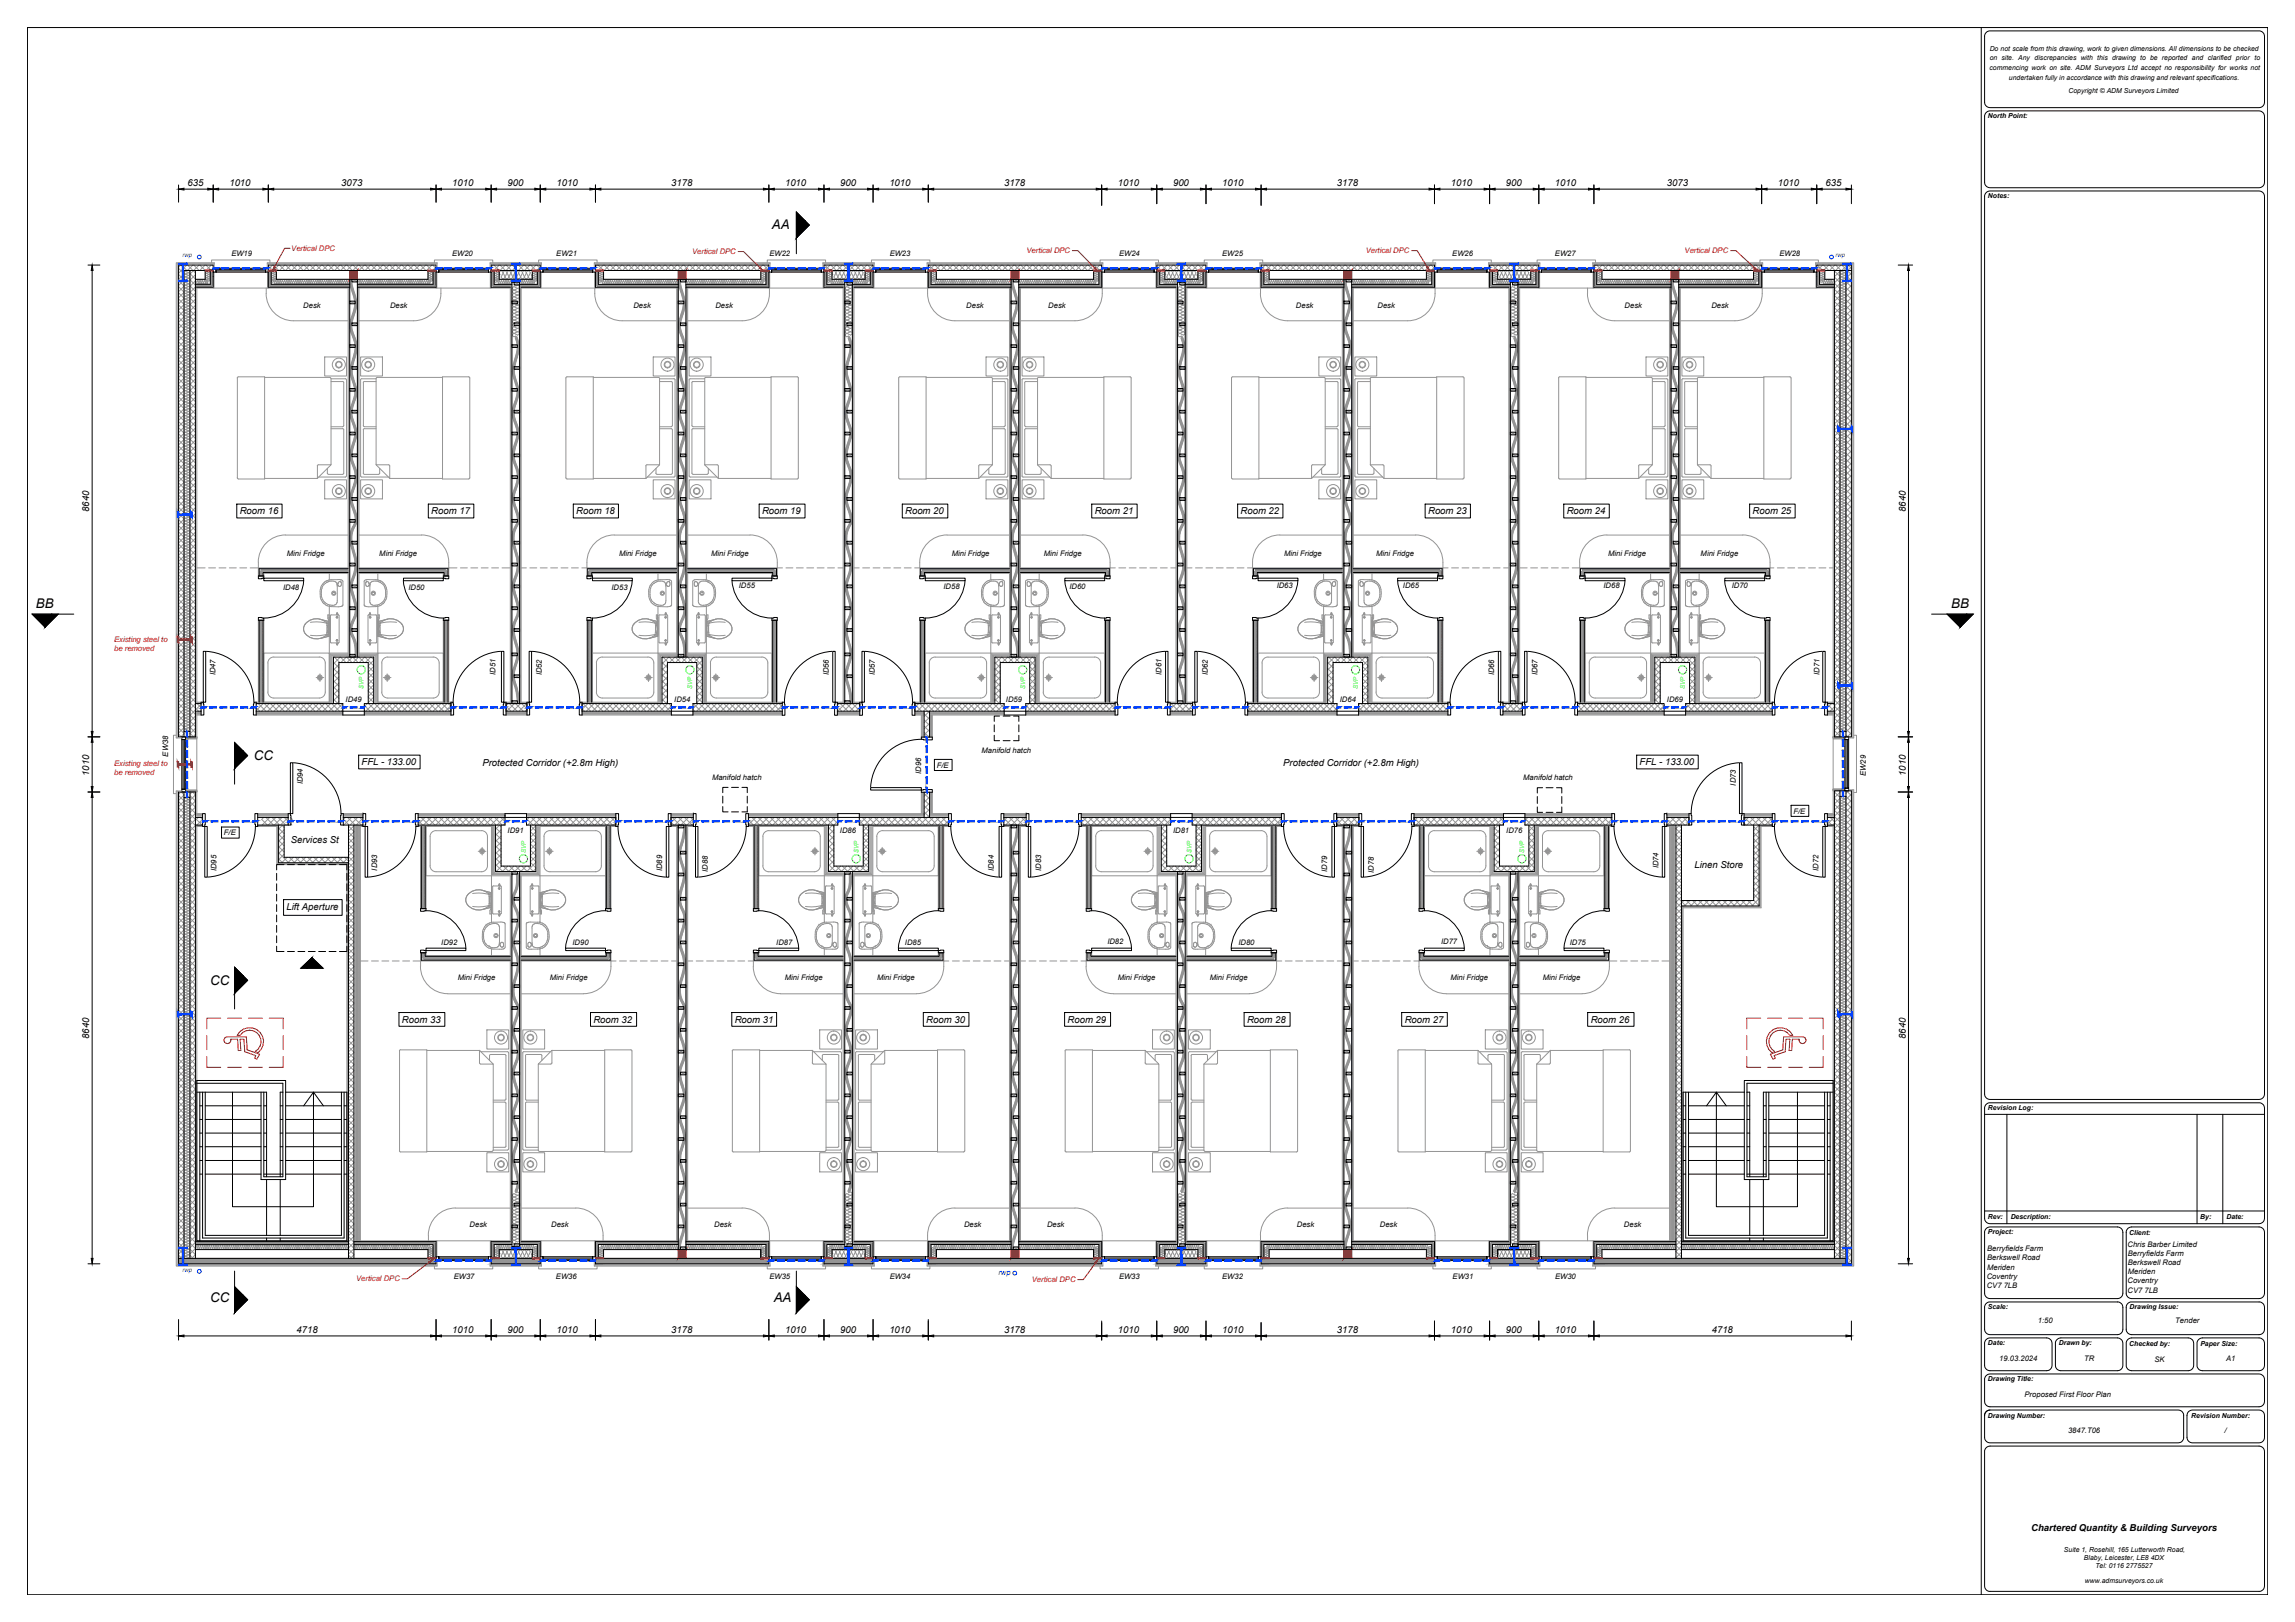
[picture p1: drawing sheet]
<svg xmlns="http://www.w3.org/2000/svg" width="841mm" height="594mm" viewBox="0 0 841 594" stroke-linecap="round" stroke-linejoin="round" font-family="sans-serif">
<defs><g id="words">
<g font-size="4.9">
<text x="282.9" y="83.7">AA</text>
<text x="13.2" y="222.6">BB</text>
<text x="715" y="222.6">BB</text>
<text x="93" y="278.4">CC</text>
<text x="77" y="360.7">CC</text>
<text x="77" y="477">CC</text>
<text x="283.5" y="477">AA</text>
</g>
<g font-size="3.5">
<text x="68.7" y="68.2">635</text>
<text x="84.1" y="68.2">1010</text>
<text x="125.1" y="68.2">3073</text>
<text x="165.7" y="68.2">1010</text>
<text x="186" y="68.2">900</text>
<text x="203.9" y="68.2">1010</text>
<text x="246" y="68.2">3178</text>
<text x="287.7" y="68.2">1010</text>
<text x="307.9" y="68.2">900</text>
<text x="325.9" y="68.2">1010</text>
<text x="367.9" y="68.2">3178</text>
<text x="409.6" y="68.2">1010</text>
<text x="429.9" y="68.2">900</text>
<text x="447.9" y="68.2">1010</text>
<text x="489.9" y="68.2">3178</text>
<text x="531.7" y="68.2">1010</text>
<text x="551.8" y="68.2">900</text>
<text x="569.8" y="68.2">1010</text>
<text x="610.9" y="68.2">3073</text>
<text x="651.5" y="68.2">1010</text>
<text x="669" y="68.2">635</text>
<text x="32.7" y="187.5" transform="rotate(-90 32.7 187.5)">8640</text>
<text x="87.9" y="188.4">Room 16</text>
<text x="158.1" y="188.4">Room 17</text>
<text x="211.2" y="188.4">Room 18</text>
<text x="279.3" y="188.4">Room 19</text>
<text x="331.7" y="188.4">Room 20</text>
<text x="401.2" y="188.4">Room 21</text>
<text x="454.6" y="188.4">Room 22</text>
<text x="523.4" y="188.4">Room 23</text>
<text x="574.2" y="188.4">Room 24</text>
<text x="642.3" y="188.4">Room 25</text>
<text x="698.4" y="187.5" transform="rotate(-90 698.4 187.5)">8640</text>
<text x="132.5" y="280.3">FFL - 133.00</text>
<text x="176.8" y="280.7">Protected Corridor (+2.8m High)</text>
<text x="470.3" y="280.7">Protected Corridor (+2.8m High)</text>
<text x="600.9" y="280.3">FFL - 133.00</text>
<text x="32.7" y="284.2" transform="rotate(-90 32.7 284.2)">1010</text>
<text x="698.4" y="284.2" transform="rotate(-90 698.4 284.2)">1010</text>
<text x="106.5" y="308.7">Services St</text>
<text x="621" y="317.9">Linen Store</text>
<text x="105" y="333.3">Lift Aperture</text>
<text x="147.3" y="374.6">Room 33</text>
<text x="217.5" y="374.6">Room 32</text>
<text x="269.3" y="374.6">Room 31</text>
<text x="339.5" y="374.6">Room 30</text>
<text x="391.2" y="374.6">Room 29</text>
<text x="457" y="374.6">Room 28</text>
<text x="514.8" y="374.6">Room 27</text>
<text x="582.9" y="374.6">Room 26</text>
<text x="32.7" y="380.5" transform="rotate(-90 32.7 380.5)">8640</text>
<text x="698.4" y="380.5" transform="rotate(-90 698.4 380.5)">8640</text>
<text x="108.7" y="488.2">4718</text>
<text x="165.7" y="488.2">1010</text>
<text x="186" y="488.2">900</text>
<text x="203.9" y="488.2">1010</text>
<text x="246" y="488.2">3178</text>
<text x="287.7" y="488.2">1010</text>
<text x="307.9" y="488.2">900</text>
<text x="325.9" y="488.2">1010</text>
<text x="367.9" y="488.2">3178</text>
<text x="409.6" y="488.2">1010</text>
<text x="429.9" y="488.2">900</text>
<text x="447.9" y="488.2">1010</text>
<text x="489.9" y="488.2">3178</text>
<text x="531.7" y="488.2">1010</text>
<text x="551.8" y="488.2">900</text>
<text x="569.8" y="488.2">1010</text>
<text x="627.3" y="488.2">4718</text>
<text x="744.3" y="560.6">Chartered Quantity &amp; Building Surveyors</text>
</g>
<g font-size="2.8">
<text x="84.8" y="93.9">EW19</text>
<text x="165.7" y="93.9">EW20</text>
<text x="203.9" y="93.9">EW21</text>
<text x="282" y="93.9">EW22</text>
<text x="326" y="93.9">EW23</text>
<text x="410.1" y="93.9">EW24</text>
<text x="447.9" y="93.9">EW25</text>
<text x="532.2" y="93.9">EW26</text>
<text x="569.8" y="93.9">EW27</text>
<text x="652.1" y="93.9">EW28</text>
<text x="111.2" y="113">Desk</text>
<text x="142.9" y="113">Desk</text>
<text x="232.1" y="113">Desk</text>
<text x="262.2" y="113">Desk</text>
<text x="354.1" y="113">Desk</text>
<text x="384.2" y="113">Desk</text>
<text x="474.9" y="113">Desk</text>
<text x="504.8" y="113">Desk</text>
<text x="595.4" y="113">Desk</text>
<text x="627.2" y="113">Desk</text>
<text x="105.1" y="203.6">Mini Fridge</text>
<text x="139" y="203.6">Mini Fridge</text>
<text x="226.9" y="203.6">Mini Fridge</text>
<text x="260.6" y="203.6">Mini Fridge</text>
<text x="348.8" y="203.6">Mini Fridge</text>
<text x="382.6" y="203.6">Mini Fridge</text>
<text x="470.6" y="203.6">Mini Fridge</text>
<text x="504.3" y="203.6">Mini Fridge</text>
<text x="589.4" y="203.6">Mini Fridge</text>
<text x="623.2" y="203.6">Mini Fridge</text>
<text x="270.7" y="215.5">ID55</text>
<text x="345.8" y="215.8">ID58</text>
<text x="391.9" y="215.8">ID60</text>
<text x="467.9" y="215.5">ID63</text>
<text x="514.1" y="215.5">ID65</text>
<text x="587.6" y="215.5">ID68</text>
<text x="634.6" y="215.5">ID70</text>
<text x="103.7" y="216.1">ID48</text>
<text x="149.7" y="216.1">ID50</text>
<text x="224.1" y="216.1">ID53</text>
<text x="79" y="247.4" transform="rotate(-90 79 247.4)">ID47</text>
<text x="181.6" y="247.2" transform="rotate(-90 181.6 247.2)">ID51</text>
<text x="198.6" y="247.4" transform="rotate(-90 198.6 247.4)">ID52</text>
<text x="303.7" y="247.4" transform="rotate(-90 303.7 247.4)">ID56</text>
<text x="320.6" y="247.4" transform="rotate(-90 320.6 247.4)">ID57</text>
<text x="425.6" y="247.2" transform="rotate(-90 425.6 247.2)">ID61</text>
<text x="442.6" y="247.4" transform="rotate(-90 442.6 247.4)">ID62</text>
<text x="547.5" y="247.4" transform="rotate(-90 547.5 247.4)">ID66</text>
<text x="563.5" y="247.4" transform="rotate(-90 563.5 247.4)">ID67</text>
<text x="666.8" y="247.2" transform="rotate(-90 666.8 247.2)">ID71</text>
<text x="126.6" y="257.3">ID49</text>
<text x="247.1" y="257.3">ID54</text>
<text x="368.6" y="257.3">ID59</text>
<text x="491" y="257.3">ID64</text>
<text x="610.9" y="257.3">ID69</text>
<text x="359.7" y="275.7">Manifold hatch</text>
<text x="61.7" y="277.1" transform="rotate(-90 61.7 277.1)">EW38</text>
<text x="343.3" y="281.2">F/E</text>
<text x="110.9" y="287.3" transform="rotate(-90 110.9 287.3)">ID94</text>
<text x="260.9" y="285.6">Manifold hatch</text>
<text x="337.6" y="283.4" transform="rotate(-90 337.6 283.4)">ID96</text>
<text x="558.2" y="285.7">Manifold hatch</text>
<text x="636.1" y="287.7" transform="rotate(-90 636.1 287.7)">ID73</text>
<text x="683.8" y="284.2" transform="rotate(-90 683.8 284.2)">EW29</text>
<text x="657.2" y="298">F/E</text>
<text x="82.1" y="306">F/E</text>
<text x="186" y="305">ID91</text>
<text x="307.8" y="305">ID86</text>
<text x="429.9" y="305">ID81</text>
<text x="552" y="305">ID76</text>
<text x="79.4" y="319.1" transform="rotate(-90 79.4 319.1)">ID95</text>
<text x="138.2" y="318.9" transform="rotate(-90 138.2 318.9)">ID93</text>
<text x="242.7" y="319.1" transform="rotate(-90 242.7 319.1)">ID89</text>
<text x="259.4" y="319.2" transform="rotate(-90 259.4 319.2)">ID88</text>
<text x="364.2" y="319.1" transform="rotate(-90 364.2 319.1)">ID84</text>
<text x="381.5" y="318.9" transform="rotate(-90 381.5 318.9)">ID83</text>
<text x="486.3" y="319.4" transform="rotate(-90 486.3 319.4)">ID79</text>
<text x="503.5" y="319.6" transform="rotate(-90 503.5 319.6)">ID78</text>
<text x="607.7" y="318.1" transform="rotate(-90 607.7 318.1)">ID74</text>
<text x="666.4" y="318.9" transform="rotate(-90 666.4 318.9)">ID72</text>
<text x="161.7" y="346">ID92</text>
<text x="209.8" y="346">ID90</text>
<text x="284.5" y="346">ID87</text>
<text x="331.6" y="346">ID85</text>
<text x="405.8" y="345.9">ID82</text>
<text x="453.8" y="346.1">ID80</text>
<text x="528.1" y="345.8">ID77</text>
<text x="575.3" y="346.2">ID75</text>
<text x="167.8" y="358.9">Mini Fridge</text>
<text x="201.5" y="358.9">Mini Fridge</text>
<text x="287.6" y="358.9">Mini Fridge</text>
<text x="321.4" y="358.9">Mini Fridge</text>
<text x="409.6" y="358.9">Mini Fridge</text>
<text x="443.4" y="358.9">Mini Fridge</text>
<text x="531.5" y="358.9">Mini Fridge</text>
<text x="565.3" y="358.9">Mini Fridge</text>
<text x="172.1" y="449.6">Desk</text>
<text x="202" y="449.6">Desk</text>
<text x="261.7" y="449.6">Desk</text>
<text x="353.3" y="449.6">Desk</text>
<text x="383.7" y="449.6">Desk</text>
<text x="475.3" y="449.6">Desk</text>
<text x="505.7" y="449.6">Desk</text>
<text x="595.1" y="449.6">Desk</text>
<text x="728.2" y="458.4">Berryfields Farm</text>
<text x="728.2" y="461.7">Berkswell Road</text>
<text x="779.6" y="456.7">Chris Barber Limited</text>
<text x="779.8" y="460">Berryfields Farm</text>
<text x="728.2" y="465">Meriden</text>
<text x="779.8" y="463.4">Berkswell Road</text>
<text x="779.8" y="466.7">Meriden</text>
<text x="166.3" y="468.3">EW37</text>
<text x="203.7" y="468.3">EW36</text>
<text x="282" y="468.3">EW35</text>
<text x="326" y="468.3">EW34</text>
<text x="410.1" y="468.3">EW33</text>
<text x="447.9" y="468.3">EW32</text>
<text x="532.3" y="468.3">EW31</text>
<text x="569.9" y="468.3">EW30</text>
<text x="728.1" y="468.4">Coventry</text>
<text x="728.1" y="471.7">CV7 7LB</text>
<text x="779.6" y="470">Coventry</text>
<text x="779.6" y="473.4">CV7 7LB</text>
<text x="746.8" y="484.6">1:50</text>
<text x="797.2" y="484.6">Tender</text>
<text x="732.6" y="498.5">19.03.2024</text>
<text x="763.7" y="498.5">TR</text>
<text x="789.5" y="498.7">SK</text>
<text x="815.8" y="498.5">A1</text>
<text x="741.9" y="511.7">Proposed First Floor Plan</text>
<text x="757.8" y="524.9">3847.T06</text>
<text x="815.2" y="524.9">/</text>
</g>
<g font-size="2.8" fill="#d00">
<text x="106.8" y="92">Vertical DPC</text>
<text x="253.6" y="93.1">Vertical DPC</text>
<text x="376.2" y="92.8">Vertical DPC</text>
<text x="500.5" y="92.8">Vertical DPC</text>
<text x="617.3" y="92.8">Vertical DPC</text>
<text x="41.9" y="235">Existing steel to</text>
<text x="41.9" y="238.3">be removed</text>
<text x="41.9" y="280.5">Existing steel to</text>
<text x="41.9" y="283.9">be removed</text>
<text x="130.5" y="469.4">Vertical DPC</text>
<text x="378.1" y="469.7">Vertical DPC</text>
</g>
<text font-size="2.8" fill="#003fff" x="365.9" y="466.8">rwp</text>
<g font-size="2.5">
<text x="729.1" y="18.7">Do not scale from this drawing, work to given dimensions. All dimensions to be checked</text>
<text x="729.1" y="22.2">on site. Any discrepancies with this drawing to be reported and clarified prior to</text>
<text x="729.1" y="25.7">commencing work on site. ADM Surveyors Ltd accept no responsibility for works not</text>
<text x="736.2" y="29.1">undertaken fully in accordance with this drawing and relevant specifications.</text>
<text x="758" y="34.1">Copyright © ADM Surveyors Limited</text>
<text x="728.5" y="43.4">North Point:</text>
<text x="728.5" y="72.7">Notes:</text>
<text x="728.5" y="406.6">Revision Log:</text>
<text x="728.5" y="446.5">Rev:</text>
<text x="736.8" y="446.5">Description:</text>
<text x="806.3" y="446.5">By:</text>
<text x="815.9" y="446.5">Date:</text>
<text x="728.5" y="452.1">Project:</text>
<text x="780.3" y="452.2">Client:</text>
<text x="728.5" y="479.6">Scale:</text>
<text x="780.4" y="479.6">Drawing Issue:</text>
<text x="728.5" y="492.8">Date:</text>
<text x="754.5" y="492.8">Drawn by:</text>
<text x="780.3" y="492.8">Checked by:</text>
<text x="806.4" y="492.8">Paper Size:</text>
<text x="728.5" y="506">Drawing Title:</text>
<text x="728.5" y="519.2">Drawing Number:</text>
<text x="803" y="519.2">Revision Number:</text>
<text x="756.4" y="568.4">Suite 1, Rosehill, 165 Lutterworth Road,</text>
<text x="763.7" y="571.4">Blaby, Leicester, LE8 4DX</text>
<text x="767.9" y="574.4">Tel: 0116 2775527</text>
<text x="764.1" y="579.9">www.admsurveyors.co.uk</text>
</g>
<g font-size="2.2" fill="#003fff">
<text x="66.8" y="94.2">rwp</text>
<text x="672.6" y="94.2">rwp</text>
<text x="66.8" y="465.8">rwp</text>
</g>
<g font-size="2.2" fill="#0f0">
<text x="133.3" y="252.2" transform="rotate(-90 133.3 252.2)">SVP</text>
<text x="253.7" y="252.2" transform="rotate(-90 253.7 252.2)">SVP</text>
<text x="375.7" y="252.2" transform="rotate(-90 375.7 252.2)">SVP</text>
<text x="497.6" y="252.2" transform="rotate(-90 497.6 252.2)">SVP</text>
<text x="617.5" y="252.2" transform="rotate(-90 617.5 252.2)">SVP</text>
<text x="192.7" y="312.3" transform="rotate(-90 192.7 312.3)">SVP</text>
<text x="314.6" y="312.3" transform="rotate(-90 314.6 312.3)">SVP</text>
<text x="436.6" y="312.3" transform="rotate(-90 436.6 312.3)">SVP</text>
<text x="558.6" y="312.3" transform="rotate(-90 558.6 312.3)">SVP</text>
</g>
</g></defs>
<!-- layer: XREF Proposed First Floor Plan|ADM Insulation -->
<g fill="none" stroke="#949494" stroke-width=".37">
<path d="M68 99.3l-.5 .6 .5 .5M68 99.4l1 .5M68.5 99.1l.5-.3 .5 .3v.5l-.5 .3M69 99.8l.5 .6-.5 .5M69 99.9l-1 .5M75.7 99.3l-.4 .4 .4 .4-.3 .2v.4l.3 .2-.4 .4 .4 .4-.4 .4 .4 .4-.3 .2v.5l.3 .1M75.7 99.3l.8 .4M76.5 98.9l.4 .4-.4 .4M76.5 99.7l.4 .4-.4 .4M76.5 99.7l-.8 .4 .8 .4M76.5 98.9l-.4 .2M77.3 99.4l.5 .1-.4 .2z"/>
<path d="M77.4 99.7l-.2 .2 .2 .2M77.4 99.7l.4 .2-.4 .2M77.6 99.1h.2M77.8 99.1l.2 .2-.2 .6M77.8 99.9l.2 .2-.2 1.8M98.8 99.1l.4 .1-.2 .3M99 99.5l.2 .2-.2 .2M99 99.9l.2 .2-.2 .2M99 99.5l-.5-.1 .1 .7M99 99.5l-.3 .3 .3 .1M99 99.9l-.3 .2M100.8 98.9l.4 .4-.4 .4"/>
<path d="M100.8 99.7l.4 .4-.4 .4M100.8 99.7l-1.1-.4-.1 .6 .3 .2M100.8 98.9l-.4 .2M100.8 99.7l-.9 .4M157.8 99.1l.3-.2 .4 .2v.4l-.4 .2M158.1 99.7l.4 .4-.4 .4M158.1 99.7l-1-.4-.1 .6 .3 .2M158.1 99.7l-.8 .4M158.9 99.4l.6 .1-.5 .3 .5 .1-.6 .1zM159.2 99.1h.3M159.4 99.1l.2 .2-.2 .2M159.4 99.5l.2 .2-.2 1.8"/>
<path d="M180.5 99.1l.4 .1-.2 .3M180.7 99.5l.2 .2-.2 .2M180.7 99.9l.2 .2-.2 .2M180.7 99.5l-.5-.1 .1 .7M180.7 99.5l-.3 .3 .3 .1M180.7 99.9l-.3 .2M182 99.1l.4-.2 .4 .2v.4l-.4 .2M182.4 99.7l.4 .4-.4 .4M182.4 99.7l-1-.4-.2 .6 .4 .2M182.4 99.7l-.8 .4M184.4 100l.7 1.4a.7 .7 0 0 1-.7 .7 .7 .7 0 0 1-.7-.7zM185.7 99.9a.7 .7 0 0 0-.7-.7 .7 .7 0 0 0-.7 .7 .7 .7 0 0 0-.7-.7 .7 .7 0 0 0-.6 .8l.3 .7h-.3"/>
<path d="M185.8 99.9a.7 .7 0 0 1 .7-.7 .7 .7 0 0 1 .7 .7M185.8 100l-.7 1.4M185.8 100l.7 1.4M187.2 99.9a.7 .7 0 0 1 .7-.7 .7 .7 0 0 1 .7 .7M187.2 100l-.7 1.4M187.2 100l.7 1.4M188.6 99.9a.7 .7 0 0 1 .7-.7 .7 .7 0 0 1 .7 .7M188.6 100l-.7 1.4M188.6 100l.7 1.4M190.1 99.9a.7 .7 0 0 1 .7-.7 .7 .7 0 0 1 .7 .7M190.1 100l-.8 1.4M190.1 100l.7 1.4"/>
<path d="M191.5 99.9a.7 .7 0 0 1 .7-.7 .7 .7 0 0 1 .7 .7M191.5 100l-.7 1.4M191.5 100l.7 1.4M192.9 99.9a.7 .7 0 0 1 .7-.7 .7 .7 0 0 1 .7 .7l-.7 1.5M192.9 100l-.7 1.4M192.9 100l.7 1.4M195.5 99.3l-.4 .4 .4 .4-.3 .2v.4l.3 .2M195.6 99.3l.8 .4M196 99.1l.4-.2 .3 .2v.4l-.4 .2M196.3 99.7l.5 .4-.5 .4M196.4 99.7l-.8 .4 .8 .4M197.2 99.3l-.2 .2 .2 1"/>
<path d="M197.2 99.3l.4 .2M197.4 99.1l.4 .1-.2 .3M197.6 99.5l.2 .2-.2 .2M197.6 99.9l.2 .2-.2 .2M197.6 99.5l-.4 .3 .4 .1M197.6 99.9l-.4 .2 .4 .2M218.5 99.3l-.2 .2 .2 1M218.6 99.3l.4 .2M218.8 99.1l.3 .1-.1 .3M219 99.5l.1 .2-.1 .2M219 99.9l.1 .2-.1 .2M219 99.9l-.4 .2 .4 .2"/>
<path d="M219 99.5l-.4 .3 .4 .1M220.2 99.1l.4-.2 .4 .2v.4l-.4 .2M220.6 99.7l.4 .4-.4 .4M220.6 99.7l-1-.4-.1 .6 .3 .2M220.6 99.7l-.8 .4M279.7 99.1l.4-.2 .4 .2v.4l-.4 .2M280.1 99.7l.4 .4-.4 .4M280.1 99.7l-1-.4-.1 .6 .3 .2M280.1 99.7l-.8 .4M281.2 99.1l.3 .1-.1 .3M281.4 99.5l.2 .2-.2 .2M281.4 99.9l.2 .2-.2 .2"/>
<path d="M281.4 99.5l-.6-.1 .2 .7M281.4 99.5l-.4 .3 .4 .1M281.4 99.9l-.4 .2M302.3 99.3l-.2 .2 .2 .2M302.3 99.8l-.2 .1 .2 .6M302.3 99.3l.4 .2-.4 .3 .4 .2-.4 .1 .4 .2-.4 .3 .4 .2-.4 .2 .4 .1-.4 .3 .4 .2-.4 .2 .4 .2-.4 .2 .4 .2-.4 .2 .4 .2-.4 .2 .4 .2-.4 .2 .4 .2-.4 .2 .4 .2-.4 .2 .4 .2M302.5 99.1h.2M302.6 99.1l.2 .2-.2 .2M302.6 99.5l.2 .2-.2 1M303.2 99.5l.3-.2 .9 .4-.8 .4-.4-.2zM304.4 98.9l.4 .4-.4 .4 .4 .4-.4 .4 .4 .4-.4 .4 .3 .2v.4l-.3 .2 .4 .4-.4 .4M304.4 98.9l-.4 .2"/>
<path d="M306.4 100l.6 1.4a.7 .7 0 0 1-.7 .7 .7 .7 0 0 1-.7-.7zM307.7 99.9a.7 .7 0 0 0-.7-.7 .7 .7 0 0 0-.7 .7 .7 .7 0 0 0-.7-.7 .7 .7 0 0 0-.7 .8l.4 .7h-.4M307.7 99.9a.7 .7 0 0 1 .7-.7 .7 .7 0 0 1 .7 .7M307.7 100l-.7 1.4M307.7 100l.8 1.4M309.2 100l-.7 1.4M309.2 100l.7 1.4 .7-1.4M309.2 99.9a.7 .7 0 0 1 .7-.7 .7 .7 0 0 1 .7 .7M310.6 99.9a.7 .7 0 0 1 .7-.7 .7 .7 0 0 1 .7 .7M310.6 100l.7 1.4M312 99.9a.7 .7 0 0 1 .7-.7 .7 .7 0 0 1 .7 .7M312 100l-.7 1.4"/>
<path d="M312 100l.7 1.4M313.5 100l-.8 1.4M313.5 100l.7 1.4M313.5 99.9a.7 .7 0 0 1 .7-.7 .7 .7 0 0 1 .7 .7M314.9 99.9a.7 .7 0 0 1 .7-.7 .7 .7 0 0 1 .7 .7M314.9 100l-.7 1.4M314.9 100l.7 1.4M316.3 100l-.7 1.4M317.2 99.5l.3-.2 .8 .4-.8 .4-.3-.2zM318.3 98.9l.4 .4-.4 .4 .4 .4-.4 .4 .4 .4-.4 .4 .4 .2v.4l-.4 .2 .4 .4-.4 .4M318.3 98.9l-.3 .2M319.2 99.8l-.2 .1 .2 .2"/>
<path d="M319.2 99.8l.4 .2M319.4 99.1l.4 .1-.2 .3M319.6 99.5l.2 .2-.2 .2M319.6 99.9l.2 .2-.2 .2M319.6 99.5l-.4-.2-.2 .2 .2 .2M319.6 99.5l-.4 .3M319.6 100l-.4 .1M340.5 99.8l-.2 .1 .2 .2M340.5 99.8l.4 .2M340.7 99.1l.3 .1-.1 .3M340.9 99.5l.2 .2-.2 .2M340.9 99.9l.2 .2-.2 .2"/>
<path d="M340.9 99.5l-.4-.2-.2 .2 .2 .2M340.9 99.5l-.4 .3M340.9 100l-.4 .1M341.8 99.3l-.4 .4 .4 .4-.4 .2v.4l.4 .2M341.8 99.3l.8 .4M342.2 99.1l.4-.2 .3 .2v.4l-.3 .2M342.6 99.7l.4 .4-.4 .4M342.6 99.7l-.8 .4 .8 .4M401.7 99.1l.4-.2 .3 .2v.4l-.3 .2M402.1 99.7l.4 .4-.4 .4M402.1 99.7l-1-.4-.2 .6 .4 .2M402.1 99.7l-.8 .4"/>
<path d="M403 99.8l-.2 .1 .2 .2M403 99.8l.4 .2M403.2 99.1l.3 .1-.1 .3M403.4 99.5l.2 .2-.2 .2M403.4 99.9l.2 .2-.2 .2M403.4 99.5l-.4-.2-.2 .2 .2 .2M403.4 99.5l-.4 .3M403.4 100l-.4 .1M424.2 99.8l-.2 .1 .2 .2M424.3 99.8l.3 .2M424.5 99.1l.3 .2-.2 .2M424.6 99.5l.2 .2-.2 .2"/>
<path d="M424.6 99.9l.2 .2-.2 .2M424.6 99.5l-.5-.1 .1 .3M424.6 99.5l-.3 .3M424.6 100l-.3 .1M425.5 99.3l-.4 .4 .4 .4-.3 .2v.4l.3 .2M425.5 99.3l.9 .4M425.9 99.1l.5-.2 .3 .2v.4l-.4 .2M426.3 99.7l.4 .4-.4 .4M426.4 99.7l-.9 .4 .9 .4M428.3 99.9a.7 .7 0 0 0-.7-.7 .7 .7 0 0 0-.7 .8l.4 .7h-.4M428.3 99.9a.7 .7 0 0 1 .7-.7 .7 .7 0 0 1 .7 .7M428.3 100l-.7 1.4a.7 .7 0 0 0 .7 .7 .7 .7 0 0 0 .7-.7"/>
<path d="M428.3 100l.7 1.4M429.7 99.9a.7 .7 0 0 1 .7-.7 .7 .7 0 0 1 .7 .7M429.7 100l-.7 1.4M429.7 100l.7 1.4M431.2 99.9a.7 .7 0 0 1 .6-.7 .7 .7 0 0 1 .7 .7 .7 .7 0 0 1 .7-.7 .7 .7 0 0 1 .7 .7M431.2 100l-.8 1.4M431.2 100l.7 1.4M434 99.9a.7 .7 0 0 1 .7-.7 .7 .7 0 0 1 .7 .7M434 100l-.7 1.4M434 100l.7 1.4M435.4 99.9a.7 .7 0 0 1 .7-.7 .7 .7 0 0 1 .7 .7M435.4 100l-.7 1.4"/>
<path d="M435.4 100l.7 1.4 .7-1.4M436.8 99.9a.7 .7 0 0 1 .7-.7 .7 .7 0 0 1 .7 .7M436.8 100l.7 1.4M438.3 100l-.8 1.4M439.9 99.1l.4-.2 .3 .2v.4l-.3 .2M440.3 99.7l.4 .4-.4 .4M440.3 99.7l-1-.4-.2 .6 .4 .2M440.3 99.7l-.8 .4M441.2 99.8l-.2 .1 .2 .6M441.2 99.3l-.2 .2 .2 .2M441.2 99.3l.4 .2M441.4 99.1l.3 .1-.1 .3"/>
<path d="M441.6 99.5l.2 .2-.2 .2M441.6 99.9l.2 .2-.2 .2M441.6 99.5l-.4 .3 .4 .2M441.6 100l-.4 .1 .4 .2M462.4 99.3l-.2 .2 .2 .2M462.4 99.8l-.2 .1 .2 .6M462.4 99.3l.5 .2M462.6 99.1l.4 .1-.2 .3M462.8 99.5l.2 .2-.2 .2M462.8 99.9l.2 .2-.2 .2M462.9 99.5l-.5 .3 .5 .2M462.9 100l-.5 .1 .5 .2"/>
<path d="M463.4 99.5l.3-.2 .9 .4-.9 .4-.3-.2zM464.5 98.9l.4 .4-.4 .4 .4 .4-.4 .4 .4 .4-.4 .4 .4 .2v.4l-.4 .2 .4 .4-.4 .4M464.6 98.9l-.5 .2M523.2 99.3l-.4 .4 .4 .4-.3 .2v.4l.3 .2M523.3 99.3l.8 .4M523.6 99.1l.5-.2 .3 .2v.4l-.3 .2M524.1 99.7l.4 .4-.4 .4M524.1 99.7l-.8 .4 .8 .4M524.9 99.7l-.2-.2 .2-.2 .5 .2-.4 .3M524.9 99.8l-.2 .1 .2 .2M525 99.8l.4 .2-.4 .1M525.2 99.1h.2"/>
<path d="M525.4 99.1l.2 .2-.2 .2M525.4 99.5l.2 .2-.2 1M546.2 99.8l-.2 .1 .2 .2M546.2 99.8l.4 .2M546.4 99.1l.4 .2-.2 .2M546.6 99.5l.2 .2-.2 .2M546.6 99.9l.2 .2-.2 .2M546.6 99.5l-.5-.1 .1 .3M546.6 99.5l-.4 .3M546.6 100l-.4 .1M547.9 99.1l.4-.2 .4 .2v.4l-.4 .2M548.3 99.7l.4 .4-.4 .4 .4 .2v.4l-.4 .2"/>
<path d="M548.3 99.7l-1-.4-.2 .6 .4 .2M548.3 99.7l-.8 .4M550.2 99.9a.7 .7 0 0 0-.7-.7 .7 .7 0 0 0-.7 .8l.4 .7h-.4M550.3 99.9a.7 .7 0 0 1 .7-.7 .7 .7 0 0 1 .7 .7M550.3 100l-.7 1.4a.7 .7 0 0 0 .7 .7 .7 .7 0 0 0 .7-.7M550.3 100l.7 1.4M551.7 100l-.7 1.4M551.7 100l.7 1.4M551.7 99.9a.7 .7 0 0 1 .7-.7 .7 .7 0 0 1 .7 .7M553.1 99.9a.7 .7 0 0 1 .7-.7 .7 .7 0 0 1 .7 .7M553.1 100l-.7 1.4M553.1 100l.7 1.4"/>
<path d="M554.5 99.9a.7 .7 0 0 1 .7-.7 .7 .7 0 0 1 .7 .7M554.6 100l-.8 1.4M554.6 100l.6 1.4M555.9 99.9a.7 .7 0 0 1 .7-.7 .7 .7 0 0 1 .7 .7M555.9 100l-.7 1.4M555.9 100l.8 1.4M557.4 99.9a.7 .7 0 0 1 .7-.7 .7 .7 0 0 1 .7 .7M557.4 100l-.7 1.4M557.4 100l.7 1.4 .7-1.4M558.8 99.9a.7 .7 0 0 1 .7-.7 .7 .7 0 0 1 .7 .7l-.7 1.5M558.8 100l.7 1.4M561.9 99.1l.4-.2 .3 .2v.4l-.4 .2"/>
<path d="M562.2 99.7l.4 .4-.4 .4M562.3 99.7l-1.1-.4-.1 .6 .3 .2M562.3 99.7l-.8 .4M563.2 99.7l-.2-.3 .6 .1-.4 .3M563.2 99.8l-.2 .1 .2 .2M563.2 99.8l.4 .2-.4 .1M563.4 99.1h.2M563.5 99.1l.2 .2-.2 .2M563.5 99.5l.2 .2-.2 1M584.4 99.8l-.2 .1 .2 .2M584.4 99.8l.4 .2M584.6 99.1l.3 .1-.1 .3"/>
<path d="M584.8 99.5l.2 .2-.2 .2M584.8 99.9l.2 .2-.2 .2M584.8 99.5l-.4-.2-.2 .2 .2 .2M584.8 99.5l-.4 .3M584.8 100l-.4 .1M586.1 99.1l.4-.2 .3 .2v.4l-.3 .2M586.5 99.7l.4 .4-.4 .4M586.5 99.7l-1-.4-.2 .6 .4 .2M586.5 99.7l-.8 .4M643.5 99.1l.5-.2 .3 .2v.4l-.4 .2M643.9 99.7l.4 .4-.4 .4M644 99.7l-1.1-.4-.2 .6 .4 .2"/>
<path d="M644 99.7l-.9 .4M644.8 99.3l-.2 .2 .2 .2M644.8 99.8l-.2 .1 .2 .6M644.8 99.3l.4 .2M645 99.1l.3 .1-.1 .3M645.2 99.5l.2 .2-.2 .2M645.2 99.9l.2 .2-.2 .2M645.2 99.5l-.4 .3 .4 .2M645.2 100l-.4 .1 .4 .2M666.3 99.1l.3 .1-.1 .3M666.5 99.5l.2 .2-.2 .2M666.5 99.9l.2 .2-.2 .2"/>
<path d="M666.5 99.5l-.6-.1 .1 .7M666.5 99.5l-.4 .3 .4 .1M666.5 99.9l-.4 .2M667.3 99.3l-.4 .4 .4 .4-.3 .2v.4l.3 .2M667.4 99.3l.8 .4M667.8 99.1l.4-.2 .3 .2v.4l-.3 .2M668.2 99.7l.4 .4-.4 .4M668.2 99.7l-.8 .4 .8 .4M674.8 99.3l-.5 .6 .5 .5M674.9 99.4l1 .5M675.4 99.1l.5-.2 .4 .2v.5l-.4 .3M675.9 99.8l.5 .6-.5 .5"/>
<path d="M675.9 99.9l-1 .5M68 119.6l-.5 .6 .5 .5M68 118.6l-.5 .6 .5 .5M68 117.6l-.5 .5 .5 .6M68 116.6l-.5 .5 .5 .6M68 115.6l-.5 .5 .5 .5M68 112.5l-.5 .6 .5 .5M68 110.5l-.5 .5 .5 .6M68 109.5l-.5 .5 .5 .5M68 108.5l-.5 .5 .5 .5M68 107.5l-.5 .5 .5 .5M68 106.4l-.5 .6 .5 .5"/>
<path d="M68 105.4l-.5 .6 .5 .5M68 104.4l-.5 .5 .5 .6M68 103.4l-.5 .5 .5 .6M68 102.4l-.5 .5 .5 .5M68 101.4l-.5 .5 .5 .5M68 100.3l-.5 .6 .5 .5M68 114.6l-.5 .5 .5 .5M68 113.6l-.5 .5 .5 .5M68 111.5l-.5 .5 .5 .6M68 106.5l1 .5M68 119.7l1 .5M68 118.7l1 .5"/>
<path d="M68 117.7l1 .5M68 116.6l1 .6M68 115.6l1 .5M68 114.6l1 .5M68 113.6l1 .5M68 112.6l1 .5M68 111.6l1 .5M68 110.5l1 .6M68 109.5l1 .5M68 108.5l1 .5M68 107.5l1 .5M68 105.5l1 .5"/>
<path d="M68 104.5l1 .5M68 103.4l1 .5M68 102.4l1 .5M68 101.4l1 .5M68 100.4l1 .5M69 119.1l.5 .6-.5 .5M69 118.1l.5 .6-.5 .5M69 117.1l.5 .5-.5 .6M69 116.1l.5 .5-.5 .6M69 115.1l.5 .5-.5 .5M69 114.1l.5 .5-.5 .5M69 113l.5 .6-.5 .5"/>
<path d="M69 112l.5 .6-.5 .5M69 111l.5 .5-.5 .6M69 110l.5 .5-.5 .6M69 109l.5 .5-.5 .5M69 108l.5 .5-.5 .5M69 106.9l.5 .6-.5 .5M69 105.9l.5 .6-.5 .5M69 104.9l.5 .5-.5 .6M69 103.9l.5 .5-.5 .6M69 102.9l.5 .5-.5 .5M69 101.9l.5 .5-.5 .5M69 100.9l.5 .5-.5 .5"/>
<path d="M69 119.2l-1 .5M69 118.2l-1 .5M69 117.2l-1 .5M69 116.1l-1 .5M69 115.1l-1 .5M69 114.1l-1 .5M69 113.1l-1 .5M69 112.1l-1 .5M69 111.1l-1 .5M69 110l-1 .5M69 109l-1 .5M69 108l-1 .5"/>
<path d="M69 107l-1 .5M69 106l-1 .5M69 105l-1 .5M69 103.9l-1 .6M69 102.9l-1 .5M69 101.9l-1 .5M69 100.9l-1 .5M71.7 102.8l.4-.4 .4 .4M71.7 102.8v.4M71.9 104.9l.2 .1 1-.1M72 104.4l-.3-.1-.1 .4M72.1 104.5l.2 .4 .2-.4"/>
<path d="M72.1 104.5l-.2 .4M72.1 104.4l.2-.2 .2 .2M72.5 104.4l.2-.2 .1 .2M72.5 102.8l.4-.4 .4 .4M72.5 102.8l-.4 1 .6 .1 .2-.3M72.5 102.8l.4 .8M72.5 104.5l.2 .4 .2-.4M72.9 103.6l.4 .4 .4-.4 .2 .3h.4l.2-.3M72.9 104.5l.2 .4 .2-.4M72.9 104.4l.2-.2 .2 .2M73.1 104.9l.2 .1 .6-.1M73.3 102.8l.4-.4 .4 .4"/>
<path d="M73.3 102.8l.4 .8 .4-.8M73.3 102.8l-.4 .8M73.3 104.5l.2 .4 .2-.4M73.3 104.4l.2-.2 .2 .2M73.7 104.5l.2 .4 .2-.4M73.7 104.4l.2-.2 .2 .2M73.9 104.9l.2 .1 1.8-.1M74.1 102.8l.4-.4 .4 .4M74.1 102.8l.4 .8M74.1 104.5l.2 .4 .2-.4 .2 .4 .2-.4M74.1 104.4l.2-.2 .6 .2M74.5 103.6l.4 .4 .4-.4"/>
<path d="M74.9 102.8l.2-.4 .6 .2-.4 1M74.9 104.5l.2 .4 .2-.4M74.9 104.4l.2-.2 .2 .2M75 102.8l.3 .8M75 102.8l-.5 .8M75.3 104.5l.3 .4 .1-.4M75.3 104.4l.2-.2 .2 .2M75.7 104.4l.2-.2 .2 .2M75.7 104.5l.2 .4 .2-.4M75.9 104.9l.2 .1 1.4-.1M76.1 103.2l-.2 .7h-.4l-.2-.3M76.1 103.1l-.4 .2"/>
<path d="M76.1 103.1v.1M76.1 104.5l.3 .4 .2-.4 .1 .4 .2-.4M76.1 104.4l.2-.2 .6 .2M76.5 100.5l.4 .4-.4 .4M76.5 101.3l.4 .4-.4 .4M76.5 102.1l.4 .4-.4 .4M76.5 101.3l-.8 .4 .8 .4M76.5 100.5l-.8 .4 .8 .4M76.5 102.1l-.8 .4 .8 .5M76.9 104.5l.3 .4 .2-.4M76.9 104.4l.2-.2 .2 .2M77.4 101.7l-.2 .2 .2 .2"/>
<path d="M77.4 103l-.2 .2 .2 .1M77.4 103.4l-.2 .2 .2 .2M77.4 100.1l-.2 .2 .2 .6M77.4 100.9l-.2 .2 .2 .2M77.4 101.4l-.2 .2 .2 .1M77.4 102.2l-.2 .2 .2 .5M77.4 103.8l-.2 .2 .2 .2M77.4 104.2l-.2 .2 .2 .2M77.4 104.6l.2-.1v.4M77.4 104.2l.4 .2M77.4 102.2l.4 .2-.4 .2 .4 .2-.4 .2M77.4 101.7l.4 .3-.4 .2"/>
<path d="M77.4 100.1l.4 .2-.4 .3 .4 .1-.4 .2M77.4 103.4l.4 .2-.4 .2M77.4 100.9l.4 .2-.4 .3M77.4 103.8l.4 .2-.4 .2M77.4 101.4l.4 .2-.4 .1M77.4 103l.4 .2-.4 .2M77.8 102l.2 .1-.2 2.3M98.6 100.6l-.1 .1 .1 .2M98.6 102.2l-.1 .2 .1 .1M98.6 100.1l-.1 .2 .1 .2M98.6 100.9l-.1 .2 .1 .2M98.6 101.4l-.1 .2 .1 .1"/>
<path d="M98.6 101.7l-.1 .2 .1 .2M98.6 102.6l-.1 .2 .1 .2M98.6 103l-.1 .2 .1 .1M98.6 103.4l-.1 .2 .1 .2M98.6 103.8l-.1 .2 .1 .2M98.6 104.2l-.1 .2 .1 .2M98.7 100.1l.3 .2M98.7 100.9l.3 .2M98.7 103.4l.3 .2M98.7 104.2l.3 .2M98.7 100.6l.3 .2-.3 .1M98.7 101.4l.3 .2"/>
<path d="M98.7 101.8l.3 .2M98.7 102.2l.3 .2M98.7 102.6l.3 .2M98.7 103l.3 .2M98.7 103.8l.3 .2M98.7 104.6l.1 .1M98.8 104.7h.1M99 104.9l.2 .1 .1-.1M99 100.3l.2 .2-.2 .6M99 101.1l.2 .2-.2 .2M99 101.6l.2 .2-.2 .2M99 102l.2 .1-.2 .2"/>
<path d="M99 102.4l.2 .2-.2 .2M99 102.8l.2 .1-.2 .2M99 103.2l.2 .2-.2 .2M99 103.6l.2 .2-.2 .2M99 104l.2 .2-.2 .2M99 100.3l-.3 .3M99 101.1l-.3 .3M99 101.6l-.3 .2M99 102l-.3 .2M99 102.4l-.3 .2M99 102.8l-.3 .2M99 103.2l-.3 .2"/>
<path d="M99 103.6l-.3 .2M99 104l-.3 .2M99.1 104.4l-.3-.1 .1 .4M99.2 104.4l.2-.2 .2 .2M99.2 104.5l.2 .4 .2-.4M99.2 104.5l-.2 .4M99.4 104.9l.2 .1 .5-.1M99.6 104.4l.2-.2 .2 .2M99.6 104.5l.2 .4 .2-.4M99.9 100.1l-.3 .2v.4l.3 .2-.4 .4 .4 .4-.3 .2v.4l.3 .2M99.9 102.5l-.3 .2v.5l.3 .1 .5-.2M99.9 102.5l.9 .5"/>
<path d="M99.9 100.1l.9 .4M100 104.4l.2-.2 .2 .2M100 104.5l.2 .4 .2-.4M100.2 104.9l.2 .1 1.8-.1M100.4 103.1v.1M100.4 104.4l.2-.2 .6 .2M100.4 104.5l.2 .4 .2-.4 .2 .4 .2-.4M100.6 103.6l.4 .4 .4-.4M100.8 100.5l.4 .4-.4 .4M100.8 101.3l.4 .4-.4 .4M100.8 102.1l.4 .4-.4 .4M100.8 101.3l-.9 .4 .9 .4"/>
<path d="M100.8 100.5l-.9 .4 .9 .4M100.8 102.1l-.9 .4M101 102.8l.4-.4 .4 .4M101 102.8l-.2-.4h-.4v.8M101 102.8l.5 .8M101 102.8l-.3 .8M101.2 104.4l.2-.2 .2 .2M101.2 104.5l.2 .4 .2-.4M101.4 103.6l.4 .4 .4-.4M101.6 104.4l.2-.2 .2 .2M101.6 104.5l.2 .4 .2-.4M101.8 102.8l.4-.4 .4 .4 .2-.4h.4l.2 .4"/>
<path d="M101.8 102.8l.5 .8M101.8 102.8l-.3 .8M102 104.4l.2-.2 .2 .2M102 104.5l.2 .4 .2-.4M102.2 104.9l.2 .1 1.8-.1M102.3 103.6l.4 .4 .4-.4M102.3 103.6l.4-.8 .4 .8M102.4 104.4l.2-.2 .6 .2M102.4 104.5l.2 .4 .3-.4 .1 .4 .2-.4M103.1 103.6l.4 .4 .4-.4M103.2 104.4l.2-.2 .2 .2M103.2 104.5l.2 .4 .3-.4"/>
<path d="M103.5 102.8l.4-.4 .4 .4M103.5 102.8l.4 .8M103.5 102.8l-.4 .8M103.7 104.4l.2-.2 .1 .2M103.7 104.5l.2 .4 .1-.4M103.9 103.6l.4 .4 .4-.4M104 104.4l.2-.2 .2 .2M104 104.5l.3 .4 .2-.4M104.3 104.9l.1 .1 .2-.1M104.3 102.8l.4-.4 .4 .4M104.3 102.8l.4 .8M104.3 102.8l-.4 .8"/>
<path d="M104.5 104.5l.2 .4 .2-.4 .2 .4 .2-.4M104.7 104.9l.2 .1 1.8-.1M104.7 103.6l.4 .4 .4-.4M105.1 102.8l.4-.4 .4 .4M105.1 102.8l.4 .8M105.1 102.8l-.4 .8M105.2 104.4l-.2-.2-.5 .2M105.3 104.4l.2-.2 .1 .2M105.3 104.5l.2 .4 .2-.4M105.5 103.6l.4 .4 .4-.4M105.7 104.4l.2-.2 .2 .2M105.7 104.5l.2 .4 .2-.4"/>
<path d="M105.9 102.8l.4-.4 .4 .4M105.9 102.8l.4 .8M105.9 102.8l-.4 .8M106.1 104.4l.2-.2 .2 .2M106.1 104.5l.2 .4 .2-.4M106.3 103.6l.4 .4 .4-.4M106.5 104.5l.2 .4 .2-.4M106.5 104.4l.2-.2 .2 .2M106.7 104.9l.2 .1 .6-.1M106.7 102.8l.4-.4 .4 .4M106.8 102.8l.3 .8M106.8 102.8l-.5 .8"/>
<path d="M106.9 104.4l.2-.2 .2 .2M106.9 104.5l.2 .4 .2-.4M107.1 103.6l.4 .4 .4-.4 .2 .3h.4l.2-.3M107.3 104.4l.2-.2 .2 .2M107.3 104.5l.2 .4 .2-.4M107.5 104.9l.2 .1 1-.1M107.6 102.8l.4-.4 .4 .4M107.6 102.8l.4 .8 .4-.8M107.6 102.8l-.5 .8M107.7 104.4l.2-.2 .2 .2M107.7 104.5l.2 .4 .2-.4M108.1 104.4l.2-.2 .2 .2"/>
<path d="M108.1 104.5l.2 .4 .2-.4M108.4 102.8l.4-.4 .4 .4M108.4 102.8l.4 .8M108.5 104.4l.2-.2 .2 .2M108.5 104.5l.2 .4 .3-.4M108.7 104.9l.2 .1 .6-.1M108.7 103.6l.4 .4 .4-.4M108.9 104.4l.2-.2 .2 .2M109 104.5l.1 .4 .2-.4M109.2 102.8l.4-.4 .4 .4 .4-.4 .4 .4 .2-.4h.4l.2 .4M109.2 102.8l.4 .8M109.2 102.8l-.4 .8"/>
<path d="M109.3 104.4l.2-.2 .2 .2M109.3 104.5l.2 .4 .3-.4M109.5 104.9l.2 .1 1.8-.1M109.6 103.6l.4 .4 .4-.4M109.6 103.6l.4-.8 .4 .8M109.8 104.4l.1-.2 .2 .2M109.8 104.5l.2 .4 .1-.4M110.1 104.4l.2-.2 .2 .2M110.1 104.5l.2 .4 .3-.4M110.4 103.6l.4-.8 .4 .8M110.4 103.6l.4 .4 .4-.4M110.6 104.4l.2-.2 .1 .2"/>
<path d="M110.6 104.5l.2 .4 .2-.4M110.9 104.4l.2-.2 .2 .2M111 104.5l.2 .4 .2-.4M111.2 103.6l.4 .4 .4-.4M111.4 104.4l.2-.2 .1 .2M111.4 104.5l.2 .4 .2-.4M111.6 104.9l.2 .1 .5-.1M111.6 102.8l.4-.4 .4 .4M111.6 102.8l.4 .8M111.6 102.8l-.4 .8M111.8 104.4l.2-.2 .2 .2M111.8 104.5l.2 .4 .2-.4"/>
<path d="M112 103.6l.4 .4 .4-.4 .2 .3h.4l.2-.3M112.2 104.4l.2-.2 .2 .2M112.2 104.5l.2 .4 .2-.4M112.4 104.9l.2 .1 1.8-.1M112.4 102.8l.4-.4 .4 .4M112.4 102.8l.4 .8 .4-.8M112.4 102.8l-.4 .8M112.6 104.4l.2-.2 .6 .2M112.6 104.5l.2 .4 .2-.4 .2 .4 .2-.4M113.2 102.8l.4-.4 .4 .4M113.2 102.8l.5 .8M113.4 104.4l.2-.2 .2 .2"/>
<path d="M113.4 104.5l.2 .4 .2-.4M113.7 103.6l.4 .4 .4-.4M113.8 104.4l.2-.2 .2 .2M113.8 104.5l.2 .4 .2-.4M114 102.8l.4-.4 .4 .4 .2-.4h.4l.2 .4M114.1 102.8l.4 .8M114.1 102.8l-.4 .8M114.2 104.4l.2-.2 .2 .2M114.2 104.5l.2 .4 .2-.4M114.4 104.9l.2 .1 2.2-.1M114.5 103.6l.4-.8 .4 .8M114.5 103.6l.4 .4 .4-.4"/>
<path d="M114.6 104.4l.2-.2 .6 .2M114.6 104.5l.2 .4 .2-.4 .2 .4 .2-.4M115.3 103.6l.4 .4 .4-.4M115.4 104.4l.2-.2 .2 .2M115.4 104.5l.2 .4 .3-.4M115.7 102.8l.4-.4 .4 .4M115.7 102.8l.4 .8M115.7 102.8l-.4 .8M115.9 104.4l.1-.2 .2 .2M115.9 104.5l.2 .4 .1-.4M116.1 103.6l.4 .4 .4-.4M116.2 104.4l.2-.2 .2 .2"/>
<path d="M116.2 104.5l.2 .4 .3-.4M116.5 102.8l.4-.4 .4 .4M116.5 102.8l.4 .8M116.5 102.8l-.4 .8M116.7 104.4l.1-.2 .6 .2M116.7 104.5l.2 .4 .2-.4 .1 .4 .3-.4M116.9 104.9l.2 .1 1.8-.1M116.9 103.6l.4 .4 .4-.4M117.3 102.8l.4-.4 .4 .4 .2-.4h.4l.2 .4M117.3 102.8l.4 .8M117.3 102.8l-.4 .8M117.5 104.4l.2-.2 .1 .2"/>
<path d="M117.5 104.5l.2 .4 .2-.4M117.7 103.6l.4-.8 .4 .8M117.7 103.6l.4 .4 .4-.4M117.9 104.4l.2-.2 .2 .2M117.9 104.5l.2 .4 .2-.4M118.3 104.4l.2-.2 .1 .2M118.3 104.5l.2 .4 .2-.4M118.5 103.6l.4 .4 .4-.4M118.7 104.4l.2-.2 .2 .2M118.7 104.5l.2 .4 .2-.4M118.9 102.8l.4-.4 .4 .4M118.9 104.9l.2 .1 .6-.1"/>
<path d="M118.9 102.8l.4 .8M118.9 102.8l-.4 .8M119.1 104.4l.2-.2 .2 .2M119.1 104.5l.2 .4 .2-.4M119.3 103.6l.4 .4 .4-.4 .2 .3h.4l.2-.3M119.5 104.4l.2-.2 .2 .2M119.5 104.5l.2 .4 .2-.4M119.7 104.9l.2 .1 1.8-.1M119.7 102.8l.4-.4 .5 .4M119.7 102.8l.5 .8 .4-.8M119.7 102.8l-.4 .8M119.9 104.4l.2-.2 .6 .2"/>
<path d="M119.9 104.5l.2 .4 .2-.4 .2 .4 .2-.4M120.6 102.8l.4-.4 .4 .4M120.6 102.8l.4 .8M120.7 104.4l.2-.2 .2 .2M120.7 104.5l.2 .4 .2-.4M120.9 103.6l.4 .4 .4-.4M121.1 104.4l.2-.2 .2 .2M121.1 104.5l.3 .4 .1-.4M121.4 102.8l.4-.4 .4 .4 .4-.4 .4 .4 .2-.4h.4l.2 .4M121.4 102.8l.4 .8M121.4 102.8l-.4 .8M121.5 104.4l.2-.2 .2 .2"/>
<path d="M121.5 104.5l.2 .4 .2-.4M121.7 104.9l.2 .1 2.2-.1M121.8 103.6l.4-.8 .4 .8M121.8 103.6l.4 .4 .4-.4M121.9 104.5l.3 .4 .2-.4 .1 .4 .3-.4M122.6 103.6l.4 .4 .4-.4M122.6 103.6l.4-.8 .4 .8M122.7 104.4l-.2-.2-.6 .2M122.8 104.4l.1-.2 .2 .2M122.8 104.5l.2 .4 .2-.4M123.2 104.4l.2-.2 .2 .2M123.2 104.5l.2 .4 .2-.4"/>
<path d="M123.4 103.6l.4 .4 .4-.4M123.6 104.4l.1-.2 .2 .2M123.6 104.5l.2 .4 .2-.4M123.8 102.8l.4-.4 .4 .4M123.8 102.8l.4 .8M123.8 102.8l-.4 .8M124 104.5l.2 .4 .2-.4 .2 .4 .2-.4M124.2 103.6l.4 .4 .4-.4 .2 .3h.4l.2-.3M124.2 104.9l.2 .1 1.8-.1M124.6 102.8l.4-.4 .4 .4M124.6 102.8l.4 .8 .4-.8M124.6 102.8l-.4 .8"/>
<path d="M124.7 104.4l-.1-.2-.6 .2M124.8 104.4l.2-.2 .2 .2M124.8 104.5l.2 .4 .2-.4M125.2 104.5l.2 .4 .2-.4M125.2 104.4l.2-.2 .2 .2M125.4 102.8l.4-.4 .4 .4M125.4 102.8l.4 .8M125.6 104.4l.2-.2 .2 .2M125.6 104.5l.2 .4 .2-.4M125.8 103.6l.4 .4 .4-.4M126 104.4l.2-.2 .2 .2M126 104.5l.2 .4 .2-.4"/>
<path d="M126.2 102.8l.4-.4 .4 .4M126.2 104.9l.2 .1 .6-.1M126.3 102.8l.3 .8M126.3 102.8l-.5 .8M126.4 104.4l.2-.2 .2 .2M126.4 104.5l.2 .4 .2-.4M126.6 103.6l.4 .4 .5-.4M126.8 104.4l.2-.2 .2 .2M126.8 104.5l.2 .4 .2-.4M127 104.9l.2 .1 1-.1M127 102.8l.4-.4 .4 .4M127.1 102.8l.4 .8"/>
<path d="M127.1 102.8l-.5 .8M127.2 104.4l.2-.2 .2 .2M127.2 104.5l.3 .4 .1-.4M127.6 104.4l.2-.2 .2 .2M127.6 104.5l.2 .4 .2-.4M127.9 102.8l-.4 .8M128.2 103.2l.1 .4-.2 .3h-.4l-.2-.3M128.2 104.7l.1 .2M128.3 102.9l-.2 .2 .2 .2M128.3 103.4l-.1 .6 .2 .1M128.3 103.3l.6 .2-.1 .4M128.3 119.5l.5 .2"/>
<path d="M128.3 102.9l.5 .2M128.3 119.5l-.1 .2 .2 .2M128.4 119.1l-.2 .2 .2 .2M128.4 118.7l-.2 .1 .1 .3M128.4 119.9l.4 .2M128.4 119.1l.4 .2M128.4 119.9l-.2 .3 .2 .1M128.4 118.7l.4 .2M128.4 118.3l-.2 .1 .2 .2M128.5 104.2l-.2 .2 .2 .1M128.5 118.3l.3 .2M128.5 104.2l.4 .1"/>
<path d="M128.5 102.3h.3l-.1 .4M128.5 117.9l-.2 .1 .2 .2M128.5 104.6l-.1 .2 .2 .2M128.6 117.9l.3 .2M128.6 104.6l.4 .1M128.6 117.5l-.2 .1 .1 .2M128.6 118.6h.1M128.6 105h.5M128.6 117.4l.4 .3M128.7 105l-.2 .2 .2 .1M128.7 102.7l.2 .2-.2 .2M128.7 102.7l-.4-.2-.2 .2 .2 .2"/>
<path d="M128.7 102.7l-.4 .2M128.7 103.1l.2 .3-.5 .4 .4 .1M128.7 105.3l-.1 .3 .2 .1M128.7 119.3l.2 .3-.5 .3M128.8 118.9l.1 .2-.2 .2M128.8 119.3l-.4 .2M128.8 105.3l.4 .2M128.8 103.1l-.5 .2M128.8 119.7l.2 .2-.2 .2M128.8 118.5l.2 .2-.2 .2M128.8 118.9l-.4 .2M128.8 116.6l-.3 .6 .1 .2"/>
<path d="M128.8 103.9l.3 .1-.2 .2M128.8 118.5l-.4 .2M128.8 116.7l.4 .3-.5 .1 .4 .3M128.8 105.8h.5l-.3 .3M128.8 103.9l-.3 .3M128.9 105.8l-.2 .2 .3 .1M128.9 104.2l.2 .2-.1 .2M128.9 118.1l-.4 .2M128.9 104.3l-.3 .2M128.9 118.1l.2 .2-.3 .2M128.9 116.3l-.2 .1 .1 .2M128.9 116.3l.4 .3"/>
<path d="M128.9 117.7l.2 .3-.2 .1M129 117.7l-.4 .2M129 106.1l.4 .1-.3 .3M129 104.7l-.4 .3M129 106.2l-.1 .2 .2 .1M129 104.7l.2 .1-.1 .2M129 117.3l.2 .2-.2 .2M129.1 115.9l-.3 .1 .1 .3M129.1 117.3l-.5 .1M129.1 106.5l-.2 .3 .4 .5M129.1 105l.2 .2-.1 .2M129.1 115.9l.3 .3-.4 .1"/>
<path d="M129.1 106.5l.5 .1M129.1 105l-.3 .3M129.2 105.5l-.4 .3M129.2 105.4l.2 .2v.6M129.3 116.6v.6l-.2 .1M129.3 116.6h-.5M129.3 115.1l-.4 .5 .2 .2M129.3 107.3l-.1 .2 .4 .5M129.4 106.2l.2 .1-.1 .3M129.4 114.7l-.2 .1 .1 .3M129.5 114.7l.3 .3M129.5 115.8l.1 .2-.3 .5"/>
<path d="M129.5 115.8l-.4 .1M129.5 106.6l.3 .1-.2 .3M129.6 108.1l.4 .1-.3 .3M129.6 106.6l-.4 .3 .5 .1M129.6 108.1l-.2 .2 .3 .2M129.6 115.4l.2 .3-.3 .1M129.7 107l-.3 .3 .4 .1M129.7 115.4l-.5 .1 .3 .3M129.7 107l.2 .1-.1 .3M129.7 113.9l-.4 .5 .1 .3M129.7 108.5l.5 .1-.4 .3M129.7 113.9l.3 .4"/>
<path d="M129.7 108.5l-.1 .2 .2 .1M129.8 113.6l-.3 .1 .2 .2M129.8 115l.1 .3-.2 .1M129.8 115l-.4 .1 .3 .3M129.8 107.4l-.3 .3 .4 .1-.3 .3M129.8 107.4l.4 .5-.1 .6M129.8 108.9l-.1 .2 .2 .1M129.8 113.6l.4 .2-.5 .1M129.9 109.2l-.2 .3 .3 .1M129.9 113.2l-.2 .1 .1 .2M129.9 114.7l.1 .2-.2 .1M129.9 109.2l.4 .2"/>
<path d="M129.9 114.7h-.4M129.9 113.2l.3 .3M130 112.8l-.3 .1 .2 .3M130 109.6l-.2 .2 .3 .2M130 109.7h.5M130 112.8l.4 .2M130 114.2l.2 .3-.3 .1M130 114.3h-.4l.3 .4M130 110l-.1 .2 .2 .2M130 112.4l-.2 .1 .2 .2M130.1 110l.4 .2M130.1 110.4l-.2 .2 .2 .2"/>
<path d="M130.1 110.4l.4 .2M130.1 108.5l.3 .3-.6 .1M130.1 111.2l-.2 .2 .2 .2M130.2 111.6l-.1 .8M130.2 111.2l.5-.1-.1 .3M130.2 111.6l.3 .3M130.2 111.2l.4 .2M130.2 108.9l.3 .2-.2 .2M130.2 113.5l.2 .2-.4 .5M130.2 113.5l-.4 .1M130.2 109l-.3 .2M130.3 109.4l-.3 .3"/>
<path d="M130.4 109.4l.2 .1-.2 .2M130.4 113.1l.1 .2-.2 .1M130.4 113.1l-.5 .1M130.4 112.6l.2-.3-.5 .1 .3 .3M130.4 112.7l-.4 .1M130.4 109.8l.2 .2-.1 .2M130.4 112.7l.2 .2-.2 .1M130.5 109.8l-.4 .2M130.5 110.2l.2 .1-.2 .2M130.5 110.2l-.4 .2M130.5 111.8l.1 .4-.4-.2M130.5 111.9l-.4 .1"/>
<path d="M130.5 110.6l-.3 .2M130.5 110.6l.2 .3h-.7l.1 .3M130.6 111.4l.2 .2-.3 .2M130.6 111.4l-.4 .2M131.2 104.9l.2 .1 2.2-.1M131.3 104.4l-.3-.1v.4M131.4 104.4l.2-.2 .6 .2M131.4 104.5l.2 .4 .2-.4 .2 .4 .2-.4M131.4 104.5l-.2 .4M132 102.8l.4 .8-.4 .4-.4-.4zM132.2 104.4l.2-.2 .2 .2M132.2 104.5l.2 .4 .2-.4"/>
<path d="M132.4 103.6l.4 .4 .4-.4M132.6 104.4l.2-.2 .2 .2M132.6 104.5l.2 .4 .2-.4M132.7 102.8l.4-.4 .4 .4M132.7 102.8l-.2-.4h-.4l-.2 .4-.4-.4-.4 .4 .2 .4h-.3M132.8 102.8l.4 .8M132.8 102.8l-.4 .8M133 104.4l.2-.2 .2 .2M133 104.5l.2 .4 .2-.4M133.2 103.6l.4 .4 .4-.4 .2 .3h.4l.2-.3 .4 .4 .4-.4M133.4 104.4l.2-.2 .6 .2M133.4 104.5l.2 .4 .2-.4 .2 .4 .2-.4"/>
<path d="M133.6 102.8l.4-.4 .4 .4M133.6 102.8l.4 .8 .4-.8M133.6 102.8l-.4 .8M133.6 104.9l.2 .1 1.8-.1M134.2 104.4l.2-.2 .2 .2M134.2 104.5l.2 .4 .2-.4M134.4 102.8l.4-.4 .4 .4M134.4 102.8l.4 .8 .4-.8M134.6 104.5l.3 .4 .1-.4M134.6 104.4l.2-.2 .2 .2M135 104.4l.2-.2 .2 .2M135 104.5l.2 .4 .3-.4"/>
<path d="M135.2 102.8l.4-.4 .4 .4M135.2 102.8l.4 .8M135.5 104.4l.1-.2 .2 .2M135.5 104.5l.2 .4 .2-.4M135.6 103.6l.4 .4 .4-.4M135.7 104.9l.2 .1 .5-.1M135.8 104.4l.2-.2 .2 .2M135.9 104.5l.1 .4 .3-.4M136 102.8l.4-.4 .4 .4 .2-.4h.4l.2 .4M136 102.8l.4 .8M136 102.8l-.4 .8M136.3 104.4l.1-.2 .2 .2"/>
<path d="M136.3 104.5l.2 .4 .2-.4M136.4 103.6l.4 .4 .4-.4M136.4 103.6l.4-.8 .4 .8M136.5 104.9l.2 .1 1.8-.1M136.7 104.4l.2-.2 .2 .2M136.7 104.5l.2 .4 .2-.4M137.1 104.4l.2-.2 .1 .2M137.1 104.5l.2 .4 .2-.4M137.2 103.6l.4 .4 .4-.4M137.5 104.4l.2-.2 .2 .2M137.5 104.5l.2 .4 .2-.4M137.7 102.8l.4-.4 .4 .4"/>
<path d="M137.7 102.8l.4 .8M137.7 102.8l-.5 .8M137.9 104.4l.2-.2 .1 .2M137.9 104.5l.2 .4 .2-.4M138 103.6l.4 .4 .4-.4 .2 .3h.4l.2-.3M138.3 104.4l.2-.2 .2 .2M138.3 104.5l.2 .4 .2-.4M138.5 102.8l.4-.4 .4 .4M138.5 102.8l.4 .8 .4-.8M138.5 102.8l-.4 .8M138.5 104.9l.2 .1 1.8-.1M138.7 104.4l.2-.2 .6 .2"/>
<path d="M138.7 104.5l.2 .4 .2-.4 .2 .4 .2-.4M139.3 102.8l.4-.4 .4 .4M139.3 102.8l.4 .8M139.5 104.4l.2-.2 .2 .2M139.5 104.5l.2 .4 .2-.4M139.7 103.6l.4 .4 .4-.4M139.9 104.5l.3 .4 .1-.4M139.9 104.4l.2-.2 .2 .2M140.1 102.8l.4-.4 .4 .4M140.1 102.8l.4 .8M140.1 102.8l-.4 .8M140.3 104.5l.2 .4 .2-.4"/>
<path d="M140.3 104.4l.2-.2 .2 .2M140.5 103.6l.4 .4 .4-.4M140.5 104.9l.2 .1 .2-.1M140.7 104.4l.2-.2 .6 .2M140.7 104.5l.3 .4 .2-.4 .1 .4 .2-.4M140.9 102.8l.4-.4 .4 .4M140.9 102.8l.4 .8M140.9 102.8l-.4 .8M141 104.9l.1 .1 1.8-.1M141.3 103.6l.4 .4 .4-.4 .2 .3h.4l.2-.3M141.5 104.4l.2-.2 .2 .2M141.5 104.5l.3 .4 .2-.4"/>
<path d="M141.7 102.8l.4-.4 .4 .4M141.7 102.8l.4 .8 .4-.8M141.7 102.8l-.4 .8M142 104.4l.2-.2 .2 .2M142 104.5l.2 .4 .2-.4M142.4 104.4l.1-.2 .2 .2M142.4 104.5l.2 .4 .2-.4M142.5 102.8l.4-.4 .4 .4M142.5 102.8l.4 .8M142.8 104.4l.2-.2 .2 .2M142.8 104.5l.2 .4 .2-.4M142.9 103.6l.4 .4 .4-.4"/>
<path d="M143 104.9l.2 .1 .5-.1M143.2 104.4l.1-.2 .2 .2M143.2 104.5l.2 .4 .2-.4M143.3 102.8l.4-.4 .4 .4 .2-.4h.4l.2 .4M143.3 102.8l.4 .8M143.3 102.8l-.4 .8M143.6 104.4l.2-.2 .2 .2M143.6 104.5l.2 .4 .2-.4M143.7 103.6l.5 .4 .4-.4M143.7 103.6l.5-.8 .4 .8M143.8 104.9l.2 .1 1-.1M144 104.4l.2-.2 .2 .2"/>
<path d="M144 104.5l.2 .4 .2-.4M144.4 104.4l.2-.2 .2 .2M144.4 104.5l.2 .4 .2-.4M144.6 103.6l.4 .4 .4-.4M144.8 104.4l.2-.2 .2 .2M144.8 104.5l.2 .4 .2-.4M144.9 102.8l.4-.4 .4 .4M145 102.8l.4 .8M145 102.8l-.4 .8M145 104.9l.2 .1 .6-.1M145.2 104.4l.2-.2 .2 .2M145.2 104.5l.2 .4 .2-.4"/>
<path d="M145.4 103.6l.4 .4 .4-.4 .2 .3h.4l.2-.3 .4 .4 .4-.4M145.6 104.4l.2-.2 .2 .2M145.6 104.5l.2 .4 .2-.4M145.8 102.8l.4-.4 .4 .4M145.8 102.8l.4 .8 .4-.8M145.8 102.8l-.4 .8M145.8 104.9l.2 .1 1.8-.1M146 104.4l.2-.2 .2 .2M146 104.5l.2 .4 .2-.4M146.4 104.4l.2-.2 .2 .2M146.4 104.5l.2 .4 .2-.4M146.6 102.8l.4-.4 .4 .4"/>
<path d="M146.6 102.8l.4 .8 .4-.8M146.8 104.4l.2-.2 .2 .2M146.8 104.5l.3 .4 .2-.4M147.2 104.4l.2-.2 .2 .2M147.3 104.5l.1 .4 .2-.4M147.4 102.8l.4 .8M147.4 102.8l.4-.4 .4 .4M147.6 104.4l.2-.2 .2 .2M147.6 104.5l.3 .4 .2-.4M147.8 103.6l.4 .4 .4-.4M147.9 104.9l.1 .1 .6-.1M148.1 104.4l.2-.2 .1 .2"/>
<path d="M148.1 104.5l.2 .4 .1-.4M148.2 102.8l.4-.4 .4 .4 .2-.4h.4l.2 .4M148.2 102.8l.4 .8M148.2 102.8l-.4 .8M148.4 104.4l.2-.2 .2 .2M148.4 104.5l.3 .4 .2-.4M148.6 103.6l.4-.8 .4 .8M148.6 103.6l.4 .4 .4-.4M148.7 104.9l.2 .1 1.8-.1M148.9 104.4l.2-.2 .5 .2M148.9 104.5l.2 .4 .2-.4 .2 .4 .2-.4M149.4 103.6l.4 .4 .4-.4"/>
<path d="M149.7 104.4l.2-.2 .2 .2M149.7 104.5l.2 .4 .2-.4M149.8 102.8l.4-.4 .5 .4M149.8 102.8l.5 .8M149.8 102.8l-.4 .8M150.1 104.4l.2-.2 .2 .2M150.1 104.5l.2 .4 .2-.4M150.2 103.6l.4 .4 .4-.4M150.5 104.4l.2-.2 .2 .2M150.5 104.5l.2 .4 .2-.4M150.7 102.8l.4-.4 .4 .4M150.7 102.8l.4 .8"/>
<path d="M150.7 102.8l-.4 .8M150.7 104.9l.2 .1 2.2-.1M150.9 104.4l.2-.2 .6 .2M150.9 104.5l.2 .4 .2-.4 .2 .4 .2-.4M151 103.6l.4 .4 .4-.4M151.5 102.8l.4-.4 .4 .4M151.5 102.8l.4 .8M151.5 102.8l-.4 .8M151.7 104.4l.2-.2 .2 .2M151.7 104.5l.2 .4 .2-.4M151.9 103.6l.4 .4 .4-.4M152.1 104.4l.2-.2 .2 .2"/>
<path d="M152.1 104.5l.2 .4 .2-.4M152.3 102.8l.4-.4 .4 .4M152.3 102.8l.4 .8M152.3 102.8l-.4 .8M152.5 104.4l.2-.2 .2 .2M152.5 104.5l.2 .4 .2-.4M152.7 103.6l.4 .4 .4-.4M152.9 104.4l.2-.2 .2 .2M152.9 104.5l.2 .4 .3-.4M153.1 102.8l.4-.4 .4 .4M153.1 102.8l-.4 .8M153.1 102.8l.4 .8"/>
<path d="M153.1 104.9l.2 .1 1.8-.1M153.3 104.4l.2-.2 .2 .2M153.4 104.5l.1 .4 .2-.4M153.5 103.6l.4 .4 .4-.4 .2 .3h.4l.2-.3M153.7 104.4l.2-.2 .2 .2M153.7 104.5l.3 .4 .2-.4M153.9 102.8l.4-.4 .4 .4M153.9 102.8l.4 .8 .4-.8M153.9 102.8l-.4 .8M154.2 104.4l.2-.2 .1 .2M154.2 104.5l.2 .4 .1-.4M154.5 104.4l.2-.2 .2 .2"/>
<path d="M154.5 104.5l.3 .4 .2-.4M154.7 102.8l.4 .8M154.7 102.8l.4-.4 .4 .4M155 104.4l.2-.2 .1 .2M155 104.5l.2 .4 .2-.4M155.1 103.6l.4 .4 .4-.4M155.2 104.9l.2 .1 .5-.1M155.3 104.4l.2-.2 .2 .2M155.4 104.5l.2 .4 .2-.4M155.6 102.8l-.5 .8M155.6 102.8l.3 .8M155.8 104.4l.2-.2 .2 .2"/>
<path d="M155.8 104.5l.2 .4 .2-.4M155.9 103.6l.5-.8 .3 .8M155.9 103.6l.4 .4 .4-.4M156 104.9l.2 .1 1.8-.1M156.2 104.4l.2-.2 .2 .2M156.2 104.5l.2 .4 .2-.4M156.6 104.4l.2-.2 .2 .2M156.6 104.5l.2 .4 .2-.4M157 104.4l.2-.2 .2 .2M157 104.5l.2 .4 .2-.4M157.1 102.8l-.4-.4-.4 .4-.2-.4h-.4l-.2 .4M157.2 102.8l-.5 .8"/>
<path d="M157.3 101.7l-.4 .4 .4 .4M157.3 102.5l-.4 .4 .4 .4M157.3 100.1l-.4 .4 .4 .4M157.3 100.9l-.4 .4 .4 .4M157.3 100.1l.8 .4M157.3 100.9l.8 .5M157.3 101.7l.8 .5M157.3 102.5l.8 .5M157.4 104.4l.2-.2 .2 .2M157.4 104.5l.2 .4 .2-.4M157.8 103.2h-.4l.2 .4-.2 .3h-.5l-.2-.3M157.8 103.2h.1"/>
<path d="M157.8 103.2l-.5 .2M157.8 104.4l.2-.2 .2 .2M157.8 104.5l.2 .4 .2-.4M158 104.9l.2 .1 .6-.1M158.1 100.5l.4 .4-.4 .4M158.1 101.3l.4 .4-.4 .4M158.1 102.1l.4 .4-.4 .4M158.1 100.5l-.8 .4M158.1 101.4l-.8 .3M158.1 102.2l-.8 .3M158.2 104.4l.2-.2 .2 .2M158.2 104.5l.2 .4 .2-.4"/>
<path d="M158.6 104.4l.2-.2 .2 .2M158.6 104.5l.2 .4 .2-.4M158.8 104.9l.2 .1 .2-.1M159 100.1l-.2 .2 .2 .2M159 100.6l-.2 .1 .2 .2M159 100.9l-.2 .2 .2 .2M159 101.4l-.2 .2 .2 .1M159 101.7l-.2 .2 .2 .2M159 102.2l-.2 .2 .2 .1M159 103l-.2 .2 .2 .1M159 104.2l-.2 .2 .2 .2M159 102.6l-.2 .2 .2 .2"/>
<path d="M159 103.4l-.2 .2 .2 .2M159 103.8l-.2 .2 .2 .2M159 104.6l.2-.1v.4M159 103.8l.5 .2-.5 .2M159 103.4l.5 .2-.5 .2M159 103l.5 .2-.5 .2M159 102.6l.5 .2-.5 .2M159 104.2l.5 .2M159 100.9l.5 .2-.5 .3M159 100.1l.5 .2-.5 .3M159 100.6l.5 .2-.5 .1M159 101.4l.5 .2-.5 .2"/>
<path d="M159 101.8l.5 .2-.5 .2M159 102.2l.5 .2-.5 .2M159.4 101.6l.2 .2-.2 1.8M159.4 103.6l.2 .2-.2 .6M180.3 100.9l-.1 .2 .1 .2M180.3 103.8l-.1 .2 .1 .2M180.3 100.1l-.1 .2 .1 .2M180.3 100.6l-.1 .1 .1 .2M180.3 101.4l-.1 .2 .1 .1M180.3 101.7l-.1 .2 .1 .2M180.3 102.2l-.1 .2 .1 .1M180.3 102.6l-.1 .2 .1 .2"/>
<path d="M180.3 103l-.1 .2 .1 .1M180.3 103.4l-.1 .2 .1 .2M180.3 104.2l-.1 .2 .1 .2M180.4 102.6l.3 .2M180.4 100.6l.3 .2-.3 .1M180.4 104.2l.3 .2M180.4 100.9l.3 .2M180.4 100.1l.3 .2M180.4 101.4l.3 .2M180.4 101.8l.3 .2M180.4 102.2l.3 .2M180.4 103l.3 .2"/>
<path d="M180.4 103.4l.3 .2M180.4 103.8l.3 .2M180.6 104.5l.1 .2-.3-.1M180.7 100.3l.2 .2-.2 .6M180.7 101.1l.2 .2-.2 .2M180.7 101.6l.2 .2-.2 .2M180.7 102l.2 .1-.2 .2M180.7 102.4l.2 .2-.2 .2M180.7 102.8l.2 .1-.2 .2M180.7 103.2l.2 .2-.2 .2M180.7 103.6l.2 .2-.2 .2M180.7 104l.2 .2-.2 .2"/>
<path d="M180.7 100.3l-.3 .3M180.7 101.1l-.3 .3M180.7 101.6l-.3 .2M180.7 102l-.3 .2M180.7 102.4l-.3 .2M180.7 102.8l-.3 .2M180.7 103.2l-.3 .2M180.7 103.6l-.3 .2M180.7 104l-.3 .2M180.8 104.9l.2 .1 .6-.1M181.6 100.1l-.4 .4 .4 .4M181.6 100.9l-.4 .4 .4 .4"/>
<path d="M181.6 101.7l-.4 .4 .4 .4M181.6 102.5l-.4 .4 .4 .4M181.6 100.1l.8 .4M181.6 100.9l.8 .5M181.6 101.7l.8 .5M181.6 102.5l.8 .5M181.6 104.9l.2 .1 1.8-.1M181.8 104.5l-.2-.2-1 .2M181.8 104.5l.2-.2 .6 .2M182.4 100.5l.4 .4-.4 .4M182.4 101.3l.4 .4-.4 .4M182.4 102.1l.4 .4-.4 .4"/>
<path d="M182.4 100.5l-.8 .4M182.4 101.4l-.8 .3M182.4 102.2l-.8 .3M182.7 104.5l.1-.2 1.8 .2M183 102.8l.4-.4 .4 .4M183 102.8l-.2-.4h-.5l-.2 .4 .3 .4-.8 .2M183 102.8l-.4 1 .6 .1 .2-.3M183 102.8l.4 .8M183.4 103.6l.4 .4 .4-.4M183.7 104.9l.2 .1 2.2-.1M183.8 102.8l.4-.4 .4 .4M183.8 102.8l.4 .8"/>
<path d="M183.8 102.8l-.4 .8M184.2 103.6l.4 .4 .4-.4 .2 .3h.4l.2-.3M184.6 102.8l.4-.4 .4 .4M184.6 102.8l.4 .8 .4-.8M184.6 102.8l-.4 .8M184.7 104.5l.2-.2 .2 .2M185.1 101.4a.7 .7 0 0 0 .7 .7 .7 .7 0 0 0 .7-.7M185.4 102.8l.4-.4 .4 .4M185.4 102.8l.4 .8M185.8 103.6l.4 .4 .4-.4M186.1 104.9l.2 .1 .6-.1M186.2 102.8l.4-.4 .4 .4"/>
<path d="M186.2 102.8l.4 .8M186.2 102.8l-.4 .8M186.5 101.4a.7 .7 0 0 0 .7 .7 .7 .7 0 0 0 .7-.7M186.7 104.5l-.6-.2-1 .2M186.7 104.5l-.2 .4-.2-.4-.2 .4-.2-.4-.2 .4-.2-.4-.2 .4-.2-.4-.2 .4-.2-.4-.2 .4-.2-.4-.2 .4-.2-.4-.2 .4-.2-.4-.2 .4-.2-.4-.2 .4-.2-.4-.3 .4-.1-.4-.2 .4-.3-.4-.2 .4-.2-.4-.1 .4-.3-.4-.2 .4M187 104.7l-.1 .2M187.1 102.8l-.5 .8M187.6 103.2h-.4l.2 .4-.2 .3h-.4l-.2-.3M187.9 101.4a.7 .7 0 0 0 .7 .7 .7 .7 0 0 0 .7-.7M188.4 117.2a.61 .61 0 0 0-.6 .6 .61 .61 0 0 0 .6 .6M188.4 116a.61 .61 0 0 0-.6 .6 .61 .61 0 0 0 .6 .6M188.4 111.1a.61 .61 0 0 0-.6 .6 .61 .61 0 0 0 .6 .6 .61 .61 0 0 0-.6 .6 .61 .61 0 0 0 .6 .7"/>
<path d="M188.4 109.9a.61 .61 0 0 0-.6 .6 .61 .61 0 0 0 .6 .6M188.4 107.5a.61 .61 0 0 0-.6 .6 .61 .61 0 0 0 .6 .6M188.4 106.2a.61 .61 0 0 0-.6 .6 .61 .61 0 0 0 .6 .7M188.4 119.6a.61 .61 0 0 0-.6 .7 .61 .61 0 0 0 .6 .6M188.4 118.4a.61 .61 0 0 0-.6 .6 .61 .61 0 0 0 .6 .6M188.4 114.8a.61 .61 0 0 0-.6 .6 .61 .61 0 0 0 .6 .6M188.4 113.6a.61 .61 0 0 0-.6 .6 .61 .61 0 0 0 .6 .6M188.4 108.7a.61 .61 0 0 0-.6 .6 .61 .61 0 0 0 .6 .6M188.4 105a.61 .61 0 0 0-.6 .6 .61 .61 0 0 0 .6 .6M188.5 119.7l1.2 .6M188.5 118.5l1.2 .6M188.5 117.2l1.2 .6"/>
<path d="M188.5 116l1.2 .6M188.5 114.8l1.2 .6-1.2 .6M188.5 113.6l1.2 .6M188.5 111.1l1.2 .6M188.5 109.9l1.2 .6M188.5 108.7l1.2 .6M188.5 107.5l1.2 .6-1.2 .6M188.5 106.3l1.2 .6M188.5 105l1.2 .6M189 104.4v.3l.7-.3a.61 .61 0 0 1 .6 .6 .61 .61 0 0 1-.6 .6M189.3 101.4a.7 .7 0 0 0 .7 .7 .7 .7 0 0 0 .7-.7M189.7 119.1a.61 .61 0 0 1 .6 .6 .61 .61 0 0 1-.6 .6"/>
<path d="M189.7 117.8a.61 .61 0 0 1 .6 .6 .61 .61 0 0 1-.6 .7M189.7 116.6a.61 .61 0 0 1 .6 .6 .61 .61 0 0 1-.6 .6M189.7 114.1a.61 .61 0 0 1 .6 .7 .61 .61 0 0 1-.6 .6 .61 .61 0 0 1 .6 .6 .61 .61 0 0 1-.6 .6M189.7 112.9a.61 .61 0 0 1 .6 .6 .61 .61 0 0 1-.6 .6M189.7 111.7a.61 .61 0 0 1 .6 .6 .61 .61 0 0 1-.6 .7M189.7 110.5a.61 .61 0 0 1 .6 .6 .61 .61 0 0 1-.6 .6M189.7 109.3a.61 .61 0 0 1 .6 .6 .61 .61 0 0 1-.6 .6M189.7 106.8a.61 .61 0 0 1 .6 .6 .61 .61 0 0 1-.6 .6 .61 .61 0 0 1 .6 .7 .61 .61 0 0 1-.6 .6M189.7 105.6a.61 .61 0 0 1 .6 .6 .61 .61 0 0 1-.6 .7M189.7 119.1l-1.2 .6M189.7 117.8l-1.2 .7M189.7 116.6l-1.2 .6"/>
<path d="M189.7 114.2l-1.2 .6M189.7 113l-1.2 .6M189.7 111.7l-1.2 .7 1.2 .6M189.7 110.5l-1.2 .6M189.7 109.3l-1.2 .6M189.7 106.9l-1.2 .6M189.7 105.6l-1.2 .7M190.8 101.4a.7 .7 0 0 0 .7 .7 .7 .7 0 0 0 .7-.7M191.1 104.5l.6-.2 1.4 .2M191.1 104.5l-.1 .2M191.2 104.9l.2 .1 .7-.1M191.4 102.8l.4 .8-.4 .4-.4-.4z"/>
<path d="M191.8 103.6l.4-.8 .4 .8M191.8 103.6l.4 .4 .4-.4M192.1 104.9l.2 .1 .6-.1M192.2 101.4a.7 .7 0 0 0 .7 .7 .7 .7 0 0 0 .7-.7M192.6 103.6l.4 .4 .4-.4M192.9 104.9l.2 .1 1-.1M192.9 102.8l-.4-.4-.4 .4-.2-.4h-.4l-.2 .4-.4-.4-.4 .4 .2 .4h-.3M193 102.8l.4 .8M193 102.8l-.4 .8M193 102.8l.4-.4 .4 .4M193.1 104.5l.2-.2 .6 .2M193.4 103.6l.4 .4 .4-.4 .2 .3h.4l.2-.3"/>
<path d="M193.8 102.8l.4-.4 .4 .4M193.8 102.8l.4 .8 .4-.8M193.8 102.8l-.4 .8M193.9 104.5l.2-.2 1.8 .2M194.1 104.9l.2 .1 .6-.1M194.6 102.8l.2-.4 .5 .2-.3 1M194.6 102.8l.4 .8M194.9 104.9l.2 .1 .6-.1M195.1 100.7h-.4l.3 .7a.7 .7 0 0 1-.7 .7 .7 .7 0 0 1-.7-.7M195.5 100.9l-.4 .4 .4 .4-.4 .4 .4 .4-.3 .2v.5l.3 .1M195.6 103.4l.4-.2h-.4l.2 .4-.2 .3h-.4l-.2-.3M195.7 104.9l.2 .1 1-.1"/>
<path d="M196.3 100.5l.5 .4-.5 .4M196.3 101.3l.5 .4-.5 .4M196.3 102.1l.5 .4-.5 .4M196.4 100.5l-.8 .4 .8 .5M196.4 101.4l-.8 .3 .8 .5M196.4 102.2l-.8 .3 .8 .5M196.7 104.5l-.2-.2-.6 .2M196.8 104.5l.1-.2 .2 .2M197 104.9l.2 .1 .1-.1M197.2 102.6l-.2 .2 .2 .5M197.2 103.4l-.2 .2 .2 1-.2 .3-.2-.4-.3 .4-.1-.4-.2 .4-.3-.4-.2 .4-.2-.4-.1 .4-.3-.4-.2 .4-.2-.4-.2 .4-.2-.4-.2 .4-.2-.4-.2 .4-.2-.4-.2 .4-.2-.4-.2 .4-.2-.4-.2 .4-.2-.4-.2 .4-.2-.4-.2 .4-.2-.4-.2 .4M197.2 100.6l-.2 .5 .2 1.4"/>
<path d="M197.2 104.6l.2-.1v.4M197.6 100.3l.2 .2-.2 .6M197.6 101.1l.2 .2-.2 .2M197.6 101.6l.2 .2-.2 .2M197.6 102l.2 .1-.2 .2M197.6 102.4l.2 .2-.2 .2M197.6 102.8l.2 .1-.2 .2M197.6 103.2l.2 .2-.2 .2M197.6 103.6l.2 .2-.2 .2M197.6 104l.2 .2-.2 .2M197.6 104l-.4 .2 .4 .2M197.6 103.6l-.4 .2 .4 .2"/>
<path d="M197.6 103.2l-.4 .2 .4 .2M197.6 102.4l-.4 .2 .4 .2M197.6 100.3l-.4 .3 .4 .2-.4 .1 .4 .2M197.6 102.8l-.4 .2 .4 .2M197.6 101.1l-.4 .3 .4 .2M197.6 101.6l-.4 .2 .4 .2M197.6 102l-.4 .2 .4 .2M218.5 100.6l-.2 .1 .2 1.8M218.5 102.6l-.2 .2 .2 .5M218.5 103.4l-.2 .2 .2 1M218.7 104.5l.1 .2-.2-.1M218.9 104.9l.2 .1 .6-.1"/>
<path d="M219 100.3l.1 .2-.1 .6M219 101.1l.1 .2-.1 .2M219 101.6l.1 .2-.1 .2M219 102l.1 .1-.1 .2M219 102.4l.1 .2-.1 .2M219 102.8l.1 .1-.1 .2M219 103.2l.1 .2-.1 .2M219 103.6l.1 .2-.1 .2M219 104l.1 .2-.1 .2M219 102.8l-.4 .2 .4 .2M219 104l-.4 .2 .4 .2M219 103.2l-.4 .2 .4 .2"/>
<path d="M219 101.1l-.4 .3 .4 .2M219 100.3l-.4 .3 .4 .2-.4 .1 .4 .2M219 101.6l-.4 .2 .4 .2M219 102l-.4 .2 .4 .2M219 102.4l-.4 .2 .4 .2M219 103.6l-.4 .2 .4 .2M219.7 104.9l.2 .1 1-.1M219.8 100.1l-.4 .4 .4 .4M219.8 100.9l-.4 .4 .4 .4M219.8 101.7l-.4 .4 .4 .4M219.8 102.5l-.4 .4 .4 .4M219.8 100.1l.8 .4"/>
<path d="M219.8 100.9l.8 .5M219.8 101.7l.8 .5M219.8 102.5l.8 .5M219.9 104.5l-.2-.2-1 .2M219.9 104.5l.2-.2 .6 .2M220.6 100.5l.4 .4-.4 .4M220.6 101.3l.4 .4-.4 .4M220.6 102.1l.4 .4-.4 .4M220.6 100.5l-.8 .4M220.6 101.4l-.8 .3M220.6 102.2l-.8 .3M220.8 104.5l.9-.2 1 .2"/>
<path d="M221 104.9l.2 .1 .5-.1M221.2 102.8l-.4 .8 .2 .3h.4l.2-.3 .4 .4 .4-.4M221.2 102.8l.4-.4 .4 .4M221.2 102.8l-.2-.4h-.4l-.2 .4 .2 .4-.8 .2M221.2 102.8l.4 .8 .4-.8M221.8 104.9l.2 .1 1.8-.1M222 102.8l.4-.4 .4 .4M222 102.8l.4 .8M222.4 103.6l.4 .4 .4-.4M222.8 102.8l.4-.4 .4 .4M222.8 104.5l.2-.2 1.8 .2M222.8 102.8l.4 .8"/>
<path d="M222.8 102.8l-.4 .8M223.2 103.6l.4 .4 .4-.4M223.6 102.8l.4-.4 .4 .4M223.6 102.8l.4 .8M223.6 102.8l-.4 .8M223.8 104.9l.2 .1 2.2-.1M224 103.6l.4 .4 .4-.4M224.4 102.8l.4-.4 .4 .4M224.4 102.8l.5 .8M224.4 102.8l-.4 .8M224.8 104.5l.2-.2 .2 .2M224.8 103.6l.4 .4 .4-.4"/>
<path d="M225.2 102.8l.4-.4 .4 .4M225.2 104.5l.2-.2 1.8 .2M225.2 102.8l.5 .8M225.2 102.8l-.3 .8M225.6 103.6l.4 .4 .4-.4M226 102.8l.4-.4 .5 .4 .1-.4h.5l.2 .4M226 102.8l.5 .8M226 102.8l-.3 .8M226.3 104.9l.1 .1 1.8-.1M226.5 103.6l.4-.8 .4 .8M226.5 103.6l.4 .4 .4-.4M227.3 103.6l.4 .4 .4-.4"/>
<path d="M227.3 104.5l.2-.2 .5 .2M227.7 102.8l.4-.4 .4 .4M227.7 102.8l.4 .8M227.7 102.8l-.4 .8M228.1 103.6l.4 .4 .4-.4 .2 .3h.4l.2-.3 .4 .4 .4-.4M228.3 104.9l.2 .1 .6-.1M228.5 102.8l.4-.4 .4 .4M228.5 102.8l.4 .8 .4-.8M228.5 102.8l-.4 .8M229.1 104.9l.2 .1 1.8-.1M229.3 104.5l-.2-.2-1 .2M229.3 102.8l.4-.4 .4 .4"/>
<path d="M229.3 104.5l.2-.2 .6 .2M229.3 102.8l.4 .8 .4-.8M230.1 102.8l.4-.4 .4 .4 .2-.4h.4l.2 .4M230.1 102.8l.4 .8M230.1 104.5l1-.2 1 .2M230.5 103.6l.4 .4 .4-.4M230.5 103.6l.5-.8 .3 .8M231.1 104.9l.2 .1 .6-.1M231.3 103.6l.4 .4 .4-.4M231.8 102.8l.4-.4 .4 .4M231.8 102.8l.3 .8M231.8 102.8l-.5 .8"/>
<path d="M231.9 104.9l.2 .1 1.8-.1M232.1 103.6l.4 .4 .4-.4M232.6 102.8l.4-.4 .4 .4M232.6 102.8l.4 .8M232.6 102.8l-.4 .8M232.9 104.5l-.2-.2-.6 .2M232.9 104.5l.2-.2 1.8 .2M232.9 103.6l.4 .4 .5-.4M233.4 102.8l.4-.4 .4 .4 .2-.4h.4l.2 .4M233.4 102.8l.4 .8M233.4 102.8l-.4 .8M233.8 103.6l.4 .4 .4-.4"/>
<path d="M233.8 103.6l.4-.8 .4 .8M234 104.9l.2 .1 1.8-.1M234.6 103.6l.4 .4 .4-.4M235 104.5l.2-.2 2.2 .2M235 102.8l.4-.4 .4 .4M235 102.8l.4 .8M235 102.8l-.4 .8M235.4 103.6l.4 .4 .4-.4 .2 .3h.4l.2-.3M235.8 102.8l.4-.4 .4 .4M235.8 102.8l.4 .8 .4-.8M235.8 102.8l-.4 .8M236 104.9l.2 .1 .2-.1"/>
<path d="M236.4 104.9l.2 .1 1.8-.1M236.6 102.8l.4-.4 .4 .4M236.6 102.8l.5 .8M237 103.6l.4 .4 .4-.4M237.4 102.8l.4-.4 .4 .4 .2-.4h.4l.2 .4 .4-.4 .4 .4M237.4 104.5l.6-.2 1.4 .2M237.4 102.8l.5 .8M237.4 102.8l-.3 .8M237.9 103.6l.4 .4 .4-.4M237.9 103.6l.4-.8 .4 .8M238.4 104.9l.2 .1 .6-.1M238.7 103.6l.4 .4 .4-.4"/>
<path d="M238.7 103.6l.4-.8 .4 .8M239.3 104.9l.1 .1 1-.1M239.5 104.5l.2-.2 .5 .2M239.5 103.6l.4 .4 .4-.4M239.9 102.8l.4-.4 .4 .4M239.9 102.8l.4 .8M239.9 102.8l-.4 .8M240.3 104.5l.6-.2 1.4 .2M240.3 103.6l.4 .4 .4-.4 .2 .3h.4l.2-.3M240.5 104.9l.2 .1 .5-.1M240.7 102.8l.4-.4 .4 .4M240.7 102.8l.4 .8 .4-.8"/>
<path d="M240.7 102.8l-.4 .8M241.3 104.9l.2 .1 1.8-.1M241.5 102.8l.4-.4 .4 .4M241.5 102.8l.4 .8M241.9 103.6l.4 .4 .4-.4M242.3 102.8l.4-.4 .4 .4M242.3 104.5l.2-.2 2.2 .2M242.3 102.8l.4 .8M242.3 102.8l-.4 .8M242.7 103.6l.4 .4 .4-.4M243.1 102.8l.4-.4 .4 .4M243.1 102.8l.4 .8"/>
<path d="M243.1 102.8l-.4 .8M243.3 104.9l.2 .1 .2-.1M243.5 103.6l.4 .4 .4-.4M243.7 104.9l.2 .1 1.8-.1M244 102.8l.4-.4 .4 .4M244 102.8l.4 .8M244 102.8l-.5 .8M244.3 103.6l.4 .4 .4-.4M244.8 102.8l.4-.4 .4 .4M244.8 104.5l.5-.2 1.4 .2M244.8 102.8l.4 .8M244.8 102.8l-.4 .8"/>
<path d="M245.1 103.6l.4 .4 .4-.4M245.6 102.8l.4-.4 .4 .4 .2-.4h.4l.2 .4M245.6 102.8l.4 .8M245.6 102.8l-.4 .8M245.8 104.9l.2 .1 1.8-.1M246 103.6l.4-.8 .4 .8M246 103.6l.4 .4 .4-.4M246.8 103.6l.4 .4 .4-.4M247.2 102.8l.2-.4 .5 .2-.3 1M247.2 102.8l.4 .8M247.2 102.8l-.4 .8M247.6 104.5l-.2-.2-.6 .2"/>
<path d="M247.6 103.6l.4 .4 .4-.4M247.6 104.5l.2-.2 .6 .2M247.8 104.9l.2 .1 .6-.1M248.4 104.5l-.2 .4-.2-.4-.2 .4-.2-.4-.2 .4-.2-.4-.2 .4-.2-.4-.2 .4-.2-.4-.2 .4-.2-.4-.2 .4-.2-.4-.3 .4-.2-.4-.1 .4-.2-.4-.3 .4-.2-.4-.2 .4-.1-.4-.3 .4-.2-.4-.2 .4-.2-.4-.2 .4-.2-.4-.2 .4-.2-.4-.2 .4-.2-.4-.2 .4-.2-.4-.2 .4-.2-.4-.2 .4-.2-.4-.2 .4-.2-.4-.2 .4-.2-.4-.2 .4-.2-.4-.2 .4-.3-.4-.1 .4-.2-.4-.3 .4-.2-.4-.2 .4-.2-.4-.2 .4-.2-.4-.2 .4-.2-.4-.2 .4-.2-.4-.2 .4-.2-.4-.2 .4-.2-.4-.2 .4-.2-.4-.2 .4-.2-.4-.2 .4-.2-.4-.2 .4-.2-.4-.2 .4-.2-.4-.2 .4-.2-.4-.2 .4-.3-.4-.2 .4-.1-.4-.2 .4-.3-.4-.2 .4-.2-.4-.2 .4-.2-.4-.2 .4-.2-.4-.2 .4-.2-.4-.2 .4-.2-.4-.2 .4-.2-.4-.2 .4-.2-.4-.2 .4-.2-.4-.2 .4-.2-.4-.2 .4-.2-.4-.2 .4-.2-.4-.2 .4-.2-.4-.2 .4-.2-.4-.3 .4-.1-.4-.2 .4-.3-.4-.2 .4-.2-.4-.1 .4-.3-.4-.2 .4-.2-.4-.2 .4-.2-.4-.2 .4-.2-.4-.2 .4-.2-.4-.2 .4-.2-.4-.2 .4-.2-.4-.2 .4-.2-.4-.2 .4-.2-.4-.2 .4-.2-.4-.2 .4-.2-.4-.2 .4-.2-.4-.3 .4-.1-.4-.2 .4-.3-.4-.2 .4-.2-.4-.1 .4-.3-.4-.2 .4M248.6 103.2h-.4l.2 .4M248.6 104.7v.2M248.6 102.6l.6 .1-.5 .2zM248.7 103.4l-.1 .2 .3 .5M248.7 102.9l.5 .2-.4 .2M248.7 119.5l-.1 .2 .2 .2M248.8 102.9l-.2 .2 .2 .2M248.8 119.1l-.2 .2 .2 .2"/>
<path d="M248.8 103.3l.5 .2v.4M248.8 119.1l.4 .2M248.8 119.5l.4 .2M248.8 119.9l-.2 .3 .2 .1 .4-.2M248.8 118.7l-.2 .1 .2 .3M248.8 119.9l.4 .2M248.8 118.7l.4 .2M248.9 104.2l-.2 .2 .2 .1M248.9 118.3l-.2 .1 .1 .2M248.9 118.3l.3 .2M248.9 117.9l-.2 .1 .1 .2M248.9 102.3l.4 .2-.2 1"/>
<path d="M248.9 104.6l.5 .1M248.9 117.9l.4 .2-.4 .2M249 104.6l-.2 .2 .3 .2M249 117.5l-.2 .1 .1 .2M249 117.4l.4 .3M249 105v.6l.2 .1M249.1 105h.4M249.2 104.4l-.3 .2M249.2 119.7l.2 .2-.2 .2M249.2 119.3l.2 .2-.2 .2M249.2 118.9l.2 .2-.2 .2M249.2 119.3l-.4 .2"/>
<path d="M249.2 119.7l-.4 .2M249.2 103.5l-.4 .3 .4 .1M249.2 118.9l-.4 .2M249.2 116.6l-.3 .6 .1 .2M249.2 103.9l.3 .1-.2 .2M249.2 118.5l.2 .2-.2 .2M249.2 103.9l-.3 .3 .4 .1M249.2 118.5l-.4 .2M249.3 105.8l-.2 .2 .3 .1M249.3 104.3l-.2 .1M249.3 104.3l.2 .1-.1 .3M249.4 116.3l-.3 .1 .2 .2"/>
<path d="M249.4 116.3l.3 .3-.5 .1 .4 .3-.4 .1 .3 .3M249.4 106.2l-.1 .2 .3 .5M249.4 117.7l.1 .3-.3 .5M249.4 104.7l.2 .1-.1 .2M249.4 106.1l.4 .1-.3 .3 .5 .1-.4 .3M249.4 117.7l-.5 .2M249.4 104.7l-.3 .3M249.4 117.3l.2 .2-.2 .2M249.5 117.4h-.5M249.5 105l.3 .6-.1 .2M249.5 115.9l-.2 .1 .1 .3M249.5 105l-.3 .4 .4 .1-.3 .3h.4"/>
<path d="M249.5 115.9l.3 .3-.4 .1M249.6 115.5l-.2 .1 .1 .2M249.6 106.9l.5 .1M249.6 106.9l.1 1 .3 .1M249.7 116.6l.1 .2-.3 .5M249.7 105.8l-.3 .3M249.7 105.8l.4 .5-.1 .3M249.9 115.8l.1 .2-.3 .5M250 114.3l-.5 .9 .1 .2M250 115.8l-.5 .1M250 108.1l-.2 .2 .3 .2M250 106.6l.2 .1-.1 .3"/>
<path d="M250 108.1l.4 .1-.3 .3M250 114.4l.3 .3h-.4l.3 .3M250.1 107l.2 .1-.1 .3M250.1 113.9l-.3 .2 .2 .2M250.1 107l-.3 .3 .4 .1M250.1 108.5l-.1 .2 .2 .1M250.1 108.5l.5 .1M250.1 114l.4 .3M250.2 115l.1 .3-.4 .5M250.2 107.4l.3 .5-.1 .2M250.2 108.9l-.1 .2 .3 .5M250.2 113.6l-.2 .1 .1 .2"/>
<path d="M250.2 107.4l-.3 .3 .4 .1-.3 .3M250.2 115l-.4 .1 .3 .3-.5 .1 .4 .3M250.2 113.6l.4 .2M250.2 108.9h.5M250.3 114.7l.1 .2-.2 .1M250.4 109.6l-.1 .2 .2 .2M250.4 114.2l.1 .3-.2 .1M250.4 108.1l.3 .2-.2 .2M250.4 112.4l-.2 .1 .2 .3-.3 .5 .1 .2M250.5 112.4l.4 .3M250.5 110l.4 .2M250.5 114.3l-.5 .1"/>
<path d="M250.5 110l-.2 .2 .2 .2M250.5 110.4l.4 .2M250.5 110.4l-.2 .2 .3 .2M250.5 112l-.2 .1 .2 .3M250.5 113.9l.2 .2-.3 .1M250.6 111.6l-.3 .2 .2 .2M250.6 112l.3 .2M250.6 113.8l-.5 .2M250.6 108.6l-.3 .3M250.6 108.6l.2 .1-.1 .2M250.6 111.2l-.2 .2 .2 .2M250.6 110.8l-.2 .2 .2 .2"/>
<path d="M250.6 111.2l.4 .2-.4 .2M250.6 111.6l.4 .3-.4 .1M250.6 110.8l.2 .1M250.6 113.5l.2 .2-.3 .1M250.7 108.9l.2 .2-.2 .2M250.7 109l-.4 .2 .5 .2M250.7 113.5l-.5 .1M250.7 109.4l.3 .1-.2 .2M250.8 113.1l.1 .2-.2 .2M250.8 113.1l-.5 .1 .4 .3M250.8 109.4l-.4 .3h.5M250.8 112.7l.2 .2-.2 .1"/>
<path d="M250.9 112.7l-.5 .1 .4 .2M250.9 109.8l-.4 .2M250.9 109.8l.2 .2-.2 .2M250.9 110.2l-.4 .2M250.9 110.2l.2 .1-.2 .2M250.9 112.2l.2 .3-.3 .1M250.9 112.3l-.4 .1M250.9 110.6l-.3 .2M250.9 110.6l.2 .3h-.3M251 111l.1 .6-.2 .6M251 111l-.4 .2M251.4 104.5l.2-.2 1.8 .2"/>
<path d="M251.4 104.5v.2M251.5 104.9l.2 .1 .6-.1M252.3 102.8l-.2-.4h-.4l-.2 .4 .2 .4h-.3M252.3 102.8l-.3 1 .5 .1 .2-.3M252.3 102.8l.5 .8M252.3 102.8l.4-.4 .4 .4 .2-.4h.4l.2 .4M252.4 104.9l.2 .1 .5-.1M252.8 103.6l.4 .4 .4-.4M252.8 103.6l.4-.8 .4 .8M253.2 104.9l.2 .1 1-.1M253.4 104.5l.2-.2 .6 .2M253.6 103.6l.4 .4 .4-.4"/>
<path d="M253.9 102.8l.4-.4 .4 .4M254 102.8l.4 .8M254 102.8l-.4 .8M254.2 104.5l1-.2 1 .2M254.4 103.6l.4 .4 .4-.4 .2 .3h.4l.2-.3 .4 .4 .4-.4M254.4 104.9l.2 .1 .6-.1M254.8 102.8l.4-.4 .4 .4M254.8 102.8l.4 .8 .4-.8M254.8 102.8l-.4 .8M255.2 104.9l.2 .1 .6-.1M255.6 102.8l.4-.4 .4 .4M255.6 102.8l.4 .8 .4-.8"/>
<path d="M256 104.9l.2 .1 1-.1M256.2 104.5l.2-.2 .6 .2M256.4 102.8l.4 .8M256.4 102.8l.4-.4 .4 .4 .2-.4h.4l.2 .4 .4-.4 .4 .4M256.8 103.6l.4 .4 .4-.4M256.8 103.6l.4-.8 .4 .8M257 104.5l.6-.2 1.4 .2M257.2 104.9l.2 .1 .6-.1M257.6 103.6l.4-.8 .4 .8M257.6 103.6l.4 .4 .4-.4M258 104.9l.2 .1 1.8-.1M258.4 103.6l.4 .4 .4-.4"/>
<path d="M258.9 102.8l.4-.4 .4 .4M258.9 102.8l.4 .8M258.9 102.8l-.5 .8M259.1 104.5l.2-.2 1.8 .2M259.2 103.6l.4 .4 .4-.4 .2 .3h.4l.2-.3M259.7 102.8l.4 .8 .4-.8M259.7 102.8l-.4 .8M259.7 102.8l.4-.4 .4 .4M260.1 104.9l.2 .1 2.2-.1M260.5 102.8l.4 .8M260.5 102.8l.4-.4 .4 .4M260.9 103.6l.4 .4 .4-.4"/>
<path d="M261.1 104.5l.2-.2 .2 .2M261.3 102.8l.4-.4 .4 .4M261.3 102.8l.4 .8M261.3 102.8l-.4 .8M261.5 104.5l.2-.2 1.8 .2M261.7 103.6l.4 .4 .4-.4M262.1 102.8l.4-.4 .4 .4M262.1 102.8l.4 .8M262.1 102.8l-.4 .8M262.5 103.6l.4 .4 .4-.4M262.5 104.9l.2 .1 1.8-.1M262.9 102.8l.4 .8"/>
<path d="M262.9 102.8l-.4 .8M262.9 102.8l.4-.4 .4 .4M263.3 103.6l.4 .4 .4-.4M263.6 104.5l.1-.2 .6 .2M263.7 102.8l.4 .8M263.7 102.8l-.4 .8M263.7 102.8l.4-.4 .4 .4M264.1 103.6l.4 .4 .4-.4M264.4 104.5l.1-.2 1 .2M264.5 102.8l.4-.4 .4 .4 .2-.4h.4l.2 .4M264.5 102.8l.5 .8M264.5 102.8l-.4 .8"/>
<path d="M264.6 104.9l.2 .1 .5-.1M265 103.6l.4-.8 .4 .8M265 103.6l.4 .4 .4-.4M265.4 104.9l.2 .1 1.8-.1M265.6 104.5l.2-.2 .5 .2M265.8 103.6l.4 .4 .4-.4M266.1 102.8l.4-.4 .4 .4M266.2 102.8l.4 .8M266.2 102.8l-.4 .8M266.4 104.5l1.4-.2 .6 .2M266.6 103.6l.4 .4 .4-.4 .2 .3h.4l.2-.3 .4 .4 .4-.4M267 102.8l.4 .8 .4-.8"/>
<path d="M267 102.8l-.4 .8M267 102.8l.4-.4 .4 .4M267.4 104.9l.2 .1 .6-.1M267.8 102.8l.4 .8 .4-.8M267.8 102.8l.4-.4 .4 .4M268.2 104.9l.2 .1 1.8-.1M268.4 104.5l.2-.2 .6 .2M268.6 102.8l.4-.4 .4 .4M268.6 102.8l.4 .8M269 103.6l.4 .4 .4-.4M269.2 104.5l.6-.2 1.4 .2M269.4 102.8l.4-.4 .4 .4 .2-.4h.4l.2 .4"/>
<path d="M269.4 102.8l.4 .8M269.4 102.8l-.4 .8M269.8 103.6l.4 .4 .4-.4M269.8 103.6l.4-.8 .4 .8M270.2 104.9l.2 .1 1.8-.1M270.6 103.6l.4 .4 .4-.4M271 102.8l.5 .8M271 102.8l-.4 .8M271 102.8l.4-.4 .5 .4M271.3 104.5l.1-.2 2.3 .2M271.4 103.6l.4 .4 .4-.4 .2 .3h.4l.2-.3M271.9 102.8l.4-.4 .4 .4"/>
<path d="M271.9 102.8l.4 .8 .4-.8M271.9 102.8l-.4 .8M272.3 104.9l.2 .1 .2-.1M272.7 102.8l.4-.4 .4 .4M272.7 102.8l.4 .8M272.7 104.9l.2 .1 1.8-.1M273.1 103.6l.4 .4 .4-.4M273.5 102.8l.4-.4 .4 .4M273.5 102.8l.4 .8M273.5 102.8l-.4 .8M273.9 103.6l.4 .4 .4-.4M274.3 102.8l.4-.4 .4 .4"/>
<path d="M274.3 102.8l.4 .8M274.3 102.8l-.4 .8M274.7 103.6l.4 .4 .4-.4 .2 .3h.4l.2-.3M274.7 104.9l.2 .1 .6-.1M275.1 102.8l.4-.4 .4 .4M275.1 102.8l.4 .8 .4-.8M275.1 102.8l-.4 .8M275.5 104.9l.2 .1 1-.1M275.7 104.5l-1-.2-1 .2M275.7 104.5l.2-.2 .6 .2M275.9 102.8l.4-.4 .4 .4M275.9 102.8l.4 .8"/>
<path d="M276.3 103.6l.4 .4 .4-.4M276.7 102.8l.4 .8M276.7 102.8l-.4 .8M276.7 102.8l.4-.4 .4 .4 .2-.4h.4l.2 .4M276.8 104.9l.2 .1 .5-.1M277.1 103.6l.4 .4 .4-.4M277.1 103.6l.5-.8 .3 .8M277.6 104.9l.2 .1 1.8-.1M277.9 103.6l.4 .4 .5-.4M278.3 102.8l.2-.4 .6 .2-.3 1M278.4 102.8l.4 .8M278.4 102.8l-.5 .8"/>
<path d="M278.5 104.5l-1-.2-1 .2M278.6 104.5l.2-.2 2.2 .2M278.8 103.6l.4 .4 .4-.4M279.3 100.1l-.4 .4 .4 .4M279.3 100.9l-.4 .4 .4 .4M279.3 101.7l-.4 .4 .4 .4M279.3 102.5l-.4 .4 .4 .4M279.3 103.4l.4-.2h-.3l.2 .4M279.3 100.1l.8 .4M279.3 100.9l.8 .5M279.3 101.7l.8 .5M279.3 102.5l.8 .5"/>
<path d="M279.6 104.9l.2 .1 .2-.1M280 104.9l.2 .1 1-.1M280.1 100.5l.4 .4-.4 .4M280.1 101.3l.4 .4-.4 .4M280.1 102.1l.4 .4-.4 .4M280.1 100.5l-.8 .4M280.1 101.4l-.8 .3M280.1 102.2l-.8 .3M281 100.9l-.2 .2 .2 .2M281 101.7l-.2 .2 .2 .2M281 102.6l-.2 .2 .2 .2M281 103.8l-.2 .2 .2 .2"/>
<path d="M281 104.2l-.2 .2 .2 .2M281 100.1l-.2 .2 .2 .2M281 100.6l-.2 .1 .2 .2M281 101.4l-.2 .2 .2 .1M281 102.2l-.2 .2 .2 .1M281 103l-.2 .2 .2 .1M281 103.4l-.2 .2 .2 .2M281 104.6l.2-.1v.4M281 100.1l.4 .2M281 100.6l.4 .2-.4 .1M281 100.9l.4 .2M281 101.4l.4 .2"/>
<path d="M281 101.8l.4 .2M281 102.2l.4 .2M281 102.6l.4 .2M281 103l.4 .2M281 103.4l.4 .2M281 103.8l.4 .2M281 104.2l.4 .2M281 104.5l-.2 .4-.2-.4-.2 .4-.2-.4-.2 .4-.2-.4-.2 .4-.2-.4-.2 .4-.2-.4-.2 .4-.2-.4-.2 .4-.2-.4-.2 .4-.2-.4-.2 .4-.2-.4-.2 .4-.2-.4-.2 .4-.3-.4-.2 .4-.1-.4-.2 .4-.3-.4-.2 .4-.2-.4-.1 .4-.3-.4-.2 .4-.2-.4-.2 .4-.2-.4-.2 .4-.2-.4-.2 .4-.2-.4-.2 .4-.2-.4-.2 .4-.2-.4-.2 .4-.2-.4-.2 .4-.2-.4-.2 .4-.2-.4-.3 .4-.1-.4-.2 .4-.2-.4-.3 .4-.2-.4-.1 .4-.3-.4-.2 .4-.2-.4-.2 .4-.2-.4-.2 .4-.2-.4-.2 .4-.2-.4-.2 .4-.2-.4-.2 .4-.2-.4-.2 .4-.2-.4-.2 .4-.2-.4-.2 .4-.2-.4-.2 .4-.2-.4-.2 .4-.2-.4-.2 .4-.2-.4-.2 .4-.2-.4-.3 .4-.2-.4-.1 .4-.2-.4-.3 .4-.2-.4-.2 .4-.2-.4-.2 .4-.2-.4-.2 .4-.2-.4-.2 .4-.2-.4-.2 .4-.2-.4-.2 .4-.2-.4-.2 .4-.2-.4-.2 .4-.2-.4-.2 .4-.2-.4-.2 .4-.2-.4-.2 .4-.2-.4-.2 .4-.2-.4-.3 .4-.2-.4-.1 .4-.2-.4-.3 .4-.2-.4-.2 .4-.1-.4-.3 .4-.2-.4-.2 .4-.2-.4-.2 .4-.2-.4-.2 .4-.2-.4-.2 .4-.2-.4-.2 .4-.2-.4-.2 .4-.2-.4-.2 .4-.2-.4-.2 .4-.2-.4-.2 .4-.2-.4-.2 .4-.2-.4-.2 .4-.3-.4-.1 .4M281.4 100.3l.2 .2-.2 .6M281.4 101.1l.2 .2-.2 .2M281.4 101.6l.2 .2-.2 .2M281.4 102l.2 .1-.2 .2"/>
<path d="M281.4 102.4l.2 .2-.2 .2M281.4 102.8l.2 .1-.2 .2M281.4 103.2l.2 .2-.2 .2M281.4 103.6l.2 .2-.2 .2M281.4 104l.2 .2-.2 .2M281.4 100.3l-.4 .3M281.4 101.1l-.4 .3M281.4 101.6l-.4 .2M281.4 102l-.4 .2M281.4 102.4l-.4 .2M281.4 102.8l-.4 .2M281.4 103.2l-.4 .2"/>
<path d="M281.4 103.6l-.4 .2M281.4 104l-.4 .2M302.3 100.6l-.2 1.8 .2 .1M302.3 102.6l-.2 .2 .2 .5M302.3 103.4l-.2 .2 .2 1M302.5 104.5l.2-.2 .2 .2M302.6 104.5l.1 .2-.4-.1M302.6 100.8l.2 .2-.2 .5M302.6 101.6l.2 .2-.2 1.8M302.6 103.6l.2 .2-.2 .6M302.8 104.9l.1 .1 1.5-.1M303 104.5l.2-.2 .1 .2"/>
<path d="M303.4 104.5l.2-.2 1.8 .2M303.5 100.1l-.4 .4 .4 .4M303.5 100.9l-.4 .4 .4 .4M303.5 101.7l-.4 .4 .4 .4M303.5 102.5l-.4 .4 .4 .4M303.6 100.9l.8 .5-.8 .3M303.6 100.1l.8 .4-.8 .4M303.6 101.7l.8 .5-.8 .3M303.6 102.5l.8 .5M304.4 104.9l.2 .1 1.8-.1M305 102.8l.3 .8-.4 .4-.4-.4zM305.3 103.6l.4 .4 .4-.4"/>
<path d="M305.4 104.5l.2-.2 .6 .2M305.7 102.8l-.4-.4-.4 .4-.2-.4h-.4l-.2 .4 .2 .4-.7 .2M305.8 102.8l.4-.4 .4 .4M305.8 102.8l.3 .8M305.8 102.8l-.5 .8M306.1 103.6l.4 .4 .4-.4 .2 .3h.5l.1-.3M306.2 104.5l.2-.2 1 .2M306.4 104.9l.2 .1 .6-.1M306.6 102.8l.4-.4 .4 .4M306.6 102.8l.4 .8 .4-.8M306.6 102.8l-.4 .8M307 101.4a.7 .7 0 0 0 .7 .7 .7 .7 0 0 0 .7-.7"/>
<path d="M307.2 104.9l.2 .1 1.4-.1M307.4 102.8l.4-.4 .4 .4M307.4 102.8l.4 .8M307.5 104.5l.1-.2 .6 .2M307.8 103.6l.4 .4 .4-.4M308.2 102.8l.2-.4 .5 .2-.3 1M308.2 102.8l.4 .8M308.2 102.8l-.4 .8M308.3 104.5l.1-.2 .2 .2M308.5 101.4a.7 .7 0 0 0 .7 .7 .7 .7 0 0 0 .7-.7 .7 .7 0 0 0 .7 .7 .7 .7 0 0 0 .7-.7M308.7 104.5l-.2 .4-.2-.4-.3 .4-.1-.4-.2 .4-.2-.4-.3 .4-.2-.4-.1 .4-.3-.4-.2 .4-.2-.4-.2 .4-.2-.4-.2 .4-.2-.4-.2 .4-.2-.4-.2 .4-.2-.4-.2 .4-.2-.4-.2 .4-.2-.4-.2 .4-.2-.4-.2 .4-.2-.4-.2 .4M309 104.7h-.2l.1 .2"/>
<path d="M309.6 103.2h-.4l.2 .4-.2 .3h-.4l-.2-.3M310.4 119.6a.61 .61 0 0 0-.6 .7 .61 .61 0 0 0 .6 .6M310.4 117.2a.61 .61 0 0 0-.6 .6 .61 .61 0 0 0 .6 .6M310.4 113.6a.61 .61 0 0 0-.6 .6 .61 .61 0 0 0 .6 .6M310.4 111.1a.61 .61 0 0 0-.6 .6 .61 .61 0 0 0 .6 .6 .61 .61 0 0 0-.6 .6 .61 .61 0 0 0 .6 .7M310.4 108.7a.61 .61 0 0 0-.6 .6 .61 .61 0 0 0 .6 .6M310.4 107.5a.61 .61 0 0 0-.6 .6 .61 .61 0 0 0 .6 .6M310.4 106.2a.61 .61 0 0 0-.6 .6 .61 .61 0 0 0 .6 .7M310.4 118.4a.61 .61 0 0 0-.6 .6 .61 .61 0 0 0 .6 .6M310.4 116a.61 .61 0 0 0-.6 .6 .61 .61 0 0 0 .6 .6M310.4 114.8a.61 .61 0 0 0-.6 .6 .61 .61 0 0 0 .6 .6M310.4 109.9a.61 .61 0 0 0-.6 .6 .61 .61 0 0 0 .6 .6"/>
<path d="M310.4 105a.61 .61 0 0 0-.6 .6 .61 .61 0 0 0 .6 .6M310.4 119.7l1.2 .6-1.2 .6M310.4 118.5l1.2 .6-1.2 .6M310.4 117.2l1.2 .6-1.2 .7M310.4 116l1.2 .6-1.2 .6M310.4 114.8l1.2 .6-1.2 .6M310.4 113.6l1.2 .6-1.2 .6M310.4 111.1l1.2 .6-1.2 .7 1.2 .6-1.2 .6M310.4 109.9l1.2 .6-1.2 .6M310.4 108.7l1.2 .6-1.2 .6M310.4 107.5l1.2 .6-1.2 .6M310.4 106.3l1.2 .6-1.2 .6"/>
<path d="M310.4 105l1.2 .6-1.2 .7M311 104.4v.3l.6-.3M311.3 101.4a.7 .7 0 0 0 .7 .7 .7 .7 0 0 0 .7-.7M311.6 104.4a.61 .61 0 0 1 .6 .6 .61 .61 0 0 1-.6 .6 .59 .59 0 0 1 .6 .6 .59 .59 0 0 1-.6 .6 .61 .61 0 0 1 .6 .6 .61 .61 0 0 1-.6 .6 .61 .61 0 0 1 .6 .7 .61 .61 0 0 1-.6 .6 .61 .61 0 0 1 .6 .6 .61 .61 0 0 1-.6 .6 .61 .61 0 0 1 .6 .6 .61 .61 0 0 1-.6 .6 .59 .59 0 0 1 .6 .6 .59 .59 0 0 1-.6 .6 .61 .61 0 0 1 .6 .6 .61 .61 0 0 1-.6 .6 .61 .61 0 0 1 .6 .7 .61 .61 0 0 1-.6 .6 .61 .61 0 0 1 .6 .6 .61 .61 0 0 1-.6 .6 .61 .61 0 0 1 .6 .6 .61 .61 0 0 1-.6 .6 .61 .61 0 0 1 .6 .6 .61 .61 0 0 1-.6 .7 .61 .61 0 0 1 .6 .6 .61 .61 0 0 1-.6 .6M312.7 101.4a.7 .7 0 0 0 .7 .7 .7 .7 0 0 0 .7-.7M313 104.5l.2-.2 .2 .2M313 104.5l.2 .2h-.2M313.3 104.9l.1 .1 1-.1M313.3 102.8l.4-.4 .4 .4 .2-.4h.4l.2 .4M313.3 102.8l-.2-.4h-.4l-.2 .4 .2 .4h-.3M313.3 102.8l-.3 1 .5 .1 .2-.3M313.3 102.8l.4 .8"/>
<path d="M313.5 104.5l1.3-.2 .7 .2M313.7 103.6l.4-.8 .4 .8M313.7 103.6l.4 .4 .4-.4M314.1 101.4a.7 .7 0 0 0 .7 .7 .7 .7 0 0 0 .7-.7M314.5 104.9l.2 .1 1.8-.1M314.5 103.6l.4 .4 .4-.4M314.9 102.8l.4-.4 .5 .4M314.9 102.8l.5 .8M314.9 102.8l-.4 .8M315.3 103.6l.4 .4 .4-.4M315.5 104.5l.2-.2 .6 .2M315.8 102.8l.4-.4 .4 .4"/>
<path d="M315.8 102.8l.4 .8M315.8 102.8l-.4 .8M316.1 103.6l.4 .4 .4-.4M316.5 104.9l.2 .1 .6-.1M316.6 102.8l.4-.4 .4 .4M316.6 102.8l-.4 .8M316.6 102.8l.4 .8M317 100.7h-.4l.4 .7a.7 .7 0 0 1-.7 .7 .7 .7 0 0 1-.7-.7M317.3 104.9l.2 .1 1.8-.1M317.4 102.8l-.4 .8M317.5 104.5l-.2-.2-1 .2M317.5 100.1l-.4 .4 .4 .4"/>
<path d="M317.5 101.7l-.4 .4 .4 .4M317.5 102.5l-.4 .4 .4 .4M317.5 100.9l-.4 .4 .4 .4M317.5 104.5l.2-.2 .6 .2M317.5 103.4l.5-.2h-.4l.2 .4-.2 .3h-.4l-.2-.3M317.5 100.1l.8 .4-.8 .4M317.5 100.9l.8 .5-.8 .3M317.5 101.7l.8 .5-.8 .3M317.5 102.5l.8 .5M319.1 104.5l-.2-.2-.6 .2M319.1 104.5l-.2 .4-.1-.4-.3 .4-.2-.4-.2 .4-.2-.4-.2 .4-.2-.4-.2 .4-.2-.4-.2 .4-.2-.4-.2 .4-.2-.4-.2 .4-.2-.4-.2 .4-.2-.4-.2 .4-.2-.4-.2 .4-.2-.4-.2 .4-.2-.4-.2 .4-.3-.4-.1 .4-.2-.4-.2 .4M319.2 101.4l-.2 .2 .2 .1"/>
<path d="M319.2 100.1l-.2 .2 .2 .2M319.2 100.6l-.2 .1 .2 .2M319.2 100.9l-.2 .2 .2 .2M319.2 101.8l-.2 .2 .2 .2M319.2 102.2l-.2 .2 .2 .1M319.2 102.6l-.2 .2 .2 .2M319.2 103l-.2 .2 .2 .1M319.2 103.4l-.2 .2 .2 .2M319.2 103.8l-.2 .2 .2 .2M319.2 104.2l-.2 .2 .2 .2M319.2 104.6l.2-.1-.1 .4M319.2 100.1l.4 .2"/>
<path d="M319.2 100.6l.4 .2M319.2 101l.4 .1M319.2 101.4l.4 .2M319.2 101.8l.4 .2M319.2 102.2l.4 .2M319.2 102.6l.4 .2M319.2 103l.4 .2M319.2 103.4l.4 .2M319.2 103.8l.4 .2M319.2 104.2l.4 .2M319.6 100.3l.2 .2-.2 .2M319.6 100.8l.2 .2-.2 .1"/>
<path d="M319.6 101.1l.2 .2-.2 .2M319.6 101.6l.2 .2-.2 .2M319.6 102l.2 .1-.2 .2M319.6 102.4l.2 .2-.2 .2M319.6 102.8l.2 .2-.2 .2M319.6 103.2l.2 .2-.2 .2M319.6 103.6l.2 .2-.2 .2M319.6 104l.2 .2-.2 .2M319.6 100.3l-.4 .3M319.6 100.8l-.4 .2M319.6 101.1l-.4 .3M319.6 101.6l-.4 .2"/>
<path d="M319.6 102l-.4 .2M319.6 102.4l-.4 .2M319.6 102.8l-.4 .2M319.6 103.2l-.4 .2M319.6 103.6l-.4 .2M319.6 104l-.4 .2M340.5 100.9l-.2 .2 .2 .2M340.5 104.2l-.2 .2 .2 .2M340.5 100.1l-.2 .2 .2 .2M340.5 100.6l-.2 .1 .2 .2M340.5 101.4l-.2 .2 .2 .1M340.5 101.8l-.2 .2 .2 .2"/>
<path d="M340.5 102.2l-.2 .2 .2 .1M340.5 102.6l-.2 .2 .2 .2M340.5 103l-.2 .2 .2 .1M340.5 103.4l-.2 .2 .2 .2M340.5 103.8l-.2 .2 .2 .2M340.5 100.1l.4 .2M340.5 100.6l.4 .2M340.5 101l.4 .1M340.5 101.4l.4 .2M340.5 101.8l.4 .2M340.5 102.2l.4 .2M340.5 102.6l.4 .2"/>
<path d="M340.5 103l.4 .2M340.5 103.4l.4 .2M340.5 103.8l.4 .2M340.5 104.2l.4 .2M340.7 104.5l1.4-.2 .6 .2M340.7 104.5h.1M340.7 104.5l-.2 .1M340.9 104.9l.1 .1 .7-.1M340.9 100.3l.2 .2-.2 .2M340.9 100.8l.2 .2-.2 .1M340.9 101.1l.2 .2-.2 .2M340.9 101.6l.2 .2-.2 .2"/>
<path d="M340.9 102l.2 .1-.2 .2M340.9 102.4l.2 .2-.2 .2M340.9 102.8l.2 .2-.2 .2M340.9 103.2l.2 .2-.2 .2M340.9 103.6l.2 .2-.2 .2M340.9 104l.2 .2-.2 .2M340.9 100.3l-.4 .3M340.9 100.8l-.4 .2M340.9 101.1l-.4 .3M340.9 101.6l-.4 .2M340.9 102l-.4 .2M340.9 102.4l-.4 .2"/>
<path d="M340.9 102.8l-.4 .2M340.9 103.2l-.4 .2M340.9 103.6l-.4 .2M340.9 104l-.4 .2M341.7 104.9l.2 .1 .6-.1M341.8 100.9l-.4 .4 .4 .4-.4 .4 .4 .4-.4 .2v.5l.4 .1M342.5 104.9l.2 .1 1-.1M342.6 100.5l.4 .4-.4 .4M342.6 101.3l.4 .4-.4 .4M342.6 102.1l.4 .4-.4 .4M342.6 101.4l-.8 .3 .8 .5M342.6 100.5l-.8 .4 .8 .5"/>
<path d="M342.6 102.2l-.8 .3 .8 .5M342.7 104.5l.2-.2 .6 .2M343.1 102.8l.4-.4 .4 .4M343.1 102.8l-.3 1 .5 .1 .2-.3M343.1 102.8l-.2-.4h-.4l-.2 .4 .2 .4-.7 .2M343.1 102.8l.5 .8M343.5 103.6l.4 .4 .4-.4M343.5 104.5l.2-.2 1.8 .2M343.7 104.9l.2 .1 .6-.1M343.9 102.8l.4-.4 .4 .4M343.9 102.8l.5 .8M343.9 102.8l-.3 .8"/>
<path d="M344.4 103.6l.4 .4 .4-.4M344.5 104.9l.2 .1 1.8-.1M344.7 102.8l.5-.4 .4 .4M344.8 102.8l.4 .8M344.8 102.8l-.4 .8M345.2 103.6l.4 .4 .4-.4M345.6 102.8l.4-.4 .4 .4M345.6 102.8l.4 .8M345.6 102.8l-.4 .8M346 103.6l.4 .4 .4-.4 .2 .3h.4l.2-.3M346.3 104.5l-.2-.2-.5 .2M346.4 104.5l.1-.2 1.8 .2"/>
<path d="M346.4 102.8l.4-.4 .4 .4M346.4 102.8l-.4 .8M346.4 102.8l.4 .8 .4-.8M346.6 104.9l.2 .1 .5-.1M347.2 102.8l.4-.4 .4 .4M347.2 102.8l.4 .8M347.4 104.9l.2 .1 1.8-.1M347.6 103.6l.4 .4 .4-.4M348 102.8l.4-.4 .4 .4 .2-.4h.4l.2 .4M348.1 102.8l.3 .8M348.1 102.8l-.5 .8M348.4 104.5l.2-.2 1.8 .2"/>
<path d="M348.4 103.6l.5-.8 .3 .8M348.4 103.6l.4 .4 .4-.4M349.2 103.6l.4 .4 .4-.4M349.4 104.9l.2 .1 2.2-.1M349.7 102.8l.4-.4 .4 .4M349.7 102.8l.4 .8M349.7 102.8l-.5 .8M350 103.6l.4 .4 .4-.4M350.4 104.5l.2-.2 .2 .2M350.5 102.8l.4-.4 .4 .4M350.5 102.8l-.4 .8M350.5 102.8l.4 .8"/>
<path d="M350.8 104.5l.2-.2 1.8 .2M350.8 103.6l.4 .4 .4-.4M351.3 102.8l.4-.4 .4 .4M351.3 102.8l.4 .8M351.3 102.8l-.4 .8M351.7 103.6l.4 .4 .4-.4M351.9 104.9l.2 .1 1.8-.1M352.1 102.8l.4-.4 .4 .4M352.1 102.8l-.4 .8M352.1 102.8l.4 .8M352.5 103.6l.4 .4 .4-.4M352.9 102.8l.4-.4 .4 .4"/>
<path d="M352.9 104.5l.2-.2 .5 .2M352.9 102.8l.4 .8M352.9 102.8l-.4 .8M353.3 103.6l.4 .4 .4-.4 .2 .3h.4l.2-.3M353.7 104.5l.2-.2 1 .2M353.7 102.8l.4-.4 .4 .4M353.7 102.8l.4 .8 .4-.8M353.7 102.8l-.4 .8M353.9 104.9l.2 .1 .6-.1M354.5 102.8l.4-.4 .4 .4M354.5 102.8l.5 .8M354.7 104.9l.2 .1 1.8-.1"/>
<path d="M354.9 104.5l.2-.2 .6 .2M354.9 103.6l.4 .4 .4-.4M355.3 102.8l.4-.4 .4 .4 .4-.4 .4 .4 .2-.4h.4l.2 .4M355.3 102.8l.5 .8M355.3 102.8l-.3 .8M355.7 104.5l.6-.2 1.4 .2M355.8 103.6l.4-.8 .4 .8M355.8 103.6l.4 .4 .4-.4M356.6 103.6l.4 .4 .4-.4M356.6 103.6l.4-.8 .4 .8M356.7 104.9l.2 .1 .6-.1M357.4 103.6l.4 .4 .4-.4"/>
<path d="M357.5 104.9l.2 .1 1.8-.1M357.7 104.5l.2-.2 .6 .2M357.8 102.8l.4-.4 .4 .4M357.8 102.8l.4 .8M357.8 102.8l-.4 .8M358.2 103.6l.4 .4 .4-.4 .2 .3h.4l.2-.3M358.5 104.5l.2-.2 1.8 .2M358.6 102.8l.4-.4 .4 .4M358.6 102.8l-.4 .8M358.6 102.8l.4 .8 .4-.8M359.4 102.8l.4-.4 .4 .4M359.4 102.8l.4 .8"/>
<path d="M359.6 104.9l.2 .1 1.8-.1M359.8 103.6l.4 .4 .4-.4M360.2 102.8l.4-.4 .4 .4 .2-.4h.4l.2 .4M360.2 102.8l.4 .8M360.2 102.8l-.4 .8M360.6 104.5l.2-.2 2.2 .2M360.6 103.6l.4 .4 .4-.4M360.6 103.6l.4-.8 .4 .8M361.4 103.6l.4 .4 .4-.4M361.6 104.9l.2 .1 .2-.1M361.9 102.8l.4-.4 .4 .4M361.9 102.8l.4 .8"/>
<path d="M361.9 102.8l-.5 .8M362 104.9l.2 .1 1-.1M362.2 103.6l.4 .4 .4-.4M362.7 102.8l.4-.4 .4 .4M362.7 102.8l.4 .8M362.7 102.8l-.4 .8M363 103.6l.4 .4 .4-.4M363 104.5l1.5-.2 .5 .2M363.2 104.9l.2 .1 .6-.1M363.5 102.8l.4-.4 .4 .4 .2-.4h.4l.2 .4M363.5 102.8l.4 .8M363.5 102.8l-.4 .8"/>
<path d="M363.9 103.6l.4 .4 .4-.4M363.9 103.6l.4-.8 .4 .8M364.1 104.9l.1 .1 .6-.1M364.7 103.6l.4 .4 .4-.4M364.9 104.9l.1 .1 1-.1M365.1 104.5l.2-.2 .5 .2M365.1 102.8l.4-.4 .4 .4M365.1 102.8l.4 .8M365.1 102.8l-.4 .8M365.5 103.6l.4 .4 .4-.4 .2 .3h.4l.2-.3M365.9 104.5l.2-.2 1.8 .2M365.9 102.8l.4-.4 .4 .4"/>
<path d="M365.9 102.8l.4 .8 .4-.8M365.9 102.8l-.4 .8M366.1 104.9l.2 .1 .5-.1M366.7 102.8l.4-.4 .4 .4M366.7 102.8l.4 .8M366.9 104.9l.2 .1 1.8-.1M367.1 103.6l.4 .4 .4-.4M367.5 102.8l.4-.4 .4 .4 .4-.4 .4 .4 .2-.4h.4l.2 .4-.3 .8M367.5 102.8l.4 .8M367.5 102.8l-.4 .8M367.9 104.5l.2-.2 2.2 .2M367.9 103.6l.4 .4 .5-.4"/>
<path d="M367.9 103.6l.5-.8 .4 .8M368.8 103.6l.4-.8 .4 .8M368.8 103.6l.4 .4 .4-.4M368.9 104.9l.2 .1 1.4-.1M370.4 104.5l-.3 .4-.2-.4-.2 .4-.1-.4-.3 .4-.2-.4-.2 .4-.2-.4-.2 .4-.2-.4-.2 .4-.2-.4-.2 .4-.2-.4-.2 .4-.2-.4-.2 .4-.2-.4-.2 .4-.2-.4-.2 .4-.2-.4-.2 .4-.2-.4-.2 .4-.2-.4-.2 .4-.3-.4-.1 .4-.2-.4-.2 .4-.3-.4-.2 .4-.1-.4-.3 .4-.2-.4-.2 .4-.2-.4-.2 .4-.2-.4-.2 .4-.2-.4-.2 .4-.2-.4-.2 .4-.2-.4-.2 .4-.2-.4-.2 .4-.2-.4-.2 .4-.2-.4-.2 .4-.2-.4-.2 .4-.2-.4-.2 .4-.3-.4-.2 .4-.1-.4-.2 .4-.3-.4-.2 .4-.2-.4-.1 .4-.3-.4-.2 .4-.2-.4-.2 .4-.2-.4-.2 .4-.2-.4-.2 .4-.2-.4-.2 .4-.2-.4-.2 .4-.2-.4-.2 .4-.2-.4-.2 .4-.2-.4-.2 .4-.2-.4-.2 .4-.2-.4-.2 .4-.2-.4-.3 .4-.1-.4-.2 .4-.3-.4-.2 .4-.2-.4-.1 .4-.3-.4-.2 .4-.2-.4-.2 .4-.2-.4-.2 .4-.2-.4-.2 .4-.2-.4-.2 .4-.2-.4-.2 .4-.2-.4-.2 .4-.2-.4-.2 .4-.2-.4-.2 .4-.2-.4-.2 .4-.2-.4-.2 .4-.2-.4-.3 .4-.1-.4-.2 .4-.2-.4-.3 .4-.2-.4-.1 .4-.3-.4-.2 .4-.2-.4-.2 .4-.2-.4-.2 .4-.2-.4-.2 .4-.2-.4-.2 .4-.2-.4-.2 .4-.2-.4-.2 .4-.2-.4-.2 .4-.2-.4-.2 .4-.2-.4-.2 .4M370.5 104.7l.1 .2M370.5 103.2h-.3l.2 .4-.2 .3h-.4l-.2-.3M370.7 103.4l-.2 .2 .3 .5M370.7 102.9l.4 .2M370.7 119.5l-.2 .2 .2 .2M370.7 102.9l-.2 .2 .2 .2M370.7 119.1l-.2 .2 .2 .2"/>
<path d="M370.7 103.3l.6 .2-.1 .4M370.7 119.1l.4 .3M370.7 119.9l-.1 .3 .2 .1M370.8 118.7l-.2 .1 .1 .3M370.8 118.7l.4 .2M370.8 119.9l.4 .2-.4 .2M370.8 104.2l-.1 .2 .2 .1M370.8 118.3l-.2 .1 .2 .2M370.9 104.2l.4 .1-.4 .3 .5 .1M370.9 118.3l.3 .2M370.9 117.9l-.2 .1 .1 .2M370.9 102.3h.2"/>
<path d="M370.9 104.6l-.1 .2 .2 .2M371 117.5l-.3 .1 .2 .2M371 105l-.1 .2 .2 .1M371 105l.5 .1M371.1 117l-.3 .2 .2 .2M371.1 103.1l.1 .3-.4 .4 .4 .1M371.1 102.7l.2 .2-.2 .2M371.1 102.3l.2 .2-.2 .2M371.1 105.3l-.1 .3 .2 .1M371.1 102.7l-.4-.2-.2 .2 .2 .2M371.1 105.4l.5 .1M371.1 103.1l-.4 .2"/>
<path d="M371.1 102.7l-.4 .2M371.1 119.7l.2 .2-.1 .5M371.1 119.3l.2 .2-.2 .2M371.2 118.9l.1 .2-.2 .2M371.2 119.3l-.5 .2 .5 .2M371.2 119.7l-.4 .2M371.2 118.9l-.5 .2M371.2 103.9l.2 .8M371.2 118.5l.2 .2-.2 .2M371.2 118.5l-.4 .2M371.2 103.9l-.3 .3M371.2 105.8l-.1 .2 .2 .1"/>
<path d="M371.2 105.8h.5M371.3 118.1l.1 .2-.2 .2M371.3 118.1l-.4 .2M371.3 116.3l-.3 .5 .1 .2M371.3 116.3l.4 .3-.5 .1 .3 .3-.4 .1 .4 .3M371.3 106.2l-.1 .2 .3 .1M371.3 117.7l.2 .3-.2 .1M371.3 104.7l.3 .1-.2 .2M371.4 117.7l-.5 .2 .4 .2M371.4 104.7l-.4 .3M371.4 117.4h-.4l.4 .3M371.4 117.3l.2 .2-.2 .2"/>
<path d="M371.5 115.9l-.3 .1 .1 .3M371.5 115.9l.3 .3-.5 .1M371.5 105.1l-.4 .3M371.5 106.5l-.2 .3 .3 .1M371.5 105l.2 .2-.1 .2M371.5 106.5l.4 .1M371.5 116.9l.2 .3-.3 .1M371.6 105.4l.2 .2-.1 .2M371.6 106.9l.5 .1M371.6 105.5l-.4 .3M371.6 106.9l-.1 .3 .3 .5M371.7 116.6l.1 .2-.2 .1"/>
<path d="M371.7 105.8l-.3 .3 .4 .1M371.7 105.8l.2 .1-.1 .3M371.8 106.2l-.3 .3M371.8 106.2l.2 .2-.1 .2M371.8 107.7l-.1 .2 .2 .1M371.9 114.3l-.3 .5-.1 1M371.9 106.6l-.3 .3M371.9 108.1l.1 .7 .6 .1M371.9 106.6l.3 .1-.2 .3M372 108.1l.4 .1-.3 .3 .4 .1M372 114.4l.3 .3h-.5l.4 .3M372 115.4l.1 .3-.5 .8"/>
<path d="M372 107l.3 .1-.2 .3M372.1 107l-.4 .3 .5 .1M372.1 115.4l-.5 .1 .3 .3-.4 .1M372.1 115l.2 .3-.3 .1M372.1 107.4l.5 .9-.1 .2M372.2 113.6l-.4 .5 .1 .2M372.2 115l-.5 .1 .4 .3M372.2 113.6l.3 .2M372.2 107.4l-.4 .3 .5 .1-.3 .3M372.3 113.2l-.3 .1 .2 .2M372.3 114.7l.1 .2-.3 .1M372.3 109.2l-.2 .3 .3 .1"/>
<path d="M372.3 109.2l.4 .2M372.4 109.6l-.2 .2 .3 .2M372.4 114.3l.1 .2-.2 .1M372.4 109.7h.4M372.4 112.4l-.2 .7 .4 .4-.4 .1M372.4 114.3l-.4 .1M372.4 112.4l.4 .3M372.4 110l.5 .2M372.4 110l-.1 .2 .2 .2M372.5 110.4l.4 .2M372.5 110.4v1.6M372.5 112l-.2 .1 .1 .3"/>
<path d="M372.5 113.9l.1 .2-.2 .1M372.5 108.6l-.4 .3 .2 .3M372.5 113.8l-.4 .2 .3 .3M372.5 112l.4 .2M372.5 108.6l.3 .1-.1 .6M372.6 110.8l.4 .2M372.6 113.5l.1 .2-.2 .1M372.6 109l-.3 .2M372.7 109.4l.2 .1-.1 .2M372.7 113.1l.2 .2-.3 .2M372.7 113.1l-.4 .1M372.7 109.4l-.3 .3"/>
<path d="M372.8 112.7l.1 .2-.2 .1M372.8 112.7l-.4 .1 .3 .2M372.8 109.8l-.3 .2M372.8 109.8l.2 .2-.1 .2M372.9 110.2l-.4 .2M372.9 110.2l.2 .1-.2 .2M372.9 112.2l.1 .3-.2 .1M372.9 110.6l-.4 .2M372.9 112.3l-.5 .1M372.9 110.6l.2 .2-.2 .2M372.9 111l.2 .2-.2 .2M372.9 111.4l.2 .2-.2 .6"/>
<path d="M372.9 111l-.3 .2 .3 .2M373 111.4l-.4 .2 .3 .3-.4 .1M373.3 104.5l.2-.2 .2 .2M373.3 104.5v.2M373.5 104.9l.2 .1 1-.1M373.7 104.5l.2-.2 1.8 .2M374.3 102.8l.4-.4 .4 .4 .4-.4 .4 .4 .2-.4h.4l.2 .4M374.3 102.8l-.4 1 .6 .1 .2-.3M374.3 102.8l-.2-.4h-.4l-.2 .4 .2 .4h-.4M374.3 102.8l.4 .8M374.7 103.6l.4-.8 .4 .8M374.7 103.6l.4 .4 .4-.4"/>
<path d="M374.8 104.9l.2 .1 1.8-.1M375.5 103.6l.4 .4 .4-.4M375.5 103.6l.4-.8 .4 .8M375.8 104.5l.2-.2 .5 .2M376.3 103.6l.4 .4 .4-.4M376.6 104.5l.2-.2 1 .2M376.8 102.8l.4-.4 .4 .4M376.8 102.8l.4 .8M376.8 102.8l-.5 .8M376.8 104.9l.2 .1 .6-.1M377.1 103.6l.4 .4 .4-.4 .2 .3h.4l.2-.3M377.6 102.8l.4-.4 .4 .4"/>
<path d="M377.6 102.8l.4 .8 .4-.8M377.6 102.8l-.4 .8M377.6 104.9l.2 .1 1.8-.1M377.8 104.5l.2-.2 .6 .2M378.4 102.8l.4-.4 .4 .4M378.4 102.8l.4 .8M378.6 104.5l.2-.2 1.8 .2M378.8 103.6l.4 .4 .4-.4M379.2 102.8l.4-.4 .4 .4 .2-.4h.4l.2 .4M379.2 102.8l.4 .8M379.2 102.8l-.4 .8M379.6 103.6l.4 .4 .4-.4"/>
<path d="M379.6 103.6l.4-.8 .4 .8M379.6 104.9l.2 .1 2.2-.1M380.4 103.6l.4 .4 .4-.4M380.8 102.8l.4-.4 .4 .4M380.8 102.8l.4 .8M380.8 102.8l-.4 .8M381.2 103.6l.4 .4 .4-.4M381.6 102.8l.4-.4 .4 .4M381.6 102.8l.4 .8M381.6 102.8l-.4 .8M382 103.6l.4 .4 .4-.4M382.1 104.9l.2 .1 1.8-.1"/>
<path d="M382.4 102.8l.4-.4 .4 .4 .2-.4h.4l.2 .4M382.4 102.8l.4 .8M382.4 102.8l-.4 .8M382.8 103.6l.5 .4 .4-.4M382.8 103.6l.5-.8 .4 .8M383.1 104.5l-1.5-.2-1 .2M383.7 103.6l.4 .4 .4-.4M384 102.8l.4-.4 .4 .4M384.1 102.8l.4 .8M384.1 102.8l-.4 .8M384.1 104.9l.2 .1 .6-.1M384.5 103.6l.4 .4 .4-.4 .2 .3h.4l.2-.3"/>
<path d="M384.9 102.8l.4-.4 .4 .4M384.9 102.8l.4 .8 .4-.8M384.9 102.8l-.4 .8M384.9 104.9l.2 .1 1-.1M385.1 104.5l-.6-.2-1.4 .2M385.1 104.5l.2-.2 .6 .2M385.7 102.8l.4-.4 .4 .4M385.7 102.8l.4 .8M385.9 104.5l.6-.2 1.4 .2M386.1 103.6l.4 .4 .4-.4M386.2 104.9l.1 .1 .6-.1M386.5 102.8l.4-.4 .4 .4 .4-.4 .4 .4 .2-.4h.4l.2 .4"/>
<path d="M386.5 102.8l.4 .8M386.5 102.8l-.4 .8M386.9 103.6l.4 .4 .4-.4M386.9 103.6l.4-.8 .4 .8M387 104.9l.1 .1 .6-.1M387.7 103.6l.4-.8 .4 .8M387.7 103.6l.4 .4 .4-.4M387.8 104.9l.1 .1 1-.1M388 104.5l.2-.2 .5 .2M388.5 103.6l.4 .4 .4-.4M388.8 104.5l.2-.2 1.8 .2M388.9 102.8l.4-.4 .4 .4"/>
<path d="M388.9 102.8l.5 .8M388.9 102.8l-.4 .8M389 104.9l.2 .1 .5-.1M389.3 103.6l.4 .4 .4-.4 .2 .3h.4l.2-.3M389.7 102.8l.5-.4 .4 .4M389.7 102.8l.5 .8 .4-.8M389.7 102.8l-.3 .8M389.8 104.9l.2 .1 1.8-.1M390.6 102.8l.4-.4 .4 .4M390.6 102.8l.4 .8M390.8 104.5l.6-.2 1.4 .2M391 103.6l.4 .4 .4-.4"/>
<path d="M391.4 102.8l.4-.4 .4 .4M391.4 102.8l.4 .8M391.4 102.8l-.4 .8M391.8 103.6l.4 .4 .4-.4M391.8 104.9l.2 .1 2.2-.1M392.2 102.8l.4-.4 .4 .4M392.2 102.8l.4 .8M392.2 102.8l-.4 .8M392.6 103.6l.4 .4 .4-.4M392.8 104.5l.2-.2 .2 .2M393 102.8l.4 .8M393 102.8l-.4 .8"/>
<path d="M393 102.8l.4-.4 .4 .4M393.3 104.5l1-.2 1 .2M393.4 103.6l.4 .4 .4-.4M393.8 102.8l.4-.4 .4 .4 .4-.4 .4 .4 .2-.4h.4l.2 .4M393.8 102.8l.4 .8M393.8 102.8l-.4 .8M394.2 103.6l.5-.8 .3 .8M394.2 103.6l.4 .4 .4-.4M394.3 104.9l.2 .1 1.8-.1M395 103.6l.5-.8 .3 .8M395 103.6l.4 .4 .4-.4M395.8 103.6l.4 .4 .4-.4"/>
<path d="M396.1 104.5l-.2-.2-.6 .2M396.1 104.5l.2-.2 1 .2M396.3 102.8l.4-.4 .4 .4M396.3 102.8l.4 .8M396.3 102.8l-.5 .8M396.3 104.9l.2 .1 .6-.1M396.6 103.6l.5 .4 .4-.4 .2 .3h.4l.2-.3M397.1 102.8l.4-.4 .4 .4M397.1 102.8l.4 .8 .4-.8M397.1 102.8l-.4 .8M397.1 104.9l.2 .1 1.8-.1M397.3 104.5l.2-.2 .6 .2"/>
<path d="M397.9 102.8l.4-.4 .4 .4M397.9 102.8l.4 .8M398.1 104.5l.2-.2 1.8 .2M398.3 103.6l.4 .4 .4-.4M398.7 102.8l.4-.4 .4 .4M398.7 102.8l.4 .8M398.7 102.8l-.4 .8M399.1 103.6l.4 .4 .4-.4M399.1 104.9l.2 .1 .6-.1M399.5 102.8l.4-.4 .4 .4M399.5 102.8l.4 .8M399.5 102.8l-.4 .8"/>
<path d="M399.9 103.6l.4 .4 .4-.4M400 104.9l.1 .1 1.8-.1M400.2 104.5l.2-.2 .5 .2M400.3 102.8l.2-.4 .6 .2-.3 1M400.3 102.8l.5 .8M400.3 102.8l-.4 .8M401 104.5l.2-.2 1.8 .2M401.3 100.1l-.4 .4 .4 .4M401.3 100.9l-.4 .4 .4 .4M401.3 101.7l-.4 .4 .4 .4M401.3 102.5l-.4 .4 .4 .4M401.3 103.4l.4-.2h-.4l.3 .4-.3 .3h-.4l-.2-.3"/>
<path d="M401.3 100.1l.8 .4M401.3 100.9l.8 .5M401.3 101.7l.8 .5M401.3 102.5l.8 .5M402 104.9l.2 .1 1-.1M402.1 100.5l.4 .4-.4 .4M402.1 101.3l.4 .4-.4 .4M402.1 102.1l.4 .4-.4 .4M402.1 101.4l-.8 .3M402.1 100.5l-.8 .4M402.1 102.2l-.8 .3M403 100.1l-.2 .2 .2 .2"/>
<path d="M403 100.6l-.2 .1 .2 .2M403 100.9l-.2 .2 .2 .2M403 101.4l-.2 .2 .2 .1M403 101.8l-.2 .2 .2 .2M403 102.2l-.2 .2 .2 .1M403 102.6l-.2 .2 .2 .2M403 103l-.2 .2 .2 .1M403 103.4l-.2 .2 .2 .2M403 103.8l-.2 .2 .2 .2M403 104.2l-.2 .7-.2-.4-.2 .4-.2-.4-.2 .4-.2-.4-.2 .4-.2-.4-.2 .4-.2-.4-.2 .4-.2-.4-.2 .4-.2-.4-.2 .4-.3-.4-.1 .4-.2-.4-.3 .4-.2-.4-.2 .4-.1-.4-.3 .4-.2-.4-.2 .4-.2-.4-.2 .4-.2-.4-.2 .4-.2-.4-.2 .4-.2-.4-.2 .4-.2-.4-.2 .4-.2-.4-.2 .4-.2-.4-.2 .4-.2-.4-.2 .4-.2-.4-.2 .4-.2-.4-.2 .4-.3-.4-.1 .4-.2-.4-.2 .4-.3-.4-.2 .4-.1-.4-.3 .4-.2-.4-.2 .4-.2-.4-.2 .4-.2-.4-.2 .4-.2-.4-.2 .4-.2-.4-.2 .4-.2-.4-.2 .4-.2-.4-.2 .4-.2-.4-.2 .4-.2-.4-.2 .4-.2-.4-.2 .4-.2-.4-.2 .4-.3-.4-.1 .4-.2-.4-.2 .4-.3-.4-.2 .4-.1-.4-.2 .4-.3-.4-.2 .4-.2-.4-.2 .4-.2-.4-.2 .4-.2-.4-.2 .4-.2-.4-.2 .4-.2-.4-.2 .4-.2-.4-.2 .4-.2-.4-.2 .4-.2-.4-.2 .4-.2-.4-.2 .4-.2-.4-.2 .4-.2-.4-.2 .4-.2-.4-.2 .4-.3-.4-.2 .4-.1-.4-.2 .4-.3-.4-.2 .4-.2-.4-.1 .4-.3-.4-.2 .4-.2-.4-.2 .4-.2-.4-.2 .4-.2-.4-.2 .4-.2-.4-.2 .4-.2-.4-.2 .4-.2-.4-.2 .4-.2-.4-.2 .4-.2-.4-.2 .4-.2-.4-.3 .4-.1-.4-.2 .4-.2-.4-.3 .4-.2-.4-.1 .4-.3-.4-.2 .4M403 104.6l.2-.1v.4M403 100.1l.4 .2"/>
<path d="M403 100.6l.4 .2M403 101l.4 .1M403 101.4l.4 .2M403 101.8l.4 .2M403 102.2l.4 .2M403 102.6l.4 .2M403 103l.4 .2M403 103.4l.4 .2M403 103.8l.4 .2M403 104.2l.4 .2M403.4 100.3l.2 .2-.2 .2M403.4 100.8l.2 .2-.2 .1"/>
<path d="M403.4 101.1l.2 .2-.2 .2M403.4 101.6l.2 .2-.2 .2M403.4 102l.2 .1-.2 .2M403.4 102.4l.2 .2-.2 .2M403.4 102.8l.2 .2-.2 .2M403.4 103.2l.2 .2-.2 .2M403.4 103.6l.2 .2-.2 .2M403.4 104l.2 .2-.2 .2M403.4 100.3l-.4 .3M403.4 100.8l-.4 .2M403.4 101.1l-.4 .3M403.4 101.6l-.4 .2"/>
<path d="M403.4 102l-.4 .2M403.4 102.4l-.4 .2M403.4 102.8l-.4 .2M403.4 103.2l-.4 .2M403.4 103.6l-.4 .2M403.4 104l-.4 .2M424.2 101.8l-.2 .2 .2 .2M424.2 100.1l-.2 .2 .2 .2M424.2 100.6l-.2 .1 .2 .2M424.2 100.9l-.2 .2 .2 .2M424.2 101.4l-.2 .2 .2 .1M424.2 102.2l-.2 .2 .2 .1"/>
<path d="M424.2 102.6l-.2 .2 .2 .2M424.2 103l-.2 .2 .2 .1M424.2 103.4l-.2 .2 .2 .2M424.2 103.8l-.2 .2 .2 .2M424.2 104.2l-.2 .2 .2 .2M424.3 102.2l.3 .2M424.3 101l.3 .1M424.3 100.1l.3 .2M424.3 100.6l.3 .2M424.3 101.4l.3 .2M424.3 101.8l.3 .2M424.3 102.6l.3 .2"/>
<path d="M424.3 103l.3 .2M424.3 103.4l.3 .2M424.3 103.8l.3 .2M424.3 104.2l.3 .2M424.5 104.5l.1 .2-.3-.1M424.6 100.3l.2 .2-.2 .2M424.6 100.8l.2 .2-.2 .1M424.6 101.1l.2 .2-.2 .2M424.6 101.6l.2 .2-.2 .2M424.6 102l.2 .1-.2 .2M424.6 102.4l.2 .2-.2 .2M424.6 102.8l.2 .2-.2 .2"/>
<path d="M424.6 103.2l.2 .2-.2 .2M424.6 103.6l.2 .2-.2 .2M424.6 104l.2 .2-.2 .2M424.6 100.3l-.3 .3M424.6 100.8l-.3 .2M424.6 101.1l-.3 .3M424.6 101.6l-.3 .2M424.6 102l-.3 .2M424.6 102.4l-.3 .2M424.6 102.8l-.3 .2M424.6 103.2l-.3 .2M424.6 103.6l-.3 .2"/>
<path d="M424.6 104l-.3 .2M424.7 104.9l.2 .1 .2-.1M425.1 104.9l.2 .1 1-.1M425.3 104.5l-.2-.2-.6 .2M425.4 104.5l.1-.2 .6 .2M425.5 100.9l-.4 .4 .4 .4-.4 .4 .4 .4-.3 .2v.5l.3 .1M426.2 104.5l.1-.2 1.8 .2M426.3 100.5l.4 .4-.4 .4M426.3 101.3l.4 .4-.4 .4M426.3 102.1l.4 .4-.4 .4M426.4 104.9l.2 .1 .5-.1M426.4 100.5l-.9 .4 .9 .5"/>
<path d="M426.4 101.4l-.9 .3 .9 .5M426.4 102.2l-.9 .3 .9 .5M426.9 102.8l.4 .8-.4 .4-.4-.4zM427.2 104.9l.2 .1 1.8-.1M427.3 103.6l.4 .4 .4-.4M427.7 102.8l-.4-.4-.4 .4-.2-.4h-.4l-.2 .4 .2 .4-.8 .2M427.7 102.8l.4 .8M427.7 102.8l-.4 .8M427.7 102.8l.4-.4 .4 .4M428.1 103.6l.4 .4 .4-.4M428.2 104.5l.2-.2 2.2 .2M428.5 102.8l.4-.4 .4 .4"/>
<path d="M428.5 102.8l.4 .8M428.5 102.8l-.4 .8M428.9 103.6l.4 .4 .4-.4M429 101.4a.7 .7 0 0 0 .7 .7 .7 .7 0 0 0 .7-.7M429.2 104.9l.2 .1 .2-.1M429.3 102.8l.4-.4 .4 .4 .2-.4h.4l.2 .4-.3 .8M429.3 102.8l.5 .8M429.3 102.8l-.4 .8M429.6 104.9l.2 .1 1-.1M429.8 103.6l.4 .4 .4-.4M429.8 103.6l.4-.8 .4 .8M430.4 101.4a.7 .7 0 0 0 .7 .7 .7 .7 0 0 0 .7-.7"/>
<path d="M430.6 104.5l-.2 .4-.2-.4-.2 .4-.2-.4-.2 .4-.2-.4-.2 .4-.2-.4-.2 .4-.2-.4-.2 .4-.2-.4-.2 .4-.2-.4-.2 .4-.2-.4-.2 .4-.2-.4-.2 .4-.2-.4-.2 .4-.2-.4-.3 .4-.1-.4-.2 .4-.2-.4-.3 .4-.2-.4-.1 .4M430.9 104.7h-.2l.2 .2M431.5 103.2h-.3l.2 .4-.2 .3h-.4l-.2-.3M431.9 101.4l.7-1.4 .7 1.4M431.9 101.4a.7 .7 0 0 0 .7 .7 .7 .7 0 0 0 .7-.7M432.4 105a.61 .61 0 0 0-.7 .6 .61 .61 0 0 0 .7 .6 .61 .61 0 0 0-.7 .6 .61 .61 0 0 0 .7 .7 .61 .61 0 0 0-.7 .6 .61 .61 0 0 0 .7 .6 .61 .61 0 0 0-.7 .6 .61 .61 0 0 0 .7 .6M432.4 117.2a.61 .61 0 0 0-.7 .6 .61 .61 0 0 0 .7 .6 .61 .61 0 0 0-.7 .6 .61 .61 0 0 0 .7 .6 .61 .61 0 0 0-.7 .7 .61 .61 0 0 0 .7 .6 .61 .61 0 0 0-.7 .6 .61 .61 0 0 0 .7 .6 .61 .61 0 0 0-.7 .6 .61 .61 0 0 0 .7 .6M432.4 109.9a.61 .61 0 0 0-.7 .6 .61 .61 0 0 0 .7 .6 .61 .61 0 0 0-.7 .6 .61 .61 0 0 0 .7 .6 .61 .61 0 0 0-.7 .6 .61 .61 0 0 0 .7 .7 .61 .61 0 0 0-.7 .6 .61 .61 0 0 0 .7 .6 .61 .61 0 0 0-.7 .6 .61 .61 0 0 0 .7 .6 .61 .61 0 0 0-.7 .6 .61 .61 0 0 0 .7 .6M432.4 105l1.2 .6M433 104.4v.3l.6-.3a.61 .61 0 0 1 .6 .6 .61 .61 0 0 1-.6 .6M433.3 101.4a.7 .7 0 0 0 .7 .7 .7 .7 0 0 0 .7-.7M433.6 119.1a.61 .61 0 0 1 .6 .6 .61 .61 0 0 1-.6 .6"/>
<path d="M433.6 117.8a.61 .61 0 0 1 .6 .6 .61 .61 0 0 1-.6 .7M433.6 116.6a.61 .61 0 0 1 .6 .6 .61 .61 0 0 1-.6 .6M433.6 114.1a.61 .61 0 0 1 .6 .7 .61 .61 0 0 1-.6 .6 .61 .61 0 0 1 .6 .6 .61 .61 0 0 1-.6 .6M433.6 112.9a.61 .61 0 0 1 .6 .6 .61 .61 0 0 1-.6 .6M433.6 111.7a.61 .61 0 0 1 .6 .6 .61 .61 0 0 1-.6 .7M433.6 110.5a.61 .61 0 0 1 .6 .6 .61 .61 0 0 1-.6 .6M433.6 109.3a.61 .61 0 0 1 .6 .6 .61 .61 0 0 1-.6 .6M433.6 106.8a.61 .61 0 0 1 .6 .6 .61 .61 0 0 1-.6 .6 .61 .61 0 0 1 .6 .7 .61 .61 0 0 1-.6 .6M433.6 105.6a.61 .61 0 0 1 .6 .6 .61 .61 0 0 1-.6 .7M433.6 119.1l-1.2 .6 1.2 .6M433.6 117.8l-1.2 .7 1.2 .6M433.6 116.6l-1.2 .6 1.2 .6"/>
<path d="M433.6 114.2l-1.2 .6 1.2 .6-1.2 .6 1.2 .6M433.6 113l-1.2 .6 1.2 .6M433.6 111.7l-1.2 .7 1.2 .6M433.6 110.5l-1.2 .6 1.2 .6M433.6 109.3l-1.2 .6 1.2 .6M433.6 106.9l-1.2 .6 1.2 .6-1.2 .6 1.2 .6M433.6 105.6l-1.2 .7 1.2 .6M434.5 102.8l.4-.4 .4 .4M434.5 102.8l.2 .4h-.4M434.7 101.4a.7 .7 0 0 0 .7 .7 .7 .7 0 0 0 .7-.7 .7 .7 0 0 0 .7 .7 .7 .7 0 0 0 .7-.7M435 104.5l.2-.2 .2 .2M435 104.5l.1 .2h-.2"/>
<path d="M435.2 104.9l.2 .1 1-.1M435.3 102.8l.4-.4 .4 .4M435.3 102.8l-.4 1 .6 .1 .2-.3M435.3 102.8l.4 .8M435.4 104.5l.2-.2 .6 .2M435.7 103.6l.4 .4 .4-.4 .2 .3h.4l.2-.3 .4 .4 .4-.4M436.1 102.8l.4-.4 .4 .4M436.1 102.8l.4 .8 .4-.8M436.1 102.8l-.4 .8M436.2 104.5l.6-.2 1.4 .2M436.4 104.9l.2 .1 .6-.1M436.9 102.8l.4-.4 .4 .4"/>
<path d="M436.9 102.8l.4 .8 .4-.8M437.2 104.9l.2 .1 1.8-.1M437.5 101.4a.7 .7 0 0 0 .7 .7 .7 .7 0 0 0 .7-.7M437.7 102.8l.4-.4 .4 .4M437.7 102.8l.4 .8M438.1 103.6l.4 .4 .4-.4M438.3 104.5l.2-.2 1.8 .2M438.5 102.8l.4-.4 .4 .4M438.6 102.8l.3 .8M438.6 102.8l-.5 .8M439 100.7h-.4l.4 .7M439.3 104.9l.2 .1 1.8-.1"/>
<path d="M439.4 102.8l-.5 .8M439.5 100.1l-.4 .4 .4 .4M439.5 100.9l-.4 .4 .4 .4M439.5 101.7l-.4 .4 .4 .4M439.5 102.5l-.4 .4 .4 .4M439.5 103.4l.4-.2h-.3l.1 .4-.2 .3h-.4l-.2-.3M439.5 100.1l.8 .4M439.5 100.9l.8 .5M439.5 101.7l.8 .5M439.5 102.5l.8 .5M440.3 100.5l.4 .4-.4 .4M440.3 101.3l.4 .4-.4 .4"/>
<path d="M440.3 102.1l.4 .4-.4 .4M440.3 104.5l.2-.2 .2 .2M440.3 100.5l-.8 .4M440.3 101.4l-.8 .3M440.3 102.2l-.8 .3M440.7 104.5l.2-.2 .2 .2M441.2 100.6l-.2 1.4 .2 .5M441.2 102.6l-.2 .2 .2 .5M441.2 103.4l-.2 .2 .2 1-.3 .3-.2-.4-.2 .4-.2-.4-.2 .4-.2-.4-.2 .4-.2-.4-.2 .4-.2-.4-.2 .4-.2-.4-.2 .4-.2-.4-.2 .4-.2-.4-.2 .4-.2-.4-.3 .4-.2-.4-.1 .4-.2-.4-.3 .4-.2-.4-.2 .4-.2-.4-.2 .4-.2-.4-.2 .4M441.2 104.6l.2-.1-.1 .4M441.6 100.3l.2 .2-.2 .2M441.6 100.8l.2 .2-.2 .1"/>
<path d="M441.6 101.1l.2 .2-.2 .2M441.6 101.6l.2 .2-.2 .2M441.6 102l.2 .1-.2 .2M441.6 102.4l.2 .2-.2 .2M441.6 102.8l.2 .2-.2 .2M441.6 103.2l.2 .2-.2 .2M441.6 103.6l.2 .2-.2 .2M441.6 104l.2 .2-.2 .2M441.6 100.3l-.4 .3 .4 .2M441.6 100.8l-.4 .2 .4 .1M441.6 101.1l-.4 .3 .4 .2M441.6 101.6l-.4 .2 .4 .2"/>
<path d="M441.6 102l-.4 .2 .4 .2M441.6 102.4l-.4 .2 .4 .2M441.6 102.8l-.4 .2 .4 .2M441.6 103.2l-.4 .2 .4 .2M441.6 103.6l-.4 .2 .4 .2M441.6 104l-.4 .2 .4 .2M462.4 100.6l-.2 .1 .2 1.8M462.4 102.6l-.2 .2 .2 .5M462.4 103.4l-.2 .6 .2 .6M462.6 104.5l.2-.2 .6 .2M462.6 104.5h.1M462.6 104.5l-.2 .1"/>
<path d="M462.8 104.9l.2 .1 1.4-.1M462.8 100.3l.2 .2-.2 .2M462.8 100.8l.2 .2-.2 .1M462.8 101.1l.2 .2-.2 .2M462.8 101.6l.2 .2-.2 .2M462.8 102l.2 .1-.2 .2M462.8 102.4l.2 .2-.2 .2M462.8 102.8l.2 .2-.2 .2M462.8 103.2l.2 .2-.2 .2M462.8 103.6l.2 .2-.2 .2M462.8 104l.2 .2-.2 .2M462.9 100.3l-.5 .3 .5 .2"/>
<path d="M462.9 100.8l-.5 .2 .5 .1M462.9 101.1l-.5 .3 .5 .2M462.9 101.6l-.5 .2 .5 .2M462.9 102l-.5 .2 .5 .2M462.9 102.4l-.5 .2 .5 .2M462.9 102.8l-.5 .2 .5 .2M462.9 103.2l-.5 .2 .5 .2M462.9 103.6l-.5 .2 .5 .2M462.9 104l-.5 .2 .5 .2M463.5 104.5l1.4-.2 .5 .2M463.7 100.9l-.4 .4 .4 .4M463.7 102.5l-.4 .4 .4 .4"/>
<path d="M463.7 100.1l-.4 .4 .4 .4M463.7 101.7l-.4 .4 .4 .4M463.7 100.9l.9 .5-.9 .3M463.7 100.1l.9 .4-.9 .4M463.7 101.7l.9 .5-.9 .3M463.7 102.5l.9 .5M464.5 104.9l.2 .1 .5-.1M464.7 103.6l.4 .4 .4-.4M465.1 102.8l-.2-.4h-.4l-.2 .4 .2 .4-.8 .2M465.1 102.8l.4-.4 .4 .4M465.1 102.8l.4 .8M465.1 102.8l-.4 .8"/>
<path d="M465.3 104.9l.2 .1 1.8-.1M465.5 104.5l.2-.2 .5 .2M465.5 103.6l.4 .4 .4-.4M465.9 102.8l.4-.4 .4 .4 .2-.4h.4l.2 .4M465.9 102.8l.4 .8M465.9 102.8l-.4 .8M466.3 104.5l.6-.2 1.4 .2M466.3 103.6l.4 .4 .4-.4M466.3 103.6l.5-.8 .3 .8M467.1 103.6l.4 .4 .4-.4M467.3 104.9l.2 .1 1.8-.1M467.6 102.8l.4-.4 .4 .4"/>
<path d="M467.6 102.8l.4 .8M467.6 102.8l-.5 .8M467.9 103.6l.4 .4 .4-.4 .2 .3h.4l.2-.3M468.3 104.5l.2-.2 2.2 .2M468.4 102.8l.4-.4 .4 .4M468.4 102.8l-.4 .8M468.4 102.8l.4 .8 .4-.8M469.2 102.8l.4-.4 .4 .4M469.2 102.8l.4 .8M469.3 104.9l.2 .1 .2-.1M469.6 103.6l.4 .4 .4-.4M469.8 104.9l.1 .1 1.8-.1"/>
<path d="M470 102.8l.4-.4 .4 .4M470 102.8l.4 .8M470 102.8l-.4 .8M470.4 103.6l.4 .4 .4-.4M470.8 104.5l.2-.2 1.8 .2M470.8 102.8l.4-.4 .4 .4M470.8 102.8l.4 .8M470.8 102.8l-.4 .8M471.2 103.6l.4 .4 .4-.4 .2 .3h.4l.2-.3M471.6 102.8l.4-.4 .4 .4M471.6 102.8l.4 .8 .4-.8M471.6 102.8l-.4 .8"/>
<path d="M471.8 104.9l.2 .1 .6-.1M472.4 102.8l.4-.4 .4 .4M472.4 102.8l.4 .8M472.6 104.9l.2 .1 1-.1M472.8 103.6l.4 .4 .4-.4M472.8 104.5l.2-.2 .6 .2M473.2 102.8l.4-.4 .4 .4 .2-.4h.4l.2 .4M473.2 102.8l.5 .8M473.2 102.8l-.4 .8M473.7 103.6l.4-.8 .4 .8M473.7 103.6l.4 .4 .4-.4M473.8 104.9l.2 .1 .6-.1"/>
<path d="M474.5 103.6l.4 .4 .4-.4M474.6 104.9l.2 .1 1.8-.1M474.8 102.8l.4-.4 .4 .4M474.9 102.8l.4 .8M474.9 102.8l-.4 .8M475.3 103.6l.4 .4 .4-.4 .2 .3h.4l.2-.3 .4 .4 .4-.4M475.6 104.5l-.2-.2-1.8 .2M475.6 104.5l.2-.2 .6 .2M475.7 102.8l.4-.4 .4 .4M475.7 102.8l.4 .8 .4-.8M475.7 102.8l-.4 .8M476.4 104.5l.2-.2 1.5 .2"/>
<path d="M476.5 102.8l.4-.4 .4 .4M476.5 102.8l.4 .8 .4-.8M476.7 104.9l.1 .1 .6-.1M477.3 102.8l.4-.4 .4 .4M477.3 102.8l.4 .8M477.5 104.9l.2 .1 1.4-.1M477.7 103.6l.4 .4 .4-.4M478.1 104.5l.6-.2 1.4 .2M478.1 102.8l.4-.4 .4 .4 .2-.4h.4l.2 .4M478.1 102.8l.4 .8M478.1 102.8l-.4 .8M478.5 103.6l.4-.8 .4 .8"/>
<path d="M478.5 103.6l.4 .4 .4-.4M479.1 104.9l.2 .1 1.8-.1M479.3 103.6l.4 .4 .4-.4M479.7 102.8l.5-.4 .4 .4M479.7 102.8l.5 .8M479.7 102.8l-.4 .8M480.1 103.6l.4 .4 .4-.4M480.1 104.5l.2-.2 .6 .2M480.6 102.8l-.4 .8M480.6 102.8l.4 .8M480.6 102.8l.4-.4 .4 .4M480.9 104.5l.2-.2 1 .2"/>
<path d="M480.9 103.6l.4 .4 .4-.4M481.1 104.9l.2 .1 .6-.1M481.4 102.8l.4-.4 .4 .4M481.4 102.8l.4 .8M481.4 102.8l-.4 .8M481.8 103.6l.4 .4 .4-.4M482 104.9l.1 .1 1.8-.1M482.2 104.5l.2-.2 .5 .2M482.2 102.8l.4-.4 .4 .4M482.2 102.8l.4 .8M482.2 102.8l-.4 .8M482.6 103.6l.4 .4 .4-.4"/>
<path d="M483 104.5l.2-.2 .5 .2M483 102.8l.4-.4 .4 .4M483 102.8l.4 .8M483 102.8l-.4 .8M483.4 103.6l.4 .4 .4-.4 .2 .3h.4l.2-.3M483.8 104.5l.2-.2 1 .2M483.8 102.8l.4-.4 .4 .4M483.8 102.8l.4 .8 .4-.8M483.8 102.8l-.4 .8M484 104.9l.2 .1 .5-.1M484.6 102.8l.4-.4 .4 .4M484.6 102.8l.4 .8"/>
<path d="M484.8 104.9l.2 .1 1.8-.1M485 103.6l.4 .4 .4-.4M485 104.5l.2-.2 .6 .2M485.4 102.8l.4-.4 .4 .4 .4-.4 .4 .4 .2-.4h.4l.2 .4M485.4 102.8l.4 .8M485.4 102.8l-.4 .8M485.8 104.5l.6-.2 1.4 .2M485.8 103.6l.5-.8 .3 .8M485.8 103.6l.4 .4 .4-.4M486.6 103.6l.5 .4 .4-.4M486.6 103.6l.5-.8 .4 .8M486.8 104.9l.2 .1 1.8-.1"/>
<path d="M487.5 103.6l.4 .4 .4-.4 .4 .4 .4-.4 .2 .3h.4l.2-.3M487.8 104.5l1-.2 1.4 .2M487.9 102.8l.4 .8 .4-.8M487.9 102.8l-.4 .8M487.9 102.8l.4-.4 .4 .4M488.7 102.8l.4-.4 .4 .4M488.7 102.8l.4 .8 .4-.8M488.9 104.9l.1 .1 .2-.1M489.3 104.9l.2 .1 1.8-.1M489.5 102.8l.4-.4 .4 .4M489.5 102.8l.4 .8M489.9 103.6l.4 .4 .4-.4"/>
<path d="M490.3 102.8l.4-.4 .4 .4M490.3 104.5l.6-.2 1.4 .2M490.3 102.8l.4 .8M490.3 102.8l-.4 .8M491.1 102.8l-.4 .8M491.2 102.6l.3-.2 .4 .2-.3 1zM491.3 104.9l.2 .1 .6-.1M492.1 104.9l.2 .1 .2-.1M492.3 104.5l-.2 .4-.2-.4-.2 .4-.2-.4-.2 .4-.2-.4-.2 .4-.2-.4-.2 .4-.2-.4-.2 .4-.2-.4-.2 .4-.2-.4-.2 .4-.2-.4-.2 .4-.3-.4-.1 .4-.2-.4-.3 .4-.2-.4-.2 .4-.1-.4-.3 .4-.2-.4-.2 .4-.2-.4-.2 .4-.2-.4-.2 .4-.2-.4-.2 .4-.2-.4-.2 .4-.2-.4-.2 .4-.2-.4-.2 .4-.2-.4-.2 .4-.2-.4-.2 .4-.2-.4-.2 .4-.2-.4-.2 .4-.3-.4-.1 .4-.2-.4-.2 .4-.3-.4-.2 .4-.1-.4-.3 .4-.2-.4-.2 .4-.2-.4-.2 .4-.2-.4-.2 .4-.2-.4-.2 .4-.2-.4-.2 .4-.2-.4-.2 .4-.2-.4-.2 .4-.2-.4-.2 .4-.2-.4-.2 .4-.2-.4-.2 .4-.2-.4-.2 .4-.3-.4-.2 .4-.1-.4-.2 .4-.3-.4-.2 .4-.2-.4-.1 .4-.3-.4-.2 .4-.2-.4-.2 .4-.2-.4-.2 .4-.2-.4-.2 .4-.2-.4-.2 .4-.2-.4-.2 .4-.2-.4-.2 .4-.2-.4-.2 .4-.2-.4-.2 .4-.2-.4-.2 .4-.2-.4-.2 .4-.2-.4-.3 .4-.1-.4-.2 .4-.3-.4-.2 .4-.2-.4-.1 .4-.3-.4-.2 .4-.2-.4-.2 .4-.2-.4-.2 .4-.2-.4-.2 .4-.2-.4-.2 .4-.2-.4-.2 .4-.2-.4-.2 .4-.2-.4-.2 .4-.2-.4-.2 .4-.2-.4-.2 .4-.2-.4-.2 .4-.2-.4-.3 .4-.1-.4-.2 .4-.2-.4-.3 .4-.2-.4-.1 .4M492.5 104.7v.2M492.5 103.2h-.3l.2 .4-.5 .4-.4-.4-.2 .3h-.4l-.2-.3M492.6 102.5l-.2 .2 .2 .2"/>
<path d="M492.7 103.4l-.2 .2 .3 .5M492.7 102.9l.4 .2M492.7 102.5l.4 .2M492.7 119.5l-.2 .2 .2 .2M492.7 102.9l-.2 .2 .2 .2M492.7 119.1l-.2 .2 .2 .2M492.7 103.3l.6 .2-.1 .4M492.7 119.5l.4 .2M492.7 119.1l.4 .2M492.7 119.9l-.2 .3 .2 .1M492.7 118.7l-.2 .1 .2 .3M492.7 119.9l.5 .2"/>
<path d="M492.7 118.7l.4 .2M492.8 118.3l-.2 .1 .1 .2M492.8 104.2l-.1 .2 .2 .1M492.8 118.3l.4 .2M492.8 104.2l.5 .1M492.9 102.3h.3l-.1 .4M492.9 117.9l.4 .2M492.9 104.6l.4 .1M492.9 117.9l-.2 .1 .1 .2M492.9 104.6l-.1 .2 .2 .2M492.9 117.5l-.2 .1 .2 .2M493 105l-.2 .2 .3 .1"/>
<path d="M493 105h.4M493.1 103.1l.2 .2-.2 .2M493.1 102.7l.2 .2-.2 .2M493.1 105.3l-.2 .3 .3 .1M493.1 105.3l.5 .2M493.1 103.1l-.4 .2M493.1 102.7l-.4 .2M493.1 119.3l.2 .2-.2 .6M493.1 118.9l.2 .2-.2 .2M493.1 119.7l-.4 .2M493.1 119.3l-.4 .2M493.1 118.9l-.4 .2"/>
<path d="M493.1 103.5l-.4 .3 .5 .1M493.2 103.9l.2 .1-.2 .2M493.2 118.5l.1 .2-.2 .2M493.2 118.5l-.5 .2M493.2 103.9l-.4 .3M493.2 105.8l-.1 .2 .2 .1M493.2 117.4h-.2l.3 .3M493.2 118.1l.2 .2-.2 .2M493.2 104.2l.3 .2-.2 .2M493.3 118.1l-.5 .2M493.3 104.3l-.4 .2M493.3 116.3l-.4 .5 .1 .6"/>
<path d="M493.3 116.3l.3 .3M493.3 106.2l-.1 .2 .2 .1M493.3 117.7l.2 .3-.3 .1M493.3 104.7l.2 .1-.1 .2M493.3 117.7l-.4 .2M493.3 106.1l.5 .1-.3 .3M493.3 104.7l-.3 .3M493.4 117.3l-.2 .1M493.4 117.3l.1 .2-.2 .2M493.4 115.9l-.2 .1 .1 .3M493.4 115.9l.4 .3-.5 .1M493.4 105l-.3 .3"/>
<path d="M493.4 106.5l-.1 .3 .2 .1M493.4 105l.3 .2-.2 .2M493.5 106.5l.4 .1M493.5 105.4l.3 .2-.2 .2M493.6 106.9l.4 .1M493.6 105.5l-.4 .3h.4M493.6 106.9l-.2 .3 .5 .8M493.6 116.6l.2 .2-.4 .5M493.6 116.6l-.4 .1 .3 .3-.4 .1 .3 .3M493.6 105.8l-.3 .3M493.6 105.8l.3 .1-.1 .3M493.8 106.2l.2 .1-.1 .3"/>
<path d="M493.8 114.7l-.5 .9 .1 .2M493.8 114.7l.3 .3-.4 .1 .3 .3M493.8 115.8l.2 .2-.4 .5M493.9 115.8l-.5 .1M493.9 106.6l-.3 .3M493.9 108.1l-.1 .2 .3 .5M493.9 106.6l.2 .1-.1 .3M493.9 114.3l-.2 .1 .1 .3M493.9 114.3l.4 .4M493.9 108.1l.5 .1-.3 .3 .4 .1M494 115.4l.1 .3-.2 .1M494 107l.6 1.3-.1 .2"/>
<path d="M494 115.4l-.4 .1 .3 .3M494 107l-.3 .3 .4 .1-.3 .3 .5 .1-.4 .3M494.1 113.6l-.3 .5 .1 .2M494.1 113.6l.4 .2M494.2 108.9l-.2 .2 .2 .1M494.2 108.9h.4M494.2 114.7l.1 .2-.3 .5M494.2 109.2l-.1 .3 .2 .1M494.3 113.2l-.3 .1 .2 .2M494.3 114.7h-.5M494.3 113.2l.3 .3M494.3 109.2l.4 .2-.3 .3"/>
<path d="M494.3 112.8l-.2 .1 .2 .3M494.3 109.6v.4l.5-.2M494.3 114.2l.2 .3-.3 .1M494.4 112.8l.3 .2M494.4 109.7h.4M494.4 112.4l-.3 .1 .2 .2M494.4 114.3l-.5 .1M494.4 112.4l.4 .3-.4 .1M494.4 110.4l.5 .2M494.4 110.4l-.1 .2 .2 .2M494.5 112l-.3 .1 .2 .3M494.5 113.9l.1 .2-.2 .1"/>
<path d="M494.5 111.6l-.2 .2 .1 .2M494.5 113.8l-.4 .1 .3 .4M494.5 108.6l-.3 .3M494.5 108.6l.2 .1-.1 .2M494.5 111.2l-.2 .2 .2 .2M494.5 111.2l.6-.1-.2 .3M494.5 111.6l.4 .3M494.5 111.2l.4 .2M494.6 108.9l.2 .2-.1 .2M494.6 113.5l.1 .2-.2 .1M494.6 113.5l-.5 .1M494.6 109l-.3 .2"/>
<path d="M494.7 109.4l.2 .1-.1 .2M494.7 113.1l.1 .2-.2 .2M494.7 113.1l-.4 .1M494.7 112.7l.2 .2-.2 .1M494.8 109.8l.2 .2-.2 .2M494.8 110.2l-.5-.1 .1 .3M494.8 110.2l-.4 .2M494.8 110.2l.2 .1-.1 .2M494.8 112.2l.2 .3-.2 .1M494.9 112.3l-.5 .1M494.9 110.6l.1 .3h-.6l.1 .3M494.9 111.8l.1 .4-.5-.2"/>
<path d="M494.9 111.4l.2 .2-.2 .2M494.9 111.9l-.4 .1M494.9 110.6l-.4 .2M494.9 111.4l-.4 .2M495.3 104.5l.2-.2 .2 .2M495.3 104.5v.2M495.5 104.9l.2 .1 1-.1M495.8 103.6l.4 .4 .4-.4M496.3 102.8l.4-.4 .4 .4M496.3 102.8l-.2-.4h-.4l-.2 .4 .2 .4h-.4M496.3 102.8l.4 .8M496.3 102.8l-.4 .8"/>
<path d="M496.5 104.5l-.2-.2-.6 .2M496.5 104.5l.2-.2 1.8 .2M496.7 103.6l.4 .4 .4-.4M496.7 104.9l.2 .1 .6-.1M497.1 102.8l.4-.4 .4 .4 .2-.4h.4l.2 .4M497.1 102.8l.4 .8M497.1 102.8l-.4 .8M497.5 103.6l.4-.8 .4 .8M497.5 103.6l.4 .4 .4-.4M497.5 104.9l.2 .1 1.8-.1M498.3 103.6l.4 .4 .4-.4M498.5 104.5l.2-.2 1.8 .2"/>
<path d="M498.7 102.8l.4-.4 .4 .4M498.7 102.8l.4 .8M498.7 102.8l-.4 .8M499.1 103.6l.4 .4 .4-.4M499.5 102.8l.4-.4 .4 .4M499.5 102.8l.4 .8M499.5 102.8l-.4 .8M499.6 104.9l.2 .1 2.2-.1M499.9 103.6l.4 .4 .4-.4M500.3 102.8l.4-.4 .4 .4M500.3 102.8l.4 .8M500.3 102.8l-.4 .8"/>
<path d="M500.6 104.5l.2-.2 .2 .2M500.7 103.6l.4 .4 .5-.4M501 104.5l.2-.2 1.8 .2M501.1 102.8l.4-.4 .4 .4M501.2 102.8l.4 .8M501.2 102.8l-.5 .8M501.6 103.6l.4 .4 .4-.4M501.9 102.8l.4-.4 .4 .4M502 102.8l.4 .8M502 102.8l-.4 .8M502 104.9l.2 .1 1.8-.1M502.4 103.6l.4 .4 .4-.4 .2 .3h.4l.2-.3"/>
<path d="M502.8 102.8l.4-.4 .4 .4M502.8 102.8l.4 .8 .4-.8M502.8 102.8l-.4 .8M503 104.5l.2-.2 .6 .2M503.6 102.8l.4-.4 .4 .4M503.6 102.8l.4 .8M503.8 104.5l.2-.2 1 .2M504 103.6l.4 .4 .4-.4M504 104.9l.2 .1 .6-.1M504.4 102.8l.4-.4 .4 .4 .4-.4 .4 .4 .2-.4h.4l.2 .4M504.4 102.8l.4 .8M504.4 102.8l-.4 .8"/>
<path d="M504.8 103.6l.4-.8 .4 .8M504.8 103.6l.4 .4 .4-.4M504.9 104.9l.1 .1 1.8-.1M505.1 104.5l.2-.2 .5 .2M505.6 103.6l.4 .4 .4-.4M505.6 103.6l.4-.8 .4 .8M505.9 104.5l1-.2 1 .2M506.4 103.6l.4 .4 .4-.4 .4 .4 .4-.4 .2 .3h.4l.2-.3M506.8 102.8l.4-.4 .4 .4M506.8 102.8l.5 .8 .3-.8M506.8 102.8l-.4 .8M506.9 104.9l.2 .1 .5-.1"/>
<path d="M507.6 102.8l.4-.4 .5 .4M507.6 102.8l.5 .8 .4-.8M507.7 104.9l.2 .1 1.8-.1M507.9 104.5l.2-.2 .6 .2M508.5 102.8l.4-.4 .4 .4M508.5 102.8l.4 .8M508.7 104.5l1-.2 1 .2M508.9 103.6l.4 .4 .4-.4M509.3 102.8l.4-.4 .4 .4M509.3 102.8l.4 .8M509.3 102.8l-.4 .8M509.7 103.6l.4 .4 .4-.4 .2 .3h.4l.2-.3"/>
<path d="M509.7 104.9l.2 .1 1.8-.1M510.1 102.8l.4-.4 .4 .4M510.1 102.8l.4 .8 .4-.8M510.1 102.8l-.4 .8M510.7 104.5l.2-.2 2.3 .2M510.9 102.8l.4-.4 .4 .4M510.9 102.8l.4 .8M511.3 103.6l.4 .4 .4-.4M511.7 102.8l.4-.4 .4 .4 .2-.4h.4l.2 .4M511.7 102.8l.4 .8M511.7 102.8l-.4 .8M511.8 104.9l.1 .1 .2-.1"/>
<path d="M512.1 103.6l.5-.8 .3 .8M512.1 103.6l.4 .4 .4-.4M512.2 104.9l.2 .1 1.8-.1M512.9 103.6l.4 .4 .4-.4M513.2 104.5l.2-.2 1.8 .2M513.3 102.8l.4-.4 .4 .4M513.4 102.8l.3 .8M513.4 102.8l-.5 .8M513.7 103.6l.4 .4 .4-.4 .4 .4 .5-.4 .2 .3h.4l.2-.3M514.2 102.8l.4-.4 .4 .4M514.2 102.8l.4 .8 .4-.8M514.2 102.8l-.5 .8"/>
<path d="M514.2 104.9l.2 .1 .6-.1M515 102.8l.4 .8 .4-.8M515 102.8l.4-.4 .4 .4M515 104.9l.2 .1 1-.1M515.2 104.5l.2-.2 .6 .2M515.8 102.8l.4-.4 .4 .4M515.8 102.8l.4 .8M516 104.5l1-.2 1 .2M516.2 103.6l.4 .4 .4-.4M516.2 104.9l.2 .1 .6-.1M516.6 102.8l.4-.4 .4 .4 .2-.4h.4l.2 .4M516.6 102.8l.4 .8"/>
<path d="M516.6 102.8l-.4 .8M517 103.6l.4-.8 .4 .8M517 103.6l.4 .4 .4-.4M517 104.9l.2 .1 1.8-.1M517.8 103.6l.4 .4 .4-.4M518.1 104.5l.2-.2 .5 .2M518.2 102.8l.4-.4 .4 .4M518.2 102.8l.5 .8M518.2 102.8l-.4 .8M518.6 103.6l.4 .4 .4-.4M518.9 104.5l.2-.2 1.8 .2M519 102.8l.4-.4 .4 .4"/>
<path d="M519 102.8l.5 .8M519 102.8l-.3 .8M519.1 104.9l.2 .1 .5-.1M519.4 103.6l.4 .4 .4-.4M519.8 102.8l.4-.4 .4 .4M519.8 102.8l.5 .8M519.8 102.8l-.3 .8M519.9 104.9l.2 .1 1.8-.1M520.3 103.6l.4 .4 .4-.4M520.6 102.8l.4-.4 .4 .4M520.7 102.8l.4 .8M520.7 102.8l-.4 .8"/>
<path d="M520.9 104.5l.2-.2 1.4 .2M521.1 103.6l.4 .4 .4-.4M521.4 102.8l.5-.4 .4 .4M521.5 102.8l.4 .8M521.5 102.8l-.4 .8M521.9 104.9l.2 .1 1.4-.1M522.3 102.8l-.4 .8M522.3 102.6l.4-.2 .3 .2-.3 1zM522.5 104.5l.2-.2 .6 .2M523.2 100.9l-.4 .4 .4 .4-.4 .4 .4 .4-.3 .2v.5l.3 .1M523.3 103.4l.3-.2h-.3l.2 .4-.4 .4-.4-.4-.2 .3h-.4l-.2-.3M523.4 104.5l.1-.2 1 .2"/>
<path d="M523.6 104.9l.2 .1 .5-.1M524.1 100.5l.4 .4-.4 .4M524.1 101.3l.4 .4-.4 .4M524.1 102.1l.4 .4-.4 .4M524.1 100.5l-.8 .4 .8 .5M524.1 101.4l-.8 .3 .8 .5M524.1 102.2l-.8 .3 .8 .5M524.4 104.9l.2 .1 .5-.1M524.6 104.5l.2-.2 .2 .2M524.9 100.1l-.2 .2 .2 .2M524.9 100.6l-.2 .1 .2 .2M524.9 100.9l-.2 .2 .2 .2"/>
<path d="M524.9 101.4l-.2 .2 .2 .1M524.9 101.8l-.2 .2 .2 .2M524.9 102.6l-.2 .2 .2 .2M524.9 103l-.2 .2 .2 .1M524.9 103.4l-.2 .2 .2 .2M524.9 104.2l-.1 .7-.2-.4-.2 .4-.2-.4-.3 .4-.1-.4-.2 .4-.2-.4-.3 .4-.2-.4-.1 .4-.3-.4-.2 .4-.2-.4-.2 .4-.2-.4-.2 .4-.2-.4-.2 .4-.2-.4-.2 .4-.2-.4-.2 .4-.2-.4-.2 .4-.2-.4-.2 .4-.2-.4-.2 .4-.2-.4-.2 .4-.2-.4-.2 .4-.2-.4-.3 .4-.2-.4-.1 .4-.2-.4-.3 .4-.2-.4-.2 .4-.1-.4-.3 .4-.2-.4-.2 .4-.2-.4-.2 .4-.2-.4-.2 .4-.2-.4-.2 .4-.2-.4-.2 .4-.2-.4-.2 .4-.2-.4-.2 .4-.2-.4-.2 .4-.2-.4-.2 .4-.2-.4-.2 .4-.2-.4-.2 .4-.3-.4-.1 .4-.2-.4-.3 .4-.2-.4-.2 .4-.1-.4-.3 .4-.2-.4-.2 .4-.2-.4-.2 .4-.2-.4-.2 .4-.2-.4-.2 .4-.2-.4-.2 .4-.2-.4-.2 .4-.2-.4-.2 .4-.2-.4-.2 .4-.2-.4-.2 .4-.2-.4-.2 .4-.2-.4-.2 .4-.3-.4-.1 .4-.2-.4-.2 .4-.3-.4-.2 .4-.1-.4-.3 .4-.2-.4-.2 .4-.2-.4-.2 .4-.2-.4-.2 .4-.2-.4-.2 .4-.2-.4-.2 .4-.2-.4-.2 .4-.2-.4-.2 .4-.2-.4-.2 .4-.2-.4-.2 .4-.2-.4-.2 .4-.2-.4-.2 .4-.3-.4-.1 .4-.2-.4-.2 .4-.3-.4-.2 .4-.1-.4-.2 .4-.3-.4-.2 .4-.2-.4-.2 .4-.2-.4-.2 .4-.2-.4-.2 .4-.2-.4-.2 .4-.2-.4-.2 .4M524.9 102.2l-.2 .2 .2 .1M524.9 103.8l-.2 .2 .2 .2M525 104.6l.2-.1v.4M525 100.1l.4 .2-.4 .3M525 100.6l.4 .2-.4 .2M525 101l.4 .1-.4 .3"/>
<path d="M525 101.4l.4 .2-.4 .2M525 101.8l.4 .2-.4 .2M525 102.2l.4 .2-.4 .2M525 102.6l.4 .2-.4 .2M525 103l.4 .2-.4 .2M525 103.4l.4 .2-.4 .2M525 103.8l.4 .2-.4 .2M525 104.2l.4 .2M525.4 100.8l.2 .2-.2 .5M525.4 101.6l.2 .2-.2 1.8M525.4 103.6l.2 .2-.2 .6M546.2 100.1l-.2 .2 .2 .2"/>
<path d="M546.2 100.6l-.2 .1 .2 .2M546.2 101.4l-.2 .2 .2 .1M546.2 101.8l-.2 .2 .2 .2M546.2 102.2l-.2 .2 .2 .1M546.2 103l-.2 .2 .2 .1M546.2 104.2l-.2 .2 .2 .2M546.2 100.9l-.2 .2 .2 .2M546.2 102.6l-.2 .2 .2 .2M546.2 103.4l-.2 .2 .2 .2M546.2 103.8l-.2 .2 .2 .2M546.2 100.1l.4 .2M546.2 100.6l.4 .2"/>
<path d="M546.2 101l.4 .1M546.2 101.4l.4 .2M546.2 101.8l.4 .2M546.2 102.2l.4 .2M546.2 102.6l.4 .2M546.2 103l.4 .2M546.2 103.4l.4 .2M546.2 103.8l.4 .2M546.2 104.2l.4 .2M546.5 104.5l.2-.2 1.4 .2M546.5 104.5l.1 .2-.4-.1M546.6 100.3l.2 .2-.2 .2"/>
<path d="M546.6 100.8l.2 .2-.2 .1M546.6 101.1l.2 .2-.2 .2M546.6 101.6l.2 .2-.2 .2M546.6 102l.2 .1-.2 .2M546.6 102.4l.2 .2-.2 .2M546.6 102.8l.2 .2-.2 .2M546.6 103.2l.2 .2-.2 .2M546.6 103.6l.2 .2-.2 .2M546.6 104l.2 .2-.2 .2M546.6 100.3l-.4 .3M546.6 100.8l-.4 .2M546.6 101.1l-.4 .3"/>
<path d="M546.6 101.6l-.4 .2M546.6 102l-.4 .2M546.6 102.4l-.4 .2M546.6 102.8l-.4 .2M546.6 103.2l-.4 .2M546.6 103.6l-.4 .2M546.6 104l-.4 .2M546.7 104.9l.2 .1 .2-.1M547.1 104.9l.2 .1 1.8-.1M547.5 100.1l-.4 .4 .4 .4M547.5 100.9l-.4 .4 .4 .4M547.5 101.7l-.4 .4 .4 .4-.4 .2v.5l.4 .1"/>
<path d="M547.5 102.6l.8-.4 .4 .4-.4 .4zM547.5 100.1l.8 .5-.8 .3M547.5 100.9l.8 .5M547.5 101.7l.8 .5M548.1 104.5l.2-.2 2.2 .2M548.3 101.3l.4 .4-.4 .4M548.3 101.4l-.8 .3M548.8 102.8l-.2-.4h-.4l-.2 .4 .2 .4-.7 .2M548.8 102.8l.4-.4 .4 .4M548.9 102.8l-.4 1 .6 .1 .2-.3M548.9 102.8l.4 .8M549.1 104.9l.2 .1 .2-.1"/>
<path d="M549.3 103.6l.4 .4 .4-.4 .2 .3h.4l.2-.3M549.6 104.9l.1 .1 1.8-.1M549.7 102.8l.4-.4 .4 .4M549.7 102.8l.4 .8 .4-.8M549.7 102.8l-.4 .8M550.5 102.8l.4-.4 .4 .4M550.5 102.8l.4 .8M550.6 104.5l.2-.2 1.8 .2M550.9 103.6l.4 .4 .4-.4M551 101.4a.7 .7 0 0 0 .7 .7 .7 .7 0 0 0 .7-.7M551.3 102.8l.4-.4 .4 .4 .2-.4h.4l.2 .4M551.3 102.8l.4 .8"/>
<path d="M551.3 102.8l-.4 .8M551.6 104.9l.2 .1 .6-.1M551.7 103.6l.4 .4 .4-.4M551.7 103.6l.4-.8 .4 .8M552.4 104.9l.2 .1 .2-.1M552.4 101.4a.7 .7 0 0 0 .7 .7 .7 .7 0 0 0 .7-.7M552.6 104.5l-.2 .4-.2-.4-.2 .4-.2-.4-.2 .4-.2-.4-.2 .4-.2-.4-.2 .4-.2-.4-.2 .4-.3-.4-.2 .4-.1-.4-.2 .4-.3-.4-.2 .4-.2-.4-.1 .4-.3-.4-.2 .4-.2-.4-.2 .4-.2-.4-.2 .4-.2-.4-.2 .4-.2-.4-.2 .4M552.9 104.7h-.2l.1 .2M552.9 102.8l-.4 .8M553.5 103.2h-.3l.1 .4-.2 .3h-.4l-.2-.3M553.8 101.4a.7 .7 0 0 0 .7 .7 .7 .7 0 0 0 .7-.7M554.3 118.4a.61 .61 0 0 0-.6 .6 .61 .61 0 0 0 .6 .6"/>
<path d="M554.3 117.2a.61 .61 0 0 0-.6 .6 .61 .61 0 0 0 .6 .6M554.3 116a.61 .61 0 0 0-.6 .6 .61 .61 0 0 0 .6 .6M554.3 114.8a.61 .61 0 0 0-.6 .6 .61 .61 0 0 0 .6 .6M554.3 113.6a.61 .61 0 0 0-.6 .6 .61 .61 0 0 0 .6 .6M554.3 106.2a.61 .61 0 0 0-.6 .6 .61 .61 0 0 0 .6 .7M554.3 105a.61 .61 0 0 0-.6 .6 .61 .61 0 0 0 .6 .6M554.3 119.6a.61 .61 0 0 0-.6 .7 .61 .61 0 0 0 .6 .6M554.3 111.1a.61 .61 0 0 0-.6 .6 .61 .61 0 0 0 .6 .6 .61 .61 0 0 0-.6 .6 .61 .61 0 0 0 .6 .7M554.3 109.9a.61 .61 0 0 0-.6 .6 .61 .61 0 0 0 .6 .6M554.3 108.7a.61 .61 0 0 0-.6 .6 .61 .61 0 0 0 .6 .6M554.3 107.5a.61 .61 0 0 0-.6 .6 .61 .61 0 0 0 .6 .6M554.3 105l1.3 .6"/>
<path d="M554.3 106.3l1.3 .6M554.3 107.5l1.3 .6-1.3 .6M554.3 119.7l1.3 .6M554.3 118.5l1.3 .6M554.3 117.2l1.3 .6M554.3 116l1.3 .6M554.3 114.8l1.3 .6-1.3 .6M554.3 113.6l1.3 .6M554.3 111.1l1.3 .6M554.3 109.9l1.3 .6M554.3 108.7l1.3 .6M555 104.4v.3l.5-.3a.61 .61 0 0 1 .7 .6 .61 .61 0 0 1-.7 .6"/>
<path d="M555.2 101.4a.7 .7 0 0 0 .7 .7 .7 .7 0 0 0 .7-.7M555.5 119.1a.61 .61 0 0 1 .7 .6 .61 .61 0 0 1-.7 .6M555.5 117.8a.61 .61 0 0 1 .7 .6 .61 .61 0 0 1-.7 .7M555.5 116.6a.61 .61 0 0 1 .7 .6 .61 .61 0 0 1-.7 .6M555.5 114.1a.61 .61 0 0 1 .7 .7 .61 .61 0 0 1-.7 .6 .61 .61 0 0 1 .7 .6 .61 .61 0 0 1-.7 .6M555.5 112.9a.61 .61 0 0 1 .7 .6 .61 .61 0 0 1-.7 .6M555.5 111.7a.61 .61 0 0 1 .7 .6 .61 .61 0 0 1-.7 .7M555.5 110.5a.61 .61 0 0 1 .7 .6 .61 .61 0 0 1-.7 .6M555.5 109.3a.61 .61 0 0 1 .7 .6 .61 .61 0 0 1-.7 .6M555.5 106.8a.61 .61 0 0 1 .7 .6 .61 .61 0 0 1-.7 .6 .61 .61 0 0 1 .7 .7 .61 .61 0 0 1-.7 .6M555.5 105.6a.61 .61 0 0 1 .7 .6 .61 .61 0 0 1-.7 .7M555.6 119.1l-1.3 .6"/>
<path d="M555.6 117.8l-1.3 .7M555.6 116.6l-1.3 .6M555.6 114.2l-1.3 .6M555.6 113l-1.3 .6M555.6 111.7l-1.3 .7 1.3 .6M555.6 110.5l-1.3 .6M555.6 109.3l-1.3 .6M555.6 106.9l-1.3 .6M555.6 105.6l-1.3 .7M556.4 102.8l.4-.4 .4 .4 .2-.4h.4l.2 .4M556.5 102.8l.1 .4h-.3M556.7 101.4a.7 .7 0 0 0 .7 .7 .7 .7 0 0 0 .7-.7 .7 .7 0 0 0 .7 .7 .7 .7 0 0 0 .7-.7"/>
<path d="M557 104.5l.2-.2 1 .2M557 104.5l.1 .2h-.2M557.2 104.9l.2 .1 1.8-.1M557.3 102.8l.3 .8-.4 .4-.4-.4zM557.6 103.6l.4 .4 .4-.4M558.1 102.8l.4-.4 .4 .4M558.1 102.8l.4 .8M558.1 102.8l-.5 .8M558.2 104.5l.2-.2 2.2 .2M558.4 103.6l.4 .4 .5-.4 .2 .3h.4l.2-.3M558.9 102.8l.4-.4 .4 .4M558.9 102.8l.4 .8 .4-.8"/>
<path d="M558.9 102.8l-.4 .8M559.2 104.9l.2 .1 .2-.1M559.5 101.4a.7 .7 0 0 0 .7 .7 .7 .7 0 0 0 .7-.7M559.6 104.9l.2 .1 1.8-.1M559.7 102.8l.4-.4 .4 .4M559.7 102.8l.4 .8M560.1 103.6l.4 .4 .4-.4M560.5 102.8l.2-.4 .5 .2-.3 1M560.5 102.8l.4 .8M560.5 102.8l-.4 .8M560.6 104.5l.2-.2 1.8 .2M560.9 100.7h-.3l.3 .7"/>
<path d="M561.4 100.1l-.4 .4 .4 .4M561.4 100.9l-.4 .4 .4 .4M561.4 101.7l-.4 .4 .4 .4M561.4 102.5l-.4 .4 .4 .4M561.5 103.4l.4-.2h-.4l.2 .4-.2 .3h-.4l-.2-.3M561.5 100.1l.8 .4M561.5 101.7l.8 .5M561.5 100.9l.8 .5M561.5 102.5l.8 .5M561.7 104.9l.2 .1 .5-.1M562.2 100.5l.4 .4-.4 .4M562.2 101.3l.4 .4-.4 .4"/>
<path d="M562.2 102.1l.4 .4-.4 .4M562.3 100.5l-.8 .4M562.3 101.4l-.8 .3M562.3 102.2l-.8 .3M562.5 104.9l.2 .1 .5-.1M562.7 104.5l.2-.2 .2 .2M563.1 104.5l-.2 .4-.2-.4-.2 .4-.2-.4-.3 .4-.1-.4-.2 .4-.2-.4-.3 .4-.2-.4-.1 .4-.3-.4-.2 .4-.2-.4-.2 .4-.2-.4-.2 .4-.2-.4-.2 .4-.2-.4-.2 .4-.2-.4-.2 .4-.2-.4-.2 .4-.2-.4-.2 .4-.2-.4-.2 .4M563.2 100.6l-.2 .1 .2 .2M563.2 100.9l-.2 .2 .2 .2M563.2 101.4l-.2 .2 .2 .1M563.2 101.8l-.2 .2 .2 .2M563.2 103l-.2 .2 .2 .1"/>
<path d="M563.2 103.4l-.2 .2 .2 .2M563.2 103.8l-.2 .2 .2 .2M563.2 104.2l-.2 .2 .2 .2M563.2 100.1l-.2 .2 .2 .2M563.2 102.2l-.2 .2 .2 .1M563.2 102.6l-.2 .2 .2 .2M563.2 104.6l.2-.1-.1 .4M563.2 100.1l.4 .2-.4 .3M563.2 100.6l.4 .2-.4 .2M563.2 101l.4 .1-.4 .3M563.2 101.4l.4 .2-.4 .2M563.2 101.8l.4 .2-.4 .2"/>
<path d="M563.2 102.2l.4 .2-.4 .2M563.2 102.6l.4 .2-.4 .2M563.2 103l.4 .2-.4 .2M563.2 103.4l.4 .2-.4 .2M563.2 103.8l.4 .2-.4 .2M563.2 104.2l.4 .2M563.5 100.8l.2 .2-.2 .5M563.5 101.6l.2 .2-.2 1.8M563.5 103.6l.2 .2-.2 .6M584.4 100.6l-.2 .1 .2 .2M584.4 100.9l-.2 .2 .2 .2M584.4 101.8l-.2 .2 .2 .2"/>
<path d="M584.4 102.2l-.2 .2 .2 .1M584.4 102.6l-.2 .2 .2 .2M584.4 103l-.2 .2 .2 .1M584.4 103.4l-.2 .2 .2 .2M584.4 103.8l-.2 .2 .2 .2M584.4 100.1l-.2 .2 .2 .2M584.4 101.4l-.2 .2 .2 .1M584.4 104.2l-.2 .2 .2 .2M584.4 100.1l.4 .2M584.4 100.6l.4 .2M584.4 101l.4 .1M584.4 101.4l.4 .2"/>
<path d="M584.4 101.8l.4 .2M584.4 102.2l.4 .2M584.4 102.6l.4 .2M584.4 103l.4 .2M584.4 103.4l.4 .2M584.4 103.8l.4 .2M584.4 104.2l.4 .2M584.6 104.5h.1M584.6 104.5l-.2 .1M584.8 104.9l.2 .1 .5-.1M584.8 100.3l.2 .2-.2 .2M584.8 100.8l.2 .2-.2 .1"/>
<path d="M584.8 101.1l.2 .2-.2 .2M584.8 101.6l.2 .2-.2 .2M584.8 102l.2 .1-.2 .2M584.8 102.4l.2 .2-.2 .2M584.8 102.8l.2 .2-.2 .2M584.8 103.2l.2 .2-.2 .2M584.8 103.6l.2 .2-.2 .2M584.8 104l.2 .2-.2 .2M584.8 100.3l-.4 .3M584.8 100.8l-.4 .2M584.8 101.1l-.4 .3M584.8 101.6l-.4 .2"/>
<path d="M584.8 102l-.4 .2M584.8 102.4l-.4 .2M584.8 102.8l-.4 .2M584.8 103.2l-.4 .2M584.8 103.6l-.4 .2M584.8 104l-.4 .2M585.6 104.9l.2 .1 .5-.1M585.7 102.5l-.4 .4 .4 .4M585.7 100.1l-.4 .4 .4 .4M585.7 100.9l-.4 .4 .4 .4M585.7 101.7l-.4 .4 .4 .4M585.7 100.1l.8 .4"/>
<path d="M585.7 100.9l.8 .5M585.7 101.7l.8 .5M585.7 102.5l.4 .3M586 102.8l.4-.4 .4 .4 .2-.4h.4l.2 .4M586 102.8l.2 .4-.5 .2M586.1 102.8l.4 .2M586.4 104.9l.2 .1 1.8-.1M586.5 100.5l.4 .4-.4 .4M586.5 101.3l.4 .4-.4 .4M586.5 102.1l.4 .4-.4 .4M586.5 100.5l-.8 .4M586.5 101.4l-.8 .3"/>
<path d="M586.5 102.2l-.8 .3M586.6 104.5l-.2-.2-1.8 .2M586.9 102.8l.3 .8-.4 .4-.4-.4zM587.2 103.6l.4 .4 .4-.4M587.4 104.5l-.2-.2-.6 .2M587.4 104.5l1-.2 1 .2M587.7 102.8l.4-.4 .4 .4M587.7 102.8l.4 .8M587.7 102.8l-.5 .8M588 103.6l.4 .4 .4-.4 .2 .3h.4l.2-.3M588.4 104.9l.2 .1 1.8-.1M588.5 102.8l.4 .8 .4-.8"/>
<path d="M588.5 102.8l-.4 .8M588.5 102.8l.4-.4 .4 .4M589.3 102.8l.4-.4 .4 .4M589.3 102.8l.4 .8M589.4 104.5l.2-.2 2.2 .2M589.7 103.6l.4 .4 .4-.4M590.1 102.8l.4-.4 .4 .4M590.1 102.8l.4 .8M590.1 102.8l-.4 .8M590.5 104.9l.1 .1 .2-.1M590.5 103.6l.4 .4 .4-.4M590.9 102.8l.4-.4 .4 .4"/>
<path d="M590.9 104.9l.2 .1 1.8-.1M590.9 102.8l.4 .8M590.9 102.8l-.4 .8M591.3 103.6l.4 .4 .4-.4M591.7 102.8l.4-.4 .4 .4M591.7 102.8l.4 .8M591.7 102.8l-.4 .8M591.9 104.5l.2-.2 1.8 .2M592.1 103.6l.4 .4 .4-.4M592.5 102.8l.4-.4 .4 .4M592.5 102.8l.4 .8M592.5 102.8l-.4 .8"/>
<path d="M592.9 103.6l.4 .4 .4-.4M592.9 104.9l.2 .1 .6-.1M593.3 102.8l.4-.4 .4 .4 .2-.4h.4l.2 .4M593.3 102.8l.5 .8M593.3 102.8l-.4 .8M593.7 104.9l.2 .1 1-.1M593.8 103.6l.4-.8 .4 .8M593.8 103.6l.4 .4 .4-.4M593.9 104.5l.2-.2 .6 .2M594.6 103.6l.4 .4 .4-.4M594.7 104.5l1-.2 1 .2M594.9 102.8l.4-.4 .4 .4"/>
<path d="M594.9 104.9l.2 .1 .6-.1M595 102.8l.4 .8M595 102.8l-.4 .8M595.4 103.6l.4 .4 .4-.4 .4 .4 .4-.4 .2 .3h.4l.2-.3M595.7 104.9l.2 .1 1.8-.1M595.8 102.8l.4-.4 .4 .4M595.8 102.8l.4 .8 .4-.8M595.8 102.8l-.4 .8M596.6 102.8l.4-.4 .4 .4M596.6 102.8l.4 .8 .4-.8M596.8 104.5l1-.2 1.4 .2M597.4 102.8l.4-.4 .4 .4"/>
<path d="M597.4 102.8l.4 .8M597.8 104.9l.2 .1 .2-.1M597.8 103.6l.4 .4 .4-.4M598.2 102.8l.4-.4 .4 .4 .2-.4h.4l.2 .4M598.2 104.9l.2 .1 1.8-.1M598.2 102.8l.4 .8M598.2 102.8l-.4 .8M598.6 103.6l.4-.8 .4 .8M598.6 103.6l.4 .4 .4-.4M599.2 104.5l1.4-.2 .6 .2M599.4 103.6l.4 .4 .4-.4M599.8 102.8l.5-.4 .4 .4"/>
<path d="M599.8 102.8l.5 .8M599.8 102.8l-.4 .8M600.2 103.6l.4 .4 .4-.4 .2 .3h.4l.2-.3M600.2 104.9l.2 .1 1.8-.1M600.7 102.8l.4-.4 .4 .4M600.7 102.8l.4 .8 .4-.8M600.7 102.8l-.4 .8M601.2 104.5l.2-.2 .6 .2M601.5 102.8l.4-.4 .4 .4M601.5 102.8l.4 .8M601.9 103.6l.4 .4 .4-.4M602.1 104.5l.1-.2 1 .2"/>
<path d="M602.3 104.9l.2 .1 .5-.1M602.3 102.8l.4-.4 .4 .4M602.3 102.8l.4 .8M602.3 102.8l-.4 .8M602.7 103.6l.4 .4 .4-.4M603.1 102.8l.4-.4 .4 .4M603.1 104.9l.2 .1 1.8-.1M603.1 102.8l.4 .8M603.1 102.8l-.4 .8M603.3 104.5l.2-.2 .5 .2M603.5 103.6l.4 .4 .4-.4 .2 .3h.4l.2-.3M603.9 102.8l.4-.4 .4 .4"/>
<path d="M603.9 102.8l.4 .8 .4-.8M603.9 102.8l-.4 .8M604.1 104.5l.2-.2 .5 .2M604.7 102.8l.4 .8M605.1 104.9l.2 .1 .6-.1M605.1 103.6l.4 .4 .4-.4M605.1 103.6l.5-.8 .3 .8M605.9 104.9l.2 .1 1.8-.1M605.9 103.6l.5-.8 .3 .8M605.9 103.6l.4 .4 .4-.4M606.1 104.5l-.2-.2-1 .2M606.1 104.5l.2-.2 .6 .2"/>
<path d="M606.7 103.6l.5 .4 .4-.4M606.9 104.5l.6-.2 1.4 .2M607.1 102.8l-.2-.4h-.4l-.2 .4-.4-.4-.4 .4-.2-.4h-.4l-.2 .4M607.2 102.8l.4-.4 .4 .4M607.2 102.8l.4 .8M607.2 102.8l-.5 .8M607.6 103.6l.4 .4 .4-.4 .2 .3h.4l.2-.3M607.9 104.9l.2 .1 2.2-.1M608 102.8l.4-.4 .4 .4M608 102.8l.4 .8 .4-.8M608 102.8l-.4 .8M608.8 102.8l.4-.4 .4 .4"/>
<path d="M608.8 102.8l.4 .8M609 104.5l1.8-.2 .6 .2M609.2 103.6l.4 .4 .4-.4M609.6 102.8l.4-.4 .4 .4M609.6 102.8l.4 .8M609.6 102.8l-.4 .8M610 103.6l.4 .4 .4-.4M610.4 102.8l.4-.4 .4 .4M610.4 104.9l.2 .1 1.8-.1M610.4 102.8l.4 .8M610.4 102.8l-.4 .8M610.8 103.6l.4 .4 .4-.4"/>
<path d="M611.2 102.8l.2-.4 .6 .2-.3 1M611.2 102.8l.5 .8M611.2 102.8l-.4 .8M611.4 104.5l.2-.2 .6 .2M612.2 104.5l-.2 .4-.2-.4-.2 .4-.2-.4-.2 .4-.2-.4-.2 .4-.2-.4-.2 .4-.2-.4-.2 .4-.2-.4-.2 .4-.2-.4-.2 .4-.2-.4-.3 .4-.1-.4-.2 .4-.3-.4-.2 .4-.2-.4-.1 .4-.3-.4-.2 .4-.2-.4-.2 .4-.2-.4-.2 .4-.2-.4-.2 .4-.2-.4-.2 .4-.2-.4-.2 .4-.2-.4-.2 .4-.2-.4-.2 .4-.2-.4-.2 .4-.2-.4-.2 .4-.2-.4-.2 .4-.2-.4-.3 .4-.1-.4-.2 .4-.2-.4-.3 .4-.2-.4-.1 .4-.3-.4-.2 .4-.2-.4-.2 .4-.2-.4-.2 .4-.2-.4-.2 .4-.2-.4-.2 .4-.2-.4-.2 .4-.2-.4-.2 .4-.2-.4-.2 .4-.2-.4-.2 .4-.2-.4-.2 .4-.2-.4-.2 .4-.2-.4-.3 .4-.1-.4-.2 .4-.2-.4-.3 .4-.2-.4-.1 .4-.2-.4-.3 .4-.2-.4-.2 .4-.2-.4-.2 .4-.2-.4-.2 .4-.2-.4-.2 .4-.2-.4-.2 .4-.2-.4-.2 .4-.2-.4-.2 .4-.2-.4-.2 .4-.2-.4-.2 .4-.2-.4-.2 .4-.2-.4-.2 .4-.3-.4-.1 .4-.2-.4-.3 .4-.2-.4-.2 .4-.1-.4-.3 .4-.2-.4-.2 .4-.2-.4-.2 .4-.2-.4-.2 .4-.2-.4-.2 .4-.2-.4-.2 .4-.2-.4-.2 .4-.2-.4-.2 .4-.2-.4-.2 .4-.2-.4-.2 .4-.2-.4-.2 .4M612.4 104.7v.2M612.4 103.2l-.2 .7h-.4l-.2-.3M612.5 102.9l-.2 .2 .2 .2M612.5 103.4l-.1 .2 .2 .1M612.5 103.3l.6 .2-.1 .4M612.5 102.9l.5 .2-.5 .2M612.6 103.7l-.2 .3 .2 .1"/>
<path d="M612.6 118.7l-.2 .1 .2 .7M612.6 119.9l.4 .2M612.6 119.9l-.2 .2 .2 .2M612.6 118.7l.4 .2M612.6 103.7l.5 .2M612.6 118.3l-.2 .1 .2 .2M612.7 104.2l-.2 .2 .2 .1M612.7 102.4l.3-.1-.1 .4M612.7 102.3v.1M612.7 104.5l-.1 .3 .2 .1M612.8 104.6l.4 .1M612.8 117.5l-.3 .5 .2 .2"/>
<path d="M612.8 105l-.1 .2 .3 .5M612.8 118.6h.1M612.8 117.4l.4 .3M612.8 105h.5M612.9 102.7l.2 .6-.5 .4M612.9 102.7l-.4-.2-.2 .2 .2 .2M612.9 102.7l-.4 .2M613 119.3l.1 .2-.2 .2M613 118.9l.1 .2-.2 .2M613 119.7l-.4-.2-.2 .2 .2 .2M613 118.9l-.4 .2 .4 .2M613 119.7l-.4 .2"/>
<path d="M613 119.3l-.4 .2M613 119.7l.2 .2-.2 .2M613 118.5l.2 .2-.2 .2M613 116.6l-.3 .6 .1 .2M613 103.9l.3 .1-.2 .2M613.1 116.6l.3 .4-.5 .1 .4 .3M613.1 105.8h.4l-.3 .3M613.1 103.9l-.4 .3 .4 .1M613.1 105.7l-.2 .3 .3 .1M613.1 118.1l.1 .3-.2 .1M613.1 104.2l.2 .2-.1 .2M613.1 118.1l-.4 .2 .4 .2-.5 .2"/>
<path d="M613.1 104.3l-.3 .2M613.1 116.3l-.2 .1 .1 .2M613.2 117.7l.1 .2-.2 .2M613.2 117.7l-.4 .2 .3 .2M613.2 106.1l.4 .1-.3 .3M613.2 104.7l-.4 .3M613.2 106.2l-.1 .2 .2 .1M613.2 104.7l.2 .1-.1 .2M613.2 117.3l.2 .2-.2 .2M613.3 115.8l-.3 .2 .1 .2M613.3 117.3l-.5 .1M613.3 106.5l-.1 .3 .3 .5"/>
<path d="M613.3 105l.2 .2-.1 .2M613.3 116.4l.2 .2M613.3 115.9l.3 .3M613.3 106.5l.5 .1-.4 .3 .5 .1-.3 .3M613.3 105l-.3 .3 .4 .2M613.4 105.4l.6 1.3-.1 .2M613.4 105.4l-.3 .4M613.5 116.6v.6l-.2 .1M613.5 116.6h-.4M613.5 107.3l-.1 .2 .4 .5M613.6 107.3l.4 .1M613.6 116.2l.1 .2-.2 .1"/>
<path d="M613.6 116.2l-.4 .1 .2 .1M613.7 115.8l.2 .2-.3 .2M613.7 115.8l-.4 .1M613.8 114.3l-.6 1.3 .1 .2M613.8 108.1l-.1 .2 .2 .1M613.8 114.3l.3 .4M613.9 115.4l.1 .3-.3 .1M613.9 115.4l-.5 .1 .3 .3M613.9 107l.2 .1-.1 .3M613.9 113.9l-.2 .2 .1 .2M613.9 113.9l.3 .3M613.9 108.5l.5 .1"/>
<path d="M613.9 108.5l-.1 .2 .2 .1M614 113.6l-.3 .1 .2 .2M614 115l.1 .3-.2 .1M614 115l-.4 .1 .3 .3M614 107.4l-.4 .3 .5 .1M614 107.4l.2 .1-.1 .2M614 108.8l-.1 .2 .2 .2M614 113.6l.4 .2M614 108.9h.5M614.1 109.2l-.1 .3 .2 .1M614.1 113.1l-.2 .2 .1 .2M614.1 114.6l.1 .3-.2 .1"/>
<path d="M614.1 114.7h-.4l.3 .3M614.1 113.2l.4 .3M614.1 109.2l.4 .2-.3 .3M614.1 107.8l-.3 .3 .4 .1-.3 .3M614.1 107.8l.3 .1-.2 .2M614.2 112.8l-.3 .1 .2 .3M614.2 109.6l-.2 .2 .3 .2M614.2 112.8l.4 .2M614.2 109.7h.5M614.2 108.1l.2 .2-.1 .2M614.2 114.2l.2 .3-.3 .1M614.2 110l-.1 .6 .2 .2"/>
<path d="M614.2 114.3h-.4M614.3 112.4l-.3 .1 .2 .2M614.3 112.4l.3 .3-.4 .1M614.3 110l.4 .2-.4 .2 .5 .2M614.3 113.9l.1 .2-.2 .1M614.3 112l.4 .2M614.3 112l-.2 .1 .2 .3M614.3 111.2l-.1 .2 .1 .2M614.3 110.8l-.1 .2 .1 .2M614.3 108.6l.3 .1-.2 .2M614.4 111.6l-.2 .2 .1 .2M614.4 113.8l-.5 .1"/>
<path d="M614.4 111.6l.4 .2M614.4 111.2l.4 .2M614.4 108.6l-.4 .3M614.4 108.9l.3 .2-.1 .6M614.4 113.5l.2 .2-.3 .1M614.5 108.9l-.4 .3M614.5 113.5l-.5 .1M614.6 113.1l.1 .2-.2 .1M614.6 113.1l-.5 .1M614.6 109.7l.2 .2-.1 .2M614.7 110.2l.2 .1-.2 .2M614.7 109.8l-.4 .2"/>
<path d="M614.7 112.2l.1 .6-.2 .2M614.7 112.2l-.4 .2M614.8 110.5l.1 .4-.5-.1M614.8 110.6l-.4 .2M614.8 111.9l.1 .2-.2 .1M614.8 111l.2 .2-.2 .2M614.8 111.4l.2 .2-.2 .2M614.8 111.4l-.4 .2M614.8 111l-.4 .2M614.8 111.9l-.5 .1M615.2 104.5l.2-.2 .5 .2M615.2 104.5v.2"/>
<path d="M615.3 102.8l.4-.4 .4 .4M615.3 104.9l.2 .1 .6-.1M615.3 102.8l.2 .4h-.3M616 104.5l.2-.2 1.8 .2M616.1 102.8l.4-.4 .4 .4M616.1 102.8l-.3 1 .5 .1 .2-.3M616.1 102.8l.4 .8M616.2 104.9l.2 .1 .6-.1M616.5 103.6l.4 .4 .4-.4 .4 .4 .4-.4 .2 .3h.4l.2-.3M617 102.8l.4-.4 .4 .4M617 102.8l.4 .8 .4-.8M617 102.8l-.5 .8"/>
<path d="M617 104.9l.2 .1 1.8-.1M617.8 102.8l.4-.4 .4 .4M617.8 102.8l.4 .8 .4-.8M618 104.5l.2-.2 .6 .2M618.6 102.8l.4-.4 .4 .4M618.6 102.8l.4 .8M618.8 104.5l.2-.2 1 .2M619 103.6l.4 .4 .4-.4M619 104.9l.2 .1 .6-.1M619.4 102.8l.4-.4 .4 .4 .2-.4h.4l.2 .4M619.4 102.8l.4 .8M619.4 102.8l-.4 .8"/>
<path d="M619.8 103.6l.4-.8 .4 .8M619.8 103.6l.4 .4 .4-.4M619.8 104.9l.2 .1 1.8-.1M620 104.5l.2-.2 .6 .2M620.6 103.6l.4 .4 .4-.4M620.8 104.5l.2-.2 1.8 .2M621 102.8l.4-.4 .4 .4M621 102.8l.4 .8M621 102.8l-.4 .8M621.4 103.6l.4 .4 .4-.4M621.8 102.8l.4-.4 .4 .4M621.8 102.8l.4 .8"/>
<path d="M621.8 102.8l-.4 .8M621.9 104.9l.2 .1 2.2-.1M622.2 103.6l.4 .4 .4-.4M622.6 102.8l.4-.4 .4 .4M622.6 102.8l-.4 .8M622.7 102.8l.3 .8M622.9 104.5l.2-.2 .2 .2M623 103.6l.5 .4 .4-.4M623.3 104.5l.2-.2 1.8 .2M623.4 102.8l.4-.4 .4 .4M623.5 102.8l.4 .8M623.5 102.8l-.5 .8"/>
<path d="M623.9 103.6l.4 .4 .4-.4 .4 .4 .4-.4 .2 .3h.4l.2-.3M624.3 102.8l.4-.4 .4 .4M624.3 102.8l.4 .8 .4-.8M624.3 102.8l-.4 .8M624.3 104.9l.2 .1 1.8-.1M625.1 102.8l.4-.4 .4 .4M625.1 102.8l.4 .8 .4-.8M625.3 104.5l1-.2 1 .2M625.9 102.8l.4-.4 .4 .4 .2-.4h.4l.2 .4 .4-.4 .4 .4M625.9 102.8l.4 .8M626.3 103.6l.4 .4 .4-.4M626.3 103.6l.4-.8 .4 .8"/>
<path d="M626.3 104.9l.2 .1 .6-.1M627.1 103.6l.4-.8 .4 .8M627.1 103.6l.4 .4 .4-.4M627.2 104.9l.1 .1 1.8-.1M627.4 104.5l.2-.2 .5 .2M627.9 103.6l.4 .4 .4-.4M628.2 104.5l.2-.2 1.8 .2M628.3 102.8l.4-.4 .4 .4M628.3 102.8l.5 .8M628.3 102.8l-.4 .8M628.7 103.6l.4 .4 .4-.4 .2 .3h.4l.2-.3M629.1 102.8l.4-.4 .4 .4"/>
<path d="M629.1 102.8l.5 .8 .3-.8M629.1 102.8l-.3 .8M629.2 104.9l.2 .1 .5-.1M629.9 102.8l.5-.4 .4 .4M629.9 102.8l.5 .8M630 104.9l.2 .1 1-.1M630.2 104.5l.2-.2 .6 .2M630.4 103.6l.4 .4 .4-.4M630.8 102.8l.4-.4 .4 .4M630.8 102.8l.4 .8M630.8 102.8l-.4 .8M631 104.5l.2-.2 1.8 .2"/>
<path d="M631.2 103.6l.4 .4 .4-.4M631.2 104.9l.2 .1 .6-.1M631.6 102.8l.4-.4 .4 .4M631.6 102.8l.4 .8M631.6 102.8l-.4 .8M632 103.6l.4 .4 .4-.4M632 104.9l.2 .1 1.8-.1M632.4 102.8l.4-.4 .4 .4M632.4 102.8l.4 .8M632.4 102.8l-.4 .8M632.8 103.6l.4 .4 .4-.4M633 104.5l1-.2 1.5 .2"/>
<path d="M633.2 102.8l.4-.4 .4 .4M633.2 102.8l.4 .8M633.2 102.8l-.4 .8M633.6 103.6l.4 .4 .4-.4M634 102.8l.4-.4 .4 .4 .2-.4h.4l.2 .4M634 102.8l.4 .8M634 102.8l-.4 .8M634.1 104.9l.1 .1 .2-.1M634.4 103.6l.5-.8 .3 .8M634.4 103.6l.4 .4 .4-.4M634.5 104.9l.2 .1 1-.1M635.2 103.6l.4 .4 .4-.4"/>
<path d="M635.5 104.5l.6-.2 1.4 .2M635.6 102.8l.4-.4 .4 .4M635.7 102.8l.3 .8M635.7 102.8l-.5 .8M635.7 104.9l.2 .1 .6-.1M636 103.6l.4 .4 .4-.4 .5 .4 .4-.4 .2 .3h.4l.2-.3M636.5 102.8l.4-.4 .4 .4M636.5 102.8l.4 .8 .4-.8M636.5 102.8l-.5 .8M636.5 104.9l.2 .1 1.8-.1M637.3 102.8l.4-.4 .4 .4M637.3 102.8l.4 .8 .4-.8"/>
<path d="M637.5 104.5l.2-.2 .6 .2M638.1 102.8l.4-.4 .4 .4M638.1 102.8l.4 .8M638.3 104.5l.2-.2 1 .2M638.5 103.6l.4 .4 .4-.4M638.5 104.9l.2 .1 .6-.1M638.9 102.8l.4-.4 .4 .4 .2-.4h.4l.2 .4M638.9 102.8l.4 .8M638.9 102.8l-.4 .8M639.3 103.6l.4-.8 .4 .8M639.3 103.6l.4 .4 .4-.4M639.3 104.9l.2 .1 1.8-.1"/>
<path d="M639.6 104.5l.1-.2 .6 .2M640.1 103.6l.4 .4 .4-.4M640.4 104.5l.2-.2 1.8 .2M640.5 102.8l.4-.4 .4 .4M640.5 102.8l.5 .8M640.5 102.8l-.4 .8M640.9 103.6l.4 .4 .4-.4M641.3 102.8l.4-.4 .4 .4M641.3 102.8l.5 .8M641.3 102.8l-.3 .8M641.4 104.9l.2 .1 2.2-.1M641.7 103.6l.4 .4 .4-.4"/>
<path d="M642.1 102.8l.2-.4 .6 .2-.3 1M642.1 102.8l.5 .8M642.1 102.8l-.3 .8M642.4 104.5l.2-.2 .2 .2M642.8 104.5l.2-.2 1.8 .2M643.1 100.1l-.4 .4 .4 .4M643.1 102.5l-.4 .4 .4 .4M643.1 100.9l-.4 .4 .4 .4M643.1 101.7l-.4 .4 .4 .4M643.1 103.4l.4-.2h-.3l.2 .4-.2 .3h-.4l-.2-.3M643.1 100.1l.9 .4M643.1 100.9l.9 .5"/>
<path d="M643.1 101.7l.9 .5M643.1 102.5l.9 .5M643.8 104.9l.2 .1 1-.1M643.9 100.5l.4 .4-.4 .4M643.9 101.3l.4 .4-.4 .4M643.9 102.1l.4 .4-.4 .4M644 101.4l-.9 .3M644 100.5l-.9 .4M644 102.2l-.9 .3M644.8 100.6l-.2 .1 .2 1.8M644.8 102.6l-.2 .2 .2 .5M644.8 103.4l-.2 .2 .2 1"/>
<path d="M644.8 104.6l.2-.1 .1 .4M644.8 104.5l-.2 .4-.2-.4-.2 .4-.2-.4-.2 .4-.2-.4-.2 .4-.2-.4-.2 .4-.2-.4-.2 .4-.2-.4-.2 .4-.2-.4-.2 .4-.2-.4-.2 .4-.2-.4-.2 .4-.2-.4-.2 .4-.2-.4-.2 .4-.2-.4-.2 .4-.2-.4-.3 .4-.2-.4-.1 .4-.2-.4-.3 .4-.2-.4-.2 .4-.2-.4-.2 .4-.2-.4-.2 .4-.2-.4-.2 .4-.2-.4-.2 .4-.2-.4-.2 .4-.2-.4-.2 .4-.2-.4-.2 .4-.2-.4-.2 .4-.2-.4-.2 .4-.2-.4-.2 .4-.3-.4-.1 .4-.2-.4-.2 .4-.3-.4-.2 .4-.1-.4-.3 .4-.2-.4-.2 .4-.2-.4-.2 .4-.2-.4-.2 .4-.2-.4-.2 .4-.2-.4-.2 .4-.2-.4-.2 .4-.2-.4-.2 .4-.2-.4-.2 .4-.2-.4-.2 .4-.2-.4-.2 .4-.2-.4-.2 .4-.3-.4-.1 .4-.2-.4-.2 .4-.3-.4-.2 .4-.1-.4-.3 .4-.2-.4-.2 .4-.2-.4-.2 .4-.2-.4-.2 .4-.2-.4-.2 .4-.2-.4-.2 .4-.2-.4-.2 .4-.2-.4-.2 .4-.2-.4-.2 .4-.2-.4-.2 .4-.2-.4-.2 .4-.2-.4-.2 .4-.2-.4-.2 .4-.2-.4-.2 .4-.3-.4-.2 .4-.1-.4-.2 .4-.3-.4-.2 .4-.2-.4-.2 .4-.2-.4-.2 .4-.2-.4-.2 .4-.2-.4-.2 .4-.2-.4-.2 .4-.2-.4-.2 .4-.2-.4-.2 .4-.2-.4-.2 .4-.2-.4-.2 .4-.2-.4-.2 .4-.2-.4-.2 .4M645.2 100.3l.2 .2-.2 .2M645.2 100.8l.2 .2-.2 .1M645.2 101.1l.2 .2-.2 .2M645.2 101.6l.2 .2-.2 .2M645.2 102l.2 .1-.2 .2M645.2 102.4l.2 .2-.2 .2M645.2 102.8l.2 .2-.2 .2M645.2 103.2l.2 .2-.2 .2M645.2 103.6l.2 .2-.2 .2M645.2 104l.2 .2-.2 .2"/>
<path d="M645.2 100.3l-.4 .3 .4 .2M645.2 100.8l-.4 .2 .4 .1M645.2 101.1l-.4 .3 .4 .2M645.2 101.6l-.4 .2 .4 .2M645.2 102l-.4 .2 .4 .2M645.2 102.4l-.4 .2 .4 .2M645.2 102.8l-.4 .2 .4 .2M645.2 103.2l-.4 .2 .4 .2M645.2 103.6l-.4 .2 .4 .2M645.2 104l-.4 .2 .4 .2M666 100.1l-.2 .2 .2 .2M666 100.6l-.2 .1 .2 .2"/>
<path d="M666 100.9l-.2 .2 .2 .2M666 101.4l-.2 .2 .2 .1M666 101.7l-.2 .2 .2 .2M666 102.2l-.2 .2 .2 .1M666 102.6l-.2 .2 .2 .2M666 103l-.2 .2 .2 .1M666 103.4l-.2 .2 .2 .2M666 103.8l-.2 .2 .2 .2M666 104.2l-.2 .2 .2 .2M666.1 100.1l.4 .2M666.1 100.6l.4 .2-.4 .1M666.1 100.9l.4 .2"/>
<path d="M666.1 101.4l.4 .2M666.1 101.8l.4 .2M666.1 102.2l.4 .2M666.1 102.6l.4 .2M666.1 103l.4 .2M666.1 103.4l.4 .2M666.1 103.8l.4 .2M666.1 104.2l.4 .2M666.3 104.5l.1 .2zM666.3 104.5l-.2 .1M666.3 104.5l.2-.2 .2 .2M666.5 100.3l.2 .2-.2 .6"/>
<path d="M666.5 101.1l.2 .2-.2 .2M666.5 101.6l.2 .2-.2 .2M666.5 102l.2 .1-.2 .2M666.5 102.4l.2 .2-.2 .2M666.5 102.8l.2 .1-.2 .2M666.5 103.2l.2 .2-.2 .2M666.5 103.6l.2 .2-.2 .2M666.5 104l.2 .2-.2 .2M666.5 100.3l-.4 .3M666.5 101.1l-.4 .3M666.5 101.6l-.4 .2M666.5 102l-.4 .2"/>
<path d="M666.5 102.4l-.4 .2M666.5 102.8l-.4 .2M666.5 103.2l-.4 .2M666.5 103.6l-.4 .2M666.5 104l-.4 .2M666.5 104.9l.2 .1 1-.1M666.7 104.5l.2-.2 1.8 .2M667.3 100.9l-.4 .4 .4 .4-.4 .4 .4 .4-.3 .2v.5l.3 .1M667.8 104.9l.1 .1 1.8-.1M667.8 102.8l.4-.4 .4 .4 .2-.4h.4l.2 .4M667.8 102.8l.2 .4-.6 .2M667.8 102.8l.4 .2"/>
<path d="M668.2 100.5l.4 .4-.4 .4M668.2 101.3l.4 .4-.4 .4M668.2 102.1l.4 .4-.4 .4M668.2 100.5l-.8 .4 .8 .5M668.2 101.4l-.8 .3 .8 .5M668.2 102.2l-.8 .3 .4 .3M668.6 102.8l.4 .8-.4 .4-.4-.4zM668.8 104.5l.2-.2 .5 .2M669 103.6l.4 .4 .4-.4M669.4 102.8l.4-.4 .4 .4M669.4 102.8l.4 .8M669.4 102.8l-.4 .8"/>
<path d="M669.6 104.5l.2-.2 1.8 .2M669.8 104.9l.2 .1 .5-.1M669.8 103.6l.4 .4 .4-.4M670.2 102.8l.4-.4 .4 .4M670.2 102.8l.4 .8M670.2 102.8l-.4 .8M670.6 104.9l.2 .1 1.4-.1M670.6 103.6l.4 .4 .4-.4M671 102.8l.4-.4 .4 .4M671 102.8l.4 .8M671 102.8l-.4 .8M671.6 104.5l.2-.2 .2 .2"/>
<path d="M671.9 102.8l-.5 .8M672 104.5l-.2 .4-.2-.4-.2 .4-.2-.4-.2 .4-.2-.4-.2 .4-.2-.4-.2 .4-.2-.4-.2 .4-.2-.4-.2 .4-.3-.4-.1 .4-.2-.4-.2 .4-.3-.4-.2 .4-.1-.4-.2 .4-.3-.4-.2 .4-.2-.4-.2 .4-.2-.4-.2 .4M672.2 104.7v.2M672.2 103.2h-.2l.2 .4-.2 .3h-.4l-.2-.3M674.8 100.3l-.5 .6 .5 .5M674.8 101.4l-.5 .5 .5 .5M674.8 102.4l-.5 .5 .5 .5M674.8 103.4l-.5 .5 .5 .6M674.8 104.4l-.5 .5 .5 .6M674.8 105.4l-.5 .6 .5 .5M674.8 107.5l-.5 .5 .5 .5M674.8 109.5l-.5 .5 .5 .5"/>
<path d="M674.8 111.5l-.5 .5 .5 .6M674.8 113.6l-.5 .5 .5 .5M674.8 116.6l-.5 .5 .5 .6M674.8 118.6l-.5 .6 .5 .5M674.8 119.6l-.5 .6 .5 .5M674.8 106.4l-.5 .6 .5 .5M674.8 108.5l-.5 .5 .5 .5M674.8 110.5l-.5 .5 .5 .6M674.8 112.5l-.5 .6 .5 .5M674.8 114.6l-.5 .5 .5 .5M674.8 115.6l-.5 .5 .5 .5M674.8 117.6l-.5 .5 .5 .6"/>
<path d="M674.9 115.6l1 .5M674.9 105.5l1 .5M674.9 117.7l1 .5M674.9 100.4l1 .5M674.9 101.4l1 .5M674.9 102.4l1 .5M674.9 103.4l1 .5M674.9 104.5l1 .5M674.9 106.5l1 .5M674.9 107.5l1 .5M674.9 108.5l1 .5M674.9 109.5l1 .5"/>
<path d="M674.9 110.5l1 .6M674.9 111.6l1 .5M674.9 112.6l1 .5M674.9 113.6l1 .5M674.9 114.6l1 .5M674.9 116.6l1 .6M674.9 118.7l1 .5M674.9 119.7l1 .5M675.9 100.9l.5 .5-.5 .5M675.9 101.9l.5 .5-.5 .5M675.9 102.9l.5 .5-.5 .5M675.9 103.9l.5 .5-.5 .6"/>
<path d="M675.9 104.9l.5 .5-.5 .6M675.9 105.9l.5 .6-.5 .5M675.9 106.9l.5 .6-.5 .5M675.9 108l.5 .5-.5 .5M675.9 109l.5 .5-.5 .5M675.9 110l.5 .5-.5 .6M675.9 111l.5 .5-.5 .6M675.9 112l.5 .6-.5 .5M675.9 113l.5 .6-.5 .5M675.9 114.1l.5 .5-.5 .5M675.9 115.1l.5 .5-.5 .5M675.9 116.1l.5 .5-.5 .6"/>
<path d="M675.9 117.1l.5 .5-.5 .6M675.9 118.1l.5 .6-.5 .5M675.9 119.1l.5 .6-.5 .5M675.9 102.9l-1 .5M675.9 100.9l-1 .5M675.9 101.9l-1 .5M675.9 103.9l-1 .6M675.9 105l-1 .5M675.9 106l-1 .5M675.9 107l-1 .5M675.9 108l-1 .5M675.9 109l-1 .5"/>
<path d="M675.9 110l-1 .5M675.9 111.1l-1 .5M675.9 112.1l-1 .5M675.9 113.1l-1 .5M675.9 114.1l-1 .5M675.9 115.1l-1 .5M675.9 116.1l-1 .5M675.9 117.2l-1 .5M675.9 118.2l-1 .5M675.9 119.2l-1 .5M68 138l-.5 .5 .5 .5M68 137l-.5 .5 .5 .5"/>
<path d="M68 135.9l-.5 .6 .5 .5M68 134.9l-.5 .6 .5 .5M68 133.9l-.5 .5 .5 .5M68 132.9l-.5 .5 .5 .5M68 130.8l-.5 .6 .5 .5M68 129.8l-.5 .5 .5 .6M68 127.8l-.5 .5 .5 .5M68 126.8l-.5 .5 .5 .5M68 125.7l-.5 .6 .5 .5M68 124.7l-.5 .6 .5 .5M68 123.7l-.5 .5 .5 .6M68 120.7l-.5 .5 .5 .5"/>
<path d="M68 139l-.5 .5 .5 .6M68 131.8l-.5 .6 .5 .5M68 128.8l-.5 .5 .5 .6M68 122.7l-.5 .5 .5 .6M68 121.7l-.5 .5 .5 .5M68 136l1 .5M68 127.8l1 .5M68 139l1 .5M68 138l1 .5M68 137l1 .5M68 135l1 .5M68 133.9l1 .5"/>
<path d="M68 132.9l1 .5M68 131.9l1 .5M68 130.9l1 .5M68 129.9l1 .5M68 128.8l1 .5M68 126.8l1 .5M68 125.8l1 .5M68 124.8l1 .5M68 123.8l1 .5M68 122.7l1 .5M68 121.7l1 .5M68 120.7l1 .5"/>
<path d="M69 139.5l.5 .5-.5 .6M69 138.5l.5 .5-.5 .5M69 137.5l.5 .5-.5 .5M69 136.5l.5 .5-.5 .5M69 135.4l.5 .6-.5 .5M69 134.4l.5 .6-.5 .5M69 133.4l.5 .5-.5 .5M69 132.3l.5 .6-.5 .5M69 131.3l.5 .6-.5 .5M69 130.3l.5 .5-.5 .6M69 129.3l.5 .5-.5 .6M69 128.3l.5 .5-.5 .5"/>
<path d="M69 127.3l.5 .5-.5 .5M69 126.3l.5 .5-.5 .5M69 125.2l.5 .6-.5 .5M69 124.2l.5 .5-.5 .6M69 123.2l.5 .5-.5 .6M69 122.2l.5 .5-.5 .5M69 121.2l.5 .5-.5 .5M69 120.2l.5 .5-.5 .5M69 134.5l-1 .4M69 139.5l-1 .6M69 138.5l-1 .5M69 137.5l-1 .5"/>
<path d="M69 136.5l-1 .5M69 135.5l-1 .5M69 133.4l-1 .5M69 132.4l-1 .5M69 131.4l-1 .5M69 130.4l-1 .5M69 129.3l-1 .6M69 128.3l-1 .5M69 127.3l-1 .5M69 126.3l-1 .5M69 125.3l-1 .5M69 124.3l-1 .5"/>
<path d="M69 123.2l-1 .6M69 122.2l-1 .5M69 121.2l-1 .5M69 120.2l-1 .5M128.4 120.3l-.1 .2 .2 .2M128.5 135.7l-.2 .1 .2 .7M128.5 136.5l-.2 .2 .3 .2M128.5 120.7l.5-.2v.7M128.5 120.8l.5 .1-.4 .3M128.5 120.8l-.1 .2 .2 .1M128.6 136.5l.4 .2-.4 .2 .4 .1M128.6 135.7l.3 .2"/>
<path d="M128.6 136.9l-.2 .3 .3 .5M128.6 121.2l-.1 .2 .2 .1M128.6 121.2l.5 .1M128.7 134l-.2 .2 .1 .6M128.7 138.2h.6l-.3 .3 .4 .1-.5 .3zM128.7 134l.4 .3M128.7 121.6h.5M128.7 121.6l-.1 .2 .2 .1M128.7 137.7l-.1 .3 .2 .1 .4-.3M128.8 137.7l.4 .2M128.8 133.6l-.2 .2 .1 .2M128.8 120.1l.2 .3h-.6"/>
<path d="M128.8 133.6l.3 .3-.4 .1M128.8 120.1l-.4 .2M128.8 121.9l-.1 .3 .6 .9M128.8 122h.5l-.3 .4h.5M128.9 133.2l-.3 .1 .2 .3M128.9 136.2l.2 .2-.2 .2M128.9 135.9l.2 .1-.2 .2M128.9 135.5l.2 .2-.2 .2M128.9 136.7l.2 .1-.1 .2M128.9 133.2l.4 .3-.5 .1M128.9 136.2l-.3 .3M128.9 135.9l-.4 .2 .4 .2"/>
<path d="M128.9 135.5l-.3 .2M129 135.1l.1 .2-.2 .1M129 135.1l-.6-.2 .1 .7M129 135.1l-.4 .2 .3 .2M129 137.1l.2 .1-.1 .2M129 132.8l-.2 .2 .1 .2M129 134.7l.2 .2-.2 .2M129 137l-.3 .3 .4 .1M129 132.8l.4 .3M129 134.7l-.4 .1M129.1 138.9l.4 .1M129.1 121.3l-.4 .3"/>
<path d="M129.1 138.9l-.2 .3 .3 .1M129.1 121.3l.2 .1-.1 .2M129.1 134.3l.1 .2-.2 .2M129.1 137.4l.2 .2-.1 .2M129.1 137.4l-.3 .3M129.1 134.3l-.4 .1 .3 .3M129.1 121.6l.3 .1-.1 .3M129.2 137.8l.3 .5-.1 .3M129.2 133.9l.1 .2-.2 .1M129.2 139.3l.5 .1M129.2 121.6l-.4 .3M129.2 139.3l-.1 .2 .2 .2"/>
<path d="M129.2 133.5l.2 .2-.3 .2M129.2 132l-.2 .1 .1 .3M129.2 132.1l.4 .2M129.3 123.1l-.1 .2 .2 .1M129.3 122l.3 .1-.2 .2M129.3 139.7l.5 .1-.4 .3M129.3 139.7l-.1 .2 .2 .1M129.3 133.1l.2 .2-.3 .2M129.3 131.6l-.2 .2 .1 .2M129.4 133.1l-.5 .1M129.4 131.6l.3 .4-.5 .1M129.4 138.6l.2 .1-.1 .2"/>
<path d="M129.4 132.7l.2 .3-.3 .1M129.4 131.3l-.2 .1 .1 .2M129.4 123.5l.1 .6 .2 .1M129.4 122.4l.3 .1-.1 .2M129.4 132.7l-.5-.2 .1 .3M129.4 123.5h.5l-.3 .4h.4l-.3 .3M129.4 132.7l-.4 .1M129.5 122.4l-.4 .3 .5 .1M129.5 131.2l.3 .4M129.5 139l.2 .1-.1 .3M129.5 139l-.3 .3M129.6 132.4l.1 .2-.2 .1"/>
<path d="M129.6 130.9l-.3 .1 .2 .2M129.6 130.9l.3 .3M129.6 132.3l-.5 .1M129.6 122.8l.3 .1-.2 .2M129.6 122.8l-.3 .3 .4 .1M129.6 139.4l.3 .1-.2 .2M129.7 139.4l-.4 .3M129.7 130.5l-.3 .1 .2 .2M129.7 130.5l.3 .3M129.7 124.2v.7l.2 .1M129.7 123.1l.4 .5 .2 1M129.7 124.2l.5 .1-.3 .3 .4 .1"/>
<path d="M129.7 123.2l-.3 .3M129.7 139.8l.3 .1-.1 .2M129.8 131.6l.1 .2-.4 .5M129.8 130.1l-.2 .1 .1 .2M129.8 131.6h-.4M129.8 130.1l.4 .3-.5 .1M129.9 129.7l-.2 .1 .1 .3M129.9 131.2l.1 .2-.2 .1M129.9 131.2h-.4M129.9 129.7l.3 .3M130 129.3l-.3 .1 .2 .3M130 130.8l.2 .2-.3 .2"/>
<path d="M130 130.8l-.4 .1M130 129.3l.4 .3M130.1 128.9l.4 .3M130.1 128.9l-.2 .2 .1 .2M130.1 128.5l-.2 .2 .2 .2M130.1 125.8l-.1 .2 .2 .2M130.2 128.5l.3 .3M130.2 130l.2 .2-.4 .6M130.2 127.7l-.1 .8M130.2 126.1l-.1 .2 .2 .2M130.2 128.1l.5 .4-.2 .2M130.2 126.2l.5 .1"/>
<path d="M130.2 130l-.4 .1M130.3 126.5l-.2 .2 .2 .2M130.3 127.3l-.2 .2 .2 .2M130.3 127.7l.4 .3M130.3 127.3l.4 .3-.4 .1M130.3 126.5l.4 .2M130.3 124.7l-.3 .3M130.3 124.7l.2 .4-.5-.1-.2 .2 .3 .5M130.3 129.6l.2 .2-.3 .2M130.3 126.9l-.2 .2 .2 .2M130.3 126.9l.2 .2M130.4 129.6l-.5 .1"/>
<path d="M130.4 125.1l.2 .1-.1 .2M130.4 125.1l-.3 .3 .4 .1M130.4 129.2l.2 .3-.3 .1M130.5 129.2l-.5 .1M130.5 127.1h.2M130.5 128.8l.2 .2-.3 .2M130.5 125.5l.2 .1-.1 .3M130.5 128.8l-.4 .1M130.5 125.5l-.3 .3 .4 .1M130.6 127.9l.2 .3-.2 .1M130.6 125.9l.2 .2-.1 .2M130.6 128.4l-.4 .1"/>
<path d="M130.6 125.9l-.3 .3M130.7 126.3l.2 .2-.2 .2M130.7 128l-.5 .2M130.7 126.3l-.4 .2M130.7 126.7l.2 .2-.2 .2M130.7 127.1l.2 .2-.3 .6M130.7 127.1l-.4 .2M130.7 126.7l-.4 .2M187.9 135.9l-.2 .2 .2 .2M187.9 135.9l.5 .2M187.9 136.3l-.1 .2 .2 .2M188 135.5l-.2 .2 .2 .2"/>
<path d="M188 135.1l-.2 .1 .2 .2M188 135.5l.4 .2M188 136.3l.4 .2-.4 .2M188 135.1l.4 .2-.4 .2M188 136.7l-.2 .2 .2 .2M188 136.7l.5 .2M188 134.6l-.2 .2 .2 .2M188.1 137.1l-.2 .3 .2 .1M188.1 134.6l.3 .3M188.1 137.2l.4 .1M188.1 134.3l-.2 .1 .1 .2M188.1 134.3l.4 .2"/>
<path d="M188.1 137.6v.6l.2 .1M188.2 137.6h.4M188.2 133.8l-.3 .2 .2 .2M188.2 133.8l.3 .3M188.3 138.4h.5M188.3 136.1l.3 .5-.2 .2M188.3 138.4l-.1 .2 .2 .1M188.4 133l-.3 .2 .1 .6M188.4 135.7l.1 .2-.2 .2M188.4 135.3l.1 .2-.2 .1M188.4 136.1l-.4 .2M188.4 135.7l-.5 .2"/>
<path d="M188.4 133l.4 .3M188.4 134.9l-.4 .2M188.4 136.9l.2 .1-.1 .3M188.4 120.9a.61 .61 0 0 0-.6 .6 .61 .61 0 0 0 .6 .6M188.4 122.1a.61 .61 0 0 0-.6 .6 .61 .61 0 0 0 .7 .6l.5-.3 .1 .5 .2-.1M188.5 122.1l1.2 .6M188.5 120.9l1.2 .6M188.5 138.7l.4 .1M188.5 136.9l-.4 .2M188.5 138.7l-.2 .3 .3 .1M188.5 134.5l-.1 .8M188.5 137.3l.2 .1-.1 .2"/>
<path d="M188.5 132.6l-.3 .2 .2 .2M188.5 137.3l-.3 .3M188.5 134.5l-.4 .1M188.5 132.6l.3 .3M188.5 134.1l-.4 .2M188.5 134.1l.2 .2-.2 .2M188.6 137.6l.2 .2-.2 .2M188.6 132.2l-.3 .2 .2 .2M188.6 139.1l.4 .1M188.6 137.6l-.4 .3 .5 .2M188.6 139.1l-.1 .3 .2 .1M188.7 138.1l-.4 .3"/>
<path d="M188.7 138l.2 .2-.1 .2M188.7 139.5l.5 .1-.4 .3M188.7 139.5l-.1 .3 .2 .1M188.7 133.3l.2 .3-.4 .5M188.8 133.3l-.5 .1 .3 .3-.4 .1M188.8 138.4l.2 .1-.1 .3M188.8 138.4l-.3 .3M188.8 132.9l.2 .3-.3 .1M188.8 131.5l-.3 .5 .1 .2M188.8 139.9l.5 .1M188.8 132.9l-.4 .1M188.8 131.5l.4 .3-.5 .1 .3 .3-.4 .1 .4 .3h-.5"/>
<path d="M188.8 139.9l-.1 .2 .3 .2M188.9 138.8l.2 .1-.1 .3M188.9 131.1l-.2 .1 .1 .3M188.9 132.6l.1 .2-.2 .1M188.9 138.8l-.3 .3M189 139.2l.4 .5-.1 .3M189 130.7l-.2 .1 .1 .2M189 132.1l.2 .3-.3 .1M189 139.2l-.3 .3M189.2 130.3l-.3 .1 .2 .2M189.2 130.3l.3 .3-.5 .1 .4 .3M189.2 131.4l.1 .6-.2 .1"/>
<path d="M189.2 129.9l-.2 .1 .1 .3M189.3 123.3l.2 .2v.6M189.3 124.4l.4 .1M189.3 140l.5 .9-.2 .2M189.3 129.9l.3 .3-.4 .1M189.3 140l-.3 .3M189.3 131.4l-.5 .1M189.3 124.8l.5 .1-.3 .3M189.4 124.8l-.2 .3 .3 .1M189.4 131l.1 .2-.2 .2M189.4 129.5l-.3 .1 .2 .3M189.4 131l-.4 .1 .3 .3"/>
<path d="M189.4 129.5l.4 .3M189.4 125.2l-.1 .2 .2 .2M189.4 129.1l-.2 .2 .2 .2M189.5 129.1l.4 .3M189.5 130.6l.1 .3-.2 .1M189.5 128.7l-.2 .2 .2 .2M189.5 125.6l-.1 .2 .2 .2M189.6 124.1l.2 .1-.1 .3M189.6 124.1h-.5l.3-.3h-.5l.4 1M189.6 128.7l.3 .3M189.6 125.6l.4 .1M189.6 124.1l-.3 .4"/>
<path d="M189.6 130.2l.1 .2-.2 .2M189.6 125.6l.3-.3 .2 .2-.1 .2M189.6 128.3l-.2 .2 .2 .2M189.6 126l-.1 .2 .2 .2M189.6 128.4l.4 .2M189.6 126l.5 .1-.4 .3M189.6 127.9l-.2 .2 .2 .2M189.6 124.5l.4 .7h-.5M189.7 121.5a.61 .61 0 0 1 .6 .6 .61 .61 0 0 1-.6 .6M189.7 120.2a.61 .61 0 0 1 .6 .7 .61 .61 0 0 1-.6 .6M189.7 121.5l-1.2 .6M189.7 120.3l-1.2 .6"/>
<path d="M189.7 127.9l.4 .3M189.7 124.5l-.4 .3M189.7 127.1l-.2 .2 .2 .2M189.7 126.8l-.2 .2 .2 .1M189.7 126.3l-.2 .2 .2 .2M189.7 129.8l.1 .3-.2 .1M189.7 127.6l.4-.2 .2 .2-.2 .2M189.7 127.6l.4 .2M189.7 129.8l-.4 .1M189.7 127.2l.4 .2M189.7 126.8l.4 .2-.4 .2M189.7 126.3l.4 .2-.4 .3"/>
<path d="M189.7 127.5l-.2 .2 .2 .2M189.8 129.4l.2 .3-.3 .1M189.9 129.4l-.5 .1M189.9 129l.2 .2-.3 .2M189.9 129l-.4 .1M190 125.7l.2 .2-.2 .2M190 128.6l.1 .3-.2 .1M190 128.6l-.4 .1M190 125.7l-.4 .3M190 128.2l.2 .2-.2 .2M190.1 126.1l.2 .6-.2 .2M190.1 128.2l-.5 .2"/>
<path d="M190.1 127.8l-.4 .1M190.1 127.8l.2 .2-.2 .2M190.1 127l.2 .2-.2 .2M248.9 120.8l-.1 .2 .2 .1M248.9 136.1l-.2 .2 .2 .2M248.9 135.7l-.2 .1 .2 .2M248.9 136.5l-.1 .2 .2 .2M248.9 120.8l.5 .1M248.9 136.5l.5 .2M248.9 136.1l.5 .2M248.9 135.7l.4 .2M249 136.9l-.2 .3 .3 .1"/>
<path d="M249 134.8l-.3 .6 .2 .2M249 134.8l.4 .3-.4 .2 .4 .2M249 121.2l.5 .1M249 121.2l-.1 .2 .2 .1M249 134.4l-.2 .2 .2 .2M249.1 137.3l-.1 .7 .2 .1M249.1 137.3l.3-.2 .3 .1-.2 .2M249.1 134.4l.4 .3M249.1 137.3l.4 .1M249.1 121.6l-.1 .2 .2 .1M249.1 134l-.2 .2 .2 .2M249.1 138.2h.6l-.3 .3z"/>
<path d="M249.2 134l.3 .3M249.2 121.6h.4M249.2 120.1l.2 .1-.1 .2M249.2 133.6l-.2 .2 .1 .2M249.3 120.5l.2 .1-.1 .2M249.3 121.9l.1 1.1 .3 .1M249.3 120.5l-.6-.1 .2 .3M249.3 122h.5M249.3 120.5l-.4 .2M249.3 135.9l.2 .5-.1 .2M249.3 136.2l-.4 .3M249.3 135.9l-.4 .2"/>
<path d="M249.4 135.5l.1 .2-.2 .2M249.4 136.7l.1 .3-.5-.1M249.4 138.5l.4 .1M249.4 136.7l-.4 .2M249.4 135.5l-.5 .2M249.4 120.9l-.4 .3M249.4 138.5l-.1 .3 .2 .1M249.4 120.8l.2 .2-.1 .2M249.4 132.8l-.3 .7 .5 .4-.4 .1M249.4 134.7l.2 .2-.3 .5M249.4 134.7l-.4 .1M249.4 132.8l.4 .3"/>
<path d="M249.5 138.9l-.2 .3 .3 .1M249.5 121.3l.2 .1-.1 .2M249.5 134.3l.1 .2-.2 .2M249.5 138.9l.5 .1M249.5 134.3l-.4 .1M249.5 121.3l-.3 .3M249.5 137.4l.2 .2-.1 .2M249.5 132.4l-.2 .2 .1 .2M249.5 137.4l-.3 .3 .4 .2M249.5 132.4l.4 .3-.5 .1M249.6 121.6l.2 .1-.1 .3M249.6 137.8l-.4 .3"/>
<path d="M249.6 121.6l-.3 .3M249.6 139.3l-.1 .2 .2 .2M249.6 137.8l.2 .1-.1 .3M249.6 132l-.2 .1 .1 .3M249.6 139.3l.4 .1M249.7 132.1l.3 .2-.5 .1M249.7 138.2l.2 .1-.1 .3M249.7 123.1l-.1 .2 .2 .1M249.7 122l.3 .1-.2 .2M249.7 123.1l.5 .1M249.7 139.7l-.1 .2 .5 .9M249.7 133.1l.2 .2-.4 .9"/>
<path d="M249.7 131.6l-.2 .2 .1 .2M249.8 122l-.4 .4h.5l-.3 .3 .4 .1M249.8 139.7l.4 .1M249.8 133.1l-.5 .1 .4 .3-.5 .1M249.8 131.6l.3 .4M249.8 138.6l.2 .1-.1 .2M249.8 123.5l-.1 .2 .3 .1M249.8 138.6l-.3 .3M249.9 131.3l-.3 .1 .2 .2M249.9 122.4l.2 .1-.1 .2M249.9 131.2l.3 .4M249.9 139l-.3 .3"/>
<path d="M249.9 139l.3 .1-.2 .3M250 132.4v.6l-.2 .1M250 130.9l-.2 .1 .1 .2M250 122.8l.2 .1-.1 .2M250 123.8l.5 .1-.4 .4M250 130.9l.3 .3h-.4M250 122.8l-.3 .3M250 123.8l-.1 .3 .2 .1M250 139.4l-.2 .3M250.1 139.4l.2 .1-.1 .2M250.1 131.9l.1 .3-.2 .1M250.1 130.5l-.3 .1 .2 .2"/>
<path d="M250.1 132l-.4 .1M250.1 124.3h.5l-.3 .3 .4 .1M250.1 130.5l.3 .3-.4 .1M250.1 124.2v.7l.3 .1M250.2 123.1l.2 .1 .3 1.4M250.2 139.8l-.3 .3h.4M250.2 123.2l-.3 .3h.4l-.3 .4M250.2 139.8l.2 .1-.1 .2M250.2 130.1l-.2 .1 .1 .2M250.2 131.6l.1 .2-.2 .1M250.2 130.1l.4 .3M250.2 131.6h-.4"/>
<path d="M250.3 129.7l-.2 .1 .1 .3M250.4 125l-.2 .2 .4 .5M250.4 125l.5 .1M250.4 130.8l.1 .2-.3 .5M250.5 128.9l-.2 .2v.6M250.5 128.9l.4 .3M250.5 130.4l.2 .2-.3 .2M250.6 130.4l-.5 .1M250.6 128.5l-.3 .2 .2 .2M250.6 125.8l-.2 .2 .3 .2M250.6 128.5l.3 .3M250.6 125.8l.4 .1"/>
<path d="M250.6 130l.2 .2-.3 .2M250.6 126.2l-.1 .2 .2 .5M250.6 128.1l.4 .3M250.7 128.1l-.3 .2 .2 .2M250.7 127.7l-.2 .2 .1 .2M250.7 126.2l.4 .1-.4 .2 .4 .2M250.7 130l-.5 .1M250.7 127.7l.4 .3M250.7 126.9l-.2 .6 .1 .2M250.7 126.9l.4 .2M250.7 124.7l-.3 .3M250.7 124.7l.3 .1-.1 .3"/>
<path d="M250.8 129.6l.1 .2-.2 .2M250.8 129.6l-.5 .1 .4 .3M250.8 125.1l.3 .1-.2 .2M250.8 129.2l.2 .3-.3 .1M250.9 125.1l-.4 .3 .4 .1M250.9 129.2l-.5 .1 .4 .3M250.9 128.8l.2 .2-.3 .2M250.9 125.5l.2 .1-.1 .3M250.9 128.8l-.4 .1M250.9 125.5l-.3 .3M251 128.4l.1 .2-.2 .1M251 125.9l.2 .2-.1 .6"/>
<path d="M251 128.4l-.4 .1M251.1 127.9l.1 .3-.2 .1M251.1 128l-.5 .2M251.1 125.9l-.4 .3M251.1 127.6l.2 .2-.2 .1M251.1 127.1l.2 .2-.2 .2M251.1 127.6l-.4 .1M251.1 126.7l-.4 .2M251.1 126.7l.2 .2-.2 .2M251.1 127.2l-.4 .2 .4 .2M309.9 135.9l-.2 .2 .2 .2M309.9 135.9l.4 .2"/>
<path d="M309.9 136.3l-.2 .2 .3 .6M309.9 135.5l-.2 .2 .2 .2M309.9 135.1l-.2 .1 .2 .2M310 135.1l.4 .2-.4 .2M310 136.3l.4 .2-.4 .2 .4 .2M310 135.5l.3 .2M310 134.6l-.2 .2 .1 .2M310 137.1l-.1 .3 .2 .1M310 137.2l.5 .1M310 134.6l.4 .3M310.1 137.6l-.1 .2 .2 .1M310.1 137.6l.5-.3v.7"/>
<path d="M310.1 137.6h.4l-.3 .3M310.1 133.8l-.3 .6 .2 .2M310.2 137.9l-.2 .3 .3 .1M310.2 137.9l.4 .2M310.3 138.4h.5M310.3 136.1l.2 .5-.1 .2M310.3 138.4l-.1 .2 .2 .1M310.3 133l-.2 .2v.6M310.3 135.7l.2 .2-.2 .2M310.3 135.3l.2 .2-.2 .1M310.3 136.1l-.3 .2M310.3 135.7l-.4 .2"/>
<path d="M310.4 134.9l.1 .2-.2 .2M310.4 134.9l-.4 .2M310.4 133l.3 .3-.5 .1 .4 .3-.4 .1 .3 .3M310.4 136.9l.2 .1-.2 .3M310.4 120.9a.61 .61 0 0 0-.6 .6 .61 .61 0 0 0 .6 .6M310.4 122.1a.61 .61 0 0 0-.6 .6 .61 .61 0 0 0 .6 .6l.6-.3 .1 .5 .1-.1M310.4 122.1l1.2 .6M310.4 120.9l1.2 .6-1.2 .6M310.4 138.7l.5 .1M310.4 136.9l-.4 .2M310.4 138.7l-.1 .3 .2 .1M310.4 134.5l.2 .2-.2 .2"/>
<path d="M310.4 132.6l-.2 .2 .1 .2M310.5 134.5l-.5 .1M310.5 132.6l.3 .3M310.5 134.1l-.4 .2 .4 .2M310.5 134.1l.2 .2-.3 .2M310.5 139.1l.5 .1-.3 .3M310.5 139.1l-.1 .3 .3 .1M310.6 138.1l-.3 .3M310.6 138l.3 .2-.2 .2M310.7 139.5l.4 .1M310.7 139.5l-.1 .3 .2 .1M310.8 138.4l-.4 .3"/>
<path d="M310.8 138.4l.2 .1-.1 .3M310.8 132.9v.7l-.3 .5M310.8 131.5l-.5 .9 .1 .2M310.8 139.9l.5 .1-.4 .3M310.8 132.9l-.4 .1M310.8 131.5l.3 .3-.4 .1 .3 .3-.4 .1 .3 .3h-.4M310.8 139.9l-.1 .2 .2 .2M310.8 138.8l.3 .1-.1 .3M310.9 131.1l-.3 .1 .2 .3M310.9 132.6l.1 .2-.2 .1M310.9 138.8l-.4 .3M311 139.2l.2 .1-.1 .3"/>
<path d="M311.1 139.6l.4 .5-.2 .2M311.1 130.3l-.3 .5 .1 .2M311.1 139.6l-.3 .3M311.1 130.3l.4 .3M311.2 124.4l-.1 .3 .2 .1M311.2 123.3l.3 .2v.6M311.2 124.4l.4 .1M311.3 124.8l.5 .1M311.3 124.8l-.1 .3 .2 .1M311.3 131v1l-.4 .5M311.3 129.5l-.3 .5 .1 .3M311.3 131l-.4 .1 .4 .3-.5 .1"/>
<path d="M311.3 129.5l.4 .3M311.4 129.1l-.2 .2 .1 .2M311.4 129.1l.4 .3-.5 .1M311.4 125.2l-.1 .2 .3 .2 .4-.2v.3M311.5 130.6l.1 .3-.2 .1M311.5 130.6l-.5 .1 .3 .3M311.5 128.7l-.2 .2 .1 .2M311.5 124.1l.3 .1-.2 .3M311.5 124.1h-.4l.3-.3-.5-.1v.6l.3 .1M311.5 128.7l.4 .3M311.5 124.1l-.3 .4M311.6 128.3l-.3 .2 .2 .2"/>
<path d="M311.6 126l-.2 .2 .3 .2M311.6 128.4l.4 .2M311.6 126l.4 .1M311.6 127.9l-.2 .2 .2 .2M311.6 120.2a.61 .61 0 0 1 .6 .7 .61 .61 0 0 1-.6 .6 .61 .61 0 0 1 .6 .6 .61 .61 0 0 1-.6 .6M311.6 124.5l-.3 .3M311.7 124.5l.2 .2-.1 .2M311.7 127.1l-.2 .2 .2 .2M311.7 126.8l-.2 .2 .2 .1M311.7 126.3l-.2 .2 .2 .2M311.7 129.8l.1 .3-.4 .5M311.7 127.6l.4-.2 .2 .2-.2 .2"/>
<path d="M311.7 127.6l.4 .2M311.7 126.3l.4 .2M311.7 129.8l-.4 .1 .3 .3-.5 .1M311.7 126.8l.4 .2M311.7 127.5l-.2 .2 .1 .2M311.7 124.9l.3 .3h-.6M311.8 124.9l-.4 .3M311.8 129.4l.1 .3-.2 .1M311.9 129l.1 .2-.2 .2M311.9 129l-.5 .1M312 128.6l.1 .3-.2 .1M312 125.7l.2 .2-.2 .2"/>
<path d="M312 125.7l-.5-.1-.1 .2 .2 .2M312 128.6l-.4 .1M312 125.7l-.4 .3M312 128.2l.2 .2-.3 .2M312 126.1l.2 .2-.1 .2M312 128.2l-.4 .2M312 126.1l-.3 .3M312.1 127.8l-.5 .1 .4 .3M312.1 127.8l.1 .2-.2 .2M312.1 127l.1 .3-.5-.1M312.1 126.5l.2 .2-.2 .2M312.1 127l-.4 .2"/>
<path d="M312.1 126.5l-.4 .3M370.9 136.1l-.2 .2 .2 .2M370.9 135.7l-.2 .1 .2 .2M370.9 136.5l-.2 .2 .3 .2M370.9 136.1l.4 .2M370.9 136.5l.4 .2M370.9 135.7l.4 .2M370.9 136.9l-.1 .3 .2 .1M370.9 134.8l-.2 .6 .2 .2M371 134.8l.4 .3-.4 .2 .3 .2M371 136.9l.4 .2M371 121.2l.5 .1-.4 .3"/>
<path d="M371 121.2l-.1 .2 .2 .1M371 134.4l-.2 .2 .1 .2M371 137.3l-.1 .2 .2 .2M371 137.3l.5 .1M371 134.4l.4 .3M371.1 136l-.2 .1M371.1 121.6l-.1 .2 .2 .1M371.1 134l-.2 .2 .1 .2M371.1 137.7l-.1 .3 .2 .1M371.1 136h.1M371.1 134l.4 .3-.5 .1M371.1 137.7l.4 .2-.3 .2"/>
<path d="M371.1 121.6h.4l-.3 .3M371.1 133.2l.5 .3-.4 .1zM371.2 133.6l.3 .3-.4 .1M371.2 133.6l-.2 .2 .1 .2M371.2 138.1l.5 .1-.4 .3M371.2 138.1l-.1 .3 .2 .1M371.2 120.5l.3 .1-.2 .2M371.2 121.9l.1 .7 .4 .5M371.2 120.5l-.5-.1 .3 .7M371.2 122h.5M371.2 120.5l-.3 .3 .4 .1M371.3 135.9l.2 .1-.2 .2"/>
<path d="M371.3 136.2l.2 .2-.2 .2M371.3 136.2l-.4 .3M371.3 135.9l-.2 .1M371.3 135.5l.2 .2-.2 .2M371.3 136.7l.2 .1-.1 .2M371.3 135.5l-.4 .2M371.3 138.5l.5 .1M371.3 136.7l-.3 .2M371.3 120.9l-.3 .3M371.3 138.5l-.1 .3 .3 .1M371.3 120.8l.3 .2-.2 .2M371.4 132.8l-.3 .2 .2 .2"/>
<path d="M371.4 134.7l.1 .2-.2 .5M371.4 132.8l.4 .3M371.4 134.7l-.4 .1M371.4 137.1l.2 .1-.1 .2M371.4 137l-.4 .3M371.4 138.9l-.1 .3 .2 .1M371.4 121.3l.3 .1-.2 .2M371.4 134.3l.2 .2-.2 .2M371.5 138.9l.4 .1-.3 .3M371.5 137.4l.2 .2v1M371.5 132.4l-.2 .2 .1 .2M371.5 137.4l-.4 .3"/>
<path d="M371.5 132.4l.3 .3M371.5 121.6l.3 .1-.1 .3M371.6 132l-.3 .1 .2 .3M371.6 132.1l.4 .2M371.7 123.1l-.1 .2 .2 .1M371.7 122l.2 .1-.1 .2M371.7 123.1l.4 .1M371.7 139.7l-.1 .2 .3 .5M371.7 133.1l.1 .2-.4 .9M371.7 131.6l-.2 .2 .1 .2M371.7 139.7l.4 .1M371.7 122l-.3 .4h.4"/>
<path d="M371.7 131.6l.4 .4M371.8 133.1l-.5 .1M371.8 138.6l.3 .5-.1 .3M371.8 123.5l-.1 .2 .2 .1M371.8 138.6l-.3 .3M371.8 132.7l.2 .3-.3 .1M371.8 131.3l-.2 .1 .1 .2M371.8 122.4l.3 .1-.1 .2M371.8 122.4l-.3 .3 .5 .1M371.8 132.7l-.4 .1M371.8 131.2l.4 .4M371.9 132.4l.1 .2-.2 .1"/>
<path d="M372 130.9l-.3 .1 .2 .2M372 122.8l.2 .1-.1 .2M372 132.3l-.5 .1M372 130.9l.3 .3h-.5M372 123.9h.4l-.3 .4M372 123.8l-.1 .3 .2 .1M372 139.4l-.4-.1-.2 .2 .3 .2M372 139.4l-.3 .3M372 122.8l-.3 .3M372 139.4l.3 .1-.2 .2M372 131.9l.2 .3-.3 .1M372.1 132l-.5 .1"/>
<path d="M372.1 124.3h.5l-.4 .3 .5 .1M372.1 124.2v.7l.7 .2M372.1 123.1l.3 .1 .1 1.1M372.1 139.8l-.3 .3h.5M372.1 123.2l-.3 .3h.5l-.3 .4M372.1 139.8l.3 .1-.1 .2M372.2 130.1l-.4 .5 .1 .2M372.2 131.6l.1 .2-.2 .1M372.2 130.1l.3 .3M372.2 131.6h-.5M372.3 129.7l-.3 .1 .2 .3M372.4 125l-.1 .6 .2 .1"/>
<path d="M372.4 129.3l-.3 .1 .2 .3M372.4 130.8l.1 .2-.4 .5M372.4 129.3l.3 .3M372.4 130.8l-.4 .1M372.4 128.9l-.2 .2 .2 .2M372.5 128.9l.3 .3M372.5 130.4l.1 .2-.2 .2M372.5 130.4l-.4 .1 .3 .3M372.5 124.3l.3 .1-.2 .3M372.5 125.8l-.1 .6 .2 .1M372.6 128.1l.4 .3M372.6 128.1l-.3 .6 .2 .2"/>
<path d="M372.6 127.3l-.2 .2 .2 .6M372.7 126.5l-.2 .2 .2 .2M372.7 126.9l-.2 .2 .2 .2M372.7 126.5l.4 .2-.4 .3M372.7 127.4l.4 .2M372.7 124.7l-.4 .3M372.7 124.7l.2 .1-.1 .3M372.7 129.6l.2 .2-.4 .6M372.7 126.9l.4 .2-.4 .3M372.7 129.6l-.4 .1 .3 .3-.4 .1M372.8 125.1l.2 .1-.1 .2M372.8 129.2l.1 .3-.2 .1"/>
<path d="M372.8 125.1l-.3 .3 .4 .1M372.9 129.2l-.5 .1M372.9 128.8l.1 .2-.2 .2M372.9 125.5l.2 .1-.1 .3M372.9 128.8l-.4 .1M372.9 125.5l-.3 .3 .4 .1M373 125.9l.2 .2-.2 .2M373 128.4l-.4 .1 .3 .3M373 127.9l.2 .3-.3 .5M373 126.3l.3 .6-.2 .2M373 125.9l-.4 .3 .5 .1M373 128l-.4 .2"/>
<path d="M373.1 127.6l.1 .2-.2 .1M373.1 127.1l.1 .2-.2 .2M373.1 127.6l-.5 .1 .4 .3M373.1 126.3l-.4 .2M431.8 135.9l-.1 .2 .2 .2M431.9 135.9l.4 .2M431.9 136.3l-.2 .2 .3 .6M431.9 135.5l-.2 .2 .2 .2M431.9 135.1l-.2 .1 .2 .2M431.9 136.3l.4 .2-.3 .2 .4 .2-.4 .2M431.9 135.5l.4 .2-.4 .2M431.9 135.1l.4 .2-.4 .2"/>
<path d="M432 134.6l-.3 .2 .2 .2M432 137.1l-.2 .3 .3 .1M432 137.2l.4 .1M432 134.6l.3 .3M432 134.3l-.2 .1 .1 .2M432 134.3l.5-.2 .1 .2-.2 .2M432 134.3l.4 .2M432.1 137.6l-.2 .2 .2 .1M432.1 137.6h.4M432.1 133.8l-.2 .2 .1 .2M432.1 137.9l-.1 .3 .2 .1M432.2 137.9l.4 .2"/>
<path d="M432.3 138.4h.4M432.3 138.4l-.2 .2 .3 .1M432.3 133l-.3 .2 .1 .6M432.3 135.3l.1 2M432.3 136.1l-.4 .2M432.3 134.9l.2 .2-.2 .2M432.3 134.9l-.4 .2M432.3 133l.4 .3M432.4 123.3l.6-.3 .1 .5 .1-.1M432.4 138.7l.4 .1M432.4 138.7l-.1 .3 .2 .1M432.4 134.5l.1 .2-.2 .2"/>
<path d="M432.4 137.3l.2 .1-.1 .2M432.4 132.6l-.2 .2 .1 .2M432.4 137.3l-.3 .3M432.4 134.5l-.4 .1M432.4 132.6l.4 .3-.5 .1M432.5 137.6l.2 .2-.1 .2M432.5 139.1l.5 .1-.4 .3M432.5 137.6l-.3 .3M432.5 139.1l-.1 .3 .2 .1M432.6 138.1l-.3 .3M432.6 138l.2 .2-.1 .2M432.6 139.5l.5 .1"/>
<path d="M432.6 139.5l-.1 .3 .3 .1M432.7 133.3l.1 .3-.2 .1M432.7 133.3l-.5 .1 .3 .3-.4 .1 .5 .3-.1-.4M432.7 138.4l-.3 .3M432.7 138.4l.3 .1-.2 .3M432.7 131.5l-.4 .9 .1 .2M432.8 139.9l.4 .1-.3 .3M432.8 131.5l.3 .3-.5 .1 .4 .3-.5 .1 .4 .3M432.8 139.9l-.2 .2 .3 .2M432.8 138.8l.2 .1-.1 .3M432.8 131.1l-.2 .1 .1 .3M432.8 132.6l.1 .6-.2 .1"/>
<path d="M432.8 138.8l-.3 .3M432.9 132.6h-.5M432.9 131.1l.3 .3-.4 .1M432.9 139.2l.3 .1-.1 .3M433 124.1l-.1 .2 .2 .1M433 124l-.2-.1 .1-.2 .5 .1-.4 .3h.5M433.1 139.6l.3 .5-.1 .2M433.1 130.3l-.4 .5 .2 .2M433.1 130.3l.5-.1-.4-.3h.6l-.4 .7M433.1 130.3l.3 .3M433.1 139.6l-.3 .3M433.1 124.4l-.1 .3 .3 .1"/>
<path d="M433.2 123.3l.2 .2v.6M433.2 124.4l.4 .1M433.3 124.8l.4 .1M433.3 124.8l-.2 .3 .3 .1M433.3 131l-.1 1-.3 .5M433.3 129.5l-.4 .5 .2 .3M433.3 131l-.4 .1M433.4 129.1l-.3 .2 .2 .2M433.4 125.2l.5 .1M433.4 125.2l-.1 .2 .2 .2M433.4 130.6l.2 .3-.3 .1M433.4 130.6l-.4 .1 .3 .3"/>
<path d="M433.5 128.7l-.3 .2 .2 .2M433.5 125.6l-.2 .2 .2 .2M433.5 124.1l.2 .1-.1 .3M433.5 128.7l.4 .3-.5 .1 .4 .3M433.5 124.1l-.3 .4M433.5 125.6l.3-.3 .3 .2-.2 .2M433.5 125.6l.4 .1M433.5 128.3l-.2 .2 .2 .2M433.6 126l-.2 .2 .2 .2M433.6 128.4l.3 .2-.4 .1M433.6 126l.4 .1M433.6 121.5a.61 .61 0 0 1 .6 .6 .61 .61 0 0 1-.6 .6"/>
<path d="M433.6 120.2a.61 .61 0 0 1 .6 .7 .61 .61 0 0 1-.6 .6M433.6 121.5l-1.2 .6 1.2 .6M433.6 120.3l-1.2 .6 1.2 .6M433.6 127.9l.4 .3M433.6 124.5l-.3 .3M433.6 127.9l-.2 .2 .2 .2M433.6 124.5l.3 .2-.2 .2M433.6 127.1l-.2 .2 .2 .2M433.6 126.8l-.2 .2 .2 .1M433.6 126.3l-.2 .2 .2 .2M433.6 127.6l.5-.2 .1 .2-.2 .2M433.6 127.6l.4 .2"/>
<path d="M433.6 126.8l.5 .2M433.6 126.3l.5 .2M433.7 127.5l-.3 .2 .2 .2M433.7 124.9l.2 .1-.1 .3M433.7 124.9l-.3 .3M433.8 129.4v.4l-.4-.3M433.8 129.4l-.5 .1M433.9 128.6l.2 .3-.3 .5M433.9 125.7l.3 .2-.2 .2M433.9 125.7l-.3 .3M433.9 128.2l.2 .2-.2 .2M434 126.1l.2 .2-.2 .2"/>
<path d="M434 128.2l-.4 .2M434 126.1l-.4 .3M434 127.8l-.4 .1M434 127.8l.2 .2-.2 .2M434 127l.2 .3-.6-.1M434 126.5l.2 .2-.1 .2M434.1 127l-.5 .2M434.1 126.5l-.5 .3M492.7 120.4l.5 .1-.3 .2zM492.8 120.8l-.1 .2 .2 .1M492.9 135.7l-.2 .3h.3M492.9 136.5l-.2 .2 .2 .2"/>
<path d="M492.9 136.5l.4 .2M492.9 135.7l.4 .2M492.9 120.8l.4 .1M492.9 136.9l-.1 .3 .2 .1M492.9 136.9l.5 .1M493 121.2l.4 .1M493 121.2l-.2 .2 .3 .1M493 134.4l-.2 .3h.5M493 137.3l-.2 .2 .3 .2M493 134.4l.4 .3M493 137.3l.5 .1M493.1 121.6l-.2 .2 .3 .1"/>
<path d="M493.1 134l-.3 .2 .2 .2M493.1 138.2h.5l-.3 .3zM493.1 137.7l-.2 .3 .2 .1 .4-.3M493.1 136h.1M493.1 137.7l.5 .2M493.1 134l.3 .3M493.1 121.6h.5M493.1 120.1l.2 .7M493.1 133.6l-.2 .2 .2 .2M493.2 133.6l.3 .3-.4 .1M493.2 120.1l-.4 .2M493.2 121.9v.7l.3 .1"/>
<path d="M493.2 122h.5l-.4 .4h.5M493.2 135.9l.2 .1-.2 .2M493.2 133.2l-.2 .1 .1 .3M493.3 136.2l.2 .2-.2 .2M493.3 136.2l-.4 .3M493.3 135.9l-.2 .1M493.3 133.2l.3 .3-.4 .1M493.3 135.5l.2 .2-.2 .2M493.3 135.1l.2 .2-.2 .1M493.3 136.7l.2 .1-.2 .2M493.3 136.3l-.5-.2-.1 .2 .2 .2M493.3 135.5l-.4-.2 .4-.2-.4-.3-.2 .6 .1 .2"/>
<path d="M493.3 138.5l.5 .1-.4 .3M493.3 136.7l-.4 .2M493.3 135.5l-.4 .2M493.3 120.9l-.3 .3M493.3 138.5l-.1 .3 .2 .1M493.3 120.8l.2 .2-.1 .2M493.3 132.8l-.2 .2 .1 .2M493.3 134.7l.2 .2-.2 .2M493.4 137.1l.2 .1-.2 .2M493.4 137l-.4 .3M493.4 132.8l.3 .3M493.4 138.9l-.1 .3 .2 .1"/>
<path d="M493.4 121.3l.2 .1-.1 .2M493.4 138.9l.5 .1M493.4 134.3l-.4 .1M493.4 121.3l-.3 .3M493.4 134.3l.2 .2-.2 .2M493.4 137.4l.3 .2-.2 .2M493.4 132.4l-.2 .2 .2 .2M493.5 137.4l-.4 .3M493.5 132.4l.3 .3M493.5 122.7l-.1 .3 .2 .1M493.5 121.6l.2 .1-.1 .3M493.5 121.6l-.3 .3"/>
<path d="M493.5 139.3l-.1 .2 .2 .2M493.5 137.8l.3 .1-.1 .7M493.6 139.3l.4 .1M493.6 133.5v.6l-.2 .1M493.6 123.1l-.1 .2 .3 .1M493.6 122l.3 .1-.1 .2M493.6 123.1l.5 .1M493.6 139.7l-.1 .2 .3 .1M493.7 133.1l.1 .2-.2 .2M493.7 131.6l-.4 .5 .1 .3M493.7 133.1l-.4 .1M493.7 131.6l.3 .4"/>
<path d="M493.7 138.6l.3 .1-.2 .2M493.8 123.5l-.2 .2 .3 .1M493.8 132.7l.1 .3-.2 .1M493.8 131.3l-.2 .1 .1 .2M493.8 122.4l.2 .1 .1 .6M493.8 132.7l-.4 .1M493.8 131.2l.3 .4M493.8 123.5h.4l-.3 .4M493.8 122.4l-.3 .3 .5 .1-.4 .3M493.9 139l.2 .1-.1 .3M493.9 132.4l.1 .2-.2 .1M493.9 139l-.3 .3"/>
<path d="M493.9 130.9l-.2 .1 .1 .2M493.9 132.3l-.4 .1M493.9 130.9l.4 .3M493.9 123.8l.5 .1-.3 .4M493.9 123.8l-.1 .3 .3 .1M494 139.4l-.3 .3 .4 .1M494 139.4l.2 .1-.1 .2M494 131.9l.1 .3-.2 .1M494 132l-.4 .1 .3 .2M494.1 124.3h.4l-.3 .3 .5 .1M494.1 124.2v.7l.2 .1M494.1 123.1l.2 .1 .3 1.4"/>
<path d="M494.1 139.8l-.3 .3M494.1 123.2l-.3 .3M494.1 139.8l.2 .1-.1 .2M494.1 130.1l-.3 .5 .1 .2M494.1 131.6l.2 .2-.3 .1M494.1 131.6h-.4M494.1 130.1l.4 .3M494.2 129.7l-.2 .1 .1 .3M494.2 131.2l.1 .2-.2 .1M494.3 131.2h-.5M494.3 125v.6l.2 .1M494.3 129.3l-.2 .1 .1 .3"/>
<path d="M494.3 130.8l.2 .2-.3 .2M494.4 129.3l.3 .3M494.4 130.8l-.5 .1M494.4 128.9l-.2 .2 .1 .2M494.4 128.9l.4 .3-.4 .1M494.5 130.4l.1 .2-.2 .2M494.5 130.4l-.4 .1 .3 .3M494.5 128.5l-.2 .2 .1 .2M494.5 125.8l-.1 .2 .2 .2M494.5 128.5l.4 .3-.5 .1M494.5 125.8l.4 .1M494.6 126.1l-.2 .2 .2 .2"/>
<path d="M494.6 130l.1 .2-.2 .2M494.6 127.7l-.1 .8M494.6 127.3l-.2 .2 .2 .2M494.6 130l-.5 .1M494.6 127.7l.4 .3M494.6 126.2l.4 .1M494.6 126.5l-.2 .2 .2 .2M494.6 126.9l-.2 .2 .2 .2M494.7 127.4l.3 .2M494.7 126.5l.4 .2M494.7 124.7l-.3 .3M494.7 124.7l.2 .1-.1 .3-.5-.1"/>
<path d="M494.7 129.6l.1 .2-.2 .2M494.7 126.9l.4 .2-.4 .3M494.7 129.6l-.4 .1 .3 .3M494.8 125.1l.2 .1-.2 .2M494.8 125.1l-.4 .3 .5 .1-.4 .3M494.8 128.8l.1 .7-.2 .1M494.8 125.5l.3 .1-.2 .3M494.9 128.4l.2 .2-.3 .1M494.9 125.9l.3 .2-.2 .2M494.9 128.4l-.4 .1M495 127.9l.1 .4-.5-.2M495 126.3l.2 .2-.2 .2"/>
<path d="M495 128l-.4 .2M495 125.9l-.4 .3M495 127.6l.2 .2-.2 .1M495 127.1l.2 .2-.2 .2M495 127.6l-.4 .1M495 126.3l-.3 .2M495 126.7l.2 .2-.1 .2M495.1 126.7l-.4 .2M553.8 135.9l-.1 .6 .2 .2M553.8 135.9l.5 .2M553.9 135.5l-.2 .2 .1 .2M553.9 135.1l-.2 .1 .1 .2"/>
<path d="M553.9 135.5l.4 .2M553.9 135.1l.4 .2M553.9 136.7l-.2 .2 .2 .2M553.9 136.7l.4 .2-.3 .2 .4 .2M553.9 134.6l-.2 .2 .2 .2M553.9 137.1l-.1 .3 .2 .1M554 134.6l.3 .3M554 134.3l.4 .2M554 134.3l-.2 .1 .2 .2M554 137.6l-.1 .2 .2 .1M554.1 133.8l-.3 .2 .2 .2M554.1 133.8l.3 .3"/>
<path d="M554.1 137.9l-.1 .3 .2 .1M554.1 137.9l.5 .2M554.2 136.1l.3 .5-.2 .7M554.2 138.4l-.1 .2 .2 .1M554.2 133l-.2 .2 .1 .6M554.2 135.7l.2 .3-.5 .3 .4 .2-.4 .2M554.2 135.3l.2 .2-.2 .1M554.3 135.7l-.5 .2M554.3 138.4h.4M554.3 134.9l.2 .2-.2 .2M554.3 135.3l-.4 .2M554.3 134.9l-.4 .2"/>
<path d="M554.3 133l.3 .3M554.3 122.1a.61 .61 0 0 0-.6 .6 .61 .61 0 0 0 .6 .6l.7-.3v.4M554.3 120.9a.61 .61 0 0 0-.6 .6 .61 .61 0 0 0 .6 .6M554.3 138.7l.5 .1M554.3 122.1l1.3 .6M554.3 120.9l1.3 .6M554.3 138.7l-.1 .3 .3 .1M554.4 134.5l.1 .2-.2 .2M554.4 137.3l.2 .1-.2 .2M554.4 132.6l-.3 .2 .2 .2M554.4 137.3l-.4 .3h.5M554.4 134.5l-.4 .1"/>
<path d="M554.4 132.6l.3 .3M554.4 134.1l.2 .2-.2 .2M554.4 137.6l.3 .2-.2 .2M554.5 139.1l.4 .1M554.5 137.6l-.4 .3M554.5 134.1l-.5 .2M554.5 139.1l-.1 .3 .2 .1M554.5 133.7l.1 .2-.2 .2M554.6 138.1l-.4 .3M554.6 138l.2 .2-.1 .2M554.6 131.8l-.4 .6 .2 .2M554.6 139.5l.5 .1-.4 .3"/>
<path d="M554.6 139.5l-.1 .3 .2 .1M554.6 133.3l.2 .3-.3 .1M554.6 133.3l-.4 .1 .4 .3-.5 .1M554.7 138.4l-.4 .3M554.7 138.4l.2 .1-.1 .3M554.7 132.9l.1 .3-.2 .1M554.7 131.5l-.2 .1 .1 .2M554.7 139.9l.5 .1M554.7 132.9l-.4 .1M554.7 131.5l.4 .3-.5 .1 .3 .3-.4 .1 .3 .3M554.7 139.9l-.1 .2 .2 .2M554.8 132.6l.1 .2-.2 .1"/>
<path d="M554.8 138.8l-.3 .3M554.8 138.8l.3 .1-.2 .3M554.8 131.1l-.2 .1 .1 .3M554.8 132.6h-.4M554.8 131.1l.4 .3M554.9 139.2l.4 .5-.2 .3M554.9 139.2l-.3 .3M554.9 123.4h.2M555.1 130.3l-.4 .5 .1 .2M555.1 131.8l.1 .2-.4 .5M555.1 130.3l.3 .3M555.1 131.4l.2 .2-.3 .1"/>
<path d="M555.1 123.3l.3 .2v.6M555.1 124.4l.5 .1M555.2 140l.2 .1-.1 .2M555.2 129.9l-.3 .1 .2 .3M555.2 140l-.4 .3M555.2 131.4l-.5 .1M555.2 129.9l.3 .3-.4 .1M555.2 124.8l.5 .1-.3 .3M555.2 124.8l-.1 .3 .2 .1M555.3 131l.1 .2-.2 .2M555.3 129.5l-.3 .1 .2 .3M555.3 131l-.5 .1"/>
<path d="M555.3 129.5l.4 .3M555.3 129.1l-.2 .2 .2 .2M555.4 129.1l.3 .3M555.4 125.2l.4 .1M555.4 125.2l-.2 .2 .3 .2M555.4 130.6l.1 .3-.2 .1M555.4 130.6l-.4 .1 .3 .3M555.4 128.7l-.2 .2 .1 .2M555.4 125.6l-.1 .2 .2 .2M555.4 124.1l.3 .1-.1 .3M555.4 124.1h-.4l.3-.3h-.6l.5 1M555.4 128.7l.4 .3"/>
<path d="M555.4 124.1l-.3 .4M555.5 125.6l.3-.3 .2 .2-.1 .2M555.5 125.6l.4 .1M555.5 128.3l-.2 .2 .1 .2M555.5 126l.1 .7M555.5 128.4l.4 .2M555.5 126l.4 .1M555.5 121.5a.61 .61 0 0 1 .7 .6 .61 .61 0 0 1-.7 .6M555.5 120.2a.61 .61 0 0 1 .7 .7 .61 .61 0 0 1-.7 .6M555.6 120.3l-1.3 .6M555.6 127.9l.3 .3M555.6 124.5l-.4 .3"/>
<path d="M555.6 121.5l-1.3 .6M555.6 127.9l-.2 .2 .1 .2M555.6 124.5l.2 .2v.6M555.6 126.8l-.2 .5 .2 .2M555.6 129.8l.1 .3-.3 .5M555.6 127.6l.4-.2 .2 .2-.2 .2M555.6 127.2l.4-.2 .2 .2-.2 .2zM555.6 129.8l-.4 .1M555.6 127.6l.4 .2M555.6 127.5l-.2 .2 .2 .2M555.7 129.4l.2 .3-.3 .1M555.7 129.4l-.4 .1"/>
<path d="M555.8 129l.1 .2-.2 .2M555.8 129l-.4 .1M555.9 128.6l.1 .3-.2 .1M555.9 125.7l.2 .2-.1 .2M555.9 128.6l-.4 .1M555.9 125.7l-.4 .3M555.9 128.2l.2 .2-.2 .2M555.9 126.1l.3 .2-.2 .2M555.9 128.2l-.4 .2M555.9 126.1l-.3 .2 .4 .2M556 127.8l-.4 .1M556 127.8l.2 .2-.3 .2"/>
<path d="M556 126.5l.2 .2-.2 .2M556 126.5l-.4 .3 .4 .2M612.6 120.3l-.1 .2 .2 .2M612.6 120.4l.5 .1M612.7 136.1l-.2 .2 .2 .2M612.7 135.7l-.2 .1 .2 .2M612.7 136.1l.4 .2M612.7 135.7l.4 .2M612.7 120.7l.5 .2M612.7 136.5l-.1 .2 .2 .2M612.7 120.8v.6l.2 .1M612.8 135.2l-.3 .2 .2 .2"/>
<path d="M612.8 136.5l.4 .2M612.8 135.2l.3 .3M612.8 136.9l-.2 .2 .3 .2M612.8 136.9l.4 .1-.3 .3M612.8 134.4l.4 .3h-.5l.2-.3M612.9 137.3l-.2 .2 .2 .2M612.9 137.3l.4 .1M612.9 134l-.2 .2 .1 .2M612.9 134l.4 .3M612.9 121.6h.5l-.3 .3M612.9 121.6l-.1 .2 .2 .1M613 137.7l-.2 .3 .2 .1"/>
<path d="M613 137.7l.4 .2M613 133.6l-.2 .2 .1 .2M613 120.1l.2 .1-.1 .2M613 133.6l.4 .3-.5 .1M613 120.1l-.4 .2M613 138.1l-.1 .2 .2 .2M613.1 121.9l-.2 .3 .3 .1M613.1 122h.4M613.1 138.1l.4 .1-.3 .3M613.1 120.5l-.4 .2M613.1 120.5l.2 .1-.1 .2M613.1 135.9l.2 .5-.5 .5"/>
<path d="M613.1 136.6l.2 .2-.1 .2M613.1 135.5l.2 .2-.2 .2M613.1 136.2l-.4 .3M613.1 135.9l-.4 .2M613.1 135.5l-.4 .2M613.2 138.5l-.2 .2 .3 .2M613.2 120.8l.3 .6v.6M613.2 135.1l.2 .2-.3 .1M613.2 135.1l-.5-.2 .1 .3M613.2 138.5l.4 .1M613.2 135.1l-.4 .1M613.2 120.9l-.4 .3 .5 .1-.4 .3"/>
<path d="M613.2 137.1l.2 .1-.1 .2M613.2 132.8l-.3 .5 .1 .3M613.2 122.3l-.1 .3 .3 .1M613.3 138.9l.4 .1M613.3 138.9l-.1 .3 .2 .1M613.3 134.3l.1 .6-.2 .2M613.3 137.4l.2 .2-.1 .2M613.3 132.4l-.2 .1 .1 .3M613.3 132.4l.4 .3-.5 .1 .4 .3M613.3 137.4l-.3 .3M613.3 134.3l-.5 .1M613.3 122.7l-.1 .3 .3 .1"/>
<path d="M613.4 122.7l.4 .1M613.4 137.8l.3 .5-.1 .3M613.4 139.3l.5 .1M613.4 137.8l-.3 .3M613.4 139.3l-.1 .2 .2 .2M613.4 132l-.2 .1 .1 .3M613.4 132l.4 .3-.4 .1M613.5 133.5l.1 .2-.3 .5M613.5 123.1l-.1 .2 .2 .1M613.5 133.5l-.5 .1M613.5 122l.3 .1-.1 .2M613.5 122l-.3 .4h.5l-.3 .3"/>
<path d="M613.5 139.7l.5 .1-.4 .3M613.5 139.7l-.1 .2 .2 .1M613.6 133.1l.1 .2-.2 .2M613.6 131.6l-.3 .2 .1 .2M613.6 133.1l-.5 .1 .4 .3M613.6 131.6l.3 .4M613.6 138.6l-.3 .3M613.6 138.6l.3 .1-.2 .2M613.6 132.7l.2 .3-.3 .1M613.6 131.3l-.2 .1 .1 .2M613.6 123.5l-.1 .2 .3 .1M613.6 122.4l.3 .1-.1 .2"/>
<path d="M613.6 123.5h.5l-.3 .3M613.7 139l.2 .1-.1 .2M613.7 139l-.3 .3M613.8 130.8l-.3 .2 .2 .2M613.8 130.9l.3 .3M613.8 123.8l.4 .1-.3 .3M613.8 123.8l-.1 .3 .2 .1M613.8 122.8l.3 .1-.1 .2M613.8 122.8l-.3 .3 .4 .1M613.8 139.3l.3 .2-.2 .2M613.9 131.9v.6l-.2 .2M613.9 139.4l-.4 .3"/>
<path d="M613.9 130.5l-.2 .1 .1 .2M613.9 132h-.5M613.9 130.5l.3 .3M613.9 124.2v.7l.3 .1M613.9 123.1l.3 .1v.7M613.9 124.2l.5 .1-.3 .3 .4 .1M613.9 123.2l-.3 .3M614 139.8l.2 .1-.1 .2M614 131.6l.1 .2-.2 .1M614 130.1l-.2 .1 .1 .2M614 131.5l-.4 .1M614 130.1l.4 .3"/>
<path d="M614.1 129.7l-.2 .1 .1 .3M614.1 131.2l.1 .2-.2 .1M614.1 131.2h-.4l.3 .3M614.1 129.7l.4 .3M614.2 125l-.2 .2 .3 .2M614.2 125l.5-.3-.1 .4M614.2 125l.4 .1M614.2 130.8l.2 .2-.3 .2M614.2 130.8l-.4 .1M614.2 123.9l.3 .1v.6M614.3 125.4l-.2 .2 .3 .1M614.3 128.9l.4 .3"/>
<path d="M614.3 125.4l.5 .1-.4 .3M614.3 128.9l-.3 .5 .1 .3M614.3 130.4l.1 .2-.2 .1M614.3 128.5l-.2 .2 .2 .2M614.3 125.7l-.1 .3 .2 .1M614.4 130.4l-.5 .1M614.4 128.5l.4 .3M614.4 125.8l.4 .1M614.4 128.1l-.2 .2 .2 .2M614.4 130l.2 .2-.3 .2M614.4 127.7l-.2 .2 .2 .2M614.5 126.1l-.2 .2 .2 .2"/>
<path d="M614.5 126.2l.4 .1M614.5 130l-.5 .1M614.5 128.1l.3 .3M614.5 126.5l-.2 .2 .2 .2M614.5 127.3l-.2 .2 .2 .2M614.5 127.7l.4 .3-.4 .2M614.5 127.3l.4 .3M614.5 126.5l.4 .2M614.5 129.6l.2 .2-.3 .2M614.5 126.9l-.2 .2 .2 .2M614.5 126.9l.4 .2M614.6 129.6l-.5 .1"/>
<path d="M614.6 125.1l.4 .5-.2 .2M614.6 125.1l-.3 .3M614.6 129.2l.2 .2-.2 .1M614.7 129.2l-.5 .1 .4 .3M614.7 128.8l.2 .2-.2 .2M614.8 128.8l-.5 .1M614.8 128.4l-.4 .1M614.8 128.4l.2 .2-.3 .1M614.8 125.9l.2 .1-.1 .3M614.8 125.9l-.3 .3M614.9 127.6l.1 .6-.2 .2M614.9 127.6l-.4 .1"/>
<path d="M614.9 126.7l.2 .2-.2 .2M614.9 126.3l.2 .2-.2 .2M614.9 127.1l.2 .2-.2 .2M614.9 127.1l-.4 .2M614.9 126.3l-.4 .2M614.9 126.7l-.4 .2M674.8 120.7l-.5 .5 .5 .5M674.8 121.7l-.5 .5 .5 .5M674.8 124.7l-.5 .6 .5 .5M674.8 125.7l-.5 .6 .5 .5M674.8 126.8l-.5 .5 .5 .5M674.8 127.8l-.5 .5 .5 .5"/>
<path d="M674.8 129.8l-.5 .5 .5 .6M674.8 130.8l-.5 .6 .5 .5M674.8 131.8l-.5 .6 .5 .5M674.8 132.9l-.5 .5 .5 .5M674.8 133.9l-.5 .5 .5 .5M674.8 134.9l-.5 .5 .5 .5M674.8 135.9l-.5 .5 .5 .6M674.8 136.9l-.5 .5 .5 .6M674.8 137.9l-.5 .6 .5 .5M674.8 139l-.5 .5 .5 .5M674.8 140l-.5 .5 .5 .5M674.8 122.7l-.5 .5 .5 .6"/>
<path d="M674.8 123.7l-.5 .5 .5 .6M674.8 128.8l-.5 .5 .5 .6M674.9 120.7l1 .5M674.9 121.7l1 .5M674.9 122.7l1 .5M674.9 123.8l1 .5M674.9 124.8l1 .5M674.9 125.8l1 .5M674.9 126.8l1 .5M674.9 127.8l1 .5M674.9 128.8l1 .5M674.9 129.9l1 .5"/>
<path d="M674.9 130.9l1 .5M674.9 131.9l1 .5M674.9 132.9l1 .5M674.9 133.9l1 .5M674.9 134.9l1 .5M674.9 135.9l1 .6M674.9 137l1 .5M674.9 138l1 .5M674.9 139l1 .5M675.9 120.2l.5 .5-.5 .5M675.9 121.2l.5 .5-.5 .5M675.9 122.2l.5 .5-.5 .5"/>
<path d="M675.9 123.2l.5 .5-.5 .6M675.9 124.2l.5 .5-.5 .6M675.9 125.2l.5 .6-.5 .5M675.9 126.3l.5 .5-.5 .5M675.9 127.3l.5 .5-.5 .5M675.9 128.3l.5 .5-.5 .5M675.9 129.3l.5 .5-.5 .6M675.9 130.3l.5 .5-.5 .6M675.9 131.3l.5 .6-.5 .5M675.9 132.3l.5 .6-.5 .5M675.9 133.4l.5 .5-.5 .5M675.9 134.4l.5 .5-.5 .5"/>
<path d="M675.9 135.4l.5 .5-.5 .6M675.9 136.4l.5 .5-.5 .6M675.9 137.4l.5 .6-.5 .5M675.9 138.4l.5 .6-.5 .5M675.9 139.5l.5 .5-.5 .5M675.9 132.4l-1 .5M675.9 120.2l-1 .5M675.9 121.2l-1 .5M675.9 122.2l-1 .5M675.9 123.2l-1 .6M675.9 124.3l-1 .5M675.9 125.3l-1 .5"/>
<path d="M675.9 126.3l-1 .5M675.9 127.3l-1 .5M675.9 128.3l-1 .5M675.9 129.3l-1 .6M675.9 130.4l-1 .5M675.9 131.4l-1 .5M675.9 133.4l-1 .5M675.9 134.4l-1 .5M675.9 135.4l-1 .5M675.9 136.5l-1 .5M675.9 137.5l-1 .5M675.9 138.5l-1 .5"/>
<path d="M675.9 139.5l-1 .5M68 159.3l-.5 .5 .5 .6M68 158.3l-.5 .5 .5 .6M68 157.3l-.5 .5 .5 .5M68 156.3l-.5 .5 .5 .5M68 153.2l-.5 .5 .5 .6M68 150.2l-.5 .5 .5 .5M68 149.2l-.5 .5 .5 .5M68 148.1l-.5 .6 .5 .5M68 147.1l-.5 .6 .5 .5M68 146.1l-.5 .5 .5 .6M68 145.1l-.5 .5 .5 .5"/>
<path d="M68 142l-.5 .6 .5 .5M68 141l-.5 .6 .5 .5M68 140l-.5 .5 .5 .6M68 155.3l-.5 .5 .5 .5M68 154.2l-.5 .6 .5 .5M68 152.2l-.5 .5 .5 .6M68 151.2l-.5 .5 .5 .5M68 144.1l-.5 .5 .5 .5M68 143.1l-.5 .5 .5 .5M68 154.3l1 .5M68 159.4l1 .5M68 158.3l1 .5"/>
<path d="M68 157.3l1 .5M68 156.3l1 .5M68 155.3l1 .5M68 153.3l1 .5M68 152.2l1 .6M68 151.2l1 .5M68 150.2l1 .5M68 149.2l1 .5M68 148.2l1 .5M68 147.2l1 .5M68 146.1l1 .6M68 145.1l1 .5"/>
<path d="M68 144.1l1 .5M68 143.1l1 .5M68 142.1l1 .5M68 141.1l1 .5M68 140.1l1 .5M69 159.8l.5 .6-.5 .5M69 158.8l.5 .5-.5 .6M69 157.8l.5 .5-.5 .5M69 156.8l.5 .5-.5 .5M69 155.8l.5 .5-.5 .5M69 154.7l.5 .6-.5 .5M69 153.7l.5 .6-.5 .5"/>
<path d="M69 152.7l.5 .5-.5 .6M69 151.7l.5 .5-.5 .6M69 150.7l.5 .5-.5 .5M69 149.7l.5 .5-.5 .5M69 148.6l.5 .6-.5 .5M69 147.6l.5 .6-.5 .5M69 146.6l.5 .5-.5 .6M69 145.6l.5 .5-.5 .6M69 144.6l.5 .5-.5 .5M69 143.6l.5 .5-.5 .5M69 142.6l.5 .5-.5 .5M69 141.5l.5 .6-.5 .5"/>
<path d="M69 140.5l.5 .5-.5 .6M69 159.9l-1 .5M69 156.8l-1 .5M69 158.8l-1 .6M69 147.7l-1 .5M69 157.8l-1 .5M69 155.8l-1 .5M69 154.8l-1 .5M69 153.8l-1 .5M69 152.8l-1 .5M69 151.7l-1 .5M69 150.7l-1 .5"/>
<path d="M69 149.7l-1 .5M69 148.7l-1 .5M69 146.7l-1 .5M69 145.6l-1 .5M69 144.6l-1 .5M69 143.6l-1 .5M69 142.6l-1 .5M69 141.6l-1 .5M69 140.6l-1 .5M128.3 151.1l.5 .2-.4 .1zM128.4 150.6l-.1 .3 .5-.1M128.4 150.6l.4 .2"/>
<path d="M128.4 151.9l.4 .1M128.4 151.9l-.1 .3 .5-.2M128.5 150.2l-.2 .2 .1 .2M128.7 149l-.2 .1 .1 .6M128.8 149l.3 .3M128.8 153.5l-.2 .2 .3 .1M128.8 151.2l.2 .2-.2 .2M128.8 150.8l.2 .2-.2 .2M128.8 151.7l-.5-.1 .1 .3M128.8 151.7l-.4 .2M128.8 151.6l.2 .2-.2 .2M128.8 152l.3 .1-.2 .3"/>
<path d="M128.8 150.5l.2 .2-.2 .1M128.8 150.5l-.4 .1M128.9 148.6l-.3 .1 .2 .3M128.9 148.6l.3 .3M128.9 153.9l-.1 .2 .2 .2M128.9 150l.2 .3-.3 .1M128.9 152.4l.2 .2-.1 .2M128.9 152.4l-.4-.1-.2 .2 .5 1M128.9 150.1l-.4-.3-.2 .1 .2 .3M128.9 152.4l-.3 .3 .4 .1M128.9 153.9l.5 .1-.3 .3M128.9 150.1l-.4 .1 .3 .3"/>
<path d="M129 152.8l.2 .1-.1 .3M129 149.7l.1 .2-.2 .1M129 148.2l-.2 .1 .1 .3M129 152.8l-.3 .3 .4 .1M129 149.7l-.4 .1M129 148.2l.4 .3M129.1 154.3l-.2 .2 .3 .1M129.1 154.3h.5v.4M129.1 149.3l.1 .2-.2 .2M129.1 149.3l-.4 .1 .3 .3M129.1 153.2l.2 .1-.1 .2M129.1 153.2l-.3 .3 .5 .1"/>
<path d="M129.2 154.7l-.1 .2 .2 .1M129.2 154.7h.5M129.2 148.9l-.4 .1M129.2 153.6l.4 .5-.1 .2M129.3 153.6l-.4 .3M129.3 148.5l.1 .6-.3 .2M129.3 155.1l-.1 .2 .2 .1M129.3 155l.5 .1M129.4 148.5l-.5 .1M129.4 147l-.2 .2-.2 1M129.4 147.1l.3 .3M129.4 148.1l.2 .3-.3 .1"/>
<path d="M129.4 155.4l-.1 .3 .3 .1M129.4 140.1h.5M129.4 140.1l-.1 .2 .3 .1M129.5 155.4l.4 .1M129.5 148.1l-.5 .1M129.5 146.7l-.2 .1 .1 .2M129.5 154.3l-.3 .4M129.5 146.7l.4 .3M129.6 140.5h.4M129.6 140.4l-.1 .3 .2 .1M129.6 155.8l-.1 .3 .2 .1M129.6 154.7l.3 .1-.2 .3"/>
<path d="M129.6 155.8l.5 .1-.4 .3M129.6 146.3l-.2 .1 .1 .2M129.7 154.7l-.4 .3M129.7 146.3l.3 .3M129.7 147.4v.6l-.3 .1M129.7 140.9h.5l-.4 .3M129.7 140.9l-.1 .2 .2 .1M129.7 156.2l-.1 .2 .3 .2M129.7 156.2l.5 .1M129.7 147.4l-.4 .1 .3 .3h-.5l.4 .3M129.8 145.9l-.3 .1 .2 .3M129.8 155.1l.2 .1-.1 .3"/>
<path d="M129.8 155.1l-.3 .3M129.8 141.2l-.1 .2 .2 .2M129.8 147l.1 .2-.2 .2M129.8 145.9l.3 .3M129.8 141.2l.5 .1M129.8 156.6l-.1 .2 .2 .1M129.9 156.6h.4l-.3 .3M129.9 147l-.5 .1M129.9 140.1l.2 .2-.1 .2M129.9 145.5l-.2 .1 .1 .3M129.9 155.5l.2 .1 .1 .6M129.9 155.5l-.3 .3"/>
<path d="M129.9 141.6l.5 .1M129.9 140.1l-.3 .4M129.9 141.6l-.1 .3 .2 .1M129.9 145.5l.4 .3M130 157l-.2 .2 .3 .1M130 145.1l-.3 .2 .2 .2M130 146.6l.1 .2-.2 .1M130 146.6l-.5 .1M130 156.9l.4 .2-.3 .3M130 145.1l.4 .3M130 140.5l.4 .5-.2 .3M130 142l-.1 .2 .2 .2"/>
<path d="M130 142l.5 .1M130 140.5l-.3 .4M130.1 157.3l-.2 .2 .2 .2M130.1 157.3l.4 .2-.3 .2 .4 .2M130.1 144.7l-.2 .2 .1 .2M130.1 142.4l-.1 .2 .2 .2M130.1 146.2l.1 .2-.2 .2M130.1 146.2l-.4 .1M130.1 144.8l.4 .2M130.1 142.4l.4 .1M130.1 159.7l-.2 .1 .2 .2M130.2 157.7l-.2 .2 .2 .2"/>
<path d="M130.2 159.7h.5l-.2 .2M130.2 144.4l.4-.2 .2 .2-.3 .2M130.2 142.8l.4 .1M130.2 159.7l.3 .2M130.2 143.2l-.2 .2 .2 .2M130.2 142.8l-.2 .2 .2 .1M130.2 156.3l.3 .5v.6M130.2 144.3l-.2 .2 .1 .2M130.2 143.6l-.2 .2 .2 .1M130.2 143.6l.4 .2M130.2 158.1l.4 .2-.4 .2M130.2 156.3l-.3 .3"/>
<path d="M130.2 144.3l.3 .3M130.2 143.2l.4 .2M130.2 143.9l-.2 .2 .2 .2M130.2 159.3l-.2 .1 .2 .3M130.2 158.1l-.2 .2 .2 .2M130.2 158.5l-.2 .2 .2 .2M130.2 145.8l.2 .3-.3 .1M130.2 145.9h-.4M130.2 158.5l.5 .2M130.2 158.9l.4 .2M130.2 158.9l-.2 .2 .2 .2M130.3 141.3l.2 .2-.1 .2"/>
<path d="M130.3 141.3l-.4 .3M130.3 141.7l.3 .2-.2 .2M130.4 145.4l.1 .3-.2 .1M130.4 145.4l-.5 .2M130.4 141.7l-.4 .3M130.4 142.1l.3 .2-.2 .2M130.4 145l.2 .2-.2 .2M130.5 145l-.5 .1M130.5 142.1l-.4 .3M130.5 160v.6l-.2 .1M130.5 157.5l.2 .1-.1 .2M130.5 159.9l-.4 .2"/>
<path d="M130.5 144.6l.2 .3-.3 .1M130.5 142.5l.3 .2-.2 .2M130.5 144.6l-.4 .2M130.5 142.6l-.3 .2M130.6 157.9l-.4 .2M130.6 143l-.4 .2M130.6 157.9l.2 .5-.1 .2M130.6 142.9l.2 .2-.2 .2M130.6 158.7l.2 .2-.2 .2M130.6 143.8l.1 .3-.5-.2M130.6 143.4l.2 .1-.2 .2M130.6 159.1l-.4 .2"/>
<path d="M130.6 143.8l-.4 .2M130.6 143.4l-.4 .2M130.6 159.1l.1 .4-.5-.2M130.7 158.7l-.5 .2M187.7 151.8l.6 .1-.4 .2zM187.8 151.3l.4 .2-.3 .2M187.8 151.3l-.2 .2 .3 .2M187.8 150.8l-.2 .2 .2 .2M187.9 150.4l-.2 .2 .1 .2M187.9 152.1l-.2 .2 .3 .2M187.9 152.1l.5 .1-.4 .3M187.9 150.4l.4 .3"/>
<path d="M188 150l-.3 .2 .2 .2M188 152.5l-.2 .2 .2 .2M188 152.5l.4 .1-.3 .3M188 150l.3 .3M188 149.6l-.2 .2 .1 .2M188 149.6l.4 .3M188 152.9l-.1 .3 .4 .5M188.1 152.9l.4 .1M188.1 149.2l-.2 .1 .1 .3M188.2 149.2l.3 .3M188.2 151.1l.1 1.1M188.2 150.7l.2 .2-.2 .2"/>
<path d="M188.2 148.8l-.2 .2 .1 .2M188.2 148.8l.4 .3M188.2 151.1l-.4 .2M188.2 150.7l-.3 .1 .3 .3M188.3 153.7l.6 .1-.1 .3M188.3 153.7l-.1 .2 .2 .2M188.3 152.2l.3 .6-.4 .5 .4 .1M188.3 150.3l-.4 .1M188.3 150.3l.2 .2-.2 .2M188.4 148.4l-.3 .1 .1 .3M188.4 148.4l.4 .4-.2 .3M188.4 149.9l.1 .2-.2 .2"/>
<path d="M188.4 154.1l-.1 .3 .2 .1M188.4 149.9l-.4 .1M188.4 154.1h.5M188.5 149.5l.1 .2-.2 .2M188.5 148l-.2 .1 .1 .3M188.5 149.5l-.5 .1M188.5 153l.2 .1-.1 .3M188.5 154.5l-.1 .2 .3 .2M188.6 149.1l.1 .3-.2 .1M188.6 154.5h.4M188.6 149.1l-.4 .1M188.6 147.6l-.2 .2 .1 .2"/>
<path d="M188.6 153.4l-.3 .3M188.6 153.4l.3 .3-.5 .4M188.7 147.7l.3 .3M188.7 154.9l-.1 .2 .2 .1M188.7 148.7l-.5 .1M188.8 148.4l.1 .2-.2 .1M188.8 155.3l-.1 .2 .3 .1M188.8 155.3h.5l-.3 .3M188.8 148.4h-.4M188.9 154.2l.2 .1-.1 .2M188.9 154.1l-.3 .4M188.9 140.3l-.1 .2 .2 .1"/>
<path d="M189 155.6l-.2 .3 .3 .1M189 148l.1 .2-.3 .1M189 140.3h.4l-.3 .4 .5 .1-.4 .3M189 148l-.5 .1 .3 .3M189 154.5l.5 .9 .2 1M189 154.5l-.3 .4 .5 .1-.4 .3M189 155.6l.4 .1-.3 .3M189 146.5l-.4 .5v.6M189 146.5l.4 .3M189.1 140.7l-.2 .2 .3 .1M189.1 147.6l.1 .2-.2 .2M189.1 147.6l-.4 .1"/>
<path d="M189.1 156l-.1 .3 .3 .5M189.1 156l.5 .1M189.2 146.1l-.3 .1 .2 .3M189.2 146.1l.3 .3-.5 .1M189.2 141.1l-.1 .2 .2 .1M189.2 141.1l.4 .1M189.3 145.7l-.3 .2 .1 .2M189.3 145.7l.3 .4M189.3 141.4l.5 .1M189.3 145l.6 .3h-.5zM189.3 141.5v.9l.3 .2M189.3 146.8v.7l-.2 .1"/>
<path d="M189.3 156.8l.5 .1M189.4 156.8l-.2 .2 .3 .1M189.4 145.4l-.3 .1 .2 .2M189.4 146.8l-.5 .1 .4 .3-.5 .1 .3 .3M189.4 145.3l.2 .2M189.5 157.2l-.2 .2 .2 .1M189.5 157.2l.4 .1M189.5 141.3l-.2 .1M189.5 159.9l-.2 .2 .2 .2M189.5 144.5l-.2 .2 .2 .2M189.5 157.5l-.1 .3 .2 .1M189.6 157.6l.4 .1"/>
<path d="M189.6 156.1l-.3 .3 .4 .1-.4 .3M189.6 145.5l.2 .1M189.6 144.6l.3 .2M189.6 142.6l.4 .2M189.6 142.6l-.2 .2 .2 .2M189.6 158l-.2 .2 .3 .1M189.6 146l.1 .3-.4 .5M189.6 144.2l-.2 .1 .2 .2M189.6 144.6l.5-.1-.2 .3M189.6 143l.4 .2M189.6 143l-.2 .2 .2 .2M189.6 143.4l-.2 .2 .2 .2"/>
<path d="M189.6 143.8l-.2 .1 .2 .3M189.6 146.1h-.4M189.6 158l.5 .1-.2 .1M189.6 158.3l-.1 .2 .2 .2M189.7 159.1l-.4 .5 .2 .3M189.7 141.2l.2 .1-.2 .2M189.7 158.7l-.2 .2 .2 .2M189.7 158.3l.5 .3-.1 .3M189.7 159.1l.4 .3M189.7 158.7l.4 .2-.4 .2M189.7 143.8l.4 .2-.5 .2M189.7 141.2l-.2 .1"/>
<path d="M189.7 156.5l.2 .1-.1 .3M189.7 145.6l.1 .3-.2 .1M189.7 145.7h-.4M189.7 141.5l.3 .2-.1 .6M189.8 142.5h.1M189.8 142.5l-.2 .1M189.8 141.5l-.4 .3 .5 .2-.4 .3h.4M189.8 156.9l.2 .1-.1 .2M189.9 158.2h.1M189.9 156.9l-.4 .3M189.9 157.3l.2 .1-.2 .3M189.9 158.2l-.2 .1"/>
<path d="M189.9 157.3l-.3 .3M189.9 144.8l.2 .3-.4 .5M189.9 144.8l-.4 .2M189.9 142.4l-.1 .1M189.9 142.3l.2 .2-.1 .2M189.9 159.8l.1 .3-.5-.2M190 157.7l.2 .1-.2 .2M190 159.8l-.5 .1M190 157.7l-.4 .3M190 142.8l-.4 .2M190 142.8l.2 .1-.2 .2M190 159.4l-.4 .1 .4 .3"/>
<path d="M190 143.2l-.4 .2M190 143.2l.2 .3-.6-.1M190 158.1l.2 .2-.1 .2M190 159.4l.2 .2-.2 .1M190 143.6l.1 .8-.5-.2M190 158.9l.2 .2-.2 .2M190.1 143.6l-.5 .2M190.1 158.6l-.4 .2M248.7 151.1l.5 .2-.4 .1zM248.7 150.7l.5 .1-.4 .2zM248.8 151.5l-.2 .2 .2 .2M248.8 151.5l.4 .2-.3 .2"/>
<path d="M248.8 151.9l-.1 .2 .2 .1M248.9 151.9l.4 .1M248.9 150.2l-.2 .2 .1 .2M248.9 152.3l-.2 .2 .3 .2M248.9 152.3l.5 .1M248.9 150.2l.4 .3M249 149.8l-.3 .1 .2 .3M249 152.7l-.2 .2 .3 .2M249 152.7l.5 .1M249.1 153.1l.4 .1M249.1 153.1l-.1 .2 .3 .5M249.1 152.2h.1"/>
<path d="M249.2 149l-.4 .5 .2 .2M249.2 149l.3 .3M249.2 150.5v1.5M249.3 152l.2 .1-.2 .3M249.3 152l-.4 .3M249.3 150.5l-.5 .1M249.3 153.9l.5 .1-.3 .3M249.3 150.1l-.4 .1M249.3 153.9l-.1 .2 .3 .2M249.3 150.1l.2 .2-.2 .2M249.4 152.4l.2 .2-.2 .2M249.4 152.4l-.4 .3"/>
<path d="M249.4 149.7l.1 .2-.2 .2M249.4 148.2l-.2 .1 .1 .3M249.4 149.7l-.4 .1 .3 .3M249.4 152.8l.3 .1-.2 .3M249.5 154.3v.6l.2 .1M249.5 154.3l.4 .1M249.5 152.8l-.4 .3M249.5 153.2l.2 .1-.1 .2M249.5 149.3l.2 .2-.3 .2M249.5 153.2l-.3 .3 .5 .1M249.5 149.3l-.4 .1 .3 .3M249.6 148.9l.1 .2-.2 .2"/>
<path d="M249.6 148.9l-.3-.3-.3 .1 .2 .3M249.6 148.9l-.4 .1M249.6 153.6l.4 .5-.1 .2M249.7 153.6l-.4 .3M249.7 155.1l-.1 .2 .2 .1M249.7 148.5l.2 .3-.3 .1M249.8 155l.4 .1M249.8 148.5l-.5 .1M249.8 147l-.2 .2-.2 1M249.8 147.1l.3 .3M249.9 148.1l.1 .3-.2 .1M249.9 155.4l-.1 .3 .2 .1"/>
<path d="M249.9 148.1l-.4 .1 .3 .3M249.9 146.7l-.2 .1 .1 .2M249.9 154.3l.3 .1-.2 .3M249.9 154.4l-.3 .3h.4M250 146.7l.3 .3M250 147.8l.1 .2-.2 .1M250 155.8v.6l.3 .2M250 155.8l.5 .1-.3 .3 .4 .1M250 147.8h-.4l.3 .3M250 154.7l.3 .1-.1 .3M250 154.7l-.2 .3M250.1 140.9l-.1 .2 .2 .1"/>
<path d="M250.1 147.4l.2 .2-.3 .1M250.1 147.4l-.4 .1 .3 .3M250.1 140.9h.5M250.2 145.9l-.3 .1v.6M250.2 155.1l.5 .9-.1 .2M250.2 145.9l.4 .3-.5 .1 .3 .3M250.2 155.1l-.3 .3 .4 .1-.3 .3M250.2 141.2l-.1 .2 .2 .2M250.3 147l.1 .2-.3 .2M250.3 147l-.5 .1M250.3 156.6l-.2 .2 .3 .1M250.3 156.6l.5-.3-.1 .3"/>
<path d="M250.3 156.6h.4M250.3 140.1l-.3 .4 .4 .1M250.3 140.1l.2 .2-.1 .2M250.3 141.6v.6l.2 .2M250.3 145.5l.4 .3M250.4 157l-.2 .2 .3 .1M250.4 146.6l.1 .3-.2 .1M250.4 146.6l-.4 .1M250.4 156.9l.5 .2M250.4 140.6l-.3 .3M250.4 140.5l.3 .2-.1 .2M250.5 144.8l-.3 1.1"/>
<path d="M250.5 157.3l-.1 1 .2 .2M250.5 142.4l-.2 .2 .3 .2M250.5 144.8l.5-.1-.2 .3M250.5 142.4l.5 .1M250.5 157.3l.4 .2M250.5 144.8l.4 .2M250.5 159.7l-.2 .1 .2 .2M250.6 159.7l.4-.1 .1 .2-.2 .1M250.6 159.7l.3 .2M250.6 140.9l-.3 .3 .4 .1M250.6 140.9l.2 .1-.1 .3M250.6 142.8l-.2 .2 .2 .1"/>
<path d="M250.6 144.3l-.3 .2 .2 .2M250.6 142.8l.3-.3 .2 .2-.1 .2M250.6 144.3l.4 .3M250.6 142.8l.4 .1M250.6 143.9l-.2 .2 .2 .2M250.6 159.3l-.2 .1 .2 .3M250.6 143.2l-.2 .2 .2 .2M250.6 158.5l-.2 .2 .2 .2M250.6 143.6l-.1 .3 .5 .3M250.6 145.8v.6l-.2 .2M250.6 159.3l.5-.2 .1 .3zM250.6 143.6l.4 .2"/>
<path d="M250.6 158.9l-.2 .2 .2 .2M250.7 141.3l.2 .2-.2 .2M250.7 145.9h-.5M250.7 158.9l.4 .2M250.7 158.5l.4 .2M250.7 141.3l-.4 .3 .5 .1M250.7 156.7l.2 .1-.1 .2M250.7 156.6l-.3 .3M250.7 141.7l.4 .6-.1 .2M250.7 145.4l.2 .3-.2 .1M250.8 141.7l-.4 .3 .5 .1-.4 .3M250.8 145.4l-.5 .2"/>
<path d="M250.8 157l.3 .2-.2 .2M250.8 145l.2 .2-.3 .2M250.9 157.1l-.4 .3M250.9 145l-.5 .1 .4 .3M250.9 160v.6l-.2 .1M250.9 157.5l.2 .1-.1 .2M250.9 159.9l-.4 .2M250.9 157.5l-.3 .2 .4 .2M251 144.2l.1 .2-.2 .2M251 157.9l.2 .2-.2 .2M251 142.9l.2 .2-.2 .2M251 143.8l.2 .2-.2 .2"/>
<path d="M251 143.4l.2 .1-.2 .2M251 157.9l-.4 .2 .5 .2M251 144.2l-.4 .2M251 143.8l-.4 .2M251 143l-.4 .2 .4 .2M251 158.3l.2 .2-.1 .2M251 158.7l.2 .2-.2 .2M251.1 158.7l-.5 .2M251.1 158.3l-.5 .2M251.1 143.4l-.5 .2M309.6 151.8l.6 .1-.3 .2zM309.8 151.3l.4 .2"/>
<path d="M309.8 151.3l-.2 .2 .2 .2M309.8 150.8l-.2 .2 .2 .2M309.8 150.8l.4 .3M309.8 150.4l-.2 .2 .2 .2M309.9 152.1l-.2 .2 .2 .2M309.9 150.4l.3 .3M309.9 152.1l.4 .1M309.9 150l-.2 .2 .2 .2M309.9 152.5l-.1 .2 .2 .2M310 152.5l.4 .1M310 150l.3 .3M310 149.6l-.3 .2 .2 .2"/>
<path d="M310 149.6l.3 .3M310 152.9l-.1 .3 .3 .5M310 152.9l.5 .1M310.1 149.2l-.2 .1 .1 .3M310.1 149.2l.4 .3M310.2 151.4l.3 .6-.2 .2M310.2 151.1l.2 .2-.2 .1M310.2 150.7l.2 .2-.2 .2M310.2 148.8l-.2 .2 .1 .2M310.2 151.5l-.4 .2M310.2 151.1l-.4 .2M310.2 150.7l-.4 .1"/>
<path d="M310.2 148.8l.3 .3M310.3 153.7l-.2 .2 .3 .2M310.3 152.2l.2 .2-.2 .2M310.3 150.3l-.4 .1M310.3 150.3l.2 .2-.3 .2M310.3 148.4l-.2 .1 .1 .3M310.3 148.4l.5 .4-.2 .3M310.3 152.2l-.3 .3M310.3 149.9l.2 .2-.2 .2M310.4 152.6l.2 .2-.2 .2M310.4 154.1v.6l.2 .2M310.4 149.9l-.4 .1"/>
<path d="M310.4 152.6l-.4 .3M310.4 154.1h.4M310.4 149.5l.2 .2-.3 .2M310.5 148l-.3 .1 .1 .3M310.5 149.5l-.5 .1M310.5 153l.2 .3h-.5zM310.5 148.1l.3 .3M310.5 149.1l.2 .3-.3 .1M310.5 149.1l-.4 .1M310.6 147.6l-.3 .2 .2 .2M310.6 153.4l-.4 .3 .5 .1M310.6 153.4l.2 .1-.1 .3"/>
<path d="M310.7 154.9l-.1 .2 .2 .1M310.7 154.9l.4 .1M310.7 153.8l.3 .1-.2 .2M310.7 153.8l-.3 .3M310.8 155.3l-.1 .2 .2 .1M310.8 148.4v.3l-.6 .1M310.8 155.3h.5l-.3 .3M310.8 148.4h-.5M310.8 154.2l.3 .1-.1 .2M310.8 154.1l-.3 .4h.5M310.9 155.6l-.1 .3 .4 .5M310.9 148l.1 .2-.2 .1"/>
<path d="M310.9 140.3h.5M310.9 148l-.4 .1M310.9 140.3v.6l.2 .1M311 154.5l.2 .2-.1 .2M311 155.6l.4 .1-.3 .3 .5 .1-.4 .3M311 154.5l-.3 .4M311 146.5l-.5 .9 .1 .2M311 146.5l.3 .3M311.1 147.6l.1 .2-.3 .2M311.1 147.6l-.5 .1 .3 .3M311.1 154.9l.2 .1-.1 .3M311.1 146.1l-.2 .1 .1 .3"/>
<path d="M311.1 155l-.3 .3M311.1 146.1l.4 .3-.5 .1M311.1 141.1l-.1 .2 .3 .1M311.2 147.2l.1 .3-.2 .1M311.2 156.4l-.1 .2 .2 .2M311.2 156.4l.4 .1M311.2 147.2l-.4 .1 .3 .3M311.3 155.3l.5 .9-.2 .2M311.3 145.7l.4-.1 .1 .3-.2 .1zM311.3 141.4l.4 .1-.3 .3M311.3 145l.5 .3h-.5zM311.3 141.5l-.2 .2 .3 .1"/>
<path d="M311.3 146.8l.1 .3-.2 .1M311.3 156.8l-.1 .2 .2 .1M311.3 145.4l-.3 .5 .1 .2M311.3 156.8l.5 .1M311.3 146.8l-.4 .1 .3 .3M311.4 140.4l.3 .5-.1 .2M311.4 141.8l-.1 .6 .2 .2M311.4 140.3l-.3 .4 .4 .1-.3 .3 .7 .2v1M311.4 145.3l.3 .3M311.4 141.8l.4 .2-.3 .3h.4M311.4 157.2l-.1 .2 .2 .1M311.4 157.2l.5 .1"/>
<path d="M311.5 159.9l-.2 .2 .1 .2M311.5 144.5l-.2 .2 .1 .2M311.5 157.5l-.1 .3 .2 .1M311.5 144.6l.4 .2M311.5 157.6l.4 .1M311.5 159.5l-.2 .1 .2 .3M311.5 158l.1 .7M311.6 146l.1 .3-.4 .5M311.6 144.2l-.3 .1 .2 .2M311.6 144.6l.5-.1-.2 .3M311.6 159.5l.3 .3M311.6 143l.4 .2"/>
<path d="M311.6 143v1.2M311.6 143.8l.4-.2 .2 .2-.2 .2M311.6 146.1h-.5M311.6 158l.4 .1-.2 .1M311.6 158.7l-.1 .8M311.6 143.8l.4 .2M311.6 158.7l.4 .2M311.6 156.5l-.3 .3M311.6 141.2l-.3 .2M311.7 156.5l.2 .1-.1 .3M311.7 142.5h.1M311.7 142.5l-.1 .1"/>
<path d="M311.8 156.9l.2 .1-.1 .2M311.8 158.2h.1M311.8 156.9l-.4 .3M311.8 157.3l.3 .1-.2 .3M311.9 158.2l-.3 .1 .5 .2M311.9 157.3l-.4 .3M311.9 144.8l.1 .3-.3 .5M311.9 144.8l-.5 .2M311.9 142.4l-.2 .1M311.9 142.3l.2 .2-.2 .2M311.9 159.8l.1 .3-.5-.2M311.9 157.7l.2 .1-.1 .2"/>
<path d="M311.9 142.8l-.5-.1 .2 .3M311.9 159.8l-.4 .1M311.9 157.7l-.3 .3M311.9 142.8l-.3 .2M311.9 142.8l.3 .1-.2 .2M312 144l.1 .4-.5-.2M312 159.4l-.4 .1M312 143.2l-.4 .2M312 143.2l.2 .3-.6-.1M312 158.1l.2 .2-.2 .2M312 159.4l.1 .2-.2 .1M312 158.9l.2 .2-.2 .2"/>
<path d="M312 158.9l-.4 .2 .4 .3M312 144l-.4 .2M312.1 158.5l.1 .2-.2 .2M312.1 158.6l-.5 .2M370.7 151.5l-.1 .2 .2 .5M370.8 151.5l.4 .2M370.8 150.2l-.2 .7 .6-.1M370.8 152.3l-.1 .2 .2 .2M370.9 152.3l.4 .1M370.9 150.2l.3 .3M370.9 149.8l-.2 .1 .2 .3M371 149.8l.3 .3"/>
<path d="M371 152.7l-.2 .2 .3 .2M371 153.1l.5 .1M371 152.2l-.1 .1M371 153.1l-.1 .2 .4 .5M371.1 152.2h.1M371.2 151.7l.2 .1-.2 .2M371.2 151.2l.2 .2-.2 .2M371.2 150.8l.2 .2-.2 .2M371.2 150.5l.2 .2-.2 .1M371.2 151.3l-.4-.2-.2 .2 .2 .1M371.2 151.3l-.4 .1M371.2 151.7l-.4 .2 .4 .1"/>
<path d="M371.2 152l.3 .1-.2 .3M371.2 150.5l-.4 .1 .4 .2M371.2 152l-.1 .2M371.3 153.9l.5 .1-.4 .3M371.3 150.1l-.4 .1M371.3 153.9l-.1 .2 .2 .2M371.3 150.1l.2 .2-.3 .2M371.3 152.4l.2 .2-.1 .2M371.3 152.4l-.3 .3 .4 .1M371.4 149.7l.1 .2-.2 .2M371.4 148.2l-.3 .1 .2 .3M371.4 149.7l-.4 .1"/>
<path d="M371.4 152.8l.2 .1-.1 .3M371.4 154.3l-.1 .2 .2 .1M371.4 148.2l.3 .4h-.4M371.4 152.8l-.3 .3M371.4 154.3l.5 .1M371.5 149.3l.1 .2-.2 .2M371.5 149.3l-.5 .1 .4 .3M371.5 153.2l-.3 .3 .4 .1-.3 .3M371.5 153.2l.5 .9-.1 .2M371.5 154.7l-.1 .2 .3 .1M371.6 148.9l.1 .2-.2 .2M371.6 148.9l-.5-.3-.2 1.1"/>
<path d="M371.6 154.7h.4M371.6 148.9l-.4 .1 .3 .3M371.7 155.1l-.1 .2 .2 .1M371.7 155l.5 .1M371.8 147l-.3 .2-.1 1M371.8 147.1l.3 .3M371.8 148.1v.7l-.2 .1M371.8 155.4l-.1 .3 .3 .1M371.8 155.4l.5 .1-.3 .3M371.8 148.1l-.4 .1M371.9 154.3l.2 .1-.1 .3M371.9 154.4l-.3 .3"/>
<path d="M371.9 140.5l-.1 .2 .2 .1M372 147.8l.1 .2-.3 .1M372 155.8l-.1 .3 .2 .1M372 147.8h-.5l.3 .3M372 155.8l.4 .1-.3 .3M372 140.5l.4 .1M372 146.3l-.2 .1v.6M372 154.7l.3 .1-.2 .3M372 154.7l-.3 .3M372.1 146.3l.3 .3-.5 .1 .3 .3M372.1 140.9l-.2 .2 .3 .1M372.1 147.4l.1 .2-.2 .1"/>
<path d="M372.1 156.2l-.1 .2 .2 .2M372.1 147.4l-.4 .1 .3 .3M372.1 145.9l-.2 .1 .1 .3M372.1 155.1l.6 .9-.1 .2M372.1 156.2l.5 .1M372.2 155.1l-.4 .3M372.2 145.9l.3 .3M372.2 141.2l-.1 .2 .2 .2M372.2 147l.1 .2-.2 .2M372.2 147l-.4 .1M372.2 156.6l-.1 .2 .2 .1M372.3 156.6h.4"/>
<path d="M372.3 140.1l-.3 .4M372.3 140.1l.2 .2-.1 .2M372.3 141.6l-.2 .3 .3 .1M372.3 145.5l-.2 .1 .1 .3M372.3 145.5l.3 .4h-.4M372.3 141.6l.4 .1M372.3 157l-.1 .2 .2 .1M372.3 156.9l.5 .2M372.4 142l-.2 .2 .3 .2M372.4 145.1l-.3 .2 .2 .2M372.4 142l.5 .1M372.4 145.1l.3 .3"/>
<path d="M372.4 140.6l-.3 .3h.4M372.4 140.5l.2 .2-.1 .2M372.5 144.8l-.3 .1 .2 .2M372.5 146.2v.7l-.3 .1M372.5 144.8l.4-.2 .1 .3-.2 .1zM372.5 159.7l-.2 .1 .1 .2M372.5 159.7l.5-.1 .1 .2-.2 .1M372.5 146.2l-.4 .1M372.5 159.7l.4 .2M372.5 140.9l-.3 .3 .4 .1-.3 .3M372.5 140.9l.3 .1-.2 .3M372.6 143.9l-.2 .2 .1 .6"/>
<path d="M372.6 159.3l-.2 .1 .1 .3M372.6 158.1v.8M372.6 143.2l-.2 .2 .2 .2M372.6 156.3l.2 .1-.1 .2M372.6 143.6l-.2 .2 .2 .1M372.6 143.6l.4-.2 .2 .1-.2 .2M372.6 143.6l.4 .2M372.6 158.1l.4 .2-.4 .2 .4 .2M372.6 156.3l-.3 .3M372.6 143.9l.4 .3M372.6 143.2l.4 .2M372.6 158.9l-.2 .2 .2 .2"/>
<path d="M372.6 141.3l.3 .2-.2 .2M372.6 158.9l.4 .2-.4 .2M372.7 156.7l.2 .1-.1 .2M372.7 156.6l-.4 .3M372.7 145.4l.2 .3-.4 .5M372.7 145.4l-.4 .2M372.7 141.7l-.3 .3M372.8 141.7l.2 .2-.2 .2M372.8 157l.2 .2-.1 .2M372.8 145l.1 .2-.2 .2M372.8 157.1l-.3 .3M372.8 145l-.4 .1"/>
<path d="M372.8 142.1l.3 .2-.2 .2M372.8 160l.1 .6-.2 .1M372.9 142.1l-.4 .3M372.9 157.5l.2 .1-.1 .2M372.9 142.6l.2 .1-.2 .2M372.9 157.5l-.6-.1 .3 .7M372.9 157.5l-.4 .2 .5 .2M372.9 159.9l-.5 .2M372.9 144.2l.2 .2-.2 .2M372.9 157.9l.3 .2-.2 .2M373 142.9l.2 .2-.2 .2M373 143.8l.2 .2-.2 .2"/>
<path d="M373 142.9l-.4-.1 .3-.3-.4-.1-.2 .2 .3 .5M373 157.9l-.4 .2M373 143.8l-.4 .2M373 143l-.4 .2M373 144.2l-.4 .2 .3 .2M373 158.3l.2 .2-.2 .2M373 158.7l.1 .8-.5-.2M373 158.7l-.4 .2M431.7 151.7l-.1 .2 .3 .6M431.7 151.3l.5 .2M431.8 151.3l-.2 .2 .2 .2M431.8 150.8l-.2 .2 .2 .2"/>
<path d="M431.8 150.8l.4 .3M431.9 150l-.3 .6 .1 .2M431.9 152.5l-.2 .2 .3 .2M431.9 152.5l.4 .1M431.9 150l.4 .3M431.9 149.6l-.2 .2 .2 .2M432 149.6l.3 .3M432 152.9l-.2 .3 .4 .5M432 152.9l.4 .1M432.1 149.2l-.3 .1 .2 .3M432.1 149.2l.3 .3M432.2 151.1l.1 .2-.2 .1"/>
<path d="M432.2 150.7l.1 .2-.2 .2M432.2 148.8l-.3 .2 .2 .2M432.2 151.5l-.4 .2 .4 .2-.4 .2 .5 .1-.4 .3M432.2 151.1l-.5 .2M432.2 151.4l.1 .8M432.2 150.7l-.4 .1M432.2 148.8l.3 .3M432.2 153.7l-.1 .2 .2 .2M432.3 153.7l.5 .1v.3M432.3 150.3l-.5 .1 .4 .3M432.3 150.3l.1 .2-.2 .2M432.3 152.2l.2 .2-.1 .2"/>
<path d="M432.3 148.4l-.2 .1 .1 .3M432.3 149.9l.2 .2-.3 .2M432.3 152.6l.2 .2-.1 .2M432.3 154.1v.6l.3 .2M432.3 148.4l.4 .4-.2 .3M432.3 149.9l-.4 .1M432.3 152.6l-.3 .3M432.4 154.1h.4M432.4 149.5l.1 .2-.2 .2M432.4 148l-.2 .1 .1 .3M432.4 149.5l-.4 .1M432.4 153l.3 .1-.2 .3"/>
<path d="M432.5 153l-.4 .3 .4 .1M432.5 148.1l.3 .3M432.5 149.1l.1 .3-.2 .1M432.5 147.6l-.2 .2 .1 .2M432.5 153.4l-.2 .3M432.5 149.1l-.4 .1M432.6 153.4l.2 .3-.5 .4M432.6 154.9l-.1 .2 .3 .1M432.6 154.9l.5 .1M432.8 155.3v.6l.2 .1M432.8 148.4v.3l-.6 .1M432.8 155.3h.4l-.3 .3 .5 .1-.3 .3"/>
<path d="M432.8 148.4h-.5M432.8 154.2l.2 .1-.1 .2M432.8 154.1l-.3 .4h.4M432.9 148l.1 .2-.2 .1M432.9 140.3h.5M432.9 148l-.4 .1M432.9 140.3v.6l.2 .1M432.9 154.5l.3 .2-.1 .2M433 146.5l-.6 .9 .1 .2M433 154.5l-.4 .4M433 146.5l.3 .3-.5 .1 .4 .3M433 147.6l.1 .2-.2 .2"/>
<path d="M433 147.6l-.4 .1 .3 .3M433 156l-.1 .3 .2 .1M433.1 154.9l.2 .1-.1 .3M433.1 156l.4 .1-.3 .3M433.1 146.1l-.2 .1 .1 .3M433.1 155l-.3 .3M433.1 146.1l.3 .3M433.1 141.1l-.1 .2 .2 .1M433.1 147.2l.2 .3-.3 .1M433.1 156.4v.6l.7 .3M433.2 156.4l.4 .1M433.2 147.2l-.5 .1 .3 .3"/>
<path d="M433.2 155.3l.5 .9-.1 .2M433.2 141.5l-.1 .2 .2 .1M433.3 146.8l.1 .3-.3 .1M433.3 141.4l.4-.2v.3M433.3 141.4l.4 .1M433.3 145.4l-.4 .5 .2 .2M433.3 156.8l.3-.3 .3 .1-.2 .3zM433.3 140.4l.4 .5-.1 .2M433.3 141.8v.6l.2 .2M433.4 141.8l.4 .2-.4 .3h.5M433.4 140.3l-.4 .4 .5 .1-.4 .3 .5 .1M433.4 157.2l-.2 .2 .3 .5"/>
<path d="M433.4 146.4l.1 .2-.2 .2M433.4 146.4l-.4 .1M433.5 144.5l-.3 .2 .1 .6M433.5 159.9l.4-.1 .1 .2-.2 .2zM433.5 144.6l.4 .2M433.5 142.6l.4 .2M433.5 142.6l-.2 .2 .2 .2M433.5 159.5l-.2 .1 .1 .7M433.5 158l-.1 .2 .2 .1M433.5 146l.1 .3-.2 .1M433.5 144.2l-.2 .1 .2 .2M433.5 159.5l.4 .3"/>
<path d="M433.5 143l.4 .2M433.5 143v1.2M433.6 143.8l.4-.2 .2 .2-.2 .2M433.6 146.1h-.5M433.6 158l.4 .1M433.6 144.2l.3 .2M433.6 158.3l-.2 .2 .2 .2M433.6 159.1l-.2 .2 .1 .2M433.6 158.7l-.2 .2 .2 .2M433.6 158.3l.4 .2M433.6 159.1l.4 .3M433.6 158.7l.4 .2"/>
<path d="M433.6 143.8l.4 .2M433.6 143.4l.4 .2M433.6 145.6l.2 .3-.3 .1M433.7 141.5l.2 .2-.1 .6M433.7 142.5h.1M433.7 142.5l-.2 .1M433.7 141.5l-.3 .3M433.8 156.9l.2 .1-.2 .2M433.8 158.2h.1M433.8 156.9l-.4 .3M433.8 157.3l.2 .1-.1 .3M433.8 158.2l-.2 .1"/>
<path d="M433.8 157.3l-.3 .3 .4 .1M433.8 144.8l.2 .3-.3 .5M433.9 144.8l-.5 .2 .4 .3h-.4l.3 .4h-.5l.4 .4M433.9 142.4l-.2 .1M433.9 142.3l.2 .2-.2 .2M433.9 157.7l.2 .1-.1 .2M433.9 157.7l-.3 .3M433.9 142.8l-.4 .2M433.9 142.8l.2 .1-.2 .2M433.9 144.5l.2 .2-.3 .1M433.9 144l.2 .2-.2 .2M433.9 159.4l-.4 .1"/>
<path d="M433.9 144.5l-.4 .1M433.9 143.2l-.3 .2M433.9 143.2l.3 .2-.2 .2M434 158.1l.2 .6-.2 .2M434 159.4l.1 .2-.2 .1M434 158.9l.2 .2-.2 .2M434 158.1l-.2 .1M434 158.9l-.4 .2M434 144l-.4 .2M434 158.6l-.4 .2M492.7 151.5l-.2 .2 .3 .5M492.7 151.5l.5 .2"/>
<path d="M492.8 150.2l-.2 .7 .6-.1M492.8 152.3l-.1 .2 .2 .2M492.8 152.3l.5 .1M492.8 150.2l.4 .3-.4 .1 .4 .2M492.9 149.8l-.2 .1 .1 .3M492.9 149.8l.4 .3M492.9 152.7l-.1 .2 .2 .1M493 153.1l.5 .1M493 153.1l-.1 .2 .3 .5M493 152.2h.1M493.1 151.6l.3 .5-.1 .3M493.1 151.2l.2 .2-.2 .2"/>
<path d="M493.1 150.8l.2 .2-.2 .2M493.2 151.3l-.5-.2-.2 .2 .2 .1M493.2 151.7l-.4 .2 .4 .1-.4 .3M493.2 151.3l-.5 .1M493.2 148.6l-.4 .9 .1 .2M493.3 153.9l.4 .1-.3 .3M493.3 150.1l-.5 .1M493.3 153.9l-.2 .2 .3 .2M493.3 150l.1 .3-.3 .5M493.3 152.4l.2 .2-.1 .2M493.3 152.4l-.3 .3 .4 .1M493.3 149.7l.2 .2-.3 .1"/>
<path d="M493.3 148.2l-.2 .1 .1 .3M493.4 152.8l.2 .1-.2 .3M493.4 154.3l-.1 .2 .2 .1M493.4 154.3h.6v.4M493.4 152.8l-.4 .3M493.4 149.7l-.5 .1M493.4 148.2l.3 .3M493.5 149.3l.1 .2-.2 .2M493.5 153.2l-.4 .3 .5 .1M493.5 149.3l-.5 .1 .4 .3M493.5 153.2l.2 .1-.1 .2M493.5 154.7l-.1 .2 .2 .1"/>
<path d="M493.5 148.9l.2 .2-.3 .2M493.6 154.7h.4M493.6 148.9l-.5 .1 .4 .3M493.6 153.6l-.3 .3M493.6 153.6l.4 .5-.4 .6M493.7 148.5l.1 .3-.2 .1M493.7 155.1l-.1 .2 .2 .1M493.7 155l.4 .1-.3 .3M493.7 148.5l-.5 .1 .4 .3M493.8 140.1l-.2 .2 .3 .1M493.8 148.1l.1 .3-.2 .1M493.8 155.4l-.1 .3 .2 .1"/>
<path d="M493.8 155.4l.5 .1M493.8 148.1l-.4 .1M493.8 140.1h.4M493.8 146.7l-.2 .1-.3 1.4M493.9 146.7l.3 .3-.4 .1 .3 .3M493.9 140.4l-.1 .3 .2 .1M493.9 147.8l.1 .2-.2 .1M493.9 155.8l-.1 .3 .3 .1M493.9 155.8l.5 .1-.3 .3M493.9 147.8h-.4l.3 .3M493.9 140.5h.5M494 146.3l-.3 .1 .1 .2"/>
<path d="M494 154.7l.2 .1v.7M494 154.7l-.3 .3M494 146.3l.4 .3M494 140.9l-.1 .2 .2 .1M494.1 147.4l.1 .2-.3 .1M494.1 156.2v1l.3 .1M494.1 147.4l-.5 .1 .3 .3M494.1 156.2l.4 .1M494.1 145.9l-.2 .1 .1 .3M494.1 145.9l.4 .3M494.2 141.2l-.2 .2 .3 .2M494.2 147l.1 .2-.2 .2"/>
<path d="M494.2 141.2l.4 .1M494.2 155.5l.4 .5-.1 .2M494.2 140.1l-.3 .4M494.2 140.1l.3 .2-.2 .2M494.2 141.6l-.1 .3 .2 .1M494.3 145.5l-.3 .1 .1 .3M494.3 155.5l-.4 .3M494.3 145.5l.3 .3M494.3 141.6l.4 .1M494.3 146.6l.1 .2-.2 .1M494.3 142l-.1 .2 .2 .2M494.3 145.1l-.2 .2 .1 .2"/>
<path d="M494.4 146.6l-.5 .1M494.4 145.1l.3 .3M494.4 142l.4 .1M494.4 140.5l-.3 .4h.4M494.4 140.5l.2 .2-.1 .2M494.4 144.8l-.2 .1 .1 .2M494.4 144.7l-.1-.2 .2-.2 .4 .3-.5 .2M494.4 142.4l-.1 .2 .2 .5M494.4 146.2l.2 .2-.3 .2M494.4 144.8l.4 .2-.4 .1M494.4 142.4l.3 .1M494.5 159.7l-.3 .1 .2 .2"/>
<path d="M494.5 157.7l-.2 .2 .2 .2M494.5 159.7l.4 .2-.5 .2M494.5 146.2l-.5 .1M494.5 140.9l-.3 .3M494.5 140.9l.2 .1-.1 .3M494.5 157.7l-.2-.2 .1-.2 .5 .2-.4 .2 .4 .2M494.5 159.7l.4-.1 .2 .2-.5 .9M494.5 142.8l.4 .1M494.5 143.9l-.2 .2 .2 .2M494.5 159.3l-.2 .1 .2 .3M494.5 158.1l-.1 .2 .2 .2M494.5 143.2l-.1 .2 .2 .2"/>
<path d="M494.5 156.3l.3 .1-.2 .2M494.5 143.6l-.1 .2 .1 .1M494.6 145.8l.1 .3-.3 .1M494.6 158.1l.4 .2M494.6 156.3l-.4 .3h.5M494.6 143.9l.3 .3M494.6 143.6l.3 .2M494.6 143.2l.4 .2M494.6 141.3l.2 .2-.1 .2M494.6 158.5l-.2 .3 .6 .3M494.6 158.5l.4 .2M494.6 145.9h-.5"/>
<path d="M494.6 141.3l-.3 .3M494.6 156.7l.4 .5-.2 .2M494.7 156.6l-.4 .3 .5 .2-.4 .3M494.7 145.4l.1 .3-.2 .1M494.7 145.4l-.4 .2M494.7 142.5l.2 .1-.4 .2M494.7 141.7l-.3 .3M494.7 141.7l.2 .2-.1 .2M494.8 142.1l.2 .2-.1 .2M494.8 142.1l-.4 .3M494.8 144.6l.2 .3-.3 .5M494.9 157.5l.2 .1-.2 .2"/>
<path d="M494.9 142.5l.2 .2-.2 .2M494.9 144.2l.2 .2-.2 .2M494.9 157.9l.2 .2-.2 .2M494.9 142.9l.2 .2-.2 .2M494.9 143.8l.2 .2-.2 .2M494.9 157.9l-.3 .2M494.9 144.2l-.4 .2M494.9 143.8l-.3 .2M494.9 143l-.3 .2M494.9 159.1l.1 .4-.4-.2M495 158.3l.2 .2-.2 .2M495 158.7l.2 .2-.2 .2"/>
<path d="M495 143.4l.2 .1-.2 .2M495 158.7l-.6 .2 .1 .4M495 158.3l-.4 .2M495 159.1l-.4 .2M495 143.4l-.4 .2M553.7 151.7l-.2 .2 .3 .2M553.7 151.3l.4 .2M553.7 151.3l-.2 .2 .2 .2M553.7 150.8l-.2 .2 .2 .2M553.7 151.7l.5 .2-.4 .2M553.7 150.8l.4 .3M553.8 150.4l-.3 .2 .2 .2"/>
<path d="M553.8 152.1l-.2 .2 .2 .2M553.8 152.1l.5 .1M553.8 150.4l.4 .3M553.8 150l-.2 .2 .2 .2M553.9 152.5l-.1 .7 .2 .1M553.9 152.5l.4 .1M553.9 149.6l-.2 .2 .1 .2M553.9 149.6l.4 .3M554 149.2l-.2 .1 .1 .3M554.1 153.3l-.2 .2 .3 .2M554.1 151.1l.2 .2-.2 .1M554.1 150.7l.2 .2-.2 .2"/>
<path d="M554.1 148.8l-.2 .2 .1 .2M554.1 151.5l-.4 .2M554.1 151.1l-.4 .2M554.1 151.4l.1 .8M554.2 148.8l.3 .3-.5 .1 .4 .3M554.2 150.7l-.5 .1M554.2 153.7l-.1 .2 .2 .2M554.2 153.7l.6 .1v.3M554.2 150.3l-.4 .1M554.2 150.3l.2 .2-.2 .2M554.2 152.2l.3 .2-.2 .2M554.3 148.4l-.3 .1 .1 .3"/>
<path d="M554.3 152.2l-.4 .3M554.3 149.9l.1 .2-.2 .2M554.3 152.6l.3 .5-.1 .3M554.3 154.1l-.1 .3 .2 .1M554.3 152.6l-.3 .3 .4 .1M554.3 149.9l-.4 .1 .3 .3M554.3 148.4l.3 .4M554.3 154.1h.5M554.4 149.5l.1 .2-.2 .2M554.4 148l-.3 .1 .2 .3M554.4 149.5l-.4 .1M554.4 153l-.3 .3 .4 .1"/>
<path d="M554.5 154.5l-.1 .2 .2 .2M554.5 154.5h.4M554.5 147.6l-.2 .2 .1 .2M554.5 153.4l-.3 .3M554.5 153.4l.2 .3-.4 .4M554.6 147.7l.2 .3M554.6 148.7l.1 .3-.3 .5M554.6 154.9l-.1 .2 .2 .1M554.6 154.9l.5 .1-.4 .3M554.7 155.3v.6l.3 .1M554.7 148.4v.3l-.6 .1M554.7 155.3h.5l-.3 .3 .4 .1-.3 .3"/>
<path d="M554.7 148.4h-.4M554.8 154.2l.2 .1-.1 .2M554.8 154.1l-.3 .4M554.8 148l.2 .2-.3 .1M554.8 148l-.4 .1 .3 .3M554.8 140.3h.5M554.9 140.3l-.2 .2 .3 .1M554.9 154.5l.5 .9 .2 1M554.9 146.5l-.5 .9 .1 .2M554.9 154.5l-.3 .4M554.9 146.5l.4 .3-.5 .1 .3 .3-.4 .1 .3 .3M554.9 140.7l-.1 .2 .3 .1"/>
<path d="M555 147.6l.1 .2-.3 .2M555 156l-.1 .3 .3 .5M555 156l.5 .1-.4 .3 .5 .1M555 147.6l-.4 .1M555.1 146.1l-.3 .1 .1 .3M555.1 146.1l.3 .3M555.1 141.1l-.2 .2 .3 .1M555.1 141.1l.5 .1M555.2 145.7l-.3 .2 .2 .2M555.2 145.7l.3 .4h-.4M555.2 141.5l-.1 .2 .2 .1M555.2 146.8v.7l-.2 .1"/>
<path d="M555.2 141.4l.5 .1M555.2 156.8l-.1 .2 .2 .1M555.3 145.4l-.3 .1 .2 .2M555.3 156.8l.6 .1-.1 .3M555.3 140.4l.3 .5-.1 .2M555.3 141.8l-.1 .6 .3 .2M555.3 145.3l.4 .3M555.3 141.8l.4 .2-.3 .3h.4M555.3 140.3l-.3 .4 .4 .1-.3 .3M555.3 145l-.2 .1 .2 .2M555.3 157.2l-.1 .2 .2 .1M555.3 146.4l.2 .2-.3 .2"/>
<path d="M555.4 157.2l.4 .1-.4 .3M555.4 145l.3 .3h-.4M555.4 146.4l-.5 .1M555.4 144.5l-.2 .2 .1 .2M555.4 157.5l-.1 .3 .2 .1M555.4 157.6l.5 .1M555.4 144.6l.4 .2M555.4 142.6l.5 .2-.4 .2M555.4 142.6l-.1 .2 .2 .2M555.5 159.5l-.3 .1 .1 .7M555.5 144.6l.5-.1-.2 .3M555.5 159.5l.4 .3"/>
<path d="M555.5 143l.4 .2M555.5 143l-.2 .2 .2 .2M555.5 158l-.1 .2 .2 .1M555.5 143.8l-.2 .5 .1 .2M555.5 143.8l.4-.2 .2 .2-.2 .2M555.5 158l.4 .1M555.5 158.3l-.1 .2 .2 .2M555.5 159.1l-.2 .2 .2 .2M555.5 141.2l.3 .1-.2 .2M555.6 143.4l-.2 .2 .1 .2M555.6 158.7l-.2 .2 .1 .2M555.6 158.3l.5 .3-.1 .3"/>
<path d="M555.6 159.1l.3 .3M555.6 158.7l.4 .2-.4 .2M555.6 156.5l-.3 .3M555.6 143.8l.3 .2M555.6 143.4l.1 .1M555.6 141.2l-.4 .2M555.6 156.5l.2 .1-.1 .3M555.6 145.6l.1 .3-.3 .5M555.6 141.5l.3 .2-.1 .6M555.7 142.5h.1M555.7 145.7h-.5M555.7 142.5l-.2 .1"/>
<path d="M555.7 141.5l-.4 .3M555.7 158.2h.1M555.7 156.9l-.3 .3M555.8 157.3l.2 .1-.2 .3M555.8 158.2l-.2 .1M555.8 143.5l.2 .1M555.8 144.8l.1 .3-.3 .5M555.8 144.8l-.4 .2M555.8 142.3l.2 .2-.1 .6M555.8 159.8l.2 .2-.2 .2M555.9 157.7l.2 .1-.2 .2M555.9 159.8l-.5 .1 .4 .3"/>
<path d="M555.9 157.7l-.4 .3M555.9 142.4l-.2 .1M555.9 144l.2 .2-.2 .2M555.9 143.2l.2 .2-.2 .2M555.9 158.1l.2 .2-.2 .2M555.9 159.4l.2 .2-.2 .1M555.9 158.9l.2 .2-.2 .2M555.9 159.4l-.4 .1M555.9 158.1l-.2 .1M555.9 144l-.4 .2 .4 .2M555.9 143.2l-.3 .2M556 158.6l-.4 .2"/>
<path d="M612.6 151l-.2 .2 .2 .2M612.6 151.4l-.2 .2 .2 .2M612.6 150.6l-.2 .2 .2 .2M612.6 151.9l-.1 .2 .2 .1M612.6 151.9l.5 .1M612.6 151.5l.4 .2M612.6 151l.4 .3M612.6 150.6l.4 .3M612.7 150.2l-.2 .2 .1 .2M612.7 152.3l-.1 .2 .3 .5M612.7 152.3l.4 .1-.3 .3 .4 .1-.3 .3M612.7 150.2l.4 .3"/>
<path d="M612.8 149.8l-.2 .2 .1 .2M612.9 153.1l-.2 .2 .5 .9M612.9 149.4l-.3 .1 .2 .2M612.9 149.4l.3 .3-.4 .1 .3 .3M612.9 153.1l.5 .1M613 149l-.3 .1 .2 .3M613 149l.3 .3-.4 .1M613 151.2l.2 .2-.2 .2M613 150.8l.2 .2-.2 .2M613 150.8l-.4 .2M613 151.7l-.4 .2M613 151.2l-.4 .2"/>
<path d="M613 151.6l.2 .2-.2 .2M613 152l.3 .1-.2 .3M613.1 150.5l.1 .2-.2 .1M613.1 148.6l-.2 .1 .1 .3M613.1 150.5l-.5 .1M613.1 152l-.4 .3M613.1 148.6l.3 .3M613.1 150l.2 .3-.3 .1M613.1 152.4l.2 .8M613.1 150.1l-.4 .1M613.2 148.2l-.2 .1 .1 .3M613.2 148.2l.4 .3"/>
<path d="M613.3 154.3l-.1 .2 .2 .1M613.3 154.3h.4M613.3 149.3l-.2 .7M613.3 153.2l.3 .1-.2 .2M613.4 153.2l-.4 .3 .5 .1M613.4 154.7l-.1 .2 .2 .1M613.4 154.7h.5M613.4 148.9l.2 .2-.3 .2M613.4 154.1h.1M613.4 148.9l-.4 .1M613.4 153.6l.3 .1-.1 .2M613.5 147.4l-.3 .1v.7"/>
<path d="M613.5 153.6l-.4 .3 .5 .1M613.5 147.4l.3 .4M613.5 148.5l.1 .3-.2 .1M613.5 155.1l-.1 .2 .3 .1M613.5 155l.5 .1M613.6 153.9l.2 .2-.1 .2M613.6 148.5l-.5 .1M613.6 153.9l-.3 .4M613.6 147l-.2 .2 .1 .2M613.6 155.4l-.1 .3 .3 .1M613.6 147l.3 .4M613.6 140.1h.5"/>
<path d="M613.7 140.1l-.2 .2 .3 .1M613.7 154.3l.2 .1-.1 .3M613.7 154.3l-.3 .4M613.8 147.8v.6l-.3 .1M613.8 140.5h.4l-.3 .4M613.8 140.4l-.1 .3 .2 .1M613.8 155.8l-.1 .3 .2 .1M613.8 154.7l.3 .1-.2 .3M613.8 147.8h-.4l.3 .3-.5 .1M613.8 155.8h.5M613.9 146.3l-.3 .1v.6M613.9 154.7l-.4 .3"/>
<path d="M613.9 146.3l.3 .3-.4 .1 .3 .3M613.9 140.9h.5M613.9 140.8v.6l.2 .2M613.9 147.4l.2 .2-.3 .1M613.9 147.4h-.4M613.9 156.2h.5M614 156.2l-.2 .2 .3 .2M614 145.9l-.3 .1 .2 .3M614 155.1l.2 .1-.1 .3M614 155.1l-.3 .3 .4 .1M614 145.9l.3 .3M614 156.6l-.1 .2 .2 .1"/>
<path d="M614.1 147l.1 .2-.3 .2M614.1 156.6h.4l-.3 .3M614.1 147h-.5M614.1 140.1l.3 .5-.1 .3M614.1 155.5l.3 .1-.2 .2M614.1 155.5l-.3 .3M614.1 141.6l.5 .1M614.1 140.1l-.3 .4M614.1 141.6l.3 1.9M614.2 157l-.2 .2 .3 .1M614.2 156.9l.4 .1M614.2 155.9l.3 .1-.1 .2"/>
<path d="M614.3 144.7l-.3 .2 .1 .6M614.3 157.3l-.2 .3 .2 .1M614.3 155.8l-.4 .4M614.3 157.3l.4 .2M614.3 144.8l.4 .2M614.3 146.2v.7l-.2 .1M614.3 146.2l-.4 .1M614.3 142.4l.5 .2M614.3 144.3l-.2 .2 .2 .2M614.3 140.9l.3 .1-.2 .3M614.3 159.7l-.2 .1 .2 .2M614.4 157.7l-.2 .2 .2 .2"/>
<path d="M614.4 159.7l.3 .2-.4 .2M614.4 157.7l.4 .1M614.4 144.3l.4 .3M614.4 140.9l-.4 .3 .5 .1M614.4 156.2l.2 .2-.1 .2M614.4 143.6l-.2 .2 .2 .1M614.4 143.9l-.2 .2 .2 .2M614.4 158.1l-.2 .2 .3 .2M614.4 156.3l-.3 .3M614.4 143.9l.4 .3M614.4 143.6l.4 .2M614.4 158.5l-.2 .2 .2 .2"/>
<path d="M614.4 145.8l.2 .3-.3 .1M614.4 158.9l-.2 .2 .2 .2M614.5 158.5l.4-.1-.1 .3M614.5 145.8l-.5-.3v.4M614.5 145.8l-.5 .1M614.5 158.9l.3 .2M614.5 158.5l.4 .2-.4 .2M614.5 141.3l.2 .2-.1 .2M614.5 141.3l-.4 .3M614.5 156.7l.2 .1-.1 .2M614.6 141.7l.2 .1-.2 .3M614.6 145.4l.1 .3-.2 .1"/>
<path d="M614.6 145.4l-.4 .2M614.6 141.7l-.4 .3 .5 .1M614.6 145l.2 .2-.2 .2M614.7 157l.2 .2-.2 .2M614.7 142.1l.2 .2-.2 .2M614.7 157.1l-.4 .3M614.7 145l-.5 .1 .4 .3M614.7 142.1l-.4 .3M614.7 160v.3l-.4-.2M614.7 157.5l.2 .1-.1 .2M614.7 142.5l.2 .2-.1 .2M614.7 157.5l-.3 .2"/>
<path d="M614.7 144.6l.2 .3-.3 .1M614.8 144.6l-.5 .2M614.8 142.6l-.4 .2 .4 .1M614.8 159.5l.1 .3-.2 .1M614.8 142.9l.2 .2-.2 .2M614.8 157.9l.2 .3-.6-.1M614.8 157.9l-.4 .2M614.8 142.9l-.4 .3 .4 .2M614.8 159.6l-.4 .1M614.8 144.2l.2 .2-.3 .2M614.8 143.4l.2 .1-.2 .2M614.8 159.1l.1 .3-.6-.1 .1 .3"/>
<path d="M614.8 143.8l.2 .2-.2 .2M614.8 143.4l-.4 .2M614.8 143.8l-.4 .2M614.8 159.1l-.4 .2M614.8 144.2l-.4 .2M614.9 158.7l.1 .2-.2 .2M674.8 141l-.5 .5 .5 .5M674.8 142l-.5 .5 .5 .6M674.8 143l-.5 .5 .5 .6M674.8 144l-.5 .6 .5 .5M674.8 147.1l-.5 .5 .5 .5M674.8 148.1l-.5 .5 .5 .6"/>
<path d="M674.8 149.1l-.5 .5 .5 .6M674.8 150.1l-.5 .6 .5 .5M674.8 151.1l-.5 .6 .5 .5M674.8 152.2l-.5 .5 .5 .5M674.8 153.2l-.5 .5 .5 .5M674.8 154.2l-.5 .5 .5 .6M674.8 155.3l-.5 .5 .5 .5M674.8 156.3l-.5 .5 .5 .5M674.8 157.3l-.5 .5 .5 .5M674.8 159.3l-.5 .5 .5 .6M674.8 145l-.5 .6 .5 .5M674.8 146.1l-.5 .5 .5 .5"/>
<path d="M674.8 158.3l-.5 .5 .5 .6M674.9 140l1 .5M674.9 141l1 .5M674.9 142l1 .6M674.9 143.1l1 .5M674.9 144.1l1 .5M674.9 145.1l1 .5M674.9 146.1l1 .5M674.9 147.1l1 .5M674.9 148.1l1 .5M674.9 149.2l1 .5M674.9 150.2l1 .5"/>
<path d="M674.9 151.2l1 .5M674.9 152.2l1 .5M674.9 153.2l1 .5M674.9 154.2l1 .5M674.9 155.3l1 .5M674.9 156.3l1 .5M674.9 157.3l1 .5M674.9 158.3l1 .5M674.9 159.4l1 .5M675.9 140.5l.5 .5-.5 .5M675.9 141.5l.5 .5-.5 .6M675.9 142.5l.5 .5-.5 .6"/>
<path d="M675.9 143.5l.5 .6-.5 .5M675.9 144.5l.5 .6-.5 .5M675.9 145.6l.5 .5-.5 .5M675.9 146.6l.5 .5-.5 .5M675.9 147.6l.5 .5-.5 .5M675.9 148.6l.5 .5-.5 .6M675.9 149.6l.5 .5-.5 .6M675.9 150.6l.5 .6-.5 .5M675.9 151.7l.5 .5-.5 .5M675.9 152.7l.5 .5-.5 .5M675.9 153.7l.5 .5-.5 .5M675.9 154.7l.5 .6-.5 .5"/>
<path d="M675.9 155.8l.5 .5-.5 .5M675.9 156.8l.5 .5-.5 .5M675.9 157.8l.5 .5-.5 .5M675.9 158.8l.5 .5-.5 .6M675.9 159.8l.5 .6-.5 .5M675.9 154.8l-1 .5M675.9 140.5l-1 .5M675.9 141.5l-1 .5M675.9 142.6l-1 .5M675.9 143.6l-1 .5M675.9 144.6l-1 .5M675.9 145.6l-1 .5"/>
<path d="M675.9 146.6l-1 .5M675.9 147.6l-1 .5M675.9 148.6l-1 .6M675.9 149.7l-1 .5M675.9 150.7l-1 .5M675.9 151.7l-1 .5M675.9 152.7l-1 .5M675.9 153.7l-1 .5M675.9 155.8l-1 .5M675.9 156.8l-1 .5M675.9 157.8l-1 .5M675.9 158.8l-1 .6"/>
<path d="M675.9 159.9l-1 .5M68 178.6l-.5 .5 .5 .6M68 177.6l-.5 .5 .5 .6M68 176.6l-.5 .5 .5 .5M68 175.6l-.5 .5 .5 .5M68 174.6l-.5 .5 .5 .5M68 173.5l-.5 .6 .5 .5M68 172.5l-.5 .6 .5 .5M68 170.5l-.5 .5 .5 .5M68 169.5l-.5 .5 .5 .5M68 168.5l-.5 .5 .5 .5M68 167.4l-.5 .6 .5 .5"/>
<path d="M68 166.4l-.5 .6 .5 .5M68 165.4l-.5 .5 .5 .6M68 164.4l-.5 .5 .5 .6M68 163.4l-.5 .5 .5 .5M68 162.4l-.5 .5 .5 .5M68 160.3l-.5 .6 .5 .5M68 179.6l-.5 .6 .5 .5M68 171.5l-.5 .5 .5 .6M68 161.3l-.5 .6 .5 .5M68 170.5l1 .5M68 179.7l1 .5M68 178.7l1 .5"/>
<path d="M68 177.6l1 .6M68 176.6l1 .5M68 175.6l1 .5M68 174.6l1 .5M68 173.6l1 .5M68 172.6l1 .5M68 171.5l1 .6M68 169.5l1 .5M68 168.5l1 .5M68 167.5l1 .5M68 166.5l1 .5M68 165.5l1 .5"/>
<path d="M68 164.4l1 .5M68 163.4l1 .5M68 162.4l1 .5M68 161.4l1 .5M68 160.4l1 .5M69 179.1l.5 .6-.5 .5M69 178.1l.5 .5-.5 .6M69 177.1l.5 .5-.5 .6M69 176.1l.5 .5-.5 .5M69 175.1l.5 .5-.5 .5M69 174l.5 .6-.5 .5M69 173l.5 .6-.5 .5"/>
<path d="M69 172l.5 .5-.5 .6M69 171l.5 .5-.5 .6M69 170l.5 .5-.5 .5M69 169l.5 .5-.5 .5M69 168l.5 .5-.5 .5M69 166.9l.5 .6-.5 .5M69 165.9l.5 .5-.5 .6M69 164.9l.5 .5-.5 .6M69 163.9l.5 .5-.5 .5M69 162.9l.5 .5-.5 .5M69 161.9l.5 .5-.5 .5M69 160.8l.5 .6-.5 .5"/>
<path d="M69 167l-1 .5M69 179.2l-1 .5M69 178.2l-1 .5M69 177.1l-1 .5M69 176.1l-1 .5M69 175.1l-1 .5M69 174.1l-1 .5M69 173.1l-1 .5M69 172.1l-1 .5M69 171l-1 .5M69 170l-1 .5M69 169l-1 .5"/>
<path d="M69 168l-1 .5M69 166l-1 .5M69 164.9l-1 .6M69 163.9l-1 .5M69 162.9l-1 .5M69 161.9l-1 .5M69 160.9l-1 .5M128.4 167.2l-.1 .2 .2 .2M128.4 166.8l-.1 .2 .1 .2M128.4 166.4l-.1 .2 .1 .2M128.5 167.7l-.2 .2 .3 .5M128.5 167.7l.4 .1"/>
<path d="M128.5 167.2l.3 .2M128.5 166.8l.4 .2M128.5 166.4l.4 .2M128.6 165.6l.3 .2M128.6 165.5l-.3 .2 .2 .2M128.6 165.2l-.2 .1 .1 .2M128.6 168.5h.5M128.6 165.2l.4 .2M128.6 168.5l-.1 .2 .3 .1M128.7 164.7l-.2 .2 .1 .2M128.7 164.7l.4 .3-.5 .2M128.8 168.9h.4l-.3 .4"/>
<path d="M128.8 168.8l-.2 .3 .3 .1M128.8 164.4l-.2 .1 .1 .2M128.8 164.4l.3 .2-.4 .1M128.9 167.4l.2 .2-.2 .2M128.9 163.9l-.3 .2 .2 .2M128.9 167l.1 .3-.5 .4M128.9 166.6l.2 .2-.2 .2M128.9 166.2l.2 .2-.2 .2M128.9 169.3l-.1 .2 .2 .1M128.9 166.2l-.5-.2-.1 .2 .1 .2M128.9 164l.3 .3-.4 .1M128.9 169.3h.4l-.3 .3"/>
<path d="M128.9 167l-.4 .2M128.9 166.6l-.4 .2M128.9 166.2l-.4 .2M128.9 165.8l.2 .3-.3 .1M128.9 167.8l.2 .1-.1 .3M128.9 167.8l-.3 .3 .4 .1M128.9 165.8l-.4 .2M129 163.6l-.3 .1 .2 .2M129 168.2l-.4 .3M129 165.4l-.4 .2M129 165.4l.1 .2-.2 .2M129 168.2l.2 .1-.1 .2"/>
<path d="M129 169.7l-.1 .2 .3 .1M129 169.6l.5 .1M129 179.7l.4 .3M129 163.5l.4 .4M129 179.7l-.2 .2 .6 .1M129.1 168.6l.2 .1 .1 1M129.1 168.5l-.3 .4M129.1 179.3l.4 .3M129.1 179.3l-.2 .1 .1 .3M129.2 170l-.1 .3 .2 .1M129.2 170l.4 .1M129.2 162.8l-.2 .1 .1 .2"/>
<path d="M129.3 163.8l.1 .3-.4 1.3M129.3 170.4l-.1 .3 .2 .1M129.3 170.4h.5l-.3 .4M129.4 163.5l.1 .3-.6 .1M129.4 163.5l-.5-.3 .1 .3M129.4 163.5h-.4M129.4 179.6l.2 .3-.3 .1M129.5 170.8l-.1 .2 .2 .2M129.5 169.7l.2 .1-.1 .3M129.5 162l-.4 .5 .1 .2M129.5 179.6l-.5 .1M129.5 170.8h.4"/>
<path d="M129.5 169.7l-.3 .3M129.5 162l.3 .3M129.5 178.2l-.2 .1-.2 1M129.6 163.1l.1 .2-.2 .2M129.6 178.2l.3 .3M129.6 163.1l-.5 .1M129.6 179.2l.1 .3-.3 .1M129.6 171.2l-.1 .2 .4 .5M129.6 170.1l.3 .1-.2 .2M129.6 161.6l-.2 .1 .1 .3M129.6 171.2h.5l-.3 .3 .4 .1M129.6 161.6l.3 .3-.4 .1"/>
<path d="M129.6 170.1l-.3 .3M129.7 177.8l-.3 .1 .2 .2M129.7 161.2l-.2 .2 .1 .2M129.7 178.9h-.4l.3 .4h-.5M129.7 161.2l.4 .4h-.5M129.7 178.8l.2 .3-.3 .1M129.8 177.4l-.3 .1 .2 .3M129.8 170.5l.2 .1-.1 .2M129.8 162.3l.1 .3-.4 .5M129.8 177.4l.4 .3-.5 .1 .3 .3M129.8 162.3l-.4 .1 .3 .3-.5 .1 .4 .3M129.9 160.8l-.3 .2 .1 .2"/>
<path d="M129.9 178.5l.1 .2-.3 .1M129.9 171.9l-.2 .2 .3 .2M129.9 177l-.2 .1 .1 .2M129.9 170.8l.2 .2-.1 .2M129.9 178.5h-.5l.3 .4M129.9 170.8l-.3 .4M129.9 177l.3 .3M130 172.3l.5 .1M130 178.1l.1 .2-.2 .1M130 172.3l-.1 .3 .2 .1M130 176.6l-.2 .2 .1 .2M130 178.1l-.4 .1"/>
<path d="M130 176.6l.4 .3M130.1 160l-.2 .3 .4 .5h-.4l.3 .4M130.1 171.2l.2 .1-.1 .2M130.1 160.1l.3 .3h-.6v.4M130.1 172.7l-.1 .2 .2 .1M130.1 177.7l.1 .2-.2 .2M130.1 172.7l.4 .1M130.2 173.1l-.2 .2 .2 .2M130.2 161.1l.1 .3-.5 .9M130.2 173.1l.4 .1M130.2 175.8l-.3 .6 .1 .2M130.2 161.2h-.5"/>
<path d="M130.2 171.6l-.3 .3 .4 .1-.3 .3M130.2 175.8l.3 .3M130.2 171.6l.4 .5-.1 .2M130.2 177.3l.2 .3-.3 .1M130.2 177.3l-.4 .1M130.3 174.3l-.3 1.3 .2 .2M130.3 173.8l-.2 .2 .2 .2M130.3 160.8l.1 .2-.2 .1M130.3 174.3l.4 .2M130.3 173.8l.4 .2-.4 .3M130.3 174.6l.4 .3-.4 .2 .4 .2M130.4 176.9l.1 .3-.2 .1"/>
<path d="M130.4 176.9l-.5 .1M130.4 176.5l.2 .2-.2 .2M130.4 172.4l.3 .2-.2 .2M130.5 176.5l-.5 .1M130.5 172.4l-.4 .3M130.5 176.1l.2 .3-.3 .1M130.5 172.8l.3 .1-.2 .3M130.5 176.1l-.4 .1 .4 .3M130.5 172.8l-.3 .3M130.6 175.7l.1 .2-.2 .2M130.6 173.2l.2 .2-.1 .2M130.6 175.3l.2 .2-.2 .2"/>
<path d="M130.6 175.7l-.4 .2M130.6 173.2l-.4 .3M130.6 173.6l.2 .2-.1 .2M130.7 174.9l.1 .2-.2 .2M130.7 173.6l-.6-.1 .2 .3M130.7 175.3l-.5 .1 .4 .3M130.7 173.6l-.4 .2M130.7 174.4l.2 .2-.2 .2M130.7 174l.2 .2-.2 .2M130.7 174.5l-.4 .2M187.9 166.2l-.2 .3 .6-.1M187.9 166.2l.4 .2"/>
<path d="M187.9 167.4l.4 .3M187.9 167.4l-.1 .4 .5-.2M187.9 165.8l-.2 .2 .2 .2M187.9 165.8l.4 .2M188 167.9l-.2 .2 .2 .1M188 165.4l-.2 .1 .1 .2M188 167.9l.4 .1-.3 .3M188 165.4l.4 .3M188.1 168.3l-.1 .3 .5-.2M188.1 168.3l.4 .1M188.1 165l.4 .2M188.1 165l-.2 .1 .1 .3"/>
<path d="M188.1 168.7l-.1 .2 .2 .1M188.1 164.6l-.2 .1 .2 .2M188.2 168.7l.4 .1M188.2 164.6l.3 .3M188.2 164.1l-.2 .2 .1 .2M188.2 169.1l.1 .6 .2 .1M188.3 166.4l.2 .2-.2 .2M188.3 166.8l-.6-.1 .2 .7M188.3 169.1h.4M188.3 166.8l-.4 .3 .4 .1M188.3 164.2l.3 .3M188.3 167.2l.2 .2-.2 .2"/>
<path d="M188.3 166.8l.2 .2-.2 .2M188.3 167.6l.3 .5-.1 .3M188.3 166l.2 .3-.2 .1M188.3 167.2l-.4 .2M188.3 166l-.4 .2M188.4 163.8l-.3 .1 .2 .2M188.4 165.6l.1 .2-.2 .2M188.4 179.9l.3 .3-.5 .1M188.4 165.6l-.5 .2M188.4 164.5l-.2 .1M188.4 163.8l.3 .3M188.4 179.9l-.3 .1 .1 .3"/>
<path d="M188.4 164.5h.1M188.4 165.2l.2 .3-.2 .1M188.4 163.4l-.2 .1 .1 .3M188.5 165.2l-.5 .2M188.5 168.4l.2 .1-.1 .3M188.5 163.4l.3 .3M188.5 164.9l.2 .2-.3 .1M188.5 169.9l.1 .6 .2 .1M188.5 169.9h.5M188.5 164.9l-.4 .1M188.6 168.8l-.3 .3M188.6 168.8l.2 .1-.1 .2"/>
<path d="M188.6 164.4l.1 .3-.2 .1M188.6 164.5h-.2M188.6 179.1l-.2 .2v.6M188.7 179.1l.3 .4M188.7 164.1l.1 .2-.2 .1M188.7 162.6l-.4 .5 .2 .2M188.7 169.1l-.3 .4 .4 .1M188.7 164.1l-.4 .1M188.7 169.1l.3 .2-.2 .2M188.8 162.6l.2 .3M188.8 178.8l-.3 .1 .1 .2M188.8 163.7l.1 .2-.2 .1"/>
<path d="M188.8 178.7l.3 .4M188.8 179.9l.1 .2-.3 .5M188.8 170.6l-.1 .3 .3 .1M188.8 169.5l.3 .1-.1 .3M188.8 179.8l-.4 .1M188.8 170.6l.5 .1M188.8 169.5l-.3 .4M188.8 163.7l-.4 .1M188.9 163.3l.1 .2-.2 .2M188.9 178.4l.4 .3h-.5M188.9 163.3l-.4 .1M188.9 178.4l-.2 .1 .1 .2"/>
<path d="M189 171l-.2 .3 .3 .1M189 169.9l.2 .1-.1 .3M189 161.8l-.4 .5 .1 .3M189 179.5h-.5l.3 .3M189 171h.4M189 179.5l.1 .2-.3 .1M189 169.9l-.3 .3 .4 .1M189 161.8l.3 .4M189 162.9l.2 .3-.3 .1M189 162.9l-.4 .1 .3 .3M189.1 161.4l-.3 .2 .2 .2M189.1 179.1h-.4"/>
<path d="M189.1 179.1l.1 .2-.2 .2M189.1 171.4l-.1 .2 .3 .1M189.1 170.3l.3 .1-.1 .2M189.1 171.4h.5l-.3 .4M189.1 161.4l.3 .4h-.4M189.1 170.3l-.3 .3M189.2 177.6l-.3 .1v.7M189.2 162.5l.1 .3-.2 .1M189.2 177.6l.3 .3-.5 .1 .4 .3M189.2 162.5l-.4 .1M189.2 161.1l-.2 .1 .1 .2M189.2 161.1l.4 .3h-.5"/>
<path d="M189.3 170.7l.2 .1-.1 .2M189.3 171.8h.5v.4M189.3 171.7l-.2 .3 .3 .1M189.3 177.2l-.2 .2 .1 .2M189.3 162.2l.1 .2-.2 .1M189.3 162.2h-.4l.3 .3M189.3 177.2l.3 .3M189.3 170.7l-.3 .3M189.3 160.7l-.2 .1 .1 .2M189.3 160.7l.4 .3M189.3 178.3v.6l-.2 .1M189.4 172.1l-.2 .2 .4 .9"/>
<path d="M189.4 178.3l-.5 .1M189.4 172.1l.5 .1M189.4 160.3l-.2 .1 .1 .2M189.4 171.1l.3 .1v.6M189.4 171l-.3 .4M189.5 160.3h.5l-.3 .7M189.5 160.3l.3 .3-.5 .1M189.5 177.2h.1M189.6 177.2h-.3M189.6 176l-.5 1 .2 .2M189.6 177.5l.1 .3-.4 .5M189.6 176.1l.5-.1-.2 .3"/>
<path d="M189.6 176l.3 .3M189.6 175.7l-.2 .1 .2 .2M189.6 173.3l-.1 .2 .2 .2M189.6 173.3l.5 .2M189.6 177.5l-.4 .1M189.7 161l.1 .2-.5 .9M189.7 173.7l-.2 .2 .2 .1M189.7 175.3l.4 .2M189.7 173.7l.4 .1M189.7 161l-.5 .1M189.7 175.3l-.2 .1 .1 .3M189.7 174.5l-.2 .2 .2 .2"/>
<path d="M189.7 174l-.2 .2 .2 .2M189.7 177.1l.1 .3-.2 .1M189.7 174.9l.4 .2M189.7 174.5l.4 .2-.4 .2M189.7 174.1l.4 .2-.4 .2M189.7 171.8l-.3 .3M189.7 174.9l-.2 .1 .2 .2M189.8 177.1l-.3 .1M189.8 172.2l.3 .1-.2 .3M189.8 176.7l.2 .2-.3 .2M189.9 172.2l-.4 .3 .4 .1M189.9 176.8h-.5l.4 .3"/>
<path d="M189.9 176.3l.2 .3-.3 .1M189.9 172.6l.2 .2-.1 .2M189.9 176.3l-.4 .2 .4 .3M190 172.6l-.4 .3 .4 .1M190 173l.2 .2-.1 .2M190 173l-.4 .3M190.1 173.4l.2 .2-.2 .2M190.1 175.5l-.5 .2M190.1 173.5l-.4 .2M190.1 175.5l.1 .4-.6-.2M190.1 175.1l-.4 .2M190.1 175.1l.2 .2-.2 .2"/>
<path d="M190.1 174.7l.2 .2-.2 .2M190.1 173.9l.2 .5-.2 .2M190.1 173.9l-.3 .2M248.8 166.8l-.1 .2 .1 .2M248.9 167.2l.4 .2M248.9 166.8l.4 .2M248.9 167.2l-.2 .2 .2 .2M248.9 166.4l-.2 .2 .2 .2M248.9 166l-.2 .2 .2 .2M248.9 167.7l-.2 .2 .3 .5M248.9 167.7l.4 .1M248.9 166.4l.4 .2"/>
<path d="M248.9 166l.4 .2M249 165.2l-.2 .1 .1 .7M249 165.2l.4 .2M249 168.5l-.1 .2 .3 .1M249.1 164.7l-.2 .2 .1 .2M249.1 164.7l.4 .3M249.2 168.8l-.2 .3 .3 .1M249.2 164.4l-.2 .1 .1 .2M249.2 168.9l.4 .1M249.2 164.4l.3 .2M249.3 163.9l-.3 .2 .2 .2M249.3 167l.2 .2-.2 .2"/>
<path d="M249.3 166.6l.2 .2-.2 .2M249.3 166.2l.2 .2-.2 .2M249.3 169.3h.5M249.3 167.4l-.4 .3M249.3 167l-.4 .2M249.3 166.6l-.4 .2M249.3 166.2l-.4 .2M249.3 164l.4 .3M249.3 167.4l.2 .2-.1 .6M249.3 169.3l-.1 .2 .2 .1 .4-.3M249.3 167.8l-.3 .3 .4 .1M249.3 165.8l.2 .3-.2 .1"/>
<path d="M249.4 165.8l-.5 .2M249.4 165.4l.1 .2-.2 .2M249.4 168.2l.2 .1-.1 .2M249.4 163.6l-.2 .1 .1 .2M249.4 165.4l-.4 .2 .4 .2M249.4 168.2l-.3 .3h.4M249.4 163.5l.4 .4M249.5 165l-.5 .2M249.5 165l.1 .2-.2 .2M249.5 168.5l-.3 .4M249.5 168.6l.2 .1-.1 .2M249.5 164.7l.2 .2-.3 .1"/>
<path d="M249.5 163.2l-.2 .1 .1 .2M249.5 164.6l-.4 .1M249.5 163.2l.4 .3h-.5M249.5 179.3l-.2 .1v.6M249.6 170l-.1 .3 .2 .1M249.6 170l.4 .1M249.6 179.3l.3 .3M249.6 169l-.3 .3M249.6 168.9l.3 .2-.2 .2M249.6 164.2l.2 .3-.2 .1M249.7 164.3l-.5 .1M249.7 178.9l-.3 .1 .1 .3"/>
<path d="M249.7 170.4l-.1 .3 .4 .5M249.7 178.9l.3 .4M249.7 163.8l.2 .3-.3 .1M249.7 169.3l.3 .1-.1 .3M249.8 170.4h.4M249.8 163.8l-.5 .1M249.8 178.5l.4 .4h-.5M249.8 178.5l-.2 .2 .1 .2M249.9 169.7l.2 .1-.1 .3M249.9 162l-.5 .9 .1 .2M249.9 169.7l-.6 .1 .3 .2M249.9 179.6l-.4 .1 .3 .3"/>
<path d="M249.9 169.7l-.3 .3M249.9 179.6l.1 .3-.2 .1M249.9 162l.3 .3M250 163.1l.1 .2-.4 .5M250 163.1l-.5 .1M250 178.2l-.3 .1 .1 .2M250 171.2l-.1 .2 .2 .1M250 161.6l-.2 .1 .1 .3M250 179.3h-.4M250 179.3l.1 .2-.2 .1M250 170.1l.3 .1-.1 .2M250 171.2h.5"/>
<path d="M250 161.6l.3 .3-.4 .1M250 170.1l-.2 .3M250.1 177.8l-.3 .1 .2 .2M250.1 162.7l.1 .3-.2 .1M250.1 177.8l.3 .3M250.1 162.7l-.4 .1 .3 .3M250.1 161.2l-.2 .2 .1 .2M250.1 161.2l.4 .4M250.2 170.5l.2 .1-.1 .2M250.2 170.4l-.3 .4h.4M250.2 171.5l-.1 .6 .3 .2M250.2 177.4l-.2 .1 .1 .3"/>
<path d="M250.2 162.3l.1 .3-.2 .1M250.2 177.4l.4 .3M250.2 162.3l-.4 .1 .3 .3M250.3 160.8l-.3 .2 .1 .2M250.3 160.8l.3 .4M250.3 178.5l-.1 .6-.2 .1M250.3 178.5h-.5M250.3 177l-.2 .1 .1 .2M250.3 170.8l.3 .2-.1 .2M250.3 177l.4 .3M250.3 170.8l-.3 .4M250.4 160.4l-.3 .1 .2 .3"/>
<path d="M250.4 160.5l.3 .3M250.4 172.3l-.1 .3 .2 .1M250.4 176.6l-.2 .2 .1 .2M250.4 171.6h.2l-.3 .3 .5 .1-.4 .3 .7 .3-.1 .6M250.4 178.1l-.4 .1 .3 .3M250.4 178.1l.1 .2-.2 .1M250.5 160.1l-.3 .1 .2 .3M250.5 171.2l.2 .1 .1 1M250.5 161.5l.1 .3-.4 .5M250.5 161.6h-.5M250.5 160.1l.3 .3-.4 .1M250.5 171.2l-.3 .3 .2 .1"/>
<path d="M250.5 172.7l-.2 .2 .3 .1M250.5 172.7l.5 .1-.4 .3M250.5 177.7l.2 .2-.3 .2M250.6 177.7l-.5 .1M250.6 175.8l-.3 .6 .1 .2M250.6 173.1l-.2 .2 .3 .2M250.6 161.1l.1 .3-.2 .1M250.6 161.2h-.5M250.6 173.1l.4 .1M250.6 175.8l.4 .3-.5 .1 .4 .3-.5 .1 .4 .3-.5 .1M250.6 177.3l.2 .3-.3 .1M250.6 175.4l-.2 .2 .2 .2"/>
<path d="M250.6 175.4l.4 .3M250.7 173.8l-.2 .2 .2 .6M250.7 173.5l-.2 .1 .2 .2M250.7 177.3l-.5 .1M250.7 173.8l.4 .2M250.7 173.5l.4 .1M250.7 160.8l.1 .2-.2 .1M250.7 174.6l-.2 .6 .1 .2M250.7 160.8h-.4M250.7 174.6l.4 .3M250.9 172.4l-.3 .3M251 173.2l.2 .2-.1 .2"/>
<path d="M251 173.2l-.4 .3M251 175.7v1l-.4 .6M251.1 175.3l.1 .2-.2 .2M251.1 175.7l-.5 .2M251.1 175.3l-.5 .1M251.1 174.4l.2 .2-.2 .2M251.1 174l.2 .2-.2 .2M251.1 173.6l.2 .2-.2 .2M251.1 174.9l.2 .2-.2 .2M251.1 173.6l-.4 .2M251.1 174.9l-.4 .2 .4 .2M251.1 174.5l-.4 .2"/>
<path d="M251.1 174l-.4 .3 .4 .2M309.9 167.4l.4 .3M309.9 167.4l-.2 .2 .2 .2M309.9 165.8l-.2 .7 .5-.1M309.9 165.8l.4 .2M309.9 167.9l-.1 .2 .2 .1M310 167.9l.4 .1M310 165.4l.3 .3M310 168.3l-.1 .2 .2 .2M310 168.3l.5 .1M310.1 165l-.4 .5 .2 .2M310.1 168.7l-.1 .2 .2 .1"/>
<path d="M310.1 164.6l-.2 .1 .1 .2M310.1 168.7l.4 .1M310.1 164.6l.4 .3M310.2 164.1l-.2 .2 .1 .2M310.2 169.1v.6l.3 .1M310.2 166.4l.2 .2-.2 .2M310.2 166.8l-.5-.1 .2 .7M310.2 169.1h.5M310.2 166.8l-.3 .3 .4 .1M310.2 164.2l.4 .3M310.3 167.2l.2 .2-.2 .2M310.3 166.8l.2 .2-.2 .2"/>
<path d="M310.3 167.6l.2 .2-.2 .2M310.3 166l.2 .3-.2 .1M310.3 167.6l-.4 .3M310.3 167.2l-.4 .2M310.3 163.8l-.2 .1 .1 .2M310.3 165.6l.2 .2-.2 .2M310.3 166l-.4 .2 .4 .2M310.3 179.9l.4 .3M310.3 165.6l-.4 .2M310.3 163.8l.4 .3M310.3 179.9l-.2 .1 .1 .3M310.4 168l.2 .1-.2 .3"/>
<path d="M310.4 168l-.4 .3M310.4 165.2l.1 .3-.2 .1M310.4 165.2l-.4 .2M310.4 168.4l.3 .1-.2 .3M310.4 163.4l-.2 .1 .1 .3M310.5 168.4l-.4 .3M310.5 163.4l.3 .3M310.5 179.5l-.3 .1 .1 .3M310.5 164.9l.1 .2-.2 .1M310.5 169.9l-.1 .2 .2 .1M310.5 169.9h.5M310.5 179.5l.3 .3"/>
<path d="M310.5 164.9l-.4 .1 .3 .2M310.5 163l-.2 .1 .1 .2M310.5 168.8l-.3 .3M310.5 168.8l.3 .1-.1 .2M310.6 164.4l.1 .3-.2 .1M310.6 164.5l-.5 .1M310.6 163l.3 .3M310.6 170.2l-.1 .3 .3 .1M310.7 164.1l.1 .2-.2 .1M310.7 162.6l-.3 .1 .1 .2M310.7 170.2l.4 .1M310.7 169.1l-.3 .4 .4 .1"/>
<path d="M310.7 164.1l-.5 .1M310.7 169.1l.2 .2-.1 .2M310.7 178.8l-.2 .1v.6M310.8 178.7l.3 .4M310.8 179.9l.1 .2-.3 .1M310.8 163.7l.1 .2-.2 .1M310.8 170.6l-.1 .3 .2 .1M310.8 169.5l.2 .1-.1 .3M310.8 170.6l.5 .1-.3 .3M310.8 179.8l-.5 .1M310.8 169.5l-.3 .4M310.8 163.7l-.5 .1"/>
<path d="M310.9 163.3l.1 .2-.2 .2M310.9 178.4l.3 .3h-.4M310.9 163.3l-.4 .1M310.9 178.4l-.3 .1 .2 .2M310.9 171l-.1 .3 .3 .1M310.9 161.8l-.3 .5 .1 .3M310.9 179.5h-.4M310.9 179.5l.1 .2-.2 .1M311 169.9l.2 .1-.1 .3M311 169.9l-.3 .3M311 161.8l.3 .4h-.5l.3 .3M311 171h.4"/>
<path d="M311 171.5l.6-.1-.4 .3zM311 162.9l.1 .3-.2 .1M311 178l.3 .3M311 162.9l-.4 .1M311 178l-.2 .1 .1 .3M311.1 179.1h-.5l.3 .4M311.1 179.1l.1 .2-.3 .2M311.1 170.3l.2 .1 .1 .6M311.1 170.3l-.3 .3M311.1 177.6l-.2 .1 .1 .3M311.1 162.5l.2 .3-.3 .1M311.1 177.6l.4 .3-.5 .1"/>
<path d="M311.1 162.5l-.4 .1 .3 .3M311.2 161.1l-.4 .5 .1 .2M311.2 161.1l.3 .3h-.4l.3 .4h-.4M311.2 171.7l-.1 .3 .2 .1M311.3 177.2l-.3 .2 .1 .2M311.3 162.2l.1 .2-.3 .1M311.3 171.8h.4M311.3 160.7l-.2 .1 .1 .2M311.3 160.7l.3 .3M311.3 178.3v.6l-.2 .1M311.3 172.1l-.1 .2 .2 .2M311.3 176.8l-.2 .2 .1 .2"/>
<path d="M311.3 172.1l.5 .1-.3 .3M311.3 178.3l-.4 .1M311.4 160.3l-.3 .1 .2 .2M311.4 171.1l.2 .1v.6M311.4 176.8l.3 .3-.4 .1 .3 .3M311.4 171l-.3 .4M311.4 160.3h.6l-.3 .3M311.4 160.3l.4 .3M311.4 172.5l-.1 .3 .2 .1M311.5 176.4l-.3 .2 .2 .2M311.5 176.5l.3 .3h-.4M311.6 177.5l.1 .3-.4 .5"/>
<path d="M311.6 172.9l-.2 .2 .2 .1M311.6 176l.3 .3M311.6 172.9l.4 .1M311.6 175.7l-.3 .1 .2 .2M311.6 173.3l-.2 .2 .2 .2M311.6 177.5l-.5 .1M311.6 173.3l.4 .2M311.6 161l.2 .2-.5 .9M311.6 173.7l-.1 .2 .2 .1M311.6 175.3l.5-.2 .1 .2-.2 .2M311.6 175.3l.4 .2M311.6 161l-.4 .1"/>
<path d="M311.6 175.3l-.2 .1 .2 .3M311.7 171.8l.2 .1-.1 .3M311.7 174.5l-.2 .2 .2 .2M311.7 174l-.2 .2 .2 .2M311.7 177.1l.1 .3-.2 .1M311.7 173.7l.4 .1M311.7 174.5l.4 .2M311.7 174.1l.4 .2M311.7 171.8l-.4 .3M311.7 174.9l-.2 .1 .1 .2M311.7 160.6l.1 .2-.2 .2M311.7 174.1l.5-.2-.1 .4"/>
<path d="M311.8 160.6l-.5 .1M311.8 172.2l.2 .3h-.5M311.9 176.3v.6l-.2 .2M311.9 176.3l.1-.3-.6 .1 .1 .3M311.9 176.3l-.4 .2M311.9 172.6l.3 .2-.2 .2M311.9 172.6l-.3 .3M312 173l.2 .2-.2 .2M312 173l-.4 .3M312 173.4l.2 .2-.1 .2M312 175.5l-.4 .2M312 173.5l-.3 .2"/>
<path d="M312 175.5l.1 .4-.5-.2M312.1 174.7l.1 .3-.5-.1M312.1 174.3l.2 .1-.2 .2M312.1 174.7l-.4 .2M312.1 174.3l-.4 .2M370.8 166.8l-.2 .2 .2 .2M370.8 167.2l.4 .2M370.8 167.2l-.1 .2 .2 .2M370.8 166l-.1 .2 .1 .6M370.9 167.7l-.2 .2 .3 .5M370.9 166l.3 .2M370.9 167.7l.4 .1"/>
<path d="M370.9 165.6l-.2 .1 .2 .3M371 165.6l.3 .2M371 165.2l-.3 .1 .2 .2M371 168.5l-.1 .2 .2 .1M371 168.5h.5M371.1 168.8l-.1 .3 .2 .1M371.1 164.4l-.2 .1 .1 .6M371.2 164.4l.3 .2-.4 .2 .3 .2M371.2 168.9l.4 .1M371.2 167l.2 .2-.2 .2M371.2 166.6l.2 .2-.2 .2M371.2 166.2l.2 .2-.2 .2"/>
<path d="M371.2 166.6l-.3 .2 .3 .2M371.2 166.2l-.3 .2 .3 .2M371.2 167.4l-.3 .3M371.2 167l-.4 .2M371.2 164l.4 .3M371.3 167.4l.2 .2-.2 .2M371.3 169.3l-.2 .2 .3 .1M371.3 167.8l.2 .1-.2 .3M371.3 167.8l-.3 .3 .4 .1-.4 .3M371.3 165.8l.2 .3-.3 .1M371.3 165.8l-.4 .2M371.3 165.4l.2 .2-.2 .2"/>
<path d="M371.3 168.2l.3 .1-.1 .2M371.4 163.6l-.4 .5 .1 .2M371.4 163.5l.3 .4M371.4 179.7l-.3 .1 .1 .2M371.4 169.7l-.1 .2 .3 .1M371.4 179.7l.3 .3M371.4 165l-.4 .2 .4 .2-.4 .2M371.4 169.6l.5 .1M371.4 165l.2 .2-.2 .2M371.5 168.6l.2 .1-.1 .2M371.5 163.2l-.2 .1 .1 .2M371.5 168.5l-.3 .4"/>
<path d="M371.5 163.2l.3 .3h-.4M371.5 170l-.1 .3 .3 .1M371.5 170l.5 .1M371.6 162.8l-.3 .1 .2 .3M371.6 169l-.3 .3h.4M371.6 168.9l.2 .2-.1 .2M371.6 164.2l.2 .3-.4 .5M371.6 164.3l-.4 .1M371.6 162.8l.3 .3M371.6 178.9l-.2 .1v.7M371.7 178.9l.3 .4h-.5l.3 .3M371.7 163.8l.1 .3-.2 .1"/>
<path d="M371.7 170.4l-.1 .3 .2 .1M371.7 169.3l.3 .1-.2 .3M371.7 170.4h.4M371.7 169.3l-.3 .3M371.7 163.8l-.4 .2M371.8 178.5l.3 .4M371.8 178.5l-.2 .2 .1 .2M371.8 170.8l-.1 .2 .3 .2M371.8 169.7l.3 .1-.1 .3M371.8 179.6l-.4 .1M371.8 170.8h.5M371.8 179.6l.2 .3-.3 .1"/>
<path d="M371.9 169.7l-.4 .3M371.9 163.1l.1 .2-.3 .5M371.9 178.2l-.2 .1 .1 .2M372 163.1l-.5 .1M372 178.2l.3 .3M372 179.3l.1 .2-.3 .1M372 171.2l-.1 .2 .4 .5M372 170.1l.3 .1-.2 .2M372 171.2h.4M372 170.1l-.3 .3M372 177.8l-.2 .1 .1 .2M372 162.7l.2 .3-.3 .1"/>
<path d="M372.1 177.8l.3 .3M372.1 162.7l-.5 .1M372.1 161.2l-.6 1.3 .1 .2M372.1 178.9l.1 .2-.2 .1M372.1 170.5l.3 .1-.1 .2M372.1 178.9h-.4M372.1 161.2l.3 .4M372.2 177.4l-.3 .1 .2 .3M372.2 162.3l.1 .3-.2 .1M372.2 162.3l-.4 .1 .3 .3M372.2 177.4l.3 .3M372.2 170.4l-.4 .4"/>
<path d="M372.2 160.8l-.2 .2 .1 .2M372.2 160.8l.4 .4M372.2 178.5l.1 .2-.2 .1M372.2 171.9l-.1 .3 .4 .5M372.3 178.5h-.5M372.3 171.9l.4 .1-.3 .3 .5 .1M372.3 177l-.2 .1 .1 .3M372.3 170.8l.2 .2-.1 .2M372.3 177l.3 .3-.4 .1M372.3 170.8l-.3 .4M372.3 160.5l-.2 .1 .1 .2M372.3 160.5l.4 .3"/>
<path d="M372.4 176.6l-.3 .2 .2 .2M372.4 178.1l-.4 .1M372.4 176.6l.4 .3M372.4 178.1l.1 .2-.2 .1M372.4 160.1l-.2 .1 .1 .3M372.4 171.2l.3 .1-.1 .3M372.4 161.5l.2 .3-.4 .5M372.4 161.6h-.4l.3 .3-.4 .1 .3 .3M372.4 160.1l.4 .3-.5 .1M372.4 171.2l-.3 .3 .5 .1M372.5 172.7l-.2 .2 .2 .1M372.5 172.7l.4 .1-.3 .3"/>
<path d="M372.5 177.7l.1 .2-.2 .2M372.5 177.7l-.4 .1M372.5 175.8l-.3 .6 .2 .2M372.6 173.1v1.1M372.6 161.1l.1 .3-.3 .1M372.6 161.2h-.5M372.6 173.1l.4 .1M372.6 171.6l.3 .5-.1 .2M372.6 175.4l-.2 .4 .5 .3M372.6 175.4l.5 .4-.2 .3M372.6 171.6l-.3 .3M372.6 175.1l.5-.2 .1 .2-.2 .2z"/>
<path d="M372.6 173.5l.5 .1M372.7 174.3l-.2 .2 .2 .1M372.7 160.8l.1 .2-.2 .1M372.7 174.6l-.3 .6 .2 .2M372.7 174.6l.4 .3M372.7 174.3l.4 .2M372.7 160.8h-.5M372.7 176.9l.1 .7-.3 .1M372.8 176.9l-.5 .1M372.8 176.5l.2 .2-.2 .2M372.8 172.4l.3 .2-.1 .6M372.9 172.4l-.4 .3"/>
<path d="M372.9 176.5l-.5 .1M372.9 176.1l.2 .3-.3 .1M372.9 176.1l-.4 .1 .4 .3M373 173.2l.2 .2-.2 .2M373 173.2l-.4 .3M373 175.3l.2 .2-.2 .2M373 175.7l-.4 .2M373 175.3l-.4 .1M373 174.4l.2 .2-.1 .2M373 174l.2 .2-.1 .2M373 173.6l.2 .2-.1 .2M373.1 173.6l-.5 .2 .5 .2"/>
<path d="M373.1 174.5l-.4 .2M373.1 174l-.4 .3M431.8 166.6l-.2 .6 .2 .2M431.8 166.2l-.2 .2 .2 .2M431.8 166.6l.4 .2M431.8 167.4l-.1 .2 .2 .2M431.9 165.8l-.2 .2 .1 .2M431.9 165l.5 .2-.5 .2zM431.9 166.2l.4 .2M431.9 167.4l.4 .3M431.9 165.8l.4 .2-.4 .2M431.9 167.9l-.2 .2 .3 .1"/>
<path d="M431.9 165.4l-.2 .1 .2 .2M431.9 167.9l.4 .1M431.9 165.4l.4 .3M432 168.3l-.2 .2 .3 .2M432 168.3l.4 .1M432 168.7l-.1 .2 .3 .1M432.1 168.7l.4 .1M432.1 164.6l.4 .3M432.1 164.6l-.2 .1 .1 .2M432.2 169.1l-.1 .2 .2 .2M432.2 166.4l.2 .2-.2 .2M432.2 164.1l-.2 .2 .1 .2"/>
<path d="M432.2 166.8l-.4 .3 .5 .1M432.2 166.4l-.4 .2M432.2 164.2l.3 .3M432.2 167.2l.2 .2-.2 .2M432.2 166.8l.2 .2-.2 .2M432.2 167.6l.3 .2-.2 .2M432.3 167.6l-.4 .3M432.3 167.2l-.4 .2M432.3 163.8l-.3 .1 .2 .2M432.3 165.6l.2 .2-.3 .6M432.3 165.6l-.4 .2M432.3 179.9l.3 .3"/>
<path d="M432.3 179.9l-.2 .1 .1 .3M432.3 169.5l-.1 .2 .2 .1M432.3 168l.2 .1-.1 .3M432.3 169.5l.5 .1M432.3 168l-.3 .3M432.4 168.4l.2 .1-.1 .3M432.4 163.4l-.2 .1 .1 .3M432.4 168.4l-.3 .3M432.4 163.4l.4 .3M432.4 179.5l-.2 .1 .1 .3M432.4 164.9l.2 .2-.3 .5M432.5 169.9l-.2 .2 .3 .1"/>
<path d="M432.5 169.9h.4l-.3 .3M432.5 179.5l.3 .3M432.5 164.9l-.5 .1M432.5 163l-.2 .1 .1 .2M432.5 168.8l-.3 .3h.4M432.5 168.8l.2 .1-.1 .2M432.5 164.4l.2 .3-.3 .1M432.5 164.5l-.4 .1M432.5 163l.3 .3M432.6 170.2l-.1 .3 .2 .1M432.6 164.1l.2 .2-.3 .1M432.6 162.6l-.2 .1 .1 .2"/>
<path d="M432.6 170.2l.5 .1M432.6 169.1l-.3 .4M432.6 164.1l-.4 .1M432.6 169.1l.3 .2-.1 .2M432.7 178.8l-.3 .1v.6M432.7 178.7l.4 .4h-.5l.3 .4M432.7 179.9l.1 .2-.2 .1M432.7 163.7l.2 .2-.3 .1M432.8 170.6l-.2 .3 .3 .1M432.8 169.5l.2 .1-.1 .3M432.8 179.8l-.5 .1M432.8 170.6l.4 .1"/>
<path d="M432.8 169.5l-.3 .4M432.8 163.7l-.5 .1 .3 .3M432.8 163.3l.2 .2-.3 .2M432.8 178.4l.4 .3h-.5M432.8 163.3l-.4 .1M432.8 178.4l-.2 .1 .1 .2M432.9 171l-.1 .3 .2 .1M432.9 179.5h-.4M432.9 179.5l.1 .2-.2 .1M432.9 169.9l.3 .1-.1 .3M433 162.9l.1 .3-.3 .1M433 162.9l-.5 .1"/>
<path d="M433 178l-.3 .1 .1 .3M433 161.4l-.5 .9 .1 .3M433 178l.3 .3M433 179.1l.1 .2-.2 .2M433.1 171.4l-.2 .2 .3 .1M433.1 170.3l.2 .1-.1 .2M433.1 171.4h.4M433.1 161.4l.3 .4h-.5l.3 .4M433.1 170.3l-.3 .3M433.1 177.6l-.2 .1 .1 .3M433.1 162.5l.1 .3-.2 .1M433.1 162.5l-.4 .1 .3 .3"/>
<path d="M433.1 177.6l.3 .3M433.1 161.1l-.2 .1 .1 .2M433.2 161.1l.3 .3h-.4M433.2 171.7l-.1 .3 .2 .1M433.2 170.7l.3 .1-.1 .2M433.2 177.2l-.2 .2 .1 .2M433.2 162.2l.1 .2-.2 .1M433.2 162.2h-.4l.3 .3M433.2 170.7l-.3 .3h.5M433.2 177.2l.4 .3M433.3 160.7l-.3 .1 .2 .2M433.3 160.7l.3 .3"/>
<path d="M433.3 178.3v.6l-.3 .1M433.3 172.1l-.2 .2 .3 .2M433.3 178.3l-.5 .1M433.3 176.8l-.2 .2 .1 .2M433.3 160.3l-.2 .1 .1 .2M433.3 171.1l.3 .1-.1 .2M433.4 171l-.3 .4M433.4 176.8l.3 .3M433.4 160.3h.5l-.2 .3M433.4 160.3l.3 .3M433.4 172.5l-.1 .3 .2 .1M433.4 176.4l-.2 .2 .1 .2"/>
<path d="M433.4 177.9l.2 .2-.3 .2M433.4 177.9l-.4 .1M433.4 176.5l.4 .3M433.4 172.5l.5 .1M433.5 171.4l.2 .1-.1 .3M433.5 161.4l.1 .2-.4 .5M433.5 177.5l.1 .3-.2 .1M433.5 172.9l-.1 .2 .2 .1M433.5 171.4l-.3 .4h.4M433.5 172.9l.4 .1M433.5 175.7l-.1 .3 .5 .3-.5 .2M433.6 173.3l-.2 .2 .2 .2"/>
<path d="M433.6 177.5l-.5 .1M433.6 173.3l.4 .2M433.6 161l.1 .2-.2 .1M433.6 173.7l-.2 .2 .3 .1M433.6 175.3l.4 .2M433.6 161l-.5 .1M433.6 175.3l-.2 .1 .2 .3M433.6 171.8l.3 .1-.2 .3M433.6 174.5l-.2 .2 .2 .2M433.6 174l-.2 .2 .2 .2M433.6 177.1l.2 .3-.3 .1M433.6 174.5l.5 .2"/>
<path d="M433.6 174.1l.5 .2M433.6 174.9l.5 .2M433.6 171.8l-.3 .3 .5 .1-.4 .3M433.7 174.9l-.3 .1 .2 .2M433.7 160.6l.1 .2-.2 .2M433.7 174.1l.5-.2-.1 .4M433.7 177.1l-.5 .1M433.7 160.6l-.4 .1M433.7 172.2l.3 .1-.2 .3M433.8 176.7l.1 .2-.2 .2M433.8 176.8h-.4M433.9 172.6l.2 .2-.2 .2"/>
<path d="M433.9 172.6l-.4 .3M433.9 176l.1 .6-.2 .1M433.9 173l.3 .2-.2 .2M433.9 176l-.5 .1v.3M433.9 173l-.3 .3M434 173.4l.2 .3h-.6M434 175.5l-.4 .2M434 173.5l-.4 .2M434 175.5l.1 .4-.5-.2M434 175.1l-.4 .2M434 175.1l.2 .2-.2 .2M434.1 174.7l.1 .2-.1 .2"/>
<path d="M434.1 174.3l.1 .1-.1 .2M434.1 174.7l-.5 .2M434.1 174.3l-.5 .2M492.8 167.2l.4 .2M492.8 167.2l-.2 .2 .2 .2M492.8 166.8l-.2 .2 .2 .2M492.8 166.4l-.2 .2 .2 .2M492.8 166l-.2 .2 .2 .2M492.8 167.7l-.1 .2 .3 .5M492.8 167.7l.6-.3-.1 .4M492.8 167.7l.5 .1M492.8 166.8l.4 .2-.4 .2"/>
<path d="M492.8 166.4l.4 .2-.4 .2M492.8 166l.4 .2-.4 .2M492.9 165.5l-.2 .2 .1 .2M492.9 165.6l.4 .2M492.9 165.2l-.2 .1 .2 .2M493 168.5l-.2 .2 .4 .5M493 168.5h.5M493.1 164.4l-.2 .1v.6M493.2 163.9l-.2 .2 .1 .2M493.2 169.2l-.1 .3 .2 .1M493.2 167.8l.3 .1-.2 .3M493.3 167.8l-.4 .3 .4 .1"/>
<path d="M493.3 164l.3 .3-.5 .1 .4 .2M493.3 165.8l.1 1.4-.2 .2M493.3 165.8l-.5 .2M493.3 165.4l.2 .2-.3 .2M493.3 168.2l.2 .1-.1 .2M493.3 168.2l-.3 .3M493.3 165.4l-.4 .2M493.3 163.5l.4 .4M493.3 179.7l-.2 .2 .6 .1M493.4 169.7l-.1 .2 .2 .1M493.4 165l-.4 .2 .3 .2M493.4 179.7l.3 .3"/>
<path d="M493.4 169.6l.4 .1M493.4 165l.1 .2-.2 .2M493.4 168.6l.3 .1-.2 .2M493.5 163.2l-.3 .1 .1 .2M493.5 168.5l-.4 .4h.5M493.5 163.2l.3 .3M493.5 179.3l-.3 .1 .1 .3M493.5 164.7l.1 .2-.2 .1M493.5 170l-.1 .3 .2 .1M493.5 179.3l.3 .3M493.5 170l.5 .1M493.5 164.6l-.5 .1 .4 .3"/>
<path d="M493.6 168.9l-.3 .4h.4M493.6 168.9l.2 .2-.1 .2M493.6 178.9l.4 .4h-.5M493.6 178.9l-.2 .1 .1 .3M493.7 163.8v.7l-.2 .1M493.7 170.4l-.1 .3 .2 .1M493.7 169.3l.2 .1-.1 .3M493.7 170.4h.4l-.3 .4M493.7 169.3l-.4 .3M493.8 178.5l.3 .4M493.8 178.5l-.3 .2 .1 .2M493.8 163.5v.3l-.6 .1-.1-.2 .2-.1"/>
<path d="M493.8 170.8l-.1 .2 .2 .2M493.8 169.7l.2 .1-.1 .3M493.8 162l-.5 .9 .1 .2M493.8 179.6l-.4 .1M493.8 170.8h.5M493.8 163.5h-.5M493.8 179.6l.1 .3-.2 .1M493.8 169.7l-.3 .3M493.8 162l.3 .3M493.9 163.1l.1 .2-.2 .2M493.9 178.2l-.3 .1 .2 .2M493.9 178.2l.3 .3"/>
<path d="M493.9 163.1l-.4 .1M494 171.2l-.1 .2 .4 .9M494 170.1l.2 .1-.1 .2M494 171.2h.4M494 170.1l-.3 .3M494 177.8l-.2 .1 .1 .2M494 162.7l.1 .3-.2 .1M494 162.7l-.4 .1 .3 .3M494.1 161.2l-.4 .5 .1 .3M494.1 178.8l-.1 .7-.2 .1M494.1 170.5l.2 .1-.1 .2M494.1 178.9h-.5"/>
<path d="M494.1 161.2l.3 .4M494.1 177.4l-.2 .1 .1 .3M494.1 162.3l.2 .3-.3 .1M494.1 177.4l.4 .3M494.1 162.3l-.4 .1 .3 .3M494.2 160.8l-.3 .2 .2 .2M494.2 178.5l.1 .2-.2 .1M494.2 178.5h-.4M494.3 177l-.3 .1 .1 .2M494.3 170.8l.2 .2-.1 .2M494.3 177l.3 .3M494.3 170.8l-.3 .4"/>
<path d="M494.3 160.4l-.2 .1 .1 .3M494.3 160.5l.4 .3M494.3 172.3l-.1 .3 .2 .1M494.3 176.6l-.2 .2 .2 .2M494.4 178.1l-.5 .1M494.4 176.6l.3 .3M494.4 172.3l.4 .1M494.4 178.1l.1 .2-.3 .1M494.4 160l-.3 .2 .2 .2M494.4 171.2l.2 .1-.1 .2M494.4 161.5l.1 .3-.4 .5M494.4 161.6h-.4l.3 .3-.5 .1"/>
<path d="M494.4 160.1l.3 .3-.4 .1M494.4 172.7l-.1 .2 .2 .1M494.4 172.7l.5 .1M494.4 171.2l-.3 .3 .5 .1M494.5 177.7l.1 .2-.2 .2M494.5 177.7l-.4 .1 .3 .3M494.5 175.8l-.3 .6 .1 .2M494.5 173.1l-.1 .2 .2 .2M494.5 161.1l.1 .3-.2 .1M494.5 175.9l.5-.2 .1 .2-.2 .2M494.5 173.1l.4 .1M494.5 175.8l.4 .3"/>
<path d="M494.5 161.2h-.4M494.5 171.6l.4 .5-.1 .2M494.6 175.4l-.2 .2 .1 .2M494.6 175.4l.3 .3M494.6 171.6l-.4 .3 .5 .1-.3 .3M494.6 177.3l.1 .3-.2 .1M494.6 175.1l.4-.2 .2 .2-.2 .2zM494.6 173.8l.4 .2M494.6 177.3l-.5 .1M494.6 174.3l-.2 .2 .2 .1M494.6 173.8l-.2 .2 .2 .2M494.6 160.8l.2 .2-.3 .1"/>
<path d="M494.6 174.6l-.2 .6 .2 .2M494.7 174.3l.3 .2M494.7 174.6l.4 .3M494.7 160.8h-.5l.3 .4M494.7 176.9l.1 .3-.2 .1M494.7 176.9l-.4 .1M494.8 176.5l.1 .2-.2 .2M494.8 172.4l.2 .2-.1 .2M494.8 176.5l-.4 .1M494.8 172.4l-.3 .3M494.9 172.8l.2 .1-.2 .3M494.9 176.1l.1 .3-.2 .1"/>
<path d="M494.9 176.1l-.5 .1 .4 .3M494.9 172.8l-.4 .3M494.9 173.2l.3 .2-.2 .2M494.9 173.2l-.3 .3M495 175.3l.2 .2-.3 .2M495 175.3l-.4 .1M495 174.4l.2 .2-.2 .2M495 174l.2 .2-.2 .2M495 173.6l.2 .2-.2 .2M495 173.6l-.6-.1 .2 .3M495 174.5l-.3 .2M495 174l-.3 .3"/>
<path d="M495 173.6l-.4 .2M553.8 167l-.2 .2 .2 .2M553.8 166.6l-.2 .2 .2 .2M553.8 166.2l-.2 .2 .2 .2M553.8 166.6l.4 .2M553.8 167.4l-.1 .4 .5-.2M553.8 165.8l-.2 .2 .2 .2M553.8 167.4l.4 .3M553.8 166.2l.4 .2M553.8 165.8l.5 .2-.5 .2M553.9 167.9l-.2 .2 .2 .1M553.9 165.4l-.2 .1 .1 .2"/>
<path d="M553.9 167.9l.4 .1M553.9 165.4l.4 .3M553.9 168.3v.6l.2 .1M554 165l-.2 .1 .1 .3M554 165l.3 .2M554 164.6l.4 .3M554 168.7l.5 .1M554.1 164.6l-.3 .1 .2 .2M554.1 169.1l-.1 .2 .3 .2M554.1 166.4l.2 .2-.1 .2M554.2 164.1l-.3 .2 .2 .2M554.2 166.4l-.4 .2"/>
<path d="M554.2 164.2l.3 .3-.5 .1M554.2 167.2l.2 .2-.2 .2M554.2 166.8l.2 .2-.2 .2M554.2 167.6l.2 .2-.1 .2M554.2 167.2l-.4 .2M554.2 166.8l-.4 .3 .4 .1M554.2 163.8l-.2 .1 .1 .2M554.3 165.6l.1 .2-.2 .6M554.3 179.9l.3 .3-.5 .1M554.3 165.6l-.5 .2M554.3 163.8l.3 .3M554.3 179.9l-.3 .1 .1 .3"/>
<path d="M554.3 168l.2 .1-.1 .3M554.3 169.5l.5 .1M554.3 168l-.3 .3 .4 .1M554.3 169.5l-.1 .2 .2 .1M554.3 165.2l.2 .3-.3 .1M554.3 165.2l-.4 .2M554.4 168.4l.2 .1-.2 .3M554.4 163.4l-.3 .1 .2 .3M554.4 168.4l-.4 .3M554.4 163.4l.3 .3M554.4 164.9l.1 .2-.2 .1M554.4 169.9v.6l.3 .1"/>
<path d="M554.4 169.9h.5l-.3 .3 .4 .1M554.4 164.9l-.4 .1M554.5 168.8l-.3 .3h.4M554.5 168.8l.2 .1-.1 .2M554.5 179.1l-.2 .2v.6M554.6 179.1l.2 .4M554.6 164.1v.6l-.2 .1M554.6 162.6l-.4 .5 .1 .2M554.6 169.1l-.3 .4M554.6 164.1l-.4 .1M554.6 169.1l.2 .2-.1 .2M554.6 162.6l.3 .3"/>
<path d="M554.7 178.7l.3 .4M554.7 179.9v.5l-.2 .2M554.7 178.8l-.3 .1 .2 .2M554.7 163.7l.1 .2-.2 .1M554.7 170.6l-.1 .3 .3 .1M554.7 169.5l.3 .1-.1 .3M554.7 179.8l-.4 .1M554.7 170.6l.5 .1M554.7 169.5l-.3 .4M554.7 163.7l-.4 .1M554.8 163.3l.1 .2-.2 .2M554.8 178.4l.3 .3h-.4"/>
<path d="M554.8 163.3l-.4 .1M554.8 178.4l-.2 .1 .1 .2M554.8 171l-.1 .3 .3 .1M554.8 179.5h-.4l.3 .3M554.8 179.5l.2 .2-.3 .1M554.9 169.9l.2 .1-.1 .3M554.9 162.9l.2 .3-.3 .1M554.9 162.9l-.4 .1 .3 .3M554.9 178l-.2 .1 .1 .3M555 161.4l-.5 .9 .1 .3M555 178l.3 .3M555 179.1l.1 .2-.3 .2"/>
<path d="M555 171.4l-.1 .2 .3 .1M555 170.3l.3 .1-.1 .2M555 170.3l-.3 .3M555 179.1h-.4M555 171.4h.5M555 161.4l.3 .4h-.4l.3 .4M555.1 177.6l-.3 .1 .1 .3M555.1 162.5l.1 .3-.3 .1M555.1 177.6l.3 .3M555.1 162.5l-.5 .1M555.1 161.1l-.2 .1 .1 .2M555.1 161.1l.3 .3h-.4"/>
<path d="M555.2 171.7l-.2 .3 .3 .1M555.2 170.7l.2 .1-.1 .2M555.2 177.2l-.3 .2 .2 .2M555.2 162.2l.1 .2-.2 .1M555.2 162.2h-.4l.3 .3M555.2 177.2l.3 .3M555.2 170.7l-.3 .3h.4M555.2 160.7l-.2 .1 .1 .2M555.2 160.7l.4 .3M555.2 178.3v.6l-.2 .1M555.3 178.3l-.5 .1M555.3 172.1l.4 .1"/>
<path d="M555.3 172.1l-.1 .2 .2 .2M555.3 176.8l-.2 .2 .1 .2M555.3 160.3l-.2 .1 .1 .2M555.3 171.1l.3 .1-.2 .2M555.3 176.8l.4 .3M555.3 171l-.3 .4M555.4 160.3l.3 .3-.5 .1M555.4 172.5l-.2 .3 .3 .1M555.4 176.4l-.3 .2 .2 .2M555.4 177.9l.1 .2-.2 .2M555.4 177.9l-.5 .1M555.4 176.5l.3 .3"/>
<path d="M555.4 172.5l.4 .1M555.5 171.4l.2 .3-.5 .1M555.5 172.9l-.2 .2 .2 .1M555.5 172.9l.4 .1M555.5 171.4l-.3 .4M555.5 177.5l.1 .3-.2 .1M555.5 173.3l-.1 .6 .2 .1M555.5 177.5l-.4 .1M555.5 175.7l-.1 .3 .4 .3M555.6 161l.1 .2-.5 .9M555.6 175.3l.3 .2M555.6 161l-.5 .1"/>
<path d="M555.6 175.3l-.2 .1 .1 .3M555.6 171.8l.2 .1-.1 .3M555.6 174l-.2 .2 .2 .7M555.6 177.1l.1 .3-.2 .1M555.6 174.9l.4 .2M555.6 174.1l.4 .2M555.6 171.8l-.3 .3M555.6 174.9l-.2 .1 .2 .2M555.7 174.1l.4-.2-.1 .4M555.7 177.1l-.5 .1M555.7 172.2l.2 .1-.1 .3M555.7 176.7l.2 .2-.3 .2"/>
<path d="M555.7 176.8h-.4M555.7 172.2l-.3 .3M555.8 160.2l.1 .2-.4 .6M555.8 160.2l-.4 .1M555.8 176.3l.1 .3-.2 .1M555.8 176.3l.1-.3-.6 .1 .1 .3M555.8 176.3l-.4 .2M555.9 172.6l.2 .2-.2 .2M555.9 172.6l-.4 .3M555.9 173l.2 .7h-.5l.4-.2-.5-.2M555.9 173l-.4 .3M555.9 175.5l-.4 .2"/>
<path d="M556 175.5v.4l-.5-.2M556 175.1l-.4 .2M556 175.1l.2 .2-.3 .2M556 174.7l.2 .2-.2 .2M556 174.3l.2 .1-.2 .2M556 174.7l-.4 .2M556 174.3l-.4 .2 .4 .2M612.6 167.2v.8l.5-.2M612.7 166.8l-.2 .2 .1 .2M612.7 166.4l-.2 .2 .1 .2M612.7 167.2l.4 .2M612.7 166.4l.4 .2"/>
<path d="M612.7 166l-.2 .1 .2 .2M612.7 166l.4 .2M612.7 165.5l-.2 .2 .2 .2M612.8 165.5l.3 .3M612.8 165.2l-.2 .1 .2 .2M612.8 167.1l-.2 .1M612.8 165.2l.4 .2M612.9 168.5l-.2 .2 .3 .1M612.9 167.1h.1M612.9 168.5h.4M612.9 164.8l.4 .2M612.9 164.7l-.2 .2 .1 .2"/>
<path d="M612.9 168.8l-.1 .3 .2 .1M613 168.8l.4 .2M613 164.4l-.2 .1 .1 .2M613 164.4l.4 .2M613 166.6v.8M613 167.4l.3 .1-.2 .2M613.1 167.4l-.4 .3 .4 .1M613.1 166.2l.2 .2-.2 .2M613.1 165.8l.2 .2-.2 .2M613.1 169.3l-.1 .2 .2 .1M613.1 166.6l-.4 .2 .4 .2-.2 .1M613.1 166.2l-.4 .2"/>
<path d="M613.1 169.3h.5M613.1 167.8l.3 .1-.2 .3M613.1 165.8l-.4 .2M613.2 163.6l-.3 .1 .1 .6M613.2 179.7l-.3 .1 .2 .2M613.2 168.2l-.5-.1-.1 .2 .2 .2M613.2 165.4l-.4 .1M613.2 163.5l.3 .3M613.2 165.4l.2 .2-.3 .2M613.2 168.2l.2 .1-.1 .2M613.2 169.7l-.1 .2 .3 .1M613.2 179.7l.3 .3"/>
<path d="M613.2 169.6l.5 .1M613.2 168.2l-.3 .3M613.2 165l.2 .3-.2 .1M613.3 165l-.5 .2M613.3 168.5l.2 .2-.1 .2M613.3 163.1l-.2 .2 .1 .2M613.3 168.5l-.3 .3M613.3 164.6l.2 .2-.3 .2M613.4 179.3l.3 .3-.5 .1M613.4 164.6l-.5 .1M613.4 179.3l-.3 .1 .1 .3M613.4 170l-.1 .2 .2 .2"/>
<path d="M613.4 168.9l.2 .1-.1 .3M613.4 170l.5 .1M613.4 168.9l-.3 .4M613.4 164.2l.2 .3-.3 .1M613.4 164.3l-.4 .1M613.5 178.9l-.3 .1 .2 .3M613.5 163.8l.1 .3-.2 .1M613.5 180l.1 .2-.3 .5M613.5 170.4l-.1 .2 .3 .1M613.5 169.3l.3 .1-.1 .3M613.5 170.4h.5M613.6 162.4l-.4 .5 .1 .2"/>
<path d="M613.6 169.3l-.4 .3M613.6 163.8l-.5 .2 .3 .3M613.6 162.4l.3 .3M613.6 163.5l.2 .2-.3 .1M613.6 163.5h-.4M613.7 162l-.3 .1 .2 .3M613.7 170.8l-.1 .2 .2 .1M613.7 169.7l.2 .1-.1 .3M613.7 170.8h.5l-.4 .4M613.7 169.7l-.3 .3M613.7 162l.3 .3-.4 .1M613.7 178.1l-.2 .1v.7"/>
<path d="M613.8 163.1l.1 .2-.2 .2M613.8 163.1l-.4 .1 .2 .3M613.8 161.6l-.2 .1 .1 .3M613.8 170l.3 .1-.1 .3M613.8 161.6l.4 .3-.5 .1M613.8 171.2h.5M613.8 171.1l-.1 .3 .6 1.2M613.9 170.1l-.4 .3M613.9 162.7l.1 .2-.2 .1M613.9 161.2l-.2 .2 .1 .2M613.9 177.8l.3 .3-.4 .1 .3 .3M613.9 162.7l-.5 .1 .4 .3"/>
<path d="M613.9 177.7l-.2 .2 .1 .2M613.9 178.9h-.4l.3 .4h-.4M613.9 161.2l.4 .3M613.9 178.8l.2 .3-.6 .9M614 170.4l.2 .1v.7M614 170.4l-.3 .4M614 177.4l-.2 .1 .1 .3M614 177.4l.4 .3M614.1 178.5h-.5l.3 .4M614.1 178.5l.1 .2-.3 .1M614.2 160.4l-.4 .5 .1 .3M614.2 160.5h.5l-.2 .2"/>
<path d="M614.2 160.5l.3 .3M614.2 176.6l-.3 .5 .1 .2M614.2 161.5l.2 .3-.5 .8M614.2 176.6l.4 .3M614.3 160l-.3 .2 .2 .2M614.3 161.5l-.5 .1M614.3 171.2l-.4 .3 .5 .1M614.3 171.2l.2 .1-.1 .3M614.3 172.7l-.1 .2 .2 .1M614.3 172.7l.3-.3 .3 .1zM614.3 177.7v.6l-.2 .1M614.4 173.1l-.2 .2 .2 .1"/>
<path d="M614.4 161.1l.1 .3-.3 .1M614.4 177.7l-.5 .1M614.4 175.8l-.3 .6 .1 .2M614.4 173.1l.4 .1M614.4 175.8l.4 .3M614.4 161.1l-.5 .1M614.4 171.6l-.3 .3 .4 .1M614.4 171.6l.3 .1-.2 .3M614.4 173.5l-.2 .2 .2 .1M614.4 175.4l-.2 .2 .2 .2M614.4 177.3l.2 .2-.3 .2M614.5 173.5l.4 .1-.4 .2"/>
<path d="M614.5 175.4l.3 .3M614.5 177.3l-.5 .1M614.5 173.8l-.2 .2 .2 .2M614.5 160.8l.1 .2-.2 .1M614.5 173.8l.4 .2-.4 .3M614.5 160.8h-.4l.3 .3M614.5 174.3l.4 .1M614.5 174.3l-.2 .2 .2 .1M614.5 172l-.3 .3M614.5 172l.3 .2-.6 .1M614.6 176.9l.1 .2-.2 .2M614.6 176.9l-.4 .1 .3 .3"/>
<path d="M614.6 176.5l.2 .2-.2 .2M614.7 176.5l-.5 .1M614.7 176.1l.2 .2-.2 .2M614.7 172.8l.3 .1-.2 .3M614.8 176.1l-.5 .1 .4 .3M614.8 172.8l-.4 .3M614.8 175.7l.2 .2-.3 .2M614.8 175.7l-.4 .1M614.8 173.2l-.3 .3M614.8 173.2l.2 .2-.1 .6M614.9 174.9l.1 .2-.2 .6M614.9 174.9l-.5-.2v.7"/>
<path d="M614.9 174.9l-.4 .2 .4 .2-.4 .1M614.9 174l.2 .2-.2 .2M614.9 174.5l.2 .2-.2 .2M614.9 174.5l-.4 .2M674.8 161.3l-.5 .6 .5 .5M674.8 163.4l-.5 .5 .5 .5M674.8 164.4l-.5 .5 .5 .6M674.8 166.4l-.5 .6 .5 .5M674.8 167.4l-.5 .6 .5 .5M674.8 169.5l-.5 .5 .5 .5M674.8 170.5l-.5 .5 .5 .5M674.8 171.5l-.5 .5 .5 .6"/>
<path d="M674.8 172.5l-.5 .6 .5 .5M674.8 173.5l-.5 .6 .5 .5M674.8 174.6l-.5 .5 .5 .5M674.8 175.6l-.5 .5 .5 .5M674.8 176.6l-.5 .5 .5 .5M674.8 177.6l-.5 .5 .5 .6M674.8 178.6l-.5 .5 .5 .6M674.8 160.3l-.5 .6 .5 .5M674.8 162.4l-.5 .5 .5 .5M674.8 165.4l-.5 .5 .5 .6M674.8 168.5l-.5 .5 .5 .5M674.8 179.6l-.5 .6 .5 .5"/>
<path d="M674.9 177.6l1 .6M674.9 160.4l1 .5M674.9 161.4l1 .5M674.9 162.4l1 .5M674.9 163.4l1 .5M674.9 164.4l1 .5M674.9 165.5l1 .5M674.9 166.5l1 .5M674.9 167.5l1 .5M674.9 168.5l1 .5M674.9 169.5l1 .5M674.9 170.5l1 .5"/>
<path d="M674.9 171.5l1 .6M674.9 172.6l1 .5M674.9 173.6l1 .5M674.9 174.6l1 .5M674.9 175.6l1 .5M674.9 176.6l1 .5M674.9 178.7l1 .5M674.9 179.7l1 .5M675.9 160.8l.5 .6-.5 .5M675.9 161.9l.5 .5-.5 .5M675.9 162.9l.5 .5-.5 .5M675.9 163.9l.5 .5-.5 .5"/>
<path d="M675.9 164.9l.5 .5-.5 .6M675.9 165.9l.5 .5-.5 .6M675.9 166.9l.5 .6-.5 .5M675.9 168l.5 .5-.5 .5M675.9 169l.5 .5-.5 .5M675.9 170l.5 .5-.5 .5M675.9 171l.5 .5-.5 .6M675.9 172l.5 .5-.5 .6M675.9 173l.5 .6-.5 .5M675.9 174l.5 .6-.5 .5M675.9 175.1l.5 .5-.5 .5M675.9 176.1l.5 .5-.5 .5"/>
<path d="M675.9 177.1l.5 .5-.5 .6M675.9 178.1l.5 .5-.5 .6M675.9 179.1l.5 .6-.5 .5M675.9 160.9l-1 .5M675.9 161.9l-1 .5M675.9 162.9l-1 .5M675.9 163.9l-1 .5M675.9 164.9l-1 .6M675.9 166l-1 .5M675.9 167l-1 .5M675.9 168l-1 .5M675.9 169l-1 .5"/>
<path d="M675.9 170l-1 .5M675.9 171l-1 .5M675.9 172.1l-1 .5M675.9 173.1l-1 .5M675.9 174.1l-1 .5M675.9 175.1l-1 .5M675.9 176.1l-1 .5M675.9 177.1l-1 .5M675.9 178.2l-1 .5M675.9 179.2l-1 .5M68 200l-.5 .5 .5 .5M68 198.9l-.5 .6 .5 .5"/>
<path d="M68 197.9l-.5 .6 .5 .5M68 196.9l-.5 .5 .5 .6M68 195.9l-.5 .5 .5 .5M68 194.9l-.5 .5 .5 .5M68 193.9l-.5 .5 .5 .5M68 192.8l-.5 .6 .5 .5M68 191.8l-.5 .6 .5 .5M68 189.8l-.5 .5 .5 .6M68 187.8l-.5 .5 .5 .5M68 186.7l-.5 .6 .5 .5M68 185.7l-.5 .6 .5 .5M68 184.7l-.5 .5 .5 .6"/>
<path d="M68 183.7l-.5 .5 .5 .6M68 181.7l-.5 .5 .5 .5M68 180.7l-.5 .5 .5 .5M68 190.8l-.5 .5 .5 .6M68 188.8l-.5 .5 .5 .5M68 182.7l-.5 .5 .5 .5M68 183.7l1 .5M68 195.9l1 .5M68 198l1 .5M68 200l1 .5M68 199l1 .5M68 196.9l1 .6"/>
<path d="M68 194.9l1 .5M68 193.9l1 .5M68 192.9l1 .5M68 191.9l1 .5M68 190.9l1 .5M68 189.8l1 .5M68 188.8l1 .5M68 187.8l1 .5M68 186.8l1 .5M68 185.8l1 .5M68 184.8l1 .5M68 182.7l1 .5"/>
<path d="M68 181.7l1 .5M68 180.7l1 .5M69 199.4l.5 .6-.5 .5M69 198.4l.5 .6-.5 .5M69 197.4l.5 .5-.5 .6M69 196.4l.5 .5-.5 .6M69 195.4l.5 .5-.5 .5M69 194.4l.5 .5-.5 .5M69 193.4l.5 .5-.5 .5M69 192.3l.5 .6-.5 .5M69 191.3l.5 .5-.5 .6M69 190.3l.5 .5-.5 .6"/>
<path d="M69 189.3l.5 .5-.5 .5M69 188.3l.5 .5-.5 .5M69 187.3l.5 .5-.5 .5M69 186.2l.5 .6-.5 .5M69 185.2l.5 .6-.5 .5M69 184.2l.5 .5-.5 .6M69 183.2l.5 .5-.5 .5M69 182.2l.5 .5-.5 .5M69 181.2l.5 .5-.5 .5M69 180.1l.5 .6-.5 .5M69 181.2l-1 .5M69 199.5l-1 .5"/>
<path d="M69 198.5l-1 .5M69 197.5l-1 .5M69 196.4l-1 .5M69 195.4l-1 .5M69 194.4l-1 .5M69 193.4l-1 .5M69 192.4l-1 .5M69 191.4l-1 .5M69 190.3l-1 .6M69 189.3l-1 .5M69 188.3l-1 .5M69 187.3l-1 .5"/>
<path d="M69 186.3l-1 .5M69 185.3l-1 .5M69 184.2l-1 .6M69 183.2l-1 .5M69 182.2l-1 .5M69 180.2l-1 .5M128.3 197.3l-.1 .2 .2 .2M128.4 196.9l-.2 .2 .2 .2M128.4 196.5l-.2 .2 .2 .2M128.4 197.3l.4 .2M128.4 196.9l.4 .2M128.4 197.8l-.2 .2 .2 .1"/>
<path d="M128.4 182.5l-.2 .2 .2 .2M128.4 182.1l-.2 .2 .2 .2M128.4 182.9l.4 .2M128.4 182.5l.4 .2M128.4 198.1l.4 .2M128.4 196.5l.4 .2M128.4 182.9l-.1 .2 .2 .2M128.4 198.1l-.1 .2 .2 .2M128.4 183.4l-.1 .2 .2 .1M128.5 198.6l-.2 .2 .2 .1M128.5 181.7l-.2 .2 .1 .2M128.5 183.4l.4 .1"/>
<path d="M128.5 198.6l.4 .1M128.5 182.1l.3 .2M128.5 181.7l.3 .3M128.5 195.7l-.2 .3 .6-.1M128.5 183.8l-.1 .2 .3 .5M128.5 199l-.1 .2 .2 .2M128.6 195.3l.3 .3-.4 .1 .4 .2M128.6 199l.4 .1M128.6 183.8l.4 .1M128.6 195.3l-.3 .1 .2 .2M128.6 199.4l-.1 .2 .2 .1M128.6 199.4l.5 .1-.4 .3"/>
<path d="M128.7 199.8l-.1 .2 .2 .2M128.7 199.8l.4 .1M128.7 184.6l-.1 .2 .4 .5M128.8 180.5l-.4 .6 .6 .1M128.8 194.5l-.3 .1 .1 .6M128.8 184.6l.4 .1M128.8 195.2l-.2 .1M128.8 180.5l.3 .3M128.8 197.5l.2 .2-.2 .2M128.8 197.1l.2 .2-.2 .2M128.8 196.7l.2 .2-.2 .2M128.8 196.3l.2 .2-.2 .2"/>
<path d="M128.8 196.4l-.4-.3-.2 .2 .2 .2M128.8 195.2h.1M128.8 182.7l-.4 .2M128.8 197.5l-.4 .3 .4 .1M128.8 197.1l-.4 .2M128.8 196.7l-.4 .2M128.8 196.3l-.4 .2M128.8 194.5l.3 .2M128.8 182.7l.2 .2-.2 .2M128.8 197.9l.2 .2-.2 .2M128.8 182.3l.2 .2-.2 .2M128.8 180.1l-.2 .1 .1 .2"/>
<path d="M128.8 181.9l.2 .2-.2 .2M128.8 182.3l-.4 .2M128.8 198.3l-.3 .3M128.8 197.9l-.4 .2M128.8 183.1l-.3 .3M128.8 181.9l-.3 .2M128.8 183.1l.3 .2-.2 .2M128.9 198.3l.2 .2-.2 .2M128.9 195.9l.1 .3-.2 .1M128.9 198.7l.2 .1-.2 .3M128.9 194.1l-.3 .1 .2 .2M128.9 194.1l.3 .3-.4 .1"/>
<path d="M128.9 180.1l.3 .3M128.9 181.5l.2 .3-.3 .1M128.9 183.5l.2 .1-.1 .3M128.9 181.5l-.5-.2 .1 .4M128.9 181.5l-.4 .2M128.9 183.5l-.3 .3M128.9 198.7l-.3 .3M129 199.1l.1 .7M129 199.1l-.4 .3M129 185.4v.6l.2 .1M129 195.1l.1 .2-.3 .6M129 181.2l.1 .2-.2 .1"/>
<path d="M129 183.9l.2 .1-.1 .2M129 183.9l-.3 .3 .4 .1M129 195.1l-.2 .1M129 185.3l.4 .1M129 193.7l-.2 .1 .1 .2M129.1 184.3l.2 .1-.1 .3M129.1 180.8l.1 .2-.2 .2M129.1 194.8l.1 .2-.2 .1M129.1 194.7l-.4 .1 .3 .4M129.1 184.3l-.3 .3M129.1 180.8l-.4 .1 .3 .3M129.1 185.8h.5"/>
<path d="M129.1 199.9l-.3 .3M129.2 199.9l.2 .1-.1 .2M129.2 180.4l.1 .2-.2 .1M129.2 184.7l-.3 .3 .4 .1M129.2 184.6l.2 .2-.1 .2M129.2 193.2l-.1-.2 .3-.1 .3 .4h-.5l.3 .3h-.4l.3 .4M129.2 193.3l-.2 .1v.2M129.2 194.4l.1 .2-.2 .1M129.2 180.4l-.4 .1M129.3 186.1l-.1 .3 .2 .1M129.3 186.2h.4M129.3 194l.1 .2-.2 .2"/>
<path d="M129.3 185.1l-.3 .2M129.3 180l.1 .3-.2 .1M129.3 185l.3 .1-.2 .3M129.4 186.5l-.1 .2 .2 .2M129.4 186.5l.5 .1M129.4 185.4l.3 .1-.1 .3M129.4 185.4l-.3 .3M129.5 193.6v.4h-.6M129.5 186.9l.5 .1M129.5 186.9l-.1 .2 .6 1.3M129.6 185.8l.2 .1-.1 .2M129.6 185.8l-.3 .4"/>
<path d="M129.6 192.6l-.3 .2 .6 .1M129.6 192.5l.5 .1M129.6 192.5l.3 .4M129.7 193.3l.1 .2-.3 .1M129.7 186.2l.2 .1-.1 .2M129.7 186.2l-.3 .3M129.8 192.2l-.2 .1v.2M129.8 192.2h.5M129.8 192.2l.3 .4M129.9 192.9v.3h-.2M129.9 186.6l-.4 .3M129.9 186.6l.2 .1-.1 .2"/>
<path d="M130 191.9h-.3l.1 .3M130 187l-.3 .3h.4M130 187l.2 .1-.1 .2M130 191.9l.3 .3M130 188.4l-.1 .2 .2 .2M130.1 192.6v.2l-.2 .1M130.1 187.3l-.3 .4h.4M130.1 187.3l.3 .2-.2 .2M130.1 188.8l-.1 .3 .2 .1M130.2 191.5l.3 .3M130.2 192.2l.1 .3-.3 .1M130.2 189.2l-.1 .2 .2 .2"/>
<path d="M130.2 191.1l-.2 .8M130.2 189.2l.6 .2-.1 .3M130.2 191.1l.4 .3-.4 .1M130.3 187.7l.3 .5-.1 .3M130.3 187.7l-.4 .4h.5l-.4 .3 .5 .1M130.3 189.6l.4 .2M130.3 189.6l-.2 .2 .2 .2M130.3 190.4l-.1 .7M130.3 190.4l.5 .2M130.4 190l-.2 .2 .1 .1M130.4 190l.4 .2M130.4 191.8l.1 .3-.2 .1"/>
<path d="M130.5 191.8l-.5 .1M130.5 188.5l.2 .2-.1 .2M130.5 188.5l-.3 .3 .4 .1M130.6 188.9l.2 .2-.2 .2M130.6 188.9l-.4 .3M130.7 191.1h-.4M130.7 189.8l-.4 .2M130.7 189.3l-.4 .3M130.7 189.8l.2 .1-.2 .2M130.7 190.6l.2 .2-.2 .2M130.7 190.2l.2 .2-.2 .2M130.8 190.6l-.5 .2 .5 .3-.3 .7"/>
<path d="M130.8 190.2l-.5 .2M187.8 197.2l-.2 .2 .2 .1M187.8 196.7l-.2 .2 .2 .2M187.8 197.5l.4 .3-.3 .2M187.8 197.2l.4 .1-.4 .2M187.8 196.7l.4 .2M187.8 182.8l-.1 .2 .2 .1M187.8 197.5l-.2 .2 .2 .2M187.9 196.3l-.2 .2 .1 .2M187.9 195.9l-.2 .2 .1 .2M187.9 181.9l-.2 .2 .1 .6M187.9 183.2l-.2 .2 .2 .2"/>
<path d="M187.9 198.4l-.2 .2 .3 .2M187.9 183.2l.4 .2-.4 .2M187.9 198.4l.4 .1M187.9 195.9l.4 .2M187.9 181.9l.4 .3M187.9 181.5l-.2 .2 .2 .2M187.9 183.6l-.1 .2 .2 .1M187.9 198.8l-.1 .2 .2 .1M187.9 198.8l.5 .1M187.9 183.6l.5 .1-.4 .3M187.9 181.5l.4 .3M188 195.5l-.2 .3h.3"/>
<path d="M188 195.5l.3 .3M188 195.1l-.2 .1 .1 .3M188 199.2v.6l.2 .1M188 184l-.1 .2 .2 .2M188 195.1l.4 .3-.4 .1M188 184l.5 .1-.3 .3M188 199.2l.5 .1M188.1 194.7l-.2 .1 .1 .2M188.1 194.7l.4 .3M188.2 183.4h.1M188.2 196.9l-.4 .2M188.2 200l.4 .1"/>
<path d="M188.2 197.8l.2 .1-.2 .2M188.2 197.3l.2 .2-.2 .2M188.2 180.3l-.3 .7h.6M188.2 198.1l.3 .2-.2 .2M188.2 194.3l-.2 .1 .1 .3M188.2 184.8l.5 .1-.3 .3M188.2 180.3l.4 .3M188.2 182.9l.5 1.3-.1 .3M188.2 184.8l-.1 .2 .3 .2M188.3 182.6l.2 .1-.2 .2M188.3 182.1l.2 .2-.2 .2M188.3 196.1l.2 .2-.3 1"/>
<path d="M188.3 181.8l.2 .2-.3 .1M188.3 198.1l-.5-.1-.1 .2 .2 .1M188.3 182.6l-.4 .2 .4 .1M188.3 182.1l-.4 .2 .4 .3M188.3 198.1l-.4 .3M188.3 196.1l-.4 .2 .3 .3-.4 .1M188.3 194.3l.3 .3M188.3 182.9l-.4 .3M188.3 198.5l.2 .2-.1 .2M188.3 198.5l-.4 .3M188.3 195.7l-.2 .1M188.3 181.8l-.4 .1"/>
<path d="M188.4 198.9l.2 .2-.2 .2M188.4 181.4l-.4-.3-.2 .2 .1 .2M188.4 185.2l.4 .1M188.4 198.9l-.4 .3M188.4 181.4l-.5 .1M188.4 185.2l-.1 .2 .2 .2M188.4 181.4l.1 .2-.2 .1M188.4 199.3l.3 .2-.2 .2M188.4 181l.2 .2-.3 .2M188.5 199.3l-.4 .3 .4 .1M188.5 195l.1 .2-.4 .9M188.5 185.6l-.1 .2 .2 .1"/>
<path d="M188.5 185.6h.5l-.4 .4M188.5 195l-.5 .1M188.5 199.7l.2 .1-.1 .3M188.5 199.7l-.3 .3M188.5 184.5l.3 .1-.1 .2M188.6 193.5l-.5 .5 .1 .2M188.6 180.6l.1 .2-.2 .2M188.6 194.6l.1 .2-.2 .1M188.6 184.5l-.5-.1-.1 .3 .2 .1M188.6 194.6l-.4 .1M188.6 193.5h.4M188.6 184.5l-.4 .3"/>
<path d="M188.6 193.5l.2 .4M188.6 180.6l-.4 .1 .3 .3M188.6 186v.6l.3 .1M188.6 186h.5l-.3 .4h.4l-.3 .3M188.7 184.9l.2 .1-.1 .2M188.7 194.2l.1 .2-.2 .2M188.7 194.2l-.4 .1M188.7 193.1l-.2 .1 .1 .3M188.8 193.1h.4M188.8 193.1l.2 .4M188.8 185.3l.5 .8v.6M188.8 193.8l.2 .3-.3 .1"/>
<path d="M188.8 185.3l-.3 .3M188.9 193.8l-.5 .1 .3 .3M188.9 186.7l-.1 .3 .6 1.2M188.9 186.7l.5 .1M189 193.5l.1 .3h-.2M189.1 192.4l-.5 .5 .1 .2M189.1 192.4l.3 .4M189.2 193.1l.1 .3-.3 .1M189.3 187.9l.5 .1-.4 .3 .5 .1-.3 .3M189.3 186.8l.3 .1v.6M189.4 192.8v.2l-.2 .1M189.4 192.8h-.4l.2 .3"/>
<path d="M189.4 186.8l-.4 .3 .5 .1-.3 .3 .4 .1M189.4 188.2l-.1 .3 .2 .1M189.5 191.7h.4l.2 .2-.3 .1zM189.5 188.7l-.1 .2 .2 .1M189.6 188.7h.4M189.6 191.3l-.5 1.1M189.6 189l-.1 .3 .2 .1M189.6 191.4h.6l-.3 .2M189.6 189l.5 .2M189.6 191.3l.3 .4M189.6 187.6l-.3 .3M189.6 187.6l.3 .1-.1 .6"/>
<path d="M189.7 189.4l-.2 .2 .2 .2M189.7 190.9l-.2 .2 .1 .2M189.7 191l.4 .2M189.7 189.8l-.1 .3 .6-.1M189.8 192.1l-.1 .6h-.3M189.8 190.6l-.2 .2 .1 .2M189.8 190.6l.5-.1-.1 .3M189.8 192.1l-.5-.1 .3 .4h-.5M189.8 190.6l.3 .2M189.8 189.8l.4 .2M189.9 188.3l.2 .2-.1 .2M190 188.7l.2 .2-.2 .2"/>
<path d="M190 188.7l-.4 .3M190.1 189.2l.3 .5-.2 .2M190.1 189.2l-.4 .2 .4 .2-.3 .2M190.1 190.9l.2 .2-.3 .1M190.1 190.9l-.4 .1M190.2 190l.1 .3-.6-.1 .1 .4M248.7 196.2l.5 .2-.4 .1zM248.8 197.3l.4 .2M248.8 197.8l-.2 .2 .2 .1M248.8 196.9l-.2 .2 .2 .2M248.8 196.5l-.2 .2 .2 .2M248.8 197.8l.4 .1"/>
<path d="M248.8 196.9l.4 .2M248.8 196.5l.4 .2-.4 .2M248.8 182.9l-.1 .2 .2 .2M248.8 198.1l-.1 .2 .2 .2M248.8 182.5l-.1 .2 .1 .2M248.9 182.1l-.2 .2 .1 .2M248.9 181.7l-.2 .2 .1 .2M248.9 198.1l.4 .2M248.9 182.9l.4 .2M248.9 182.5l.3 .2-.3 .2M248.9 182.1l.3 .2M248.9 198.6l-.2 .2 .3 .1"/>
<path d="M248.9 181.7l.4 .3M248.9 198.6l.4 .1-.4 .3M248.9 183.4l.4 .1-.3 .3M248.9 195.7l.4 .2M248.9 195.7l-.2 .3 .6-.1M248.9 199l-.1 .2 .2 .2M248.9 199l.5 .1M249 181.3l-.3 .1 .2 .3M249 183.8l-.2 .2 .3 .2M249 181.3l.3 .2-.4 .2M249 183.8l.4 .1M249 199.4l-.1 .2 .2 .1"/>
<path d="M249 199.4l.5 .1M249.1 184.2l-.2 .2 .2 .1M249.1 180.9l-.3 .1 .2 .2M249.1 194.8l-.3 .2 .1 .6M249.1 194.8l.3 .4M249.1 184.2l.4 .1M249.1 180.9l.3 .3M249.1 199.8l.5 .1M249.1 199.8v.6l.2 .1M249.1 180.5l-.2 .1 .1 .3M249.2 184.6l-.2 .2 .3 .2M249.2 197.1l.2 .2-.2 .2"/>
<path d="M249.2 194.5l-.2 .1 .1 .2M249.2 197.1l-.5 .3 .1 .3M249.2 197.5l-.4 .3M249.2 194.5l.3 .3M249.2 180.5l.3 .3-.4 .1M249.2 197.9l.2 .2-.2 .2M249.2 197.5l.2 .2-.2 .2M249.2 182.3l.2 .2-.2 .6M249.2 197.9l-.3 .2M249.2 182.3l-.4 .2M249.2 183.1l.3 .5-.1 .3M249.2 198.3l.3 .5-.1 .3"/>
<path d="M249.3 195.9l.1 .6-.2 .6M249.3 180.1l-.3 .1 .2 .2M249.3 181.9l.2 .2-.3 .2M249.3 183.1l-.5 .3 .2 .3M249.3 198.3l-.4 .3M249.3 185l.5 .1M249.3 181.9l-.4 .2M249.3 180.1l.3 .3M249.3 185l-.1 .2 .2 .1M249.3 195.5l.2 .2-.2 .2M249.4 195.1l.1 .2-.2 .2M249.4 181.2l.1 .2-.3 .5"/>
<path d="M249.4 183.9l.2 .1-.1 .2M249.4 199.1l.2 .2-.1 .2M249.4 199.1l-.4 .3M249.4 195.1l-.4 .2 .4 .3-.5 .1M249.4 185.3l.5 .1M249.4 183.9l-.3 .3M249.4 181.2h-.4M249.4 185.4v.6l.3 .1M249.5 199.5l-.4 .3M249.5 193.7l.3 .3M249.5 193.7l-.5 .5 .2 .2M249.5 199.5l.2 .1-.1 .3"/>
<path d="M249.5 184.3l.2 .3h-.5M249.5 184.3l-.3 .3M249.5 194.8l.2 .2-.3 .1M249.5 194.8h-.4M249.6 199.9l.2 .1-.1 .2M249.6 199.9l-.4 .3 .5 .1M249.6 184.6l.2 .2-.1 .2M249.6 193.3l-.3 .1 .1 .2M249.6 180.4l.1 .2-.3 .6M249.6 194.4l.1 .2-.2 .1M249.6 184.7l-.3 .3M249.6 180.4l-.4 .1"/>
<path d="M249.7 186.1l-.1 .3 .2 .1M249.7 186.2h.4M249.7 193.3l.2 .3h-.4M249.7 193.3h.4M249.7 194.4l-.5 .1M249.7 180l.1 .3-.2 .1M249.7 185l.3 .1-.2 .3M249.7 194l.2 .2-.3 .2M249.8 180l-.5 .1M249.8 194l-.5 .1 .4 .3M249.8 185.1l-.4 .2M249.8 186.5l-.1 .2 .2 .2"/>
<path d="M249.8 192.9l-.2 .1v.2M249.8 185.4l.3 .1v.6M249.8 186.5l.5 .1M249.8 192.9h.5M249.8 185.4l-.3 .4h.5l-.3 .4M249.8 192.9l.3 .4M249.9 186.9l-.1 .2 .2 .1M250 186.9l.4 .1-.3 .3M250 192.6h-.3l.1 .3M250 192.5l.5 .1M250 192.5l.3 .4M250.1 193.3l.1 .2-.5 .5"/>
<path d="M250.1 187.3h.5l-.4 .4h.5M250.1 187.3v.6l.2 .1M250.1 186.2l.3 .1-.1 .2M250.1 186.2l-.3 .3M250.2 192.2l-.3 .1 .1 .2M250.2 192.2h.5M250.2 192.2l.3 .4M250.2 193l.1 .2-.2 .1M250.3 186.6l-.3 .3M250.3 186.6l.2 .1 .1 1M250.3 188l-.1 .3 .2 .1M250.4 191.9l.4-.1 .1 .3-.2 .1z"/>
<path d="M250.4 188.4l-.1 .3 .2 .1M250.5 192.6v.2l-.2 .1M250.5 188.4l.4 .1M250.6 188.8l.4 .1M250.6 188.8l-.2 .3 .3 .1M250.6 191.5l-.4 .7M250.6 191.5l.3 .3M250.6 189.2l-.1 .6 .2 .2M250.6 189.2l.5 .1-.4 .3M250.7 187.7l.3 .5-.1 .3M250.7 192.2v.3l-.2 .1M250.7 191.1l-.3 .1 .2 .3"/>
<path d="M250.7 191.1l.3 .3-.4 .1M250.7 187.7l-.4 .4h.5l-.3 .3M250.7 190.8l.4 .2M250.7 189.6l.4 .2M250.7 190.8l-.2 .1 .2 .2M250.8 190.4l-.2 .2 .1 .2M250.8 190l-.2 .2 .1 .1M250.8 190.4l.3 .2M250.8 190l.4 .2M250.9 188.5l-.3 .3M250.9 188.5l.2 .2-.1 .2M250.9 190.7h.1"/>
<path d="M251 191.4l.1 .2-.2 .2M251 188.9l.2 .2-.1 .2M251 188.9l-.3 .3M251.1 189.3l.2 .2-.2 .2M251.1 191l.1 .3-.2 .1M251.1 191.1h-.4M251.1 189.8l.2 .1-.2 .2M251.1 190.6l-.3 .2M251.1 189.8l-.3 .2M251.2 190.6l.1 .2-.2 .2M251.2 190.2l.2 .2-.2 .2M251.2 190.2l-.4 .2"/>
<path d="M309.8 197.2l-.2 .2 .2 .1M309.8 196.7l-.2 .2 .1 .2M309.8 198l-.2 .2 .2 .1M309.8 196.7l.4 .2-.4 .2M309.8 197.5l.4 .3M309.8 197.2l.4 .1M309.8 182.8l-.2 .2 .2 .1M309.8 197.5l-.2 .2 .2 .2M309.8 182.3l-.2 .2 .2 .2M309.8 196.3l-.2 .2 .2 .2M309.8 195.9l-.2 .2 .2 .2M309.8 181.9l-.2 .2 .2 .2"/>
<path d="M309.8 182.3l.4 .3M309.8 196.3l.4 .3-.4 .1M309.8 183.2l-.1 .2 .2 .2M309.9 198.4l-.2 .2 .2 .2M309.9 198.4l.4 .1M309.9 183.2l.4 .2M309.9 195.9l.3 .2M309.9 181.9l.3 .3M309.9 181.5l-.2 .2 .1 .2M309.9 183.6l-.2 .2 .3 .1M309.9 198.8l.1 1.4 .2 .2 .4-.3M309.9 198.8l.4 .1"/>
<path d="M309.9 183.6l.5 .1M309.9 181.5l.4 .3M309.9 195.5l-.2 .1 .2 .2M310 195.5l.3 .3M310 181.1l-.3 .2 .2 .2M310 195.1l.4 .3-.4 .1M310 181.1l.3 .3M310 195.1l-.2 .1 .1 .3M310 184l-.1 .2 .2 .2M310 184l.5 .1-.4 .3M310.1 194.7l-.3 .1 .2 .2M310.1 180.7l-.3 .1 .2 .3"/>
<path d="M310.1 195.8l-.2 .1M310.1 194.7l.3 .3M310.1 184.4l.4 .1-.3 .3M310.1 184.4l-.1 .3 .2 .1M310.1 183.4h.1M310.1 180.7l.4 .3-.5 .1M310.2 197.8l.2 .1-.2 .2M310.2 197.3l.2 .2-.2 .2M310.2 180.3l-.2 .1 .1 .2M310.2 198.1l.2 .2-.1 .2M310.2 194.3l-.2 .1 .1 .3M310.2 197.3l-.4 .2"/>
<path d="M310.2 197.8l-.4 .2 .4 .1M310.2 184.8l.5 .1M310.2 180.3l.3 .3M310.2 182.9l.2 .2-.2 .2M310.2 184.8l-.1 .2 .2 .2M310.2 182.6l.2 .1-.2 .2M310.2 182.1l.2 .2-.2 .2M310.2 196.1l.2 .2-.2 1M310.2 195.7l.2 .2-.2 .2M310.2 181.8l.2 .2-.2 .1M310.2 182.6l-.4 .2 .4 .1M310.2 196.1l-.4 .2"/>
<path d="M310.2 198.1l-.3 .3M310.2 194.3l.3 .3M310.2 182.9l-.3 .3M310.2 182.1l-.4 .2M310.3 183.3l.2 .2-.1 .2M310.3 198.5l.2 .2-.2 .2M310.3 198.5l-.4 .3M310.3 183.3l-.4 .3M310.3 181.8l-.4 .1M310.3 198.9l.2 .2-.1 .2M310.3 193.9l-.2 .1 .1 .2M310.3 198.9l-.3 .3 .4 .1"/>
<path d="M310.3 185.2l.5 .1M310.3 181.4l-.4 .1M310.3 185.2l-.1 .2 .3 .2M310.3 181.4l.2 .2-.2 .1M310.4 183.7l.2 .1-.2 .3M310.4 193.9l.3 .3M310.4 183.7l-.4 .3M310.4 199.3l.2 .2-.1 .2M310.4 181l.1 .2-.2 .2M310.4 199.3l-.3 .3 .4 .1M310.4 195l.1 .6-.4 .2M310.4 184.1l.3 .1-.2 .3"/>
<path d="M310.5 185.6l-.2 .2 .3 .1M310.5 185.6h.2M310.5 195l-.5 .1M310.5 199.7l.2 .1-.1 .3M310.5 199.7l-.3 .3 .4 .1M310.5 184.5l.2 .1-.1 .2M310.5 180.6l.2 .2-.3 .2M310.5 194.6l.2 .2-.3 .1M310.5 194.6l-.4 .1M310.5 180.6l-.4 .1M310.6 186l-.1 .2 .2 .1M310.6 186h.5l-.3 .4"/>
<path d="M310.6 180.2l.1 .2-.2 .2M310.6 184.9l.3 .1-.2 .2M310.7 194.2l.1 .2-.3 .2M310.7 180.2l-.5 .1M310.7 194.2l-.5 .1M310.7 185.6h.2l-.3 .4M310.7 184.9l-.4 .3M310.7 186.3l-.1 .3 .2 .1M310.8 186.4h.4l-.3 .3M310.8 185.3l.5 .8v.6M310.8 185.3l-.3 .3M310.9 192.8l-.5 .4v.6"/>
<path d="M310.9 186.7l-.1 .3 .6 1.2M310.9 186.7l.4 .1M310.9 192.8l.3 .3h-.5l.3 .4M310.9 192.8h.4M311 193.5v.3l-.6 .1M311 193.5h-.5l.4 .4-.2 .3M311.1 192.4l-.3 .1 .1 .2M311.1 192.4h.5M311.1 192.4l.2 .4M311.3 192.1h-.3l.1 .3M311.3 186.8l.2 .1 .1 .6M311.3 192l.5 .1"/>
<path d="M311.3 192l.3 .4M311.3 192.8l-.1 .6-.2 .1M311.3 186.8l-.3 .3 .5 .1-.4 .3 .5 .1M311.4 188.2l-.2 .3 .3 .1M311.4 188.3l.5 .1M311.5 191.7l-.3 .1 .1 .2M311.5 188.7l-.1 .2 .2 .1M311.5 188.7h.4M311.5 192.4l.1 .3h-.2M311.6 189l-.2 .3 .3 .1M311.6 191.4h.5l-.1 .5-.2 .1-.3-.3M311.6 187.6l-.3 .3 .4 .1-.3 .3"/>
<path d="M311.6 191.3l.3 .4h-.4M311.6 189l.4 .2M311.6 191.3l-.2 .1 .1 .3M311.6 187.6l.2 .1v.6M311.6 189.4l-.1 .2 .2 .6M311.7 190.9l-.3 .2 .2 .2M311.7 189.4l.4 .2M311.7 192.1l.1 .2-.3 .1M311.7 190.6l-.2 .2 .2 .2M311.7 190.6l.6-.1-.2 .3M311.7 190.6l.4 .2M311.8 190.2l-.2 .2 .1 .2"/>
<path d="M311.8 188.3l.3 .2-.2 .2M311.9 188.4l-.4 .3M311.9 188.7l.2 .2-.1 .2M311.9 188.7l-.3 .3M312 189.2l.2 .1-.1 .2M312.1 189.2l-.4 .2M312.1 190.9v.3l-.4-.2M312.1 189.5l.2 .2-.1 .2M312.1 189.6l-.4 .2 .5 .2M312.1 190l.2 .3-.5-.1M312.2 190l-.5 .2M312.2 190.9l-.5 .1"/>
<path d="M370.7 197.3l.5 .2M370.7 197.3l-.1 .2 .2 .2M370.8 196.9l-.2 .2 .2 .2M370.8 196.5l-.2 .2 .2 .2M370.8 197.8l.4 .1M370.8 196.5l.4 .2M370.8 196.9l.4 .2M370.8 182.9l-.2 .2 .2 .2M370.8 198.1l-.2 .2 .2 .2M370.8 197.8l-.2 .2 .2 .1M370.8 196.1l-.2 .1 .1 .2M370.8 182.5l-.2 .2 .2 .2"/>
<path d="M370.8 182.1l-.2 .2 .2 .2M370.8 181.7l-.2 .2 .2 .2M370.8 182.5l.4 .2M370.8 182.1l.4 .2M370.8 198.1l.4 .2M370.8 196.1l.4 .3M370.8 183.4l-.1 .2 .2 .1M370.9 198.6l-.2 .2 .2 .1M370.9 195.7l.3 .2M370.9 198.6l.4 .1M370.9 183.4l.4 .1M370.9 181.7l.3 .3"/>
<path d="M370.9 195.7l-.2 .1 .1 .3M370.9 199l-.2 .2 .4 .5M370.9 195.3l-.2 .1 .2 .2M370.9 181.3l-.2 .1 .2 .3M370.9 183.8l-.1 .2 .2 .2M371 181.3l.3 .2M371 195.3l.3 .3-.4 .1M371 183.8l.4 .1-.4 .3M371 184.2l-.1 .2 .2 .1M371 180.9l-.2 .1 .1 .2M371 194.8l-.2 .2 .1 .2M371 194.9l.4 .3"/>
<path d="M371 184.2l.5 .1-.4 .3M371 180.9l.4 .3-.4 .1M371.1 199.8l-.1 .2 .2 .2M371.1 180.5l-.2 .1 .1 .3M371.1 184.6l.5 .1-.4 .3M371.1 184.6l-.1 .2 .2 .2M371.1 197.1l.2 .2-.2 .2M371.1 196.7l.2 .2-.2 .2M371.2 194.5l-.3 .1 .1 .2M371.2 197.1l-.4 .2M371.2 197.5l-.4 .3M371.2 194.5l.3 .3"/>
<path d="M371.2 180.5l.3 .3M371.2 182.7l.2 .2-.2 .2M371.2 197.9l.2 .2-.2 .2M371.2 197.5l.2 .2-.2 .2M371.2 182.3l.2 .2-.2 .2M371.2 196.3l.2 .2-.2 .2M371.2 182.7l-.4 .3 .4 .1M371.2 182.3l-.4 .2M371.2 197.9l-.4 .2M371.2 196.7l-.4 .2M371.2 196.3l-.4 .2M371.2 198.3l.2 .2-.2 .2"/>
<path d="M371.2 180.1l-.2 .1 .1 .2M371.2 194.1l-.2 .1 .1 .2M371.2 181.9l.2 .2-.2 .2M371.2 198.3l-.3 .3M371.2 195.9l-.4 .2M371.2 185l.5 .1M371.2 183.1l-.3 .3M371.2 181.9l-.4 .2M371.2 180.1l.4 .3M371.2 183.1l.3 .2-.2 .2M371.3 185l-.2 .2 .3 .1M371.3 195.9l.1 .3-.2 .1"/>
<path d="M371.3 181.5l.1 .3-.2 .1M371.3 183.5l.2 .1-.1 .6M371.3 198.7l.2 .1-.2 .3M371.3 198.7l-.3 .3 .4 .1M371.3 194.1l.3 .3M371.3 183.5l-.3 .3M371.3 181.5l-.4 .2M371.3 195.1l.2 .6-.3 .2M371.4 199.1l.2 .3-.5 .4 .4 .1-.3 .3M371.4 185.3l.4 .1-.3 .4h.5M371.4 199.1l-.4 .3 .5 .1M371.4 195.1l-.4 .2"/>
<path d="M371.4 185.4v.6l.2 .1M371.4 193.7l.4 .3M371.4 193.7l-.2 .1 .1 .2M371.4 199.5l.3 .1-.1 .6M371.4 184.3l.3 .1-.2 .3M371.4 180.8l-.1 .7M371.5 194.8l.1 .2-.2 .1M371.5 194.8l-.5 .1M371.5 180.8l-.5 .1M371.6 184.6l.2 .2-.1 .2M371.6 193.3l-.3 .1 .1 .2M371.6 180.4l.1 .2-.2 .2"/>
<path d="M371.6 194.4l.1 .2-.2 .1M371.6 180.4l-.4 .1M371.6 186.1l-.1 .3 .3 .1M371.6 193.3l.3 .3h-.5M371.6 193.3h.5M371.6 186.2h.5l-.3 .3M371.6 194.4l-.4 .1M371.7 180l.1 .3-.3 .1M371.7 185.1l.3 .4-.1 .3M371.7 194l.1 .2-.2 .2M371.7 180l-.5 .1M371.7 194l-.4 .1"/>
<path d="M371.7 185.1l-.3 .2M371.8 186.5l-.2 .2 .3 .2M371.8 192.9l-.3 .1 .1 .2M371.8 192.9h.5M371.8 186.5l.4 .1M371.8 192.9l.3 .4M371.9 185.8l.3 .1-.1 .2M371.9 186.9l.5 .1-.3 .3M371.9 186.9l-.1 .2 .3 .1M372 192.6h-.3l.1 .3M372 185.8l-.4 .4M372 193.3l.1 .2-.4 .5"/>
<path d="M372.1 187.3h.4M372.1 187.3l-.2 .2 .5 .9M372.1 186.2l.2 .1-.1 .3M372.2 192.2l-.3 .1 .1 .2M372.2 192.2l.3 .4h-.5l.3 .3M372.2 193l.1 .2-.3 .1M372.2 186.6l-.3 .3M372.2 186.6l.3 .1v.6M372.4 191.9h-.3l.1 .3M372.4 191.9l.4-.1 .1 .3-.7 .8M372.4 191.9l.2 .3h-.4M372.4 188.4l-.1 .3 .2 .1"/>
<path d="M372.4 188.4l.5 .1M372.5 187.3l.2 .2-.1 .2M372.5 187.3l-.3 .4h.4M372.5 188.8l.5 .1M372.5 188.8l-.1 .3 .2 .1M372.6 191.5l.3 .3M372.6 189.2l-.2 .2 .3 .2M372.6 189.2l.5 .1M372.6 187.8l-.3 .3h.5l-.4 .3M372.7 189.6l-.2 .2 .2 .2M372.7 187.7l.2 .2-.1 .6M372.7 189.6l.4 .2"/>
<path d="M372.7 190.8l.4 .2M372.7 190.8l-.3 1.1M372.7 190.4l-.2 .2 .2 .2M372.7 190l-.2 .2 .2 .1M372.7 190.4l.4 .2M372.7 190l.5 .2M372.9 188.5l-.4 .3M372.9 188.5l.2 .2-.1 .2M372.9 190.7h.1M372.9 190.7l-.2 .1M373 188.9l.2 .2-.2 .2M373 188.9l-.4 .3"/>
<path d="M373.1 191l.1 .3-.4 .5M373.1 191.1h-.5l.4 .3-.5 .1M373.1 189.4l-.4 .2M373.1 189.8l.2 .1-.2 .2M373.1 189.3l.2 .2-.2 .2M373.1 189.8l-.4 .2M373.1 190.6l.2 .2-.2 .2M373.1 190.2l.2 .2-.2 .2M373.2 190.6l-.3 .1M373.2 190.2l-.5 .2M431.7 197.2l-.2 .2 .2 .1M431.7 196.7l-.2 .2 .2 .2"/>
<path d="M431.7 198l-.1 .2 .3 .6M431.7 196.7l.4 .2-.4 .2 .5 .2M431.7 197.5l.5 .3M431.7 182.8l-.1 .2 .2 .1M431.8 197.5l-.2 .2 .2 .2M431.8 182.3l-.2 .2 .2 .2M431.8 196.3l-.2 .2 .2 .2M431.8 181.9l-.2 .2 .1 .2M431.8 196.3l.4 .3-.5 .1M431.8 182.8l.4 .1M431.8 198l.4 .1-.4 .3 .5 .1M431.8 182.3l.4 .3-.4 .2"/>
<path d="M431.8 195.9l.4 .2M431.8 183.2l.5 .2M431.8 183.2l-.1 .2 .2 .2M431.8 181.5l-.2 .2 .2 .2M431.9 198.8l-.2 .2 .2 .1M431.9 198.8l.4 .1M431.9 181.5l.4 .3M431.9 195.5l-.3 .6 .2 .2M431.9 183.6l-.2 .2 .3 .1M431.9 195.5l.4 .3M431.9 183.6l.4 .1M431.9 199.2v.6l.2 .1"/>
<path d="M432 199.2l.4 .1-.4 .3 .5 .1M432 195.1l-.3 .1 .2 .3M432 184l-.2 .2 .3 .2M432 184l.4 .1-.3 .3M432 195.1l.3 .3-.4 .1M432 194.7l-.2 .1 .1 .2M432 195.8l-.2 .1M432 194.7l.4 .3M432 184.4l.5 .1M432 184.4l-.1 .3 .3 .1M432.1 180.7l-.2 .3h.5M432.1 180.7l.3 .3"/>
<path d="M432.1 200l.5 .1M432.1 197.8l.1 .7M432.1 197.3l.2 .2-.1 .2M432.2 180.3l-.3 .1 .2 .2M432.2 194.3l-.3 .1 .1 .3M432.2 180.3h.2M432.2 197.8l-.4 .2M432.2 197.3l-.5 .2M432.2 184.8l.4 .1M432.2 180.3l.3 .3M432.2 184.8l-.2 .2 .3 .2M432.2 182.6l.2 .1-.2 .2"/>
<path d="M432.2 196.1l.2 .2-.2 1M432.2 195.7l.2 .2-.2 .2M432.2 181.8l.2 .5-.2 .2M432.2 196.1l-.4 .2M432.2 182.9l-.4 .3M432.2 182.9l.2 .2-.1 .2M432.2 183.3l.3 .2-.2 .2M432.2 198.5l.3 .2-.2 .2M432.3 198.5l-.4 .3M432.3 195.7l-.3 .1M432.3 183.3l-.4 .3M432.3 181.8l-.5 .1 .4 .2-.4 .2"/>
<path d="M432.3 198.9l.3 .6-.2 .2M432.3 193.9l-.3 .1 .2 .2M432.3 181.4l-.4-.3-.2 .2 .2 .2M432.3 185.2l.5 .1-.4 .3M432.3 185.2l-.1 .2 .2 .2M432.3 181.4l.2 .2-.3 .1M432.3 183.7l.3 .5-.1 .3M432.3 193.9l.4 .3-.5 .1 .3 .3M432.3 198.9l-.3 .3M432.3 183.7l-.3 .3M432.3 181.4l-.4 .1M432.4 195l.1 .2-.3 .5"/>
<path d="M432.4 181l.1 .2-.2 .2M432.4 185.6l-.1 .2 .2 .1M432.4 180.3h.1M432.4 185.6h.5M432.4 195l-.4 .1M432.5 199.7l-.4 .3M432.5 199.7l.2 .1-.1 .3M432.5 193.5l-.3 .1 .1 .2M432.5 180.6l.1 .2-.2 .2M432.5 194.6l.1 .2-.2 .1M432.5 193.5l.3 .4M432.5 194.6l-.4 .1"/>
<path d="M432.5 193.5h.5M432.5 184.5l-.3 .3M432.5 180.6l-.4 .1M432.5 184.5l.3 .1-.2 .2M432.6 186h.4l-.3 .4M432.6 184.9l.2 .1v.6M432.6 180.2l.2 .2-.3 .2M432.6 184.9l-.3 .3M432.6 180.2l-.2 .1M432.7 193.1l-.3 .1 .1 .3M432.7 186.3l-.1 .3 .2 .1M432.7 193.1l.3 .4"/>
<path d="M432.7 193.1h.4M432.7 186.4h.4l-.3 .3M432.8 193.8l-.1 .6-.2 .2M432.8 193.8l-.5 .1M432.8 186.7l-.1 .3 .6 1.2M432.8 186.7l.5 .1-.3 .3 .4 .1M432.9 192.8l-.3 .1 .1 .2M432.9 185.6l.2 .1 .2 1M432.9 185.6l-.5 .5 .3 .2M432.9 192.8h.4M432.9 192.8l.2 .3M433 193.5v.3h-.2"/>
<path d="M433 192.4l-.2 .1 .1 .2M433.1 192.4h.4M433.1 192.4l.2 .4M433.1 193.1l.1 .3-.3 .1M433.3 192.1h-.3l.1 .3M433.3 186.8l.2 .1-.1 .3M433.3 192l.4 .1M433.3 192l.2 .4M433.3 192.8l.1 .2-.3 .1M433.3 188.2l-.1 .3 .4 .5M433.4 188.3l.4 .1M433.4 191.7l-.2 .1v.2"/>
<path d="M433.4 187.2l.3 .1-.1 .2M433.4 187.2l-.3 .3 .5 .1M433.4 191.7l.3 .3M433.5 192.4l.1 .3h-.3M433.5 189l-.1 .3 .2 .1M433.6 189l.5 .2-.1 .3M433.6 187.6l-.4 .3 .5 .1-.3 .3M433.6 191.3l-.3 .1 .1 .3M433.6 187.6l.2 .1v.6M433.6 189.4l-.2 .2 .3 .2M433.6 190.9l-.2 .3 .5 .5M433.6 191l.4 .2"/>
<path d="M433.6 189.4l.5 .2M433.7 189.8l-.2 .2 .2 .2M433.7 192.1l.1 .2-.3 .1M433.7 190.6l-.2 .2 .2 .2M433.7 190.6l.5-.1-.1 .3M433.7 190.6l.4 .2M433.7 189.8l.4 .2M433.7 190.2l-.2 .2 .2 .2M433.7 190.2l.2 .1M433.8 188.3l.2 .2-.1 .2M433.8 188.4l-.3 .3h.4M433.9 191.7l.1 .2-.3 .1"/>
<path d="M433.9 191.7h-.5M433.9 188.7l.3 .2-.2 .2M433.9 188.7l-.3 .3M434 191.3l.1 .2-.2 .1M434 191.3l-.4 .1M434 189.2l-.4 .2M434.1 189.5l.2 .2-.2 .2M434.1 189.6l-.4 .2M434.1 190l.1 .3h-.3M434.1 190.9l.1 .2-.2 .1M434.1 190.9l-.5 .1M434.1 190l-.4 .2"/>
<path d="M492.7 197.3l.4 .2M492.7 197.3l-.2 .2 .2 .2M492.7 196.9l-.2 .2 .2 .2M492.7 196.5l-.2 .2 .2 .2M492.7 196.9l.4 .2-.4 .2M492.7 196.5l.5 .2M492.7 182.9l-.1 .2 .2 .2M492.8 198.1l-.2 .2 .2 .2M492.8 197.8l-.2 .2 .2 .1M492.8 182.5l-.2 .2 .2 .2M492.8 182.1l-.2 .2 .2 .2M492.8 181.7l-.2 .2 .2 .2"/>
<path d="M492.8 198.1l.4 .2-.4 .3M492.8 182.5l.4 .2M492.8 182.1l.4 .2M492.8 183.4l-.1 .2 .2 .1M492.8 198.6l-.1 .2 .2 .1M492.8 198.6l.5 .1M492.8 183.4l.5 .1M492.8 181.7l.4 .2-.4 .2M492.8 195.7l-.1 .3 .5-.1M492.9 199l-.2 .2 .2 .2M492.9 195.3l-.2 .1 .1 .2M492.9 183.8l-.1 .2 .2 .2"/>
<path d="M492.9 199l.4 .1M492.9 195.3l.4 .3-.4 .1 .3 .2M492.9 183.8l.4 .1M492.9 199.4l-.1 .2 .2 .1M493 199.4l.4 .1M493 184.2l-.2 .2 .3 .1M493 180.9l-.2 .2 .5 .1M493 194.8l-.2 .2 .1 .2M493 194.8l.3 .4M493 184.2l.4 .1M493 180.9l.3 .3M493 199.8l.5 .1-.3 .3"/>
<path d="M493.1 199.8l-.2 .2 .3 .2M493.1 180.5l-.3 .1 .2 .3M493.1 184.6l.5 .1M493.1 184.6l-.1 .2 .2 .2M493.1 197.1l.2 .2-.2 .2M493.1 196.7l.2 .2-.2 .2M493.1 194.5l-.2 .1 .1 .2M493.1 197.5l-.4 .3 .5 .1M493.1 182.7l.2 .2-.1 .2M493.1 197.5l.2 .2-.1 .2M493.1 182.3l.2 .2-.1 .2M493.2 196.3l.1 .2-.2 .2"/>
<path d="M493.2 196.4l-.5-.3-.2 .2 .2 .2M493.2 197.9l-.4 .2M493.2 196.7l-.5 .2M493.2 196.3l-.5 .2M493.2 182.7l-.4 .2 .4 .2M493.2 182.3l-.5 .2M493.2 197.9l.2 .2-.2 .6M493.2 180.1l-.2 .1 .1 .2M493.2 194.1l-.2 .1 .1 .2M493.2 185l.5 .1-.4 .2M493.2 183.1l-.4 .3M493.2 180.1l.4 .3"/>
<path d="M493.2 183.1l.2 .2-.1 .2M493.2 185l-.1 .2 .2 .1M493.2 195.9l.2 .3-.2 .1M493.2 183.5l.3 .1-.2 .3M493.2 198.7l.3 .1-.2 .3M493.3 181.5l-.6-.2 .1 .4M493.3 198.7l-.4 .3M493.3 194.1l.3 .3-.5 .1 .4 .2M493.3 183.5l-.4 .3M493.3 181.5l-.5 .2M493.3 181.5l.1 .6-.2 .2M493.3 195.1l.1 .6-.2 .2"/>
<path d="M493.3 181.2l.2 .2-.3 .1M493.3 183.9l.2 .1-.1 .2M493.3 199.1l.2 .2-.1 .2M493.3 199.1l-.3 .3M493.3 195.1l-.4 .2M493.3 185.3l.5 .1M493.3 183.9l-.3 .3M493.3 185.4l.1 .6 .2 .1M493.4 199.5l-.4 .3M493.4 199.5l.2 .1-.1 .2M493.4 180.8l.1 .2-.2 .2M493.4 193.7l.3 .3"/>
<path d="M493.4 184.3l-.3 .3M493.4 184.3l.3 .1-.2 .3M493.5 194.8l.1 .2-.3 .1M493.5 194.8h-.5M493.5 180.8l-.5 .1M493.5 199.9l.2 .1-.1 .2M493.5 184.6l.3 .2-.2 .2M493.5 180.4l.2 .2-.3 .1M493.5 194.4l.2 .2-.3 .1M493.6 184.7l-.4 .3M493.6 180.4l-.5 .1 .4 .3M493.6 193.3l-.3 .1 .1 .2"/>
<path d="M493.6 186.1l-.1 .3 .2 .1M493.6 186.2h.5M493.6 185l.3 .1-.1 .3M493.7 194l.1 .2-.2 .2M493.7 194h-.4M493.7 180l.1 .3-.3 .1M493.7 186.5l-.1 .2 .2 .2M493.7 192.9l-.2 .1 .1 .2M493.8 185.4l.2 .1-.1 .3M493.8 192.9l.2 .4M493.8 185.4l-.3 .4h.4M493.9 185.8l.2 .1-.1 .2"/>
<path d="M493.9 186.9l.5 .1M493.9 186.9l-.1 .2 .2 .1M493.9 185.8l-.3 .4M494 192.6h-.3l.1 .3M494 192.5l.2 .4h-.4M494 192.5l.4 .1M494 193.3l.1 .2-.4 .5M494 193.3h-.4l.2 .3-.6 .1v.3M494 187.3h.5M494 187.3l.2 1.3 .3 .2M494.1 186.2l.2 .1-.1 .2M494.1 186.2l-.3 .3 .4 .1"/>
<path d="M494.1 192.2l-.2 .1v.2M494.2 192.2l.2 .4M494.2 192.2h.4M494.2 186.6l-.3 .3M494.2 186.6l.2 .1-.1 .2M494.3 187l.3 .1-.2 .2M494.3 191.9h-.2l.1 .3M494.4 191.9l.3 .3M494.4 187l-.4 .3M494.4 192.6l-.1 .6-.3 .1M494.4 187.3l.3 .2-.1 .2M494.5 187.3l-.4 .4h.5"/>
<path d="M494.5 188.8v.4l.4-.3M494.5 191.5l-.3 .1 .1 .3M494.5 191.5l.3 .3M494.6 192.2l.1 .3-.3 .1M494.6 191.1l-.2 .1 .1 .3M494.6 191.1l.3 .3-.4 .1M494.6 187.7l-.3 .4h.4l-.3 .3 .4 .1M494.6 189.6l-.2 .2 .2 .2M494.6 187.7l.3 .2-.1 .6M494.7 189.6l.4 .2M494.7 190.8l.3 .2M494.7 190.7l-.3 .2 .2 .2"/>
<path d="M494.7 190.4l-.2 .2 .2 .2M494.7 190l-.2 .2 .2 .1M494.7 190.4l.4 .2M494.7 190l.4 .2M494.8 191.8l-.4 .1M494.8 191.8l.1 .3-.3 .1M494.8 188.5l-.3 .3 .4 .1M494.8 188.5l.3 .2-.2 .2M494.9 190.7h.1M494.9 190.7l-.2 .1M494.9 188.9l.3 .2-.2 .2M495 191l.1 .6-.3 .2"/>
<path d="M495 189.3l-.4-.1-.2 .2 .2 .2M495 189.3l-.3 .3M495 189.8l.2 .1-.1 .2M495 189.3l.2 .2-.1 .2M495.1 191.1h-.5M495.1 189.8l-.4 .2M495.1 190.6l.1 .2-.2 .2M495.1 190.2l.2 .2-.2 .2M495.1 190.6l-.2 .1M495.1 190.2l-.4 .2M553.7 197.2l-.2 .2 .2 .1M553.7 196.7l-.2 .2 .2 .2"/>
<path d="M553.7 198l-.2 .2 .3 .1M553.7 196.7l.4 .2-.4 .2M553.7 197.2l.4 .1M553.7 197.5l-.2 .2 .2 .2M553.7 182.3l-.2 .2 .2 .2M553.7 196.3l-.2 .2 .2 .2M553.7 195.9l-.2 .2 .2 .2M553.7 198l.5 .1M553.7 197.5l.4 .3M553.7 196.3l.4 .3-.4 .1M553.7 182.8l.5 .1M553.7 182.3l.5 .3"/>
<path d="M553.7 182.8l-.1 .2 .2 .1M553.8 198.4l-.2 .2 .2 .2M553.8 181.9l-.2 .2 .2 .2M553.8 198.4l.4 .1M553.8 195.9l.4 .2M553.8 183.2l.4 .2M553.8 181.9l.4 .3M553.8 183.2l-.2 .2 .2 .2M553.8 198.8l-.1 .2 .2 .1M553.8 198.8l.5 .1M553.8 181.5l.4 .3M553.8 181.5l-.2 .2 .2 .2"/>
<path d="M553.8 195.5l-.1 .3h.3M553.9 183.6l-.1 .6 .2 .2M553.9 195.5l.3 .3M553.9 183.6l.4 .1M553.9 199.2l-.1 .6 .3 .1M553.9 199.2l.4 .1M554 194.7l-.2 .1 .1 .7M554 194.7l.3 .3M554 184.4l-.1 .3 .2 .1M554.1 200l.5 .1M554.1 197.8l.2 .1-.2 .2M554.1 197.3l.2 .2-.2 .2"/>
<path d="M554.1 180.3l-.3 .7h.6M554.1 196.5v.8M554.1 194.3l-.2 .1 .1 .3M554.1 180.3l.4 .3M554.1 197.8l-.4 .2M554.1 197.3l-.4 .2M554.1 184.8l.5 .1-.3 .3M554.1 184.8l-.1 .2 .3 .2M554.1 182.6l.2 .1-.1 .2M554.1 182.1l.2 .2-.1 .2M554.2 196.1l.1 .2-.2 .2M554.2 195.7l.1 .2-.2 .2"/>
<path d="M554.2 198.1l.2 .2-.2 .2M554.2 181.8l.1 .2-.2 .1M554.2 182.6l-.5 .2M554.2 198.1l-.4 .3M554.2 196.1l-.5 .2M554.2 182.9l-.4 .3M554.2 182.1l-.5 .2M554.2 182.9l.2 .2-.2 .2M554.2 183.3l.2 .2-.1 .2M554.2 198.5l.2 .2-.1 .2M554.2 198.5l-.4 .3M554.2 195.7l-.2 .1"/>
<path d="M554.2 183.3l-.4 .3M554.2 181.8l-.4 .1M554.2 198.9l.3 .2-.2 .2M554.3 181.4l-.4-.3-.2 .2 .1 .2M554.3 185.2l.4 .1M554.3 185.2l-.2 .2 .3 .2M554.3 181.4l.1 .2-.2 .1M554.3 183.7l.3 .5-.2 .3M554.3 193.9l-.2 .1 .1 .2M554.3 198.9l-.4 .3M554.3 193.9l.3 .3M554.3 183.7l-.3 .3 .4 .1-.4 .3 .5 .1"/>
<path d="M554.3 181.4l-.5 .1M554.3 199.3l.2 .2-.1 .2M554.3 199.3l-.3 .3 .4 .1M554.4 195l.1 .2-.3 .5M554.4 181l.1 .2-.2 .2M554.4 185.6l-.1 .2 .2 .1M554.4 195l-.4 .1 .3 .3-.4 .1M554.4 185.6h.4M554.4 199.7l-.3 .3M554.4 199.7l.3 .1-.2 .3M554.4 193.5l-.2 .1 .1 .2M554.5 180.6l.1 .2-.2 .2"/>
<path d="M554.5 193.5l.2 .4M554.5 193.5h.4M554.5 184.5l-.4 .3M554.5 180.6l-.5 .1 .4 .3M554.5 184.5l.2 .1-.1 .2M554.5 186l-.1 .2 .2 .1M554.6 186h.4l-.3 .4M554.6 184.9l.2 .1-.1 .2M554.6 194.2v.6l-.3 .1M554.6 193.1l-.2 .1v.3M554.6 186.3l-.1 .3 .3 .1M554.6 194.2l-.4 .1 .3 .3-.5 .1"/>
<path d="M554.6 193.1l.3 .4M554.6 193.1h.5M554.7 186.4h.4l-.3 .3M554.7 185.3l.2 .1-.1 .2M554.7 193.8l.1 .3-.2 .1M554.7 185.3l-.3 .3M554.8 193.8l-.5 .1M554.8 186.7l-.1 .3 .6 1.2M554.8 186.7l.5 .1-.4 .3 .5 .1M554.8 192.8l-.2 .1 .1 .2M554.8 185.6l.3 .1 .1 1M554.8 192.8l.3 .3"/>
<path d="M554.8 192.8h.5M554.8 185.6l-.2 .4M554.9 193.5l.1 .3h-.3M555 192.4l-.3 .1 .1 .2M555 192.4l.3 .4M555 192.4h.5M555.1 193.1l.1 .3-.3 .1M555.2 192.1h-.2v.3M555.2 186.8l.3 .1-.1 .3M555.2 192l.3 .4M555.2 192l.5 .1M555.3 192.8v.2l-.2 .1"/>
<path d="M555.3 188.2l-.1 .3 .2 .1M555.4 191.7l-.3 .1 .1 .2M555.4 187.2l.2 .1-.1 .2M555.4 187.2l-.3 .3 .4 .1M555.4 188.7l-.1 .2 .2 .1M555.5 192.4v.3h-.2M555.5 189l-.1 .3 .2 .1M555.5 191.3l.4 .4M555.5 189l.5 .2-.4 .2M555.5 187.6l-.3 .3 .5 .1-.4 .3 .5 .1-.4 .3M555.5 191.3l-.2 .1 .1 .3M555.5 187.6l.3 .1-.1 .6"/>
<path d="M555.6 189l.4-.2v.3M555.6 190.9l-.2 .2 .1 .2M555.6 189.4l-.2 .2 .3 .2M555.6 189.4l.4 .2M555.6 189.8l-.2 .2 .2 .2M555.6 192.1l.1 .2-.2 .1M555.6 190.6l-.2 .2 .2 .2M555.7 190.6l.5-.1-.2 .3M555.7 189.8l.4 .2-.4 .2M555.7 190.6l.3 .2M555.7 190.2l-.2 .2 .2 .2M555.7 190.2l.2 .1"/>
<path d="M555.7 191.3l-.2 .1M555.7 188.3l.3 .3-.6 .1M555.8 191.7v.3l-.4-.3M555.9 191.7h-.5M555.9 189.2l.3 .1-.2 .2M556 191.3l.1 .2-.3 .1M556 191.3h-.2M556 189.5l.2 .2-.1 .2M556 189.6l-.3 .2M556 190l.2 .3h-.3M556.1 190.9v.3l-.5-.2M556.1 190.9l-.5 .1"/>
<path d="M612.6 197.3l-.2 .2 .2 .2M612.6 196.5l-.2 .2 .2 .6M612.6 182.5l-.2 .2 .2 .2M612.6 197.7l-.2 .2 .2 .2M612.6 182.9l-.1 .3 .2 .1M612.6 182.1l-.2 .2 .2 .2M612.6 196.1l-.2 .1 .2 .2M612.6 198.1l-.1 .3 .2 .1M612.6 196.1l.5 .2-.5 .2M612.6 198.2l.5 .1M612.6 196.5l.4 .2M612.6 183l.5 .1"/>
<path d="M612.6 182.5l.4 .2M612.6 182.1l.5 .2M612.7 198.6l-.2 .2 .3 .5M612.7 181.7l-.2 .1 .1 .2M612.7 183.4l-.1 .2 .2 .1M612.7 194.9l.5 .2-.4 .2zM612.7 198.6l.4 .1-.3 .3 .4 .1M612.7 183.4l.4 .1-.3 .3M612.7 181.7l.4 .3M612.7 183.7l-.1 .3 .2 .1M612.8 183.8l.4 .1-.4 .3M612.8 181.3l-.2 .1 .1 .3"/>
<path d="M612.8 195.3l-.3 .5 .1 .2M612.8 181.3l.3 .2-.4 .2M612.8 195.3l.3 .3-.4 .1 .4 .2M612.8 184.2l-.1 .2 .3 .5M612.8 180.9l-.2 .1 .1 .2M612.8 199.4v.6l.2 .1M612.8 199.4l.5 .1M612.8 184.2l.5 .1M612.8 180.9l.3 .1M613 180.4l-.3 .2 .2 .2M613 194.4l-.3 .1 .1 .3M613 180.5l.3 .3"/>
<path d="M613 197.5l.2 .2-.2 .2M613 196.7v.8M613 196.3l.2 .2-.2 .2M613 197.5l-.4 .3 .4 .1M613 196.7l-.4 .2 .4 .2-.4 .2 .4 .2M613 197.9l-.4 .2M613 194.5l.3 .3M613 181l.2 .2M613 182.7l.2 .2-.2 .2M613 197.9l.2 .2-.2 .2M613 183.1l.3 .1-.2 .2M613 182.3l.2 .2-.2 .2"/>
<path d="M613 181.9l.2 .2-.2 .2M613 195.9l.2 .2-.2 .2M613 198.3l.3 .2-.2 .6M613.1 195.9l-.5 .2M613.1 182.3l-.5 .2M613.1 182.7l-.5 .2M613.1 198.3l-.4 .3M613.1 183.1l-.4 .3M613.1 181.9l-.5 .2M613.1 185l-.2 .2 .3 .1M613.1 180.1l-.2 .1 .1 .2M613.1 185l.4 .1"/>
<path d="M613.1 180.1l.3 .3-.4 .1M613.1 181.5l.2 .3-.3 .1M613.1 183.5l.3 .5-.1 .2M613.2 199.1l.2 .1-.2 .2M613.2 185.4v.6l.2 .1M613.2 199.1l-.4 .3M613.2 185.3l.4 .1M613.2 181.1l.2 .2-.3 .2M613.2 193.7l-.2 .1v.6M613.2 181.2l-.4 .1M613.2 199.5l.3 .1-.2 .3M613.3 199.5l-.4 .3 .5 .1"/>
<path d="M613.3 193.7l.1 .2M613.3 184.3l.3 .5-.1 .2M613.3 194.8l.1 .2-.4 .9M613.3 180.8l.1 .2-.2 .2M613.3 194.7l-.5 .1M613.3 184.2l-.3 .4 .4 .1-.3 .3M613.3 180.8l-.5 .1M613.3 199.9l.3 .1-.2 .2M613.4 199.9l-.4 .3M613.4 193.8l.3 .3-.3 .3M613.4 193.3l-.2 .1v.2M613.4 194.4l.2 .2-.3 .1"/>
<path d="M613.4 186.1l-.1 .3 .3 .1M613.4 193.3l.3 .3h-.4M613.4 193.3h.5M613.4 194.4l-.4 .1M613.5 186.2h.4M613.5 185.1l-.3 .2M613.5 185l.3 .1-.2 .3M613.6 180l-.5 .1M613.6 186.5l-.1 .2 .2 .2M613.6 186.5l.5 .1-.4 .3M613.6 192.9l-.2 .1 .1 .2M613.6 185.4l.3 .1-.1 .3"/>
<path d="M613.6 192.9h.5M613.6 185.4l-.2 .4h.4M613.6 192.9l.3 .4M613.7 186.9v.6l.3 .1M613.7 186.9l.5 .1-.3 .3h.4M613.8 185.8l.2 .1-.1 .2M613.8 185.8l-.3 .4M613.8 192.6l-.3 .1 .1 .2M613.8 192.5l.5 .1M613.8 192.5l.3 .4M613.9 193.3l-.1 .6-.7 .2 .3 .3M613.9 186.2l.5 .8-.1 .3"/>
<path d="M613.9 186.2l-.3 .3M614 187.6l-.1 .3 .3 .5M614 192.2l-.2 .1v.2M614 192.2h.5M614 192.2l.3 .4M614 187.6l.5 .1M614.1 192.9v.3h-.2M614.2 191.8l-.3 .1 .1 .3M614.2 191.8l.3 .4M614.2 191.9h.5M614.2 188.4l.5 .1-.3 .3M614.3 188.4l-.2 .2 .3 .2"/>
<path d="M614.3 192.6v.2l-.2 .1M614.3 189.3h.6l-.4 .3zM614.3 191.5l-.2 .1 .1 .3M614.3 187.3l.3 .2-.2 .2M614.3 188.8l-.1 .2 .2 .2M614.4 191.5l.3 .3M614.4 188.8l.4 .1-.3 .3M614.4 187.3l-.4 .4M614.4 192.2l.1 .2-.2 .1M614.5 191.1l-.3 .1 .1 .3M614.5 187.7l-.3 .4h.4M614.5 187.7l.2 .2-.1 .2"/>
<path d="M614.5 191.1l.3 .3M614.5 190.7l-.2 .2 .1 .2M614.5 190.3l-.2 .2 .2 .2M614.5 190l.5 .2M614.5 190.7l.4 .3M614.5 190l-.1 .2 .2 .1M614.6 190.3l.4 .3M614.6 188.1l-.4 .3M614.6 188.1l.2 .1-.1 .3M614.6 191.8l.1 .3-.2 .1M614.7 188.5l.2 .2v.6M614.8 191.4l.1 .3-.2 .1"/>
<path d="M614.8 191.4l-.4 .1M614.9 189.3l.2 .2-.2 .2M614.9 191l.1 .2-.2 .2M614.9 191l-.4 .1M614.9 189.8l.2 .1-.1 .2M615 190.6l.1 .2-.2 .2M615 190.2l.1 .2-.2 .2M615 189.8l-.6-.2 .1 .4M615 190.2l-.4 .2M615 190.6l-.5 .2M615 189.8l-.5 .2M674.8 180.7l-.5 .5 .5 .5"/>
<path d="M674.8 181.7l-.5 .5 .5 .5M674.8 182.7l-.5 .5 .5 .5M674.8 183.7l-.5 .5 .5 .6M674.8 184.7l-.5 .5 .5 .6M674.8 186.7l-.5 .6 .5 .5M674.8 187.8l-.5 .5 .5 .5M674.8 189.8l-.5 .5 .5 .6M674.8 190.8l-.5 .5 .5 .6M674.8 191.8l-.5 .6 .5 .5M674.8 192.8l-.5 .6 .5 .5M674.8 193.9l-.5 .5 .5 .5M674.8 194.9l-.5 .5 .5 .5"/>
<path d="M674.8 195.9l-.5 .5 .5 .5M674.8 196.9l-.5 .5 .5 .6M674.8 198.9l-.5 .6 .5 .5M674.8 185.7l-.5 .6 .5 .5M674.8 188.8l-.5 .5 .5 .5M674.8 197.9l-.5 .6 .5 .5M674.8 200l-.5 .5 .5 .5M674.9 180.7l1 .5M674.9 181.7l1 .5M674.9 182.7l1 .5M674.9 183.7l1 .5M674.9 184.8l1 .5"/>
<path d="M674.9 185.8l1 .5M674.9 186.8l1 .5M674.9 187.8l1 .5M674.9 188.8l1 .5M674.9 189.8l1 .5M674.9 190.9l1 .5M674.9 191.9l1 .5M674.9 192.9l1 .5M674.9 193.9l1 .5M674.9 194.9l1 .5M674.9 195.9l1 .5M674.9 196.9l1 .6"/>
<path d="M674.9 198l1 .5M674.9 199l1 .5M674.9 200l1 .5M675.9 180.1l.5 .6-.5 .5M675.9 181.2l.5 .5-.5 .5M675.9 182.2l.5 .5-.5 .5M675.9 183.2l.5 .5-.5 .5M675.9 184.2l.5 .5-.5 .6M675.9 185.2l.5 .6-.5 .5M675.9 186.2l.5 .6-.5 .5M675.9 187.3l.5 .5-.5 .5M675.9 188.3l.5 .5-.5 .5"/>
<path d="M675.9 189.3l.5 .5-.5 .5M675.9 190.3l.5 .5-.5 .6M675.9 191.3l.5 .5-.5 .6M675.9 192.3l.5 .6-.5 .5M675.9 193.4l.5 .5-.5 .5M675.9 194.4l.5 .5-.5 .5M675.9 195.4l.5 .5-.5 .5M675.9 196.4l.5 .5-.5 .6M675.9 197.4l.5 .5-.5 .6M675.9 198.4l.5 .6-.5 .5M675.9 199.4l.5 .6-.5 .5M675.9 197.5l-1 .5"/>
<path d="M675.9 195.4l-1 .5M675.9 193.4l-1 .5M675.9 185.3l-1 .5M675.9 183.2l-1 .5M675.9 181.2l-1 .5M675.9 180.2l-1 .5M675.9 182.2l-1 .5M675.9 184.2l-1 .6M675.9 186.3l-1 .5M675.9 187.3l-1 .5M675.9 188.3l-1 .5M675.9 189.3l-1 .5"/>
<path d="M675.9 190.3l-1 .6M675.9 191.4l-1 .5M675.9 192.4l-1 .5M675.9 194.4l-1 .5M675.9 196.4l-1 .5M675.9 198.5l-1 .5M675.9 199.5l-1 .5M68 218.2l-.5 .6 .5 .5M68 216.2l-.5 .5 .5 .6M68 215.2l-.5 .5 .5 .6M68 214.2l-.5 .5 .5 .5M68 213.2l-.5 .5 .5 .5"/>
<path d="M68 211.1l-.5 .6 .5 .5M68 210.1l-.5 .5 .5 .6M68 209.1l-.5 .5 .5 .6M68 207.1l-.5 .5 .5 .5M68 206.1l-.5 .5 .5 .5M68 205l-.5 .6 .5 .5M68 204l-.5 .5 .5 .6M68 203l-.5 .5 .5 .6M68 202l-.5 .5 .5 .5M68 201l-.5 .5 .5 .5M68 219.3l-.5 .5 .5 .5M68 217.2l-.5 .6 .5 .5"/>
<path d="M68 212.1l-.5 .6 .5 .5M68 208.1l-.5 .5 .5 .5M68 207.1l1 .5M68 218.3l1 .5M68 203l1 .6M68 219.3l1 .5M68 217.3l1 .5M68 216.3l1 .5M68 215.2l1 .5M68 214.2l1 .5M68 213.2l1 .5M68 212.2l1 .5"/>
<path d="M68 211.2l1 .5M68 210.2l1 .5M68 209.1l1 .5M68 208.1l1 .5M68 206.1l1 .5M68 205.1l1 .5M68 204.1l1 .5M68 202l1 .5M68 201l1 .5M69 219.8l.5 .5-.5 .5M69 218.8l.5 .5-.5 .5M69 217.7l.5 .6-.5 .5"/>
<path d="M69 216.7l.5 .5-.5 .6M69 215.7l.5 .5-.5 .6M69 214.7l.5 .5-.5 .5M69 213.7l.5 .5-.5 .5M69 212.7l.5 .5-.5 .5M69 211.6l.5 .6-.5 .5M69 210.6l.5 .6-.5 .5M69 209.6l.5 .5-.5 .6M69 208.6l.5 .5-.5 .5M69 207.6l.5 .5-.5 .5M69 206.6l.5 .5-.5 .5M69 205.5l.5 .6-.5 .5"/>
<path d="M69 204.5l.5 .6-.5 .5M69 203.5l.5 .5-.5 .6M69 202.5l.5 .5-.5 .6M69 201.5l.5 .5-.5 .5M69 200.5l.5 .5-.5 .5M69 218.8l-1 .5M69 206.6l-1 .5M69 210.7l-1 .5M69 219.8l-1 .5M69 217.8l-1 .5M69 216.8l-1 .5M69 215.7l-1 .6"/>
<path d="M69 214.7l-1 .5M69 213.7l-1 .5M69 212.7l-1 .5M69 211.7l-1 .5M69 209.6l-1 .6M69 208.6l-1 .5M69 207.6l-1 .5M69 205.6l-1 .5M69 204.6l-1 .5M69 203.6l-1 .5M69 202.5l-1 .5M69 201.5l-1 .5"/>
<path d="M69 200.5l-1 .5M95.5 210.5l-.2 .3 .4 .2M95.5 210.1l-.2 .2 .2 .2M95.5 210.5l.4 .2M95.5 210.1l.4 .2M95.7 208.8v.4h.3l-.2 .2M95.7 208.7l.1-.2 .2 .2M95.8 210.3l.2 .2-.2 .2M95.8 209.9l.2 .2-.2 .1M95.8 209.5l.2 .2-.2 .2M95.9 209.5l-.6-.2 .2 .7M95.9 209.5l-.4 .2 .4 .2"/>
<path d="M95.9 210.3l-.4 .2M95.9 209.9l-.4 .2M96.1 208.8l.2 .4-.2 .2-.2-.2zM96.1 208.7l.2-.2 .5 .2M96.3 209.2l.1 .2 .2-.2M96.3 209.2l.2-.4 .2 .4M96.7 209.2l.2-.4 .2 .4M96.7 209.2l.2 .2 .2-.2M96.9 208.7l.2-.2 1 .2M97.1 209.2l.2 .2 .2-.2M97.1 209.2l.2-.4 .2 .4M97.5 209.2l.2-.4 .2 .4"/>
<path d="M97.5 209.2l.2 .2 .2-.2M97.9 209.2l.2-.4 .2 .4M97.9 209.2l.2 .2 .2-.2M98.1 208.7l.2-.2 .6 .2M98.3 209.2l.2 .2 .2-.2M98.3 209.2l.2-.4 .2 .4M98.7 209.2l.2-.4 .2 .4M98.7 209.2l.2 .2 .2-.2M98.9 208.7l.2-.2 .6 .2M99.1 209.2l.2 .2 .2-.2M99.1 209.2l.2-.4 .2 .4M99.5 209.2l.2-.4 .2 .4"/>
<path d="M99.5 209.2l.2 .2 .2-.2M99.7 208.7l.2-.2 1 .2M99.9 209.2l.2-.4 .3 .4M99.9 209.2l.2 .2 .2-.2M100.3 209.2l.2 .2 .2-.2M100.4 209.2l.1-.4 .2 .4M100.7 209.2l.3-.4 .2 .4M100.7 209.2l.2 .2 .2-.2M101 208.7l.1-.2 .6 .2M101.2 209.2l.2-.4 .1 .4M101.2 209.2l.2 .2 .1-.2M101.5 209.2l.3-.4 .2 .4"/>
<path d="M101.5 209.2l.2 .2 .2-.2M101.8 208.7l.1-.2 1.8 .2M102 209.2l.2-.4 .2 .4 .2-.4 .2 .4M102 209.2l.2 .2 .5-.2M102.8 209.2l.2-.4 .2 .4M102.8 209.2l.2 .2 .2-.2M103.2 209.2l.2-.4 .2 .4M103.2 209.2l.2 .2 .2-.2M103.6 209.2l.2-.4 .2 .4M103.6 209.2l.2 .2 .2-.2M103.8 208.7l1.8-.2 .6 .2M104 209.2l.2-.4 .2 .4 .2-.4 .2 .4"/>
<path d="M104 209.2l.2 .2 .6-.2M104.8 209.2l.2-.4 .2 .4M104.8 209.2l.2 .2 .2-.2M105.2 209.2l.2-.4 .2 .4M105.2 209.2l.2 .2 .2-.2M105.6 209.2l.2-.4 .2 .4M105.6 209.2l.2 .2 .2-.2M106 209.2l.2-.4 .3 .4M106 209.2l.2 .2 .2-.2M106.2 208.7l.2-.2 1.8 .2M106.4 209.2l.2 .2 .2-.2M106.5 209.2l.1-.4 .2 .4"/>
<path d="M106.8 209.2l.2-.4 .3 .4M106.8 209.2l.2 .2 .2-.2M107.3 209.2l.2-.4 .2 .4M107.3 209.2l.1 .2 .2-.2M107.6 209.2l.2 .2 .2-.2M107.7 209.2l.2-.4 .2 .4M108.1 209.2l.2-.4 .2 .4M108.1 209.2l.2 .2 .1-.2M108.3 208.7l.2-.2 .5 .2M108.5 209.2l.2-.4 .2 .4M108.5 209.2l.2 .2 .2-.2M108.9 209.2l.2-.4 .2 .4"/>
<path d="M108.9 209.2l.2 .2 .1-.2M109.1 208.7l.2-.2 1.8 .2M109.3 209.2l.2-.4 .2 .4 .2-.4 .2 .4M109.3 209.2l.2 .2 .6-.2M110.1 209.2l.2-.4 .2 .4M110.1 209.2l.2 .2 .2-.2M110.5 209.2l.2-.4 .2 .4M110.5 209.2l.2 .2 .2-.2M110.9 209.2l.2-.4 .2 .4M110.9 209.2l.2 .2 .2-.2M111.1 208.7l.2-.2 2.2 .2M111.3 209.2l.2-.4 .2 .4 .2-.4 .2 .4"/>
<path d="M111.3 209.2l.2 .2 .6-.2M112.1 209.2l.2-.4 .3 .4M112.1 209.2l.2 .2 .2-.2M112.6 209.2l.2-.4 .1 .4M112.6 209.2l.1 .2 .2-.2M112.9 209.2l.2-.4 .3 .4M112.9 209.2l.2 .2 .2-.2M113.4 209.2l.2-.4 .2 .4 .1-.4 .3 .4M113.4 209.2l.1 .2 .6-.2M113.6 208.7l.2-.2 1.8 .2M114.2 209.2l.2-.4 .2 .4M114.2 209.2l.1 .2 .2-.2"/>
<path d="M114.6 209.2l.2-.4 .2 .4M114.6 209.2l.2 .2 .2-.2M115 209.2l.2-.4 .2 .4M115 209.2l.2 .2 .1-.2M115.4 209.2l.2-.4 .2 .4M115.4 209.2l.2 .2 .2-.2M115.6 208.7l.2-.2 .6 .2M115.8 209.2l.2 .2 .1-.2M115.8 209.2l.2-.4 .2 .4M116.2 209.2l.2-.4 .2 .4M116.2 209.2l.2 .2 .2-.2M116.4 208.7l.2-.2 1.8 .2"/>
<path d="M116.6 209.2l.2-.4 .2 .4M116.6 209.2l.2 .2 .2-.2M117 209.2l.2 .2 .2-.2M117 209.2l.2-.4 .2 .4M117.4 209.2l.2-.4 .2 .4M117.4 209.2l.2 .2 .2-.2M117.8 209.2l.2 .2 .2-.2M117.8 209.2l.2-.4 .2 .4M118.2 209.2l.2-.4 .2 .4M118.2 209.2l.2 .2 .2-.2M118.4 208.7l.2-.2 .6 .2M118.6 209.2l.2 .2 .2-.2"/>
<path d="M118.6 209.2l.3-.4 .1 .4M119 209.2l.2-.4 .3 .4M119 209.2l.2 .2 .2-.2M119.2 208.7l.2-.2 1 .2M119.5 209.2l.1 .2 .2-.2M119.5 209.2l.2-.4 .2 .4M119.8 209.2l.2 .2 .2-.2M119.9 209.2l.1-.4 .3 .4M120.3 209.2l.1 .2 .2-.2M120.3 209.2l.2-.4 .2 .4M120.5 208.7l.2-.2 .5 .2M120.7 209.2l.2 .2 .2-.2"/>
<path d="M120.7 209.2l.2-.4 .2 .4M121.1 209.2l.2-.4 .2 .4M121.1 209.2l.1 .2 .2-.2M121.3 208.7l.2-.2 1.8 .2M121.5 209.2l.2 .2 .5-.2M121.5 209.2l.2-.4 .2 .4 .2-.4 .2 .4M122.3 209.2l.2-.4 .2 .4M122.3 209.2l.2 .2 .2-.2M122.7 209.2l.2 .2 .2-.2M122.7 209.2l.2-.4 .2 .4M123.1 209.2l.2-.4 .2 .4M123.1 209.2l.2 .2 .2-.2"/>
<path d="M123.3 208.7l.2-.2 .2 .2M123.5 209.2l.2 .2 .6-.2M123.5 209.2l.2-.4 .2 .4 .2-.4 .2 .4M123.7 208.7l.2-.2 1.8 .2M124.3 209.2l.2-.4 .2 .4M124.3 209.2l.2 .2 .2-.2M124.7 209.2l.2 .2 .2-.2M124.7 209.2l.3-.4 .1 .4M125.1 209.2l.2-.4 .2 .4M125.1 209.2l.2 .2 .2-.2M125.5 209.2l.2 .2 .2-.2M125.5 209.2l.3-.4 .2 .4"/>
<path d="M125.8 208.7l.1-.2 1.4 .2M125.9 209.2l.2 .2 .2-.2M126 209.2l.1-.4 .3 .4M126.4 209.2l.2-.4 .2 .4M126.4 209.2l.1 .2 .2-.2M126.8 209.2l.2 .2 .2-.2M126.8 209.2l.2-.4 .2 .4M127.2 209.2l.1 .2 .2-.2M127.4 208.8l-.2 .4M127.6 209v.2M128.4 214.7l-.1 .2 .2 .2M128.5 214.3l-.2 .2 .1 .2"/>
<path d="M128.5 215.2l-.2 .2 .2 .1M128.5 215.2l.4 .1M128.5 214.7l.3 .2M128.5 215.6l-.2 .2 .4 .5M128.5 215.6l.5 .1M128.5 214.3l.4 .3M128.5 213.9l-.2 .1 .2 .3M128.6 213.9l.3 .2M128.6 216l.4 .1M128.6 213.5l-.2 .1 .1 .2M128.6 213.5l.4 .3-.4 .1M128.7 216.4l-.2 .2 .2 .2"/>
<path d="M128.7 213.1l-.2 .1 .1 .3M128.7 216.8l-.1 .2 .2 .1M128.8 216.8l.4 .1-.5 .4 .3 .3M128.8 213.1l.3 .3M128.8 200.2l.5 .1M128.8 200.2l-.1 .2 .2 .1M128.8 212.7l-.2 .1 .1 .2M128.8 212.7l.4 .3M128.9 214.9l.2 .2-.2 .2M128.9 214.5l.2 .2-.2 .2M128.9 214.1l.2 .2-.2 .2M128.9 215.3l.2 .3-.5 .4"/>
<path d="M128.9 214.9l-.4 .3M128.9 214.6l-.4 .1M128.9 217.2l.4 .1-.3 .3M128.9 215.3l-.4 .3M128.9 214.1l-.4 .2M128.9 200.6l-.1 .2 .3 .5M128.9 215.7l.2 .1-.1 .3M128.9 200.6l.5 .1M129 212.3l.3 .3-.5 .1M129 212.3l-.3 .1 .1 .2M129 217.6l-.1 .2 .2 .1M129 216.1l.4 .5-.1 .6"/>
<path d="M129 216.1l-.3 .3 .4 .1-.3 .3M129 217.6h.4M129 213.4l-.1 .7M129.1 213.4l-.5 .1M129.1 217.9l.5 .1M129.1 218l-.1 .2 .5 .9M129.1 201.4h.5l-.3 .3M129.2 201.4l-.2 .2 .3 .1M129.2 213l.1 .2-.2 .2M129.2 213l-.4 .1M129.2 211.5l-.2 .1v.7M129.2 201.7l-.1 .3 .5 .9"/>
<path d="M129.2 200.3l.3 .1-.2 .2M129.3 212.6l.1 .2-.2 .1M129.3 211.5l.3 .4M129.3 201.7l.4 .1M129.3 200.3l-.4 .3M129.3 217.2l.3 .2-.2 .2M129.4 200.6l.2 .2v.6M129.4 200.7l-.3 .3 .4 .1-.4 .3M129.4 211.1l.3 .4M129.4 212.2l.1 .3-.2 .1M129.4 211.1l-.2 .2 .1 .2M129.4 217.6l-.3 .3"/>
<path d="M129.4 217.7l.3 .1-.1 .2M129.4 219.1l-.1 .2 .3 .2M129.5 219.1l.4 .1-.3 .3 .4 .1M129.5 210.8l-.2 .1 .1 .2M129.6 218l-.4 .4h.5M129.6 211.9h-.5l.3 .3-.4 .1M129.6 210.7l.3 .4h-.5M129.6 211.9l.1 .2-.3 .1M129.6 218l.2 .2-.1 .2M129.6 219.5l-.2 .3 .3 .1M129.6 202.9l-.2 .3 .3 .1M129.6 201.4l.2 .2-.1 .2"/>
<path d="M129.7 218.4l.2 .1-.1 .3M129.7 218.4l-.3 .4h.4M129.7 201.8l-.3 .4h.4M129.7 211.5l.1 .2-.2 .1M129.7 219.9l-.1 .2 .2 .2M129.7 203.3l-.1 .2 .2 .2M129.7 201.8l.2 .2-.1 .2M129.7 211.5h-.4M129.7 219.9l.5 .1M129.7 203.3l.5 .1M129.8 210l-.4 .5 .1 .2M129.8 210l.3 .3-.4 .1 .3 .3"/>
<path d="M129.8 218.8l.4 .5-.2 .2M129.8 202.2l.4 .5-.2 .3M129.8 203.7l.5 .1M129.8 218.8l-.3 .3M129.8 202.2l-.3 .3 .4 .1-.3 .3 .4 .1M129.8 203.7l-.1 .2 .2 .2M129.9 209.6l-.2 .1 .1 .3M129.9 209.6l.3 .3M129.9 204.1l-.1 .2 .2 .1M129.9 204.1l.5 .1M130 210.7h-.4M130 210.7l.1 .3-.4 .5"/>
<path d="M130 204.4l-.1 .3 .2 .1M130 219.6l-.3 .3M130 204.5l.5 .1M130 203l-.3 .3M130 219.6l.3 .1-.1 .2M130 203l.3 .1-.1 .3M130.1 204.8l-.2 .2 .2 .2M130.1 204.9l.4 .1M130.1 203.4l.3 .1-.2 .3M130.2 208l-.3 1.6M130.2 205.2l-.2 .3 .2 .1M130.2 220l-.4 .3"/>
<path d="M130.2 205.2l.4 .2M130.2 203.4l-.4 .3M130.2 220l.2 .1v.6M130.2 205.7l-.2 .2 .2 .1M130.2 208l.4 .3M130.2 205.7l.4 .1M130.2 206.1l-.2 .5 .2 .2M130.2 209.9l.2 .2-.4 .6M130.2 207.2l-.2 .6 .2 .2M130.2 206.1l.5 .1M130.2 209.9l-.4 .1M130.3 206.9l-.2 .1 .2 .2"/>
<path d="M130.3 203.8l.2 .1-.2 .2M130.3 207.2l.4 .3M130.3 206.9l.4 .2M130.3 203.8l-.4 .3M130.3 209.5l.1 .3-.2 .1M130.4 204.2l.2 .1-.2 .3M130.4 204.2l-.4 .3M130.4 209.1l-.4 .1 .4 .3-.5 .1M130.4 209.1l.2 .2-.2 .2M130.4 204.6l.3 .1-.2 .2M130.5 204.6l-.4 .3M130.5 208.7l.1 .2-.2 .2"/>
<path d="M130.5 208.7l-.4 .1 .3 .3M130.5 205l.3 .2-.2 .2M130.5 205l-.3 .2M130.6 208.3l.1 .2-.2 .2M130.6 205.4l.2 .2-.2 .2M130.6 208.3l-.4 .1 .3 .3M130.6 205.4l-.4 .3M130.6 207.5l.2 .2-.3 .6M130.6 205.8l.2 .2-.1 .2M130.6 205.8l-.4 .3M130.6 206.6l.2 .2-.2 .2M130.6 206.2l.2 .2-.2 .2"/>
<path d="M130.7 207.1l.1 .2-.2 .1M130.7 206.2l-.5 .2 .5 .2M130.7 207.5l-.5 .2 .4 .2-.4 .1M130.7 206.6l-.4 .3M130.7 207.1l-.4 .2M131.6 208.7l.1-.2 .6 .2M131.6 208.8v.2M131.9 208.8l.3 .4-.3 .2-.2-.2zM132.2 209.2l.1 .2 .2-.2M132.2 209.2l.2-.4 .2 .4M132.4 208.7l.2-.2 .5 .2M132.6 209.2l.2-.4 .2 .4"/>
<path d="M132.6 209.2l.2 .2 .2-.2M133 209.2l.1 .2 .2-.2M133 209.2l.2-.4 .2 .4M133.4 209.2l.2 .2 .2-.2M133.4 209.2l.2-.4 .2 .4M133.8 209.2l.1 .2 .2-.2M133.8 209.2l.2-.4 .2 .4M134.2 209.2l.2 .2 .2-.2M134.2 209.2l.2-.4 .2 .4M134.4 208.7l-.2-.2-1 .2M134.4 208.7l.2-.2 .6 .2M134.6 209.2l.2-.4 .2 .4"/>
<path d="M134.6 209.2l.2 .2 .2-.2M135 209.2l.2-.4 .2 .4M135 209.2l.2 .2 .2-.2M135.2 208.7l1.4-.2 .6 .2M135.4 209.2l.2 .2 .6-.2M135.4 209.2l.2-.4 .2 .4 .2-.4 .2 .4M136.2 209.2l.2 .2 .2-.2M136.2 209.2l.2-.4 .2 .4M136.6 209.2l.2 .2 .2-.2M136.6 209.2l.2-.4 .2 .4M137 209.2l.2-.4 .2 .4M137 209.2l.2 .2 .2-.2"/>
<path d="M137.2 208.7l.2-.2 .2 .2M137.4 209.2l.2 .2 .6-.2M137.4 209.2l.3-.4 .2 .4 .1-.4 .2 .4M137.7 208.7l.1-.2 1.8 .2M138.2 209.2l.2 .2 .2-.2M138.2 209.2l.3-.4 .2 .4M138.7 209.2l.2 .2 .2-.2M138.7 209.2l.2-.4 .2 .4M139.1 209.2l.2-.4 .2 .4M139.1 209.2l.1 .2 .2-.2M139.5 209.2l.2 .2 .2-.2M139.5 209.2l.2-.4 .2 .4"/>
<path d="M139.9 209.2l.1 .2 .2-.2M139.9 209.2l.2-.4 .2 .4M140.3 209.2l.2-.4 .2 .4M140.3 209.2l.2 .2 .2-.2M140.7 209.2l.2 .2 .2-.2M140.7 209.2l.2-.4 .2 .4M141.1 209.2l.2-.4 .2 .4M141.1 209.2l.2 .2 .2-.2M141.5 209.2l.2 .2 .2-.2M141.5 209.2l.2-.4 .2 .4M141.7 208.7l-1.4-.2-.6 .2M141.9 209.2l.2 .2 .2-.2"/>
<path d="M141.9 209.2l.2-.4 .2 .4M142.3 209.2l.2-.4 .2 .4M142.3 209.2l.2 .2 .2-.2M142.5 208.7l-.2-.2-.6 .2M142.5 208.7l.2-.2 1.8 .2M142.7 209.2l.2 .2 .2-.2M142.7 209.2l.2-.4 .2 .4M143.1 209.2l.2-.4 .2 .4M143.1 209.2l.2 .2 .2-.2M143.5 209.2l.2 .2 .2-.2M143.5 209.2l.2-.4 .3 .4M143.9 209.2l.2 .2 .2-.2"/>
<path d="M144.1 208.8l-.1 .4M144.2 208.8l.1 .4M144.3 209.2l.3-.4 .2 .4M144.3 209.2l.2 .2 .2-.2M144.6 208.7l.1-.2 2.3 .2M144.8 209.2l.2 .2 .5-.2M144.8 209.2l.2-.4 .2 .4 .2-.4 .2 .4M145.6 209.2l.2-.4 .2 .4M145.6 209.2l.2 .2 .2-.2M146 209.2l.2 .2 .2-.2M146 209.2l.2-.4 .2 .4M146.4 209.2l.2-.4 .2 .4"/>
<path d="M146.4 209.2l.2 .2 .2-.2M146.8 209.2l.2 .2 .2-.2M146.8 209.2l.2-.4 .2 .4M147 208.7l.2-.2 1.8 .2M147.2 209.2l.2 .2 .2-.2M147.2 209.2l.2-.4 .2 .4M147.6 209.2l.2-.4 .2 .4M147.6 209.2l.2 .2 .2-.2M148 209.2l.2 .2 .2-.2M148 209.2l.2-.4 .2 .4M148.4 209.2l.2-.4 .2 .4M148.4 209.2l.2 .2 .2-.2"/>
<path d="M148.8 209.2l.2-.4 .3 .4M148.8 209.2l.2 .2 .2-.2M149 208.7l.2-.2 .6 .2M149.2 209.2l.2 .2 .2-.2M149.3 209.2l.1-.4 .2 .4M149.6 209.2l.2-.4 .3 .4M149.6 209.2l.2 .2 .2-.2M149.8 208.7l.2-.2 1.8 .2M150.1 209.2l.1 .2 .2-.2M150.1 209.2l.2-.4 .1 .4M150.4 209.2l.3-.4 .2 .4M150.4 209.2l.2 .2 .2-.2"/>
<path d="M150.9 209.2l.2-.4 .2 .4M150.9 209.2l.2 .2 .1-.2M151.2 209.2l.2 .2 .2-.2M151.3 209.2l.2-.4 .2 .4M151.7 209.2l.2-.4 .2 .4M151.7 209.2l.2 .2 .1-.2M151.9 208.7l.2-.2 .5 .2M152.1 209.2l.2 .2 .2-.2M152.1 209.2l.2-.4 .2 .4M152.5 209.2l.2 .2 .2-.2M152.5 209.2l.2-.4 .2 .4M152.7 208.7l.2-.2 1.8 .2"/>
<path d="M152.9 209.2l.2-.4 .2 .4 .2-.4 .2 .4M152.9 209.2l.2 .2 .6-.2M153.7 209.2l.2-.4 .2 .4M153.7 209.2l.2 .2 .2-.2M154.1 209.2l.2-.4 .2 .4M154.1 209.2l.2 .2 .2-.2M154.5 209.2l.2 .2 .2-.2M154.5 209.2l.2-.4 .2 .4M154.7 208.7l1.4-.2 .6 .2M154.9 209.2l.2-.4 .2 .4 .2-.4 .2 .4M154.9 209.2l.2 .2 .6-.2M155.7 209.2l.2-.4 .3 .4"/>
<path d="M155.7 209.2l.2 .2 .2-.2M156.2 209.2l.2-.4 .1 .4M156.2 209.2l.1 .2 .2-.2M156.5 209.2l.2 .2 .2-.2M156.5 209.2l.2-.4 .3 .4M156.7 208.7l.2-.2 .2 .2M157 209.2l.2-.4 .2 .4 .2-.4 .2 .4M157 209.2l.1 .2 .6-.2M157.2 208.7l.2-.2 1.8 .2M157.8 209.2l.2 .2 .1-.2M157.8 209.2l.2-.4 .2 .4M158.2 209.2l.2-.4 .2 .4"/>
<path d="M158.2 209.2l.2 .2 .2-.2M158.6 209.2l.2 .2 .1-.2M158.6 209.2l.2-.4 .2 .4M159 209.2l.2-.4 .2 .4M159 209.2l.2 .2 .2-.2M159.2 208.7l.2-.2 .6 .2M159.4 209.2l.2 .2 .2-.2M159.4 209.2l.2-.4 .2 .4M159.8 209.2l.2 .2 .2-.2M159.8 209.2l.2-.4 .2 .4M160 208.7l.6-.2 .6 .2M160.2 209.2l.2-.4 .2 .4"/>
<path d="M160.2 209.2l.2 .2 .2-.2M160.6 209.2l.2 .2 .2-.2M160.6 209.2l.2-.4 .2 .4M161 209.2l.2-.4 .2 .4M161 209.2l.2 .2 .2-.2M161.2 208.7l.2-.2 .6 .2M161.4 209.2l.2 .2 .2-.2M161.4 209.2l.2-.4 .2 .4M161.8 209.2l.2 .2 .2-.2M161.8 209.2l.2-.4 .2 .4M162 208.7l.2-.2 1 .2M162.2 209.2l.3-.4 .1 .4"/>
<path d="M162.2 209.2l.2 .2 .2-.2M162.6 209.2l.2 .2 .2-.2M162.6 209.2l.2-.4 .3 .4M163.1 209.2l.1 .2 .2-.2M163.2 210.5l-.2 .2 .2 .2M163.2 209.3l-.2 .2 .2 1M163.2 210.9l.2 .1M163.2 209.3l.4 .2M163.3 208.8l-.2 .4M163.4 209v.2zM163.4 209.2l.4-.1-.2 .3M163.6 210.3l.2 .2-.2 .2"/>
<path d="M163.6 209.9l.2 .2-.2 .1M163.6 209.5l.2 .2-.2 .2M163.6 210.3l-.4 .2 .4 .2M163.6 209.9l-.4 .2 .4 .2M163.6 209.5l-.4 .2 .4 .2M187.9 214.6l-.2 .1 .2 .2 .4-.2M187.9 215.4l-.2 .2 .3 .2M187.9 214.6l.4 .2M187.9 214.1l-.2 .2 .2 .2M187.9 215.4l.5 .1M187.9 214.1l.4 .3M188 215.8l-.2 .2 .2 .2"/>
<path d="M188 215.8l.4 .1M188 213.7l.4 .3M188 213.7l-.2 .2 .1 .2M188 216.2l-.1 .2 .2 .2M188.1 216.2l.4 .1M188.1 213.3l-.2 .1 .1 .3M188.1 213.3l.4 .3M188.1 216.6l-.1 .2 .2 .2M188.2 216.6l.4 .1-.4 .3M188.2 200l-.2 .2 .3 .2M188.2 212.9l-.2 .2 .1 .2M188.2 212.9l.4 .3"/>
<path d="M188.2 217l.5 .1-.3 .3M188.3 217l-.2 .3 .3 .1M188.3 200.4l.5 .1-.4 .3 .5 .1-.4 .3M188.3 215.2l.2 .1-.2 .2M188.3 214.7l.2 .2-.2 .2M188.3 200.4l-.1 .2 .2 .2M188.3 214.3l.2 .2-.2 .2M188.3 212.5l-.2 .1 .1 .3M188.3 215.2l-.4-.2-.2 .2 .2 .2M188.3 215.2l-.4 .2M188.3 214.3l-.4 .2M188.4 215.5l.2 .2-.2 .2"/>
<path d="M188.4 217.4l.4 .1M188.4 215.5l-.4 .3M188.4 214l-.5 .1M188.4 212.5l.3 .3M188.4 214l.1 .2-.2 .1M188.4 217.4l-.1 .2 .2 .2M188.4 200.8l-.2 .2 .3 .2M188.4 215.9l.2 .2-.1 .2M188.4 215.9l-.3 .3M188.4 213.6l.2 .2-.3 .2M188.5 212.1l-.3 .1 .1 .3M188.5 213.6l-.5 .1"/>
<path d="M188.5 217.8l-.2 .2 .4 .5M188.5 217.8l.5 .1-.4 .3h.4M188.5 216.3l-.3 .3M188.5 212.1l.3 .3M188.5 201.2l-.1 .2 .2 .2M188.5 216.3l.2 .1v.7M188.5 213.2l.2 .2-.3 .2M188.5 201.2l.5 .1M188.6 211.7l-.3 .2 .2 .2M188.6 213.2l-.5 .1M188.6 200.1l-.3 .3M188.6 211.7l.3 .4"/>
<path d="M188.6 201.6h.5M188.6 201.6l-.1 .2 .4 .5M188.6 200.1l.3 .1 .1 1M188.6 212.8l.2 .2-.2 .2M188.7 212.8l-.5 .1M188.7 217.1l.2 .1-.1 .2M188.7 218.5l-.1 .3 .2 .1M188.8 218.6l.4 .1-.4 .3M188.8 211.3l.3 .4M188.8 211.4l-.3 .1 .1 .2M188.8 212.5l.1 .2-.2 .1M188.8 212.4l-.4 .1"/>
<path d="M188.8 217.5l.4 .5-.2 .2M188.8 219h.5M188.8 217.5l-.3 .3M188.8 219l-.1 .2 .3 .1M188.8 202.3l-.1 .3 .3 .1M188.9 211l-.3 .1 .1 .2M188.9 212.1l.1 .2-.2 .1M188.9 212.1h-.4M188.9 211l.3 .3M189 219.3l.4 .1M189 201.3l-.4 .3M189 219.4l-.2 .2 .3 .1"/>
<path d="M189 202.8l-.2 .2 .3 .1M189 201.3l.2 .1-.1 .2M189 202.7l.4 .1M189 210.6l-.2 .1 .1 .2M189 218.2l-.2 .4M189 210.6l.4 .3M189 211.7l.2 .2-.3 .1M189.1 218.3l.3 .5-.1 .2M189.1 201.7l.2 .1-.1 .2M189.1 211.7h-.5M189.1 201.6l-.3 .4h.4M189.1 219.7l.5 .1"/>
<path d="M189.1 219.7l-.1 .3 .2 .1M189.1 203.1l-.1 .3 .2 .1M189.1 203.1l.5 .1M189.2 211.3l.1 .3-.3 .1M189.2 202l.3 .5-.1 .3M189.2 203.5l-.1 .2 .2 .2M189.2 211.3h-.4M189.2 203.5l.5 .1-.4 .3 .5 .1M189.2 202l-.3 .4 .4 .1-.3 .2M189.3 209.8l-.4 .5 .1 .3M189.3 209.8l.3 .4h-.4l.3 .3M189.3 219l-.3 .3"/>
<path d="M189.3 219l.2 .1-.1 .3M189.3 203.9l-.1 .2 .2 .2M189.3 210.9l-.4 .1M189.3 210.9l.2 .3-.3 .1M189.4 209.4l-.3 .2 .2 .2M189.4 209.4l.3 .3M189.4 219.4l.2 .1-.1 .3M189.4 204.3l-.1 .6 .2 .2M189.4 219.4l-.3 .3M189.4 204.3l.5 .1M189.4 202.8l-.3 .3M189.4 202.8l.3 .1-.2 .3"/>
<path d="M189.4 209.1l-.2 .1 .2 .2M189.5 210.5l.1 .2-.3 .2M189.5 210.5l-.5 .1M189.5 209.1l.3 .3M189.5 219.8l.3 .1-.2 .3M189.5 203.2l.4 .5-.2 .3M189.5 205.1l-.1 .2 .2 .2M189.6 219.8l-.4 .3M189.6 205.1l.4 .1M189.6 203.2l-.4 .3M189.6 210.1l.1 .3-.2 .1M189.6 205.5l-.2 .2 .2 .1"/>
<path d="M189.6 207.9l.4 .2M189.6 205.5l.5 .1-.4 .3M189.6 207.9l-.3 .5 .2 .6M189.6 205.9l-.1 .2 .2 .2M189.7 207.1l-.2 .2 .2 .1M189.7 206.6l-.2 .2 .2 .2M189.7 207.1l.4 .2M189.7 207.4l.4 .3M189.7 206.3l.4 .2M189.7 205.9l.4 .2M189.7 207.4l-.2 .2 .1 .2M189.7 206.3l-.2 .2 .2 .1"/>
<path d="M189.7 209.7l.1 .3-.2 .1M189.7 209.7l-.4 .2M189.7 206.7l.4 .2M189.7 204l.3 .1-.2 .3M189.8 204l-.4 .3M189.8 209.3l.1 .2-.2 .2M189.8 209.4h-.4M189.8 204.4l.3 .2-.2 .2M189.9 204.4l-.4 .3 .4 .1M189.9 208.9l.1 .3-.2 .1M189.9 206.6h.1M189.9 204.8l.2 .2-.1 .2"/>
<path d="M189.9 206.6l-.2 .1M189.9 204.8l-.3 .3M190 208.6l.1 .2-.2 .1M190 208.5l-.4 .2 .3 .2-.4 .2M190 205.2l.2 .6-.1 .2M190 208.1l-.4 .2 .4 .2M190 205.2l-.4 .3M190 208.1l.2 .2-.2 .2M190.1 206.1l-.4 .2M190.1 207.7l-.5 .2M190.1 207.7l.1 .2-.2 .2M190.1 206.1l.2 .1-.2 .2"/>
<path d="M190.1 207.3l.2 .2-.2 .2M190.1 206.9l.2 .2-.2 .1M190.1 206.5l.2 .2-.2 .2M190.1 207.3l-.4 .2M190.1 206.9l-.4 .2M190.1 206.5l-.2 .1M215.9 210.5l-.2 .3 .4 .2M215.9 210.1l-.2 .2 .2 .2M215.9 210.1l.4 .2M215.9 210.5l.4 .2M216.1 208.7l.1-.2 .2 .2M216.1 208.8v.4h.4l-.2 .2"/>
<path d="M216.3 210.3l.2 .2-.2 .2M216.3 209.9l.2 .2-.2 .1M216.3 209.5l.2 .2-.2 .2M216.3 209.5l-.6-.2 .2 .7M216.3 209.5l-.4 .2 .4 .2M216.3 209.9l-.4 .2M216.3 210.3l-.4 .2M216.5 208.8l.2 .4-.2 .2-.2-.2zM216.5 208.7l.2-.2 .2 .2M216.7 209.2l.2 .2 .6-.2M216.7 209.2l.2-.4 .2 .4 .2-.4 .2 .4M216.9 208.7l.2-.2 1.8 .2"/>
<path d="M217.5 209.2l.2-.4 .2 .4M217.5 209.2l.2 .2 .2-.2M217.9 209.2l.2 .2 .2-.2M217.9 209.2l.2-.4 .2 .4M218.3 209.2l.2-.4 .2 .4M218.3 209.2l.2 .2 .2-.2M218.7 209.2l.2 .2 .2-.2M218.7 209.2l.2-.4 .2 .4M218.9 208.7l.2-.2 .6 .2M219.1 209.2l.2 .2 .2-.2M219.1 209.2l.2-.4 .2 .4M219.5 209.2l.2-.4 .2 .4"/>
<path d="M219.5 209.2l.2 .2 .2-.2M219.9 209.2l.2 .2 .2-.2M219.9 209.2l.3-.4 .1 .4M220.3 209.2l.2-.4 .3 .4M220.3 209.2l.2 .2 .2-.2M220.8 209.2l.2-.4 .2 .4M220.8 209.2l.1 .2 .2-.2M220.9 208.7l-.6-.2-.6 .2M221.1 209.2l.2 .2 .2-.2M221.2 209.2l.1-.4 .3 .4M221.6 209.2l.2-.4 .2 .4M221.6 209.2l.1 .2 .2-.2"/>
<path d="M221.7 208.7l-.2-.2-.5 .2M221.8 208.7l.2-.2 1.8 .2M222 209.2l.2 .2 .2-.2M222 209.2l.2-.4 .2 .4M222.4 209.2l.2 .2 .1-.2M222.4 209.2l.2-.4 .2 .4M222.8 209.2l.2-.4 .2 .4M222.8 209.2l.2 .2 .2-.2M223.2 209.2l.2 .2 .2-.2M223.2 209.2l.2-.4 .2 .4M223.6 209.2l.2-.4 .2 .4M223.6 209.2l.2 .2 .2-.2"/>
<path d="M223.8 208.7l.2-.2 2.2 .2M224 209.2l.2 .2 .6-.2M224 209.2l.2-.4 .2 .4 .2-.4 .2 .4M224.8 209.2l.2-.4 .2 .4M224.8 209.2l.2 .2 .2-.2M225.2 209.2l.2 .2 .2-.2M225.2 209.2l.3-.4 .1 .4M225.6 209.2l.2-.4 .2 .4M225.6 209.2l.2 .2 .2-.2M226 209.2l.3-.4 .2 .4M226 209.2l.2 .2 .2-.2M226.3 208.7l.1-.2 1.8 .2"/>
<path d="M226.4 209.2l.2 .2 .2-.2M226.5 209.2l.1-.4 .3 .4M226.9 209.2l.2-.4 .2 .4M226.9 209.2l.1 .2 .2-.2M227.3 209.2l.2 .2 .2-.2M227.3 209.2l.2-.4 .2 .4M227.7 209.2l.1 .2 .2-.2M227.7 209.2l.2-.4 .2 .4M228.1 209.2l.2-.4 .2 .4M228.1 209.2l.2 .2 .2-.2M228.3 208.7l.2-.2 .6 .2M228.5 209.2l.1 .2 .2-.2"/>
<path d="M228.5 209.2l.2-.4 .2 .4M228.9 209.2l.2-.4 .2 .4M228.9 209.2l.2 .2 .2-.2M229.1 208.7l.2-.2 1.8 .2M229.3 209.2l.2-.4 .2 .4M229.3 209.2l.2 .2 .2-.2M229.7 209.2l.2 .2 .2-.2M229.7 209.2l.2-.4 .2 .4M230.1 209.2l.2-.4 .2 .4M230.1 209.2l.2 .2 .2-.2M230.5 209.2l.2 .2 .2-.2M230.5 209.2l.2-.4 .2 .4"/>
<path d="M230.9 209.2l.2-.4 .2 .4M230.9 209.2l.2 .2 .2-.2M231.1 208.7l.2-.2 .6 .2M231.3 209.2l.2-.4 .2 .4M231.3 209.2l.2 .2 .2-.2M231.7 209.2l.2 .2 .2-.2M231.7 209.2l.2-.4 .2 .4M231.9 208.7l1.4-.2 .6 .2M232.1 209.2l.3-.4 .2 .4 .1-.4 .2 .4M232.1 209.2l.2 .2 .6-.2M232.9 209.2l.2 .2 .2-.2M232.9 209.2l.3-.4 .2 .4"/>
<path d="M233.4 209.2l.2-.4 .2 .4M233.4 209.2l.2 .2 .2-.2M233.8 209.2l.1 .2 .2-.2M233.8 209.2l.2-.4 .2 .4M234 208.7l.2-.2 1.8 .2M234.2 209.2l.2-.4 .2 .4 .2-.4 .2 .4M234.2 209.2l.2 .2 .5-.2M235 209.2l.2 .2 .2-.2M235 209.2l.2-.4 .2 .4M235.4 209.2l.2-.4 .2 .4M235.4 209.2l.2 .2 .2-.2M235.8 209.2l.2 .2 .2-.2"/>
<path d="M235.8 209.2l.2-.4 .2 .4M236 208.7l.2-.2 .2 .2M236.2 209.2l.2-.4 .2 .4 .2-.4 .2 .4M236.2 209.2l.2 .2 .6-.2M236.4 208.7l.2-.2 1.8 .2M237 209.2l.2 .2 .2-.2M237 209.2l.2-.4 .2 .4M237.4 209.2l.2-.4 .2 .4M237.4 209.2l.2 .2 .2-.2M237.8 209.2l.2 .2 .2-.2M237.8 209.2l.2-.4 .2 .4M238.2 209.2l.2 .2 .2-.2"/>
<path d="M238.2 209.2l.2-.4 .3 .4M238.4 208.7l.2-.2 .6 .2M238.6 209.2l.2 .2 .2-.2M238.7 209.2l.1-.4 .2 .4M239 209.2l.2 .2 .2-.2M239 209.2l.3-.4 .2 .4M239.3 208.7l.1-.2 1 .2M239.5 209.2l.2-.4 .1 .4M239.5 209.2l.2 .2 .1-.2M239.8 209.2l.3-.4 .2 .4M239.8 209.2l.2 .2 .2-.2M240.3 209.2l.2 .2 .2-.2"/>
<path d="M240.3 209.2l.2-.4 .2 .4M240.5 208.7l.2-.2 .5 .2M240.7 209.2l.1 .2 .2-.2M240.7 209.2l.2-.4 .2 .4M241.1 209.2l.2 .2 .2-.2M241.1 209.2l.2-.4 .2 .4M241.3 208.7l1-.2 1 .2M241.5 209.2l.2-.4 .2 .4M241.5 209.2l.2 .2 .2-.2M241.9 209.2l.2-.4 .2 .4M241.9 209.2l.2 .2 .2-.2M242.3 209.2l.2 .2 .2-.2"/>
<path d="M242.3 209.2l.2-.4 .2 .4M242.7 209.2l.2 .2 .2-.2M242.7 209.2l.2-.4 .2 .4M243.1 209.2l.2 .2 .2-.2M243.1 209.2l.2-.4 .2 .4M243.5 209.2l.2 .2 .2-.2M243.5 209.2l.2-.4 .2 .4M243.9 209.2l.2-.4 .2 .4M243.9 209.2l.2 .2 .2-.2M244.1 208.7l-.2-.2-.6 .2M244.1 208.7l.2-.2 1.8 .2M244.3 209.2l.2 .2 .6-.2"/>
<path d="M244.3 209.2l.2-.4 .3 .4 .1-.4 .2 .4M245.1 209.2l.2-.4 .3 .4M245.1 209.2l.2 .2 .2-.2M245.6 209.2l.2 .2 .1-.2M245.6 209.2l.2-.4 .1 .4M245.9 209.2l.3-.4 .2 .4M245.9 209.2l.2 .2 .2-.2M246.2 208.7l.1-.2 1.5 .2M246.4 209.2l.2 .2 .5-.2M246.4 209.2l.2-.4 .2 .4 .2-.4 .2 .4M247.2 209.2l.2-.4 .2 .4M247.2 209.2l.2 .2 .2-.2"/>
<path d="M247.8 208.8l-.2 .4M248 209l-.1 .3-.3-.1M248.7 215.2l.6 .1-.4 .3zM248.9 214.7l-.1 .4 .5-.2M248.9 214.3l-.2 .2 .2 .2M248.9 215.6l-.2 .2 .3 .2M248.9 214.3l.4 .3M248.9 215.6l.5 .1M248.9 213.9l.4 .2-.4 .2M249 213.9l-.3 .1 .2 .3M249 216l.5 .1M249 213.5l-.2 .1 .1 .2"/>
<path d="M249 213.5l.4 .3M249.1 216.4l-.1 .2 .2 .2M249.1 216.4l.4 .1M249.1 213.1l-.2 .1 .1 .3M249.2 213.1l.3 .3M249.2 216.8l-.2 .2 .3 .1M249.2 216.8l.4 .1M249.2 212.7l-.2 .1 .1 .2M249.3 214.9v.8M249.3 214.5l.2 .2-.2 .2M249.3 214.6l-.4 .1 .4 .2M249.3 217.2l.5 .1-.4 .3"/>
<path d="M249.3 212.7l.3 .3-.4 .1M249.3 217.2l-.1 .2 .2 .2M249.3 200.6v.6l.2 .1M249.3 215.7l.3 .1-.2 .3M249.4 215.7l-.5 .3 .2 .3M249.4 200.6l.4 .1-.3 .3 .4 .1M249.4 212.3l-.3 .2 .6 .1M249.4 213.8l-.1 .7M249.4 217.6h.5l-.4 .3M249.4 213.8l-.5 .1M249.4 212.3l.3 .3M249.4 217.6l-.1 .2 .2 .1"/>
<path d="M249.4 216.1l.3 .1-.2 .3M249.5 216.1l-.4 .3M249.5 213.4l.1 .2-.2 .1M249.5 213.4l-.4 .1M249.5 211.9l-.2 .1 .1 .3M249.5 218l-.1 .2 .5 .9M249.5 216.5l.2 .1-.1 .2M249.5 211.9l.4 .3-.5 .1M249.5 217.9l.5 .1M249.5 216.5l-.3 .3M249.6 201.4l-.2 .2 .3 .1M249.6 213l.1 .2-.2 .2"/>
<path d="M249.6 201.4h.4M249.6 216.9l.4 .5-.2 .2M249.6 216.9l-.3 .3M249.7 211.5l.3 .4h-.5M249.7 201.7l.4 .1M249.7 200.3l-.3 .3M249.7 211.5l-.3 .1 .1 .3M249.7 201.7l-.1 .7 .3 .1M249.7 200.3l.2 .1v.6M249.7 212.6l.1 .2-.2 .1M249.8 211.1l-.2 .2 .1 .2M249.8 211.1l.3 .4"/>
<path d="M249.8 212.2l.2 .3-.3 .1M249.8 217.7l.3 .1-.1 .2M249.9 219.1l.4 .1-.3 .3M249.9 219.1l-.1 .3 .2 .1M249.9 202.5l-.1 .2 .2 .2M249.9 201.1l.2 .1-.1 .2M249.9 201.1l-.3 .3M249.9 210.8l-.2 .1 .1 .2M249.9 210.4l.5 .3h-.4zM250 210.7l.3 .4M250 211.9l.1 .2-.3 .1M250 218l.2 .2-.1 .2"/>
<path d="M250 218l-.3 .4h.4M250 219.5l.5 .1M250 202.9l.5 .1M250 201.4l-.3 .3M250 219.5l-.1 .3 .2 .1M250 202.9l-.1 .3 .2 .1M250 201.4l.3 .2-.2 .2M250.1 218.4l-.3 .4h.4l-.3 .3M250.1 211.5l.1 .2-.2 .1M250.1 218.4l.4 .5-.2 .3M250.1 203.3l-.1 .2 .4 .9M250.1 201.8l.4 .5-.2 .3"/>
<path d="M250.1 211.5h-.4M250.1 219.9l.5 .1M250.1 203.3l.5 .1M250.1 201.8l-.3 .4h.5l-.4 .3 .4 .1-.3 .3M250.1 219.9l-.1 .2 .3 .2M250.2 210l-.3 .1 .2 .3M250.2 210l.4 .3-.5 .1M250.3 211.1h-.5M250.3 211.1l.1 .2-.3 .2M250.3 209.6l-.2 .1 .1 .3M250.3 209.6l.3 .3M250.3 219.2l.2 .1-.1 .2"/>
<path d="M250.3 204.1l.5 .1M250.4 202.6l.2 .1-.1 .3M250.4 210.7l.1 .3-.2 .1M250.4 204.5l-.1 .2 .2 .2M250.4 219.6l.3 .1-.2 .2M250.4 203l.3 .1-.2 .3M250.5 219.6l-.4 .3M250.5 203l-.4 .3M250.5 210.3l.1 .2-.2 .2M250.5 204.8l-.2 .2 .3 .2M250.5 204.9l.4 .1M250.5 208.4l-.3 .6 .1 .6"/>
<path d="M250.6 205.2l-.2 .3 .2 .1M250.6 208.4l.3 .3M250.6 205.2l.4 .2M250.6 203.4l.2 .1-.1 .3M250.6 220l.2 .1v.6M250.6 208l-.2 .2 .2 .2M250.6 205.7l-.2 .2 .2 .1M250.6 208l.4 .3M250.6 220l-.3 .3M250.6 203.4l-.3 .3 .4 .1M250.6 209.9l.2 .2-.3 .2M250.6 207.7l-.2 .1 .2 .2"/>
<path d="M250.6 209.9l-.4 .1M250.6 207.7l.4 .2M250.7 206.9l-.2 .1 .2 .2M250.7 206.4l-.2 .2 .2 .2M250.7 206.1l-.2 .1 .2 .2M250.7 203.8l.2 .1-.2 .2M250.7 207.2l-.2 .2 .1 .2M250.7 206.4l.5-.1-.2 .3M250.7 206.4l.4 .2M250.7 207.2l.4 .3M250.7 206.9l.4 .2M250.7 206.1l.4 .1"/>
<path d="M250.7 203.8l-.4 .3M250.8 204.2l.2 .1-.2 .3M250.8 209.5l.1 .3-.2 .1M250.8 209.5l-.5 .1M250.8 204.2l-.4 .3 .5 .1M250.8 209.1l.2 .2-.2 .2M250.8 204.6l.3 .1-.2 .2M250.9 209.1l-.5 .1 .4 .3M250.9 204.6l-.4 .3M250.9 208.7l.2 .2-.3 .2M250.9 205l.2 .2-.1 .2M250.9 208.7l-.4 .1 .4 .3"/>
<path d="M250.9 205l-.3 .2M251 205.4l.2 .2-.2 .2M251 208.3l-.4 .2M251 208.3l.1 .2-.2 .2M251 207.9l.2 .2-.2 .2M251 205.8l.2 .2-.1 .2M251 207.9l-.4 .1M251 205.4l-.4 .3 .5 .1M251.1 207.5l.1 .2-.2 .2M251.1 207.5l-.5 .2M251.1 205.8l-.4 .3M251.1 206.6l.2 .2-.2 .2"/>
<path d="M251.1 207.1l.2 .2-.2 .1M251.1 207.1l-.4 .2M251.1 206.6l-.4 .3M252 208.7l.1-.2 .2 .2M252 208.8v.2M252.4 208.7l.2-.2 .5 .2M252.4 208.8l.2 .4-.2 .2-.2-.2zM252.5 209.2l.2 .2 .2-.2M252.6 209.2l.2-.4 .2 .4M253 209.2l.2 .2 .2-.2M253 209.2l.2-.4 .2 .4M253.2 208.7l.2-.2 1 .2"/>
<path d="M253.4 209.2l.2-.4 .2 .4M253.4 209.2l.2 .2 .2-.2M253.8 209.2l.2 .2 .2-.2M253.8 209.2l.2-.4 .2 .4M254.2 209.2l.2-.4 .2 .4M254.2 209.2l.2 .2 .2-.2M254.6 209.2l.2 .2 .2-.2M254.6 209.2l.2-.4 .2 .4M255 209.2l.2 .2 .2-.2M255 209.2l.2-.4 .2 .4M255.2 208.7l-.2-.2-.6 .2M255.2 208.7l.2-.2 .6 .2"/>
<path d="M255.4 209.2l.2-.4 .2 .4M255.4 209.2l.2 .2 .2-.2M255.8 209.2l.2 .2 .2-.2M255.8 209.2l.2-.4 .2 .4M256 208.7l.2-.2 1 .2M256.2 209.2l.2 .2 .2-.2M256.2 209.2l.2-.4 .3 .4M256.6 209.2l.2 .2 .2-.2M256.7 209.2l.1-.4 .2 .4M257 209.2l.2 .2 .2-.2M257 209.2l.2-.4 .3 .4M257.2 208.7l.2-.2 .6 .2"/>
<path d="M257.5 209.2l.2-.4 .1 .4M257.5 209.2l.1 .2 .2-.2M257.8 209.2l.2-.4 .3 .4M257.8 209.2l.2 .2 .2-.2M258 208.7l.2-.2 1.5 .2M258.3 209.2l.2 .2 .5-.2M258.3 209.2l.2-.4 .2 .4 .2-.4 .2 .4M259.1 209.2l.2 .2 .1-.2M259.1 209.2l.2-.4 .2 .4M259.5 209.2l.2-.4 .2 .4M259.5 209.2l.2 .2 .2-.2M259.7 208.7l.2-.2 1.8 .2"/>
<path d="M259.9 209.2l.2 .2 .2-.2M259.9 209.2l.2-.4 .2 .4M260.3 209.2l.2 .2 .2-.2M260.3 209.2l.2-.4 .2 .4M260.7 209.2l.2-.4 .2 .4M260.7 209.2l.2 .2 .2-.2M261.1 209.2l.2 .2 .2-.2M261.1 209.2l.2-.4 .2 .4M261.5 209.2l.2 .2 .2-.2M261.5 209.2l.2-.4 .2 .4M261.7 208.7l.2-.2 .6 .2M261.9 209.2l.2 .2 .2-.2"/>
<path d="M261.9 209.2l.2-.4 .2 .4M262.3 209.2l.2 .2 .2-.2M262.3 209.2l.2-.4 .2 .4M262.5 208.7l.2-.2 1.8 .2M262.7 209.2l.3-.4 .1 .4M262.7 209.2l.2 .2 .2-.2M263.1 209.2l.2-.4 .3 .4M263.1 209.2l.2 .2 .2-.2M263.6 209.2l.1 .2 .2-.2M263.6 209.2l.2-.4 .2 .4M263.9 209.2l.2 .2 .2-.2M264 209.2l.1-.4 .3 .4"/>
<path d="M264.4 209.2l.1 .2 .2-.2M264.4 209.2l.2-.4 .2 .4M264.6 208.7l.2-.2 .5 .2M264.8 209.2l.2 .2 .2-.2M264.8 209.2l.2-.4 .2 .4M265.2 209.2l.2-.4 .2 .4M265.2 209.2l.2 .2 .1-.2M265.4 208.7l.2-.2 1.8 .2M265.6 209.2l.2 .2 .5-.2M265.6 209.2l.2-.4 .2 .4 .2-.4 .2 .4M266.4 209.2l.2 .2 .2-.2M266.4 209.2l.2-.4 .2 .4"/>
<path d="M266.8 209.2l.2 .2 .2-.2M266.8 209.2l.2-.4 .2 .4M267.2 209.2l.2-.4 .2 .4M267.2 209.2l.2 .2 .2-.2M267.4 208.7l.2-.2 2.2 .2M267.6 209.2l.2 .2 .6-.2M267.6 209.2l.2-.4 .2 .4 .2-.4 .2 .4M268.4 209.2l.2-.4 .2 .4M268.4 209.2l.2 .2 .2-.2M268.8 209.2l.2 .2 .2-.2M268.8 209.2l.3-.4 .1 .4M269.2 209.2l.2-.4 .2 .4"/>
<path d="M269.2 209.2l.2 .2 .2-.2M269.6 209.2l.2 .2 .6-.2M269.6 209.2l.3-.4 .2 .4 .1-.4 .3 .4M269.9 208.7l.2-.2 1.8 .2M270.5 209.2l.2-.4 .2 .4M270.5 209.2l.1 .2 .2-.2M270.9 209.2l.2 .2 .2-.2M270.9 209.2l.2-.4 .2 .4M271.3 209.2l.2-.4 .2 .4M271.3 209.2l.1 .2 .2-.2M271.7 209.2l.2 .2 .2-.2M271.7 209.2l.2-.4 .2 .4"/>
<path d="M271.9 208.7l.2-.2 .6 .2M272.1 209.2l.2 .2 .1-.2M272.1 209.2l.2-.4 .2 .4M272.5 209.2l.2-.4 .2 .4M272.5 209.2l.2 .2 .2-.2M272.7 208.7l.2-.2 1.8 .2M272.9 209.2l.2 .2 .2-.2M272.9 209.2l.2-.4 .2 .4M273.3 209.2l.2-.4 .2 .4M273.3 209.2l.2 .2 .2-.2M273.7 209.2l.2-.4 .2 .4M273.7 209.2l.2 .2 .2-.2"/>
<path d="M274.1 209.2l.2 .2 .2-.2M274.1 209.2l.2-.4 .2 .4M274.5 209.2l.2-.4 .2 .4M274.5 209.2l.2 .2 .2-.2M274.7 208.7l.2-.2 .6 .2M274.9 209.2l.2 .2 .2-.2M274.9 209.2l.3-.4 .1 .4M275.3 209.2l.2 .2 .2-.2M275.3 209.2l.2-.4 .2 .4M275.5 208.7l.2-.2 1 .2M275.7 209.2l.3-.4 .2 .4M275.7 209.2l.2 .2 .2-.2"/>
<path d="M276.1 209.2l.2 .2 .2-.2M276.2 209.2l.1-.4 .2 .4M276.5 209.2l.3-.4 .2 .4M276.5 209.2l.2 .2 .2-.2M276.8 208.7l.2-.2 .5 .2M277 209.2l.2 .2 .2-.2M277 209.2l.2-.4 .2 .4M277.4 209.2l.1 .2 .2-.2M277.4 209.2l.2-.4 .2 .4M277.6 208.7l.2-.2 1.8 .2M277.8 209.2l.2-.4 .2 .4 .2-.4 .2 .4M277.8 209.2l.2 .2 .5-.2"/>
<path d="M278.6 209.2l.2-.4 .2 .4M278.6 209.2l.2 .2 .2-.2M279 209.2l.2-.4 .2 .4M279 209.2l.2 .2 .2-.2M279.4 209.2l.2 .2 .2-.2M279.4 209.2l.2-.4 .2 .4M279.6 208.7l.2-.2 .2 .2M279.8 209.2l.2-.4 .2 .4 .2-.4 .2 .4M279.8 209.2l.2 .2 .6-.2M280 208.7l.2-.2 1.8 .2M280.6 209.2l.2 .2 .2-.2M280.6 209.2l.2-.4 .2 .4"/>
<path d="M281 209.2l.2-.4 .2 .4M281 209.2l.2 .2 .2-.2M281.4 209.2l.2 .2 .2-.2M281.4 209.2l.2-.4 .2 .4M281.8 209.2l.3-.4 .2 .4M281.8 209.2l.2 .2 .2-.2M282.1 208.7l.1-.2 1.4 .2M282.2 209.2l.2 .2 .2-.2M282.3 209.2l.1-.4 .2 .4M282.6 209.2l.2 .2 .2-.2M282.6 209.2l.3-.4 .2 .4M283.1 209.2l.2-.4 .1 .4"/>
<path d="M283.1 209.2l.2 .2 .1-.2M283.4 209.2l.2 .2 .2-.2M283.6 210.5l-.1 .3 .4 .2M283.6 210.1l-.2 .2 .2 .2M283.7 208.8l-.3 .4M283.7 210.5l.4 .2M283.7 210.1l.4 .2M283.8 209l.1 .2zM283.9 209.2l.3-.1-.1 .3M284.1 210.3l.2 .2-.2 .2M284.1 209.9l.2 .2-.2 .1M284.1 209.5l.2 .2-.2 .2"/>
<path d="M284.1 209.5l-.6-.2 .1 .7M284.1 209.5l-.4 .2 .4 .2M284.1 210.3l-.4 .2M284.1 209.9l-.4 .2M309.8 214.6l-.1 .1 .1 .2 .4-.2M309.9 214.6l.4 .2M309.9 214.1l.4 .3M309.9 214.1l-.2 .2 .2 .2M309.9 215.8l-.1 .2 .2 .2M310 215.8l.4 .1M310 216.2l-.1 .2 .2 .2M310 216.2l.5 .1"/>
<path d="M310.1 216.6l-.1 .2 .2 .2M310.1 216.6l.5 .1-.4 .3M310.1 212.9l-.2 .2 .1 .6M310.2 217l.5 .1-.4 .3M310.2 217l-.1 .3 .2 .1M310.2 200.4l.5 .1-.3 .3 .4 .1-.3 .3M310.3 215.2l.2 .1-.2 .2M310.3 214.7l.2 .2-.2 .2M310.3 200.4l-.2 .2 .3 .2M310.3 214.3l.2 .2-.2 .2M310.3 212.5l-.3 .1 .2 .3M310.3 215.2l-.6-.2 .2 .8"/>
<path d="M310.3 215.2l-.4 .2 .4 .1M310.3 214.3l-.4 .2M310.3 215.5l.2 .2-.1 .2M310.3 214l-.3-.3-.3 .2 .2 .2M310.3 217.4l.5 .1M310.3 215.5l-.3 .3M310.3 214l-.4 .1M310.3 212.5l.3 .3M310.3 214l.2 .2-.2 .1M310.3 217.4l-.1 .2 .3 .2M310.3 200.8l-.1 .2 .2 .2M310.3 215.9l.3 .2-.2 .2"/>
<path d="M310.4 215.9l-.4 .3M310.4 213.6l.1 .2-.2 .2M310.4 213.6l-.4 .1M310.4 217.8l-.1 .2 .4 .5M310.5 217.8l.4 .1-.3 .3h.4M310.5 216.3l-.4 .3M310.5 201.2l-.2 .2 .4 .5M310.5 216.3l.2 .1v1M310.5 201.2l.4 .1M310.5 211.7l-.2 .2v.6M310.6 211.7l.3 .4M310.6 200.1l.2 .1v.6"/>
<path d="M310.6 212.8l.1 .6-.3 .2M310.6 212.8l-.4 .1 .3 .3-.4 .1 .3 .3M310.7 218.5l-.1 .3 .2 .1M310.7 211.3l.4 .4M310.7 211.4l-.2 .1 .1 .2M310.7 202l-.1 .2 .2 .1M310.8 212.5l.1 .2-.3 .1M310.8 212.4l-.5 .1M310.8 217.5l.3 .5-.1 .2M310.8 217.5l-.3 .3M310.8 219l-.1 .2 .2 .1M310.8 202.3l-.1 .3 .2 .1"/>
<path d="M310.8 200.9l.2 .1-.1 .2M310.8 219h.5M310.8 202.4l.5 .1-.3 .2M310.8 211l-.2 .1 .1 .2M310.9 212.1l.1 .2-.2 .1M310.9 212.1h-.4l.3 .3M310.9 211l.3 .3M310.9 219.3l.5 .1M310.9 201.3l-.3 .3h.5M310.9 219.4l-.1 .2 .2 .1M310.9 202.8l-.1 .2 .4 .5M310.9 201.3l.3 .1-.2 .2"/>
<path d="M311 202.7l.4 .1M311 210.6l-.3 .1 .1 .2M311 218.2l-.3 .4 .4 .1-.3 .3M311 211.7l.1 .2-.2 .1M311 218.3l.4 .5-.1 .2M311 201.7l.4 .5-.1 .2M311.1 211.7h-.5M311.1 201.6l-.4 .4h.5l-.4 .4M311.1 219.7l.4 .1M311.1 219.7l-.2 .3 .3 .1M311.1 210.2l-.3 .1 .2 .3M311.1 210.2l.3 .3"/>
<path d="M311.1 211.3l.2 .3-.3 .1M311.2 203.5l-.2 .2 .2 .2M311.2 211.3h-.5M311.2 203.5l.4 .1-.3 .3M311.3 219l-.4 .3M311.3 209.8l.3 .4M311.3 219l.2 .1-.1 .3M311.3 202.4l.2 .1-.1 .3M311.3 203.9l-.2 .2 .3 .2M311.3 210.9l-.4 .1M311.3 203.9l.4 .1-.3 .3M311.3 210.9l.1 .3-.2 .1"/>
<path d="M311.3 209.4l-.3 .6 .1 .2M311.3 209.4l.4 .3M311.4 219.4l.2 .1-.1 .3M311.4 204.3l-.2 .2 .2 .2M311.4 219.4l-.3 .3M311.4 204.3l.4 .1M311.4 202.8l-.3 .3 .4 .1M311.4 202.8l.2 .1-.1 .3M311.4 209.1l-.2 .1 .1 .2M311.4 210.5l.2 .2-.3 .2M311.4 210.5l-.4 .1 .3 .3M311.4 209.1l.4 .3"/>
<path d="M311.5 204.7l-.2 .2 .2 .2M311.5 204.7l.4 .1M311.5 219.8l.2 .1-.1 .3M311.5 205.1l-.1 .2 .2 .2M311.5 219.8l-.3 .3 .4 .1-.3 .3M311.5 205.1l.5 .1M311.5 203.2l-.3 .3M311.5 203.2l.3 .2-.1 .6M311.6 210.1l.1 .3-.3 .1M311.6 210.2h-.5M311.6 208.3l.3 .2M311.6 208.3l-.3 .5 .1 .2"/>
<path d="M311.6 205.5l-.2 .2 .2 .6M311.6 205.5l.4 .1-.4 .3 .5 .2M311.6 207.9l.4 .2M311.6 207.9l-.2 .1 .2 .3M311.6 207.1l-.2 .2 .2 .1M311.6 206.6l-.2 .2 .2 .2M311.6 207.1l.5 .2M311.6 206.3l.5 .2M311.7 206.3l-.2 .2 .2 .1M311.7 209.7l.1 .3-.2 .1M311.7 209.7l-.4 .2M311.7 206.7l.4 .2"/>
<path d="M311.7 204l.2 .1v.7M311.7 209.3l.2 .2-.2 .2M311.8 209.4h-.5M311.8 204.4l-.3 .3M311.8 208.9l.2 .3-.2 .1M311.9 206.6h.1M311.9 208.9l-.5 .2M311.9 204.8l.2 .2-.1 .2M311.9 206.6l-.2 .1M311.9 204.8l-.4 .3M311.9 208.6l.2 .2-.3 .1M311.9 208.5l-.4 .2 .4 .2"/>
<path d="M311.9 205.2l.3 .6-.2 .2M312 208.1l-.4 .2M312 205.2l-.4 .3M312 208.1l.2 .2-.3 .2M312 207.7l-.4 .2M312 207.7l.2 .2-.2 .2M312 206.1l.2 .1-.1 .2M312.1 207.3l.1 .2-.2 .2M312.1 206.9l.1 .2-.2 .1M312.1 206.5l.1 .2-.2 .2M312.1 207.7l-.5-.3-.2 .2 .2 .2M312.1 207.3l-.5 .2"/>
<path d="M312.1 206.9l-.5 .2M312.1 206.5l-.2 .1M312.1 206.1l-.5 .2M337.8 210.5l-.2 .2 .2 .2M337.8 209.3l-.2 .5 .2 .7M337.8 210.9l.3 .1M337.8 209.3l.5 .2M338.1 208.8v.4h.3l-.1 .2M338.1 208.7l.2-.2 .5 .2M338.3 210.3l.1 .2-.1 .2M338.3 209.9l.1 .2-.1 .1M338.3 209.5l.1 .2-.1 .2"/>
<path d="M338.3 210.3l-.5 .2 .5 .2M338.3 209.9l-.5 .2 .5 .2M338.3 209.5l-.5 .2 .5 .2M338.4 208.8l.3 .4-.3 .2-.2-.2zM338.7 209.2l.1 .2 .2-.2M338.7 209.2l.2-.4 .2 .4M338.9 208.7l.2-.2 .5 .2M339.1 209.2l.2-.4 .2 .4M339.1 209.2l.2 .2 .2-.2M339.5 209.2l.1 .2 .2-.2M339.5 209.2l.2-.4 .2 .4M339.7 208.7l.2-.2 1.8 .2"/>
<path d="M339.9 209.2l.2 .2 .5-.2M339.9 209.2l.2-.4 .2 .4 .2-.4 .2 .4M340.7 209.2l.2 .2 .2-.2M340.7 209.2l.2-.4 .2 .4M341.1 209.2l.2-.4 .2 .4M341.1 209.2l.2 .2 .2-.2M341.5 209.2l.2-.4 .2 .4M341.5 209.2l.2 .2 .2-.2M341.7 208.7l.2-.2 1.8 .2M341.9 209.2l.2 .2 .6-.2M341.9 209.2l.2-.4 .2 .4 .2-.4 .2 .4M342.7 209.2l.2 .2 .2-.2"/>
<path d="M342.7 209.2l.2-.4 .2 .4M343.1 209.2l.2 .2 .2-.2M343.1 209.2l.3-.4 .1 .4M343.5 209.2l.2-.4 .2 .4M343.5 209.2l.2 .2 .2-.2M343.7 208.7l.2-.2 .2 .2M343.9 209.2l.2 .2 .6-.2M343.9 209.2l.3-.4 .2 .4 .1-.4 .2 .4M344.2 208.7l.1-.2 1.8 .2M344.7 209.2l.2 .2 .2-.2M344.7 209.2l.3-.4 .2 .4M345.2 209.2l.2 .2 .2-.2"/>
<path d="M345.2 209.2l.2-.4 .2 .4M345.6 209.2l.2-.4 .2 .4M345.6 209.2l.1 .2 .2-.2M346 209.2l.2 .2 .2-.2M346 209.2l.2-.4 .2 .4M346.2 208.7l.2-.2 .5 .2M346.4 209.2l.1 .2 .2-.2M346.4 209.2l.2-.4 .2 .4M346.8 209.2l.2-.4 .2 .4M346.8 209.2l.2 .2 .2-.2M347 208.7l.2-.2 1 .2M347.2 209.2l.2 .2 .2-.2"/>
<path d="M347.2 209.2l.2-.4 .2 .4M347.6 209.2l.2-.4 .2 .4M347.6 209.2l.2 .2 .2-.2M348 209.2l.2 .2 .2-.2M348 209.2l.2-.4 .2 .4M348.2 208.7l.2-.2 .6 .2M348.4 209.2l.2 .2 .2-.2M348.4 209.2l.2-.4 .2 .4M348.8 209.2l.2-.4 .2 .4M348.8 209.2l.2 .2 .2-.2M349.2 209.2l.2 .2 .2-.2M349.2 209.2l.2-.4 .2 .4"/>
<path d="M349.6 209.2l.2-.4 .2 .4M349.6 209.2l.2 .2 .2-.2M350 209.2l.2 .2 .2-.2M350 209.2l.3-.4 .2 .4M350.4 209.2l.2 .2 .2-.2M350.5 209.2l.1-.4 .2 .4M350.8 209.2l.3-.4 .2 .4M350.8 209.2l.2 .2 .2-.2M351 208.7l-1.4-.2-.6 .2M351.1 208.7l.1-.2 .6 .2M351.3 209.2l.2 .2 .1-.2M351.3 209.2l.2-.4 .1 .4"/>
<path d="M351.6 209.2l.3-.4 .2 .4M351.6 209.2l.2 .2 .2-.2M351.9 208.7l.2-.2 1.8 .2M352.1 209.2l.2-.4 .2 .4 .2-.4 .2 .4M352.1 209.2l.2 .2 .5-.2M352.9 209.2l.2-.4 .2 .4M352.9 209.2l.2 .2 .2-.2M353.3 209.2l.2 .2 .2-.2M353.3 209.2l.2-.4 .2 .4M353.7 209.2l.2 .2 .2-.2M353.7 209.2l.2-.4 .2 .4M353.9 208.7l.2-.2 2.2 .2"/>
<path d="M354.1 209.2l.2-.4 .2 .4 .2-.4 .2 .4M354.1 209.2l.2 .2 .6-.2M354.9 209.2l.2-.4 .2 .4M354.9 209.2l.2 .2 .2-.2M355.3 209.2l.2 .2 .2-.2M355.3 209.2l.2-.4 .2 .4M355.7 209.2l.2 .2 .2-.2M355.7 209.2l.2-.4 .2 .4M356.1 209.2l.2-.4 .3 .4 .1-.4 .2 .4M356.1 209.2l.2 .2 .6-.2M356.9 209.2l.3-.4 .2 .4M356.9 209.2l.2 .2 .2-.2"/>
<path d="M357.4 209.2l.2-.4 .1 .4M357.4 209.2l.2 .2 .1-.2M357.7 209.2l.2 .2 .2-.2M357.7 209.2l.3-.4 .2 .4M358.2 209.2l.2-.4 .2 .4M358.2 209.2l.2 .2 .1-.2M358.3 208.7l-1.4-.2-.6 .2M358.4 208.7l.2-.2 .5 .2M358.5 209.2l.2 .2 .2-.2M358.6 209.2l.2-.4 .2 .4M359 209.2l.2 .2 .2-.2M359 209.2l.2-.4 .2 .4"/>
<path d="M359.2 208.7l.6-.2 1.4 .2M359.4 209.2l.2-.4 .2 .4M359.4 209.2l.2 .2 .2-.2M359.8 209.2l.2 .2 .2-.2M359.8 209.2l.2-.4 .2 .4M360.2 209.2l.2-.4 .2 .4M360.2 209.2l.2 .2 .2-.2M360.6 209.2l.2 .2 .2-.2M360.6 209.2l.2-.4 .2 .4M361 209.2l.2 .2 .2-.2M361 209.2l.2-.4 .2 .4M361.4 209.2l.2-.4 .2 .4"/>
<path d="M361.4 209.2l.2 .2 .2-.2M361.8 209.2l.2 .2 .2-.2M361.8 209.2l.2-.4 .2 .4M362 208.7l-.2-.2-.6 .2M362 208.7l.2-.2 1 .2M362.2 209.2l.2-.4 .3 .4M362.2 209.2l.2 .2 .2-.2M362.6 209.2l.2 .2 .2-.2M362.7 209.2l.1-.4 .2 .4M363 209.2l.2 .2 .2-.2M363 209.2l.2-.4 .3 .4M363.2 208.7l.2-.2 .6 .2"/>
<path d="M363.5 209.2l.2-.4 .1 .4M363.5 209.2l.2 .2 .1-.2M363.8 209.2l.2 .2 .2-.2M363.8 209.2l.3-.4 .2 .4M364.1 208.7l.1-.2 1.8 .2M364.3 209.2l.2 .2 .5-.2M364.3 209.2l.2-.4 .2 .4 .2-.4 .2 .4M365.1 209.2l.2 .2 .1-.2M365.1 209.2l.2-.4 .2 .4M365.5 209.2l.2-.4 .2 .4M365.5 209.2l.2 .2 .2-.2M365.9 209.2l.2-.4 .2 .4"/>
<path d="M365.9 209.2l.2 .2 .2-.2M366.1 208.7l.2-.2 .2 .2M366.3 209.2l.2 .2 .2-.2M366.3 209.2l.2-.4 .2 .4M366.5 208.7l.2-.2 1 .2M366.7 209.2l.2-.4 .2 .4M366.7 209.2l.2 .2 .2-.2M367.1 209.2l.2 .2 .2-.2M367.1 209.2l.2-.4 .2 .4M367.5 209.2l.2-.4 .2 .4M367.5 209.2l.2 .2 .2-.2M367.7 208.7l.2-.2 .6 .2"/>
<path d="M367.9 209.2l.2 .2 .2-.2M367.9 209.2l.2-.4 .2 .4M368.3 209.2l.2 .2 .2-.2M368.3 209.2l.2-.4 .3 .4M368.5 208.7l.6-.2 .6 .2M368.8 209.2l.2-.4 .1 .4M368.8 209.2l.1 .2 .2-.2M369.1 209.2l.2 .2 .2-.2M369.1 209.2l.2-.4 .3 .4M369.8 208.8l-.2 .4M369.9 209v.3l-.3-.1M370.8 215.2l-.1 .2 .2 .1"/>
<path d="M370.8 214.7l.4 .2M370.8 214.7l-.1 .2 .2 .2M370.9 214.3l-.2 .2 .1 .2M370.9 214.3l.3 .3M370.9 215.2l.4 .1-.4 .3M370.9 215.6l-.1 .3 .5-.2M370.9 213.9l.4 .3M370.9 215.6l.4 .1M370.9 213.9l-.2 .1 .2 .3M371 213.5l-.3 .2 .2 .2M371 213.5l.2 .1M371.1 216.4l-.2 .2 .2 .2"/>
<path d="M371.1 216.4l.4 .1M371.1 213.1l-.2 .1 .1 .3M371.1 213.1l.4 .3-.5 .1M371.1 216.8l-.1 .2 .2 .1M371.2 216.8l.4 .1M371.2 200.2l-.2 .2 .3 .1M371.2 212.7l-.2 .1 .1 .2M371.2 200.2l.5 .1M371.2 213.6l.2 .2M371.2 214.9l.1 .8M371.2 214.5l.2 .2-.2 .2M371.2 214.9l-.3 .3"/>
<path d="M371.2 214.6l-.3 .1M371.2 217.2l.5 .1-.3 .3M371.2 212.7l.4 .3-.5 .1M371.3 217.2l-.2 .2 .3 .2M371.3 214.1l.2 .2-.2 .2M371.3 214.1l-.4 .2M371.3 200.6l-.1 .2 .2 .1M371.3 215.7l.2 .1-.1 .3M371.3 200.6l.5 .1M371.3 212.3l-.2 .1 .1 .2M371.4 217.6h.4l-.3 .3M371.4 213.8l-.5 .1"/>
<path d="M371.4 212.3l.3 .3M371.4 217.6l-.1 .2 .2 .1M371.4 201l-.1 .2 .3 .5M371.4 216.1l.2 .1-.1 .3M371.4 216.1h-.6l.2 .3M371.4 201l.5 .1M371.4 216.1l-.3 .3M371.5 218l-.2 .2 .5 .9M371.5 216.5l.2 .1-.1 .2M371.5 211.9l.3 .3-.4 .1M371.5 218h.5M371.5 216.5l-.3 .3"/>
<path d="M371.5 211.9l-.2 .1 .1 .3M371.5 213l-.2 1.1M371.6 216.9l.3 .5-.1 .2M371.6 216.9l-.4 .3M371.6 201.7l.5 .1-.3 .4h.4l-.3 .3 .4 .1-.3 .3M371.6 211.5l.4 .4M371.6 211.5l-.2 .1 .1 .3M371.6 201.7l-.1 .3 .2 .1M371.6 200.3l.3 .1-.2 .2M371.7 212.6l.1 .2-.2 .1M371.7 212.6l-.5 .1M371.7 200.3l-.4 .3"/>
<path d="M371.7 202.1l-.1 .3 .4 .5M371.7 200.6l.3 .2-.2 .2M371.8 200.7l-.4 .3M371.8 211.1l-.3 .2 .1 .2M371.8 211.1l.3 .4M371.8 212.2l.1 .3-.2 .1M371.8 217.7l.2 .1-.1 .2M371.8 219.1l-.1 .3 .3 .1M371.9 201.1l.2 .1-.1 .2M371.9 201.1l-.4 .3h.5M371.9 219.1l.4 .1-.3 .3M371.9 210.8l-.3 .1 .2 .2"/>
<path d="M371.9 210.7l.3 .4M371.9 211.9l.1 .2-.2 .1M371.9 218l.3 .2-.2 .2M372 218l-.4 .4h.5M372 211.9h-.5M372 201.4l-.4 .3M372 219.5l.4 .1M372 202.9l.4 .1M372 219.5l-.1 .3 .2 .1M372 202.9l-.1 .6 .3 .2M372 201.4l.2 .2v.6M372.1 210.4l.3 .3h-.5"/>
<path d="M372.1 218.4l-.3 .4h.4l-.3 .3M372.1 211.5l.1 .2-.3 .1M372.1 210.4l-.3 .1 .1 .2M372.1 218.4l.2 .1-.1 .3M372.1 211.5h-.5M372.1 219.9l.5 .1-.4 .3M372.1 219.9l-.1 .2 .2 .2M372.1 210l-.2 .1 .1 .3M372.2 210l.3 .3-.4 .1M372.2 218.8l.4 .5-.2 .2M372.2 203.7l-.1 .2 .2 .2M372.2 202.2l.4 .5-.2 .3"/>
<path d="M372.2 211.1h-.4M372.2 211.1l.1 .2-.2 .2M372.3 209.6l-.3 .1 .1 .3M372.3 209.6l.3 .3M372.3 204.1l-.2 .2 .3 .1M372.3 204.1l.5 .1M372.4 210.7l.1 .3-.3 .1M372.4 204.5l-.2 .2 .3 .2M372.4 209.2l-.3 .2 .2 .2M372.4 209.2l.3 .3M372.4 204.5l.5 .1M372.4 219.6l.4 .5-.2 .3"/>
<path d="M372.4 203l.4 .5-.2 .3M372.4 203l-.3 .3 .5 .1-.4 .3 .6 .1-.1 .3M372.4 208.8l.4 .3M372.4 219.6l-.3 .3M372.4 208.8l-.2 .2 .2 .2M372.5 204.9l-.1 .6 .2 .1M372.5 204.9l.5 .1-.1 .4M372.5 208.4l-.2 .2 .1 .2M372.5 208.4l.4 .3M372.6 208l-.2 .2 .1 .2M372.6 205.7v1.1M372.6 208l.3 .3"/>
<path d="M372.6 209.9l.1 .2-.3 .6M372.6 207.7l-.2 .1 .2 .2M372.6 207.7l.4 .2M372.6 205.7l.4 .1-.4 .3 .5 .1M372.6 209.9l-.4 .1M372.6 206.9l-.2 .1 .2 .6M372.6 207.2l.4 .3M372.7 203.8l-.4 .3M372.7 209.5l.2 .3-.3 .1M372.7 209.5l-.4 .1M372.8 204.2l.2 .1-.2 .3M372.8 204.2l-.4 .3"/>
<path d="M372.8 209.1l.1 .2-.2 .2M372.8 209.1l-.4 .1M372.8 204.6l.3 .1-.2 .2M372.9 204.6l-.4 .3M372.9 208.7l.1 .2-.2 .2M372.9 208.7l-.5 .1M372.9 205.4l.3 .2-.2 .6M372.9 205l-.3 .2 .4 .2M372.9 208.3l-.4 .2M373 208.3l.1 .2-.2 .2M373 207.9l.2 .2-.3 .2M373 207.9l-.4 .1"/>
<path d="M373 205.4l-.4 .3M373 207.5l.2 .2-.2 .2M373 206.3l-.4 .1 .5 .2M373 207.5l-.4 .2M373 206.6l.2 .2-.1 .2M373 206.2l.2 .2-.1 .2M373.1 207.1l.1 .2-.2 .1M373.1 206.6l-.5 .3 .5 .2M373.1 207.1l-.5 .2M373.9 208.7l.2-.2 1 .2M373.9 208.8l.1 .2M374.3 208.8l.3 .4-.3 .2-.2-.2z"/>
<path d="M374.6 209.2l.1 .2 .2-.2M374.6 209.2l.2-.4 .1 .4M374.9 209.2l.2-.4 .3 .4M374.9 209.2l.2 .2 .2-.2M375.1 208.7l.2-.2 2.3 .2M375.4 209.2l.2-.4 .2 .4 .1-.4 .3 .4M375.4 209.2l.1 .2 .6-.2M376.2 209.2l.2-.4 .2 .4M376.2 209.2l.2 .2 .1-.2M376.6 209.2l.2 .2 .2-.2M376.6 209.2l.2-.4 .2 .4M377 209.2l.2 .2 .1-.2"/>
<path d="M377 209.2l.2-.4 .2 .4M377.4 209.2l.2-.4 .2 .4 .2-.4 .2 .4M377.4 209.2l.2 .2 .5-.2M377.6 208.7l.2-.2 1.8 .2M378.2 209.2l.2-.4 .2 .4M378.2 209.2l.2 .2 .2-.2M378.6 209.2l.2-.4 .2 .4M378.6 209.2l.2 .2 .2-.2M379 209.2l.2 .2 .2-.2M379 209.2l.2-.4 .2 .4M379.4 209.2l.2-.4 .2 .4M379.4 209.2l.2 .2 .2-.2"/>
<path d="M379.6 208.7l.2-.2 .6 .2M379.8 209.2l.2 .2 .2-.2M379.8 209.2l.2-.4 .2 .4M380.2 209.2l.2-.4 .2 .4M380.2 209.2l.2 .2 .2-.2M380.4 208.7l.2-.2 1.8 .2M380.6 209.2l.3-.4 .1 .4M380.6 209.2l.2 .2 .2-.2M381 209.2l.2 .2 .2-.2M381 209.2l.2-.4 .3 .4M381.5 209.2l.2-.4 .2 .4M381.5 209.2l.1 .2 .2-.2"/>
<path d="M381.8 209.2l.2 .2 .2-.2M381.9 209.2l.1-.4 .3 .4M382.3 209.2l.1 .2 .2-.2M382.3 209.2l.2-.4 .2 .4M382.5 208.7l.2-.2 .5 .2M382.7 209.2l.2-.4 .2 .4M382.7 209.2l.2 .2 .2-.2M383.1 209.2l.2 .2 .1-.2M383.1 209.2l.2-.4 .2 .4M383.3 208.7l.2-.2 1 .2M383.5 209.2l.2-.4 .2 .4M383.5 209.2l.2 .2 .2-.2"/>
<path d="M383.9 209.2l.2 .2 .1-.2M383.9 209.2l.2-.4 .2 .4M384.3 209.2l.2 .2 .2-.2M384.3 209.2l.2-.4 .2 .4M384.5 208.7l.2-.2 .6 .2M384.7 209.2l.2-.4 .2 .4M384.7 209.2l.2 .2 .2-.2M385.1 209.2l.2 .2 .2-.2M385.1 209.2l.2-.4 .2 .4M385.3 208.7l.2-.2 1.8 .2M385.5 209.2l.2-.4 .2 .4 .2-.4 .2 .4M385.5 209.2l.2 .2 .6-.2"/>
<path d="M386.3 209.2l.2 .2 .2-.2M386.3 209.2l.2-.4 .2 .4M386.7 209.2l.3-.4 .1 .4M386.7 209.2l.2 .2 .2-.2M387.1 209.2l.2 .2 .2-.2M387.1 209.2l.2-.4 .2 .4M387.3 208.7l.2-.2 .2 .2M387.5 209.2l.2 .2 .6-.2M387.5 209.2l.3-.4 .2 .4 .1-.4 .3 .4M387.8 208.7l.1-.2 1.8 .2M388.4 209.2l.1 .2 .2-.2M388.4 209.2l.2-.4 .2 .4"/>
<path d="M388.8 209.2l.2-.4 .2 .4M388.8 209.2l.2 .2 .2-.2M389.2 209.2l.2-.4 .2 .4M389.2 209.2l.1 .2 .2-.2M389.6 209.2l.2 .2 .2-.2M389.6 209.2l.2-.4 .2 .4M390 209.2l.2 .2 .1-.2M390 209.2l.2-.4 .2 .4M390.4 209.2l.2 .2 .2-.2M390.4 209.2l.2-.4 .2 .4M390.8 209.2l.2-.4 .2 .4M390.8 209.2l.2 .2 .2-.2"/>
<path d="M391.2 209.2l.2-.4 .2 .4M391.2 209.2l.2 .2 .2-.2M391.6 209.2l.2 .2 .2-.2M391.6 209.2l.2-.4 .2 .4M391.8 208.7l-1.4-.2-.6 .2M392 209.2l.2 .2 .2-.2M392 209.2l.2-.4 .2 .4M392.4 209.2l.2 .2 .2-.2M392.4 209.2l.2-.4 .2 .4M392.6 208.7l-.2-.2-.6 .2M392.6 208.7l1.4-.2 .6 .2M392.8 209.2l.2 .2 .2-.2"/>
<path d="M392.8 209.2l.3-.4 .1 .4M393.2 209.2l.2-.4 .2 .4M393.2 209.2l.2 .2 .2-.2M393.6 209.2l.2 .2 .2-.2M393.6 209.2l.3-.4 .2 .4M394 209.2l.2 .2 .2-.2M394.1 209.2l.1-.4 .2 .4M394.4 209.2l.3-.4 .2 .4M394.4 209.2l.2 .2 .2-.2M394.9 209.2l.2 .2 .2-.2M394.9 209.2l.2-.4 .2 .4M395.3 209.2l.2-.4 .2 .4"/>
<path d="M395.3 209.2l.1 .2 .2-.2M395.4 208.7l-.2-.2-.5 .2M395.5 208.7l.2-.2 1.8 .2M395.7 209.2l.2 .2 .5-.2M395.7 209.2l.2-.4 .2 .4 .2-.4 .2 .4M396.5 209.2l.2-.4 .2 .4M396.5 209.2l.2 .2 .2-.2M396.9 209.2l.2 .2 .2-.2M396.9 209.2l.2-.4 .2 .4M397.3 209.2l.2-.4 .2 .4M397.3 209.2l.2 .2 .2-.2M397.5 208.7l.2-.2 2.2 .2"/>
<path d="M397.7 209.2l.2 .2 .6-.2M397.7 209.2l.2-.4 .2 .4 .2-.4 .2 .4M398.5 209.2l.2-.4 .2 .4M398.5 209.2l.2 .2 .2-.2M398.9 209.2l.2 .2 .2-.2M398.9 209.2l.2-.4 .2 .4M399.3 209.2l.2-.4 .2 .4M399.3 209.2l.2 .2 .2-.2M399.7 209.2l.3-.4 .2 .4 .1-.4 .2 .4M399.7 209.2l.2 .2 .6-.2M400 208.7l.1-.2 1.8 .2M400.5 209.2l.3-.4 .2 .4"/>
<path d="M400.5 209.2l.2 .2 .2-.2M401 209.2l.2 .2 .1-.2M401 209.2l.2-.4 .1 .4M401.3 209.2l.2 .2 .2-.2M401.3 209.2l.3-.4 .2 .4M401.8 209.2l.2-.4 .2 .4M401.8 209.2l.2 .2 .2-.2M402 208.7l.2-.2 .5 .2M402.2 209.2l.1 .2 .2-.2M402.2 209.2l.2-.4 .2 .4M402.6 209.2l.2-.4 .2 .4M402.6 209.2l.2 .2 .2-.2"/>
<path d="M402.8 208.7l.2-.2 1 .2M403 209.2l.2 .2 .2-.2M403 209.2l.2-.4 .2 .4M403.4 209.2l.2 .2 .2-.2M403.4 209.2l.2-.4 .2 .4M403.8 209.2l.2-.4 .2 .4M403.8 209.2l.2 .2 .2-.2M404 208.7l.2-.2 .6 .2M404.2 209.2l.2 .2 .2-.2M404.2 209.2l.2-.4 .2 .4M404.6 209.2l.2-.4 .2 .4M404.6 209.2l.2 .2 .2-.2"/>
<path d="M404.8 208.7l.2-.2 .6 .2M405 209.2l.2 .2 .6-.2M405.6 210.5l-.2 .2 .2 .2M405.6 209.3l-.2 .5 .2 .7M405.6 210.9l.2 .1M405.6 209.3l.4 .2M405.6 208.8l-.1 .4-.3-.4-.2 .4M405.8 209v.2zM405.8 209.2l.4-.1-.2 .3M406 210.3l.2 .2-.2 .2M406 209.9l.2 .2-.2 .1M406 209.5l.2 .2-.2 .2"/>
<path d="M406 209.9l-.4 .2 .4 .2M406 210.3l-.4 .2 .4 .2M406 209.5l-.4 .2 .4 .2M431.8 215l-.1 .6 .2 .2M431.8 214.6l-.2 .1 .2 .2M431.8 215l.5 .2M431.9 214.1l.4 .3M431.9 214.1l-.2 .2 .1 .2M431.9 215.8l-.2 .2 .3 .2M431.9 215.8l.4 .1M432 216.2l-.2 .2 .3 .2M432 216.2l.5 .1"/>
<path d="M432 213.3l-.2 .1 .1 .3M432 213.3l.4 .3M432.1 216.6l-.2 .2 .2 .2M432.1 217.1h.5l-.3 .3zM432.1 216.6l.4 .1-.3 .3M432.1 200l-.1 .2 .2 .2M432.1 212.9l-.2 .2 .1 .2M432.2 212.9l.3 .3M432.2 214.7l-.4 .2M432.2 215.2l.2 .1-.2 .2M432.2 214.7l.2 .2-.2 .2M432.2 214.3l.2 .2-.2 .2"/>
<path d="M432.3 200.4l.4 .1-.4 .3M432.3 215.2l-.4 .2 .4 .1M432.3 214.3l-.5 .3 .5 .2M432.3 215.5l.2 .2-.2 .2M432.3 214l-.4-.3-.2 .2 .2 .2M432.3 217.4l.5 .1-.4 .3M432.3 215.5l-.4 .3M432.3 214l-.4 .1M432.3 214l.2 .2-.3 .1M432.3 217.4l-.1 .2 .2 .2M432.3 215.9l.2 .2-.1 .2M432.3 200.8l.5 .1-.3 .3"/>
<path d="M432.3 215.9l-.3 .3M432.3 200.8l-.1 .2 .3 .2M432.4 213.6l.1 .2-.2 .2M432.4 212.1l-.3 .1v.7M432.4 213.6l-.4 .1M432.4 217.8l-.1 .2 .3 .5M432.4 217.8l.5 .1M432.4 212.1l.3 .3M432.4 201.2l-.1 .2 .5 .9M432.4 216.3l.3 .1v1M432.5 216.3l-.4 .3M432.5 201.2l.4 .1"/>
<path d="M432.5 213.2l.1 .2-.2 .2M432.5 211.7l-.2 .2 .1 .2M432.5 213.2l-.5 .1M432.5 200.1l-.4 .4 .2 .3M432.5 211.7l.3 .4M432.6 200.1l.2 .1-.1 .3M432.6 212.8l.1 .2-.2 .2M432.6 212.8l-.5 .1M432.6 218.5l-.1 .3 .3 .1M432.6 200.5l.4 .5-.1 .2M432.7 211.3l.3 .4M432.7 211.4l-.3 .1 .1 .2"/>
<path d="M432.7 212.5l.1 .2-.2 .1M432.7 212.4l-.4 .1 .3 .3M432.7 217.5l.3 .1-.2 .3M432.8 219l-.2 .2 .3 .1M432.8 219h.4M432.8 202.4l.5 .1-.4 .2 .5 .1M432.8 202.3v.7l.2 .1M432.8 212.1l.2 .2-.3 .1M432.9 217.9l.2 .1-.1 .2M432.9 217.9l-.4 .3h.5M432.9 212.1h-.5M432.9 219.3l.5 .1"/>
<path d="M432.9 201.3l-.3 .3h.4M432.9 219.4l-.1 .2 .2 .1M432.9 201.3l.2 .1-.1 .2M432.9 210.6l-.2 .1v.6M433 218.2l-.3 .4 .4 .1-.3 .3M433 210.6l.3 .3M433 211.7l.1 .2-.3 .1M433 218.3l.3 .5-.1 .2M433 211.7h-.5M433 201.6l-.3 .4h.4M433 219.7l.5 .1-.4 .3M433 219.7l-.1 .3 .2 .1"/>
<path d="M433 203.1l-.1 .3 .2 .1M433 201.7l.3 .1-.2 .2M433 210.2l-.2 .1 .1 .3M433.1 203.1l.4 .1M433.1 210.2l.3 .3M433.1 211.3l.1 .3-.2 .1M433.1 202l.4 .5-.2 .3M433.1 203.5l-.1 .2 .2 .2M433.1 211.3h-.4M433.1 203.5l.5 .1-.3 .3M433.1 202l-.3 .4M433.2 209.8l-.3 .2 .2 .2"/>
<path d="M433.2 219l-.3 .3M433.2 219l.3 .1-.2 .3M433.2 203.9l-.1 .2 .2 .2M433.3 210.9l-.5 .1 .3 .3M433.3 203.9l.4 .1M433.3 210.9l.1 .3-.3 .1M433.3 219.4l.3 .1v.7M433.3 204.3l-.1 .2 .2 .2M433.4 204.3l.4 .1M433.4 219.4l-.4 .3M433.4 202.8l-.3 .3M433.4 202.8l.2 .1-.1 .3"/>
<path d="M433.4 209.1l-.3 .5 .4 .6M433.4 210.5l.1 .2-.2 .2M433.4 204.7l-.1 .2 .2 .2M433.4 210.5l-.4 .1M433.4 204.7l.5 .1M433.5 208.6l-.3 .2 .2 .2M433.5 205.1l-.2 .2 .2 .2M433.5 205.1l.4 .1M433.5 203.2l-.4 .3M433.5 203.2l.2 .2v.6M433.5 210.1l.1 .3-.2 .1M433.5 210.2h-.4"/>
<path d="M433.5 208.3l.4 .2M433.5 208.3l-.2 .1 .2 .2M433.5 205.5l-.1 .2 .2 .1M433.6 207.9l.3 .2M433.6 205.5l.4 .1M433.6 207.9l-.2 .1 .1 .3M433.6 205.9l-.2 .2 .2 .2M433.6 207.1l-.2 .2 .2 .1M433.6 206.3l.4 .2-.4 .2M433.6 205.9l.4 .2-.4 .2M433.6 207.4l.4 .3M433.6 207.1l.4 .2-.4 .2"/>
<path d="M433.6 207.4l-.2 .2 .2 .2M433.6 206.3l-.2 .2 .2 .1M433.6 206.6l-.2 .2 .2 .2M433.6 209.7l.2 .3-.3 .1M433.6 209.7l-.4 .2M433.6 206.7l.4 .2-.4 .2M433.7 204l.2 .1-.1 .3M433.7 204l-.3 .3M433.7 209.3l.2 .2-.3 .2M433.7 209.4h-.4l.3 .3M433.7 205.4l-.1 .1M433.8 204.4l.2 .2-.2 .2"/>
<path d="M433.8 204.4l-.4 .3M433.8 208.9l.1 .3-.2 .1M433.8 208.9l-.4 .2 .3 .3M433.8 204.8l.3 .2-.2 .2M433.9 204.8l-.4 .3M433.9 208.6l.1 .2-.2 .1M433.9 208.5l-.4 .2 .3 .2M433.9 208.1l-.4 .2M433.9 205.2l-.1 .2M433.9 208.1l.2 .2-.2 .2M434 205.6l.2 .6-.2 .2M434 205.2l.2 .2-.2 .2"/>
<path d="M434 207.7l-.4 .2M434 205.6l-.4 .3M434 207.7l.2 .2-.3 .2M434 207.3l.2 .2-.2 .2M434 206.5l.2 .6-.2 .1M459.7 209.3l.5 .2-.4 .2 .4 .2-.5 .1zM459.8 210.5l-.1 .3 .3 .2M459.8 210.1l-.2 .2 .2 .2M459.8 210.1l.4 .2-.4 .2M459.8 210.5l.4 .2M460 208.8v.4l.2-.1M460 208.7l.2-.2 1.4 .2"/>
<path d="M460.2 209.2l.2 .2 .2-.2M460.2 209.5l.2 .2-.2 1M460.2 209.1l.2 .1-.2 .2M460.2 209.2l.2-.4 .2 .4M460.6 209.2l.2 .2 .2-.2M460.6 209.2l.2-.4 .2 .4M461 209.2l.2-.4 .2 .4M461 209.2l.2 .2 .2-.2M461.4 209.2l.2 .2 .2-.2M461.4 209.2l.2-.4 .2 .4M461.6 208.7l.2-.2 2.2 .2M461.8 209.2l.3-.4 .2 .4 .1-.4 .2 .4"/>
<path d="M461.8 209.2l.2 .2 .6-.2M462.6 209.2l.2 .2 .2-.2M462.6 209.2l.3-.4 .2 .4M463.1 209.2l.2-.4 .2 .4M463.1 209.2l.2 .2 .2-.2M463.5 209.2l.1 .2 .2-.2M463.5 209.2l.2-.4 .2 .4M463.9 209.2l.2-.4 .2 .4 .2-.4 .2 .4M463.9 209.2l.2 .2 .5-.2M464.1 208.7l.2-.2 1.8 .2M464.7 209.2l.2 .2 .2-.2M464.7 209.2l.2-.4 .2 .4"/>
<path d="M465.1 209.2l.2-.4 .2 .4M465.1 209.2l.2 .2 .2-.2M465.5 209.2l.2 .2 .2-.2M465.5 209.2l.2-.4 .2 .4M465.9 209.2l.2 .2 .2-.2M465.9 209.2l.2-.4 .2 .4M466.3 209.2l.2 .2 .2-.2M466.3 209.2l.2-.4 .2 .4M466.7 209.2l.2 .2 .2-.2M466.7 209.2l.2-.4 .2 .4M466.9 208.7l-.2-.2-.6 .2M466.9 208.7l.2-.2 1.8 .2"/>
<path d="M467.1 209.2l.2-.4 .2 .4M467.1 209.2l.2 .2 .2-.2M467.5 209.2l.2-.4 .2 .4M467.5 209.2l.2 .2 .2-.2M467.9 209.2l.2 .2 .2-.2M467.9 209.2l.3-.4 .2 .4M468.3 209.2l.2 .2 .2-.2M468.4 209.2l.1-.4 .2 .4M468.7 209.2l.2 .2 .2-.2M468.7 209.2l.3-.4 .2 .4M469 208.7l.1-.2 .6 .2M469.2 209.2l.2-.4 .1 .4"/>
<path d="M469.2 209.2l.2 .2 .1-.2M469.5 209.2l.3-.4 .2 .4M469.5 209.2l.2 .2 .2-.2M469.8 208.7l.6-.2 .5 .2M470 209.2l.2 .2 .2-.2M470 209.2l.2-.4 .2 .4M470.4 209.2l.1 .2 .2-.2M470.4 209.2l.2-.4 .2 .4M470.8 209.2l.2 .2 .2-.2M470.8 209.2l.2-.4 .2 .4M471 208.7l.2-.2 .5 .2M471.2 209.2l.2 .2 .2-.2"/>
<path d="M471.2 209.2l.2-.4 .2 .4M471.6 209.2l.2-.4 .2 .4M471.6 209.2l.2 .2 .2-.2M471.8 208.7l.2-.2 1.8 .2M472 209.2l.2 .2 .6-.2M472 209.2l.2-.4 .2 .4 .2-.4 .2 .4M472.8 209.2l.2-.4 .2 .4M472.8 209.2l.2 .2 .2-.2M473.2 209.2l.2 .2 .2-.2M473.2 209.2l.2-.4 .2 .4M473.6 209.2l.2-.4 .2 .4M473.6 209.2l.2 .2 .2-.2"/>
<path d="M473.8 208.7l.2-.2 .2 .2M474 209.2l.2 .2 .6-.2M474 209.2l.2-.4 .3 .4 .1-.4 .2 .4M474.2 208.7l.2-.2 1.8 .2M474.8 209.2l.3-.4 .2 .4M474.8 209.2l.2 .2 .2-.2M475.3 209.2l.2 .2 .1-.2M475.3 209.2l.2-.4 .1 .4M475.6 209.2l.3-.4 .2 .4M475.6 209.2l.2 .2 .2-.2M476.1 209.2l.2 .2 .1-.2M476.1 209.2l.2-.4 .2 .4"/>
<path d="M476.4 209.2l.2 .2 .2-.2M476.5 209.2l.2-.4 .2 .4M476.9 209.2l.2-.4 .2 .4M476.9 209.2l.2 .2 .2-.2M477.3 209.2l.2 .2 .2-.2M477.3 209.2l.2-.4 .2 .4M477.7 209.2l.2-.4 .2 .4M477.7 209.2l.2 .2 .2-.2M478.1 209.2l.2-.4 .2 .4M478.1 209.2l.2 .2 .2-.2M478.3 208.7l-1.5-.2-.5 .2M478.3 208.7l.2-.2 .6 .2"/>
<path d="M478.5 209.2l.2 .2 .2-.2M478.5 209.2l.2-.4 .2 .4M478.9 209.2l.2-.4 .2 .4M478.9 209.2l.2 .2 .2-.2M479.1 208.7l.2-.2 1.8 .2M479.3 209.2l.2 .2 .2-.2M479.3 209.2l.2-.4 .2 .4M479.7 209.2l.2-.4 .2 .4M479.7 209.2l.2 .2 .2-.2M480.1 209.2l.2-.4 .3 .4M480.1 209.2l.2 .2 .2-.2M480.5 209.2l.2 .2 .2-.2"/>
<path d="M480.6 209.2l.1-.4 .2 .4M480.9 209.2l.2 .2 .2-.2M480.9 209.2l.2-.4 .3 .4M481.1 208.7l.2-.2 2.3 .2M481.4 209.2l.1 .2 .6-.2M481.4 209.2l.2-.4 .2 .4 .2-.4 .2 .4M482.2 209.2l.2-.4 .2 .4M482.2 209.2l.2 .2 .1-.2M482.6 209.2l.2 .2 .2-.2M482.6 209.2l.2-.4 .2 .4M483 209.2l.2 .2 .1-.2M483 209.2l.2-.4 .2 .4"/>
<path d="M483.4 209.2l.2-.4 .2 .4M483.4 209.2l.2 .2 .2-.2M483.6 208.7l.2-.2 1.8 .2M483.8 209.2l.2 .2 .2-.2M483.8 209.2l.2-.4 .2 .4M484.2 209.2l.2 .2 .2-.2M484.2 209.2l.2-.4 .2 .4M484.6 209.2l.2 .2 .2-.2M484.6 209.2l.2-.4 .2 .4M485 209.2l.2-.4 .2 .4M485 209.2l.2 .2 .2-.2M485.4 209.2l.2-.4 .2 .4"/>
<path d="M485.4 209.2l.2 .2 .2-.2M485.6 208.7l.2-.2 .6 .2M485.8 209.2l.2 .2 .2-.2M485.8 209.2l.2-.4 .2 .4M486.2 209.2l.2 .2 .2-.2M486.2 209.2l.2-.4 .2 .4M486.4 208.7l.2-.2 1.8 .2M486.6 209.2l.2 .2 .2-.2M486.6 209.2l.3-.4 .1 .4M487 209.2l.2-.4 .3 .4M487 209.2l.2 .2 .2-.2M487.5 209.2l.2-.4 .2 .4"/>
<path d="M487.5 209.2l.1 .2 .2-.2M487.8 209.2l.2 .2 .2-.2M487.9 209.2l.1-.4 .3 .4M488.3 209.2l.1 .2 .2-.2M488.3 209.2l.2-.4 .2 .4M488.5 208.7l.2-.2 .5 .2M488.7 209.2l.2-.4 .2 .4M488.7 209.2l.2 .2 .2-.2M489.1 209.2l.2-.4 .2 .4M489.1 209.2l.2 .2 .1-.2M489.3 208.7l.2-.2 1.8 .2M489.5 209.2l.2 .2 .5-.2"/>
<path d="M489.5 209.2l.2-.4 .2 .4 .2-.4 .2 .4M490.3 209.2l.2-.4 .2 .4M490.3 209.2l.2 .2 .2-.2M490.7 209.2l.2-.4 .2 .4M490.7 209.2l.2 .2 .2-.2M491.1 209.2l.2 .2 .2-.2M491.1 209.2l.2-.4 .2 .4M491.3 208.7l.2-.2 .2 .2M491.5 209.2l.2 .2 .2-.2M491.7 208.8l-.2 .4M491.9 209v.2M492.8 215.2l-.2 .2 .2 .1"/>
<path d="M492.8 214.7l.4 .2M492.8 214.7l-.2 .2 .2 .2M492.8 214.3l-.2 .2 .2 .2M492.8 214.3l.4 .3M492.8 215.2l.5 .1M492.9 215.6l-.1 .3 .5-.2M492.9 215.6l.4 .1M492.9 213.9l-.2 .1 .1 .3M492.9 216l.5 .1M492.9 213.9l.4 .2M492.9 213.5l-.2 .1 .2 .2M492.9 216l-.1 .2 .2 .1"/>
<path d="M493 213.5l.3 .3M493 216.4v.6l.2 .1M493.1 213.1l-.3 .1 .2 .3M493.1 213.1l.3 .3M493.1 200.2l-.1 .2 .2 .1M493.2 200.2l.4 .1M493.2 214.5l.2 .2-.2 .2M493.2 215.3l.2 .2-.1 .2M493.2 217.2l.5 .1-.4 .3M493.2 214.9l-.4 .3M493.2 214.6l-.4 .1M493.2 212.7l.4 .3"/>
<path d="M493.2 217.2l-.1 .2 .2 .2M493.2 214.9l.2 .2-.2 .2M493.2 214.1l.2 .2-.2 .2M493.3 215.3l-.4 .3M493.3 214.1l-.5 .2M493.3 200.6l-.1 .6 .3 .1M493.3 215.7l.2 .1-.1 .3M493.3 200.6l.4 .1M493.3 212.3l-.4 .5 .2 .2M493.3 213.8l.2 .2-.3 .1M493.3 217.6h.5M493.3 213.8l-.4 .1"/>
<path d="M493.3 212.3l.3 .3M493.3 217.6l-.1 .2 .3 .1M493.4 216.1l.2 .1-.2 .3M493.4 216.1l-.4 .3 .5 .1M493.4 213.4l.1 .2-.2 .1M493.4 213.4l-.4 .1M493.4 218l-.1 .2 .5 .9M493.4 216.5l.3 .1-.2 .2M493.5 217.9l.4 .1M493.5 216.5l-.4 .3 .5 .1M493.5 211.9l.3 .3M493.5 211.9l-.3 .1 .1 .3"/>
<path d="M493.5 201.4l-.2 .2 .3 .1M493.5 213l.1 .2-.2 .2M493.5 216.9l.4 .5-.1 .2M493.6 216.9l-.4 .3M493.6 213l-.5 .1M493.6 201.7l.5 .1M493.6 211.5l-.2 .1 .1 .3M493.6 201.7v.7l.3 .5M493.6 200.3l.2 .1-.1 .2M493.6 212.6l.2 .2-.3 .1M493.6 212.6l-.4 .1M493.6 211.5l.3 .4"/>
<path d="M493.6 200.3l-.3 .3M493.7 200.6l.4 .6-.2 .2M493.7 200.7l-.3 .3 .4 .1-.3 .3h.4l-.3 .3M493.7 211.1l-.2 .2 .1 .2M493.8 212.2l.1 .3-.3 .1M493.8 217.7l.2 .1-.1 .2M493.8 217.6l-.3 .3M493.8 212.2l-.5 .1M493.8 219.1l-.1 .2 .2 .2M493.8 219.1l.5 .1-.4 .3M493.8 210.8l-.2 .1 .1 .2M493.9 210.7l.3 .4"/>
<path d="M493.9 211.9l.1 .2-.2 .1M493.9 218l.2 .2-.1 .2M493.9 219.5l.5 .1M493.9 218l-.3 .4h.4M493.9 211.9h-.4M493.9 219.5l-.1 .3 .3 .1M493.9 202.9l-.1 .3 .2 .1M493.9 201.4l.3 .2-.2 .2M494 218.4l-.3 .4h.4M494 210.4l.4 .3M494 210.4l-.2 .1 .1 .2M494 218.4l.3 .1-.2 .3"/>
<path d="M494 203.3l-.1 .2 .2 .2M494 201.8l.5 .9-.1 .3M494.1 219.9l.4 .1M494.1 211.5h-.5M494.1 203.3l.4 .1M494.1 201.8l-.4 .4h.5l-.4 .3 .5 .1-.4 .3 .5 .1M494.1 211.5l.1 .2-.3 .1M494.1 219.9l-.2 .2 .3 .2M494.1 210l-.2 .1 .1 .3M494.1 218.8l-.3 .3M494.1 210l.4 .3-.5 .1M494.1 218.8l.4 .5-.1 .2"/>
<path d="M494.2 203.7l-.2 .2 .3 .2M494.2 211.1h-.4l.3 .4M494.2 203.7l.4 .1M494.2 211.1l.1 .2-.2 .2M494.2 209.6l-.2 .1 .1 .3M494.2 209.6l.4 .3M494.3 204.1l-.2 .2 .2 .1M494.3 204.1l.4 .1M494.3 210.7l.1 .3-.2 .1M494.3 204.4l-.1 .3 .2 .1M494.4 210.7h-.5M494.4 204.5l.4 .1"/>
<path d="M494.4 219.6l.2 .1-.1 .2M494.4 203l.2 .1-.1 .3M494.4 219.6l-.3 .3M494.4 203l-.3 .3M494.4 208.8l-.2 .8M494.4 204.8l-.1 .7 .2 .1M494.4 204.9l.5 .1M494.5 208.4l-.3 .2 .2 .2M494.5 208.4l.4 .3-.5 .1 .4 .3-.4 .1 .3 .3M494.5 203.4l.2 .1-.1 .3M494.5 220l.4 .5-.2 .2M494.5 208l-.2 .2 .2 .2"/>
<path d="M494.5 205.7l-.1 .2 .2 .1M494.5 220l-.3 .3M494.5 208l.4 .3M494.5 203.4l-.3 .3M494.6 209.9l.1 .2-.4 .6M494.6 209.9l-.5 .1M494.6 205.7l.4 .1-.4 .3M494.6 206.9l-.2 .1 .2 .2M494.6 206.4l-.2 .2 .2 .2M494.6 206.1l-.2 .1 .2 .2M494.6 207.2l-.2 .6 .1 .2M494.6 206.4l.4 .2"/>
<path d="M494.6 207.2l.4 .3M494.6 206.9l.4 .2M494.6 206.1l.4 .1M494.6 203.8l.3 .1-.2 .2M494.7 203.8l-.4 .3M494.7 209.5l.1 .3-.2 .1M494.7 208.4h.1M494.7 209.5l-.5 .1M494.7 204.2l.2 .1-.1 .3M494.7 208.4l-.2 .1M494.7 204.2l-.3 .3M494.8 204.6l.2 .1-.1 .2"/>
<path d="M494.8 204.6l-.4 .3M494.9 205l.2 .2-.2 .2M494.9 205.4l.2 .2-.1 .6M494.9 205l-.4 .2 .4 .2M494.9 208.3l.1 .6-.3 .6M494.9 207.9l.2 .2-.2 .2M494.9 208.3l-.2 .1M494.9 207.9l-.4 .1M494.9 205.4l-.3 .3M495 207.5l.2 .2-.2 .2M495 207.5l-.4 .2 .3 .2M495 206.2l-.4 .2"/>
<path d="M495 206.6l.2 .2-.2 .2M495 206.2l.2 .2-.2 .2M495 207.1l.2 .2-.2 .1M495 207.1l-.4 .2M495 206.6l-.4 .3M495.9 208.7l.2-.2 1.4 .2M495.9 208.8v.2M496.5 209.2l-.4 .1 .2-.5 .2 .4M496.5 209.2l.2-.4 .2 .4M496.5 209.2l.2 .2 .2-.2M496.9 209.2l.2 .2 .2-.2M496.9 209.2l.2-.4 .2 .4"/>
<path d="M497.3 209.2l.2 .2 .2-.2M497.3 209.2l.2-.4 .2 .4M497.5 208.7l.2-.2 1.8 .2M497.7 209.2l.2 .2 .2-.2M497.7 209.2l.2-.4 .2 .4M498.1 209.2l.2-.4 .2 .4M498.1 209.2l.2 .2 .2-.2M498.5 209.2l.3-.4 .1 .4M498.5 209.2l.2 .2 .2-.2M498.9 209.2l.2 .2 .2-.2M498.9 209.2l.2-.4 .2 .4M499.3 209.2l.2 .2 .2-.2"/>
<path d="M499.3 209.2l.3-.4 .2 .4M499.6 208.7l.2-.2 .5 .2M499.7 209.2l.2 .2 .2-.2M499.8 209.2l.1-.4 .3 .4M500.2 209.2l.2-.4 .2 .4M500.2 209.2l.1 .2 .2-.2M500.4 208.7l.2-.2 1.8 .2M500.6 209.2l.2 .2 .2-.2M500.6 209.2l.2-.4 .2 .4M501 209.2l.1 .2 .2-.2M501 209.2l.2-.4 .2 .4M501.4 209.2l.2-.4 .2 .4"/>
<path d="M501.4 209.2l.2 .2 .2-.2M501.8 209.2l.2 .2 .1-.2M501.8 209.2l.2-.4 .2 .4M502.2 209.2l.2 .2 .2-.2M502.2 209.2l.2-.4 .2 .4M502.4 208.7l.2-.2 .6 .2M502.6 209.2l.2 .2 .2-.2M502.6 209.2l.2-.4 .2 .4M503 209.2l.2-.4 .2 .4M503 209.2l.2 .2 .2-.2M503.2 208.7l1.4-.2 .6 .2M503.4 209.2l.2-.4 .2 .4 .2-.4 .2 .4"/>
<path d="M503.4 209.2l.2 .2 .6-.2M504.2 209.2l.2 .2 .2-.2M504.2 209.2l.2-.4 .2 .4M504.6 209.2l.2 .2 .2-.2M504.6 209.2l.3-.4 .1 .4M505 209.2l.2-.4 .2 .4M505 209.2l.2 .2 .2-.2M505.2 208.7l.2-.2 1.8 .2M505.4 209.2l.3-.4 .2 .4 .1-.4 .3 .4M505.4 209.2l.2 .2 .6-.2M506.3 209.2l.1 .2 .2-.2M506.3 209.2l.2-.4 .2 .4"/>
<path d="M506.7 209.2l.2-.4 .2 .4M506.7 209.2l.2 .2 .2-.2M507.1 209.2l.2-.4 .2 .4M507.1 209.2l.1 .2 .2-.2M507.3 208.7l.2-.2 .1 .2M507.5 209.2l.2 .2 .5-.2M507.5 209.2l.2-.4 .2 .4 .2-.4 .2 .4M508.3 209.2l.2-.4 .2 .4M508.3 209.2l.2 .2 .2-.2M508.7 209.2l.2-.4 .2 .4M508.7 209.2l.2 .2 .2-.2M509.1 209.2l.2 .2 .2-.2"/>
<path d="M509.1 209.2l.2-.4 .2 .4M509.5 209.2l.2 .2 .2-.2M509.5 209.2l.2-.4 .2 .4M509.7 208.7l-1.4-.2-.6 .2M509.7 208.7l.2-.2 .6 .2M509.9 209.2l.2 .2 .2-.2M509.9 209.2l.2-.4 .2 .4M510.3 209.2l.2-.4 .2 .4M510.3 209.2l.2 .2 .2-.2M510.7 209.2l.2-.4 .2 .4M510.7 209.2l.2 .2 .2-.2M511.1 209.2l.2 .2 .2-.2"/>
<path d="M511.1 209.2l.2-.4 .2 .4M511.5 209.2l.2 .2 .2-.2M511.5 209.2l.3-.4 .2 .4M511.7 208.7l-.6-.2-.6 .2M511.8 208.7l.1-.2 .6 .2M511.9 209.2l.2 .2 .2-.2M512 209.2l.1-.4 .2 .4M512.3 209.2l.3-.4 .2 .4M512.3 209.2l.2 .2 .2-.2M512.6 208.7l.1-.2 1.8 .2M512.8 209.2l.2 .2 .2-.2M512.8 209.2l.2-.4 .2 .4"/>
<path d="M513.2 209.2l.1 .2 .2-.2M513.2 209.2l.2-.4 .2 .4M513.6 209.2l.2-.4 .2 .4M513.6 209.2l.2 .2 .2-.2M514 209.2l.1 .2 .2-.2M514 209.2l.2-.4 .2 .4M514.4 209.2l.2 .2 .2-.2M514.4 209.2l.2-.4 .2 .4M514.6 208.7l.2-.2 .6 .2M514.8 209.2l.2 .2 .2-.2M514.8 209.2l.2-.4 .2 .4M515.2 209.2l.2-.4 .2 .4"/>
<path d="M515.2 209.2l.2 .2 .2-.2M515.4 208.7l.2-.2 1.8 .2M515.6 209.2l.2-.4 .2 .4 .2-.4 .2 .4M515.6 209.2l.2 .2 .6-.2M516.4 209.2l.2 .2 .2-.2M516.4 209.2l.2-.4 .2 .4M516.8 209.2l.2 .2 .2-.2M516.8 209.2l.2-.4 .2 .4M517.2 209.2l.2-.4 .2 .4M517.2 209.2l.2 .2 .2-.2M517.4 208.7l.2-.2 1.4 .2M517.6 209.2l.2-.4 .3 .4 .1-.4 .2 .4"/>
<path d="M517.6 209.2l.2 .2 .6-.2M518.4 209.2l.2 .2 .2-.2M518.4 209.2l.3-.4 .2 .4M518.9 209.2l.2-.4 .2 .4M518.9 209.2l.2 .2 .1-.2M519.2 209.2l.2 .2 .2-.2M519.3 209.2l.2-.4 .2 .4M519.7 209.2l.2 .2 .2-.2M519.7 209.2l.2-.4 .2 .4M519.8 208.7l-.2-.2-.5 .2M519.9 208.7l.2-.2 1.8 .2M520.1 209.2l.2 .2 .2-.2"/>
<path d="M520.1 209.2l.2-.4 .2 .4M520.5 209.2l.2-.4 .2 .4M520.5 209.2l.2 .2 .2-.2M520.9 209.2l.2-.4 .2 .4M520.9 209.2l.2 .2 .2-.2M521.3 209.2l.2 .2 .2-.2M521.3 209.2l.2-.4 .2 .4M521.7 209.2l.2 .2 .2-.2M521.7 209.2l.2-.4 .2 .4M521.9 208.7l.2-.2 .6 .2M522.1 209.2l.2 .2 .2-.2M522.1 209.2l.2-.4 .2 .4"/>
<path d="M522.5 209.2l.2-.4 .2 .4M522.5 209.2l.2 .2 .2-.2M522.7 208.7l.2-.2 1.8 .2M522.9 209.2l.2-.4 .3 .4 .1-.4 .2 .4M522.9 209.2l.2 .2 .6-.2M523.7 209.2l.2 .2 .2-.2M523.7 209.2l.2-.4 .3 .4M524.2 209.2l.2-.4 .1 .4M524.2 209.2l.1 .2 .2-.2M524.5 209.2l.2-.4 .3 .4M524.5 209.2l.2 .2 .2-.2M524.7 208.7l.2-.2 2.3 .2"/>
<path d="M525 209.2l.2 .2 .5-.2M525 209.2l.2-.4 .2 .4 .2-.4 .2 .4M525.8 209.2l.2-.4 .2 .4M525.8 209.2l.2 .2 .1-.2M526.2 209.2l.2-.4 .2 .4M526.2 209.2l.2 .2 .2-.2M526.6 209.2l.2 .2 .2-.2M526.6 209.2l.2-.4 .2 .4M527 209.2l.2 .2 .6-.2M527.2 208.7l.2-.2 .2 .2M527.6 210.5l-.2 .3 .4 .2M527.6 210.1l-.2 .2 .2 .2"/>
<path d="M527.6 210.5l.4 .2M527.6 210.1l.4 .2M527.6 208.8l-.2 .4-.2-.4-.2 .4M527.7 209l.1 .2zM527.8 209.2l.3-.1-.1 .3M528 210.3l.2 .2-.2 .2M528 209.9l.2 .2-.2 .1M528 209.5l.2 .2-.2 .2M528 209.5l-.6-.2 .2 .7M528 210.3l-.4 .2M528 209.9l-.4 .2M528 209.5l-.4 .2 .4 .2"/>
<path d="M553.8 214.6l-.2 .1 .2 .2 .4-.2M553.8 215.4l-.2 .2 .2 .2M553.8 214.6l.4 .2M553.8 215.4l.5 .1M553.8 214.1l.4 .3M553.8 214.1l-.2 .2 .2 .2M553.9 215.8l-.1 .6 .3 .6M553.9 215.8l.4 .1M553.9 213.7l.4 .3M553.9 213.7l-.2 .2 .1 .2M554 213.3l-.2 .1 .1 .3M554 213.3l.3 .3"/>
<path d="M554.1 200l-.2 .2 .3 .2M554.1 212.9l-.3 .2 .2 .2M554.1 212.9l.4 .3M554.1 217l-.1 .3 .2 .1M554.2 217l.4 .1-.3 .3M554.2 215.2l.2 .1-.2 .2M554.2 214.7l.2 .2-.2 .2M554.2 200.4l-.1 .2 .2 .2M554.2 214.3l.2 .2-.2 .2M554.2 215.2l-.5-.2 .1 .4M554.2 215.2l-.4 .2M554.2 214.3l-.4 .2"/>
<path d="M554.2 200.4l.4 .1-.3 .3M554.2 215.5l.3 .2-.2 .2M554.3 217.4l.4 .1M554.3 215.5l-.4 .3M554.3 214l-.5 .1M554.3 214l.1 .2-.2 .1M554.3 217.4l-.2 .2 .3 .2M554.3 215.9l.3 .5v.7M554.3 215.9l-.3 .3 .4 .1-.4 .3 .5 .1-.3 .3M554.3 200.8l.5 .1-.4 .3M554.3 200.8l-.1 .2 .2 .2M554.3 213.6l.2 .2-.3 .2"/>
<path d="M554.3 212.1l-.2 .1v.7M554.3 213.6l-.4 .1M554.3 217.8l-.1 .2 .4 .5M554.4 217.8l.4 .1M554.4 212.1l.3 .3M554.4 201.2l-.1 .2 .2 .2M554.4 201.2l.4 .1M554.5 213.2l.1 .2-.2 .2M554.5 213.2l-.5 .1M554.5 211.7l-.2 .2 .1 .2M554.5 200.1l-.3 .3M554.5 211.7l.3 .4"/>
<path d="M554.5 201.6l-.1 .2 .4 .5M554.5 200.1l.3 .1v1M554.5 212.8l.2 .2-.3 .2M554.6 212.8l-.5 .1M554.6 201.6h.4M554.6 218.5l-.1 .3 .2 .1M554.6 217.1l.2 .1-.1 .2M554.6 211.3l.4 .4h-.5M554.6 218.6l.5 .1-.3 .3M554.6 211.4l-.2 .1 .1 .2M554.7 212.5l.1 .2-.2 .1M554.7 212.4l-.4 .1 .3 .3"/>
<path d="M554.7 217.5l.2 .1-.1 .3M554.7 217.5l-.3 .3M554.7 219l-.1 .2 .4 .5M554.8 219h.4M554.8 211l-.3 .1 .1 .2M554.8 202.3l-.2 .3 .3 .1M554.8 212.1l.1 .2-.2 .1M554.8 211l.3 .3M554.8 217.9l.3 .1-.2 .2M554.8 217.9l-.3 .3h.4M554.8 212.1h-.4M554.8 201.3l-.2 .3"/>
<path d="M554.9 202.8l-.2 .2 .3 .1M554.9 201.3l.2 .1-.1 .2M554.9 202.7l.5 .1M554.9 210.6l.4 .3M554.9 211.7l.1 .2-.2 .1M554.9 210.6l-.2 .1 .1 .2M554.9 218.3l.4 .5-.1 .2M555 219.7l.4 .1M555 218.2l-.4 .4M555 201.6l-.4 .4h.5M555 219.7l-.1 .3 .2 .1M555 203.1l-.1 .3 .2 .1"/>
<path d="M555 201.7l.2 .1-.1 .2M555 203.1l.4 .1M555.1 211.3l.1 .3-.3 .1M555.1 202l.3 .5-.1 .3M555.1 203.5l-.2 .2 .3 .2M555.1 211.3h-.5M555.1 203.5l.5 .1-.4 .3M555.1 202l-.3 .4 .4 .1-.3 .2M555.1 209.8l-.3 .5 .1 .3M555.2 209.8l.3 .4M555.2 219l-.3 .3 .4 .1M555.2 219l.2 .1-.1 .3"/>
<path d="M555.2 203.9l-.1 .2 .2 .2M555.2 203.9l.5 .1M555.2 210.9l.1 .3-.2 .1M555.2 209.4l-.2 .2 .2 .2M555.3 209.4l.3 .3M555.3 210.9l-.5 .1M555.3 204.3l-.2 .2 .3 .2M555.3 204.3l.4 .1M555.3 219.4l-.3 .3M555.3 219.4l.3 .1-.2 .3M555.3 202.8l.3 .1-.2 .3M555.3 209.1l-.2 .1 .2 .2"/>
<path d="M555.4 210.5l.1 .2-.3 .2M555.4 209.1l.3 .3h-.4M555.4 202.8l-.4 .3M555.4 204.7l-.2 .2 .3 .2M555.4 204.7l.4 .1M555.4 210.5l-.5 .1M555.4 219.8l.2 .1-.1 .3M555.4 205.1l.1 .7M555.4 219.8l-.3 .3M555.4 205.1l.5 .1M555.4 203.2l-.3 .3M555.5 203.2l.2 .2-.1 .6"/>
<path d="M555.5 210.1l.1 .3-.2 .1M555.5 210.2h-.4l.3 .3M555.5 208.3l.4 .2M555.5 208.3l-.3 .5 .1 .2M555.5 207.9l.5-.2 .1 .2-.2 .2M555.5 207.9l.4 .2M555.5 207.9l-.2 .1 .2 .3M555.5 205.9l-.1 .2 .2 .2M555.6 207.1l-.2 .2 .1 .5M555.6 207.1l.4 .2M555.6 206.3l.4 .2M555.6 205.9l.4 .2-.4 .2"/>
<path d="M555.6 206.3l-.2 .2 .2 .1M555.6 206.6l-.2 .2 .2 .2M555.6 209.7l.1 .3-.2 .1M555.6 209.7l-.4 .2M555.6 206.7l.4 .2M555.6 204l.3 .1-.2 .3M555.7 204l-.4 .3M555.7 204.4l.2 .2-.1 .2M555.7 204.4l-.3 .3M555.8 208.9l.1 .3-.3 .5M555.8 204.8l.2 .2-.1 .2M555.8 204.8l-.4 .3"/>
<path d="M555.8 208.6l.2 .2-.2 .1M555.9 208.5l-.5 .2 .4 .2-.4 .2M555.9 208.1l-.4 .2M555.9 205.2l-.4 .3 .4 .1M555.9 208.1l.2 .2-.2 .2M555.9 205.6l.3 .6-.2 .2M555.9 205.2l.2 .2-.2 .2M555.9 205.6l-.3 .3M556 207.3l.1 .3-.5-.2M556 206.9l.2 .2-.2 .1M556 206.5l.2 .2-.2 .2M556 207.3l-.4 .2"/>
<path d="M556 206.9l-.4 .2M556 206.5l-.4 .2M579.7 210.5l-.2 .2 .2 .2M579.7 209.3l-.2 .2 .2 1M579.7 210.9l.2 .1M579.7 209.3l.4 .2M579.9 208.8v.4h.3l-.1 .2M579.9 208.7l.2-.2 1 .2M580.1 210.3l.1 .2-.1 .2M580.1 209.9l.1 .2-.1 .1M580.1 209.5l.1 .2-.1 .2M580.1 210.3l-.4 .2 .4 .2"/>
<path d="M580.1 209.9l-.4 .2 .4 .2M580.1 209.5l-.4 .2 .4 .2M580.3 208.8l.2 .4-.2 .2-.2-.2zM580.5 209.2l.2 .2 .1-.2M580.5 209.2l.2-.4 .2 .4M580.9 209.2l.2 .2 .2-.2M580.9 209.2l.2-.4 .2 .4M581.1 208.7l.2-.2 .6 .2M581.3 209.2l.2-.4 .2 .4M581.3 209.2l.2 .2 .2-.2M581.7 209.2l.2-.4 .2 .4M581.7 209.2l.2 .2 .2-.2"/>
<path d="M581.9 208.7l.2-.2 1.8 .2M582.1 209.2l.2 .2 .6-.2M582.1 209.2l.2-.4 .2 .4 .2-.4 .2 .4M582.9 209.2l.2-.4 .2 .4M582.9 209.2l.2 .2 .2-.2M583.3 209.2l.3-.4 .1 .4M583.3 209.2l.2 .2 .2-.2M583.7 209.2l.2 .2 .2-.2M583.7 209.2l.2-.4 .2 .4M583.9 208.7l.2-.2 2.2 .2M584.1 209.2l.2 .2 .6-.2M584.1 209.2l.3-.4 .2 .4 .1-.4 .2 .4"/>
<path d="M584.9 209.2l.3-.4 .2 .4M584.9 209.2l.2 .2 .2-.2M585.4 209.2l.2-.4 .2 .4M585.4 209.2l.2 .2 .2-.2M585.8 209.2l.1 .2 .2-.2M585.8 209.2l.2-.4 .2 .4M586.2 209.2l.2 .2 .5-.2M586.2 209.2l.2-.4 .2 .4 .2-.4 .2 .4M586.4 208.7l.2-.2 1.8 .2M587 209.2l.2-.4 .2 .4M587 209.2l.2 .2 .2-.2M587.4 209.2l.2 .2 .2-.2"/>
<path d="M587.4 209.2l.2-.4 .2 .4M587.8 209.2l.2 .2 .2-.2M587.8 209.2l.2-.4 .2 .4M588.2 209.2l.2-.4 .2 .4M588.2 209.2l.2 .2 .2-.2M588.4 208.7l.2-.2 .6 .2M588.6 209.2l.2 .2 .2-.2M588.6 209.2l.2-.4 .2 .4M589 209.2l.2 .2 .2-.2M589 209.2l.2-.4 .2 .4M589.2 208.7l.2-.2 1 .2M589.4 209.2l.2 .2 .2-.2"/>
<path d="M589.4 209.2l.2-.4 .2 .4M589.8 209.2l.2-.4 .2 .4M589.8 209.2l.2 .2 .2-.2M590.2 209.2l.3-.4 .2 .4M590.2 209.2l.2 .2 .2-.2M590.5 208.7l.1-.2 .6 .2M590.6 209.2l.2 .2 .2-.2M590.7 209.2l.1-.4 .2 .4M591 209.2l.2 .2 .2-.2M591 209.2l.3-.4 .2 .4M591.3 208.7l.1-.2 .6 .2M591.5 209.2l.2 .2 .1-.2"/>
<path d="M591.5 209.2l.2-.4 .1 .4M591.8 209.2l.3-.4 .2 .4M591.8 209.2l.2 .2 .2-.2M592.1 208.7l.2-.2 .9 .2M592.3 209.2l.2-.4 .2 .4M592.3 209.2l.2 .2 .2-.2M592.7 209.2l.1 .2 .2-.2M592.7 209.2l.2-.4 .2 .4M593.1 209.2l.2 .2 .2-.2M593.1 209.2l.2-.4 .2 .4M593.5 209.2l.2-.4 .2 .4M593.5 209.2l.2 .2 .2-.2"/>
<path d="M593.9 209.2l.2-.4 .2 .4M593.9 209.2l.2 .2 .2-.2M594 208.7l-.1-.2-.6 .2M594.1 208.7l.2-.2 1.4 .2M594.3 209.2l.2 .2 .6-.2M594.9 208.8l-.2 .4-.2-.4-.2 .4M594.9 208.8l.2 .4M595.1 209.2l.2-.4 .2 .4M595.1 209.2l.2 .2 .2-.2M595.5 209.2l.2-.4 .3 .4M595.5 209.2l.2 .2 .2-.2M595.7 208.7l.2-.2 1.8 .2"/>
<path d="M595.9 209.2l.2 .2 .2-.2M596 209.2l.1-.4 .2 .4M596.3 209.2l.2 .2 .2-.2M596.3 209.2l.2-.4 .3 .4M596.8 209.2l.1 .2 .2-.2M596.8 209.2l.2-.4 .1 .4M597.1 209.2l.3-.4 .2 .4M597.1 209.2l.2 .2 .2-.2M597.6 209.2l.2-.4 .2 .4M597.6 209.2l.2 .2 .1-.2M597.8 208.7l.2-.2 .5 .2M597.9 209.2l.2 .2 .2-.2"/>
<path d="M598 209.2l.2-.4 .2 .4M598.4 209.2l.2 .2 .1-.2M598.4 209.2l.2-.4 .2 .4M598.6 208.7l.2-.2 1.8 .2M598.8 209.2l.2-.4 .2 .4M598.8 209.2l.2 .2 .2-.2M599.2 209.2l.2-.4 .2 .4M599.2 209.2l.2 .2 .2-.2M599.6 209.2l.2 .2 .2-.2M599.6 209.2l.2-.4 .2 .4M600 209.2l.2 .2 .2-.2M600 209.2l.2-.4 .2 .4"/>
<path d="M600.4 209.2l.2-.4 .2 .4M600.4 209.2l.2 .2 .2-.2M600.6 208.7l.2-.2 .6 .2M600.8 209.2l.2-.4 .2 .4M600.8 209.2l.2 .2 .2-.2M601.2 209.2l.2 .2 .2-.2M601.2 209.2l.2-.4 .2 .4M601.4 208.7l.2-.2 1.8 .2M601.6 209.2l.2 .2 .6-.2M601.6 209.2l.2-.4 .3 .4 .1-.4 .2 .4M602.4 209.2l.2-.4 .3 .4M602.4 209.2l.2 .2 .2-.2"/>
<path d="M602.9 209.2l.2-.4 .1 .4M602.9 209.2l.1 .2 .2-.2M603.2 209.2l.2 .2 .2-.2M603.2 209.2l.2-.4 .3 .4M603.4 208.7l.2-.2 2.3 .2M603.7 209.2l.1 .2 .6-.2M603.7 209.2l.2-.4 .2 .4 .2-.4 .2 .4M604.5 209.2l.2-.4 .2 .4M604.5 209.2l.2 .2 .1-.2M604.9 209.2l.2 .2 .2-.2M604.9 209.2l.2-.4 .2 .4M605.3 209.2l.2 .2 .1-.2"/>
<path d="M605.3 209.2l.2-.4 .2 .4M605.7 209.2l.2-.4 .2 .4 .2-.4 .2 .4M605.7 209.2l.2 .2 .6-.2M605.9 208.7l1-.2 1 .2M606.5 209.2l.2 .2 .2-.2M606.5 209.2l.2-.4 .2 .4M606.9 209.2l.2 .2 .2-.2M606.9 209.2l.2-.4 .2 .4M607.3 209.2l.2-.4 .2 .4M607.3 209.2l.2 .2 .2-.2M607.7 209.2l.2-.4 .2 .4M607.7 209.2l.2 .2 .2-.2"/>
<path d="M607.9 208.7l.2-.2 .6 .2M608.1 209.2l.2 .2 .2-.2M608.1 209.2l.2-.4 .2 .4M608.5 209.2l.2 .2 .2-.2M608.5 209.2l.2-.4 .3 .4M608.7 208.7l.2-.2 1.8 .2M609 209.2l.1 .2 .2-.2M609 209.2l.2-.4 .1 .4M609.3 209.2l.2-.4 .3 .4M609.3 209.2l.2 .2 .2-.2M609.8 209.2l.2-.4 .2 .4M609.8 209.2l.1 .2 .2-.2"/>
<path d="M610.1 209.2l.2 .2 .2-.2M610.2 209.2l.1-.4 .3 .4M610.6 209.2l.2 .2 .1-.2M610.6 209.2l.2-.4 .2 .4M610.8 208.7l.2-.2 .5 .2M611 209.2l.2-.4 .2 .4M611 209.2l.2 .2 .2-.2M611.4 209.2l.2 .2 .1-.2M611.6 208.8l-.2 .4M611.8 209v.2M612.6 214.7l-.1 .2 .2 .2M612.7 215.2l.4 .1"/>
<path d="M612.7 215.2l-.2 .2 .2 .1M612.7 215.6l-.1 .2 .2 .2M612.7 215.6l.5 .1M612.7 213.9l-.2 .6 .1 .2M612.8 213.9l.3 .2-.4 .2 .4 .3M612.8 216l-.2 .2 .3 .1M612.8 216l.4 .1M612.8 213.5l-.2 .1 .1 .2M612.8 213.5l.4 .3M612.9 216.4l-.2 .2 .3 .2M612.9 213.1l-.2 .1 .1 .3M612.9 213.1l.4 .3"/>
<path d="M613 216.8h.4l-.3 .4 .5 .1-.4 .3h.4l-.2 .3M613 216.8l-.1 .6 .3 .1M613 200.2l-.1 .2 .2 .1M613 200.2l.5 .1M613.1 214.9l.2 .2-.2 .2M613.1 214.5l.2 .2-.2 .2M613.1 215.3l.2 .1-.1 .3M613.1 214.5l-.4 .2 .4 .2M613.1 215.3l-.4 .2M613.1 214.9l-.4 .3M613.1 200.6l-.1 .2 .2 .1M613.1 200.6l.5 .1"/>
<path d="M613.1 213.8l.2 .6-.2 .1M613.2 215.7l.2 .2-.2 .2M613.2 212.3l-.4 .5 .1 .2M613.2 215.7l-.4 .3M613.2 213.8l-.4 .1M613.2 212.3l.3 .3-.4 .1 .3 .3M613.2 217.6l-.1 .2 .2 .1M613.2 216.1l.2 .1-.1 .3M613.2 216.1l-.3 .3 .4 .1M613.2 200.9l-.1 .3 .2 .1M613.2 213.4l.2 .2-.2 .2M613.3 213.4l-.5 .1"/>
<path d="M613.3 200.4l-.2 .1M613.3 216.5l.6 1.2-.1 .3M613.3 200.4h.1M613.3 216.5l-.3 .3M613.3 201.4l-.1 .2 .2 .1M613.3 218l-.1 .2 .2 .1M613.4 217.9l.4 .1-.4 .3M613.4 201.4h.4M613.4 213l.1 .2-.2 .2M613.4 213l-.5 .1M613.4 218.3l.5 .1M613.4 200.3l-.1 .1"/>
<path d="M613.4 211.5l-.2 .1v.7M613.4 201.7l-.1 .3 .5 .9M613.4 218.3v.7l.2 .1M613.4 200.3l.3 .1-.1 .2M613.5 211.5l.3 .4M613.5 201.7l.4 .1M613.6 200.7l-.4 .3 .5 .1-.3 .3M613.6 211.1l-.3 .2 .1 .2M613.6 200.6l.2 .2-.1 .2M613.7 219.1l-.2 .2 .3 .2M613.7 201l.2 .2-.1 .2M613.7 210.7l.4 .4h-.5l.3 .4"/>
<path d="M613.7 210.8l-.2 .1 .1 .2M613.7 218l.3 .2-.1 .2M613.8 211.9h-.4l.2 .3-.4 .1M613.8 211.8l-.2 1-.2 .1M613.8 202.9l-.1 .3 .2 .1M613.8 201.4l.2 .2-.1 .2M613.8 219.5l-.1 .3 .2 .1M613.8 219.5l.4 .1-.3 .3M613.8 202.9l.5 .1-.4 .3M613.8 201.4l-.3 .3M613.9 218.4l.2 .1-.1 .3M613.9 218.4l-.3 .4h.4"/>
<path d="M613.9 201.8l-.3 .4h.4M613.9 219.9l.5 .1M613.9 211.5h-.4M613.9 211.4l.1 .3-.2 .1M613.9 203.3l-.1 .2 .2 .2M613.9 201.8l.2 .2-.1 .2M613.9 219.9l-.1 .2 .2 .2M613.9 203.3l.5 .1M614 210l-.3 .1v.6M614 202.2l.5 .9-.1 .2M614 218.8l.4 .5-.2 .2M614 203.7l-.1 .2 .3 .5"/>
<path d="M614 202.2l-.3 .3 .5 .1-.4 .3M614 210l.4 .3M614 203.7l.5 .1-.3 .3 .4 .1M614 218.8l-.3 .3 .4 .1-.3 .3M614.1 209.6l-.2 .2 .1 .2M614.1 209.6l.4 .3M614.2 210.7l-.1 .6-.2 .1M614.2 210.7h-.5M614.2 219.6l.2 .1-.1 .2M614.2 204.4l-.1 .3 .2 .1M614.2 204.4l.5 .2M614.3 208.8l-.3 .1 .1 .7"/>
<path d="M614.3 204.9l-.2 .2 .2 .1M614.3 208.8l.4 .3M614.3 204.9l.5 .1M614.3 210.3l-.4 .1 .3 .3M614.3 208.4l.4 .3M614.3 210.3l.1 .2-.2 .2M614.3 208.4l-.2 .2 .2 .2M614.3 220l.3 .1-.2 .3M614.4 205.2v.8M614.4 205.2l.4 .2M614.4 220l-.4 .3M614.4 208l-.2 .2 .1 .2"/>
<path d="M614.4 203.4l.2 .1v.6M614.4 207.7l-.2 .1 .2 .2M614.4 208l.4 .3-.5 .1M614.4 205.6l.5 .2M614.4 203.4l-.4 .3M614.4 206.1l-.2 .2 .2 .1M614.4 209.9l.2 .2-.3 .2M614.4 207.2l-.2 .2 .2 .2M614.5 206.4l.4 .2-.4 .3 .4 .2-.4 .1M614.5 207.2l.4 .2-.4 .3 .3 .2M614.5 206.1l.4 .1-.4 .2M614.5 209.9l-.5 .1"/>
<path d="M614.5 206.4l-.3 .6 .2 .2M614.5 209.5l.2 .2-.3 .2M614.5 209.5l-.4 .1M614.6 204.2l.2 .1-.2 .3M614.6 204.2l-.4 .3M614.6 209.1l.1 .2-.2 .2M614.7 204.6l.2 .1-.2 .2M614.7 209.1l-.5 .1 .3 .3M614.7 204.6l-.4 .3M614.7 205l.2 .2-.1 .2M614.7 208.7l-.4 .1M614.7 208.7l.2 .2-.2 .2"/>
<path d="M614.8 205l-.4 .2M614.8 208.3l.1 .2-.2 .2M614.8 205.4l.2 .1-.1 .7M614.8 205.4l-.4 .3M614.8 207.9l.2 .2-.3 .1M614.8 207.9l-.4 .1M614.8 205.8l-.3 .3M614.8 206.2l.2 .2-.1 .2M614.9 206.6l.1 .7-.2 .5M615.8 208.8v.2M615.8 208.7l.5-.2 1 .2M615.9 209.2l.2 .2 .2-.2"/>
<path d="M616 209.2l.1-.4 .3 .4M616.4 209.2l.1 .2 .2-.2M616.4 209.2l.2-.4 .2 .4M616.8 209.2l.2-.4 .2 .4M616.8 209.2l.2 .2 .2-.2M617.2 209.2l.2-.4 .2 .4M617.2 209.2l.2 .2 .1-.2M617.4 208.7l.2-.2 2.2 .2M617.6 209.2l.2 .2 .5-.2M617.6 209.2l.2-.4 .2 .4 .2-.4 .2 .4M618.4 209.2l.2-.4 .2 .4M618.4 209.2l.2 .2 .2-.2"/>
<path d="M618.8 209.2l.2-.4 .2 .4M618.8 209.2l.2 .2 .2-.2M619.2 209.2l.2 .2 .2-.2M619.2 209.2l.2-.4 .2 .4M619.6 209.2l.2 .2 .6-.2M619.6 209.2l.2-.4 .2 .4 .2-.4 .2 .4M619.8 208.7l.2-.2 1.8 .2M620.4 209.2l.2-.4 .2 .4M620.4 209.2l.2 .2 .2-.2M620.8 209.2l.3-.4 .1 .4M620.8 209.2l.2 .2 .2-.2M621.2 209.2l.2 .2 .2-.2"/>
<path d="M621.2 209.2l.2-.4 .3 .4M621.7 209.2l.1 .2 .2-.2M621.7 209.2l.2-.4 .2 .4M621.9 208.7l.2-.2 .5 .2M622 209.2l.2 .2 .2-.2M622.1 209.2l.1-.4 .3 .4M622.5 209.2l.2-.4 .2 .4M622.5 209.2l.1 .2 .2-.2M622.7 208.7l.2-.2 1.8 .2M622.9 209.2l.2 .2 .2-.2M622.9 209.2l.2-.4 .2 .4M623.3 209.2l.2 .2 .1-.2"/>
<path d="M623.3 209.2l.2-.4 .2 .4M623.7 209.2l.2-.4 .2 .4M623.7 209.2l.2 .2 .2-.2M624.1 209.2l.2 .2 .1-.2M624.1 209.2l.2-.4 .2 .4M624.5 209.2l.2 .2 .2-.2M624.5 209.2l.2-.4 .2 .4M624.9 209.2l.2 .2 .2-.2M624.9 209.2l.2-.4 .2 .4M625.3 209.2l.2-.4 .2 .4M625.3 209.2l.2 .2 .2-.2M625.5 208.7l-.2-.2-.6 .2"/>
<path d="M625.5 208.7l.6-.2 .6 .2M625.7 209.2l.2-.4 .2 .4M625.7 209.2l.2 .2 .2-.2M626.1 209.2l.2 .2 .2-.2M626.1 209.2l.2-.4 .2 .4M626.5 209.2l.2 .2 .2-.2M626.5 209.2l.2-.4 .2 .4M626.9 209.2l.2 .2 .2-.2M626.9 209.2l.3-.4 .1 .4M627.3 209.2l.2-.4 .2 .4M627.3 209.2l.2 .2 .2-.2M627.5 208.7l-.2-.2-.6 .2"/>
<path d="M627.5 208.7l.2-.2 1.8 .2M627.7 209.2l.3-.4 .2 .4 .1-.4 .3 .4M627.7 209.2l.2 .2 .6-.2M628.6 209.2l.1 .2 .2-.2M628.6 209.2l.2-.4 .2 .4M629 209.2l.2-.4 .2 .4M629 209.2l.2 .2 .2-.2M629.4 209.2l.2-.4 .2 .4M629.4 209.2l.1 .2 .2-.2M629.6 208.7l.2-.2 .1 .2M629.8 209.2l.2 .2 .5-.2M629.8 209.2l.2-.4 .2 .4 .2-.4 .2 .4"/>
<path d="M630 208.7l.2-.2 1.8 .2M630.6 209.2l.2-.4 .2 .4M630.6 209.2l.2 .2 .2-.2M631 209.2l.2-.4 .2 .4M631 209.2l.2 .2 .2-.2M631.4 209.2l.2 .2 .2-.2M631.4 209.2l.2-.4 .2 .4M631.8 209.2l.2 .2 .2-.2M631.8 209.2l.2-.4 .2 .4M632 208.7l.2-.2 1.8 .2M632.2 209.2l.2 .2 .2-.2M632.2 209.2l.2-.4 .2 .4"/>
<path d="M632.6 209.2l.2-.4 .2 .4M632.6 209.2l.2 .2 .2-.2M633 209.2l.3-.4 .2 .4M633 209.2l.2 .2 .2-.2M633.4 209.2l.2 .2 .2-.2M633.5 209.2l.1-.4 .2 .4M633.8 209.2l.2 .2 .2-.2M633.8 209.2l.3-.4 .2 .4M634.1 208.7l.1-.2 .6 .2M634.3 209.2l.2-.4 .1 .4M634.3 209.2l.2 .2 .1-.2M634.6 209.2l.3-.4 .2 .4"/>
<path d="M634.6 209.2l.2 .2 .2-.2M634.9 208.7l.1-.2 1.8 .2M635.1 209.2l.2 .2 .5-.2M635.1 209.2l.2-.4 .2 .4 .2-.4 .2 .4M635.9 209.2l.2-.4 .2 .4M635.9 209.2l.2 .2 .2-.2M636.3 209.2l.2-.4 .2 .4M636.3 209.2l.2 .2 .2-.2M636.7 209.2l.2 .2 .2-.2M636.7 209.2l.2-.4 .2 .4M636.9 208.7l.2-.2 2.2 .2M637.1 209.2l.2 .2 .6-.2"/>
<path d="M637.1 209.2l.2-.4 .2 .4 .2-.4 .2 .4M637.9 209.2l.2-.4 .2 .4M637.9 209.2l.2 .2 .2-.2M638.3 209.2l.2-.4 .2 .4M638.3 209.2l.2 .2 .2-.2M638.7 209.2l.2 .2 .2-.2M638.7 209.2l.2-.4 .2 .4M639.1 209.2l.2 .2 .6-.2M639.1 209.2l.2-.4 .3 .4 .1-.4 .2 .4M639.3 208.7l.2-.2 1.8 .2M639.9 209.2l.3-.4 .2 .4M639.9 209.2l.2 .2 .2-.2"/>
<path d="M640.4 209.2l.2 .2 .1-.2M640.4 209.2l.2-.4 .1 .4M640.7 209.2l.2 .2 .2-.2M640.7 209.2l.3-.4 .2 .4M641.2 209.2l.2-.4 .2 .4M641.2 209.2l.2 .2 .1-.2M641.4 208.7l.2-.2 .5 .2M641.5 209.2l.2 .2 .2-.2M641.6 209.2l.2-.4 .2 .4M642 209.2l.2 .2 .2-.2M642 209.2l.2-.4 .2 .4M642.2 208.7l.2-.2 1.8 .2"/>
<path d="M642.4 209.2l.2 .2 .2-.2M642.4 209.2l.2-.4 .2 .4M642.8 209.2l.2-.4 .2 .4M642.8 209.2l.2 .2 .2-.2M643.2 209.2l.2-.4 .2 .4M643.2 209.2l.2 .2 .2-.2M643.6 209.2l.2 .2 .2-.2M643.6 209.2l.2-.4 .2 .4M644 209.2l.2 .2 .2-.2M644 209.2l.2-.4 .2 .4M644.2 208.7l.2-.2 .6 .2M644.4 209.2l.2 .2 .2-.2"/>
<path d="M644.4 209.2l.2-.4 .2 .4M644.8 209.2l.2-.4 .2 .4M644.8 209.2l.2 .2 .2-.2M645 208.7l.2-.2 1.8 .2M645.2 209.2l.2-.4 .3 .4M645.2 209.2l.2 .2 .2-.2M645.6 209.2l.2 .2 .2-.2M645.7 209.2l.1-.4 .2 .4M646 209.2l.2 .2 .2-.2M646 209.2l.2-.4 .3 .4M646.5 209.2l.2-.4 .1 .4M646.5 209.2l.1 .2 .2-.2"/>
<path d="M646.8 209.2l.3-.4 .2 .4M646.8 209.2l.2 .2 .2-.2M647.1 208.7l.1-.2 .2 .2M647.3 209.2l.2 .2 .1-.2M647.3 209.3l.6 .2-.5 .2 .5 .2-.6 .1zM647.4 210.1l-.2 .2 .2 .2M647.4 210.5l-.1 .3 .3 .2M647.4 210.5l.5 .2M647.4 210.1l.5 .2-.5 .2M647.5 208.8l-.2 .4M647.6 209.2v-.2l.1 .2M647.8 209.5l.2 .2-.2 1"/>
<path d="M647.8 209.1l.2 .1-.2 .2M647.9 209.1l-.3 .1M674.8 201l-.5 .5 .5 .5M674.8 202l-.5 .5 .5 .5M674.8 203l-.5 .5 .5 .6M674.8 204l-.5 .5 .5 .6M674.8 210.1l-.5 .5 .5 .6M674.8 211.1l-.5 .6 .5 .5M674.8 212.1l-.5 .6 .5 .5M674.8 213.2l-.5 .5 .5 .5M674.8 214.2l-.5 .5 .5 .5M674.8 217.2l-.5 .6 .5 .5"/>
<path d="M674.8 218.2l-.5 .6 .5 .5M674.8 219.3l-.5 .5 .5 .5M674.8 205l-.5 .6 .5 .5M674.8 206.1l-.5 .5 .5 .5M674.8 207.1l-.5 .5 .5 .5M674.8 208.1l-.5 .5 .5 .5M674.8 209.1l-.5 .5 .5 .6M674.8 215.2l-.5 .5 .5 .6M674.8 216.2l-.5 .5 .5 .6M674.9 201l1 .5M674.9 202l1 .5M674.9 203l1 .6"/>
<path d="M674.9 204.1l1 .5M674.9 205.1l1 .5M674.9 206.1l1 .5M674.9 207.1l1 .5M674.9 208.1l1 .5M674.9 209.1l1 .5M674.9 210.2l1 .5M674.9 211.2l1 .5M674.9 212.2l1 .5M674.9 213.2l1 .5M674.9 214.2l1 .5M674.9 215.2l1 .5"/>
<path d="M674.9 216.3l1 .5M674.9 217.3l1 .5M674.9 218.3l1 .5M674.9 219.3l1 .5M675.9 200.5l.5 .5-.5 .5M675.9 201.5l.5 .5-.5 .5M675.9 202.5l.5 .5-.5 .6M675.9 203.5l.5 .5-.5 .6M675.9 204.5l.5 .6-.5 .5M675.9 205.5l.5 .6-.5 .5M675.9 206.6l.5 .5-.5 .5M675.9 207.6l.5 .5-.5 .5"/>
<path d="M675.9 208.6l.5 .5-.5 .5M675.9 209.6l.5 .5-.5 .6M675.9 210.6l.5 .6-.5 .5M675.9 211.6l.5 .6-.5 .5M675.9 212.7l.5 .5-.5 .5M675.9 213.7l.5 .5-.5 .5M675.9 214.7l.5 .5-.5 .5M675.9 215.7l.5 .5-.5 .6M675.9 216.7l.5 .5-.5 .6M675.9 217.7l.5 .6-.5 .5M675.9 218.8l.5 .5-.5 .5M675.9 219.8l.5 .5-.5 .5"/>
<path d="M675.9 207.6l-1 .5M675.9 205.6l-1 .5M675.9 203.6l-1 .5M675.9 200.5l-1 .5M675.9 201.5l-1 .5M675.9 202.5l-1 .5M675.9 204.6l-1 .5M675.9 206.6l-1 .5M675.9 208.6l-1 .5M675.9 209.6l-1 .6M675.9 210.7l-1 .5M675.9 211.7l-1 .5"/>
<path d="M675.9 212.7l-1 .5M675.9 213.7l-1 .5M675.9 214.7l-1 .5M675.9 215.7l-1 .6M675.9 216.8l-1 .5M675.9 217.8l-1 .5M675.9 218.8l-1 .5M675.9 219.8l-1 .5M68 238.6l-.5 .5 .5 .5M68 235.5l-.5 .5 .5 .6M68 234.5l-.5 .5 .5 .6M68 233.5l-.5 .5 .5 .5"/>
<path d="M68 232.5l-.5 .5 .5 .5M68 231.5l-.5 .5 .5 .5M68 230.4l-.5 .6 .5 .5M68 227.4l-.5 .5 .5 .5M68 225.4l-.5 .5 .5 .5M68 224.3l-.5 .6 .5 .5M68 223.3l-.5 .6 .5 .5M68 239.6l-.5 .5 .5 .5M68 237.5l-.5 .6 .5 .5M68 236.5l-.5 .6 .5 .5M68 229.4l-.5 .5 .5 .6M68 228.4l-.5 .5 .5 .6"/>
<path d="M68 226.4l-.5 .5 .5 .5M68 222.3l-.5 .5 .5 .6M68 221.3l-.5 .5 .5 .5M68 220.3l-.5 .5 .5 .5M68 220.3l1 .5M68 226.4l1 .5M68 235.6l1 .5M68 239.6l1 .5M68 238.6l1 .5M68 237.6l1 .5M68 236.6l1 .5M68 234.5l1 .5"/>
<path d="M68 233.5l1 .5M68 232.5l1 .5M68 231.5l1 .5M68 230.5l1 .5M68 229.5l1 .5M68 228.4l1 .6M68 227.4l1 .5M68 225.4l1 .5M68 224.4l1 .5M68 223.4l1 .5M68 222.3l1 .6M68 221.3l1 .5"/>
<path d="M69 239.1l.5 .5-.5 .5M69 238.1l.5 .5-.5 .5M69 237l.5 .6-.5 .5M69 236l.5 .6-.5 .5M69 235l.5 .5-.5 .6M69 234l.5 .5-.5 .5M69 233l.5 .5-.5 .5M69 232l.5 .5-.5 .5M69 230.9l.5 .6-.5 .5M69 229.9l.5 .6-.5 .5M69 228.9l.5 .5-.5 .6M69 227.9l.5 .5-.5 .6"/>
<path d="M69 226.9l.5 .5-.5 .5M69 225.9l.5 .5-.5 .5M69 224.8l.5 .6-.5 .5M69 223.8l.5 .6-.5 .5M69 222.8l.5 .5-.5 .6M69 221.8l.5 .5-.5 .6M69 220.8l.5 .5-.5 .5M69 236.1l-1 .5M69 230l-1 .5M69 237.1l-1 .5M69 239.1l-1 .5M69 238.1l-1 .5"/>
<path d="M69 235l-1 .6M69 234l-1 .5M69 233l-1 .5M69 232l-1 .5M69 231l-1 .5M69 229l-1 .5M69 227.9l-1 .5M69 226.9l-1 .5M69 225.9l-1 .5M69 224.9l-1 .5M69 223.9l-1 .5M69 222.9l-1 .5"/>
<path d="M69 221.8l-1 .5M69 220.8l-1 .5M95.5 236l-.2 .2 .2 .2M95.5 232.7l-.2 .2 .2 .2M95.5 239.6l-.2 .2 .2 .2M95.5 239.2l-.2 .2 .2 .2M95.5 238.8l-.2 .2 .2 .2M95.5 238l-.2 .6 .2 .2M95.5 237.6l-.2 .2 .2 .2M95.5 237.2l-.2 .2 .2 .2M95.5 236.8l-.2 .2 .2 .2M95.5 236.4l-.2 .2 .2 .1"/>
<path d="M95.5 235.6l-.2 .1 .2 .2M95.5 235.2l-.2 .2 .2 .2M95.5 234.8l-.2 .1 .2 .2M95.5 234.3l-.2 .2 .2 .2M95.5 233.9l-.2 .2 .2 .2M95.5 233.5l-.2 .2 .2 .2M95.5 233.1l-.2 .2 .2 .2M95.5 232.3l-.2 .2 .2 .2M95.5 231.9l-.2 .2 .2 .2M95.5 231.5l-.2 .2 .2 .2M95.5 231.1l-.2 .2 .2 .2M95.5 230.7l-.2 .2 .2 .2"/>
<path d="M95.5 229.9l-.2 .2 .2 .5M95.5 229.5l-.2 .2 .2 .1M95.5 229.1l-.2 .2 .2 .2M95.5 228.7l-.2 .1 .2 .2M95.5 227.9l-.2 .1 .2 .6M95.5 239.2l.4 .3-.4 .1M95.5 237.2l.4 .2-.4 .2M95.5 236.4l.4 .2M95.5 233.1l.4 .3M95.5 232.3l.4 .2M95.5 229.9l.4 .2M95.5 239.6l.4 .2"/>
<path d="M95.5 238.8l.4 .2M95.5 238l.4 .2M95.5 237.6l.4 .2M95.5 236.8l.4 .2M95.5 236l.4 .2M95.5 235.6l.4 .2M95.5 235.2l.4 .2M95.5 234.8l.4 .2M95.5 234.4l.4 .1M95.5 233.9l.4 .3M95.5 233.5l.4 .2M95.5 232.7l.4 .2"/>
<path d="M95.5 231.9l.4 .2M95.5 231.5l.4 .2M95.5 231.1l.4 .2M95.5 230.7l.4 .2M95.5 229.5l.4 .2M95.5 229.1l.4 .2-.4 .2M95.5 228.7l.4 .2M95.5 227.9l.4 .2M95.7 227.2l.2 .1M95.8 239.8l.2 .2-.2 .2M95.8 239l.2 .2-.2 .6M95.8 238.6l.2 .2-.2 .2"/>
<path d="M95.8 238.2l.2 .2-.2 .2M95.8 237.8l.2 .2-.2 .2M95.8 237l.2 .2-.2 .6M95.8 236.6l.2 .2-.2 .2M95.8 236.2l.2 .2-.2 .2M95.8 235.8l.2 .2-.2 .1M95.8 235.3l.2 .2-.2 .2M95.8 235l.2 .2-.2 .1M95.8 234.5l.2 .2-.2 .2M95.8 234.2l.2 .2-.2 .1M95.8 233.7l.2 .2-.2 .2M95.8 233.3l.2 .2-.2 .2"/>
<path d="M95.8 232.9l.2 .2-.2 .2M95.8 232.5l.2 .2-.2 .2M95.8 232.1l.2 .2-.2 .2M95.8 231.7l.2 .2-.2 .2M95.8 231.3l.2 .2-.2 .2M95.8 230.9l.2 .2-.2 .2M95.8 230.5l.2 .2-.2 .2M95.8 230.1l.2 .2-.2 .2M95.8 229.7l.2 .2-.2 .2M95.8 228.9l.2 .2-.2 .5M95.8 228.4l.2 .2-.2 .2M95.8 228.1l.2 .2-.2 .1"/>
<path d="M95.8 227.6l.2 .2-.2 .2M95.8 227.2l.2 .2-.2 .2M95.9 227.6l-.6-.1 .2 .3M95.9 239.8l-.4 .2M95.9 228.1l-.4 .2 .4 .1M95.9 234.2l-.4 .2M95.9 235l-.4 .2M95.9 236.2l-.4 .2M95.9 237l-.4 .2M95.9 238.2l-.4 .2 .4 .2M95.9 230.1l-.4 .2 .4 .2M95.9 236.6l-.4 .2"/>
<path d="M95.9 239l-.4 .2M95.9 238.6l-.4 .2M95.9 237.8l-.4 .2M95.9 235.8l-.4 .2M95.9 235.4l-.4 .2M95.9 234.5l-.4 .3M95.9 233.7l-.4 .2M95.9 233.4l-.4 .1M95.9 232.9l-.4 .2M95.9 232.5l-.4 .2M95.9 232.1l-.4 .2M95.9 231.7l-.4 .2"/>
<path d="M95.9 231.3l-.4 .2M95.9 230.9l-.4 .2M95.9 230.5l-.4 .2M95.9 229.7l-.4 .2M95.9 228.9l-.4 .2M95.9 228.4l-.4 .3M95.9 227.6l-.4 .3M128.3 230.8l-.1 .7 .2 .1M128.3 230.9h.3M128.4 230.4l-.2 .2 .2 .2M128.4 230l-.2 .1 .1 .2M128.4 230.4l.2 .1"/>
<path d="M128.4 230l.4 .2-.4 .2M128.4 229.5l-.2 .2 .2 .2M128.5 229.5l.3 .3M128.5 231.7h.4M128.5 229.2l-.2 .1 .2 .2M128.6 230.5l.2 .1M128.6 229.2l.3 .3M128.6 232.1l-.1 .3h.2M128.6 232.1h.5l-.3 .4M128.6 230.9l.2 .1M128.6 228.7l-.2 .2 .1 .2M128.6 231.5l-.3 .4 .3 .1"/>
<path d="M128.7 231.5h.1M128.7 230.6l.3 .5-.3 .4M128.7 232.4l.1 .7 .3 .1M128.8 230.2l.1 .2-.2 .2M128.8 232.5h.4l-.3 .3h.5l-.3 .4M128.8 230.6l-.4 .2M128.8 229.8l.2 .2-.2 .2M128.8 231l-.4 .2 .6 .2-.1 .3M128.8 229.8l-.4 .2M128.9 229.4l-.4 .1M128.9 231.8l.2 .1-.1 .2M128.9 229.4l.2 .2-.3 .2"/>
<path d="M128.9 231.7l-.3 .3M129 229l.1 .3-.2 .1M129 229.1l-.4 .1M129 232.1l.3 .1-.1 .2M129.1 227.6l-.6 .8 .1 .3M129.1 233.2l-.1 .3h.2M129.1 228.7l.1 .2-.2 .1M129.1 233.2h.5l-.3 .4M129.1 228.7h-.4l.3 .4M129.1 227.6l.3 .3M129.2 232.5l.4 .4 .1 .6M129.2 228.3l.1 .2-.2 .1"/>
<path d="M129.2 227.2l-.2 .1 .1 .2M129.3 233.5l.4 1.2M129.3 233.6h.4M129.3 228.3l-.5 .1 .3 .3M129.3 227.2h.4M129.3 227.2l.3 .4M129.4 227.9l-.4 .1 .3 .3M129.4 227.9l.1 .3-.2 .1M129.4 226.9h-.2l.1 .3M129.4 226.8h.5M129.4 226.8l.3 .4M129.5 227.5l.1 .3-.2 .1"/>
<path d="M129.6 227.6h-.5M129.6 234.3l.4 .1M129.6 226.5l-.2 .1 .1 .2M129.7 226.5l.2 .3M129.7 234.7l-.1 .2 .3 .5M129.7 227.2l.1 .2-.2 .1M129.7 233.6l.3 .1-.1 .2M129.7 233.6l-.3 .3h.5M129.7 234.7l.5 .1M129.8 220.3l.5 .1-.4 .3M129.8 220.3l-.1 .2 .2 .1M129.9 226.8l.1 .3-.3 .1"/>
<path d="M129.9 234l-.3 .3M129.9 234l.3 .1-.2 .2M129.9 225.8l-.4 .4 .1 .2M129.9 220.7l-.1 .2 .2 .1M129.9 235.4l-.1 .3 .2 .1M129.9 225.7l.3 .4h-.4l.3 .4M129.9 220.7l.5 .1M129.9 235.4l.5 .2M130 221l-.1 .3 .2 .1M130 235.8l-.1 .6 .2 .2M130 234.4l-.3 .3M130 235.9h.5"/>
<path d="M130 221.1l.5 .1M130 234.3l.3 .2-.1 .2M130 226.5l.1 .2-.2 .1M130.1 225.4l-.3 .1 .2 .2M130.1 226.5h-.5M130.1 225.4l.3 .3h-.2M130.1 221.5l-.1 .2 .2 .1M130.1 221.5l.4 .1M130.1 221.8l-.1 .3 .2 .1M130.2 225l-.3 .1 .1 .2M130.2 236.6l-.2 .2 .2 .2M130.2 225.7h.1"/>
<path d="M130.2 236.6l.4 .2M130.2 234.8l-.3 .2 .4 .1M130.2 234.7l.2 .1-.1 .3M130.2 237l-.2 .3 .2 .1M130.2 221.8l.4 .2M130.2 237l.4 .2M130.2 225.7l-.3 .1M130.2 225l.3 .3M130.2 226.1l.1 .2-.2 .1M130.2 237.4l.5 .2M130.3 222.2l-.2 .2 .2 .2M130.3 237.8l-.2 .2 .2 .2"/>
<path d="M130.3 237.4l-.2 .2 .2 .2M130.3 235.1l.2 .2-.2 .2M130.3 237.8l.4 .2-.4 .2M130.3 235.2l-.4 .2M130.3 222.6l.4 .2M130.3 222.2l.4 .2M130.3 223l-.2 .2 .2 .2M130.3 222.6l-.2 .2 .2 .2M130.3 239.5l-.2 .9 .2 .2M130.3 238.2l-.2 1 .2 .2M130.3 223.4l-.2 .2 .2 .2M130.3 223.8l-.2 .6 .5 .5"/>
<path d="M130.3 223l.5 .2-.4 .2M130.3 220.7l.3 .2-.2 .2M130.4 235.6l.2 .1-.2 .2M130.4 223.8l.4 .2M130.4 235.6l-.4 .3M130.4 223.4l.4 .2M130.4 220.8l-.4 .3M130.4 225.7l.1 .3-.3 .1M130.4 221.2l.3 .1-.2 .2M130.5 235.9l.2 .2-.2 .2M130.5 225.3l.1 .2-.2 .1M130.5 236.4l.2 .1-.2 .2"/>
<path d="M130.5 236l-.4 .2 .4 .2-.3 .2M130.5 221.2l-.4 .3M130.5 221.6l.3 .1-.2 .3M130.5 225.3l-.4 .1M130.5 221.6l-.3 .2M130.6 236.8l.2 .2-.2 .2M130.6 236.8l-.4 .2M130.6 224.9l.1 .2-.2 .2M130.6 222l.2 .1-.1 .2M130.6 224.9l-.4 .1M130.6 237.2l-.4 .2M130.6 222l-.4 .3"/>
<path d="M130.6 237.6l.2 .7-.5-.1M130.6 237.2l.2 .1-.1 .2M130.7 237.6l-.4 .2M130.7 222.4l-.4 .2M130.7 222.8l.2 .6-.2 .2M130.7 222.4l.2 .2-.2 .2M130.7 238.4l.2 .2-.2 .2M130.7 224l.1 .7-.2 .1M130.7 224.5l-.6 .1 .1 .4M130.7 238.8l-.4 .2 .5 .2M130.7 238.4l-.4 .2 .4 .2M130.7 222.8l-.4 .2"/>
<path d="M130.7 239.6l.2 .2-.2 .2M130.7 239.2l.2 .2-.2 .2M130.7 238.8l.2 .2-.2 .2M130.7 223.6l.2 .2-.2 .2M130.8 224.1l-.5 .1 .4 .3M130.8 239.6l-.5 .2 .5 .2M130.8 239.2l-.5 .3 .5 .1M130.8 223.7l-.5 .1M163.2 238.8l-.2 .2 .2 1.8M163.2 236.8l-.2 .2 .2 1.8M163.2 236l-.2 .2 .2 .5M163.2 233.9l-.2 .2 .2 1.8"/>
<path d="M163.2 233.1l-.2 .2 .2 .6M163.2 231.1l-.2 1.4 .2 .6M163.2 228.7l-.2 .1 .2 2.3M163.2 227.4l-.2 .6 .2 .6M163.2 227.4l.4 .2M163.4 227.2l.2 .1M163.6 239.8l.2 .2-.2 .2M163.6 239l.2 .2-.2 .6M163.6 238.6l.2 .2-.2 .2M163.6 238.2l.2 .2-.2 .2M163.6 237.8l.2 .2-.2 .2M163.6 237l.2 .2-.2 .6"/>
<path d="M163.6 236.6l.2 .2-.2 .2M163.6 236.2l.2 .2-.2 .2M163.6 235.8l.2 .2-.2 .1M163.6 235.3l.2 .2-.2 .2M163.6 235l.2 .2-.2 .1M163.6 234.5l.2 .2-.2 .2M163.6 234.2l.2 .2-.2 .1M163.6 233.7l.2 .2-.2 .2M163.6 233.3l.2 .2-.2 .2M163.6 232.9l.2 .2-.2 .2M163.6 232.5l.2 .2-.2 .2M163.6 232.1l.2 .2-.2 .2"/>
<path d="M163.6 231.7l.2 .2-.2 .2M163.6 231.3l.2 .2-.2 .2M163.6 230.9l.2 .2-.2 .2M163.6 230.5l.2 .2-.2 .2M163.6 230.1l.2 .2-.2 .2M163.6 229.7l.2 .2-.2 .2M163.6 228.9l.2 .2-.2 .5M163.6 228.4l.2 .2-.2 .2M163.6 228.1l.2 .2-.2 .1M163.6 227.6l.2 .2-.2 .2M163.6 227.2l.2 .2-.2 .2M163.6 235l-.4 .2 .4 .2"/>
<path d="M163.6 237l-.4 .2 .4 .2-.4 .2 .4 .2M163.6 235.8l-.4 .2 .4 .2M163.6 235.4l-.4 .2 .4 .2M163.6 234.5l-.4 .3 .4 .2M163.6 232.9l-.4 .2 .4 .3M163.6 230.5l-.4 .2 .4 .2M163.6 239.8l-.4 .2 .4 .3M163.6 239l-.4 .2 .4 .3-.4 .1 .4 .2M163.6 233.4l-.4 .1 .4 .2M163.6 228.9l-.4 .2 .4 .2-.4 .2 .4 .2M163.6 228.4l-.4 .3 .4 .2M163.6 227.6l-.4 .3 .4 .2"/>
<path d="M163.6 231.3l-.4 .2 .4 .2M163.6 238.6l-.4 .2 .4 .2M163.6 238.2l-.4 .2 .4 .2M163.6 237.8l-.4 .2 .4 .2M163.6 236.6l-.4 .2 .4 .2M163.6 236.2l-.4 .2 .4 .2M163.6 234.2l-.4 .2 .4 .1M163.6 233.7l-.4 .2 .4 .3M163.6 232.5l-.4 .2 .4 .2M163.6 232.1l-.4 .2 .4 .2M163.6 231.7l-.4 .2 .4 .2M163.6 230.9l-.4 .2 .4 .2"/>
<path d="M163.6 230.1l-.4 .2 .4 .2M163.6 229.7l-.4 .2 .4 .2M163.6 228.1l-.4 .2 .4 .1M187.9 231.1l-.2 .2 .2 .5M187.9 230.6l-.2 .2 .2 .2M187.9 230.2l-.2 .2 .2 .2M187.9 231.1l.4 .1M187.9 230.6l.4 .3M187.9 230.2l.4 .3-.4 .1M187.9 231.9l-.1 .2 .2 .2M187.9 229.8l-.2 .2 .2 .2M187.9 229.8l.4 .3"/>
<path d="M188 229.4l-.2 .2 .2 .2M188 231.9l.4 .1-.4 .3M188 229.4l.4 .3M188 232.3l-.1 .2 .2 .2M188 232.3l.5 .1M188 229l-.2 .1 .2 .3M188.1 232.7l.4 .1-.3 .3M188.1 232.7l-.1 .3 .2 .1M188.1 229l.4 .3M188.2 233.1l-.2 .2 .3 .2M188.2 228.6l-.2 .1 .1 .2M188.2 233.1l.4 .1-.3 .3"/>
<path d="M188.2 228.6l.3 .3-.4 .1M188.3 233.5l-.2 .2 .3 .2M188.3 230.5l.2 .2-.3 .2M188.3 233.5l.4 .1M188.3 228.2l-.3 .1 .2 .2M188.3 231.2l.2 .2-.2 .2M188.3 230.9l.2 .1-.2 .2M188.3 231.6l.2 .2-.1 .2M188.3 230.1l.2 .2-.2 .1M188.3 231.2l-.4 .3 .5 .2M188.3 231.6l-.4 .3M188.3 230.9l-.4 .2"/>
<path d="M188.3 230.1l-.4 .1M188.4 229.6l.1 .2-.2 .2M188.4 233.9l.4 .1M188.4 229.7l-.5 .1M188.4 233.9l-.1 .6 .3 .2M188.4 232l.2 .2-.1 .2M188.4 227.8l-.2 .1 .1 .3M188.4 229.3l.2 .2-.2 .2M188.4 232.4l.4 .9-.1 .3M188.5 232.4l-.4 .3M188.5 229.3l-.5 .1M188.5 227.8l.3 .3"/>
<path d="M188.6 227.4l.3 .4M188.6 227.4l-.3 .2 .2 .2M188.6 234.7l-.1 .2 .2 .1M188.6 228.5l.1 .2-.3 .5M188.6 228.5l-.4 .1M188.6 234.7l.4 .1-.3 .3M188.7 233.6l-.3 .3M188.7 235.1l.5 .1M188.7 235.1l-.1 .2 .2 .2M188.7 233.6l.3 .2-.2 .2M188.8 228.1l-.5 .1 .3 .3M188.8 228.1l.1 .3-.3 .1"/>
<path d="M188.8 227l-.3 .3 .5 .1M188.8 227h.4M188.8 227l.2 .4M188.8 234l.4 .5-.2 .2M188.8 235.5l-.1 .2 .3 .5M188.8 234l-.3 .3 .5 .1-.4 .3M188.8 235.5l.5 .1M188.9 227.7l.1 .3-.3 .1M188.9 227.8h-.4M189 227.4l.1 .3h-.2M189.1 236.2l-.2 .3 .3 .1M189.1 234.8l.2 .1-.1 .2"/>
<path d="M189.1 226.3l-.2 .1-.1 .6M189.1 226.3l.3 .4M189.1 235.1l.3 .2-.2 .2M189.2 236.7h.4M189.2 235.2l-.4 .3M189.2 236.6l-.1 .3 .2 .1M189.2 220.1l-.1 .2 .2 .2-.1 .2 .4 .9M189.2 227l.1 .3-.3 .1M189.2 220.1l.5 .1M189.3 235.6l.2 .1-.1 .2M189.3 225.9l-.3 .1 .1 .3M189.3 237l-.2 .2 .3 .2"/>
<path d="M189.3 225.9l.3 .4h-.5M189.3 237l.4 .1M189.3 235.6l-.3 .3h.4M189.4 237.4l-.2 .2 .2 .2M189.4 237.4l.4 .1-.3 .3M189.4 235.9l-.4 .4 .5 .1-.3 .3M189.4 235.9l.2 .2-.1 .2M189.4 225.6l-.3 .1 .1 .2M189.4 226.6l.1 .3-.3 .1M189.4 226.7h-.4l.2 .3M189.5 237.8l-.2 .2 .2 .2M189.5 237.8l.5 .2-.1 .3"/>
<path d="M189.5 236.3l.2 .2-.1 .2M189.5 238.2l-.1 .6 .2 .2M189.5 225.2l-.2 .3 .4 .4M189.6 225.2l.3 .3-.5 .1M189.6 238.2l.4 .2-.4 .2 .4 .2M189.6 221.7l-.2 .2 .3 .1M189.6 220.7h.4l-.6 .2zM189.6 236.7l.2 .1-.1 .3M189.6 239.8l-.2 .2 .2 .2M189.6 239.4l-.2 .2 .2 .1M189.6 239l-.2 .2 .2 .2M189.6 222.1l-.1 .2 .2 .1"/>
<path d="M189.6 224.8h.6l-.2 .3M189.6 239.8l.4 .2M189.6 239.4l.4 .2-.4 .2M189.6 239l.5 .2M189.6 236.7l-.3 .3M189.7 220.2l.2 .1-.2 .3M189.7 224.8l-.3 .1 .2 .3M189.7 222.1l.4 .1M189.7 221.2l-.2 .1 .5 .1-.4 .3 .4 .1M189.7 224.8l.3 .3M189.7 220.2l-.4 .3 .5 .1M189.7 222.4l-.2 .2 .2 .2"/>
<path d="M189.7 225.9v.7l-.3 .1M189.7 224.4l-.2 .2 .1 .2M189.7 237.1l.3 .6-.1 .2M189.7 221.2l.3-.2-.1 .4M189.7 225.9h-.4M189.7 222.5l.4 .1-.3 .3M189.7 238.1l-.1 .1M189.7 237.1l-.3 .3M189.7 222.9l-.1 .3 .6-.2M189.7 223.7l-.1 .1 .1 .2M189.8 224l-.2 .2 .1 .2M189.8 222.9l.4 .1"/>
<path d="M189.8 224l.3 .3M189.8 223.7l.4 .2M189.9 225.5l.1 .3-.3 .1M189.9 221.4l.2 .2-.1 .2M189.9 238l-.2 .1M189.9 238.4l.2 .1-.1 .2M190 225.1l.1 .2-.2 .2M190 238.7l.2 .2-.2 .2M190 221.8l.2 .2-.1 .2M190 225.1l-.4 .1M190 238.8l-.4 .2M190 221.8l-.3 .3"/>
<path d="M190 239.2l.2 .2-.2 .6M190.1 239.2l-.5 .2M190.1 222.2l-.4 .3M190.1 222.2l.2 .2-.2 .6M190.1 224.3l.2 .2-.2 .2-.4-.3M190.1 224.3l-.4 .2M190.2 223l.2 .2-.2 .2M190.2 223.4l.2 .2-.2 .2M190.2 223.9l.2 .2-.3 .2M190.2 223.4l-.5-.1 .1 .3M190.2 223.9l-.4 .2M190.2 223.4l-.4 .3"/>
<path d="M215.9 239.6l-.2 .2 .2 .2M215.9 239.2l-.2 .2 .2 .2M215.9 238l-.2 .2 .2 .6M215.9 237.6l-.2 .2 .2 .2M215.9 237.2l-.2 .2 .2 .2M215.9 236.8l-.2 .2 .2 .2M215.9 236.4l-.2 .2 .2 .1M215.9 236l-.2 .2 .2 .2M215.9 235.6l-.2 .1 .2 .2M215.9 235.2l-.2 .2 .2 .2M215.9 234.8l-.2 .1 .2 .2M215.9 233.9l-.2 .2 .2 .2"/>
<path d="M215.9 233.5l-.2 .2 .2 .2M215.9 232.7l-.2 .2 .2 .2M215.9 231.9l-.2 .2 .2 .2M215.9 231.5l-.2 .2 .2 .2M215.9 231.1l-.2 .2 .2 .2M215.9 230.7l-.2 .2 .2 .2M215.9 229.9l-.2 .2 .2 .5M215.9 229.5l-.2 .2 .2 .1M215.9 229.1l-.2 .2 .2 .2M215.9 238.8l-.2 .2 .2 .2M215.9 234.3l-.2 .2 .2 .2M215.9 233.1l-.2 .2 .2 .2"/>
<path d="M215.9 232.3l-.2 .2 .2 .2M215.9 228.7l-.2 .1 .2 .2M215.9 227.9l-.2 .5 .2 .2M215.9 229.1l.4 .2-.4 .2M215.9 232.7l.4 .2M215.9 231.9l.4 .2M215.9 227.9l.4 .2M215.9 228.7l.4 .2M215.9 239.6l.4 .2M215.9 231.1l.4 .2M215.9 231.5l.4 .2M215.9 232.3l.4 .2"/>
<path d="M215.9 233.5l.4 .2M215.9 234.4l.4 .1M215.9 234.8l.4 .2M215.9 235.6l.4 .2M215.9 236.8l.4 .2M215.9 237.6l.4 .2M215.9 238.8l.4 .2M215.9 229.5l.4 .2M215.9 233.1l.4 .3M215.9 235.2l.4 .2M215.9 237.2l.4 .2-.4 .2M215.9 239.2l.4 .3-.4 .1"/>
<path d="M215.9 238l.4 .2M215.9 236.4l.4 .2M215.9 236l.4 .2M215.9 233.9l.4 .3M215.9 230.7l.4 .2M215.9 229.9l.4 .2M216.1 227.2l.2 .1M216.3 239.8l.2 .2-.2 .2M216.3 239l.2 .2-.2 .6M216.3 238.6l.2 .2-.2 .2M216.3 238.2l.2 .2-.2 .2M216.3 237.8l.2 .2-.2 .2"/>
<path d="M216.3 237l.2 .2-.2 .6M216.3 236.6l.2 .2-.2 .2M216.3 236.2l.2 .2-.2 .2M216.3 235.8l.2 .2-.2 .1M216.3 235.3l.2 .2-.2 .2M216.3 235l.2 .2-.2 .1M216.3 234.5l.2 .2-.2 .2M216.3 234.2l.2 .2-.2 .1M216.3 233.7l.2 .2-.2 .2M216.3 233.3l.2 .2-.2 .2M216.3 232.9l.2 .2-.2 .2M216.3 232.5l.2 .2-.2 .2"/>
<path d="M216.3 232.1l.2 .2-.2 .2M216.3 231.7l.2 .2-.2 .2M216.3 231.3l.2 .2-.2 .2M216.3 230.9l.2 .2-.2 .2M216.3 230.5l.2 .2-.2 .2M216.3 230.1l.2 .2-.2 .2M216.3 229.7l.2 .2-.2 .2M216.3 228.9l.2 .2-.2 .5M216.3 228.4l.2 .2-.2 .2M216.3 228.1l.2 .2-.2 .1M216.3 227.6l.2 .2-.2 .2M216.3 227.2l.2 .2-.2 .2"/>
<path d="M216.3 227.6l-.4-.2-.2 .2 .2 .2M216.3 228.4l-.4 .3M216.3 232.5l-.4 .2M216.3 232.9l-.4 .2M216.3 233.7l-.4 .2M216.3 235.8l-.4 .2M216.3 236.6l-.4 .2M216.3 237l-.4 .2M216.3 234.5l-.4 .3M216.3 239.8l-.4 .2M216.3 232.1l-.4 .2M216.3 231.7l-.4 .2"/>
<path d="M216.3 231.3l-.4 .2M216.3 228.9l-.4 .2M216.3 238.6l-.4 .2M216.3 227.6l-.4 .3M216.3 237.8l-.4 .2M216.3 235.4l-.4 .2M216.3 238.2l-.4 .2 .4 .2M216.3 239l-.4 .2M216.3 236.2l-.4 .2M216.3 235l-.4 .2M216.3 234.2l-.4 .2M216.3 233.4l-.4 .1"/>
<path d="M216.3 230.9l-.4 .2M216.3 230.5l-.4 .2M216.3 230.1l-.4 .2 .4 .2M216.3 229.7l-.4 .2M216.3 228.1l-.4 .2 .4 .1M248.8 230.4l-.2 .2 .2 .2M248.8 230.8l-.2 .2 .2 .2M248.8 230.9l.4 .1M248.8 230.4l.4 .2M248.8 231.2l-.1 .3 .2 .1M248.8 230l-.2 .1 .2 .2M248.8 231.2l.4 .2"/>
<path d="M248.8 230l.4 .2M248.9 231.7l-.2 .2 .3 .1M248.9 229.5l-.2 .2 .1 .2M248.9 231.7h.5M248.9 229.5l.3 .3-.4 .2M248.9 229.2l-.2 .1 .1 .2M248.9 229.2l.4 .3h-.4M249 232.1l-.1 .3h.3M249 232.1h.2M249.1 228.7l-.3 .2 .2 .2M249.1 228.7l.3 .4M249.2 230.6l.2 .2-.2 .2"/>
<path d="M249.2 232.4l.1 .7 .2 .1M249.2 231l.2 .3-.5 .4M249.2 230.2l.2 .2-.2 .2M249.2 230.2l-.4 .2M249.2 232.5h.5M249.2 231l-.4 .2M249.2 230.6l-.4 .2M249.2 231.4l.2 .1-.1 .2M249.2 229.8l.2 .2-.2 .2M249.2 232.1h.3M249.3 227.9l-.2 .2v.6M249.3 231.8l.3 .1-.2 .2"/>
<path d="M249.4 231.7l-.4 .4M249.4 228l.3 .3M249.4 229l.1 .6-.3 .2M249.4 229.1l-.4 .1M249.5 232.1l.2 .1-.1 .2M249.5 228.7l.1 .2-.2 .1M249.5 232.1l-.3 .4M249.5 227.6l-.2 .1 .1 .3M249.5 233.2l-.1 .3h.3M249.5 233.2h.5l-.3 .4h.5l-.3 .3h.4l-.3 .4M249.5 228.7h-.4M249.5 227.6l.3 .3"/>
<path d="M249.7 232.5l.4 .4v.6M249.7 232.5l-.3 .3h.4l-.3 .4M249.7 228.3l-.5 .1 .3 .3M249.7 228.3l.1 .2-.3 .1M249.7 233.6l-.1 .2 .4 .5M249.8 227.9l.1 .3-.2 .1M249.8 227.9l-.4 .1M249.9 227.6l.1 .2-.2 .1M250 227.6h-.5M250 234.3l.5 .1M250 234.3l-.1 .2 .2 .2M250 226.5l-.2 .1-.3 .9"/>
<path d="M250 226.5l.3 .3h-.4l.2 .4M250.1 227.2l.1 .2-.3 .1M250.1 227.2h-.4l.3 .4M250.1 234.7l.5 .1M250.1 234.7l-.1 .2 .3 .1M250.2 233.6l.2 .1-.1 .2M250.2 226.1l-.3 .1 .1 .2M250.2 226.1l.3 .4M250.2 220.3l-.1 .2 .2 .1M250.2 235.1l-.1 .2 .2 .1M250.3 220.3l.4 .1-.4 .3 .5 .1-.3 .3M250.3 235l.4 .1"/>
<path d="M250.3 234l.2 .1-.1 .2M250.3 225.8l-.2 .1 .1 .2M250.3 220.7l-.1 .2 .2 .1M250.3 225.7l.3 .4h-.4M250.3 235.4l.5 .2-.3 .3M250.4 235.4l-.2 .3 .2 .1M250.4 221.5l.6 .1-.4 .2zM250.4 234.3l.3 .2-.1 .2M250.4 221.1v.3l.5-.2M250.5 235.8l-.2 .2 .2 .2M250.5 225.4l-.3 .1 .2 .2M250.5 235.9l.5 .1-.1 .3"/>
<path d="M250.5 234.4l-.4 .3M250.5 225.4l.3 .3-.4 .1M250.5 221.1l.4 .1M250.5 226.5l.1 .2-.4 .5M250.5 236.2l-.2 .2 .3 .2M250.5 226.5h-.5M250.6 236.6l-.2 .2 .2 .2M250.6 234.7l.2 .1-.1 .3M250.6 221.8l-.2 .3 .3 .1M250.6 225l-.2 .1 .1 .2M250.6 236.6l.4 .2-.4 .2M250.6 234.8l-.3 .2"/>
<path d="M250.6 225l.3 .3M250.6 221.8l.4 .2M250.6 226.1l.1 .2-.2 .1M250.6 237l-.1 .3 .2 .1M250.6 237l.5 .2-.4 .2M250.6 222.2l-.1 .2 .2 .6M250.7 237.4l.4 .2M250.7 222.2l.4 .2M250.7 237.8l-.2 .2 .2 .2M250.7 237.4l-.2 .2 .2 .2M250.7 235.1l.2 .2v.6M250.7 224.2l-.1 .3 .4 .4"/>
<path d="M250.7 237.8l.4 .2M250.7 235.2l-.4 .2M250.7 224.2l.4 .3M250.7 223l.4 .2-.3 .2M250.7 223l-.1 .2 .2 .2M250.7 239l-.1 .2 .2 .6M250.7 238.6l-.1 .2 .2 .2M250.7 238.2l-.1 .2 .2 .2M250.8 223.4l-.2 .2 .1 .2M250.8 223.8l-.2 .2 .1 .2M250.8 238.2l.4 .2M250.8 223.4l.4 .3-.4 .1"/>
<path d="M250.8 239l.4 .2M250.8 238.6l.4 .2M250.8 223.8l.2 .2M250.8 225.7l.1 .3-.3 .1M250.8 239.8l-.2 .7 .2 .1M250.8 220.8l.3 .5-.2 .2M250.9 236l-.3 .2 .4 .2-.4 .2M250.9 225.3l.2 .2-.3 .1M250.9 236.4l.3 .5-.1 .2M250.9 225.3l-.4 .1M250.9 224h.2M251 221.6l.2 .1-.2 .3"/>
<path d="M251 224.9l.1 .2-.2 .2M251 222l.2 .1-.1 .2M251 224.9l-.4 .1M251 222l-.3 .3M251.1 237.6l.2 .2-.2 .2M251.1 237.2l.2 .1-.2 .2M251.1 222.4l.2 .2-.2 .2M251.1 224.5l.1 .2-.2 .1M251.1 224.5l-.6 .1 .1 .4M251.1 237.6l-.4 .2M251.1 222.4l-.4 .2 .4 .2M251.1 238l.2 .1-.2 .3"/>
<path d="M251.1 222.8l.3 .6-.2 .2M251.1 223.6l.2 .2-.2 .2M251.1 224l.2 .3-.2 .1M251.1 224.1l-.4 .1M251.1 238l-.3 .2M251.1 222.8l-.4 .2M251.2 239.6l.2 .2-.2 .2M251.2 239.2l.2 .2-.2 .2M251.2 238.8l.2 .2-.2 .2M251.2 238.4l.2 .2-.2 .2M251.2 239.6l-.4 .2 .4 .2M251.2 239.2l-.4 .3 .4 .1"/>
<path d="M251.2 238.8l-.4 .2M251.2 238.4l-.4 .2M283.6 239.6l-.2 .2 .2 .2M283.6 239.2l-.2 .2 .2 .2M283.6 237.6l-.2 .2 .2 .2M283.6 237.2l-.2 .2 .2 .2M283.6 236.8l-.2 .2 .2 .2M283.6 236.4l-.2 .2 .2 .1M283.6 236l-.2 .2 .2 .2M283.6 235.6l-.2 .1 .2 .2M283.6 235.2l-.2 .2 .2 .2M283.6 234.8l-.2 .1 .2 .2"/>
<path d="M283.6 234.3l-.2 .2 .2 .2M283.6 233.9l-.2 .2 .2 .2M283.6 233.5l-.2 .2 .2 .2M283.6 233.1l-.2 .2 .2 .2M283.6 232.7l-.2 .2 .2 .2M283.6 232.3l-.2 .2 .2 .2M283.6 231.9l-.2 .2 .2 .2M283.6 231.5l-.2 .2 .2 .2M283.6 230.7l-.2 .2 .2 .2M283.6 229.9l-.2 .2 .2 .5M283.6 229.1l-.2 .2 .2 .2M283.6 228.7l-.2 .1 .2 .2"/>
<path d="M283.6 227.9l-.2 .1 .2 .6M283.6 238.8l-.2 .2 .2 .2M283.6 238l-.2 .6 .2 .2M283.6 231.1l-.2 .2 .2 .2M283.6 229.5l-.2 .2 .2 .1M283.7 239.2l.4 .3-.4 .1M283.7 229.9l.4 .2M283.7 227.9l.4 .2M283.7 239.6l.4 .2M283.7 238.8l.4 .2M283.7 238l.4 .2M283.7 237.2l.4 .2-.4 .2"/>
<path d="M283.7 236.8l.4 .2M283.7 236.4l.4 .2M283.7 236l.4 .2M283.7 235.6l.4 .2M283.7 233.9l.4 .3M283.7 233.5l.4 .2M283.7 233.1l.4 .3M283.7 232.7l.4 .2M283.7 232.3l.4 .2M283.7 231.5l.4 .2M283.7 231.1l.4 .2M283.7 230.7l.4 .2"/>
<path d="M283.7 229.5l.4 .2M283.7 229.1l.4 .2-.4 .2M283.7 228.7l.4 .2M283.7 235.2l.4 .2M283.7 234.4l.4 .1M283.7 237.6l.4 .2M283.7 234.8l.4 .2M283.7 231.9l.4 .2M283.9 227.2l.2 .1M284.1 239.8l.2 .2-.2 .2M284.1 239l.2 .2-.2 .6M284.1 238.6l.2 .2-.2 .2"/>
<path d="M284.1 238.2l.2 .2-.2 .2M284.1 237.8l.2 .2-.2 .2M284.1 237l.2 .2-.2 .6M284.1 236.6l.2 .2-.2 .2M284.1 236.2l.2 .2-.2 .2M284.1 235.8l.2 .2-.2 .1M284.1 235.3l.2 .2-.2 .2M284.1 235l.2 .2-.2 .1M284.1 234.5l.2 .2-.2 .2M284.1 234.2l.2 .2-.2 .1M284.1 233.7l.2 .2-.2 .2M284.1 233.3l.2 .2-.2 .2"/>
<path d="M284.1 232.9l.2 .2-.2 .2M284.1 232.5l.2 .2-.2 .2M284.1 232.1l.2 .2-.2 .2M284.1 231.7l.2 .2-.2 .2M284.1 231.3l.2 .2-.2 .2M284.1 230.9l.2 .2-.2 .2M284.1 230.5l.2 .2-.2 .2M284.1 230.1l.2 .2-.2 .2M284.1 229.7l.2 .2-.2 .2M284.1 228.9l.2 .2-.2 .5M284.1 228.4l.2 .2-.2 .2M284.1 228.1l.2 .2-.2 .1"/>
<path d="M284.1 227.6l.2 .2-.2 .2M284.1 227.2l.2 .2-.2 .2M284.1 227.6l-.5-.2-.2 .2 .2 .2M284.1 228.9l-.4 .2M284.1 228.1l-.4 .2 .4 .1M284.1 237.8l-.4 .2M284.1 237l-.4 .2M284.1 228.4l-.4 .3M284.1 230.1l-.4 .2 .4 .2M284.1 233.7l-.4 .2M284.1 232.9l-.4 .2M284.1 239.8l-.4 .2"/>
<path d="M284.1 238.2l-.4 .2 .4 .2M284.1 230.9l-.4 .2M284.1 239l-.4 .2M284.1 238.6l-.4 .2M284.1 236.6l-.4 .2M284.1 236.2l-.4 .2M284.1 235.8l-.4 .2M284.1 235.4l-.4 .2M284.1 235l-.4 .2M284.1 234.5l-.4 .3M284.1 234.2l-.4 .2M284.1 233.4l-.4 .1"/>
<path d="M284.1 232.5l-.4 .2M284.1 232.1l-.4 .2M284.1 231.7l-.4 .2M284.1 231.3l-.4 .2M284.1 230.5l-.4 .2M284.1 229.7l-.4 .2M284.1 227.6l-.4 .3M309.8 231.1l-.1 .2 .2 .5M309.8 230.6l-.1 .2 .2 .2M309.9 231.1l.5-.2-.1 .3M309.9 231.1l.4 .1M309.9 230.6l.2 .2"/>
<path d="M309.9 231.9l-.2 .2 .3 .2M309.9 229.8l-.2 .6 .1 .2M309.9 229.8l.4 .3M309.9 229.4l-.2 .2 .2 .2M310 229.4l.3 .3M310 231.9l.4 .1M310 232.3l-.2 .2 .2 .2M310 232.3l.4 .1M310 232.7l.5 .1-.3 .3 .4 .1-.4 .3M310.1 232.7l-.1 .6 .2 .2M310.1 229l-.3 .1 .2 .3M310.2 228.6l.3 .3-.4 .1 .3 .3"/>
<path d="M310.2 233.5l-.1 .2 .2 .2M310.2 230.5l.1 .3h-.3M310.2 233.5l.5 .1-.4 .3M310.3 228.2l-.3 .1 .1 .2M310.3 231.2l.2 .2-.2 .2M310.3 231.6l.2 .2-.2 .2M310.3 230.1l.2 .2-.2 .1M310.3 230.1l-.4 .1 .4 .3-.4 .1M310.3 231.6l-.4 .3M310.3 231.2l-.4 .3 .4 .2M310.3 229.6l.2 .2-.2 .2M310.3 233.9l.5 .1"/>
<path d="M310.3 229.7l-.4 .1M310.3 233.9l-.1 .3 .2 .1M310.4 232l.2 .2-.2 .2M310.4 232l-.4 .3M310.4 227.8l-.3 .1 .1 .3M310.4 229.3l.1 .2-.2 .2M310.4 232.4l.4 .9-.1 .3M310.4 232.4l-.3 .3M310.4 229.3l-.4 .1M310.4 227.8l.3 .3M310.4 234.3l-.1 .2 .2 .2M310.5 227.4l-.2 .2 .1 .2"/>
<path d="M310.6 234.7l-.2 .2 .3 .1M310.6 228.5l.1 .2-.3 .5M310.6 228.5l-.6 .1 .1 .3M310.6 234.7l.4 .1-.3 .3M310.6 227.4l.2 .4M310.7 235.1l.4 .1M310.7 235.1l-.1 .2 .2 .2M310.7 233.6l.2 .2-.1 .2M310.7 228.1l-.4 .1 .3 .3M310.7 228.1l.1 .3-.2 .1M310.7 227l-.2 .1 .1 .3M310.8 227h.4"/>
<path d="M310.8 227l.2 .4M310.8 234l.5 .9-.2 .2M310.8 234l-.3 .3 .4 .1-.3 .3M310.8 235.5l.5 .1-.4 .3M310.8 235.5l-.1 .2 .2 .1M310.8 227.7l.2 .3-.3 .1M310.9 227.8h-.5M310.9 235.9l-.1 .2 .2 .1M310.9 226.7l-.3 .1 .1 .2M310.9 226.7h.5M310.9 235.9h.4M310.9 226.7l.3 .3"/>
<path d="M311 227.4l.1 .3h-.3M311 227.4h-.4M311 236.2l-.1 .3 .2 .1M311.1 236.3l.4 .1-.4 .3M311.1 226.3l-.3 .1 .1 .2M311.1 226.3l.3 .4M311.1 235.1l.4 .6-.2 .2M311.1 236.7h.5M311.1 235.2l-.3 .3M311.1 236.6v.6l.2 .2M311.2 220.1l-.2 .2 .2 .2M311.2 227v.3l-.2 .1"/>
<path d="M311.3 220.5l-.2 .2 .3 .2M311.3 220.5l.4 .1-.3 .3M311.3 237.4l-.1 .2 .2 .2M311.3 237.4l.5 .1-.4 .3M311.3 235.9l-.2 .4M311.4 235.9l.2 .2-.1 .2M311.4 225.6l-.3 .1v.6M311.4 220.9l-.2 .2 .3 .1M311.4 226.6l.1 .3-.3 .1M311.4 225.6l.3 .3M311.4 220.9l.4 .1M311.4 237.8l-.1 .2 .2 .2"/>
<path d="M311.4 237.8l.5 .1M311.4 236.3l.3 .2-.2 .2M311.5 221.3l-.2 .2 .2 .1M311.5 221.3l.4 .1-.3 .3M311.5 238.2l-.2 .6 .3 .2M311.5 225.2l-.2 .1 .1 .3M311.5 238.2l.4 .2-.3 .2 .4 .2M311.5 225.2l.4 .3M311.5 221.7l-.1 .2 .2 .1M311.6 221.7l.4 .1M311.6 236.7l.2 .1-.1 .3M311.6 239.8l-.2 .2 .2 .2"/>
<path d="M311.6 239.4l-.2 .2 .2 .1M311.6 239l-.2 .2 .2 .2M311.6 239.4l.5-.1-.1 .3M311.6 239.8l.4 .2M311.6 239l.4 .2M311.6 239.4l.4 .2-.4 .2M311.6 236.7l-.3 .3 .4 .1M311.6 220.2l.2 .1v.6M311.6 222.1l-.1 .2 .2 .1M311.6 224.8l-.2 .1 .1 .3M311.6 224.8h.6l-.2 .3M311.6 222.1l.5 .1"/>
<path d="M311.6 224.8l.4 .3M311.7 222.4l-.2 .2 .2 .2M311.7 225.9l-.1 .7-.2 .1M311.7 224.4l-.3 .2 .2 .2M311.7 237.1l.3 .6-.2 .2M311.7 225.9h-.4l.3 .4h-.5M311.7 238.1l-.2 .1M311.7 237.1l-.4 .3M311.7 222.5l.4 .1M311.7 222.9l-.2 .2 .2 .1M311.7 223.7l-.2 .1 .2 .2M311.8 223.2l-.2 .2 .1 .2"/>
<path d="M311.8 223.2l.4 .2M311.8 223.7l.4 .2M311.8 225.5l.1 .3-.2 .1M311.8 221l.3 .2-.2 .2M311.9 225.5l-.5 .1M311.9 221l-.4 .3M311.9 237.9l.2 .2-.2 .2M311.9 221.4l.2 .2-.1 .2M311.9 238l-.2 .1M311.9 238.4l.2 .1-.2 .2M311.9 225.1l.2 .2-.3 .2M311.9 238.7l.3 .2-.2 .2"/>
<path d="M312 239.6l.2 .2-.2 .2M312 221.8l.2 .2-.2 .2M312 225.1l-.5 .1M312 238.8l-.4 .2M312 221.8l-.4 .3M312.1 222.2l-.4 .3M312.1 222.6l.2 .2-.2 .2M312.1 222.2l.2 .2-.2 .2M312.1 224.3l.2 .2-.2 .2-.4-.3M312.1 224.3l-.4-.3-.2 .2 .2 .2M312.1 222.6l-.4 .3 .5 .1M312.1 224.3l-.4 .2"/>
<path d="M312.1 223l.2 .2-.2 .2M312.1 223.4l.2 .2-.2 .2M312.2 223.9l.1 .2-.2 .2M312.2 223.9l-.5 .2M312.2 223.4l-.4 .3M312.2 223l-.5 .3M337.8 238.8l-.2 .2 .2 1.8M337.8 236.8l-.2 1 .2 1M337.8 236l-.2 .2 .2 .5M337.8 233.1l-.2 .2 .2 .6M337.8 231.1l-.2 1.4 .2 .6M337.8 228.7l-.2 .1 .2 2.3"/>
<path d="M337.8 227.4l-.2 .6 .2 .6M337.8 233.9l-.2 .6 .2 1.4M337.8 227.4l.5 .2M338.1 227.2l.2 .1M338.3 239.8l.1 .2-.1 .2M338.3 239l.1 .2-.1 .6M338.3 238.6l.1 .2-.1 .2M338.3 238.2l.1 .2-.1 .2M338.3 237.8l.1 .2-.1 .2M338.3 237l.1 .2-.1 .6M338.3 236.6l.1 .2-.1 .2M338.3 236.2l.1 .2-.1 .2"/>
<path d="M338.3 235.8l.1 .2-.1 .1M338.3 235.3l.1 .2-.1 .2M338.3 235l.1 .2-.1 .1M338.3 234.5l.1 .2-.1 .2M338.3 234.2l.1 .2-.1 .1M338.3 233.7l.1 .2-.1 .2M338.3 233.3l.1 .2-.1 .2M338.3 232.9l.1 .2-.1 .2M338.3 232.5l.1 .2-.1 .2M338.3 232.1l.1 .2-.1 .2M338.3 231.7l.1 .2-.1 .2M338.3 231.3l.1 .2-.1 .2"/>
<path d="M338.3 230.9l.1 .2-.1 .2M338.3 230.5l.1 .2-.1 .2M338.3 230.1l.1 .2-.1 .2M338.3 229.7l.1 .2-.1 .2M338.3 228.9l.1 .2-.1 .5M338.3 228.4l.1 .2-.1 .2M338.3 228.1l.1 .2-.1 .1M338.3 227.6l.1 .2-.1 .2M338.3 227.2l.1 .2-.1 .2M338.3 228.9l-.5 .2 .5 .2-.5 .2 .5 .2M338.3 234.5l-.5 .3 .5 .2M338.3 235l-.5 .2 .5 .2"/>
<path d="M338.3 238.2l-.5 .2 .5 .2M338.3 237.8l-.5 .2 .5 .2M338.3 228.1l-.5 .2 .5 .1M338.3 227.6l-.5 .3 .5 .2M338.3 230.9l-.5 .2 .5 .2M338.3 239.8l-.5 .2 .5 .3M338.3 239l-.5 .2 .5 .3-.5 .1 .5 .2M338.3 238.6l-.5 .2 .5 .2M338.3 237l-.5 .2 .5 .2-.5 .2 .5 .2M338.3 236.6l-.5 .2 .5 .2M338.3 235.8l-.5 .2 .5 .2M338.3 233.7l-.5 .2 .5 .3"/>
<path d="M338.3 232.9l-.5 .2 .5 .3M338.3 232.5l-.5 .2 .5 .2M338.3 231.7l-.5 .2 .5 .2M338.3 230.5l-.5 .2 .5 .2M338.3 229.7l-.5 .2 .5 .2M338.3 228.4l-.5 .3 .5 .2M338.3 232.1l-.5 .2 .5 .2M338.3 235.4l-.5 .2 .5 .2M338.3 234.2l-.5 .2 .5 .1M338.3 233.4l-.5 .1 .5 .2M338.3 230.1l-.5 .2 .5 .2M338.3 231.3l-.5 .2 .5 .2"/>
<path d="M338.3 236.2l-.5 .2 .5 .2M370.7 230.4l-.1 .3 .6-.1M370.8 231.2l-.2 .3 .2 .1M370.8 230l-.2 .1 .1 .2M370.8 231.2l.4 .2M370.8 230l.4 .2M370.8 231.7l-.1 .2 .4 .5M370.8 229.5l-.2 .2 .2 .2M370.9 231.7h.4M370.9 229.6l.3 .2-.4 .2M370.9 229.2l.4 .3-.4 .1M370.9 229.2l-.2 .1 .2 .2"/>
<path d="M371 228.7l-.2 .2 .1 .2M371 228.7l.4 .4M371.1 230.6l.2 .2-.2 .2M371.1 232.4l.1 .7 .3 .1M371.2 231l.1 .3-.4 .4M371.2 230.2l.1 .2-.2 .2M371.2 231l-.5-.1-.1 .2 .2 .1M371.2 232.5h.4M371.2 231l-.4 .2M371.2 230.2l-.5 .2 .4 .2M371.2 231.4l.2 .1-.1 .2M371.3 228l-.2 .1-.1 .6"/>
<path d="M371.3 231.8l.2 .2-.3 .1M371.3 231.7l-.3 .4h.2M371.3 228l.3 .3M371.4 229l-.2 1.2M371.4 229.1l-.4 .1M371.4 232.1l.3 .1-.1 .2M371.4 228.7l.2 .2-.3 .1M371.5 232.1l-.3 .4M371.5 227.6l-.3 .1 .1 .3M371.5 233.2l-.1 .3h.2M371.5 227.6l.3 .3M371.5 233.2h.5l-.3 .4"/>
<path d="M371.5 228.7h-.5M371.6 232.5l.4 .4 .1 .6M371.6 232.5l-.3 .3h.5l-.3 .4M371.6 228.3l-.4 .1 .3 .3M371.6 228.3l.1 .2-.2 .1M371.6 227.2l-.2 .1 .1 .2M371.7 233.6l-.1 .2 .2 .1M371.7 233.6h.4M371.7 227.2h.4M371.7 227.2l.2 .4M371.8 227.9l.1 .3-.3 .1M371.8 227.9l-.5 .1"/>
<path d="M371.8 226.9h-.2l.1 .3M371.8 233.9l-.1 .3 .3 .1M371.8 226.8h.5M371.8 226.8l.3 .4M371.9 227.6h-.4M371.9 227.6l.1 .2-.2 .1M372 234.3l.4 .1M372 234.3l-.1 .2 .2 .2M372.1 227.2l.1 .2-.3 .1M372.1 234.7l-.1 .2 .2 .1M372.1 233.6l.3 .1-.1 .2M372.1 234.2h.1"/>
<path d="M372.1 233.6l-.3 .3h.5l-.2 .3M372.1 234.1l-.1 .2M372.1 226.1l-.2 .1-.1 .6M372.2 226.1l.3 .4h-.5l.3 .3M372.2 220.3l-.1 .2 .2 .1M372.2 220.3l.4 .1-.3 .3M372.2 235.1l-.1 .2 .2 .1M372.3 235l.4 .1M372.3 234l.2 .1-.1 .2M372.3 220.7l-.2 .2 .3 .1M372.3 226.9l.1 .2-.3 .1M372.3 225.7l.3 .4"/>
<path d="M372.3 220.7l.5 .1M372.3 225.8l-.2 .1 .1 .2M372.3 235.4l-.1 .3 .2 .1M372.3 235.4l.5 .2M372.4 221.1l-.1 .2 .2 .2M372.4 235.8l-.1 .6 .2 .2M372.4 234.4l-.3 .3 .5 .1M372.4 235.9h.5M372.4 221.1l.5 .1M372.4 234.3l.3 .2-.1 .2M372.5 221.5l-.2 .2 .3 .9M372.5 221.5l.4 .1"/>
<path d="M372.6 225l-.4 .5 .1 .2M372.6 236.6l-.2 .2 .2 .2M372.6 236.6l.4 .2-.4 .2M372.6 234.8l-.4 .3M372.6 225l.3 .3M372.6 234.8l.2 .1-.1 .2M372.6 226.1l-.1 .6-.2 .1M372.6 237l-.2 .3 .3 .1M372.6 226.1h-.4M372.6 237l.5 .2M372.6 224.6l-.2 .1 .1 .3M372.7 237.4l-.2 .2 .2 .2"/>
<path d="M372.7 222.6l-.2 .2 .2 .6M372.7 220.4l.2 .1-.1 .2M372.7 235.1l.2 .2-.1 .2M372.7 224.2l.4 .3M372.7 237.8l.4 .2M372.7 237.4l.4 .2-.4 .2M372.7 222.6l.4 .2-.4 .3 .4 .1-.4 .2M372.7 235.2l-.4 .2M372.7 224.2l-.2 .3 .5 .4M372.7 237.8l-.2 .2 .2 .2M372.7 238.2l-.2 .2 .2 .2M372.7 223.4l-.2 .2 .2 .2"/>
<path d="M372.7 223.8l.5 .3-.1 .3M372.7 238.2l.5 .2M372.7 223.4l.5 .2-.5 .2M372.7 223.8l-.2 .2 .2 .2M372.7 225.7l.1 .3-.2 .1M372.7 239l-.1 .6 .2 .2M372.7 238.6l-.1 .2 .2 .2M372.7 220.8l.3 .1-.2 .3M372.8 235.6l.2 .1-.2 .2M372.8 239l.4 .2-.4 .3 .4 .1-.4 .2M372.8 239.8l.4 .2-.4 .3M372.8 238.6l.4 .2"/>
<path d="M372.8 225.7l-.5 .1M372.8 235.6l-.4 .3M372.8 220.8l-.4 .3M372.8 239.8l-.2 .2 .2 .2M372.8 221.2l.3 .1-.2 .2M372.9 235.9l.2 .2-.2 .2M372.9 221.2l-.4 .3M372.9 225.3l.1 .3-.2 .1M372.9 236l-.4 .2 .4 .2M372.9 225.3l-.4 .1 .3 .3M372.9 221.6l.3 .1-.2 .3M372.9 236.4l.3 .1-.2 .6"/>
<path d="M372.9 221.6l-.3 .2 .4 .2M372.9 236.4l-.3 .2M373 224.9l.1 .2-.2 .2M373 222l.2 .1-.2 .2M373 222l-.4 .2 .5 .2M373 224.9l-.4 .1M373 237.2l.3 .6-.2 .2M373 222.4l.3 1-.2 .2M373 224.5l.2 .2-.2 .1M373.1 237.2l-.4 .2M373.1 224.5l-.5 .1M373.1 222.4l-.4 .2"/>
<path d="M373.1 223.7l.2 .2-.2 .1M373.1 238l-.4 .2M373.1 224.1l-.4 .1M373.1 238l.2 .1-.2 .3M373.1 238.8l.3 .6-.2 .2M373.1 238.4l.2 .2-.2 .2M373.2 238.8l-.4 .2M373.2 238.4l-.4 .2M373.2 239.6l.2 .2-.2 .6M405.6 238.8l-.2 .2 .2 1.8M405.6 236.8l-.2 .2 .2 1.8M405.6 236l-.2 .2 .2 .5"/>
<path d="M405.6 233.9l-.2 .2 .2 1.8M405.6 233.1l-.2 .2 .2 .6M405.6 231.1l-.2 .2 .2 1.8M405.6 228.7l-.2 1.8 .2 .6M405.6 227.4l-.2 .2 .2 1M405.6 227.4l.4 .2M405.8 227.2l.2 .1M406 239.8l.2 .2-.2 .2M406 239l.2 .2-.2 .6M406 238.6l.2 .2-.2 .2M406 238.2l.2 .2-.2 .2M406 237.8l.2 .2-.2 .2"/>
<path d="M406 237l.2 .2-.2 .6M406 236.6l.2 .2-.2 .2M406 236.2l.2 .2-.2 .2M406 235.8l.2 .2-.2 .1M406 235.3l.2 .2-.2 .2M406 235l.2 .2-.2 .1M406 234.5l.2 .2-.2 .2M406 234.2l.2 .2-.2 .1M406 233.7l.2 .2-.2 .2M406 233.3l.2 .2-.2 .2M406 232.9l.2 .2-.2 .2M406 232.5l.2 .2-.2 .2"/>
<path d="M406 232.1l.2 .2-.2 .2M406 231.7l.2 .2-.2 .2M406 231.3l.2 .2-.2 .2M406 230.9l.2 .2-.2 .2M406 230.5l.2 .2-.2 .2M406 230.1l.2 .2-.2 .2M406 229.7l.2 .2-.2 .2M406 228.9l.2 .2-.2 .5M406 228.4l.2 .2-.2 .2M406 228.1l.2 .2-.2 .1M406 227.6l.2 .2-.2 .2M406 227.2l.2 .2-.2 .2"/>
<path d="M406 232.9l-.4 .2 .4 .3M406 231.7l-.4 .2 .4 .2M406 230.9l-.4 .2 .4 .2M406 230.5l-.4 .2 .4 .2M406 228.1l-.4 .2 .4 .1M406 239l-.4 .2 .4 .3-.4 .1 .4 .2M406 238.6l-.4 .2 .4 .2M406 237l-.4 .2 .4 .2-.4 .2 .4 .2M406 236.6l-.4 .2 .4 .2M406 235.4l-.4 .2 .4 .2M406 235l-.4 .2 .4 .2M406 234.5l-.4 .3 .4 .2"/>
<path d="M406 233.4l-.4 .1 .4 .2M406 232.5l-.4 .2 .4 .2M406 231.3l-.4 .2 .4 .2M406 229.7l-.4 .2 .4 .2M406 228.9l-.4 .2 .4 .2-.4 .2 .4 .2M406 228.4l-.4 .3 .4 .2M406 227.6l-.4 .3 .4 .2M406 239.8l-.4 .2 .4 .3M406 237.8l-.4 .2 .4 .2M406 234.2l-.4 .2 .4 .1M406 233.7l-.4 .2 .4 .3M406 230.1l-.4 .2 .4 .2"/>
<path d="M406 235.8l-.4 .2 .4 .2M406 238.2l-.4 .2 .4 .2M406 236.2l-.4 .2 .4 .2M406 232.1l-.4 .2 .4 .2M431.8 230.6l-.2 .2 .2 .2M431.8 230.2l-.2 .2 .2 .2M431.8 231.1l.5 .1M431.8 231.1l-.1 .6 .2 .1M431.9 231.9l-.2 .2 .2 .2M431.9 229.8l-.2 .2 .1 .2M431.9 230.2l.4 .3M431.9 229.8l.4 .3-.4 .1"/>
<path d="M431.9 229l.5 .3-.5 .1zM431.9 229.8l-.2-.2 .2-.2 .4 .3-.4 .1M431.9 231.9l.4 .1M431.9 232.3v.3l.6 .2-.4 .3M432 232.3l.4 .1M432 230.8l.2 .1M432 228.9l-.1-.2 .2-.1 .4 .3-.5 .1M432.1 233.1l-.1 .2 .2 .2M432.1 233.1l.4 .1-.3 .3 .5 .1M432.2 233.5l-.2 .2 .3 .2M432.2 230.5l.2 .2-.2 .2M432.2 228.2l-.2 .1 .1 .2"/>
<path d="M432.2 231.2l.2 .2-.2 .2M432.2 230.9l.2 .1-.2 .2M432.2 231.6l.3 .2-.2 .2M432.3 231.2l-.4 .3 .4 .2M432.3 231.6l-.4 .3M432.3 230.9l-.5 .2M432.3 230.5l-.5 .1 .2 .2M432.3 228.2l.2 .3M432.3 229.6l.2 .2-.3 .6M432.3 233.9l.5 .1M432.3 233.9v.6l.2 .2M432.3 232l.2 .2-.1 .2"/>
<path d="M432.3 232l-.3 .3M432.3 227.8l-.2 .1 .1 .3M432.4 229.3l.1 .2-.2 .2M432.4 232.4l.4 .9-.2 .3M432.4 232.4l-.5 .4 .2 .3M432.5 227.4l-.2 .2 .1 .2M432.5 234.7l-.1 .2 .3 .6M432.5 228.5l.2 .2-.3 .5M432.5 234.7l.5 .1-.3 .3 .4 .1M432.5 228.5l-.4 .1M432.5 227.4l.3 .4M432.7 233.6l.2 .2-.2 .2"/>
<path d="M432.7 228.1l-.4 .1M432.7 233.6l-.4 .3M432.7 228.1l.1 .3-.3 .1M432.7 227l-.3 .1 .1 .3M432.7 227h.5M432.7 227l.3 .4M432.7 234l.3 .1-.2 .3M432.8 234l-.4 .3 .5 .1M432.8 235.5l.4 .1-.3 .3M432.8 235.5l-.2 .2 .3 .1M432.8 227.7l.1 .3-.2 .1M432.8 227.8h-.4l.3 .3"/>
<path d="M432.9 234.4l.3 .5-.1 .2M432.9 235.9l-.2 .2 .3 .1M432.9 226.7l-.3 .1 .1 .2M432.9 234.4l-.4 .3M432.9 226.7h.5M432.9 235.9h.4M432.9 226.7l.3 .3M432.9 227.4l.1 .3h-.2M433 227.4h-.5M433 236.2l-.1 .3 .2 .1M433 236.3l.4 .1M433 226.3l-.2 .1 .1 .2"/>
<path d="M433.1 226.3l.3 .4M433.1 235.1l.3 .6-.1 .2M433.1 235.2l-.3 .3M433.1 236.7h.5M433.1 236.6l-.1 .3 .2 .1M433.1 220.1l-.1 .2 .2 .2M433.1 220.1l.5 .1-.3 .3M433.2 227v.3l-.2 .1M433.2 225.9l-.3 .1 .1 .3M433.2 237l-.1 .2 .2 .2M433.2 225.9l.3 .4M433.2 237l.5 .1"/>
<path d="M433.2 220.5l-.1 .2 .2 .2M433.3 220.5l.4 .1M433.3 237.4l.2 1.2M433.3 237.4l.4 .1-.3 .3 .4 .1M433.3 235.9l-.3 .4M433.3 235.9l.3 .2-.2 .2M433.3 220.9l-.1 .2 .2 .1M433.3 226.6l.1 .3-.2 .1M433.4 225.6l.2 .3M433.4 220.9l.4 .1M433.4 225.6l-.3 .1 .1 .2M433.4 236.3l.2 .2-.1 .2"/>
<path d="M433.4 221.3l-.1 .2 .2 .1M433.4 221.3l.5 .1M433.4 236.4l-.3 .3M433.5 225.2l-.3 .1 .2 .3M433.5 225.2l.3 .3M433.5 238.6l-.2 .2 .2 .2M433.5 226.3l.1 .3-.3 .1M433.5 221.7l-.1 .2 .2 .1M433.5 238.6l.4 .2-.3 .2M433.5 226.3h-.4M433.5 221.7l.4 .1-.3 .3M433.5 236.7l.3 .1-.2 .3"/>
<path d="M433.5 239.8l-.1 .2 .1 .2M433.5 239.4l-.1 .2 .1 .1M433.5 239l-.1 .2 .1 .2M433.6 239.4l.5-.1-.1 .3M433.6 239.8l.3 .2-.4 .2M433.6 239.4l.4 .2-.4 .2M433.6 236.7l-.4 .3M433.6 220.2l.2 .1-.1 .3M433.6 222.1l-.2 .2 .3 .1M433.6 224.8l-.2 .1 .1 .3M433.6 224.8l.3 .3-.4 .1M433.6 222.1l.4 .1"/>
<path d="M433.6 222.4l-.2 .2 .2 .2M433.6 225.9l.1 .3-.2 .1M433.6 224.4l-.2 .2 .1 .2M433.6 237.1l.3 .6-.1 .2M433.6 238.1l-.1 .1 .4 .2M433.6 225.9h-.4M433.6 237.1l-.3 .3M433.6 222.5l.5 .1M433.7 222.9l-.2 .2 .2 .1M433.7 220.6l.2 .1-.1 .2M433.7 224l-.2 .2 .2 .2M433.7 224l.4 .3"/>
<path d="M433.7 220.6l-.3 .3M433.7 223.7l-.2 .1 .2 .2M433.7 223.2l-.2 .2 .2 .2M433.7 223.7l.4 .2M433.7 223.2l.2 .2M433.8 225.5l.1 .3-.3 .1M433.8 221l.2 .2-.1 .2M433.8 225.5l-.4 .1M433.8 221l-.4 .3M433.8 237.9l.2 .2-.1 .2M433.8 221.4l.4 .6-.2 .2M433.9 238l-.3 .1"/>
<path d="M433.9 238.4l.2 .6h-.5M433.9 238.4l-.4 .2M433.9 223.4h.2M433.9 221.4l-.4 .3M433.9 239.6l.2 .2-.2 .2M434 224.7l.2 .2-.4 .6M434 224.7l-.4 .1M434 222.2l-.4 .3M434 222.6l.2 .2-.1 .2M434 222.2l.2 .2-.1 .2M434.1 224.3l.1 .2-.2 .2-.4-.3M434.1 224.3l-.5 .2"/>
<path d="M434.1 222.6l-.4 .3 .4 .1M434.1 223l.2 .2-.2 .2M434.1 223.4l.2 .2-.2 .2M434.1 223.9l.2 .2-.2 .2M434.1 223.9l-.4 .2M434.1 223.4l-.4 .3M434.1 223l-.4 .3M459.7 227.5l.5 .1-.4 .3zM459.8 239.6l-.2 .2 .2 .2M459.8 239.2l-.2 .2 .2 .2M459.8 238.8l-.2 .2 .2 .2M459.8 238l-.2 .2 .2 .6"/>
<path d="M459.8 237.2l-.2 .2 .2 .2M459.8 236.8l-.2 .2 .2 .2M459.8 236.4l-.2 .2 .2 .1M459.8 235.6l-.2 .1 .2 .2M459.8 235.2l-.2 .2 .2 .2M459.8 234.8l-.2 .1 .2 .2M459.8 234.3l-.2 .2 .2 .2M459.8 233.5l-.2 .2 .2 .2M459.8 233.1l-.2 .2 .2 .2M459.8 232.7l-.2 .2 .2 .2M459.8 231.9l-.2 .2 .2 .2M459.8 231.5l-.2 .2 .2 .2"/>
<path d="M459.8 231.1l-.2 .2 .2 .2M459.8 230.7l-.2 .2 .2 .2M459.8 229.9l-.2 .2 .2 .5M459.8 229.1l-.2 .2 .2 .2M459.8 228.7l-.2 .1 .2 .2M459.8 237.6l-.2 .2 .2 .2M459.8 236l-.2 .2 .2 .2M459.8 233.9l-.2 .2 .2 .2M459.8 232.3l-.2 .2 .2 .2M459.8 229.5l-.2 .2 .2 .1M459.8 227.9l-.2 .5 .2 .2M459.8 227.9l.4 .2-.4 .2 .4 .1-.4 .3"/>
<path d="M459.8 238l.4 .2-.4 .2 .4 .2-.4 .2M459.8 236l.4 .2-.4 .2M459.8 233.9l.4 .3-.4 .2M459.8 231.9l.4 .2-.4 .2M459.8 229.9l.4 .2-.4 .2 .4 .2-.4 .2M459.8 233.1l.4 .3-.4 .1M459.8 228.7l.4 .2-.4 .2M459.8 239.6l.4 .2-.4 .2M459.8 238.8l.4 .2-.4 .2M459.8 235.6l.4 .2-.4 .2M459.8 231.1l.4 .2-.4 .2M459.8 232.7l.4 .2-.4 .2"/>
<path d="M459.8 229.1l.4 .2-.4 .2M459.8 229.5l.4 .2-.4 .2M459.8 231.5l.4 .2-.4 .2M459.8 233.5l.4 .2-.4 .2M459.8 237.6l.4 .2-.4 .2M459.8 237.2l.4 .2-.4 .2M459.8 236.4l.4 .2-.4 .2M459.8 239.2l.4 .3-.4 .1M459.8 236.8l.4 .2-.4 .2M459.8 235.2l.4 .2-.4 .2M459.8 234.8l.4 .2-.4 .2M459.8 234.4l.4 .1-.4 .3"/>
<path d="M459.8 232.3l.4 .2-.4 .2M459.8 230.7l.4 .2-.4 .2M460 227.2l.2 .1M460.2 239.8l.2 .2-.2 2.2M460.2 237.8l.2 .2-.2 1.8M460.2 237l.2 .2-.2 .6M460.2 235l.2 .2-.2 1.8M460.2 234.2l.2 .2-.2 .5M460.2 232.9l.2 .2-.2 1M460.2 232.1l.2 .2-.2 .6M460.2 230.1l.2 .2-.2 1.8M460.2 229.7l.2 .2-.2 .2"/>
<path d="M460.2 227.6l.2 .2-.2 1.8M460.2 227.2l.2 .2-.2 .2M492.7 230.4l-.2 .2 .2 .2M492.7 230.8l-.2 .2 .3 .2M492.7 230.9l.4 .1M492.7 230.4l.4 .2M492.7 231.2l-.1 .3 .2 .1M492.7 230l-.2 .1 .2 .2M492.7 231.2l.6 .2-.1 .3M492.7 231.2l.4-.2 .2 .1-.5 .6M492.7 230l.4 .2M492.8 231.7l-.1 .2 .2 .1"/>
<path d="M492.8 229.5l-.2 .2 .1 .2M492.8 231.7h.5M492.8 229.5l.4 .3M492.9 229.2l.4 .3h-.5M492.9 229.2l-.2 .1 .1 .2M492.9 232.1l-.1 .3 .6 .8M493 228.7l-.2 .2 .1 .2M493 228.7l.3 .4M493.1 230.2l.2 .6-.2 .2M493.1 230.6l-.4 .2M493.1 230.2l-.4 .2M493.2 229.8l.1 .2-.2 .2"/>
<path d="M493.2 229.8l-.5 .2M493.3 227.9l-.3 .2v.6M493.3 231.8l.2 .2-.5 .1M493.3 228l.3 .3M493.3 231.7l-.3 .3M493.3 229l.1 .6-.2 .2M493.3 229.1l-.4 .1M493.4 232.1l.3 .1-.1 .2M493.4 232.1l-.3 .4h.5l-.3 .3h.5l-.3 .4M493.4 227.6l-.2 .1 .1 .2M493.4 233.2v.3h.2M493.5 228.7l.1 .2-.2 .1"/>
<path d="M493.5 233.2h.4l-.3 .4M493.5 228.7h-.5M493.5 227.6l.3 .3-.5 .1M493.6 232.5l.4 .4 .1 .6M493.6 228.3l-.4 .1 .3 .3M493.6 228.3l.1 .2-.2 .1M493.6 227.2l-.2 .1v.2M493.6 233.5l.1 .7 .2 .1M493.6 233.6h.5M493.6 227.2l.3 .4M493.6 227.2h.5M493.7 227.9l.1 .3-.2 .1"/>
<path d="M493.8 226.9h-.3l.1 .3M493.8 226.8l.3 .4M493.8 226.8h.5M493.9 227.6h-.4M493.9 227.5l.1 .3-.2 .1M493.9 226.5l-.2 .1 .1 .2M494 226.5l.3 .3M494.1 234.7l.4 .1-.3 .2M494.1 234.7l-.2 .2 .3 .1M494.1 227.2l.1 .2-.3 .1M494.1 233.6l.2 .1-.1 .2M494.1 233.6l-.3 .3h.5"/>
<path d="M494.1 226.1l-.2 .1 .1 .2M494.1 226.1l.3 .4M494.2 220.3l-.2 .2 .3 .1M494.2 235.1l-.2 .2 .2 .1M494.2 235l.5 .1M494.2 220.3l.4 .1-.3 .3M494.2 234l.3 .1-.1 .2M494.2 220.7l-.1 .2 .2 .1M494.2 226.8l.1 .3-.2 .1M494.3 235.4l-.2 .3 .2 .1M494.3 235.4l.4 .2M494.3 234l-.3 .3"/>
<path d="M494.3 225.7l.3 .4M494.3 220.7l.4 .1M494.3 225.8l-.3 .1 .1 .2M494.3 235.8l-.1 .2 .3 .6M494.4 235.9h.4M494.4 234.3l.3 .5-.1 .3M494.4 221.1l-.2 .2 .3 .2M494.4 225.4l-.2 .1 .1 .2M494.4 234.4l-.5-.1-.1 .2 .3 .2M494.4 234.4l-.3 .3M494.4 221.1l.4 .1M494.4 226.5l.1 .2-.2 .1"/>
<path d="M494.4 221.5l-.1 .2 .2 .1M494.4 226.5h-.4M494.4 225.4l.3 .3M494.5 236.6l-.2 .2 .2 .2M494.5 221.5l.4 .1M494.5 221.8l.1 .8M494.5 225l-.2 .1 .1 .2M494.5 237l-.1 .3 .2 .1M494.5 225l.4 .3M494.5 221.8l.4 .2M494.6 237l.4 .2M494.6 226.1h-.5"/>
<path d="M494.6 237.4l-.2 .2 .2 .2M494.6 226.1l.1 .2-.3 .1M494.6 222.6l-.2 .2 .2 .2M494.6 237.8l-.2 .2 .2 .2M494.6 238.2l-.2 .2 .3 .6M494.6 235.1l.3 .2-.2 .2M494.7 224.2l-.2 .3 .5 .4M494.7 238.2l.4 .2M494.7 237.8l.3 .2M494.7 235.2l-.4 .2M494.7 224.2l.3 .3M494.7 223l.4 .2-.4 .2"/>
<path d="M494.7 222.6l.4 .2M494.7 223l-.2 .2 .2 .2M494.7 239.8l-.2 .2 .2 .2M494.7 239.5l-.2 .1 .2 .2M494.7 239l-.2 .2 .2 .2M494.7 223.4l-.2 .2 .2 .2M494.7 223.8l-.2 .2 .2 .2M494.7 239.8l.4 .2M494.7 239l.4 .2M494.7 223.8l.4 .2M494.7 223.4l.4 .2M494.7 225.7l.1 .3-.2 .1"/>
<path d="M494.7 220.7l.2 .2-.1 .2M494.7 235.6l.2 .1-.1 .2M494.7 235.6l-.3 .3M494.7 225.7l-.4 .1M494.7 220.8l-.3 .3M494.8 221.2l.2 .1-.1 .2M494.8 235.9l.2 .2-.1 .2M494.8 236l-.4 .2 .5 .2M494.8 221.2l-.3 .3M494.9 225.3l.1 .2-.3 .1M494.9 236.4l.2 .1-.2 .2M494.9 225.3l-.5 .1"/>
<path d="M494.9 221.6l.2 .1-.1 .3M494.9 236.8l.2 .2-.1 .2M494.9 236.4l-.4 .2 .4 .2M494.9 221.6l-.4 .2M494.9 222l.3 .1-.2 .2M494.9 236.8l-.3 .2M494.9 222l-.3 .2 .4 .2M495 237.2l.2 .1-.2 .2M495 224.9l.1 .2-.2 .2M495 237.2l-.4 .2 .4 .2M495 224.9l-.5 .1M495 222.4l.2 .2-.2 .2"/>
<path d="M495 237.6l.2 .2-.2 .2M495 224.5l.2 .2-.3 .1M495 224.5l-.6 .1 .1 .4M495 238l-.3 .2M495 237.6l-.3 .2M495 222.4l-.3 .2M495 222.8l.3 .6-.2 .2M495 238l.2 .2-.1 .2M495 238.8l.2 .2-.1 .2M495 238.4l.2 .2-.1 .2M495.1 223.6l.1 .2-.2 .2M495.1 224l.1 .3-.2 .1"/>
<path d="M495.1 239.2l-.4 .3 .4 .1M495.1 238.8l-.4 .2M495.1 238.4l-.4 .2 .4 .2M495.1 224.1l-.4 .1M495.1 222.8l-.4 .2M495.1 239.6l.2 .2-.2 .2M495.1 239.2l.2 .2-.2 .2M495.1 239.6l-.4 .2M495.1 223.7l-.4 .1M527.6 239.6l-.2 .2 .2 .2M527.6 236l-.2 .2 .2 .2M527.6 232.7l-.2 .2 .2 .2"/>
<path d="M527.6 231.5l-.2 .2 .2 .2M527.6 231.1l-.2 .2 .2 .2M527.6 227.9l-.2 .1 .2 .6M527.6 239.2l-.2 .2 .2 .2M527.6 238.8l-.2 .2 .2 .2M527.6 238l-.2 .2 .2 .6M527.6 237.6l-.2 .2 .2 .2M527.6 237.2l-.2 .2 .2 .2M527.6 236.8l-.2 .2 .2 .2M527.6 236.4l-.2 .2 .2 .1M527.6 235.6l-.2 .1 .2 .2M527.6 235.2l-.2 .2 .2 .2"/>
<path d="M527.6 234.8l-.2 .1 .2 .2M527.6 234.3l-.2 .2 .2 .2M527.6 233.9l-.2 .2 .2 .2M527.6 233.5l-.2 .2 .2 .2M527.6 233.1l-.2 .2 .2 .2M527.6 232.3l-.2 .2 .2 .2M527.6 231.9l-.2 .2 .2 .2M527.6 230.7l-.2 .2 .2 .2M527.6 229.9l-.2 .2 .2 .5M527.6 229.5l-.2 .2 .2 .1M527.6 229.1l-.2 .2 .2 .2M527.6 228.7l-.2 .1 .2 .2"/>
<path d="M527.6 235.2l.4 .2M527.6 237.2l.4 .2-.4 .2M527.6 239.2l.4 .3-.4 .1M527.6 228.7l.4 .2M527.6 233.5l.4 .2M527.6 229.5l.4 .2M527.6 229.1l.4 .2-.4 .2M527.6 227.9l.4 .2M527.6 238l.4 .2M527.6 237.6l.4 .2M527.6 236.8l.4 .2M527.6 231.1l.4 .2"/>
<path d="M527.6 231.9l.4 .2M527.6 238.8l.4 .2M527.6 239.6l.4 .2M527.6 236.4l.4 .2M527.6 236l.4 .2M527.6 235.6l.4 .2M527.6 234.8l.4 .2M527.6 234.4l.4 .1M527.6 233.9l.4 .3M527.6 233.1l.4 .3M527.6 232.7l.4 .2M527.6 232.3l.4 .2"/>
<path d="M527.6 231.5l.4 .2M527.6 230.7l.4 .2M527.6 229.9l.4 .2M527.8 227.2l.2 .1M528 239.8l.2 .2-.2 .2M528 239l.2 .2-.2 .6M528 238.6l.2 .2-.2 .2M528 238.2l.2 .2-.2 .2M528 237.8l.2 .2-.2 .2M528 237l.2 .2-.2 .6M528 236.6l.2 .2-.2 .2M528 236.2l.2 .2-.2 .2"/>
<path d="M528 235.8l.2 .2-.2 .1M528 235.3l.2 .2-.2 .2M528 235l.2 .2-.2 .1M528 234.5l.2 .2-.2 .2M528 234.2l.2 .2-.2 .1M528 233.7l.2 .2-.2 .2M528 233.3l.2 .2-.2 .2M528 232.9l.2 .2-.2 .2M528 232.5l.2 .2-.2 .2M528 232.1l.2 .2-.2 .2M528 231.7l.2 .2-.2 .2M528 231.3l.2 .2-.2 .2"/>
<path d="M528 230.9l.2 .2-.2 .2M528 230.5l.2 .2-.2 .2M528 230.1l.2 .2-.2 .2M528 229.7l.2 .2-.2 .2M528 228.9l.2 .2-.2 .5M528 228.4l.2 .2-.2 .2M528 228.1l.2 .2-.2 .1M528 227.6l.2 .2-.2 .2M528 227.2l.2 .2-.2 .2M528 227.6l-.4-.2-.2 .2 .2 .2M528 239.8l-.4 .2M528 238.2l-.4 .2 .4 .2"/>
<path d="M528 237.8l-.4 .2M528 239l-.4 .2M528 238.6l-.4 .2M528 237l-.4 .2M528 236.6l-.4 .2M528 236.2l-.4 .2M528 235.8l-.4 .2M528 235.4l-.4 .2M528 235l-.4 .2M528 234.5l-.4 .3M528 234.2l-.4 .2M528 233.7l-.4 .2"/>
<path d="M528 233.4l-.4 .1M528 232.9l-.4 .2M528 232.5l-.4 .2M528 232.1l-.4 .2M528 231.7l-.4 .2M528 231.3l-.4 .2M528 230.9l-.4 .2M528 230.5l-.4 .2M528 230.1l-.4 .2 .4 .2M528 229.7l-.4 .2M528 228.9l-.4 .2M528 228.4l-.4 .3"/>
<path d="M528 228.1l-.4 .2 .4 .1M528 227.6l-.4 .3M553.8 230.6l-.2 .2 .2 .2M553.8 230.2l-.2 .2 .2 .2M553.8 231.1l.4 .1M553.8 231.1l-.2 .6 .2 .1M553.8 231.9l-.1 .2 .2 .2M553.8 229.8l-.2 .2 .2 .2M553.8 230.2l.4 .3M553.8 229.8l.5 .3-.5 .1M553.9 229.4l-.2 .2 .1 .2M553.9 231.9l.4 .1"/>
<path d="M553.9 229.4l.4 .3M553.9 232.3l-.1 .2 .2 .2M553.9 232.3l.4 .1M554 232.7l-.2 .3 .3 .1M554 229l-.2 .1 .1 .3M554 232.7l.4 .1-.3 .3M554 229l.3 .3M554.1 233.1l-.2 .2 .3 .2M554.1 228.6l-.3 .1 .2 .2M554.1 228.6l.3 .3-.4 .1M554.1 233.1l.4 .1-.3 .3M554.1 233.5l-.1 .2 .2 .2"/>
<path d="M554.2 230.5l.1 .2-.2 .2M554.2 233.5l.4 .1M554.2 228.2l-.3 .1 .1 .2M554.2 231.2l.2 .2-.2 .2M554.2 230.9l.2 .1-.2 .2M554.2 231.6l.2 .2-.1 .2M554.2 228.2l.3 .3M554.2 231.6l-.4 .3M554.2 231.2l-.4 .3 .5 .2M554.2 230.9l-.4 .2M554.2 230.5l-.4 .1 .4 .3M554.2 229.6l.2 .2-.2 .6"/>
<path d="M554.3 233.9l.4 .1M554.3 229.7l-.5 .1M554.3 233.9l-.2 .3 .4 .5M554.3 232l.2 .2-.1 .2M554.3 232l-.4 .3M554.3 229.3l.2 .2-.3 .2M554.3 232.4l.4 .9-.1 .3M554.3 232.4l-.3 .3M554.3 229.3l-.4 .1M554.3 227.8l.4 .3M554.3 227.8l-.2 .1 .1 .3M554.4 228.9l.1 .2-.2 .1"/>
<path d="M554.5 227.4l-.3 .2 .1 .2M554.5 234.7l-.2 .2 .3 .1M554.5 228.5l.1 .2-.2 .2M554.5 228.5l-.5 .1M554.6 235.1l-.1 .2 .2 .2M554.6 233.6l.2 .2-.1 .2M554.6 235.1l.5 .1-.4 .3M554.6 233.6l-.3 .3M554.6 228.1l.2 .3-.3 .1M554.7 227l-.3 .1 .1 .3M554.7 228.1l-.5 .1M554.7 227l.3 .4"/>
<path d="M554.7 234l.2 .1-.1 .3M554.7 235.5l.5 .1M554.7 234l-.3 .3 .4 .1M554.7 235.5l-.1 .2 .2 .1M554.8 227.7l.1 .3-.3 .1M554.8 227.8h-.5M554.8 234.4l.4 .5-.1 .2M554.8 235.9l-.1 .2 .2 .1M554.8 226.7l-.2 .1 .1 .2M554.8 235.9h.5M554.8 234.4l-.3 .3 .4 .1-.3 .3M554.8 226.7l.3 .3h-.4"/>
<path d="M554.8 226.7h.5M554.9 227.4l.1 .3h-.3M554.9 236.2l-.1 .3 .3 .1M555 227.4h-.5l.3 .4M555 226.3l-.3 .1 .1 .2M555 226.3l.3 .4M555 235.1l.3 .2-.2 .2M555.1 236.7h.4M555.1 236.6l-.2 .3 .3 .1M555.1 220.1l.5 .1M555.1 220.1l-.1 .2 .2 .2M555.2 235.6l.2 .1-.1 .2"/>
<path d="M555.2 225.9l-.3 .1 .1 .3M555.2 237l-.2 .2 .2 .2M555.2 225.9l.3 .4M555.2 237l.5 .1M555.2 235.6l-.4 .3M555.2 220.5l-.1 .2 .2 .2M555.2 220.5l.5 .1M555.3 237.4l-.2 .2 .2 .2M555.3 237.4l.4 .1-.3 .3M555.3 235.9l.2 .2-.1 .2M555.3 220.9l-.1 .2 .2 .1M555.3 226.6l-.1 .7-.2 .1"/>
<path d="M555.3 235.9l-.3 .4 .4 .1M555.3 225.6l.3 .3M555.3 220.9l.5 .1-.4 .3M555.3 237.8l-.1 .2 .2 .2M555.4 237.8l.5 .2-.1 .3M555.4 221.3l-.2 .2 .3 .1M555.4 236.4l-.3 .3M555.4 221.3l.5 .1M555.4 238.2l-.2 .2 .2 .2M555.4 236.3l.2 .2-.1 .2M555.4 225.2l-.2 .7M555.4 238.2l.5 .2"/>
<path d="M555.4 225.2l.4 .3-.4 .1M555.4 238.6l-.1 .2 .2 .2M555.5 226.3l.1 .3-.3 .1M555.5 221.7l-.2 .2 .2 .1M555.5 238.6l.4 .2-.4 .2M555.5 226.3h-.5M555.5 221.7l.4 .1M555.5 236.7l.2 .1-.1 .3M555.5 239.8l-.1 .7M555.5 239.4l-.2 .2 .2 .1M555.5 239l-.2 .2 .2 .2M555.5 239.4l.6-.1-.2 .7"/>
<path d="M555.5 239.8l.4 .2M555.5 239.4l.4 .2-.4 .2M555.5 236.7l-.3 .3M555.5 220.2l.3 .1-.2 .3M555.6 222.1l-.2 .2 .2 .1M555.6 224.8l-.3 .1 .2 .3M555.6 224.8h.5l-.2 .3M555.6 224.8l.3 .3M555.6 222.1l.4 .1M555.6 220.2l-.4 .3M555.6 222.4l-.2 .2 .2 .2M555.6 237.1l.3 .6-.1 .2"/>
<path d="M555.6 238.1l-.2 .1M555.6 237.1l-.3 .3M555.6 225.9h-.4M555.6 222.5l.4 .1M555.6 222.9l-.2 .2 .3 .1-.2 .2 .2 .6M555.6 225.9l.1 .3-.2 .1M555.6 224.4l-.2 .2 .2 .2M555.6 220.6l.4 .6-.2 .2M555.7 224l-.3 .2 .2 .2M555.7 224l.3 .3M555.7 222.9l.4 .1-.4 .2 .4 .2M555.7 220.6l-.4 .3"/>
<path d="M555.7 225.5l.1 .3-.2 .1M555.8 238l-.2 .1M555.8 238.4l.2 .6h-.5M555.9 221.4l.2 .2-.2 .2M555.9 238.4l-.4 .2M555.9 221.4l-.4 .3M555.9 221.8l.2 .2-.1 .2M555.9 225.1l.1 .2-.2 .2M555.9 225.1l-.5 .1M555.9 221.8l-.3 .3M556 222.2l-.4 .3M556 222.6l.2 .6-.1 .2"/>
<path d="M556 222.2l.2 .2-.2 .2M556 224.3l.2 .2-.2 .2-.4-.3M556 224.3l-.4 .2M556 222.6l-.3 .3M556.1 223.4l.1 .2-.1 .2M556.1 223.9l.1 .2-.2 .2M556.1 223.9l-.4 .2M556.1 223.4l-.4 .3 .4 .2M579.7 238.8l-.2 1.4 .2 .6M579.7 236.8l-.2 .2 .2 1.8M579.7 236l-.2 .2 .2 .5M579.7 233.9l-.2 .2 .2 1.8"/>
<path d="M579.7 233.1l-.2 .2 .2 .6M579.7 228.7l-.2 .1 .2 2.3M579.7 227.4l-.2 .6 .2 .6M579.7 231.1l-.2 .6 .2 1.4M579.7 227.4l.4 .2M579.9 227.2l.2 .1M580.1 239.8l.1 .2-.1 .2M580.1 239l.1 .2-.1 .6M580.1 238.6l.1 .2-.1 .2M580.1 238.2l.1 .2-.1 .2M580.1 237.8l.1 .2-.1 .2M580.1 237l.1 .2-.1 .6"/>
<path d="M580.1 236.6l.1 .2-.1 .2M580.1 236.2l.1 .2-.1 .2M580.1 235.8l.1 .2-.1 .1M580.1 235.3l.1 .2-.1 .2M580.1 235l.1 .2-.1 .1M580.1 234.5l.1 .2-.1 .2M580.1 234.2l.1 .2-.1 .1M580.1 233.7l.1 .2-.1 .2M580.1 233.3l.1 .2-.1 .2M580.1 232.9l.1 .2-.1 .2M580.1 232.5l.1 .2-.1 .2M580.1 232.1l.1 .2-.1 .2"/>
<path d="M580.1 231.7l.1 .2-.1 .2M580.1 231.3l.1 .2-.1 .2M580.1 230.9l.1 .2-.1 .2M580.1 230.5l.1 .2-.1 .2M580.1 230.1l.1 .2-.1 .2M580.1 229.7l.1 .2-.1 .2M580.1 228.9l.1 .2-.1 .5M580.1 228.4l.1 .2-.1 .2M580.1 228.1l.1 .2-.1 .1M580.1 227.6l.1 .2-.1 .2M580.1 227.2l.1 .2-.1 .2M580.1 238.2l-.4 .2 .4 .2"/>
<path d="M580.1 239.8l-.4 .2 .4 .3M580.1 239l-.4 .2 .4 .3-.4 .1 .4 .2M580.1 229.7l-.4 .2 .4 .2M580.1 238.6l-.4 .2 .4 .2M580.1 233.7l-.4 .2 .4 .3M580.1 231.7l-.4 .2 .4 .2M580.1 235l-.4 .2 .4 .2M580.1 237l-.4 .2 .4 .2-.4 .2 .4 .2M580.1 231.3l-.4 .2 .4 .2M580.1 233.4l-.4 .1 .4 .2M580.1 234.5l-.4 .3 .4 .2M580.1 237.8l-.4 .2 .4 .2"/>
<path d="M580.1 236.6l-.4 .2 .4 .2M580.1 236.2l-.4 .2 .4 .2M580.1 235.8l-.4 .2 .4 .2M580.1 235.4l-.4 .2 .4 .2M580.1 234.2l-.4 .2 .4 .1M580.1 232.9l-.4 .2 .4 .3M580.1 232.5l-.4 .2 .4 .2M580.1 232.1l-.4 .2 .4 .2M580.1 230.9l-.4 .2 .4 .2M580.1 230.5l-.4 .2 .4 .2M580.1 230.1l-.4 .2 .4 .2M580.1 228.9l-.4 .2 .4 .2-.4 .2 .4 .2"/>
<path d="M580.1 228.4l-.4 .3 .4 .2M580.1 228.1l-.4 .2 .4 .1M580.1 227.6l-.4 .3 .4 .2M612.6 230.4l-.2 .6 .2 .2M612.6 231.2l-.2 .3 .2 .1M612.6 230l-.2 .1 .2 .2M612.6 231.2l.5 .2M612.6 230l.4 .2M612.7 231.7l-.1 .2 .2 .1M612.7 231.7h.4l-.3 .3M612.7 229.2l-.3 .5 .2 .2M612.8 229.2l.3 .3"/>
<path d="M612.8 232.1l-.1 .2 .2 .1M612.8 232.1h.5l-.3 .4M612.9 228.7l-.3 .2 .2 .2M612.9 231.5l-.2 .2M612.9 228.7l.3 .4h-.4M613 232.4v.7l.3 .1M613 231l.2 .1-.2 .3M613 230.2v.8M613 232.5h.4M613 231l-.4 .2M613 229.8l.2 .2-.2 .2M613 230.2l-.4 .2 .4 .2-.4 .2 .4 .2"/>
<path d="M613 231.4l-.2 .1M613 231.3l.3 .2-.2 .2M613.1 229.4l-.4 .1 .4 .3M613.1 231.8l.2 .1-.1 .2M613.1 229.4l.1 .4-.6 .2M613.2 228l-.3 .1 .1 .2h.5M613.2 228l.2 .3M613.3 232.1l.2 .1-.1 .3M613.3 227.6l-.3 .1 .1 .2M613.3 228.7v.6l-.2 .1M613.3 233.2h.5l-.3 .4M613.3 227.6l.3 .3"/>
<path d="M613.3 233.2l-.1 .3h.3M613.4 228.7l-.4-.3-.2 .1 .1 .2M613.4 228.7h-.5M613.4 232.5l.4 .4v.3M613.4 228.3l.2 .2-.3 .1M613.4 232.5l-.3 .3h.5l-.3 .4M613.5 227.2l-.3 .1 .1 .2M613.5 233.5l-.1 .3 .2 .1M613.5 227.2l.3 .4h-.5M613.5 227.2h.4M613.6 228l.1 .2-.3 .1M613.6 227.9l-.4 .1"/>
<path d="M613.6 226.9h-.2l.1 .3M613.6 233.9l-.1 .3 .3 .1M613.6 233.9l.5-.3v.3M613.6 226.8h.5M613.6 233.9l.5 .1M613.6 226.8l.3 .4M613.8 233.2l.2 .2-.5 .1M613.8 234.3l-.1 .2 .2 .2M613.8 234.3l.4 .1M613.8 226.5l-.3 .1 .1 .2M613.8 226.5l.3 .3M613.9 227.2l.1 .2-.4 .5"/>
<path d="M613.9 234.7l-.1 .2 .2 .1M613.9 234.7l.5 .1M614 220.3l-.1 .2 .2 .1M614 226.1l-.2 .1v.2M614 235.1l-.1 .2 .2 .1M614 226.1l.3 .4M614 220.3l.5 .1M614 235l.5 .2M614.1 234l.2 .1-.1 .2M614.1 226.8l.1 .3-.3 .1M614.1 235.4l-.1 .3 .2 .1M614.1 235.5l.5 .1"/>
<path d="M614.1 234l-.3 .3M614.1 220.7l.1 1 .2 .1M614.2 235.8l-.2 .2 .2 .2M614.2 235.9l.5 .1M614.2 236.2l-.1 .3 .3 .5M614.2 234.3l.3 .2-.1 .2M614.2 221.1l.4-.3 .2 .1zM614.2 234.4l-.3 .3M614.2 225.4l-.2 .1v.6M614.3 226.5l.1 .2-.3 .1M614.3 226.5h-.5M614.3 236.2l.4 .2"/>
<path d="M614.3 225.4l.3 .3M614.3 234.8l.3 .1-.2 .2M614.4 237l.4 .2M614.4 234.8l-.4 .2M614.4 237l-.2 .2 .2 .2M614.4 221.8l-.2 .3 .3 .1M614.4 221.8l.4 .2M614.4 225l.4 .3M614.4 226.1l.1 .2-.2 .1M614.4 225l-.2 .1 .1 .2M614.4 237.8l-.2 .2 .2 .2M614.4 237.4l-.2 .2 .2 .2"/>
<path d="M614.5 222.2l-.2 .2 .2 .2M614.5 226.1h-.5M614.5 237.8l.4 .2M614.5 222.2l.4 .2M614.5 235.2l-.4 .3M614.5 220.4l.2 .2-.5 .1M614.5 238.6l-.2 .2 .2 .2M614.5 238.2l-.2 .2 .2 .2M614.5 235.1l.2 .2-.1 .2M614.5 222.6l-.2 .3 .2 .1M614.5 238.2l.4 .2-.4 .2M614.5 222.6l.4 .2"/>
<path d="M614.5 239l.4 .2M614.5 238.6l.4 .2M614.5 220.4l-.3 .3M614.5 224.2l-.2 .3 .5 .4M614.5 239.8l-.2 .2 .2 .2M614.5 239.5l-.2 .1 .2 .2M614.5 239l-.2 .2 .2 .2M614.5 223.8l-.1 .4 .5 .3M614.5 223.4l-.2 .2 .2 .2M614.5 223l-.2 .2 .2 .2M614.5 239.9l.5 .1M614.5 239.5l.4 .1"/>
<path d="M614.5 223.8l.5 .2M614.5 223.4l.5 .2M614.5 223l.5 .2M614.6 235.6l.2 .1-.2 .2M614.6 225.7h-.4l.3 .4M614.6 235.6l-.4 .3M614.6 225.7l.1 .2-.2 .2M614.6 236l.2 .1-.1 .3M614.6 221.2l.4 .5-.2 .2M614.7 221.2l-.4 .3 .5 .1-.4 .2M614.7 238.1l-.2 .1M614.7 236l-.4 .2"/>
<path d="M614.7 236.4l.2 .1-.1 .2M614.7 236.4l-.4 .2 .6 .2-.1 .4M614.7 225.3l.1 .2-.2 .1M614.8 225.3l-.5 .1M614.8 237.2l-.4 .2 .4 .2M614.8 236.8l-.4 .2M614.8 237.2l.2 .1-.2 .2M614.8 224.9l.2 .2-.3 .2M614.8 222l.2 .1-.1 .2M614.8 224.9l-.4 .1M614.8 222l-.3 .2M614.8 237.6l-.3 .2"/>
<path d="M614.8 237.6l.2 .2-.1 .2M614.9 238l.1 .2-.1 .2M614.9 222.4l.2 .2-.2 .2M614.9 222.4l-.4 .2M614.9 238l-.2 .1M614.9 224.5l.1 .2-.2 .1M614.9 239.2l.2 .2-.2 .2M614.9 238.8l.2 .2-.2 .2M614.9 238.4l.2 .2-.2 .2M614.9 224.5l-.6 .1 .1 .4M614.9 239.6l-.4 .3M614.9 239.2l-.4 .3"/>
<path d="M614.9 238.8l-.4 .2M614.9 224l.2 .3-.2 .1M614.9 239.6l.2 .2-.2 .2M614.9 223.6l.2 .2-.2 .2M614.9 223.2l.2 .2-.2 .2M614.9 222.8l.2 .2-.2 .2M615 223.6l-.5 .2M615 224.1l-.5 .2M615 223.2l-.5 .2M615 222.8l-.5 .3M647.3 227.5l.6 .1-.5 .3zM647.4 239.6l-.2 .2 .2 .2"/>
<path d="M647.4 238.8l-.2 .2 .2 .2M647.4 238l-.2 .2 .2 .6M647.4 237.6l-.2 .2 .2 .2M647.4 237.2l-.2 .2 .2 .2M647.4 236.8l-.2 .2 .2 .2M647.4 236l-.2 .2 .2 .2M647.4 235.2l-.2 .2 .2 .2M647.4 234.8l-.2 .1 .2 .2M647.4 234.3l-.2 .2 .2 .2M647.4 233.9l-.2 .2 .2 .2M647.4 233.5l-.2 .2 .2 .2M647.4 233.1l-.2 .2 .2 .2"/>
<path d="M647.4 232.3l-.2 .2 .2 .2M647.4 231.9l-.2 .2 .2 .2M647.4 231.5l-.2 .2 .2 .2M647.4 230.7l-.2 .2 .2 .2M647.4 229.9l-.2 .2 .2 .5M647.4 229.1l-.2 .2 .2 .2M647.4 228.7l-.2 .1 .2 .2M647.4 227.9l-.2 .1 .2 .6M647.4 239.2l-.2 .2 .2 .2M647.4 236.4l-.2 .2 .2 .1M647.4 235.6l-.2 .1 .2 .2M647.4 232.7l-.2 .2 .2 .2"/>
<path d="M647.4 231.1l-.2 .2 .2 .2M647.4 229.5l-.2 .2 .2 .1M647.4 238.8l.5 .2-.5 .2M647.4 239.6l.5 .2-.5 .2M647.4 233.1l.5 .3-.5 .1M647.4 233.9l.5 .3-.5 .2M647.4 235.2l.5 .2-.5 .2M647.4 236l.5 .2-.5 .2M647.4 237.2l.5 .2-.5 .2M647.4 238l.5 .2-.5 .2 .5 .2-.5 .2M647.4 231.1l.5 .2-.5 .2M647.4 237.6l.5 .2-.5 .2"/>
<path d="M647.4 229.5l.5 .2-.5 .2M647.4 239.2l.5 .3-.5 .1M647.4 236.8l.5 .2-.5 .2M647.4 236.4l.5 .2-.5 .2M647.4 235.6l.5 .2-.5 .2M647.4 234.8l.5 .2-.5 .2M647.4 234.4l.5 .1-.5 .3M647.4 233.5l.5 .2-.5 .2M647.4 232.7l.5 .2-.5 .2M647.4 232.3l.5 .2-.5 .2M647.4 231.9l.5 .2-.5 .2M647.4 231.5l.5 .2-.5 .2"/>
<path d="M647.4 230.7l.5 .2-.5 .2M647.4 229.9l.5 .2-.5 .2 .5 .2-.5 .2M647.4 229.1l.5 .2-.5 .2M647.4 228.7l.5 .2-.5 .2M647.4 227.9l.5 .2-.5 .2 .5 .1-.5 .3M647.6 227.2l.3 .1M647.8 239.8l.2 .2-.2 2.2M647.8 237.8l.2 .2-.2 1.8M647.8 237l.2 .2-.2 .6M647.8 235l.2 .2-.2 1.8M647.8 234.2l.2 .2-.2 .5M647.8 232.9l.2 .2-.2 1"/>
<path d="M647.8 232.1l.2 .2-.2 .6M647.8 230.1l.2 .2-.2 1.8M647.8 229.7l.2 .2-.2 .2M647.8 227.6l.2 .2-.2 1.8M647.8 227.2l.2 .2-.2 .2M674.8 220.3l-.5 .5 .5 .5M674.8 221.3l-.5 .5 .5 .5M674.8 222.3l-.5 .5 .5 .6M674.8 224.3l-.5 .6 .5 .5M674.8 226.4l-.5 .5 .5 .5M674.8 228.4l-.5 .5 .5 .6M674.8 229.4l-.5 .5 .5 .6"/>
<path d="M674.8 231.5l-.5 .5 .5 .5M674.8 233.5l-.5 .5 .5 .5M674.8 235.5l-.5 .5 .5 .6M674.8 237.5l-.5 .6 .5 .5M674.8 238.6l-.5 .5 .5 .5M674.8 223.3l-.5 .6 .5 .5M674.8 225.4l-.5 .5 .5 .5M674.8 227.4l-.5 .5 .5 .5M674.8 230.4l-.5 .6 .5 .5M674.8 232.5l-.5 .5 .5 .5M674.8 234.5l-.5 .5 .5 .6M674.8 236.5l-.5 .6 .5 .5"/>
<path d="M674.8 239.6l-.5 .5 .5 .5M674.9 238.6l1 .5M674.9 232.5l1 .5M674.9 226.4l1 .5M674.9 228.4l1 .6M674.9 220.3l1 .5M674.9 221.3l1 .5M674.9 222.3l1 .6M674.9 223.4l1 .5M674.9 224.4l1 .5M674.9 225.4l1 .5M674.9 227.4l1 .5"/>
<path d="M674.9 229.5l1 .5M674.9 230.5l1 .5M674.9 231.5l1 .5M674.9 233.5l1 .5M674.9 234.5l1 .5M674.9 235.6l1 .5M674.9 236.6l1 .5M674.9 237.6l1 .5M674.9 239.6l1 .5M675.9 220.8l.5 .5-.5 .5M675.9 221.8l.5 .5-.5 .6M675.9 222.8l.5 .5-.5 .6"/>
<path d="M675.9 223.8l.5 .6-.5 .5M675.9 224.8l.5 .6-.5 .5M675.9 225.9l.5 .5-.5 .5M675.9 226.9l.5 .5-.5 .5M675.9 227.9l.5 .5-.5 .6M675.9 228.9l.5 .5-.5 .6M675.9 229.9l.5 .6-.5 .5M675.9 230.9l.5 .6-.5 .5M675.9 232l.5 .5-.5 .5M675.9 233l.5 .5-.5 .5M675.9 234l.5 .5-.5 .5M675.9 235l.5 .5-.5 .6"/>
<path d="M675.9 236l.5 .6-.5 .5M675.9 237l.5 .6-.5 .5M675.9 238.1l.5 .5-.5 .5M675.9 239.1l.5 .5-.5 .5M675.9 225.9l-1 .5M675.9 227.9l-1 .5M675.9 230l-1 .5M675.9 232l-1 .5M675.9 234l-1 .5M675.9 236.1l-1 .5M675.9 238.1l-1 .5M675.9 220.8l-1 .5"/>
<path d="M675.9 221.8l-1 .5M675.9 222.9l-1 .5M675.9 223.9l-1 .5M675.9 224.9l-1 .5M675.9 226.9l-1 .5M675.9 229l-1 .5M675.9 231l-1 .5M675.9 233l-1 .5M675.9 235l-1 .6M675.9 237.1l-1 .5M675.9 239.1l-1 .5M68 259.9l-.5 .5 .5 .6"/>
<path d="M68 257.9l-.5 .5 .5 .5M68 253.8l-.5 .5 .5 .6M68 252.8l-.5 .5 .5 .5M68 251.8l-.5 .5 .5 .5M68 249.7l-.5 .6 .5 .5M68 248.7l-.5 .6 .5 .5M68 247.7l-.5 .5 .5 .6M68 245.7l-.5 .5 .5 .5M68 244.7l-.5 .5 .5 .5M68 243.6l-.5 .6 .5 .5M68 242.6l-.5 .6 .5 .5M68 241.6l-.5 .5 .5 .6"/>
<path d="M68 240.6l-.5 .5 .5 .6M68 258.9l-.5 .5 .5 .5M68 256.9l-.5 .5 .5 .5M68 255.8l-.5 .6 .5 .5M68 254.8l-.5 .5 .5 .6M68 250.8l-.5 .5 .5 .5M68 246.7l-.5 .5 .5 .5M68 259.9l1 .5M68 242.7l1 .5M68 258.9l1 .5M68 257.9l1 .5M68 256.9l1 .5"/>
<path d="M68 255.9l1 .5M68 254.9l1 .5M68 253.8l1 .6M68 252.8l1 .5M68 251.8l1 .5M68 250.8l1 .5M68 249.8l1 .5M68 248.8l1 .5M68 247.7l1 .6M68 246.7l1 .5M68 245.7l1 .5M68 244.7l1 .5"/>
<path d="M68 243.7l1 .5M68 241.7l1 .5M68 240.6l1 .5M69 259.4l.5 .5-.5 .5M69 258.4l.5 .5-.5 .5M69 257.4l.5 .5-.5 .5M69 256.3l.5 .6-.5 .5M69 255.3l.5 .6-.5 .5M69 254.3l.5 .5-.5 .6M69 253.3l.5 .5-.5 .6M69 252.3l.5 .5-.5 .5M69 251.3l.5 .5-.5 .5"/>
<path d="M69 250.2l.5 .6-.5 .5M69 249.2l.5 .6-.5 .5M69 248.2l.5 .5-.5 .6M69 247.2l.5 .5-.5 .6M69 246.2l.5 .5-.5 .5M69 245.2l.5 .5-.5 .5M69 244.2l.5 .5-.5 .5M69 243.1l.5 .6-.5 .5M69 242.1l.5 .5-.5 .6M69 241.1l.5 .5-.5 .6M69 240.1l.5 .5-.5 .5M69 242.2l-1 .5"/>
<path d="M69 244.2l-1 .5M69 259.4l-1 .5M69 258.4l-1 .5M69 257.4l-1 .5M69 256.4l-1 .5M69 255.4l-1 .5M69 254.4l-1 .5M69 253.3l-1 .5M69 252.3l-1 .5M69 251.3l-1 .5M69 250.3l-1 .5M69 249.3l-1 .5"/>
<path d="M69 248.3l-1 .5M69 247.2l-1 .5M69 246.2l-1 .5M69 245.2l-1 .5M69 243.2l-1 .5M69 241.1l-1 .6M69 240.1l-1 .5M95.5 255.1l-.2 .2 .2 .2M95.5 254.7l-.2 .2 .2 .2M95.5 252.2l-.2 .2 .2 .2M95.5 251.8l-.2 .2 .2 .2M95.5 251.4l-.2 .2 .2 .2"/>
<path d="M95.5 251l-.2 .2 .2 .2M95.5 248.2l-.2 .2 .2 .2M95.5 247.7l-.2 .2 .2 .2M95.5 246.1l-.2 .2 .2 .2M95.5 244.1l-.2 .2 .2 .2M95.5 242.1l-.2 .2 .2 .5M95.5 241.3l-.2 .2 .2 .2M95.5 256.7l-.2 .3 .4 .2M95.5 256.3l-.2 .2 .2 .2M95.5 255.9l-.2 .2 .2 .2M95.5 255.5l-.2 .2 .2 .2M95.5 254.3l-.2 .2 .2 .1"/>
<path d="M95.5 253.8l-.2 .2 .2 .2M95.5 253.5l-.2 .2 .2 .1M95.5 253l-.2 .2 .2 .2M95.5 252.7l-.2 .1 .2 .2M95.5 250.6l-.2 .2 .2 .2M95.5 250.2l-.2 .2 .2 .2M95.5 249.4l-.2 .2 .2 .6M95.5 249l-.2 .2 .2 .2M95.5 248.6l-.2 .2 .2 .2M95.5 247.4l-.2 .2 .2 .1M95.5 246.9l-.2 .2 .2 .2M95.5 246.5l-.2 .2 .2 .2"/>
<path d="M95.5 245.7l-.2 .2 .2 .2M95.5 245.3l-.2 .2 .2 .2M95.5 244.9l-.2 .2 .2 .2M95.5 244.5l-.2 .2 .2 .2M95.5 243.7l-.2 .2 .2 .2M95.5 243.3l-.2 .2 .2 .2M95.5 242.9l-.2 .2 .2 .2M95.5 241.7l-.2 .1 .2 .2M95.5 240.8l-.2 .2 .2 .2M95.5 240l-.2 .2 .2 .6M95.5 241.3l.4 .2-.4 .2M95.5 248.6l.4 .2-.4 .2"/>
<path d="M95.5 246.6l.4 .1M95.5 253.9l.4 .2M95.5 254.7l.4 .2M95.5 255.5l.4 .2M95.5 250.6l.4 .2M95.5 256.7l.4 .2M95.5 256.3l.4 .2M95.5 255.9l.4 .2M95.5 255.1l.4 .2M95.5 254.3l.4 .2M95.5 253.5l.4 .2M95.5 253l.4 .3"/>
<path d="M95.5 252.7l.4 .2M95.5 252.2l.4 .2M95.5 251.9l.4 .1M95.5 251.4l.4 .2M95.5 251l.4 .2M95.5 250.2l.4 .2M95.5 249.4l.4 .2M95.5 249l.4 .2M95.5 248.2l.4 .2M95.5 247.7l.4 .3M95.5 247.4l.4 .2M95.5 246.9l.4 .3"/>
<path d="M95.5 246.1l.4 .3M95.5 245.7l.4 .2M95.5 245.3l.4 .2M95.5 244.9l.4 .2M95.5 244.5l.4 .2M95.5 244.1l.4 .2M95.5 243.7l.4 .2M95.5 243.3l.4 .2M95.5 242.9l.4 .2M95.5 242.1l.4 .2M95.5 241.7l.4 .2M95.5 240.8l.4 .3"/>
<path d="M95.5 240l.4 .3M95.8 256.5l.2 .2-.2 .2M95.8 256.1l.2 .2-.2 .2M95.8 255.7l.2 .2-.2 .2M95.8 255.3l.2 .2-.2 .2M95.8 254.9l.2 .2-.2 .1M95.8 254.5l.2 .2-.2 .2M95.8 254.1l.2 .1-.2 .2M95.8 253.7l.2 .2-.2 .2M95.8 253.3l.2 .1-.2 .2M95.8 252.8l.2 .2-.2 .2M95.8 252.4l.2 .2-.2 .2"/>
<path d="M95.8 252l.2 .2-.2 .2M95.8 251.6l.2 .2-.2 .2M95.8 251.2l.2 .2-.2 .2M95.8 250.8l.2 .2-.2 .2M95.8 250.4l.2 .2-.2 .2M95.8 250l.2 .2-.2 .2M95.8 249.6l.2 .2-.2 .2M95.8 249.2l.2 .2-.2 .2M95.8 248.4l.2 .2-.2 .5M95.8 248l.2 .2-.2 .1M95.8 247.5l.2 .2-.2 .2M95.8 247.2l.2 .1-.2 .2"/>
<path d="M95.8 246.7l.2 .2-.2 .2M95.8 246.4l.2 .1-.2 .2M95.8 245.9l.2 .2-.2 .2M95.8 245.5l.2 .2-.2 .2M95.8 245.1l.2 .2-.2 .2M95.8 244.7l.2 .2-.2 .2M95.8 244.3l.2 .2-.2 .2M95.8 243.9l.2 .2-.2 .2M95.8 243.5l.2 .2-.2 .2M95.8 243.1l.2 .2-.2 .2M95.8 242.7l.2 .2-.2 .1M95.8 242.3l.2 .2-.2 .2"/>
<path d="M95.8 241.9l.2 .2-.2 .1M95.8 241.1l.2 .2-.2 .5M95.8 240.6l.2 .2-.2 .2M95.8 240.3l.2 .1-.2 .2M95.9 240.6l-.4 .2M95.9 242.7l-.4 .2M95.9 246.7l-.4 .2M95.9 247.6l-.4 .1M95.9 248l-.4 .2M95.9 249.2l-.4 .2M95.9 250l-.4 .2M95.9 250.8l-.4 .2"/>
<path d="M95.9 251.2l-.4 .2M95.9 242.3l-.4 .2 .4 .2M95.9 240.3l-.4 .2 .4 .1M95.9 253.3l-.4 .2M95.9 245.9l-.4 .2M95.9 252.4l-.4 .3M95.9 251.6l-.4 .3M95.9 241.9l-.4 .2M95.9 245.5l-.4 .2M95.9 244.7l-.4 .2M95.9 246.4l-.4 .2M95.9 252.9l-.4 .1"/>
<path d="M95.9 249.6l-.4 .2 .4 .2M95.9 255.3l-.4 .2M95.9 254.9l-.4 .2M95.9 256.5l-.4 .2M95.9 256.1l-.4 .2M95.9 255.7l-.4 .2M95.9 254.5l-.4 .2M95.9 254.1l-.4 .2M95.9 253.7l-.4 .2M95.9 252l-.4 .2M95.9 250.4l-.4 .2M95.9 248.4l-.4 .2"/>
<path d="M95.9 247.2l-.4 .2M95.9 245.1l-.4 .2M95.9 244.3l-.4 .2M95.9 243.9l-.4 .2M95.9 243.5l-.4 .2M95.9 243.1l-.4 .2M95.9 241.1l-.4 .2M130.4 240.7h.1M130.7 240l.2 .2-.2 .2M130.8 240l-.5 .3 .5 .2M163.2 256.3l-.2 .2 .2 .6M163.2 255.5l-.2 .2 .2 .6"/>
<path d="M163.2 253.5l-.2 .2 .2 1.8M163.2 252.7l-.2 .1 .2 .6M163.2 250.6l-.2 1.4 .2 .6M163.2 248.2l-.2 .2 .2 2.2M163.2 246.1l-.2 1.5 .2 .5M163.2 245.3l-.2 .2 .2 .6M163.2 244.1l-.2 .6 .2 .6M163.2 243.3l-.2 .2 .2 .6M163.2 241.3l-.2 .2 .2 1.8M163.2 240.8l-.2 .2 .2 .2M163.2 257.1l.2 .1M163.6 256.5l.2 .2-.2 .2"/>
<path d="M163.6 256.1l.2 .2-.2 .2M163.6 255.7l.2 .2-.2 .2M163.6 255.3l.2 .2-.2 .2M163.6 254.9l.2 .2-.2 .1M163.6 254.5l.2 .2-.2 .2M163.6 254.1l.2 .1-.2 .2M163.6 253.7l.2 .2-.2 .2M163.6 253.3l.2 .1-.2 .2M163.6 252.8l.2 .2-.2 .2M163.6 252.4l.2 .2-.2 .2M163.6 252l.2 .2-.2 .2M163.6 251.6l.2 .2-.2 .2"/>
<path d="M163.6 251.2l.2 .2-.2 .2M163.6 250.8l.2 .2-.2 .2M163.6 250.4l.2 .2-.2 .2M163.6 250l.2 .2-.2 .2M163.6 249.6l.2 .2-.2 .2M163.6 249.2l.2 .2-.2 .2M163.6 248.4l.2 .2-.2 .5M163.6 248l.2 .2-.2 .1M163.6 247.5l.2 .2-.2 .2M163.6 247.2l.2 .1-.2 .2M163.6 246.7l.2 .2-.2 .2M163.6 246.4l.2 .1-.2 .2"/>
<path d="M163.6 245.9l.2 .2-.2 .2M163.6 245.5l.2 .2-.2 .2M163.6 245.1l.2 .2-.2 .2M163.6 244.7l.2 .2-.2 .2M163.6 244.3l.2 .2-.2 .2M163.6 243.9l.2 .2-.2 .2M163.6 243.5l.2 .2-.2 .2M163.6 243.1l.2 .2-.2 .2M163.6 242.7l.2 .2-.2 .1M163.6 242.3l.2 .2-.2 .2M163.6 241.9l.2 .2-.2 .1M163.6 241.1l.2 .2-.2 .5"/>
<path d="M163.6 240.6l.2 .2-.2 .2M163.6 240.3l.2 .1-.2 .2M163.6 244.7l-.4 .2 .4 .2M163.6 245.1l-.4 .2 .4 .2M163.6 245.5l-.4 .2 .4 .2M163.6 246.4l-.4 .2 .4 .1M163.6 246.7l-.4 .2 .4 .3M163.6 247.2l-.4 .2 .4 .2M163.6 247.6l-.4 .1 .4 .3M163.6 248.4l-.4 .2 .4 .2-.4 .2 .4 .2M163.6 249.6l-.4 .2 .4 .2M163.6 253.7l-.4 .2 .4 .2"/>
<path d="M163.6 254.1l-.4 .2 .4 .2M163.6 254.9l-.4 .2 .4 .2M163.6 256.1l-.4 .2 .4 .2M163.6 256.5l-.4 .2 .4 .2M163.6 255.7l-.4 .2 .4 .2M163.6 245.9l-.4 .2 .4 .3M163.6 250.4l-.4 .2 .4 .2M163.6 243.9l-.4 .2 .4 .2M163.6 253.3l-.4 .2 .4 .2M163.6 252.9l-.4 .1 .4 .3M163.6 252.4l-.4 .3 .4 .2M163.6 252l-.4 .2 .4 .2"/>
<path d="M163.6 243.5l-.4 .2 .4 .2M163.6 243.1l-.4 .2 .4 .2M163.6 242.7l-.4 .2 .4 .2M163.6 242.3l-.4 .2 .4 .2M163.6 241.9l-.4 .2 .4 .2M163.6 255.3l-.4 .2 .4 .2M163.6 250l-.4 .2 .4 .2M163.6 241.1l-.4 .2 .4 .2-.4 .2 .4 .2M163.6 240.3l-.4 .2 .4 .1M163.6 251.2l-.4 .2 .4 .2M163.6 249.2l-.4 .2 .4 .2M163.6 240.6l-.4 .2 .4 .3"/>
<path d="M163.6 254.5l-.4 .2 .4 .2M163.6 251.6l-.4 .3 .4 .1M163.6 250.8l-.4 .2 .4 .2M163.6 248l-.4 .2 .4 .2M163.6 244.3l-.4 .2 .4 .2M187.8 247.7l-.1 .7 .2 .1M187.8 246.9l-.2 .1 .2 .7M187.9 247.7l.4 .2M187.9 246.4l-.2 .2 .2 .2M187.9 246.4l.4 .3M187.9 248.6l-.1 .2 .2 .1M187.9 248.6l.5 .1"/>
<path d="M188 248.9l-.1 .3 .3 .5M188 248.9l.5 .1M188 245.6l-.2 .2 .1 .6M188.1 245.6l.4 .3M188.1 245.2l-.2 .1 .1 .3M188.2 245.2l.3 .3M188.2 247.1l.2 .2-.2 .5M188.2 247.1l-.3 .2 .3 .2-.3 .2M188.2 249.7l.5 .1-.3 .3M188.2 249.7l-.1 .3 .3 .1M188.2 247.9l.3 .2-.2 .2M188.3 248.3l.2 .1-.2 .2"/>
<path d="M188.3 246.7l.2 .2-.3 .2M188.3 247.9l-.4 .2 .4 .2M188.3 246.7l-.4 .2 .3 .2M188.3 245.6h-.2M188.3 245.6h.1M188.3 248.3l-.4 .2M188.3 246.3l.2 .2-.2 .2M188.4 250.1l.4 .1M188.4 248.6l-.4 .3M188.4 246.3l-.5 .1M188.4 250.1l-.1 .3 .2 .1M188.4 248.6l.2 .2-.1 .2"/>
<path d="M188.4 244.5l-.4 .5 .2 .2M188.4 244.4l.4 .3M188.4 245.9l.2 .2-.2 .2M188.5 245.9l-.5 .2 .4 .2M188.5 250.5l-.2 .2 .3 .2M188.5 249l.2 .2v.6M188.5 249l-.3 .3 .4 .1-.4 .3M188.5 250.5l.5 .1-.4 .3 .5 .1M188.5 245.5l.2 .2-.3 .2M188.5 244l-.2 .2 .1 .2M188.5 245.5l-.2 .1M188.5 244.1l.4 .3h-.5"/>
<path d="M188.6 250.9l-.1 .2 .2 .2M188.6 245.1l.1 .3-.2 .1M188.6 245.1l-.4 .1M188.7 243.7l-.3 .1 .1 .2M188.7 243.7l.3 .3M188.7 249.8l.2 .1-.1 .3M188.7 251.3l.1 1 .2 .1M188.7 244.8l.2 .2-.3 .1M188.8 251.3h.4M188.8 244.7l-.5 .1 .3 .3M188.8 243.3l-.3 .1 .2 .2M188.8 243.3l.3 .3"/>
<path d="M188.8 250.2l.2 .1v.7M188.8 250.2l-.3 .3M188.9 242.9l-.2 .1 .1 .3M188.9 242.9l.4 .3-.5 .1M189 244l.1 .2-.4 .5M189 244l-.5 .1M189 242.5l-.2 .1 .1 .3M189 242.5l.4 .3-.5 .1M189.1 251l.2 .1-.1 .2M189.1 252.5l-.2 .2 .3 .1M189.1 243.6l.1 .3-.2 .1M189.1 252.4l.4 .1-.3 .3"/>
<path d="M189.1 251l-.3 .3M189.1 243.6l-.4 .1M189.2 252.8l-.2 .3 .2 .1M189.2 242.1l-.3 .1 .2 .3M189.2 251.3l-.3 .3 .4 .1M189.2 242.1l.3 .4h-.5M189.2 252.8l.4 .2-.3 .3M189.2 251.4l.2 .1-.1 .2M189.2 253.2l-.1 .2 .2 .2M189.2 241.7l-.2 .2 .1 .2M189.3 253.3h.4M189.3 251.8l-.3 .3 .4 .1-.3 .2"/>
<path d="M189.3 241.7l.3 .3M189.3 251.7l.2 .2v.6M189.3 253.6l-.1 .3 .2 .1M189.4 241.3l-.3 .2 .2 .2M189.4 254l-.2 .2 .2 .2M189.4 254l.5 .1M189.4 241.4l.3 .3M189.4 241l-.2 .1 .2 .3M189.5 254.4l-.2 .2 .2 .2M189.5 254.4l.4 .2M189.5 241l.4 .2M189.5 252.5l.2 .2v.6"/>
<path d="M189.5 254.8l-.2 .2 .3 .2M189.5 254.8l.4 .1M189.5 240.6l-.2 .1 .2 .2M189.6 255.2l-.2 .2 .2 .2M189.6 255.2l.4 .2M189.6 240.6l.3 .2M189.6 242l.1 .3-.6 1.2M189.6 255.6l-.1 1 .3 .6M189.6 240.2l.4 .2M189.6 240.2l-.2 .1 .1 .2M189.6 255.6l.5 .2-.4 .2 .4 .2M189.6 242l-.4 .1"/>
<path d="M189.7 253.3l.2 .2-.2 .2M189.7 253.3l-.4 .3 .5 .2M189.7 241.7l.1 .2-.2 .1M189.7 241.7h-.4M189.8 253.8l.2 .1-.2 .2M189.8 253.8l-.4 .2M189.8 257.2l-.1 .4 .4 .1M189.8 254.1l.2 .2-.1 .2M189.8 241.2l.2 .3-.3 .1M189.9 254.1l-.4 .3M189.9 241.3l-.5 .1M189.9 254.6l.2 .1-.2 .2"/>
<path d="M189.9 254.6l-.4 .2M189.9 240.8l-.4 .2M189.9 240.8l.2 .2-.3 .2M189.9 254.9l.2 .2-.1 .2M189.9 255l-.3 .2M189.9 240.4l.2 .2-.2 .2M190 255.4l.2 .1-.1 .7M190 240.4l-.4 .2M190 240l.2 .2-.2 .2M190 240l-.4 .2M190 255.4l-.4 .2M190.1 256.2l.2 .1-.2 .3"/>
<path d="M190.1 256.2l-.4 .2 .4 .2-.3 .3 .4 .1M190.1 256.6l.2 .2-.2 .2M190.1 257l.3 .1-.2 .3M190.2 257l-.4 .2 .4 .2M215.9 256.7l-.2 .3 .4 .2M215.9 256.3l-.2 .2 .2 .2M215.9 255.9l-.2 .2 .2 .2M215.9 255.5l-.2 .2 .2 .2M215.9 255.1l-.2 .2 .2 .2M215.9 254.7l-.2 .2 .2 .2M215.9 254.3l-.2 .2 .2 .1M215.9 253.8l-.2 .2 .2 .2"/>
<path d="M215.9 253.5l-.2 .2 .2 .1M215.9 252.7l-.2 .1 .2 .2M215.9 252.2l-.2 .2 .2 .2M215.9 251.4l-.2 .2 .2 .2M215.9 250.6l-.2 .2 .2 .2M215.9 249l-.2 .2 .2 .2M215.9 248.6l-.2 .2 .2 .2M215.9 248.2l-.2 .2 .2 .2M215.9 247.7l-.2 .2 .2 .2M215.9 247.4l-.2 .2 .2 .1M215.9 246.9l-.2 .2 .2 .2M215.9 246.5l-.2 .2 .2 .2"/>
<path d="M215.9 246.1l-.2 .2 .2 .2M215.9 245.7l-.2 .2 .2 .2M215.9 245.3l-.2 .2 .2 .2M215.9 244.9l-.2 .2 .2 .2M215.9 244.5l-.2 .2 .2 .2M215.9 243.7l-.2 .2 .2 .2M215.9 243.3l-.2 .2 .2 .2M215.9 242.9l-.2 .2 .2 .2M215.9 242.1l-.2 .2 .2 .5M215.9 241.3l-.2 .2 .2 .2M215.9 240.8l-.2 .2 .2 .2M215.9 240l-.2 .2 .2 .6"/>
<path d="M215.9 253l-.2 .2 .2 .2M215.9 251.8l-.2 .2 .2 .2M215.9 251l-.2 .2 .2 .2M215.9 250.2l-.2 .2 .2 .2M215.9 249.4l-.2 .6 .2 .2M215.9 244.1l-.2 .2 .2 .2M215.9 241.7l-.2 .1 .2 .2M215.9 250.2l.4 .2M215.9 243.7l.4 .2M215.9 249.4l.4 .2M215.9 249l.4 .2M215.9 248.2l.4 .2"/>
<path d="M215.9 241.7l.4 .2M215.9 240.8l.4 .3M215.9 244.5l.4 .2M215.9 244.9l.4 .2M215.9 245.7l.4 .2M215.9 246.9l.4 .3M215.9 247.7l.4 .3M215.9 248.6l.4 .2-.4 .2M215.9 251l.4 .2M215.9 251.9l.4 .1M215.9 252.7l.4 .2M215.9 253.9l.4 .2"/>
<path d="M215.9 254.7l.4 .2M215.9 255.1l.4 .2M215.9 255.9l.4 .2M215.9 241.3l.4 .2-.4 .2M215.9 243.3l.4 .2M215.9 245.3l.4 .2M215.9 247.4l.4 .2M215.9 251.4l.4 .2M215.9 252.2l.4 .2M215.9 253.5l.4 .2M215.9 254.3l.4 .2M215.9 256.7l.4 .2"/>
<path d="M215.9 256.3l.4 .2M215.9 255.5l.4 .2M215.9 253l.4 .3M215.9 250.6l.4 .2M215.9 246.6l.4 .1M215.9 246.1l.4 .3M215.9 244.1l.4 .2M215.9 242.9l.4 .2M215.9 242.1l.4 .2M215.9 240l.4 .3M216.3 256.5l.2 .2-.2 .2M216.3 256.1l.2 .2-.2 .2"/>
<path d="M216.3 255.7l.2 .2-.2 .2M216.3 255.3l.2 .2-.2 .2M216.3 254.9l.2 .2-.2 .1M216.3 254.5l.2 .2-.2 .2M216.3 254.1l.2 .1-.2 .2M216.3 253.7l.2 .2-.2 .2M216.3 253.3l.2 .1-.2 .2M216.3 252.8l.2 .2-.2 .2M216.3 252.4l.2 .2-.2 .2M216.3 252l.2 .2-.2 .2M216.3 251.6l.2 .2-.2 .2M216.3 251.2l.2 .2-.2 .2"/>
<path d="M216.3 250.8l.2 .2-.2 .2M216.3 250.4l.2 .2-.2 .2M216.3 250l.2 .2-.2 .2M216.3 249.6l.2 .2-.2 .2M216.3 249.2l.2 .2-.2 .2M216.3 248.4l.2 .2-.2 .5M216.3 248l.2 .2-.2 .1M216.3 247.5l.2 .2-.2 .2M216.3 247.2l.2 .1-.2 .2M216.3 246.7l.2 .2-.2 .2M216.3 246.4l.2 .1-.2 .2M216.3 245.9l.2 .2-.2 .2"/>
<path d="M216.3 245.5l.2 .2-.2 .2M216.3 245.1l.2 .2-.2 .2M216.3 244.7l.2 .2-.2 .2M216.3 244.3l.2 .2-.2 .2M216.3 243.9l.2 .2-.2 .2M216.3 243.5l.2 .2-.2 .2M216.3 243.1l.2 .2-.2 .2M216.3 242.7l.2 .2-.2 .1M216.3 242.3l.2 .2-.2 .2M216.3 241.9l.2 .2-.2 .1M216.3 241.1l.2 .2-.2 .5M216.3 240.6l.2 .2-.2 .2"/>
<path d="M216.3 240.3l.2 .1-.2 .2M216.3 241.1l-.4 .2M216.3 245.1l-.4 .2M216.3 251.6l-.4 .3M216.3 252.4l-.4 .3M216.3 252l-.4 .2M216.3 251.2l-.4 .2M216.3 246.7l-.4 .2M216.3 253.3l-.4 .2M216.3 252.9l-.4 .1M216.3 250.4l-.4 .2M216.3 242.3l-.4 .2 .4 .2"/>
<path d="M216.3 256.5l-.4 .2M216.3 254.9l-.4 .2M216.3 254.5l-.4 .2M216.3 256.1l-.4 .2M216.3 255.7l-.4 .2M216.3 255.3l-.4 .2M216.3 254.1l-.4 .2M216.3 253.7l-.4 .2M216.3 250.8l-.4 .2M216.3 250l-.4 .2M216.3 249.6l-.4 .2 .4 .2M216.3 249.2l-.4 .2"/>
<path d="M216.3 248.4l-.4 .2M216.3 248l-.4 .2M216.3 247.6l-.4 .1M216.3 247.2l-.4 .2M216.3 246.4l-.4 .2M216.3 245.9l-.4 .2M216.3 245.5l-.4 .2M216.3 244.7l-.4 .2M216.3 244.3l-.4 .2M216.3 243.9l-.4 .2M216.3 243.5l-.4 .2M216.3 243.1l-.4 .2"/>
<path d="M216.3 242.7l-.4 .2M216.3 241.9l-.4 .2M216.3 240.6l-.4 .2M216.3 240.3l-.4 .2 .4 .1M250.8 240.6l.2 .1M250.8 240.3l.4-.3 .2 .2-.2 .2zM283.6 256.7l-.1 .3 .4 .2M283.6 256.3l-.2 .2 .2 .2M283.6 255.5l-.2 .2 .2 .2M283.6 255.1l-.2 .2 .2 .2M283.6 254.7l-.2 .2 .2 .2M283.6 254.3l-.2 .2 .2 .1"/>
<path d="M283.6 253.8l-.2 .2 .2 .2M283.6 253.5l-.2 .2 .2 .1M283.6 253l-.2 .2 .2 .2M283.6 252.7l-.2 .1 .2 .2M283.6 252.2l-.2 .2 .2 .2M283.6 251.8l-.2 .2 .2 .2M283.6 251.4l-.2 .2 .2 .2M283.6 251l-.2 .2 .2 .2M283.6 250.2l-.2 .2 .2 .2M283.6 249l-.2 .2 .2 .2M283.6 248.6l-.2 .2 .2 .2M283.6 248.2l-.2 .2 .2 .2"/>
<path d="M283.6 247.7l-.2 .2 .2 .2M283.6 246.5l-.2 .2 .2 .2M283.6 246.1l-.2 .2 .2 .2M283.6 245.7l-.2 .2 .2 .2M283.6 245.3l-.2 .2 .2 .2M283.6 244.9l-.2 .2 .2 .2M283.6 244.1l-.2 .2 .2 .2M283.6 243.3l-.2 .2 .2 .2M283.6 242.9l-.2 .2 .2 .2M283.6 242.1l-.2 .2 .2 .5M283.6 241.7l-.2 .1 .2 .2M283.6 241.3l-.2 .2 .2 .2"/>
<path d="M283.6 240l-.2 .2 .2 .6M283.6 255.9l-.2 .2 .2 .2M283.6 250.6l-.2 .2 .2 .2M283.6 249.4l-.2 .6 .2 .2M283.6 247.4l-.2 .2 .2 .1M283.6 246.9l-.2 .2 .2 .2M283.6 244.5l-.2 .2 .2 .2M283.6 243.7l-.2 .2 .2 .2M283.6 240.8l-.2 .2 .2 .2M283.7 255.5l.4 .2M283.7 255.1l.4 .2M283.7 253.5l.4 .2"/>
<path d="M283.7 253l.4 .3M283.7 251.4l.4 .2M283.7 251l.4 .2M283.7 249.4l.4 .2M283.7 249l.4 .2M283.7 247.7l.4 .3M283.7 247.4l.4 .2M283.7 245.7l.4 .2M283.7 245.3l.4 .2M283.7 243.7l.4 .2M283.7 243.3l.4 .2M283.7 241.3l.4 .2-.4 .2"/>
<path d="M283.7 256.7l.4 .2M283.7 256.3l.4 .2M283.7 255.9l.4 .2M283.7 254.7l.4 .2M283.7 254.3l.4 .2M283.7 253.9l.4 .2M283.7 252.7l.4 .2M283.7 252.2l.4 .2M283.7 251.9l.4 .1M283.7 250.6l.4 .2M283.7 250.2l.4 .2M283.7 248.2l.4 .2"/>
<path d="M283.7 246.9l.4 .3M283.7 246.6l.4 .1M283.7 246.1l.4 .3M283.7 244.1l.4 .2M283.7 242.9l.4 .2M283.7 241.7l.4 .2M283.7 240.8l.4 .3M283.7 240l.4 .3M283.7 244.5l.4 .2M283.7 242.1l.4 .2M283.7 244.9l.4 .2M283.7 248.6l.4 .2-.4 .2"/>
<path d="M284.1 256.5l.2 .2-.2 .2M284.1 256.1l.2 .2-.2 .2M284.1 255.7l.2 .2-.2 .2M284.1 255.3l.2 .2-.2 .2M284.1 254.9l.2 .2-.2 .1M284.1 254.5l.2 .2-.2 .2M284.1 254.1l.2 .1-.2 .2M284.1 253.7l.2 .2-.2 .2M284.1 253.3l.2 .1-.2 .2M284.1 252.8l.2 .2-.2 .2M284.1 252.4l.2 .2-.2 .2M284.1 252l.2 .2-.2 .2"/>
<path d="M284.1 251.6l.2 .2-.2 .2M284.1 251.2l.2 .2-.2 .2M284.1 250.8l.2 .2-.2 .2M284.1 250.4l.2 .2-.2 .2M284.1 250l.2 .2-.2 .2M284.1 249.6l.2 .2-.2 .2M284.1 249.2l.2 .2-.2 .2M284.1 248.4l.2 .2-.2 .5M284.1 248l.2 .2-.2 .1M284.1 247.5l.2 .2-.2 .2M284.1 247.2l.2 .1-.2 .2M284.1 246.7l.2 .2-.2 .2"/>
<path d="M284.1 246.4l.2 .1-.2 .2M284.1 245.9l.2 .2-.2 .2M284.1 245.5l.2 .2-.2 .2M284.1 245.1l.2 .2-.2 .2M284.1 244.7l.2 .2-.2 .2M284.1 244.3l.2 .2-.2 .2M284.1 243.9l.2 .2-.2 .2M284.1 243.5l.2 .2-.2 .2M284.1 243.1l.2 .2-.2 .2M284.1 242.7l.2 .2-.2 .1M284.1 242.3l.2 .2-.2 .2M284.1 241.9l.2 .2-.2 .1"/>
<path d="M284.1 241.1l.2 .2-.2 .5M284.1 240.6l.2 .2-.2 .2M284.1 240.3l.2 .1-.2 .2M284.1 244.7l-.4 .2M284.1 246.4l-.4 .2M284.1 246.7l-.4 .2M284.1 248.4l-.4 .2M284.1 253.7l-.4 .2M284.1 253.3l-.4 .2M284.1 249.6l-.4 .2 .4 .2M284.1 242.3l-.4 .2 .4 .2M284.1 240.3l-.4 .2 .4 .1"/>
<path d="M284.1 241.9l-.4 .2M284.1 254.5l-.4 .2M284.1 241.1l-.4 .2M284.1 256.5l-.4 .2M284.1 256.1l-.4 .2M284.1 251.6l-.4 .3M284.1 250.8l-.4 .2M284.1 255.7l-.4 .2M284.1 255.3l-.4 .2M284.1 254.9l-.4 .2M284.1 254.1l-.4 .2M284.1 252.9l-.4 .1"/>
<path d="M284.1 252.4l-.4 .3M284.1 252l-.4 .2M284.1 251.2l-.4 .2M284.1 250.4l-.4 .2M284.1 250l-.4 .2M284.1 249.2l-.4 .2M284.1 248l-.4 .2M284.1 247.6l-.4 .1M284.1 247.2l-.4 .2M284.1 245.9l-.4 .2M284.1 245.5l-.4 .2M284.1 245.1l-.4 .2"/>
<path d="M284.1 244.3l-.4 .2M284.1 243.9l-.4 .2M284.1 243.5l-.4 .2M284.1 243.1l-.4 .2M284.1 242.7l-.4 .2M284.1 240.6l-.4 .2M309.8 247.7l-.2 .2 .2 .2M309.8 247.3l-.2 .2 .2 .2 .4-.2M309.8 246.9l-.2 .1 .2 .2M309.8 248.1l-.1 .7 .4 .5M309.8 246.9l.4 .2M309.8 247.3l.4 .2"/>
<path d="M309.8 247.7l.4 .2M309.9 248.5l.4-.2 .2 .1-.2 .2zM310 245.6l-.2 .2 .1 .6M310 245.6l.4 .3M310.1 249.3l-.1 .3 .2 .1M310.1 249.3l.4 .1-.3 .3M310.2 245.2l-.3 .1 .1 .3M310.2 247.5l.2 .1-.2 .2M310.2 247.1l.2 .2-.2 .2M310.2 249.7l.5 .1M310.2 249.7l-.1 .3 .2 .1M310.2 247.9l.2 .3-.5-.1"/>
<path d="M310.2 244.8l-.2 .2 .1 .2M310.2 246.7l.2 .2-.2 .2M310.2 246.7l-.3-.3-.2 .2 .1 .2M310.2 247.9l-.3 .2M310.2 247.1l-.4 .2M310.2 246.7l-.4 .2M310.2 245.6h-.2M310.3 245.6h.1M310.3 244.8l.3 .3M310.3 246.3l.2 .2-.3 .2M310.3 250.1l.5 .1M310.3 248.6l-.3 .3 .5 .1"/>
<path d="M310.3 246.3l-.4 .1M310.3 250.1l-.1 .3 .3 .1M310.3 248.6l.3 .2-.2 .2M310.4 244.5l-.3 .1 .2 .2M310.4 244.4l.3 .3-.4 .1M310.4 245.9l.1 .2-.2 .2M310.4 245.9l-.4 .2 .3 .2M310.4 249l.3 .2-.2 .2M310.5 250.5l.4 .1-.3 .3M310.5 249l-.4 .3M310.5 250.5l-.2 .2 .3 .2M310.5 245.5l.1 .2-.2 .2"/>
<path d="M310.5 244l-.2 .2 .1 .2M310.5 245.5l-.2 .1M310.5 244.1l.3 .3h-.4M310.5 249.4l.2 .1-.1 .3M310.5 250.9l-.1 .2 .4 .5M310.6 245.1l.1 .3-.2 .1M310.6 250.9l.5 .1M310.6 245.1l-.4 .1 .3 .3M310.6 243.7l-.2 .1 .1 .2M310.6 243.7l.4 .3M310.6 249.8l.3 .1-.2 .3M310.7 249.8l-.4 .3"/>
<path d="M310.7 244.8l.1 .2-.2 .1M310.8 243.3l-.3 .1 .1 .2M310.8 243.3l.3 .3-.5 .1M310.8 250.2l.2 .1v.7M310.8 250.2l-.3 .3M310.8 251.6l-.1 .3 .2 .1M310.8 251.6l.5 .1M310.9 242.9l-.3 .1 .2 .3M310.9 242.9l.3 .3-.4 .1M310.9 252l-.1 .3 .2 .1M310.9 244l.1 .2-.3 .5M310.9 252.1l.5 .1"/>
<path d="M311 244l-.5 .1M311 242.5l-.2 .1 .1 .3M311 242.5l.3 .3-.4 .1M311 251l.3 .1-.2 .2M311 252.5l-.1 .2 .2 .1M311 243.6l.2 .3-.3 .1M311.1 251l-.4 .3h.5l-.4 .4M311.1 252.4l.4 .1M311.1 252.8l-.1 .3 .2 .1M311.1 242.1l-.2 .1 .1 .3M311.1 252.8l.5 .2M311.1 242.1l.4 .3"/>
<path d="M311.1 251.4l.3 .1-.1 .2M311.2 253.2l-.1 .2 .2 .2M311.2 241.7l-.2 .2 .1 .2M311.2 253.3h.4M311.3 251.8l-.4 .3M311.3 251.7l.2 .2-.1 .2M311.3 253.6l-.2 .3 .3 .1M311.3 253.6l.4 .2M311.3 241.3l-.2 .2 .1 .2M311.3 254l-.1 .2 .2 .2M311.3 254l.5 .1-.4 .3M311.3 241.4l.4 .3"/>
<path d="M311.4 252.2l.2 .1-.1 .2M311.4 252.2l-.3 .2M311.4 241l-.2 .1 .1 .3M311.4 254.4l-.1 .2 .2 .2M311.4 254.4l.5 .2M311.4 241l.4 .2M311.4 252.5l.3 .2-.2 .2M311.5 242.4l.1 .3-.5 .8M311.5 254.8l-.2 .6 .3 .2M311.5 242.5h-.5M311.5 252.5l-.4 .3M311.5 240.6l-.2 .1 .1 .2"/>
<path d="M311.5 240.6l.4 .2M311.5 253l.3 .1-.2 .2M311.5 242l.2 .3-.3 .1M311.6 255.6l-.2 .6 .2 .2M311.6 255.2l.3-.3 .2 .2zM311.6 253l-.4 .3M311.6 240.2l-.2 .1 .1 .2M311.6 255.6l.4 .2-.4 .2 .5 .2M311.6 242l-.5 .1M311.6 240.2l.4 .2M311.6 253.3l.3 .2-.2 .2M311.6 253.3l-.3 .3"/>
<path d="M311.6 256.4l-.1 .2 .2 .6M311.7 241.7l.1 .2-.2 .1M311.7 256.4l.4 .2-.4 .3 .5 .1M311.7 241.7h-.4l.3 .3M311.7 253.8l.2 .1-.1 .6M311.7 253.8l-.4 .2M311.7 257.2l-.1 .2 .2 .2M311.8 257.2l.4 .2M311.8 257.7h.2M311.8 241.3l-.4 .1M311.8 254.6l.2 .3-.5-.1M311.9 254.6l-.4 .2"/>
<path d="M311.9 240.8l-.5 .2M311.9 240.8v.7l-.2 .1M311.9 240.4l.2 .2-.3 .2M311.9 255.4l.3 .1-.2 .7M311.9 240.4l-.4 .2M312 240l.2 .2-.2 .2M312 240l-.4 .2M312 255.4l-.4 .2M312 256.2l.2 .1-.1 .3M312.1 256.2l-.4 .2M312.1 256.6l.2 .2-.2 .2M312.1 257l.2 .1-.1 .3"/>
<path d="M312.2 257l-.4 .2M337.8 256.3l-.2 .2 .2 .6M337.8 255.5l-.2 .2 .2 .6M337.8 252.7l-.2 .1 .2 .6M337.8 246.1l-.2 .2 .2 1.8M337.8 245.3l-.2 .2 .2 .6M337.8 244.1l-.2 .2 .2 1M337.8 243.3l-.2 .2 .2 .6M337.8 241.3l-.2 .2 .2 1.8M337.8 253.5l-.2 .5 .2 1.5M337.8 250.6l-.2 .6 .2 1.4M337.8 248.2l-.2 .6 .2 1.8"/>
<path d="M337.8 240.8l-.2 .2 .2 .2M337.8 257.1l.3 .1M338.3 256.5l.1 .2-.1 .2M338.3 256.1l.1 .2-.1 .2M338.3 255.7l.1 .2-.1 .2M338.3 255.3l.1 .2-.1 .2M338.3 254.9l.1 .2-.1 .1M338.3 254.5l.1 .2-.1 .2M338.3 254.1l.1 .1-.1 .2M338.3 253.7l.1 .2-.1 .2M338.3 253.3l.1 .1-.1 .2M338.3 252.8l.1 .2-.1 .2"/>
<path d="M338.3 252.4l.1 .2-.1 .2M338.3 252l.1 .2-.1 .2M338.3 251.6l.1 .2-.1 .2M338.3 251.2l.1 .2-.1 .2M338.3 250.8l.1 .2-.1 .2M338.3 250.4l.1 .2-.1 .2M338.3 250l.1 .2-.1 .2M338.3 249.6l.1 .2-.1 .2M338.3 249.2l.1 .2-.1 .2M338.3 248.4l.1 .2-.1 .5M338.3 248l.1 .2-.1 .1M338.3 247.5l.1 .2-.1 .2"/>
<path d="M338.3 247.2l.1 .1-.1 .2M338.3 246.7l.1 .2-.1 .2M338.3 246.4l.1 .1-.1 .2M338.3 245.9l.1 .2-.1 .2M338.3 245.5l.1 .2-.1 .2M338.3 245.1l.1 .2-.1 .2M338.3 244.7l.1 .2-.1 .2M338.3 244.3l.1 .2-.1 .2M338.3 243.9l.1 .2-.1 .2M338.3 243.5l.1 .2-.1 .2M338.3 243.1l.1 .2-.1 .2M338.3 242.7l.1 .2-.1 .1"/>
<path d="M338.3 242.3l.1 .2-.1 .2M338.3 241.9l.1 .2-.1 .1M338.3 241.1l.1 .2-.1 .5M338.3 240.6l.1 .2-.1 .2M338.3 240.3l.1 .1-.1 .2M338.3 256.5l-.5 .2 .5 .2M338.3 255.3l-.5 .2 .5 .2M338.3 254.5l-.5 .2 .5 .2M338.3 253.3l-.5 .2 .5 .2M338.3 252.4l-.5 .3 .5 .2M338.3 252l-.5 .2 .5 .2M338.3 251.2l-.5 .2 .5 .2"/>
<path d="M338.3 250.4l-.5 .2 .5 .2M338.3 250l-.5 .2 .5 .2M338.3 249.2l-.5 .2 .5 .2M338.3 248.4l-.5 .2 .5 .2-.5 .2 .5 .2M338.3 248l-.5 .2 .5 .2M338.3 246.7l-.5 .2 .5 .3M338.3 245.9l-.5 .2 .5 .3M338.3 245.1l-.5 .2 .5 .2M338.3 244.7l-.5 .2 .5 .2M338.3 243.9l-.5 .2 .5 .2M338.3 243.1l-.5 .2 .5 .2M338.3 242.7l-.5 .2 .5 .2"/>
<path d="M338.3 241.9l-.5 .2 .5 .2M338.3 241.1l-.5 .2 .5 .2-.5 .2 .5 .2M338.3 240.6l-.5 .2 .5 .3M338.3 256.1l-.5 .2 .5 .2M338.3 245.5l-.5 .2 .5 .2M338.3 254.9l-.5 .2 .5 .2M338.3 243.5l-.5 .2 .5 .2M338.3 247.2l-.5 .2 .5 .2M338.3 250.8l-.5 .2 .5 .2M338.3 240.3l-.5 .2 .5 .1M338.3 252.9l-.5 .1 .5 .3M338.3 244.3l-.5 .2 .5 .2"/>
<path d="M338.3 247.6l-.5 .1 .5 .3M338.3 249.6l-.5 .2 .5 .2M338.3 251.6l-.5 .3 .5 .1M338.3 253.7l-.5 .2 .5 .2M338.3 254.1l-.5 .2 .5 .2M338.3 255.7l-.5 .2 .5 .2M338.3 246.4l-.5 .2 .5 .1M338.3 242.3l-.5 .2 .5 .2M372.8 240.3l-.1 .3 .3 .1M372.8 240.3l.4 .1M405.6 256.3l-.2 .2 .2 .6M405.6 253.5l-.2 .2 .2 1.8"/>
<path d="M405.6 252.7l-.2 .1 .2 .6M405.6 250.6l-.2 .2 .2 1.8M405.6 248.2l-.2 .2 .2 2.2M405.6 246.1l-.2 1.5 .2 .5M405.6 245.3l-.2 .2 .2 .6M405.6 244.1l-.2 .2 .2 1M405.6 243.3l-.2 .2 .2 .6M405.6 241.3l-.2 .2 .2 1.8M405.6 240.8l-.2 .2 .2 .2M405.6 255.5l-.2 .6 .2 .2M405.6 257.1l.2 .1M406 256.5l.2 .2-.2 .2"/>
<path d="M406 256.1l.2 .2-.2 .2M406 255.7l.2 .2-.2 .2M406 255.3l.2 .2-.2 .2M406 254.9l.2 .2-.2 .1M406 254.5l.2 .2-.2 .2M406 254.1l.2 .1-.2 .2M406 253.7l.2 .2-.2 .2M406 253.3l.2 .1-.2 .2M406 252.8l.2 .2-.2 .2M406 252.4l.2 .2-.2 .2M406 252l.2 .2-.2 .2M406 251.6l.2 .2-.2 .2"/>
<path d="M406 251.2l.2 .2-.2 .2M406 250.8l.2 .2-.2 .2M406 250.4l.2 .2-.2 .2M406 250l.2 .2-.2 .2M406 249.6l.2 .2-.2 .2M406 249.2l.2 .2-.2 .2M406 248.4l.2 .2-.2 .5M406 248l.2 .2-.2 .1M406 247.5l.2 .2-.2 .2M406 247.2l.2 .1-.2 .2M406 246.7l.2 .2-.2 .2M406 246.4l.2 .1-.2 .2"/>
<path d="M406 245.9l.2 .2-.2 .2M406 245.5l.2 .2-.2 .2M406 245.1l.2 .2-.2 .2M406 244.7l.2 .2-.2 .2M406 244.3l.2 .2-.2 .2M406 243.9l.2 .2-.2 .2M406 243.5l.2 .2-.2 .2M406 243.1l.2 .2-.2 .2M406 242.7l.2 .2-.2 .1M406 242.3l.2 .2-.2 .2M406 241.9l.2 .2-.2 .1M406 241.1l.2 .2-.2 .5"/>
<path d="M406 240.6l.2 .2-.2 .2M406 240.3l.2 .1-.2 .2M406 245.1l-.4 .2 .4 .2M406 247.2l-.4 .2 .4 .2M406 249.6l-.4 .2 .4 .2M406 248.4l-.4 .2 .4 .2-.4 .2 .4 .2M406 243.9l-.4 .2 .4 .2M406 251.6l-.4 .3 .4 .1M406 256.1l-.4 .2 .4 .2M406 255.3l-.4 .2 .4 .2M406 254.1l-.4 .2 .4 .2M406 253.3l-.4 .2 .4 .2"/>
<path d="M406 251.2l-.4 .2 .4 .2M406 249.2l-.4 .2 .4 .2M406 247.6l-.4 .1 .4 .3M406 245.5l-.4 .2 .4 .2M406 243.5l-.4 .2 .4 .2M406 243.1l-.4 .2 .4 .2M406 241.1l-.4 .2 .4 .2-.4 .2 .4 .2M406 256.5l-.4 .2 .4 .2M406 254.5l-.4 .2 .4 .2M406 253.7l-.4 .2 .4 .2M406 252.4l-.4 .3 .4 .2M406 250.4l-.4 .2 .4 .2"/>
<path d="M406 250l-.4 .2 .4 .2M406 248l-.4 .2 .4 .2M406 246.7l-.4 .2 .4 .3M406 246.4l-.4 .2 .4 .1M406 244.3l-.4 .2 .4 .2M406 242.3l-.4 .2 .4 .2M406 240.3l-.4 .2 .4 .1M406 240.6l-.4 .2 .4 .3M406 252l-.4 .2 .4 .2M406 250.8l-.4 .2 .4 .2M406 244.7l-.4 .2 .4 .2M406 254.9l-.4 .2 .4 .2"/>
<path d="M406 241.9l-.4 .2 .4 .2M406 245.9l-.4 .2 .4 .3M406 255.7l-.4 .2 .4 .2M406 252.9l-.4 .1 .4 .3M406 242.7l-.4 .2 .4 .2M431.8 247.3l-.2 .2 .2 .2 .4-.2M431.8 246.9l-.2 .1 .2 .2M431.8 247.3l.4 .2M431.8 246.9l.4 .2-.4 .2M431.8 246.4l-.2 .2 .2 .2M431.8 246.4l.4 .3M431.8 248.6l-.1 .2 .2 .1"/>
<path d="M431.9 248.6l.4 .1M432 248.9l.4 .1M432 248.9l-.2 .3 .3 .1M432 245.6l.4 .3-.4 .2 .3 .2-.4 .1M432 245.6l-.3 .6 .2 .2M432.1 249.3l-.2 .3 .3 .1M432.1 249.3l.4 .1-.3 .3M432.1 245.2l-.2 .1 .1 .3M432.1 245.2l.4 .3M432.1 247.5l.2 .1-.1 .2M432.2 249.7l.4 .1M432.2 249.7l-.2 .3 .3 .1"/>
<path d="M432.2 247.9l.2 .2-.2 .2M432.2 244.8l-.2 .2 .1 .2M432.2 246.7l.2 .2-.3 .6M432.2 248.3l-.4-.2 .4-.2-.6-.1 .2 .7M432.2 248.3l.3 .1-.2 .2M432.3 248.3l-.4 .2M432.3 246.7l-.5 .2M432.3 244.8l.2 .3M432.3 246.3l.1 .2-.2 .2M432.3 250.1l.5 .1-.4 .3M432.3 248.6l-.3 .3M432.3 250.1l-.1 .3 .2 .1"/>
<path d="M432.3 248.6l.2 .2-.1 .2M432.3 244.5l-.2 .1 .1 .2M432.3 244.4l.4 .3M432.4 249l.2 .2v.6M432.4 250.5l.5 .1M432.4 249l-.3 .3M432.4 250.5l-.1 .2 .2 .2M432.4 245.5l.2 .2-.3 .6M432.5 244l-.3 .2 .1 .2M432.5 245.5l-.5 .1M432.5 244.1l.3 .3M432.5 250.9l-.1 .2 .4 .5"/>
<path d="M432.5 245.1l.2 .3-.3 .1M432.5 250.9l.5 .1M432.5 245.1l-.4 .1M432.6 243.7l-.3 .1 .2 .2M432.6 243.7l.3 .3-.4 .1M432.6 249.8l.2 .1-.1 .3M432.6 249.8l-.3 .3M432.7 244.8l.1 .2-.2 .1M432.7 244.7l-.4 .1M432.7 243.3l-.2 .1 .1 .2M432.7 243.3l.4 .3-.5 .1M432.7 250.2l.3 .1-.2 .2"/>
<path d="M432.8 251.6l-.2 .3 .3 .1M432.8 244.4l.1 .2-.2 .1M432.8 251.6l.4 .1M432.8 244.4h-.5M432.8 242.9l-.2 .1 .1 .3M432.8 242.9l.4 .3-.5 .1M432.8 250.6l.3 .1-.1 .3M432.9 250.6l-.4 .3M432.9 252.1l.5 .1M432.9 252l-.1 .3 .2 .1M433 242.5l-.3 .1 .1 .3M433 242.5l.3 .3-.5 .1"/>
<path d="M433 251l.2 .1-.1 .2M433 252.5l-.2 .2 .3 .1M433 243.6v.6l-.2 .2M433 251l-.3 .3h.4l-.3 .4M433 252.4l.4 .1M433.1 252.8l-.2 .3 .3 .1M433.1 242.1l-.2 .1 .1 .3M433.1 252.8l.4 .2M433.1 242.1l.3 .3M433.1 251.4l.2 .1-.1 .2M433.2 253.2l-.2 .2 .2 .2M433.2 253.3h.4"/>
<path d="M433.2 241.7l-.2 .2 .1 .2M433.2 241.7l.4 .3M433.2 251.7l.3 .2-.2 .2M433.3 253.6l-.2 .3 .2 .1M433.3 251.8l-.4 .3M433.3 253.6l.4 .2M433.3 241.3l-.2 .2 .1 .2M433.3 254l-.2 .2 .3 .2M433.3 254l.5 .1-.4 .3M433.3 241.4l.3 .3M433.3 252.2l.3 .1-.2 .2M433.4 252.2l-.4 .2"/>
<path d="M433.4 254.4l-.2 .2 .2 .2M433.4 254.4l.4 .2M433.4 252.5l.2 .2-.1 .2M433.4 242.4l.2 .3-.5 .8M433.4 254.8l-.1 .2 .2 .2M433.4 254.8l.5 .1M433.4 242.5h-.4M433.4 252.5l-.3 .3M433.5 255.2l-.2 .2 .2 .2M433.5 253l.2 .1-.1 .2M433.5 242l.1 .3-.2 .1M433.5 255.6l-.1 .2 .2 .2"/>
<path d="M433.5 255.2l.4 .2-.3 .2M433.5 253l-.3 .3M433.5 240.2l-.4 .9 .2 .3M433.6 255.6l.4 .2M433.6 242l-.5 .1M433.6 240.2l.3 .2M433.6 256l-.2 .2 .2 .2M433.6 253.3l.2 .2-.1 .2M433.6 253.3l-.3 .3M433.6 256.4l-.2 .2 .3 .6M433.6 241.7l.2 .2-.3 .1M433.6 256.4l.5 .2"/>
<path d="M433.6 241.7h-.4M433.7 253.8l.2 .1-.1 .6M433.7 253.8l-.3 .2M433.7 257.2l-.2 .2 .2 .2M433.7 257.2l.5 .2M433.8 241.2l.1 .3-.2 .1M433.8 257.7h.2M433.8 241.3l-.4 .1M433.8 254.6l.2 .1-.1 .2M433.8 254.6l-.4 .2M433.8 240.8l.2 .2-.2 .2M433.9 254.9l.2 .2-.2 .6"/>
<path d="M433.9 240.4l.1 .2-.2 .2M433.9 255l-.4 .2M433.9 240.4l-.4 .2 .4 .2-.5 .2 .4 .2M433.9 240l.2 .2-.2 .2M433.9 255.8l.3 .5-.2 .3M434 255.8l-.4 .2 .4 .2-.4 .2M434.1 256.6l-.4 .3 .4 .1M434.1 256.6l.2 .2-.2 .2M434.1 257l-.4 .2M434.1 257l.2 .1-.1 .3M459.8 256.7l-.1 .3 .3 .2M459.8 256.3l-.2 .2 .2 .2"/>
<path d="M459.8 255.9l-.2 .2 .2 .2M459.8 255.1l-.2 .2 .2 .2M459.8 254.3l-.2 .2 .2 .1M459.8 253.8l-.2 .2 .2 .2M459.8 253.5l-.2 .2 .2 .1M459.8 253l-.2 .2 .2 .2M459.8 252.7l-.2 .1 .2 .2M459.8 252.2l-.2 .2 .2 .2M459.8 251.4l-.2 .2 .2 .2M459.8 251l-.2 .2 .2 .2M459.8 250.6l-.2 .2 .2 .2M459.8 249l-.2 .2 .2 .2"/>
<path d="M459.8 248.6l-.2 .2 .2 .2M459.8 248.2l-.2 .2 .2 .2M459.8 247.7l-.2 .2 .2 .2M459.8 246.9l-.2 .2 .2 .2M459.8 246.1l-.2 .2 .2 .2M459.8 245.7l-.2 .2 .2 .2M459.8 244.5l-.2 .2 .2 .2M459.8 243.7l-.2 .2 .2 .2M459.8 243.3l-.2 .2 .2 .2M459.8 242.9l-.2 .2 .2 .2M459.8 242.1l-.2 .2 .2 .5M459.8 241.7l-.2 .1 .2 .2"/>
<path d="M459.8 240.8l-.2 .2 .2 .2M459.8 240l-.2 .2 .2 .6M459.8 255.5l-.2 .2 .2 .2M459.8 254.7l-.2 .2 .2 .2M459.8 251.8l-.2 .2 .2 .2M459.8 250.2l-.2 .2 .2 .2M459.8 249.4l-.2 .6 .2 .2M459.8 247.4l-.2 .2 .2 .1M459.8 246.5l-.2 .2 .2 .2M459.8 245.3l-.2 .2 .2 .2M459.8 244.9l-.2 .2 .2 .2M459.8 244.1l-.2 .2 .2 .2"/>
<path d="M459.8 241.3l-.2 .2 .2 .2M459.8 252.2l.4 .2-.4 .3M459.8 242.9l.4 .2-.4 .2M459.8 244.1l.4 .2-.4 .2M459.8 246.9l.4 .3-.4 .2M459.8 244.9l.4 .2-.4 .2M459.8 240.8l.4 .3-.4 .2M459.8 256.7l.4 .2M459.8 256.3l.4 .2-.4 .2M459.8 255.9l.4 .2-.4 .2M459.8 254.3l.4 .2-.4 .2M459.8 253.9l.4 .2-.4 .2"/>
<path d="M459.8 253.5l.4 .2-.4 .2M459.8 253l.4 .3-.4 .2M459.8 251l.4 .2-.4 .2M459.8 250.2l.4 .2-.4 .2M459.8 249.4l.4 .2-.4 .2 .4 .2-.4 .2M459.8 249l.4 .2-.4 .2M459.8 247.7l.4 .3-.4 .2M459.8 247.4l.4 .2-.4 .1M459.8 246.6l.4 .1-.4 .2M459.8 245.7l.4 .2-.4 .2M459.8 243.7l.4 .2-.4 .2M459.8 243.3l.4 .2-.4 .2"/>
<path d="M459.8 251.9l.4 .1-.4 .2M459.8 251.4l.4 .2-.4 .3M459.8 255.1l.4 .2-.4 .2M459.8 246.1l.4 .3-.4 .2M459.8 248.6l.4 .2-.4 .2M459.8 248.2l.4 .2-.4 .2M459.8 241.3l.4 .2-.4 .2M459.8 250.6l.4 .2-.4 .2M459.8 242.1l.4 .2-.4 .2 .4 .2-.4 .2M459.8 241.7l.4 .2-.4 .2M459.8 252.7l.4 .2-.4 .1M459.8 244.5l.4 .2-.4 .2"/>
<path d="M459.8 254.7l.4 .2-.4 .2M459.8 240l.4 .3-.4 .2 .4 .1-.4 .2M459.8 255.5l.4 .2-.4 .2M459.8 245.3l.4 .2-.4 .2M460.2 256.5l.2 .2-.2 .2M460.2 254.5l.2 .2-.2 1.8M460.2 253.7l.2 .2-.2 .5M460.2 252.4l.2 .2-.2 1M460.2 251.6l.2 .2-.2 .6M460.2 249.6l.2 .2-.2 1.8M460.2 249.2l.2 .2-.2 .2M460.2 248l.2 .2-.2 .9"/>
<path d="M460.2 247.2l.2 .1-.2 .6M460.2 245.1l.2 .2-.2 1.8M460.2 244.3l.2 .2-.2 .6M460.2 242.3l.2 .2-.2 1.8M494.7 240.3l-.2 .3 .4 .1M494.7 240.3l.4 .2M495.1 240l.2 .2-.2 .2M495.1 240l-.4 .3M527.6 256.7l-.2 .3 .4 .2M527.6 255.9l-.2 .2 .2 .2M527.6 255.1l-.2 .2 .2 .2M527.6 250.6l-.2 .2 .2 .2"/>
<path d="M527.6 249l-.2 .2 .2 .2M527.6 246.9l-.2 .2 .2 .2M527.6 256.3l-.2 .2 .2 .2M527.6 255.5l-.2 .2 .2 .2M527.6 254.7l-.2 .2 .2 .2M527.6 254.3l-.2 .2 .2 .1M527.6 253.8l-.2 .2 .2 .2M527.6 253.5l-.2 .2 .2 .1M527.6 253l-.2 .2 .2 .2M527.6 252.7l-.2 .1 .2 .2M527.6 252.2l-.2 .2 .2 .2M527.6 251.8l-.2 .2 .2 .2"/>
<path d="M527.6 251.4l-.2 .2 .2 .2M527.6 251l-.2 .2 .2 .2M527.6 250.2l-.2 .2 .2 .2M527.6 249.4l-.2 .6 .2 .2M527.6 248.6l-.2 .2 .2 .2M527.6 248.2l-.2 .2 .2 .2M527.6 247.7l-.2 .2 .2 .2M527.6 247.4l-.2 .2 .2 .1M527.6 246.5l-.2 .2 .2 .2M527.6 246.1l-.2 .2 .2 .2M527.6 245.7l-.2 .2 .2 .2M527.6 245.3l-.2 .2 .2 .2"/>
<path d="M527.6 244.9l-.2 .2 .2 .2M527.6 244.5l-.2 .2 .2 .2M527.6 244.1l-.2 .2 .2 .2M527.6 243.7l-.2 .2 .2 .2M527.6 243.3l-.2 .2 .2 .2M527.6 242.9l-.2 .2 .2 .2M527.6 242.1l-.2 .2 .2 .5M527.6 241.7l-.2 .1 .2 .2M527.6 241.3l-.2 .2 .2 .2M527.6 240.8l-.2 .2 .2 .2M527.6 240l-.2 .2 .2 .6M527.6 253.5l.4 .2"/>
<path d="M527.6 253l.4 .3M527.6 250.6l.4 .2M527.6 244.9l.4 .2M527.6 256.7l.4 .2M527.6 254.7l.4 .2M527.6 252.7l.4 .2M527.6 244.1l.4 .2M527.6 243.3l.4 .2M527.6 247.4l.4 .2M527.6 246.9l.4 .3M527.6 255.1l.4 .2M527.6 244.5l.4 .2"/>
<path d="M527.6 248.2l.4 .2M527.6 247.7l.4 .3M527.6 246.6l.4 .1M527.6 248.6l.4 .2-.4 .2M527.6 249l.4 .2M527.6 249.4l.4 .2M527.6 251.4l.4 .2M527.6 240.8l.4 .3M527.6 241.7l.4 .2M527.6 256.3l.4 .2M527.6 255.9l.4 .2M527.6 255.5l.4 .2"/>
<path d="M527.6 254.3l.4 .2M527.6 253.9l.4 .2M527.6 252.2l.4 .2M527.6 251.9l.4 .1M527.6 251l.4 .2M527.6 250.2l.4 .2M527.6 246.1l.4 .3M527.6 245.7l.4 .2M527.6 245.3l.4 .2M527.6 243.7l.4 .2M527.6 242.9l.4 .2M527.6 242.1l.4 .2"/>
<path d="M527.6 241.3l.4 .2-.4 .2M527.6 240l.4 .3M528 256.5l.2 .2-.2 .2M528 256.1l.2 .2-.2 .2M528 255.7l.2 .2-.2 .2M528 255.3l.2 .2-.2 .2M528 254.9l.2 .2-.2 .1M528 254.5l.2 .2-.2 .2M528 254.1l.2 .1-.2 .2M528 253.7l.2 .2-.2 .2M528 253.3l.2 .1-.2 .2M528 252.8l.2 .2-.2 .2"/>
<path d="M528 252.4l.2 .2-.2 .2M528 252l.2 .2-.2 .2M528 251.6l.2 .2-.2 .2M528 251.2l.2 .2-.2 .2M528 250.8l.2 .2-.2 .2M528 250.4l.2 .2-.2 .2M528 250l.2 .2-.2 .2M528 249.6l.2 .2-.2 .2M528 249.2l.2 .2-.2 .2M528 248.4l.2 .2-.2 .5M528 248l.2 .2-.2 .1M528 247.5l.2 .2-.2 .2"/>
<path d="M528 247.2l.2 .1-.2 .2M528 246.7l.2 .2-.2 .2M528 246.4l.2 .1-.2 .2M528 245.9l.2 .2-.2 .2M528 245.5l.2 .2-.2 .2M528 245.1l.2 .2-.2 .2M528 244.7l.2 .2-.2 .2M528 244.3l.2 .2-.2 .2M528 243.9l.2 .2-.2 .2M528 243.5l.2 .2-.2 .2M528 243.1l.2 .2-.2 .2M528 242.7l.2 .2-.2 .1"/>
<path d="M528 242.3l.2 .2-.2 .2M528 241.9l.2 .2-.2 .1M528 241.1l.2 .2-.2 .5M528 240.6l.2 .2-.2 .2M528 240.3l.2 .1-.2 .2M528 249.6l-.4 .2 .4 .2M528 256.1l-.4 .2M528 251.6l-.4 .3M528 250.8l-.4 .2M528 250.4l-.4 .2M528 248l-.4 .2M528 247.2l-.4 .2"/>
<path d="M528 241.1l-.4 .2M528 240.3l-.4 .2 .4 .1M528 240.6l-.4 .2M528 242.3l-.4 .2 .4 .2M528 253.7l-.4 .2M528 254.5l-.4 .2M528 251.2l-.4 .2M528 256.5l-.4 .2M528 255.7l-.4 .2M528 255.3l-.4 .2M528 254.9l-.4 .2M528 254.1l-.4 .2"/>
<path d="M528 253.3l-.4 .2M528 252.9l-.4 .1M528 252.4l-.4 .3M528 252l-.4 .2M528 250l-.4 .2M528 249.2l-.4 .2M528 248.4l-.4 .2M528 247.6l-.4 .1M528 246.7l-.4 .2M528 246.4l-.4 .2M528 245.9l-.4 .2M528 245.5l-.4 .2"/>
<path d="M528 245.1l-.4 .2M528 244.7l-.4 .2M528 244.3l-.4 .2M528 243.9l-.4 .2M528 243.5l-.4 .2M528 243.1l-.4 .2M528 242.7l-.4 .2M528 241.9l-.4 .2M553.7 247.3l-.2 .2 .2 .2 .4-.2M553.7 247.3l.4 .2M553.8 246.4l-.2 .2 .1 .2M553.8 248.6l-.1 .2 .2 .1"/>
<path d="M553.8 248.6l.5 .1M553.8 246.4l.4 .3M553.9 248.9l.5 .1M553.9 248.9v.7l.2 .1M554 245.6l-.3 .6 .1 .2M554 245.6l.3 .3M554.1 245.2l-.3 .1 .2 .3M554.1 245.2l.3 .3-.4 .1M554.1 247.5l.2 .1-.2 .2M554.1 249.7l-.1 .3 .3 .1M554.1 247.9l.2 .2-.1 .2M554.2 247.1l.1 .2-.2 .2"/>
<path d="M554.2 244.8l-.3 .2 .2 .2M554.2 246.7l.1 .2-.2 .2M554.2 247.9l-.6-.1 .2 .7M554.2 247.1l-.5-.2-.2 .1 .2 .2M554.2 247.9l-.4 .2 .4 .2M554.2 247.1l-.5 .2M554.2 248.3l.2 .1-.1 .2M554.2 248.3l-.4 .2M554.2 246.7l-.4 .2M554.2 244.8l.4 .3M554.2 246.3l.2 .2-.2 .2M554.3 250.1l.4 .1"/>
<path d="M554.3 248.6l-.4 .3M554.3 246.3l-.5 .1M554.3 250.1l-.2 .3 .3 .1M554.3 248.6l.2 .2-.1 .2M554.3 244.5l-.2 .1 .1 .2M554.3 244.4l.3 .3M554.3 245.9l.2 .2-.3 .2M554.3 245.9l-.4 .2 .4 .2M554.4 249l.3 .5-.1 .3M554.4 250.5l.4 .1M554.4 249l-.4 .3 .5 .1-.4 .3 .5 .1-.3 .3M554.4 250.5l-.1 .2 .2 .2"/>
<path d="M554.4 244l-.2 .2 .1 .2M554.4 244.1l.4 .3M554.5 245.1v.6l-.2 .2M554.5 250.9l.5 .1-.4 .3M554.5 250.9l-.1 .2 .2 .2M554.5 243.7l-.2 .1 .1 .2M554.6 245.1l-.5 .1M554.6 243.7l.3 .3M554.6 249.8l.2 .1-.1 .3M554.6 251.3l-.1 .2 .2 .1M554.6 244.8l.2 .2-.3 .1M554.6 251.3h.5"/>
<path d="M554.6 244.7l-.4 .1M554.7 243.3l-.3 .1 .2 .2M554.7 243.3l.3 .3M554.7 250.2l.2 .1-.1 .2M554.7 250.2l-.3 .3M554.7 251.6l-.1 .3 .2 .1M554.8 244.4l.1 .2-.3 .1M554.8 251.6l.4 .1M554.8 244.4h-.5M554.8 242.9l-.2 .1 .1 .3M554.8 242.9l.3 .3-.4 .1M554.8 250.6l.4 .5-.1 .2"/>
<path d="M554.8 244l.2 .2-.3 .2M554.8 252.1l.5 .1M554.8 250.6l-.3 .3M554.9 252l-.2 .3 .3 .1M554.9 244l-.5 .1M554.9 242.5l-.2 .1 .1 .3M554.9 242.5l.4 .3-.5 .1M555 252.5v.9l.2 .2M555 243.6l.1 .3-.2 .1M555 243.6l-.4 .1M555.1 242.1l-.3 .1 .1 .3M555.1 242.1l.3 .3"/>
<path d="M555.1 251.4l.2 .1-.1 .2M555.1 251.3l-.3 .4M555.2 241.7l-.3 .2 .2 .2M555.2 241.7l.3 .3M555.2 251.7l.2 .2-.1 .2M555.2 253.6l-.1 .3 .2 .1M555.2 253.6l.5 .2M555.2 251.8l-.4 .3M555.3 241.3l-.3 .2 .2 .2M555.3 254l-.2 .2 .2 .2M555.3 254l.4 .1M555.3 241.4l.3 .3"/>
<path d="M555.3 252.2l.2 .1-.1 .2M555.3 252.2l-.3 .2 .4 .1M555.3 241l-.2 .1 .2 .3M555.3 254.4l-.1 .2 .2 .2M555.4 254.4l.4 .2-.4 .2M555.4 241l.3 .2M555.4 252.5l.2 .2-.1 .2M555.4 242.4l.1 .3-.5 .8M555.4 254.8l-.2 .2 .2 .2M555.4 254.8l.5 .1M555.4 252.5l-.3 .3 .4 .2M555.4 242.5h-.5"/>
<path d="M555.4 240.6l-.2 .1 .1 .2M555.4 255.2l-.1 .6 .3 .6M555.4 240.6l.6-.1-.2 .3M555.4 240.6l.4 .2M555.5 253l.2 .1-.2 .2M555.5 255.2l.4 .2-.4 .2 .4 .2M555.5 253l-.4 .3h.5M555.5 242l.1 .3-.2 .1M555.5 240.2l.4-.2 .2 .2-.2 .2zM555.5 242l-.4 .1M555.6 253.3l.2 .2-.2 .2M555.6 253.3l-.4 .3"/>
<path d="M555.6 241.7l.1 .2-.2 .1M555.6 256.4l.4 .2M555.6 241.7h-.4M555.6 256.4l-.2 .2 .3 .6M555.6 253.8l.3 .1-.2 .2M555.7 253.8l-.4 .2M555.7 257.2l-.1 .4 .3 .1M555.7 254.1l.2 .2-.2 .2M555.7 241.2l.2 .3-.3 .1M555.7 254.1l-.3 .3M555.7 241.3l-.4 .1M555.8 254.6l.2 .1-.2 .2"/>
<path d="M555.8 240.8l.1 .2-.2 .2M555.8 254.9l.2 .2-.1 .6M555.8 240.8l-.4 .2M555.9 255l-.4 .2M555.9 255.8l-.3 .2 .4 .2M556 255.8l.2 .2-.2 .2M556 256.2l-.4 .2M556 256.2l.2 .1-.2 .3M556 256.6l-.3 .3 .4 .1M556 256.6l.2 .2-.1 .2M556.1 257l-.4 .2 .4 .2M556.1 257l.2 .1-.2 .3"/>
<path d="M579.7 256.3l-.2 .2 .2 .6M579.7 255.5l-.2 .2 .2 .6M579.7 252.7l-.2 .1 .2 .6M579.7 250.6l-.2 .2 .2 1.8M579.7 248.2l-.2 1.4 .2 1M579.7 246.1l-.2 .2 .2 1.8M579.7 245.3l-.2 .2 .2 .6M579.7 243.3l-.2 .2 .2 .6M579.7 241.3l-.2 .2 .2 1.8M579.7 253.5l-.2 .5 .2 1.5M579.7 244.1l-.2 .6 .2 .6M579.7 240.8l-.2 .2 .2 .2"/>
<path d="M579.7 257.1l.2 .1M580.1 256.5l.1 .2-.1 .2M580.1 256.1l.1 .2-.1 .2M580.1 255.7l.1 .2-.1 .2M580.1 255.3l.1 .2-.1 .2M580.1 254.9l.1 .2-.1 .1M580.1 254.5l.1 .2-.1 .2M580.1 254.1l.1 .1-.1 .2M580.1 253.7l.1 .2-.1 .2M580.1 253.3l.1 .1-.1 .2M580.1 252.8l.1 .2-.1 .2M580.1 252.4l.1 .2-.1 .2"/>
<path d="M580.1 252l.1 .2-.1 .2M580.1 251.6l.1 .2-.1 .2M580.1 251.2l.1 .2-.1 .2M580.1 250.8l.1 .2-.1 .2M580.1 250.4l.1 .2-.1 .2M580.1 250l.1 .2-.1 .2M580.1 249.6l.1 .2-.1 .2M580.1 249.2l.1 .2-.1 .2M580.1 248.4l.1 .2-.1 .5M580.1 248l.1 .2-.1 .1M580.1 247.5l.1 .2-.1 .2M580.1 247.2l.1 .1-.1 .2"/>
<path d="M580.1 246.7l.1 .2-.1 .2M580.1 246.4l.1 .1-.1 .2M580.1 245.9l.1 .2-.1 .2M580.1 245.5l.1 .2-.1 .2M580.1 245.1l.1 .2-.1 .2M580.1 244.7l.1 .2-.1 .2M580.1 244.3l.1 .2-.1 .2M580.1 243.9l.1 .2-.1 .2M580.1 243.5l.1 .2-.1 .2M580.1 243.1l.1 .2-.1 .2M580.1 242.7l.1 .2-.1 .1M580.1 242.3l.1 .2-.1 .2"/>
<path d="M580.1 241.9l.1 .2-.1 .1M580.1 241.1l.1 .2-.1 .5M580.1 240.6l.1 .2-.1 .2M580.1 240.3l.1 .1-.1 .2M580.1 256.1l-.4 .2 .4 .2M580.1 255.7l-.4 .2 .4 .2M580.1 249.2l-.4 .2 .4 .2M580.1 248.4l-.4 .2 .4 .2-.4 .2 .4 .2M580.1 240.3l-.4 .2 .4 .1M580.1 254.5l-.4 .2 .4 .2M580.1 240.6l-.4 .2 .4 .3M580.1 247.2l-.4 .2 .4 .2"/>
<path d="M580.1 241.1l-.4 .2 .4 .2-.4 .2 .4 .2M580.1 254.1l-.4 .2 .4 .2M580.1 244.7l-.4 .2 .4 .2M580.1 256.5l-.4 .2 .4 .2M580.1 253.3l-.4 .2 .4 .2M580.1 243.1l-.4 .2 .4 .2M580.1 243.9l-.4 .2 .4 .2M580.1 254.9l-.4 .2 .4 .2M580.1 253.7l-.4 .2 .4 .2M580.1 255.3l-.4 .2 .4 .2M580.1 252.9l-.4 .1 .4 .3M580.1 252.4l-.4 .3 .4 .2"/>
<path d="M580.1 252l-.4 .2 .4 .2M580.1 251.6l-.4 .3 .4 .1M580.1 251.2l-.4 .2 .4 .2M580.1 250.8l-.4 .2 .4 .2M580.1 250.4l-.4 .2 .4 .2M580.1 250l-.4 .2 .4 .2M580.1 249.6l-.4 .2 .4 .2M580.1 248l-.4 .2 .4 .2M580.1 247.6l-.4 .1 .4 .3M580.1 246.7l-.4 .2 .4 .3M580.1 246.4l-.4 .2 .4 .1M580.1 245.9l-.4 .2 .4 .3"/>
<path d="M580.1 245.5l-.4 .2 .4 .2M580.1 245.1l-.4 .2 .4 .2M580.1 244.3l-.4 .2 .4 .2M580.1 243.5l-.4 .2 .4 .2M580.1 242.7l-.4 .2 .4 .2M580.1 242.3l-.4 .2 .4 .2M580.1 241.9l-.4 .2 .4 .2M614.5 240.3l-.1 .3 .4 .1M614.5 240.3l.5 .2M614.9 240l.2 .2-.2 .2M615 240l-.5 .3M647.4 256.3l-.2 .2 .2 .2"/>
<path d="M647.4 255.9l-.2 .2 .2 .2M647.4 255.5l-.2 .2 .2 .2M647.4 255.1l-.2 .2 .2 .2M647.4 254.7l-.2 .2 .2 .2M647.4 253.8l-.2 .2 .2 .2M647.4 253l-.2 .2 .2 .2M647.4 252.2l-.2 .2 .2 .2M647.4 251.8l-.2 .2 .2 .2M647.4 251l-.2 .2 .2 .2M647.4 250.6l-.2 .2 .2 .2M647.4 250.2l-.2 .2 .2 .2M647.4 249.4l-.2 .2 .2 .6"/>
<path d="M647.4 249l-.2 .2 .2 .2M647.4 248.6l-.2 .2 .2 .2M647.4 248.2l-.2 .2 .2 .2M647.4 247.7l-.2 .2 .2 .2M647.4 247.4l-.2 .2 .2 .1M647.4 246.9l-.2 .2 .2 .2M647.4 246.5l-.2 .2 .2 .2M647.4 246.1l-.2 .2 .2 .2M647.4 245.7l-.2 .2 .2 .2M647.4 245.3l-.2 .2 .2 .2M647.4 244.9l-.2 .2 .2 .2M647.4 244.1l-.2 .2 .2 .2"/>
<path d="M647.4 243.3l-.2 .2 .2 .2M647.4 242.9l-.2 .2 .2 .2M647.4 242.1l-.2 .2 .2 .5M647.4 241.7l-.2 .1 .2 .2M647.4 241.3l-.2 .2 .2 .2M647.4 240.8l-.2 .2 .2 .2M647.4 256.7l-.1 .3 .3 .2M647.4 254.3l-.2 .2 .2 .1M647.4 253.5l-.2 .2 .2 .1M647.4 252.7l-.2 .1 .2 .2M647.4 251.4l-.2 .2 .2 .2M647.4 244.5l-.2 .2 .2 .2"/>
<path d="M647.4 243.7l-.2 .2 .2 .2M647.4 240l-.2 .6 .2 .2M647.4 240l.5 .3-.5 .2 .5 .1-.5 .2M647.4 246.9l.5 .3-.5 .2M647.4 249l.5 .2-.5 .2M647.4 246.6l.5 .1-.5 .2M647.4 247.4l.5 .2-.5 .1M647.4 248.2l.5 .2-.5 .2M647.4 249.4l.5 .2-.5 .2 .5 .2-.5 .2M647.4 250.2l.5 .2-.5 .2M647.4 250.6l.5 .2-.5 .2M647.4 251.4l.5 .2-.5 .3"/>
<path d="M647.4 242.9l.5 .2-.5 .2M647.4 242.1l.5 .2-.5 .2 .5 .2-.5 .2M647.4 252.7l.5 .2-.5 .1M647.4 253l.5 .3-.5 .2M647.4 253.9l.5 .2-.5 .2M647.4 254.3l.5 .2-.5 .2M647.4 255.9l.5 .2-.5 .2M647.4 256.3l.5 .2-.5 .2M647.4 241.7l.5 .2-.5 .2M647.4 256.7l.5 .2M647.4 255.5l.5 .2-.5 .2M647.4 255.1l.5 .2-.5 .2"/>
<path d="M647.4 254.7l.5 .2-.5 .2M647.4 253.5l.5 .2-.5 .2M647.4 252.2l.5 .2-.5 .3M647.4 251.9l.5 .1-.5 .2M647.4 251l.5 .2-.5 .2M647.4 248.6l.5 .2-.5 .2M647.4 247.7l.5 .3-.5 .2M647.4 246.1l.5 .3-.5 .2M647.4 245.7l.5 .2-.5 .2M647.4 245.3l.5 .2-.5 .2M647.4 244.9l.5 .2-.5 .2M647.4 244.5l.5 .2-.5 .2"/>
<path d="M647.4 244.1l.5 .2-.5 .2M647.4 243.7l.5 .2-.5 .2M647.4 243.3l.5 .2-.5 .2M647.4 241.3l.5 .2-.5 .2M647.4 240.8l.5 .3-.5 .2M647.8 256.5l.2 .2-.2 .2M647.8 254.5l.2 .2-.2 1.8M647.8 253.7l.2 .2-.2 .5M647.8 252.4l.2 .2-.2 1M647.8 251.6l.2 .2-.2 .6M647.8 249.6l.2 .2-.2 1.8M647.8 249.2l.2 .2-.2 .2"/>
<path d="M647.8 248l.2 .2-.2 .9M647.8 247.2l.2 .1-.2 .6M647.8 245.1l.2 .2-.2 1.8M647.8 244.3l.2 .2-.2 .6M647.8 242.3l.2 .2-.2 1.8M674.8 240.6l-.5 .5 .5 .6M674.8 243.6l-.5 .6 .5 .5M674.8 244.7l-.5 .5 .5 .5M674.8 246.7l-.5 .5 .5 .5M674.8 247.7l-.5 .5 .5 .6M674.8 248.7l-.5 .6 .5 .5M674.8 249.7l-.5 .6 .5 .5"/>
<path d="M674.8 250.8l-.5 .5 .5 .5M674.8 251.8l-.5 .5 .5 .5M674.8 252.8l-.5 .5 .5 .5M674.8 253.8l-.5 .5 .5 .6M674.8 255.8l-.5 .6 .5 .5M674.8 258.9l-.5 .5 .5 .5M674.8 259.9l-.5 .5 .5 .6M674.8 241.6l-.5 .5 .5 .6M674.8 242.6l-.5 .6 .5 .5M674.8 245.7l-.5 .5 .5 .5M674.8 254.8l-.5 .5 .5 .6M674.8 256.9l-.5 .5 .5 .5"/>
<path d="M674.8 257.9l-.5 .5 .5 .5M674.9 257.9l1 .5M674.9 240.6l1 .5M674.9 241.7l1 .5M674.9 242.7l1 .5M674.9 243.7l1 .5M674.9 244.7l1 .5M674.9 245.7l1 .5M674.9 246.7l1 .5M674.9 247.7l1 .6M674.9 248.8l1 .5M674.9 249.8l1 .5"/>
<path d="M674.9 250.8l1 .5M674.9 251.8l1 .5M674.9 252.8l1 .5M674.9 253.8l1 .6M674.9 254.9l1 .5M674.9 255.9l1 .5M674.9 256.9l1 .5M674.9 258.9l1 .5M674.9 259.9l1 .5M675.9 240.1l.5 .5-.5 .5M675.9 241.1l.5 .5-.5 .6M675.9 242.1l.5 .5-.5 .6"/>
<path d="M675.9 243.1l.5 .6-.5 .5M675.9 244.2l.5 .5-.5 .5M675.9 245.2l.5 .5-.5 .5M675.9 246.2l.5 .5-.5 .5M675.9 247.2l.5 .5-.5 .6M675.9 248.2l.5 .5-.5 .6M675.9 249.2l.5 .6-.5 .5M675.9 250.2l.5 .6-.5 .5M675.9 251.3l.5 .5-.5 .5M675.9 252.3l.5 .5-.5 .5M675.9 253.3l.5 .5-.5 .6M675.9 254.3l.5 .5-.5 .6"/>
<path d="M675.9 255.3l.5 .6-.5 .5M675.9 256.3l.5 .6-.5 .5M675.9 257.4l.5 .5-.5 .5M675.9 258.4l.5 .5-.5 .5M675.9 259.4l.5 .5-.5 .5M675.9 240.1l-1 .5M675.9 242.2l-1 .5M675.9 244.2l-1 .5M675.9 246.2l-1 .5M675.9 250.3l-1 .5M675.9 252.3l-1 .5M675.9 254.4l-1 .5"/>
<path d="M675.9 241.1l-1 .6M675.9 243.2l-1 .5M675.9 245.2l-1 .5M675.9 247.2l-1 .5M675.9 248.3l-1 .5M675.9 249.3l-1 .5M675.9 251.3l-1 .5M675.9 253.3l-1 .5M675.9 255.4l-1 .5M675.9 256.4l-1 .5M675.9 257.4l-1 .5M675.9 258.4l-1 .5"/>
<path d="M675.9 259.4l-1 .5M68 267l-.5 .3a.53 .53 0 0 0 .5 .8l.5-.2M68 266l-.5 .5 .5 .6M68 265l-.5 .5 .5 .5M68 264l-.5 .5 .5 .5M68 262.9l-.5 .6 .5 .5M68 260.9l-.5 .5 .5 .6M68 261.9l-.5 .6 .5 .5M68 262l1 .5M68 264l1 .5M68 266l1 .5M68 265l1 .5"/>
<path d="M68 263l1 .5M68 261l1 .5M68.2 270l-.2 .1M68.2 270.1l-.1 .2 .4-.1M68.2 270.1l.1 .2 .1-.2M68.2 270h.2M68.4 270h.4M68.4 270.1l.1 .2M68.5 270.3l.1-.2 .1 .2M68.5 270.2h.2M68.7 270.2h.2M68.8 270h.2"/>
<path d="M68.8 270.1l-.1 .2M68.8 270.1l.1 .2M68.9 270.2h.2M69 270h.2M69 270.1l-.1 .2M69 270.1l.1 .2M69 266.5l.5 .3-.2 .7-1.3-.4M69 265.5l.5 .5-.5 .5M69 264.5l.5 .5-.5 .5M69 263.5l.5 .5-.5 .5M69 262.4l.5 .6-.5 .5M69 261.4l.5 .6-.5 .5"/>
<path d="M69 260.4l.5 .5-.5 .6M69 265.5l-1 .5M69 266.5l-1 .6M69 264.5l-1 .5M69 263.5l-1 .5M69 262.5l-1 .5M69 261.5l-1 .5M69 260.4l-1 .6M69.1 270.2h.4M69.2 270.1l.1 .2 .1-.2M69.2 270h.2M69.2 270.1l-.1 .2"/>
<path d="M69.4 270h.2M69.4 270.1l.1 .2M69.5 270.2h.2M69.6 270h.2M69.6 270.1l-.1 .2M69.6 270.1h.1M69.7 270.1v.2M69.7 270.2h.2M69.8 270h.4M69.8 270.1l-.1 .2M69.8 270.1l.1 .2M69.9 270.2h.2"/>
<path d="M69.9 270.3l.1-.2 .1 .2M70.1 270.2h.4M70.2 270.1l-.1 .2M70.2 270.1l.1 .2 .1-.2M70.2 270h.2M70.4 270h.2M70.4 270.1l.2 .2M70.5 270.2h.2M70.6 270h.2M70.6 270.1v.2M70.6 270.1l.1 .2M70.7 270.2h.2"/>
<path d="M70.8 270h.4M70.9 270.1l-.2 .2M70.9 270.1v.2M70.9 270.3l.2-.2v.2M70.9 270.2h.2M71.1 270.2h.4M71.2 270h.2M71.2 270.1l-.1 .2M71.2 270.1l.2 .2v-.2M71.4 270.1l.2 .2M71.4 270h.3M71.5 270.2h.2"/>
<path d="M71.6 270h.2M71.7 270.1l-.1 .2M71.7 270.1v.2M71.7 270.2h.3M71.8 270h.2M71.9 270.1l-.2 .2M71.9 270.1l.1 .2M72.1 270.1l-.1 .2M72.1 270.1l-.1 .1M72.1 270.1h.1M671.8 270.1h.1M671.9 270.1l.1 .1"/>
<path d="M671.9 270h.2M671.9 270l-.1 .1M671.9 270.1h.1M671.9 270.1l.1 .2M672 270.2h.2M672.1 270.1l.1 .2M672.1 270.1l-.1 .2M672.2 270.3l.1-.2 .1 .2M672.2 270.2h.2M672.4 270.2h.2M672.4 270.3l.1-.2 .1 .2M672.6 270.2h.2"/>
<path d="M672.7 270h.2M672.7 270h-.6M672.7 270.1l.1 .2M672.7 270.1l-.1 .2M672.8 270.2h.2M672.9 270h.2M672.9 270.1l.1 .2M672.9 270.1l-.1 .2M673 270.2h.2M673.1 270.1l.1 .2M673.1 270.1l-.1 .2M673.2 270.3l.1-.2 .1 .2"/>
<path d="M673.2 270.2h.2M673.4 270.2h.2M673.5 270h-.4M673.5 270h.2M673.6 270.1v.2M673.6 270.1l-.2 .2M673.6 270.2h.2M673.7 270h.2M673.7 270.1l.1 .2M673.7 270.1l-.1 .2M673.8 270.2h.4M673.9 270h.2"/>
<path d="M673.9 270.1l.2 .2v-.2M673.9 270.1l-.1 .2M674.1 270h.4M674.1 270.1l.1 .2M674.2 270.2h.2M674.2 270.3l.2-.2v.2M674.4 270.2h.3M674.5 270h.2M674.6 270.1h.1M674.6 270.1l-.2 .2M674.6 270.2h.2M674.7 270.1v.2"/>
<path d="M674.7 270h.2M674.7 270.1l.2 .2M674.7 270.1h.1M674.8 270.2h.4M674.8 260.9l-.5 .5 .5 .6M674.8 261.9l-.5 .6 .5 .5M674.8 262.9l-.5 .6 .5 .5M674.8 264l-.5 .5 .5 .5M674.8 265l-.5 .5 .5 .5M674.8 267l-.4 .3v.5l.4 .3 .6-.2M674.8 266l-.5 .5 .5 .6M674.9 266l1 .5"/>
<path d="M674.9 261l1 .5M674.9 262l1 .5M674.9 263l1 .5M674.9 264l1 .5M674.9 265l1 .5M674.9 270h.3M674.9 270.1l.2 .2 .1-.2M674.9 270.1v.2M675.1 270h.4M675.2 270.1v.2M675.2 270.2h.3M675.2 270.3l.2-.2 .1 .2"/>
<path d="M675.5 270.2h.2M675.5 270h.3M675.6 270.1l.1 .2M675.6 270.1l-.1 .2M675.6 270.2h.2M675.8 270h.1v.3M675.8 270.1l.1 .2M675.8 270.1l-.1 .2M675.8 270.2h.2M675.9 260.4l.5 .5-.5 .6M675.9 261.4l.5 .6-.5 .5M675.9 262.4l.5 .6-.5 .5"/>
<path d="M675.9 263.5l.5 .5-.5 .5M675.9 264.5l.5 .5-.5 .5M675.9 265.5l.5 .5-.5 .5M675.9 266.5l.4 .3-.2 .7-1.2-.4M675.9 260.4l-1 .6M675.9 261.5l-1 .5M675.9 262.5l-1 .5M675.9 263.5l-1 .5M675.9 264.5l-1 .5M675.9 265.5l-1 .5M675.9 266.5l-1 .6M676 270.1l.1 .2"/>
<path d="M68 293.3l-.5 .6 .5 .5M68 295.4l-.5 .5 .5 .5M68 296.4l-.5 .5 .5 .5M68 297.4l-.5 .5 .5 .6M68 298.4l-.5 .6 .5 .5M68 294.4l-.5 .5 .5 .5M68 299.4l-.5 .6 .5 .5M68 293.4l1 .5M68 294.4l1 .5M68 295.4l1 .5M68 296.4l1 .5M68 297.4l1 .6"/>
<path d="M68 298.5l1 .5M68 299.5l1 .5M68.2 289.7l-.2 .1M68.2 289.7l-.1 .3 .4-.1M68.2 289.7h.2M68.2 289.7l.1 .2 .1-.2M68.4 289.7l.1 .2M68.5 289.9l.1-.2 .1 .2M68.5 289.9h.2M68.7 289.9h.2M68.8 289.7h.2M68.8 289.7h-.4"/>
<path d="M68.8 289.7l-.1 .2M68.8 289.7l.1 .2M68.9 289.9h.2M69 289.7h.2M69 289.7l-.1 .2M69 289.7l.1 .2M69 291.8l.5 .5-.5 .6M69 292.8l.5 .6-.5 .5M69 293.8l.5 .6-.5 .5M69 294.9l.5 .5-.5 .5M69 295.9l.5 .5-.5 .5M69 296.9l.5 .5-.5 .6"/>
<path d="M69 297.9l.5 .5-.5 .6M69 298.9l.5 .6-.5 .5M69 299.9l.5 .6-.5 .5M69 291.9l-.5 .2M69 292.9l-1.3-.5-.2 .7 .5 .3M69 292.9l-1 .5M69 293.9l-1 .5M69 294.9l-1 .5M69 295.9l-1 .5M69 296.9l-1 .5M69 298l-1 .5M69 299l-1 .5"/>
<path d="M69 300l-1 .5M69.1 289.9h.4M69.2 289.7l.1 .2 .1-.2M69.2 289.7h.2M69.2 289.7l-.1 .2M69.4 289.7h.2M69.4 289.7l.1 .2M69.5 289.9h.2M69.6 289.7h.2M69.6 289.8l-.1 .1M69.6 289.7v.1M69.7 289.8v.1"/>
<path d="M69.7 289.9h.2M69.8 289.7h.4M69.8 289.7l-.1 .2M69.8 289.7l.1 .2M69.9 289.9h.2M69.9 289.9l.1-.2 .1 .2M70.1 289.9h.4M70.2 289.7h.2M70.2 289.7l-.1 .2M70.2 289.7l.1 .2 .1-.2M70.4 289.7h.2M70.4 289.7l.2 .2"/>
<path d="M70.5 289.9h.2M70.6 289.7h.2M70.6 289.7v.2M70.6 289.7l.1 .2M70.7 289.9h.2M70.8 289.7h.4M70.9 289.7l-.2 .2M70.9 289.7v.2M70.9 289.9l.2-.2v.2M70.9 289.9h.2M71.1 289.9h.4M71.2 289.7h.2"/>
<path d="M71.2 289.7l-.1 .2M71.2 289.7l.2 .2v-.2M71.4 289.7h.3M71.4 289.7l.2 .2M71.5 289.9h.2M71.6 289.7h.2M71.7 289.7l-.1 .2M71.7 289.7v.2M71.7 289.9h.3M71.8 289.7h.2M71.9 289.7l-.2 .2M71.9 289.7l.1 .2"/>
<path d="M72.1 289.7l-.1 .2M72.1 289.8l-.1 .1M72.1 289.8h.1M671.7 289.3l.1 .1M671.8 289.4h.1M671.9 289.4l.1 .1M671.9 289.3v.1M672 289.5h.2M672 289.5l.1-.2 .1 .2M672.2 289.5l.1-.2 .1 .2M672.2 289.5h.2M672.4 289.5h.2"/>
<path d="M672.4 289.5l.1-.2 .1 .2M672.6 289.5h.2M672.6 289.5l.1-.2 .1 .2M672.8 289.5h.2M672.8 289.5l.1-.2 .1 .2M673 289.5h.2M673 289.5l.1-.2 .1 .2M673.2 289.5l.1-.2 .1 .2M673.2 289.5h.2M673.4 289.5h.2M673.4 289.5l.2-.2v.2M673.6 289.5h.2"/>
<path d="M673.6 289.5l.1-.2 .1 .2M673.8 289.5h.4M673.8 289.5l.1-.2 .3 .2M674.2 289.5h.2M674.2 289.5l.2-.2v.2M674.4 289.5h.3M674.6 289.4l-.2 .1M674.6 289.5h.2M674.7 289.4l.2 .1M674.7 289.4v.1M674.8 289.5h.4M674.8 293.2l-.5 .5 .5 .5"/>
<path d="M674.8 295.2l-.5 .5 .5 .6M674.8 296.2l-.5 .5 .5 .6M674.8 297.2l-.5 .6 .5 .5M674.8 299.3l-.5 .5 .5 .5M674.8 294.2l-.5 .5 .5 .5M674.8 298.3l-.5 .5 .5 .5M674.9 297.3l1 .5M674.9 289.5v-.2l.3 .2M674.9 294.2l1 .5M674.9 293.2l1 .5M674.9 295.2l1 .6M674.9 296.3l1 .5"/>
<path d="M674.9 298.3l1 .5M674.9 299.3l1 .5M675.1 289.3h.9M675.2 289.3h-3.5M675.2 289.5h.3M675.2 289.5l.2-.2 .1 .2M675.4 291.7v.2l.5-.2M675.5 289.5l.1-.2 .1 .2M675.5 289.5h.2M675.6 289.5h.2M675.7 289.5l.1-.2 .1 .2M675.8 289.5h.2"/>
<path d="M675.9 291.6l.5 .6-.5 .5M675.9 292.7l.5 .5-.5 .5M675.9 293.7l.5 .5-.5 .5M675.9 294.7l.5 .5-.5 .6M675.9 295.7l.5 .5-.5 .6M675.9 296.7l.5 .6-.5 .5M675.9 297.7l.5 .6-.5 .5M675.9 298.8l.5 .5-.5 .5M675.9 299.8l.5 .5-.5 .5M675.9 292.7l-1.3-.5-.2 .8 .4 .2M675.9 292.7l-1 .5M675.9 293.7l-1 .5"/>
<path d="M675.9 294.7l-1 .5M675.9 295.8l-1 .5M675.9 296.8l-1 .5M675.9 297.8l-1 .5M675.9 298.8l-1 .5M675.9 299.8l-1 .5M676 289.3l-.1 .2M676 289.4l.1 .1M68 300.5l-.5 .5 .5 .5M68 301.5l-.5 .5 .5 .5M68 303.5l-.5 .6 .5 .5M68 304.6l-.5 .5 .5 .5"/>
<path d="M68 305.6l-.5 .5 .5 .5M68 306.6l-.5 .5 .5 .6M68 308.6l-.5 .6 .5 .5M68 309.6l-.5 .6 .5 .5M68 310.7l-.5 .5 .5 .5M68 311.7l-.5 .5 .5 .5M68 312.7l-.5 .5 .5 .5M68 313.7l-.5 .5 .5 .6M68 315.7l-.5 .6 .5 .5M68 317.8l-.5 .5 .5 .5M68 318.8l-.5 .5 .5 .5M68 319.8l-.5 .5 .5 .6"/>
<path d="M68 302.5l-.5 .5 .5 .5M68 307.6l-.5 .5 .5 .6M68 314.7l-.5 .5 .5 .6M68 316.8l-.5 .5 .5 .5M68 300.5l1 .5M68 301.5l1 .5M68 302.5l1 .5M68 303.6l1 .5M68 304.6l1 .5M68 305.6l1 .5M68 306.6l1 .5M68 307.7l1 .5"/>
<path d="M68 308.7l1 .5M68 309.7l1 .5M68 310.7l1 .5M68 311.7l1 .5M68 312.7l1 .5M68 313.7l1 .6M68 314.8l1 .5M68 315.8l1 .5M68 316.8l1 .5M68 317.8l1 .5M68 318.8l1 .5M68 319.8l1 .6"/>
<path d="M69 301l.5 .5-.5 .5M69 302l.5 .5-.5 .5M69 303l.5 .6-.5 .5M69 304.1l.5 .5-.5 .5M69 305.1l.5 .5-.5 .5M69 306.1l.5 .5-.5 .5M69 307.1l.5 .5-.5 .6M69 308.1l.5 .5-.5 .6M69 309.1l.5 .6-.5 .5M69 310.1l.5 .6-.5 .5M69 311.2l.5 .5-.5 .5M69 312.2l.5 .5-.5 .5"/>
<path d="M69 313.2l.5 .5-.5 .6M69 314.2l.5 .5-.5 .6M69 315.2l.5 .6-.5 .5M69 316.2l.5 .6-.5 .5M69 317.3l.5 .5-.5 .5M69 318.3l.5 .5-.5 .5M69 319.3l.5 .5-.5 .6M69 303.1l-1 .4M69 301l-1 .5M69 302l-1 .5M69 304.1l-1 .5M69 305.1l-1 .5"/>
<path d="M69 306.1l-1 .5M69 307.1l-1 .6M69 308.2l-1 .5M69 309.2l-1 .5M69 310.2l-1 .5M69 311.2l-1 .5M69 312.2l-1 .5M69 313.2l-1 .5M69 314.3l-1 .5M69 315.3l-1 .5M69 316.3l-1 .5M69 317.3l-1 .5"/>
<path d="M69 318.3l-1 .5M69 319.3l-1 .5M130.6 319.4l-.1 .2 .1 .2M130.6 318.6l-.1 .2 .1 .2M130.6 317.4l-.1 .2 .1 .2M130.6 314.1l-.1 .2 .1 .2M130.6 307.2l-.1 .2 .1 .2M130.6 304l-.1 .2 .1 .1M130.6 319.8l-.1 .6 .1 .2M130.6 319l-.1 .2 .1 .2M130.6 317.8l-.1 .2 .1 .6M130.6 317l-.1 .2 .1 .2"/>
<path d="M130.6 316.6l-.1 .2 .1 .2M130.6 316.2l-.1 .1 .1 .2M130.6 315.8l-.1 .2 .1 .2M130.6 315.4l-.1 .1 .1 .2M130.6 315l-.1 .2 .1 .2M130.6 314.6l-.1 .1 .1 .2M130.6 313.7l-.1 .2 .1 .2M130.6 313.3l-.1 .2 .1 .2M130.6 312.9l-.1 .2 .1 .2M130.6 312.5l-.1 .2 .1 .2M130.6 312.1l-.1 .2 .1 .2M130.6 311.7l-.1 .2 .1 .2"/>
<path d="M130.6 311.3l-.1 .2 .1 .2M130.6 310.9l-.1 .2 .1 .2M130.6 310.5l-.1 .2 .1 .2M130.6 309.7l-.1 .2 .1 .5M130.6 309.3l-.1 .1 .1 .2M130.6 308.9l-.1 .2 .1 .2M130.6 308.5l-.1 .1 .1 .2M130.6 307.7l-.1 .1 .1 .6M130.6 306.8l-.1 .2 .1 .2M130.6 306.4l-.1 .2 .1 .2M130.6 305.6l-.1 .2 .1 .6M130.6 305.2l-.1 .2 .1 .2"/>
<path d="M130.6 304.8l-.1 .2 .1 .2M130.6 304.4l-.1 .2 .1 .2M130.6 303.6l-.1 .2 .1 .2M130.6 303.2l-.1 .2 .1 .1M130.6 302.8l-.1 .2 .1 .2M130.7 308.9l.4 .2-.4 .2M130.7 317l.4 .2-.4 .2M130.7 302.8l.4 .2M130.7 303.6l.4 .2M130.7 306.8l.4 .3-.4 .1M130.7 304.4l.4 .2M130.7 306.4l.4 .2"/>
<path d="M130.7 312.9l.4 .3M130.7 308.5l.4 .2M130.7 313.7l.4 .3M130.7 317.8l.4 .2M130.7 312.5l.4 .2M130.7 313.3l.4 .2M130.7 312.1l.4 .2M130.7 311.7l.4 .2M130.7 303.2l.4 .2M130.7 304l.4 .2M130.7 319.8l.4 .3M130.7 319.4l.4 .2"/>
<path d="M130.7 319l.4 .2-.4 .2M130.7 318.6l.4 .2M130.7 317.4l.4 .2M130.7 316.6l.4 .2M130.7 316.2l.4 .2M130.7 315.8l.4 .2M130.7 315.4l.4 .2M130.7 315l.4 .2M130.7 314.6l.4 .2M130.7 314.2l.4 .1M130.7 311.3l.4 .2M130.7 310.9l.4 .2"/>
<path d="M130.7 310.5l.4 .2M130.7 309.7l.4 .2M130.7 309.3l.4 .2M130.7 307.7l.4 .2M130.7 307.2l.4 .2M130.7 305.6l.4 .2M130.7 305.2l.4 .2M130.7 304.8l.4 .2M130.9 302.2h.3l-.1 .3M131.1 319.6l.2 .2-.2 .2M131.1 318.8l.2 .2-.2 .6M131.1 318.4l.2 .2-.2 .2"/>
<path d="M131.1 318l.2 .2-.2 .2M131.1 317.6l.2 .2-.2 .2M131.1 316.8l.2 .2-.2 .6M131.1 316.4l.2 .2-.2 .2M131.1 316l.2 .2-.2 .2M131.1 315.6l.2 .2-.2 .1M131.1 315.1l.2 .2-.2 .2M131.1 314.8l.2 .2-.2 .1M131.1 314.3l.2 .2-.2 .2M131.1 314l.2 .1-.2 .2M131.1 313.5l.2 .2-.2 .2M131.1 313.1l.2 .2-.2 .2"/>
<path d="M131.1 312.7l.2 .2-.2 .2M131.1 312.3l.2 .2-.2 .2M131.1 311.9l.2 .2-.2 .2M131.1 311.5l.2 .2-.2 .2M131.1 311.1l.2 .2-.2 .2M131.1 310.7l.2 .2-.2 .2M131.1 310.3l.2 .2-.2 .2M131.1 309.9l.2 .2-.2 .2M131.1 309.5l.2 .2-.2 .2M131.1 308.7l.2 .2-.2 .5M131.1 308.2l.2 .2-.2 .2M131.1 307.9l.2 .2-.2 .1"/>
<path d="M131.1 307.4l.2 .2-.2 .2M131.1 306.6l.2 .2-.2 .6M131.1 306.2l.2 .2-.2 .2M131.1 305.8l.2 .2-.2 .2M131.1 305.4l.2 .2-.2 .2M131.1 305l.2 .2-.2 .2M131.1 304.6l.2 .2-.2 .2M131.1 304.2l.2 .2-.2 .2M131.1 303.8l.2 .2-.2 .2M131.1 303.4l.2 .2-.2 .2M131.1 303l.2 .1-.2 .2M131.1 302.6l.2 .2-.2 .2"/>
<path d="M131.1 302.6l-.5-.2-.1 .1 .1 .2M131.1 305.8l-.4 .2 .4 .2M131.1 306.2l-.4 .2M131.1 307.9l-.4 .2 .4 .1M131.1 308.2l-.4 .3M131.1 309.9l-.4 .2 .4 .2M131.1 315.2l-.4 .2M131.1 315.6l-.4 .2M131.1 316l-.4 .2M131.1 316.4l-.4 .2M131.1 316.8l-.4 .2M131.1 317.6l-.4 .2"/>
<path d="M131.1 318.4l-.4 .2M131.1 318.8l-.4 .2M131.1 319.6l-.4 .2M131.1 312.3l-.4 .2M131.1 311.5l-.4 .2M131.1 311.1l-.4 .2M131.1 303l-.4 .2M131.1 302.6l-.4 .2M131.1 311.9l-.4 .2M131.1 310.7l-.4 .2M131.1 314.3l-.4 .3M131.1 314.8l-.4 .2"/>
<path d="M131.1 306.6l-.4 .2M131.1 304.6l-.4 .2M131.1 303.8l-.4 .2M131.1 303.4l-.4 .2M131.1 318l-.4 .2 .4 .2M131.1 314l-.4 .2M131.1 313.5l-.4 .2M131.1 313.2l-.4 .1M131.1 312.7l-.4 .2M131.1 310.3l-.4 .2M131.1 309.5l-.4 .2M131.1 308.7l-.4 .2"/>
<path d="M131.1 307.4l-.4 .3M131.1 305.4l-.4 .2M131.1 305l-.4 .2M131.1 304.2l-.4 .2M154.9 309.1l-.2 .2 .2 .2M154.9 311.1l-.2 .2 .2 .2M154.9 303.4l-.2 .2 .2 .2M154.9 303.8l-.2 .2 .2 .2M154.9 304.2l-.2 .2 .2 .2M154.9 304.6l-.2 .2 .2 .2M154.9 305l-.2 .2 .2 .2M154.9 305.4l-.2 .2 .2 .6"/>
<path d="M154.9 306.3l-.2 .1 .2 .2M154.9 306.7l-.2 .2 .2 .2M154.9 307.1l-.2 .1 .2 .2M154.9 307.5l-.2 .2 .2 .5M154.9 308.3l-.2 .2 .2 .2M154.9 308.7l-.2 .2 .2 .2M154.9 309.5l-.2 .2 .2 .2M154.9 309.9l-.2 .2 .2 .2M154.9 310.3l-.2 .2 .2 .2M154.9 310.7l-.2 .2 .2 .2M154.9 311.5l-.2 .2 .2 .2M154.9 311.9l-.2 .2 .2 .2"/>
<path d="M154.9 312.3l-.2 .2 .2 .2M154.9 312.8l-.2 .2 .2 .2M154.9 313.2l-.2 .1 .2 .2M154.9 313.6l-.2 .2 .2 .2M154.9 314l-.2 .1 .2 .2M154.9 314.4l-.2 .2 .2 .2M154.9 314.8l-.2 .2 .2 .2M154.9 315.2l-.2 .2 .2 .2M154.9 315.6l-.2 .2 .2 .6M154.9 316.4l-.2 .2 .2 .2M154.9 316.8l-.2 .2 .2 .2M154.9 317.2l-.2 .2 .2 .2"/>
<path d="M154.9 317.6l-.2 .6 .2 .2M154.9 318.4l-.2 .2 .2 .2M154.9 318.9l-.2 .2 .2 .1M154.9 319.2l-.2 .2 .2 .2M154.9 319.7l-.2 .5 .2 .2M154.9 318.9l.4 .2-.4 .1M154.9 306.7l.4 .2-.4 .2M154.9 303.4l.4 .2M154.9 303.8l.4 .2M154.9 304.2l.4 .2M154.9 304.6l.4 .2M154.9 305l.4 .2"/>
<path d="M154.9 305.4l.4 .3M154.9 306.3l.4 .2M154.9 307.1l.4 .2M154.9 307.5l.4 .2M154.9 308.3l.4 .2M154.9 308.7l.4 .2-.4 .2M154.9 309.1l.4 .2M154.9 309.5l.4 .2M154.9 309.9l.4 .2M154.9 310.3l.4 .2M154.9 310.7l.4 .3M154.9 311.1l.4 .2"/>
<path d="M154.9 311.5l.4 .3M154.9 312l.4 .1M154.9 312.3l.4 .3M154.9 312.8l.4 .2M154.9 313.2l.4 .2M154.9 313.6l.4 .2M154.9 314l.4 .2M154.9 314.4l.4 .2M154.9 314.8l.4 .2M154.9 315.2l.4 .2M154.9 315.6l.4 .2M154.9 316.4l.4 .2"/>
<path d="M154.9 316.8l.4 .2-.4 .2M154.9 317.2l.4 .2M154.9 317.6l.4 .3M154.9 318.4l.4 .3M154.9 319.2l.4 .3M154.9 319.7l.4 .2M155.1 302.7l.4 .3-.2 .2M155.3 303.2l.2 .2-.2 .2M155.3 303.6l.2 .2-.2 .2M155.3 304l.2 .2-.2 .2M155.3 304.4l.2 .2-.2 .2M155.3 304.8l.2 .2-.2 .2"/>
<path d="M155.3 305.2l.2 .2-.2 .2M155.3 305.7l.2 .2-.2 .1M155.3 306l.2 .2-.2 .2M155.3 306.5l.2 .2-.2 .5M155.3 307.3l.2 .2-.2 .2M155.3 307.7l.2 .2-.2 .2M155.3 308.1l.2 .2-.2 .2M155.3 308.5l.2 .2-.2 .6M155.3 309.3l.2 .2-.2 .2M155.3 309.7l.2 .2-.2 .2M155.3 310.1l.2 .2-.2 .2M155.3 310.5l.2 .2-.2 .2"/>
<path d="M155.3 310.9l.2 .2-.2 .2M155.3 311.3l.2 .2-.2 .2M155.3 311.8l.2 .1-.2 .2M155.3 312.1l.2 .2-.2 .2M155.3 312.6l.2 .2-.2 .1M155.3 312.9l.2 .2-.2 .2M155.3 313.4l.2 .2-.2 .1M155.3 313.8l.2 .2-.2 .2M155.3 314.2l.2 .2-.2 .2M155.3 314.6l.2 .2-.2 .2M155.3 315l.2 .2-.2 .2M155.3 315.4l.2 .2-.2 .2"/>
<path d="M155.3 315.8l.2 .2-.2 .2M155.3 316.2l.2 .2-.2 .2M155.3 316.6l.2 .2-.2 .6M155.3 317.4l.2 .2-.2 .2M155.3 317.9l.2 .1-.2 .2M155.3 318.2l.2 .2-.2 .2M155.3 318.7l.2 .1-.2 .6M155.3 319.5l.2 .2-.2 .1M155.3 319.9l.2 .2-.2 .2M155.3 303.2l-.5-.2 .1 .4M155.3 304.4l-.4 .2M155.3 319.9l-.4 .2 .4 .2"/>
<path d="M155.3 308.5l-.4 .2M155.3 307.7l-.4 .2 .4 .2M155.3 306.5l-.4 .2M155.3 303.6l-.4 .2M155.3 318.2l-.4 .2M155.3 316.6l-.4 .2M155.3 303.2l-.4 .2M155.3 304l-.4 .2M155.3 304.9l-.4 .1M155.3 305.2l-.4 .2M155.3 305.7l-.4 .2 .4 .1M155.3 306l-.4 .3"/>
<path d="M155.3 307.3l-.4 .2M155.3 308.1l-.4 .2M155.3 309.3l-.4 .2M155.3 309.7l-.4 .2M155.3 310.1l-.4 .2M155.3 310.5l-.4 .2M155.3 311l-.4 .1M155.3 311.3l-.4 .2M155.3 311.8l-.4 .2M155.3 312.1l-.4 .2M155.3 312.6l-.4 .2M155.3 313l-.4 .2"/>
<path d="M155.3 313.4l-.4 .2M155.3 313.8l-.4 .2M155.3 314.2l-.4 .2M155.3 314.6l-.4 .2M155.3 315l-.4 .2M155.3 315.4l-.4 .2M155.3 315.8l-.4 .2 .4 .2M155.3 316.2l-.4 .2M155.3 317.4l-.4 .2M155.3 317.9l-.4 .2 .4 .1M155.3 318.7l-.4 .2M155.3 319.5l-.4 .2"/>
<path d="M189.6 319.8h.2M189.8 319.8l.2 .2-.2 .2M222.6 304.2l-.2 .2 .2 .2M222.6 304.6l-.2 .2 .2 .2M222.6 306.3l-.2 .1 .2 .2M222.6 309.5l-.2 .2 .2 .2M222.6 310.3l-.2 .2 .2 .2M222.6 312.8l-.2 .2 .2 .2M222.6 313.2l-.2 .1 .2 .2M222.6 313.6l-.2 .2 .2 .2M222.6 319.2l-.2 .2 .2 .2M222.6 303.4l-.2 .2 .2 .2"/>
<path d="M222.6 303.8l-.2 .2 .2 .2M222.6 305l-.2 .2 .2 .2M222.6 305.4l-.2 .2 .2 .6M222.6 306.7l-.2 .2 .2 .2M222.6 307.1l-.2 .1 .2 .2M222.6 307.5l-.2 .2 .2 .5M222.6 308.3l-.2 .2 .2 .2M222.6 308.7l-.2 .2 .2 .2M222.6 309.1l-.2 .2 .2 .2M222.6 309.9l-.2 .2 .2 .2M222.6 310.7l-.2 .2 .2 .2M222.6 311.1l-.2 .2 .2 .2"/>
<path d="M222.6 311.5l-.2 .2 .2 .2M222.6 311.9l-.2 .2 .2 .2M222.6 312.3l-.2 .2 .2 .2M222.6 314l-.2 .1 .2 .2M222.6 314.4l-.2 .2 .2 .2M222.6 314.8l-.2 .2 .2 .2M222.6 315.2l-.2 .2 .2 .2M222.6 315.6l-.2 .2 .2 .6M222.6 316.4l-.2 .2 .2 .2M222.6 316.8l-.2 .2 .2 .2M222.6 317.2l-.2 .2 .2 .2M222.6 317.6l-.2 .2 .2 .6"/>
<path d="M222.6 318.4l-.2 .2 .2 .2M222.6 318.9l-.2 .2 .2 .1M222.6 319.7l-.2 .2 .2 .5M222.7 303.4l.4 .2M222.7 303.8l.4 .2M222.7 304.2l.4 .2M222.7 304.6l.4 .2M222.7 305l.4 .2M222.7 305.4l.4 .3M222.7 306.3l.4 .2M222.7 306.7l.4 .2-.4 .2M222.7 307.1l.4 .2"/>
<path d="M222.7 307.5l.4 .2M222.7 308.3l.4 .2M222.7 308.7l.4 .2-.4 .2M222.7 309.1l.4 .2M222.7 309.5l.4 .2M222.7 309.9l.4 .2M222.7 310.3l.4 .2M222.7 310.7l.4 .3M222.7 311.1l.4 .2M222.7 311.5l.4 .3M222.7 312l.4 .1M222.7 312.3l.4 .3"/>
<path d="M222.7 312.8l.4 .2M222.7 313.2l.4 .2M222.7 313.6l.4 .2M222.7 314l.4 .2M222.7 314.4l.4 .2M222.7 314.8l.4 .2M222.7 315.2l.4 .2M222.7 315.6l.4 .2M222.7 316.4l.4 .2M222.7 316.8l.4 .2-.4 .2M222.7 317.2l.4 .2M222.7 317.6l.4 .3"/>
<path d="M222.7 318.4l.4 .3M222.7 318.9l.4 .2-.4 .1M222.7 319.2l.4 .3M222.7 319.7l.4 .2M222.9 302.7l.4 .3-.2 .2M223.1 303.2l.2 .2-.2 .2M223.1 303.6l.2 .2-.2 .2M223.1 304l.2 .2-.2 .2M223.1 304.4l.2 .2-.2 .2M223.1 304.8l.2 .2-.2 .2M223.1 305.2l.2 .2-.2 .2M223.1 305.7l.2 .2-.2 .1"/>
<path d="M223.1 306l.2 .2-.2 .2M223.1 306.5l.2 .2-.2 .5M223.1 307.3l.2 .2-.2 .2M223.1 307.7l.2 .2-.2 .2M223.1 308.1l.2 .2-.2 .2M223.1 308.5l.2 .2-.2 .6M223.1 309.3l.2 .2-.2 .2M223.1 309.7l.2 .2-.2 .2M223.1 310.1l.2 .2-.2 .2M223.1 310.5l.2 .2-.2 .2M223.1 310.9l.2 .2-.2 .2M223.1 311.3l.2 .2-.2 .2"/>
<path d="M223.1 311.8l.2 .1-.2 .2M223.1 312.1l.2 .2-.2 .2M223.1 312.6l.2 .2-.2 .1M223.1 312.9l.2 .2-.2 .2M223.1 313.4l.2 .2-.2 .1M223.1 313.8l.2 .2-.2 .2M223.1 314.2l.2 .2-.2 .2M223.1 314.6l.2 .2-.2 .2M223.1 315l.2 .2-.2 .2M223.1 315.4l.2 .2-.2 .2M223.1 315.8l.2 .2-.2 .2M223.1 316.2l.2 .2-.2 .2"/>
<path d="M223.1 316.6l.2 .2-.2 .6M223.1 317.4l.2 .2-.2 .2M223.1 317.9l.2 .1-.2 .2M223.1 318.2l.2 .2-.2 .2M223.1 318.7l.2 .1-.2 .6M223.1 319.5l.2 .2-.2 .1M223.1 319.9l.2 .2-.2 .2M223.1 303.2l-.5-.2-.2 .2 .2 .2M223.1 305.2l-.4 .2M223.1 307.3l-.4 .2M223.1 316.6l-.4 .2M223.1 316.2l-.4 .2"/>
<path d="M223.1 315.8l-.4 .2 .4 .2M223.1 315.4l-.4 .2M223.1 306l-.4 .3M223.1 315l-.4 .2M223.1 314.6l-.4 .2M223.1 308.5l-.4 .2M223.1 310.1l-.4 .2M223.1 309.7l-.4 .2M223.1 309.3l-.4 .2M223.1 303.6l-.4 .2M223.1 304l-.4 .2M223.1 304.9l-.4 .1"/>
<path d="M223.1 303.2l-.4 .2M223.1 304.4l-.4 .2M223.1 305.7l-.4 .2 .4 .1M223.1 306.5l-.4 .2M223.1 307.7l-.4 .2 .4 .2M223.1 308.1l-.4 .2M223.1 310.5l-.4 .2M223.1 311l-.4 .1M223.1 311.3l-.4 .2M223.1 311.8l-.4 .2M223.1 312.1l-.4 .2M223.1 312.6l-.4 .2"/>
<path d="M223.1 313l-.4 .2M223.1 313.4l-.4 .2M223.1 313.8l-.4 .2M223.1 314.2l-.4 .2M223.1 317.4l-.4 .2M223.1 317.9l-.4 .2 .4 .1M223.1 318.2l-.4 .2M223.1 318.7l-.4 .2M223.1 319.5l-.4 .2M223.1 319.9l-.4 .2 .4 .2M248.8 312.3l-.2 .2 .2 .2M248.8 312.3l.4 .2-.4 .2"/>
<path d="M248.8 312.8l.4 .1-.3 .3M248.8 312.7l-.1 .2 .2 .2M248.9 313.2l.4 .1M248.9 313.2l-.2 .2 .2 .1M248.9 313.6l-.2 .2 .3 .2M248.9 311.5l-.3 .6 .2 .2M248.9 313.6l.5 .1M248.9 311.5l.4 .3M249 314l-.2 .2 .3 .2M249 311.1l-.3 .1 .2 .3M249 314l.4 .1M249 311.1l.4 .3"/>
<path d="M249.1 314.4l.4 .1M249.1 314.4l-.1 .2 .2 .2M249.1 310.7l-.2 .1 .1 .2M249.1 310.7l.4 .3-.5 .1M249.2 314.8l-.2 .2 .3 .1M249.2 310.3l-.2 .1 .1 .3M249.2 310.3l.3 .3M249.2 314.8l.4 .1M249.2 312.1l.2 .6-.2 .2M249.2 312.1l-.4 .2M249.2 312.9l.3 .2-.2 .2M249.3 313.3l.2 .1-.2 .3"/>
<path d="M249.3 311.8l.2 .2-.3 .1M249.3 311.8l-.4 .1 .3 .2M249.3 313.3l-.4 .3M249.3 315.2h.2M249.3 315.2l-.1 .2 .2 .2M249.3 313.7l.2 .3-.4 .4M249.3 309.9l-.2 .1 .1 .2M249.4 311.4l.1 .2-.2 .2M249.4 313.7l-.4 .3M249.4 311.4l-.5 .1M249.4 315.6l.5 .1-.4 .2M249.4 315.6l-.1 .2 .2 .1"/>
<path d="M249.4 314.1l.3 .1-.2 .3M249.5 309.5l-.3 .1 .1 .2M249.5 309.5l.3 .3-.5 .1 .4 .3M249.5 314.5l.2 .1-.1 .2M249.5 310.6l.1 .6-.3 .1M249.5 314.5l-.3 .3M249.5 310.6l-.4 .1M249.5 315.2l.3 .1M249.5 315.9l.5 .1-.3 .4M249.5 316l-.1 .2 .3 .1M249.6 309.1l-.3 .1 .2 .3M249.6 309.1l.3 .3-.4 .1"/>
<path d="M249.6 310.2l.1 .2-.2 .2M249.6 314.9l-.3 .3M249.6 314.9l.3 .1-.2 .2M249.7 316.4h.4M249.7 310.2l-.5 .1M249.7 316.3l-.1 .3 .2 .1M249.7 308.7l-.2 .1 .1 .3M249.7 308.8l.3 .2M249.7 315.2l.4 .5-.1 .3M249.8 315.3l-.4 .3M249.8 308.3l-.3 .2 .2 .2M249.8 316.8h.5l-.4 .3 .5 .1"/>
<path d="M249.8 316.7l-.1 .3 .5 .8M249.8 308.3l.4 .4-.5 .1M249.9 309.4l.1 .3-.4 .5M249.9 308l-.2 .1 .1 .2M250 307.9l.3 .4M250 316l.2 .2-.1 .2M250 309.1l.1 .2-.2 .1M250 307.6l-.2 .1 .1 .2M250 307.6l.4 .3M250 309l-.4 .1M250.1 316.4l.4 .5-.2 .3M250.1 307.2l-.2 .1 .1 .3"/>
<path d="M250.1 307.2l.4 .3M250.1 316.4l-.3 .4M250.1 317.9l-.1 .2 .2 .1M250.3 308.3l.1 .2-.4 .5M250.3 318.3l.4 .1M250.3 308.3h-.5M250.3 306.4l-.3 .5 .1 .2M250.3 318.3l-.2 .2 .3 .2M250.3 305.6l.5 .3-.4 .1zM250.3 306.4l.4 .3M250.3 317.2l.3 .1-.1 .2M250.4 306l-.3 .2 .2 .2"/>
<path d="M250.4 318.7l-.2 .2 .3 .1M250.4 307.9l.1 .2-.2 .1M250.4 318.7l.4 .1M250.4 317.2l-.4 .3 .5 .1M250.4 306l.3 .3M250.4 307.9l-.4 .1M250.5 307.4l.1 .3-.2 .1M250.5 319l-.2 .3 .2 .1M250.5 319l.4 .2M250.5 307.5l-.5 .1M250.5 305.2l-.2 .2 .1 .2M250.5 317.6l.2 .1-.1 .2"/>
<path d="M250.5 305.2l.4 .2-.5 .2M250.5 317.6l-.3 .3 .4 .1-.3 .3M250.5 319.4l-.2 .2 .3 .2M250.5 304.8l-.2 .1 .2 .3M250.5 307.1l.2 .2-.3 .1M250.6 304.8l.3 .3-.4 .1M250.6 319.4l.4 .2-.4 .2M250.6 319.8l-.2 .3 .2 .1M250.6 307.1l-.5 .1M250.6 319.8l.4 .2M250.6 304.4l.4 .2M250.6 304.4l-.2 .2 .2 .2"/>
<path d="M250.6 318l.2 .1-.1 .3M250.6 304l-.2 .2 .2 .2M250.6 304l.4 .2M250.7 306.7l.1 .2-.2 .2M250.7 303.6l-.2 .2 .1 .2M250.7 303.6l.4 .2M250.7 306.7l-.5 .1 .4 .3M250.7 318.4l.2 .1-.1 .2M250.7 306.3l-.4 .1M250.7 318.4l-.3 .3M250.7 306.3l.2 .2-.2 .1M250.8 302.8l-.3 .5 .2 .2"/>
<path d="M250.8 302.8l.3 .2M250.8 305.9l.1 .2-.2 .2M250.8 302.4l-.2 .1 .2 .2M250.8 302.4l.4 .2M250.8 318.8l.3 .1-.2 .3M250.9 318.8l-.4 .3M250.9 319.2l.2 .1-.1 .7M250.9 319.2l-.3 .3M251 304.6l-.4 .2M251 304.6l.1 .3-.3 .9M251 304.2l.2 .2-.2 .2M251 302.2h.2"/>
<path d="M251 304.2l-.4 .2M251.1 303.8l.1 .2-.2 .2M251.1 303.8l-.5 .2M251.1 303.4l.2 .2-.2 .2M251.1 303.4l-.4 .2M251.1 303l.2 .2-.2 .2M251.1 303l-.4 .2 .4 .2M251.2 302.6l.2 .2-.2 .2M251.2 302.6l-.4 .2M251.2 302.2l.2 .2-.2 .2M276.9 310.3l-.2 .2 .2 .2M276.9 311.1l-.2 .2 .2 .2"/>
<path d="M276.9 312.8l-.2 .2 .2 .2M276.9 314.8l-.2 .2 .2 .2M276.9 315.6l-.2 .2 .2 .6M276.9 317.2l-.2 .2 .2 .2M276.9 318.4l-.2 .2 .2 .2M276.9 303.4l-.2 .2 .2 .2M276.9 303.8l-.2 .2 .2 .2M276.9 304.2l-.2 .2 .2 .2M276.9 304.6l-.2 .2 .2 .2M276.9 305l-.2 .2 .2 .2M276.9 305.4l-.2 .2 .2 .6M276.9 306.3l-.2 .1 .2 .2"/>
<path d="M276.9 306.7l-.2 .2 .2 .2M276.9 307.1l-.2 .1 .2 .2M276.9 307.5l-.2 .2 .2 .5M276.9 308.3l-.2 .2 .2 .2M276.9 308.7l-.2 .2 .2 .2M276.9 309.1l-.2 .2 .2 .2M276.9 309.5l-.2 .2 .2 .2M276.9 309.9l-.2 .2 .2 .2M276.9 310.7l-.2 .2 .2 .2M276.9 311.5l-.2 .2 .2 .2M276.9 311.9l-.2 .2 .2 .2M276.9 312.3l-.2 .2 .2 .2"/>
<path d="M276.9 313.2l-.2 .1 .2 .2M276.9 313.6l-.2 .2 .2 .2M276.9 314l-.2 .1 .2 .2M276.9 314.4l-.2 .2 .2 .2M276.9 315.2l-.2 .2 .2 .2M276.9 316.4l-.2 .2 .2 .2M276.9 316.8l-.2 .2 .2 .2M276.9 317.6l-.2 .6 .2 .2M276.9 318.9l-.2 .2 .2 .1M276.9 319.2l-.2 .2 .2 .2M276.9 319.7l-.2 .5 .2 .2M276.9 318.9l.4 .2-.4 .1"/>
<path d="M276.9 311.5l.4 .3M276.9 306.7l.4 .2-.4 .2M276.9 303.4l.4 .2M276.9 303.8l.4 .2M276.9 304.2l.4 .2M276.9 304.6l.4 .2M276.9 305l.4 .2M276.9 305.4l.4 .3M276.9 306.3l.4 .2M276.9 307.1l.4 .2M276.9 307.5l.4 .2M276.9 308.3l.4 .2"/>
<path d="M276.9 308.7l.4 .2-.4 .2M276.9 309.1l.4 .2M276.9 309.5l.4 .2M276.9 309.9l.4 .2M276.9 310.3l.4 .2M276.9 310.7l.4 .3M276.9 311.1l.4 .2M276.9 312l.4 .1M276.9 312.3l.4 .3M276.9 312.8l.4 .2M276.9 313.2l.4 .2M276.9 313.6l.4 .2"/>
<path d="M276.9 314l.4 .2M276.9 314.4l.4 .2M276.9 314.8l.4 .2M276.9 315.2l.4 .2M276.9 315.6l.4 .2M276.9 316.4l.4 .2M276.9 316.8l.4 .2-.4 .2M276.9 317.2l.4 .2M276.9 317.6l.4 .3M276.9 318.4l.4 .3M276.9 319.2l.4 .3M276.9 319.7l.4 .2"/>
<path d="M277.1 302.7l.3 .3-.2 .2M277.2 303.2l.2 .2-.2 .2M277.2 303.6l.2 .2-.2 .2M277.2 304l.2 .2-.2 .2M277.2 304.4l.2 .2-.2 .2M277.2 304.8l.2 .2-.2 .2M277.2 305.2l.2 .2-.2 .2M277.2 305.7l.2 .2-.2 .1M277.2 306l.2 .2-.2 .2M277.2 306.5l.2 .2-.2 .5M277.2 307.3l.2 .2-.2 .2M277.2 307.7l.2 .2-.2 .2"/>
<path d="M277.2 308.1l.2 .2-.2 .2M277.2 308.5l.2 .2-.2 .6M277.2 309.3l.2 .2-.2 .2M277.2 309.7l.2 .2-.2 .2M277.2 310.1l.2 .2-.2 .2M277.2 310.5l.2 .2-.2 .2M277.2 310.9l.2 .2-.2 .2M277.2 311.3l.2 .2-.2 .2M277.2 311.8l.2 .1-.2 .2M277.2 312.1l.2 .2-.2 .2M277.2 312.6l.2 .2-.2 .1M277.2 312.9l.2 .2-.2 .2"/>
<path d="M277.2 313.4l.2 .2-.2 .1M277.2 313.8l.2 .2-.2 .2M277.2 314.2l.2 .2-.2 .2M277.2 314.6l.2 .2-.2 .2M277.2 315l.2 .2-.2 .2M277.2 315.4l.2 .2-.2 .2M277.2 315.8l.2 .2-.2 .2M277.2 316.2l.2 .2-.2 .2M277.2 316.6l.2 .2-.2 .6M277.2 317.4l.2 .2-.2 .2M277.2 317.9l.2 .1-.2 .2M277.2 318.2l.2 .2-.2 .2"/>
<path d="M277.2 318.7l.2 .1-.2 .6M277.2 319.5l.2 .2-.2 .1M277.2 319.9l.2 .2-.2 .2M277.3 303.2l-.6-.2 .2 .4M277.3 315.4l-.4 .2M277.3 317.4l-.4 .2M277.3 312.1l-.4 .2M277.3 311.3l-.4 .2M277.3 319.5l-.4 .2M277.3 308.1l-.4 .2M277.3 307.3l-.4 .2M277.3 306l-.4 .3"/>
<path d="M277.3 303.2l-.4 .2M277.3 303.6l-.4 .2M277.3 316.6l-.4 .2M277.3 308.5l-.4 .2M277.3 316.2l-.4 .2M277.3 304l-.4 .2M277.3 304.4l-.4 .2M277.3 304.9l-.4 .1M277.3 305.2l-.4 .2M277.3 305.7l-.4 .2 .4 .1M277.3 306.5l-.4 .2M277.3 307.7l-.4 .2 .4 .2"/>
<path d="M277.3 309.3l-.4 .2M277.3 309.7l-.4 .2M277.3 310.1l-.4 .2M277.3 310.5l-.4 .2M277.3 311l-.4 .1M277.3 311.8l-.4 .2M277.3 312.6l-.4 .2M277.3 313l-.4 .2M277.3 313.4l-.4 .2M277.3 313.8l-.4 .2M277.3 314.2l-.4 .2M277.3 314.6l-.4 .2"/>
<path d="M277.3 315l-.4 .2M277.3 315.8l-.4 .2 .4 .2M277.3 317.9l-.4 .2 .4 .1M277.3 318.2l-.4 .2M277.3 318.7l-.4 .2M277.3 319.9l-.4 .2 .4 .2M311.6 319.8h.3l-.1 .4M344.6 303l-.2 .2 .2 .2M344.6 303.4l-.2 .6 .2 .2M344.6 304.2l-.2 1.8 .2 .2M344.6 306.3l-.2 .6 .2 1.8M344.6 308.7l-.2 1.8 .2 .2"/>
<path d="M344.6 310.7l-.2 .6 .2 .2M344.6 311.5l-.2 .2 .2 1.8M344.6 313.6l-.2 .2 .2 .5M344.6 314.4l-.2 1.4 .2 .6M344.6 316.4l-.2 .2 .2 1.8M344.6 318.4l-.2 .2 .2 .2M344.6 318.9l-.2 .5 .2 1.5M344.6 303l.4 .2M344.8 302.7l.4 .3-.2 .2M345 303.2l.2 .2-.2 .2M345 303.6l.2 .2-.2 .2M345 304l.2 .2-.2 .2"/>
<path d="M345 304.4l.2 .2-.2 .2M345 304.8l.2 .2-.2 .2M345 305.2l.2 .2-.2 .2M345 305.7l.2 .2-.2 .1M345 306l.2 .2-.2 .2M345 306.5l.2 .2-.2 .5M345 307.3l.2 .2-.2 .2M345 307.7l.2 .2-.2 .2M345 308.1l.2 .2-.2 .2M345 308.5l.2 .2-.2 .6M345 309.3l.2 .2-.2 .2M345 309.7l.2 .2-.2 .2"/>
<path d="M345 310.1l.2 .2-.2 .2M345 310.5l.2 .2-.2 .2M345 310.9l.2 .2-.2 .2M345 311.3l.2 .2-.2 .2M345 311.8l.2 .1-.2 .2M345 312.1l.2 .2-.2 .2M345 312.6l.2 .2-.2 .1M345 312.9l.2 .2-.2 .2M345 313.4l.2 .2-.2 .1M345 313.8l.2 .2-.2 .2M345 314.2l.2 .2-.2 .2M345 314.6l.2 .2-.2 .2"/>
<path d="M345 315l.2 .2-.2 .2M345 315.4l.2 .2-.2 .2M345 315.8l.2 .2-.2 .2M345 316.2l.2 .2-.2 .2M345 316.6l.2 .2-.2 .6M345 317.4l.2 .2-.2 .2M345 317.9l.2 .1-.2 .2M345 318.2l.2 .2-.2 .2M345 318.7l.2 .1-.2 .6M345 319.5l.2 .2-.2 .1M345 319.9l.2 .2-.2 .2M345 304.4l-.4 .2 .4 .2"/>
<path d="M345 304l-.4 .2 .4 .2M345 319.5l-.4 .2 .4 .2M345 318.7l-.4 .2 .4 .2-.4 .1 .4 .3M345 318.2l-.4 .2 .4 .3M345 317.9l-.4 .2 .4 .1M345 317.4l-.4 .2 .4 .3M345 316.6l-.4 .2 .4 .2-.4 .2 .4 .2M345 315.4l-.4 .2 .4 .2M345 315l-.4 .2 .4 .2M345 314.6l-.4 .2 .4 .2M345 314.2l-.4 .2 .4 .2M345 313.8l-.4 .2 .4 .2"/>
<path d="M345 312.1l-.4 .2 .4 .3M345 311.8l-.4 .2 .4 .1M345 311.3l-.4 .2 .4 .3M345 311l-.4 .1 .4 .2M345 310.5l-.4 .2 .4 .3M345 310.1l-.4 .2 .4 .2M345 309.3l-.4 .2 .4 .2M345 308.5l-.4 .2 .4 .2-.4 .2 .4 .2M345 308.1l-.4 .2 .4 .2M345 307.7l-.4 .2 .4 .2M345 307.3l-.4 .2 .4 .2M345 306.5l-.4 .2 .4 .2-.4 .2 .4 .2"/>
<path d="M345 305.2l-.4 .2 .4 .3M345 304.9l-.4 .1 .4 .2M345 303.6l-.4 .2 .4 .2M345 309.7l-.4 .2 .4 .2M345 315.8l-.4 .2 .4 .2M345 303.2l-.4 .2 .4 .2M345 305.7l-.4 .2 .4 .1M345 306l-.4 .3 .4 .2M345 312.6l-.4 .2 .4 .2M345 313l-.4 .2 .4 .2M345 313.4l-.4 .2 .4 .2M345 316.2l-.4 .2 .4 .2"/>
<path d="M345 319.9l-.4 .2 .4 .2M370.8 312.3l-.2 .2 .2 .2M370.8 312.3l.4 .2M370.8 312.8l.4 .1-.4 .3M370.8 312.7l-.2 .2 .2 .2M370.8 313.2l.4 .1M370.8 313.2l-.1 .2 .2 .1M370.9 313.6l-.2 .2 .2 .2M370.9 311.5l-.3 .6 .2 .2M370.9 313.6l.4 .1M370.9 311.5l.3 .3M370.9 314l-.1 .2 .2 .2"/>
<path d="M371 314l.4 .1M371 311.1l-.3 .1 .2 .3M371 314.4l.5-.3v.4M371 314.4l.5 .1M371.1 314.4l-.2 .2 .2 .2M371.1 310.7l-.3 .1 .2 .2M371.1 310.7l.3 .3-.4 .1 .3 .3M371.1 314.8l-.1 .2 .2 .1M371.1 310.3l-.2 .1 .2 .3M371.2 310.3l.3 .3M371.2 314.8l.4 .1M371.2 312.1l.2 .2-.2 .2"/>
<path d="M371.2 312.5l.2 .6-.2 .2M371.2 312.5l-.4 .2M371.2 312.1l-.4 .2M371.2 313.3l.3 .1-.2 .3M371.2 311.8l.2 .2-.2 .1M371.2 311.8l-.4 .1 .4 .2M371.2 313.3l-.3 .3M371.2 315.2l.5 .1M371.3 315.2l-.2 .2 .3 .2M371.3 313.7l.2 .2-.2 .2M371.3 311.4l.2 .2-.3 .2M371.3 313.7l-.3 .3"/>
<path d="M371.3 311.4l-.4 .1M371.4 315.6l.4 .1-.3 .2M371.4 315.6l-.1 .2 .2 .1M371.4 309.5l-.4 .5 .2 .2M371.4 309.5l.4 .3-.5 .1 .3 .3M371.5 314.5l.2 .1-.1 .2M371.5 310.6v.6l-.2 .1M371.5 314.5l-.3 .3M371.5 310.6l-.4 .1M371.5 315.9l.5 .1M371.5 316l-.1 .2 .2 .1M371.5 309.1l-.2 .1 .1 .3"/>
<path d="M371.5 309.1l.4 .3M371.6 310.2l.1 .2-.2 .2M371.6 314.9l-.4 .3M371.6 314.9l.2 .1-.1 .2M371.6 316.4h.5l-.3 .4M371.6 310.2l-.4 .1M371.6 316.3l-.1 .3 .3 .1M371.7 308.7l-.3 .1 .2 .3M371.7 308.8l.3 .2-.5 .1M371.7 315.2l.3 .5-.1 .3M371.7 315.3l-.3 .3M371.7 308.3l-.2 .2 .1 .2"/>
<path d="M371.8 309.1h.1M371.8 316.8h.4l-.3 .3 .4 .1M371.8 316.7l-.2 .3 .5 .8M371.8 308.3l.3 .4M371.8 309.4l.2 .3-.4 .5M371.9 309.4l-.5 .1M371.9 307.9l.3 .4M371.9 316l.5 .9-.1 .3M372 316l-.4 .4M372.1 307.2l-.5 .9 .2 .2M372.1 308.6v.7l-.3 .1M372.1 317.9l-.1 .2 .2 .1"/>
<path d="M372.1 308.7l-.4 .1M372.1 317.9l.5 .1M372.2 308.3l.1 .2-.2 .1M372.2 308.3h-.4M372.2 306.4l-.3 .5 .2 .2M372.2 318.3l-.1 .2 .2 .2M372.3 306.4l.3 .3-.4 .1 .4 .3-.5 .1 .3 .3M372.3 318.3l.4 .1M372.3 317.2l.4 .5-.2 .2M372.3 306l-.2 .2 .2 .2M372.3 318.7l-.1 .2 .2 .1M372.3 307.9l.2 .2-.3 .1"/>
<path d="M372.3 317.2l-.3 .3 .5 .1M372.3 306l.4 .3M372.3 307.9l-.4 .1M372.3 318.7l.5 .1M372.4 305.6l-.2 .1 .1 .3M372.4 307.4l.2 .3-.3 .1M372.4 319l-.1 .3 .2 .1M372.4 319l.5 .2M372.4 305.6l.4 .3M372.4 307.5l-.4 .1 .3 .3M372.5 317.6l-.4 .3M372.5 319.4l-.1 .7 .2 .1"/>
<path d="M372.5 304.8l-.2 .1 .1 .7M372.5 319.4l.4 .2M372.5 304.8l.4 .3-.4 .1 .4 .2-.5 .2M372.6 304.4l.3 .2M372.6 304.4l-.2 .2 .1 .2M372.6 318l.2 .1-.1 .3M372.6 304l-.2 .2 .2 .2M372.6 304l.4 .2M372.6 318l-.3 .3M372.6 306.7l.1 .6-.2 .1M372.6 303.6l-.2 .2 .2 .2M372.6 303.6l.4 .2"/>
<path d="M372.6 318.9l-.2 .2M372.7 318.4l.2 .1-.1 .2M372.7 306.3l-.4 .1M372.7 318.4l-.4 .3M372.7 306.3l.2 .2-.3 .1M372.7 302.8l-.2 .5 .1 .2M372.7 302.8l.4 .2M372.7 305.9l.2 .2-.2 .2M372.8 302.4l-.2 .1 .1 .2M372.8 302.4l.4 .2M372.8 305.9l-.5 .1M372.8 318.8l.2 .1-.1 .3"/>
<path d="M372.8 318.8l-.2 .1M372.8 319.2l.3 .1-.2 .2M372.9 319.2l-.4 .3M372.9 319.6l-.3 .2 .4 .2M372.9 304.6l-.4 .2M372.9 319.6l.3 .2-.2 .2M372.9 304.6l.2 .3-.3 .9M373 304.2l.2 .2-.3 .2M373 302.2h.2M373 304.2l-.4 .2M373 303.8l.2 .2-.2 .2M373 303.8l-.4 .2"/>
<path d="M373.1 303.4l.1 .2-.2 .2M373.1 303.4l-.5 .2M373.1 303l.2 .2-.2 .2M373.1 303l-.4 .2 .4 .2M373.2 302.6l.1 .2-.2 .2M373.2 302.6l-.5 .2M373.2 302.2l.2 .2-.2 .2M398.8 303l-.2 .2 .2 .2M398.8 303.4l-.2 .2 .2 .6M398.8 304.2l-.2 .6 .2 1.4M398.8 306.3l-.2 .6 .2 1.8M398.8 308.7l-.2 .6 .2 1.4"/>
<path d="M398.8 310.7l-.2 .2 .2 .6M398.8 311.5l-.2 .6 .2 1.4M398.8 313.6l-.2 .2 .2 .5M398.8 314.4l-.2 1 .2 1M398.8 316.4l-.2 1 .2 1M398.8 318.4l-.2 .2 .2 .2M398.8 318.9l-.2 .2 .2 1.8M398.9 303l.3 .2-.3 .2 .3 .2-.3 .2 .3 .2-.3 .2 .3 .2-.3 .2 .3 .2M399.1 302.7v.2l.1-.1M399.2 302.8l.2 .2-.2 .2M399.2 303.2l.2 .2-.2 1.8M399.2 305.2l.2 .2-.2 1.8"/>
<path d="M399.2 307.3l.2 .2-.2 .2M399.2 307.7l.2 .2-.2 1.8M399.2 309.7l.2 .2-.2 .6M399.2 310.5l.2 .2-.2 1M399.2 311.8l.2 .1-.2 .6M399.2 312.6l.2 .2-.2 1.8M399.2 314.6l.2 .2-.2 .6M399.2 315.4l.2 .2-.2 1.8M399.2 317.4l.2 .2-.2 2.2M399.2 319.9l.2 .2-.2 1.8M399.2 304.9l-.3 .1 .3 .2-.3 .2 .3 .3-.3 .2 .3 .1-.3 .3 .3 .2-.3 .2 .3 .2-.3 .2 .3 .2-.3 .2 .3 .2-.3 .2 .3 .2-.3 .2 .3 .2-.3 .2 .3 .2-.3 .2 .3 .2-.3 .2 .3 .2-.3 .2 .3 .2-.3 .2 .3 .2-.3 .2 .3 .3-.3 .1 .3 .2-.3 .2 .3 .3-.3 .2 .3 .1-.3 .2 .3 .3-.3 .2 .3 .2-.3 .2 .3 .2-.3 .2 .3 .2-.3 .2 .3 .2-.3 .2 .3 .2-.3 .2 .3 .2-.3 .2 .3 .2-.3 .2 .3 .2-.3 .2 .3 .2-.3 .2 .3 .2-.3 .2 .3 .2-.3 .2 .3 .2-.3 .2 .3 .3-.3 .2 .3 .1-.3 .2 .3 .3-.3 .2 .3 .2-.3 .1 .3 .3-.3 .2 .3 .2-.3 .2 .3 .2-.3 .2 .3 .2-.3 .2 .3 .2-.3 .2 .3 .2-.3 .2 .3 .2-.3 .2 .3 .2-.3 .2 .3 .2-.3 .2 .3 .2-.3 .2 .3 .2-.3 .2 .3 .2-.3 .3 .3 .1-.3 .2 .3 .3-.3 .2 .3 .2-.3 .1 .3 .3-.3 .2 .3 .2-.3 .2 .3 .2-.3 .2 .3 .2-.3 .2 .3 .2-.3 .2 .3 .2-.3 .2 .3 .2-.3 .2 .3 .2-.3 .2 .3 .2-.3 .2 .3 .2-.3 .2 .3 .2-.3 .2 .3 .2-.3 .3 .3 .1-.3 .2 .3 .2-.3 .3 .3 .2-.3 .1 .3 .3-.3 .2 .3 .2-.3 .2 .3 .2M433.5 319.8h.3l-.1 .4"/>
<path d="M466.6 303.4l-.2 .2 .2 .2M466.6 306.7l-.2 .2 .2 .2M466.6 309.1l-.2 .2 .2 .2M466.6 309.9l-.2 .2 .2 .2M466.6 311.5l-.2 .2 .2 .2M466.6 312.3l-.2 .2 .2 .2M466.6 312.8l-.2 .2 .2 .2M466.6 314.8l-.2 .2 .2 .2M466.6 315.2l-.2 .2 .2 .2M466.6 317.6l-.2 .2 .2 .6M466.6 318.4l-.2 .2 .2 .2M466.6 319.2l-.2 .2 .2 .2"/>
<path d="M466.6 303.4l-.2-.2 .2-.2 .4 .2-.4 .2M466.6 303.8l-.2 .2 .2 .2M466.6 304.2l-.2 .2 .2 .2M466.6 304.6l-.2 .2 .2 .2M466.6 305l-.2 .2 .2 .2M466.6 305.4l-.2 .6 .2 .2M466.6 306.3l-.2 .1 .2 .2M466.6 307.1l-.2 .1 .2 .2M466.6 307.5l-.2 .2 .2 .5M466.6 308.3l-.2 .2 .2 .2M466.6 308.7l-.2 .2 .2 .2M466.6 309.5l-.2 .2 .2 .2"/>
<path d="M466.6 310.3l-.2 .2 .2 .2M466.6 310.7l-.2 .2 .2 .2M466.6 311.1l-.2 .2 .2 .2M466.6 311.9l-.2 .2 .2 .2M466.6 313.2l-.2 .1 .2 .2M466.6 313.6l-.2 .2 .2 .2M466.6 314l-.2 .1 .2 .2M466.6 314.4l-.2 .2 .2 .2M466.6 315.6l-.2 .6 .2 .2M466.6 316.4l-.2 .2 .2 .2M466.6 316.8l-.2 .2 .2 .2M466.6 317.2l-.2 .2 .2 .2"/>
<path d="M466.6 318.9l-.2 .2 .2 .1M466.6 319.7l-.2 .2 .2 .5M466.6 319.7l.4 .2-.4 .2 .4 .2-.4 .2M466.6 319.2l.4 .3-.4 .2M466.6 317.6l.4 .3-.4 .2 .4 .1-.4 .2M466.6 317.2l.4 .2-.4 .2M466.6 315.6l.4 .2-.4 .2 .4 .2-.4 .2M466.6 315.2l.4 .2-.4 .2M466.6 313.6l.4 .2-.4 .2M466.6 313.2l.4 .2-.4 .2M466.6 311.5l.4 .3-.4 .2M466.6 311.1l.4 .2-.4 .2"/>
<path d="M466.6 309.5l.4 .2-.4 .2M466.6 309.1l.4 .2-.4 .2M466.6 307.5l.4 .2-.4 .2 .4 .2-.4 .2M466.6 307.1l.4 .2-.4 .2M466.6 305.4l.4 .3-.4 .2 .4 .1-.4 .3M466.6 305l.4 .2-.4 .2M466.6 304.2l.4 .2-.4 .2M466.6 303.8l.4 .2-.4 .2M466.6 303.4l.4 .2-.4 .2M466.6 318.9l.4 .2-.4 .1M466.6 318.4l.4 .3-.4 .2M466.6 314.8l.4 .2-.4 .2"/>
<path d="M466.6 312.8l.4 .2-.4 .2M466.6 312l.4 .1-.4 .2M466.6 310.7l.4 .3-.4 .1M466.6 308.7l.4 .2-.4 .2M466.6 308.3l.4 .2-.4 .2M466.6 304.6l.4 .2M466.6 310.3l.4 .2-.4 .2M466.6 316.4l.4 .2-.4 .2M466.6 316.8l.4 .2-.4 .2M466.6 306.3l.4 .2-.4 .2M466.6 306.7l.4 .2-.4 .2M466.6 309.9l.4 .2-.4 .2"/>
<path d="M466.6 312.3l.4 .3-.4 .2M466.6 314l.4 .2-.4 .2M466.6 314.4l.4 .2-.4 .2M466.8 302.7v.2l.2-.1M467 302.8l.2 .2-.2 .2M467 303.2l.2 .2-.2 1.8M467 305.2l.2 .2-.2 1.8M467 307.3l.2 .2-.2 .2M467 307.7l.2 .2-.2 1.8M467 309.7l.2 .2-.2 .6M467 310.5l.2 .2-.2 1M467 311.8l.2 .1-.2 .6"/>
<path d="M467 312.6l.2 .2-.2 1.8M467 314.6l.2 .2-.2 .6M467 315.4l.2 .2-.2 1.8M467 317.4l.2 .2-.2 2.2M467 319.9l.2 .2-.2 1.8M467 304.9l-.4 .1M492.7 312.3l-.2 .2 .2 .2M492.7 312.8l.5 .1-.4 .3M492.7 312.3l.5 .2M492.7 312.7l-.1 .2 .2 .2M492.8 313.2l.4 .1M492.8 313.2l-.2 .2 .2 .1"/>
<path d="M492.8 313.6l-.1 .2 .2 .2M492.8 311.5l-.2 .6 .1 .2M492.8 311.5l.4 .3M492.8 313.6l.5 .1M492.9 314l-.1 .2 .2 .2M492.9 314l.4 .1M492.9 311.1l-.2 .1 .1 .3M493 311.1l.3 .3M493 314.4l.5 .1M493 314.4v.6l.2 .1M493.1 310.3l-.2 .1v.6M493.1 312.1l.2 .2-.2 .2"/>
<path d="M493.1 312.5l.3 .6-.2 .2M493.2 312.5l-.5 .2M493.2 312.1l-.5 .2M493.2 313.3l.2 .1-.1 .3M493.2 311.8l.2 .2-.2 .1M493.2 315.2l.5 .1-.4 .3M493.2 311.8l-.4 .1 .4 .2M493.2 313.3l-.4 .3M493.2 315.2l-.1 .2 .2 .2M493.3 311.4l.1 .2-.2 .2M493.3 313.7l.2 .2-.1 .2M493.3 313.7l-.4 .3"/>
<path d="M493.3 311.4l-.5 .1M493.3 315.6l.5 .1M493.3 315.6l-.1 .2 .3 .1M493.4 314.1l.2 .1-.1 .3M493.4 309.5l-.4 .5 .1 .2M493.4 309.5l.3 .3M493.4 314.1l-.4 .3M493.4 314.5l.3 .1-.2 .2M493.4 310.6l.1 .6-.2 .1M493.5 314.5l-.4 .3 .5 .1M493.5 310.6l-.5 .1 .4 .3-.4 .1M493.5 315.9l.4 .1"/>
<path d="M493.5 316l-.2 .2 .3 .1M493.5 309.1l-.2 .1 .1 .3M493.5 309.1l.3 .3M493.6 314.9l-.4 .3M493.6 314.9l.2 .1v.6M493.6 316.4h.5l-.4 .4M493.6 316.3l-.1 .3 .2 .1M493.6 308.7l-.2 .1 .1 .3M493.6 308.8l.4 .2-.5 .1M493.7 309.8l.1 .3-.4 .5M493.7 309.8l-.4 .1 .3 .3-.5 .1 .4 .3M493.7 316.8h.5"/>
<path d="M493.7 316.7l-.1 .3 .2 .1M493.8 308.3l-.3 .2 .1 .2M493.8 315.6l.2 .1-.1 .3M493.8 309.4l.1 .3-.2 .1M493.8 315.7l-.3 .2M493.8 308l-.2 .1 .1 .2M493.8 309.4l-.4 .1M493.9 317.1l-.2 .2 .4 .5M493.9 316l.4 .5-.2 .3M493.9 316l-.3 .4M494 307.6l-.3 .3 .5 .4h-.4l.3 .4M494 307.6l.3 .3-.4 .1"/>
<path d="M494 307.2l-.2 .1 .2 .3M494.1 308.6l-.1 .7-.2 .1M494.1 307.2l.3 .3M494.1 317.9v1l.3 .1M494.1 308.7l-.5 .1M494.1 317.9l.5 .1M494.1 316.8l.4 .5-.1 .2M494.2 308.3l.1 .2-.2 .1M494.2 316.8l-.4 .3 .5 .1-.3 .3 .6 .1-.1 .3M494.4 305.6l-.5 1.3 .1 .2M494.4 307.4v.7l-.2 .1M494.4 319l-.2 .3 .3 .1"/>
<path d="M494.4 319l.5 .2-.4 .3M494.4 305.6l.3 .3M494.4 307.5l-.4 .1M494.4 305.2l-.2 .2 .1 .2M494.4 305.2l.4 .2M494.4 317.6l-.3 .3M494.5 319.4l.4 .2M494.5 304.8l.4 .3-.5 .1M494.5 319.4l-.2 .2 .2 .2M494.5 304.8l-.2 .1 .1 .3M494.5 307.1l.1 .2-.2 .1M494.5 319.8l.4 .2"/>
<path d="M494.5 304.4l.4 .2M494.5 307.1l-.4 .1M494.5 319.8l-.1 .3 .2 .1M494.5 304.4l-.2 .2 .2 .2M494.5 318l.3 .1-.2 .3M494.6 304l-.2 .2 .1 .2M494.6 304l.3 .2M494.6 318l-.4 .3 .5 .1M494.6 306.7l.1 .2-.2 .2M494.6 303.6l-.2 .2 .2 .2M494.6 306.7l-.5 .1 .4 .3M494.6 303.6l.4 .2"/>
<path d="M494.6 318.4l.3 .1-.2 .2M494.7 306.3l-.5 .1 .4 .3M494.7 318.4l-.4 .3 .5 .1M494.7 306.3l.1 .2-.2 .1M494.7 302.8l-.3 .5 .2 .2M494.7 302.8l.4 .2M494.7 305.9l.2 .2-.3 .2M494.7 302.4l-.2 .1 .2 .2M494.7 302.4l.4 .2M494.7 305.9l-.4 .1 .4 .3M494.8 318.8l.2 .1-.1 .6M494.8 318.8l-.4 .3"/>
<path d="M494.8 305.5l.1 .2-.2 .1M494.8 305.4l-.4 .2M494.8 305l.2 .2-.2 .2M494.9 304.6l-.4 .2M494.9 319.6l-.4 .2M494.9 319.6l.2 .2-.2 .2M494.9 304.6l.2 .3-.2 .1M494.9 304.2l.2 .2-.2 .2M494.9 302.2h.3M494.9 304.2l-.4 .2M495 303.8l.2 .2-.3 .2M495 303.8l-.4 .2"/>
<path d="M495 303.4l.2 .2-.2 .2M495 303.4l-.4 .2M495.1 303l.1 .2-.2 .2M495.1 303l-.4 .2 .3 .2M495.1 302.6l.2 .2-.2 .2M495.1 302.6l-.4 .2M495.2 302.2l.1 .2-.2 .2M520.8 303.4l-.2 .2 .2 .2M520.8 304.2l-.2 .2 .2 .2M520.8 304.6l-.2 .2 .2 .2M520.8 305l-.2 .2 .2 .2M520.8 305.4l-.2 .2 .2 .6"/>
<path d="M520.8 306.7l-.2 .2 .2 .2M520.8 307.1l-.2 .1 .2 .2M520.8 307.5l-.2 .2 .2 .5M520.8 308.3l-.2 .2 .2 .2M520.8 308.7l-.2 .2 .2 .2M520.8 309.1l-.2 .2 .2 .2M520.8 309.5l-.2 .2 .2 .2M520.8 309.9l-.2 .2 .2 .2M520.8 310.3l-.2 .2 .2 .2M520.8 310.7l-.2 .2 .2 .2M520.8 311.1l-.2 .2 .2 .2M520.8 311.9l-.2 .2 .2 .2"/>
<path d="M520.8 312.3l-.2 .2 .2 .2M520.8 312.8l-.2 .2 .2 .2M520.8 313.2l-.2 .1 .2 .2M520.8 313.6l-.2 .2 .2 .2M520.8 314l-.2 .1 .2 .2M520.8 314.4l-.2 .2 .2 .2M520.8 314.8l-.2 .2 .2 .2M520.8 315.6l-.2 .2 .2 .6M520.8 316.8l-.2 .2 .2 .2M520.8 317.2l-.2 .2 .2 .2M520.8 317.6l-.2 .2 .2 .6M520.8 318.4l-.2 .2 .2 .2"/>
<path d="M520.8 318.9l-.2 .2 .2 .1M520.8 319.2l-.2 .2 .2 .2M520.8 303.8l-.2 .2 .2 .2M520.8 306.3l-.2 .1 .2 .2M520.8 311.5l-.2 .2 .2 .2M520.8 315.2l-.2 .2 .2 .2M520.8 316.4l-.2 .2 .2 .2M520.8 319.7l-.2 .5 .2 .2M520.8 312.3l.4 .3M520.8 310.3l.4 .2M520.8 308.3l.4 .2M520.8 306.3l.4 .2"/>
<path d="M520.8 303.8l.4 .2M520.8 315.6l.4 .2M520.8 312l.4 .1M520.8 306.7l.4 .2-.4 .2M520.8 316.8l.4 .2-.4 .2M520.8 304.2l.4 .2M520.8 307.5l.4 .2M520.8 314.8l.4 .2M520.8 314l.4 .2M520.8 313.6l.4 .2M520.8 312.8l.4 .2M520.8 309.1l.4 .2"/>
<path d="M520.8 303.4l.4 .2M520.8 304.6l.4 .2M520.8 305l.4 .2M520.8 305.4l.4 .3M520.8 307.1l.4 .2M520.8 308.7l.4 .2-.4 .2M520.8 309.5l.4 .2M520.8 309.9l.4 .2M520.8 310.7l.4 .3M520.8 311.1l.4 .2M520.8 311.5l.4 .3M520.8 313.2l.4 .2"/>
<path d="M520.8 314.4l.4 .2M520.8 315.2l.4 .2M520.8 316.4l.4 .2M520.8 317.2l.4 .2M520.8 317.6l.4 .3M520.8 318.4l.4 .3M520.8 318.9l.4 .2-.4 .1M520.8 319.2l.4 .3M520.8 319.7l.4 .2M521 302.7l.4 .3-.2 .2M521.2 303.2l.2 .2-.2 .2M521.2 303.6l.2 .2-.2 .2"/>
<path d="M521.2 304l.2 .2-.2 .2M521.2 304.4l.2 .2-.2 .2M521.2 304.8l.2 .2-.2 .2M521.2 305.2l.2 .2-.2 .2M521.2 305.7l.2 .2-.2 .1M521.2 306l.2 .2-.2 .2M521.2 306.5l.2 .2-.2 .5M521.2 307.3l.2 .2-.2 .2M521.2 307.7l.2 .2-.2 .2M521.2 308.1l.2 .2-.2 .2M521.2 308.5l.2 .2-.2 .6M521.2 309.3l.2 .2-.2 .2"/>
<path d="M521.2 309.7l.2 .2-.2 .2M521.2 310.1l.2 .2-.2 .2M521.2 310.5l.2 .2-.2 .2M521.2 310.9l.2 .2-.2 .2M521.2 311.3l.2 .2-.2 .2M521.2 311.8l.2 .1-.2 .2M521.2 312.1l.2 .2-.2 .2M521.2 312.6l.2 .2-.2 .1M521.2 312.9l.2 .2-.2 .2M521.2 313.4l.2 .2-.2 .1M521.2 313.8l.2 .2-.2 .2M521.2 314.2l.2 .2-.2 .2"/>
<path d="M521.2 314.6l.2 .2-.2 .2M521.2 315l.2 .2-.2 .2M521.2 315.4l.2 .2-.2 .2M521.2 315.8l.2 .2-.2 .2M521.2 316.2l.2 .2-.2 .2M521.2 316.6l.2 .2-.2 .6M521.2 317.4l.2 .2-.2 .2M521.2 317.9l.2 .1-.2 .2M521.2 318.2l.2 .2-.2 .2M521.2 318.7l.2 .1-.2 .6M521.2 319.5l.2 .2-.2 .1M521.2 319.9l.2 .2-.2 .2"/>
<path d="M521.2 303.2l-.5-.2 .1 .4M521.2 307.7l-.4 .2 .4 .2M521.2 305.7l-.4 .2 .4 .1M521.2 303.2l-.4 .2M521.2 303.6l-.4 .2M521.2 304l-.4 .2M521.2 304.4l-.4 .2M521.2 304.9l-.4 .1M521.2 305.2l-.4 .2M521.2 306l-.4 .3M521.2 306.5l-.4 .2M521.2 307.3l-.4 .2"/>
<path d="M521.2 308.1l-.4 .2M521.2 308.5l-.4 .2M521.2 309.3l-.4 .2M521.2 309.7l-.4 .2M521.2 310.1l-.4 .2M521.2 310.5l-.4 .2M521.2 311l-.4 .1M521.2 311.3l-.4 .2M521.2 311.8l-.4 .2M521.2 312.1l-.4 .2M521.2 312.6l-.4 .2M521.2 313l-.4 .2"/>
<path d="M521.2 313.4l-.4 .2M521.2 313.8l-.4 .2M521.2 314.2l-.4 .2M521.2 314.6l-.4 .2M521.2 315l-.4 .2M521.2 315.4l-.4 .2M521.2 315.8l-.4 .2 .4 .2M521.2 316.2l-.4 .2M521.2 316.6l-.4 .2M521.2 317.4l-.4 .2M521.2 317.9l-.4 .2 .4 .1M521.2 318.2l-.4 .2"/>
<path d="M521.2 318.7l-.4 .2M521.2 319.5l-.4 .2M521.2 319.9l-.4 .2 .4 .2M555.9 319.8l.3 .2-.2 .2M588.6 303l-.2 .2 .2 .2M588.6 303.4l-.2 .2 .2 .6M588.6 304.2l-.2 .2 .2 1.8M588.6 308.7l-.2 1.4 .2 .6M588.6 311.5l-.2 1 .2 1M588.6 314.4l-.2 .2 .2 1.8M588.6 316.4l-.2 .2 .2 1.8M588.6 318.4l-.2 .2 .2 .2"/>
<path d="M588.6 318.9l-.2 .2 .2 1.8M588.6 306.3l-.2 .6 .2 1.8M588.6 310.7l-.2 .6 .2 .2M588.6 313.6l-.2 .5 .2 .2M588.6 303l.4 .2M588.8 302.7l.3 .3-.2 .2M588.9 303.2l.2 .2-.2 .2M588.9 303.6l.2 .2-.2 .2M588.9 304l.2 .2-.2 .2M588.9 304.4l.2 .2-.2 .2M588.9 304.8l.2 .2-.2 .2M588.9 305.2l.2 .2-.2 .2"/>
<path d="M588.9 305.7l.2 .2-.2 .1M588.9 306l.2 .2-.2 .2M588.9 306.5l.2 .2-.2 .5M588.9 307.3l.2 .2-.2 .2M588.9 307.7l.2 .2-.2 .2M588.9 308.1l.2 .2-.2 .2M588.9 308.5l.2 .2-.2 .6M588.9 309.3l.2 .2-.2 .2M588.9 309.7l.2 .2-.2 .2M588.9 310.1l.2 .2-.2 .2M588.9 310.5l.2 .2-.2 .2M588.9 310.9l.2 .2-.2 .2"/>
<path d="M588.9 311.3l.2 .2-.2 .2M588.9 311.8l.2 .1-.2 .2M588.9 312.1l.2 .2-.2 .2M588.9 312.6l.2 .2-.2 .1M588.9 312.9l.2 .2-.2 .2M588.9 313.4l.2 .2-.2 .1M588.9 313.8l.2 .2-.2 .2M588.9 314.2l.2 .2-.2 .2M588.9 314.6l.2 .2-.2 .2M588.9 315l.2 .2-.2 .2M588.9 315.4l.2 .2-.2 .2M588.9 315.8l.2 .2-.2 .2"/>
<path d="M588.9 316.2l.2 .2-.2 .2M588.9 316.6l.2 .2-.2 .6M588.9 317.4l.2 .2-.2 .2M588.9 317.9l.2 .1-.2 .2M588.9 318.2l.2 .2-.2 .2M588.9 318.7l.2 .1-.2 .6M588.9 319.5l.2 .2-.2 .1M588.9 319.9l.2 .2-.2 .2M589 315.4l-.4 .2 .4 .2M589 313.4l-.4 .2 .4 .2M589 311.3l-.4 .2 .4 .3M589 309.3l-.4 .2 .4 .2"/>
<path d="M589 307.3l-.4 .2 .4 .2M589 305.2l-.4 .2 .4 .3M589 303.2l-.4 .2 .4 .2M589 315.8l-.4 .2 .4 .2M589 311l-.4 .1 .4 .2M589 310.1l-.4 .2 .4 .2M589 313l-.4 .2 .4 .2M589 316.2l-.4 .2 .4 .2M589 315l-.4 .2 .4 .2M589 318.7l-.4 .2 .4 .2-.4 .1 .4 .3M589 308.1l-.4 .2 .4 .2M589 316.6l-.4 .2 .4 .2-.4 .2 .4 .2"/>
<path d="M589 317.4l-.4 .2 .4 .3M589 303.6l-.4 .2 .4 .2M589 304l-.4 .2 .4 .2M589 304.4l-.4 .2 .4 .2M589 304.9l-.4 .1 .4 .2M589 305.7l-.4 .2 .4 .1M589 306l-.4 .3 .4 .2M589 306.5l-.4 .2 .4 .2-.4 .2 .4 .2M589 307.7l-.4 .2 .4 .2M589 308.5l-.4 .2 .4 .2-.4 .2 .4 .2M589 309.7l-.4 .2 .4 .2M589 310.5l-.4 .2 .4 .3"/>
<path d="M589 311.8l-.4 .2 .4 .1M589 312.1l-.4 .2 .4 .3M589 312.6l-.4 .2 .4 .2M589 313.8l-.4 .2 .4 .2M589 314.2l-.4 .2 .4 .2M589 314.6l-.4 .2 .4 .2M589 317.9l-.4 .2 .4 .1M589 318.2l-.4 .2 .4 .3M589 319.5l-.4 .2 .4 .2M589 319.9l-.4 .2 .4 .2M612.6 302.5l.6 .1-.4 .2zM612.8 315.8l-.2 .2 .2 .2"/>
<path d="M612.8 314.2l-.2 .2 .2 .2M612.8 309.7l-.2 .2 .2 .2M612.8 308.9l-.2 .2 .2 .6M612.8 304.4l-.2 .2 .2 .2M612.8 304.1l-.2 .1 .2 .2M612.8 319.9l-.2 .2 .2 .2M612.8 319.5l-.2 .2 .2 .1M612.8 319.1l-.2 .2 .2 .2M612.8 318.7l-.2 .1 .2 .2M612.8 318.3l-.2 .2 .2 .2M612.8 317.9l-.2 .1 .2 .2M612.8 317.4l-.2 .2 .2 .2"/>
<path d="M612.8 317l-.2 .2 .2 .2M612.8 316.6l-.2 .2 .2 .2M612.8 316.2l-.2 .2 .2 .2M612.8 315.4l-.2 .2 .2 .2M612.8 315l-.2 .2 .2 .2M612.8 314.6l-.2 .2 .2 .2M612.8 313.8l-.2 .2 .2 .2M612.8 313l-.2 .2 .2 .5M612.8 312.6l-.2 .2 .2 .1M612.8 312.2l-.2 .2 .2 .2M612.8 311.8l-.2 .1 .2 .2M612.8 311l-.2 .5 .2 .2"/>
<path d="M612.8 310.5l-.2 .2 .2 .2M612.8 310.1l-.2 .2 .2 .2M612.8 308.5l-.2 .2 .2 .2M612.8 308.1l-.2 .2 .2 .2M612.8 307.7l-.2 .2 .2 .2M612.8 307.3l-.2 .2 .2 .2M612.8 306.9l-.2 .2 .2 .2M612.8 306.5l-.2 .2 .2 .1M612.8 306.1l-.2 .2 .2 .2M612.8 305.7l-.2 .2 .2 .1M612.8 305.2l-.2 .2 .2 .2M612.8 304.9l-.2 .1 .2 .2"/>
<path d="M612.8 303.6l-.2 .2 .2 .2M612.8 303.2l-.2 .2 .2 .2M612.8 302.8l-.2 .2 .2 .2M612.8 319.9l.4 .2-.4 .2M612.8 302.8l.4 .2-.4 .2M612.8 319.5l.4 .2-.4 .2M612.8 319.1l.4 .2-.4 .2M612.8 318.7l.4 .2-.4 .2M612.8 318.3l.4 .2-.4 .2M612.8 317.9l.4 .2-.4 .2M612.8 317.5l.4 .1-.4 .3M612.8 317l.4 .3-.4 .2"/>
<path d="M612.8 316.6l.4 .2-.4 .2M612.8 316.2l.4 .3-.4 .1M612.8 315.8l.4 .2-.4 .2M612.8 315.4l.4 .2-.4 .2M612.8 315l.4 .2-.4 .2M612.8 314.6l.4 .2-.4 .2M612.8 314.2l.4 .2-.4 .2M612.8 313.8l.4 .2-.4 .2M612.8 313l.4 .2-.4 .2 .4 .2-.4 .2M612.8 312.6l.4 .2-.4 .2M612.8 312.2l.4 .2-.4 .2M612.8 311.8l.4 .2-.4 .2"/>
<path d="M612.8 311l.4 .2-.4 .2 .4 .1-.4 .3M612.8 310.5l.4 .2-.4 .3M612.8 310.1l.4 .3-.4 .1M612.8 309.7l.4 .2-.4 .2M612.8 308.9l.4 .2-.4 .2 .4 .2-.4 .2M612.8 308.5l.4 .2-.4 .2M612.8 308.1l.4 .2-.4 .2M612.8 307.7l.4 .2-.4 .2M612.8 307.3l.4 .2-.4 .2M612.8 306.9l.4 .2-.4 .2M612.8 306.5l.4 .2-.4 .2M612.8 306.1l.4 .2-.4 .2"/>
<path d="M612.8 305.7l.4 .2-.4 .2M612.8 305.3l.4 .1-.4 .3M612.8 304.9l.4 .2-.4 .2M612.8 304.4l.4 .2-.4 .3M612.8 304.1l.4 .2-.4 .1M612.8 303.6l.4 .2-.4 .3M612.8 303.2l.4 .2-.4 .2M613 302.2h.2M613.2 318.9l.2 .2-.2 1M613.2 318.1l.2 .2-.2 .5M613.2 316l.2 .2-.2 1.8M613.2 315.2l.2 .2-.2 .6"/>
<path d="M613.2 313.2l.2 .2-.2 1.8M613.2 310.7l.2 .2-.2 2.3M613.2 308.7l.2 .2-.2 1.8M613.2 307.9l.2 .2-.2 .6M613.2 305.9l.2 .2-.2 1.8M613.2 305.1l.2 .2-.2 .5M613.2 303.8l.2 .2-.2 1M613.2 303l.2 .2-.2 .6M613.2 302.2l.2 .2-.2 .6M674.8 300.3l-.5 .5 .5 .5M674.8 301.3l-.5 .5 .5 .6M674.8 302.3l-.5 .5 .5 .6"/>
<path d="M674.8 303.3l-.5 .6 .5 .5M674.8 304.3l-.5 .6 .5 .5M674.8 305.4l-.5 .5 .5 .5M674.8 306.4l-.5 .5 .5 .5M674.8 307.4l-.5 .5 .5 .6M674.8 308.4l-.5 .5 .5 .6M674.8 309.4l-.5 .6 .5 .5M674.8 310.4l-.5 .6 .5 .5M674.8 311.5l-.5 .5 .5 .5M674.8 312.5l-.5 .5 .5 .5M674.8 313.5l-.5 .5 .5 .6M674.8 314.5l-.5 .5 .5 .6"/>
<path d="M674.8 315.5l-.5 .6 .5 .5M674.8 317.6l-.5 .5 .5 .5M674.8 318.6l-.5 .5 .5 .5M674.8 319.6l-.5 .5 .5 .5M674.8 316.5l-.5 .6 .5 .5M674.9 317.6l1 .5M674.9 300.3l1 .5M674.9 301.3l1 .6M674.9 302.4l1 .5M674.9 303.4l1 .5M674.9 304.4l1 .5M674.9 305.4l1 .5"/>
<path d="M674.9 306.4l1 .5M674.9 307.4l1 .5M674.9 308.5l1 .5M674.9 309.5l1 .5M674.9 310.5l1 .5M674.9 311.5l1 .5M674.9 312.5l1 .5M674.9 313.5l1 .5M674.9 314.6l1 .5M674.9 315.6l1 .5M674.9 316.6l1 .5M674.9 318.6l1 .5"/>
<path d="M674.9 319.6l1 .5M675.9 300.8l.5 .5-.5 .6M675.9 301.8l.5 .5-.5 .6M675.9 302.8l.5 .6-.5 .5M675.9 303.8l.5 .6-.5 .5M675.9 304.9l.5 .5-.5 .5M675.9 305.9l.5 .5-.5 .5M675.9 306.9l.5 .5-.5 .5M675.9 307.9l.5 .5-.5 .6M675.9 308.9l.5 .5-.5 .6M675.9 309.9l.5 .6-.5 .5M675.9 311l.5 .5-.5 .5"/>
<path d="M675.9 312l.5 .5-.5 .5M675.9 313l.5 .5-.5 .5M675.9 314l.5 .5-.5 .6M675.9 315l.5 .5-.5 .6M675.9 316l.5 .6-.5 .5M675.9 317l.5 .6-.5 .5M675.9 318.1l.5 .5-.5 .5M675.9 319.1l.5 .5-.5 .5M675.9 300.8l-1 .5M675.9 301.9l-1 .5M675.9 302.9l-1 .5M675.9 303.9l-1 .5"/>
<path d="M675.9 304.9l-1 .5M675.9 305.9l-1 .5M675.9 306.9l-1 .5M675.9 307.9l-1 .6M675.9 309l-1 .5M675.9 310l-1 .5M675.9 311l-1 .5M675.9 312l-1 .5M675.9 313l-1 .5M675.9 314l-1 .6M675.9 315.1l-1 .5M675.9 316.1l-1 .5"/>
<path d="M675.9 317.1l-1 .5M675.9 318.1l-1 .5M675.9 319.1l-1 .5M68 320.8l-.5 .5 .5 .6M68 322.8l-.5 .6 .5 .5M68 324.9l-.5 .5 .5 .5M68 326.9l-.5 .5 .5 .6M68 327.9l-.5 .6 .5 .5M68 330l-.5 .5 .5 .5M68 332l-.5 .5 .5 .6M68 333l-.5 .5 .5 .6M68 334l-.5 .6 .5 .5"/>
<path d="M68 335l-.5 .6 .5 .5M68 337.1l-.5 .5 .5 .5M68 338.1l-.5 .5 .5 .5M68 339.1l-.5 .5 .5 .6M68 321.8l-.5 .6 .5 .5M68 323.9l-.5 .5 .5 .5M68 325.9l-.5 .5 .5 .6M68 328.9l-.5 .6 .5 .5M68 331l-.5 .5 .5 .5M68 336.1l-.5 .5 .5 .5M68 320.9l1 .5M68 321.9l1 .5"/>
<path d="M68 322.9l1 .5M68 323.9l1 .5M68 324.9l1 .5M68 325.9l1 .5M68 327l1 .5M68 328l1 .5M68 329l1 .5M68 330l1 .5M68 331l1 .5M68 332l1 .5M68 333.1l1 .5M68 334.1l1 .5"/>
<path d="M68 335.1l1 .5M68 336.1l1 .5M68 337.1l1 .5M68 338.1l1 .5M68 339.1l1 .6M69 320.3l.5 .5-.5 .6M69 321.3l.5 .6-.5 .5M69 322.3l.5 .6-.5 .5M69 323.4l.5 .5-.5 .5M69 324.4l.5 .5-.5 .5M69 325.4l.5 .5-.5 .5M69 326.4l.5 .5-.5 .6"/>
<path d="M69 327.4l.5 .5-.5 .6M69 328.4l.5 .6-.5 .5M69 329.5l.5 .5-.5 .5M69 330.5l.5 .5-.5 .5M69 331.5l.5 .5-.5 .5M69 332.5l.5 .5-.5 .6M69 333.5l.5 .5-.5 .6M69 334.5l.5 .6-.5 .5M69 335.5l.5 .6-.5 .5M69 336.6l.5 .5-.5 .5M69 337.6l.5 .5-.5 .5M69 338.6l.5 .5-.5 .6"/>
<path d="M69 339.6l.5 .5-.5 .6M69 331.5l-1 .5M69 320.4l-1 .5M69 321.4l-1 .5M69 322.4l-1 .5M69 323.4l-1 .5M69 324.4l-1 .5M69 325.4l-1 .5M69 326.4l-1 .6M69 327.5l-1 .5M69 328.5l-1 .5M69 329.5l-1 .5"/>
<path d="M69 330.5l-1 .5M69 332.5l-1 .6M69 333.6l-1 .5M69 334.6l-1 .5M69 335.6l-1 .5M69 336.6l-1 .5M69 337.6l-1 .5M69 338.6l-1 .5M69 339.7l-1 .5M130.6 338.9l-.1 .2 .1 .2M130.6 338.1l-.1 .2 .1 .2M130.6 334.9l-.1 .2 .1 .2"/>
<path d="M130.6 332.5l-.1 .1 .1 .2M130.6 332l-.1 .2 .1 .2M130.6 330l-.1 .2 .1 .2M130.6 326.7l-.1 .2 .1 .2M130.6 325.9l-.1 .2 .1 .2M130.6 323.1l-.1 .2 .1 .2M130.6 322.7l-.1 .2 .1 .2M130.6 322.3l-.1 .1 .1 .2M130.6 320.6l-.1 .2 .1 .2M130.6 339.4l-.1 .1 .1 .6M130.6 338.6l-.1 .1 .1 .2M130.6 337.3l-.1 .2 .1 .6"/>
<path d="M130.6 336.9l-.1 .2 .1 .2M130.6 336.5l-.1 .2 .1 .2M130.6 336.1l-.1 .2 .1 .2M130.6 335.7l-.1 .2 .1 .2M130.6 335.3l-.1 .2 .1 .2M130.6 334.5l-.1 .2 .1 .2M130.6 334.1l-.1 .2 .1 .1M130.6 333.6l-.1 .2 .1 .2M130.6 333.3l-.1 .2 .1 .1M130.6 332.8l-.1 .2 .1 .2M130.6 331.6l-.1 .2 .1 .2M130.6 331.2l-.1 .2 .1 .2"/>
<path d="M130.6 330.8l-.1 .2 .1 .2M130.6 330.4l-.1 .2 .1 .2M130.6 329.2l-.1 .2 .1 .6M130.6 328.8l-.1 .2 .1 .2M130.6 328l-.1 .2 .1 .5M130.6 327.5l-.1 .2 .1 .2M130.6 327.2l-.1 .2 .1 .1M130.6 326.3l-.1 .2 .1 .2M130.6 325.5l-.1 .2 .1 .2M130.6 325.1l-.1 .2 .1 .2M130.6 324.7l-.1 .2 .1 .2M130.6 324.3l-.1 .2 .1 .2"/>
<path d="M130.6 323.9l-.1 .2 .1 .2M130.6 323.5l-.1 .2 .1 .2M130.6 321.9l-.1 .2 .1 .2M130.6 321.5l-.1 .1 .1 .2M130.6 321.1l-.1 .2 .1 .2M130.7 321.1l.4 .2-.4 .2M130.7 338.6l.4 .2-.4 .1M130.7 336.9l.4 .2M130.7 328l.4 .2M130.7 327.2l.4 .2M130.7 326.7l.4 .3M130.7 326.4l.4 .1"/>
<path d="M130.7 325.5l.4 .2M130.7 323.9l.4 .2M130.7 323.5l.4 .2M130.7 323.1l.4 .2M130.7 321.5l.4 .2M130.7 322.3l.4 .2M130.7 322.7l.4 .2M130.7 336.5l.4 .2-.4 .2M130.7 337.3l.4 .2M130.7 327.5l.4 .3M130.7 339.4l.4 .2M130.7 329.2l.4 .2"/>
<path d="M130.7 334.5l.4 .2M130.7 334.9l.4 .2M130.7 321.9l.4 .2M130.7 330l.4 .2M130.7 330.8l.4 .2M130.7 331.2l.4 .2M130.7 335.7l.4 .2M130.7 338.9l.4 .2M130.7 338.1l.4 .2M130.7 336.1l.4 .2M130.7 335.3l.4 .2M130.7 334.1l.4 .2"/>
<path d="M130.7 333.7l.4 .2M130.7 333.3l.4 .2M130.7 332.8l.4 .3M130.7 332.5l.4 .2M130.7 332l.4 .2M130.7 331.7l.4 .1M130.7 330.4l.4 .2M130.7 328.8l.4 .2M130.7 325.9l.4 .3M130.7 325.1l.4 .2M130.7 324.7l.4 .2M130.7 324.3l.4 .2"/>
<path d="M130.7 320.6l.4 .3M131.1 340l.2 .1-.2 .2M131.1 339.6l.2 .2-.2 .2M131.1 339.1l.2 .2-.2 .2M131.1 338.3l.2 .2-.2 .6M131.1 337.9l.2 .2-.2 .2M131.1 337.5l.2 .2-.2 .2M131.1 337.1l.2 .2-.2 .2M131.1 336.3l.2 .2-.2 .6M131.1 335.9l.2 .2-.2 .2M131.1 335.5l.2 .2-.2 .2M131.1 335.1l.2 .2-.2 .2"/>
<path d="M131.1 334.7l.2 .1-.2 .2M131.1 334.3l.2 .2-.2 .2M131.1 333.9l.2 .1-.2 .2M131.1 333.5l.2 .2-.2 .2M131.1 333.1l.2 .1-.2 .2M131.1 332.6l.2 .2-.2 .2M131.1 332.2l.2 .2-.2 .2M131.1 331.8l.2 .2-.2 .2M131.1 331.4l.2 .2-.2 .2M131.1 331l.2 .2-.2 .2M131.1 330.6l.2 .2-.2 .2M131.1 330.2l.2 .2-.2 .2"/>
<path d="M131.1 329.8l.2 .2-.2 .2M131.1 329.4l.2 .2-.2 .2M131.1 329l.2 .2-.2 .2M131.1 328.6l.2 .2-.2 .1M131.1 328.2l.2 .2-.2 .2M131.1 327.8l.2 .1-.2 .2M131.1 327.3l.2 .2-.2 .2M131.1 327l.2 .1-.2 .2M131.1 326.5l.2 .2-.2 .2M131.1 326.2l.2 .1-.2 .2M131.1 325.7l.2 .2-.2 .2M131.1 325.3l.2 .2-.2 .2"/>
<path d="M131.1 324.9l.2 .2-.2 .2M131.1 324.5l.2 .2-.2 .2M131.1 324.1l.2 .2-.2 .2M131.1 323.7l.2 .2-.2 .2M131.1 323.3l.2 .2-.2 .2M131.1 322.9l.2 .2-.2 .2M131.1 322.5l.2 .2-.2 .1M131.1 322.1l.2 .2-.2 .2M131.1 321.7l.2 .2-.2 .1M131.1 320.9l.2 .1-.2 .6M131.1 320.4l.2 .2-.2 .2M131.1 320.1l.2 .1-.2 .2"/>
<path d="M131.1 329l-.4 .2M131.1 337.9l-.4 .2M131.1 338.3l-.4 .3M131.1 340l-.4 .2M131.1 321.7l-.4 .2M131.1 320.1l-.4 .2 .4 .1M131.1 337.5l-.4 .2 .4 .2M131.1 320.4l-.4 .2M131.1 334.7l-.4 .2M131.1 330.2l-.4 .2M131.1 329.4l-.4 .2 .4 .2M131.1 328.6l-.4 .2"/>
<path d="M131.1 335.1l-.4 .2M131.1 331l-.4 .2M131.1 333.5l-.4 .2M131.1 333.1l-.4 .2M131.1 332.2l-.4 .3M131.1 339.6l-.4 .2 .4 .2M131.1 339.1l-.4 .3M131.1 335.5l-.4 .2M131.1 331.8l-.4 .2M131.1 327.8l-.4 .2M131.1 325.3l-.4 .2M131.1 324.5l-.4 .2"/>
<path d="M131.1 322.1l-.4 .2M131.1 337.1l-.4 .2M131.1 336.3l-.4 .2M131.1 334.3l-.4 .2M131.1 328.2l-.4 .2 .4 .2M131.1 326.5l-.4 .2M131.1 326.2l-.4 .2M131.1 324.1l-.4 .2M131.1 322.5l-.4 .2M131.1 327l-.4 .2M131.1 325.7l-.4 .2M131.1 320.9l-.4 .2"/>
<path d="M131.1 335.9l-.4 .2M131.1 333.9l-.4 .2M131.1 332.7l-.4 .1M131.1 331.4l-.4 .3M131.1 330.6l-.4 .2M131.1 329.8l-.4 .2M131.1 327.4l-.4 .1M131.1 324.9l-.4 .2M131.1 323.7l-.4 .2M131.1 323.3l-.4 .2M131.1 322.9l-.4 .2M154.9 320.9l-.2 .2 .2 .2"/>
<path d="M154.9 327l-.2 .2 .2 .2M154.9 327.8l-.2 .2 .2 .6M154.9 329l-.2 .2 .2 .2M154.9 329.8l-.2 .2 .2 .6M154.9 320.5l-.2 .2 .2 .2M154.9 321.3l-.2 .2 .2 .2M154.9 321.7l-.2 .2 .2 .2M154.9 322.1l-.2 .2 .2 .2M154.9 322.5l-.2 .2 .2 .2M154.9 322.9l-.2 .2 .2 .2M154.9 323.3l-.2 .2 .2 .2M154.9 323.7l-.2 .2 .2 .2"/>
<path d="M154.9 324.1l-.2 .2 .2 .2M154.9 324.5l-.2 .2 .2 .2M154.9 325l-.2 .2 .2 .1M154.9 325.3l-.2 .2 .2 .2M154.9 325.8l-.2 .2 .2 .2M154.9 326.2l-.2 .1 .2 .2M154.9 326.6l-.2 .2 .2 .2M154.9 327.4l-.2 .2 .2 .2M154.9 328.6l-.2 .2 .2 .2M154.9 329.4l-.2 .2 .2 .2M154.9 330.6l-.2 .2 .2 .2M154.9 331.1l-.2 .2 .2 .1"/>
<path d="M154.9 331.4l-.2 .2 .2 .2M154.9 331.9l-.2 .2 .2 .1M154.9 332.2l-.2 .2 .4 .4M154.9 320.5l.4 .2M154.9 320.9l.4 .2M154.9 321.3l.4 .2M154.9 321.7l.4 .2M154.9 322.1l.4 .2M154.9 322.5l.4 .2M154.9 322.9l.4 .2M154.9 323.3l.4 .2M154.9 323.7l.4 .2"/>
<path d="M154.9 324.2l.4 .1M154.9 324.5l.4 .3M154.9 325l.4 .2M154.9 325.3l.4 .3M154.9 325.8l.4 .2M154.9 326.2l.4 .2M154.9 326.6l.4 .2M154.9 327l.4 .2-.4 .2M154.9 327.4l.4 .2M154.9 327.8l.4 .2M154.9 328.6l.4 .2M154.9 329l.4 .2-.4 .2"/>
<path d="M154.9 329.4l.4 .2M154.9 329.8l.4 .2M154.9 330.6l.4 .2M154.9 331.1l.4 .2-.4 .1M154.9 331.4l.4 .3M154.9 331.9l.4 .2M155.3 320.3l.2 .2-.2 .1M155.3 320.7l.2 .2-.2 .2M155.3 321.1l.2 .2-.2 .2M155.3 321.5l.2 .2-.2 .2M155.3 321.9l.2 .2-.2 .2M155.3 322.3l.2 .2-.2 .2"/>
<path d="M155.3 322.7l.2 .2-.2 .2M155.3 323.1l.2 .2-.2 .2M155.3 323.5l.2 .2-.2 .2M155.3 323.9l.2 .2-.2 .2M155.3 324.3l.2 .2-.2 .2M155.3 324.8l.2 .1-.2 .2M155.3 325.1l.2 .2-.2 .2M155.3 325.6l.2 .1-.2 .2M155.3 326l.2 .2-.2 .2M155.3 326.4l.2 .2-.2 .1M155.3 326.8l.2 .2-.2 .5M155.3 327.6l.2 .2-.2 .2"/>
<path d="M155.3 328l.2 .2-.2 .2M155.3 328.4l.2 .2-.2 .2M155.3 328.8l.2 .2-.2 .6M155.3 329.6l.2 .2-.2 .2M155.3 330l.2 .2-.2 .2M155.3 330.4l.2 .2-.2 .2M155.3 330.8l.2 .2-.2 .6M155.3 331.7l.2 .1-.2 .2M155.3 332.1l.1 .3-.5-.1M155.3 325.2l-.4 .1M155.3 324.8l-.4 .2M155.3 320.7l-.4 .2"/>
<path d="M155.3 322.7l-.4 .2M155.3 321.9l-.4 .2M155.3 320.3l-.4 .2M155.3 321.1l-.4 .2M155.3 321.5l-.4 .2M155.3 322.3l-.4 .2M155.3 323.1l-.4 .2M155.3 323.5l-.4 .2M155.3 323.9l-.4 .3M155.3 324.3l-.4 .2M155.3 325.6l-.4 .2M155.3 326l-.4 .2"/>
<path d="M155.3 326.4l-.4 .2M155.3 326.8l-.4 .2M155.3 327.6l-.4 .2M155.3 328l-.4 .2 .4 .2M155.3 328.4l-.4 .2M155.3 328.8l-.4 .2M155.3 329.6l-.4 .2M155.3 330l-.4 .3 .4 .1M155.3 330.4l-.4 .2M155.3 330.8l-.4 .3M155.3 331.7l-.4 .2M155.3 332.1l-.4 .2"/>
<path d="M187.8 329.1l-.2 .2 .1 .2M187.8 329.5l-.2 .2 .2 .2M187.8 329.9l-.1 .2 .2 .2M187.8 329.5l.4 .2M187.8 330l.5 .1M187.9 328.3l-.2 .1 .1 .6M187.9 330.3l-.2 .3 .3 .1M187.9 328.3l.4 .3M187.9 330.3l.4 .2M188 330.8l-.2 .2 .3 .1M188 330.8l.4 .1M188.1 331.2l-.1 .2 .3 .5"/>
<path d="M188.1 331.1l.3-.3 .3 .1-.2 .3M188.1 331.1l.4 .1M188.2 329.3l.2 .2-.2 .2M188.2 328.9l.2 .2-.2 .2M188.2 329.7l.2 .1-.1 .2M188.2 329.7l-.4 .2M188.2 329.3l-.4 .2M188.2 328.9l-.4 .2 .4 .2M188.2 327.4l-.2 .1 .1 .3M188.2 330l.3 .2-.2 .2M188.2 327.5l.3 .3M188.2 328.5l.2 .2-.2 .2"/>
<path d="M188.3 330.1l-.4 .2M188.3 328.5l-.4 .1 .3 .3M188.3 330.5l.2 .1-.1 .2M188.3 330.5l-.3 .3M188.4 331.9l-.1 .3 .2 .1M188.4 328.1l.1 .3-.2 .1M188.4 328.2l-.4-.3-.2 .1 .1 .2M188.4 331.9l.4 .1M188.4 328.1l-.5 .1M188.5 327.8l.1 .3-.2 .1M188.5 332.3l-.1 .3 .3 .1M188.5 327.8h-.4"/>
<path d="M188.5 332.3h.5M188.5 331.2l-.3 .4h.5M188.5 331.2l.3 .2-.1 .2M188.6 326.7l-.3 .1-.1 .6M188.6 326.7h.4M188.6 326.7l.2 .4M188.7 331.6l.2 .1-.1 .2M188.7 327.4l-.5 .1M188.7 331.6l-.4 .3M188.7 327.4l.1 .3-.3 .1M188.7 332.7l-.1 .2 .3 .1M188.7 326.3l-.2 .1 .1 .3"/>
<path d="M188.8 326.4h.4M188.8 326.4l.2 .3M188.8 327.1l.1 .2-.2 .1M188.8 332l.3 .1-.1 .2M188.8 332l-.3 .3M188.8 327.1h-.4l.3 .3M188.9 333.1l-.1 .2 .6 .8M188.9 326l.3 .3M188.9 326l-.3 .1 .1 .3M188.9 332.3l.3 .1-.1 .3M189 332.3l-.3 .4h.4l-.2 .4h.4M189 325.6l-.2 .1 .1 .3"/>
<path d="M189 326.7l.1 .3-.2 .1M189 325.6l.3 .3-.4 .1M189.1 325.2l-.2 .1 .1 .3M189.2 332.7l.2 .1-.1 .2M189.2 325.2l.3 .3M189.2 326.3l.1 .3-.3 .1M189.2 324.8l-.2 .2 .1 .2M189.3 339.6l-.4 .5v.6M189.3 324.8l.3 .3-.5 .2M189.3 325.9l.1 .3-.2 .1M189.3 324.5l-.2 .1 .1 .2M189.3 333.1l.3 .1-.1 .2"/>
<path d="M189.3 334.2l-.1 .2 .3 .1M189.3 333.1l-.3 .3h.5l-.3 .4h.4M189.3 334.2h.5M189.3 324.5l.4 .2M189.3 324.1l-.2 .1 .2 .3M189.4 339.2l-.3 .2 .2 .2M189.4 324.1l.4 .2M189.4 339.2l.3 .3M189.4 320.1l-.2 .2 .2 .1M189.4 320.4l-.2 .2 .2 .2M189.4 323.3l-.2 .5 .1 .2M189.4 320.1l.4 .1"/>
<path d="M189.4 320.4l.5 .2M189.4 320.9l.5 .1M189.4 320.9l-.1 .5 .2 .2M189.4 321.7l-.1 .5 .1 .2M189.5 322.8l-.2 .2 .1 .2M189.5 322.8l.4 .3-.4 .2M189.5 325.6h-.5M189.5 321.7l.4 .2M189.5 323.3l.4 .2M189.5 333.4l.3 .1-.2 .3M189.5 322.5l.4 .2M189.5 338.4l-.2 .2 .1 .6"/>
<path d="M189.6 338.5l.3 .2M189.6 325.1l.1 .3-.4 .5M189.6 339.9l.1 .3-.4 .5M189.6 338l-.2 .2 .1 .2M189.6 333.8l.3 .1-.1 .3M189.6 333.8l-.3 .4M189.6 340h-.4l.3 .3-.5 .1 .4 .3M189.6 338l.4 .3M189.7 324.7l.1 .2-.2 .2M189.7 337.7l.4 .2M189.7 335.3l.4 .2-.4 .2M189.7 324.8h-.4"/>
<path d="M189.7 335.3l-.2 .2 .2 .2M189.7 337.7l-.2 .1 .1 .2M189.7 339.5l.1 .4-.5-.3M189.7 337.3l.4-.2 .2 .2zM189.7 335.7l.4 .1M189.7 339.5l-.4 .1M189.7 335.7l-.1 .2 .2 .2M189.7 324.3l.2 .2-.2 .2M189.7 336.1l-.1 .1 .1 .2M189.7 336.5l-.1 .2 .1 .2M189.8 336.5l.4 .2M189.8 324.3l-.5 .2"/>
<path d="M189.8 336.1l.4 .2M189.8 336.9l-.2 .1 .1 .6M189.8 323.9l.1 .2-.2 .2M189.8 339.2l.1 .2-.2 .1M189.8 320.2l-.4 .2M189.8 323.9l-.4 .2M189.8 334.2l-.3 .3M189.8 339.1l-.4 .1M189.8 320.2l.2 .2-.2 .2M189.8 320.6l.2 .2-.2 .2M189.8 321l.2 .2-.2 .2M189.8 334.2l.3 .1-.2 .3"/>
<path d="M189.8 323.1l.2 .2-.2 .2M189.9 320.6l-.5 .3M189.9 321l-.4 .3 .4 .2-.4 .2M189.9 323.5l-.5 .2 .4 .2M189.9 323.5l.1 .2-.2 .2M189.9 321.5l.2 .1-.2 .2M189.9 321.9l.2 .2-.2 .2M189.9 322.3l.2 .1-.2 .2M189.9 322.7l.2 .2-.2 .2M189.9 322.3l-.6 .2 .1 .3M189.9 321.9l-.4 .2 .4 .2M189.9 322.7l-.4 .1"/>
<path d="M189.9 334.6l.2 .2-.1 .2M189.9 338.7l.2 .3-.3 .1M189.9 334.6h-.5l.3 .7M189.9 334.6l-.3 .3 .5 .1M189.9 338.7l-.4 .2 .4 .2M190 338.3l.1 .3-.2 .1M190 338.3l-.4 .2M190 337.9l.2 .2-.2 .2M190.1 335l-.4 .3M190.1 337.9l-.5 .2M190.1 335l.2 .6-.2 .2M190.1 337.5l-.4 .2"/>
<path d="M190.1 337.5l.2 .2-.2 .2M190.1 335.8l-.3 .3M190.1 335.8l.3 .2-.2 .2M190.2 336.3l.2 .2-.2 .1M190.2 336.7l.1 .3-.5-.1M190.2 336.3l-.4 .2M190.2 336.7l-.4 .2M222.6 322.1l-.2 .2 .2 .2M222.6 322.9l-.2 .2 .2 .2M222.6 323.3l-.2 .2 .2 .2M222.6 325.3l-.2 .2 .2 .2M222.6 325.8l-.2 .2 .2 .2"/>
<path d="M222.6 326.6l-.2 .2 .2 .2M222.6 320.5l-.2 .2 .2 .2M222.6 320.9l-.2 .2 .2 .2M222.6 321.3l-.2 .2 .2 .2M222.6 321.7l-.2 .2 .2 .2M222.6 322.5l-.2 .2 .2 .2M222.6 323.7l-.2 .2 .2 .2M222.6 324.1l-.2 .2 .2 .2M222.6 324.5l-.2 .2 .2 .2M222.6 325l-.2 .2 .2 .1M222.6 326.2l-.2 .1 .2 .2M222.6 327l-.2 .2 .2 .2"/>
<path d="M222.6 327.4l-.2 .2 .2 .2M222.6 327.8l-.2 .2 .2 .6M222.6 328.6l-.2 .2 .2 .2M222.6 329l-.2 .2 .2 .2M222.6 329.4l-.2 .2 .2 .2M222.6 329.8l-.2 .2 .2 .6M222.6 330.6l-.2 .2 .2 .2M222.6 331.1l-.2 .2 .2 .1M222.6 331.4l-.2 .2 .2 .2M222.6 331.9l-.2 .2 .2 .1M222.6 332.2l-.1 .4 .4 .2M222.7 320.5l.4 .2"/>
<path d="M222.7 320.9l.4 .2M222.7 321.3l.4 .2M222.7 321.7l.4 .2M222.7 322.1l.4 .2M222.7 322.5l.4 .2M222.7 322.9l.4 .2M222.7 323.3l.4 .2M222.7 323.7l.4 .2M222.7 324.2l.4 .1M222.7 324.5l.4 .3M222.7 325l.4 .2M222.7 325.3l.4 .3"/>
<path d="M222.7 325.8l.4 .2M222.7 326.2l.4 .2M222.7 326.6l.4 .2M222.7 327l.4 .2-.4 .2M222.7 327.4l.4 .2M222.7 327.8l.4 .2M222.7 328.6l.4 .2M222.7 329l.4 .2-.4 .2M222.7 329.4l.4 .2M222.7 329.8l.4 .2M222.7 330.6l.4 .2M222.7 331.1l.4 .2-.4 .1"/>
<path d="M222.7 331.4l.4 .3M222.7 331.9l.4 .2M223.1 320.3l.2 .2-.2 .1M223.1 320.7l.2 .2-.2 .2M223.1 321.1l.2 .2-.2 .2M223.1 321.5l.2 .2-.2 .2M223.1 321.9l.2 .2-.2 .2M223.1 322.3l.2 .2-.2 .2M223.1 322.7l.2 .2-.2 .2M223.1 323.1l.2 .2-.2 .2M223.1 323.5l.2 .2-.2 .2M223.1 323.9l.2 .2-.2 .2"/>
<path d="M223.1 324.3l.2 .2-.2 .2M223.1 324.8l.2 .1-.2 .2M223.1 325.1l.2 .2-.2 .2M223.1 325.6l.2 .1-.2 .2M223.1 326l.2 .2-.2 .2M223.1 326.4l.2 .2-.2 .1M223.1 326.8l.2 .2-.2 .5M223.1 327.6l.2 .2-.2 .2M223.1 328l.2 .2-.2 .2M223.1 328.4l.2 .2-.2 .2M223.1 328.8l.2 .2-.2 .6M223.1 329.6l.2 .2-.2 .2"/>
<path d="M223.1 330l.2 .2-.2 .2M223.1 330.4l.2 .2-.2 .2M223.1 330.8l.2 .2-.2 .6M223.1 331.7l.2 .1-.2 .2M223.1 332.1l.1 .3-.5-.1M223.1 321.9l-.4 .2M223.1 321.5l-.4 .2M223.1 324.3l-.4 .2M223.1 323.5l-.4 .2M223.1 326l-.4 .2M223.1 331.7l-.4 .2M223.1 323.9l-.4 .3"/>
<path d="M223.1 322.3l-.4 .2M223.1 322.7l-.4 .2M223.1 320.3l-.4 .2M223.1 320.7l-.4 .2M223.1 321.1l-.4 .2M223.1 323.1l-.4 .2M223.1 324.8l-.4 .2M223.1 325.2l-.4 .1M223.1 325.6l-.4 .2M223.1 326.4l-.4 .2M223.1 326.8l-.4 .2M223.1 327.6l-.4 .2"/>
<path d="M223.1 328l-.4 .2 .4 .2M223.1 328.4l-.4 .2M223.1 328.8l-.4 .2M223.1 329.6l-.4 .2M223.1 330l-.4 .3 .4 .1M223.1 330.4l-.4 .2M223.1 330.8l-.4 .3M223.1 332.1l-.4 .2M248.8 328.9l-.1 .2 .1 .2M248.9 329.8l-.2 .2 .2 .2M248.9 328.9l.4 .3M248.9 329.4l.4 .1"/>
<path d="M248.9 329.4l-.2 .2 .2 .1M248.9 328.5l-.2 .2 .2 .2M248.9 330.2l-.2 .2 .3 .2M248.9 328.6l.4 .2-.4 .1M248.9 330.2l.5 .1-.4 .3M249 330.6l-.2 .2 .3 .2M249 327.7l.4 .3M249 330.6l.4 .1M249 327.7l-.2 .2 .1 .6M249 327.3l-.2 .2 .2 .2M249.1 331l-.2 .2 .2 .2M249.1 327.3l.3 .3-.4 .1"/>
<path d="M249.1 331l.4 .1M249.2 331.4l.4 .1M249.3 329.2l.2 .1-.2 .2M249.3 329.5l.2 .6-.2 .2M249.3 331.8l-.1 .3 .2 .1M249.3 331.8l.6 .1v.3M249.3 329.2l-.4 .2M249.3 329.5l-.4 .3 .4 .2-.4 .2M249.3 326.1l-.2 .2v.9M249.3 330.3l.2 .2-.1 .2M249.3 328.4l.2 .2-.2 .5M249.3 332.3l.6-.1-.3 .4z"/>
<path d="M249.4 328l-.5 .1 .4 .3-.4 .1M249.4 328l.1 .2-.2 .2M249.4 330.7l.2 .2-.1 .2M249.4 330.7l-.3 .3M249.4 325.7l-.2 .1 .1 .3M249.5 325.7l.3 .3-.5 .1 .2 .1M249.5 331.1l-.4 .4 .2 .3M249.5 326.2l.2 .2M249.5 331.1l.2 .1-.1 .3M249.6 326.8l-.2 1.1M249.6 325.3l-.3 .1 .2 .3M249.6 326.8l-.4 .1 .3 .3-.4 .1"/>
<path d="M249.6 325.3l.3 .3M249.6 331.5l.2 .3-.3 .4M249.6 332.6h.5l-.3 .4h.5l-.3 .3h.4l-.3 .4-.2-.1zM249.6 331.5l-.3 .3M249.7 326.4l.1 .2-.2 .2M249.7 326.4l-.5 .1 .4 .3M249.8 324.5l-.4 .6 .2 .2M249.8 326l.1 .3-.2 .1M249.8 324.5l.3 .3M249.9 332.2l.2 .1-.1 .3M249.9 325.6l.1 .2-.2 .2M249.9 324.1l-.2 .2 .1 .2"/>
<path d="M249.9 324.2l.4 .3M249.9 325.6l-.4 .1M250 325.2l.1 .3-.2 .1M250 323.7l-.2 .2 .1 .2M250 325.3h-.4M250 323.8l.4 .3M250.1 332.6l.2 .1-.1 .2M250.1 323.4l-.2 .1 .1 .2M250.1 333.7l-.1 .3h.3M250.1 324.8l.2 .3-.3 .1M250.1 333.7h.5l-.3 .4M250.1 323.4l.4 .3"/>
<path d="M250.1 324.8l-.4 .1 .3 .4M250.2 339.9l-.3 .1 .2 .2M250.2 339.9l.3 .3M250.2 333l.5 .4v.6M250.2 323l-.2 .1 .1 .2M250.3 324.5l.1 .2-.3 .1M250.3 323l.3 .3M250.3 324.5h-.5M250.3 339.5l-.2 .1 .1 .3M250.3 334v.7l.3 .1M250.3 334.1h.5M250.3 339.5l.3 .3"/>
<path d="M250.3 324l.2 .3-.3 .1M250.4 339.1l-.3 .2 .2 .2M250.4 324.1l-.5 .1M250.4 339.1l.3 .3M250.5 338.7l-.3 .2 .2 .2M250.5 323.7l.1 .2-.2 .1M250.5 338.7l.3 .3M250.5 321.8l-.3 1.2M250.5 321.8l.4 .3-.5 .1 .4 .3M250.5 323.7l-.5 .1M250.5 334.8l-.1 .2 .2 .2M250.5 338.3l-.2 .1 .1 .3"/>
<path d="M250.6 334.8l.4 .1-.4 .3M250.6 321.4l.3 .3M250.6 321.4l-.3 .2 .2 .2M250.6 323.3l.1 .2-.2 .1M250.6 339.8l.1 .2-.2 .2M250.6 321l-.2 .2 .2 .2M250.6 323.3l-.5 .1M250.6 338.3l.3 .3M250.6 337.9l-.2 .2 .2 .2M250.6 320.2l-.2 .2 .2 .2M250.6 320.6l-.2 .2 .2 .2M250.6 335.2l-.1 .6 .2 .1"/>
<path d="M250.6 320.2l.4 .2M250.6 320.6l.4 .2M250.6 339.8l-.4 .1M250.6 337.5l-.2 .2 .2 .2M250.7 322.9l.1 .2-.2 .2M250.7 335.2l.4 .1-.4 .3 .4 .1M250.7 322.9l-.4 .1M250.7 337.5l.4 .3M250.7 339.4l.1 .2-.2 .2M250.7 334.1l.3 .1-.1 .2M250.7 339.4l-.4 .1M250.7 337.2l.4 .2-.4 .1"/>
<path d="M250.7 337.1l-.2 .2 .2 .2M250.7 335.9l-.1 .2 .2 .2M250.8 336.4l-.2 .1 .1 .2M250.8 336.7l-.2 .2 .1 .2M250.8 321.3l.3 .1-.2 .3M250.8 336.7l.5 .4-.2 .6M250.8 334.1l-.4 .3 .5 .1-.3 .3M250.8 336l.4 .1M250.8 336.4l.4 .2M250.8 339l.1 .3-.2 .1M250.8 322.5l.1 .2-.2 .1M250.8 321.3l-.2 .1"/>
<path d="M250.8 322.5l-.5 .1 .4 .3M250.8 339l-.4 .1M250.9 334.5l.2 .1-.1 .3M250.9 321.7l.1 .6-.2 .1M250.9 338.6l.2 .2-.3 .2M250.9 337.1h.1M250.9 321.7l-.4 .1M250.9 338.6l-.4 .1M251 338.2l.1 .2-.2 .2M251 334.9l.2 .1-.1 .2M251 320l.2 .2-.2 .2M251 320.4l.2 .2-.2 .2"/>
<path d="M251 320.9l.1 .3-.5-.2M251 320.4l-.4 .2M251 320.9l-.4 .1M251 320l-.4 .2M251 337.8l.2 .2-.2 .2M251.1 335.3l.2 .2-.2 .2M251.1 337.8l-.5 .2 .4 .2-.4 .1M251.1 335.7l.2 .2-.2 .2M251.1 335.8l-.3 .2M251.2 336.1l.2 .2-.2 .2M251.2 336.6l.1 .3-.6 .3M251.2 336.6l-.4 .1"/>
<path d="M251.2 336.1l-.4 .3M276.9 325.3l-.2 .2 .2 .2M276.9 329l-.2 .2 .2 .2M276.9 331.9l-.2 .2 .2 .1M276.9 320.5l-.2 .2 .2 .2M276.9 320.9l-.2 .2 .2 .2M276.9 321.3l-.2 .2 .2 .2M276.9 321.7l-.2 .2 .2 .2M276.9 322.1l-.2 .2 .2 .2M276.9 322.5l-.2 .2 .2 .2M276.9 322.9l-.2 .2 .2 .2M276.9 323.3l-.2 .2 .2 .2"/>
<path d="M276.9 323.7l-.2 .2 .2 .2M276.9 324.1l-.2 .2 .2 .2M276.9 324.5l-.2 .2 .2 .2M276.9 325l-.2 .2 .2 .1M276.9 325.8l-.2 .2 .2 .2M276.9 326.2l-.2 .1 .2 .2M276.9 326.6l-.2 .2 .2 .2M276.9 327l-.2 .2 .2 .2M276.9 327.4l-.2 .2 .2 .2M276.9 327.8l-.2 .6 .2 .2M276.9 328.6l-.2 .2 .2 .2M276.9 329.4l-.2 .2 .2 .2"/>
<path d="M276.9 329.8l-.2 .2 .2 .6M276.9 330.6l-.2 .2 .2 .2M276.9 331.1l-.2 .2 .2 .1M276.9 331.4l-.2 .2 .2 .2M276.9 332.2l-.2 .4 .4 .2M276.9 325.8l.4 .2M276.9 325l.4 .2M276.9 320.5l.4 .2M276.9 320.9l.4 .2M276.9 321.3l.4 .2M276.9 321.7l.4 .2M276.9 322.1l.4 .2"/>
<path d="M276.9 322.5l.4 .2M276.9 322.9l.4 .2M276.9 323.3l.4 .2M276.9 323.7l.4 .2M276.9 324.2l.4 .1M276.9 324.5l.4 .3M276.9 325.3l.4 .3M276.9 326.2l.4 .2M276.9 326.6l.4 .2M276.9 327l.4 .2-.4 .2M276.9 327.4l.4 .2M276.9 327.8l.4 .2"/>
<path d="M276.9 328.6l.4 .2M276.9 329l.4 .2-.4 .2M276.9 329.4l.4 .2M276.9 329.8l.4 .2M276.9 330.6l.4 .2M276.9 331.1l.4 .2-.4 .1M276.9 331.4l.4 .3M276.9 331.9l.4 .2M277.2 320.3l.2 .2-.2 .1M277.2 320.7l.2 .2-.2 .2M277.2 321.1l.2 .2-.2 .2M277.2 321.5l.2 .2-.2 .2"/>
<path d="M277.2 321.9l.2 .2-.2 .2M277.2 322.3l.2 .2-.2 .2M277.2 322.7l.2 .2-.2 .2M277.2 323.1l.2 .2-.2 .2M277.2 323.5l.2 .2-.2 .2M277.2 323.9l.2 .2-.2 .2M277.2 324.3l.2 .2-.2 .2M277.2 324.8l.2 .1-.2 .2M277.2 325.1l.2 .2-.2 .2M277.2 325.6l.2 .1-.2 .2M277.2 326l.2 .2-.2 .2M277.2 326.4l.2 .2-.2 .1"/>
<path d="M277.2 326.8l.2 .2-.2 .5M277.2 327.6l.2 .2-.2 .2M277.2 328l.2 .2-.2 .2M277.2 328.4l.2 .2-.2 .2M277.2 328.8l.2 .2-.2 .6M277.2 329.6l.2 .2-.2 .2M277.2 330l.2 .2-.2 .2M277.2 330.4l.2 .2-.2 .2M277.2 330.8l.2 .2-.2 .6M277.2 331.7l.2 .1-.2 .2M277.2 332.1l.2 .3-.5-.1M277.3 329.6l-.4 .2"/>
<path d="M277.3 320.3l-.4 .2M277.3 330.4l-.4 .2M277.3 322.3l-.4 .2M277.3 320.7l-.4 .2M277.3 321.1l-.4 .2M277.3 321.5l-.4 .2M277.3 321.9l-.4 .2M277.3 322.7l-.4 .2M277.3 323.1l-.4 .2M277.3 323.5l-.4 .2M277.3 323.9l-.4 .3M277.3 324.3l-.4 .2"/>
<path d="M277.3 324.8l-.4 .2M277.3 325.2l-.4 .1M277.3 325.6l-.4 .2M277.3 326l-.4 .2M277.3 326.4l-.4 .2M277.3 326.8l-.4 .2M277.3 327.6l-.4 .2M277.3 328l-.4 .2 .4 .2M277.3 328.4l-.4 .2M277.3 328.8l-.4 .2M277.3 330l-.4 .3 .4 .1M277.3 330.8l-.4 .3"/>
<path d="M277.3 331.7l-.4 .2M277.3 332.1l-.4 .2M309.7 329.5l-.1 .2 .2 .2M309.8 329.1l-.2 .2 .2 .2M309.8 329.9l-.2 .2 .2 .2M309.8 329.1l.4 .2M309.8 329.5l.4 .2M309.8 330l.4 .1M309.8 328.3l-.2 .1 .1 .6M309.9 330.3l-.2 .3 .2 .1M309.9 328.3l.3 .3M309.9 330.3l.4 .2"/>
<path d="M309.9 330.8l-.1 .2 .2 .1M310 330.8l.4 .1M310 327.9l-.3 .1 .2 .2M310 327.8l.3 .4M310 331.2l-.1 .2 .3 .1M310.2 329.3l-.5 .2M310.2 329.7l-.4 .2M310.2 331.5l-.2 .3 .3 .1M310.2 327.4l-.3 .1 .1 .3M310.2 328.9l-.5 .2M310.2 331.6h.4M310.2 327.5l.3 .3"/>
<path d="M310.2 328.5v1.5M310.2 330l.3 .2-.2 .2M310.2 330.1l-.3 .2M310.2 328.5l-.4 .1 .4 .3M310.3 330.5l.2 .1-.2 .2M310.3 330.5l-.3 .3M310.3 331.9l-.1 .3 .3 .1M310.3 328.1l.2 .3-.3 .1M310.3 331.9l.5 .1M310.3 328.1l-.4 .1M310.3 327.1l-.2 .1 .1 .2M310.4 327.1h.4"/>
<path d="M310.4 327.1l.3 .3M310.4 330.8l.2 .3h-.5zM310.5 327.8l.1 .3-.3 .1M310.5 332.3l.1 .6 .2 .1M310.5 327.8h-.5M310.5 332.3h.5M310.5 331.2l-.3 .4M310.5 331.2l.2 .2-.1 .2M310.6 331.6l.3 .1-.1 .2M310.6 331.6l-.3 .3M310.6 327.4l.1 .3-.2 .1M310.7 327.4l-.5 .1"/>
<path d="M310.7 326.3l-.3 .1v.7M310.7 326.4h.5M310.7 326.4l.3 .3M310.8 327.1l.1 .2-.3 .1M310.8 332l.2 .1-.1 .2M310.8 332l-.3 .3M310.8 333.1l-.1 .2 .3 .1M310.8 333.1h.5M310.8 326l-.2 .1 .1 .3M310.9 326l.3 .3M310.9 332.3l.3 .1-.1 .3M310.9 332.3l-.2 .4h.4l-.3 .4"/>
<path d="M311 326.7l.1 .3-.3 .1M311 333.4l-.1 .3 .4 .4M311 326.7h-.5l.3 .4M311.1 325.2l-.2 .1-.1 .7M311.1 332.7l.3 .1-.1 .2M311.1 340l.4 .3-.5 .1 .3 .3M311.2 326.3v.3l-.2 .1M311.2 324.8l-.2 .2 .1 .2M311.2 324.8l.4 .3M311.3 324.5l-.2 .1 .1 .2M311.3 333.1l.2 .1v.2M311.3 334.2l-.1 .2 .2 .1"/>
<path d="M311.3 325.9l-.4 .1M311.3 333.1l-.3 .3h.5M311.3 325.9l.1 .3-.2 .1M311.3 324.1l-.2 .1 .2 .3M311.3 339.2l-.3 .5 .1 .3M311.3 324.1l.4 .2-.4 .2M311.3 334.2h.5M311.3 339.2l.4 .3M311.4 323.7l-.3 .1 .2 .2M311.4 320.4l-.2 .2 .2 .2M311.4 323.3l-.2 .2 .2 .2M311.4 320.4l.4 .2-.4 .3"/>
<path d="M311.4 323.7l.4 .2M311.4 320.9l.4 .1M311.4 320.9l-.2 .5 .2 .2M311.4 321.7l-.2 .5 .2 .2M311.4 322.8l-.2 .2 .2 .2M311.4 321.7l.5 .2M311.4 325.6h-.4l.3 .3M311.4 322.8l.5 .3-.5 .2M311.4 323.3l.4 .2M311.4 325.5l.1 .3-.2 .1M311.4 334.5l-.1 .3 .2 .1M311.5 333.4l.2 .1-.1 .3"/>
<path d="M311.5 322.5l.4 .2M311.5 333.5l-.3 .3h.4M311.5 334.5l.4 .1M311.5 338.4l-.2 .2v.6M311.5 338.5l.4 .2M311.5 334.9l-.1 .3 .2 .1M311.5 325.1l.1 .4-.5-.3M311.6 339.9l.1 .3-.4 .5M311.6 334.9l.4 .1M311.6 325.1l-.5 .2M311.6 338l-.2 .2 .1 .2M311.6 333.8l.2 .1-.1 .3"/>
<path d="M311.6 333.8l-.3 .4M311.6 340h-.5M311.6 338l.4 .3M311.6 324.7l.2 .2-.3 .2M311.6 335.3l.5 .2-.4 .2M311.6 324.8h-.4M311.6 337.7l.4 .2M311.6 339l.2 .1-.5 .1M311.6 335.3l-.1 .2 .2 .2M311.6 337.7l-.2 .1 .2 .2M311.7 339.5l.1 .3-.2 .1M311.7 337.3l.4-.2 .2 .2z"/>
<path d="M311.7 335.7l.4 .1M311.7 339.5l-.4 .1 .3 .3M311.7 335.7l-.1 .3 .6 .3M311.7 336.1l-.2 .1 .2 .2M311.7 336.5l-.2 .2 .2 .2M311.7 336.9l-.2 .1 .1 .6M311.7 323.9l.1 .8-.5-.2M311.8 339.2l.1 .2-.2 .1M311.8 320.2l-.6-.1 .2 .3M311.8 320.2l-.4 .2M311.8 323.9l-.5 .2M311.8 320.2l.2 .2-.2 .2"/>
<path d="M311.8 320.6l.2 .2-.2 .2M311.8 334.2l.2 .1-.1 .3M311.8 323.1l.2 .2-.2 .2M311.8 334.2l-.3 .3M311.8 321l-.4 .3 .5 .2M311.8 323.5l-.4 .2M311.8 323.5l.2 .2-.2 .2M311.8 321l.2 .2-.2 .2M311.8 321.5l.2 .1-.2 .2M311.8 321.9l.2 .2-.2 .2M311.8 322.3l.2 .1-.2 .2M311.8 322.7l.2 .2-.2 .2"/>
<path d="M311.9 322.3l-.6 .2 .1 .3M311.9 322.7l-.5 .1M311.9 321.9l-.5 .2 .5 .2M311.9 321.5l-.5 .2M311.9 334.6l.2 .2-.1 .2M311.9 338.7l.1 .3-.2 .1M311.9 334.6l-.3 .3M311.9 338.7l-.5 .2 .2 .1M312 338.3l.1 .3-.2 .1M312 338.3l-.5 .2M312 337.9l.1 .2-.2 .2M312 337.9l-.4 .2"/>
<path d="M312 335l-.3 .3M312 335l.3 .6-.2 .2M312.1 337.5l-.5 .2M312.1 337.5l.1 .2-.2 .2M312.1 335.8l-.4 .3M312.1 335.8l.2 .2-.1 .2M312.1 336.3l.2 .2-.2 .1M312.1 336.7l.2 .3-.5-.1M312.2 336.3l-.5 .2 .5 .2M312.2 336.7l-.5 .2M344.6 321.7l-.2 .2 .2 1M344.6 326.6l-.2 .2 .2 1.8"/>
<path d="M344.6 320.9l-.2 .2 .2 .6M344.6 322.9l-.2 .6 .2 .2M344.6 323.7l-.2 1.8 .2 .2M344.6 325.8l-.2 .2 .2 .5M344.6 328.6l-.2 2.2 .2 .2M344.6 331.1l-.2 .2 .2 1.3M344.6 332.3l.4-.2 .2 .2-.2 .2zM344.6 332.7l.2 .1M345 320.3l.2 .2-.2 .1M345 320.7l.2 .2-.2 .2M345 321.1l.2 .2-.2 .2M345 321.5l.2 .2-.2 .2"/>
<path d="M345 321.9l.2 .2-.2 .2M345 322.3l.2 .2-.2 .2M345 322.7l.2 .2-.2 .2M345 323.1l.2 .2-.2 .2M345 323.5l.2 .2-.2 .2M345 323.9l.2 .2-.2 .2M345 324.3l.2 .2-.2 .2M345 324.8l.2 .1-.2 .2M345 325.1l.2 .2-.2 .2M345 325.6l.2 .1-.2 .2M345 326l.2 .2-.2 .2M345 326.4l.2 .2-.2 .1"/>
<path d="M345 326.8l.2 .2-.2 .5M345 327.6l.2 .2-.2 .2M345 328l.2 .2-.2 .2M345 328.4l.2 .2-.2 .2M345 328.8l.2 .2-.2 .6M345 329.6l.2 .2-.2 .2M345 330l.2 .2-.2 .2M345 330.4l.2 .2-.2 .2M345 330.8l.2 .2-.2 .6M345 331.7l.2 .1-.2 .2M345 331.7l-.4 .2 .4 .2M345 330.8l-.4 .3 .4 .2-.4 .1 .4 .3"/>
<path d="M345 330.4l-.4 .2 .4 .2M345 329.6l-.4 .2 .4 .2M345 328.8l-.4 .2 .4 .2-.4 .2 .4 .2M345 328.4l-.4 .2 .4 .2M345 328l-.4 .2 .4 .2M345 327.6l-.4 .2 .4 .2M345 326.8l-.4 .2 .4 .2-.4 .2 .4 .2M345 325.6l-.4 .2 .4 .2M345 325.2l-.4 .1 .4 .3M345 324.8l-.4 .2 .4 .2M345 324.3l-.4 .2 .4 .3M345 323.9l-.4 .3 .4 .1"/>
<path d="M345 322.7l-.4 .2 .4 .2M345 322.3l-.4 .2 .4 .2M345 321.9l-.4 .2 .4 .2M345 321.5l-.4 .2 .4 .2M345 321.1l-.4 .2 .4 .2M345 320.7l-.4 .2 .4 .2M345 320.3l-.4 .2 .4 .2M345 323.1l-.4 .2 .4 .2M345 326.4l-.4 .2 .4 .2M345 323.5l-.4 .2 .4 .2M345 326l-.4 .2 .4 .2M345 330l-.4 .3 .4 .1"/>
<path d="M370.8 328.9l-.2 .2 .2 .2M370.8 329.8l-.1 .6 .2 .2M370.8 329.4l.4 .1M370.8 329.4l-.1 .2 .2 .1M370.9 328.5l-.2 .2 .1 .2M370.9 327.3l.5 .3-.4 .1zM370.9 329.8l.4 .2-.4 .2 .4 .1M370.9 328.6l.3 .2-.4 .1 .4 .3M370.9 330.6l-.1 .2 .2 .2M371 330.6l.4 .1-.4 .3M371 327.7l.3 .3M371 327.7l-.3 .2 .2 .6"/>
<path d="M371 326.9l.5 .3h-.5zM371 331l-.1 .2 .2 .2M371 331l.5 .1M371.1 331.4l.5-.3v.4M371.1 331.4l-.1 .2 .2 .2M371.2 331.4l.4 .1M371.2 326.5l-.2 .1 .1 .3M371.2 326.5l.4 .3M371.2 329.2l.2 .1-.2 .2M371.2 329.5l.3 .6-.2 .2M371.2 331.8l-.1 .3 .3 .1M371.2 331.8l.8 .2 .2 .9"/>
<path d="M371.2 329.2l-.4 .2M371.2 329.5l-.3 .3M371.3 326.1l-.3 .2 .2 .2M371.3 330.3l.3 .6-.2 .2M371.3 326.1l.3 .3M371.3 330.3l-.3 .3M371.3 328l-.4 .1 .4 .3-.4 .1M371.3 328l.2 .2-.3 .9M371.4 327.5l.1 .3-.2 .1M371.4 325.7l-.2 .1 .1 .3M371.4 332.2l-.1 .3 .3 .1M371.4 332.2h.4l-.3 .4"/>
<path d="M371.4 325.7l.4 .3M371.5 326.8l.1 .6-.2 .1M371.6 331.5l.2 .3-.4 .4M371.6 332.6l-.1 .3h.2M371.6 326.8l-.5 .1M371.6 332.6h.5l-.3 .4M371.6 331.5l-.4 .3M371.6 324.9l-.2 .2v.6M371.7 326.4l.1 .2-.2 .2M371.7 324.9l.3 .4h-.5l.4 .3M371.7 326.4l-.5 .1M371.7 332.9l.3 1.1h.2"/>
<path d="M371.7 324.5l-.2 .2 .1 .2M371.7 326l.2 .3-.3 .1M371.8 333h.4M371.8 326l-.5 .1M371.8 324.5l.3 .3M371.8 325.6l.2 .2-.3 .2M371.9 324.1l-.3 .2 .2 .2M371.9 324.2l.3 .3M371.9 325.6l-.5 .1M372 323.7l-.2 .2 .1 .2M372 323.8l.3 .3M372.1 323.4l-.3 .1 .2 .2"/>
<path d="M372.1 324.8l.1 .3-.3 .5M372.1 324.8l-.4 .1M372.1 339.9l-.2 .1 .1 .2M372.1 339.9l.4 .3-.5 .1M372.2 333l.4 .4 .1 .6M372.2 323l-.2 .1 .1 .2M372.2 324.5l.1 .2-.2 .1M372.2 323l.4 .3-.5 .1 .4 .3-.5 .1M372.2 333l-.3 .3h.5l-.3 .4h.5l-.3 .4M372.2 324.5h-.4M372.3 339.5l-.3 .1 .1 .3M372.3 334v.7l.2 .1"/>
<path d="M372.3 334.1h.4M372.3 339.5l.3 .3M372.3 322.6l-.2 .1 .1 .3M372.3 324l.1 .3-.2 .1M372.3 322.6l.3 .3M372.3 339.1l-.2 .2 .1 .2M372.3 324.1l-.4 .1M372.3 339.1l.4 .3M372.4 322.2l-.3 .2 .2 .2M372.4 322.2l.4 .3M372.4 338.7l-.2 .2 .1 .2M372.4 338.7l.4 .3"/>
<path d="M372.4 321.8l-.2 .1 .2 .3M372.5 321.8l.3 .3-.4 .1M372.5 334.8l-.1 .2 .2 .5M372.5 338.3l-.2 .1 .1 .3M372.5 334.8l.5 .1-.4 .3M372.5 321.4l.4 .3M372.5 321.4l-.2 .2 .2 .2M372.6 339.8l.1 .2-.3 .2M372.6 321l-.2 .2 .1 .2M372.6 321.4h.5l-.2 .3M372.6 338.3l.3 .3M372.6 337.9l-.2 .2 .1 .2"/>
<path d="M372.6 320.2l-.2 .2 .2 .2M372.6 320.6l-.2 .2 .2 .2M372.6 320.2l.4 .2M372.6 338l.4 .2-.5 .1M372.6 320.6l.4 .2M372.6 339.8l-.5 .1M372.6 322.9l.1 .6-.4 .5M372.6 335.5l-.1 .3 .2 .1M372.6 322.9l-.4 .1M372.6 335.2l.5 .1M372.7 339.4l.1 .2-.2 .2M372.7 334.1l.2 .1-.1 .2"/>
<path d="M372.7 339.4l-.4 .1M372.7 335.6l.4 .1M372.7 337.1l-.3 .6 .2 .2M372.7 335.9l-.2 .2 .2 .2M372.7 336.4l-.2 .1 .2 .2M372.7 336.7l-.2 .2 .2 .2M372.7 336.4l.5 .2M372.7 334.1l-.3 .3 .5 .1M372.7 336l.5 .1M372.7 336.7l.4 .3M372.7 337.2l.4 .2-.5 .1 .4 .3M372.8 339l.1 .3-.2 .1"/>
<path d="M372.8 322.5l.1 .2-.2 .1M372.8 322.5l-.5 .1M372.8 339l-.5 .1M372.8 322l.2 .3-.2 .1M372.8 334.5l.4 .5-.1 .2M372.9 334.5l-.4 .3M372.9 321.7l.1 .2-.2 .1M372.9 338.6l.1 .2-.2 .2M372.9 335.8h.1M372.9 337.1h.1M372.9 335.8l-.2 .2M372.9 337.1l-.2 .1"/>
<path d="M372.9 321.7l-.4 .1M372.9 338.6l-.5 .1M373 320l.2 .2-.2 .2M373 320.4l.2 .2-.2 .2M373 320.9l.1 .3-.5-.2M373 320l-.4 .2M373 320.4l-.4 .2M373 320.9l-.4 .1M373 337.8l.1 .6-.2 .2M373 335.3l.3 .6-.2 .2M373 337.8l-.4 .2M373.1 335.3l-.4 .3"/>
<path d="M373.1 335.8h-.2M373.1 337l.1 .6-.2 .1M373.1 336.1l.2 .2-.2 .2M373.1 336.6l.2 .2-.2 .1M373.2 336.1l-.5 .3M373.2 336.6l-.5 .1M373.2 337l-.3 .1M398.8 320.9l-.2 .2 .2 .6M398.8 321.7l-.2 .2 .2 1M398.8 322.9l-.2 .2 .2 .6M398.8 323.7l-.2 .2 .2 1.8M398.8 325.8l-.2 .5 .2 .2"/>
<path d="M398.8 326.6l-.2 .2 .2 1.8M398.8 328.6l-.2 1 .2 1.4M398.8 331.1l-.2 1.3 .2 .2M398.9 332.7l.2 .1M399.2 321.9l.2 .2-.2 .6M399.2 322.7l.2 .2-.2 1.8M399.2 324.8l.2 .1-.2 .6M399.2 325.6l.2 .1-.2 1M399.2 326.8l.2 .2-.2 .5M399.2 327.6l.2 .2-.2 1.8M399.2 329.6l.2 .2-.2 .2M399.2 330l.2 .2-.2 1.8"/>
<path d="M399.2 332.1l.2 .2-.2 .2M431.7 329.5l.5 .2M431.7 329.1l.4 .2M431.7 330l.5 .1M431.8 328.6l-.3 .2 .2 .2M431.8 328.6l.4 .3M431.8 330.3l-.1 .3 .2 .1M431.8 328.3l.4 .2-.4 .1M431.8 328.3l-.2 .1 .2 .2M431.9 330.8l-.1 .2 .2 .1M431.9 329l-.4 .3 .2 .2M431.9 330.8l.4 .1"/>
<path d="M431.9 327.9l-.2 .1 .1 .2M432 327.8l.3 .4h-.4M432 331.2l-.1 .2 .2 .1M432.1 328.9v.8M432.1 329.7l.2 .1-.1 .2M432.1 329.3l-.6 .4 .3 .6M432.1 329.7l-.4 .2M432.1 331.5l-.1 .3 .4 .5M432.1 327.4l-.2 .1 .1 .3M432.2 327.5l.3 .3M432.2 328.9l-.2 .1M432.2 331.6h.4"/>
<path d="M432.2 330l.2 .2-.1 .2M432.2 330.1l-.4 .2 .5 .2M432.2 330.5l.3 .1-.2 .2M432.3 330.5l-.4 .3M432.3 327.1l-.2 .1 .1 .2M432.3 327.1h.5M432.3 327.1l.3 .3M432.3 330.8l-.3 .3 .5 .1M432.3 330.8l.3 .1-.1 .3M432.4 327.8l-.3 1.1M432.5 332.3v.6l.3 .1M432.5 327.8h-.5"/>
<path d="M432.5 332.3h.4M432.5 331.2l-.3 .4M432.5 331.2l.2 .2-.1 .2M432.5 326.7l-.3 .1 .1 .3M432.5 326.7l.3 .4M432.5 326.7h.5M432.6 331.6l.2 .1-.1 .2M432.6 331.6l-.3 .3 .5 .1M432.6 327.4l.1 .3-.2 .1M432.6 327.4l-.4 .1M432.7 326.3l-.3 .1 .1 .3M432.7 326.4l.3 .3"/>
<path d="M432.7 326.4h.4M432.7 332l.3 .2-.4 .5h.5l-.3 .4M432.8 332l-.3 .3M432.8 327.1l.1 .2-.3 .1M432.8 333.1l-.1 .2 .6 .8M432.8 333.1h.5M432.9 332.3l.4 .5-.1 .2M432.9 325.6l-.2 .1v.7M432.9 326.7l.1 .3-.2 .1M433 325.6l.3 .3M433.1 325.2l-.3 .1 .1 .3M433.1 325.2l.3 .3"/>
<path d="M433.1 340l.3 .3-.4 .1 .3 .3-.5 .1M433.1 326.3l.1 .3-.2 .1M433.2 324.8l-.3 .2 .2 .2M433.2 324.8l.3 .3M433.2 324.5l-.2 .1 .2 .2M433.2 333.1l.3 .1-.1 .2M433.3 334.2l-.1 .2 .2 .1M433.3 333.1l-.3 .3h.4M433.3 325.9l-.5 .1 .3 .3M433.3 324.5l.3 .2M433.3 325.9l.1 .3-.3 .1M433.3 324.1l-.2 .1 .1 .3"/>
<path d="M433.3 339.2l-.4 .5 .2 .3M433.3 324.1l.4 .2-.4 .2M433.3 339.2l.3 .3M433.3 320.4l-.2 .2 .3 1M433.4 320.4l.4 .2-.4 .3 .4 .1M433.4 323.7l.3 .2M433.4 323.7l-.3 .1 .2 .2M433.4 322.8l-.2 .2 .2 .2M433.4 323.3l-.2 .2 .2 .2M433.4 321.7l.4 .2M433.4 323.3l.4 .2M433.4 322.8l.4 .3"/>
<path d="M433.4 325.6h-.4M433.4 325.5l.1 .3-.2 .1M433.4 334.5l-.1 .3 .2 .1M433.4 321.7l-.2 .5 .2 .2M433.4 322.5l-.2 .1 .2 .2M433.4 333.4l.3 .1-.1 .3M433.4 333.5l-.3 .3h.5l-.3 .4h.4M433.4 322.5l.4 .2M433.4 334.5l.5 .1M433.5 334.9l-.1 .3 .2 .1M433.5 325.1l.1 .3-.2 .1M433.5 339.9l.1 .3-.3 .5"/>
<path d="M433.5 325.1l-.4 .2M433.5 334.9l.5 .1M433.5 338l-.2 .2v1M433.6 333.8l.2 .1-.1 .3M433.6 338l.3 .3-.4 .2 .4 .2M433.6 340h-.5M433.6 324.7l.1 .2-.2 .2M433.6 337.7l.4 .2M433.6 335.3l.4 .2-.4 .2M433.6 324.8h-.4M433.6 335.3l-.2 .2 .2 .2M433.6 337.7l-.2 .1 .2 .2"/>
<path d="M433.6 339.5l.2 .3-.3 .1M433.6 337.3l.5-.2 .1 .2zM433.6 335.7l.5 .1M433.6 339.5l-.4 .1 .4 .3M433.6 335.7l-.1 .2 .2 .2M433.7 336.1l-.2 .1 .2 .2M433.7 336.5l-.2 .2 .2 .2M433.7 336.5l.4 .2M433.7 336.1l.4 .2M433.7 336.9l-.2 .1 .1 .6M433.7 323.9l.1 .6-.2 .2M433.7 339.2l.2 .2-.3 .1"/>
<path d="M433.7 320.2l-.5-.1 .1 .3M433.7 323.9l-.4 .2M433.7 320.2l-.3 .2M433.7 320.2l.2 .2-.1 .2M433.7 320.6l.2 .2-.1 .2M433.7 334.2l.3 .1-.2 .3M433.8 323.1l.1 .2-.2 .2M433.8 321l-.4 .3 .4 .2M433.8 323.5l-.4 .2M433.8 334.2l-.4 .3M433.8 323.5l.1 .2-.2 .2M433.8 321l.2 .2-.2 .2"/>
<path d="M433.8 321.5l.2 .1-.2 .2M433.8 321.9l.2 .2-.2 .2M433.8 322.3l.2 .1-.2 .2M433.8 322.7l.2 .2-.2 .2M433.8 321.5l-.4 .2M433.8 322.7l-.4 .1M433.8 323.1l-.4 .2M433.8 322.3l-.4 .2M433.8 321.9l-.4 .2 .4 .2M433.8 334.6l.3 .2-.2 .2M433.8 338.7l.2 .3-.2 .1M433.9 338.7l-.5 .2 .4 .2-.5 .1"/>
<path d="M433.9 334.6l-.4 .3M434 337.9l-.4 .2M434 335l-.4 .3M434 335l.2 .6-.1 .2M434 337.9l.1 .7-.3 .1M434 337.5l-.4 .2M434 337.5l.2 .2-.2 .2M434.1 335.8l-.4 .3M434.1 335.8l.2 .2-.2 .2M434.1 336.3l.2 .2-.2 .1M434.1 336.7l.1 .3-.5-.1M434.1 336.3l-.4 .2"/>
<path d="M434.1 336.7l-.4 .2M466.6 321.3l-.2 .2 .2 .2M466.6 327l-.2 .2 .2 .2M466.6 327.8l-.2 .2 .2 .6M466.6 331.1l-.2 .2 .2 .1M466.6 320.5l-.2 .2 .2 .2M466.6 320.9l-.2 .2 .2 .2M466.6 321.7l-.2 .2 .2 .2M466.6 322.1l-.2 .2 .2 .2M466.6 322.5l-.2 .2 .2 .2M466.6 322.9l-.2 .2 .2 .2M466.6 323.3l-.2 .2 .2 .2"/>
<path d="M466.6 323.7l-.2 .2 .2 .2M466.6 324.1l-.2 .2 .2 .2M466.6 324.5l-.2 .2 .2 .2M466.6 325l-.2 .2 .2 .1M466.6 325.3l-.2 .2 .2 .2M466.6 325.8l-.2 .2 .2 .2M466.6 326.2l-.2 .1 .2 .2M466.6 326.6l-.2 .2 .2 .2M466.6 327.4l-.2 .2 .2 .2M466.6 328.6l-.2 .2 .2 .2M466.6 329l-.2 .2 .2 .2M466.6 329.4l-.2 .2 .2 .2"/>
<path d="M466.6 329.8l-.2 .2 .2 .6M466.6 330.6l-.2 .2 .2 .2M466.6 331.4l-.2 .2 .2 .2M466.6 331.9l-.2 .2 .2 .1M466.6 332.2l-.2 .4 .4 .2M466.6 331.9l.4 .2-.4 .2M466.6 330.6l.4 .2-.4 .3M466.6 329.8l.4 .2-.4 .3 .4 .1-.4 .2M466.6 328.6l.4 .2-.4 .2M466.6 327.8l.4 .2-.4 .2 .4 .2-.4 .2M466.6 326.6l.4 .2-.4 .2M466.6 325.8l.4 .2-.4 .2"/>
<path d="M466.6 325.3l.4 .3-.4 .2M466.6 323.7l.4 .2-.4 .3M466.6 323.3l.4 .2-.4 .2M466.6 321.7l.4 .2-.4 .2M466.6 321.3l.4 .2-.4 .2M466.6 332.3l.4 .2M466.6 331.1l.4 .2-.4 .1M466.6 329.4l.4 .2-.4 .2M466.6 329l.4 .2-.4 .2M466.6 326.2l.4 .2-.4 .2M466.6 325l.4 .2-.4 .1M466.6 324.2l.4 .1-.4 .2"/>
<path d="M466.6 322.9l.4 .2-.4 .2M466.6 322.1l.4 .2-.4 .2M466.6 320.9l.4 .2-.4 .2M466.6 324.5l.4 .3-.4 .2M466.6 327.4l.4 .2-.4 .2M466.6 327l.4 .2-.4 .2M466.6 322.5l.4 .2-.4 .2M466.6 320.5l.4 .2-.4 .2M466.6 331.4l.4 .3-.4 .2M467 321.9l.2 .2-.2 .6M467 322.7l.2 .2-.2 1.8M467 324.8l.2 .1-.2 .6"/>
<path d="M467 325.6l.2 .1-.2 1M467 326.8l.2 .2-.2 .5M467 327.6l.2 .2-.2 1.8M467 329.6l.2 .2-.2 .2M467 330l.2 .2-.2 1.8M467 332.1l.2 .2-.2 .2M492.8 328.9l-.2 .2 .2 .2M492.8 329.8l-.1 .6 .2 .2M492.8 329.4l.4 .1-.4 .3M492.8 329.4l-.2 .2 .2 .1M492.8 328.5l-.2 .2 .2 .2M492.8 327.3l.5 .3-.4 .1z"/>
<path d="M492.8 329.8l.5 .2-.4 .2 .4 .1M492.8 328.6l.4 .2-.4 .1M492.8 328.9l.4 .3-.4 .2M492.9 330.6l-.1 .2 .2 .2M492.9 327.7l.4 .3M492.9 330.6l.4 .1M492.9 327.7l-.2 .2 .1 .6M492.9 326.9l.5 .3h-.4zM493 331l-.2 .2 .3 .2M493 331l.4 .1M493.1 331.4l-.1 .2 .2 .2M493.1 331.4l.5 .1"/>
<path d="M493.1 326.5l-.2 .1 .2 .3M493.2 326.5l.4 .3M493.2 329.2l.2 .1-.2 .6M493.2 328.7l.2 .2-.2 .2M493.2 331.8l-.1 .3 .2 .1M493.2 329.9l.2 .2-.1 .2M493.2 326.1l-.2 .2 .1 .2M493.3 326.1l.3 .3M493.3 330.3l.2 .2-.1 .2M493.3 328l-.4 .1 .4 .3-.5 .1M493.3 330.3l-.4 .3M493.3 328l.1 .6-.2 .1"/>
<path d="M493.3 330.7l.2 .2-.1 .2M493.3 330.7l-.3 .3M493.4 325.7l-.3 .1 .2 .3M493.4 332.2l-.1 .3 .2 .1M493.4 332.2h.4l-.2 .4M493.4 325.7l.3 .3M493.4 331.1l-.3 .3M493.4 331.1l.3 .1-.2 .3M493.5 326.8l-.2 1.1M493.5 325.3l-.2 .1 .1 .3M493.5 325.3l.3 .3M493.5 332.6l-.1 .3h.3"/>
<path d="M493.6 326.8l-.5 .1M493.6 331.5l-.4 .3 .7 .2 .3 .9M493.6 332.6h.4l-.3 .4M493.6 331.5l.2 .3-.4 .4M493.6 324.9l-.3 .2 .2 .2M493.6 326.4l.2 .2-.3 .2M493.6 326.4l-.4 .1M493.6 324.9l.4 .4M493.7 332.9l.1 .7 .2 .1M493.7 324.5l-.2 .2 .1 .2M493.7 326l.1 .3-.2 .1M493.7 326l-.4 .1"/>
<path d="M493.7 333h.5M493.8 324.1l-.2 .2 .1 .2M493.8 325.6l.2 .2-.3 .2M493.8 324.2l.4 .3M493.8 325.6l-.4 .1M493.9 325.2l.2 .3-.3 .1M494 323.7l-.3 .2 .2 .2M494 323.8l.3 .3-.5 .1M494 325.3h-.5M494 323.4l-.2 .1 .1 .2M494 333.7l-.1 .3h.3M494 324.8l.2 .3-.3 .1"/>
<path d="M494.1 333.7h.4l-.3 .4M494.1 324.8l-.5 .1M494.1 339.9l-.2 .1 .1 .2M494.1 323.4l.3 .3M494.1 339.9l.3 .3M494.2 333l.4 .4 .1 .6M494.2 323l-.3 .1 .2 .2M494.2 324.5l.1 .2-.2 .1M494.2 333l-.3 .3h.5l-.3 .4M494.2 323l.3 .3M494.2 324.5h-.4l.3 .3M494.2 339.5l-.2 .1 .1 .3"/>
<path d="M494.2 334v.7l.3 .1M494.2 334.1h.5l-.3 .3 .4 .1M494.2 339.5l.4 .3M494.3 322.6l-.3 .1 .2 .3M494.3 322.6l.3 .3M494.3 322.2l-.2 .2 .2 .2M494.4 322.2l.3 .3M494.4 338.7l-.3 .2 .1 .6M494.4 323.7l.1 .2-.3 .5M494.4 338l.5 .2-.4 .1zM494.4 338.7l.4 .3-.5 .1 .4 .3M494.4 321.8l-.2 .1 .1 .3"/>
<path d="M494.4 338.7v-.4l.5 .3-.5 .1M494.4 321.8v-.4h.6l-.3 1M494.4 321.8l.4 .3-.4 .1M494.4 323.7l-.4 .1M494.5 334.8l-.2 .2 .3 .5M494.5 334.8l.4 .1-.3 .3M494.5 323.3l.1 .2-.2 .1M494.5 339.8l.1 .2-.2 .2M494.5 321l-.1 .3 .5 .4-.5 .1M494.5 323.3l-.4 .1M494.5 320.2l-.1 .2 .1 .2M494.6 320.6l-.2 .2 .1 .2"/>
<path d="M494.6 320.6l.3 .2M494.6 320.2l.3 .2M494.6 339.8l-.5 .1M494.6 322.9l.1 .2-.2 .2M494.6 335.5l-.2 .3 .3 .5M494.6 322.9l-.4 .1M494.6 335.2l.4 .1M494.6 337.5l.4 .3M494.6 337.5l-.2 .2 .2 .2M494.6 339.4l.2 .2-.3 .2M494.6 334.1l.3 .1-.1 .2M494.7 335.6l.5 .2-.1 .3"/>
<path d="M494.7 339.4l-.5 .1M494.7 336.4l-.2 .1 .2 .2M494.7 336.7l-.1 .8M494.7 336.4l.4 .2M494.7 336.7l.4 .3M494.7 339l.2 .3-.3 .1M494.7 322.5l.2 .2-.3 .1M494.7 322.5l-.4 .1M494.8 334.5l.4 .5-.2 .2M494.8 334.5l-.3 .3M494.8 338.6l.2 .2-.2 .2M494.9 320l.2 .2-.2 .2"/>
<path d="M494.9 320.4l.2 .2-.2 .2M494.9 320.9l.2 .3-.6-.2M494.9 320l-.3 .2M494.9 320.9l-.4 .1M494.9 320.4l-.3 .2M495 337.8l.1 .6-.2 .2M495 335.3l.2 .2-.2 .2M495 337.8l-.4 .2M495 335.3l-.3 .3M495.1 335.8l-.4 .2 .4 .1M495.1 337l.1 .6-.2 .1M495.1 336.1l.2 .2-.2 .2"/>
<path d="M495.1 336.6l.2 .2-.2 .1M495.1 336.1l-.4 .3M495.1 336.6l-.4 .1M495.1 337l-.4 .2 .3 .2-.4 .1M520.8 320.9l-.2 .2 .2 .2M520.8 321.7l-.2 .2 .2 .2M520.8 322.1l-.2 .2 .2 .2M520.8 323.7l-.2 .2 .2 .2M520.8 324.1l-.2 .2 .2 .2M520.8 324.5l-.2 .2 .2 .2M520.8 325l-.2 .2 .2 .1M520.8 325.3l-.2 .2 .2 .2"/>
<path d="M520.8 325.8l-.2 .2 .2 .2M520.8 326.2l-.2 .1 .2 .2M520.8 327.4l-.2 .2 .2 .2M520.8 329l-.2 .2 .2 .2M520.8 329.4l-.2 .2 .2 .2M520.8 329.8l-.2 .2 .2 .6M520.8 330.6l-.2 .2 .2 .2M520.8 331.1l-.2 .2 .2 .1M520.8 331.4l-.2 .2 .2 .2M520.8 331.9l-.2 .2 .2 .1M520.8 320.5l-.2 .2 .2 .2M520.8 321.3l-.2 .2 .2 .2"/>
<path d="M520.8 322.5l-.2 .2 .2 .2M520.8 322.9l-.2 .2 .2 .2M520.8 323.3l-.2 .2 .2 .2M520.8 326.6l-.2 .2 .2 .2M520.8 327l-.2 .2 .2 .2M520.8 327.8l-.2 .6 .2 .2M520.8 328.6l-.2 .2 .2 .2M520.8 332.2l-.1 .4 .3 .2M520.8 331.4l.4 .3M520.8 329.4l.4 .2M520.8 327.4l.4 .2M520.8 325.3l.4 .3"/>
<path d="M520.8 323.3l.4 .2M520.8 325.8l.4 .2M520.8 322.1l.4 .2M520.8 323.7l.4 .2M520.8 324.2l.4 .1M520.8 321.3l.4 .2M520.8 322.9l.4 .2M520.8 321.7l.4 .2M520.8 329.8l.4 .2M520.8 320.5l.4 .2M520.8 320.9l.4 .2M520.8 322.5l.4 .2"/>
<path d="M520.8 324.5l.4 .3M520.8 325l.4 .2M520.8 326.2l.4 .2M520.8 326.6l.4 .2M520.8 327l.4 .2-.4 .2M520.8 327.8l.4 .2M520.8 328.6l.4 .2M520.8 329l.4 .2-.4 .2M520.8 330.6l.4 .2M520.8 331.1l.4 .2-.4 .1M520.8 331.9l.4 .2M521.2 320.3l.2 .2-.2 .1"/>
<path d="M521.2 320.7l.2 .2-.2 .2M521.2 321.1l.2 .2-.2 .2M521.2 321.5l.2 .2-.2 .2M521.2 321.9l.2 .2-.2 .2M521.2 322.3l.2 .2-.2 .2M521.2 322.7l.2 .2-.2 .2M521.2 323.1l.2 .2-.2 .2M521.2 323.5l.2 .2-.2 .2M521.2 323.9l.2 .2-.2 .2M521.2 324.3l.2 .2-.2 .2M521.2 324.8l.2 .1-.2 .2M521.2 325.1l.2 .2-.2 .2"/>
<path d="M521.2 325.6l.2 .1-.2 .2M521.2 326l.2 .2-.2 .2M521.2 326.4l.2 .2-.2 .1M521.2 326.8l.2 .2-.2 .5M521.2 327.6l.2 .2-.2 .2M521.2 328l.2 .2-.2 .2M521.2 328.4l.2 .2-.2 .2M521.2 328.8l.2 .2-.2 .6M521.2 329.6l.2 .2-.2 .2M521.2 330l.2 .2-.2 .2M521.2 330.4l.2 .2-.2 .2M521.2 330.8l.2 .2-.2 .6"/>
<path d="M521.2 331.7l.2 .1-.2 .2M521.2 332.1l.1 .3-.5-.1M521.2 328l-.4 .2 .4 .2M521.2 330l-.4 .3 .4 .1M521.2 330.4l-.4 .2M521.2 320.3l-.4 .2M521.2 320.7l-.4 .2M521.2 321.1l-.4 .2M521.2 321.5l-.4 .2M521.2 321.9l-.4 .2M521.2 322.3l-.4 .2M521.2 322.7l-.4 .2"/>
<path d="M521.2 323.1l-.4 .2M521.2 323.5l-.4 .2M521.2 323.9l-.4 .3M521.2 324.3l-.4 .2M521.2 324.8l-.4 .2M521.2 325.2l-.4 .1M521.2 325.6l-.4 .2M521.2 326l-.4 .2M521.2 326.4l-.4 .2M521.2 326.8l-.4 .2M521.2 327.6l-.4 .2M521.2 328.4l-.4 .2"/>
<path d="M521.2 328.8l-.4 .2M521.2 329.6l-.4 .2M521.2 330.8l-.4 .3M521.2 331.7l-.4 .2M521.2 332.1l-.4 .2M553.7 329.9l-.2 .2 .3 .2M553.7 330l.5 .1M553.7 328.6l-.2 .2 .2 .2M553.7 328.6l.4 .3M553.8 330.3l-.1 .7 .3 .1M553.8 328.3l.4 .3M553.8 330.3l.4 .2"/>
<path d="M553.8 328.2l-.2 .2 .1 .2M553.9 327.9l-.2 .1 .1 .2M554 331.2l-.2 .2 .3 .1M554 331.1l.4 .1M554.1 329.3l.2 .2-.2 .2M554.1 328.9l.2 .2-.2 .2M554.1 329.7l.2 .1-.2 .2M554.1 329.3l-.5-.2 .1 .4M554.1 329.7l-.4 .2M554.1 329.3l-.4 .2M554.1 331.5l-.1 .3 .2 .1M554.1 327.4l-.3 .1 .1 .3"/>
<path d="M554.1 329.7l-.4-.2-.2 .2 .2 .2M554.1 327.5l.3 .3M554.1 328.9l-.4 .2M554.1 331.5l.5 .1-.3 .3M554.1 328.5l.2 .2-.2 .2M554.2 330l.2 .2-.2 .2M554.2 328.5l-.5 .1M554.2 330.1l-.4 .2M554.2 330.5l.2 .1-.1 .2M554.2 330.5l-.3 .2 .4 .1M554.2 331.9l-.1 .3 .3 .1M554.2 328.1l.2 .3-.3 .1"/>
<path d="M554.3 328.1l-.5 .1M554.3 331.9h.4M554.3 327.1l-.3 .1 .1 .2M554.3 327.1l.3 .3-.5 .1M554.3 330.8l-.3 .3M554.3 330.8l.2 .1-.1 .3M554.4 327.8l.1 .2-.3 .1M554.4 332.3l.1 .6 .2 .1M554.4 327.8h-.4l.3 .4M554.4 331.2l-.3 .3M554.4 332.3h.5l-.3 .4M554.4 331.2l.3 .1v.6"/>
<path d="M554.4 326.7l-.2 .1 .1 .2M554.5 326.7h.4M554.5 326.7l.3 .4M554.6 332.7h.4M554.6 326.3l-.2 .1v.3M554.6 326.4l.3 .3M554.7 332l.3 .1-.1 .2M554.7 331.9l-.3 .4M554.7 327.1l.1 .2-.4 .5M554.7 333.1v.2l.5 .8M554.8 327l-.5 .1M554.8 333.1h.4"/>
<path d="M554.9 332.3l.4 .5-.1 .2M554.9 325.6l-.3 .1v.7M554.9 326.7l.1 .2-.3 .1M554.9 325.6l.3 .3-.4 .1 .3 .3M555.1 325.2l.3 .3M555.1 332.7l-.3 .4M555.1 340l.3 .3-.5 .1M555.1 325.2l-.3 .1 .1 .3M555.1 326.3l.1 .3-.3 .1M555.1 326.3l-.5 .1M555.1 324.8l-.2 .2 .1 .2M555.2 339.6l-.3 .1 .2 .3"/>
<path d="M555.2 339.6l.3 .3M555.2 333.1l.3 .1-.1 .2M555.2 334.2l.3 .7M555.2 333.1l-.3 .3h.5M555.2 325.9l.1 .3-.2 .1M555.3 339.2l-.3 .2 .2 .2M555.3 324.1l.4 .2M555.3 334.2h.4M555.3 339.2l.3 .3-.4 .1M555.3 324l-.3 .6 .1 .2M555.3 323.7l-.2 .1 .2 .2M555.4 323.3l-.3 .1 .2 .3"/>
<path d="M555.4 323.7l.3 .2M555.4 325.5l.1 .3-.3 .1M555.4 333.4l.2 .1-.1 .3M555.4 338.9l.4-.2 .1 .3-.2 .1zM555.4 323.3l.4 .2-.4 .2M555.4 325.6h-.5M555.4 333.4l-.3 .4h.5M555.4 338.4l-.2 .2v.6M555.4 322.5l-.2 .5 .2 .2M555.4 338.4l.4 .3M555.5 334.9l-.1 .4 .6 .1M555.5 325.1l.1 .3-.2 .1"/>
<path d="M555.5 322l-.2 .2 .1 .2M555.5 322.5l.4 .2M555.5 322l.4 .3-.4 .2M555.5 325.1l-.4 .1M555.5 334.9l.4 .1M555.5 338l-.2 .2 .1 .2M555.5 333.8l.3 .1-.1 .3M555.5 321.6l-.2 .2 .2 .2M555.5 321.7l.4 .2M555.5 338l.4 .3M555.5 340h-.4M555.6 321.2l-.2 .2 .1 .2"/>
<path d="M555.6 324.8h-.5l.4 .3M555.6 321.2l.3 .3M555.6 333.8l-.3 .4M555.6 335.3l-.2 .2 .2 .1M555.6 337.7l-.2 .1 .1 .2M555.6 320.4l-.2 .6 .1 .2M555.6 335.7l.4 .1M555.6 335.7v.7M555.6 337.2l-.2 .2 .2 .2M555.6 324.3l.2 .2-.3 .6M555.6 336.5l-.2 .2 .2 .2M555.6 320l-.2 .2 .2 .2"/>
<path d="M555.7 337.2l.3 .3M555.7 336.5l.4 .2M555.7 324.3l-.5 .2 .4 .2M555.7 320.4l.3 .3M555.7 336.9l-.3 .1 .2 .2M555.7 339.1v.7l-.5 .9M555.7 336.1l.4 .1M555.7 336.9l.4 .2M555.7 320l.4 .3-.4 .1M555.7 323.9l.2 .2-.3 .2M555.7 334.2l.2 .1-.1 .3M555.7 323.9l-.4 .2"/>
<path d="M555.7 334.2l-.3 .3 .4 .1M555.7 339.1l-.4 .1M555.8 323.1l.1 .6-.2 .2M555.8 334.6l.2 .2-.1 .2M555.8 322.7l.2 .2-.2 .2M555.8 334.6l-.3 .3M555.9 322.7l-.5 .1 .4 .3-.4 .2M555.9 338.3l.1 .2-.2 .2M555.9 321.9l.2 .2-.3 .6M555.9 321.9l-.4 .1M555.9 338.3l-.5 .1M555.9 321.5l.2 .2-.2 .1"/>
<path d="M555.9 335l-.3 .3M555.9 321.5l-.4 .2M555.9 335l.3 .2-.2 .2M556 337.9l.1 .2-.2 .2M556 320.6l.2 .3-.2 .1M556 321.1l.2 .2-.2 .2M556 321.1l-.4 .1M556 335.4l-.4 .3M556 337.9l-.5 .1M556 335.4l.2 .2-.2 .2M556 337.5l.1 .3-.5-.1M556 320.3l.2 .2-.2 .1"/>
<path d="M556 320.7l-.4 .1 .4 .3M556 335.8l-.3 .3M556 337.5l-.4 .2M556 335.8l.2 .2-.1 .2M556 337.1l.2 .2-.2 .2M556.1 336.3l.1 .2-.1 .1M556.1 336.6l.1 .2-.1 .2M556.1 336.3l-.4 .2M556.1 336.7l-.4 .2M556.1 337.1l-.4 .1M588.6 320.9l-.2 .2 .2 .6M588.6 321.7l-.2 .6 .2 .6"/>
<path d="M588.6 322.9l-.2 .2 .2 .6M588.6 323.7l-.2 1 .2 1M588.6 325.8l-.2 .2 .2 .5M588.6 326.6l-.2 .2 .2 1.8M588.6 328.6l-.2 .2 .2 2.2M588.6 331.1l-.2 .5 .2 1M588.6 332.3l.4-.2 .1 .2zM588.6 332.7l.2 .1M588.9 320.3l.2 .2-.2 .1M588.9 320.7l.2 .2-.2 .2M588.9 321.1l.2 .2-.2 .2M588.9 321.5l.2 .2-.2 .2"/>
<path d="M588.9 321.9l.2 .2-.2 .2M588.9 322.3l.2 .2-.2 .2M588.9 322.7l.2 .2-.2 .2M588.9 323.1l.2 .2-.2 .2M588.9 323.5l.2 .2-.2 .2M588.9 323.9l.2 .2-.2 .2M588.9 324.3l.2 .2-.2 .2M588.9 324.8l.2 .1-.2 .2M588.9 325.1l.2 .2-.2 .2M588.9 325.6l.2 .1-.2 .2M588.9 326l.2 .2-.2 .2M588.9 326.4l.2 .2-.2 .1"/>
<path d="M588.9 326.8l.2 .2-.2 .5M588.9 327.6l.2 .2-.2 .2M588.9 328l.2 .2-.2 .2M588.9 328.4l.2 .2-.2 .2M588.9 328.8l.2 .2-.2 .6M588.9 329.6l.2 .2-.2 .2M588.9 330l.2 .2-.2 .2M588.9 330.4l.2 .2-.2 .2M588.9 330.8l.2 .2-.2 .6M588.9 331.7l.2 .1-.2 .2M589 330.8l-.4 .3 .4 .2-.4 .1 .4 .3M589 328.8l-.4 .2 .4 .2-.4 .2 .4 .2"/>
<path d="M589 326.8l-.4 .2 .4 .2-.4 .2 .4 .2M589 323.5l-.4 .2 .4 .2M589 324.3l-.4 .2 .4 .3M589 326.4l-.4 .2 .4 .2M589 325.2l-.4 .1 .4 .3M589 323.9l-.4 .3 .4 .1M589 329.6l-.4 .2 .4 .2M589 328l-.4 .2 .4 .2M589 326l-.4 .2 .4 .2M589 321.1l-.4 .2 .4 .2M589 320.3l-.4 .2 .4 .2M589 320.7l-.4 .2 .4 .2"/>
<path d="M589 321.5l-.4 .2 .4 .2M589 321.9l-.4 .2 .4 .2M589 322.3l-.4 .2 .4 .2M589 322.7l-.4 .2 .4 .2M589 323.1l-.4 .2 .4 .2M589 324.8l-.4 .2 .4 .2M589 325.6l-.4 .2 .4 .2M589 327.6l-.4 .2 .4 .2M589 328.4l-.4 .2 .4 .2M589 330l-.4 .3 .4 .1M589 330.4l-.4 .2 .4 .2M589 331.7l-.4 .2 .4 .2"/>
<path d="M612.8 339.8l-.2 .2 .2 .2M612.8 338.2l-.2 .2 .2 .2M612.8 337.4l-.2 .2 .2 .1M612.8 335.3l-.2 .2 .2 .2M612.8 334.5l-.2 .2 .2 .2M612.8 330l-.2 .2 .2 .2M612.8 327.6l-.2 .2 .2 .2M612.8 327.2l-.2 .2 .2 .2M612.8 325.6l-.2 .2 .2 .2M612.8 323.1l-.2 .2 .2 .2M612.8 320.3l-.2 .2 .2 .6M612.8 339.4l-.2 .2 .2 .2"/>
<path d="M612.8 339l-.2 .2 .2 .2M612.8 338.6l-.2 .2 .2 .2M612.8 337.8l-.2 .2 .2 .2M612.8 336.9l-.2 .2 .2 .2M612.8 336.6l-.2 .2 .2 .1M612.8 336.1l-.2 .2 .2 .2M612.8 335.8l-.2 .2 .2 .1M612.8 334.9l-.2 .2 .2 .2M612.8 334.1l-.2 .2 .2 .2M612.8 333.7l-.2 .2 .2 .2M612.8 333.3l-.2 .2 .2 .2M612.8 332.5l-.2 .6 .2 .2"/>
<path d="M612.8 332.1l-.2 .2 .2 .2M612.8 331.7l-.2 .2 .2 .2M612.8 331.3l-.2 .2 .2 .2M612.8 330.5l-.2 .2 .2 .5M612.8 329.7l-.2 .2 .2 .1M612.8 329.2l-.2 .2 .2 .2M612.8 328.4l-.2 .2 .2 .6M612.8 328l-.2 .2 .2 .2M612.8 326.8l-.2 .2 .2 .2M612.8 326.4l-.2 .2 .2 .2M612.8 326l-.2 .2 .2 .2M612.8 325.2l-.2 .2 .2 .2"/>
<path d="M612.8 324.8l-.2 .1 .2 .2M612.8 324.4l-.2 .2 .2 .2M612.8 323.9l-.2 .2 .2 .2M612.8 323.6l-.2 .2 .2 .1M612.8 322.7l-.2 .2 .2 .2M612.8 322.3l-.2 .2 .2 .2M612.8 321.9l-.2 .2 .2 .2M612.8 321.5l-.2 .2 .2 .2M612.8 321.1l-.2 .2 .2 .2M612.8 339.8l.4 .2-.4 .2M612.8 339.4l.4 .2-.4 .2M612.8 339l.4 .2-.4 .2"/>
<path d="M612.8 338.6l.4 .2-.4 .2M612.8 338.2l.4 .2-.4 .2M612.8 337.8l.4 .2-.4 .2M612.8 337.4l.4 .2-.4 .2M612.8 337l.4 .2-.4 .2M612.8 336.6l.4 .2-.4 .2M612.8 336.1l.4 .3-.4 .2M612.8 335.8l.4 .2-.4 .1M612.8 335.3l.4 .2-.4 .3M612.8 335l.4 .1-.4 .2M612.8 334.5l.4 .2-.4 .3M612.8 334.1l.4 .2-.4 .2"/>
<path d="M612.8 333.7l.4 .2-.4 .2M612.8 333.3l.4 .2-.4 .2M612.8 332.5l.4 .2-.4 .2 .4 .2-.4 .2M612.8 332.1l.4 .2-.4 .2M612.8 331.7l.4 .2-.4 .2M612.8 331.3l.4 .2-.4 .2M612.8 330.5l.4 .2-.4 .2 .4 .2-.4 .2M612.8 330l.4 .3-.4 .2M612.8 329.7l.4 .2-.4 .1M612.8 329.2l.4 .3-.4 .2M612.8 328.4l.4 .2-.4 .3 .4 .1-.4 .2M612.8 328l.4 .2-.4 .2"/>
<path d="M612.8 327.6l.4 .2-.4 .2M612.8 327.2l.4 .2-.4 .2M612.8 326.8l.4 .2-.4 .2M612.8 326.4l.4 .2-.4 .2M612.8 326l.4 .2-.4 .2M612.8 325.6l.4 .2-.4 .2M612.8 325.2l.4 .2-.4 .2M612.8 324.8l.4 .2-.4 .2M612.8 324.4l.4 .2-.4 .2M612.8 323.9l.4 .3-.4 .2M612.8 323.6l.4 .2-.4 .1M612.8 323.1l.4 .3-.4 .2"/>
<path d="M612.8 322.8l.4 .1-.4 .2M612.8 322.3l.4 .3-.4 .2M612.8 321.9l.4 .2-.4 .2M612.8 321.5l.4 .2-.4 .2M612.8 321.1l.4 .2-.4 .2M612.8 320.3l.4 .2-.4 .2 .4 .2-.4 .2M613.2 338.4l.2 .2-.2 1.8M613.2 337.6l.2 .2-.2 .5M613.2 335.5l.2 .2-.2 1.8M613.2 334.7l.2 .2-.2 .6M613.2 332.7l.2 .2-.2 1.8M613.2 330.3l.2 .1-.2 2.3"/>
<path d="M613.2 328.2l.2 .2-.2 1.8M613.2 327.4l.2 .2-.2 .6M613.2 325.4l.2 .2-.2 1.8M613.2 324.6l.2 .2-.2 .5M613.2 323.4l.2 .1-.2 1M613.2 322.6l.2 .1-.2 .6M613.2 320.5l.2 .2-.2 1.8M613.2 320.1l.2 .2-.2 .2M674.8 321.6l-.5 .5 .5 .6M674.8 322.6l-.5 .6 .5 .5M674.8 323.7l-.5 .5 .5 .5M674.8 326.7l-.5 .5 .5 .6"/>
<path d="M674.8 327.7l-.5 .5 .5 .6M674.8 328.7l-.5 .6 .5 .5M674.8 329.7l-.5 .6 .5 .5M674.8 331.8l-.5 .5 .5 .5M674.8 332.8l-.5 .5 .5 .6M674.8 334.8l-.5 .6 .5 .5M674.8 335.8l-.5 .6 .5 .5M674.8 336.9l-.5 .5 .5 .5M674.8 337.9l-.5 .5 .5 .5M674.8 338.9l-.5 .5 .5 .6M674.8 320.6l-.5 .5 .5 .6M674.8 324.7l-.5 .5 .5 .5"/>
<path d="M674.8 325.7l-.5 .5 .5 .5M674.8 330.8l-.5 .5 .5 .5M674.8 333.8l-.5 .5 .5 .6M674.8 339.9l-.5 .5 .5 .6M674.9 328.8l1 .5M674.9 340l1 .5M674.9 320.6l1 .6M674.9 321.7l1 .5M674.9 322.7l1 .5M674.9 323.7l1 .5M674.9 324.7l1 .5M674.9 325.7l1 .5"/>
<path d="M674.9 326.7l1 .6M674.9 327.8l1 .5M674.9 329.8l1 .5M674.9 330.8l1 .5M674.9 331.8l1 .5M674.9 332.8l1 .5M674.9 333.9l1 .5M674.9 334.9l1 .5M674.9 335.9l1 .5M674.9 336.9l1 .5M674.9 337.9l1 .5M674.9 338.9l1 .5"/>
<path d="M675.9 320.1l.5 .5-.5 .6M675.9 321.1l.5 .5-.5 .6M675.9 322.1l.5 .6-.5 .5M675.9 323.1l.5 .6-.5 .5M675.9 324.2l.5 .5-.5 .5M675.9 325.2l.5 .5-.5 .5M675.9 326.2l.5 .5-.5 .6M675.9 327.2l.5 .5-.5 .6M675.9 328.2l.5 .6-.5 .5M675.9 329.2l.5 .6-.5 .5M675.9 330.3l.5 .5-.5 .5M675.9 331.3l.5 .5-.5 .5"/>
<path d="M675.9 332.3l.5 .5-.5 .5M675.9 333.3l.5 .5-.5 .6M675.9 334.3l.5 .5-.5 .6M675.9 335.3l.5 .6-.5 .5M675.9 336.4l.5 .5-.5 .5M675.9 337.4l.5 .5-.5 .5M675.9 338.4l.5 .5-.5 .5M675.9 339.4l.5 .5-.5 .6M675.9 320.1l-1 .5M675.9 321.2l-1 .5M675.9 322.2l-1 .5M675.9 323.2l-1 .5"/>
<path d="M675.9 324.2l-1 .5M675.9 325.2l-1 .5M675.9 326.2l-1 .5M675.9 327.3l-1 .5M675.9 328.3l-1 .5M675.9 329.3l-1 .5M675.9 330.3l-1 .5M675.9 331.3l-1 .5M675.9 332.3l-1 .5M675.9 333.3l-1 .6M675.9 334.4l-1 .5M675.9 335.4l-1 .5"/>
<path d="M675.9 336.4l-1 .5M675.9 337.4l-1 .5M675.9 338.4l-1 .5M675.9 339.4l-1 .6M68 341.1l-.5 .6 .5 .5M68 342.2l-.5 .5 .5 .5M68 343.2l-.5 .5 .5 .5M68 345.2l-.5 .5 .5 .6M68 346.2l-.5 .5 .5 .6M68 347.2l-.5 .6 .5 .5M68 349.3l-.5 .5 .5 .5M68 350.3l-.5 .5 .5 .5"/>
<path d="M68 351.3l-.5 .5 .5 .6M68 352.3l-.5 .5 .5 .6M68 354.3l-.5 .6 .5 .5M68 355.4l-.5 .5 .5 .5M68 356.4l-.5 .5 .5 .5M68 358.4l-.5 .5 .5 .6M68 359.4l-.5 .6 .5 .5M68 340.1l-.5 .5 .5 .6M68 344.2l-.5 .5 .5 .5M68 348.2l-.5 .6 .5 .5M68 353.3l-.5 .6 .5 .5M68 357.4l-.5 .5 .5 .6"/>
<path d="M68 340.2l1 .5M68 341.2l1 .5M68 342.2l1 .5M68 343.2l1 .5M68 344.2l1 .5M68 345.2l1 .6M68 346.3l1 .5M68 347.3l1 .5M68 348.3l1 .5M68 349.3l1 .5M68 350.3l1 .5M68 351.3l1 .5"/>
<path d="M68 352.4l1 .5M68 353.4l1 .5M68 354.4l1 .5M68 355.4l1 .5M68 356.4l1 .5M68 357.4l1 .5M68 358.5l1 .5M68 359.5l1 .5M69 340.6l.5 .6-.5 .5M69 341.6l.5 .6-.5 .5M69 342.7l.5 .5-.5 .5M69 343.7l.5 .5-.5 .5"/>
<path d="M69 344.7l.5 .5-.5 .6M69 345.7l.5 .5-.5 .6M69 346.7l.5 .6-.5 .5M69 347.7l.5 .6-.5 .5M69 348.8l.5 .5-.5 .5M69 349.8l.5 .5-.5 .5M69 350.8l.5 .5-.5 .5M69 351.8l.5 .5-.5 .6M69 352.8l.5 .5-.5 .6M69 353.8l.5 .6-.5 .5M69 354.9l.5 .5-.5 .5M69 355.9l.5 .5-.5 .5"/>
<path d="M69 356.9l.5 .5-.5 .5M69 357.9l.5 .5-.5 .6M69 358.9l.5 .5-.5 .6M69 359.9l.5 .6-.5 .5M69 340.7l-1 .5M69 342.7l-1 .5M69 350.8l-1 .5M69 352.9l-1 .5M69 343.7l-1 .5M69 341.7l-1 .5M69 344.7l-1 .5M69 345.8l-1 .5"/>
<path d="M69 346.8l-1 .5M69 347.8l-1 .5M69 348.8l-1 .5M69 349.8l-1 .5M69 351.8l-1 .6M69 353.9l-1 .5M69 354.9l-1 .5M69 355.9l-1 .5M69 356.9l-1 .5M69 357.9l-1 .6M69 359l-1 .5M69 360l-1 .5"/>
<path d="M130.6 359.7l-.1 .2 .1 .5M130.6 344.6l-.1 .2 .1 .2M130.6 342.6l-.1 .2 .1 .2M130.6 359.3l-.1 .1 .1 .2M130.6 358.9l-.1 .2 .1 .2M130.6 358.5l-.1 .1 .1 .2M130.6 358l-.1 .2 .1 .2M130.6 357.6l-.1 .2 .1 .2M130.6 357.2l-.1 .2 .1 .2M130.6 356.8l-.1 .2 .1 .2M130.6 356.4l-.1 .2 .1 .2M130.6 356l-.1 .2 .1 .2"/>
<path d="M130.6 355.6l-.1 .2 .1 .2M130.6 355.2l-.1 .2 .1 .2M130.6 354.8l-.1 .2 .1 .2M130.6 354.4l-.1 .2 .1 .2M130.6 354l-.1 .2 .1 .1M130.6 353.6l-.1 .2 .1 .2M130.6 353.2l-.1 .1 .1 .2M130.6 352.8l-.1 .2 .1 .2M130.6 352.4l-.1 .1 .1 .2M130.6 351.6l-.1 .1 .1 .6M130.6 351.1l-.1 .2 .1 .2M130.6 350.7l-.1 .2 .1 .2"/>
<path d="M130.6 350.3l-.1 .2 .1 .2M130.6 349.5l-.1 .2 .1 .6M130.6 349.1l-.1 .2 .1 .2M130.6 348.7l-.1 .2 .1 .2M130.6 348.3l-.1 .2 .1 .2M130.6 347.5l-.1 .6 .1 .1M130.6 347.1l-.1 .2 .1 .1M130.6 346.7l-.1 .2 .1 .2M130.6 346.3l-.1 .1 .1 .2M130.6 345.8l-.1 .2 .1 .2M130.6 345.5l-.1 .1 .1 .2M130.6 345l-.1 .2 .1 .2"/>
<path d="M130.6 344.2l-.1 .2 .1 .2M130.6 343.8l-.1 .2 .1 .2M130.6 343.4l-.1 .2 .1 .2M130.6 343l-.1 .2 .1 .2M130.6 342.2l-.1 .2 .1 .2M130.6 341.8l-.1 .2 .1 .2M130.6 341.4l-.1 .2 .1 .2M130.6 341l-.1 .2 .1 .1M130.6 340.6l-.1 .2 .1 .2M130.6 340.2l-.1 .2 .1 .1M130.7 350.7l.4 .3-.4 .1M130.7 357.2l.4 .2-.4 .2"/>
<path d="M130.7 348.7l.4 .2-.4 .2M130.7 345.5l.4 .2M130.7 343.4l.4 .2M130.7 340.2l.4 .2M130.7 340.6l.4 .2-.4 .2M130.7 350.3l.4 .2M130.7 351.1l.4 .2M130.7 352.8l.4 .2M130.7 359.7l.4 .2M130.7 359.3l.4 .2M130.7 358.9l.4 .2-.4 .2M130.7 358.5l.4 .2"/>
<path d="M130.7 358.1l.4 .1M130.7 357.6l.4 .3M130.7 356.8l.4 .3M130.7 356.4l.4 .2M130.7 356l.4 .2M130.7 355.6l.4 .2M130.7 355.2l.4 .2M130.7 354.8l.4 .2M130.7 354.4l.4 .2M130.7 354l.4 .2M130.7 353.6l.4 .2M130.7 353.2l.4 .2"/>
<path d="M130.7 352.4l.4 .2M130.7 351.6l.4 .2M130.7 349.5l.4 .2M130.7 349.1l.4 .2M130.7 348.3l.4 .2M130.7 347.5l.4 .2M130.7 347.1l.4 .2M130.7 346.7l.4 .2M130.7 346.3l.4 .2M130.7 345.9l.4 .1M130.7 345l.4 .2M130.7 344.6l.4 .3"/>
<path d="M130.7 344.2l.4 .2M130.7 343.8l.4 .2M130.7 343l.4 .2M130.7 342.6l.4 .2M130.7 342.2l.4 .2M130.7 341.8l.4 .2M130.7 341.4l.4 .2M130.7 341l.4 .2M131.1 359.9l.2 .2-.2 .2M131.1 359.5l.2 .2-.2 .1M131.1 358.7l.2 .2-.2 .5M131.1 358.2l.2 .2-.2 .2"/>
<path d="M131.1 357.9l.2 .1-.2 .2M131.1 357l.2 .2-.2 .6M131.1 356.6l.2 .2-.2 .2M131.1 356.2l.2 .2-.2 .2M131.1 355.8l.2 .2-.2 .2M131.1 355.4l.2 .2-.2 .2M131.1 355l.2 .2-.2 .2M131.1 354.6l.2 .2-.2 .2M131.1 354.2l.2 .2-.2 .2M131.1 353.8l.2 .2-.2 .2M131.1 353.4l.2 .2-.2 .2M131.1 352.9l.2 .2-.2 .2"/>
<path d="M131.1 352.6l.2 .2-.2 .1M131.1 352.1l.2 .2-.2 .2M131.1 351.8l.2 .2-.2 .1M131.1 351.3l.2 .2-.2 .2M131.1 350.5l.2 .2-.2 .6M131.1 350.1l.2 .2-.2 .2M131.1 349.7l.2 .2-.2 .2M131.1 349.3l.2 .2-.2 .2M131.1 348.5l.2 .2-.2 .6M131.1 348.1l.2 .2-.2 .2M131.1 347.7l.2 .2-.2 .2M131.1 347.3l.2 .2-.2 .2"/>
<path d="M131.1 346.9l.2 .1-.2 .2M131.1 346.5l.2 .2-.2 .2M131.1 346l.2 .2-.2 .2M131.1 345.7l.2 .2-.2 .1M131.1 345.2l.2 .2-.2 .2M131.1 344.8l.2 .2-.2 .2M131.1 344.4l.2 .2-.2 .2M131.1 344l.2 .2-.2 .2M131.1 343.6l.2 .2-.2 .2M131.1 343.2l.2 .2-.2 .2M131.1 342.8l.2 .2-.2 .2M131.1 342.4l.2 .2-.2 .2"/>
<path d="M131.1 342l.2 .2-.2 .2M131.1 341.6l.2 .2-.2 .2M131.1 341.2l.2 .2-.2 .2M131.1 340.4l.2 .2-.2 .5M131.1 340.4l-.4 .2M131.1 359.9l-.4 .2 .4 .2M131.1 355l-.4 .2M131.1 343.2l-.4 .2M131.1 342l-.4 .2M131.1 341.6l-.4 .2M131.1 354.6l-.4 .2M131.1 354.2l-.4 .2"/>
<path d="M131.1 346l-.4 .3M131.1 345.2l-.4 .3M131.1 344.9l-.4 .1M131.1 344.4l-.4 .2M131.1 352.6l-.4 .2M131.1 351.8l-.4 .2 .4 .1M131.1 351.3l-.4 .3M131.1 350.5l-.4 .2M131.1 350.1l-.4 .2M131.1 347.7l-.4 .2 .4 .2M131.1 359.5l-.4 .2M131.1 357.1l-.4 .1"/>
<path d="M131.1 356.6l-.4 .2M131.1 356.2l-.4 .2M131.1 355.4l-.4 .2M131.1 353.8l-.4 .2M131.1 353.4l-.4 .2M131.1 353l-.4 .2M131.1 352.1l-.4 .3M131.1 349.7l-.4 .2 .4 .2M131.1 349.3l-.4 .2M131.1 347.3l-.4 .2M131.1 346.9l-.4 .2M131.1 346.5l-.4 .2"/>
<path d="M131.1 345.7l-.4 .2M131.1 343.6l-.4 .2M131.1 342.8l-.4 .2M131.1 342.4l-.4 .2M131.1 348.5l-.4 .2M131.1 341.2l-.4 .2M131.1 358.7l-.4 .2M131.1 358.2l-.4 .3M131.1 357.9l-.4 .2M131.1 355.8l-.4 .2M131.1 348.1l-.4 .2M131.1 344l-.4 .2"/>
<path d="M154.9 349.7l-.2 .2 .2 .2M154.9 350.1l-.2 .2 .2 .1M154.9 350.5l-.1 .3h.3M154.9 349.7l.4 .2M154.9 350.1l.4 .2M155.1 349l.4 .2-.2 .2M155.1 350.8l.1 .2zM155.1 350.8l.2-.2 .2 .2M155.3 349.5l.2 .2-.2 .2M155.3 349.9l.2 .1-.2 .2M155.3 350.3l.1 .3-.5-.1M155.3 349.5l-.5-.2 .1 .3"/>
<path d="M155.3 349.5l-.4 .2M155.3 349.9l-.4 .2M155.3 350.3l-.4 .2M155.5 350.8l-.1 .5 .7-.2M155.5 350.8l.2-.2 .2 .2M155.5 350.8l.2 .4 .2-.4M155.9 350.8l.2-.2 .2 .2M155.9 350.8l.2 .4M156.1 351.1l.2 .2 .2-.2M156.3 350.8l.2-.2 .6 .2M156.3 350.8l-.2 .4M156.3 350.8l.2 .4"/>
<path d="M156.5 351.1l.2 .2 .2-.2M156.5 351.2l.2-.4 .2 .4M156.9 351.1l.2 .2 .2-.2M157.1 350.8l.2-.2 .2 .2M157.1 350.8l-.2 .4M157.1 350.8l.2 .4M157.3 351.1l.2 .2 .2-.2M157.6 350.8l.1-.2 .2 .2M157.6 350.8l-.3 .4M157.6 350.8l.2 .4M157.7 351.1l.2 .2 .2-.2M157.9 350.8l.2-.2 .2 .2"/>
<path d="M157.9 350.8l-.1 .4M157.9 350.8l.2 .4M158.1 351.1l.2 .2 .2-.2M158.4 350.8l.1-.2 .2 .2M158.4 350.8l-.3 .4M158.4 350.8l.2 .4M158.6 351.1l.2 .2 .1-.2M158.7 350.8l.2-.2 .2 .2M158.8 350.8l-.2 .4M158.8 350.8l.1 .4M158.9 351.1l.2 .2 .2-.2M159.2 350.8l.1-.2 .2 .2"/>
<path d="M159.2 350.8l-.3 .4M159.2 350.8l.2 .4M159.4 351.1l.2 .2 .2-.2M159.6 350.8l.2-.2 .2 .2M159.6 350.8l-.2 .4M159.6 350.8l.2 .4M159.8 351.1l.1 .2 .2-.2M160 350.8l.2-.2 .1 .2M160 350.8l-.2 .4M160 350.8l.2 .4M160.2 351.1l.2 .2 .2-.2M160.4 350.8l.2-.2 .2 .2"/>
<path d="M160.4 350.8l-.2 .4M160.4 350.8l.2 .4M160.6 351.1l.2 .2 .2-.2M160.8 350.8l.2-.2 .1 .2M160.8 350.8l-.2 .4M160.8 350.8l.2 .4M161 351.1l.2 .2 .2-.2M161.2 350.8l.2-.2 .2 .2M161.2 350.8l-.2 .4M161.2 350.8l.2 .4M161.4 351.1l.2 .2 .2-.2M161.6 350.8l.2-.2 .2 .2"/>
<path d="M161.6 350.8l-.2 .4M161.6 350.8l.2 .4M161.8 351.1l.2 .2 .2-.2M162 350.8l.2-.2 .2 .2M162 350.8l-.2 .4M162 350.8l.2 .4M162.2 351.1l.2 .2 .2-.2M162.4 350.8l.2-.2 .2 .2M162.4 350.8l-.2 .4M162.4 350.8l.2 .4M162.6 351.1l.2 .2 .2-.2M162.8 350.8l.2-.2 .2 .2"/>
<path d="M162.8 350.8l-.2 .4M162.8 350.8l.2 .4M163 351.1l.2 .2 .2-.2M163.2 350.8l.2-.2 .2 .2M163.2 350.8l-.2 .4M163.2 350.8l.2 .4M163.4 351.1l.2 .2 .6-.2M163.6 350.8l.3 .4 .1-.4M163.6 350.8l-.2 .4M163.6 350.8l.2-.2 .2 .2M164 350.8l.2-.2 .2 .2M164 350.8l.2 .4"/>
<path d="M164.2 351.1l.2 .2 .2-.2M164.5 350.8l.1-.2 .6 .2M164.5 350.8l-.3 .4M164.5 350.8l.2 .4M164.7 351.2l.2-.4 .1 .4M164.7 351.1l.2 .2 .1-.2M165 351.1l.2 .2 .2-.2M165.3 350.8l.1-.2 .2 .2M165.3 350.8l-.3 .4M165.3 350.8l.2 .4M165.5 351.1l.2 .2 .5-.2M165.7 350.8l-.2 .4"/>
<path d="M165.7 350.8l.2 .4 .2-.4M165.7 350.8l.2-.2 .2 .2M166.1 350.8l.2-.2 .1 .2M166.1 350.8l.2 .4M166.3 351.1l.2 .2 .2-.2M166.5 350.8l.2-.2 .5 .2M166.5 350.8l-.2 .4M166.5 350.8l.2 .4M166.7 351.2l.2-.4 .2 .4M166.7 351.1l.2 .2 .2-.2M167.1 351.1l.2 .2 .2-.2M167.3 350.8l.2-.2 .2 .2"/>
<path d="M167.3 350.8l-.2 .4M167.3 350.8l.2 .4M167.5 351.1l.2 .2 .6-.2M167.7 350.8l.2-.2 .2 .2M167.7 350.8l-.2 .4M167.7 350.8l.2 .4 .2-.4M168.1 350.8l.2-.2 .2 .2M168.1 350.8l.2 .4M168.3 351.1l.2 .2 .2-.2M168.5 350.8l-.2 .4M168.5 350.8l.2 .4M168.5 350.8l.2-.2 .2 .2"/>
<path d="M168.7 351.1l.2 .2 .2-.2M168.9 350.8l.2-.2 .2 .2M168.9 350.8l-.2 .4M168.9 350.8l.2 .4M169.1 351.1l.2 .2 .2-.2M169.3 350.8l.2-.2 .2 .2M169.3 350.8l-.2 .4M169.3 350.8l.2 .4M169.5 351.1l.2 .2 .2-.2M169.7 350.8l.2-.2 .2 .2M169.7 350.8l-.2 .4M169.7 350.8l.3 .4"/>
<path d="M169.9 351.1l.2 .2 .2-.2M170.1 350.8l.2-.2 .2 .2M170.1 350.8l-.1 .4M170.1 350.8l.2 .4M170.3 351.1l.2 .2 .2-.2M170.5 350.8l.2-.2 .2 .2M170.5 350.8l.3 .4M170.5 350.8l-.2 .4M170.8 351.1l.1 .2 .2-.2M170.9 350.8l.2-.2 .2 .2M171 350.8l.1 .4M171 350.8l-.2 .4"/>
<path d="M171.1 351.1l.2 .2 .2-.2M171.4 350.8l.1-.2 .2 .2M171.4 350.8l-.3 .4M171.4 350.8l.2 .4M171.6 351.1l.2 .2 .1-.2M171.8 350.8l.2-.2 .2 .2M171.8 350.8l.2 .4M171.8 350.8l-.2 .4M171.9 351.1l.2 .2 .2-.2M172.2 350.8l.1-.2 .2 .2M172.2 350.8l-.2 .4M172.2 350.8l.2 .4"/>
<path d="M172.4 351.1l.2 .2 .1-.2M172.6 350.8l.2-.2 .2 .2M172.6 350.8l.2 .4M172.6 350.8l-.2 .4M172.8 351.1l.2 .2 .2-.2M173 350.8l.2-.2 .1 .2M173 350.8l.2 .4M173 350.8l-.2 .4M173.2 351.1l.2 .2 .2-.2M173.4 350.8l.2-.2 .2 .2M173.4 350.8l-.2 .4M173.4 350.8l.2 .4"/>
<path d="M173.6 351.1l.2 .2 .2-.2M173.8 350.8l.2-.2 .2 .2M173.8 350.8l.2 .4M173.8 350.8l-.2 .4M174 351.1l.2 .2 .2-.2M174.2 350.8l-.2 .4M174.2 350.8l.2 .4M174.2 350.8l.2-.2 .2 .2M174.4 351.1l.2 .2 .2-.2M174.6 350.8l.2-.2 .6 .2M174.6 350.8l.2 .4M174.6 350.8l-.2 .4"/>
<path d="M174.8 351.2l.2-.4 .2 .4M174.8 351.1l.2 .2 .2-.2M175.2 351.1l.2 .2 .2-.2M175.4 350.8l.2-.2 .2 .2M175.4 350.8l-.2 .4M175.4 350.8l.2 .4M175.6 351.1l.2 .2 .6-.2M175.8 350.8l-.2 .4M175.8 350.8l.3 .4 .1-.4M175.8 350.8l.2-.2 .2 .2M176.2 350.8l.2-.2 .2 .2M176.2 350.8l.2 .4"/>
<path d="M176.4 351.1l.2 .2 .2-.2M176.6 350.8l.2-.2 .6 .2M176.6 350.8l-.2 .4M176.6 350.8l.3 .4M176.9 351.1l.1 .2 .2-.2M176.9 351.2l.2-.4 .1 .4M177.2 351.1l.2 .2 .2-.2M177.4 350.8l.2-.2 .2 .2M177.4 350.8l-.2 .4M177.4 350.8l.3 .4M177.7 351.1l.1 .2 .6-.2M177.9 350.8l.2-.2 .2 .2"/>
<path d="M177.9 350.8l-.2 .4M177.9 350.8l.2 .4 .2-.4M178.3 350.8l.1-.2 .2 .2M178.3 350.8l.2 .4M178.5 351.1l.2 .2 .1-.2M178.7 350.8l.2-.2 .5 .2M178.7 350.8l-.2 .4M178.7 350.8l.2 .4M178.9 351.1l.2 .2 .2-.2M178.9 351.2l.2-.4 .2 .4M179.3 351.1l.2 .2 .1-.2M179.5 350.8l.2-.2 .2 .2"/>
<path d="M179.5 350.8l-.2 .4M179.5 350.8l.2 .4M179.7 351.1l.2 .2 .2-.2M179.9 350.8l.2-.2 .2 .2M179.9 350.8l-.2 .4M179.9 350.8l.2 .4M180.1 351.1l.2 .2 .2-.2M180.3 350.8l.2-.2 .2 .2M180.3 350.8l-.2 .4M180.3 350.8l.2 .4M180.5 351.1l.2 .2 .2-.2M180.7 350.8l.2-.2 .2 .2"/>
<path d="M180.7 350.8l-.2 .4M180.7 350.8l.2 .4M180.9 351.1l.2 .2 .2-.2M181.1 350.8l.2-.2 .2 .2M181.1 350.8l-.2 .4M181.1 350.8l.2 .4M181.3 351.1l.2 .2 .2-.2M181.5 350.8l.2-.2 .2 .2M181.5 350.8l-.2 .4M181.5 350.8l.2 .4M181.7 351.1l.2 .2 .2-.2M181.9 350.8l.2-.2 .2 .2"/>
<path d="M181.9 350.8l-.2 .4M181.9 350.8l.2 .4M182.1 351.1l.2 .2 .2-.2M182.3 350.8l.2-.2 .2 .2M182.4 350.8l-.3 .4M182.4 350.8l.1 .4M182.5 351.1l.2 .2 .2-.2M182.7 350.8l.2-.2 .2 .2M182.7 350.8l-.2 .4M182.7 350.8l.3 .4M183 351.1l.1 .2 .6-.2M183.2 350.8l.2-.2 .1 .2"/>
<path d="M183.2 350.8l-.2 .4M183.2 350.8l.2 .4 .1-.4M183.5 350.8l.2-.2 .2 .2M183.5 350.8l.3 .4M183.8 351.1l.1 .2 .2-.2M184 350.8l.2-.2 .5 .2M184 350.8l-.2 .4M184 350.8l.2 .4M184.2 351.1l.2 .2 .2-.2M184.2 351.2l.2-.4 .2 .4M184.6 351.1l.1 .2 .2-.2M184.8 350.8l-.2 .4"/>
<path d="M184.8 350.8l.2 .4M184.8 350.8l.2-.2 .2 .2M185 351.1l.2 .2 .5-.2M185.2 350.8l.2-.2 .2 .2M185.2 350.8l-.2 .4M185.2 350.8l.2 .4 .2-.4M185.6 350.8l.2 .4M185.6 350.8l.2-.2 .2 .2M185.8 351.1l.2 .2 .2-.2M186 350.8l.7-.2-.1 .6M186 350.8l-.2 .4M186 350.8l.2 .4"/>
<path d="M186.2 351.1l.2 .2 .2-.2M186.2 351.2l.2-.4 .2 .4M187 351l-.2 .3-.2-.2M187.9 344.8l-.2 .3 .6-.1M187.9 345.6l-.1 .6 .4 .1M187.9 344.4l-.2 .1 .2 .2M187.9 344.8l.4 .2M187.9 344.4l.4 .2M187.9 345.6l.5 .2M188 343.9l-.2 .2 .1 .2M188 343.9l.4 .3-.5 .2M188.1 346.8l-.1 .2 .2 .2"/>
<path d="M188.1 346.8l-.2-.1 .1-.3 .5 .2-.3 .3h.4M188.2 359.7l-.2 .2 .1 .2M188.2 347.2l-.1 .3 .3 .1M188.2 359.7l.4 .4M188.3 345.4l.2 .1-.2 .2M188.3 345.4l-.4-.2-.2 .2 .2 .2M188.3 347.2l.4-.3v.4M188.3 347.2l.5 .1M188.3 342.7l-.3 .7h.5M188.3 344.6l.2 .2-.2 .1M188.3 345l.2 .2-.2 .2M188.3 345.8l.3 1.1"/>
<path d="M188.3 342.7l.4 .3M188.3 345.4l-.4 .2M188.4 359.3l-.3 .2 .2 .2M188.4 344.6l-.5 .2M188.4 345.8l-.4 .2 .4 .2M188.4 359.3l.3 .3M188.4 347.6l-.1 .3 .2 .1M188.4 347.6l.5 .1-.4 .3M188.4 346.1l-.2 .2M188.4 358.9l-.2 .2 .1 .2M188.4 342.3l-.2 .2 .1 .2M188.5 342.4l.3 .3h-.5"/>
<path d="M188.5 343.8l.1 .2-.3 .6M188.5 343.8l-.4-.3-.2 .2 .1 .2M188.5 343.8l-.5 .1M188.5 359l.3 .3M188.5 343.4l.2 .2-.3 .2M188.5 341.9l-.2 .2 .1 .2M188.5 348l-.1 .2 .3 .2M188.5 348l.5 .1M188.6 358.5l-.3 .2 .2 .2M188.6 341.9l.3 .4M188.6 358.6l.3 .3M188.7 341.6l-.3 .1 .1 .2"/>
<path d="M188.7 343l.1 .3-.3 .1M188.7 348.4l-.2 .2 .3 .1M188.7 341.6l.4 .4-.2 .2M188.7 343l-.5 .1 .3 .3M188.7 358.2l-.2 .1 .1 .2M188.7 359.6l.1 .3-.2 .1M188.7 347.3l.3 .1v.6M188.7 358.2l.3 .3M188.7 359.6l-.5 .1M188.8 347.3l-.4 .3M188.8 359.3l.1 .2-.2 .1M188.8 341.1l-.3 .2 .2 .2"/>
<path d="M188.8 341.2l.3 .3M188.8 357.8l-.2 .1 .1 .2M188.8 348.8l-.1 .2 .3 .1M188.8 348.8h.5l-.3 .3M188.8 357.8l.4 .3M188.8 359.3h-.4M188.9 342.2l.1 .3-.4 .5M188.9 357.4l-.2 .1 .1 .3M188.9 358.9l.1 .2-.2 .1M188.9 340.8l-.2 .1 .1 .2M188.9 340.8l.4 .3-.5 .1M188.9 342.3l-.4 .1"/>
<path d="M188.9 358.9l-.4 .1M189 349.1l.4 .1-.3 .4h.5M189 349.1v.7l.2 .1M189 348l.2 .2 .2 1M189 348.1l-.3 .3 .4 .1-.3 .3M189 357l-.2 .1 .1 .2M189 358.5l.2 .2-.3 .1M189 357l.4 .3M189 358.5l-.4 .1M189.1 358.1l.2 .2-.3 .1M189.1 341.5l.1 .3-.6 .1M189.1 341.5l-.4 .1"/>
<path d="M189.2 358.1l-.5 .1M189.2 349.9l-.1 .2 .3 .6M189.2 349.9l.5 .1M189.2 356.2l-.2 .1 .1 .7M189.2 357.7l.2 .2-.3 .2M189.3 357.7l-.5 .1M189.3 340.7l.2 .3-.4 .5M189.4 355.8l-.3 .2 .2 .2M189.4 357.3l.1 .3-.2 .1M189.4 340.7l-.5 .1M189.4 355.8l.3 .3M189.4 357.3l-.4 .1 .3 .3"/>
<path d="M189.4 349.2l.2 .1-.1 .3M189.4 350.7l-.1 .2 .3 .6M189.4 350.7l.5 .1M189.4 355.4l-.2 .2 .2 .2M189.5 356.9l.1 .2-.2 .2M189.5 355.4l.3 .3M189.5 355l-.2 .2 .2 .2M189.5 349.6l.3 .1-.2 .3M189.5 351.5l-.1 .2 .2 .1M189.6 349.6l-.4 .3M189.6 351.5l.4 .1M189.6 356.5l.1 .2-.2 .2"/>
<path d="M189.6 351.8l-.2 .3 .2 .1M189.6 351.8l.5 .2-.4 .3M189.6 356.5l-.4 .1 .3 .3-.5 .1M189.6 352.3l-.1 .2 .2 .1M189.6 354.3l-.3 .5 .2 .2M189.7 350l.2 .1-.1 .6M189.7 352.7l-.2 .1 .2 .2M189.7 353.5l-.2 .1 .1 .6M189.7 352.7l.4 .2M189.7 350l-.4 .3 .5 .1-.4 .3M189.7 352.3l.4 .1M189.7 354.3l.3 .2"/>
<path d="M189.7 353.1l-.2 .2 .2 .2M189.7 356.1l.1 .4-.5-.3M189.7 353.5l.4 .2M189.7 356.1l-.4 .1M189.8 355.7l.1 .2-.2 .2M189.8 355.7l-.4 .1M189.8 350.8l.3 .1-.2 .3M189.9 350.8l-.4 .3 .4 .1M189.9 355.3l.1 .3-.2 .1M189.9 355.3l-.4 .1M189.9 351.2l.2 .2-.1 .2M189.9 351.2l-.3 .3"/>
<path d="M189.9 354.9l.2 .2-.2 .2M190 354.9l-.4 .2 .3 .2M190 351.6l.2 .6-.1 .2M190 354.5l-.4 .1 .4 .3M190 351.6l-.4 .3M190 354.5l.2 .2-.2 .2M190.1 354.1l.1 .2-.2 .2M190.1 354.1l-.5 .2M190.1 352.4l.2 .2-.2 .2M190.1 352.9l.2 .2-.2 .1M190.1 353.2l.2 .2-.2 .2M190.1 353.7l.2 .2-.2 .1"/>
<path d="M190.1 353.7l-.4 .2 .4 .2M190.1 352.4l-.4 .3M190.1 352.9l-.4 .2 .4 .2M190.1 353.3l-.4 .2M191.4 350.8l.2-.2 .2 .2M191.4 350.8l-.2 .5 .3-.2M191.4 350.8l-.4-.2v.4M191.4 350.8l.2 .4M191.6 351.1l.2 .2 .2-.2M191.8 350.8l.2-.2 .2 .2M191.8 350.8l.2 .4M191.8 350.8l-.2 .4"/>
<path d="M192 351.1l.2 .2 .2-.2M192.2 350.8l.2-.2 .2 .2M192.2 350.8l-.2 .4M192.2 350.8l.2 .4M192.4 351.1l.2 .2 .2-.2M192.6 350.8l.2-.2 .2 .2M192.6 350.8l.2 .4M192.6 350.8l-.2 .4M192.8 351.1l.2 .2 .2-.2M193 350.8l.2-.2 .2 .2M193 350.8l.2 .4M193 350.8l-.2 .4"/>
<path d="M193.2 351.1l.2 .2 .2-.2M193.4 350.8l.2-.2 .2 .2M193.4 350.8l-.2 .4M193.4 350.8l.2 .4M193.6 351.1l.2 .2 .2-.2M193.8 350.8l.2-.2 .2 .2M193.8 350.8l.2 .4M193.8 350.8l-.2 .4M194 351.1l.2 .2 .2-.2M194.2 350.8l.2-.2 .2 .2M194.3 350.8l-.3 .4M194.3 350.8l.1 .4"/>
<path d="M194.4 351.1l.2 .2 .2-.2M194.6 350.8l.2-.2 .2 .2M194.6 350.8l.2 .4M194.6 350.8l-.2 .4M194.8 351.1l.2 .2 .2-.2M195.1 350.8l.1-.2 .2 .2M195.1 350.8l.2 .4M195.1 350.8l-.3 .4M195.2 351.1l.2 .2 .2-.2M195.4 350.8l.2-.2 .2 .2M195.4 350.8l.3 .4M195.4 350.8l-.1 .4"/>
<path d="M195.7 351.1l.1 .2 .2-.2M195.9 350.8l.2-.2 .5 .2M195.9 350.8l.2 .4M195.9 350.8l-.2 .4M196.1 351.2l.2-.4 .2 .4M196.1 351.1l.2 .2 .2-.2M196.5 351.1l.1 .2 .2-.2M196.7 350.8l.2-.2 .1 .2M196.7 350.8l.2 .4M196.7 350.8l-.2 .4M196.9 351.1l.2 .2 .5-.2M197.1 350.8l.2 .4 .2-.4"/>
<path d="M197.1 350.8l-.2 .4M197.1 350.8l.2-.2 .2 .2M197.5 350.8l.2-.2 .2 .2M197.5 350.8l.2 .4M197.7 351.1l.2 .2 .2-.2M197.9 350.8l.2-.2 .6 .2M197.9 350.8l.2 .4M197.9 350.8l-.2 .4M198.1 351.2l.2-.4 .2 .4M198.1 351.1l.2 .2 .2-.2M198.5 351.1l.2 .2 .2-.2M198.7 350.8l.2-.2 .2 .2"/>
<path d="M198.7 350.8l.2 .4M198.7 350.8l-.2 .4M198.9 351.1l.2 .2 .6-.2M199.1 350.8l.2-.2 .2 .2M199.1 350.8l.2 .4 .2-.4M199.1 350.8l-.2 .4M199.5 350.8l.2-.2 .2 .2M199.5 350.8l.2 .4M199.7 351.1l.2 .2 .2-.2M199.9 350.8l.2-.2 .6 .2M199.9 350.8l.2 .4M199.9 350.8l-.2 .4"/>
<path d="M200.1 351.1l.2 .2 .2-.2M200.1 351.2l.2-.4 .2 .4M200.5 351.1l.2 .2 .2-.2M200.7 350.8l.2-.2 .2 .2M200.7 350.8l.2 .4M200.7 350.8l-.2 .4M200.9 351.1l.2 .2 .2-.2M201.2 350.8l.1-.2 .2 .2M201.2 350.8l.2 .4M201.2 350.8l-.3 .4M201.3 351.1l.2 .2 .2-.2M201.5 350.8l.2-.2 .2 .2"/>
<path d="M201.5 350.8l.2 .4M201.5 350.8l-.1 .4M201.7 351.1l.2 .2 .2-.2M202 350.8l.1-.2 .2 .2M202 350.8l.2 .4M202 350.8l-.3 .4M202.2 351.1l.2 .2 .2-.2M202.3 350.8l.2-.2 .2 .2M202.4 350.8l-.2 .4M202.4 350.8l.2 .4M202.6 351.1l.1 .2 .2-.2M202.8 350.8l.2-.2 .1 .2"/>
<path d="M202.8 350.8l.2 .4M202.8 350.8l-.2 .4M203 351.1l.2 .2 .2-.2M203.2 350.8l.2-.2 .2 .2M203.2 350.8l.2 .4M203.2 350.8l-.2 .4M203.4 351.1l.1 .2 .2-.2M203.6 350.8l.2-.2 .1 .2M203.6 350.8l.2 .4M203.6 350.8l-.2 .4M203.8 351.1l.2 .2 .2-.2M204 350.8l.2-.2 .2 .2"/>
<path d="M204 350.8l.2 .4M204 350.8l-.2 .4M204.2 351.1l.2 .2 .2-.2M204.4 350.8l.2-.2 .2 .2M204.4 350.8l-.2 .4M204.4 350.8l.2 .4M204.6 351.1l.2 .2 .2-.2M204.8 350.8l.2-.2 .2 .2M204.8 350.8l.2 .4M204.8 350.8l-.2 .4M205 351.1l.2 .2 .2-.2M205.2 350.8l.2-.2 .2 .2"/>
<path d="M205.2 350.8l.2 .4M205.2 350.8l-.2 .4M205.4 351.1l.2 .2 .2-.2M205.6 350.8l.2-.2 .2 .2M205.6 350.8l.2 .4M205.6 350.8l-.2 .4M205.8 351.1l.2 .2 .2-.2M206 350.8l.2-.2 .2 .2M206 350.8l.2 .4M206 350.8l-.2 .4M206.2 351.1l.2 .2 .2-.2M206.4 350.8l.2-.2 .2 .2"/>
<path d="M206.4 350.8l-.2 .4M206.4 350.8l.2 .4M206.6 351.1l.2 .2 .2-.2M206.8 350.8l.2-.2 .2 .2M206.8 350.8l.2 .4M206.8 350.8l-.2 .4M207 351.1l.2 .2 .6-.2M207.2 350.8l.2-.2 .2 .2M207.2 350.8l.3 .4 .1-.4M207.2 350.8l-.2 .4M207.6 350.8l.2-.2 .2 .2M207.6 350.8l.2 .4"/>
<path d="M207.8 351.1l.2 .2 .2-.2M208.1 350.8l.1-.2 .6 .2M208.1 350.8l-.3 .4M208.1 350.8l.2 .4M208.3 351.1l.2 .2 .1-.2M208.3 351.2l.2-.4 .1 .4M208.6 351.1l.2 .2 .2-.2M208.9 350.8l.2 .4M208.9 350.8l-.3 .4M208.9 350.8l.1-.2 .2 .2M209.1 351.1l.2 .2 .5-.2M209.3 350.8l.2-.2 .2 .2"/>
<path d="M209.3 350.8l.2 .4 .2-.4M209.3 350.8l-.2 .4M209.7 350.8l.2-.2 .1 .2M209.7 350.8l.2 .4M209.9 351.1l.2 .2 .2-.2M210.1 350.8l.2-.2 .5 .2M210.1 350.8l.2 .4M210.1 350.8l-.2 .4M210.3 351.1l.2 .2 .2-.2M210.3 351.2l.2-.4 .2 .4M210.7 351.1l.2 .2 .2-.2M210.9 350.8l.2 .4"/>
<path d="M210.9 350.8l-.2 .4M210.9 350.8l.2-.2 .2 .2M211.1 351.1l.2 .2 .6-.2M211.3 350.8l.2-.2 .2 .2M211.3 350.8l.2 .4 .2-.4M211.3 350.8l-.2 .4M211.7 350.8l.2-.2 .2 .2M211.7 350.8l.2 .4M211.9 351.1l.2 .2 .2-.2M212.1 350.8l.2 .4M212.1 350.8l-.2 .4M212.1 350.8l.2-.2 .6 .2"/>
<path d="M212.3 351.2l.2-.4 .2 .4M212.3 351.1l.2 .2 .2-.2M212.7 351.1l.2 .2 .2-.2M212.9 350.8l.2-.2 .2 .2M212.9 350.8l.2 .4M212.9 350.8l-.2 .4M213.1 351.1l.2 .2 .2-.2M213.3 350.8l.2-.2 .2 .2M213.3 350.8l.3 .4M213.3 350.8l-.2 .4M213.5 351.1l.2 .2 .2-.2M213.7 350.8l.2-.2 .2 .2"/>
<path d="M213.7 350.8l.2 .4M213.7 350.8l-.1 .4M213.9 351.1l.2 .2 .2-.2M214.2 350.8l.1-.2 .2 .2M214.2 350.8l.2 .4M214.2 350.8l-.3 .4M214.4 351.1l.2 .2 .1-.2M214.5 350.8l.2-.2 .2 .2M214.6 350.8l-.2 .4M214.6 350.8l.1 .4M214.7 351.1l.2 .2 .2-.2M215 350.8l.1-.2 .2 .2"/>
<path d="M215 350.8l.2 .4M215 350.8l-.3 .4M215.2 351.1l.2 .2 .1-.2M215.4 350.8l.2-.2 .2 .2M215.4 350.8l.2 .4M215.4 350.8l-.2 .4M215.5 351.1l.2 .2 .2-.2M215.8 350.8l.1-.2 .2 .2M215.8 350.8l.2 .4M215.8 350.8l-.2 .4M216 351.1l.2 .2 .2-.2M216.2 350.8l.2-.2 .2 .2"/>
<path d="M216.2 350.8l.2 .4M216.2 350.8l-.2 .4M216.4 351.1l.2 .2 .2-.2M216.6 350.8l.2-.2 .1 .2M216.6 350.8l.2 .4M216.6 350.8l-.2 .4M216.8 351.1l.2 .2 .2-.2M217 350.8l.2-.2 .2 .2M217 350.8l.2 .4M217 350.8l-.2 .4M217.2 351.1l.2 .2 .2-.2M217.4 350.8l.2-.2 .6 .2"/>
<path d="M217.4 350.8l.2 .4M217.4 350.8l-.2 .4M217.6 351.2l.2-.4 .2 .4M217.6 351.1l.2 .2 .2-.2M218 351.1l.2 .2 .2-.2M218.2 350.8l.2-.2 .2 .2M218.2 350.8l.2 .4M218.2 350.8l-.2 .4M218.4 351.1l.2 .2 .6-.2M218.6 350.8l.2-.2 .2 .2M218.6 350.8l.2 .4 .2-.4M218.6 350.8l-.2 .4"/>
<path d="M219 350.8l.2-.2 .2 .2M219 350.8l.2 .4M219.2 351.1l.2 .2 .2-.2M219.4 350.8l.2-.2 .6 .2M219.4 350.8l.3 .4M219.4 350.8l-.2 .4M219.7 351.2l.2-.4 .1 .4M219.7 351.1l.1 .2 .2-.2M220 351.1l.2 .2 .2-.2M220.2 350.8l.2-.2 .2 .2M220.2 350.8l.3 .4M220.2 350.8l-.2 .4"/>
<path d="M220.5 351.1l.1 .2 .2-.2M220.7 350.8l.2-.2 .2 .2M220.7 350.8l.2 .4M220.7 350.8l-.2 .4M220.8 351.1l.2 .2 .2-.2M221.1 350.8l.1-.2 .2 .2M221.1 350.8l.2 .4M221.1 350.8l-.2 .4M221.3 351.1l.2 .2 .1-.2M221.5 350.8l.2-.2 .2 .2M221.5 350.8l.2 .4M221.5 350.8l-.2 .4"/>
<path d="M221.7 351.1l.2 .2 .2-.2M221.9 350.8l.1-.2 .2 .2M221.9 350.8l.2 .4M221.9 350.8l-.2 .4M222.1 351.1l.2 .2 .1-.2M222.3 350.8l.2-.2 .2 .2M222.3 350.8l.2 .4M222.3 350.8l-.2 .4M222.6 349.7l-.2 .2 .2 .2M222.6 350.1l-.2 .2 .2 .1M222.6 350.5l-.2 .2 .5 .1v.4l-.4-.1M222.7 350.1l.4 .2"/>
<path d="M222.7 349.7l.4 .2M222.7 350.8l-.2 .4M222.9 349l.4 .2-.2 .2M223.1 349.5l.2 .2-.2 .2M223.1 349.9l.2 .1-.2 .2M223.1 350.3l.1 .3-.5-.1M223.1 349.5l-.5-.2-.2 .2 .2 .1M223.1 350.3l-.4 .2M223.1 349.5l-.4 .2M223.1 349.9l-.4 .2M248.9 345.1l.4 .2M248.9 345.1l-.2 .2 .2 .2"/>
<path d="M248.9 345.5l-.2 .2 .2 .1M248.9 344.7l-.2 .3 .6-.1M248.9 345.5l.4 .1-.4 .3M248.9 344.6l.4 .3M248.9 344.6l-.2-.2 .2-.2 .4 .3-.4 .1M248.9 345.9l-.1 .2 .2 .2M248.9 345.9l.5 .1M249 346.3l.5 .1M249 346.3v.6l.2 .2M249 343.8l.4 .3M249 343.8l-.1 .3h.5M249.1 343.4l-.2 .2 .1 .2"/>
<path d="M249.1 343.4l.4 .3M249.2 359.6l-.2 .1v.6M249.2 347.1l.5 .1-.3 .3M249.3 345.2v.8M249.3 344.9l.2 .2-.2 .1M249.3 345.2l-.4 .3M249.3 342.6l-.2 .1 .1 .2M249.3 347.5v.6l.3 .1M249.4 359.2l-.3 .2 .2 .2M249.4 346l.2 .2-.2 .2M249.4 359.2l.3 .3M249.4 347.5l.4 .1-.3 .3 .4 .1"/>
<path d="M249.4 346l-.4 .3M249.4 344.1l-.1 .8M249.4 346.4l.6 1.3-.1 .2M249.4 358.8l-.2 .2 .1 .2M249.5 346.4l-.4 .3 .4 .1-.4 .4 .2 .3M249.5 343.7l.1 .2-.2 .2M249.5 343.7l-.5 .1M249.5 358.8l.3 .3M249.6 343.3l.1 .2-.2 .2M249.6 341.8l-.4 .5 .1 .3M249.6 343.3l-.4-.3-.2 .2 .1 .2M249.6 341.9l.3 .3"/>
<path d="M249.6 343.3l-.5 .1M249.6 359.9l.1 .2-.2 .2M249.6 348.3l-.1 .2 .3 .1M249.7 342.9l.1 .3-.3 .1M249.7 342.9l-.5 .1M249.7 359.5l.1 .2-.2 .2M249.7 358l-.4 .5 .2 .3M249.7 341.4l-.2 .2 .1 .2M249.7 341.4l.3 .4-.4 .1M249.7 359.5l-.4 .1 .3 .3-.4 .1 .3 .3-.4 .1 .4 .3M249.7 358.1l.3 .3M249.7 348.6l-.1 .3 .3 .1"/>
<path d="M249.8 348.7h.4M249.8 359.1l.1 .3-.2 .1M249.8 341.1l-.3 .1 .2 .2M249.8 342.5l.1 .3-.2 .1M249.8 342.5l-.4 .1 .3 .3M249.8 357.7l-.2 .1 .1 .2M249.8 341.1l.4 .3h-.5M249.8 357.6l.4 .4-.5 .1M249.8 359.1l-.4 .1M249.9 349l-.1 .3 .2 .1M249.9 358.8l.1 .2-.2 .1M249.9 340.7l-.2 .1 .1 .2"/>
<path d="M249.9 342.2l.1 .2-.2 .1M249.9 347.9l.3 .1v.7M249.9 342.2h-.4l.3 .3M249.9 348l-.3 .3h.5l-.3 .4M249.9 358.7l-.4 .1M250 357.3l-.3 .1 .1 .2M250 340.7l.3 .3M250 357.3l.3 .3M250 349.4l-.1 .2 .4 .5M250 356.9l-.2 .1 .1 .3M250 340.3l-.2 .1 .1 .2M250 358.4l.2 .2-.3 .1"/>
<path d="M250 349.4l.5 .1M250 358.4l-.4 .1 .3 .2M250 340.3l.4 .3M250.2 356.5l-.3 .1 .2 .2M250.2 358l.1 .2-.2 .1M250.2 348.7l.3 .1-.2 .2M250.2 348.7l-.3 .4h.4M250.2 356.5l.3 .3M250.2 356.1l-.2 .1 .2 .3M250.3 357.6l.1 .2-.3 .1M250.3 341l.1 .2-.5 .9M250.3 350.2l.4 .1"/>
<path d="M250.3 341l-.5 .1M250.3 350.2l-.2 .2 .3 .2M250.3 357.6h-.5M250.3 356.1l.3 .3M250.4 349.1l.2 .1-.1 .3M250.4 355.7l-.3 .1 .2 .3M250.4 350.5l-.2 .3 .2 .1M250.4 340.6l.1 .2-.2 .2M250.4 350.6l.4 .1M250.4 340.6l-.4 .1M250.4 349.1l-.4 .3M250.4 355.7l.3 .3"/>
<path d="M250.4 351l-.1 .2 .2 .1M250.5 355.3l-.3 .2 .2 .2M250.5 349.5l-.3 .3 .4 .1M250.5 355.3l.4 .3-.5 .1M250.5 349.5l.2 .1-.1 .2M250.5 351.3l-.2 .3 .3 .1M250.5 356.8l.1 .2-.3 .6M250.5 340.2l.1 .3-.2 .1M250.5 351.4l.5 .1M250.5 340.2l-.5 .1M250.5 354.9l.4 .3M250.5 356.8l-.4 .1 .3 .3-.4 .1"/>
<path d="M250.5 354.9l-.2 .2 .2 .2M250.6 351.7l-.2 .2 .2 .2M250.6 354.5l-.3 .2 .2 .2M250.6 349.9l.2 .1-.1 .2M250.6 349.9l-.3 .3M250.6 351.7l.4 .2M250.6 354.5l.4 .3-.5 .1M250.6 352.1l-.2 .2 .2 .2M250.6 356.4l.2 .2-.3 .2M250.6 353.8l-.2 .1 .2 .2M250.6 352.6l.5 .1M250.6 354.1l.5 .3"/>
<path d="M250.6 356.4l-.4 .1M250.6 352.5l.1 .8M250.6 354.1l-.2 .2 .2 .2M250.7 353.3l-.2 .2 .2 .2M250.7 353.3l.4 .2M250.7 353.8l.4 .2M250.7 356l.1 .2-.2 .2M250.7 350.3l.2 .1-.1 .3M250.7 350.3l-.3 .3M250.7 356l-.4 .1M250.8 355.6l.1 .3-.2 .1M250.8 350.7l.3 .5-.1 .6"/>
<path d="M250.8 350.7l-.3 .3 .4 .1-.4 .3M250.9 355.2l.1 .2-.2 .2M250.9 355.2l-.4 .1M251 351.5l-.4 .3M251 351.9l.2 .2-.2 .2M251 354.4l.1 .6-.2 .1M251 351.9l-.4 .2 .5 .2M251 354.4l-.4 .1M251 352.3l.2 .2-.1 .2M251.1 353.2l.1 .2-.2 .1M251.1 353.5l.1 .2-.2 .2M251.1 354l.1 .2-.2 .1"/>
<path d="M251.1 353.5l-.4 .3M251.1 354l-.5 .1M251.1 352.3l-.5 .3M251.1 352.7l.1 .3-.5-.1 .4-.2M251.1 353.2l-.4 .1M276.9 350.1l-.2 .2 .2 .1M276.9 349.7l-.2 .2 .2 .2M276.9 350.5l-.2 .3h.4v.2v-.4l.3 .2M276.9 350.1l.4 .2M276.9 349.7l.4 .2M277.1 349l.3 .2-.2 .2M277.2 349.5l.2 .2-.2 .2"/>
<path d="M277.2 349.9l.2 .1-.2 .2M277.2 350.3l.2 .3-.5-.1M277.3 349.5l-.6-.2 .2 .3M277.3 349.9l-.4 .2M277.3 349.5l-.4 .2M277.3 350.3l-.4 .2M277.5 350.8l-.2 .5 .4-.2M277.5 350.8l.2-.2 .2 .2M277.5 350.8l.2 .4M277.7 351.1l.1 .2 .2-.2M277.9 350.8l.2-.2 .1 .2M277.9 350.8l-.2 .4"/>
<path d="M277.9 350.8l.2 .4M278.1 351.1l.2 .2 .2-.2M278.3 350.8l.2-.2 .2 .2M278.3 350.8l-.2 .4M278.3 350.8l.2 .4M278.5 351.1l.2 .2 .2-.2M278.7 350.8l.2-.2 .1 .2M278.7 350.8l-.2 .4M278.7 350.8l.2 .4M278.9 351.1l.2 .2 .2-.2M279.1 350.8l.2-.2 .2 .2M279.1 350.8l-.2 .4"/>
<path d="M279.1 350.8l.2 .4M279.3 351.1l.2 .2 .2-.2M279.5 350.8l.2-.2 .2 .2M279.5 350.8l.2 .4M279.5 350.8l-.2 .4M279.7 351.1l.2 .2 .2-.2M279.9 350.8l.2-.2 .2 .2M279.9 350.8l-.2 .4M279.9 350.8l.2 .4M280.1 351.1l.2 .2 .2-.2M280.3 350.8l.2-.2 .2 .2M280.3 350.8l.2 .4"/>
<path d="M280.3 350.8l-.2 .4M280.5 351.1l.2 .2 .2-.2M280.7 350.8l.2-.2 .2 .2M280.7 350.8l.2 .4M280.7 350.8l-.2 .4M280.9 351.1l.2 .2 .2-.2M281.1 350.8l.2-.2 .2 .2M281.1 350.8l-.2 .4M281.1 350.8l.2 .4M281.3 351.1l.2 .2 .2-.2M281.5 350.8l.2-.2 .2 .2M281.5 350.8l.3 .4"/>
<path d="M281.5 350.8l-.2 .4M281.7 351.1l.2 .2 .2-.2M281.9 350.8l.2-.2 .2 .2M281.9 350.8l-.1 .4M281.9 350.8l.2 .4M282.1 351.1l.2 .2 .2-.2M282.3 350.8l-.2 .4M282.3 350.8l.3 .4M282.6 351.1l.2 .2 .1-.2M282.6 351.2l.2-.4 .1 .4M282.9 351.1l.2 .2 .2-.2M283.1 350.8l-.2-.2-.6 .2"/>
<path d="M283.2 350.8l.1-.2 .2 .2M283.2 350.8l-.3 .4M283.2 350.8l.2 .4M283.4 351.1l.2 .2 .5-.2M283.6 350.8l.2-.2 .2 .2M283.6 350.8l.2 .4 .2-.4M283.6 350.8l-.2 .4M284 350.8l.1-.2 .2 .2M284 350.8l.2 .4M284.2 351.1l.2 .2 .2-.2M284.4 350.8l.2-.2 .5 .2M284.4 350.8l.2 .4"/>
<path d="M284.4 350.8l-.2 .4M284.6 351.1l.2 .2 .2-.2M284.6 351.2l.2-.4 .2 .4M285 351.1l.2 .2 .2-.2M285.2 350.8l.2-.2 .2 .2M285.2 350.8l-.2 .4M285.2 350.8l.2 .4M285.4 351.1l.2 .2 .6-.2M285.6 350.8l.2-.2 .2 .2M285.6 350.8l-.2 .4M285.6 350.8l.2 .4 .2-.4M286 350.8l.2-.2 .2 .2"/>
<path d="M286 350.8l.2 .4M286.2 351.1l.2 .2 .2-.2M286.4 350.8l.2-.2 .6 .2M286.4 350.8l-.2 .4M286.4 350.8l.2 .4M286.6 351.1l.2 .2 .2-.2M286.6 351.2l.2-.4 .2 .4M287 351.1l.2 .2 .2-.2M287.2 350.8l.2-.2 .2 .2M287.2 350.8l.2 .4M287.2 350.8l-.2 .4M287.4 351.1l.2 .2 .2-.2"/>
<path d="M287.6 350.8l.2-.2 .2 .2M287.6 350.8l-.2 .4M287.6 350.8l.3 .4M287.8 351.1l.2 .2 .2-.2M288 350.8l.2-.2 .2 .2M288 350.8l-.1 .4M288 350.8l.2 .4M288.2 351.1l.2 .2 .2-.2M288.4 350.8l.2-.2 .2 .2M288.4 350.8l-.2 .4M288.4 350.8l.3 .4M288.7 351.1l.1 .2 .2-.2"/>
<path d="M288.8 350.8l.2-.2 .2 .2M288.9 350.8l-.2 .4M288.9 350.8l.1 .4M289 351.1l.2 .2 .2-.2M289.2 350.8l.2-.2 .2 .2M289.2 350.8l.3 .4M289.2 350.8l-.2 .4M289.5 351.1l.2 .2 .1-.2M289.7 350.8l.2-.2 .2 .2M289.7 350.8l-.2 .4M289.7 350.8l.2 .4M289.8 351.1l.2 .2 .2-.2"/>
<path d="M290.1 350.8l.1-.2 .2 .2M290.1 350.8l-.2 .4M290.1 350.8l.2 .4M290.3 351.1l.2 .2 .1-.2M290.5 350.8l.2-.2 .2 .2M290.5 350.8l-.2 .4M290.5 350.8l.2 .4M290.7 351.1l.2 .2 .2-.2M290.9 350.8l.1-.2 .2 .2M290.9 350.8l-.2 .4M290.9 350.8l.2 .4M291.1 351.1l.2 .2 .2-.2"/>
<path d="M291.3 350.8l.2-.2 .2 .2M291.3 350.8l.2 .4M291.3 350.8l-.2 .4M291.5 351.1l.2 .2 .2-.2M291.7 350.8l.2-.2 .2 .2M291.7 350.8l-.2 .4M291.7 350.8l.2 .4M291.9 351.1l.2 .2 .2-.2M292.1 350.8l.2-.2 .2 .2M292.1 350.8l-.2 .4M292.1 350.8l.2 .4M292.3 351.1l.2 .2 .2-.2"/>
<path d="M292.5 350.8l.2-.2 .2 .2M292.5 350.8l-.2 .4M292.5 350.8l.2 .4M292.7 351.1l.2 .2 .2-.2M292.9 350.8l.2-.2 .2 .2M292.9 350.8l-.2 .4M292.9 350.8l.2 .4M293.1 351.1l.2 .2 .2-.2M293.3 350.8l.2-.2 .2 .2M293.3 350.8l.2 .4M293.3 350.8l-.2 .4M293.5 351.1l.2 .2 .6-.2"/>
<path d="M293.7 350.8l.2-.2 .2 .2M293.7 350.8l.2 .4 .2-.4M293.7 350.8l-.2 .4M294.1 350.8l.2-.2 .2 .2M294.1 350.8l.2 .4M294.3 351.1l.2 .2 .2-.2M294.5 350.8l.2-.2 .2 .2M294.5 350.8l-.2 .4M294.5 350.8l.3 .4M294.8 351.1l.1 .2 .6-.2M295 350.8l.2-.2 .1 .2M295 350.8l.2 .4 .1-.4"/>
<path d="M295 350.8l-.2 .4M295.3 350.8l.2-.2 .2 .2M295.3 350.8l.3 .4M295.6 351.1l.1 .2 .2-.2M295.8 350.8l.2-.2 .1 .2M295.8 350.8l-.2 .4M295.8 350.8l.2 .4M296 351.1l.2 .2 .2-.2M296.1 350.8l.2-.2 .2 .2M296.2 350.8l-.2 .4M296.2 350.8l.2 .4M296.4 351.1l.2 .2 .1-.2"/>
<path d="M296.6 350.8l-.2 .4M296.6 350.8l.2 .4M296.6 350.8l.2-.2 .2 .2M296.8 351.1l.2 .2 .2-.2M297 350.8l.2-.2 .2 .2M297 350.8l-.2 .4M297 350.8l.2 .4M297.2 351.1l.2 .2 .1-.2M297.4 350.8l.2-.2 .2 .2M297.4 350.8l.2 .4M297.4 350.8l-.2 .4M297.6 351.1l.2 .2 .2-.2"/>
<path d="M297.8 350.8l.2-.2 .2 .2M297.8 350.8l-.2 .4M297.8 350.8l.2 .4M298 351.1l.2 .2 .2-.2M298.2 350.8l.2-.2 .2 .2M298.2 350.8l-.2 .4M298.2 350.8l.2 .4M298.4 351.1l.2 .2 .2-.2M298.6 350.8l.2-.2 .2 .2M298.6 350.8l-.2 .4M298.6 350.8l.2 .4M298.8 351.1l.2 .2 .2-.2"/>
<path d="M299 350.8l.2-.2 .2 .2M299 350.8l-.2 .4M299 350.8l.2 .4M299.2 351.1l.2 .2 .2-.2M299.4 350.8l.2-.2 .2 .2M299.4 350.8l.2 .4M299.4 350.8l-.2 .4M299.6 351.1l.2 .2 .2-.2M299.8 350.8l.2-.2 .2 .2M299.8 350.8l-.2 .4M299.8 350.8l.2 .4M300 351.1l.2 .2 .2-.2"/>
<path d="M300.2 350.8l.2-.2 .2 .2M300.3 350.8l-.3 .4M300.3 350.8l.1 .4M300.4 351.1l.2 .2 .2-.2M300.6 350.8l.2-.2 .2 .2M300.6 350.8l-.2 .4M300.6 350.8l.2 .4M300.8 351.1l.2 .2 .2-.2M301.1 350.8l.2-.2 .1 .2M301.1 350.8l-.3 .4M301.1 350.8l.2 .4M301.2 351.1l.2 .2 .2-.2"/>
<path d="M301.4 350.8l.2-.2 .2 .2M301.4 350.8l-.1 .4M301.4 350.8l.3 .4M301.7 351.1l.1 .2 .2-.2M301.9 350.8l.2-.2 .5 .2M301.9 350.8l-.2 .4M301.9 350.8l.2 .4M302.1 351.2l.2-.4 .2 .4M302.1 351.1l.2 .2 .2-.2M302.5 351.1l.1 .2 .2-.2M302.7 350.8l.2-.2 .2 .2M302.7 350.8l-.2 .4"/>
<path d="M302.7 350.8l.2 .4M302.9 351.1l.2 .2 .5-.2M303.1 350.8l.2-.2 .2 .2M303.1 350.8l-.2 .4M303.1 350.8l.2 .4 .2-.4M303.5 350.8l.2-.2 .2 .2M303.5 350.8l.2 .4M303.7 351.1l.2 .2 .2-.2M303.9 350.8l.2-.2 .6 .2M303.9 350.8l-.2 .4M303.9 350.8l.2 .4M304.1 351.2l.2-.4 .2 .4"/>
<path d="M304.1 351.1l.2 .2 .2-.2M304.5 351.1l.2 .2 .2-.2M304.7 350.8l.2-.2 .2 .2M304.7 350.8l.2 .4M304.7 350.8l-.2 .4M304.9 351.1l.2 .2 .6-.2M305.1 350.8l.2 .4 .2-.4M305.1 350.8l-.2 .4M305.1 350.8l.2-.2 .2 .2M305.5 350.8l.2-.2 .2 .2M305.5 350.8l.2 .4M305.7 351.1l.2 .2 .2-.2"/>
<path d="M305.9 350.8l.2-.2 .6 .2M305.9 350.8l-.2 .4M305.9 350.8l.2 .4M306.1 351.2l.3-.4 .1 .4M306.1 351.1l.2 .2 .2-.2M306.5 351.1l.2 .2 .2-.2M306.7 350.8l.2-.2 .2 .2M306.7 350.8l.2 .4M306.7 350.8l-.2 .4M306.9 351.1l.2 .2 .2-.2M307.2 350.8l.1-.2 .2 .2M307.2 350.8l-.3 .4"/>
<path d="M307.2 350.8l.2 .4M307.3 351.1l.2 .2 .2-.2M307.5 350.8l.2-.2 .2 .2M307.5 350.8l-.1 .4M307.5 350.8l.2 .4M307.7 351.1l.2 .2 .2-.2M308 350.8l.2-.2 .1 .2M308 350.8l-.3 .4M308 350.8l.2 .4M308.2 351.1l.2 .2 .2-.2M308.3 350.8l.4-.2-.1 .6M308.4 350.8l.2 .4"/>
<path d="M308.4 350.8l-.2 .4M308.6 351.1l.1 .2 .2-.2M309 351v.2M309.9 345.6l-.2 .2 .2 .2M309.9 345.6l-.2-.2 .1-.2 .6 .2-.1 .3M309.9 344.4l-.2 .7 .6-.1M309.9 346l-.2 .2 .3 .2M309.9 344.4l.4 .2M310 346l.4 .2M310 346.4l.5-.2-.1 .3M310 346.4l-.1 .3 .2 .1M310 346.4l.5 .2-.4 .3"/>
<path d="M310.1 343.5l-.4 .6 .2 .2M310.1 343.5l.4 .3-.5 .1 .4 .3M310.1 346.8l-.1 .2 .2 .2M310.1 346.9h.5M310.2 343.1l-.3 .2 .1 .2M310.2 359.7l-.2 .2 .1 .2M310.2 343.1l.3 .3M310.2 359.7l.3 .4M310.2 347.2l-.1 .3 .3 .1M310.2 347.2l.5 .1-.3 .3M310.3 342.7l-.3 .1 .2 .3M310.3 344.6l.2 .2-.2 .1"/>
<path d="M310.3 345l.1 .3-.5 .3 .4 .2M310.3 345.8l.2 .1-.2 .2M310.3 342.7l.3 .3M310.3 359.3l-.2 .2 .1 .2M310.3 344.6l-.4 .2 .4 .2M310.3 345.8l-.3 .2M310.3 359.3l.4 .3M310.3 344.2l.2 .2-.2 .2M310.4 347.6l-.1 .3 .2 .1M310.4 347.6l.4 .1-.3 .3M310.4 344.2l-.5 .2M310.4 342.3l-.2 .2 .1 .2"/>
<path d="M310.4 342.4l.4 .3M310.4 346.5l.3 .2-.2 .2M310.5 343.4l.1 .6-.2 .2M310.5 348l-.1 .2 .2 .2M310.5 343.4l-.4 .1M310.5 348l.5 .1M310.5 358.5l-.3 .6 .1 .2M310.5 346.9l.3 .1-.1 .3M310.5 346.9l-.3 .3M310.6 358.6l.3 .3M310.6 341.6l-.3 .5 .1 .2M310.6 343l.1 .3-.2 .1"/>
<path d="M310.6 348.4l-.1 .2 .3 .1M310.6 341.6l.5 .4-.3 .2M310.6 343l-.4 .1M310.7 358.2l-.3 .1 .2 .2M310.7 359.6l.1 .3-.2 .1M310.7 347.3l.2 .1v.6M310.7 358.2l.3 .3M310.7 348.4l.4 .1-.3 .3M310.7 359.6l-.5 .1M310.7 359.3l.2 .2-.3 .1M310.7 342.6l.2 .3-.3 .1M310.7 341.1l-.2 .2 .1 .2"/>
<path d="M310.8 341.2l.3 .3M310.8 342.7h-.5M310.8 357.8l-.2 .1 .1 .2M310.8 348.8l-.1 .2 .2 .1M310.8 357.8l.3 .3M310.8 348.8h.5l-.4 .3M310.8 359.3h-.5M310.8 342.2l.2 .3-.3 .1M310.9 357.4l-.3 .1 .2 .3M310.9 358.9l.1 .2-.2 .1M310.9 340.8l-.3 .1 .2 .2M310.9 358.9l-.4 .1 .3 .3"/>
<path d="M310.9 340.8l.3 .3M310.9 342.3l-.5 .1M310.9 349.1l.5 .1-.3 .4h.4M310.9 349.1v.7l.7 .2M311 348l.2 .2 .1 1M311 348.1l-.3 .3M311 357l-.2 .1 .1 .2M311 358.5l.1 .2-.2 .1M311 357l.3 .3M311 358.5l-.4 .1M311.1 358.1l.1 .2-.2 .1M311.1 341.5v.3l-.6 .1 .4 .4"/>
<path d="M311.1 341.5l-.5 .1M311.1 340l-.3 .5 .1 .2M311.1 358.1l-.4 .1M311.2 349.9l-.2 .2 .2 .2M311.2 341.1l.1 .2-.2 .2M311.2 357.7l.1 .2-.2 .2M311.2 341.1l-.4 .1M311.2 357.7l-.4 .1M311.3 356.2l.3 .3M311.3 350.3l-.2 .2 .3 .2M311.3 340.7l.1 .3-.2 .1M311.3 355.8l-.3 .5v.7"/>
<path d="M311.3 357.3l.2 .3-.3 .1M311.3 340.7l-.4 .1M311.3 355.8l.4 .3M311.3 357.3l-.4 .1 .3 .3M311.3 349.2l.3 .1-.1 .3M311.4 350.7l-.2 .2 .2 .1M311.4 350.7l.4 .1-.3 .3M311.4 355.4l-.2 .2 .1 .2M311.4 355.4l.4 .3M311.5 351.1l-.2 .2 .2 .2M311.5 356.9l.1 .2-.2 .2M311.5 351.1l.4 .1"/>
<path d="M311.5 356.9l-.5 .1M311.5 349.6l.3 .5v.6M311.5 351.5l-.1 .2 .2 .1M311.5 349.6l-.3 .3M311.5 351.5l.5 .1M311.5 354.6l-.2 .2 .1 .6M311.5 356.5l.2 .2-.3 .2M311.6 354.6h.5l-.2 .3M311.6 354.6l.3 .3M311.6 351.8l-.2 .7 .7 .4M311.6 351.8l.4 .2-.4 .3 .5 .1M311.6 356.5l-.5 .1 .4 .3"/>
<path d="M311.6 352.7l-.2 .1 .2 .2M311.6 353.5l-.2 .1 .2 .2M311.6 353.8l-.2 .2 .2 .2M311.6 350l-.3 .3 .4 .1-.3 .3M311.6 354.3l.4 .2M311.7 353.1l-.2 .2 .2 .2M311.7 356.1l.1 .3-.2 .1M311.7 353.1l.4 .2M311.7 353.5l.4 .2M311.7 356.1l-.4 .1M311.8 355.7l.1 .2-.2 .2M311.8 355.7l-.5 .1"/>
<path d="M311.8 350.8l.2 .1-.1 .3M311.8 355.3l.2 .3-.3 .1M311.9 355.3l-.5 .1M311.9 351.2l.2 .2-.1 .2M311.9 351.2l-.4 .3M311.9 354.9l.2 .2-.3 .2M311.9 354.9l-.4 .2 .4 .2M311.9 351.6l.3 .6-.2 .2M312 351.6l-.4 .3M312 354.1l.2 .2-.2 .2M312 354.1l-.5 .2v.3M312 352.4l.2 .2-.2 .2"/>
<path d="M312 352.9l.2 .2-.2 .1M312 353.2l.2 .2-.2 .2M312.1 353.7l.1 .2-.2 .1M312.1 352.4l-.4 .3M312.1 353.3l-.4 .2M312.1 353.7l-.5 .2 .4 .2M312.1 352.9l-.4 .2M313.3 350.8l.2-.2 .2 .2M313.3 350.8l-.1 .5 .3-.2M313.3 350.8l-.3-.2v.4M313.3 350.8l.2 .4M313.5 351.1l.2 .2 .2-.2"/>
<path d="M313.8 350.8l.2-.2 .1 .2M313.8 350.8l.2 .4M313.8 350.8l-.3 .4M314 351.1l.2 .2 .2-.2M314.1 350.8l.2-.2 .2 .2M314.2 350.8l-.2 .4M314.2 350.8l.2 .4M314.4 351.1l.1 .2 .2-.2M314.6 350.8l.2-.2 .1 .2M314.6 350.8l.2 .4M314.6 350.8l-.2 .4M314.8 351.1l.2 .2 .2-.2"/>
<path d="M315 350.8l.2-.2 .2 .2M315 350.8l-.2 .4M315 350.8l.2 .4M315.2 351.1l.1 .2 .2-.2M315.4 350.8l.2-.2 .2 .2M315.4 350.8l.2 .4M315.4 350.8l-.2 .4M315.6 351.1l.2 .2 .2-.2M315.8 350.8l.2-.2 .6 .2M315.8 350.8l.2 .4M315.8 350.8l-.2 .4M316 351.2l.2-.4 .2 .4"/>
<path d="M316 351.1l.2 .2 .2-.2M316.4 351.1l.2 .2 .2-.2M316.6 350.8l.2-.2 .2 .2M316.6 350.8l.2 .4M316.6 350.8l-.2 .4M316.8 351.1l.2 .2 .6-.2M317 350.8l.2-.2 .2 .2M317 350.8l.2 .4 .2-.4M317 350.8l-.2 .4M317.4 350.8l.2-.2 .2 .2M317.4 350.8l.2 .4M317.6 351.1l.2 .2 .2-.2"/>
<path d="M317.8 350.8l.2-.2 .6 .2M317.8 350.8l.2 .4M317.8 350.8l-.2 .4M318 351.2l.2-.4 .2 .4M318 351.1l.2 .2 .2-.2M318.4 351.1l.2 .2 .2-.2M318.6 350.8l.2-.2 .2 .2M318.6 350.8l.2 .4M318.6 350.8l-.2 .4M318.8 351.1l.2 .2 .6-.2M319.1 350.8l.2 .4 .1-.4M319.1 350.8l-.3 .4"/>
<path d="M319.1 350.8l.1-.2 .2 .2M319.4 350.8l.2-.2 .2 .2M319.4 350.8l.2 .4M319.6 351.1l.2 .2 .2-.2M319.9 350.8l.1-.2 .6 .2M319.9 350.8l.2 .4M319.9 350.8l-.3 .4M320.1 351.2l.2-.4 .1 .4M320.1 351.1l.2 .2 .1-.2M320.4 351.1l.2 .2 .2-.2M320.7 350.8l.2-.2 .1 .2M320.7 350.8l.2 .4"/>
<path d="M320.7 350.8l-.3 .4M320.9 351.1l.2 .2 .2-.2M321.1 350.8l.2 .4M321.1 350.8l-.2 .4M321.1 350.8l.2-.2 .2 .2M321.3 351.1l.1 .2 .2-.2M321.5 350.8l.2-.2 .1 .2M321.5 350.8l.2 .4M321.5 350.8l-.2 .4M321.7 351.1l.2 .2 .2-.2M321.9 350.8l.2-.2 .2 .2M321.9 350.8l-.2 .4"/>
<path d="M321.9 350.8l.2 .4M322.1 351.1l.2 .2 .2-.2M322.3 350.8l.2-.2 .2 .2M322.3 350.8l-.2 .4M322.3 350.8l.2 .4M322.5 351.1l.2 .2 .2-.2M322.7 350.8l.2-.2 .2 .2M322.7 350.8l-.2 .4M322.7 350.8l.2 .4M322.9 351.1l.2 .2 .2-.2M323.1 350.8l.2-.2 .2 .2M323.1 350.8l.2 .4"/>
<path d="M323.1 350.8l-.2 .4M323.3 351.1l.2 .2 .2-.2M323.5 350.8l.2-.2 .2 .2M323.5 350.8l.2 .4M323.5 350.8l-.2 .4M323.7 351.1l.2 .2 .2-.2M323.9 350.8l.2-.2 .2 .2M323.9 350.8l.2 .4M323.9 350.8l-.2 .4M324.1 351.1l.2 .2 .2-.2M324.3 350.8l.2-.2 .2 .2M324.3 350.8l-.2 .4"/>
<path d="M324.3 350.8l.2 .4M324.5 351.1l.2 .2 .2-.2M324.7 350.8l.2-.2 .2 .2M324.7 350.8l.2 .4M324.7 350.8l-.2 .4M324.9 351.1l.2 .2 .2-.2M325.1 350.8l.2-.2 .2 .2M325.1 350.8l.3 .4M325.1 350.8l-.2 .4M325.3 351.1l.2 .2 .2-.2M325.5 350.8l.2-.2 .2 .2M325.5 350.8l.2 .4"/>
<path d="M325.5 350.8l-.1 .4M325.7 351.1l.2 .2 .2-.2M326 350.8l.1-.2 .2 .2M326 350.8l.2 .4M326 350.8l-.3 .4M326.2 351.1l.2 .2 .1-.2M326.3 350.8l.2-.2 .2 .2M326.4 350.8l-.2 .4M326.4 350.8l.1 .4M326.5 351.1l.2 .2 .2-.2M326.8 350.8l.1-.2 .2 .2M326.8 350.8l.2 .4"/>
<path d="M326.8 350.8l-.3 .4M327 351.1l.2 .2 .5-.2M327.2 350.8l.2-.2 .2 .2M327.2 350.8l.2 .4 .2-.4M327.2 350.8l-.2 .4M327.6 350.8l.2 .4M327.6 350.8l.2-.2 .1 .2M327.8 351.1l.2 .2 .2-.2M328 350.8l.2 .4M328 350.8l-.2 .4M328.2 351.1l.2 .2 .2-.2M328.2 351.2l.2-.4 .2 .4"/>
<path d="M328.6 351.1l.2 .2 .2-.2M328.7 350.8l-.1-.2-.6 .2M328.8 350.8l.2-.2 .2 .2M328.8 350.8l.2 .4M328.8 350.8l-.2 .4M329 351.1l.2 .2 .6-.2M329.2 350.8l.2-.2 .2 .2M329.2 350.8l.2 .4 .2-.4M329.2 350.8l-.2 .4M329.6 350.8l.2-.2 .2 .2M329.6 350.8l.2 .4M329.8 351.1l.2 .2 .2-.2"/>
<path d="M330 350.8l.2-.2 .6 .2M330 350.8l.2 .4M330 350.8l-.2 .4M330.2 351.1l.2 .2 .2-.2M330.2 351.2l.2-.4 .2 .4M330.6 351.1l.2 .2 .2-.2M330.8 350.8l.2-.2 .2 .2M330.8 350.8l.2 .4M330.8 350.8l-.2 .4M331 351.1l.2 .2 .6-.2M331.2 350.8l.2-.2 .2 .2M331.2 350.8l.3 .4 .1-.4"/>
<path d="M331.2 350.8l-.2 .4M331.6 350.8l.2-.2 .2 .2M331.7 350.8l.1 .4M331.8 351.1l.2 .2 .2-.2M332 350.8l.2-.2 .2 .2M332 350.8l.3 .4M332 350.8l-.2 .4M332.3 351.1l.2 .2 .1-.2M332.5 350.8l.2-.2 .2 .2M332.5 350.8l.2 .4M332.5 350.8l-.2 .4M332.6 351.1l.2 .2 .2-.2"/>
<path d="M332.9 350.8l.1-.2 .2 .2M332.9 350.8l.2 .4M332.9 350.8l-.2 .4M333.1 351.1l.2 .2 .1-.2M333.3 350.8l.2-.2 .2 .2M333.3 350.8l.2 .4M333.3 350.8l-.2 .4M333.5 351.1l.2 .2 .2-.2M333.7 350.8l.1-.2 .2 .2M333.7 350.8l.2 .4M333.7 350.8l-.2 .4M333.9 351.1l.2 .2 .1-.2"/>
<path d="M334.1 350.8l.2 .4M334.1 350.8l-.2 .4M334.1 350.8l.2-.2 .2 .2M334.3 351.1l.2 .2 .6-.2M334.5 350.8l.2-.2 .2 .2M334.5 350.8l.2 .4 .2-.4M334.5 350.8l-.2 .4M334.9 350.8l.2-.2 .2 .2M334.9 350.8l.2 .4M335.1 351.1l.2 .2 .2-.2M335.3 350.8l.2-.2 .6 .2M335.3 350.8l.2 .4"/>
<path d="M335.3 350.8l-.2 .4M335.5 351.1l.2 .2 .2-.2M335.5 351.2l.2-.4 .2 .4M335.9 351.1l.2 .2 .2-.2M336.1 350.8l.2-.2 .2 .2M336.1 350.8l-.2 .4M336.1 350.8l.2 .4M336.3 351.1l.2 .2 .6-.2M336.5 350.8l.2-.2 .2 .2M336.5 350.8l.2 .4 .2-.4M336.5 350.8l-.2 .4M336.9 350.8l.2-.2 .2 .2"/>
<path d="M336.9 350.8l.2 .4M337.1 351.1l.2 .2 .2-.2M337.3 350.8l.2-.2 .6 .2M337.3 350.8l.3 .4M337.3 350.8l-.2 .4M337.6 351.1l.1 .2 .2-.2M337.6 351.2l.2-.4 .1 .4M337.9 351.1l.2 .2 .2-.2M338.1 350.8l.2-.2 .2 .2M338.1 350.8l.3 .4M338.1 350.8l-.2 .4M338.4 351.1l.1 .2 .6-.2"/>
<path d="M338.6 350.8l.2-.2 .1 .2M338.6 350.8l.2 .4 .1-.4M338.6 350.8l-.2 .4M338.9 350.8l.3 .4M338.9 350.8l.2-.2 .2 .2M339.2 351.1l.2 .2 .1-.2M339.4 350.8l.2-.2 .2 .2M339.4 350.8l.2 .4M339.4 350.8l-.2 .4M339.6 351.1l.2 .2 .2-.2M339.8 350.8l.1-.2 .2 .2M339.8 350.8l.2 .4"/>
<path d="M339.8 350.8l-.2 .4M340 351.1l.2 .2 .1-.2M340.2 350.8l.2-.2 .2 .2M340.2 350.8l.2 .4M340.2 350.8l-.2 .4M340.4 351.1l.2 .2 .2-.2M340.6 350.8l.2-.2 .2 .2M340.6 350.8l.2 .4M340.6 350.8l-.2 .4M340.8 351.1l.2 .2 .2-.2M341 350.8l.2-.2 .2 .2M341 350.8l.2 .4"/>
<path d="M341 350.8l-.2 .4M341.2 351.1l.2 .2 .2-.2M341.4 350.8l.2-.2 .2 .2M341.4 350.8l.2 .4M341.4 350.8l-.2 .4M341.6 351.1l.2 .2 .2-.2M341.8 350.8l.2-.2 .2 .2M341.8 350.8l.2 .4M341.8 350.8l-.2 .4M342 351.1l.2 .2 .2-.2M342.2 350.8l.2-.2 .2 .2M342.2 350.8l.2 .4"/>
<path d="M342.2 350.8l-.2 .4M342.4 351.1l.2 .2 .2-.2M342.6 350.8l.2-.2 .2 .2M342.6 350.8l-.2 .4M342.6 350.8l.2 .4M342.8 351.1l.2 .2 .2-.2M343 350.8l.2-.2 .2 .2M343 350.8l.2 .4M343 350.8l-.2 .4M343.2 351.1l.2 .2 .2-.2M343.4 350.8l.2-.2 .2 .2M343.4 350.8l.2 .4"/>
<path d="M343.4 350.8l-.2 .4M343.6 351.1l.2 .2 .2-.2M343.8 350.8l.2-.2 .2 .2M343.9 350.8l-.3 .4M343.9 350.8l.1 .4M344 351.1l.2 .2 .2-.2M344.2 350.8l.4-.2-.1 .6M344.2 350.8l.3 .4M344.2 350.8l-.2 .4M344.6 349.3l-.2 .2 .2 .1M344.6 349.7l-.2 .2 .2 .5M344.6 350.5l-.2 .2 .2 .2"/>
<path d="M344.6 350.5l.4-.2 .2 .2-.2 .2zM344.6 350.9l.2-.1 .1 .4-.4-.1M344.6 349.3l.4 .2M344.8 349l.4 .2-.2 .2M345 349.5l.2 .2-.2 .2M345 349.9l.2 .1-.2 .2M345 349.5l-.4 .2 .4 .2M345 349.9l-.4 .2 .4 .2M370.7 345.5l.6 .1-.4 .2zM370.9 344.7l-.2 .3 .5-.1M370.9 344.6l.3 .3M370.9 345.9l-.2 .2 .3 .2"/>
<path d="M370.9 344.2l-.2 .2 .2 .2M370.9 344.2l.4 .3M370.9 345.9l.4 .1M371 346.3l.4 .1M371 346.3l-.1 .6 .2 .2M371 343.8l-.2 .2 .1 .2M371 343.8l.4 .3-.4 .1M371.1 343.4l-.3 .2 .2 .2M371.1 343.4l-.2-.2 .2-.2 .4 .3-.4 .1M371.1 343.4l.4 .3-.5 .1M371.2 347.1l.4 .1-.3 .3M371.2 345.2l.1 .8"/>
<path d="M371.2 344.9l.2 .2-.2 .1M371.2 345.3l-.4-.2-.1 .2 .2 .2M371.2 345.2l-.3 .3M371.3 344.5l.2 .2-.2 .2M371.3 344.5l-.4 .1M371.3 347.5v.6l.4 .5M371.3 359.2l-.4 .9 .1 .2M371.3 346l.2 .2-.1 .2M371.3 347.5l.5 .1-.3 .3 .4 .1M371.3 359.2l.4 .3M371.3 346l-.3 .3M371.4 344.1l.1 .2-.2 .2"/>
<path d="M371.4 346.4l.6 1.3-.1 .2M371.4 358.8l-.2 .2 .1 .2M371.4 346.4l-.3 .3 .4 .1-.4 .4 .2 .3M371.5 358.4l-.2 .1 .1 .3M371.5 341.8l-.5 .9 .2 .2M371.5 341.9l.4 .3M371.6 342.9v1l-.2 .2M371.6 342.9l-.4 .1M371.7 359.5l-.1 1-.2 .1M371.7 358l-.3 .2 .2 .2M371.7 341.4l-.3 .2 .2 .2M371.7 359.5l-.5 .1 .4 .3-.5 .1 .4 .3-.5 .1"/>
<path d="M371.7 341.4l.3 .4-.5 .1M371.7 348.6l-.1 .3 .2 .1M371.7 358.1l.3 .3M371.7 348.7h.5M371.7 341.1l-.2 .1 .1 .2M371.7 342.5l.2 .3-.3 .1M371.8 342.5l-.5 .1 .3 .3M371.8 359.1l.1 .3-.2 .1M371.8 357.7l-.2 .1 .1 .2M371.8 357.6l.3 .4-.4 .1M371.8 341.1l.3 .3M371.8 359.1l-.5 .1"/>
<path d="M371.8 349v.6l.3 .2M371.9 340.7l-.3 .1 .2 .2M371.9 342.2l.1 .2-.2 .1M371.9 347.9l.2 .1-.1 .3M371.9 342.2h-.5l.4 .3M371.9 348l-.3 .3h.5M371.9 349.1h.4M371.9 357.3l-.2 .1 .1 .2M371.9 357.3l.4 .3M372 356.9l-.2 .1 .1 .3M372 340.3l-.2 .1 .1 .2M372 358.4l.1 .2-.3 .5"/>
<path d="M372 348.3l.3 .1-.2 .3M372 358.4l-.4 .1 .3 .2-.4 .1 .3 .3M372 340.3l.3 .3M372.1 348.3l-.4 .4M372.1 356.9l.3 .3-.5 .1M372.1 341.4l.1 .2-.4 .5M372.1 349.8l-.1 .2 .2 .1M372.1 356.5l-.2 .1 .1 .2M372.1 341.4h-.4M372.1 349.8l.5 .1M372.2 348.7l.2 .1-.1 .2M372.2 348.7l-.3 .4"/>
<path d="M372.2 356.5l.3 .3M372.2 341l.1 .2-.2 .1M372.2 341l-.4 .1M372.2 350.2l.5 .1M372.2 350.2l-.1 .2 .2 .2M372.2 356.1l-.2 .1 .2 .3M372.3 357.6l.1 .2-.4 .5M372.3 357.6h-.5M372.3 356.1l.3 .3M372.3 349.1l.3 .1-.2 .3M372.3 355.7l-.2 .1 .1 .3M372.3 350.5l-.1 .3 .2 .1"/>
<path d="M372.3 340.6l.2 .2-.3 .2M372.3 349.1l-.3 .3 .4 .1M372.3 340.6l-.4 .1 .3 .3M372.3 350.6l.5 .1M372.3 355.7l.4 .3M372.4 351l-.2 .2 .2 .1M372.4 355.3l-.2 .2 .1 .2M372.4 349.5l-.3 .3M372.4 351l.5 .1M372.4 355.3l.4 .3M372.4 349.5l.3 .1-.1 .2M372.5 351.3l.1 .8"/>
<path d="M372.5 356.8l.1 .2-.4 .6M372.5 340.2l.1 .3-.2 .1M372.5 351.4l.6 .1-.1 .3M372.5 356.8l-.4 .1M372.5 354.9l-.2 .2 .1 .2M372.5 354.9l.4 .3M372.5 354.5l-.2 .2 .2 .2M372.6 354.5l.3 .3-.4 .1M372.6 349.9l-.4 .3M372.6 351.7l.4 .2M372.6 352.1l-.2 .2 .2 .2M372.6 349.9l.2 .1-.1 .2"/>
<path d="M372.6 356.4l.1 .2-.2 .2M372.6 352.6l.4 .1M372.6 352.1l.4 .2-.4 .3M372.6 354.1l.4 .3M372.6 356.4l-.5 .1M372.6 352.5v.8M372.6 354.1l-.2 .2 .2 .2M372.6 353.3l-.2 .6 .2 .2M372.6 352.9h.6zM372.6 353.3l.5-.1 .1 .2-.2 .1zM372.7 356l.1 .2-.2 .2M372.7 350.3l.2 .1-.2 .3"/>
<path d="M372.7 350.3l-.4 .3M372.7 356l-.4 .1M372.8 355.6l.1 .3-.2 .1M372.8 350.7l.2 .1-.2 .2M372.8 355.6l-.5 .1M372.8 350.7l-.4 .3M372.8 351.1l.3 .1-.2 .3M372.9 355.2l-.5 .1M372.9 351.1l-.4 .3M372.9 355.2l.1 .2-.2 .2M372.9 351.5l-.3 .3M372.9 351.9l.3 .2-.2 .2"/>
<path d="M373 354.4l.1 .6-.3 .1M373 351.9l-.4 .2M373 354.4l-.4 .1M373 352.3l.2 .2-.2 .2M373 353.5l.2 .2-.2 .2M373 354l.2 .2-.2 .1M373 354l-.4 .1M373 353.5l-.4 .3 .4 .2M398.8 349.3l-.2 .2 .2 .1M398.8 349.7l-.2 .6 .2 .1M398.8 350.5l-.2 .2 .2 .2M398.9 349.3l.3 .2-.3 .2 .3 .2-.3 .2 .3 .2-.3 .2 .3 .2"/>
<path d="M399.1 349v.2l.1-.1M399.2 349.1l.2 .1-.2 .2M399.2 349.5l.2 .2-.2 1M399.4 350.8l-.2-.2-.1 .4-.2-.1M399.4 350.8l-.1 .5 .3-.2M399.4 350.8l.2-.2 .2 .2M399.4 350.8l.3 .4M399.6 351.1l.2 .2 .2-.2M399.8 350.8l.2-.2 .2 .2M399.8 350.8l.2 .4M399.8 350.8l-.1 .4M400 351.1l.2 .2 .2-.2"/>
<path d="M400.2 350.8l.2-.2 .2 .2M400.2 350.8l-.2 .4M400.2 350.8l.3 .4M400.5 351.1l.1 .2 .2-.2M400.6 350.8l.2-.2 .2 .2M400.7 350.8l.1 .4M400.7 350.8l-.2 .4M400.8 351.1l.2 .2 .2-.2M401.1 350.8l.1-.2 .2 .2M401.1 350.8l.2 .4M401.1 350.8l-.3 .4M401.3 351.1l.2 .2 .5-.2"/>
<path d="M401.5 350.8l.2-.2 .2 .2M401.5 350.8l-.2 .4M401.5 350.8l.2 .4 .2-.4M401.9 350.8l.1-.2 .2 .2M401.9 350.8l.2 .4M402.1 351.1l.2 .2 .1-.2M402.3 350.8l.2-.2 .5 .2M402.3 350.8l-.2 .4M402.3 350.8l.2 .4M402.5 351.2l.2-.4 .2 .4M402.5 351.1l.2 .2 .2-.2M402.9 351.1l.2 .2 .2-.2"/>
<path d="M403.1 350.8l.2-.2 .2 .2M403.1 350.8l.2 .4M403.1 350.8l-.2 .4M403.3 351.1l.2 .2 .6-.2M403.5 350.8l.2-.2 .2 .2M403.5 350.8l-.2 .4M403.5 350.8l.2 .4 .2-.4M403.9 350.8l.2-.2 .2 .2M403.9 350.8l.2 .4M404.1 351.1l.2 .2 .2-.2M404.3 350.8l.2-.2 .6 .2M404.3 350.8l.2 .4"/>
<path d="M404.3 350.8l-.2 .4M404.5 351.1l.2 .2 .2-.2M404.5 351.2l.2-.4 .2 .4M404.9 351.1l.2 .2 .2-.2M405.1 350.8l.2-.2 .2 .2M405.1 350.8l-.2 .4M405.1 350.8l.2 .4M405.3 351.1l.2 .2 .6-.2M405.5 350.8l.2-.2 .2 .2M405.5 350.8l-.2 .4M405.5 350.8l.3 .4 .1-.4M405.9 350.8l.2-.2 .2 .2"/>
<path d="M405.9 350.8l.2 .4M406.1 351.1l.2 .2 .2-.2M406.3 350.8l.2-.2 .2 .2M406.3 350.8l.3 .4M406.3 350.8l-.2 .4M406.6 351.1l.1 .2 .2-.2M406.7 350.8l.2-.2 .2 .2M406.8 350.8l-.2 .4M406.8 350.8l.1 .4M406.9 351.1l.2 .2 .2-.2M407.1 350.8l.2-.2 .2 .2M407.1 350.8l-.2 .4"/>
<path d="M407.1 350.8l.3 .4M407.4 351.1l.2 .2 .1-.2M407.6 350.8l.2-.2 .2 .2M407.6 350.8l-.2 .4M407.6 350.8l.2 .4M407.7 351.1l.2 .2 .2-.2M408 350.8l.1-.2 .2 .2M408 350.8l-.2 .4M408 350.8l.2 .4M408.2 351.1l.2 .2 .1-.2M408.4 350.8l.2-.2 .2 .2M408.4 350.8l-.2 .4"/>
<path d="M408.4 350.8l.2 .4M408.6 351.1l.2 .2 .2-.2M408.8 350.8l.2-.2 .2 .2M408.8 350.8l-.2 .4M408.8 350.8l.2 .4M409 351.1l.2 .2 .1-.2M409.2 350.8l.2-.2 .2 .2M409.2 350.8l-.2 .4M409.2 350.8l.2 .4M409.4 351.1l.2 .2 .2-.2M409.6 350.8l.2-.2 .6 .2M409.6 350.8l-.2 .4"/>
<path d="M409.6 350.8l.2 .4M409.8 351.1l.2 .2 .2-.2M409.8 351.2l.2-.4 .2 .4M410.2 351.1l.2 .2 .2-.2M410.4 350.8l.2-.2 .2 .2M410.4 350.8l-.2 .4M410.4 350.8l.2 .4M410.6 351.1l.2 .2 .6-.2M410.8 350.8l.2-.2 .2 .2M410.8 350.8l-.2 .4M410.8 350.8l.2 .4 .2-.4M411.2 350.8l.2-.2 .2 .2"/>
<path d="M411.2 350.8l.2 .4M411.4 351.1l.2 .2 .2-.2M411.6 350.8l.2-.2 .6 .2M411.6 350.8l-.2 .4M411.6 350.8l.2 .4M411.8 351.1l.2 .2 .2-.2M411.8 351.2l.3-.4 .1 .4M412.2 351.1l.2 .2 .2-.2M412.4 350.8l.2-.2 .2 .2M412.4 350.8l-.2 .4M412.4 350.8l.3 .4M412.7 351.1l.1 .2 .6-.2"/>
<path d="M412.9 350.8l.2-.2 .1 .2M412.9 350.8l-.2 .4M412.9 350.8l.2 .4 .1-.4M413.2 350.8l.2-.2 .2 .2M413.2 350.8l.3 .4M413.5 351.1l.1 .2 .2-.2M413.7 350.8l.2-.2 .5 .2M413.7 350.8l-.2 .4M413.7 350.8l.2 .4M413.9 351.1l.2 .2 .2-.2M413.9 351.2l.2-.4 .2 .4M414.3 351.1l.2 .2 .1-.2"/>
<path d="M414.5 350.8l.2-.2 .2 .2M414.5 350.8l-.2 .4M414.5 350.8l.2 .4M414.7 351.1l.2 .2 .2-.2M414.9 350.8l.2-.2 .2 .2M414.9 350.8l.2 .4M414.9 350.8l-.2 .4M415.1 351.1l.2 .2 .1-.2M415.3 350.8l.2-.2 .2 .2M415.3 350.8l-.2 .4M415.3 350.8l.2 .4M415.5 351.1l.2 .2 .2-.2"/>
<path d="M415.7 350.8l.2-.2 .2 .2M415.7 350.8l-.2 .4M415.7 350.8l.2 .4M415.9 351.1l.2 .2 .2-.2M416.1 350.8l.2-.2 .2 .2M416.1 350.8l-.2 .4M416.1 350.8l.2 .4M416.3 351.1l.2 .2 .2-.2M416.5 350.8l.2-.2 .2 .2M416.5 350.8l-.2 .4M416.5 350.8l.2 .4M416.7 351.1l.2 .2 .2-.2"/>
<path d="M416.9 350.8l.2-.2 .2 .2M416.9 350.8l.2 .4M416.9 350.8l-.2 .4M417.1 351.1l.2 .2 .2-.2M417.3 350.8l.2-.2 .2 .2M417.3 350.8l-.2 .4M417.3 350.8l.2 .4M417.5 351.1l.2 .2 .2-.2M417.7 350.8l.2-.2 .2 .2M417.7 350.8l-.2 .4M417.7 350.8l.2 .4M417.9 351.1l.2 .2 .2-.2"/>
<path d="M418.1 350.8l.2-.2 .2 .2M418.2 350.8l-.3 .4M418.2 350.8l.1 .4M418.3 351.1l.2 .2 .2-.2M418.5 350.8l.2-.2 .2 .2M418.5 350.8l-.2 .4M418.5 350.8l.2 .4M418.7 351.1l.2 .2 .2-.2M419 350.8l.1-.2 .2 .2M419 350.8l-.3 .4M419 350.8l.2 .4M419.1 351.1l.2 .2 .2-.2"/>
<path d="M419.3 350.8l.2-.2 .2 .2M419.3 350.8l-.1 .4M419.3 350.8l.3 .4M419.6 351.1l.1 .2 .2-.2M419.8 350.8l.2-.2 .1 .2M419.8 350.8l-.2 .4M419.8 350.8l.2 .4M420 351.1l.2 .2 .2-.2M420.1 350.8l.2-.2 .2 .2M420.2 350.8l-.2 .4M420.2 350.8l.2 .4M420.4 351.1l.1 .2 .2-.2"/>
<path d="M420.6 350.8l.2-.2 .1 .2M420.6 350.8l-.2 .4M420.6 350.8l.2 .4M420.8 351.1l.2 .2 .5-.2M421 350.8l.2-.2 .2 .2M421 350.8l-.2 .4M421 350.8l.2 .4 .2-.4M421.4 350.8l.2-.2 .2 .2M421.4 350.8l.2 .4M421.6 351.1l.2 .2 .2-.2M421.8 350.8l.2-.2 .6 .2M421.8 350.8l-.2 .4"/>
<path d="M421.8 350.8l.2 .4M422 351.2l.2-.4 .2 .4M422 351.1l.2 .2 .2-.2M422.4 351.1l.2 .2 .2-.2M422.6 350.8l-.2 .4M422.6 350.8l.2 .4M422.6 350.8l.2-.2 .2 .2M422.8 351.1l.2 .2 .6-.2M423 350.8l.2-.2 .2 .2M423 350.8l-.2 .4M423 350.8l.2 .4 .2-.4M423.4 350.8l.2-.2 .2 .2"/>
<path d="M423.4 350.8l.2 .4M423.6 351.1l.2 .2 .2-.2M423.8 350.8l.2-.2 .6 .2M423.8 350.8l-.2 .4M423.8 350.8l.2 .4M424 351.2l.3-.4 .1 .4M424 351.1l.2 .2 .2-.2M424.4 351.1l.2 .2 .2-.2M424.6 350.8l.2-.2 .2 .2M424.6 350.8l-.2 .4M424.6 350.8l.2 .4M424.8 351.1l.2 .2 .6-.2"/>
<path d="M425.1 350.8l.1-.2 .2 .2M425.1 350.8l-.3 .4M425.1 350.8l.2 .4 .1-.4M425.4 350.8l.2-.2 .2 .2M425.4 350.8l.2 .4M425.6 351.1l.2 .2 .2-.2M425.9 350.8l.1-.2 .2 .2M425.9 350.8l-.3 .4M425.9 350.8l.2 .4M426.1 351.1l.2 .2 .2-.2M426.2 350.8l.2-.2 .2 .2M426.3 350.8l.2 .4"/>
<path d="M426.3 350.8l-.2 .4M426.5 351.1l.1 .2 .2-.2M426.7 350.8l.2-.2 .1 .2M426.7 350.8l-.2 .4M426.7 350.8l.2 .4M426.9 351.1l.2 .2 .2-.2M427.1 350.8l.2 .4M427.1 350.8l-.2 .4M427.1 350.8l.2-.2 .2 .2M427.3 351.1l.1 .2 .2-.2M427.5 350.8l.2-.2 .1 .2M427.5 350.8l.2 .4"/>
<path d="M427.5 350.8l-.2 .4M427.7 351.1l.2 .2 .2-.2M427.9 350.8l.2-.2 .2 .2M427.9 350.8l.2 .4M427.9 350.8l-.2 .4M428.1 351.1l.2 .2 .2-.2M428.3 350.8l.2-.2 .2 .2M428.3 350.8l.2 .4M428.3 350.8l-.2 .4M428.5 351.1l.2 .2 .2-.2M428.7 350.8l.2-.2 .2 .2M428.7 350.8l.2 .4"/>
<path d="M428.7 350.8l-.2 .4M428.9 351.1l.2 .2 .2-.2M429.1 350.8l.2-.2 .2 .2M429.1 350.8l-.2 .4M429.1 350.8l.2 .4M429.3 351.1l.2 .2 .2-.2M429.5 350.8l.2-.2 .2 .2M429.5 350.8l.2 .4M429.5 350.8l-.2 .4M429.7 351.1l.2 .2 .2-.2M429.9 350.8l.2-.2 .2 .2M429.9 350.8l-.2 .4"/>
<path d="M429.9 350.8l.2 .4M430.1 351.1l.2 .2 .2-.2M430.3 350.8l.2-.2 .2 .2M430.3 350.8l.2 .4M430.3 350.8l-.2 .4M430.5 351.1l.2 .2 .2-.2M430.7 350.8l-.2 .4M430.9 351v.2M431.8 345.2l-.2 .2 .2 .2M431.8 345.6l-.1 .2 .2 .2M431.8 345.2l.5 .2M431.9 344.4l-.2 .1 .1 .2"/>
<path d="M431.9 344.8l-.2 .3 .6-.1M431.9 344.8l.4 .2M431.9 344.4l.4 .2M431.9 345.6l.4 .2M431.9 346l-.2 .2 .3 .2M431.9 346l.4 .2M431.9 343.9l-.2 .2 .2 .2M432 343.9l.3 .3M432 346.4l-.2 .3 .3 .1M432 346.4l.4 .2-.3 .3M432.1 346.8l-.2 .2 .3 .2M432.1 346.9h.4"/>
<path d="M432.1 343.1l-.2 .2 .1 .2M432.1 359.7l-.2 .2 .2 .2M432.2 343.1l.4 .4-.2 .3M432.2 359.7l.3 .4M432.2 347.2l-.1 .3 .2 .1M432.2 345.4l.2 .1-.1 .2M432.2 347.2l.5 .1-.4 .3M432.2 342.7l-.2 .1 .1 .3M432.2 344.6l.2 .2-.2 .1M432.2 345l.2 .2-.2 .2M432.3 345.4l-.4 .2M432.3 342.7l.3 .3"/>
<path d="M432.3 359.3l-.3 .2 .2 .2M432.3 345.8l.2 .1-.2 .2M432.3 344.6l-.4 .2M432.3 345.8l-.4 .2M432.3 359.3l.3 .3M432.3 344.2l.2 .2-.3 .2M432.3 346.1l.4 .6-.2 .2M432.3 347.6l-.1 .3 .3 .1M432.3 344.2l-.4 .2M432.3 346.1l-.3 .3M432.3 347.6l.5 .1M432.4 342.3l-.3 .2 .2 .2"/>
<path d="M432.4 343.8l.1 .2-.2 .2M432.4 358.9l-.2 .2 .1 .2M432.4 343.8l-.4-.3-.2 .2 .1 .2M432.4 343.8l-.4 .1M432.4 359l.4 .3h-.5M432.5 341.9l-.3 .2 .1 .2M432.5 348l-.2 .2 .3 .2M432.5 343.4l-.5 .1M432.5 348l.4 .1M432.5 358.5l-.2 .2 .1 .2M432.5 346.9l.2 .1-.1 .3M432.5 341.9l.3 .4-.4 .1 .3 .3"/>
<path d="M432.5 346.9l-.3 .3M432.5 358.6l.3 .3M432.6 341.6l-.3 .1 .2 .2M432.6 343l.1 .3-.2 .1M432.6 348.4l-.1 .2 .2 .1M432.6 341.6l.3 .3M432.6 343l-.4 .1M432.6 358.2l-.2 .1 .1 .2M432.6 359.6l.2 .3-.3 .1M432.6 347.3l.3 .1-.1 .2M432.6 348.4l.5 .1-.3 .3M432.6 358.2l.4 .3"/>
<path d="M432.6 359.6l-.4 .1M432.7 342.6l.1 .3-.2 .1M432.7 341.1l-.2 .2 .1 .2M432.7 341.2l.4 .3M432.7 342.7h-.4M432.7 357.8l-.2 .1 .1 .2M432.8 348.8l-.2 .2 .3 .1M432.8 357.8l.3 .3M432.8 348.8h.4l-.3 .3M432.8 347.7l.2 .1-.1 .2M432.8 347.7l-.3 .3M432.8 357.4l-.2 .1 .1 .3"/>
<path d="M432.8 358.9l.2 .2-.4 .5M432.8 340.8l-.2 .1 .1 .2M432.8 340.8l.4 .3M432.8 358.9l-.4 .1M432.9 349.1l.5 .1M432.9 357.4l.3 .3-.4 .1M432.9 349.1v.7l.2 .1M432.9 341.9l.1 .2-.3 .5M432.9 348l.3 .2 .1 1M432.9 348.1l-.3 .3M433 357l-.3 .1 .2 .2M433 358.5l.1 .2-.2 .1"/>
<path d="M433 357l.3 .3M433 358.5l-.5 .1M433 358.1l.2 .2-.3 .1M433 341.5l.1 .3-.6 .1M433.1 341.5l-.5 .1M433.1 340l-.4 .5 .2 .2M433.1 358.1l-.5 .1M433.1 349.9l-.1 .2 .3 .6M433.1 349.9l.7 .2v.6M433.2 356.2l-.3 .1 .1 .7M433.2 341.1l.1 .2-.2 .2M433.2 341.1l-.5 .1"/>
<path d="M433.3 340.7l.1 .3-.3 .1M433.3 357.3l.1 .3-.3 .5M433.3 357.3l-.4 .1M433.3 349.2l.3 .1-.2 .3M433.3 350.7l-.1 .2 .2 .1M433.4 350.7l.4 .1M433.4 349.2l-.4 .4h.5l-.4 .3M433.4 355.4l-.3 .7 .5 .4M433.4 351.1l-.1 .2 .2 .2M433.4 356.9l.2 .2-.3 .2M433.4 351.1l.5 .1M433.4 356.9l-.4 .1"/>
<path d="M433.5 349.6l.2 .1-.2 .3M433.5 351.5l-.2 .2 .2 .1M433.5 354.6l-.2 .2 .1 .6M433.5 356.5l.1 .2-.2 .2M433.5 351.5l.4 .1-.3 .3M433.5 354.6l.4 .3M433.5 351.8l-.1 .3 .2 .1M433.6 356.5l-.5 .1 .3 .3M433.6 351.8l.4 .2M433.6 352.3l-.2 .2 .2 .1M433.6 353.5l-.2 .1 .2 .6M433.6 352.3l.4 .1-.4 .3"/>
<path d="M433.6 350l-.3 .3 .4 .1-.3 .3M433.6 352.7l.4 .2-.4 .2M433.6 352.7l-.2 .1 .2 .2M433.6 353.1l-.2 .2 .2 .2M433.6 356.1l.2 .3-.3 .1M433.6 353.1l.4 .2-.4 .2M433.6 353.5l.2 .1M433.6 356.1l-.4 .1M433.7 355.7l.2 .2-.3 .2M433.7 355.7l-.4 .1 .3 .3M433.8 350.8l.2 .1-.2 .3M433.8 350.8l-.4 .3"/>
<path d="M433.8 355.3l.1 .3-.2 .1M433.8 351.2l.3 .2-.2 .6M433.9 351.2l-.4 .3M433.9 353.6l.1 .1M433.9 355.3l-.5 .1 .3 .3M433.9 354.9l.1 .2-.2 .2M433.9 354.9l-.4 .2 .3 .2M433.9 352l.3 .6-.2 .2M434 354.5l.1 .2-.2 .2M434 354.1l.2 .2-.2 .2M434 354.5l-.6-.2 .1 .3M434 354.1l-.4 .2"/>
<path d="M434 352l-.4 .3M434 354.5l-.5 .1M434 352.9l.2 1-.2 .1M434 353.7l-.4 .2 .4 .2M435.1 351.1l.2 .2 .2-.2M435.3 350.8l.2-.2 .2 .2M435.3 350.8l-.3-.2-.1 .4M435.3 350.8l.2 .4M435.3 350.8l-.2 .4M435.5 351.1l.2 .2 .2-.2M435.7 350.8l.2 .4M435.7 350.8l-.2 .4"/>
<path d="M435.7 350.8l.2-.2 .6 .2M435.9 351.1l.2 .2 .2-.2M435.9 351.2l.2-.4 .2 .4M436.3 351.1l.2 .2 .2-.2M436.5 350.8l.2-.2 .2 .2M436.5 350.8l.2 .4M436.5 350.8l-.2 .4M436.7 351.1l.2 .2 .6-.2M437 350.8l.1-.2 .2 .2M437 350.8l.2 .4 .1-.4M437 350.8l-.3 .4M437.3 350.8l.2-.2 .2 .2"/>
<path d="M437.3 350.8l.2 .4M437.5 351.1l.2 .2 .2-.2M437.8 350.8l.1-.2 .6 .2M437.8 350.8l.2 .4M437.8 350.8l-.3 .4M438 351.1l.2 .2 .1-.2M438 351.2l.2-.4 .1 .4M438.3 351.1l.2 .2 .2-.2M438.6 350.8l.2 .4M438.6 350.8l-.3 .4M438.6 350.8l.1-.2 .2 .2M438.8 351.1l.2 .2 .5-.2"/>
<path d="M439 350.8l.2-.2 .2 .2M439 350.8l.2 .4 .2-.4M439 350.8l-.2 .4M439.4 350.8l.2-.2 .1 .2M439.4 350.8l.2 .4M439.6 351.1l.2 .2 .2-.2M439.8 350.8l.2-.2 .2 .2M439.8 350.8l-.2 .4M439.8 350.8l.2 .4M440 351.1l.2 .2 .2-.2M440.2 350.8l.2-.2 .1 .2M440.2 350.8l.2 .4"/>
<path d="M440.2 350.8l-.2 .4M440.4 351.1l.2 .2 .2-.2M440.6 350.8l.2-.2 .2 .2M440.6 350.8l.2 .4M440.6 350.8l-.2 .4M440.8 351.1l.2 .2 .2-.2M441 350.8l.2-.2 .2 .2M441 350.8l.2 .4M441 350.8l-.2 .4M441.2 351.1l.2 .2 .2-.2M441.4 350.8l.2-.2 .2 .2M441.4 350.8l.2 .4"/>
<path d="M441.4 350.8l-.2 .4M441.6 351.1l.2 .2 .2-.2M441.8 350.8l.2-.2 .2 .2M441.8 350.8l.2 .4M441.8 350.8l-.2 .4M442 351.1l.2 .2 .2-.2M442.2 350.8l.2-.2 .2 .2M442.2 350.8l.2 .4M442.2 350.8l-.2 .4M442.4 351.1l.2 .2 .2-.2M442.6 350.8l.2-.2 .2 .2M442.6 350.8l.2 .4"/>
<path d="M442.6 350.8l-.2 .4M442.8 351.1l.2 .2 .2-.2M443 350.8l.2-.2 .2 .2M443 350.8l.3 .4M443 350.8l-.2 .4M443.2 351.1l.2 .2 .2-.2M443.4 350.8l.2-.2 .2 .2M443.4 350.8l.2 .4M443.4 350.8l-.1 .4M443.6 351.1l.2 .2 .2-.2M443.9 350.8l.1-.2 .2 .2M443.9 350.8l.2 .4"/>
<path d="M443.9 350.8l-.3 .4M444.1 351.1l.2 .2 .1-.2M444.2 350.8l.2-.2 .2 .2M444.3 350.8l.1 .4M444.3 350.8l-.2 .4M444.4 351.1l.2 .2 .2-.2M444.7 350.8l.1-.2 .2 .2M444.7 350.8l.2 .4M444.7 350.8l-.3 .4M444.9 351.1l.2 .2 .1-.2M445.1 350.8l.2 .4M445.1 350.8l-.2 .4"/>
<path d="M445.1 350.8l.2-.2 .2 .2M445.2 351.1l.2 .2 .2-.2M445.5 350.8l.2-.2 .1 .2M445.5 350.8l.2 .4M445.5 350.8l-.2 .4M445.7 351.1l.2 .2 .2-.2M445.9 350.8l.2-.2 .2 .2M445.9 350.8l.2 .4M445.9 350.8l-.2 .4M446.1 351.1l.2 .2 .2-.2M446.3 350.8l.2 .4M446.3 350.8l-.2 .4"/>
<path d="M446.3 350.8l.2-.2 .2 .2M446.5 351.1l.2 .2 .2-.2M446.7 350.8l.2-.2 .2 .2M446.7 350.8l.2 .4M446.7 350.8l-.2 .4M446.9 351.1l.2 .2 .2-.2M447.1 350.8l.2-.2 .6 .2M447.1 350.8l-.2 .4M447.1 350.8l.2 .4M447.3 351.2l.2-.4 .2 .4M447.3 351.1l.2 .2 .2-.2M447.7 351.1l.2 .2 .2-.2"/>
<path d="M447.9 350.8l.2-.2 .2 .2M447.9 350.8l-.2 .4M447.9 350.8l.2 .4M448.1 351.1l.2 .2 .2-.2M448.3 350.8l.2-.2 .2 .2M448.3 350.8l.2 .4M448.3 350.8l-.2 .4M448.5 351.1l.2 .2 .2-.2M448.7 350.8l.2-.2 .2 .2M448.7 350.8l.2 .4M448.7 350.8l-.2 .4M448.9 351.1l.2 .2 .2-.2"/>
<path d="M449.1 350.8l.2-.2 .2 .2M449.1 350.8l.3 .4M449.1 350.8l-.2 .4M449.4 351.1l.1 .2 .2-.2M449.5 350.8l.2-.2 .2 .2M449.6 350.8l.1 .4M449.6 350.8l-.2 .4M449.7 351.1l.2 .2 .2-.2M449.9 350.8l.2-.2 .2 .2M449.9 350.8l.3 .4M449.9 350.8l-.2 .4M450.2 351.1l.1 .2 .2-.2"/>
<path d="M450.4 350.8l.2-.2 .2 .2M450.4 350.8l.2 .4M450.4 350.8l-.2 .4M450.5 351.1l.2 .2 .2-.2M450.8 350.8l.1-.2 .2 .2M450.8 350.8l.2 .4M450.8 350.8l-.2 .4M451 351.1l.2 .2 .1-.2M451.2 350.8l.2 .4M451.2 350.8l-.2 .4M451.2 350.8l.2-.2 .2 .2M451.4 351.1l.2 .2 .2-.2"/>
<path d="M451.6 350.8l.1-.2 .2 .2M451.6 350.8l.2 .4M451.6 350.8l-.2 .4M451.8 351.1l.2 .2 .1-.2M452 350.8l.2-.2 .2 .2M452 350.8l.2 .4M452 350.8l-.2 .4M452.2 351.1l.2 .2 .2-.2M452.4 350.8l.2-.2 .2 .2M452.4 350.8l.2 .4M452.4 350.8l-.2 .4M452.6 351.1l.2 .2 .2-.2"/>
<path d="M452.8 350.8l.2-.2 .2 .2M452.8 350.8l.2 .4M452.8 350.8l-.2 .4M453 351.1l.2 .2 .2-.2M453.2 350.8l.2-.2 .6 .2M453.2 350.8l.2 .4M453.2 350.8l-.2 .4M453.4 351.2l.2-.4 .2 .4M453.4 351.1l.2 .2 .2-.2M453.8 351.1l.2 .2 .2-.2M454 350.8l.2-.2 .2 .2M454 350.8l.2 .4"/>
<path d="M454 350.8l-.2 .4M454.2 351.1l.2 .2 .6-.2M454.4 350.8l.2-.2 .2 .2M454.4 350.8l.2 .4 .2-.4M454.4 350.8l-.2 .4M454.8 350.8l.2-.2 .2 .2M454.8 350.8l.2 .4M455 351.1l.2 .2 .2-.2M455.2 350.8l.2-.2 .6 .2M455.2 350.8l.3 .4M455.2 350.8l-.2 .4M455.5 351.2l.2-.4 .1 .4"/>
<path d="M455.5 351.1l.1 .2 .2-.2M455.8 351.1l.2 .2 .2-.2M456 350.8l.2-.2 .2 .2M456 350.8l.3 .4M456 350.8l-.2 .4M456.3 351.1l.1 .2 .6-.2M456.5 350.8l.2-.2 .1 .2M456.5 350.8l.2 .4 .1-.4M456.5 350.8l-.2 .4M456.8 350.8l.2-.2 .2 .2M456.8 350.8l.3 .4M457.1 351.1l.1 .2 .2-.2"/>
<path d="M457.3 350.8l.2-.2 .5 .2M457.3 350.8l.2 .4M457.3 350.8l-.2 .4M457.5 351.1l.2 .2 .2-.2M457.5 351.2l.2-.4 .2 .4M457.9 351.1l.2 .2 .1-.2M458.1 350.8l.2-.2 .2 .2M458.1 350.8l.2 .4M458.1 350.8l-.2 .4M458.3 351.1l.2 .2 .5-.2M458.5 350.8l.2-.2 .2 .2M458.5 350.8l.2 .4 .2-.4"/>
<path d="M458.5 350.8l-.2 .4M458.9 350.8l.2-.2 .2 .2M458.9 350.8l.2 .4M459.1 351.1l.2 .2 .2-.2M459.3 350.8l.2-.2 .2 .2M459.3 350.8l.2 .4M459.3 350.8l-.2 .4M459.5 351.1l.2 .2 .2-.2M459.7 350.8l.2-.2 .2 .2M459.7 350.8l.2 .4M459.7 350.8l-.2 .4M459.9 351.1l.2 .2 .2-.2"/>
<path d="M460.1 350.8l.2-.2 .2 .2M460.1 350.8l.2 .4M460.1 350.8l-.2 .4M460.3 351.1l.2 .2 .2-.2M460.5 350.8l.2-.2 .2 .2M460.5 350.8l.2 .4M460.5 350.8l-.2 .4M460.7 351.1l.2 .2 .2-.2M460.9 350.8l.2-.2 .2 .2M460.9 350.8l.2 .4M460.9 350.8l-.2 .4M461.1 351.1l.2 .2 .2-.2"/>
<path d="M461.3 350.8l.2-.2 .2 .2M461.3 350.8l.2 .4M461.3 350.8l-.2 .4M461.5 351.1l.2 .2 .2-.2M461.7 350.8l.2-.2 .2 .2M461.8 350.8l-.3 .4M461.8 350.8l.1 .4M461.9 351.1l.2 .2 .2-.2M462.1 350.8l.2-.2 .2 .2M462.1 350.8l.3 .4M462.1 350.8l-.2 .4M462.4 351.1l.1 .2 .2-.2"/>
<path d="M462.6 350.8l.2-.2 .1 .2M462.6 350.8l-.2 .4M462.6 350.8l.2 .4M462.7 351.1l.2 .2 .2-.2M462.9 350.8l.2-.2 .2 .2M462.9 350.8l-.1 .4M462.9 350.8l.3 .4M463.2 351.1l.1 .2 .2-.2M463.4 350.8l.2-.2 .1 .2M463.4 350.8l.2 .4M463.4 350.8l-.2 .4M463.6 351.1l.2 .2 .2-.2"/>
<path d="M463.7 350.8l.2-.2 .2 .2M463.8 350.8l-.2 .4M463.8 350.8l.2 .4M464 351.1l.1 .2 .2-.2M464.2 350.8l.2-.2 .2 .2M464.2 350.8l.2 .4M464.2 350.8l-.2 .4M464.4 351.1l.2 .2 .2-.2M464.6 350.8l.2-.2 .2 .2M464.6 350.8l-.2 .4M464.6 350.8l.2 .4M464.8 351.1l.2 .2 .1-.2"/>
<path d="M465 350.8l-.2 .4M465 350.8l.2 .4M465 350.8l.2-.2 .2 .2M465.2 351.1l.2 .2 .2-.2M465.4 350.8l.2 .4M465.4 350.8l-.2 .4M465.4 350.8l.2-.2 .6 .2M465.6 351.1l.2 .2 .2-.2M465.6 351.2l.2-.4 .2 .4M466 351.1l.2 .2 .2-.2M466.2 350.8l.3-.2-.1 .6M466.2 350.8l.2 .4"/>
<path d="M466.2 350.8l-.2 .4M466.4 351.1l.2 .2 .2-.2M466.6 349.7l-.2 .2 .2 .2M466.6 349.6l-.2-.1 .2-.2 .4 .2-.4 .2M466.6 350.1l-.2 .2 .2 .1M466.6 350.5l-.2 .2 .4 .1v.4M466.6 350.1l.4 .2-.4 .2M466.6 350.5l.4 .2M466.6 349.7l.4 .2-.4 .2M466.8 349v.2l.2-.1M467 349.1l.2 .1-.2 .2M467 349.5l.2 .2-.2 1"/>
<path d="M492.8 345.5l-.1 .3 .6-.2M492.8 344.7l-.2 .1 .2 .2 .5-.1M492.8 345.5l.4-.3 .2 .2-.2 .2M492.8 344.6l.5 .3M492.8 345.5l.5 .2M492.9 345.9l-.2 .2 .2 .2M492.9 344.2l-.2 .2 .1 .2M492.9 344.2l.4 .3M492.9 345.9l.4 .1M492.9 346.3l.5 .1M492.9 346.3l-.1 .2 .2 .2M493 343.8l-.3 .2 .2 .2"/>
<path d="M493 343.8l.3 .3M493 346.7l-.1 .2 .2 .2M493 343.4l.4 .3M493.1 343.4l-.3 .2 .2 .2M493.1 343l-.2 .2 .1 .2M493.1 347.1l-.1 .3 .3 .1M493.2 347.1l.4 .1-.3 .3M493.2 345.6l.2 .2-.1 .2M493.2 344.9l.2 .2-.2 .1M493.2 345.3l-.4-.2-.2 .2 .2 .2M493.2 344.5l.2 .2-.2 .2M493.3 344.5l-.5 .1"/>
<path d="M493.3 347.5v.6l.4 .5M493.3 359.2l-.5 .9 .2 .2M493.3 346l.2 .2-.2 .2M493.3 346l-.4 .3M493.3 347.5l.4 .1-.3 .3 .4 .1M493.3 359.2l.3 .3M493.3 344.1l.2 .2-.3 .2M493.3 344.1l-.4 .1M493.4 346.4l.6 1.3-.2 .2M493.4 346.4l-.4 .3 .5 .1-.4 .3M493.4 343.7l.1 .2-.2 .2M493.4 358.8l-.2 .2 .1 .2"/>
<path d="M493.4 343.7l-.4 .1M493.4 358.8l.4 .3-.5 .1M493.5 341.8l-.5 .9 .1 .2M493.5 341.9l.3 .3M493.6 342.9v.6l-.2 .2M493.6 342.9l-.4 .1 .3 .3-.5 .1M493.6 359.5v1l-.2 .1M493.6 341.4l-.2 .2 .1 .2M493.6 359.5l-.4 .1 .4 .3-.5 .1 .3 .3-.4 .1M493.6 341.4l.4 .4-.5 .1M493.7 348.6l-.1 .3 .2 .1M493.7 348.7h.4"/>
<path d="M493.7 342.5l.1 .3-.2 .1M493.7 342.5l-.4 .1 .3 .3M493.8 357.7l-.5 .8 .1 .3M493.8 357.6l.3 .4-.4 .1 .3 .3M493.8 349l-.1 .3 .2 .1M493.8 358.8l.1 .6-.3 .1M493.8 340.7l-.2 .1v.6M493.8 342.2l.2 .2-.3 .1M493.8 347.9l.3 .1-.1 .3M493.8 342.2h-.4l.3 .3M493.8 348l-.2 .3h.4M493.9 357.3l-.3 .1 .2 .2"/>
<path d="M493.9 358.7l-.5 .1M493.9 357.3l.3 .3M493.9 349.4l-.1 .2 .2 .2M494 356.9l-.3 .1 .2 .3M494 340.3l-.3 .1 .2 .2M494 358.4l.1 .2-.2 .1M494 348.3l.2 .1-.1 .3M494 340.3l.3 .3M494 358.4l-.4 .1 .3 .2M494 349.4l.4 .1M494 356.9l.4 .3M494 348.3l-.3 .4"/>
<path d="M494.1 341.4l.1 .2-.4 .5M494.1 349.8l-.2 .2 .3 .1M494.1 356.5l-.2 .1 .1 .2M494.1 341.4h-.5M494.1 349.8l.4 .1M494.1 348.7l.3 .2-.6 .2M494.1 356.5l.2 .1M494.1 348.7l-.3 .4M494.2 350.2l.5 .1M494.2 350.2l-.1 .2 .2 .2M494.2 357.6l.1 .2-.3 .5M494.2 357.6h-.4"/>
<path d="M494.3 356.6l.2 .2M494.3 349.1l.2 .1-.1 .3M494.3 355.7l-.2 .1v.7M494.3 350.5l-.2 .3 .3 .1M494.3 357.2l.1 .2-.2 .2M494.3 340.6l.1 .2-.3 .5M494.3 340.6l-.4 .1 .3 .3-.4 .1 .3 .3M494.3 349.1l-.3 .3M494.4 357.2l-.5 .1M494.4 355.3l-.3 .2 .2 .2M494.4 351l-.2 .2 .3 .1M494.4 351l.4 .1"/>
<path d="M494.4 349.5l-.3 .3M494.4 355.3l.4 .3-.5 .1 .4 .3M494.4 349.5l.2 .1-.1 .2M494.4 351.3v.4l.5 .2M494.4 356.8l.2 .2-.3 .2M494.4 340.2l.2 .3-.3 .1M494.4 340.2l-.4 .1M494.4 351.4l.5 .1M494.4 356.8l-.4 .1M494.4 354.9l-.2 .2 .2 .2M494.5 354.9l.3 .3M494.5 351.7l-.2 .2 .2 .2"/>
<path d="M494.5 354.5l-.2 .2 .1 .2M494.5 354.5l.4 .3-.4 .1M494.5 349.9l-.3 .3M494.5 352.1l-.1 .2 .2 1M494.5 349.9l.3 .1-.2 .2M494.5 356.4l.2 .2-.2 .2M494.6 352.1l.4 .2M494.6 354.1l.4 .3M494.6 356.4l-.5 .1M494.6 354.1l-.2 .2 .1 .2M494.6 353.3l-.2 .6 .1 .2M494.6 352.9h.6z"/>
<path d="M494.6 353.3l.6-.1-.2 .3M494.6 353.3l.4 .2M494.6 356l.2 .2-.3 .2M494.6 350.3l.3 .1-.2 .3M494.7 356l-.5 .1 .4 .3M494.7 350.3l-.4 .3 .4 .1M494.7 355.6l.2 .3-.3 .1M494.7 350.7l.2 .1-.1 .2M494.7 350.7l-.3 .3M494.8 351.1l.2 .1-.1 .3M494.8 351.1l-.4 .3M494.8 355.2l-.4 .1"/>
<path d="M494.8 355.2l.2 .2-.2 .2M494.9 351.5l.2 .1-.1 .2M494.9 351.5l-.4 .3M494.9 351.9l.2 .2-.2 .2M494.9 354.4l-.4 .1M494.9 351.9l-.3 .2M495 352.3l.2 .2-.2 .2M495 354.4l.1 .2-.3 .5M495 353.5l.2 .2-.2 .2M495 354l.2 .2-.2 .1M495 352.3l-.4 .3 .4 .1M495 353.5l-.4 .3 .4 .2"/>
<path d="M495 354l-.4 .1M520.8 350.1l-.2 .2 .2 .1M520.8 350.5l-.1 .3h.3M520.8 349.7l-.2 .2 .2 .2M520.8 350.1l.4 .2M520.8 349.7l.4 .2M521 350.8l.2-.2 .2 .2M521 349l.4 .2-.2 .2M521 350.8l.1 .2zM521.2 349.5l.2 .2-.2 .2M521.2 349.9l.2 .1-.2 .2M521.2 350.3l.1 .3-.5-.1"/>
<path d="M521.2 349.5l-.5-.2 .1 .3M521.2 349.5l-.4 .2M521.2 349.9l-.4 .2M521.2 350.3l-.4 .2M521.4 350.8l-.2 .5 .8-.2M521.4 350.8l.2 .4 .2-.4M521.4 350.8l.2-.2 .2 .2M521.8 350.8l.2-.2 .2 .2M521.8 350.8l.2 .4M522 351.1l.2 .2 .2-.2M522.2 350.8l.2-.2 .6 .2M522.2 350.8l-.2 .4"/>
<path d="M522.2 350.8l.2 .4M522.4 351.2l.2-.4 .2 .4M522.4 351.1l.2 .2 .2-.2M522.8 351.1l.2 .2 .2-.2M523 350.8l.2-.2 .2 .2M523 350.8l.2 .4M523 350.8l-.2 .4M523.2 351.1l.2 .2 .2-.2M523.4 350.8l-.2 .4M523.4 350.8l.2 .4M523.4 350.8l.2-.2 .2 .2M523.6 351.1l.2 .2 .2-.2"/>
<path d="M523.8 350.8l.2-.2 .2 .2M523.9 350.8l-.3 .4M523.9 350.8l.1 .4M524 351.1l.2 .2 .2-.2M524.2 350.8l.2-.2 .2 .2M524.2 350.8l.3 .4M524.2 350.8l-.2 .4M524.5 351.1l.1 .2 .2-.2M524.7 350.8l.2-.2 .1 .2M524.7 350.8l-.2 .4M524.7 350.8l.2 .4M524.8 351.1l.2 .2 .2-.2"/>
<path d="M525 350.8l.2-.2 .2 .2M525 350.8l.3 .4M525 350.8l-.1 .4M525.3 351.1l.1 .2 .2-.2M525.5 350.8l.2-.2 .2 .2M525.5 350.8l.2 .4M525.5 350.8l-.2 .4M525.7 351.1l.2 .2 .2-.2M525.9 350.8l.1-.2 .2 .2M525.9 350.8l.2 .4M525.9 350.8l-.2 .4M526.1 351.1l.2 .2 .1-.2"/>
<path d="M526.3 350.8l.2-.2 .2 .2M526.3 350.8l.2 .4M526.3 350.8l-.2 .4M526.5 351.1l.2 .2 .2-.2M526.7 350.8l.2-.2 .2 .2M526.7 350.8l-.2 .4M526.7 350.8l.2 .4M526.9 351.1l.2 .2 .1-.2M527.1 350.8l.2-.2 .2 .2M527.1 350.8l.2 .4M527.1 350.8l-.2 .4M527.3 351.1l.2 .2 .2-.2"/>
<path d="M527.5 350.8l.2-.2 .2 .2M527.5 350.8l-.2 .4M527.5 350.8l.2 .4M527.7 351.1l.2 .2 .2-.2M527.9 350.8l.2-.2 .2 .2M527.9 350.8l.2 .4M527.9 350.8l-.2 .4M528.1 351.1l.2 .2 .2-.2M528.3 350.8l.2 .4M528.3 350.8l-.2 .4M528.3 350.8l.2-.2 .2 .2M528.5 351.1l.2 .2 .6-.2"/>
<path d="M528.7 350.8l.2-.2 .2 .2M528.7 350.8l-.2 .4M528.7 350.8l.2 .4 .2-.4M529.1 350.8l.2-.2 .2 .2M529.1 350.8l.2 .4M529.3 351.1l.2 .2 .2-.2M529.5 350.8l.2-.2 .6 .2M529.5 350.8l-.2 .4M529.5 350.8l.2 .4M529.7 351.1l.2 .2 .2-.2M529.7 351.2l.3-.4 .1 .4M530.1 351.1l.2 .2 .2-.2"/>
<path d="M530.3 350.8l.2-.2 .2 .2M530.3 350.8l.2 .4M530.3 350.8l-.2 .4M530.5 351.1l.2 .2 .6-.2M530.8 350.8l.2-.2 .1 .2M530.8 350.8l-.3 .4M530.8 350.8l.2 .4 .1-.4M531.1 350.8l.2-.2 .2 .2M531.1 350.8l.3 .4M531.4 351.1l.1 .2 .2-.2M531.6 350.8l.2-.2 .5 .2M531.6 350.8l-.2 .4"/>
<path d="M531.6 350.8l.2 .4M531.8 351.1l.2 .2 .2-.2M531.8 351.2l.2-.4 .2 .4M532.2 351.1l.1 .2 .2-.2M532.4 350.8l.2-.2 .2 .2M532.4 350.8l.2 .4M532.4 350.8l-.2 .4M532.6 351.1l.2 .2 .5-.2M532.8 350.8l.2-.2 .2 .2M532.8 350.8l-.2 .4M532.8 350.8l.2 .4 .2-.4M533.2 350.8l.2-.2 .2 .2"/>
<path d="M533.2 350.8l.2 .4M533.4 351.1l.2 .2 .2-.2M533.6 350.8l.2-.2 .2 .2M533.6 350.8l-.2 .4M533.6 350.8l.2 .4M533.8 351.1l.2 .2 .2-.2M534 350.8l.2-.2 .2 .2M534 350.8l-.2 .4M534 350.8l.2 .4M534.2 351.1l.2 .2 .2-.2M534.4 350.8l.2-.2 .2 .2M534.4 350.8l.2 .4"/>
<path d="M534.4 350.8l-.2 .4M534.6 351.1l.2 .2 .2-.2M534.8 350.8l.2-.2 .2 .2M534.8 350.8l-.2 .4M534.8 350.8l.2 .4M535 351.1l.2 .2 .2-.2M535.2 350.8l.2-.2 .2 .2M535.2 350.8l-.2 .4M535.2 350.8l.2 .4M535.4 351.1l.2 .2 .2-.2M535.6 350.8l.2-.2 .2 .2M535.6 350.8l-.2 .4"/>
<path d="M535.6 350.8l.2 .4M535.8 351.1l.2 .2 .2-.2M536 350.8l.2-.2 .2 .2M536.1 350.8l-.3 .4M536.1 350.8l.1 .4M536.2 351.1l.2 .2 .2-.2M536.4 350.8l.2-.2 .2 .2M536.4 350.8l.2 .4M536.4 350.8l-.2 .4M536.6 351.1l.2 .2 .2-.2M536.9 350.8l.1-.2 .2 .2M536.9 350.8l-.3 .4"/>
<path d="M536.9 350.8l.2 .4M537 351.1l.2 .2 .2-.2M537.2 350.8l.2-.2 .2 .2M537.2 350.8l.2 .4M537.2 350.8l-.1 .4M537.4 351.1l.2 .2 .2-.2M537.7 350.8l.2-.2 .1 .2M537.7 350.8l-.3 .4M537.7 350.8l.2 .4M537.9 351.1l.2 .2 .2-.2M538 350.8l.2-.2 .2 .2M538.1 350.8l-.2 .4"/>
<path d="M538.1 350.8l.2 .4M538.3 351.1l.1 .2 .2-.2M538.5 350.8l.2-.2 .1 .2M538.5 350.8l.2 .4M538.5 350.8l-.2 .4M538.7 351.1l.2 .2 .2-.2M538.9 350.8l-.2 .4M538.9 350.8l.2 .4M538.9 350.8l.2-.2 .2 .2M539.1 351.1l.1 .2 .2-.2M539.3 350.8l.2-.2 .2 .2M539.3 350.8l.2 .4"/>
<path d="M539.3 350.8l-.2 .4M539.5 351.1l.2 .2 .2-.2M539.7 350.8l.2-.2 .6 .2M539.7 350.8l-.2 .4M539.7 350.8l.2 .4M539.9 351.2l.2-.4 .2 .4M539.9 351.1l.2 .2 .2-.2M540.3 351.1l.2 .2 .2-.2M540.5 350.8l.2 .4M540.5 350.8l-.2 .4M540.5 350.8l.2-.2 .2 .2M540.7 351.1l.2 .2 .6-.2"/>
<path d="M540.9 350.8l-.2 .4M540.9 350.8l.2 .4 .2-.4M540.9 350.8l.2-.2 .2 .2M541.3 350.8l.2-.2 .2 .2M541.3 350.8l.2 .4M541.5 351.1l.2 .2 .2-.2M541.7 350.8l.2-.2 .6 .2M541.7 350.8l-.2 .4M541.7 350.8l.2 .4M541.9 351.1l.2 .2 .2-.2M541.9 351.2l.2-.4 .2 .4M542.3 351.1l.2 .2 .2-.2"/>
<path d="M542.5 350.8l.2 .4M542.5 350.8l-.2 .4M542.5 350.8l.2-.2 .2 .2M542.7 351.1l.2 .2 .6-.2M543 350.8l.1-.2 .2 .2M543 350.8l-.3 .4M543 350.8l.2 .4 .1-.4M543.3 350.8l.2-.2 .2 .2M543.3 350.8l.2 .4M543.5 351.1l.2 .2 .2-.2M543.8 350.8l-.3 .4M543.8 350.8l.2 .4"/>
<path d="M543.8 350.8l.1-.2 .6 .2M544 351.1l.2 .2 .2-.2M544 351.2l.2-.4 .2 .4M544.4 351.1l.1 .2 .2-.2M544.6 350.8l.2-.2 .1 .2M544.6 350.8l.2 .4M544.6 350.8l-.2 .4M544.8 351.1l.2 .2 .2-.2M545 350.8l.2-.2 .2 .2M545 350.8l-.2 .4M545 350.8l.2 .4M545.2 351.1l.1 .2 .2-.2"/>
<path d="M545.4 350.8l.2-.2 .1 .2M545.4 350.8l.2 .4M545.4 350.8l-.2 .4M545.6 351.1l.2 .2 .2-.2M545.8 350.8l.2-.2 .2 .2M545.8 350.8l-.2 .4M545.8 350.8l.2 .4M546 351.1l.2 .2 .2-.2M546.2 350.8l.2-.2 .2 .2M546.2 350.8l-.2 .4M546.2 350.8l.2 .4M546.4 351.1l.2 .2 .2-.2"/>
<path d="M546.6 350.8l.2-.2 .2 .2M546.6 350.8l.2 .4M546.6 350.8l-.2 .4M546.8 351.1l.2 .2 .2-.2M547 350.8l.2-.2 .2 .2M547 350.8l-.2 .4M547 350.8l.2 .4M547.2 351.1l.2 .2 .2-.2M547.4 350.8l.2-.2 .2 .2M547.4 350.8l-.2 .4M547.4 350.8l.2 .4M547.6 351.1l.2 .2 .2-.2"/>
<path d="M547.8 350.8l.2-.2 .2 .2M547.8 350.8l-.2 .4M547.8 350.8l.2 .4M548 351.1l.2 .2 .2-.2M548.2 350.8l.2-.2 .2 .2M548.2 350.8l.2 .4M548.2 350.8l-.2 .4M548.4 351.1l.2 .2 .2-.2M548.6 350.8l.2-.2 .2 .2M548.6 350.8l.2 .4M548.6 350.8l-.2 .4M548.8 351.1l.2 .2 .2-.2"/>
<path d="M549 350.8l.2-.2 .2 .2M549 350.8l-.2 .4M549 350.8l.3 .4M549.2 351.1l.2 .2 .2-.2M549.4 350.8l.2-.2 .2 .2M549.4 350.8l.2 .4M549.4 350.8l-.1 .4M549.6 351.1l.2 .2 .2-.2M549.9 350.8l.1-.2 .2 .2M549.9 350.8l-.3 .4M549.9 350.8l.2 .4M550.1 351.1l.2 .2 .1-.2"/>
<path d="M550.2 350.8l.2-.2 .2 .2M550.3 350.8l.1 .4M550.3 350.8l-.2 .4M550.4 351.1l.2 .2 .2-.2M550.7 350.8l.1-.2 .2 .2M550.7 350.8l.2 .4M550.7 350.8l-.3 .4M550.9 351.1l.2 .2 .5-.2M551.1 350.8l.2-.2 .2 .2M551.1 350.8l-.2 .4M551.1 350.8l.2 .4 .2-.4M551.5 350.8l.2-.2 .1 .2"/>
<path d="M551.5 350.8l.2 .4M551.7 351.1l.2 .2 .2-.2M551.9 350.8l.2-.2 .5 .2M551.9 350.8l-.2 .4M551.9 350.8l.2 .4M552.1 351.2l.2-.4 .2 .4M552.1 351.1l.2 .2 .2-.2M552.7 350.8l-.2 .4M552.9 351l-.2 .3-.2-.2M553.7 345.2l-.1 .6 .2 .2M553.8 345.2l.4 .2M553.8 344.7l-.1 .4 .5-.1"/>
<path d="M553.8 344.8l.4 .2M553.9 346l-.2 .2 .2 .2M553.9 346l.4 .2M553.9 343.9l-.2 .2 .1 .2M553.9 343.9l.4 .3M553.9 343.1l.6 .3-.5 .1zM553.9 346.4l-.1 .3 .2 .1M554 346.4l.4 .1M554 346.8l-.1 .2 .2 .2M554.1 359.3l.5 .3-.5 .1zM554.1 359.7l-.3 .5 .1 .7M554.1 359.7l.4 .3"/>
<path d="M554.2 347.2l-.1 .3 .2 .1M554.2 345.3l.2 .2-.2 .2M554.2 347.2l.4 .1M554.2 342.7l-.2 .1 .1 .3M554.2 344.6l.2 .2-.2 .1M554.2 345l.2 .2-.2 .2M554.2 344.6l-.4-.2-.2 .1 .2 .2M554.2 345.4l-.4 .2 .5 .2M554.2 342.7l.4 .3M554.3 345.8l.2 .1-.2 .2M554.3 345.8l-.4 .2M554.3 344.6l-.5 .2"/>
<path d="M554.3 344.2l.1 .2-.2 .2M554.3 346.1l.2 .2-.1 .2M554.3 347.6l-.1 .3 .2 .1M554.3 344.2l-.4 .1M554.3 346.1l-.4 .3M554.3 347.6l.5 .1M554.3 342.3l-.2 .2 .1 .2M554.3 342.3l.4 .4M554.4 343.8l.1 .2-.2 .2M554.4 358.9l-.3 .2 .2 .2M554.4 343.8l-.4-.3-.2 .2 .1 .2M554.4 346.5l-.4 .3 .5 .1"/>
<path d="M554.4 359l.3 .3M554.4 343.8l-.5 .1M554.4 346.5l.2 .3-.4 .4M554.4 348l-.1 .2 .3 .2M554.4 348h.5M554.5 358.5l-.3 .2 .2 .2M554.5 341.9l-.3 .2 .2 .2M554.5 346.9l.2 .1-.1 .3M554.5 341.9l.3 .3M554.5 343l-.1 .8M554.6 348.4l-.2 .2 .3 .1M554.6 343l-.5 .1"/>
<path d="M554.6 358.2l-.3 .1 .2 .2M554.6 359.6l.1 .3-.2 .1M554.6 347.3l.2 .1-.1 .2M554.6 358.2l.3 .3M554.6 347.3l-.3 .3M554.7 359.3l.1 .2-.2 .1M554.7 342.6l.1 .3-.2 .1M554.7 341.1l-.3 .2v.6M554.7 341.2l.3 .3M554.7 342.7h-.5M554.7 357.8l-.2 .1 .1 .2M554.7 347.7l.3 .1-.1 .2"/>
<path d="M554.7 348.8l-.1 .2 .3 .1M554.7 357.8l.4 .3-.5 .1M554.7 348.8h.5l-.4 .3M554.7 359.3h-.4M554.8 342.2l.1 .3-.3 .1M554.8 347.7l-.4 .3M554.8 357.4l-.2 .1 .1 .2M554.8 358.8l.1 .3-.2 .1M554.8 340.8l-.2 .1 .1 .2M554.8 340.8l.3 .3M554.8 342.2l-.5 .1M554.8 357.4l.4 .3"/>
<path d="M554.8 349.1l.5 .1M554.8 358.9l-.4 .1M554.9 349.1l-.2 .3 .3 .1M554.9 341.9l.1 .2-.2 .1M554.9 348l.2 .2-.1 .2M554.9 348l-.3 .4h.4M554.9 341.9h-.4M554.9 357l-.2 .1 .1 .2M554.9 358.5l.2 .2-.3 .1M554.9 340.4l-.2 .1 .1 .2M554.9 357l.4 .3M554.9 340.4l.4 .3"/>
<path d="M554.9 358.5h-.4l.3 .4M555 349.5l.4 .1M555 349.5l-.1 .3 .2 .1M555 341.5l.1 .2-.2 .1M555 348.4l.3 .1v.7M555 341.5l-.4 .1 .3 .3M555 348.4l-.3 .4M555.1 356.6l-.3 .1 .1 .3M555.1 358.1l.1 .2-.3 .1M555.1 340l-.3 .1 .1 .3M555.1 356.6l.3 .3M555.1 349.9l-.2 .2 .3 .2"/>
<path d="M555.1 349.9l.5 .1M555.1 357.7l.2 .2-.3 .2M555.1 341.1l.2 .2-.3 .2M555.1 341.1l-.4 .1M555.2 356.2l-.3 .1 .2 .3M555.2 356.2l.3 .3-.4 .1M555.2 357.7l-.5 .1M555.2 350.3l-.1 .2 .2 .2M555.2 350.3l.5 .1-.4 .3M555.3 355.8l-.3 .2 .2 .2M555.3 357.3l.1 .2-.2 .1M555.3 340.7l.1 .2-.2 .1"/>
<path d="M555.3 340.7l-.5 .1M555.3 355.8l.3 .3-.4 .1M555.3 357.3l-.5 .1M555.3 349.2l.2 .1-.1 .3M555.3 350.7l-.2 .2 .3 .1M555.3 350.7l.5 .1M555.3 349.2l-.3 .3M555.4 351l-.2 .3 .3 .1M555.4 356.9l.1 .2-.2 .2M555.4 351.1l.5-.3v.7M555.4 351.1l.4 .1-.3 .3M555.4 356.9l-.5 .1"/>
<path d="M555.4 355l-.3 .5 .1 .3M555.4 349.6l.2 .1-.1 .3M555.4 351.5l-.1 .2 .2 .1M555.4 349.6l-.3 .3M555.5 354.6h.5l-.1 .3M555.5 354.6l.4 .3M555.5 351.5l.4 .1-.4 .3 .4 .1M555.5 351.8l-.2 .3 .2 .1M555.5 354.6l-.2 .2 .1 .2M555.5 352.3l.1 1.1M555.5 350l.3 .1-.1 .6M555.6 353.8l-.1 .8"/>
<path d="M555.6 354.3l.3-.2 .2 .2-.2 .2zM555.6 352.3l.4 .1M555.6 350l-.4 .3M555.6 353.8l.3 .3M555.6 353.5l-.2 .1 .2 .2M555.6 353.5l.4 .2M555.7 355.7v.7l-.3 .5M555.8 355.3l.1 .3-.2 .1M555.8 355.3l-.4 .1 .3 .3-.4 .1M555.8 354.9l.2 .2-.2 .2M555.9 354.9l-.5 .2 .4 .2M555.9 351.6l.2 .2-.2 .2"/>
<path d="M555.9 352l.2 .2-.2 .2M555.9 352l-.3 .3M556 352.4l.2 .2-.2 .2M556 352.9l.2 .2-.2 .1M556 353.2l.2 .2-.2 .2M556 353.7l.2 .2-.2 .1M556 353.7l-.4 .1M556 353.2l-.4 .3M556 352.4l-.4 .3 .4 .2M556 352.9l-.4 .2 .4 .1M556.9 351h.1M557.1 351.1l.1 .2 .2-.2"/>
<path d="M557.3 350.8l.2-.2 .1 .2M557.3 350.8l-.4-.2 .1 .4M557.3 350.8l.2 .4M557.3 350.8l-.2 .4M557.5 351.1l.2 .2 .2-.2M557.7 350.8l.2 .4M557.7 350.8l-.2 .4M557.9 351.2l.2-.4 .2 .4M557.9 351.1l.2 .2 .2-.2M558.3 351.1l.2 .2 .2-.2M558.4 350.8l-.1-.2-.6 .2M558.5 350.8l.2-.2 .2 .2"/>
<path d="M558.5 350.8l.2 .4M558.5 350.8l-.2 .4M558.7 351.1l.2 .2 .2-.2M558.9 350.8l.2-.2 .2 .2M558.9 350.8l.2 .4M558.9 350.8l-.2 .4M559.1 351.1l.2 .2 .2-.2M559.3 350.8l.2-.2 .2 .2M559.3 350.8l.2 .4M559.3 350.8l-.2 .4M559.5 351.1l.2 .2 .2-.2M559.7 350.8l.2-.2 .2 .2"/>
<path d="M559.7 350.8l.2 .4M559.7 350.8l-.2 .4M559.9 351.1l.2 .2 .2-.2M560.1 350.8l.2-.2 .2 .2M560.1 350.8l.2 .4M560.1 350.8l-.2 .4M560.3 351.1l.2 .2 .2-.2M560.5 350.8l.2 .4M560.5 350.8l-.2 .4M560.5 350.8l.2-.2 .2 .2M560.7 351.1l.2 .2 .2-.2M560.9 350.8l.2-.2 .2 .2"/>
<path d="M560.9 350.8l.3 .4M560.9 350.8l-.2 .4M561.2 351.1l.1 .2 .2-.2M561.3 350.8l.2-.2 .2 .2M561.4 350.8l.1 .4M561.4 350.8l-.2 .4M561.5 351.1l.2 .2 .2-.2M561.7 350.8l.2-.2 .2 .2M561.7 350.8l.3 .4M561.7 350.8l-.2 .4M562 351.1l.2 .2 .5-.2M562.2 350.8l.2-.2 .2 .2"/>
<path d="M562.2 350.8l.2 .4 .2-.4M562.2 350.8l-.2 .4M562.6 350.8l.1-.2 .2 .2M562.6 350.8l.2 .4M562.8 351.1l.2 .2 .1-.2M563 350.8l.2-.2 .5 .2M563 350.8l.2 .4M563 350.8l-.2 .4M563.2 351.2l.2-.4 .2 .4M563.2 351.1l.2 .2 .2-.2M563.6 351.1l.2 .2 .2-.2M563.8 350.8l.2-.2 .2 .2"/>
<path d="M563.8 350.8l.2 .4M563.8 350.8l-.2 .4M564 351.1l.2 .2 .6-.2M564.2 350.8l.2-.2 .2 .2M564.2 350.8l.2 .4 .2-.4M564.2 350.8l-.2 .4M564.6 350.8l.2-.2 .2 .2M564.6 350.8l.2 .4M564.8 351.1l.2 .2 .2-.2M565 350.8l.2-.2 .6 .2M565 350.8l.2 .4M565 350.8l-.2 .4"/>
<path d="M565.2 351.1l.2 .2 .2-.2M565.2 351.2l.2-.4 .2 .4M565.6 351.1l.2 .2 .2-.2M565.8 350.8l.2-.2 .2 .2M565.8 350.8l.2 .4M565.8 350.8l-.2 .4M566 351.1l.2 .2 .6-.2M566.2 350.8l.2-.2 .2 .2M566.2 350.8l.2 .4 .2-.4M566.2 350.8l-.2 .4M566.6 350.8l.2-.2 .2 .2M566.6 350.8l.2 .4"/>
<path d="M566.8 351.1l.2 .2 .2-.2M567 350.8l.2-.2 .2 .2M567 350.8l.3 .4M567 350.8l-.2 .4M567.3 351.1l.1 .2 .2-.2M567.4 350.8l.2-.2 .2 .2M567.5 350.8l.1 .4M567.5 350.8l-.2 .4M567.6 351.1l.2 .2 .2-.2M567.8 350.8l.2-.2 .2 .2M567.8 350.8l.3 .4M567.8 350.8l-.2 .4"/>
<path d="M568.1 351.1l.1 .2 .2-.2M568.3 350.8l.2-.2 .1 .2M568.3 350.8l.2 .4M568.3 350.8l-.2 .4M568.4 351.1l.2 .2 .2-.2M568.6 350.8l.2-.2 .2 .2M568.6 350.8l.3 .4M568.6 350.8l-.1 .4M568.9 351.1l.2 .2 .1-.2M569.1 350.8l.2-.2 .2 .2M569.1 350.8l.2 .4M569.1 350.8l-.2 .4"/>
<path d="M569.3 351.1l.2 .2 .2-.2M569.5 350.8l.1-.2 .2 .2M569.5 350.8l.2 .4M569.5 350.8l-.2 .4M569.7 351.1l.2 .2 .1-.2M569.9 350.8l.2-.2 .2 .2M569.9 350.8l.2 .4M569.9 350.8l-.2 .4M570.1 351.1l.2 .2 .2-.2M570.3 350.8l.2-.2 .2 .2M570.3 350.8l.2 .4M570.3 350.8l-.2 .4"/>
<path d="M570.5 351.1l.2 .2 .2-.2M570.7 350.8l.2-.2 .2 .2M570.7 350.8l.2 .4M570.7 350.8l-.2 .4M570.9 351.1l.2 .2 .2-.2M571.1 350.8l.2 .4M571.1 350.8l-.2 .4M571.1 350.8l.2-.2 .2 .2M571.3 351.1l.2 .2 .2-.2M571.5 350.8l.2-.2 .2 .2M571.5 350.8l.2 .4M571.5 350.8l-.2 .4"/>
<path d="M571.7 351.1l.2 .2 .2-.2M571.9 350.8l.2-.2 .2 .2M571.9 350.8l.2 .4M571.9 350.8l-.2 .4M572.1 351.1l.2 .2 .2-.2M572.3 350.8l.2-.2 .2 .2M572.3 350.8l.2 .4M572.3 350.8l-.2 .4M572.5 351.1l.2 .2 .2-.2M572.7 350.8l.2-.2 .2 .2M572.7 350.8l.2 .4M572.7 350.8l-.2 .4"/>
<path d="M572.9 351.1l.2 .2 .2-.2M573.1 350.8l.2-.2 .6 .2M573.1 350.8l.2 .4M573.1 350.8l-.2 .4M573.3 351.2l.3-.4 .1 .4M573.3 351.1l.2 .2 .2-.2M573.7 351.1l.2 .2 .2-.2M573.9 350.8l.2-.2 .2 .2M573.9 350.8l.3 .4M573.9 350.8l-.2 .4M574.2 351.1l.1 .2 .6-.2M574.4 350.8l.2-.2 .1 .2"/>
<path d="M574.4 350.8l.2 .4 .1-.4M574.4 350.8l-.2 .4M574.7 350.8l.2-.2 .2 .2M574.7 350.8l.3 .4M575 351.1l.1 .2 .2-.2M575.2 350.8l.2-.2 .5 .2M575.2 350.8l.2 .4M575.2 350.8l-.2 .4M575.4 351.2l.2-.4 .2 .4M575.4 351.1l.2 .2 .2-.2M575.8 351.1l.2 .2 .1-.2M576 350.8l.2-.2 .2 .2"/>
<path d="M576 350.8l.2 .4M576 350.8l-.2 .4M576.2 351.1l.2 .2 .5-.2M576.4 350.8l.2-.2 .2 .2M576.4 350.8l.2 .4 .2-.4M576.4 350.8l-.2 .4M576.8 350.8l.2-.2 .2 .2M576.8 350.8l.2 .4M577 351.1l.2 .2 .2-.2M577.2 350.8l.2-.2 .6 .2M577.2 350.8l.2 .4M577.2 350.8l-.2 .4"/>
<path d="M577.4 351.1l.2 .2 .2-.2M577.4 351.2l.2-.4 .2 .4M577.8 351.1l.2 .2 .2-.2M578 350.8l.2-.2 .2 .2M578 350.8l.2 .4M578 350.8l-.2 .4M578.2 351.1l.2 .2 .2-.2M578.4 350.8l.2-.2 .2 .2M578.4 350.8l.2 .4M578.4 350.8l-.2 .4M578.6 351.1l.2 .2 .2-.2M578.8 350.8l.2-.2 .2 .2"/>
<path d="M578.8 350.8l.2 .4M578.8 350.8l-.2 .4M579 351.1l.2 .2 .2-.2M579.2 350.8l.2-.2 .2 .2M579.2 350.8l.2 .4M579.2 350.8l-.2 .4M579.4 351.1l.2 .2 .2-.2M579.6 350.8l.2-.2 .2 .2M579.7 350.8l.1 .4M579.7 350.8l-.3 .4M579.8 351.1l.2 .2 .2-.2M580 350.8l.2-.2 .2 .2"/>
<path d="M580 350.8l.2 .4M580 350.8l-.2 .4M580.2 351.1l.2 .2 .2-.2M580.5 350.8l.2-.2 .1 .2M580.5 350.8l.2 .4M580.5 350.8l-.3 .4M580.6 351.1l.2 .2 .2-.2M580.8 350.8l.3 .4M580.8 350.8l-.1 .4M580.8 350.8l.2-.2 .2 .2M581.1 351.1l.1 .2 .2-.2M581.3 350.8l.2-.2 .1 .2"/>
<path d="M581.3 350.8l.2 .4M581.3 350.8l-.2 .4M581.5 351.1l.2 .2 .2-.2M581.6 350.8l.2-.2 .2 .2M581.7 350.8l.2 .4M581.7 350.8l-.2 .4M581.9 351.1l.1 .2 .2-.2M582.1 350.8l.2-.2 .2 .2M582.1 350.8l.2 .4M582.1 350.8l-.2 .4M582.3 351.1l.2 .2 .2-.2M582.5 350.8l.2-.2 .2 .2"/>
<path d="M582.5 350.8l.2 .4M582.5 350.8l-.2 .4M582.7 351.1l.2 .2 .1-.2M582.9 350.8l.2 .4M582.9 350.8l-.2 .4M582.9 350.8l.2-.2 .2 .2M583.1 351.1l.2 .2 .2-.2M583.3 350.8l.2-.2 .2 .2M583.3 350.8l.2 .4M583.3 350.8l-.2 .4M583.5 351.1l.2 .2 .2-.2M583.7 350.8l.2-.2 .2 .2"/>
<path d="M583.7 350.8l.2 .4M583.7 350.8l-.2 .4M583.9 351.1l.2 .2 .2-.2M584.1 350.8l.2-.2 .2 .2M584.1 350.8l.2 .4M584.1 350.8l-.2 .4M584.3 351.1l.2 .2 .6-.2M584.5 350.8l.2-.2 .2 .2M584.5 350.8l.2 .4 .2-.4M584.5 350.8l-.2 .4M584.9 350.8l.2-.2 .2 .2M584.9 350.8l.2 .4"/>
<path d="M585.1 351.1l.2 .2 .2-.2M585.3 350.8l.2-.2 .6 .2M585.3 350.8l.2 .4M585.3 350.8l-.2 .4M585.5 351.2l.3-.4 .1 .4M585.5 351.1l.2 .2 .2-.2M585.9 351.1l.2 .2 .2-.2M586.1 350.8l.2-.2 .2 .2M586.1 350.8l.2 .4M586.1 350.8l-.2 .4M586.3 351.1l.2 .2 .6-.2M586.6 350.8l.1-.2 .2 .2"/>
<path d="M586.6 350.8l.2 .4 .1-.4M586.6 350.8l-.3 .4M586.9 350.8l.2-.2 .2 .2M586.9 350.8l.2 .4M587.1 351.1l.2 .2 .2-.2M587.4 350.8l.2-.2 .5 .2M587.4 350.8l.2 .4M587.4 350.8l-.3 .4M587.6 351.2l.2-.4 .2 .4M587.6 351.1l.2 .2 .2-.2M588 351.1l.1 .2 .2-.2M588.2 350.8l.2-.2 .1 .2"/>
<path d="M588.2 350.8l.2 .4M588.2 350.8l-.2 .4M588.4 351.1l.2 .2 .2-.2M588.6 349.3l-.2 .2 .2 .1M588.6 349.7l-.2 .2 .2 .5M588.6 350.5l-.2 .2 .2 .2M588.6 350.5l.4-.2 .1 .2zM588.6 350.9l.2-.1v.4M588.6 349.3l.4 .2M588.6 350.8l-.2 .4M588.8 349l.3 .2-.2 .2M588.9 349.5l.2 .2-.2 .2"/>
<path d="M588.9 349.9l.2 .1-.2 .2M589 349.9l-.4 .2 .4 .2M589 349.5l-.4 .2 .4 .2M612.8 359.7l-.2 .2 .2 .2M612.8 356.9l-.2 .2 .2 .2M612.8 351.6l-.2 .2 .2 .2M612.8 350.4l-.2 .2 .2 .1M612.8 348l-.2 .1 .2 .2M612.8 345.9l-.2 .2 .2 .2M612.8 341.9l-.2 .1 .2 .2M612.8 359.3l-.2 .2 .2 .2M612.8 358.9l-.2 .2 .2 .2"/>
<path d="M612.8 358.1l-.2 .2 .2 .6M612.8 357.7l-.2 .2 .2 .2M612.8 357.3l-.2 .2 .2 .2M612.8 356.5l-.2 .2 .2 .1M612.8 356.1l-.2 .2 .2 .2M612.8 355.7l-.2 .1 .2 .2M612.8 355.3l-.2 .2 .2 .2M612.8 354.9l-.2 .1 .2 .2M612.8 354.4l-.2 .2 .2 .2M612.8 354l-.2 .2 .2 .2M612.8 353.6l-.2 .2 .2 .2M612.8 353.2l-.2 .2 .2 .2"/>
<path d="M612.8 352.8l-.2 .2 .2 .2M612.8 352.4l-.2 .2 .2 .2M612.8 352l-.2 .2 .2 .2M612.8 350.8l-.2 .2 .2 .6M612.8 350l-.2 .2 .2 .2M612.8 349.6l-.2 .2 .2 .1M612.8 349.1l-.2 .2 .2 .2M612.8 348.8l-.2 .1 .2 .2M612.8 348.3l-.2 .2 .2 .2M612.8 347.5l-.2 .2 .2 .2M612.8 347.1l-.2 .2 .2 .2M612.8 346.7l-.2 .2 .2 .2"/>
<path d="M612.8 346.3l-.2 .2 .2 .2M612.8 345.5l-.2 .2 .2 .2M612.8 345.1l-.2 .2 .2 .2M612.8 344.7l-.2 .2 .2 .2M612.8 344.3l-.2 .2 .2 .1M612.8 343.9l-.2 .2 .2 .2M612.8 343.5l-.2 .2 .2 .1M612.8 342.7l-.2 .2 .2 .5M612.8 342.2l-.2 .2 .2 .2M612.8 341.4l-.2 .2 .2 .2M612.8 340.6l-.2 .2 .2 .6M612.8 340.2l-.2 .2 .2 .2"/>
<path d="M612.8 359.7l.4 .2-.4 .2M612.8 359.3l.4 .3-.4 .1M612.8 358.9l.4 .2-.4 .2M612.8 358.1l.4 .2-.4 .2 .4 .2-.4 .2M612.8 357.7l.4 .2-.4 .2M612.8 357.3l.4 .2-.4 .2M612.8 356.9l.4 .2-.4 .2M612.8 356.5l.4 .2-.4 .2M612.8 356.1l.4 .2-.4 .2M612.8 355.7l.4 .2-.4 .2M612.8 355.3l.4 .2-.4 .2M612.8 354.9l.4 .2-.4 .2"/>
<path d="M612.8 354.5l.4 .1-.4 .3M612.8 354l.4 .3-.4 .2M612.8 353.6l.4 .2-.4 .2M612.8 353.2l.4 .3-.4 .1M612.8 352.8l.4 .2-.4 .2M612.8 352.4l.4 .2-.4 .2M612.8 352l.4 .2-.4 .2M612.8 351.6l.4 .2-.4 .2M612.8 350.8l.4 .2-.4 .2 .4 .2M612.8 350.4l.4 .2-.4 .2M612.8 350l.4 .2-.4 .2M612.8 349.6l.4 .2-.4 .2"/>
<path d="M612.8 349.2l.4 .1-.4 .3M612.8 348.8l.4 .2-.4 .2M612.8 348.3l.4 .2-.4 .3M612.8 348l.4 .2-.4 .1M612.8 347.5l.4 .2-.4 .3M612.8 347.1l.4 .2-.4 .2M612.8 346.7l.4 .2-.4 .2M612.8 346.3l.4 .2-.4 .2M612.8 345.9l.4 .2-.4 .2M612.8 345.5l.4 .2-.4 .2M612.8 345.1l.4 .2-.4 .2M612.8 344.7l.4 .2-.4 .2"/>
<path d="M612.8 344.3l.4 .2-.4 .2M612.8 343.9l.4 .2-.4 .2M612.8 343.5l.4 .2-.4 .2M612.8 342.7l.4 .2-.4 .2 .4 .2-.4 .2M612.8 342.2l.4 .2-.4 .3M612.8 341.9l.4 .2-.4 .1M612.8 341.4l.4 .2-.4 .3M612.8 340.6l.4 .2-.4 .3 .4 .1-.4 .2M612.8 340.2l.4 .2-.4 .2M613.2 359.9l.2 .2-.2 1.8M613.2 357.9l.2 .2-.2 1.8M613.2 357.1l.2 .2-.2 .6"/>
<path d="M613.2 355.1l.2 .2-.2 1.8M613.2 354.3l.2 .1-.2 .6M613.2 352.2l.2 .2-.2 1.8M613.2 350.6l.2 .2-.2 1.4M613.2 349.8l.2 .2-.2 .5M613.2 347.7l.2 .2-.2 1.8M613.2 346.9l.2 .2-.2 .6M613.2 345.7l.2 .2-.2 1M613.2 344.9l.2 .2-.2 .6M613.2 342.9l.2 .2-.2 1.8M613.2 342.4l.2 .2-.2 .2M613.2 340.4l.2 .2-.2 1.8"/>
<path d="M613.2 351.4l-.4 .2M674.8 340.9l-.5 .6 .5 .5M674.8 341.9l-.5 .6 .5 .5M674.8 343l-.5 .5 .5 .5M674.8 344l-.5 .5 .5 .5M674.8 345l-.5 .5 .5 .5M674.8 346l-.5 .5 .5 .6M674.8 347l-.5 .5 .5 .6M674.8 350.1l-.5 .5 .5 .5M674.8 351.1l-.5 .5 .5 .5M674.8 352.1l-.5 .5 .5 .6M674.8 353.1l-.5 .5 .5 .6"/>
<path d="M674.8 354.1l-.5 .6 .5 .5M674.8 355.1l-.5 .6 .5 .5M674.8 357.2l-.5 .5 .5 .5M674.8 358.2l-.5 .5 .5 .6M674.8 359.2l-.5 .5 .5 .6M674.8 348l-.5 .6 .5 .5M674.8 349.1l-.5 .5 .5 .5M674.8 356.2l-.5 .5 .5 .5M674.9 358.2l1 .5M674.9 355.2l1 .5M674.9 357.2l1 .5M674.9 359.3l1 .5"/>
<path d="M674.9 341l1 .5M674.9 342l1 .5M674.9 343l1 .5M674.9 344l1 .5M674.9 345l1 .5M674.9 346l1 .6M674.9 347.1l1 .5M674.9 348.1l1 .5M674.9 349.1l1 .5M674.9 350.1l1 .5M674.9 351.1l1 .5M674.9 352.1l1 .6"/>
<path d="M674.9 353.2l1 .5M674.9 354.2l1 .5M674.9 356.2l1 .5M675.9 340.4l.5 .5-.5 .6M675.9 341.4l.5 .6-.5 .5M675.9 342.4l.5 .6-.5 .5M675.9 343.5l.5 .5-.5 .5M675.9 344.5l.5 .5-.5 .5M675.9 345.5l.5 .5-.5 .6M675.9 346.5l.5 .5-.5 .6M675.9 347.5l.5 .6-.5 .5M675.9 348.5l.5 .6-.5 .5"/>
<path d="M675.9 349.6l.5 .5-.5 .5M675.9 350.6l.5 .5-.5 .5M675.9 351.6l.5 .5-.5 .6M675.9 352.6l.5 .5-.5 .6M675.9 353.6l.5 .6-.5 .5M675.9 354.6l.5 .6-.5 .5M675.9 355.7l.5 .5-.5 .5M675.9 356.7l.5 .5-.5 .5M675.9 357.7l.5 .5-.5 .5M675.9 358.7l.5 .5-.5 .6M675.9 359.7l.5 .5-.5 .6M675.9 340.5l-1 .5"/>
<path d="M675.9 341.5l-1 .5M675.9 342.5l-1 .5M675.9 343.5l-1 .5M675.9 344.5l-1 .5M675.9 345.5l-1 .5M675.9 346.6l-1 .5M675.9 347.6l-1 .5M675.9 348.6l-1 .5M675.9 349.6l-1 .5M675.9 350.6l-1 .5M675.9 351.6l-1 .5M675.9 352.7l-1 .5"/>
<path d="M675.9 353.7l-1 .5M675.9 354.7l-1 .5M675.9 355.7l-1 .5M675.9 356.7l-1 .5M675.9 357.7l-1 .5M675.9 358.7l-1 .6M675.9 359.8l-1 .5M68 360.4l-.5 .6 .5 .5M68 361.5l-.5 .5 .5 .5M68 363.5l-.5 .5 .5 .5M68 365.5l-.5 .5 .5 .6M68 366.5l-.5 .6 .5 .5"/>
<path d="M68 367.6l-.5 .5 .5 .5M68 368.6l-.5 .5 .5 .5M68 369.6l-.5 .5 .5 .5M68 372.6l-.5 .6 .5 .5M68 374.7l-.5 .5 .5 .5M68 375.7l-.5 .5 .5 .5M68 376.7l-.5 .5 .5 .6M68 377.7l-.5 .5 .5 .6M68 362.5l-.5 .5 .5 .5M68 364.5l-.5 .5 .5 .6M68 370.6l-.5 .5 .5 .6M68 371.6l-.5 .5 .5 .6"/>
<path d="M68 373.6l-.5 .6 .5 .5M68 378.7l-.5 .6 .5 .5M68 379.7l-.5 .6 .5 .5M68 360.5l1 .5M68 361.5l1 .5M68 362.5l1 .5M68 363.5l1 .5M68 364.5l1 .6M68 365.6l1 .5M68 366.6l1 .5M68 367.6l1 .5M68 368.6l1 .5"/>
<path d="M68 369.6l1 .5M68 370.6l1 .6M68 371.7l1 .5M68 372.7l1 .5M68 373.7l1 .5M68 374.7l1 .5M68 375.7l1 .5M68 376.7l1 .5M68 377.8l1 .5M68 378.8l1 .5M68 379.8l1 .5M69 360.9l.5 .6-.5 .5"/>
<path d="M69 362l.5 .5-.5 .5M69 363l.5 .5-.5 .5M69 364l.5 .5-.5 .6M69 365l.5 .5-.5 .6M69 366l.5 .6-.5 .5M69 367l.5 .6-.5 .5M69 368.1l.5 .5-.5 .5M69 369.1l.5 .5-.5 .5M69 370.1l.5 .5-.5 .6M69 371.1l.5 .5-.5 .6M69 372.1l.5 .6-.5 .5M69 373.1l.5 .6-.5 .5"/>
<path d="M69 374.2l.5 .5-.5 .5M69 375.2l.5 .5-.5 .5M69 376.2l.5 .5-.5 .5M69 377.2l.5 .5-.5 .6M69 378.2l.5 .5-.5 .6M69 379.2l.5 .6-.5 .5M69 379.3l-1 .5M69 369.1l-1 .5M69 361l-1 .5M69 362l-1 .5M69 363l-1 .5M69 364l-1 .5"/>
<path d="M69 365.1l-1 .5M69 366.1l-1 .5M69 367.1l-1 .5M69 368.1l-1 .5M69 370.1l-1 .5M69 371.2l-1 .5M69 372.2l-1 .5M69 373.2l-1 .5M69 374.2l-1 .5M69 375.2l-1 .5M69 376.2l-1 .5M69 377.2l-1 .6"/>
<path d="M69 378.3l-1 .5M130.6 379.2l-.1 .2 .1 .6M130.6 378.8l-.1 .2 .1 .2M130.6 376.4l-.1 .1 .1 .2M130.6 375.9l-.1 .2 .1 .2M130.6 375.5l-.1 .2 .1 .2M130.6 373.1l-.1 .2 .1 .2M130.6 372.7l-.1 .2 .1 .2M130.6 370.3l-.1 .2 .1 .1M130.6 369.8l-.1 .2 .1 .2M130.6 366.2l-.1 .2 .1 .2M130.6 364.2l-.1 .2 .1 .1"/>
<path d="M130.6 363.7l-.1 .2 .1 .2M130.6 362.9l-.1 .2 .1 .2M130.6 360.5l-.1 .2 .1 .2M130.6 380l-.1 .2 .1 .2M130.6 378.4l-.1 .2 .1 .2M130.6 378l-.1 .2 .1 .1M130.6 377.5l-.1 .2 .1 .2M130.6 377.2l-.1 .2 .1 .1M130.6 376.7l-.1 .2 .1 .2M130.6 375.1l-.1 .2 .1 .2M130.6 374.7l-.1 .2 .1 .2M130.6 374.3l-.1 .2 .1 .2"/>
<path d="M130.6 373.9l-.1 .2 .1 .2M130.6 373.5l-.1 .2 .1 .2M130.6 372.3l-.1 .2 .1 .2M130.6 371.9l-.1 .2 .1 .2M130.6 371.1l-.1 .2 .1 .5M130.6 370.6l-.1 .2 .1 .2M130.6 369l-.1 .6 .1 .2M130.6 368.6l-.1 .2 .1 .2M130.6 368.2l-.1 .2 .1 .2M130.6 367.8l-.1 .2 .1 .2M130.6 367l-.1 .2 .1 .6M130.6 366.6l-.1 .2 .1 .2"/>
<path d="M130.6 365.8l-.1 .2 .1 .2M130.6 365.4l-.1 .1 .1 .2M130.6 365l-.1 .2 .1 .2M130.6 364.5l-.1 .2 .1 .2M130.6 363.3l-.1 .2 .1 .2M130.6 362.5l-.1 .2 .1 .2M130.6 362.1l-.1 .2 .1 .2M130.6 361.7l-.1 .2 .1 .2M130.6 361.3l-.1 .2 .1 .2M130.6 360.9l-.1 .2 .1 .2M130.7 370.3l.4 .2-.4 .1M130.7 378.4l.4 .2-.4 .2"/>
<path d="M130.7 368.2l.4 .2-.4 .2M130.7 366.6l.4 .2M130.7 366.2l.4 .2M130.7 372.7l.4 .2M130.7 360.5l.4 .2M130.7 360.9l.4 .2M130.7 369.8l.4 .2M130.7 370.6l.4 .3M130.7 371.1l.4 .2M130.7 376.7l.4 .3M130.7 367.8l.4 .2M130.7 378l.4 .2"/>
<path d="M130.7 361.7l.4 .2M130.7 377.2l.4 .2M130.7 380l.4 .2M130.7 379.2l.4 .2M130.7 378.8l.4 .2M130.7 377.6l.4 .2M130.7 376.4l.4 .2M130.7 375.9l.4 .2M130.7 375.6l.4 .1M130.7 375.1l.4 .2M130.7 374.7l.4 .2M130.7 374.3l.4 .2"/>
<path d="M130.7 373.9l.4 .2M130.7 373.5l.4 .2M130.7 373.1l.4 .2M130.7 372.3l.4 .2M130.7 371.9l.4 .2M130.7 369l.4 .2M130.7 368.6l.4 .2M130.7 367l.4 .2M130.7 365.8l.4 .2M130.7 365.4l.4 .2M130.7 365l.4 .2M130.7 364.5l.4 .3"/>
<path d="M130.7 364.2l.4 .2M130.7 363.7l.4 .3M130.7 363.4l.4 .1M130.7 362.9l.4 .2M130.7 362.5l.4 .2M130.7 362.1l.4 .2M130.7 361.3l.4 .2M131.1 379.8l.2 .2-.2 .2M131.1 379.4l.2 .2-.2 .2M131.1 379l.2 .2-.2 .2M131.1 378.2l.2 .2-.2 .5M131.1 377.8l.2 .1-.2 .2"/>
<path d="M131.1 377.4l.2 .2-.2 .2M131.1 377l.2 .1-.2 .2M131.1 376.5l.2 .2-.2 .2M131.1 376.1l.2 .2-.2 .2M131.1 375.7l.2 .2-.2 .2M131.1 375.3l.2 .2-.2 .2M131.1 374.9l.2 .2-.2 .2M131.1 374.5l.2 .2-.2 .2M131.1 374.1l.2 .2-.2 .2M131.1 373.7l.2 .2-.2 .2M131.1 373.3l.2 .2-.2 .2M131.1 372.9l.2 .2-.2 .2"/>
<path d="M131.1 372.5l.2 .2-.2 .1M131.1 372.1l.2 .2-.2 .2M131.1 371.7l.2 .1-.2 .2M131.1 371.3l.2 .2-.2 .2M131.1 370.9l.2 .1-.2 .2M131.1 370l.2 .2-.2 .6M131.1 369.6l.2 .2-.2 .2M131.1 369.2l.2 .2-.2 .2M131.1 368.8l.2 .2-.2 .2M131.1 368l.2 .2-.2 .6M131.1 367.6l.2 .2-.2 .2M131.1 367.2l.2 .2-.2 .2"/>
<path d="M131.1 366.8l.2 .2-.2 .2M131.1 366.4l.2 .2-.2 .1M131.1 366l.2 .2-.2 .2M131.1 365.6l.2 .2-.2 .1M131.1 365.2l.2 .2-.2 .2M131.1 364.8l.2 .1-.2 .2M131.1 364.3l.2 .2-.2 .2M131.1 364l.2 .1-.2 .2M131.1 363.5l.2 .2-.2 .2M131.1 363.1l.2 .2-.2 .2M131.1 362.7l.2 .2-.2 .2M131.1 362.3l.2 .2-.2 .2"/>
<path d="M131.1 361.9l.2 .2-.2 .2M131.1 361.5l.2 .2-.2 .2M131.1 361.1l.2 .2-.2 .2M131.1 360.7l.2 .2-.2 .2M131.1 360.3l.2 .2-.2 .2M131.1 373.3l-.4 .2M131.1 373.7l-.4 .2M131.1 375.3l-.4 .3M131.1 375.7l-.4 .2M131.1 370.9l-.4 .2M131.1 370l-.4 .3M131.1 369.6l-.4 .2"/>
<path d="M131.1 368.8l-.4 .2M131.1 362.7l-.4 .2M131.1 379.4l-.4 .2 .4 .2M131.1 379l-.4 .2M131.1 378.2l-.4 .2M131.1 377.8l-.4 .2M131.1 377.4l-.4 .2M131.1 376.6l-.4 .1M131.1 366l-.4 .2M131.1 365.2l-.4 .2M131.1 364.8l-.4 .2M131.1 366.4l-.4 .2"/>
<path d="M131.1 362.3l-.4 .2M131.1 361.9l-.4 .2M131.1 361.5l-.4 .2M131.1 361.1l-.4 .2M131.1 360.7l-.4 .2M131.1 364l-.4 .2M131.1 367.6l-.4 .2M131.1 368l-.4 .2M131.1 371.7l-.4 .2M131.1 372.1l-.4 .2M131.1 374.1l-.4 .2M131.1 374.9l-.4 .2"/>
<path d="M131.1 376.1l-.4 .3M131.1 369.2l-.4 .3 .4 .1M131.1 366.8l-.4 .2M131.1 365.6l-.4 .2M131.1 363.5l-.4 .2M131.1 363.1l-.4 .3M131.1 360.3l-.4 .2M131.1 374.5l-.4 .2M131.1 379.8l-.4 .2M131.1 377l-.4 .2M131.1 372.9l-.4 .2M131.1 372.5l-.4 .2"/>
<path d="M131.1 371.3l-.4 .2 .4 .2M131.1 367.2l-.4 .2 .4 .2M131.1 364.4l-.4 .1M187.8 362.6l-.2 .2 .2 .2M187.8 363l-.2 .2 .2 .2M187.8 362.6l.4 .2M187.8 363l.4 .2M187.8 363.4l.4 .2M187.8 363.4l-.2 .2 .2 .2M187.9 361.8l-.3 .6 .2 .2M187.9 363.8l-.2 .2 .2 .2M187.9 363.8l.4 .2"/>
<path d="M187.9 377.4l.4 .2M187.9 377l-.2 .1 .1 .7M187.9 377.8l-.2 .2 .2 .2M187.9 378.2l-.2 .2 .3 .2M187.9 364.3l-.2 .2 .3 .1M187.9 377.8l.4 .2M187.9 377l.4 .2M187.9 378.2l.5 .1M187.9 376.5l-.2 .2 .2 .2M187.9 361.3l-.2 .2 .2 .2M187.9 361.3l.4 .3M187.9 364.3l.5 .1"/>
<path d="M187.9 376.6l.4 .2-.4 .2M187.9 376.1l-.2 .2 .2 .2M188 361l-.3 .1 .2 .2M188 364.6l-.2 .3 .3 .1M188 378.6l-.2 .3 .2 .1M188 378.6l.5 .2M188 360.9l.4 .3M188 364.7l.5 .1-.4 .3M188 379l-.1 .3 .2 .1M188.1 360.5l-.3 .2 .2 .2M188.1 375.7l-.3 .2 .2 .2M188.1 360.5l.3 .3-.4 .1"/>
<path d="M188.1 365.1h.4M188.1 379.1l.4 .1M188.1 365.1l-.1 .2 .2 .1M188.1 375.7l.4 .3M188.1 360.1l-.2 .2 .2 .2M188.2 365.5l-.2 .2 .3 .1M188.2 360.1l.3 .3M188.2 379.5l-.2 .2 .3 .1M188.2 375.3l-.2 .2 .1 .2M188.2 379.4l.4 .1-.3 .3M188.2 365.5l.4 .1M188.2 375.3l.3 .3"/>
<path d="M188.2 362.8l.2 .2-.2 .1M188.2 363.2l.2 .2-.2 .2M188.2 362l.2 .2-.2 .2M188.2 362.4l.2 .2-.2 .2M188.2 363.6l.3 .1-.2 .3M188.2 363.2l-.4 .2M188.2 362l-.3 .2 .3 .2M188.2 362.8l-.4 .2M188.2 362.4l-.4 .2M188.2 363.6l-.3 .2M188.3 377.2l.2 .1-.2 .2M188.3 377.6l.2 .2-.2 .2"/>
<path d="M188.3 378l.2 .1-.2 .2M188.3 361.6l.2 .2-.2 .2M188.3 364l.2 .1-.2 .2M188.3 379.8v.7l.4 .5M188.3 361.6l-.4 .2 .3 .2M188.3 378l-.4 .2M188.3 377.6l-.4 .2M188.3 377.2l-.4 .2M188.3 364l-.4 .3M188.3 379.8l.5 .1M188.3 364.3l.2 .2-.1 .2M188.3 365.8v.7l.3 .1"/>
<path d="M188.3 365.9h.5M188.3 364.4l-.3 .2M188.3 376.4l.2 .6-.3 .2M188.3 361.2l.2 .2-.2 .2M188.4 378.4l.2 .1-.2 .2M188.4 361.2l-.5 .1M188.4 376.4l-.5 .2M188.4 378.3l-.4 .3M188.4 378.7l.2 .2-.1 .2M188.4 374.5l-.4 .6 .2 .2M188.4 364.8l.3 .1-.2 .2M188.4 376l.2 .3-.3 .1"/>
<path d="M188.5 378.8l-.4 .2M188.5 374.5l.3 .4M188.5 376l-.5 .1 .4 .3M188.5 360.4l.1 .2-.3 .6M188.5 360.4l-.4 .1M188.5 379.1l.4 .5-.2 .3M188.5 365.1l.2 .2-.1 .2M188.5 375.6l.2 .3-.3 .1M188.5 374.2l-.2 .1 .1 .2M188.5 365.1l-.3 .3M188.5 375.6l-.4 .1M188.5 379.2l-.3 .2"/>
<path d="M188.6 360l.1 .2-.2 .2M188.6 374.2l.3 .3h-.4M188.6 360l-.4 .1M188.6 375.2l.1 .2-.2 .2M188.6 365.5l.3 .1-.1 .3M188.6 365.5l-.3 .4M188.6 375.3h-.4M188.6 366.6v.3l.2 .1M188.7 366.6h.4M188.7 373.8l.3 .3-.4 .1M188.7 373.8l-.2 .1 .1 .2M188.7 374.8l.2 .3-.3 .1"/>
<path d="M188.7 379.9l.3 .1-.1 .2M188.8 374.9h-.5l.4 .4M188.8 379.9l-.3 .4h.4M188.8 365.9l.2 .1-.1 .3M188.8 365.9l-.3 .3 .4 .1M188.8 367l-.1 .2 .3 .1M188.8 367h.6l.3 .7M188.8 373.4l.4 .3M188.8 373.4l-.2 .1 .1 .3M188.9 366.3h.3l-.1 .3M188.9 366.3l-.3 .3M189 373l-.3 .1 .1 .3"/>
<path d="M189 373l.3 .4M189 367.4l-.1 .2 .3 .1M189 367.3h.5l-.3 .4M189.1 366.6l-.3 .4M189.1 372.6l-.3 .1 .2 .3M189.1 366.6l.3 .2-.4 .5M189.1 372.6l.3 .4M189.1 373.7l-.1 1-.2 .1M189.2 373.7l-.5 .1M189.2 367.7v.3h.2M189.3 372.3l-.3 .1 .1 .2M189.3 372.3l.3 .3h-.5"/>
<path d="M189.3 373.4h-.5M189.3 373.3l.1 .3-.2 .1M189.3 371.8l-.2 .2 .1 .2M189.4 371.9l.3 .3-.4 .1M189.4 368l-.1 .3 .3 .1M189.4 368.1h.5l-.3 .3M189.4 373h-.4M189.4 372.9l.1 .3-.2 .1M189.5 371.5l-.3 .1 .1 .2M189.6 372.6l.1 .2-.3 .1M189.6 368.4l-.2 .2 .3 .1M189.6 368.4h.4"/>
<path d="M189.6 370l.5 .2-.4 .1zM189.7 367.7l.2 .1-.1 .2M189.7 370.7l-.3 .1 .1 .6M189.7 368.7l-.2 .3 .2 .1M189.7 367.7l-.3 .4M189.7 367.7h-.5M189.7 368.7l.4 .2M189.7 370.7l.3 .3M189.7 370.3l-.2 .2 .2 .2M189.7 370.3l.5 .4-.2 .3M189.7 369.1l-.1 .2 .2 .2M189.8 369.1l.4 .2"/>
<path d="M189.8 369.5l-.1 .4 .5-.1M189.8 371.8l.1 .2-.3 .5M189.8 368.1l.3 .1-.1 .2M189.9 371.8l-.5 .1M189.9 371.4l.2 .2-.3 .1M189.9 371.4l-.4 .1 .4 .3M190 368.5l.2 .1-.1 .3M190 371l.1 .2-.2 .2M190 371l-.4 .1 .3 .3M190 368.5l-.3 .3M190.1 368.9l.2 .2-.1 .2M190.1 370.1l.2 .2-.2 .2"/>
<path d="M190.1 370.6l-.4 .1M190.1 368.9l-.3 .3M190.2 369.3l.2 .2-.2 .2M190.2 369.8l.2 .2-.3 .1M190.2 369.3l-.4 .2 .4 .2M248.8 363.3l-.2 .2 .2 .2M248.8 362.9l-.2 .1 .2 .2M248.8 362l-.2 .2 .2 .2M248.8 362.4l-.2 .2 .2 .2M248.8 362.5l.4 .2-.4 .2 .4 .2M248.8 362l.4 .3-.4 .2M248.8 363.7l.4 .2-.3 .2"/>
<path d="M248.8 377.3l.4 .2M248.8 363.3l.4 .2M248.8 363.7l-.1 .2 .2 .2M248.8 377.2l-.1 .2 .1 .2M248.8 377.7l-.1 .2 .1 .2M248.9 364.1l-.2 .2 .2 .2M248.9 361.6l-.2 .2 .1 .2M248.9 376.8l-.2 .2 .1 .2M248.9 378.1l-.2 .2 .2 .2M248.9 378.1l.5-.2-.1 .7M248.9 376.8l.3 .3M248.9 378.1l.4 .2-.4 .2"/>
<path d="M248.9 361.6l.3 .3M248.9 364.1l.4 .2-.4 .2M248.9 377.7l.4 .2M248.9 376.4l-.2 .2 .2 .2M248.9 361.2l-.2 .2 .2 .2M248.9 378.5l-.1 .3 .2 .1M248.9 364.6l-.1 .2 .2 .1M248.9 361.2l.4 .3M248.9 364.5l.5 .2M248.9 378.5l.5 .1M248.9 376.4l.4 .3M249 376l-.3 .2 .2 .2"/>
<path d="M249 360.8l-.3 .2 .2 .2M249 376l.3 .3M249 360.8l.4 .3M249 378.9l-.1 .2 .3 .6M249 364.9l-.1 .3 .2 .1M249 364.9l.5 .2M249 378.9l.5 .1M249 360.4l-.2 .2 .2 .2M249.1 375.6l-.2 .1 .1 .3M249.1 365.4h.5l-.4 .3M249.1 375.6l.4 .3M249.1 365.4l-.1 .2 .2 .1"/>
<path d="M249.2 363.1l.2 .5-.2 .2M249.2 375.2l-.2 .2 .1 .2M249.2 363.1l-.4 .2M249.2 363.8l.3 .2-.2 .2M249.2 361.9l.2 .2-.2 .9M249.2 377.1v.7M249.2 379.7l-.1 .3 .3 .1M249.2 377.5l-.3 .2M249.2 361.9l-.4 .1M249.2 363.4l-.4 .3M249.2 365.7l.5 .1M249.2 377.1l-.3 .1"/>
<path d="M249.2 379.7l.5 .1-.3 .3M249.2 365.7l-.1 .3 .3 .1M249.3 361.5l.2 .2-.2 .1M249.3 376.7l.2 .2-.2 .1M249.3 361.5l-.4 .1M249.3 376.7l-.4 .1M249.3 364.3l.2 .1-.1 .2M249.3 376.3l.2 .2-.2 .2M249.3 361.1l.2 .2-.2 .2M249.3 378.6l.3 .1-.2 .3M249.3 364.6l.3 .2-.2 .2M249.4 364.6l-.4 .3"/>
<path d="M249.4 361.1l-.5 .1M249.4 376.3l-.5 .1M249.4 378.6l-.4 .3M249.4 366.1l.5 .1-.5 .3zM249.4 360.7l.2 .2-.2 .2M249.4 375.9l.2 .2-.3 .2M249.5 374.4l.3 .3-.5 .1 .4 .3M249.5 375.9l-.5 .1M249.5 360.7l-.5 .1M249.5 365l-.4 .4M249.5 374.4l-.4 .5 .1 .3M249.5 365l.3 .5-.1 .3"/>
<path d="M249.5 360.3l.1 .2-.2 .1M249.5 379l.2 .1-.1 .3M249.5 379l-.3 .3 .4 .1M249.5 375.5l.2 .3-.3 .1M249.6 379.4l.3 .5-.1 .2M249.6 375.5l-.5 .1M249.6 379.4l-.4 .3M249.7 375.1l.1 .3-.2 .1M249.7 375.1l-.5 .1 .4 .3M249.7 365.8l.2 .1 .1 .6M249.7 365.8l-.3 .3M249.7 373.7l-.2 .1v.6"/>
<path d="M249.8 373.6l.2 .4M249.8 373.3l-.2 .1 .1 .2M249.9 373.3l.3 .3M249.9 374.4l.1 .2-.4 .5M249.9 374.4h-.4M250 366.5h-.4l-.1 .3 1 1.5M250 366.5l-.2 .4h.4l-.2 .4 .4-.1-.2 .4h.4M250 372.9l.3 .3-.4 .1M250 372.9l-.2 .1 .1 .3M250 366.5l.7 .8-.1 .2M250 374h-.4l.3 .4M250 374l.2 .2-.3 .2"/>
<path d="M250.1 372.5l.4 .3-.5 .1M250.1 372.5l-.2 .1 .1 .3M250.2 373.6h-.4M250.2 373.6l.1 .3-.3 .1M250.3 372.1l-.3 .2 .1 .2M250.3 372.1l.3 .4h-.5M250.3 373.2l.1 .3-.2 .1M250.4 371.8l-.3 .1 .2 .2M250.4 371.7l.3 .3M250.5 371.4l-.3 .1 .2 .2M250.5 368.3l-.1 .2 .2 .1M250.5 371.4h.5l-.2 .3"/>
<path d="M250.5 368.3l.4 .1-.3 .3M250.5 371.4l.4 .3M250.6 367.6l.2 .1-.1 .2M250.6 370.9l-.2 .2 .1 .2M250.6 367.6l-.3 .3 .7 .1 .1 .7M250.6 371l.2 .1M250.6 368.7l-.1 .6 .2 .1M250.6 368.7h.5M250.7 370.6l-.3 .1 .2 .2M250.7 370.6l.4 .3M250.7 372v.7l-.4 .5M250.7 370.2l-.2 .1 .2 .3"/>
<path d="M250.7 369l.4-.2 .2 .1-.2 .3zM250.7 370.2l.6-.1-.2 .3M250.7 372l-.4 .1M250.7 370.2l.4 .2M250.7 369.4l-.1 .2 .2 .2M250.8 369.8l-.2 .2 .1 .2M250.8 369.4l.3 .2-.3 .2M250.8 369.8l.4 .2M250.8 371.7l.1 .2-.2 .1M250.8 368l-.3 .3M250.8 371.1l.2 .2M250.9 371.7h-.5"/>
<path d="M250.9 369.3h.4l-.2 .3M251 369.3l-.2 .2M251 370.9l.2 .2-.2 .1M251.1 370.9l-.5 .1M251.1 370.4l.1 .3-.2 .1M251.1 370.5l-.4 .1M251.2 369.6l.2 .2-.2 .2M309.8 362.6l-.2 .2 .2 .2M309.8 363l-.2 .2 .2 .2M309.8 362.6l.4 .2M309.8 363l.4 .2M309.8 363.4l-.2 .2 .2 .2"/>
<path d="M309.8 361.8l-.2 .6 .1 .2M309.8 363.8l-.1 .2 .2 .2M309.8 361.8l.4 .2M309.8 363.8l.4 .2M309.8 377.4l.4 .2M309.8 377l-.2 .1 .2 .7M309.8 377.8l-.1 .2 .2 .2M309.9 378.2l-.2 .2 .2 .2M309.9 364.3l-.2 .2 .2 .1M309.9 377l.3 .2M309.9 377.8l.3 .2M309.9 378.2l.4 .1"/>
<path d="M309.9 376.1l-.2 .2 .1 .6M309.9 361l-.2 .1 .1 .6M309.9 364.6l-.1 .3 .2 .1M309.9 378.6l-.1 .3 .2 .1M310 360.9l.3 .3M310 364.7l.4 .1M310 376.1l.1 .2M310 378.6l.4 .2M310 379l-.1 .3 .2 .1M310 360.5l-.2 .2 .1 .2M310 379.1l.5 .1-.3 .2 .4 .1-.3 .3M310 360.5l.4 .3"/>
<path d="M310 365.1h.5M310.1 365.1l-.1 .6 .3 .1M310.1 360.1l-.2 .2 .1 .2M310.1 360.1l.4 .3M310.1 379.5l-.1 .2 .2 .1M310.1 375.3l-.2 .2 .1 .6M310.2 375.3l.4-.1 .1 .2zM310.2 376.3l.1 .1M310.2 362.8l.2 .2-.2 .1M310.2 363.2l.2 .2-.2 .2M310.2 362l.2 .2-.2 .2M310.2 362.4l.2 .2-.2 .2"/>
<path d="M310.2 363.6l.2 .1-.1 .3M310.2 362.4l-.4 .2M310.2 363.2l-.4 .2 .4 .2M310.2 362l-.4 .2 .4 .2M310.2 363.6l-.4 .2M310.2 362.8l-.4 .2M310.2 377.2l.2 .1-.2 .2M310.2 377.6l.2 .2-.2 .2M310.2 378l.3 .1-.2 .2M310.2 361.6l.2 .2-.2 .2M310.2 364l.3 .1-.2 .2M310.2 379.8l.1 .7 .2 .1"/>
<path d="M310.2 377.6l-.3 .2M310.2 364l-.3 .3 .4 .1M310.2 361.6l-.4 .2M310.2 377.2l-.4 .2M310.2 378l-.3 .2M310.2 379.8l.5 .1M310.3 364.3l.2 .2-.1 .2M310.3 365.8v.7l.2 .1M310.3 365.9h.5M310.3 364.4l-.3 .2M310.3 376.4l.1 .6-.2 .2M310.3 361.2l.2 .2-.3 .2"/>
<path d="M310.3 378.4l.2 .1-.1 .2M310.3 361.2l-.4 .1 .3 .3M310.3 376.4l-.4 .2 .4 .2-.4 .2M310.3 378.3l-.3 .3M310.4 378.7l.2 .2-.2 .2M310.4 374.5l-.4 .6 .1 .2M310.4 360.8l-.4 .1M310.4 360.8l.1 .2-.2 .2M310.4 364.8l.2 .1-.1 .2M310.4 376l.1 .3-.2 .1M310.4 374.5l.4 .4h-.5l.3 .4M310.4 364.8l-.4 .3"/>
<path d="M310.4 376l-.4 .1M310.4 378.8l-.4 .2M310.4 360.4l.2 .2-.2 .2M310.5 360.4l-.5 .1M310.5 379.1l.3 .5-.1 .3M310.5 365.1l.2 .2-.1 .2M310.5 375.6l.1 .3-.2 .1M310.5 374.2l-.2 .1 .1 .2M310.5 375.6l-.4 .1 .3 .3M310.5 365.1l-.3 .3 .4 .2M310.5 360l.2 .2-.3 .2M310.5 374.2l.3 .3h-.4"/>
<path d="M310.5 360l-.4 .1M310.6 365.5l.2 .1-.1 .3M310.6 365.5l-.3 .4M310.6 366.6h.5M310.7 373.8l.3 .3-.5 .1M310.7 373.8l-.3 .1 .1 .2M310.7 374.8l.1 .3-.2 .1M310.7 379.9l.3 .1-.2 .2M310.7 379.9l-.3 .4h.4M310.8 365.9l.2 .1-.1 .3M310.8 365.9l-.3 .3 .4 .1M310.8 367l-.1 .2 .2 .1"/>
<path d="M310.8 367h.5M310.9 366.3h.2l-.1 .3M310.9 366.3l-.4 .5 .3 .2M310.9 373l-.2 .1v.7M311 373l.3 .4M311 367.4l-.1 .2 .3 .1M311.1 366.6l-.3 .4M311.1 372.6l-.3 .1 .1 .3M311.1 366.6l.2 .1-.1 .2M311.1 372.6l.3 .4M311.1 373.7l-.1 1-.3 .1M311.1 373.7l-.4 .1"/>
<path d="M311.2 367.7l-.1 .3h.3M311.2 372.3l-.2 .1 .1 .2M311.2 372.3l.4 .3h-.5M311.2 367l.3 .1-.1 .2M311.3 367l-.3 .3h.4l-.2 .4M311.3 373.4h-.5l.3 .3M311.3 373.3l.1 .3-.3 .1M311.3 371.8l-.2 .2 .1 .2M311.3 371.9l.4 .3M311.4 368l-.1 .3 .2 .1M311.4 368.1h.5l-.4 .3M311.4 373h-.4"/>
<path d="M311.4 372.9l.1 .3-.2 .1M311.4 371.5l-.2 .1 .1 .2M311.4 367.3l.3 .1-.1 .3M311.5 372.6l.1 .2-.2 .1M311.5 368.4l-.1 .2 .2 .1M311.6 368.4h.4M311.6 367.7l.3 .1-.1 .2M311.6 370.7l-.2 .1 .1 .6M311.6 372.2l.2 .2-.3 .1M311.6 368.7l.1 .8M311.6 367.7l-.2 .4M311.6 367.7h-.4"/>
<path d="M311.6 368.7l.5 .2M311.6 371.7l.2 .1-.5 .1M311.7 370.3l-.2 .3 .5 .4M311.7 370.3l.5 .4-.2 .3M311.7 372.2l-.5 .1M311.7 369.9l-.2 .2 .2 .2M311.7 369.5l.5 .2M311.7 369.9l.4 .3-.4 .1M311.7 369.5l-.1 .2 .2 .2M311.8 368.1l.3 .1-.2 .2M311.9 371.4l.1 .2-.4 .6M311.9 371.4l-.4 .1 .1 .1"/>
<path d="M312 368.5l.2 .1-.1 .3M312 371l.1 .2-.2 .2M312 371l-.4 .1 .3 .3M312 368.5l-.4 .3M312.1 368.9l.2 .2-.2 .2M312.1 368.9l-.4 .3 .5 .1M312.1 370.6l-.5 .1M312.1 369.3l.2 .2-.2 .2M312.2 369.8l.1 .2-.2 .5M312.2 369.8l-.4 .2M312.2 369.3l-.5 .2M370.7 362.9l.5 .2"/>
<path d="M370.7 363.3l-.1 .2 .2 .2M370.8 362.9l-.2 .1 .2 .2M370.8 362l-.2 .2 .1 .2M370.8 362.4l-.2 .2 .1 .2M370.8 363.3l.4 .2M370.8 362.5l.4 .2-.5 .2M370.8 363.7l.4 .2-.4 .2M370.8 363.7l-.2 .2 .2 .2M370.8 377.7l-.2 .2 .2 .2M370.8 364.1l-.1 .7 .4 .5M370.8 361.6l-.2 .2 .2 .2M370.8 376.8l-.2 .2 .2 .2"/>
<path d="M370.8 378.1l-.1 .2 .2 .2M370.8 377.7l.5-.2-.1 .3M370.8 377.7l.4 .2M370.8 361.6l.4 .3M370.8 376.8l.4 .3M370.9 378.1l.4 .2-.4 .2 .4 .1M370.9 364.1l.4 .2M370.9 376.4l-.2 .2 .1 .2M370.9 378.5l-.1 .6 .3 .2M370.9 376l-.2 .2 .2 .2M370.9 360.8l-.2 .2 .1 .6M371 360.8l.3 .3"/>
<path d="M371 376l.3 .3M371 360.4l-.2 .2 .1 .2M371 360.4l.4 .3M371.1 375.6l-.3 .1 .2 .3M371.1 375.6l.3 .3M371.1 379.3l-.1 .3 .2 .1M371.1 365.4h.4l-.3 .3M371.1 379.3l.4 .1-.3 .3M371.1 363.1l.2 1.1M371.2 375.2l-.3 .2 .2 .2M371.2 363.1l-.4 .2M371.2 361.9l.2 .2-.3 .9"/>
<path d="M371.2 377.1l.2 .2-.2 .2M371.2 377.8l.2 .2-.1 .6M371.2 379.7l-.1 .3 .2 .1M371.2 377.5l-.4-.3-.2 .2 .2 .2M371.2 377.8l-.4 .3M371.2 361.9l-.4 .1 .4 .3-.4 .2M371.2 379.7l.5 .1-.4 .3M371.2 363.4l-.4 .3M371.2 365.7l-.1 .3 .2 .1 .4-.3M371.2 361.5l.2 .2-.2 .1M371.2 376.7l.2 .2-.2 .1M371.2 361.5l-.4 .1"/>
<path d="M371.2 377.1l-.4 .1M371.2 365.7l.5 .1M371.2 376.7l-.4 .1M371.3 374.8l-.3 .1 .2 .3M371.3 364.3l.2 .1-.2 .2M371.3 365.2h.1M371.3 365.2l-.3 .3 .2 .2M371.3 364.3l-.4 .2 .4 .2M371.3 374.8l.3 .3M371.3 376.3l.2 .2-.3 .2M371.3 361.1l.2 .2-.3 .2M371.3 364.6l.2 .2-.1 .2"/>
<path d="M371.3 378.6l-.3 .3 .5 .1-.4 .3M371.3 364.6l-.3 .3 .5 .2M371.3 361.1l-.4 .1 .3 .3M371.3 376.3l-.4 .1 .3 .3M371.3 378.6l.3 .1 .2 1.4M371.4 360.7l.1 .2-.2 .2M371.4 375.9l.1 .2-.2 .2M371.4 365l-.2 .2M371.4 374.4l.4 .3-.5 .1M371.4 360.7l-.4 .1M371.4 375.9l-.4 .1M371.4 374.4l-.2 .1 .1 .3"/>
<path d="M371.4 365l.3 .1-.2 .3M371.5 366.5l-.1 .3 .3 .1M371.5 366.5h.5M371.5 374l-.2 .2 .1 .2M371.5 365.4l.3 .1-.1 .3M371.6 374l.3 .4M371.6 375.1l.2 .3-.4 .5M371.6 375.1l-.4 .1 .3 .3-.4 .1M371.7 365.8l.2 .1-.1 .2M371.7 373.7l-.3 .1 .1 .2M371.7 373.6l.3 .4M371.7 366.9v.2l.2 .1"/>
<path d="M371.8 373.3l-.2 .1 .1 .2M371.8 366.2l.3 .1-.1 .2M371.8 366.2l-.4-.1-.1 .3 .2 .1M371.8 366.2l-.3 .3M371.8 373.3l.3 .3M371.8 374.4l.2 .2-.4 .5M371.9 374.4h-.5M371.9 367.2l-.1 .3 .3 .1M372 372.9l.3 .3-.5 .1M372 372.9l-.3 .1 .1 .3M372 366.5l.6 .8-.1 .2M372 366.5l-.3 .4h.5l-.3 .4 .5-.1-.3 .4"/>
<path d="M372 374h-.4M372 374l.1 .2-.2 .2M372.1 372.5l-.2 .1 .1 .3M372.1 367.6l-.1 .2 .3 .1M372.1 367.6h.5M372.1 372.5l.3 .3-.4 .1M372.1 373.6h-.4M372.1 373.6l.2 .3-.3 .1M372.2 372.1l-.2 .2 .1 .2M372.3 372.1l.3 .4h-.5M372.3 373.2l.1 .3-.3 .1M372.3 368l.3 .6"/>
<path d="M372.3 367.9h.5M372.3 371.8l-.2 .1 .1 .2M372.3 371.7l.4 .3M372.5 371.4l-.3 .1 .2 .2M372.5 371.4h.5l-.2 .3M372.5 371.4l.3 .3M372.6 370.9l-.3 .2 .1 .2M372.6 367.6l-.3 .3M372.6 367.6l.2 .1v.2M372.6 368.7l-.2 .2 .3 .1M372.6 368.7h.5M372.6 371l.1 .1"/>
<path d="M372.6 370.6l-.2 .1 .1 .2M372.6 370.6l.4 .3-.4 .1M372.7 369l-.2 .3 .2 .1M372.7 372v.7l-.4 .5M372.7 370.2l-.2 .1 .2 .3M372.7 369l.4 .2M372.7 372l-.4 .1M372.7 370.2l.4 .2M372.7 369.8l-.2-.2 .2-.2 .5 .2-.5 .2M372.7 369.8l-.2 .2 .2 .2M372.7 369.8l.5 .2M372.8 371.7l.1 .2-.2 .1"/>
<path d="M372.8 368l-.3 .3 .4 .1-.3 .3M372.8 371.1l.1 .2M372.8 367.9l.2 .2v.6M372.8 371.7h-.5M373 370.9l.2 .2-.3 .1M373 368.8l.2 .1-.1 .3M373 368.8l-.3 .2M373.1 370.5l-.5 .1M373.1 370.4l.1 .3-.2 .1M373.1 369.2l.2 .2-.2 .2M373.1 370.1l.2 .2-.2 .1M373.1 370l-.4 .2"/>
<path d="M373.1 369.2l-.4 .3M373.1 369.6l.2 .2-.2 .2M431.7 362.6l-.2 .6 .2 .2M431.7 362.2l-.2 .2 .2 .2M431.8 377.4l-.2 .2 .2 .2M431.8 363.4l-.2 .2 .2 .2M431.8 361.8l-.2 .1 .2 .2M431.8 363.8l-.2 .2 .2 .2M431.8 363.8l.5 .2M431.8 362.2l.4 .2M431.8 377.4l.4 .2M431.8 363.4l.4 .2"/>
<path d="M431.8 361.8l.4 .2-.4 .2M431.8 377l-.2 .1 .1 .2M431.8 377.8l-.1 .6 .2 .2M431.8 364.3l-.1 .2 .2 .1M431.8 376.5l-.2 .2 .2 .2M431.8 361.3l-.2 .2 .2 .2M431.9 361.3l.3 .3M431.9 376.6l.4 .2M431.9 376.1l-.2 .2 .1 .2M431.9 361l-.2 .1 .1 .2M431.9 364.6l-.2 .3 .3 .1M431.9 378.6l-.2 .3 .3 .1"/>
<path d="M431.9 360.9l.4 .3-.4 .1M431.9 378.6l.5 .2-.4 .2M431.9 364.7l.5 .1-.4 .3M431.9 376.1l.2 .2M432 379l-.2 .3 .3 .1M432 360.5l-.3 .2 .2 .2M432 360.5l.3 .3M432 379.1l.4 .1-.3 .2 .4 .1-.2 .3M432 365.1l-.1 .2 .2 .1M432 375.7l-.2 .2 .1 .2M432 375.7l.4 .3-.5 .1M432 365.1h.5"/>
<path d="M432.1 360.1l-.3 .2 .2 .2M432.1 360.1l.3 .3M432.1 379.5l-.1 .2 .2 .1M432.1 375.3l-.2 .2 .1 .2M432.1 365.5l-.1 .2 .3 .1M432.1 375.3h.5l-.2 .3M432.1 376.3l.2 .1-.4 .2M432.1 365.5l.4 .1M432.1 375.3l.4 .3M432.1 362.8l.2 .2-.1 .1M432.1 363.2l.2 .2-.1 .2M432.2 362.4l.1 .2-.2 .2"/>
<path d="M432.2 363.6l.2 .1-.2 .3M432.2 362.8l-.5 .2 .5 .2M432.2 362.4l-.5 .2 .4 .2M432.2 363.2l-.4 .2M432.2 363.6l-.4 .2M432.2 377.6l.2 .2-.2 .2M432.2 378l.5 1.9M432.2 361.6l.2 .2-.3 .6M432.2 374.9l-.2 .2 .1 .2M432.2 364l.2 .1-.1 .2M432.2 379.8v.7l.3 .1M432.2 377.6l-.4 .2 .5 .2"/>
<path d="M432.2 361.6l-.4 .2M432.2 378l-.4 .2 .5 .1-.4 .3M432.2 379.8l.5 .1M432.2 376.8v.7M432.2 364.3l.3 .2-.2 .2M432.2 365.8l-.1 .3 .3 .1M432.3 364l-.4 .3 .4 .1M432.3 364.4l-.4 .2M432.3 365.9h.4M432.3 374.9l.3 .4M432.3 376.8l-.5 .2 .4 .2-.4 .2M432.3 376.4l.1 .2-.2 .2"/>
<path d="M432.3 361.2l.1 .2-.2 .2M432.3 360.8l-.4 .1M432.3 360.8l.2 .2-.2 .2M432.4 364.8l.2 .1-.2 .2M432.4 366.2l-.1 .3 .2 .1M432.4 360.4l.1 .2-.2 .2M432.4 360.4l-.4 .1M432.4 365.1l.3 .2-.2 .2M432.4 375.6l.1 .7-.2 .1M432.5 374.2l-.4 .5 .1 .2M432.5 365.1l-.4 .3M432.5 375.6l-.5 .1"/>
<path d="M432.5 360l.1 .2-.2 .2M432.5 374.2l.3 .3h-.4l.3 .4M432.5 365.5l.3 .1-.1 .3M432.5 365.5l-.2 .4M432.5 360l-.4 .1M432.6 373.8l.4 .3-.5 .1M432.6 373.8l-.2 .1 .1 .2M432.7 374.8l.1 .3-.2 .1M432.7 379.9l.2 .1-.1 .2M432.7 379.9l-.3 .4h.4M432.7 365.9l.3 .1-.2 .3M432.7 365.9l-.3 .3 .4 .1"/>
<path d="M432.7 374.9h-.4M432.8 367h.4M432.8 373.4l-.3 .1 .1 .3M432.8 367l-.1 .2 .3 .1M432.8 373.4l.3 .3M432.8 366.3h.3l-.1 .3M432.8 366.3l-.3 .3M432.9 373l-.3 .1 .2 .3M432.9 367.4v.2l.2 .1M433 367.3h.4l-.3 .4M433 372.6l-.2 .1 .1 .3M433 366.6l.3 .2-.3 .5"/>
<path d="M433.1 366.6h-.5l-.1 .3 .2 .1M433.1 366.6l-.3 .4M433.1 372.6l.3 .4h-.5l.3 .4M433.1 373.7l-.2 1-.2 .1M433.1 373.7l-.5 .1M433.2 367.7l-.1 .3h.2M433.2 372.3l-.3 .1 .2 .2M433.2 372.3l.3 .3M433.2 367l.3 .1-.1 .2M433.2 373.4h-.4M433.2 373.3l.1 .3-.2 .1M433.3 372.6h.2"/>
<path d="M433.3 371.8l-.2 .2 .1 .2M433.3 371.9l.3 .3M433.3 372.6h-.2M433.3 368l-.1 .3 .3 .1M433.4 368.1h.4M433.4 372.9l.1 .3-.3 .1M433.4 367.3l.3 .1-.1 .3M433.4 371.5l-.2 .1 .1 .2M433.4 371.5l.2 .1M433.5 372.6l.1 .2-.2 .1M433.5 368.4l-.1 .2 .2 .1M433.5 368.4h.4l-.3 .4"/>
<path d="M433.6 367.7l.2 .1v.2M433.6 370.7l-.2 .1v.6M433.6 372.2l.1 .2-.2 .1M433.6 368.7l-.2 .3 .3 .1M433.6 371.7l.2 .1M433.6 367.7h-.5M433.6 367.7l-.2 .4M433.6 368.7l.3 .1M433.6 370.7l.3 .3M433.6 370.3l-.2 .2 .2 .2M433.6 370.3l.4 .3M433.6 372.2l-.4 .1"/>
<path d="M433.7 369.1l-.2 .2 .2 .2M433.7 369.9l-.2 .2 .2 .2M433.7 369.2l.5-.3-.1 .4M433.7 369.9l.4 .3-.5 .1M433.7 369.1l.4 .2M433.7 369.5l-.2 .2 .2 .2M433.7 371.8l.2 .2-.3 .2M433.7 369.5l.4 .2M433.8 368.1l.2 .1-.1 .2M433.8 371.8l-.5 .1M433.8 368.1l-.3 .3M433.8 368.8l.3 .1"/>
<path d="M433.8 371.4l.2 .2-.2 .1M433.9 368.5l.3 .1-.2 .3M433.9 371l.2 .2-.3 .2M433.9 371l-.4 .1 .4 .3-.5 .1M433.9 369.8l-.2 .2M434.1 370.6l.1 .2-.2 .2M434.1 370.6l-.5 .1M434.1 369.3l.2 .2-.2 .2M434.1 369.8l.2 .2-.3 .5M434.1 369.3l-.4 .2M434.1 369.8h-.2M492.7 363.3l-.2 .2 .2 .2"/>
<path d="M492.7 362.9l-.2 .1 .2 .2M492.7 362l-.2 .2 .2 .2M492.7 362.4l-.2 .2 .2 .2M492.7 377.3l.5 .2M492.7 362.5l.4 .2-.4 .2M492.7 362.9l.4 .2-.4 .2M492.7 363.3l.5 .2M492.7 363.7l-.1 .2 .2 .2M492.8 377.7l-.2 .2 .2 .2M492.8 364.1l-.2 .2 .2 .2M492.8 361.6l-.2 .2 .2 .2M492.8 376.8l-.2 .2 .2 .2"/>
<path d="M492.8 378.1l-.2 .2 .2 .2M492.8 376.8l.4 .3-.6 .2 .2 .3M492.8 377.7l.4 .2M492.8 361.6l.4 .3M492.8 378.1l.5 .2-.4 .2M492.8 364.1l.5 .2M492.8 376.4l-.2 .2 .2 .2M492.8 361.2l-.2 .2 .2 .2M492.8 378.5l-.1 .3 .2 .1M492.8 364.6l-.1 .2 .2 .1M492.9 361.2l.3 .3M492.9 378.5l.4 .1"/>
<path d="M492.9 364.5l.4 .2M492.9 376.4l.3 .3M492.9 376l.2 .1M492.9 360.8l.4 .3M492.9 376l-.2 .2 .2 .2M492.9 360.8l-.2 .2 .2 .2M492.9 364.9l-.1 .3 .2 .1M493 378.9l.4 .1M493 364.9l.4 .2M493 360.4l-.3 .2 .2 .2M493 378.9l-.2 .2 .3 .2M493 360.4l.4 .3"/>
<path d="M493 375.6l-.2 .1 .1 .3M493 375.6l.4 .3M493 365.4l-.1 .2 .4 .5M493.1 379.3l-.2 .3 .3 .1M493.1 365.4h.4l-.3 .3 .4 .1M493.1 376.1l.2 .2M493.1 379.3l.4 .1M493.1 362.6l.2 .2-.2 .2M493.1 363.1l.2 .1-.2 .2M493.1 375.2l-.2 .2 .1 .2M493.1 377.5l.2 .1-.1 .2M493.2 361.9l.1 .6-.2 .1"/>
<path d="M493.2 377.1l.1 .2-.2 .2M493.2 377.8l.2 .2-.2 .2M493.2 379.7l-.1 .3 .2 .1M493.2 361.9l-.4 .1 .4 .3-.5 .2M493.2 363.9l-.4 .2M493.2 377.5l-.4 .2M493.2 377.8l-.4 .3M493.2 379.7l.4 .1M493.2 378.2l.2 .2-.1 .2M493.2 363.9l-.4-.2 .5-.2-.1 .7M493.2 365.2l.4-.1v.7M493.2 361.5l-.4 .1"/>
<path d="M493.2 376.7l-.4 .1M493.2 374.8l-.2 .1 .1 .3M493.2 364.3l.3 .5-.1 .2M493.3 365.2h.1M493.3 364.3l-.4 .2M493.3 365.2l-.3 .2M493.3 374.8h.2M493.3 374.8l.3 .3M493.3 376.3l-.1 .7M493.3 361.1l-.1 .7M493.3 361.1l-.4 .1M493.3 364.6l-.3 .3"/>
<path d="M493.3 376.3l-.4 .1M493.3 378.6l-.3 .3M493.3 378.6l.2 .1-.1 .3M493.3 366.1l-.1 .3 .3 .1M493.3 366.1l.5 .1M493.4 360.7l.1 .2-.2 .2M493.4 375.9l.1 .2-.2 .2M493.4 360.7l-.5 .1M493.4 375.9l-.4 .1M493.4 374.4l.3 .3M493.4 374.4l-.3 .1 .2 .3M493.4 379l.2 .1-.1 .3"/>
<path d="M493.4 379l-.3 .3M493.5 366.5l-.1 .3 .3 .1M493.5 379.4l.2 .1-.1 .3M493.5 374.8h.1M493.5 366.5h.4M493.5 379.4l-.3 .3M493.5 374l-.2 .2 .1 .2M493.6 374l.2 .4M493.6 375.1l.1 .3-.3 .5M493.6 379.8l.2 .1-.1 .2M493.6 375.1l-.4 .1 .3 .3-.5 .1M493.6 365.8l.3 .1-.1 .2"/>
<path d="M493.6 365.8l-.3 .3M493.6 379.8l-.3 .3M493.6 373.7l-.2 .1 .1 .2M493.7 374.7l.1 .2-.2 .2M493.7 373.6l.3 .4M493.7 366.9l.1 .6 .2 .1M493.7 374.7l-.2 .1M493.8 366.2l.3 .7M493.8 366.2l-.3 .3M493.8 373.3l.3 .3h-.4M493.8 373.3l-.2 .1 .1 .2M493.8 374.4l.1 .2-.2 .1"/>
<path d="M493.8 374.4h-.4M493.9 372.9l.4 .3M493.9 372.9l-.2 .1 .1 .3M494 366.5l-.3 .4h.4l-.2 .4 .5-.1M494 374h-.4M494 374l.1 .2-.3 .2M494.1 372.5l-.3 .1 .1 .3M494.1 367.6l-.1 .2 .3 .1M494.1 372.5l.3 .3-.5 .1M494.1 367.6h.4M494.1 366.9h.3l-.1 .3M494.2 373.2v.7l-.2 .1"/>
<path d="M494.2 368v.2l.2 .1M494.3 367.9h.4M494.3 373.2l-.5 .1M494.3 371.8l-.4 .5 .2 .2M494.3 371.7l.4 .3M494.3 367.2l.3 .1-.1 .2M494.4 367.2l-.3 .4M494.4 368.3l-.1 .2 .2 .1M494.4 371.4l-.2 .1 .1 .2M494.4 371.4l.4 .3h-.5M494.4 368.3l.5 .1-.3 .3M494.5 370.9l-.2 .2 .1 .2"/>
<path d="M494.5 367.6l-.2 .3M494.5 367.6l.3 .1-.1 .2M494.6 368.7l-.2 .2 .2 .1M494.6 371l.3 .3-.5 .1M494.6 368.7h.4M494.6 370.6l-.2 .1 .1 .2M494.6 370.6l.4 .3M494.6 369v.4l.5 .2-.4 .2M494.6 372v.7l-.4 .5M494.6 370.2l-.2 .1 .2 .3M494.7 372l-.5 .1 .3 .4h-.4M494.7 369.4l-.2 .2 .2 .2"/>
<path d="M494.7 369.8l-.2 .2 .2 .2M494.7 369.5l.5-.2-.1 .7M494.7 369.8l.4 .2M494.7 368l-.3 .3M494.7 367.9l.3 .2v.6M494.9 371.3l.1 .2-.4 .5M495 370.9l.1 .2-.2 .1M495 368.8l.2 .3-.5-.1M495 370.9l-.5 .1M495 368.8l-.3 .2M495 370.5l-.4 .1M495 370.4l.2 .3-.2 .1"/>
<path d="M495.1 370.1l.1 .3-.5-.2M495.1 370l-.4 .2M553.7 363l-.2 .2 .2 .2M553.7 362.2l-.2 .3 .6-.1M553.7 363l.4 .2M553.7 363.4l-.2 .2 .2 .2M553.7 376.2l.6 .2-.5 .1zM553.7 361.8l-.2 .1 .2 .2M553.7 363.8l-.1 .6 .3 .6M553.7 362.2l.4 .2M553.7 361.8l.5 .2M553.7 363.8l.5 .2"/>
<path d="M553.7 363.4l.4 .2M553.7 377.4l.5 .2M553.7 377l-.2 .1 .2 .2M553.8 377.4l-.2 .2 .2 .2M553.8 377.8l-.2 .2 .2 .2M553.8 378.2l-.2 .2 .2 .2M553.8 378.2l.5 .1M553.8 376.5l-.2 .2 .1 .2M553.8 361.3l-.2 .2 .1 .2M553.8 361.3l.4 .3M553.8 376.5l.4 .3M553.8 361l-.2 .1 .2 .2"/>
<path d="M553.9 378.6l-.1 .7 .2 .1M553.9 360.9l.4 .3-.5 .1M553.9 364.7l.4 .1-.3 .3M553.9 378.6l.4 .2M554 379.1l.4 .1M554 365.1l-.2 .2 .3 .1M554 375.7l-.2 .3h.5M554 375.7l.3 .3M554 365.1h.4M554 365.4l-.1 .3 .3 .1M554.1 379.4l-.2 .3 .3 .1M554.1 374.9l.4 .3-.4 .1z"/>
<path d="M554.1 362.8l-.4-.2-.2 .2 .2 .2M554.1 365.5l.4 .1-.3 .3M554.1 362.8l.2 .2-.2 .1M554.1 363.2l.2 .2-.2 .2M554.1 362l.2 .2-.2 .1M554.1 362.4l.2 .2-.2 .2M554.1 363.6l.2 .1-.1 .3M554.1 363.2l-.4 .2M554.1 362.8l-.4 .2M554.1 363.6l-.4 .2M554.1 377.2l.2 .1-.1 .2M554.1 377.6l.2 .2-.1 .2"/>
<path d="M554.2 377.9l.2 .2-.2 .2M554.2 361.6l.1 .2-.2 .2M554.2 364l.2 .1-.2 .2M554.2 379.8v.7l.2 .1M554.2 377.6l-.4 .2 .4 .2M554.2 378l-.4 .2M554.2 377.2l-.5 .2M554.2 362l-.5 .2M554.2 361.6l-.5 .2M554.2 379.8l.4 .1M554.2 376.8l.1 .2-.2 .2M554.2 364.3l.2 .2-.1 .2"/>
<path d="M554.2 365.8v.7l.3 .1M554.2 364l-.4 .3 .5 .1M554.2 376.8l-.4 .2 .4 .2M554.2 364.4l-.3 .2M554.2 365.9h.5M554.2 376.4l.2 .2-.2 .2M554.2 361.2l.2 .2-.2 .2M554.2 378.4l.3 .1-.2 .2M554.3 378.3l-.4 .3M554.3 360.8l-.4 .1M554.3 360.8l.2 .2-.3 .2M554.3 364.8l.2 .1-.1 .2"/>
<path d="M554.3 376l.2 .3-.3 .1M554.3 378.7l.5 .9-.2 .3M554.3 374.5l-.2 .2 .1 .2M554.3 374.5l.4 .4M554.3 378.8l-.3 .2M554.4 365.1l.2 .2-.1 .2M554.4 375.6l.1 .2-.2 .2M554.4 375.6l-.3-.3-.3 .1 .2 .3M554.4 365.1l-.3 .3M554.4 375.6l-.4 .1M554.4 379.1l-.3 .3 .4 .1-.3 .3M554.5 374.2l.3 .3h-.5"/>
<path d="M554.5 374.1l-.3 .1 .1 .3M554.5 360l.1 .2-.3 .6M554.5 375.2l.1 .2-.2 .2M554.5 365.5l.3 .1-.2 .2M554.5 360l-.5 .1 .4 .3-.4 .1 .3 .3M554.5 366.6l-.1 .3h.3M554.6 366.6h.4M554.6 373.8l.3 .3-.4 .1M554.6 373.7l-.2 .2 .1 .2M554.6 374.8l.2 .3-.3 .1M554.6 379.9l.3 .1-.1 .2M554.6 379.9l-.3 .3 .5 .1"/>
<path d="M554.7 365.9l.2 .1-.1 .2M554.7 365.9l-.3 .3 .4 .1M554.7 374.9h-.5M554.7 367l-.1 .2 .5 .5M554.8 366.3h.2v.3M554.8 366.2l-.3 .4M554.9 373l-.3 .1v.6M555 366.6l-.3 .4M555 366.6l.3 .1-.1 .2M555 372.6l.6 .1-.3 .2M555 372.6l.4 .4h-.5l.3 .4M555 372.6l-.2 .1 .1 .3"/>
<path d="M555 373.7l-.1 1-.3 .1M555.1 373.7l-.5 .1M555.1 367.7l-.1 .3h.3M555.1 372.2l-.2 .1 .1 .3M555.2 367l.4 .4v.3M555.2 367l-.3 .3h.5l-.3 .4M555.2 367h-.5M555.2 373.4h-.4l.3 .3M555.2 373.3l.1 .3-.2 .1M555.3 371.8l-.3 .2 .2 .2M555.3 371.9l.3 .3-.5 .1M555.3 368l-.1 .3 .2 .1"/>
<path d="M555.3 368l.5 .1-.4 .3M555.3 372.9l.1 .3-.2 .1M555.4 371.5l-.2 .1 .1 .2M555.4 371.5l.3 .3M555.5 368.4l-.2 .2 .3 .1M555.5 368.4h.4M555.5 367.7h.3l-.1 .3M555.5 370.7l-.2 .1 .1 .6M555.6 368.7l-.2 .3 .2 .1M555.6 367.7h-.5M555.6 367.7l-.3 .4M555.6 368.7l.4 .2"/>
<path d="M555.6 370.7l.3 .3M555.6 369.2l.1 .7M555.6 370.3l-.2 .2 .2 .2M555.6 370.3l.4 .3M555.7 369.9l-.3 .2 .2 .2M555.7 369.2l.4 .1-.2 .1M555.7 369.9l.3 .2M555.7 371.8l-.1 .7-.5-.2M555.7 368.1l.3 .1-.1 .2M555.7 371.8l-.4 .1M555.8 371.4l.1 .2-.2 .1M555.8 371.4l-.4 .1"/>
<path d="M555.9 368.4l.2 .2-.1 .2M555.9 371l.1 .2-.2 .2M555.9 369.4l-.2 .1 .4 .2M555.9 368.5l-.3 .3M555.9 371l-.4 .1 .3 .3M556 368.9l.2 .1-.2 .2M556 370.6l.2 .2-.3 .1M556 370.1l.2 .2-.2 .2M556 368.9l-.3 .3M556 370.1l-.4 .2M556 370.6l-.4 .1M556 369.3l.2 .2-.1 .2"/>
<path d="M556.1 369.8l.1 .2-.2 .1M556.1 369.8l-.4 .1M612.8 379.2l-.2 .2 .2 .2M612.8 376.4l-.2 .2 .2 .2M612.8 373.9l-.2 .2 .2 .2M612.8 371.1l-.2 .2 .2 .2M612.8 379.7l-.2 .1 .2 .2M612.8 378.8l-.2 .2 .2 .2M612.8 378.4l-.2 .2 .2 .2M612.8 378l-.2 .2 .2 .2M612.8 377.6l-.2 .2 .2 .2M612.8 377.2l-.2 .2 .2 .2"/>
<path d="M612.8 376.8l-.2 .2 .2 .2M612.8 376l-.2 .2 .2 .2M612.8 375.6l-.2 .2 .2 .2M612.8 375.2l-.2 .2 .2 .2M612.8 374.4l-.2 .2 .2 .5M612.8 373.6l-.2 .2 .2 .1M612.8 373.1l-.2 .2 .2 .2M612.8 372.3l-.2 .6 .2 .2M612.8 371.9l-.2 .2 .2 .2M612.8 371.5l-.2 .2 .2 .2M612.8 370.3l-.2 .2 .2 .6M612.8 369.9l-.2 .2 .2 .2"/>
<path d="M612.8 369.5l-.2 .2 .2 .2M612.8 369.1l-.2 .2 .2 .2M612.8 368.7l-.2 .1 .2 .2M612.8 368.3l-.2 .2 .2 .2M612.8 367.8l-.2 .2 .2 .2M612.8 367.5l-.2 .2 .2 .1M612.8 367l-.2 .2 .2 .2M612.8 366.6l-.2 .2 .2 .2M612.8 366.2l-.2 .2 .2 .2M612.8 365.8l-.2 .2 .2 .2M612.8 365.4l-.2 .2 .2 .2M612.8 365l-.2 .2 .2 .2"/>
<path d="M612.8 364.6l-.2 .2 .2 .2M612.8 364.2l-.2 .2 .2 .2M612.8 363.8l-.2 .2 .2 .2M612.8 363.4l-.2 .2 .2 .2M612.8 363l-.2 .2 .2 .2M612.8 362.2l-.2 .2 .2 .5M612.8 361.8l-.2 .1 .2 .2M612.8 361.4l-.2 .2 .2 .2M612.8 360.9l-.2 .2 .2 .2M612.8 360.1l-.2 .6 .2 .2M612.8 379.7l.4 .2-.4 .1M612.8 379.2l.4 .2-.4 .3"/>
<path d="M612.8 378.9l.4 .1-.4 .2M612.8 378.4l.4 .2-.4 .3M612.8 378l.4 .2-.4 .2M612.8 377.6l.4 .2-.4 .2M612.8 377.2l.4 .2-.4 .2M612.8 376.8l.4 .2-.4 .2M612.8 376.4l.4 .2-.4 .2M612.8 376l.4 .2-.4 .2M612.8 375.6l.4 .2-.4 .2M612.8 375.2l.4 .2-.4 .2M612.8 374.4l.4 .2-.4 .2 .4 .2-.4 .2M612.8 373.9l.4 .3-.4 .2"/>
<path d="M612.8 373.6l.4 .2-.4 .1M612.8 373.1l.4 .3-.4 .2M612.8 372.3l.4 .2-.4 .3 .4 .1-.4 .2M612.8 371.9l.4 .2-.4 .2M612.8 371.5l.4 .2-.4 .2M612.8 371.1l.4 .2-.4 .2M612.8 370.3l.4 .2-.4 .2 .4 .2-.4 .2M612.8 369.9l.4 .2-.4 .2M612.8 369.5l.4 .2-.4 .2M612.8 369.1l.4 .2-.4 .2M612.8 368.7l.4 .2-.4 .2M612.8 368.3l.4 .2-.4 .2"/>
<path d="M612.8 367.8l.4 .3-.4 .2M612.8 367.5l.4 .2-.4 .1M612.8 367l.4 .3-.4 .2M612.8 366.7l.4 .1-.4 .2M612.8 366.2l.4 .3-.4 .2M612.8 365.8l.4 .2-.4 .2M612.8 365.4l.4 .2-.4 .2M612.8 365l.4 .2-.4 .2M612.8 364.6l.4 .2-.4 .2M612.8 364.2l.4 .2-.4 .2M612.8 363.8l.4 .2-.4 .2M612.8 363.4l.4 .2-.4 .2"/>
<path d="M612.8 363l.4 .2-.4 .2M612.8 362.2l.4 .2-.4 .2 .4 .2-.4 .2M612.8 361.8l.4 .2-.4 .2M612.8 361.4l.4 .2-.4 .2M612.8 360.9l.4 .3-.4 .2M612.8 360.1l.4 .3-.4 .2 .4 .1-.4 .2M613.2 379.4l.2 .2-.2 .6M613.2 377.4l.2 .2-.2 1.8M613.2 376.6l.2 .2-.2 .6M613.2 374.6l.2 .2-.2 1.8M613.2 372.1l.2 .2-.2 2.2M613.2 370.1l.2 .2-.2 1.8"/>
<path d="M613.2 369.3l.2 .2-.2 .5M613.2 367.3l.2 .1-.2 1.8M613.2 366.5l.2 .1-.2 .6M613.2 365.2l.2 .2-.2 1M613.2 364.4l.2 .2-.2 .6M613.2 362.4l.2 .2-.2 1.8M613.2 362l.2 .2-.2 .1M674.8 361.2l-.5 .6 .5 .5M674.8 362.3l-.5 .5 .5 .5M674.8 363.3l-.5 .5 .5 .5M674.8 364.3l-.5 .5 .5 .6M674.8 365.3l-.5 .5 .5 .6"/>
<path d="M674.8 368.4l-.5 .5 .5 .5M674.8 369.4l-.5 .5 .5 .5M674.8 372.4l-.5 .5 .5 .6M674.8 374.5l-.5 .5 .5 .5M674.8 375.5l-.5 .5 .5 .5M674.8 377.5l-.5 .5 .5 .6M674.8 378.5l-.5 .5 .5 .6M674.8 360.2l-.5 .6 .5 .5M674.8 366.3l-.5 .6 .5 .5M674.8 367.3l-.5 .6 .5 .5M674.8 370.4l-.5 .5 .5 .5M674.8 371.4l-.5 .5 .5 .6"/>
<path d="M674.8 373.4l-.5 .6 .5 .5M674.8 376.5l-.5 .5 .5 .5M674.8 379.5l-.5 .6 .5 .5M674.9 378.6l1 .5M674.9 367.4l1 .5M674.9 369.4l1 .5M674.9 371.4l1 .6M674.9 373.5l1 .5M674.9 360.3l1 .5M674.9 361.3l1 .5M674.9 362.3l1 .5M674.9 363.3l1 .5"/>
<path d="M674.9 364.3l1 .5M674.9 365.4l1 .5M674.9 366.4l1 .5M674.9 368.4l1 .5M674.9 370.4l1 .5M674.9 372.5l1 .5M674.9 374.5l1 .5M674.9 375.5l1 .5M674.9 376.5l1 .5M674.9 377.5l1 .6M674.9 379.6l1 .5M675.9 360.7l.5 .6-.5 .5"/>
<path d="M675.9 361.8l.5 .5-.5 .5M675.9 362.8l.5 .5-.5 .5M675.9 363.8l.5 .5-.5 .5M675.9 364.8l.5 .5-.5 .6M675.9 365.8l.5 .5-.5 .6M675.9 366.8l.5 .6-.5 .5M675.9 367.8l.5 .6-.5 .5M675.9 368.9l.5 .5-.5 .5M675.9 369.9l.5 .5-.5 .5M675.9 370.9l.5 .5-.5 .6M675.9 371.9l.5 .5-.5 .6M675.9 372.9l.5 .6-.5 .5"/>
<path d="M675.9 373.9l.5 .6-.5 .5M675.9 375l.5 .5-.5 .5M675.9 376l.5 .5-.5 .5M675.9 377l.5 .5-.5 .6M675.9 378l.5 .5-.5 .6M675.9 379l.5 .6-.5 .5M675.9 360.8l-1 .5M675.9 361.8l-1 .5M675.9 362.8l-1 .5M675.9 363.8l-1 .5M675.9 364.8l-1 .6M675.9 365.9l-1 .5"/>
<path d="M675.9 366.9l-1 .5M675.9 367.9l-1 .5M675.9 368.9l-1 .5M675.9 369.9l-1 .5M675.9 370.9l-1 .5M675.9 372l-1 .5M675.9 373l-1 .5M675.9 374l-1 .5M675.9 375l-1 .5M675.9 376l-1 .5M675.9 377l-1 .5M675.9 378.1l-1 .5"/>
<path d="M675.9 379.1l-1 .5M68 380.8l-.5 .5 .5 .5M68 381.8l-.5 .5 .5 .5M68 385.8l-.5 .6 .5 .5M68 386.9l-.5 .5 .5 .5M68 387.9l-.5 .5 .5 .5M68 388.9l-.5 .5 .5 .5M68 389.9l-.5 .5 .5 .6M68 390.9l-.5 .5 .5 .6M68 395l-.5 .5 .5 .5M68 396l-.5 .5 .5 .6M68 399l-.5 .6 .5 .5"/>
<path d="M68 382.8l-.5 .5 .5 .6M68 383.8l-.5 .5 .5 .6M68 384.8l-.5 .6 .5 .5M68 391.9l-.5 .6 .5 .5M68 393l-.5 .5 .5 .5M68 394l-.5 .5 .5 .5M68 397l-.5 .5 .5 .6M68 398l-.5 .6 .5 .5M68 394l1 .5M68 387.9l1 .5M68 381.8l1 .5M68 380.8l1 .5"/>
<path d="M68 382.8l1 .5M68 383.9l1 .5M68 384.9l1 .5M68 385.9l1 .5M68 386.9l1 .5M68 388.9l1 .5M68 389.9l1 .6M68 391l1 .5M68 392l1 .5M68 393l1 .5M68 395l1 .5M68 396l1 .6"/>
<path d="M68 397.1l1 .5M68 398.1l1 .5M68 399.1l1 .5M69 380.3l.5 .5-.5 .5M69 381.3l.5 .5-.5 .5M69 382.3l.5 .5-.5 .5M69 383.3l.5 .5-.5 .6M69 384.3l.5 .5-.5 .6M69 385.3l.5 .6-.5 .5M69 386.3l.5 .6-.5 .5M69 387.4l.5 .5-.5 .5M69 388.4l.5 .5-.5 .5"/>
<path d="M69 389.4l.5 .5-.5 .6M69 390.4l.5 .5-.5 .6M69 391.4l.5 .6-.5 .5M69 392.4l.5 .6-.5 .5M69 393.5l.5 .5-.5 .5M69 394.5l.5 .5-.5 .5M69 395.5l.5 .5-.5 .6M69 396.5l.5 .5-.5 .6M69 397.5l.5 .6-.5 .5M69 398.5l.5 .6-.5 .5M69 399.6l.5 .5-.5 .5M69 389.4l-1 .5"/>
<path d="M69 393.5l-1 .5M69 380.3l-1 .5M69 381.3l-1 .5M69 382.3l-1 .5M69 383.3l-1 .6M69 384.4l-1 .5M69 385.4l-1 .5M69 386.4l-1 .5M69 387.4l-1 .5M69 388.4l-1 .5M69 390.5l-1 .5M69 391.5l-1 .5"/>
<path d="M69 392.5l-1 .5M69 394.5l-1 .5M69 395.5l-1 .5M69 396.6l-1 .5M69 397.6l-1 .5M69 398.6l-1 .5M69 399.6l-1 .5M130.6 399.5l-.1 .2 .1 .2M130.6 394.2l-.1 .2 .1 .2M130.6 392.6l-.1 .2 .1 .2M130.6 391.4l-.1 .2 .1 .2M130.6 381.2l-.1 .2 .1 .6"/>
<path d="M130.6 399.9l-.1 .2 .1 .2M130.6 398.7l-.1 .2 .1 .6M130.6 398.3l-.1 .2 .1 .2M130.6 397.9l-.1 .2 .1 .2M130.6 397.5l-.1 .2 .1 .2M130.6 397.1l-.1 .1 .1 .2M130.6 396.7l-.1 .2 .1 .2M130.6 396.3l-.1 .1 .1 .2M130.6 395.9l-.1 .2 .1 .2M130.6 395.4l-.1 .2 .1 .2M130.6 395l-.1 .2 .1 .2M130.6 394.6l-.1 .2 .1 .2"/>
<path d="M130.6 393.8l-.1 .2 .1 .2M130.6 393.4l-.1 .2 .1 .2M130.6 393l-.1 .2 .1 .2M130.6 392.2l-.1 .2 .1 .2M130.6 391.8l-.1 .2 .1 .2M130.6 391l-.1 .2 .1 .1M130.6 390.6l-.1 .2 .1 .2M130.6 390.2l-.1 .1 .1 .2M130.6 389.4l-.1 .1 .1 .6M130.6 388.9l-.1 .2 .1 .2M130.6 388.5l-.1 .2 .1 .2M130.6 388.1l-.1 .2 .1 .2"/>
<path d="M130.6 387.7l-.1 .2 .1 .2M130.6 387.3l-.1 .2 .1 .2M130.6 386.9l-.1 .2 .1 .2M130.6 386.5l-.1 .2 .1 .2M130.6 386.1l-.1 .2 .1 .2M130.6 385.7l-.1 .2 .1 .2M130.6 385.3l-.1 .2 .1 .2M130.6 384.9l-.1 .2 .1 .1M130.6 384.5l-.1 .2 .1 .2M130.6 384.1l-.1 .2 .1 .1M130.6 383.6l-.1 .2 .1 .2M130.6 383.3l-.1 .1 .1 .2"/>
<path d="M130.6 382.8l-.1 .2 .1 .2M130.6 382.5l-.1 .1 .1 .2M130.6 382l-.1 .2 .1 .2M130.6 380.8l-.1 .2 .1 .2M130.6 380.4l-.1 .2 .1 .2M130.7 399.9l.4 .2-.4 .2M130.7 399.5l.4 .2M130.7 398.7l.4 .2M130.7 398.3l.4 .2M130.7 397.5l.4 .2M130.7 396.3l.4 .2M130.7 395.4l.4 .3"/>
<path d="M130.7 391.8l.4 .2M130.7 388.5l.4 .3M130.7 397.9l.4 .2-.4 .2M130.7 384.5l.4 .2M130.7 384.9l.4 .2M130.7 394.6l.4 .3M130.7 397.1l.4 .2M130.7 396.7l.4 .2M130.7 395.9l.4 .2M130.7 395.1l.4 .1M130.7 394.2l.4 .2M130.7 393.8l.4 .3"/>
<path d="M130.7 393.4l.4 .2M130.7 393l.4 .2M130.7 392.6l.4 .2M130.7 392.2l.4 .2M130.7 391.4l.4 .2M130.7 391l.4 .2M130.7 390.6l.4 .2-.4 .2M130.7 390.2l.4 .2M130.7 389.4l.4 .2M130.7 388.9l.4 .2M130.7 388.1l.4 .2M130.7 387.7l.4 .2"/>
<path d="M130.7 387.3l.4 .2M130.7 386.9l.4 .2M130.7 386.5l.4 .2M130.7 386.1l.4 .2M130.7 385.7l.4 .2M130.7 385.3l.4 .2M130.7 384.1l.4 .2M130.7 383.7l.4 .2M130.7 383.3l.4 .2M130.7 382.8l.4 .2M130.7 382.5l.4 .2-.4 .1M130.7 382l.4 .2"/>
<path d="M130.7 381.2l.4 .2M130.7 380.8l.4 .2M130.7 380.4l.4 .2-.4 .2M131.1 399.7l.2 .2-.2 .6M131.1 399.3l.2 .2-.2 .2M131.1 398.9l.2 .2-.2 .2M131.1 398.5l.2 .2-.2 .2M131.1 397.7l.2 .2-.2 .6M131.1 397.3l.2 .2-.2 .2M131.1 396.9l.2 .2-.2 .2M131.1 396.5l.2 .2-.2 .1M131.1 396l.2 .2-.2 .2"/>
<path d="M131.1 395.7l.2 .2-.2 .1M131.1 395.2l.2 .2-.2 .2M131.1 394.9l.2 .1-.2 .2M131.1 394.4l.2 .2-.2 .2M131.1 394l.2 .2-.2 .2M131.1 393.6l.2 .2-.2 .2M131.1 393.2l.2 .2-.2 .2M131.1 392.8l.2 .2-.2 .2M131.1 392.4l.2 .2-.2 .2M131.1 392l.2 .2-.2 .2M131.1 391.6l.2 .2-.2 .2M131.1 391.2l.2 .2-.2 .2"/>
<path d="M131.1 390.4l.2 .2-.2 .5M131.1 389.9l.2 .2-.2 .2M131.1 389.6l.2 .2-.2 .1M131.1 389.1l.2 .2-.2 .2M131.1 388.7l.2 .2-.2 .2M131.1 388.3l.2 .2-.2 .2M131.1 387.9l.2 .2-.2 .2M131.1 387.5l.2 .2-.2 .2M131.1 387.1l.2 .2-.2 .2M131.1 386.7l.2 .2-.2 .2M131.1 386.3l.2 .2-.2 .2M131.1 385.9l.2 .2-.2 .2"/>
<path d="M131.1 385.5l.2 .2-.2 .2M131.1 385.1l.2 .2-.2 .2M131.1 384.7l.2 .1-.2 .2M131.1 384.3l.2 .2-.2 .2M131.1 383.9l.2 .1-.2 .2M131.1 383.5l.2 .2-.2 .2M131.1 383l.2 .2-.2 .2M131.1 382.2l.2 .2-.2 .6M131.1 381.8l.2 .2-.2 .2M131.1 381.4l.2 .2-.2 .2M131.1 381l.2 .2-.2 .2M131.1 380.2l.2 .2-.2 .6"/>
<path d="M131.1 394.1l-.4 .1M131.1 383.5l-.4 .2M131.1 391.2l-.4 .2M131.1 382.2l-.4 .3M131.1 396.9l-.4 .2M131.1 389.6l-.4 .2 .4 .1M131.1 388.3l-.4 .2M131.1 380.2l-.4 .2M131.1 386.7l-.4 .2M131.1 393.6l-.4 .2M131.1 395.7l-.4 .2M131.1 397.7l-.4 .2"/>
<path d="M131.1 399.7l-.4 .2M131.1 381l-.4 .2M131.1 381.8l-.4 .2M131.1 384.3l-.4 .2M131.1 385.1l-.4 .2M131.1 385.9l-.4 .2M131.1 386.3l-.4 .2M131.1 389.1l-.4 .3M131.1 390.4l-.4 .2M131.1 389.9l-.4 .3M131.1 381.4l-.4 .2 .4 .2M131.1 383.9l-.4 .2"/>
<path d="M131.1 392.8l-.4 .2M131.1 394.9l-.4 .2M131.1 396.1l-.4 .2M131.1 387.1l-.4 .2M131.1 387.5l-.4 .2M131.1 387.9l-.4 .2M131.1 383l-.4 .3M131.1 385.5l-.4 .2M131.1 398.9l-.4 .2 .4 .2M131.1 399.3l-.4 .2M131.1 398.5l-.4 .2M131.1 397.3l-.4 .2"/>
<path d="M131.1 396.5l-.4 .2M131.1 395.2l-.4 .2M131.1 394.4l-.4 .2M131.1 393.2l-.4 .2M131.1 392.4l-.4 .2M131.1 392l-.4 .2M131.1 391.6l-.4 .2M131.1 388.8l-.4 .1M131.1 384.7l-.4 .2M187.9 392.7l-.2 .2 .2 .2M187.9 393.1l-.2 .3 .6-.1M187.9 392.7l.5-.2-.1 .4"/>
<path d="M187.9 393.1l.4 .2M187.9 392.7l.4 .2M187.9 393.9l-.2 .2 .2 .2M187.9 392.3l-.2 .1 .2 .3M187.9 394.4l-.1 .2 .2 .1M187.9 392.3l.4 .2M187.9 393.9l.5 .2M187.9 394.3l.5 .2-.4 .3M188 391.9l.4 .2M188 391.9l-.2 .1 .1 .2M188 394.7l-.1 .3 .2 .1M188 394.8l.5 .1"/>
<path d="M188.1 391.4l-.3 .2 .2 .2M188.1 395.2l-.2 .2 .4 .5M188.1 395.2l.5 .1-.4 .3 .5 .1M188.1 391.4l.4 .4M188.2 391.1l-.2 .1 .1 .2M188.2 391l.3 .3M188.3 392.9l.2 .2-.2 .2M188.3 393.3l.2 .5-.2 .3M188.3 393.7l-.6-.1 .2 .3M188.3 392.9l-.4 .2M188.3 396l-.1 .2 .2 .1M188.3 390.6l-.2 .2 .1 .2"/>
<path d="M188.3 390.7l.4 .3M188.3 393.7l-.4 .2M188.3 394.1l.3 .5-.1 .3M188.4 394.1l-.4 .2M188.4 392.1l-.5 .2M188.4 392.1l.1 .2-.2 .2M188.4 396.4l.5 .1M188.4 391.7l.2 .2-.2 .2M188.5 391.7l-.5 .2M188.5 390.3l-.3 .1 .1 .2M188.5 394.9l.2 .1v.6M188.5 394.9l-.4 .3"/>
<path d="M188.5 390.3l.3 .3-.5 .1M188.5 391.4l.2 .2-.3 .1M188.5 391.3l-.4 .1M188.6 389.9l.4 .3-.5 .1M188.6 389.9l-.2 .1 .1 .2M188.6 395.7l.3 .1-.2 .2M188.7 391l.1 .2-.2 .1M188.7 397.1l.4 .1-.3 .3M188.7 391h-.5M188.7 395.7l-.4 .3h.5M188.7 397.1l-.2 .2 .3 .2M188.7 381l-.1 .2 .2 .1"/>
<path d="M188.7 381l.5 .1-.4 .3M188.8 396l-.5 .4 .4 .7M188.8 390.6l.1 .2-.3 .1M188.8 397.5l-.2 .3 .3 .1M188.8 396l.2 .2v.6M188.8 397.5l.5 .1-.4 .3M188.8 381.4l-.1 .2 .3 .1M188.8 381.4h.5M188.9 380.3l.2 .1-.1 .2M188.9 396.4l-.4 .4h.5M188.9 380.3l-.3 .3 .4 .1M188.9 397.9l-.1 .3 .2 .1"/>
<path d="M188.9 397.9l.5 .1M189 381.7l-.2 .3 .3 .1M189 396.8l.3 .5-.1 .3M189 380.6l.2 .2 .1 .6M189 381.8h.4M189 396.8l-.3 .3M189 398.3l-.1 .2 .2 .2M189 380.7l-.3 .3M189 398.3l.5 .1M189.1 388.7l-.5 .5v.6M189.1 389.8l-.1 .7-.2 .1M189.1 389.9h-.5"/>
<path d="M189.1 388.8l.3 .3M189.1 382.1l-.1 .3 .2 .1M189.1 382.2h.5M189.1 398.7l-.1 .2 .3 .1M189.2 388.3l-.3 .2 .1 .2M189.2 389.5h-.4l.3 .4M189.2 388.4l.3 .3M189.2 389.5l.1 .2-.2 .1M189.2 397.6l.3 .1-.2 .2M189.3 399.1l-.2 .2 .3 .1M189.3 381.4l.2 .1-.1 .3M189.3 381.4l-.3 .4"/>
<path d="M189.3 399l.4 .1M189.3 382.9l-.1 .2 .2 .2M189.3 388l.4 .3M189.3 388l-.2 .1 .1 .2M189.3 389.1l.2 .2-.3 .1M189.3 398l.3 .1-.1 .2M189.4 399.4l-.2 .3 .3 .1M189.4 398l-.4 .3M189.4 389.1h-.5l.3 .4M189.4 399.5l.5 .1M189.4 387.6l-.2 .1 .1 .2M189.4 381.8l-.3 .4"/>
<path d="M189.4 381.8l.3 .1-.1 .3M189.4 383.3l-.1 .2 .2 .2M189.5 398.4l-.3 .3 .4 .1-.3 .3M189.5 383.3l.4 .1M189.5 387.6l.3 .3-.5 .1M189.5 398.4l.2 .1-.1 .2M189.5 399.9l-.2 .2 .3 .1M189.5 383.7l-.2 .2 .3 .5M189.5 388.7l-.4 .1M189.5 388.7l.1 .2-.2 .1M189.6 382.2l-.3 .3M189.6 383.7l.4 .1"/>
<path d="M189.6 382.2l.2 .1-.1 .3M189.6 398.8l.2 .1-.1 .2M189.6 386.8l-.2 .8M189.6 388.3l.2 .3-.3 .1M189.6 384.4l-.1 .2 .2 .2M189.6 386.4l-.2 .2 .2 .2M189.7 382.6h-.6l.2 .3M189.7 382.6l-.4 .3 .5 .1M189.7 388.3l-.5 .1M189.7 384.4l.4 .2M189.7 386.4l.4 .3-.5 .2 .4 .2M189.7 384.9v1.1"/>
<path d="M189.7 399.1l.2 .2-.1 .2M189.7 382.6l.2 .1-.1 .3M189.7 386.1l-.2 .1 .2 .2M189.7 384.9l.4 .1M189.7 399.2l-.3 .3M189.8 383l.2 .1-.1 .3M189.8 383l-.3 .3M189.8 399.6l.3 .1-.2 .2M189.9 399.6l-.4 .3h.4M189.9 387.5l.1 .3-.4 .5M189.9 383.4l.2 .1-.2 .3M189.9 383.4l-.3 .3"/>
<path d="M189.9 387.5l-.4 .1M189.9 399.9l.2 .2-.1 .2M189.9 400l-.3 .2M190 383.8l.2 .2-.2 .2M190 383.8l-.4 .3 .4 .1M190 387.1l-.4 .1 .3 .3M190 387.1l.1 .2-.2 .2M190 384.2l.2 .1-.1 .3M190 384.2l-.3 .3M190.1 384.6l.2 .2-.2 .2M190.1 385l-.4 .3 .4 .2-.3 .2 .3 .2-.4 .2M190.1 384.7l-.4 .2"/>
<path d="M190.1 385l.2 1.1-.2 .2-.4-.2M190.1 386.3l.2 .2-.3 .6M190.1 386.3l-.4 .2M248.8 393.4l-.1 .2 .2 .6M248.9 392.6l-.2 .3 .6-.1M248.9 393.4l.4 .2M248.9 392.6l.4 .2M248.9 392.1l-.2 .2 .2 .2M248.9 394.2l-.1 .6 .2 .2M248.9 392.1l.4 .3M248.9 394.2l.5 .2M249 391.7l.4 .3"/>
<path d="M249 391.7l-.2 .2 .1 .2M249 394.6l.4-.2 .2 .1zM249.1 395l-.2 .3 .2 .1M249.1 395l.4 .2M249.1 391.3l-.2 .1 .1 .3M249.1 391.3l.4 .3-.5 .1M249.1 395.5l-.1 .2 .2 .1M249.2 390.9l-.2 .2 .1 .2M249.2 393.2l-.4-.2-.1 .2 .1 .2M249.2 393.5l.3 .2-.2 .6M249.3 395.8l-.2 .3 .3 .1M249.3 393.2l.2 .1-.2 .2"/>
<path d="M249.3 392.4l.2 .2-.2 .1M249.3 392.8l.2 .2-.2 .2M249.3 392.4l-.4 .1M249.3 393.2l-.4 .2M249.3 393.6l-.4 .2 .4 .2-.4 .2M249.3 395.8l.4 .1-.3 .4M249.3 390.5l-.2 .1 .1 .3M249.3 392l.2 .2-.2 .2M249.3 396.2l-.1 .3 .2 .1M249.4 380.1l-.1 .2 .2 .2M249.4 392l-.5 .1M249.4 380.1l.4 .1"/>
<path d="M249.4 396.3h.4M249.4 394.7l.3 .2-.2 .2M249.5 394.8l-.4 .2M249.5 396.6l-.2 .2 .3 .2M249.5 380.5l-.1 .2 .2 .1M249.5 380.5h.5M249.5 396.6l.4 .1M249.5 391.2l.1 .6-.3 .2M249.5 395.2l.2 .1v.6M249.5 395.2l-.3 .2 .4 .1-.3 .3M249.5 391.2l-.4 .1M249.6 380.9l-.1 .2 .3 .1"/>
<path d="M249.6 397l.4 .1M249.7 390.8l.1 .3-.3 .1M249.7 380.9h.4M249.7 390.8l-.5 .1 .3 .4M249.7 395.9l.2 .2-.1 .2M249.7 397.4l.5 .1-.4 .3M249.7 397.4l-.1 .2 .2 .2M249.8 389.4l-.3 .1-.1 1M249.8 381.2v.7l.2 .1M249.8 389.4l.3 .3M249.8 390.5h-.4l.3 .4M249.8 390.5l.1 .2-.2 .1"/>
<path d="M249.8 396.3l.2 .1-.1 .3M249.8 380.2l.3 .1-.1 .2M249.8 397.8l.5 .1M249.8 380.2l-.3 .3M249.8 396.3l-.3 .3M249.8 397.8l-.1 .2 .3 .1M249.9 396.7l-.4 .4 .2 .3M249.9 396.7l.3 .1-.2 .2M249.9 389l-.2 .1 .1 .2M249.9 390.1l.1 .2-.2 .1M250 380.6l.2 .1-.1 .2M250 389l.3 .4h-.5"/>
<path d="M250 380.5l-.3 .4M250 390.1l-.5 .1 .3 .3M250 398.2h.4l-.3 .4h.5l-.4 .4h.5M250 398.2l-.2 .2 .5 .9M250 397.1l-.3 .3M250.1 397.1l.3 .5-.1 .2M250.1 388.6l-.3 .1 .1 .3M250.1 380.9l.2 .2v.6M250.1 380.9l-.3 .4h.5l-.4 .3 .5 .1M250.1 389.7l-.4 .1 .3 .3M250.1 389.7l.1 .3-.2 .1M250.1 382.4l-.1 .2 .2 .1"/>
<path d="M250.2 382.4l.4-.3 .1 .7M250.2 382.4l.4 .1-.3 .3M250.2 389.3l.1 .3-.2 .1M250.3 397.9l.5 .9-.2 .2M250.3 382.8l-.2 .2 .3 .2M250.3 382.8l.4 .1M250.3 397.9l-.3 .3M250.3 399.3l-.1 .2 .2 .2M250.3 387.9l-.3 .4 .1 .3M250.3 381.7l.3 .3h-.5M250.3 387.9l.4 .3M250.4 381.7l-.5 .4 .3 .3"/>
<path d="M250.4 383.2l.5 .1M250.4 383.2l-.1 .2 .2 .1M250.5 399.7l-.2 .2 .2 .2M250.5 383.6l-.2 .2 .2 .1M250.5 387.5l-.3 .1 .2 .3M250.5 387.5l.3 .3M250.5 399.7l.4 .1M250.5 383.6l.4 .1M250.5 388.6v.6l-.2 .1M250.5 387.1l-.2 .2 .1 .2M250.5 383.9l-.1 .7 .3 .1M250.6 384l.4 .1-.4 .3 .5 .1-.4 .2"/>
<path d="M250.6 387.1l.3 .3-.4 .1M250.6 386.7l-.2 .2 .1 .2M250.6 386.7l.4 .3M250.6 384.7l-.1 .2 .2 .2M250.7 399l.2 .1-.1 .3M250.7 385.9l-.2 .2 .1 .2M250.7 386.3l.5 .3-.2 .3M250.7 388.2l-.4 .1 .3 .3h-.5l.3 .4h-.4M250.7 384.7l.4 .2M250.7 399l-.4 .3 .5 .1-.4 .3M250.7 388.2l.1 .2-.2 .1M250.7 386.3l-.2 .2 .1 .2"/>
<path d="M250.7 385.1l-.2 .2 .2 .2M250.7 385.5l-.2 .2 .2 .2M250.7 382.9l-.3 .3M250.7 385.1l.4 .2M250.7 385.5l.4 .3M250.7 385.9l.4 .3M250.7 382.9l.3 .1-.2 .3M250.8 387.1h.1M250.8 399.4l.2 .2v.6M250.8 387.8l.1 .2-.2 .2M250.8 387.8l-.5 .1M250.8 383.3l.3 .1-.2 .2"/>
<path d="M250.9 383.3l-.4 .3M250.9 387.4l.1 .2-.2 .2M250.9 399.9l-.4 .2M250.9 383.7l.2 .1-.1 .3M250.9 383.7l-.3 .3M251 384.1l.2 .1-.2 .2M251 387l.1 .2-.2 .2M251 387l-.4 .1M251.1 386.6l-.5 .1M251.1 384.5l.2 .2-.2 .2M251.1 384.9l.2 .2-.2 .2M251.1 385.3l.2 .2-.2 .2"/>
<path d="M251.1 385.8l.2 .2-.2 .1M251.1 386.1l.2 .2-.2 .2M251.1 384.9l-.4 .3M251.1 385.3l-.4 .2M251.1 386.2l-.4 .1M251.1 385.8l-.4 .1M309.8 392.7l-.1 .2 .1 .2M309.8 393.1l-.1 .3 .5-.1M309.9 392.7l.5-.2-.2 .4M309.9 392.7l.3 .2M309.9 393.1l.3 .2M309.9 392.3l-.2 .1 .1 .3"/>
<path d="M309.9 394.4l-.2 .2 .4 .9M310 391.9l.3 .2M310 394.3l.4 .2M310 391.9l-.3 .1 .2 .2M310 391.4l-.2 .2 .1 .2M310.1 391.1l-.2 .1 .1 .2M310.2 391l.3 .3M310.2 395.5l-.2 .3 .3 .1M310.2 392.9l.2 .2-.2 .2M310.2 393.3l.3 .5-.2 .3M310.2 393.7l-.5-.1 .2 .7M310.2 392.9l-.3 .2"/>
<path d="M310.3 396l-.2 .2 .3 .1M310.3 390.6l-.3 .2 .2 .2M310.3 393.7l-.4 .2 .4 .2M310.3 390.7l.3 .3h-.4M310.3 396h.4M310.3 394.1l.2 .2-.2 .2M310.3 394.1l-.3 .2M310.3 392.1l-.4 .2 .4 .2M310.3 392.1l.2 .2-.2 .2M310.4 394.5l.2 .1-.2 .3M310.4 394.5l-.4 .3 .5 .1M310.4 396.4l.4 .1"/>
<path d="M310.4 391.7l.1 .2-.2 .2M310.4 396.3l-.1 .3 .3 .5M310.4 391.7l-.4 .2M310.4 390.3l-.2 .1 .1 .2M310.4 394.9l.3 .1-.1 .6M310.5 394.9l-.4 .3 .4 .1M310.5 391.4l.1 .2-.2 .1M310.5 391.3l-.4 .1 .3 .4M310.5 395.3l-.3 .3 .4 .1-.3 .3M310.5 380.6l-.1 .2 .3 .2M310.6 389.9l.3 .3-.4 .1 .3 .3-.5 .1M310.6 389.9l-.3 .1 .2 .2"/>
<path d="M310.6 395.7l.2 .1-.1 .2M310.6 391l.1 .2-.2 .1M310.6 397.1l.5 .1-.3 .3M310.6 397.1l-.1 .2 .2 .2M310.7 381l-.1 .2 .2 .1M310.7 381l.4 .1M310.7 396l-.3 .3M310.7 397.5l-.1 .3 .2 .1M310.7 396l.3 .2-.2 .2M310.8 397.5l.4 .1M310.8 381.4l-.1 .2 .2 .1M310.8 381.4h.5"/>
<path d="M310.8 396.4l.2 .2-.1 .2M310.8 380.3l.3 .1v.6M310.8 380.3l-.3 .3 .5 .1-.3 .3M310.8 396.4l-.3 .4h.5M310.8 397.9l-.1 .3 .3 .1M310.9 397.9l.4 .1M310.9 381.7l-.1 .3 .4 .5M310.9 396.8l.4 .5-.1 .3M311 381.8h.4M311 396.8l-.4 .3M311 398.3l-.2 .2 .3 .2M311 388.7l-.5 .9 .1 .2"/>
<path d="M311 389.8v.7l-.4 .4M311.1 388.8l.2 .3M311.1 389.9h-.5M311.1 381l.2 .1-.1 .3M311.1 398.7l-.1 .2 .3 .5M311.1 398.7l.5 .1M311.1 381.1l-.3 .3M311.1 388.3l-.2 .2 .1 .2M311.2 389.5h-.4l.3 .4M311.2 388.4l.3 .3M311.2 389.5l.1 .2-.3 .1M311.2 397.6l.2 .1-.1 .2"/>
<path d="M311.2 382.5l-.1 .6 .3 .2M311.2 382.5l.4 .1M311.2 397.6l-.3 .3M311.3 381.4l.2 .1-.1 .3M311.3 381.4l-.3 .4M311.3 388l.3 .3M311.3 388l-.2 .1 .1 .2M311.3 389.1l.1 .2-.2 .1M311.3 398l.3 .1-.2 .2M311.3 399.4l-.1 .3 .2 .1M311.3 399.5l.5 .1-.3 .3M311.3 389.1h-.4l.3 .4"/>
<path d="M311.3 398l-.3 .3 .4 .1M311.4 387.6l-.3 .1 .2 .2M311.4 381.8l-.3 .4h.4M311.4 381.8l.2 .1-.1 .3M311.4 383.3l-.1 .2 .2 .2M311.4 383.3l.5 .1M311.4 387.6l.4 .3M311.4 398.4l-.3 .3M311.4 398.4l.3 .1-.1 .2M311.4 399.9v.3l.5-.2M311.5 388.7l-.4 .1M311.5 399.9h.4"/>
<path d="M311.5 388.7l.1 .2-.3 .1M311.5 383.7l-.1 .2 .2 .2M311.5 382.2l-.3 .3M311.5 383.7l.4 .1M311.5 382.2l.3 .1-.2 .3M311.5 384.1l.1 .7M311.6 398.8l-.3 .3h.4M311.6 384.1l.4 .1-.4 .3M311.6 398.8l.2 .1-.1 .2M311.6 382.6l-.3 .3 .5 .1M311.6 388.3l-.4 .1M311.6 384.4l.5 .2"/>
<path d="M311.6 386.4l.4 .3M311.7 384.9l-.2 .2 .2 .5M311.7 386.4l-.3 1.2M311.7 399.1l.3 .6-.1 .2M311.7 382.6l.2 .1-.1 .3M311.7 385.6l-.2 .2 .2 .2M311.7 386.1l-.2 .1 .2 .2M311.7 384.9l.4 .1M311.7 385.7l.4 .2-.4 .2M311.7 399.2l-.4 .3M311.7 387.9v.7l-.2 .1M311.7 383l.3 .1-.2 .3"/>
<path d="M311.8 383l-.4 .3M311.8 387.9l-.5 .1M311.8 387.5l.2 .3-.3 .1M311.8 383.4l.3 .1-.2 .3M311.9 387.5l-.5 .1M311.9 383.4l-.4 .3M311.9 399.9l.2 .2-.2 .2M311.9 383.8l.2 .2-.1 .6M311.9 387.1l-.4 .1 .4 .3M311.9 383.8l-.3 .3M312 387.1l.1 .2-.2 .2M312 386.7l.1 .2-.2 .2"/>
<path d="M312 386.7l-.4 .2 .3 .2M312 384.6l.2 .2-.1 .2M312.1 385l-.4 .3 .4 .2M312.1 384.7l-.4 .2M312.1 385l.2 .2-.2 .2M312.1 386.3l.1 .2-.2 .2M312.1 385.5l.1 .7-.5-.1M312.1 385.5l-.4 .2M312.1 386.3l-.5 .2M370.8 393l-.2 .2 .2 .2M370.8 393.4l-.2 .2 .2 .2M370.8 392.6l-.2 .2 .2 .2"/>
<path d="M370.8 393l.4 .2M370.8 393.4l.4 .2M370.8 393.8l-.1 .2 .3 1M370.9 393.8l.4 .2-.4 .2 .4 .2M370.9 392.6l.3 .2M370.9 392.1l-.2 .2 .1 .2M370.9 392.1l.4 .3-.5 .1M371 395l-.1 .3 .2 .1M371 395l.5 .2M371.1 391.3l-.3 .1 .2 .3M371.1 391.3l.3 .3-.4 .1M371.1 395.5l-.1 .2 .2 .1"/>
<path d="M371.1 395.4l.5 .1M371.2 390.9l-.3 .2 .1 .2M371.2 393.5l.2 .2-.1 .6M371.2 395.8l-.1 .3 .2 .1M371.2 393.2l.2 .1-.2 .2M371.2 392.8l.2 .2-.2 .2M371.2 392.8l-.4 .2M371.2 393.2l-.4 .2M371.2 393.6l-.3 .2M371.2 395.8l.5 .1M371.3 392l-.1 .7M371.3 396.2l-.1 .3 .3 .5"/>
<path d="M371.3 394.4l.2 .1-.1 .2M371.3 380.1l-.1 .2 .3 .2M371.3 392l-.3-.3-.3 .2 .2 .2M371.3 394.3l-.3 .3 .4 .2M371.3 392l-.4 .1M371.3 380.1l.5 .1M371.3 396.3h.5M371.4 394.7l.2 .2-.1 .2M371.4 394.8l-.4 .2M371.5 380.5l-.2 .2 .3 .1M371.5 391.2v.6l-.2 .2M371.5 395.2l.2 .1-.1 .2"/>
<path d="M371.5 395.2l-.4 .2M371.5 380.5h.4M371.5 391.2l-.4 .1M371.6 397l-.2 .3 .3 .1M371.6 395.5l.2 .2-.1 .2M371.6 380.9l-.1 .2 .2 .1M371.6 395.5l-.4 .3M371.6 397l.4 .1M371.6 390.8l.1 .3-.2 .1M371.6 390.8l-.4 .1 .3 .4M371.6 380.9h.5M371.6 395.9l.3 .2-.2 .2"/>
<path d="M371.7 395.9l-.4 .4M371.7 397.4l-.1 .2 .2 .2M371.7 397.4l.4 .1-.3 .3M371.8 381.2v.7l.2 .1M371.8 389.4l.3 .3M371.8 389.4l-.5 .5-.1 1M371.8 390.5l.1 .2-.3 .1M371.8 396.3l.2 .1-.1 .3M371.8 380.2l.2 .1-.1 .2M371.8 396.3l-.3 .3 .4 .1M371.8 390.5h-.5l.3 .4M371.8 380.2l-.3 .3"/>
<path d="M371.8 397.8l.5 .1M371.8 397.8l-.1 .2 .2 .1M371.9 396.7l-.4 .3M371.9 396.7l.2 .1-.1 .2M371.9 390.1l.1 .2-.2 .1M371.9 380.6l.3 .1-.1 .2M371.9 390.1l-.4 .1 .3 .3M371.9 398.2h.5M371.9 380.5l-.3 .4M371.9 398.2l-.1 .2 .4 .5M372 397.1l-.3 .3M372 397.1l.4 .5-.1 .2"/>
<path d="M372 388.6l-.2 .1v.6M372 382l-.1 .2 .2 .2M372.1 380.9l.2 .2v.6M372.1 380.9l-.3 .4h.4l-.3 .3 .4 .1M372.1 388.6l.2 .4h-.4l.3 .4M372.1 382l.4 .1M372.1 389.7l-.5 .1 .3 .3M372.1 389.7l.1 .3-.3 .1M372.1 382.4l-.1 .2 .2 .1M372.1 382.4l.5 .1M372.2 398.9l-.1 .3 .2 .1M372.2 388.2l-.3 .1 .1 .3"/>
<path d="M372.2 389.3l.1 .3-.3 .1M372.2 388.3l.3 .3h-.4M372.2 389.4h-.4M372.2 382.8l-.1 .2 .2 .2M372.3 382.8l.4 .1M372.3 397.9l-.4 .3M372.3 397.9l.2 .1-.1 .2M372.3 399.3l-.2 .2 .3 .2M372.3 387.9l-.2 .1 .1 .2M372.3 381.7l.3 .1-.2 .3M372.3 399.3l.5 .1M372.3 387.9l.3 .3"/>
<path d="M372.3 381.7l-.3 .3M372.3 383.2l.5 .1M372.4 398.3l.2 .1-.1 .2M372.4 383.2l-.2 .2 .3 .1M372.4 398.2l-.3 .4h.4M372.4 399.7l-.1 .2 .2 .2M372.4 383.6l-.1 .2 .2 .1M372.4 387.5l-.2 .1 .1 .3M372.4 387.5l.4 .3M372.4 399.7l.5 .1M372.4 382.1l.3 .1-.1 .2M372.5 383.6l.4 .1"/>
<path d="M372.5 382.1l-.4 .3M372.5 398.6l.4 .5-.2 .3M372.5 387.1l-.2 .2 .1 .2M372.5 383.9l-.1 .3 .2 .1M372.5 384l.4 .1-.3 .3M372.5 398.6l-.3 .4h.4M372.5 387.1l.4 .3M372.6 386.7l-.2 .2 .1 .2M372.6 382.5l.2 .1-.1 .2M372.6 384.4l-.2 .2 .3 .1M372.6 386.7l.4 .3M372.6 384.4l.4 .1"/>
<path d="M372.6 382.5l-.3 .3M372.6 384.7l-.2 .2 .2 .2M372.6 385.9l-.2 .2 .2 .2M372.6 388.2l-.4 .1M372.6 384.7l.5 .2M372.6 399l-.3 .3M372.7 388.2l.1 .2-.6 .9M372.7 386.3l-.3 .2 .2 .2M372.7 385.1l-.2 .2 .2 .2M372.7 385.5l-.2 .2 .2 .2M372.7 385.5l.4 .3-.4 .1M372.7 385.1l.4 .2-.4 .2"/>
<path d="M372.7 382.9l-.4 .3M372.7 385.9l.4 .3M372.7 382.9l.2 .1-.1 .3M372.7 399.4l.3 .2-.2 .2M372.8 387.8l.1 .2-.2 .2M372.8 399.4l-.4 .3M372.8 387.8l-.5 .1M372.8 383.3l.2 .1-.1 .2M372.8 383.3l-.3 .3M372.8 387.4l.2 .2-.3 .2M372.8 399.8l.3 .2-.2 .2M372.9 399.9l-.4 .2"/>
<path d="M372.9 383.7l.2 .1-.1 .6M372.9 387.4l-.5 .1M372.9 383.7l-.4 .3M373 387l.1 .2-.2 .2M373 387l-.5 .1M373 386.6l.2 .2-.3 .1M373 384.5l-.4 .2M373 386.6l-.4 .1M373 384.5l.2 .2-.1 .2M373 384.9l.3 .6-.2 .2M373.1 385.8l.1 .2-.2 .1M373.1 386.1l.1 .4-.6-.2"/>
<path d="M373.1 384.9l-.4 .3M373.1 386.2l-.5 .1M431.8 393.5l-.2 .3 .2 .1M431.8 393.5l.5 .2M431.8 393.9l-.1 .2 .2 .2M431.9 393.9l.4 .2-.4 .2M431.9 392.3l.4 .2M431.9 392.3l-.3 .6 .2 .6M431.9 394.4l-.2 .2 .3 .1M431.9 394.3l.4 .2M431.9 391.9l-.2 .1 .2 .2M431.9 394.7l-.1 .3 .2 .1"/>
<path d="M432 391.9l.3 .2M432 394.8l.4 .1M432 395.2l-.1 .2 .2 .1M432 391.4l-.2 .2 .1 .2M432 391.4l.4 .4-.5 .1M432 395.2l.5 .1M432.1 391.1l-.2 .1 .1 .2M432.1 391l.4 .3M432.1 395.5l-.1 .3 .2 .1M432.2 393.7l.2 .1-.1 .3M432.2 396l-.1 .2 .2 .1M432.2 392.5l.2 .2-.2 .2"/>
<path d="M432.2 392.9l.2 .2-.2 .2M432.2 393.3l.2 .2-.2 .2M432.2 390.6l-.2 .2 .1 .2M432.3 392.5l-.5 .2 .5 .2M432.3 392.9l-.5 .2 .5 .2M432.3 390.7l.3 .3h-.5M432.3 393.3l-.5 .2M432.3 393.7l-.4 .2M432.3 396h.4M432.3 394.1l.2 .2-.2 .2M432.3 392.1l-.4 .2M432.3 392.1l.2 .2-.3 .2"/>
<path d="M432.3 394.5l.2 .1-.1 .3M432.3 394.5l-.3 .3M432.3 396.4l.5 .1M432.3 396.3l-.1 .3 .3 .1M432.4 390.3l-.3 .1 .1 .2M432.4 394.9l.2 .1v.6M432.4 390.3l.3 .3-.4 .1M432.4 394.9l-.4 .3M432.5 391.4l-.2 .7M432.5 391.3l-.5 .1M432.5 395.3l-.4 .3 .5 .1M432.5 396.7l-.2 .3 .3 .1"/>
<path d="M432.5 380.6l-.1 .2 .2 .2M432.5 389.9l.4 .3-.5 .1M432.6 389.9l-.3 .1 .1 .2M432.6 395.7l.2 .1-.1 .2M432.6 391l.1 .2-.2 .1M432.6 395.7l-.3 .3M432.6 397.1l.5 .1-.4 .3M432.6 397.1l-.1 .2 .2 .2M432.6 381l-.1 .2 .3 .1M432.6 381l.5 .1M432.7 396l-.4 .3M432.7 396l.2 .2-.1 .2"/>
<path d="M432.7 397.5l.5 .1M432.7 397.5l-.1 .3 .2 .1M432.8 381.4v.6l.2 .1M432.8 381.4h.4M432.8 396.4l.3 .5-.1 .3M432.8 380.3l.2 .1-.1 .2M432.8 396.4l-.3 .4h.4l-.3 .3M432.8 380.3l-.3 .3 .5 .1M432.8 397.9l-.1 .3 .2 .1M432.8 397.9l.5 .1-.3 .3 .4 .1M432.9 380.6l.3 .2-.1 .2M432.9 398.3l-.1 .2 .3 .2"/>
<path d="M433 380.7l-.4 .3M433 388.7l-.6 .9 .1 .2M433 389.8v.7l-.5 .4M433 389.9h-.5M433 388.8l.3 .3M433 382.1l-.1 .3 .2 .1M433 397.2l.3 .1-.2 .3M433.1 382.2h.4M433.1 398.7l-.2 .2 .4 .5M433.1 381l.2 .1-.1 .3M433.1 381.1l-.3 .3M433.1 398.7l.4 .1"/>
<path d="M433.1 388.3l-.2 .2 .1 .2M433.1 388.4l.3 .3M433.1 389.5l.2 .2-.3 .1M433.1 397.6l.4 .5-.1 .2M433.2 382.5l-.1 .6 .2 .2M433.2 382.5l.4 .1M433.2 389.5h-.5l.3 .4M433.2 397.6l-.4 .3M433.2 381.4l.3 .1-.1 .3M433.2 381.4l-.3 .4h.5M433.3 388l.3 .3M433.3 388l-.3 .1 .1 .2"/>
<path d="M433.3 389.1l.1 .2-.3 .1M433.3 399.4l-.2 .3 .3 .1M433.3 389.1h-.5l.4 .4M433.3 399.5l.5 .1M433.3 387.6l-.2 .1 .1 .2M433.4 381.8l-.3 .4M433.4 381.8l.2 .1-.1 .3M433.4 383.3l-.2 .2 .3 .6M433.4 387.6l.4-.1 .1 .3-.2 .1zM433.4 398.4l.2 .1-.1 .2M433.4 399.9l-.1 .2 .2 .1M433.4 388.7l-.4 .1"/>
<path d="M433.4 398.4l-.3 .3M433.4 399.9h.5M433.4 388.7l.2 .2-.3 .1M433.5 387.2l.4-.1 .2 .2-.3 .2zM433.5 382.2l-.3 .3M433.5 382.2l.2 .1-.1 .3M433.5 384.1l-.1 .2 .2 .1M433.5 384.1l.5 .1M433.5 398.8l-.3 .3h.4M433.5 398.8l.3 .1-.2 .2M433.6 388.3l.1 .3-.3 .1M433.6 384.4l-.2 .2 .2 .2"/>
<path d="M433.6 384.4l.4 .2M433.6 382.6l-.3 .3 .4 .1M433.6 386.4l.4 .3M433.6 388.3l-.5 .1M433.6 384.9l-.2 .2 .3 .5M433.6 386.4l-.2 1.2M433.6 382.6l.3 .1-.2 .3M433.6 385.6l-.2 .2 .2 .2M433.6 386.1l-.2 .1 .2 .2M433.6 386.5l.6-.1-.2 .3M433.6 385.7l.5 .2M433.6 384.9l.5 .1"/>
<path d="M433.6 399.2l-.3 .3M433.7 399.1l.2 .2-.1 .2M433.7 387.9l.1 .3-.2 .1M433.7 383l.2 .1-.1 .3M433.7 383l-.3 .3 .4 .1M433.7 387.9l-.4 .1M433.7 399.6l.3 .1-.2 .2M433.8 399.6l-.4 .3M433.8 383.4l.2 .1-.1 .3M433.9 399.9l.2 .2-.2 .6M433.9 383.4l-.4 .3 .4 .1M433.9 400l-.4 .2"/>
<path d="M433.9 383.8l.2 .2-.1 .2M433.9 383.8l-.4 .3M433.9 384.2l.3 .1-.2 .7M434 386.7l.1 .2-.2 .2M434 384.2l-.4 .3M434 386.7l-.4 .2 .3 .2M434 384.7l-.4 .2M434 385l.2 .2-.1 .2M434.1 385.5l.1 .2-.2 .1M434.1 385.9l.1 .3-.6-.1M434.1 385l-.5 .3 .5 .2M434.1 385.5l-.4 .2"/>
<path d="M434.1 385.9l-.5 .2M492.6 392.6l.6 .2-.4 .2zM492.8 393.4l.4 .2-.4 .2M492.8 393.8l-.2 .2 .2 .2M492.8 393.4l-.2 .2 .2 .2M492.8 393.8l.5 .2M492.8 392.1l-.2 .2 .2 .2M492.9 394.2l-.2 .2 .2 .2M492.9 392.1l.4 .3-.5 .1M492.9 394.2l.4 .2M492.9 394.6l-.1 .2 .2 .2M493 395l-.2 .3 .3 .1"/>
<path d="M493 395l.5 .2M493 391.3l.4 .3-.4 .1M493.1 395.5l-.2 .2 .4 .5M493.1 395.4l.5 .1M493.1 390.9l-.2 .2 .1 .2M493.2 390.9l.3 .4M493.2 393.2l-.4-.2-.2 .2 .2 .2M493.2 393.2l-.4 .2M493.2 394l.2 .1-.1 .2M493.3 394l-.4 .2M493.3 392l-.1 1.9M493.3 394.4l.2 .1-.1 .2"/>
<path d="M493.3 380.1l-.1 .2 .2 .2M493.3 392l-.4-.3-.2 .2 .2 .2M493.3 394.3l-.3 .3 .4 .2M493.3 380.1l.5 .1M493.3 392l-.4 .1M493.3 396.3h.5l-.4 .3M493.3 396.2l-.1 .3 .2 .1M493.4 394.7l.2 .2-.2 .2M493.4 394.8l-.4 .2M493.4 396.6l-.1 .2 .2 .2M493.4 380.5v.6l.6 .9M493.4 396.6l.4 .1"/>
<path d="M493.4 391.2l.1 .6-.2 .2M493.5 395.2l.2 .1-.2 .2M493.5 391.2l-.6 .1v.4M493.5 380.5h.4M493.5 395.2l-.4 .2M493.5 397l-.1 .3 .4 .5M493.5 395.5l.3 .2-.2 .2M493.6 395.5l-.4 .3 .4 .1M493.6 397l.4 .1M493.6 389.7l-.6 .9 .1 .3M493.6 390.8l.1 .3-.2 .1M493.6 390.8l-.4 .1"/>
<path d="M493.6 395.9l.4 .5-.2 .3M493.6 395.9l-.3 .4M493.7 389.4l.4 .3-.5 .1 .3 .3M493.7 389.4l-.2 .1 .1 .2M493.8 380.2l.2 .1-.1 .2M493.8 397.8l.4 .1M493.8 380.2l-.3 .3M493.8 397.8l-.2 .2 .3 .1M493.8 396.7l-.3 .3M493.9 396.7l.2 .1-.1 .2M493.9 389l-.3 .1 .1 .2M493.9 390.1l-.1 .6-.2 .1"/>
<path d="M493.9 380.6l.2 .1-.1 .2M493.9 389l.3 .4M493.9 390.1l-.5 .1 .4 .3h-.5l.3 .4M493.9 380.5l-.3 .4h.4M493.9 398.2h.5M493.9 398.2l-.1 .2 .5 .9M494 397.1l-.3 .3 .4 .1-.3 .3M494 397.1l.3 .5-.1 .2M494 388.6l-.3 .1 .1 .3M494 382l-.1 .2 .2 .2M494 380.9l.3 .2-.2 .2M494 388.6l.3 .4h-.4"/>
<path d="M494 380.9l-.3 .4h.5M494 382l.4 .1M494 389.7l.1 .3-.2 .1M494.1 382.4l.3-.3 .2 .1-.1 .2M494.1 382.4l.5 .1M494.1 382.4l-.1 .2 .2 .1M494.1 381.3l.3 .1v.7M494.1 388.2l-.2 .1 .1 .3M494.1 389.3l.2 .3-.3 .1M494.2 388.3l.3 .3h-.5M494.2 381.3l-.4 .3 .5 .1-.3 .3M494.2 389.4h-.5"/>
<path d="M494.2 382.8l-.1 .2 .2 .2M494.2 382.8l.5 .1M494.2 397.9l-.3 .3M494.2 397.9l.3 .1-.2 .2M494.2 399.3l-.1 .2 .2 .2M494.3 399.3l.4 .1M494.3 383.2l-.1 .2 .2 .1M494.4 398.2l-.4 .4h.5M494.4 398.3l.2 .1-.1 .2M494.4 399.7l-.2 .2 .3 .2M494.4 383.6l-.2 .2 .2 .1M494.4 387.5l-.4 .5 .1 .2"/>
<path d="M494.4 399.7l.4 .1M494.4 383.6l.5 .1-.4 .3M494.4 387.5l.3 .3M494.4 398.6l.3 .2-.1 .2M494.5 387.1l-.3 .2 .2 .2M494.5 383.9l-.2 .3 .2 .1M494.5 398.6l-.4 .4h.6v.4M494.5 384l.4 .1-.3 .3M494.5 387.1l.4 .3-.5 .1M494.5 386.7l-.2 .2 .2 .2M494.5 382.5l.3 .1-.2 .2M494.6 384.4l-.2 .2 .2 .1"/>
<path d="M494.6 384.4l.4 .1M494.6 382.5l-.4 .3M494.6 386.7l.3 .3M494.6 384.7l-.2 .2 .2 .2M494.6 385.9l-.2 .2 .2 .2M494.6 399l-.3 .3M494.6 384.7l.4 .2M494.6 386.3l.4 .3M494.6 388.2l-.4 .1M494.6 388.2l.1 .2-.5 .9M494.6 386.3l-.2 .2 .2 .2M494.6 385.1l-.2 .2 .2 .2"/>
<path d="M494.6 385.5l-.2 .2 .2 .2M494.7 385.9l.3 .3M494.7 385.1l.4 .2M494.7 385.5l.4 .3-.4 .1M494.7 382.9l-.4 .3 .5 .1M494.7 382.9l.2 .1-.1 .3M494.7 399.4l.2 .2-.1 .2M494.7 387.8l.2 .2-.3 .2M494.7 387.8l-.4 .1 .3 .3M494.7 399.4l-.3 .3M494.8 383.3l.2 .1-.2 .2M494.8 383.3l-.4 .3"/>
<path d="M494.8 387.4l.1 .2-.2 .2M494.8 399.8l.2 .2-.1 .2M494.8 399.9l-.3 .2M494.9 383.7l.2 .1-.1 .6M494.9 387l.2 .2-.3 .2M494.9 387l-.4 .1M495 386.6l.1 .2-.2 .1M495 386.6l-.4 .1M495 384.5l-.4 .2M495 384.5l.2 .2-.2 .2M495 384.9l.2 .2-.2 .2M495 385.8l.2 .2-.2 .1"/>
<path d="M495 386.1l.2 .2-.2 .2M495 384.9l-.3 .3M495 386.2l-.4 .1M495.1 385.3l.1 .2-.1 .2M495.1 385.3l-.4 .2M553.7 393.5l-.1 .2 .2 .2M553.8 392.7l-.2 .2 .2 .2M553.8 393.1l-.2 .3 .6-.1M553.8 393.5l.4 .2M553.8 393.1l.4 .2M553.8 392.7l.4 .2-.4 .2M553.8 393.9l-.2 .2 .2 .2"/>
<path d="M553.8 393.9l.5 .2-.4 .2M553.9 394.4l-.2 .2 .2 .1M553.9 394.3l.4 .2M553.9 391.9l-.2 .1 .1 .6M553.9 394.7l-.1 .3 .2 .1M553.9 391.9l.4 .2M553.9 394.8l.5 .1M554 395.2l-.2 .2 .3 .1M554 391.4l-.2 .2 .1 .2M554 391.4l.3 .3-.4 .1M554 395.2l.5 .1-.4 .2M554.1 391.1l-.3 .1 .2 .2"/>
<path d="M554.1 391l.3 .3M554.1 395.6l.5 .1-.4 .3M554.1 395.5l-.1 .3 .2 .1M554.2 393.7l.2 .1-.2 .3M554.2 396l-.1 .2 .2 .1M554.2 392.5l.2 .6-.2 .1M554.2 393.3l.2 .2-.2 .2M554.2 390.6l-.2 .2 .1 .2M554.2 390.7l.4 .3M554.2 392.5l-.4 .2M554.2 393.7l-.4 .2M554.2 396h.4"/>
<path d="M554.2 394.1l.2 .2-.1 .2M554.3 392.1l-.5 .2 .4 .2M554.3 392.1l.1 .2-.2 .2M554.3 394.5l.2 .1-.1 .3M554.3 394.5l-.4 .3M554.3 396.3l.5 .1M554.3 391.7l.2 .2-.2 .2M554.3 396.3l-.1 .3 .3 .5M554.3 390.3l-.2 .1 .1 .2M554.4 394.9l.2 .1v1M554.4 390.2l.3 .4M554.4 394.9l-.4 .3"/>
<path d="M554.4 391.4l.1 .2-.2 .1M554.4 391.3l-.4 .1M554.5 380.6l-.1 .2 .2 .2M554.5 380.6l.4 .1M554.5 389.9l.3 .3M554.5 389.9l-.2 .1 .1 .2M554.5 390.9l.2 .3-.3 .1M554.6 391h-.5M554.6 397.1l.4 .1M554.6 397.1l-.2 .2 .3 .2M554.6 381l-.1 .2 .2 .1M554.6 381l.5 .1"/>
<path d="M554.6 396l-.3 .3M554.6 389.5l-.2 .1 .1 .2M554.7 396l.2 .2-.2 .2M554.7 389.5l.3 .3M554.7 390.6h-.4M554.7 397.5l.4 .1-.3 .3M554.7 390.6l.1 .2-.3 .1M554.7 397.5l-.1 .2 .2 .2M554.7 381.4v.6l.3 .1M554.7 381.4h.5M554.7 396.4l.4 .5-.1 .3M554.8 380.3l.2 .1-.1 .2"/>
<path d="M554.8 380.3l-.3 .3M554.8 396.4l-.4 .4h.5l-.3 .3M554.8 397.9l-.2 .3 .3 .1M554.8 397.9l.5 .1M554.8 390.2l.1 .3-.2 .1M554.8 390.2h-.4M554.9 380.6l.2 .2-.1 .2M554.9 398.3l-.1 .2 .2 .2M554.9 380.7l-.3 .3M554.9 398.3l.5 .1M554.9 389.8l.1 .3-.2 .1M555 389.8l-.5 .1"/>
<path d="M555 382.1l-.1 .3 .3 .5M555 397.2l.2 .1-.1 .3M555 382.1l.4 .1M555 397.2l-.3 .3M555 398.7l-.1 .2 .2 .1M555.1 381l.2 .1-.1 .3M555.1 381.1l-.4 .3M555.1 388.3l-.3 .2-.1 1M555.1 388.4l.3 .3M555.1 397.6l.2 .1-.1 .2M555.2 399.1l-.2 .2 .3 .1M555.2 381.4l.2 .1v.6"/>
<path d="M555.2 381.4l-.3 .3 .4 .1-.3 .3M555.2 399l.4 .1M555.2 382.9l-.1 .2 .2 .2M555.2 382.9l.5 .1-.3 .3 .4 .1-.4 .3M555.2 389.1v.6l-.2 .1M555.2 398l.3 .1-.1 .2M555.2 399.4l.3 1.2M555.3 389.1h-.5l.3 .3-.4 .1M555.3 398l-.4 .3M555.3 399.4l.4 .2M555.3 383.3l-.1 .2 .2 .1M555.4 398.3l.2 .2-.1 .2"/>
<path d="M555.4 388.7l-.4 .1 .3 .3M555.4 398.4l-.3 .3 .4 .1M555.4 388.7l.1 .2-.2 .1M555.4 387.2l-.2 .1 .1 .3M555.4 383.6l-.1 .3 .2 .1M555.4 382.2l-.3 .3 .5 .1M555.4 383.7l.5 .1M555.4 382.2l.3 .1-.1 .3M555.5 384.1l-.2 .2 .2 .1M555.5 384.1l.4 .1M555.5 387.2l.3 .3M555.5 398.8l-.3 .2"/>
<path d="M555.5 398.8l.2 .1-.1 .2M555.5 386.8l-.2 .2 .1 .2M555.5 386.8l.4 .3M555.5 388.3l.1 .3-.2 .1M555.5 384.4l-.1 .2 .2 .2M555.6 388.3l-.5-.3v.3M555.6 384.4l.4 .2-.4 .3 .4 .1M555.6 386.4l.3 .3M555.6 382.6l-.3 .3M555.6 388.3l-.5 .1M555.6 384.9l-.2 .2 .2 .1M555.6 386.4l-.2 .2 .1 .2"/>
<path d="M555.6 382.6l.2 .1v.6M555.6 385.6l-.2 .2 .2 .2M555.6 386.1l-.2 .1 .2 .2M555.6 385.2l.4 .3M555.6 385.6l.4 .3M555.6 399.1l-.3 .3M555.6 385.2l-.2 .3 .2 .1M555.6 399.1l.3 .2-.2 .2M555.7 399.5l.2 .2-.1 .2M555.7 399.6l-.3 .3h.4M555.8 387.5l.1 .2-.4 .6M555.8 383.4l.2 .1-.2 .3"/>
<path d="M555.8 386.3h.1M555.8 387.5l-.4 .1 .3 .3-.3 .1-.3-.1 .2-.3M555.8 386.3l-.2 .2M555.8 399.9l.2 .2-.1 .6M555.8 386.3l.3 .1-.2 .3M555.8 400l-.3 .2 .4 .2-.4 .2 .4 .2M555.9 383.8l.2 .2-.2 .2M555.9 383.8l-.4 .3M555.9 387.1l.1 .2-.2 .2M555.9 384.2l.2 .1-.1 .7M555.9 387.1l-.5 .1M555.9 386.7l.2 .2-.2 .2"/>
<path d="M555.9 384.2l-.3 .3M555.9 386.7l-.4 .1M556 385l.2 .2-.2 .2M556 385.5l.2 .2-.2 .1M556 385.8l.1 .4-.5-.1M556 385l-.4 .2M556 385.5l-.3 .2M556 385.9l-.4 .2M612.8 399.6l-.2 .1 .2 .2M612.8 398.8l-.2 .1 .2 .2M612.8 397.9l-.2 .2 .2 .2M612.8 396.7l-.2 .2 .2 .2"/>
<path d="M612.8 395.1l-.2 .2 .2 .2M612.8 390.6l-.2 .2 .2 .2M612.8 389.8l-.2 .2 .2 .6M612.8 388.2l-.2 .2 .2 .1M612.8 387.8l-.2 .2 .2 .2M612.8 381.7l-.2 .2 .2 .2M612.8 380.8l-.2 .2 .2 .2M612.8 400l-.2 .6 .2 .1M612.8 399.2l-.2 .2 .2 .2M612.8 398.3l-.2 .2 .2 .2M612.8 397.5l-.2 .2 .2 .2M612.8 397.1l-.2 .2 .2 .2"/>
<path d="M612.8 396.3l-.2 .2 .2 .2M612.8 395.9l-.2 .2 .2 .2M612.8 395.5l-.2 .2 .2 .2M612.8 394.7l-.2 .2 .2 .2M612.8 394.3l-.2 .2 .2 .1M612.8 393.9l-.2 .2 .2 .2M612.8 393.5l-.2 .2 .2 .1M612.8 393.1l-.2 .2 .2 .2M612.8 392.7l-.2 .1 .2 .2M612.8 391.9l-.2 .1 .2 .6M612.8 391.4l-.2 .2 .2 .2M612.8 391l-.2 .2 .2 .2"/>
<path d="M612.8 389.4l-.2 .2 .2 .2M612.8 389l-.2 .2 .2 .2M612.8 388.6l-.2 .2 .2 .2M612.8 387.4l-.2 .2 .2 .1M612.8 387l-.2 .2 .2 .2M612.8 386.6l-.2 .2 .2 .1M612.8 386.1l-.2 .2 .2 .2M612.8 385.8l-.2 .1 .2 .2M612.8 385.3l-.2 .2 .2 .2M612.8 385l-.2 .1 .2 .2M612.8 384.5l-.2 .2 .2 .2M612.8 384.1l-.2 .2 .2 .2"/>
<path d="M612.8 383.7l-.2 .2 .2 .2M612.8 383.3l-.2 .2 .2 .2M612.8 382.9l-.2 .2 .2 .2M612.8 382.5l-.2 .2 .2 .2M612.8 382.1l-.2 .2 .2 .2M612.8 381.3l-.2 .2 .2 .1M612.8 380.5l-.2 .2 .2 .1M612.8 380l-.2 .2 .2 .2M612.8 400l.4 .2-.4 .2 .4 .2-.4 .2M612.8 399.6l.4 .2-.4 .2M612.8 399.2l.4 .2-.4 .2M612.8 398.8l.4 .2-.4 .2"/>
<path d="M612.8 398.4l.4 .1-.4 .3M612.8 397.9l.4 .3-.4 .2M612.8 397.5l.4 .2-.4 .2M612.8 397.1l.4 .3-.4 .1M612.8 396.7l.4 .2-.4 .2M612.8 396.3l.4 .2-.4 .2M612.8 395.9l.4 .2-.4 .2M612.8 395.5l.4 .2-.4 .2M612.8 395.1l.4 .2-.4 .2M612.8 394.7l.4 .2-.4 .2M612.8 394.3l.4 .2-.4 .2M612.8 393.9l.4 .2-.4 .2"/>
<path d="M612.8 393.5l.4 .2-.4 .2M612.8 393.1l.4 .2-.4 .2M612.8 392.7l.4 .2-.4 .2M612.8 391.9l.4 .2-.4 .2 .4 .1-.4 .3M612.8 391.4l.4 .2-.4 .3M612.8 391l.4 .3-.4 .1M612.8 390.6l.4 .2-.4 .2M612.8 389.8l.4 .2-.4 .2 .4 .2-.4 .2M612.8 389.4l.4 .2-.4 .2M612.8 389l.4 .2-.4 .2M612.8 388.6l.4 .2-.4 .2M612.8 388.2l.4 .2-.4 .2"/>
<path d="M612.8 387.8l.4 .2-.4 .2M612.8 387.4l.4 .2-.4 .2M612.8 387l.4 .2-.4 .2M612.8 386.6l.4 .2-.4 .2M612.8 386.2l.4 .1-.4 .3M612.8 385.8l.4 .2-.4 .2M612.8 385.3l.4 .2-.4 .3M612.8 385l.4 .2-.4 .1M612.8 384.5l.4 .2-.4 .3M612.8 384.1l.4 .2-.4 .2M612.8 383.7l.4 .2-.4 .2M612.8 383.3l.4 .2-.4 .2"/>
<path d="M612.8 382.9l.4 .2-.4 .2M612.8 382.5l.4 .2-.4 .2M612.8 382.1l.4 .2-.4 .2M612.8 381.7l.4 .2-.4 .2M612.8 381.3l.4 .2-.4 .2M612.8 380.9l.4 .2-.4 .2M612.8 380.5l.4 .2-.4 .2M612.8 380l.4 .3-.4 .2M613.2 399.8l.2 .2-.2 1.8M613.2 399l.2 .2-.2 .5M613.2 396.9l.2 .2-.2 1.8M613.2 396.1l.2 .2-.2 .6"/>
<path d="M613.2 394.1l.2 .2-.2 1.8M613.2 391.6l.2 .2-.2 2.3M613.2 389.6l.2 .2-.2 1.8M613.2 388.8l.2 .2-.2 .6M613.2 387.6l.2 .2-.2 1M613.2 386.8l.2 .2-.2 .5M613.2 386l.2 .2-.2 .5M613.2 384.7l.2 .2-.2 1M613.2 383.9l.2 .2-.2 .6M613.2 382.3l.2 .2-.2 1.4M613.2 381.5l.2 .2-.2 .5M613.2 380.3l.2 .1-.2 1"/>
<path d="M674.8 380.5l-.5 .6 .5 .5M674.8 381.6l-.5 .5 .5 .5M674.8 382.6l-.5 .5 .5 .5M674.8 384.6l-.5 .5 .5 .6M674.8 386.6l-.5 .6 .5 .5M674.8 388.7l-.5 .5 .5 .5M674.8 389.7l-.5 .5 .5 .6M674.8 392.7l-.5 .6 .5 .5M674.8 393.8l-.5 .5 .5 .5M674.8 398.8l-.5 .6 .5 .5M674.8 383.6l-.5 .5 .5 .6M674.8 385.6l-.5 .6 .5 .5"/>
<path d="M674.8 387.7l-.5 .5 .5 .5M674.8 390.7l-.5 .5 .5 .6M674.8 391.7l-.5 .6 .5 .5M674.8 394.8l-.5 .5 .5 .5M674.8 395.8l-.5 .5 .5 .5M674.8 396.8l-.5 .5 .5 .6M674.8 397.8l-.5 .5 .5 .6M674.8 399.9l-.5 .5 .5 .5M674.9 380.6l1 .5M674.9 381.6l1 .5M674.9 382.6l1 .5M674.9 383.6l1 .5"/>
<path d="M674.9 384.7l1 .5M674.9 385.7l1 .5M674.9 386.7l1 .5M674.9 387.7l1 .5M674.9 388.7l1 .5M674.9 389.7l1 .5M674.9 390.8l1 .5M674.9 391.8l1 .5M674.9 392.8l1 .5M674.9 393.8l1 .5M674.9 394.8l1 .5M674.9 395.8l1 .5"/>
<path d="M674.9 396.8l1 .6M674.9 397.9l1 .5M674.9 398.9l1 .5M674.9 399.9l1 .5M675.9 380l.5 .6-.5 .5M675.9 381.1l.5 .5-.5 .5M675.9 382.1l.5 .5-.5 .5M675.9 383.1l.5 .5-.5 .5M675.9 384.1l.5 .5-.5 .6M675.9 385.1l.5 .5-.5 .6M675.9 386.1l.5 .6-.5 .5M675.9 387.2l.5 .5-.5 .5"/>
<path d="M675.9 388.2l.5 .5-.5 .5M675.9 389.2l.5 .5-.5 .5M675.9 390.2l.5 .5-.5 .6M675.9 391.2l.5 .5-.5 .6M675.9 392.2l.5 .6-.5 .5M675.9 393.2l.5 .6-.5 .5M675.9 394.3l.5 .5-.5 .5M675.9 395.3l.5 .5-.5 .5M675.9 396.3l.5 .5-.5 .6M675.9 397.3l.5 .5-.5 .6M675.9 398.3l.5 .6-.5 .5M675.9 399.3l.5 .6-.5 .5"/>
<path d="M675.9 380.1l-1 .5M675.9 381.1l-1 .5M675.9 382.1l-1 .5M675.9 383.1l-1 .5M675.9 384.1l-1 .6M675.9 385.2l-1 .5M675.9 386.2l-1 .5M675.9 387.2l-1 .5M675.9 388.2l-1 .5M675.9 389.2l-1 .5M675.9 390.2l-1 .6M675.9 391.3l-1 .5"/>
<path d="M675.9 392.3l-1 .5M675.9 393.3l-1 .5M675.9 394.3l-1 .5M675.9 395.3l-1 .5M675.9 396.3l-1 .5M675.9 397.4l-1 .5M675.9 398.4l-1 .5M675.9 399.4l-1 .5M68 400.1l-.5 .5 .5 .5M68 402.1l-.5 .5 .5 .6M68 403.1l-.5 .5 .5 .6M68 404.1l-.5 .6 .5 .5"/>
<path d="M68 405.1l-.5 .6 .5 .5M68 406.2l-.5 .5 .5 .5M68 408.2l-.5 .5 .5 .6M68 409.2l-.5 .5 .5 .6M68 410.2l-.5 .6 .5 .5M68 411.2l-.5 .6 .5 .5M68 413.3l-.5 .5 .5 .5M68 414.3l-.5 .5 .5 .5M68 415.3l-.5 .5 .5 .6M68 416.3l-.5 .5 .5 .6M68 417.3l-.5 .6 .5 .5M68 418.4l-.5 .5 .5 .5"/>
<path d="M68 419.4l-.5 .5 .5 .5M68 401.1l-.5 .5 .5 .5M68 407.2l-.5 .5 .5 .5M68 412.3l-.5 .5 .5 .5M68 400.1l1 .5M68 401.1l1 .5M68 402.1l1 .5M68 403.2l1 .5M68 404.2l1 .5M68 405.2l1 .5M68 406.2l1 .5M68 407.2l1 .5"/>
<path d="M68 408.2l1 .5M68 409.3l1 .5M68 410.3l1 .5M68 411.3l1 .5M68 412.3l1 .5M68 413.3l1 .5M68 414.3l1 .5M68 415.3l1 .6M68 416.4l1 .5M68 417.4l1 .5M68 418.4l1 .5M68 419.4l1 .5"/>
<path d="M69 400.6l.5 .5-.5 .5M69 401.6l.5 .5-.5 .5M69 402.6l.5 .5-.5 .6M69 403.6l.5 .5-.5 .6M69 404.6l.5 .6-.5 .5M69 405.7l.5 .5-.5 .5M69 406.7l.5 .5-.5 .5M69 407.7l.5 .5-.5 .5M69 408.7l.5 .5-.5 .6M69 409.7l.5 .5-.5 .6M69 410.7l.5 .6-.5 .5M69 411.7l.5 .6-.5 .5"/>
<path d="M69 412.8l.5 .5-.5 .5M69 413.8l.5 .5-.5 .5M69 414.8l.5 .5-.5 .6M69 415.8l.5 .5-.5 .6M69 416.8l.5 .6-.5 .5M69 417.8l.5 .6-.5 .5M69 418.9l.5 .5-.5 .5M69 419.9l.5 .5-.5 .5M69 400.6l-1 .5M69 401.6l-1 .5M69 402.6l-1 .6M69 403.7l-1 .5"/>
<path d="M69 404.7l-1 .5M69 405.7l-1 .5M69 406.7l-1 .5M69 407.7l-1 .5M69 408.7l-1 .6M69 409.8l-1 .5M69 410.8l-1 .5M69 411.8l-1 .5M69 412.8l-1 .5M69 413.8l-1 .5M69 414.8l-1 .5M69 415.9l-1 .5"/>
<path d="M69 416.9l-1 .5M69 417.9l-1 .5M69 418.9l-1 .5M69 419.9l-1 .5M130.6 410.1l-.1 .2 .1 .2M130.6 409.7l-.1 .2 .1 .2M130.6 401.5l-.1 .2 .1 .2M130.6 419.8l-.1 .2 .1 .2M130.6 419.4l-.1 .2 .1 .2M130.6 419l-.1 .2 .1 .2M130.6 418.6l-.1 .2 .1 .2M130.6 418.2l-.1 .2 .1 .2"/>
<path d="M130.6 417.8l-.1 .2 .1 .2M130.6 417.4l-.1 .2 .1 .2M130.6 417l-.1 .2 .1 .2M130.6 416.6l-.1 .2 .1 .2M130.6 416.2l-.1 .2 .1 .2M130.6 415.8l-.1 .2 .1 .2M130.6 415.3l-.1 .2 .1 .2M130.6 415l-.1 .2 .1 .1M130.6 414.5l-.1 .2 .1 .2M130.6 414.2l-.1 .2 .1 .1M130.6 413.7l-.1 .2 .1 .2M130.6 412.9l-.1 .2 .1 .6"/>
<path d="M130.6 412.5l-.1 .2 .1 .2M130.6 412.1l-.1 .2 .1 .2M130.6 411.7l-.1 .2 .1 .2M130.6 410.9l-.1 .2 .1 .6M130.6 410.5l-.1 .2 .1 .2M130.6 408.9l-.1 .2 .1 .5M130.6 408.4l-.1 .2 .1 .2M130.6 408.1l-.1 .2 .1 .1M130.6 407.6l-.1 .2 .1 .2M130.6 407.2l-.1 .2 .1 .2M130.6 406.8l-.1 .2 .1 .2M130.6 406.4l-.1 .2 .1 .2"/>
<path d="M130.6 406l-.1 .2 .1 .2M130.6 405.6l-.1 .2 .1 .2M130.6 405.2l-.1 .2 .1 .2M130.6 404.8l-.1 .2 .1 .2M130.6 404.4l-.1 .2 .1 .2M130.6 404l-.1 .2 .1 .2M130.6 403.6l-.1 .2 .1 .2M130.6 403.2l-.1 .1 .1 .2M130.6 402.8l-.1 .2 .1 .2M130.6 402.4l-.1 .1 .1 .2M130.6 402l-.1 .2 .1 .2M130.6 400.7l-.1 .2 .1 .6"/>
<path d="M130.6 400.3l-.1 .2 .1 .2M130.7 404.4l.4 .2M130.7 400.3l.4 .2M130.7 409.7l.4 .2M130.7 410.1l.4 .2-.4 .2M130.7 419.8l.4 .2M130.7 419.5l.4 .1M130.7 419l.4 .2M130.7 418.6l.4 .2M130.7 418.2l.4 .2M130.7 417.8l.4 .2M130.7 417.4l.4 .2"/>
<path d="M130.7 417l.4 .2M130.7 416.6l.4 .2M130.7 416.2l.4 .2M130.7 415.8l.4 .2M130.7 415.4l.4 .2M130.7 415l.4 .2M130.7 414.5l.4 .3M130.7 414.2l.4 .2M130.7 413.7l.4 .2M130.7 412.9l.4 .2M130.7 412.5l.4 .2M130.7 412.1l.4 .2-.4 .2"/>
<path d="M130.7 411.7l.4 .2M130.7 410.9l.4 .2M130.7 410.5l.4 .2M130.7 408.9l.4 .2M130.7 408.4l.4 .3M130.7 408.1l.4 .2M130.7 407.6l.4 .3M130.7 407.3l.4 .1M130.7 406.8l.4 .2M130.7 406.4l.4 .2M130.7 406l.4 .2M130.7 405.6l.4 .2"/>
<path d="M130.7 405.2l.4 .2M130.7 404.8l.4 .2M130.7 404l.4 .2M130.7 403.6l.4 .2M130.7 403.2l.4 .2M130.7 402.8l.4 .2M130.7 402.4l.4 .2M130.7 402l.4 .2-.4 .2M130.7 401.5l.4 .3M130.7 400.7l.4 .3M131.1 419.6l.2 .2-.2 .2M131.1 419.2l.2 .2-.2 .2"/>
<path d="M131.1 418.8l.2 .2-.2 .2M131.1 418.4l.2 .2-.2 .2M131.1 418l.2 .2-.2 .2M131.1 417.6l.2 .2-.2 .2M131.1 417.2l.2 .2-.2 .2M131.1 416.8l.2 .2-.2 .2M131.1 416.4l.2 .2-.2 .1M131.1 416l.2 .2-.2 .2M131.1 415.6l.2 .1-.2 .2M131.1 415.2l.2 .2-.2 .2M131.1 414.8l.2 .1-.2 .2M131.1 414.3l.2 .2-.2 .2"/>
<path d="M131.1 413.9l.2 .2-.2 .2M131.1 413.5l.2 .2-.2 .2M131.1 413.1l.2 .2-.2 .2M131.1 412.7l.2 .2-.2 .2M131.1 411.9l.2 .2-.2 .6M131.1 411.5l.2 .2-.2 .2M131.1 411.1l.2 .2-.2 .2M131.1 410.7l.2 .2-.2 .2M131.1 409.9l.2 .2-.2 .5M131.1 409.5l.2 .2-.2 .1M131.1 409.1l.2 .2-.2 .2M131.1 408.7l.2 .1-.2 .2"/>
<path d="M131.1 408.2l.2 .2-.2 .2M131.1 407.9l.2 .1-.2 .2M131.1 407.4l.2 .2-.2 .2M131.1 407l.2 .2-.2 .2M131.1 406.6l.2 .2-.2 .2M131.1 406.2l.2 .2-.2 .2M131.1 405.8l.2 .2-.2 .2M131.1 405.4l.2 .2-.2 .2M131.1 405l.2 .2-.2 .2M131.1 404.6l.2 .2-.2 .2M131.1 404.2l.2 .2-.2 .2M131.1 403.8l.2 .2-.2 .2"/>
<path d="M131.1 403.4l.2 .2-.2 .1M131.1 403l.2 .2-.2 .2M131.1 402.6l.2 .2-.2 .1M131.1 401.8l.2 .1-.2 .6M131.1 401.3l.2 .2-.2 .2M131.1 401l.2 .1-.2 .2M131.1 400.5l.2 .2-.2 .2M131.1 408.7l-.4 .2M131.1 400.5l-.4 .2M131.1 405.4l-.4 .2M131.1 401.8l-.4 .2M131.1 403.8l-.4 .2"/>
<path d="M131.1 405.8l-.4 .2M131.1 407.9l-.4 .2M131.1 409.9l-.4 .2M131.1 411.9l-.4 .2M131.1 413.9l-.4 .3M131.1 416l-.4 .2M131.1 418l-.4 .2M131.1 403.4l-.4 .2M131.1 413.5l-.4 .2M131.1 417.6l-.4 .2M131.1 416.8l-.4 .2M131.1 419.6l-.4 .2"/>
<path d="M131.1 418.8l-.4 .2M131.1 415.6l-.4 .2M131.1 412.7l-.4 .2M131.1 409.5l-.4 .2M131.1 408.3l-.4 .1M131.1 410.7l-.4 .2M131.1 404.6l-.4 .2M131.1 407l-.4 .3M131.1 401l-.4 .2 .4 .1M131.1 419.2l-.4 .3M131.1 418.4l-.4 .2M131.1 417.2l-.4 .2"/>
<path d="M131.1 416.4l-.4 .2M131.1 415.2l-.4 .2M131.1 414.8l-.4 .2M131.1 414.4l-.4 .1M131.1 413.1l-.4 .3 .4 .1M131.1 411.5l-.4 .2M131.1 411.1l-.4 .2 .4 .2M131.1 409.1l-.4 .2 .4 .2M131.1 407.4l-.4 .2M131.1 406.6l-.4 .2M131.1 406.2l-.4 .2M131.1 405l-.4 .2"/>
<path d="M131.1 404.2l-.4 .2M131.1 403l-.4 .2M131.1 402.6l-.4 .2M131.1 401.3l-.4 .2M187.8 408.1l-.2 .2 .2 .5M187.8 408.9l-.2 .2 .2 .2M187.9 409.3l-.2 .2 .2 .2M187.9 409.7l-.2 .2 .3 .2M187.9 409.7l.5 .1-.4 .3M188 410.1l-.2 .2 .3 .2M188 410.1l.5 .1M188 407.2l-.3 .6 .2 .2"/>
<path d="M188 407.2l.4 .3M188 409.2l-.1 .1 .4 .2M188.1 410.5l.4 .1M188.1 410.5l-.1 .3 .2 .1M188.1 406.8l-.2 .1 .1 .3M188.1 406.8l.4 .3M188.2 410.9v.6l.2 .2M188.2 410.9l.4 .1M188.2 408.2l.2 .2-.2 .2M188.2 408.7l.2 .1-.2 .2M188.2 406.4l-.2 .2 .1 .2M188.2 409l.3 .2-.2 .2"/>
<path d="M188.2 406.4l.4 .3M188.2 408.3l-.3 .1 .3 .3M188.2 408.7l-.3 .2 .3 .2M188.2 409l-.1 .2M188.3 409.4l.2 .2-.2 .2M188.3 409.5l-.4 .2M188.3 407.9l.2 .2-.3 .2M188.3 409.8l.2 .1-.1 .3M188.3 407.9l-.4 .1 .3 .3M188.4 406l-.3 .1 .1 .3M188.4 406l.3 .3-.5 .1M188.4 407.5l-.5 .1 .4 .3"/>
<path d="M188.4 407.5l.1 .2-.2 .2M188.4 410.2l.3 .2-.2 .2M188.4 407.1l.2 .2-.3 .2M188.5 410.2l-.4 .3M188.5 411.7h.4M188.5 407.1l-.5 .1M188.5 411.7l-.2 .2 .3 .1M188.5 405.6l-.2 .1 .1 .3M188.5 410.6l.2 .1-.1 .3M188.5 410.6l-.3 .3M188.6 406.7l.1 .3-.2 .1M188.6 412.1h.4"/>
<path d="M188.6 406.7l-.5 .1M188.6 412.1l-.1 .2 .2 .2M188.6 405.2l-.2 .2 .1 .2M188.6 411l-.3 .3 .5 .1-.3 .3M188.6 405.3l.4 .3M188.6 411l.3 .1v.6M188.7 412.5l.5 .1-.4 .2M188.7 412.5l-.1 .2 .2 .1M188.8 406l.1 .2-.3 .5M188.8 405.9l-.4 .1M188.8 412.8l.5 .1M188.8 412.9l-.1 .2 .3 .1"/>
<path d="M188.9 419.8l-.4 .5 .1 .3M188.9 404.5l-.3 .1v.6M188.9 411.8l.2 .1-.1 .2M188.9 405.6l.1 .2-.2 .1M188.9 404.5l.3 .3M188.9 411.7l-.3 .4M188.9 419.8l.3 .4M189 405.6l-.5 .1 .3 .2M189 413.2l.4 .1M189 413.2l-.2 .3 .3 .1M189 419.5l-.2 .1 .1 .2M189 419.5l.3 .2"/>
<path d="M189 412.1l.2 .2 .1 .6M189 404.1l.4 .3M189 412.1l-.3 .4M189 404.1l-.2 .1 .1 .3M189.1 405.2h-.5M189.1 405.2l.1 .2-.2 .2M189.1 413.6l-.1 .3 .2 .1M189.1 419l-.2 .2 .1 .2M189.1 413.6l.5 .1M189.1 419.1l.4 .3M189.2 403.7l-.3 .1 .1 .3M189.2 404.8h-.4l.3 .4"/>
<path d="M189.2 403.7l.3 .3M189.2 414l.5 .1M189.2 404.8l.1 .3-.2 .1M189.2 414l-.1 .2 .2 .2M189.3 418.7l-.3 .1 .1 .2M189.3 418.7l.3 .3-.5 .1M189.3 412.9l.2 .1-.1 .3M189.3 412.9l-.3 .3M189.3 414.4v.3l.6 .2M189.3 418.3l-.2 .1 .1 .2M189.3 419.8l.2 .2-.3 .1M189.3 414.4l.5 .1"/>
<path d="M189.3 419.7l-.4 .1M189.3 404.4l.2 .3-.3 .1M189.4 404.4l-.5 .1M189.4 418.3l.3 .3M189.4 414.8l-.1 .2 .2 .1M189.4 403l-.3 .5 .1 .2M189.4 402.9l.6 .1-.3 .2M189.4 402.9l.4 .4M189.4 413.3l-.3 .3M189.4 413.3l.3 .1-.1 .2M189.5 419.4l.1 .2-.2 .1M189.5 419.4l-.5 .1"/>
<path d="M189.5 404.1l.1 .2-.3 .1M189.5 415.2l-.2 .2 .3 .2M189.5 404l-.5 .1M189.5 413.7l.3 .1-.2 .3M189.5 417.5l-.3 .5 .2 .3M189.5 400.2l-.1 .2 .2 .2M189.6 400.2l.4 .2M189.6 413.7l-.4 .3M189.6 417.5l.3 .3M189.6 415.5l-.2 .2 .2 .2M189.6 402.2l-.2 .7M189.6 416.7l-.2 .2 .2 .2"/>
<path d="M189.6 400.6l-.2 .2 .2 .2M189.6 402.2l.4-.1 .1 .2-.2 .1zM189.6 415.9l-.2 .2 .2 .2M189.6 417.1l-.2 .1 .1 .3M189.6 416.3l-.2 .2 .2 .2M189.6 400.6l.5 .2-.2 .1M189.6 403.7h-.4M189.6 415.9l.5 .2-.5 .3M189.6 417.1l.4 .3-.4 .1M189.6 403.7l.2 .2-.3 .1M189.6 414.1l.3 .1-.1 .2M189.7 401l-.3 .6 .2 .5"/>
<path d="M189.7 418.6v.6l-.3 .2M189.7 401l.4 .2-.4 .2 .4 .2-.5 .2 .5 .2M189.7 416.3l.4 .3-.5 .1 .4 .3M189.7 414.1l-.4 .3M189.7 418.6l-.4 .1M189.8 403.2l.1 .3-.3 .1M189.8 415.4h.1M189.8 415.4l-.2 .2 .4 .1M189.8 403.3l-.5 .1 .3 .3M189.8 414.5l.2 .2-.1 .2M189.8 418.2l.1 .2-.2 .2M189.8 414.5l-.3 .3"/>
<path d="M189.8 418.2l-.4 .1M189.9 400.9h.1M189.9 400.9l-.2 .1M189.9 417.8l.1 .2-.2 .1M189.9 414.9l.2 .1-.1 .3M189.9 414.9l-.4 .3 .5 .1M189.9 417.8l-.4 .1 .3 .3M189.9 402.4l-.4 .2 .2 .1M189.9 402.4l.1 .4-.3-.1M190 417.4l.1 .2-.2 .2M190 400.4l.2 .1-.2 .2M190 415.3l-.2 .1"/>
<path d="M190 415.3l.2 .2-.2 .2M190 415.7l.2 .6-.1 .2M190 416.5l.2 .2-.2 .2M190 417l.2 .2-.2 .1M190 400.4l-.4 .2M190 415.7l-.4 .2M190 417l-.4 .1M190 400.8l.2 .6-.2 .2M190 401.6l.2 .2-.2 .2M248.8 408.7l-.2 .3 .2 .1M248.8 408.3l-.2 .2 .2 .2M248.8 408.3l.4 .2-.4 .2"/>
<path d="M248.8 408.7l.4 .3M248.8 409.2l.4 .1M248.8 409.2l-.1 .2 .2 .1M248.9 409.6l-.2 .2 .2 .2M248.9 409.6l.4 .1-.4 .3M248.9 407.9l.3 .2M248.9 407.9l-.2 .2 .1 .2M248.9 407.5l-.2 .1 .2 .3M248.9 410l-.1 .3 .2 .1M248.9 407.5l.4 .3M248.9 410l.5 .1M249 407.1l-.2 .1 .1 .3"/>
<path d="M249 410.4l.5 .1M249 407.1l.4 .3M249 410.4l-.1 .2 .2 .2M249.1 410.8l-.1 .2 .2 .1M249.2 410.8l.4 .1M249.2 408.1l.2 .2-.2 1M249.2 406.3l-.2 .1 .1 .6M249.2 409.3l.3 .6-.1 .2M249.2 408.9l-.4 .3M249.2 409.3l-.3 .3M249.2 408.1l-.4 .2M249.2 411.2l.5 .1"/>
<path d="M249.3 411.2l-.2 .2 .3 .1M249.3 407.8l-.4 .1M249.3 407.7l.2 .2-.3 .2M249.4 407.4l.1 .2-.2 .2M249.4 410.1l-.4 .3M249.4 411.6l.4 .1M249.4 411.6l-.1 .2 .2 .1M249.4 410.1l.2 .1-.1 .3M249.4 407.4l-.5 .1M249.5 410.5l.2 .1-.1 .3M249.5 412h.5l-.3 .3M249.5 410.5l-.3 .3"/>
<path d="M249.5 405.5l-.2 .1-.1 .6M249.5 412l-.1 .2 .2 .1M249.5 405.5l.3 .4M249.6 406.6v.6l-.2 .1M249.6 406.6l-.4 .1 .3 .3-.5 .1M249.6 410.9l-.4 .3M249.6 410.9l.2 .1-.1 .2M249.6 412.4v.6l.3 .1M249.7 405.1l.3 .4h-.5M249.7 412.3l.4 .1-.3 .3 .4 .1M249.7 405.1l-.3 .1 .1 .3M249.7 411.3l.2 .1-.1 .2"/>
<path d="M249.7 406.2l-.4 .1 .3 .3M249.7 411.2l-.3 .4M249.7 406.2l.1 .3-.2 .1M249.8 404.7l-.2 .1 .1 .3M249.8 411.7l-.3 .3M249.8 405.9h-.4l.3 .3M249.8 404.8l.3 .3M249.8 405.8l.2 .3-.3 .1M249.8 411.6l.3 .1 .1 1.1M249.9 419.7l-.3 .1 .2 .3M249.9 413.1v.6l.7 .2M249.9 419.7l.4 .3-.5 .1"/>
<path d="M249.9 413.1l.4 .1M249.9 404.4l-.2 .1 .1 .2M250 404.4l.3 .3M250 405.5l.1 .2-.3 .1M250 419.3l-.2 .2 .1 .2M250 419.3l.4 .4h-.5M250.1 405.1l.1 .2-.2 .1M250.1 418.9l-.2 .1 .1 .3M250.1 405.1h-.4M250.1 413.9l-.1 .2 .2 .1M250.2 418.9h.4l.1 .2-.2 .1zM250.2 412.8l-.3 .3"/>
<path d="M250.2 412.8l.3 .1-.2 .2M250.3 414.3l.4 .1-.3 .3M250.3 404.7l-.5 .1M250.3 404.7l.1 .2-.3 .1M250.3 414.3l-.2 .2 .3 .1M250.3 413.2l-.3 .3 .5 .1M250.3 413.2l.3 .1-.1 .2M250.4 414.6l-.2 .3 .3 .1M250.4 404.3l-.4 .1M250.4 414.7l.5 .1M250.4 404.3l.1 .3-.2 .1M250.5 417.8l-.4 1.1"/>
<path d="M250.5 415l-.2 .2 .2 .2M250.5 419.3l.1 .2-.4 .5M250.5 417.8l.3 .3-.4 .1 .3 .3-.4 .1 .2 .1M250.5 418.7l.1 .2M250.5 413.6l.2 .1-.1 .2M250.5 402.4l-.6 1.9M250.5 400.1l-.2 .2 .3 .2M250.5 403.9l.1 .3-.2 .1M250.5 402.4l.4 .3M250.5 403.9l-.4 .1 .3 .3M250.5 400.1l.5 .1M250.5 413.6l-.3 .3"/>
<path d="M250.5 419.2l-.5 .1M250.5 417.4l-.2 .1 .2 .3M250.5 415.4l-.1 .3 .2 .1M250.6 417.4l.3 .2M250.6 415.4l.4 .2M250.6 402.1l-.3 .1 .2 .2M250.6 402.1l.4 .2M250.6 417l.4 .3M250.6 400.5l.4 .2M250.6 413.9l-.3 .4M250.6 415.8l.4 .2M250.6 417l-.2 .2 .2 .2"/>
<path d="M250.6 400.5l-.2 .2 .2 .2M250.6 415.8l-.2 .2 .2 .2M250.6 414l.2 .1-.1 .2M250.6 400.9l-.2 .2 .2 .1M250.6 401.3l-.2 .2 .2 .2M250.6 416.2l-.2 .2 .2 .2M250.6 416.6l-.2 .2 .2 .2M250.6 403.5l.2 .3-.3 .1M250.6 403.5l-.4 .1 .3 .3M250.6 416.6l.4 .2M250.6 401.3l.5 .2M250.6 401.7l.4 .2"/>
<path d="M250.6 416.2l.5 .2M250.6 401.7l-.2 .1 .2 .3M250.7 400.9l.4 .2M250.7 414.3l.2 .2-.1 .2M250.8 414.8l.2 .2-.5 .1M250.9 414.8l-.4 .3M250.9 417.7l-.1 1-.2 .1M250.9 415.2l.2 .1-.2 .3M250.9 402.7l.1 .3-.4 .5M250.9 402.8h-.5l.4 .4h-.5l.3 .3M250.9 417.7l-.4 .1M250.9 415.2l-.3 .2"/>
<path d="M250.9 417.3l.2 .2-.2 .1M251 415.6l-.4 .3M251 402.4h-.5M251 400.2l-.4 .3M251 417.3l-.4 .1M251 401.9l.1 .6-.2 .2M251 400.2l.2 .2-.2 .2M251 415.6l.2 .1-.2 .2M251 416.4l.2 .2-.2 .2M251 416l-.4 .2M251 401.9l-.4 .2M251 400.7l-.4 .2"/>
<path d="M251 416.4l-.4 .2M251 416.8l-.4 .2M251 416.8l.2 .2-.2 .2M251 400.7l.2 .1-.1 .2M251 416l.2 .2-.1 .2M251 401.1l.2 .2-.2 .2M251.1 401.5l-.5 .2M251.1 401.1l-.5 .2M251.1 401.5l.1 .2-.2 .2M309.8 408.1l-.2 .2 .2 .1M309.8 408.4l-.2 .2 .2 .2M309.8 408.9l-.2 .2 .2 .2"/>
<path d="M309.8 409.3l-.1 .6 .2 .2M309.8 408.4l.4 .3M309.8 408.1l.4 .2M309.8 408.9l.4 .2M309.8 409.3l.4 .2M309.9 407.6l-.2 .2 .1 .2M309.9 410.1l-.1 .2 .2 .2M310 410.1l.4 .1M310 407.2l-.3 .2 .2 .2M310.1 410.5l-.1 .7 .4 .5M310.1 406.8l-.3 .1 .2 .3M310.1 406.8l.3 .3"/>
<path d="M310.2 410.9l.4 .1M310.2 408.2l.2 .2-.2 .2M310.2 408.7l.2 .1-.2 .2M310.2 406.4l-.2 .2 .1 .2M310.2 409l.2 .2-.1 .2M310.2 408.3l-.4 .1M310.2 406.4l.3 .3M310.2 408.7l-.4 .2M310.2 409l-.4 .3M310.2 409.4l.3 .2-.1 .6M310.2 409.5l-.3 .2 .4 .1-.3 .3M310.3 407.9l.1 .2-.2 .2"/>
<path d="M310.3 407.9l-.4 .1M310.3 406l-.2 .1 .1 .3M310.3 407.5l-.4 .1 .4 .3M310.3 406l.4 .3M310.3 407.5l.2 .2-.2 .2M310.4 410.2l.2 .2-.1 .2M310.4 407.1l.1 .2-.2 .2M310.4 411.7h.5M310.4 407.1l-.4 .1 .3 .3M310.4 410.2l-.3 .3 .4 .1M310.4 411.7l-.1 .2 .2 .1M310.5 410.6l.2 .1-.1 .3"/>
<path d="M310.5 410.6l-.3 .3M310.5 406.7l.2 .3-.3 .1M310.5 406.7l-.4 .1M310.5 412.1h.5l-.3 .4M310.5 412.1l-.1 .2 .3 .2M310.6 411l-.3 .3 .5 .1M310.6 405.3l.3 .3M310.6 411l.2 .1-.1 .3M310.6 406.3l.1 .3-.2 .1M310.7 406.3l-.5 .1M310.7 412.5l.4 .1M310.7 412.5l-.1 .2 .2 .1"/>
<path d="M310.7 404.9l-.2 .1-.2 1M310.7 411.4l.3 .1-.2 .2M310.8 406l.1 .2-.3 .1M310.8 404.8l.3 .4M310.8 411.4l-.4 .3M310.8 405.9l-.5 .1M310.8 412.8l.5 .1-.4 .3M310.8 412.9l-.1 .2 .2 .1M310.8 419.8l-.2 .2 .1 .2M310.8 404.5l-.2 .1 .1 .2M310.8 411.8l.3 .1-.1 .2M310.9 405.6l.1 .2-.2 .1"/>
<path d="M310.9 404.5l.3 .3M310.9 411.7l-.4 .4M310.9 419.8l.3 .4M310.9 405.6l-.4 .1 .3 .2M310.9 413.2l.5 .1M310.9 413.2l-.1 .3 .4 .5M311 419.5l-.3 .1 .1 .2M311 419.5l.3 .2M311 412.1l.2 .2-.1 .2M311 404.1l.3 .3M311 404.1l-.2 .1 .1 .3M311.1 405.2h-.5"/>
<path d="M311.1 405.2l.1 .2-.3 .2M311.1 419l-.3 .2 .2 .2M311.1 419.1l.3 .3M311.1 412.5l.2 .1v.7M311.1 412.6l-.3 .2M311.1 403.7l-.2 .1 .1 .3M311.2 404.8h-.4M311.2 414l.4 .1M311.2 404.8l.1 .3-.3 .1M311.2 414l-.1 .2 .2 .2M311.2 418.7l-.2 .1 .1 .2M311.2 418.7l.4 .3-.5 .1"/>
<path d="M311.3 403.3l-.3 .2 .1 .2M311.3 414.4l-.2 .2 .3 .1M311.3 418.3l-.2 .1 .1 .2M311.3 419.8l.1 .2-.2 .1M311.3 414.4l.5 .1M311.3 419.7l-.4 .1M311.3 404.4l.1 .3-.2 .1M311.3 404.4l-.4 .1M311.3 418.3l.4 .3M311.4 414.8l-.2 .2 .2 .1M311.4 403l-.3 .1 .2 .2M311.4 413.3l-.3 .3 .4 .1"/>
<path d="M311.4 402.9l.3 .4-.4 .1 .3 .3M311.4 414.8l.5 .1M311.4 413.3l.2 .1-.1 .2M311.4 419.4l.2 .2-.3 .1M311.4 419.4l-.4 .1M311.4 404.1l.1 .2-.2 .1M311.5 415.2l-.2 .2 .2 .2M311.5 402.6l-.3 .1 .2 .2M311.5 404l-.5 .1M311.5 415.2l.4 .1M311.5 417.5l-.3 .5 .1 .3M311.5 402.6l.4 .3"/>
<path d="M311.5 413.7l-.3 .3M311.5 417.5l.4 .3M311.5 415.5l-.2 .2 .3 .2M311.5 413.7l.3 .1-.2 .3M311.5 402.2l-.2 .1 .2 .3M311.6 400.6l-.2 .2 .2 .2M311.6 402.2l.4-.1 .1 .2-.2 .1zM311.6 415.9v1.2M311.6 417.1l-.2 .1 .1 .3M311.6 400.6l.4 .2M311.6 403.7h-.4l.3 .3M311.6 415.9l.4 .2-.4 .3"/>
<path d="M311.6 417.1l.3 .3M311.6 403.7l.1 .2-.2 .1M311.6 414.1l.2 .1-.1 .2M311.6 401l-.2 .6 .1 .5M311.6 418.6v.6l-.2 .2M311.6 401l.4 .2M311.6 414.1l-.3 .3M311.6 416.3l.4 .2-.4 .2 .4 .3M311.7 418.6l-.5 .1M311.7 403.2l.1 .3-.2 .1M311.7 415.4h.1M311.8 414.5l.2 .2-.2 .2"/>
<path d="M311.8 418.2l.1 .2-.2 .2M311.8 414.5l-.4 .3M311.8 418.2l-.5 .1M311.8 402.9l.1 .2-.2 .1M311.8 400.9h.1M311.8 400.9l-.2 .1M311.8 417.8l.2 .2-.2 .1M311.8 414.9l.3 .1-.2 .3M311.9 414.9l-.4 .3M311.9 402.9h-.5M311.9 417.8l-.5 .1 .4 .3M311.9 402.4l-.4 .2"/>
<path d="M311.9 402.4l.2 .3-.3 .1M311.9 417.4l.2 .2-.3 .2M311.9 400.4l.3 .1-.2 .2M311.9 415.3l-.3 .3 .4 .1M311.9 417.4l-.4 .1M311.9 415.3l.3 .2-.2 .2M311.9 415.7l.3 .6-.2 .2M312 416.5l.2 .2-.3 .2M312 417l.2 .2-.3 .1M312 400.4l-.6-.1 .2 .3M312 400.4l-.4 .2M312 415.7l-.4 .2"/>
<path d="M312 417l-.4 .1M312 400.8l.2 .2-.2 .2M312 401.2l.2 .2-.2 .2M312 401.6l.1 .4-.5-.2M312 401.2l-.4 .2 .4 .2M312 401.6l-.4 .2M312.1 400.8l-.2 .1M370.7 408.7l-.1 .3 .2 .1M370.8 408.3l-.2 .2 .2 .2M370.8 408.3l.4 .2M370.8 408.7l.4 .3M370.8 409.2l.4 .1"/>
<path d="M370.8 409.2l-.2 .2 .2 .1M370.8 409.6l-.1 .7 .3 .1M370.8 407.9l.4 .2M370.8 409.6l.5 .1M370.8 407.9l-.2 .2 .2 .2M371 407.1l-.3 .5 .1 .3M371 410.4l.5 .1-.4 .3M371 410.4l-.1 .2 .2 .2M371.1 410.8l-.1 .2 .2 .1M371.1 406.7l-.2 .1 .1 .2M371.1 406.7l.4 .3-.5 .1 .4 .3-.5 .1 .5 .2v-.3M371.1 410.8l.4 .1"/>
<path d="M371.2 408.9l.2 .2-.2 .2M371.2 408.1l.2 .2-.2 .2M371.2 408.5l.1 .4-.5 .3M371.2 406.3l-.2 .1 .1 .3M371.2 409.3l.2 .1-.1 .3M371.2 406.3l.3 .3M371.2 409.3l-.4 .3M371.2 408.5l-.4 .2M371.2 411.2l.5 .1M371.2 408.1l-.4 .2M371.2 411.2l-.1 .2 .2 .1M371.3 407.7l.1 .2-.2 .2"/>
<path d="M371.3 409.7l.2 .2-.2 .2M371.3 407.8l-.5 .1M371.3 409.7l-.4 .3 .4 .1M371.3 410.1l-.3 .3M371.3 411.6l.5 .1M371.3 411.6l-.1 .2 .3 .1M371.3 410.1l.3 .1-.2 .3M371.4 410.5l.3 .1-.2 .3M371.5 412h.4l-.3 .3M371.5 405.5l-.3 .1v.6M371.5 412l-.2 .2 .3 .1M371.5 405.5l.3 .4h-.4l.3 .3"/>
<path d="M371.5 406.6l.1 .6-.2 .1M371.5 406.6l-.4 .1M371.5 410.9l-.3 .3M371.6 410.9l.2 .1-.1 .2M371.6 412.4v.6l.2 .1M371.6 405.1l.4 .4M371.6 412.3l.5 .1-.3 .3 .4 .1M371.6 405.1l-.2 .1 .1 .3M371.6 411.3l.3 .1-.1 .2M371.7 411.2l-.4 .4M371.7 406.2l-.5 .1M371.7 406.2l.1 .3-.3 .1"/>
<path d="M371.8 404.7l-.3 .1 .1 .3M371.8 411.7l-.3 .3M371.8 404.8l.3 .3M371.8 411.6l.2 .1 .2 1.1M371.8 413.1l-.1 .3 .3 .1M371.9 419.7l-.3 .1 .2 .3M371.9 419.7l.3 .3-.4 .1M371.9 413.1l.4 .1M371.9 404.4l-.3 .1 .2 .2M371.9 405.5v.6l-.2 .1M372 419.3l-.3 .2 .1 .2M372 405.5h-.5"/>
<path d="M372 413.5v.3l.6 .1M372.1 405.1l.1 .2-.3 .1M372.1 418.9l-.2 .1 .1 .3M372.1 405.1h-.5M372.2 412.8l-.3 .3M372.2 412.8l.2 .1-.1 .2M372.2 404.7l-.4 .1M372.2 404.7l.1 .2-.2 .1M372.2 414.3l-.1 .2 .2 .1M372.3 414.3l.4 .1M372.3 413.2l.3 .1-.1 .6M372.3 414.6l-.1 .3 .2 .1"/>
<path d="M372.3 413.2l-.3 .3 .5 .1-.5 .4 .2 .2M372.3 404.3l-.4 .1 .3 .3M372.3 414.7l.5 .1M372.4 404.3l.1 .3-.3 .1M372.4 402.8l-.6 1.3 .1 .2M372.4 402.8l.3 .4h-.4l.3 .3M372.4 417.8l-.3 1.1M372.4 415l-.1 .2 .2 .2M372.4 417.8l.4 .3M372.5 400.1l-.2 .2 .2 .2M372.5 403.9l.1 .3-.2 .1M372.5 417.4l-.2 .1 .1 .3"/>
<path d="M372.5 415.4l-.1 .3 .2 .1M372.5 415.4l.5-.2v.4M372.5 400.1l.4 .1M372.5 417.4l.4 .2M372.5 403.9l-.4 .1 .3 .3M372.5 415.4l.4 .2M372.5 402.1l-.3 .5 .2 .2M372.6 418.9l.1 .2-.5 .9M372.6 402.1l.2 .1M372.6 417l.3 .3M372.6 415.8l.4 .2M372.6 417l-.2 .2 .1 .2"/>
<path d="M372.6 415.8l-.2 .2 .2 .2M372.6 414l.2 .1-.1 .2M372.6 401.3l-.2 .2 .2 .2M372.6 416.2l-.2 .2 .2 .2M372.6 416.6l-.2 .2 .2 .2M372.6 403.5l.1 .3-.2 .1M372.6 416.6l.5-.1-.1 .3M372.6 418.9h-.5l.4 .3-.5 .1 .3 .4h-.4M372.6 401.7l.4 .2M372.6 413.9l-.3 .4M372.6 416.6l.4 .2M372.6 401.3l.4 .2"/>
<path d="M372.6 403.5l-.4 .1 .3 .3M372.6 401.7l-.2 .1 .2 .3M372.6 400.9l-.2 .2 .2 .1M372.6 400.9l.4 .2M372.7 414.3l.2 .2-.1 .2M372.7 414.4l-.4 .3M372.7 403.1l.1 .3-.2 .1M372.7 402.2l.2 .1M372.8 418.1v.6l-.2 .1M372.8 418.1l-.5 .1 .4 .3-.4 .1 .3 .3M372.8 414.8l.2 .2-.6 .1M372.8 414.8l-.3 .3"/>
<path d="M372.8 417.7l.2 .2-.2 .2M372.9 402.7l.1 .3-.3 .1M372.9 402.8l-.5 .1M372.9 417.7l-.5 .1M372.9 402.3l.2 .2-.3 .2M372.9 417.3l-.4 .1M372.9 402.4h-.4l.4 .3M372.9 400.2l-.3 .3M372.9 415.6l-.3 .3M372.9 417.3l.2 .2-.2 .1M372.9 400.2l.3 .2-.2 .2M372.9 415.6l.3 .1-.2 .2"/>
<path d="M373 400.7l-.6-.1 .2 .3M373 416l-.4 .2M373 400.7l-.4 .2M373 401.9l-.4 .2M373 416.8l-.4 .2M373 416.8l.2 .2-.3 .2M373 401.9l.2 .2-.3 .2M373 400.7l.2 .1-.2 .2M373 416l.2 .3-.6-.1M373 401.1l.2 .2-.2 .2M373 401.1l-.4 .2M373 401.5l-.4 .2"/>
<path d="M373 401.5l.2 .2-.2 .2M431.8 408.4l-.2 .2 .2 .2M431.8 408.9l-.2 .2 .2 .2M431.8 409.3l-.2 .2 .2 .2M431.8 409.3l.4 .2M431.8 408.4l.4 .3M431.8 408.9l.4 .2M431.8 409.7l-.1 .2 .2 .2M431.9 409.7l.4 .1M431.9 410.1l-.2 .2 .3 .2M431.9 410.1l.5 .1-.4 .3M431.9 407.2l-.3 .6 .2 .2"/>
<path d="M432 407.2l.3 .3M432 410.5v.4l.5-.3M432 406.8l-.2 .1 .1 .3M432 410.5l.5 .1M432.1 406.8l.3 .3-.4 .1M432.1 410.9l-.1 .3 .4 .5M432.1 410.9l.4 .1M432.1 408.2l.2 .2-.2 .2M432.1 408.7l.2 .1-.2 .2M432.2 406.4l-.3 .2 .2 .2M432.2 409l.2 .2-.2 .2M432.2 408.3l-.6-.2 .2 .3"/>
<path d="M432.2 406.4l.3 .3M432.2 408.7l-.4 .2M432.2 409l-.4 .3M432.2 409.4l.2 .8M432.2 408.3l-.4 .1M432.2 409.5l-.3 .2M432.2 407.9l.2 .2-.2 .2M432.3 407.9l-.5 .1M432.3 409.8l-.4 .3M432.3 406l-.2 .1 .1 .3M432.3 406l.3 .3M432.3 407.5l-.4 .1 .4 .3"/>
<path d="M432.3 407.5l.2 .2-.3 .2M432.4 410.2l.2 .2-.2 .2M432.4 407.1l.1 .2-.2 .2M432.4 411.7h.4l-.3 .4M432.4 411.7l-.1 .2 .2 .1M432.4 410.6l.3 .1-.2 .3M432.5 406.7l.1 .3-.2 .1M432.5 412.1h.5M432.5 406.7l-.4 .1M432.5 412.1l-.1 .2 .2 .2M432.5 405.3l.4 .3M432.6 411l.2 .1-.1 .3"/>
<path d="M432.6 406.3l.1 .3-.2 .1M432.6 411l-.3 .3 .4 .1M432.6 406.3l-.4 .1M432.6 412.5l.5 .1M432.6 412.5l-.1 .2 .3 .1M432.7 404.9l-.3 .1-.1 1M432.7 411.4l.2 .1v.6M432.7 404.8l.3 .4M432.7 411.4l-.3 .3M432.8 412.8l.4 .1M432.8 412.9l-.2 .2 .3 .1M432.8 404.5l-.2 .1 .1 .2"/>
<path d="M432.8 405.6v.6l-.2 .1M432.8 404.5l.4 .3M432.9 405.6l-.5 .1 .4 .2-.5 .1M432.9 413.2l.5 .1M432.9 413.2l-.1 .3 .2 .1M432.9 419.5l-.3 .5 .1 .2M432.9 419.5l.4 .2M432.9 412.1l.3 .2-.1 .2M433 404.1l.3 .3-.5 .1M433 412.1l-.4 .4M433 404.1l-.3 .1 .1 .3M433 405.2h-.4"/>
<path d="M433 405.2l.1 .2-.2 .2M433 413.6l-.1 .3 .2 .1M433 419l-.2 .2 .1 .2M433.1 419.1l.3 .3M433.1 413.6l.4 .1M433.1 412.5l.2 .1-.1 .3M433.1 412.6l-.3 .2M433.1 403.7l-.2 .1 .1 .3M433.1 414l.5 .1M433.1 404.8l.2 .3-.3 .1M433.2 414l-.2 .2 .3 .2M433.2 418.7l-.3 .1 .2 .2"/>
<path d="M433.2 404.8h-.5M433.2 418.7l.3 .3M433.2 412.9l-.3 .3M433.2 412.9l.3 .1-.1 .3M433.2 414.4l-.1 .2 .2 .1M433.3 419.8l.1 .2-.3 .1M433.3 419.7l-.5 .1 .3 .4M433.3 414.4l.4 .1M433.3 404.4l.1 .3-.3 .1M433.3 418.3l-.2 .1 .1 .2M433.3 418.3l.3 .3M433.3 414.8l-.1 .2 .2 .1"/>
<path d="M433.3 403l-.3 .5 .1 .2M433.4 402.9l.3 .4M433.4 413.3l-.3 .3M433.4 414.8l.4 .1M433.4 413.3l.2 .1-.1 .2M433.4 419.4l.1 .2-.2 .1M433.4 419.4l-.5 .1M433.4 404.1l.1 .2-.2 .1M433.4 415.2l-.1 .2 .2 .2M433.4 402.6l-.2 .1 .1 .2M433.4 415.2l.5 .1M433.4 404l-.4 .1"/>
<path d="M433.5 419l.1 .2-.2 .2M433.5 400.2l-.2 .2 .2 .2M433.5 400.2l.4 .2-.3 .2M433.5 402.6l.3 .3M433.5 413.7l-.4 .3M433.5 415.5l-.2 .2 .2 .2M433.5 413.7l.2 .1-.1 .3M433.5 402.2l-.2 .1 .1 .3M433.5 400.6l-.1 .2 .2 .2M433.5 402.2l.4 .2M433.5 415.6l.4 .1-.3 .2M433.5 419l-.4 .1"/>
<path d="M433.5 415.9v1.2M433.5 417.1l-.4 .9 .2 .3M433.6 400.6l.5 .2-.1 .4M433.6 403.7h-.5l.3 .3M433.6 415.9l.4 .2M433.6 417.1l.3 .3M433.6 403.7l.1 .2-.3 .1M433.6 414.1l.2 .1-.1 .2M433.6 401l-.1 1.1M433.6 418.6l.1 .2-.2 .1M433.6 416.3l.4 .2M433.6 401l.4 .2"/>
<path d="M433.6 414.1l-.3 .3M433.6 418.6l-.4 .1M433.7 403.2l.1 .3-.2 .1M433.7 415.4h.1M433.7 403.3l-.5 .1 .4 .3M433.7 414.5l.2 .2-.1 .2M433.7 414.5l-.3 .3M433.8 402.9l.1 .2-.2 .1M433.8 418.2l-.5 .1M433.8 417.8l.1 .2-.2 .1M433.8 414.9l.2 .1-.1 .3M433.8 417.8l-.4 .1 .4 .4-.2 .3"/>
<path d="M433.8 414.9l-.4 .3M433.8 402.9h-.4M433.9 402.4l.1 .3-.2 .1M433.9 417.4l.1 .2-.2 .2M433.9 417.4l-.4 .1 .3 .3M433.9 402.4l-.5 .2M433.9 415.3l-.4 .3M433.9 415.3l.2 .2-.2 .2M433.9 415.7l.2 .2-.2 .2M433.9 402.1l.2 .2-.3 .1M433.9 417l.2 .2-.2 .1M433.9 402.1l-.4 .1"/>
<path d="M433.9 417l-.4 .1M434 416.1l.2 .2-.2 .2M434 401.2l.2 .2-.2 .2M434 401.6l.1 .4-.5-.2M434 416.5l.2 .2-.2 .2M434 401.2l-.4 .2 .4 .2M434 401.6l-.4 .2M434 416.1l-.4 .3M434 416.6l-.4 .1 .3 .3M434 400.8l-.4 .2M492.7 408.7l-.2 .3 .2 .1M492.7 408.3l-.2 .2 .2 .2"/>
<path d="M492.7 408.3l.5 .2M492.7 408.7l.5 .3M492.7 409.2l-.1 .2 .2 .1M492.8 409.6l-.2 .2 .2 .2M492.8 409.2l.4 .1M492.8 407.9l.4 .2M492.8 409.6l.5 .1M492.8 407.9l-.2 .2 .1 .2M492.8 407.5l-.2 .1 .2 .3M492.8 410l-.1 .3 .2 .1M492.9 407.5l.3 .3M492.9 410l.4 .1-.3 .3"/>
<path d="M492.9 407.1l-.2 .1 .1 .3M493 410.4l.4 .1M493 410.4l-.2 .2 .3 .2M493 407.1l.3 .3M493.1 410.8l-.2 .2 .4 .5M493.1 406.7l-.3 .1 .2 .2M493.1 406.7l.3 .3-.4 .1M493.1 410.8l.4 .1M493.1 408.9l.2 .2-.1 .2M493.2 408.1l.1 .2-.2 .2M493.2 408.5l.1 .2-.2 .2M493.2 409.3l.2 .1-.2 .3"/>
<path d="M493.2 408.1l-.5 .2M493.2 409.3l-.4 .3M493.2 408.9l-.4 .3M493.2 408.5l-.5 .2M493.2 407.7l.2 .2-.2 .2M493.2 409.7l.2 .8M493.3 409.7l-.4 .3M493.3 407.8l-.5 .1M493.3 411.6l.5 .1M493.3 405.9l-.2 .1 .1 .2M493.3 411.6l-.1 .2 .2 .1M493.3 407.4l.2 .2-.3 .2"/>
<path d="M493.3 407.4l-.4 .1M493.4 410.5l.2 .1-.1 .3M493.4 410.5l-.3 .3M493.4 412v.6l.3 .1M493.5 405.5l.3 .4M493.5 412h.4l-.3 .3 .4 .1-.3 .3M493.5 405.5l-.3 .1 .1 .3M493.5 406.6v.6l-.2 .1M493.5 406.6l-.3-.3-.3 .1 .2 .3M493.5 406.6l-.4 .1M493.5 410.9l-.3 .3 .4 .1M493.5 410.9l.3 .1-.2 .2"/>
<path d="M493.6 405.1l.3 .4M493.6 405.1l-.3 .1 .2 .3M493.6 411.3l.2 .1-.1 .2M493.6 406.2l-.4 .1M493.6 411.2l-.3 .4M493.6 406.2l.2 .3-.3 .1M493.7 412.7l-.1 .3 .2 .1M493.7 412.7l.4 .1M493.8 411.7l-.3 .3M493.8 405.8l.1 .3-.3 .1M493.8 411.6l.2 .1 .1 1.1M493.8 405.9h-.5l.3 .3"/>
<path d="M493.8 419.7l-.2 .1 .1 .3M493.8 413.1l.5 .1-.3 .3 .4 .1M493.8 419.7l.4 .3M493.8 404.4l-.2 .1v.6M493.8 413.1l.1 .6 .7 .2M493.9 405.5l.1 .2-.2 .1M493.9 405.5h-.4M494 419.3l-.3 .2 .2 .2M494 419.3l.3 .4h-.5M494 405.1l.1 .2-.2 .1M494.1 418.9l-.3 .1 .1 .3M494.1 405.1h-.5"/>
<path d="M494.1 418.9l.3 .3M494.1 412.8l-.3 .3M494.1 412.8l.3 .1-.1 .2M494.2 404.7l-.4 .1 .3 .3M494.2 404.7l.1 .2-.2 .1M494.2 403.2l-.5 .9 .1 .2M494.3 403.2l.3 .3M494.3 413.2l.2 .1-.1 .2M494.3 404.3l.1 .3-.2 .1M494.3 402.8l-.2 .1 .1 .3M494.4 404.3l-.5 .1 .3 .3M494.4 417.8l-.3 1.1"/>
<path d="M494.4 419.3l.1 .2-.4 .5M494.4 417.8h.5l-.2 .3M494.4 402.8l.3 .4h-.4M494.4 417.8l.3 .3M494.4 413.6l.2 .1-.1 .2M494.4 402.4l-.2 .2 .1 .2M494.4 400.1l-.1 .2 .2 .2M494.4 403.9l.2 .3-.3 .1M494.4 413.6l-.5 .5 .5 1.3M494.4 402.4l.4 .3M494.4 419.2l-.4 .1M494.5 417.4l-.3 .1 .2 .3"/>
<path d="M494.5 415.4l-.2 .3 .2 .1M494.5 403.9l-.5 .1 .4 .3M494.5 417.4l.2 .1M494.5 400.1l.4 .1M494.5 415.4l.4 .2M494.5 402.1l-.2 .1 .1 .2M494.5 418.9l.1 .2-.2 .1M494.5 415.8l.4 .2-.3 .2M494.5 402.1l.4 .2M494.5 400.5l.4 .2M494.5 417l.4 .3M494.5 417l-.2 .2 .2 .2"/>
<path d="M494.5 400.5l-.1 .3 .5-.1M494.5 415.8l-.1 .2 .2 .2M494.5 414l.3 .1-.2 .2M494.5 401.3l-.1 .2 .1 .2M494.5 416.2l-.1 .2 .1 .2M494.5 416.6l-.1 .2 .1 .2M494.6 403.5l.1 .3-.3 .1M494.6 416.6l.3 .2-.3 .2M494.6 403.5l-.5 .1 .4 .3M494.6 401.7l.3 .2M494.6 401.3l.4 .2M494.6 413.9l-.4 .4 .5 .1"/>
<path d="M494.6 416.2l.4 .2M494.6 418.9h-.5M494.6 401.7l-.2 .1 .1 .3M494.6 414.3l.4 .6-.2 .2M494.7 414.4l-.4 .3 .5 .1-.4 .3h.5M494.7 418.1l.1 .6-.3 .1M494.7 418.1l-.4 .1 .4 .3-.5 .1 .4 .3M494.8 402.7l.1 .3-.3 .5M494.8 402.8l-.4 .1M494.9 415.2l.2 .1-.2 .3M494.9 415.2l-.4 .2M494.9 402.3l.1 .2-.2 .2"/>
<path d="M494.9 400.2l-.4 .3M494.9 402.4h-.5M494.9 415.6l-.3 .3M494.9 417.3l-.4 .1M494.9 417.3l.1 .3-.3-.1M494.9 400.2l.2 .2-.2 .2M494.9 415.6l.2 .1-.2 .2M494.9 416.4l.2 .2-.2 .2M494.9 401.9l-.4 .2M494.9 416.8l.2 .2-.2 .2M494.9 401.9l.2 .2-.2 .2M495 400.7l.2 .1-.2 .2"/>
<path d="M495 416l.2 .2-.2 .2M495 401.1l.2 .2-.2 .2M495 401.1l-.5-.2 .1 .3M495 416.4l-.4 .2M495 401.1l-.4 .2M495 401.5l-.4 .2M495 401.5l.2 .2-.3 .2M553.7 408.4l-.2 .2 .2 .2M553.7 408.9l-.2 .2 .2 .2 .4-.3M553.7 408.4l.5-.2 .1 .2-.2 .2M553.7 408.4l.5 .3-.5 .2M553.7 408.9l.4 .2"/>
<path d="M553.8 409.7l-.2 .2 .3 .6M553.8 407.6l-.2 .2 .1 .2M553.8 407.6l.4 .3M553.8 409.7l.5 .1M553.9 410.1l.4 .1-.3 .3M554 410.5l-.2 .2 .3 .2M554 410.5l.4 .1-.3 .3M554 410.9l-.1 .3 .4 .5M554.1 410.9l.4 .1M554.1 408.7l.2 .1-.2 .2M554.1 406.4l-.3 .7h.6M554.1 409l.2 .2-.1 .2"/>
<path d="M554.1 406.4l.4 .3M554.2 409.4l.1 .3-.4 .4M554.2 407.9l.1 .3-.7-.1 .1 .3M554.2 409.4h-.6l.2 .3M554.2 407.9l-.4 .1M554.2 409.4l-.4 .3M554.2 409.8l.3 .1-.1 .7M554.3 406l-.3 .1 .1 .3M554.3 407.5l-.4-.3-.2 .2 .1 .2M554.3 406l.3 .3-.5 .1M554.3 407.5l-.5 .1M554.3 407.5l.1 .2-.2 .2"/>
<path d="M554.3 407.1l.2 .2-.3 .2M554.3 411.7h.5l-.3 .4M554.3 411.7l-.1 .2 .3 .1M554.4 405.6l-.3 .1 .2 .3M554.4 405.6l.3 .3M554.4 410.6l.2 .1-.1 .3M554.5 406.7l.1 .3-.2 .1M554.5 406.7l-.5 .1 .4 .3M554.5 412.1h.4M554.5 412.1l-.1 .2 .2 .1M554.5 405.2l-.2 .2 .1 .2M554.5 411l.3 .1-.2 .3"/>
<path d="M554.6 405.2l.2 .4M554.6 411l-.4 .3 .5 .1M554.6 412.5h.5l-.4 .3M554.6 412.4l-.1 .3 .2 .1M554.6 404.9l-.2 .1 .1 .2M554.6 411.4l.3 .1v.6M554.7 406l.1 .2-.4 .5M554.7 404.8l.3 .4M554.7 411.4l-.4 .3M554.7 405.9l-.4 .1M554.7 412.8l.5 .1M554.7 412.9l-.1 .2 .2 .1"/>
<path d="M554.8 419.8l-.3 .2 .1 .2M554.8 404.5l.3 .3h-.4M554.8 404.5l-.2 .1 .1 .2M554.8 405.6l.2 .2-.3 .1M554.8 405.6h-.4M554.8 413.2l.5 .1M554.9 413.2l-.2 .3 .3 .1M554.9 419.4l-.3 .1 .2 .3M554.9 412.1l.2 .2v.6M554.9 404.1l.4 .3M554.9 419.5l.3 .2M554.9 412.1l-.3 .4"/>
<path d="M554.9 404.1l-.2 .1 .1 .3M555 405.2h-.4M555 405.2l.1 .2-.3 .2M555 413.6l-.1 .3 .2 .1M555 419l-.2 .2 .1 .2M555 419.1l.4 .3M555 413.6l.4 .1-.3 .3M555.1 403.7l-.3 .1 .1 .3M555.1 403.7l.3 .3M555.1 414l.5 .1M555.1 404.8l.1 .3-.2 .1M555.1 414l-.1 .2 .2 .2"/>
<path d="M555.1 418.7l-.2 .1 .1 .2M555.1 418.6l.4 .4M555.2 403.3l-.3 .2 .2 .2M555.2 403.3l.3 .4M555.2 412.9l-.4 .3M555.2 412.9l.2 .1-.1 .3M555.2 414.4l-.1 .2 .2 .1M555.2 419.8l.1 .2-.3 .5M555.2 419.7l-.4 .1 .3 .3-.4 .1M555.2 414.4l.5 .1-.3 .3M555.2 404.4l.1 .3-.2 .1M555.3 418.3l-.3 .1 .2 .2"/>
<path d="M555.3 418.3l.3 .3h-.5M555.3 404.4l-.5 .1M555.3 414.8l-.2 .2 .4 .5M555.3 403l-.2 .1 .1 .2M555.3 402.9l.4 .3M555.3 413.3l-.3 .3M555.3 414.8l.5 .1-.4 .3 .5 .1M555.3 413.3l.4 .5-.1 .2M555.3 417.9l-.2 .1 .2 .3M555.3 419.4l.2 .2-.3 .1M555.4 417.9l.3 .3-.4 .1M555.4 419.4l-.5 .1"/>
<path d="M555.4 402.5l-.2 .2 .1 .2M555.4 404l-.5 .1M555.4 404l.1 .3-.2 .1M555.4 417.5l-.2 .2 .1 .2M555.4 402.6l.4 .3h-.5M555.4 417.5l.4 .3-.4 .1M555.4 415.5l-.1 .2 .2 .6M555.5 402.2l-.3 .1 .2 .3M555.5 419l.1 .2-.2 .1M555.5 400.6l-.2 .2 .2 .2M555.5 402.2l.5-.1-.2 .3M555.5 402.2l.4 .2"/>
<path d="M555.5 415.5l.4 .2-.4 .2 .4 .2M555.5 419l-.5 .1M555.5 417.1l-.2 .1 .1 .3M555.5 416.3l-.2 .2 .2 .2M555.5 416.7l-.2 .2 .2 .2M555.5 416.7l.4 .3M555.5 403.7h-.4M555.5 417.1l.4 .3M555.5 403.6l.1 .3-.2 .1M555.5 414.1l.4 .5-.1 .2M555.5 401.8l-.2 .1 .2 .2M555.6 401l-.2 .2 .1 .2"/>
<path d="M555.6 401.4l-.2 .2 .1 .2M555.6 401l.4-.2 .2 .2-.2 .2M555.6 401.4l.3 .2-.4 .2M555.6 401l.3 .2M555.6 414.1l-.4 .3M555.6 416.3l.3 .2M555.6 403.2l.2 .3-.3 .1M555.7 415.4h.1M555.7 403.2l-.5 .1M555.7 418.2l.1 .2-.4 .5M555.8 414.9l.2 .1-.2 .3M555.8 402.4l.2 .3-.4 .5"/>
<path d="M555.8 417.4l.2 .2-.3 .5M555.9 402.4l-.5 .2M555.9 415.3l-.4 .3M555.9 417.4l-.5 .1M555.9 415.3l.2 .2-.2 .6M555.9 417l.2 .2-.2 .1M555.9 417l-.4 .1M555.9 416.1l.2 .2-.2 .2M555.9 401.2l.2 .7-.5-.1M555.9 416.5l.2 .2-.2 .2M555.9 401.2l-.3 .2M555.9 416.1l-.4 .3"/>
<path d="M555.9 416.5l-.4 .2M612.8 418.3l-.2 .2 .2 .1M612.8 416.7l-.2 .1 .2 .2M612.8 415.8l-.2 .2 .2 .2M612.8 415.4l-.2 .2 .2 .2M612.8 410.9l-.2 .2 .2 .2M612.8 408.5l-.2 .2 .2 .2M612.8 406.9l-.2 .2 .2 .2M612.8 404l-.2 .2 .2 .6M612.8 419.5l-.2 .2 .2 .6M612.8 419.1l-.2 .2 .2 .2M612.8 418.7l-.2 .2 .2 .2"/>
<path d="M612.8 417.8l-.2 .2 .2 .2M612.8 417.5l-.2 .2 .2 .1M612.8 417l-.2 .2 .2 .2M612.8 416.2l-.2 .2 .2 .2M612.8 415l-.2 .2 .2 .2M612.8 414.6l-.2 .2 .2 .2M612.8 414.2l-.2 .2 .2 .2M612.8 413.8l-.2 .2 .2 .2M612.8 413.4l-.2 .2 .2 .2M612.8 413l-.2 .2 .2 .2M612.8 412.2l-.2 .2 .2 .5M612.8 411.7l-.2 .2 .2 .2"/>
<path d="M612.8 411.4l-.2 .2 .2 .1M612.8 410.5l-.2 .2 .2 .2M612.8 410.1l-.2 .2 .2 .2M612.8 409.7l-.2 .2 .2 .2M612.8 409.3l-.2 .2 .2 .2M612.8 408.9l-.2 .2 .2 .2M612.8 408.1l-.2 .2 .2 .2M612.8 407.7l-.2 .2 .2 .2M612.8 407.3l-.2 .2 .2 .2M612.8 406.5l-.2 .1 .2 .2M612.8 406.1l-.2 .2 .2 .2M612.8 405.7l-.2 .1 .2 .2"/>
<path d="M612.8 405.3l-.2 .2 .2 .2M612.8 404.8l-.2 .2 .2 .2M612.8 403.6l-.2 .2 .2 .2M612.8 403.2l-.2 .2 .2 .2M612.8 402.8l-.2 .2 .2 .2M612.8 402l-.2 .2 .2 .6M612.8 401.6l-.2 .2 .2 .2M612.8 401.2l-.2 .2 .2 .2M612.8 400.8l-.2 .2 .2 .2M612.8 419.5l.4 .2-.4 .2 .4 .2-.4 .2M612.8 419.1l.4 .2-.4 .2M612.8 418.7l.4 .2-.4 .2"/>
<path d="M612.8 418.3l.4 .2-.4 .2M612.8 417.9l.4 .2-.4 .2M612.8 417.5l.4 .2-.4 .2M612.8 417l.4 .3-.4 .2M612.8 416.7l.4 .2-.4 .1M612.8 416.2l.4 .2-.4 .3M612.8 415.9l.4 .1-.4 .2M612.8 415.4l.4 .2-.4 .3M612.8 415l.4 .2-.4 .2M612.8 414.6l.4 .2-.4 .2M612.8 414.2l.4 .2-.4 .2M612.8 413.8l.4 .2-.4 .2"/>
<path d="M612.8 413.4l.4 .2-.4 .2M612.8 413l.4 .2-.4 .2M612.8 412.2l.4 .2-.4 .2 .4 .2-.4 .2M612.8 411.7l.4 .3-.4 .2M612.8 411.4l.4 .2-.4 .1M612.8 410.9l.4 .3-.4 .2M612.8 410.6l.4 .1-.4 .2M612.8 410.1l.4 .3-.4 .2M612.8 409.7l.4 .2-.4 .2M612.8 409.3l.4 .2-.4 .2M612.8 408.9l.4 .2-.4 .2M612.8 408.5l.4 .2-.4 .2"/>
<path d="M612.8 408.1l.4 .2-.4 .2M612.8 407.7l.4 .2-.4 .2M612.8 407.3l.4 .2-.4 .2M612.8 406.9l.4 .2-.4 .2M612.8 406.5l.4 .2-.4 .2M612.8 406.1l.4 .2-.4 .2M612.8 405.7l.4 .2-.4 .2M612.8 405.3l.4 .2-.4 .2M612.8 404.8l.4 .3-.4 .2M612.8 404l.4 .3-.4 .2 .4 .1-.4 .2M612.8 403.6l.4 .2-.4 .2M612.8 403.2l.4 .3-.4 .1"/>
<path d="M612.8 402.8l.4 .2-.4 .2M612.8 402l.4 .2-.4 .2 .4 .2-.4 .2M612.8 401.6l.4 .2-.4 .2M612.8 401.2l.4 .2-.4 .2M612.8 400.8l.4 .2-.4 .2M613.2 419.3l.2 .2-.2 1.8M613.2 418.5l.2 .2-.2 .5M613.2 416.4l.2 .2-.2 1.8M613.2 415.6l.2 .2-.2 .6M613.2 413.6l.2 .2-.2 1.8M613.2 412l.2 .2-.2 1.4M613.2 411.2l.2 .1-.2 .6"/>
<path d="M613.2 409.1l.2 .2-.2 1.8M613.2 408.3l.2 .2-.2 .6M613.2 407.1l.2 .2-.2 1M613.2 406.3l.2 .2-.2 .5M613.2 404.3l.2 .1-.2 1.8M613.2 403.8l.2 .2-.2 .2M613.2 401.8l.2 .2-.2 1.8M674.8 400.9l-.5 .5 .5 .5M674.8 401.9l-.5 .5 .5 .5M674.8 404.9l-.5 .6 .5 .5M674.8 407l-.5 .5 .5 .5M674.8 408l-.5 .5 .5 .5"/>
<path d="M674.8 409l-.5 .5 .5 .6M674.8 412l-.5 .6 .5 .5M674.8 413.1l-.5 .5 .5 .5M674.8 414.1l-.5 .5 .5 .5M674.8 415.1l-.5 .5 .5 .6M674.8 416.1l-.5 .5 .5 .6M674.8 417.1l-.5 .6 .5 .5M674.8 418.1l-.5 .6 .5 .5M674.8 419.2l-.5 .5 .5 .5M674.8 402.9l-.5 .5 .5 .6M674.8 403.9l-.5 .5 .5 .6M674.8 405.9l-.5 .6 .5 .5"/>
<path d="M674.8 410l-.5 .5 .5 .6M674.8 411l-.5 .6 .5 .5M674.9 400.9l1 .5M674.9 401.9l1 .5M674.9 402.9l1 .6M674.9 404l1 .5M674.9 405l1 .5M674.9 406l1 .5M674.9 407l1 .5M674.9 408l1 .5M674.9 409l1 .5M674.9 410.1l1 .5"/>
<path d="M674.9 411.1l1 .5M674.9 412.1l1 .5M674.9 413.1l1 .5M674.9 414.1l1 .5M674.9 415.1l1 .5M674.9 416.2l1 .5M674.9 417.2l1 .5M674.9 418.2l1 .5M674.9 419.2l1 .5M675.9 400.4l.5 .5-.5 .5M675.9 401.4l.5 .5-.5 .5M675.9 402.4l.5 .5-.5 .6"/>
<path d="M675.9 403.4l.5 .5-.5 .6M675.9 404.4l.5 .6-.5 .5M675.9 405.4l.5 .6-.5 .5M675.9 406.5l.5 .5-.5 .5M675.9 407.5l.5 .5-.5 .5M675.9 408.5l.5 .5-.5 .5M675.9 409.5l.5 .5-.5 .6M675.9 410.5l.5 .5-.5 .6M675.9 411.5l.5 .6-.5 .5M675.9 412.6l.5 .5-.5 .5M675.9 413.6l.5 .5-.5 .5M675.9 414.6l.5 .5-.5 .5"/>
<path d="M675.9 415.6l.5 .5-.5 .6M675.9 416.6l.5 .5-.5 .6M675.9 417.6l.5 .6-.5 .5M675.9 418.6l.5 .6-.5 .5M675.9 419.7l.5 .5-.5 .5M675.9 400.4l-1 .5M675.9 401.4l-1 .5M675.9 402.4l-1 .5M675.9 403.5l-1 .5M675.9 404.5l-1 .5M675.9 405.5l-1 .5M675.9 406.5l-1 .5"/>
<path d="M675.9 407.5l-1 .5M675.9 408.5l-1 .5M675.9 409.5l-1 .6M675.9 410.6l-1 .5M675.9 411.6l-1 .5M675.9 412.6l-1 .5M675.9 413.6l-1 .5M675.9 414.6l-1 .5M675.9 415.6l-1 .6M675.9 416.7l-1 .5M675.9 417.7l-1 .5M675.9 418.7l-1 .5"/>
<path d="M675.9 419.7l-1 .5M68 420.4l-.5 .5 .5 .5M68 421.4l-.5 .5 .5 .6M68 423.4l-.5 .6 .5 .5M68 425.5l-.5 .5 .5 .5M68 426.5l-.5 .5 .5 .5M68 427.5l-.5 .5 .5 .6M68 428.5l-.5 .5 .5 .6M68 430.5l-.5 .6 .5 .5M68 431.6l-.5 .5 .5 .5M68 434.6l-.5 .5 .5 .6M68 435.6l-.5 .6 .5 .5"/>
<path d="M68 436.6l-.5 .6 .5 .5M68 437.7l-.5 .5 .5 .5M68 438.7l-.5 .5 .5 .5M68 439.7l-.5 .5 .5 .5M68 422.4l-.5 .5 .5 .6M68 424.4l-.5 .6 .5 .5M68 429.5l-.5 .6 .5 .5M68 432.6l-.5 .5 .5 .5M68 433.6l-.5 .5 .5 .6M68 420.4l1 .5M68 421.4l1 .6M68 422.5l1 .5"/>
<path d="M68 423.5l1 .5M68 424.5l1 .5M68 425.5l1 .5M68 426.5l1 .5M68 427.5l1 .5M68 428.6l1 .5M68 429.6l1 .5M68 430.6l1 .5M68 431.6l1 .5M68 432.6l1 .5M68 433.6l1 .5M68 434.7l1 .5"/>
<path d="M68 435.7l1 .5M68 436.7l1 .5M68 437.7l1 .5M68 438.7l1 .5M68 439.7l1 .5M69 420.9l.5 .5-.5 .6M69 421.9l.5 .5-.5 .6M69 422.9l.5 .6-.5 .5M69 423.9l.5 .6-.5 .5M69 425l.5 .5-.5 .5M69 426l.5 .5-.5 .5M69 427l.5 .5-.5 .5"/>
<path d="M69 428l.5 .5-.5 .6M69 429l.5 .5-.5 .6M69 430l.5 .6-.5 .5M69 431.1l.5 .5-.5 .5M69 432.1l.5 .5-.5 .5M69 433.1l.5 .5-.5 .5M69 434.1l.5 .5-.5 .6M69 435.1l.5 .5-.5 .6M69 436.1l.5 .6-.5 .5M69 437.1l.5 .6-.5 .5M69 438.2l.5 .5-.5 .5M69 439.2l.5 .5-.5 .5"/>
<path d="M69 428l-1 .6M69 420.9l-1 .5M69 422l-1 .5M69 423l-1 .5M69 424l-1 .5M69 425l-1 .5M69 426l-1 .5M69 427l-1 .5M69 429.1l-1 .5M69 430.1l-1 .5M69 431.1l-1 .5M69 432.1l-1 .5"/>
<path d="M69 433.1l-1 .5M69 434.1l-1 .6M69 435.2l-1 .5M69 436.2l-1 .5M69 437.2l-1 .5M69 438.2l-1 .5M69 439.2l-1 .5M130.6 439.3l-.1 .2 .1 .2M130.6 438.5l-.1 .2 .1 .2M130.6 437.7l-.1 .2 .1 .2M130.6 436.1l-.1 .2 .1 .2M130.6 435.7l-.1 .2 .1 .2"/>
<path d="M130.6 430l-.1 .2 .1 .2M130.6 429.2l-.1 .2 .1 .2M130.6 425.5l-.1 .2 .1 .2M130.6 425.1l-.1 .2 .1 .2M130.6 423.9l-.1 .2 .1 .2M130.6 423.5l-.1 .2 .1 .2M130.6 423.1l-.1 .2 .1 .2M130.6 422.3l-.1 .2 .1 .2M130.6 421.9l-.1 .2 .1 .1M130.6 439.8l-.1 .2 .1 .2M130.6 438.9l-.1 .2 .1 .2M130.6 438.1l-.1 .2 .1 .2"/>
<path d="M130.6 437.3l-.1 .2 .1 .2M130.6 436.9l-.1 .2 .1 .2M130.6 436.5l-.1 .2 .1 .2M130.6 435.3l-.1 .2 .1 .2M130.6 434.9l-.1 .2 .1 .1M130.6 434.5l-.1 .2 .1 .2M130.6 434.1l-.1 .1 .1 .2M130.6 433.7l-.1 .2 .1 .2M130.6 433.3l-.1 .1 .1 .2M130.6 432.4l-.1 .2 .1 .6M130.6 432l-.1 .2 .1 .2M130.6 431.6l-.1 .2 .1 .2"/>
<path d="M130.6 431.2l-.1 .2 .1 .2M130.6 430.4l-.1 .2 .1 .6M130.6 429.6l-.1 .2 .1 .2M130.6 428.4l-.1 .2 .1 .5M130.6 428l-.1 .2 .1 .1M130.6 427.6l-.1 .2 .1 .2M130.6 427.2l-.1 .1 .1 .2M130.6 426.7l-.1 .2 .1 .2M130.6 426.4l-.1 .1 .1 .2M130.6 425.9l-.1 .2 .1 .2M130.6 424.7l-.1 .2 .1 .2M130.6 424.3l-.1 .2 .1 .2"/>
<path d="M130.6 422.7l-.1 .2 .1 .2M130.6 421.1l-.1 .2 .1 .5M130.6 420.6l-.1 .2 .1 .2M130.6 420.3l-.1 .1 .1 .2M130.7 439.3l.4 .3M130.7 438.5l.4 .3M130.7 439l.4 .1M130.7 436.9l.4 .2M130.7 436.1l.4 .2M130.7 435.7l.4 .2M130.7 439.8l.4 .2-.4 .2M130.7 438.1l.4 .2"/>
<path d="M130.7 437.7l.4 .3M130.7 437.3l.4 .2M130.7 436.5l.4 .2M130.7 435.3l.4 .2M130.7 434.9l.4 .2M130.7 434.5l.4 .2M130.7 434.1l.4 .2M130.7 433.7l.4 .2M130.7 433.3l.4 .2M130.7 432.4l.4 .3M130.7 432l.4 .2M130.7 431.6l.4 .3-.4 .1"/>
<path d="M130.7 431.2l.4 .2M130.7 430.4l.4 .2M130.7 430l.4 .2M130.7 429.6l.4 .2-.4 .2M130.7 429.2l.4 .2M130.7 428.4l.4 .2M130.7 428l.4 .2M130.7 427.6l.4 .2M130.7 427.2l.4 .2M130.7 426.8l.4 .1M130.7 426.4l.4 .2M130.7 425.9l.4 .2"/>
<path d="M130.7 425.5l.4 .3M130.7 425.1l.4 .2M130.7 424.7l.4 .2M130.7 424.3l.4 .2M130.7 423.9l.4 .2M130.7 423.5l.4 .2M130.7 423.1l.4 .2M130.7 422.7l.4 .2M130.7 422.3l.4 .2M130.7 421.9l.4 .2M130.7 421.1l.4 .2M130.7 420.6l.4 .2"/>
<path d="M130.7 420.3l.4 .2-.4 .1M131.1 439.6l.2 .2-.2 .5M131.1 439.1l.2 .2-.2 .2M131.1 438.8l.2 .1-.2 .2M131.1 438.3l.2 .2-.2 .2M131.1 437.9l.2 .2-.2 .2M131.1 437.5l.2 .2-.2 .2M131.1 437.1l.2 .2-.2 .2M131.1 436.7l.2 .2-.2 .2M131.1 436.3l.2 .2-.2 .2M131.1 435.9l.2 .2-.2 .2M131.1 435.5l.2 .2-.2 .2"/>
<path d="M131.1 435.1l.2 .2-.2 .2M131.1 434.7l.2 .2-.2 .2M131.1 434.3l.2 .2-.2 .2M131.1 433.8l.2 .2-.2 .2M131.1 433.5l.2 .2-.2 .1M131.1 433l.2 .2-.2 .2M131.1 432.7l.2 .2-.2 .1M131.1 432.2l.2 .2-.2 .2M131.1 431.4l.2 .2-.2 .6M131.1 431l.2 .2-.2 .2M131.1 430.6l.2 .2-.2 .2M131.1 430.2l.2 .2-.2 .2"/>
<path d="M131.1 429.4l.2 .2-.2 .6M131.1 429l.2 .2-.2 .2M131.1 428.6l.2 .2-.2 .2M131.1 428.2l.2 .2-.2 .2M131.1 427.8l.2 .1-.2 .2M131.1 427.4l.2 .2-.2 .2M131.1 426.9l.2 .2-.2 .2M131.1 426.6l.2 .2-.2 .1M131.1 426.1l.2 .2-.2 .2M131.1 425.7l.2 .2-.2 .2M131.1 425.3l.2 .2-.2 .2M131.1 424.9l.2 .2-.2 .2"/>
<path d="M131.1 424.5l.2 .2-.2 .2M131.1 424.1l.2 .2-.2 .2M131.1 423.7l.2 .2-.2 .2M131.1 423.3l.2 .2-.2 .2M131.1 422.9l.2 .2-.2 .2M131.1 422.5l.2 .2-.2 .2M131.1 422.1l.2 .2-.2 .2M131.1 421.7l.2 .1-.2 .2M131.1 421.3l.2 .2-.2 .2M131.1 420.8l.2 .2-.2 .2M131.1 420l.2 .2-.2 .6M131.1 421.7l-.4 .2"/>
<path d="M131.1 422.1l-.4 .2M131.1 423.3l-.4 .2M131.1 424.1l-.4 .2M131.1 425.3l-.4 .2M131.1 426.1l-.4 .3M131.1 437.5l-.4 .2M131.1 436.7l-.4 .2M131.1 437.1l-.4 .2M131.1 429.4l-.4 .2M131.1 429l-.4 .2M131.1 428.6l-.4 .2 .4 .2M131.1 438.3l-.4 .2"/>
<path d="M131.1 438.8l-.4 .2M131.1 439.1l-.4 .2M131.1 420l-.4 .3M131.1 438l-.4 .1M131.1 434.7l-.4 .2M131.1 436.3l-.4 .2M131.1 435.5l-.4 .2M131.1 433.5l-.4 .2M131.1 433l-.4 .3M131.1 432.2l-.4 .2M131.1 431.4l-.4 .2M131.1 430.2l-.4 .2"/>
<path d="M131.1 427.8l-.4 .2M131.1 426.9l-.4 .3M131.1 425.8l-.4 .1M131.1 423.7l-.4 .2M131.1 422.9l-.4 .2M131.1 421.3l-.4 .2 .4 .2M131.1 430.6l-.4 .2 .4 .2M131.1 431l-.4 .2M131.1 432.7l-.4 .2 .4 .1M131.1 433.9l-.4 .2M131.1 435.1l-.4 .2M131.1 427.4l-.4 .2"/>
<path d="M131.1 428.2l-.4 .2M131.1 424.5l-.4 .2M131.1 424.9l-.4 .2M131.1 434.3l-.4 .2M131.1 439.6l-.4 .2M131.1 435.9l-.4 .2M131.1 426.6l-.4 .2M131.1 422.5l-.4 .2M131.1 420.8l-.4 .3M187.9 425.6h.6l-.3 .3zM187.9 424.7l-.1 .2 .2 .1M187.9 424.2l.5 .2"/>
<path d="M187.9 423.4l-.1 .3 .6-.1M188 424.2l-.2 .2 .2 .2M188 425.1l-.2 .2 .2 .2M188 424.7l.4 .1-.4 .3M188 425.1l.5 .2-.4 .2M188 423l.4 .3M188 423l-.2 .2 .2 .2M188.1 422.6l.4 .3M188.1 422.6l-.2 .2 .1 .2M188.1 425.9l-.1 .2 .2 .2M188.2 425.9l.4 .1M188.2 422.2l-.2 .1 .1 .2"/>
<path d="M188.2 422.2l.3 .3M188.2 426.3l-.1 .2 .2 .1M188.2 426.3l.5 .1M188.3 421.8l-.3 .1 .2 .3M188.3 421.8l.3 .3M188.3 426.7l-.1 .2 .2 .2M188.3 424.4l.4 1-.2 .2M188.3 423.6l.2 .2-.1 .2M188.3 424l.2 .2-.1 .2M188.4 424l-.6-.1 .1 .3M188.4 424.4l-.4 .3M188.4 424l-.5 .2"/>
<path d="M188.4 421.4l-.2 .1 .1 .2M188.4 423.3l-.4 .1 .4 .2M188.4 423.3l.2 .2-.2 .1M188.4 427.1l-.1 .2 .2 .1M188.4 439.6a.61 .61 0 0 0-.6 .7 .61 .61 0 0 0 .6 .6M188.4 438.4a.61 .61 0 0 0-.6 .6 .61 .61 0 0 0 .6 .6M188.4 437.2a.61 .61 0 0 0-.6 .6 .61 .61 0 0 0 .6 .6M188.5 439.6l1.2 .7-1.2 .6M188.5 438.4l1.2 .7M188.5 437.2l1.2 .6M188.5 422.8l-.5 .2M188.5 427.1l.4 .1-.4 .3"/>
<path d="M188.5 422.8l.1 .3-.2 .1M188.5 425.6l.2 .1-.1 .3M188.5 427.5l-.1 .2 .2 .2M188.5 422.5l.2 .2-.3 .1M188.5 422.5l-.4 .1M188.5 427.5l.5 .1M188.6 426l.2 .2-.2 .2M188.6 426l-.4 .3M188.6 422.1l.1 .2-.2 .2M188.6 420.6l-.2 .1v.6M188.6 422.1l-.4 .1M188.6 427.9l-.1 .2 .2 .2"/>
<path d="M188.6 426.4l.4 .5-.1 .3M188.7 420.6l.3 .3-.5 .1 .4 .3-.5 .1 .4 .3M188.7 426.4l-.4 .3 .5 .1-.3 .3M188.7 427.9l.4 .1M188.7 421.7l.1 .2-.2 .2M188.8 421.7l-.5 .1M188.8 428.3l-.2 .2 .3 .1M188.8 421.3l.2 .3-.3 .1M188.8 427.2l.3 .1-.1 .2M188.9 428.7h.4M188.9 428.6l-.1 .3 .2 .1M189 427.5l.2 .2-.1 .2"/>
<path d="M189 427.6l-.3 .3M189 429.1h.5M189 436.1l-.2 .2 .3 .1-.1 .5 .7-.3a.61 .61 0 0 1 .6 .6 .61 .61 0 0 1-.6 .6M189 429l-.1 .3 .2 .1M189.1 420.5l.1 .3-.4 .5M189.1 420.6h-.4M189.1 428l-.3 .3h.4M189.1 428l.2 .1-.1 .2M189.1 429.5l-.1 .2 .2 .1M189.1 429.4l.5 .1M189.1 435.7l-.2 .1 .1 .2M189.2 435.7l.3 .3"/>
<path d="M189.2 420.1l.1 .3-.2 .1M189.2 420.2h-.4l.3 .4M189.2 428.3l-.3 .4M189.2 429.8l.5 .1M189.2 428.4l.3 .1-.2 .2M189.2 429.8l-.1 .3 .2 .1M189.3 435.3l-.2 .1 .1 .3M189.3 435.3l.3 .3M189.3 428.7l.2 .2-.1 .2M189.3 430.2l-.1 .2 .4 .9M189.3 428.7l-.3 .4M189.3 430.2l.5 .1"/>
<path d="M189.4 434.9l-.2 .1 .1 .3M189.4 434.9l.4 .3-.5 .1M189.4 429.1l.3 .1-.2 .3M189.5 429.1l-.4 .3M189.5 436h-.5M189.5 436v.4l-.5-.4M189.5 434.5l-.2 .2 .1 .2M189.6 429.5l-.4 .3M189.6 429.5l.2 .2-.1 .2M189.6 434.1l-.3 .2 .2 .2M189.6 431.4l-.2 .2 .2 .2M189.6 435.6l.1 .3-.2 .1"/>
<path d="M189.6 431.8l.1 .7M189.6 435.6l-.4 .1M189.6 431.8l.5 .1M189.7 429.9l.2 .1-.1 .3M189.7 433.7l-.3 .2 .2 .2M189.7 439a.61 .61 0 0 1 .6 .6 .61 .61 0 0 1-.6 .6 .61 .61 0 0 1 .6 .7 .61 .61 0 0 1-.6 .6M189.7 437.8a.61 .61 0 0 1 .6 .6 .61 .61 0 0 1-.6 .6M189.7 439.1l-1.2 .5M189.7 437.8l-1.2 .6M189.7 429.9l-.4 .3M189.7 432.6l-.2 .2 .2 .2M189.7 433l-.2 .1 .2 .2"/>
<path d="M189.7 433.3l-.2 .2 .2 .2M189.7 432.6l.4 .1-.1 .2M189.7 433.4l.4 .2M189.7 430.3l.3 .1-.2 .3M189.8 430.3l-.4 .3 .5 .1M189.8 433l.3 .2-.4 .2M189.8 434.8l.2 .3-.4 .5M189.9 430.7l.2 .2-.1 .2M189.9 430.7l-.3 .3 .4 .1-.4 .3 .4 .1M189.9 434.9h-.5M189.9 431.1l.2 .2-.1 .2M189.9 432.9h.1"/>
<path d="M189.9 432.9l-.1 .1M190 431.5l.2 .2-.1 .2M190 431.5l-.4 .3M190 434v.7l-.4-.2M190.1 434l-.5 .1 .4 .3-.5 .1M190.1 431.9l.2 .2-.2 .2M190.1 433.6l.2 .2-.2 .2M190.1 432.4l-.4 .2M190.1 433.6l-.4 .2 .4 .2M190.1 431.9l-.4 .3 .4 .2M190.1 432.4l.2 .6-.2 .5M248.8 439.9l-.2 .1 .2 .2"/>
<path d="M248.8 439.9l.4 .2M248.9 424.1l-.2 .2 .2 .2M248.9 424.5l-.2 .2 .2 .2M248.9 423.7l-.2 .2 .2 .2M248.9 423.7l.4 .2M248.9 424.1l.4 .2M248.9 424.5l.5 .2M249 439l-.3 .2 .2 .2M249 425l-.2 .2 .2 .1M249 425l.4 .1M249 439l.3 .3-.4 .1M249 422.9l-.2 .1 .1 .6"/>
<path d="M249 425.3l-.1 .3 .2 .1M249 422.9l.4 .2M249 425.4l.5 .1M249.1 438.6l-.3 .2 .2 .2M249.1 422.5l-.2 .1 .1 .2M249.1 425.8l-.1 .2 .2 .1M249.1 422.5l.4 .3M249.1 425.8l.4 .1M249.1 438.6l.3 .3M249.2 422l-.2 .2 .1 .2M249.2 426.2l-.2 .2 .3 .2M249.2 438.2l-.2 .1 .1 .3"/>
<path d="M249.2 422.1l.3 .3M249.2 438.2l.3 .3M249.2 426.2l.4 .1M249.2 439.7l-.5-.2 .1 .3M249.2 439.7l-.4 .2M249.3 439.7l.1 .2-.2 .2M249.3 426.6l-.2 .2 .4 .5M249.3 421.7l-.3 .1 .2 .2M249.3 426.6l.5 .1M249.3 423.9l.2 .2-.2 .2M249.3 424.3l-.4 .2M249.3 423.9l-.4 .2"/>
<path d="M249.3 437.8l.4 .4M249.3 437.8l-.2 .1 .1 .3M249.3 424.3l.2 .2-.1 .2M249.4 423.5l.1 .2-.2 .2M249.4 424.7l.2 .2-.2 .2M249.4 424.7l-.4 .3M249.4 423.5l-.5 .2M249.4 423.1l.1 .2-.2 .2M249.4 438.9l-.2 .8M249.4 421.3l-.2 .1 .1 .2M249.4 425.1l.2 .1-.1 .3M249.4 421.3l.4 .3"/>
<path d="M249.4 423.1l-.4 .2 .4 .2M249.4 425.1l-.4 .3M249.4 438.9l-.4 .1M249.4 422.7l.2 .2-.2 .2M249.4 425.5l.3 .2-.2 .2M249.5 422.8l-.5 .1M249.5 437.5l-.3 .1 .1 .2M249.5 427.4l-.2 .2 .4 .5M249.5 437.4l.3 .4h-.5M249.5 425.5l-.4 .3M249.5 427.4l.4 .1M249.5 422.3l.2 .3-.3 .1"/>
<path d="M249.5 425.9l.2 .1-.1 .3M249.5 438.6l.2 .2-.3 .1M249.5 420.9l-.2 .1 .1 .2M249.5 420.9l.4 .3-.5 .1M249.5 422.3l-.4 .2M249.5 425.9l-.3 .3M249.5 438.5l-.4 .1M249.6 437.1l-.3 .1 .2 .2M249.6 426.3l.2 .1-.1 .2M249.6 438.1l.1 .3-.2 .1M249.6 422l.1 .2-.2 .1M249.6 437.1l.3 .3"/>
<path d="M249.6 426.3l-.3 .3M249.7 420.5l-.3 .1 .1 .2M249.7 420.5l.3 .3-.5 .1M249.7 438.2h-.5M249.7 422h-.5M249.7 428.1l.5 .1-.4 .4h.5l-.3 .3M249.7 428.1v.7l.2 .1M249.7 426.7l.3 .1-.1 .6M249.7 421.6l.2 .2-.3 .1M249.8 426.7l-.4 .3 .4 .1-.3 .3M249.8 421.6l-.5 .1 .4 .3M249.8 436.7l-.3 .1 .1 .3"/>
<path d="M249.8 437.8l.1 .2-.3 .2M249.8 420.1l-.2 .1 .1 .3M249.8 420.1l.3 .3M249.9 436.3l-.3 .1 .1 .3M249.9 436.3l.3 .3M249.9 437.4h-.4M249.9 427.5l-.3 .3h.4M249.9 437.4l.1 .3-.2 .1M249.9 428.9l-.1 .2 .2 .2M249.9 427.5l.3 .1-.2 .2M250 428.9l.4 .1M250 427.8l.5 .9-.1 .3"/>
<path d="M250 435.9l.4 .4M250 427.8l-.3 .3M250 429.3l.5 .1M250.1 435.9l-.3 .1 .1 .3M250.1 437l.1 .3-.3 .1M250.1 429.3l-.2 .3 .3 .1M250.1 420.4l-.1 1-.2 .2M250.1 437l-.5 .1M250.1 420.4l-.4 .1M250.2 429.7l-.2 .2 .2 .2M250.2 429.7l.4 .1M250.2 435.6l-.3 .1 .1 .2"/>
<path d="M250.2 420l.1 .3-.2 .1M250.2 435.5l.3 .4M250.2 436.6l-.4 .1 .3 .3M250.2 436.7l.1 .2-.2 .1M250.3 430.1l-.2 .2 .3 .2M250.3 435.2l-.2 .1 .1 .2M250.3 430.1l.4 .1-.3 .3M250.3 435.2l.3 .3-.4 .1M250.3 436.3l.2 .2-.3 .1M250.4 430.5l-.2 .2 .3 .1M250.4 429l-.4 .3M250.4 436.3h-.5"/>
<path d="M250.4 430.5l.4 .1M250.4 429l.2 .1-.1 .3M250.4 434.8l-.2 .1 .1 .2M250.4 434.8l.4 .3M250.5 430.8l-.2 .3 .2 .1M250.5 434l.5 .3-.4 .1zM250.5 435.9l.1 .2-.3 .1M250.5 429.4l.2 .1-.1 .3M250.5 429.4l-.3 .3M250.5 435.9h-.5M250.5 431.3l-.1 .2 .2 .1M250.6 434.4l-.3 .1 .1 .3"/>
<path d="M250.6 431.3l.4-.3v.8M250.6 434.4l.3 .3-.5 .1M250.6 431.3l.4 .1-.4 .3M250.6 431.6l-.2 .3 .3 .1M250.6 431.7l.5 .1M250.6 429.8l.2 .1-.1 .3M250.6 429.8l-.3 .3M250.6 433.6l-.2 .2 .2 .2M250.7 432l-.2 .2 .2 .6M250.7 433.6l.4 .3M250.7 432l.4 .2M250.7 430.2l.2 .1-.1 .2"/>
<path d="M250.7 432.8l-.2 .2 .2 .2M250.7 432.4l.4-.2 .2 .2-.2 .2zM250.7 432.9l.4-.2 .2 .2-.2 .1M250.7 433.2l.4 .3M250.7 432.8l.4 .2M250.7 433.2l-.2 .2 .2 .2M250.8 435.1l.1 .2-.4 .5M250.8 435.1l-.5 .1M250.8 430.6l-.3 .3M250.8 430.6l.2 .3h-.5M250.8 434.7l.2 .2-.3 .2M251 431.8l.2 .1-.1 .3"/>
<path d="M251 433.9l.2 .2-.3 .5M251.1 433.9l-.5 .2M251.1 431.8l-.4 .3M251.1 433l.2 .2-.2 .2M251.1 433.5l-.4 .1M251.1 433.5l.2 .2-.2 .1M251.1 433l-.4 .3M309.9 425.2l.5 .1-.4 .2zM309.9 423.9l-.2 .1 .2 .2M309.9 425.6h.6l-.4 .3zM309.9 424.7l-.2 .2 .3 .1M309.9 423.9l.4 .1"/>
<path d="M309.9 424.2l.4 .2M309.9 424.2l-.2 .2 .2 .2M310 424.7l.4 .1-.4 .3M310 423l.4 .3M310 423l-.2 .7 .5-.1M310.1 425.9l-.1 .2 .2 .2M310.1 425.9l.4 .1-.3 .3M310.2 426.3l-.2 .2 .3 .1M310.2 426.3l.4 .1-.3 .3M310.2 421.8l-.2 .1 .1 .6M310.2 421.8l.4 .3M310.3 426.7l-.2 .2 .3 .2"/>
<path d="M310.3 424.4l.4 2.4M310.3 426.7l.5 .1M310.3 423.6l.2 .2-.2 .2M310.3 424l.2 .2-.2 .2M310.3 424l-.4 .2M310.3 424.4l-.3 .3M310.4 423.3l-.4 .1 .3 .2M310.4 423.3l.1 .2-.2 .1M310.4 427.1l-.1 .2 .2 .1M310.4 439.6a.61 .61 0 0 0-.6 .7 .61 .61 0 0 0 .6 .6M310.4 438.4a.61 .61 0 0 0-.6 .6 .61 .61 0 0 0 .6 .6M310.4 437.2a.61 .61 0 0 0-.6 .6 .61 .61 0 0 0 .6 .6"/>
<path d="M310.4 422.9l-.4-.3-.2 .2 .2 .2M310.4 422.8l-.4 .2M310.4 427.1l.4 .1M310.4 439.6l1.2 .7-1.2 .6M310.4 438.4l1.2 .7-1.2 .5M310.4 437.2l1.2 .6-1.2 .6M310.4 422.8l.2 .3-.2 .1M310.5 422.5l.1 .2-.2 .1M310.5 422.5l-.4 .1M310.5 427.5l.5 .1M310.5 427.5v.6l.2 .2M310.6 422.1l.1 .2-.2 .2"/>
<path d="M310.6 422.1l-.4 .1 .3 .3M310.7 420.2l-.4 .5v1M310.7 428.3l-.1 .2 .2 .1M310.7 426.8l.3 .1-.2 .3M310.8 420.2l.3 .4M310.8 426.8l-.4 .3M310.8 428.3h.4M310.8 421.3l.1 .3-.4 .5M310.8 427.2l.2 .1-.1 .2M310.8 428.7h.5M310.8 427.2l-.3 .3M310.8 428.6l-.1 .3 .3 .1"/>
<path d="M310.9 427.5l.3 .2-.2 .2M311 427.6l-.4 .3 .5 .1M311 429.1h.4M311 436.1l-.3 .2 .4 .1-.1 .5 .6-.3M311 429l-.2 .3 .3 .1M311 436h.4l.1 .3-.2 .1zM311 420.5l.2 .3-.4 .5M311.1 420.6h-.5l.4 .3-.5 .1 .3 .3-.4 .1 .3 .3-.5 .1M311.1 428l-.3 .3M311.1 428l.2 .1-.1 .2M311.1 429.5l-.2 .2 .3 .1M311.1 429.4l.4 .1"/>
<path d="M311.1 435.7l-.2 .1 .1 .2M311.1 435.7l.3 .3M311.2 420.1l.1 .3-.2 .1M311.2 428.3l-.4 .4M311.2 420.2h-.4M311.2 429.8l.4 .1M311.2 428.4l.2 .1-.1 .2M311.2 429.8l-.1 .3 .2 .1M311.3 435.3l-.3 .1 .1 .3M311.3 435.3l.3 .3M311.3 428.7l.2 .2-.1 .2M311.3 430.2l-.2 .2 .3 .2"/>
<path d="M311.3 428.7l-.3 .4M311.3 430.2l.5 .1M311.4 430.6l-.2 .2 .3 .5M311.4 434.9l-.3 .1 .2 .3M311.4 434.9l.3 .3-.4 .1M311.4 430.6l.5 .1M311.4 429.1l.2 .1-.1 .3M311.4 429.1l-.3 .3M311.5 434.5l-.2 .2 .1 .2M311.5 429.5l-.3 .3M311.5 429.5l.3 .2-.2 .2M311.5 434.1l-.2 .2 .2 .2"/>
<path d="M311.6 431.4l.1 1.1M311.6 431.4l.4 .1M311.6 435.6l.1 .3-.3 .1M311.6 435.6l-.5 .1M311.6 434.1l.3 .3M311.6 429.9l.2 .1-.1 .3M311.6 436.6a.59 .59 0 0 1 .6 .6 .59 .59 0 0 1-.6 .6 .61 .61 0 0 1 .6 .6 .61 .61 0 0 1-.6 .6 .61 .61 0 0 1 .6 .6 .61 .61 0 0 1-.6 .6 .61 .61 0 0 1 .6 .7 .61 .61 0 0 1-.6 .6 .61 .61 0 0 1 .6 .6 .61 .61 0 0 1-.6 .6 .61 .61 0 0 1 .6 .6 .61 .61 0 0 1-.6 .6M311.6 429.9l-.3 .3M311.7 432.6v.7M311.7 433.3l-.1 .8M311.7 432.6l.4 .1M311.7 433.4l.4 .2"/>
<path d="M311.7 430.3l-.3 .3M311.7 430.3l.3 .1-.2 .3M311.8 434.8l.1 .3-.3 .5M311.8 430.7l.3 .2-.2 .2M311.9 434.9h-.5M311.9 430.7l-.4 .3 .4 .1M311.9 432.9h.1M311.9 432.9l-.2 .1 .4 .2-.4 .2M311.9 434.4l.1 .3-.5-.2M311.9 431.1l.2 .2-.1 .2M311.9 431.1l-.3 .3M311.9 434.4l-.4 .1"/>
<path d="M312 431.5l.2 .2-.2 .2M312 431.5l-.4 .3 .5 .1M312 434l.1 .2-.2 .2M312 434l-.4 .1M312 431.9l.3 .6-.2 .2M312.1 433.6l.1 .2-.2 .2M312.1 431.9l-.4 .3 .4 .2-.4 .2M312.1 433.6l-.5 .2 .4 .2M312.1 432.8l.2 .2-.2 .2M312.1 433.2l.2 .2-.2 .1M312.2 432.8l-.3 .1M370.8 439.9l-.3 .5 .2 .2"/>
<path d="M370.8 439.9l.4 .2M370.8 439l.5 .3-.5 .1zM370.9 424.5l-.2 .2 .2 .2M370.9 423.7l-.2 .6 .2 .2M370.9 423.3l-.2 .1 .2 .2M370.9 425l-.1 .2 .2 .1M371 423.3l.3 .2M371 425l.4 .1M371 422.9l-.3 .1 .2 .3M371 425.3l-.2 .3 .2 .1M371 438.6l-.2 .2 .1 .2M371 425.4l.5 .1-.4 .3"/>
<path d="M371.1 422.5l-.3 .1 .2 .2M371.1 425.8l-.2 .2 .2 .1M371.1 422.5l.3 .3M371.1 424.2l.2 .1M371.1 425.8l.4 .1M371.1 438.6l.3 .3M371.1 422l-.2 .2 .2 .2M371.1 426.2l-.1 .2 .2 .2M371.2 438.2l-.3 .1 .2 .3M371.2 422.1l.3 .3M371.2 438.2l.3 .3M371.2 426.2l.4 .1"/>
<path d="M371.2 439.7l-.5-.2 .1 .3M371.2 439.7l-.4 .2M371.2 439.7l.2 .2-.2 .2M371.2 426.6l-.1 .2 .3 .5M371.2 421.7l-.2 .1 .1 .2M371.2 426.6l.5 .1M371.3 423.9l.2 .2-.2 .2M371.3 424.3l-.4 .2 .4 .2M371.3 423.9l-.4 .2 .2 .1M371.3 437.8l.3 .4M371.3 437.8l-.3 .1 .2 .3M371.3 424.3l.2 .2-.2 .2"/>
<path d="M371.3 423.5l.2 .2-.2 .2M371.3 424.7l.2 .2-.1 .2M371.3 423.5l-.4 .2 .4 .2M371.3 424.7l-.3 .3M371.4 438.9l-.2 .8M371.4 421.3l-.3 .1 .2 .2M371.4 425.1l.2 .1-.2 .3M371.4 421.3l.3 .3M371.4 423.1l-.4 .2M371.4 425.1l-.4 .3M371.4 422.7l.1 .2-.2 .2M371.4 425.5l.2 .2-.1 .2"/>
<path d="M371.4 422.8l-.4 .1 .5 .3-.2 .3M371.4 438.9l-.4 .1M371.4 437.5l-.2 .1 .1 .2M371.4 427.4l-.1 .2 .2 .1M371.5 437.4l.3 .4h-.5M371.5 422.3l.1 .3-.2 .1M371.5 425.9l.2 .1-.1 .3M371.5 438.6l.1 .2-.2 .1M371.5 420.9l-.2 .1 .1 .2M371.5 420.9l.3 .3M371.5 422.3l-.4 .2M371.5 425.9l-.4 .3"/>
<path d="M371.5 438.5l-.4 .1M371.6 427.8l-.2 .2 .3 .1M371.6 426.3l.2 .1-.1 .2M371.6 438.1l.1 .3-.2 .1M371.6 422l.1 .2-.2 .1M371.6 437.1l.3 .3M371.6 426.3l-.4 .3M371.6 427.8h.4M371.6 437.1l-.3 .1 .2 .2M371.6 420.5l-.2 .1 .1 .2M371.6 420.5l.4 .3M371.6 438.2h-.4"/>
<path d="M371.6 422h-.4M371.7 428.1l.4 .1M371.7 428.1l-.1 .7 .3 .1M371.7 426.7l.2 .1v.6M371.7 421.6l.1 .2-.2 .1M371.7 426.7l-.4 .3 .5 .1-.3 .3 .4 .1M371.7 421.6l-.4 .1 .3 .3M371.7 436.7l-.2 .1 .1 .3M371.7 437.8l.1 .2-.2 .2M371.8 420.1l-.3 .1 .1 .3M371.8 420.1l.3 .3-.5 .1M371.8 421.2l.2 .2-.3 .2"/>
<path d="M371.8 421.2l-.4 .1M371.8 436.3l-.2 .1 .1 .3M371.9 436.3l.3 .3M371.9 437.4h-.4M371.9 427.5l-.3 .3M371.9 437.4l.1 .3-.2 .1M371.9 428.9l-.1 .2 .2 .2M371.9 427.5l.2 .1-.1 .2M371.9 420.8l.1 .3-.2 .1M372 420.8l-.5 .1M372 435.9l.3 .4M372 427.8l-.3 .3"/>
<path d="M372 435.9l-.2 .1 .1 .3M372 437l.1 .3-.2 .1M372 429.3l-.1 .3 .2 .1M372 427.8l.3 .2-.2 .2M372.1 429.3l.4 .1-.4 .3M372.1 437l-.5 .1M372.1 428.2l.4 .5-.2 .3M372.1 429.7l-.1 .2 .2 .2M372.1 428.2l-.3 .4h.5l-.4 .3 .4 .1M372.1 429.7l.5 .1M372.1 435.6l-.2 .1 .1 .2M372.2 420l.1 .3-.4 .5"/>
<path d="M372.2 436.6l-.4 .1 .3 .3M372.2 435.5l.3 .4h-.5M372.2 436.7l.1 .2-.3 .1M372.2 430.1l-.1 .2 .2 .2M372.3 435.2l-.3 .1 .1 .2M372.3 430.1l.4 .1-.4 .3M372.3 435.2l.3 .3-.4 .1M372.3 436.3l.1 .2-.2 .1M372.3 430.5l-.1 .2 .2 .1M372.3 436.3h-.4M372.3 429l-.2 .3M372.3 430.5l.5 .1"/>
<path d="M372.4 429l.2 .1-.1 .3M372.4 434.8l-.3 .1 .2 .2M372.4 434.8l.3 .3M372.4 430.8l-.1 .3 .2 .1M372.4 435.9l.1 .2-.2 .1M372.4 429.4l.3 .1-.1 .3M372.5 431.3l-.1 .2 .2 .1M372.5 434.4l-.2 .1 .1 .3M372.5 431.3l.5-.3-.1 .4M372.5 434.4l.4 .3-.5 .1M372.5 431.3l.4 .1M372.6 431.6v.8"/>
<path d="M372.6 431.7l.4 .1-.4 .3 .5 .1M372.6 429.8l.2 .1v.6M372.6 434l-.2 .2 .1 .2M372.6 429.8l-.3 .3M372.6 434l.3 .3-.4 .1M372.6 433.6l.4 .3M372.6 433.6l-.2 .2 .2 .2M372.7 432.4l-.2 .3 .2 .1M372.7 432.8l-.2 .2 .2 .2M372.7 432.8l.4 .2-.4 .3M372.7 433.2l.4 .3M372.7 432.4l.4 .2"/>
<path d="M372.7 433.2l-.2 .2 .1 .2M372.7 435.1l.1 .2-.3 .5M372.7 435.1l-.4 .1M372.8 430.6l-.4 .3M372.8 430.6l.2 .3h-.6M372.8 434.7l.1 .2-.2 .2M372.9 431.4l.3 .2-.2 .6M372.9 431.4l-.3 .3M373 433.9l.2 .2-.4 .5M373 433.9l-.4 .2M373 432.2l.2 .2-.1 .2M373.1 432.2l-.4 .2"/>
<path d="M373.1 433.5l-.5 .1M373.1 433.5l.1 .2-.2 .1M373.1 432.7l.2 .5-.2 .2M373.1 432.7l-.4 .2M431.7 423.9l.6 .1-.4 .2zM431.8 425.2l.6 .1-.4 .2zM431.9 425.6h.5l-.3 .3zM431.9 424.7l-.2 .2 .2 .1M431.9 424.2l-.2 .2 .2 .2M431.9 424.2l.4 .2-.4 .3M431.9 424.7l.4 .1M432 423l.4-.2 .1 .3-.2 .1"/>
<path d="M432 423l.3 .3M432 423l-.3 .7 .6-.1M432.1 425.9l-.2 .2 .2 .2M432.1 425.9l.4 .1M432.1 422.2l-.2 .1 .1 .2M432.1 422.2l.4 .3M432.1 426.3l-.1 .2 .2 .1M432.2 426.3l.4 .1M432.2 421.8l-.2 .1 .1 .3M432.2 426.7l-.1 .2 .3 .5M432.3 426.7l.4 .1M432.3 423.6l.2 .2-.2 1"/>
<path d="M432.3 424.8l.2 .2v1M432.3 424.8l-.3 .3M432.3 423.3l-.4 .1 .4 .2M432.3 423.3l.2 .2-.2 .1M432.4 437.2a.61 .61 0 0 0-.7 .6 .61 .61 0 0 0 .7 .6 .61 .61 0 0 0-.7 .6 .61 .61 0 0 0 .7 .6 .59 .59 0 0 0-.7 .6 .59 .59 0 0 0 .7 .6 .61 .61 0 0 0-.7 .6 .61 .61 0 0 0 .7 .7 .61 .61 0 0 0-.7 .6 .61 .61 0 0 0 .7 .6 .61 .61 0 0 0-.7 .6 .61 .61 0 0 0 .7 .6 .61 .61 0 0 0-.7 .6 .61 .61 0 0 0 .7 .6 .61 .61 0 0 0-.7 .7 .61 .61 0 0 0 .7 .6M432.4 422.9l-.4-.3-.2 .2 .2 .2M432.4 437.2l1.2 .6M432.4 422.5l.2 .2-.2 .1M432.5 422.5l-.5 .1M432.5 427.5l.4 .1-.3 .3M432.5 427.5l-.2 .2 .3 .2M432.5 426l.2 .2-.1 .2"/>
<path d="M432.5 426l-.3 .3M432.5 422.1l.2 .2-.3 .2M432.5 422.1l-.4 .1M432.6 427.9l-.2 .2 .3 .2M432.6 426.4l.2 .1-.1 .3M432.6 426.4l-.3 .3M432.6 427.9l.5 .1M432.7 420.2l-.4 .5-.1 1M432.7 428.3l-.1 .2 .2 .1M432.7 426.8l.2 .1-.1 .3M432.7 420.2l.4 .4M432.7 426.8l-.3 .3 .4 .1"/>
<path d="M432.7 428.3h.4M432.8 421.3l.1 .3-.4 .5M432.8 427.2l.3 .5-.1 .2M432.8 421.3l-.5 .1 .4 .3-.5 .1 .3 .3M432.8 427.2l-.3 .3M432.8 428.7h.5M432.8 428.6l-.1 .3 .2 .1M432.9 429.1h.5l-.3 .3M432.9 436.1l-.2 .2 .4 .1-.1 .5 .6-.3a.61 .61 0 0 1 .6 .6 .61 .61 0 0 1-.6 .6M432.9 429l-.1 .3 .2 .1M433 420.5l.1 .3-.3 .5M433 428l.3 .1-.2 .2"/>
<path d="M433 429.5l-.1 .2 .2 .1M433.1 420.6h-.5l.3 .3-.4 .1 .3 .3M433.1 428l-.4 .3M433.1 429.4l.4 .1-.4 .3M433.1 435.7l.3 .3M433.1 435.7l-.2 .1 .1 .2M433.1 420.1l.2 .3-.3 .1M433.1 420.2h-.4M433.1 428.3l-.3 .4M433.1 429.8l.5 .1M433.1 428.4l.3 .1-.1 .2M433.2 429.8l-.2 .3 .3 .1"/>
<path d="M433.2 435.3l-.2 .1 .1 .3M433.2 435.3l.4 .3M433.2 428.7l.4 .5-.1 .3M433.2 430.2l-.1 .2 .2 .2M433.3 428.7l-.4 .4M433.3 430.2l.4 .1M433.3 430.6l-.1 .2 .3 .5M433.3 434.9l-.2 .1 .1 .3M433.4 434.9l.3 .3-.5 .1M433.4 430.6l.4 .1M433.4 436v.4l-.4-.4M433.4 436h-.4"/>
<path d="M433.5 431l.4 .1M433.5 429.5l.2 .2-.1 .2M433.5 431.4l-.1 .2 .2 .2M433.5 431.4l.4 .1M433.5 435.6l.1 .3-.2 .1M433.5 434.1l-.2 .2 .1 .6M433.6 431.8v.7M433.6 435.6l-.5 .1M433.6 434.1l.3 .3M433.6 429.9l.2 .1-.1 .3M433.6 439a.61 .61 0 0 1 .6 .6 .61 .61 0 0 1-.6 .6 .61 .61 0 0 1 .6 .7 .61 .61 0 0 1-.6 .6M433.6 437.8a.61 .61 0 0 1 .6 .6 .61 .61 0 0 1-.6 .6"/>
<path d="M433.6 431.8l.4 .1-.4 .3 .5 .2M433.6 437.8l-1.2 .6 1.2 .7M433.6 429.9l-.3 .3M433.6 439.1l-1.2 .5 1.2 .7-1.2 .6 1.2 .6M433.6 433l-.2 .1 .2 .2M433.6 433.3l-.1 .8M433.6 433.4l.4 .2-.4 .2 .4 .2M433.7 432.6l-.2 .2 .2 .2M433.7 433l.4 .2-.5 .2M433.7 430.3l.2 .1-.1 .3M433.7 430.3l-.3 .3M433.8 434.8l.1 .3-.4 .5"/>
<path d="M433.8 430.7l.2 .2-.1 .2M433.8 430.7l-.4 .3M433.8 434.9h-.4M433.9 432.9h.1M433.9 432.9l-.2 .1M433.9 434.4l.1 .2-.2 .2M433.9 431.1l.2 .2-.1 .2M433.9 434.4l-.4 .1 .3 .3M433.9 431.1l-.4 .3M433.9 431.5l.3 .2-.2 .2M433.9 431.5l-.3 .3M434 434l.1 .2-.2 .2"/>
<path d="M434 434l-.4 .1M434 431.9l.2 .2-.2 .2M434 433.6l.2 .2-.2 .2M434 432.4l.2 .1-.1 .2M434.1 432.8l.1 .6-.2 .1M434.1 432.4l-.5 .2 .5 .1M434.1 432.8l-.2 .1M492.7 439.9l-.2 .5 .2 .2M492.7 439.9l.4 .2M492.8 424.1l-.1 .2 .2 .2M492.8 424.5l-.1 .2 .2 .2M492.9 423.7l-.2 .2 .1 .2"/>
<path d="M492.9 424.1l.4 .2M492.9 423.7l.4 .2M492.9 424.5l.4 .2M492.9 423.3l-.2 .1 .1 .2M492.9 439l-.2 .3h.6M492.9 425l-.2 .2 .3 .1M492.9 423.3l.4 .2M492.9 425l.4 .1M492.9 439l.4 .3M492.9 422.9l-.2 .1 .2 .3M493 425.3l-.2 .3 .2 .1M493 438.6l-.2 .2 .1 .2"/>
<path d="M493 425.4l.4 .1M493 422.5l-.2 .1 .1 .2M493 425.8l-.1 .2 .2 .1M493 422.5l.4 .3M493 425.8l.5 .1M493.1 422l-.2 .2 .1 .2M493.1 437.8l.5 .4h-.5zM493.1 438.2l-.2 .1 .1 .3M493.1 438.2l.4 .3M493.1 422.1l.4 .3M493.1 426.2l.5 .1M493.2 439.7l-.5-.2v.3"/>
<path d="M493.2 439.7l-.5 .2M493.2 439.7l.1 .3-.6 .3 .4 .2-.4 .2M493.2 439.3l.2 .2-.2 .2M493.2 423.9l.2 .2-.2 .2M493.2 421.7l-.2 .1 .1 .2M493.3 423.9l-.4 .2M493.3 421.7l.3 .3h-.5M493.3 424.3l.2 .2-.2 .2M493.3 423.5l.2 .2-.2 .2M493.3 424.7l.2 .2-.2 .2M493.3 424.3l-.4 .2M493.3 423.5l-.4 .2"/>
<path d="M493.3 424.7l-.4 .3M493.3 423.1l.2 .2-.2 .2M493.3 427l-.1 .2 .2 .1M493.3 438.9l.2 .3-.3 .1M493.3 421.3l-.2 .1 .1 .2M493.3 425.1l.2 .1-.1 .3M493.3 421.3l.4 .3-.4 .1M493.3 425.1l-.3 .3M493.4 422.7l.1 .2-.2 .2M493.4 422.8l-.4 .1 .3 .2-.4 .2M493.4 438.9l-.5 .1M493.4 437.5l-.3 .1 .1 .2"/>
<path d="M493.4 427.4l-.1 .2 .2 .1M493.4 425.5l.2 .2-.1 .2M493.4 437.4l.3 .4M493.4 425.5l-.4 .3M493.4 422.3l.2 .3-.2 .1M493.4 425.9l.3 .1-.2 .3M493.5 438.6l.1 .2-.2 .1M493.5 420.9l-.3 .1 .2 .2M493.5 425.9l-.5 .4 .3 .6M493.5 420.9l.3 .3M493.5 422.3l-.5 .2M493.5 438.5l-.5 .1 .4 .3"/>
<path d="M493.5 427.8l-.1 .2 .2 .1M493.5 426.3l.4 .5-.1 .6M493.5 438.1l.2 .3-.3 .1M493.6 437.1l.3 .3h-.5M493.6 426.3l-.4 .3 .5 .1-.4 .3 .5 .1-.4 .3 .4 .1-.2 .3M493.6 427.8h.4M493.6 437.1l-.3 .1 .1 .2M493.6 420.5l-.3 .1 .2 .2M493.6 420.5l.3 .3M493.6 428.1l.5 .1M493.6 428.1v.7l.2 .1M493.7 421.6l.1 .2-.4 .5"/>
<path d="M493.7 436.7l-.3 .1 .1 .3M493.7 437.8l.1 .2-.3 .2M493.7 420.1l-.2 .1 .1 .3M493.7 436.7l.3 .3M493.7 420.1l.4 .3-.5 .1M493.7 437.8h-.4M493.8 421.2l.1 .2-.2 .2M493.8 421.2l-.5 .1M493.8 436.3l-.2 .1 .1 .3M493.8 436.3l.3 .3M493.9 437.4l.1 .3-.3 .1M493.9 428.9l-.2 .2 .3 .2"/>
<path d="M493.9 427.5l.2 .1-.1 .2M493.9 420.8l.1 .3-.2 .1M493.9 428.9l.4 .1M493.9 420.8l-.4 .1M494 435.9l.3 .4h-.5M494 427.8l-.4 .3M494 435.9l-.3 .1 .1 .3M494 437l.1 .3-.3 .1M494 429.3l-.1 .3 .2 .1M494 427.8l.2 .2-.1 .2M494 429.3l.4 .1M494 437l-.4 .1"/>
<path d="M494.1 428.2l.3 .5-.1 .3M494.1 429.7l-.2 .2 .5 .9M494.1 429.7l.5 .1M494.1 428.2l-.3 .4h.4l-.3 .3M494.1 420l.2 .3-.4 .5M494.1 435.5l.3 .4M494.1 436.6l-.4 .1M494.1 436.7l.2 .2-.3 .1M494.2 420l-.5 .1M494.2 435.2l-.2 .1v.6M494.2 435.2l.4 .3-.5 .1M494.3 429l-.3 .3"/>
<path d="M494.3 429l.3 .1-.2 .3M494.3 434.8l-.2 .1 .1 .2M494.4 434.8l.3 .3M494.4 430.8l-.2 .3 .2 .1M494.4 430.9l.5 .1M494.4 435.9v.6l-.3 .1M494.4 429.4l.2 .1-.1 .3M494.4 429.4l-.3 .3M494.4 435.9h-.4M494.5 431.3l-.2 .2 .2 .1M494.5 434.4l-.3 .1 .2 .3M494.5 434.4l.3 .3"/>
<path d="M494.5 431.3l.4 .1M494.5 431.6l.1 .8M494.5 431.7l.5 .1M494.5 429.8l.3 .1-.1 .6M494.5 434l-.2 .2 .2 .2M494.6 434l.3 .3-.4 .1M494.6 429.8l-.4 .3 .5 .1-.4 .3 .4 .1M494.6 433.6l.4 .3M494.6 433.6l-.2 .2 .2 .2M494.6 432.4l-.2 .3 .2 .1M494.6 432.8l-.2 .2 .2 .2M494.7 432.9l.4-.2 .1 .2-.2 .1"/>
<path d="M494.7 433.2l.3 .3M494.7 432.4l.4 .2M494.7 432.8l.4 .2M494.7 433.2l-.3 .2 .2 .2M494.7 435.1l.1 .2-.4 .5M494.7 435.1l-.5 .1M494.7 430.6l-.3 .3M494.8 430.6l.2 .1-.2 .3M494.8 431l.2 .2-.1 .2M494.8 434.7l.1 .2-.2 .2M494.8 434.7l-.4 .1M494.9 431l-.4 .3"/>
<path d="M494.9 431.4l.2 .2-.1 .2M494.9 431.4l-.4 .3M494.9 431.8l.3 .1-.2 .3M495 433.9l.1 .2-.3 .5M495 433.9l-.4 .2M495 431.8l-.4 .3 .4 .1M495 432.2l.2 .2-.2 .2M495 433.5l-.4 .1M495 432.2l-.3 .2M495 433.5l.2 .2-.2 .1M495.1 433l.1 .2-.2 .2M495.1 433l-.4 .3"/>
<path d="M553.8 424.7l-.1 .2 .2 .1M553.8 423.9l.5 .1M553.9 423.8l-.2 .2 .2 .2M553.9 424.2l-.2 .2 .2 .2M553.9 423.4l.4 .2M553.9 424.7l.4 .1M553.9 423.4l-.2 .2 .1 .2M553.9 425.1l-.1 .3 .5-.2M553.9 423l.4 .3M553.9 425.1l.4 .1M553.9 423l-.2 .2 .2 .2M553.9 425.5l-.1 .2 .2 .1"/>
<path d="M554 422.6l.3 .3M554 425.5l.4 .1M554 422.6l-.3 .2 .2 .2M554 425.9l-.1 .2 .2 .2M554.1 422.2l-.3 .1 .2 .2M554.1 424.5h.1M554.1 422.2l.3 .3-.4 .1M554.1 426.3l-.1 .2 .2 .1M554.1 426.3l.5 .1M554.2 421.8l-.3 .1 .2 .3M554.2 421.8l.3 .3M554.2 426.7l-.1 .2 .3 .5"/>
<path d="M554.2 424.4l.2 .2-.1 .2M554.2 426.7l.5 .1M554.2 423.6l.2 .2-.2 .2M554.2 424l.2 .2-.2 .2M554.3 423.6l-.5 .2M554.3 424l-.4 .2 .4 .2M554.3 424.4l-.4 .3M554.3 424.8l.2 .2-.2 .2M554.3 423.3l-.4 .1M554.3 424.8l-.4 .3M554.3 423.2l.2 .2-.2 .2M554.3 439.6a.61 .61 0 0 0-.6 .7 .61 .61 0 0 0 .6 .6"/>
<path d="M554.3 438.4a.61 .61 0 0 0-.6 .6 .61 .61 0 0 0 .6 .6M554.3 437.2a.61 .61 0 0 0-.6 .6 .61 .61 0 0 0 .6 .6M554.3 425.2l.3 .2-.2 .2M554.3 422.8l-.4 .2M554.3 437.2l1.3 .6M554.3 439.6l1.3 .7-1.3 .6M554.3 438.4l1.3 .7M554.3 422.8l.2 .3-.2 .1M554.4 425.6l.2 .1-.2 .3M554.4 425.6l-.4 .3 .5 .1M554.4 421l-.3 .5 .1 .2M554.4 421l.4 .3-.5 .1 .3 .3"/>
<path d="M554.4 427.5l.5 .1-.3 .3M554.4 427.5l-.1 .2 .2 .1M554.5 426l.2 .2-.2 .2M554.5 426l-.4 .3M554.5 422.1v.6l-.2 .1M554.5 422.1l-.4 .1M554.5 427.9l-.1 .2 .2 .2M554.5 426.4l.3 .1-.2 .3M554.5 420.6l-.2 .1 .1 .3M554.6 420.6l.3 .3-.5 .1M554.6 426.4l-.4 .3M554.6 427.9l.4 .1"/>
<path d="M554.6 420.2l-.2 .1 .1 .3M554.6 421.7l.2 .2-.3 .2M554.6 421.7l-.4 .1M554.6 428.3l-.1 .2 .3 .1M554.7 426.8l.2 .1-.2 .3M554.7 426.8l-.4 .3 .5 .1M554.7 420.2l.3 .4M554.7 428.3h.4M554.7 427.2l.4 .5-.1 .2M554.8 427.2l-.4 .3M554.8 428.6l.4 .1M554.8 428.6l-.2 .3 .3 .1"/>
<path d="M554.8 436.4h.2v.5l.5-.3a.61 .61 0 0 1 .7 .6 .61 .61 0 0 1-.7 .6M554.9 429.1h.5M554.9 429l-.1 .3 .2 .1M554.9 436l.6 .2zM555 420.5l.1 .3-.5 .8M555 427.9l.2 .2-.1 .2M555 429.4l-.1 .2 .2 .2M555 420.6h-.4M555 428l-.3 .3M555 429.4l.4 .1M555.1 435.7l.3 .3M555.1 435.7l-.5 .4 .2 .3"/>
<path d="M555.1 428.3l-.3 .3M555.1 429.8l.5 .1M555.1 428.4l.2 .1-.1 .2M555.1 429.8l-.1 .3 .2 .1M555.2 435.3l-.3 .1 .2 .3M555.2 435.3l.3 .3-.4 .1M555.2 428.7l.2 .2-.1 .2M555.2 430.2l-.1 .2 .2 .2M555.2 430.2l.5 .1-.4 .3M555.2 428.7l-.3 .4M555.3 430.6l-.1 .2 .2 .5M555.3 434.9l-.2 .1 .1 .3"/>
<path d="M555.3 434.9l.4 .3M555.3 430.6l.5 .1-.4 .3M555.3 429.1l.3 .1-.2 .3M555.4 429.1l-.4 .3M555.4 434.5l-.2 .1 .1 .3M555.4 434.5l.4 .3-.5 .1M555.4 429.5l-.3 .3M555.4 431l.5 .1M555.5 429.5l.2 .1-.1 .3M555.5 431.4l-.2 .2 .2 .2M555.5 431.4l.4 .1M555.5 435.6l.1 .2-.2 .2"/>
<path d="M555.5 434.1l-.2 .2 .1 .2M555.5 431.8l.1 .7M555.5 429.9l.4 .5-.1 .7M555.5 439a.61 .61 0 0 1 .7 .6 .61 .61 0 0 1-.7 .6 .61 .61 0 0 1 .7 .7 .61 .61 0 0 1-.7 .6M555.5 437.8a.61 .61 0 0 1 .7 .6 .61 .61 0 0 1-.7 .6M555.6 429.9l-.4 .3M555.6 431.8l.4 .1-.4 .3M555.6 439.1l-1.3 .5M555.6 437.8l-1.3 .6M555.6 433l-.2 .1 .2 .2M555.6 433.3l-.1 .8M555.6 435.2l.1 .2-.2 .2"/>
<path d="M555.6 432.6l.6 .3-.2 .3M555.6 433.3l.4 .3M555.6 432.2l.4 .2M555.6 433.7l.4 .3M555.6 432.6l-.2 .2 .2 .2M555.7 433l.3 .2M555.7 435.2l-.5 .1M555.8 432.9h.1M555.8 432.9l-.1 .1M555.8 434.4l.2 .2-.4 .6M555.9 431.1l.2 .2-.2 .2M555.9 431.1l-.4 .3"/>
<path d="M555.9 434.4l-.5 .1M555.9 431.5l.2 .2-.1 .2M555.9 431.5l-.3 .3M555.9 434l.2 .2-.3 .2M555.9 434l-.4 .1 .4 .3M556 431.9l.2 .2-.2 .2M556 433.6l.2 .2-.2 .2M556 433.6l-.4 .2M556 432.3l.2 .2-.2 .2M556 433.2l.2 .2-.2 .1M556 432.4l-.4 .2M556 433.2l-.4 .1"/>
<path d="M556.1 432.8l-.2 .1M612.8 437l-.2 .2 .2 .2M612.8 431.7l-.2 .2 .2 .5M612.8 428.9l-.2 .1 .2 .2M612.8 428l-.2 .2 .2 .2M612.8 425.6l-.2 .2 .2 .2M612.8 424.4l-.2 .2 .2 .1M612.8 421.1l-.2 .2 .2 .2M612.8 439.8l-.2 .2 .2 .2M612.8 439.4l-.2 .2 .2 .2M612.8 439l-.2 .2 .2 .2M612.8 438.6l-.2 .2 .2 .2"/>
<path d="M612.8 438.2l-.2 .2 .2 .1M612.8 437.8l-.2 .2 .2 .2M612.8 437.4l-.2 .2 .2 .1M612.8 436.6l-.2 .1 .2 .2M612.8 436.1l-.2 .2 .2 .2M612.8 435.8l-.2 .1 .2 .2M612.8 435.3l-.2 .2 .2 .2M612.8 434.9l-.2 .2 .2 .2M612.8 434.5l-.2 .2 .2 .2M612.8 433.7l-.2 .2 .2 .6M612.8 433.3l-.2 .2 .2 .2M612.8 432.9l-.2 .2 .2 .2"/>
<path d="M612.8 432.5l-.2 .2 .2 .2M612.8 431.3l-.2 .2 .2 .1M612.8 430.9l-.2 .2 .2 .2M612.8 430.5l-.2 .1 .2 .2M612.8 430l-.2 .2 .2 .2M612.8 429.7l-.2 .1 .2 .2M612.8 429.2l-.2 .2 .2 .2M612.8 428.4l-.2 .2 .2 .2M612.8 427.6l-.2 .2 .2 .2M612.8 427.2l-.2 .2 .2 .2M612.8 426.8l-.2 .2 .2 .2M612.8 426.4l-.2 .2 .2 .2"/>
<path d="M612.8 426l-.2 .2 .2 .2M612.8 425.2l-.2 .2 .2 .1M612.8 424.8l-.2 .2 .2 .2M612.8 423.6l-.2 .1 .2 .6M612.8 423.1l-.2 .2 .2 .2M612.8 422.8l-.2 .1 .2 .2M612.8 422.3l-.2 .2 .2 .2M612.8 421.5l-.2 .6 .2 .2M612.8 420.7l-.2 .2 .2 .2M612.8 420.3l-.2 .2 .2 .2M612.8 439.8l.4 .2-.4 .2M612.8 439.4l.4 .2-.4 .2"/>
<path d="M612.8 439l.4 .2-.4 .2M612.8 438.6l.4 .2-.4 .2M612.8 438.2l.4 .2-.4 .2M612.8 437.8l.4 .2-.4 .2M612.8 437.4l.4 .2-.4 .2M612.8 437l.4 .2-.4 .2M612.8 436.6l.4 .2-.4 .2M612.8 436.2l.4 .1-.4 .3M612.8 435.8l.4 .2-.4 .2M612.8 435.3l.4 .2-.4 .3M612.8 434.9l.4 .3-.4 .1M612.8 434.5l.4 .2-.4 .2"/>
<path d="M612.8 433.7l.4 .2-.4 .2 .4 .2-.4 .2M612.8 433.3l.4 .2-.4 .2M612.8 432.9l.4 .2-.4 .2M612.8 432.5l.4 .2-.4 .2M612.8 431.7l.4 .2-.4 .2 .4 .2-.4 .2M612.8 431.3l.4 .2-.4 .2M612.8 430.9l.4 .2-.4 .2M612.8 430.5l.4 .2-.4 .2M612.8 430.1l.4 .1-.4 .3M612.8 429.7l.4 .2-.4 .2M612.8 429.2l.4 .2-.4 .3M612.8 428.9l.4 .2-.4 .1"/>
<path d="M612.8 428.4l.4 .2-.4 .3M612.8 428l.4 .2-.4 .2M612.8 427.6l.4 .2-.4 .2M612.8 427.2l.4 .2-.4 .2M612.8 426.8l.4 .2-.4 .2M612.8 426.4l.4 .2-.4 .2M612.8 426l.4 .2-.4 .2M612.8 425.6l.4 .2-.4 .2M612.8 425.2l.4 .2-.4 .2M612.8 424.8l.4 .2-.4 .2M612.8 424.4l.4 .2-.4 .2M612.8 423.6l.4 .2-.4 .2 .4 .2-.4 .2"/>
<path d="M612.8 423.1l.4 .2-.4 .3M612.8 422.8l.4 .2-.4 .1M612.8 422.3l.4 .2-.4 .3M612.8 421.5l.4 .2-.4 .3 .4 .1-.4 .2M612.8 421.1l.4 .2-.4 .2M612.8 420.7l.4 .2-.4 .2M612.8 420.3l.4 .2-.4 .2M613.2 438.8l.2 .2-.2 1.8M613.2 438l.2 .2-.2 .6M613.2 436l.2 .2-.2 1.8M613.2 433.5l.2 .2-.2 2.2M613.2 431.5l.2 .2-.2 1.8"/>
<path d="M613.2 430.7l.2 .2-.2 .5M613.2 428.6l.2 .2-.2 1.8M613.2 427.8l.2 .2-.2 .6M613.2 426.6l.2 .2-.2 1M613.2 425.8l.2 .2-.2 .6M613.2 423.8l.2 .2-.2 1.8M613.2 423.3l.2 .2-.2 .2M613.2 421.3l.2 .2-.2 1.8M674.8 421.2l-.5 .5 .5 .5M674.8 422.2l-.5 .5 .5 .6M674.8 423.2l-.5 .5 .5 .6M674.8 424.2l-.5 .6 .5 .5"/>
<path d="M674.8 425.3l-.5 .5 .5 .5M674.8 427.3l-.5 .5 .5 .5M674.8 428.3l-.5 .5 .5 .6M674.8 429.3l-.5 .5 .5 .6M674.8 430.3l-.5 .6 .5 .5M674.8 431.3l-.5 .6 .5 .5M674.8 432.4l-.5 .5 .5 .5M674.8 434.4l-.5 .6 .5 .5M674.8 436.5l-.5 .5 .5 .5M674.8 438.5l-.5 .5 .5 .6M674.8 439.5l-.5 .5 .5 .6M674.8 420.2l-.5 .5 .5 .5"/>
<path d="M674.8 426.3l-.5 .5 .5 .5M674.8 433.4l-.5 .6 .5 .5M674.8 435.5l-.5 .5 .5 .5M674.8 437.5l-.5 .5 .5 .5M674.9 433.5l1 .5M674.9 426.3l1 .5M674.9 420.2l1 .5M674.9 421.2l1 .5M674.9 422.2l1 .6M674.9 423.3l1 .5M674.9 424.3l1 .5M674.9 425.3l1 .5"/>
<path d="M674.9 427.3l1 .5M674.9 428.3l1 .6M674.9 429.4l1 .5M674.9 430.4l1 .5M674.9 431.4l1 .5M674.9 432.4l1 .5M674.9 434.5l1 .5M674.9 435.5l1 .5M674.9 436.5l1 .5M674.9 437.5l1 .5M674.9 438.5l1 .6M674.9 439.6l1 .5"/>
<path d="M675.9 420.7l.5 .5-.5 .5M675.9 421.7l.5 .5-.5 .6M675.9 422.7l.5 .5-.5 .6M675.9 423.7l.5 .6-.5 .5M675.9 424.7l.5 .6-.5 .5M675.9 425.8l.5 .5-.5 .5M675.9 426.8l.5 .5-.5 .5M675.9 427.8l.5 .5-.5 .6M675.9 428.8l.5 .5-.5 .6M675.9 429.8l.5 .6-.5 .5M675.9 430.8l.5 .6-.5 .5M675.9 431.9l.5 .5-.5 .5"/>
<path d="M675.9 432.9l.5 .5-.5 .6M675.9 433.9l.5 .6-.5 .5M675.9 434.9l.5 .6-.5 .5M675.9 436l.5 .5-.5 .5M675.9 437l.5 .5-.5 .5M675.9 438l.5 .5-.5 .6M675.9 439l.5 .5-.5 .6M675.9 433l-1 .4M675.9 420.7l-1 .5M675.9 421.7l-1 .5M675.9 422.8l-1 .5M675.9 423.8l-1 .5"/>
<path d="M675.9 424.8l-1 .5M675.9 425.8l-1 .5M675.9 426.8l-1 .5M675.9 427.8l-1 .5M675.9 428.9l-1 .5M675.9 429.9l-1 .5M675.9 430.9l-1 .5M675.9 431.9l-1 .5M675.9 434l-1 .5M675.9 435l-1 .5M675.9 436l-1 .5M675.9 437l-1 .5"/>
<path d="M675.9 438l-1 .5M675.9 439.1l-1 .5M68 440.7l-.5 .5 .5 .6M68 442.7l-.5 .6 .5 .5M68 443.8l-.5 .5 .5 .5M68 444.8l-.5 .5 .5 .5M68 445.8l-.5 .5 .5 .5M68 450.9l-.5 .5 .5 .5M68 451.9l-.5 .5 .5 .5M68 452.9l-.5 .5 .5 .6M68 453.9l-.5 .5 .5 .6M68 454.9l-.5 .6 .5 .5"/>
<path d="M68 455.9l-.5 .6 .5 .5M68 457l-.5 .5 .5 .5M68 458l-.5 .5 .5 .5M68 459l-.5 .6 .5 .5M68 441.7l-.5 .5 .5 .6M68 446.8l-.5 .5 .5 .6M68 447.8l-.5 .5 .5 .6M68 448.8l-.5 .6 .5 .5M68 449.8l-.5 .6 .5 .5M68 440.7l1 .6M68 441.8l1 .5M68 442.8l1 .5"/>
<path d="M68 443.8l1 .5M68 444.8l1 .5M68 445.8l1 .5M68 446.8l1 .6M68 447.9l1 .5M68 448.9l1 .5M68 449.9l1 .5M68 450.9l1 .5M68 451.9l1 .5M68 452.9l1 .5M68 454l1 .5M68 455l1 .5"/>
<path d="M68 456l1 .5M68 457l1 .5M68 458l1 .5M68 459.1l1 .5M69 440.2l.5 .5-.5 .6M69 441.2l.5 .5-.5 .6M69 442.2l.5 .6-.5 .5M69 443.2l.5 .6-.5 .5M69 444.3l.5 .5-.5 .5M69 445.3l.5 .5-.5 .5M69 446.3l.5 .5-.5 .6M69 447.3l.5 .5-.5 .6"/>
<path d="M69 448.3l.5 .6-.5 .5M69 449.3l.5 .6-.5 .5M69 450.4l.5 .5-.5 .5M69 451.4l.5 .5-.5 .5M69 452.4l.5 .5-.5 .5M69 453.4l.5 .5-.5 .6M69 454.4l.5 .5-.5 .6M69 455.4l.5 .6-.5 .5M69 456.5l.5 .5-.5 .5M69 457.5l.5 .5-.5 .5M69 458.5l.5 .6-.5 .5M69 459.5l.5 .3-.2 .7-1.3-.4"/>
<path d="M69 458.6l-1 .4M69 440.2l-1 .5M69 441.3l-1 .5M69 442.3l-1 .5M69 443.3l-1 .5M69 444.3l-1 .5M69 445.3l-1 .5M69 446.3l-1 .5M69 447.4l-1 .5M69 448.4l-1 .5M69 449.4l-1 .5M69 450.4l-1 .5"/>
<path d="M69 451.4l-1 .5M69 452.4l-1 .5M69 453.4l-1 .6M69 454.5l-1 .5M69 455.5l-1 .5M69 456.5l-1 .5M69 457.5l-1 .5M69 459.6l-1 .5M71.7 455.1l.2-.2 .6 .2M71.7 455.1l-.1 .2M72.2 457.2l.4 .4 .4-.4M72.3 455.5l-.3 .1 .1-.5 .2 .4"/>
<path d="M72.3 455.5l.2-.4 .3 .4M72.3 455.5l.2 .2 .2-.2M72.5 455.1l.2-.2 .6 .2M72.6 456.3l.4-.4 .4 .4M72.6 456.3l-.2-.3h-.4l-.2 .3 .2 .4h-.4M72.6 456.4l.5 .8M72.6 456.4l-.4 .8M72.7 455.5l.2 .2 .2-.2M72.8 455.5l.1-.4 .2 .4M73 457.2l.4 .4 .4-.4M73.1 455.5l.2-.4 .3 .4M73.1 455.5l.2 .2 .2-.2"/>
<path d="M73.3 455.1l.2-.2 1.8 .2M73.4 456.3l.4-.4 .4 .4 .2-.3h.4l.2 .3 .4-.4 .4 .4M73.4 456.4l.5 .8M73.4 456.4l-.3 .8M73.6 455.5l.2-.4 .1 .4M73.6 455.5l.2 .2 .1-.2M73.9 457.2l.4 .4 .4-.4M73.9 457.2l.4-.8 .4 .8M73.9 455.5l.3-.4 .2 .4M73.9 455.5l.2 .2 .2-.2M74.4 455.5l.2-.4 .2 .4M74.4 455.5l.2 .2 .1-.2"/>
<path d="M74.7 457.2l.4 .4 .4-.4M74.7 457.2l.4-.8 .4 .8M74.7 455.5l.2 .2 .2-.2M74.8 455.5l.2-.4 .2 .4M75.2 455.5l.2-.4 .2 .4M75.2 455.5l.2 .2 .2-.2M75.5 457.2l.4 .4 .4-.4M75.6 455.5l.2-.4 .2 .4M75.6 455.5l.2 .2 .2-.2M75.9 456.3l.4-.4 .4 .4M75.9 456.4l.4 .8M75.9 456.4l-.4 .8"/>
<path d="M76 455.5l.2-.4 .2 .4M76 455.5l.2 .2 .2-.2M76.1 455.1l-.1-.2-.6 .2M76.2 455.1l.2-.2 1.8 .2M76.3 457.2l.4 .4 .4-.4 .2 .3h.4l.2-.3M76.4 455.5l.2-.4 .2 .4 .2-.4 .2 .4M76.4 455.5l.2 .2 .6-.2M76.7 456.3l.4-.4 .4 .4M76.7 456.4l.4 .8 .4-.8M76.7 456.4l-.4 .8M77.2 455.5l.2-.4 .2 .4M77.2 455.5l.2 .2 .2-.2"/>
<path d="M77.5 456.3l.4-.4 .4 .4M77.5 456.4l.4 .8M77.6 455.5l.2-.4 .2 .4M77.6 455.5l.2 .2 .2-.2M77.9 457.2l.4 .4 .4-.4M78 455.5l.2-.4 .2 .4M78 455.5l.2 .2 .2-.2M78.2 455.1l.2-.2 1.4 .2M78.3 456.3l.4-.4 .4 .4M78.3 456.4l-.4 .8M78.3 456.4l.4 .8M78.4 455.5l.2-.4 .3 .4 .1-.4 .2 .4"/>
<path d="M78.4 455.5l.2 .2 .6-.2M78.7 457.2l.4 .4 .4-.4M79.1 456.3l.5-.4 .4 .4M79.1 456.4l-.4 .8M79.1 456.4l.4 .8M79.2 455.5l.2-.4 .3 .4M79.2 455.5l.2 .2 .2-.2M79.5 457.2l.4 .4 .4-.4M79.7 455.5l.2-.4 .2 .4M79.7 455.5l.1 .2 .2-.2M79.9 455.1l.2-.2 .5 .2M80 456.3l.4-.4 .4 .4"/>
<path d="M80 456.4l.4 .8M80 456.4l-.4 .8M80 455.5l.2 .2 .2-.2M80.1 455.5l.1-.4 .3 .4M80.3 457.2l.4 .4 .4-.4M80.5 455.5l.2-.4 .2 .4M80.5 455.5l.2 .2 .1-.2M80.7 455.1l.2-.2 1.8 .2M80.8 456.3l.2-.3h.4l.2 .3 .4-.4 .4 .4 .2-.3h.4l.2 .3M80.8 456.4l.4 .8M80.8 456.4l-.4 .8M80.9 455.5l.2-.4 .2 .4"/>
<path d="M80.9 455.5l.2 .2 .2-.2M81.2 457.2l.4 .4 .4-.4M81.2 457.2l.4-.8 .4 .8M81.3 455.5l.2-.4 .2 .4M81.3 455.5l.2 .2 .1-.2M81.7 455.5l.2-.4 .2 .4M81.7 455.5l.2 .2 .2-.2M82 457.2l.4 .4 .4-.4M82 457.2l.4-.8 .4 .8M82.1 455.5l.2 .2 .2-.2M82.1 455.5l.2-.4 .2 .4M82.5 455.5l.2-.4 .2 .4"/>
<path d="M82.5 455.5l.2 .2 .2-.2M82.7 455.1l.2-.2 .6 .2M82.8 457.2l.4 .4 .4-.4 .2 .3h.4l.2-.3 .4 .4 .4-.4M82.9 455.5l.2-.4 .2 .4M82.9 455.5l.2 .2 .2-.2M83.2 456.3l.4-.4 .4 .4M83.2 456.4l.4 .8 .4-.8M83.2 456.4l-.4 .8M83.3 455.5l.2-.4 .2 .4M83.3 455.5l.2 .2 .2-.2M83.5 455.1l.2-.2 1 .2M83.7 455.5l.2-.4 .2 .4"/>
<path d="M83.7 455.5l.2 .2 .2-.2M84 456.3l.4-.4 .4 .4M84 456.4l.4 .8 .4-.8M84.1 455.5l.2 .2 .2-.2M84.1 455.5l.2-.4 .2 .4M84.5 455.5l.2-.4 .2 .4M84.5 455.5l.2 .2 .2-.2M84.7 455.1l.2-.2 .6 .2M84.8 456.3l.4-.4 .4 .4M84.8 456.4l.4 .8M84.9 455.5l.3-.4 .1 .4M84.9 455.5l.2 .2 .2-.2"/>
<path d="M85.2 457.2l.4 .4 .4-.4M85.3 455.5l.2-.4 .3 .4M85.3 455.5l.2 .2 .2-.2M85.6 456.3l.4-.4 .4 .4 .2-.3h.4l.2 .3M85.7 456.4l.3 .8M85.7 456.4l-.5 .8M85.8 455.5l.2-.4 .2 .4 .1-.4 .3 .4M85.8 455.5l.1 .2 .6-.2M86 457.2l.5-.8 .4 .8M86 457.2l.5 .4 .4-.4M86.6 455.5l.2-.4 .2 .4M86.6 455.5l.1 .2 .2-.2"/>
<path d="M86.9 457.2l.4 .4 .4-.4M87 455.5l.2-.4 .2 .4M87 455.5l.2 .2 .2-.2M87.3 456.3l.4-.4 .4 .4M87.3 456.4l-.4 .8M87.3 456.4l.4 .8M87.4 455.5l.2 .2 .1-.2M87.4 455.5l.2-.4 .2 .4M87.5 455.1l-1.3-.2-.7 .2M87.6 455.1l.2-.2 .2 .2M87.7 457.2l.4 .4 .4-.4M87.8 455.5l.2-.4 .2 .4 .2-.4 .2 .4"/>
<path d="M87.8 455.5l.2 .2 .5-.2M88 455.1l.2-.2 1.8 .2M88.1 456.4l.4 .8M88.1 456.4l-.4 .8M88.1 456.3l.4-.4 .4 .4M88.5 457.2l.4 .4 .4-.4M88.6 455.5l.2-.4 .2 .4M88.6 455.5l.2 .2 .2-.2M88.9 456.3l.4-.4 .4 .4M88.9 456.4l.4 .8M88.9 456.4l-.4 .8M89 455.5l.2-.4 .2 .4"/>
<path d="M89 455.5l.2 .2 .2-.2M89.3 457.2l.4 .4 .4-.4M89.4 455.5l.2 .2 .2-.2M89.4 455.5l.2-.4 .2 .4M89.7 456.3l.4-.4 .4 .4M89.7 456.4l-.4 .8M89.7 456.4l.4 .8M89.8 455.5l.2-.4 .2 .4M89.8 455.5l.2 .2 .2-.2M90 455.1l.2-.2 1.8 .2M90.1 457.2l.4 .4 .4-.4M90.2 455.5l.2 .2 .2-.2"/>
<path d="M90.2 455.5l.2-.4 .2 .4M90.5 456.3l.4-.4 .4 .4M90.5 456.4l-.4 .8M90.5 456.4l.4 .8M90.6 455.5l.2-.4 .2 .4M90.6 455.5l.2 .2 .2-.2M90.9 457.2l.4 .4 .4-.4 .2 .3h.4l.2-.3M91 455.5l.3-.4 .1 .4M91 455.5l.2 .2 .2-.2M91.3 456.3l.4-.4 .4 .4M91.3 456.4l-.4 .8M91.3 456.4l.5 .8 .3-.8"/>
<path d="M91.4 455.5l.2 .2 .2-.2M91.4 455.5l.2-.4 .2 .4M91.8 455.5l.3-.4 .2 .4M91.8 455.5l.2 .2 .2-.2M92.1 455.1l.2-.2 .5 .2M92.1 456.3l.4-.4 .4 .4M92.1 456.4l.5 .8M92.2 455.5l.2 .2 .2-.2M92.3 455.5l.1-.4 .3 .4M92.5 457.2l.4 .4 .4-.4M92.7 455.5l.1 .2 .2-.2M92.7 455.5l.2-.4 .2 .4"/>
<path d="M92.9 455.1l.2-.2 1.8 .2M92.9 456.3l.5-.4 .4 .4 .4-.4 .4 .4 .2-.3h.4l.2 .3M92.9 456.4l.5 .8M92.9 456.4l-.3 .8M93.1 455.5l.2-.4 .2 .4M93.1 455.5l.2 .2 .2-.2M93.4 457.2l.4-.8 .4 .8M93.4 457.2l.4 .4 .4-.4M93.5 455.5l.1 .2 .2-.2M93.5 455.5l.2-.4 .2 .4M93.9 455.5l.2-.4 .2 .4M93.9 455.5l.2 .2 .2-.2"/>
<path d="M94.2 457.2l.4-.8 .4 .8M94.2 457.2l.4 .4 .4-.4M94.3 455.5l.2 .2 .1-.2M94.3 455.5l.2-.4 .2 .4M94.7 455.5l.2 .2 .2-.2M94.7 455.5l.2-.4 .2 .4M94.9 455.1l.2-.2 .6 .2M95 457.2l.4 .4 .4-.4M95.1 455.5l.2-.4 .2 .4M95.1 455.5l.2 .2 .2-.2M95.4 456.3l.4-.4 .4 .4M95.4 456.4l.4 .8"/>
<path d="M95.4 456.4l-.4 .8M95.5 455.5l.2 .2 .2-.2M95.5 455.5l.2-.4 .2 .4M95.7 455.1l.2-.2 1.8 .2M95.8 457.2l.4 .4 .4-.4 .2 .3h.4l.2-.3M95.9 455.5l.2-.4 .2 .4 .2-.4 .2 .4M95.9 455.5l.2 .2 .6-.2M96.2 456.3l.4-.4 .4 .4M96.2 456.4l.4 .8 .4-.8M96.2 456.4l-.4 .8M96.7 455.5l.2 .2 .2-.2M96.7 455.5l.2-.4 .2 .4"/>
<path d="M97 456.3l.4-.4 .4 .4M97 456.4l.4 .8M97.1 455.5l.3-.4 .1 .4M97.1 455.5l.2 .2 .2-.2M97.4 457.2l.4 .4 .4-.4M97.5 455.5l.2 .2 .2-.2M97.5 455.5l.2-.4 .2 .4M97.7 455.1l.2-.2 2.2 .2M97.8 456.3l.4-.4 .4 .4 .2-.3h.4l.2 .3M97.9 456.4l.3 .8M97.9 456.4l-.5 .8M97.9 455.5l.2 .2 .6-.2"/>
<path d="M97.9 455.5l.3-.4 .2 .4 .1-.4 .2 .4M98.2 457.2l.5-.8 .3 .8M98.2 457.2l.4 .4 .4-.4M98.7 455.5l.2 .2 .2-.2M98.7 455.5l.3-.4 .2 .4M99 457.2l.4 .4 .5-.4M99.2 455.5l.2-.4 .2 .4M99.2 455.5l.2 .2 .2-.2M99.5 456.4l.4 .8M99.5 456.4l-.5 .8M99.5 456.3l.4-.4 .4 .4M99.6 455.5l.1 .2 .2-.2"/>
<path d="M99.6 455.5l.2-.4 .2 .4M99.9 457.2l.4 .4 .4-.4M100 455.5l.2 .2 .5-.2M100 455.5l.2-.4 .2 .4 .2-.4 .2 .4M100.2 455.1l.2-.2 1.8 .2M100.3 456.4l.4 .8M100.3 456.4l-.4 .8M100.3 456.3l.4-.4 .4 .4M100.7 457.2l.4 .4 .4-.4M100.8 455.5l.2 .2 .2-.2M100.8 455.5l.2-.4 .2 .4M101.1 456.3l.4-.4 .4 .4 .2-.3h.4l.2 .3"/>
<path d="M101.1 456.4l-.4 .8M101.1 456.4l.4 .8M101.2 455.5l.2-.4 .2 .4M101.2 455.5l.2 .2 .2-.2M101.5 457.2l.4-.8 .4 .8M101.5 457.2l.4 .4 .4-.4M101.6 455.5l.2 .2 .2-.2M101.6 455.5l.2-.4 .2 .4M102 455.5l.2 .2 .2-.2M102 455.5l.2-.4 .2 .4M102.2 455.1l.2-.2 .6 .2M102.3 457.2l.4 .4 .4-.4"/>
<path d="M102.4 455.5l.2 .2 .2-.2M102.4 455.5l.2-.4 .2 .4M102.7 456.3l.4-.4 .4 .4M102.7 456.4l-.4 .8M102.7 456.4l.4 .8M102.8 455.5l.2 .2 .2-.2M102.8 455.5l.2-.4 .2 .4M103 455.1l.2-.2 1 .2M103.1 457.2l.4 .4 .4-.4 .2 .3h.4l.2-.3M103.2 455.5l.2 .2 .2-.2M103.2 455.5l.2-.4 .2 .4M103.5 456.3l.4-.4 .4 .4"/>
<path d="M103.5 456.4l.5 .8 .3-.8M103.5 456.4l-.4 .8M103.6 455.5l.2 .2 .2-.2M103.6 455.5l.2-.4 .2 .4M104 455.5l.2 .2 .2-.2M104 455.5l.3-.4 .2 .4M104.3 455.1l.1-.2 .6 .2M104.3 456.3l.4-.4 .4 .4M104.3 456.4l.5 .8M104.4 455.5l.2 .2 .2-.2M104.5 455.5l.1-.4 .2 .4M104.7 457.2l.4 .4 .4-.4"/>
<path d="M104.8 455.5l.2 .2 .2-.2M104.8 455.5l.3-.4 .2 .4M105.1 455.1l.1-.2 .6 .2M105.1 456.4l.5 .8M105.1 456.4l-.3 .8M105.3 455.5l.2 .2 .1-.2M105.3 455.5l.2-.4 .1 .4M105.6 457.2l.4-.8 .4 .8M105.6 457.2l.4 .4 .4-.4M105.6 455.5l.2 .2 .2-.2M105.6 455.5l.3-.4 .2 .4M105.9 455.1l.2-.2 .9 .2"/>
<path d="M106.1 455.5l.2 .2 .2-.2M106.1 455.5l.2-.4 .2 .4M106.4 457.2l.4-.8 .4 .8M106.4 457.2l.4 .4 .4-.4M106.5 455.5l.1 .2 .2-.2M106.5 455.5l.2-.4 .2 .4M106.9 455.5l.2 .2 .2-.2M106.9 455.5l.2-.4 .2 .4M107.2 457.2l.4 .4 .4-.4M107.3 455.5l.2 .2 .2-.2M107.3 455.5l.2-.4 .2 .4M107.6 456.3l-.2-.3h-.5l-.1 .3-.5-.4-.4 .4-.2-.3h-.4l-.2 .3"/>
<path d="M107.6 456.3l.4-.4 .4 .4M107.6 456.4l.4 .8M107.6 456.4l-.4 .8M107.7 455.5l.2 .2 .2-.2M107.7 455.5l.2-.4 .2 .4M107.9 455.1l-.2-.2-.6 .2M107.9 455.1l.2-.2 1.4 .2M108 457.2l.4 .4 .4-.4M108.1 455.5l.2 .2 .6-.2M108.4 456.3l.4-.4 .4 .4M108.4 456.4l.4 .8M108.4 456.4l-.4 .8"/>
<path d="M108.7 455.1l-.2 .4-.2-.4-.2 .4M108.7 455.1l.2 .4M108.8 457.2l.4 .4 .4-.4M108.9 455.5l.2 .2 .2-.2M108.9 455.5l.2-.4 .2 .4M109.2 456.3l.4-.4 .4 .4M109.2 456.4l.4 .8M109.2 456.4l-.4 .8M109.3 455.5l.2 .2 .2-.2M109.3 455.5l.2-.4 .3 .4M109.6 457.2l.4 .4 .4-.4M109.7 455.5l.2 .2 .2-.2"/>
<path d="M109.8 455.5l.1-.4 .2 .4M110 456.3l.4-.4 .4 .4M110.1 456.4l.3 .8M110.1 456.4l-.5 .8M110.1 455.5l.2 .2 .2-.2M110.1 455.5l.2-.4 .3 .4M110.4 457.2l.4 .4 .4-.4 .2 .3h.4l.2-.3M110.6 455.5l.2 .2 .1-.2M110.6 455.5l.2-.4 .1 .4M110.9 456.3l.4-.4 .4 .4M110.9 456.4l.4 .8 .4-.8M110.9 456.4l-.5 .8"/>
<path d="M110.9 455.5l.2 .2 .2-.2M110.9 455.5l.3-.4 .2 .4M111.4 455.5l.2 .2 .1-.2M111.4 455.5l.2-.4 .2 .4M111.5 455.1l-1.4-.2-.6 .2M111.6 455.1l.2-.2 .5 .2M111.7 456.4l.4 .8M111.7 456.3l.4-.4 .4 .4M111.7 455.5l.2 .2 .2-.2M111.8 455.5l.2-.4 .2 .4M112 457.2l.4 .4 .4-.4M112.2 455.5l.2 .2 .2-.2"/>
<path d="M112.2 455.5l.2-.4 .2 .4M112.4 455.1l1.4-.2 .6 .2M112.5 456.3l.4-.4 .4 .4 .4-.4 .4 .4 .2-.3h.4l.2 .3M112.5 456.4l.4 .8M112.5 456.4l-.4 .8M112.6 455.5l.2 .2 .2-.2M112.6 455.5l.2-.4 .2 .4M112.9 457.2l.4-.8 .4 .8M112.9 457.2l.4 .4 .4-.4M113 455.5l.2 .2 .2-.2M113 455.5l.2-.4 .2 .4M113.4 455.5l.2 .2 .2-.2"/>
<path d="M113.4 455.5l.2-.4 .2 .4M113.7 457.2l.4-.8 .4 .8M113.7 457.2l.4 .4 .4-.4M113.8 455.5l.2 .2 .2-.2M113.8 455.5l.2-.4 .2 .4M114.2 455.5l.2 .2 .2-.2M114.2 455.5l.2-.4 .2 .4M114.4 455.1l.2-.2 .6 .2M114.5 457.2l.4 .4 .4-.4M114.6 455.5l.2 .2 .2-.2M114.6 455.5l.2-.4 .2 .4M114.9 456.3l.4-.4 .4 .4"/>
<path d="M114.9 456.4l.4 .8M114.9 456.4l-.4 .8M115 455.5l.2 .2 .2-.2M115 455.5l.2-.4 .2 .4M115.2 455.1l.6-.2 1.4 .2M115.3 457.2l.4 .4 .4-.4 .2 .3h.4l.2-.3M115.4 455.5l.2 .2 .6-.2M115.4 455.5l.2-.4 .3 .4 .1-.4 .2 .4M115.7 456.3l.4-.4 .4 .4M115.7 456.4l-.4 .8M115.7 456.4l.4 .8 .4-.8M116.2 455.5l.2 .2 .2-.2"/>
<path d="M116.2 455.5l.2-.4 .3 .4M116.5 456.3l.4-.4 .4 .4M116.5 456.4l.5 .8M116.7 455.5l.1 .2 .2-.2M116.7 455.5l.2-.4 .1 .4M117 457.2l.4 .4 .4-.4M117 455.5l.2-.4 .3 .4M117 455.5l.2 .2 .2-.2M117.2 455.1l.2-.2 2.3 .2M117.3 456.3l.4-.4 .4 .4M117.4 456.4l.4 .8M117.4 456.4l-.4 .8"/>
<path d="M117.5 455.5l.2 .2 .5-.2M117.5 455.5l.2-.4 .2 .4 .2-.4 .2 .4M117.8 457.2l.4 .4 .4-.4M118.1 456.3l.4-.4 .4 .4M118.2 456.4l.4 .8M118.2 456.4l-.4 .8M118.3 455.5l.2 .2 .1-.2M118.3 455.5l.2-.4 .2 .4M118.6 457.2l.4 .4 .4-.4M118.7 455.5l.2-.4 .2 .4M118.7 455.5l.2 .2 .2-.2M119 456.3l.4-.4 .4 .4"/>
<path d="M119 456.4l.4 .8M119 456.4l-.4 .8M119.1 455.5l.2-.4 .2 .4M119.1 455.5l.2 .2 .2-.2M119.4 457.2l.4 .4 .4-.4M119.5 455.5l.2 .2 .6-.2M119.5 455.5l.2-.4 .2 .4 .2-.4 .2 .4M119.7 455.1l.2-.2 1.8 .2M119.8 456.3l.4-.4 .4 .4M119.8 456.4l-.4 .8M119.8 456.4l.4 .8M120.2 457.2l.4 .4 .4-.4"/>
<path d="M120.3 455.5l.2 .2 .2-.2M120.3 455.5l.2-.4 .2 .4M120.6 456.3l.4-.4 .4 .4 .2-.3h.4l.2 .3M120.6 456.4l.4 .8M120.6 456.4l-.4 .8M120.7 455.5l.2 .2 .2-.2M120.7 455.5l.2-.4 .2 .4M121 457.2l.4-.8 .4 .8M121 457.2l.4 .4 .4-.4M121.1 455.5l.2-.4 .2 .4M121.1 455.5l.2 .2 .2-.2M121.5 455.5l.2 .2 .2-.2"/>
<path d="M121.5 455.5l.2-.4 .2 .4M121.7 455.1l.2-.2 .6 .2M121.8 457.2l.4 .4 .4-.4M121.9 455.5l.2 .2 .2-.2M121.9 455.5l.2-.4 .2 .4M122.2 456.3l.4-.4 .4 .4M122.2 456.4l.4 .8M122.2 456.4l-.4 .8M122.3 455.5l.2-.4 .3 .4M122.3 455.5l.2 .2 .2-.2M122.5 455.1l.2-.2 1.8 .2M122.6 457.2l.4 .4 .4-.4 .2 .3h.4l.2-.3 .4 .4 .4-.4"/>
<path d="M122.8 455.5l.1 .2 .2-.2M122.8 455.5l.2-.4 .1 .4M123 456.3l.5-.4 .4 .4M123 456.4l.5 .8 .4-.8M123 456.4l-.4 .8M123.1 455.5l.2-.4 .3 .4M123.1 455.5l.2 .2 .2-.2M123.6 455.5l.1 .2 .2-.2M123.6 455.5l.2-.4 .2 .4M123.9 456.3l.4-.4 .4 .4M123.9 456.4l.4 .8 .4-.8M123.9 455.5l.2 .2 .2-.2"/>
<path d="M124 455.5l.1-.4 .3 .4M124.4 455.5l.2-.4 .2 .4M124.4 455.5l.2 .2 .1-.2M124.6 455.1l.2-.2 .5 .2M124.7 456.3l.4-.4 .4 .4 .4-.4 .4 .4 .2-.3h.4l.2 .3-.4 .9M124.7 456.4l.4 .8M124.8 455.5l.2 .2 .2-.2M124.8 455.5l.2-.4 .2 .4M125.1 457.2l.4-.8 .4 .8M125.1 457.2l.4 .4 .4-.4M125.2 455.5l.2-.4 .2 .4M125.2 455.5l.2 .2 .1-.2"/>
<path d="M125.6 455.5l.2 .2 .2-.2M125.6 455.5l.2-.4 .2 .4M125.9 457.2l.4-.8 .4 .8M125.9 457.2l.4 .4 .4-.4M126 455.5l.2 .2 .2-.2M126 455.5l.2-.4 .2 .4M126.4 455.5l.2-.4 .2 .4M126.4 455.5l.2 .2 .2-.2M126.6 455.1l-.6-.2-.6 .2M126.8 455.5l.2 .2 .2-.2M126.8 455.5l.2-.4 .2 .4M127.4 455.1l-.2-.2-.6 .2"/>
<path d="M127.4 455.1l-.2 .4M127.7 456.7h-.4l.2 .5-.2 .3h-.4l-.2-.3M127.7 455.3l-.3 .4-.2-.2M129.7 455.1l.2-.2 .2 .2M129.7 455.1v.2M130.2 455.1l.2-.2 .5 .2M130.2 455.1l.2 .4-.3 .2-.2-.2zM130.3 455.5l.2 .2 .2-.2M130.4 455.5l.1-.4 .3 .4M130.5 456.4l.4 .8-.4 .4-.4-.4zM130.6 454l-.1 .2 .1 .2M130.6 450.7l-.1 .2 .1 .6"/>
<path d="M130.6 450.3l-.1 .2 .1 .2M130.6 448.3l-.1 .2 .1 .2M130.6 447.9l-.1 .2 .1 .2M130.6 445l-.1 .2 .1 .2M130.6 441.4l-.1 .2 .1 .2M130.6 454.4l-.1 .3 .4 .1M130.6 453.6l-.1 .2 .1 .2M130.6 452.8l-.1 .2 .1 .5M130.6 452.3l-.1 .2 .1 .2M130.6 452l-.1 .2 .1 .1M130.6 451.5l-.1 .2 .1 .2M130.6 449.9l-.1 .2 .1 .2"/>
<path d="M130.6 449.5l-.1 .2 .1 .2M130.6 449.1l-.1 .2 .1 .2M130.6 448.7l-.1 .2 .1 .2M130.6 447.5l-.1 .2 .1 .2M130.6 447.1l-.1 .1 .1 .2M130.6 446.7l-.1 .2 .1 .2M130.6 446.2l-.1 .2 .1 .2M130.6 445.9l-.1 .2 .1 .1M130.6 445.4l-.1 .2 .1 .2M130.6 444.6l-.1 .2 .1 .2M130.6 444.2l-.1 .2 .1 .2M130.6 443.8l-.1 .2 .1 .2"/>
<path d="M130.6 443.4l-.1 .2 .1 .2M130.6 442.6l-.1 .2 .1 .6M130.6 442.2l-.1 .2 .1 .2M130.6 441.8l-.1 .2 .1 .2M130.6 440.6l-.1 .2 .1 .5M130.6 440.2l-.1 .1 .1 .2M130.7 441.8l.4 .2-.4 .2M130.7 452l.4 .2-.4 .1M130.7 443.4l.4 .2M130.7 448.7l.4 .2M130.7 448.3l.4 .2M130.7 442.6l.4 .2"/>
<path d="M130.7 447.9l.4 .2M130.7 447.5l.4 .2M130.7 447.1l.4 .2M130.7 441.4l.4 .2M130.7 446.7l.4 .2M130.7 446.2l.4 .3M130.7 440.6l.4 .2M130.7 445.9l.4 .2M130.7 445.1l.4 .1M130.7 444.6l.4 .3M130.7 444.2l.4 .2M130.7 449.5l.4 .2"/>
<path d="M130.7 440.2l.4 .2M130.7 454l.4 .2M130.7 453.6l.4 .2M130.7 452.8l.4 .2M130.7 452.3l.4 .3M130.7 451.5l.4 .3M130.7 450.7l.4 .2M130.7 450.3l.4 .2M130.7 449.9l.4 .2M130.7 449.1l.4 .2M130.7 445.4l.4 .3M130.7 443.8l.4 .2-.4 .2"/>
<path d="M130.7 442.2l.4 .2M130.8 455.5l.2-.4 .2 .4M130.8 455.5l.1 .2 .2-.2M130.9 457.2l.4 .4 .4-.4M130.9 457.2l.4-.8 .4 .8M131 455.1l.5-.2 .7 .2M131.1 454.2l.1 .3-.5-.1M131.1 453.8l.2 .2-.2 .2M131.1 453.4l.2 .2-.2 .1M131.1 453l.2 .2-.2 .2M131.1 452.6l.2 .1-.2 .2M131.1 451.8l.2 .1-.2 .6"/>
<path d="M131.1 451.3l.2 .2-.2 .2M131.1 450.9l.2 .2-.2 .2M131.1 450.5l.2 .2-.2 .2M131.1 450.1l.2 .2-.2 .2M131.1 449.7l.2 .2-.2 .2M131.1 449.3l.2 .2-.2 .2M131.1 448.9l.2 .2-.2 .2M131.1 448.5l.2 .2-.2 .2M131.1 448.1l.2 .2-.2 .2M131.1 447.7l.2 .2-.2 .2M131.1 447.3l.2 .2-.2 .1M131.1 446.9l.2 .2-.2 .2"/>
<path d="M131.1 446.5l.2 .2-.2 .1M131.1 446l.2 .2-.2 .2M131.1 445.7l.2 .1-.2 .2M131.1 445.2l.2 .2-.2 .2M131.1 444.9l.2 .1-.2 .2M131.1 444.4l.2 .2-.2 .2M131.1 443.6l.2 .2-.2 .6M131.1 443.2l.2 .2-.2 .2M131.1 442.8l.2 .2-.2 .2M131.1 442.4l.2 .2-.2 .2M131.1 441.6l.2 .2-.2 .6M131.1 441.2l.2 .2-.2 .2"/>
<path d="M131.1 440.8l.2 .2-.2 .2M131.1 440.4l.2 .2-.2 .1M131.1 453.8l-.4 .2M131.1 448.5l-.4 .2M131.1 445.2l-.4 .2M131.1 444.9l-.4 .2M131.1 442.4l-.4 .2M131.1 443.2l-.4 .2M131.1 446.5l-.4 .2M131.1 449.3l-.4 .2M131.1 449.7l-.4 .2M131.1 452.6l-.4 .2"/>
<path d="M131.1 453.4l-.4 .2M131.1 451.3l-.4 .2M131.1 448.9l-.4 .2M131.1 448.1l-.4 .2M131.1 445.7l-.4 .2M131.1 441.6l-.4 .2M131.1 441.2l-.4 .2M131.1 450.1l-.4 .2M131.1 442.8l-.4 .2 .4 .2M131.1 451.8l-.4 .2M131.1 454.2l-.4 .2M131.1 453l-.4 .2 .4 .2"/>
<path d="M131.1 450.9l-.4 .3 .4 .1M131.1 450.5l-.4 .2M131.1 447.7l-.4 .2M131.1 447.3l-.4 .2M131.1 446.9l-.4 .2M131.1 446.1l-.4 .1M131.1 444.4l-.4 .2M131.1 443.6l-.4 .2M131.1 440.8l-.4 .2 .4 .2M131.1 440.4l-.4 .2M131.2 455.5l.2 .2 .2-.2M131.2 455.5l.2-.4 .2 .4"/>
<path d="M131.6 455.5l.2-.4 .2 .4M131.6 455.5l.1 .2 .2-.2M131.7 457.2l.4 .4 .4-.4M132 455.5l.2 .2 .2-.2M132 455.5l.2-.4 .2 .4M132.1 456.3l-.2-.3h-.4l-.2 .3-.4-.4-.4 .4-.4-.4-.3 .2 .1 .6h-.2M132.2 456.3l.4-.4 .4 .4M132.2 456.4l-.5 .8M132.2 456.4l.4 .8M132.2 455.1l.2-.2 .6 .2M132.4 455.5l.2 .2 .1-.2M132.5 457.2l.4 .4 .4-.4 .2 .3h.4l.2-.3"/>
<path d="M132.6 455.1l-.2 .4M132.6 455.1l.2 .4M132.8 455.5l.2-.4 .2 .4M132.8 455.5l.2 .2 .2-.2M133 456.3l.4-.4 .4 .4M133 456.4l.4 .8 .4-.8M133 456.4l-.4 .8M133 455.1l1.4-.2 .6 .2M133.2 455.5l.2 .2 .6-.2M133.2 455.5l.2-.4 .2 .4 .2-.4 .2 .4M133.8 456.4l.4 .8M133.8 456.3l.4-.4 .4 .4"/>
<path d="M134 455.5l.2 .2 .2-.2M134 455.5l.2-.4 .2 .4M134.2 457.2l.4 .4 .4-.4M134.4 455.5l.2 .2 .2-.2M134.4 455.5l.2-.4 .2 .4M134.6 456.3l.4-.4 .4 .4M134.6 456.4l.4 .8M134.6 456.4l-.4 .8M134.8 455.5l.2-.4 .2 .4M134.8 455.5l.2 .2 .2-.2M135 457.2l.4 .4 .4-.4M135 455.1l.2-.2 .2 .2"/>
<path d="M135.2 455.5l.2 .2 .6-.2M135.2 455.5l.3-.4 .2 .4 .1-.4 .2 .4M135.4 456.3l.4-.4 .4 .4M135.4 456.4l.4 .8M135.4 456.4l-.4 .8M135.5 455.1l.1-.2 1.8 .2M135.8 457.2l.4 .4 .4-.4M136 455.5l.3-.4 .2 .4M136 455.5l.2 .2 .2-.2M136.2 456.3l.4-.4 .4 .4M136.2 456.4l.4 .8M136.2 456.4l-.4 .8"/>
<path d="M136.5 455.5l.2 .2 .1-.2M136.5 455.5l.2-.4 .1 .4M136.6 457.2l.4 .4 .4-.4M136.8 455.5l.3-.4 .2 .4M136.8 455.5l.2 .2 .2-.2M137 456.3l.4-.4 .4 .4M137 456.4l.4 .8M137 456.4l-.4 .8M137.3 455.5l.2 .2 .2-.2M137.3 455.5l.2-.4 .2 .4M137.4 457.2l.4 .4 .4-.4M137.5 455.1l.2-.2 1.8 .2"/>
<path d="M137.7 455.5l.1 .2 .2-.2M137.7 455.5l.2-.4 .2 .4M137.8 456.3l.4-.4 .4 .4 .2-.3h.4l.2 .3M137.8 456.4l.4 .8M137.8 456.4l-.4 .8M138.1 455.5l.2-.4 .2 .4M138.1 455.5l.2 .2 .2-.2M138.2 457.2l.4 .4 .5-.4M138.2 457.2l.5-.8 .4 .8M138.5 455.5l.2 .2 .2-.2M138.5 455.5l.2-.4 .2 .4M138.9 455.5l.2-.4 .2 .4"/>
<path d="M138.9 455.5l.2 .2 .2-.2M139.1 457.2l.4 .4 .4-.4M139.3 455.5l.2 .2 .2-.2M139.3 455.5l.2-.4 .2 .4M139.4 456.3l.4-.4 .4 .4M139.5 456.4l.4 .8M139.5 456.4l-.4 .8M139.5 455.1l.2-.2 .6 .2M139.7 455.5l.2 .2 .2-.2M139.7 455.5l.2-.4 .2 .4M139.9 457.2l.4 .4 .4-.4 .4 .4 .4-.4 .2 .3h.4l.2-.3M140.1 455.5l.2-.4 .2 .4"/>
<path d="M140.1 455.5l.2 .2 .2-.2M140.3 456.3l.4-.4 .4 .4M140.3 456.4l.4 .8 .4-.8M140.3 456.4l-.4 .8M140.3 455.1l.2-.2 1.8 .2M140.5 455.5l.2 .2 .2-.2M140.5 455.5l.2-.4 .2 .4M140.9 455.5l.2-.4 .2 .4M140.9 455.5l.2 .2 .2-.2M141.1 456.4l.4 .8 .4-.8M141.1 456.3l.4-.4 .4 .4M141.3 455.5l.2-.4 .3 .4"/>
<path d="M141.3 455.5l.2 .2 .2-.2M141.7 455.5l.2 .2 .2-.2M141.8 455.5l.1-.4 .2 .4M141.9 456.3l.4-.4 .4 .4M141.9 456.4l.4 .8M142.1 455.5l.3-.4 .2 .4M142.1 455.5l.2 .2 .2-.2M142.3 457.2l.4 .4 .4-.4M142.4 455.1l.1-.2 .6 .2M142.6 455.5l.2 .2 .1-.2M142.6 455.5l.2-.4 .1 .4M142.7 456.3l.4-.4 .4 .4 .2-.3h.4l.2 .3"/>
<path d="M142.7 456.4l.4 .8M142.7 456.4l-.4 .8M142.9 455.5l.2 .2 .2-.2M142.9 455.5l.3-.4 .2 .4M143.1 457.2l.4-.8 .4 .8M143.1 457.2l.4 .4 .4-.4M143.2 455.1l1.4-.2 .5 .2M143.4 455.5l.2-.4 .2 .4 .2-.4 .2 .4M143.4 455.5l.2 .2 .5-.2M143.9 457.2l.4 .4 .4-.4M144.2 455.5l.2-.4 .2 .4M144.2 455.5l.2 .2 .2-.2"/>
<path d="M144.3 456.3l.4-.4 .4 .4M144.3 456.4l.5 .8M144.3 456.4l-.4 .8M144.6 455.5l.2 .2 .2-.2M144.6 455.5l.2-.4 .2 .4M144.7 457.2l.4 .4 .4-.4 .2 .3h.4l.2-.3M145 455.5l.2 .2 .2-.2M145 455.5l.2-.4 .2 .4M145.1 456.3l.4-.4 .5 .4M145.1 456.4l.5 .8 .4-.8M145.1 456.4l-.3 .8M145.4 455.5l.2-.4 .2 .4 .2-.4 .2 .4"/>
<path d="M145.4 455.5l.2 .2 .6-.2M146 456.3l.4-.4 .4 .4M146 456.4l.4 .8M146.2 455.5l.2-.4 .2 .4M146.2 455.5l.2 .2 .2-.2M146.4 457.2l.4 .4 .4-.4M146.6 455.5l.2-.4 .2 .4M146.6 455.5l.2 .2 .2-.2M146.8 456.3l.4-.4 .4 .4M146.8 456.4l.4 .8M146.8 456.4l-.4 .8M147 455.5l.2 .2 .2-.2"/>
<path d="M147 455.5l.2-.4 .2 .4M147.2 457.2l.4 .4 .4-.4M147.4 455.5l.2-.4 .3 .4 .1-.4 .2 .4M147.4 455.5l.2 .2 .6-.2M147.6 456.3l.4-.4 .4 .4M147.6 455.1l-1.8-.2-.6 .2M147.6 456.4l.4 .8M147.6 456.4l-.4 .8M147.6 455.1l.2-.2 1.8 .2M148 457.2l.4 .4 .4-.4 .2 .3h.4l.2-.3M148.2 455.5l.2 .2 .2-.2M148.2 455.5l.2-.4 .3 .4"/>
<path d="M148.4 456.3l.4-.4 .4 .4M148.4 456.4l.4 .8 .4-.8M148.4 456.4l-.4 .8M148.7 455.5l.2-.4 .1 .4M148.7 455.5l.2 .2 .1-.2M149 455.5l.2 .2 .2-.2M149 455.5l.3-.4 .2 .4M149.2 456.3l.4-.4 .4 .4 .4-.4 .4 .4 .2-.3h.4l.2 .3M149.2 456.4l.4 .8M149.5 455.5l.2-.4 .2 .4M149.5 455.5l.2 .2 .1-.2M149.6 457.2l.5-.8 .3 .8"/>
<path d="M149.6 457.2l.4 .4 .4-.4M149.7 455.1l.2-.2 .5 .2M149.8 455.5l.2 .2 .2-.2M149.9 455.5l.2-.4 .2 .4M150.3 455.5l.2 .2 .2-.2M150.3 455.5l.2-.4 .2 .4M150.4 457.2l.5-.8 .3 .8M150.4 457.2l.4 .4 .4-.4M150.5 455.1l.2-.2 1 .2M150.7 455.5l.2-.4 .2 .4M150.7 455.5l.2 .2 .2-.2M151.1 455.5l.2 .2 .2-.2"/>
<path d="M151.1 455.5l.2-.4 .2 .4M151.2 457.2l.4 .4 .4-.4M151.5 455.5l.2-.4 .2 .4M151.5 455.5l.2 .2 .2-.2M151.7 456.3l.4-.4 .4 .4M151.7 456.4l-.5 .8M151.7 456.4l.4 .8M151.7 455.1l.2-.2 .6 .2M151.9 455.5l.2 .2 .2-.2M151.9 455.5l.2-.4 .2 .4M152 457.2l.4 .4 .5-.4 .2 .3h.4l.2-.3M152.3 455.5l.2 .2 .2-.2"/>
<path d="M152.3 455.5l.2-.4 .2 .4M152.5 456.4l-.4 .8M152.5 456.4l.4 .8 .4-.8M152.5 456.3l.4-.4 .4 .4M152.5 455.1l.2-.2 .6 .2M152.7 455.5l.2-.4 .2 .4M152.7 455.5l.2 .2 .2-.2M153.1 455.5l.2 .2 .2-.2M153.1 455.5l.2-.4 .2 .4M153.3 456.3l.4-.4 .4 .4M153.3 456.4l.4 .8M153.3 455.1l.2-.2 1 .2"/>
<path d="M153.5 455.5l.2 .2 .2-.2M153.5 455.5l.2-.4 .3 .4M153.7 457.2l.4 .4 .4-.4M153.9 455.5l.2 .2 .2-.2M154 455.5l.1-.4 .2 .4M154.1 456.3l.4-.4 .4 .4M154.1 456.4l-.4 .8M154.1 456.4l.4 .8M154.3 455.5l.2 .2 .2-.2M154.3 455.5l.2-.4 .3 .4M154.5 457.2l.4 .4 .4-.4M154.5 455.1l.2-.2 .6 .2"/>
<path d="M154.8 455.5l.2-.4 .1 .4M154.8 455.5l.1 .2 .2-.2M154.9 456.3l.4-.4 .4 .4M154.9 456.4l.4 .8M154.9 456.4l-.4 .8M155.1 455.5l.2-.4 .3 .4M155.1 455.5l.2 .2 .2-.2M155.3 457.2l.4 .4 .4-.4M155.6 455.5l.2 .2 .5-.2M155.6 455.5l.2-.4 .2 .4 .2-.4 .2 .4M155.7 456.3l.4-.4 .4 .4M155.7 456.4l.5 .8"/>
<path d="M155.7 456.4l-.4 .8M156.1 457.2l.4 .4 .4-.4M156.4 455.5l.2 .2 .1-.2M156.4 455.5l.2-.4 .2 .4M156.5 456.3l.2-.3 .6 .1-.3 1.1M156.5 456.4l.5 .8M156.5 456.4l-.3 .8M156.8 455.5l.2-.4 .2 .4M156.8 455.5l.2 .2 .2-.2M157.2 455.5l.2-.4 .2 .4M157.2 455.5l.2 .2 .2-.2M157.3 459.4l-.4 .4 .4 .4-.3 .2v.4l.3 .2"/>
<path d="M157.3 458.6l-.4 .4 .4 .4M157.3 457.8l-.4 .4 .4 .4M157.3 455.1l-1-.2-1 .2M157.3 459.4l.8 .4M157.3 458.6l.8 .4M157.3 457.8l.8 .4-.8 .4M157.4 455.1l.2-.2 1.4 .2M157.6 455.5l.2 .2 .6-.2M157.6 455.5l.2-.4 .2 .4 .2-.4 .2 .4M157.8 456.7h-.2l.2 .5-.3 .3h-.4l-.2-.3M157.8 456.8l.3-.2 .4 .2v.4l-.4 .2M157.8 456.7v.1"/>
<path d="M158.1 459l.4 .4-.4 .4M158.1 457.4l.4 .4-.4 .4 .4 .2v.4l-.4 .2M158.1 457.4l-1-.4-.1 .6 .3 .2M158.1 457.4l-.8 .4M158.1 459l-.8 .4M158.4 455.5l.2 .2 .2-.2M158.4 455.5l.2-.4 .2 .4M158.9 455.6l.6 .2-.5 .1zM159 459.6l-.2 .2 .2 .2M159 459.2l-.2 .2 .2 .2M159 458.8l-.2 .2 .2 .2M159 458.4l-.2 .2 .2 .2"/>
<path d="M159 458l-.2 .2 .2 .2M159 457.2l-.2 .2 .2 .2M159 456.4l-.2 .2 .2 .1M159 457.6l-.2 .2 .2 .2M159 456.7l-.2 .2 .2 .2M159 455.9l-.2 .2 .2 .2M159 456.4l.5 .2-.5 .2M159 458.4l.5 .2-.5 .2M159 459.2l.5 .2-.5 .2M159 459.6l.5 .2-.5 .2M159 458.8l.5 .2-.5 .2M159 458l.5 .2-.5 .2"/>
<path d="M159 457.6l.5 .2-.5 .2M159 457.2l.5 .2-.5 .2M159 456.8l.5 .2-.5 .2M159 455.9l.5 .3-.5 .2M159 455.1l-.2 .4M159.4 459.4l.2 .2-.2 1M159.4 458.6l.2 .2-.2 .6M159.4 456.6l.2 .2-.2 1.8M159.4 455.4l.2 .1-.2 1M159.5 455.4l-.4-.1-.1 .4-.2-.2M180.3 458l-.1 .2 .1 .2M180.3 455.9l-.1 .2 .1 .2"/>
<path d="M180.3 459.6l-.1 .2 .1 .2M180.3 459.2l-.1 .2 .1 .2M180.3 458.8l-.1 .2 .1 .2M180.3 458.4l-.1 .2 .1 .2M180.3 457.6l-.1 .2 .1 .2M180.3 457.2l-.1 .2 .1 .2M180.3 456.7l-.1 .2 .1 .2M180.3 456.4l-.1 .2 .1 .1M180.3 455.5l-.1 .2 .1 .2M180.4 458.4l.3 .2M180.4 459.6l.3 .2M180.4 456.4l.3 .2-.3 .1"/>
<path d="M180.4 459.2l.3 .2M180.4 458.8l.3 .2M180.4 458l.3 .2M180.4 457.6l.3 .2M180.4 457.2l.3 .2M180.4 456.7l.3 .3M180.4 455.9l.3 .3M180.4 455.6l.3 .1M180.6 455.1l.2-.2 1 .2M180.6 455.1l-.1 .3 .4 .1-.2 .2M180.7 459.8l.2 .2-.2 .2M180.7 459.4l.2 .2-.2 .2"/>
<path d="M180.7 459l.2 .2-.2 .2M180.7 458.6l.2 .2-.2 .2M180.7 458.2l.2 .2-.2 .2M180.7 457.8l.2 .2-.2 .1M180.7 457.4l.2 .2-.2 .2M180.7 457l.2 .2-.2 .1M180.7 456.2l.2 .1-.2 .6M180.7 455.7l.2 .2-.2 .2M180.7 457.8l-.3 .2M180.7 458.2l-.3 .2M180.7 459.8l-.3 .2M180.7 459l-.3 .2"/>
<path d="M180.7 459.4l-.3 .2M180.7 458.6l-.3 .2M180.7 457.4l-.3 .2M180.7 457l-.3 .2M180.7 456.2l-.3 .2M180.7 455.7l-.3 .2M180.8 455.5l.2 .1 .6-.1M181.6 459.4l-.4 .4 .4 .4-.4 .2v.4l.4 .2M181.6 458.6l-.4 .4 .4 .4M181.6 457.8l-.4 .4 .4 .4M181.6 457.8l.8 .4-.8 .4M181.6 459.4l.8 .4"/>
<path d="M181.6 458.6l.8 .4M181.6 455.5l.2 .1 1.8-.1M181.8 455.1l.2-.2 .6 .2M182 456.8l.4-.2 .4 .2v.4l-.4 .2M182 456.7v.1M182.4 459l.4 .4-.4 .4M182.4 457.4l.4 .4-.4 .4 .4 .2v.4l-.4 .2M182.4 457.4l-1-.4-.2 .6 .4 .2M182.4 459l-.8 .4M182.4 457.4l-.8 .4M182.4 457.2l.4 .4 .4-.4 .2 .3h.5l.2-.3M182.7 455.1l.1-.2 1.8 .2"/>
<path d="M182.9 456.3l.4-.4 .4 .4M182.9 456.3l-.2-.3h-.4l-.2 .3 .2 .4h-.3M182.9 456.3l-.4 .9M182.9 456.3l.4 .9 .4-.9M183.7 456.3l.4-.4 .4 .4M183.7 456.3l.4 .9M183.7 455.5l.2 .1 2.2-.1M184.1 457.2l.4 .4 .4-.4M184.4 458.6l.7 1.4a.7 .7 0 0 1-.7 .7 .7 .7 0 0 1-.7-.7zM184.5 456.3l.4-.4 .4 .4M184.5 456.3l.4 .9M184.5 456.3l-.4 .9"/>
<path d="M184.7 455.1l.2-.2 .2 .2M184.9 457.2l.4 .4 .4-.4M185.1 460a.7 .7 0 0 0 .7 .7 .7 .7 0 0 0 .7-.7M185.3 456.3l.4 .9M185.3 456.3l-.4 .9M185.3 456.3l.4-.4 .4 .4M185.7 457.2l.4 .4 .4-.4M185.7 458.5a.7 .7 0 0 0-.7-.7 .7 .7 0 0 0-.7 .7 .7 .7 0 0 0-.7-.7 .7 .7 0 0 0-.6 .8l.3 .7h-.3M185.8 458.5a.7 .7 0 0 1 .7-.7 .7 .7 0 0 1 .7 .7M185.8 458.6l-.7 1.4M185.8 458.6l.7 1.4M186.1 455.5l.2 .1 .6-.1"/>
<path d="M186.1 456.3l.2-.3 .6 .1-.4 1.1M186.1 456.3l.4 .9M186.1 456.3l-.4 .9M186.5 460a.7 .7 0 0 0 .7 .7 .7 .7 0 0 0 .7-.7M186.7 455.1l-.6-.2-1 .2M186.7 455.1l-.2 .4-.2-.4-.2 .4-.2-.4-.2 .4-.2-.4-.2 .4-.2-.4-.2 .4-.2-.4-.2 .4-.2-.4-.2 .4-.2-.4-.2 .4-.2-.4-.2 .4-.2-.4-.2 .4-.2-.4-.3 .4-.1-.4-.2 .4-.3-.4-.2 .4-.2-.4-.1 .4-.3-.4-.2 .4M187 455.3l-.1 .2M187.2 458.5a.7 .7 0 0 1 .7-.7 .7 .7 0 0 1 .7 .7M187.2 458.6l-.7 1.4M187.2 458.6l.7 1.4M187.4 456.7h-.3l.3 .5-.3 .3h-.4l-.2-.3M187.9 460a.7 .7 0 0 0 .7 .7 .7 .7 0 0 0 .7-.7"/>
<path d="M188.4 451.8a.61 .61 0 0 0-.6 .7 .61 .61 0 0 0 .6 .6M188.4 445.7a.61 .61 0 0 0-.6 .7 .61 .61 0 0 0 .6 .6M188.4 440.8a.61 .61 0 0 0-.6 .6 .61 .61 0 0 0 .6 .7 .61 .61 0 0 0-.6 .6 .61 .61 0 0 0 .6 .6M188.4 453a.61 .61 0 0 0-.6 .6 .61 .61 0 0 0 .6 .7 .64 .64 0 0 0-.6 .6 .64 .64 0 0 0 .7 .6l.5-.3v.4M188.4 450.6a.61 .61 0 0 0-.6 .6 .61 .61 0 0 0 .6 .6M188.4 448.2a.61 .61 0 0 0-.6 .6 .61 .61 0 0 0 .6 .6 .61 .61 0 0 0-.6 .6 .61 .61 0 0 0 .6 .6M188.4 446.9a.61 .61 0 0 0-.6 .6 .61 .61 0 0 0 .6 .7M188.4 444.5a.61 .61 0 0 0-.6 .6 .61 .61 0 0 0 .6 .6M188.4 443.3a.61 .61 0 0 0-.6 .6 .61 .61 0 0 0 .6 .6M188.5 454.3l1.2-.6a.61 .61 0 0 1 .6 .6 .61 .61 0 0 1-.6 .6zM188.5 453.1l1.2 .6M188.5 451.8l1.2 .7-1.2 .6"/>
<path d="M188.5 450.6l1.2 .6M188.5 448.2l1.2 .6M188.5 447l1.2 .6M188.5 445.7l1.2 .7M188.5 444.5l1.2 .6-1.2 .6M188.5 443.3l1.2 .6M188.5 440.9l1.2 .6M188.6 458.5a.7 .7 0 0 1 .7-.7 .7 .7 0 0 1 .7 .7M188.6 458.6l-.7 1.4M188.6 458.6l.7 1.4M189.3 460a.7 .7 0 0 0 .7 .7 .7 .7 0 0 0 .7-.7M189.7 451.2a.61 .61 0 0 1 .6 .6 .61 .61 0 0 1-.6 .6 .61 .61 0 0 1 .6 .6 .61 .61 0 0 1-.6 .7"/>
<path d="M189.7 450a.61 .61 0 0 1 .6 .6 .61 .61 0 0 1-.6 .6M189.7 448.8a.61 .61 0 0 1 .6 .6 .61 .61 0 0 1-.6 .6M189.7 447.6a.61 .61 0 0 1 .6 .6 .61 .61 0 0 1-.6 .6M189.7 446.3a.61 .61 0 0 1 .6 .6 .61 .61 0 0 1-.6 .7M189.7 443.9a.61 .61 0 0 1 .6 .6 .61 .61 0 0 1-.6 .6 .61 .61 0 0 1 .6 .6 .61 .61 0 0 1-.6 .6M189.7 442.7a.61 .61 0 0 1 .6 .6 .61 .61 0 0 1-.6 .6M189.7 441.5a.61 .61 0 0 1 .6 .6 .61 .61 0 0 1-.6 .6M189.7 451.2l-1.2 .6M189.7 450l-1.2 .6M189.7 448.8l-1.2 .6 1.2 .6M189.7 447.6l-1.2 .6M189.7 446.4l-1.2 .6"/>
<path d="M189.7 443.9l-1.2 .6M189.7 442.7l-1.2 .6M189.7 441.5l-1.2 .6 1.2 .6M190.1 458.5a.7 .7 0 0 1 .7-.7 .7 .7 0 0 1 .7 .7M190.1 458.6l-.8 1.4M190.1 458.6l.7 1.4M190.8 460a.7 .7 0 0 0 .7 .7 .7 .7 0 0 0 .7-.7M191.1 455.1l1-.2 1 .2M191.1 455.1l-.1 .2M191.2 455.5l.2 .1 .7-.1M191.4 456.3l-.2-.3h-.4l-.2 .3 .3 .4h-.3M191.5 458.5a.7 .7 0 0 1 .7-.7 .7 .7 0 0 1 .7 .7"/>
<path d="M191.5 456.3l.4-.4 .4 .4M191.5 456.3l-.4 1.1 .5 .1 .2-.3M191.5 456.3l.4 .9M191.5 458.6l-.7 1.4M191.5 458.6l.7 1.4M191.8 457.2l.4 .4 .4-.4M192.1 455.5l.2 .1 .6-.1M192.2 460a.7 .7 0 0 0 .7 .7 .7 .7 0 0 0 .7-.7M192.3 456.3l.4-.4 .4 .4M192.3 456.3l.4 .9M192.3 456.3l-.4 .9M192.6 457.2l.4 .4 .4-.4"/>
<path d="M192.9 458.5a.7 .7 0 0 1 .7-.7 .7 .7 0 0 1 .7 .7l-.7 1.5M192.9 458.6l-.7 1.4M192.9 458.6l.7 1.4M192.9 455.5l.2 .1 1-.1M193.1 456.3l.4-.4 .4 .4 .2-.3h.4l.2 .3M193.1 456.3l.4 .9M193.1 456.3l-.4 .9M193.1 455.1l.2-.2 .6 .2M193.5 457.2l.4 .4 .4-.4M193.5 457.2l.4-.9 .4 .9M193.9 455.1l.2-.2 1.8 .2M194.1 455.5l.2 .1 .6-.1"/>
<path d="M194.3 457.2l.4 .4 .4-.4M194.7 456.3l.2-.3 .5 .1-.3 1.1M194.7 456.3l.4 .9M194.7 456.3l-.4 .9M194.9 455.5l.2 .1 .6-.1M195.1 459.3h-.4l.3 .7a.7 .7 0 0 1-.7 .7 .7 .7 0 0 1-.7-.7M195.1 457.2l.4 .4 .4-.4M195.5 457l-.4 .4 .4 .4-.4 .4 .4 .4-.4 .4 .4 .4-.3 .2v.4l.3 .2-.4 .4 .4 .4M195.6 457l.8 .4M195.7 455.5l.2 .1 1-.1M195.9 455.1l.2-.2 .6 .2M196 456.7h-.3l.2 .5"/>
<path d="M196 456.8l.3-.2 .4 .2v.4l-.4 .2M196 456.7v.1M196.3 459l.5 .4-.5 .4M196.3 457.4l.5 .4-.5 .4 .4 .2v.4l-.4 .2M196.4 459l-.8 .4 .8 .4M196.4 457.4l-.8 .4 .8 .4-.8 .4 .8 .4M196.8 455.1l.1-.2 .2 .2M197 455.5l.2 .1 .1-.1M197.2 455.1l-.2 .4-.2-.4-.3 .4-.1-.4-.2 .4-.3-.4-.2 .4-.2-.4-.1 .4-.3-.4-.2 .4-.2-.4-.2 .4-.2-.4-.2 .4-.2-.4-.2 .4-.2-.4-.2 .4-.2-.4-.2 .4-.2-.4-.2 .4-.2-.4-.2 .4-.2-.4-.2 .4-.2-.4-.2 .4M197.2 458.4l-.2 .2 .2 1.8M197.2 457.6l-.2 .2 .2 .6M197.2 455.9l-.2 .2 .2 1.5"/>
<path d="M197.2 455.5l-.2 .2 .2 .2M197.2 455.6l.4 .1M197.4 455.5l-.1-.2 .5 .1-.2 .3M197.6 459.8l.2 .2-.2 .2M197.6 459.4l.2 .2-.2 .2M197.6 459l.2 .2-.2 .2M197.6 458.6l.2 .2-.2 .2M197.6 458.2l.2 .2-.2 .2M197.6 457.8l.2 .2-.2 .1M197.6 457.4l.2 .2-.2 .2M197.6 457l.2 .2-.2 .1M197.6 456.2l.2 .1-.2 .6"/>
<path d="M197.6 455.7l.2 .2-.2 .2M197.6 457l-.4 .2 .4 .2M197.6 459l-.4 .2 .4 .2M197.6 458.6l-.4 .2 .4 .2M197.6 459.8l-.4 .2 .4 .2M197.6 459.4l-.4 .2 .4 .2M197.6 458.2l-.4 .2 .4 .2M197.6 457.8l-.4 .2 .4 .2M197.6 457.4l-.4 .2 .4 .2M197.6 456.2l-.4 .2 .4 .2-.4 .1 .4 .3M197.6 455.7l-.4 .2 .4 .3M218.5 458.4l-.2 .2 .2 1.8"/>
<path d="M218.5 455.5l-.2 .2 .2 .2M218.5 457.6l-.2 .6 .2 .2M218.5 455.9l-.2 1.5 .2 .2M218.6 455.6l.4 .1M218.7 455.1l.2-.2 1 .2M218.7 455.1l.1 .3 .3 .1-.1 .2M218.9 455.5l.2 .1 .6-.1M219 459.8l.1 .2-.1 .2M219 459.4l.1 .2-.1 .2M219 459l.1 .2-.1 .2M219 458.6l.1 .2-.1 .2M219 458.2l.1 .2-.1 .2"/>
<path d="M219 457.8l.1 .2-.1 .1M219 457.4l.1 .2-.1 .2M219 457l.1 .2-.1 .1M219 456.2l.1 .1-.1 .6M219 455.7l.1 .2-.1 .2M219 459.4l-.4 .2 .4 .2M219 459l-.4 .2 .4 .2M219 458.6l-.4 .2 .4 .2M219 456.2l-.4 .2 .4 .2-.4 .1 .4 .3M219 457.4l-.4 .2 .4 .2M219 458.2l-.4 .2 .4 .2M219 459.8l-.4 .2 .4 .2"/>
<path d="M219 457.8l-.4 .2 .4 .2M219 457l-.4 .2 .4 .2M219 455.7l-.4 .2 .4 .3M219.7 455.5l.2 .1 1-.1M219.8 459.4l-.4 .4 .4 .4-.3 .2v.4l.3 .2M219.8 458.6l-.4 .4 .4 .4M219.8 457.8l-.4 .4 .4 .4M219.8 457.8l.8 .4-.8 .4M219.8 459.4l.8 .4M219.8 458.6l.8 .4M219.9 455.1l.2-.2 .6 .2M220.2 456.8l.4-.2 .4 .2v.4l-.4 .2"/>
<path d="M220.2 456.7v.1M220.6 459l.4 .4-.4 .4M220.6 457.4l.4 .4-.4 .4 .4 .2v.4l-.4 .2M220.6 457.4l-1-.4-.1 .6 .3 .2M220.6 459l-.8 .4M220.6 457.4l-.8 .4M220.8 455.1l.1-.2 1.8 .2M221 455.5l.2 .1 .5-.1M221.2 456.3l-.4 .9 .2 .3h.4l.2-.3 .4 .4 .4-.4M221.2 456.3l.4-.4 .4 .4M221.2 456.3l-.2-.3h-.4l-.2 .3 .2 .4h-.4M221.2 456.3l.4 .9 .4-.9"/>
<path d="M221.8 455.5l.2 .1 1.8-.1M222 456.3l.4-.4 .4 .4M222 456.3l.4 .9M222.4 457.2l.4 .4 .4-.4M222.8 456.3l.4-.4 .4 .4M222.8 455.1l.2-.2 1.8 .2M222.8 456.3l.4 .9M222.8 456.3l-.4 .9M223.2 457.2l.4 .4 .4-.4M223.6 456.3l.4-.4 .4 .4M223.6 456.3l.4 .9M223.6 456.3l-.4 .9"/>
<path d="M223.8 455.5l.2 .1 2.2-.1M224 457.2l.4 .4 .4-.4M224.4 456.3l.4-.4 .4 .4M224.4 456.3l-.4 .9M224.4 456.3l.5 .9M224.8 455.1l.2-.2 .2 .2M224.8 457.2l.4 .4 .4-.4M225.2 456.3l.4-.4 .4 .4M225.2 455.1l1-.2 1 .2M225.2 456.3l-.3 .9M225.2 456.3l.5 .9M225.6 457.2l.4 .4 .4-.4"/>
<path d="M226 456.3l.4-.4 .5 .4 .1-.3h.5l.2 .3M226 456.3l.5 .9M226 456.3l-.3 .9M226.3 455.5l.1 .1 1.8-.1M226.5 457.2l.4-.9 .4 .9M226.5 457.2l.4 .4 .4-.4M227.3 457.2l.4 .4 .4-.4M227.3 455.1l.2-.2 .5 .2M227.7 456.3l.4-.4 .4 .4M227.7 456.3l.4 .9M227.7 456.3l-.4 .9M228.1 457.2l.4 .4 .4-.4 .2 .3h.4l.2-.3 .4 .4 .4-.4"/>
<path d="M228.1 455.1l.5-.2 .7 .2M228.3 455.5l.2 .1 .6-.1M228.5 456.3l.4-.4 .4 .4M228.5 456.3l.4 .9 .4-.9M228.5 456.3l-.4 .9M229.1 455.5l.2 .1 1.8-.1M229.3 456.3l.4-.4 .4 .4M229.3 455.1l.2-.2 .6 .2M229.3 456.3l.4 .9 .4-.9M230.1 456.3l.4-.4 .4 .4 .2-.3h.4l.2 .3M230.1 455.1l.2-.2 1.8 .2M230.1 456.3l.4 .9"/>
<path d="M230.5 457.2l.4 .4 .4-.4M230.5 457.2l.5-.9 .3 .9M231.1 455.5l.2 .1 .6-.1M231.3 457.2l.4 .4 .4-.4M231.8 456.3l.4-.4 .4 .4M231.8 456.3l.3 .9M231.8 456.3l-.5 .9M231.9 455.5l.2 .1 1.8-.1M232.1 455.1l.2-.2 .6 .2M232.1 457.2l.4 .4 .4-.4M232.6 456.3l.4-.4 .4 .4M232.6 456.3l.4 .9"/>
<path d="M232.6 456.3l-.4 .9M232.9 455.1l1.5-.2 .5 .2M232.9 457.2l.4 .4 .5-.4M233.4 456.3l.4-.4 .4 .4 .2-.3h.4l.2 .3M233.4 456.3l.4 .9M233.4 456.3l-.4 .9M233.8 457.2l.4 .4 .4-.4M233.8 457.2l.4-.9 .4 .9M234 455.5l.2 .1 1.8-.1M234.6 457.2l.4 .4 .4-.4M235 456.3l.4-.4 .4 .4M235 455.1l.2-.2 2.2 .2"/>
<path d="M235 456.3l.4 .9M235 456.3l-.4 .9M235.4 457.2l.4 .4 .4-.4 .2 .3h.4l.2-.3M235.8 456.3l.4-.4 .4 .4M235.8 456.3l-.4 .9M235.8 456.3l.4 .9 .4-.9M236 455.5l.2 .1 .2-.1M236.4 455.5l.2 .1 1.8-.1M236.6 456.3l.4-.4 .4 .4M236.6 456.3l.5 .9M237 457.2l.4 .4 .4-.4M237.4 456.3l.2-.3h.4l.2 .3 .4-.4 .4 .4 .2-.3h.4l.2 .3"/>
<path d="M237.4 456.3l.5 .9M237.4 456.3l-.3 .9M237.9 457.2l.4 .4 .4-.4M237.9 457.2l.4-.9 .4 .9M238.4 455.5l.2 .1 .6-.1M238.7 457.2l.4 .4 .4-.4M238.7 457.2l.4-.9 .4 .9M239.3 455.5l.1 .1 1-.1M239.4 455.1l-1.4-.2-.6 .2M239.5 455.1l.2-.2 .5 .2M239.5 457.2l.4 .4 .4-.4M239.9 456.3l.4-.4 .4 .4"/>
<path d="M239.9 456.3l-.4 .9M239.9 456.3l.4 .9M240.3 455.1l.2-.2 1.8 .2M240.3 457.2l.4 .4 .4-.4 .2 .3h.4l.2-.3M240.5 455.5l.2 .1 .5-.1M240.7 456.3l-.4 .9M240.7 456.3l.4 .9 .4-.9M240.7 456.3l.4-.4 .4 .4M241.3 455.5l.2 .1 1.8-.1M241.5 456.3l.4-.4 .4 .4M241.5 456.3l.4 .9M241.9 457.2l.4 .4 .4-.4"/>
<path d="M242.3 456.3l.4-.4 .4 .4M242.3 455.1l1.8-.2 .6 .2M242.3 456.3l.4 .9M242.3 456.3l-.4 .9M242.7 457.2l.4 .4 .4-.4M243.1 456.3l.4-.4 .4 .4M243.1 456.3l.4 .9M243.1 456.3l-.4 .9M243.3 455.5l.2 .1 .2-.1M243.5 457.2l.4 .4 .4-.4M243.7 455.5l.2 .1 1.8-.1M244 456.3l.4-.4 .4 .4"/>
<path d="M244 456.3l.4 .9M244 456.3l-.5 .9M244.3 457.2l.4 .4 .4-.4M244.8 456.3l.4-.4 .4 .4M244.8 456.3l.4 .9M244.8 456.3l-.4 .9M245.1 457.2l.4 .4 .4-.4M245.6 456.3l.4-.4 .4 .4 .2-.3h.4l.2 .3M245.6 456.3l.4 .9M245.6 456.3l-.4 .9M245.8 455.5l.2 .1 1.8-.1M246 457.2l.4-.9 .4 .9"/>
<path d="M246 457.2l.4 .4 .4-.4M246.7 455.1l-1.4-.2-.5 .2M246.8 455.1l.2-.2 .6 .2M246.8 457.2l.4 .4 .4-.4M247.2 456.3l.2-.3 .5 .1-.3 1.1M247.2 456.3l.4 .9M247.2 456.3l-.4 .9M247.6 457.2l.4 .4 .4-.4M247.8 455.5l.2 .1 .6-.1M248.4 455.1l-.2-.2-.6 .2M248.4 455.1l-.2 .4-.2-.4-.2 .4-.2-.4-.2 .4-.2-.4-.2 .4-.2-.4-.2 .4-.2-.4-.2 .4-.2-.4-.2 .4-.2-.4-.3 .4-.2-.4-.1 .4-.2-.4-.3 .4-.2-.4-.2 .4-.1-.4-.3 .4-.2-.4-.2 .4-.2-.4-.2 .4-.2-.4-.2 .4-.2-.4-.2 .4-.2-.4-.2 .4-.2-.4-.2 .4-.2-.4-.2 .4-.2-.4-.2 .4-.2-.4-.2 .4-.2-.4-.2 .4-.2-.4-.2 .4-.3-.4-.1 .4-.2-.4-.3 .4-.2-.4-.2 .4-.2-.4-.2 .4-.2-.4-.2 .4-.2-.4-.2 .4-.2-.4-.2 .4-.2-.4-.2 .4-.2-.4-.2 .4-.2-.4-.2 .4-.2-.4-.2 .4-.2-.4-.2 .4-.2-.4-.2 .4-.2-.4-.2 .4-.2-.4-.2 .4-.3-.4-.2 .4-.1-.4-.2 .4-.3-.4-.2 .4-.2-.4-.2 .4-.2-.4-.2 .4-.2-.4-.2 .4-.2-.4-.2 .4-.2-.4-.2 .4-.2-.4-.2 .4-.2-.4-.2 .4-.2-.4-.2 .4-.2-.4-.2 .4-.2-.4-.2 .4-.2-.4-.2 .4-.2-.4-.2 .4-.2-.4-.3 .4-.1-.4-.2 .4-.3-.4-.2 .4-.2-.4-.1 .4-.3-.4-.2 .4-.2-.4-.2 .4-.2-.4-.2 .4-.2-.4-.2 .4-.2-.4-.2 .4-.2-.4-.2 .4-.2-.4-.2 .4-.2-.4-.2 .4-.2-.4-.2 .4-.2-.4-.2 .4-.2-.4-.2 .4-.2-.4-.3 .4-.1-.4-.2 .4-.3-.4-.2 .4-.2-.4-.1 .4-.3-.4-.2 .4M248.6 456.7h-.4l.2 .5"/>
<path d="M248.6 455.3v.2M248.7 456.9l-.2 .2 .2 .5M248.7 457.3l.4-.2 .2 .2zM248.7 457.7h.2M248.7 456.9l.4 .2M248.7 440.7l-.1 .2 .2 .1M248.8 440.2l-.2 .2 .1 .2M248.8 456.5l-.2 .1 .1 .2M248.8 440.7l.4 .2M248.8 456.5l.4 .2M248.8 441.5l-.1 .2 .2 .2M248.8 456l-.2 .2 .2 .2"/>
<path d="M248.9 441.5l.4 .2M248.9 456l.3 .3M248.9 441.9l-.2 .3 .3 .1M248.9 441.9l.5 .2M249 455.2l-.3 .2 .2 .6M249 442.3l-.1 .2 .2 .2M249 442.3l.5 .1M249.1 442.7l-.1 .3 .2 .1M249.1 442.7l.4 .1-.3 .3M249.2 456.7l.1 .2-.2 .1M249.2 440.5l-.4 .2M249.2 456.7l-.5 .2"/>
<path d="M249.2 440.5l.2 .1-.2 .2M249.2 440.9l.2 .5-.2 .2M249.2 454.4l-.2 .2v.6M249.2 440.1l.2 .2-.2 .1M249.2 456.3l.2 .2-.2 .2M249.2 441.3l-.4-.2-.2 .2 .2 .2M249.2 456.3l-.4 .2M249.2 440.9l-.4 .2M249.2 440.1l-.4 .2 .4 .2M249.2 443.2h.5M249.2 454.4l.3 .3M249.2 443.1l-.1 .3 .2 .1"/>
<path d="M249.2 441.3l-.3 .2M249.3 455.9l.1 .2-.2 .2M249.3 441.6l.2 .2-.1 .2M249.3 455.9l-.4 .1M249.3 441.6l-.4 .3M249.3 454l-.2 .2 .1 .2M249.3 443.5l.5 .1-.3 .3 .4 .1M249.3 443.5l-.1 .2 .3 .2M249.3 455.5l.2 .2-.2 .2M249.3 442l.3 .2-.2 .2M249.4 442.1l-.4 .2M249.4 455.5l-.5 .1 .4 .3"/>
<path d="M249.4 443.9l-.1 .2 .2 .2M249.4 455.1l.2 .2-.2 .2M249.4 442.4l.3 .2-.2 .2M249.5 455.1l-.5 .1 .4 .3M249.5 442.4l-.4 .3M249.5 442.8l.2 .2-.1 .2M249.5 454.7l.2 .3-.3 .1M249.5 454.7l-.4 .1 .4 .3M249.5 444.3l-.1 .3 .4 .5M249.6 444.3l.4 .1-.3 .3 .4 .1-.3 .3M249.6 443.2l.4 .5-.1 .3M249.7 454.3l.1 .3-.2 .1"/>
<path d="M249.7 454.3l-.5 .1M249.7 443.2l-.4 .3M249.7 454l.2 .2-.3 .1M249.8 454h-.5l.4 .3M249.8 452.5l-.6 1.2 .1 .3M249.8 445.1l-.1 .2 .2 .1M249.8 452.5l.3 .3-.4 .1 .3 .3-.4 .1 .3 .3-.4 .1 .3 .3M249.8 445.1h.5M249.9 453.6l.1 .2-.2 .1M249.9 444l.5 .9-.1 .2M249.9 452.1l-.2 .1 .1 .3M249.9 444l-.3 .3"/>
<path d="M249.9 452.1l.4 .3M249.9 445.5l-.1 .2 .2 .1M250 445.4l.4 .1M250 451.7l-.2 .1 .1 .3M250 451.7l.4 .3M250 445.8l.5 .1M250.1 445.8l-.2 .3 .3 .1M250.1 446.2l-.1 .3 .3 .1M250.2 451.3l-.3 .1 .2 .3M250.2 451.3l.3 .3M250.3 452.4l.1 .2-.5 .9M250.3 452.4l-.5 .1"/>
<path d="M250.3 445.1l-.3 .3M250.3 445.1l.2 .1-.1 .3M250.3 446.6l-.2 .2 .3 .2M250.3 446.6l.4 .1M250.3 450.5l-.2 .2 .1 .6M250.3 450.5l.4 .3-.4 .1 .3 .3M250.4 447l-.2 .2 .2 .2M250.4 452l.1 .3-.2 .1M250.4 445.5l-.4 .3M250.4 447l.4 .1M250.4 452l-.5 .1M250.4 445.5l.2 .2-.1 .2"/>
<path d="M250.4 447.4l.5 .1-.6 .2 .1-.3M250.5 450.2l-.3 .1 .2 .2M250.5 451.6l.1 .3-.2 .1M250.5 445.9l.3 .5-.1 .3M250.5 449.8l-.2 .1 .1 .2M250.5 445.9l-.3 .3 .4 .1-.3 .3M250.5 449.8l.4 .2-.5 .1 .4 .3-.5 .1M250.5 451.6l-.5 .1M250.6 449.3l-.3 .2 .2 .2M250.6 448.2l.4 .2-.4 .2M250.6 449.4l.3 .2M250.6 448.2l-.2 .2 .2 .2"/>
<path d="M250.6 448.6l-.2 .2 .2 .2M250.6 451.2l.1 .2-.2 .2M250.6 449l-.2 .1 .2 .2M250.6 448.6l.4 .2-.4 .2M250.6 451.2l-.4 .1M250.6 449l.2 .1M250.7 446.7l.2 .2-.1 .2M250.7 446.7l-.3 .3M250.8 449.1l.2 .1-.4 .2M250.8 450.4l.1 .3-.3 .5M250.8 447.1l.3 .6-.1 .2M250.8 447.1l-.4 .3"/>
<path d="M250.9 449.6l-.4 .2M250.9 447.9l-.3 .3M250.9 447.9l.2 .2-.1 .6M250.9 449.6l.2 .2-.3 .6M251 448.8l.1 .6-.2 .2M251 447.9l-.5-.1-.2 .2 .3 .2M251.4 455.1l.2-.2 1.8 .2M251.4 455.1v.2M251.5 455.5l.2 .1 .6-.1M252.3 456.3l.4-.4 .4 .4 .2-.3h.4l.2 .3M252.3 456.3l-.3 1.1 .5 .1 .2-.3M252.3 456.3l-.2-.3h-.4l-.2 .3 .2 .4h-.3"/>
<path d="M252.3 456.3l.5 .9M252.4 455.5l.2 .1 .5-.1M252.8 457.2l.4 .4 .4-.4M252.8 457.2l.4-.9 .4 .9M253.2 455.5l.2 .1 1-.1M253.4 455.1l.2-.2 .6 .2M253.6 457.2l.4 .4 .4-.4M253.9 456.3l.4-.4 .4 .4M254 456.3l.4 .9M254 456.3l-.4 .9M254.2 455.1l.2-.2 1.8 .2M254.4 457.2l.4 .4 .4-.4 .2 .3h.4l.2-.3 .4 .4 .4-.4"/>
<path d="M254.4 455.5l.2 .1 .6-.1M254.8 456.3l.4-.4 .4 .4M254.8 456.3l.4 .9 .4-.9M254.8 456.3l-.4 .9M255.2 455.5l.2 .1 .6-.1M255.6 456.3l.4-.4 .4 .4M255.6 456.3l.4 .9 .4-.9M256 455.5l.2 .1 1-.1M256.2 455.1l.2-.2 .6 .2M256.4 456.3l.4 .9M256.8 457.2l.4 .4 .4-.4M256.8 457.2l.4-.9 .4 .9"/>
<path d="M257 455.1l1.5-.2 .5 .2M257.2 455.5l.2 .1 .6-.1M257.6 457.2l.4-.9 .4 .9M257.6 457.2l.4 .4 .4-.4M258 455.5l.2 .1 1.8-.1M258.4 457.2l.4 .4 .4-.4M258.8 456.3l-.4-.4-.4 .4-.2-.3h-.4l-.2 .3-.4-.4-.4 .4M258.9 456.3l.4-.4 .4 .4M258.9 456.3l.4 .9M258.9 456.3l-.5 .9M259.1 455.1l.2-.2 1.8 .2M259.2 457.2l.4 .4 .4-.4 .2 .3h.4l.2-.3"/>
<path d="M259.7 456.3l.4-.4 .4 .4M259.7 456.3l-.4 .9M259.7 456.3l.4 .9 .4-.9M260.1 455.5l.2 .1 2.2-.1M260.5 456.3l.4-.4 .4 .4M260.5 456.3l.4 .9M260.9 457.2l.4 .4 .4-.4M261.1 455.1l.2-.2 .2 .2M261.3 456.3l.4-.4 .4 .4M261.3 456.3l.4 .9M261.3 456.3l-.4 .9M261.5 455.1l.2-.2 1.8 .2"/>
<path d="M261.7 457.2l.4 .4 .4-.4M262.1 456.3l.4-.4 .4 .4M262.1 456.3l.4 .9M262.1 456.3l-.4 .9M262.5 457.2l.4 .4 .4-.4M262.5 455.5l.2 .1 1.8-.1M262.9 456.3l-.4 .9M262.9 456.3l.4 .9M262.9 456.3l.4-.4 .4 .4M263.3 457.2l.4 .4 .4-.4M263.6 455.1l.1-.2 .6 .2M263.7 456.3l.4-.4 .4 .4"/>
<path d="M263.7 456.3l-.4 .9M263.7 456.3l.4 .9M264.1 457.2l.4 .4 .4-.4M264.5 456.3l.4-.4 .4 .4 .2-.3h.4l.2 .3M264.5 456.3l-.4 .9M264.5 456.3l.5 .9M264.6 455.5l.2 .1 .5-.1M265 457.2l.4-.9 .4 .9M265 457.2l.4 .4 .4-.4M265.4 455.5l.2 .1 1.8-.1M265.5 455.1l-.6-.2-.5 .2M265.6 455.1l.2-.2 .5 .2"/>
<path d="M265.8 457.2l.4 .4 .4-.4M266.1 456.3l.4-.4 .4 .4M266.2 456.3l.4 .9M266.2 456.3l-.4 .9M266.6 457.2l.4 .4 .4-.4 .2 .3h.4l.2-.3 .4 .4 .4-.4M267 456.3l.4-.4 .4 .4M267 456.3l.4 .9 .4-.9M267 456.3l-.4 .9M267.4 455.5l.2 .1 .6-.1M267.8 456.3l.4-.4 .4 .4M267.8 456.3l.4 .9 .4-.9M268.2 455.5l.2 .1 1.8-.1"/>
<path d="M268.4 455.1l-1.4-.2-.6 .2M268.4 455.1l.2-.2 .6 .2M268.6 456.3l.4-.4 .4 .4M268.6 456.3l.4 .9M269 457.2l.4 .4 .4-.4M269.2 455.1l.2-.2 1.8 .2M269.4 456.3l.4-.4 .4 .4 .2-.3h.4l.2 .3M269.4 456.3l.4 .9M269.4 456.3l-.4 .9M269.8 457.2l.4 .4 .4-.4M269.8 457.2l.4-.9 .4 .9M270.2 455.5l.2 .1 1.8-.1"/>
<path d="M270.6 457.2l.4 .4 .4-.4M271 456.3l.5 .9M271 456.3l-.4 .9M271 456.3l.4-.4 .5 .4M271.4 457.2l.4 .4 .4-.4 .2 .3h.4l.2-.3M271.9 456.3l.4-.4 .4 .4M271.9 456.3l.4 .9 .4-.9M271.9 456.3l-.4 .9M272.3 455.5l.2 .1 .2-.1M272.7 456.3l.4-.4 .4 .4M272.7 456.3l.4 .9M272.7 455.5l.2 .1 1.8-.1"/>
<path d="M273.1 457.2l.4 .4 .4-.4M273.5 456.3l.4-.4 .4 .4M273.5 456.3l.4 .9M273.5 456.3l-.4 .9M273.7 455.1l-1.8-.2-.6 .2M273.7 455.1l.2-.2 1.8 .2M273.9 457.2l.4 .4 .4-.4M274.3 456.3l.4-.4 .4 .4M274.3 456.3l.4 .9M274.3 456.3l-.4 .9M274.7 457.2l.4 .4 .4-.4 .2 .3h.4l.2-.3M274.7 455.5l.2 .1 .6-.1"/>
<path d="M275.1 456.3l.4-.4 .4 .4M275.1 456.3l.4 .9 .4-.9M275.1 456.3l-.4 .9M275.5 455.5l.2 .1 1-.1M275.7 455.1l.2-.2 .6 .2M275.9 456.3l.4-.4 .4 .4M275.9 456.3l.4 .9M276.3 457.2l.4 .4 .4-.4M276.7 456.3l-.4 .9M276.7 456.3l.4 .9M276.8 455.5l.2 .1 .5-.1M277.1 457.2l.4 .4 .4-.4"/>
<path d="M277.1 457.2l.5-.9 .3 .9M277.6 455.5l.2 .1 1.8-.1M277.9 457.2l.4 .4 .5-.4M278.3 456.3l.2-.3 .6 .1-.3 1.1M278.3 456.3l-.4-.4-.4 .4-.2-.3h-.4l-.2 .3M278.4 456.3l.4 .9M278.4 456.3l-.5 .9M278.5 455.1l-1.3-.2-.7 .2M278.6 455.1l.2-.2 2.2 .2M278.8 457.2l.4 .4 .4-.4M279.3 459.4l-.4 .4 .4 .4-.3 .2v.4l.3 .2M279.3 457.8l-.4 .4 .4 .4"/>
<path d="M279.3 458.6l-.4 .4 .4 .4M279.3 457.8l.8 .4-.8 .4M279.3 459.4l.8 .4M279.3 458.6l.8 .4M279.6 455.5l.2 .1 .2-.1M279.7 456.7h-.3l.2 .5M279.7 456.8l.4-.2 .4 .2v.4l-.4 .2M279.7 456.7v.1M280 455.5l.2 .1 1-.1M280.1 459l.4 .4-.4 .4M280.1 457.4l.4 .4-.4 .4 .4 .2v.4l-.4 .2M280.1 457.4l-1-.4-.1 .6 .3 .2"/>
<path d="M280.1 459l-.8 .4M280.1 457.4l-.8 .4M281 459.6l-.2 .2 .2 .2M281 459.2l-.2 .2 .2 .2M281 458.8l-.2 .2 .2 .2M281 458.4l-.2 .2 .2 .2M281 458l-.2 .2 .2 .2M281 457.6l-.2 .2 .2 .2M281 457.2l-.2 .2 .2 .2M281 456.7l-.2 .2 .2 .2M281 456.4l-.2 .2 .2 .1M281 455.9l-.2 .2 .2 .2"/>
<path d="M281 455.5l-.2 .2 .2 .2M281 459.6l.4 .2M281 459.2l.4 .2M281 458.8l.4 .2M281 458.4l.4 .2M281 458l.4 .2M281 457.6l.4 .2M281 457.2l.4 .2M281 456.7l.4 .3M281 456.4l.4 .2-.4 .1M281 455.9l.4 .3M281 455.6l.4 .1"/>
<path d="M281 455.1l-.2 .4-.2-.4-.2 .4-.2-.4-.2 .4-.2-.4-.2 .4-.2-.4-.2 .4-.2-.4-.2 .4-.2-.4-.2 .4-.2-.4-.2 .4-.2-.4-.2 .4-.2-.4-.2 .4-.2-.4-.2 .4-.3-.4-.2 .4-.1-.4-.2 .4-.3-.4-.2 .4-.2-.4-.1 .4-.3-.4-.2 .4-.2-.4-.2 .4-.2-.4-.2 .4-.2-.4-.2 .4-.2-.4-.2 .4-.2-.4-.2 .4-.2-.4-.2 .4-.2-.4-.2 .4-.2-.4-.2 .4-.2-.4-.3 .4-.1-.4-.2 .4-.2-.4-.3 .4-.2-.4-.1 .4-.3-.4-.2 .4-.2-.4-.2 .4-.2-.4-.2 .4-.2-.4-.2 .4-.2-.4-.2 .4-.2-.4-.2 .4-.2-.4-.2 .4-.2-.4-.2 .4-.2-.4-.2 .4-.2-.4-.2 .4-.2-.4-.2 .4-.2-.4-.2 .4-.2-.4-.2 .4-.2-.4-.3 .4-.2-.4-.1 .4-.2-.4-.3 .4-.2-.4-.2 .4-.2-.4-.2 .4-.2-.4-.2 .4-.2-.4-.2 .4-.2-.4-.2 .4-.2-.4-.2 .4-.2-.4-.2 .4-.2-.4-.2 .4-.2-.4-.2 .4-.2-.4-.2 .4-.2-.4-.2 .4-.2-.4-.2 .4-.2-.4-.3 .4-.2-.4-.1 .4-.2-.4-.3 .4-.2-.4-.2 .4-.1-.4-.3 .4-.2-.4-.2 .4-.2-.4-.2 .4-.2-.4-.2 .4-.2-.4-.2 .4-.2-.4-.2 .4-.2-.4-.2 .4-.2-.4-.2 .4-.2-.4-.2 .4-.2-.4-.2 .4-.2-.4-.2 .4-.2-.4-.2 .4-.3-.4-.1 .4M281.2 455.4l-.1-.1 .1 .2M281.2 455.4h.3l-.1 .3M281.4 459.8l.2 .2-.2 .2M281.4 459.4l.2 .2-.2 .2M281.4 459l.2 .2-.2 .2M281.4 458.6l.2 .2-.2 .2M281.4 458.2l.2 .2-.2 .2M281.4 457.8l.2 .2-.2 .1M281.4 457.4l.2 .2-.2 .2M281.4 457l.2 .2-.2 .1M281.4 456.2l.2 .1-.2 .6"/>
<path d="M281.4 455.7l.2 .2-.2 .2M281.4 457.4l-.4 .2M281.4 457l-.4 .2M281.4 459l-.4 .2M281.4 458.6l-.4 .2M281.4 459.8l-.4 .2M281.4 459.4l-.4 .2M281.4 458.2l-.4 .2M281.4 457.8l-.4 .2M281.4 456.2l-.4 .2M281.4 455.7l-.4 .2M302.3 458.4l-.2 .2 .2 1.8"/>
<path d="M302.3 455.5l-.2 .2 .2 .2M302.3 458l-.2 .2 .2 .2M302.3 455.9l-.2 .7 .2 1.3M302.3 455.6l.4 .1-.4 .2 .4 .3-.4 .2 .4 .2-.4 .1 .4 .3-.4 .2 .4 .2-.4 .2 .4 .2-.4 .2 .4 .2-.4 .2 .4 .2-.4 .2 .4 .2-.4 .2 .4 .2-.4 .2 .4 .2-.4 .2 .4 .2-.4 .2 .4 .2M302.5 455.1l.2-.2 .2 .2M302.6 455.1l-.1 .3h.2M302.6 459.4l.2 .2-.2 1M302.6 457l.2 .2-.2 2.2M302.6 455.4l.2 .1-.2 1.4M302.8 455.5l.1 .1 1.5-.1M303 455.1l.2-.2 .1 .2M303.2 457.2l.3-.2 .9 .4-.8 .4-.4-.2z"/>
<path d="M303.4 455.1l1.4-.2 .6 .2M303.5 457.8l-.4 .4 .4 .4M303.5 459.4l-.4 .4 .4 .4-.3 .2v.4l.3 .2M303.5 458.6l-.4 .4 .4 .4M303.6 458.6l.8 .4-.8 .4M303.6 459.4l.8 .4-.8 .5 .8 .3M303.6 457.8l.8 .4-.8 .4M304 456.7v.1M304.4 456.6l.4 .4-.4 .4 .4 .4-.4 .4 .4 .4-.4 .4 .4 .4-.4 .4 .3 .2v.4l-.3 .2M304.4 456.6l-.4 .2M304.4 455.5l.2 .1 1.8-.1M305 456.3l.3 .9-.4 .4-.4-.4z"/>
<path d="M305.3 457.2l.4 .4 .4-.4M305.4 455.1l.2-.2 .6 .2M305.7 456.3l-.2-.3h-.4l-.2 .3-.4-.4-.4 .4 .2 .4h-.3M305.8 456.3l.4-.4 .4 .4M305.8 456.3l.3 .9M305.8 456.3l-.5 .9M306.1 457.2l.4 .4 .4-.4 .2 .3h.5l.1-.3M306.2 455.1l.2-.2 1 .2M306.4 458.6l.6 1.4a.7 .7 0 0 1-.7 .7 .7 .7 0 0 1-.7-.7zM306.4 455.5l.2 .1 .6-.1M306.6 456.3l.4-.4 .4 .4M306.6 456.3l.4 .9 .4-.9"/>
<path d="M306.6 456.3l-.4 .9M307 460a.7 .7 0 0 0 .7 .7 .7 .7 0 0 0 .7-.7M307.2 455.5l.2 .1 1.4-.1M307.4 456.3l.4-.4 .4 .4M307.4 456.3l.4 .9M307.5 455.1l.1-.2 .6 .2M307.7 458.5a.7 .7 0 0 0-.7-.7 .7 .7 0 0 0-.7 .7 .7 .7 0 0 0-.7-.7 .7 .7 0 0 0-.7 .8l.4 .7h-.4M307.7 458.5a.7 .7 0 0 1 .7-.7 .7 .7 0 0 1 .7 .7M307.7 458.6l-.7 1.4M307.7 458.6l.8 1.4M307.8 457.2l.4 .4 .4-.4M308.2 456.3l.2-.3 .5 .1-.3 1.1"/>
<path d="M308.2 456.3l.4 .9M308.2 456.3l-.4 .9M308.3 455.1l.1-.2 .2 .2M308.5 460a.7 .7 0 0 0 .7 .7 .7 .7 0 0 0 .7-.7 .7 .7 0 0 0 .7 .7 .7 .7 0 0 0 .7-.7M308.7 455.1l-.2 .4-.2-.4-.3 .4-.1-.4-.2 .4-.2-.4-.3 .4-.2-.4-.1 .4-.3-.4-.2 .4-.2-.4-.2 .4-.2-.4-.2 .4-.2-.4-.2 .4-.2-.4-.2 .4-.2-.4-.2 .4-.2-.4-.2 .4-.2-.4-.2 .4-.2-.4-.2 .4-.2-.4-.2 .4M309 455.3h-.2l.1 .2M309.2 458.5a.7 .7 0 0 1 .7-.7 .7 .7 0 0 1 .7 .7M309.2 458.6l-.7 1.4M309.2 458.6l.7 1.4 .7-1.4M309.6 456.7h-.4l.2 .5-.2 .3h-.4l-.2-.3M310.4 450.6a.61 .61 0 0 0-.6 .6 .61 .61 0 0 0 .6 .6M310.4 448.2a.61 .61 0 0 0-.6 .6 .61 .61 0 0 0 .6 .6 .61 .61 0 0 0-.6 .6 .61 .61 0 0 0 .6 .6"/>
<path d="M310.4 446.9a.61 .61 0 0 0-.6 .6 .61 .61 0 0 0 .6 .7M310.4 444.5a.61 .61 0 0 0-.6 .6 .61 .61 0 0 0 .6 .6M310.4 443.3a.61 .61 0 0 0-.6 .6 .61 .61 0 0 0 .6 .6M310.4 453a.61 .61 0 0 0-.6 .6 .61 .61 0 0 0 .6 .7 .64 .64 0 0 0-.6 .6 .64 .64 0 0 0 .6 .6l.6-.3v.4M310.4 451.8a.61 .61 0 0 0-.6 .7 .61 .61 0 0 0 .6 .6M310.4 445.7a.61 .61 0 0 0-.6 .7 .61 .61 0 0 0 .6 .6M310.4 440.8a.61 .61 0 0 0-.6 .6 .61 .61 0 0 0 .6 .7 .61 .61 0 0 0-.6 .6 .61 .61 0 0 0 .6 .6M310.4 448.2l1.2 .6-1.2 .6 1.2 .6-1.2 .6M310.4 440.9l1.2 .6-1.2 .6 1.2 .6-1.2 .6M310.4 453.1l1.2 .6-1.2 .6 1.2 .6M310.4 445.7l1.2 .7-1.2 .6M310.4 447l1.2 .6-1.2 .6"/>
<path d="M310.4 451.8l1.2 .7-1.2 .6M310.4 450.6l1.2 .6-1.2 .6M310.4 444.5l1.2 .6-1.2 .6M310.4 443.3l1.2 .6-1.2 .6M310.6 458.5a.7 .7 0 0 1 .7-.7 .7 .7 0 0 1 .7 .7M310.6 458.6l.7 1.4M311.3 460a.7 .7 0 0 0 .7 .7 .7 .7 0 0 0 .7-.7M311.6 443.9a.61 .61 0 0 1 .6 .6 .61 .61 0 0 1-.6 .6 .61 .61 0 0 1 .6 .6 .61 .61 0 0 1-.6 .6 .61 .61 0 0 1 .6 .6 .61 .61 0 0 1-.6 .7 .61 .61 0 0 1 .6 .6 .61 .61 0 0 1-.6 .6 .59 .59 0 0 1 .6 .6 .59 .59 0 0 1-.6 .6 .61 .61 0 0 1 .6 .6 .61 .61 0 0 1-.6 .6 .61 .61 0 0 1 .6 .6 .61 .61 0 0 1-.6 .6 .61 .61 0 0 1 .6 .6 .61 .61 0 0 1-.6 .7 .61 .61 0 0 1 .6 .6 .61 .61 0 0 1-.6 .6M312 458.6l-.7 1.4M312 458.6l.7 1.4M312 458.5a.7 .7 0 0 1 .7-.7 .7 .7 0 0 1 .7 .7M312.7 460a.7 .7 0 0 0 .7 .7 .7 .7 0 0 0 .7-.7"/>
<path d="M313 455.1l.2-.2 .2 .2M313 455.1l.2 .2h-.2M313.3 455.5l.1 .1 1-.1M313.3 456.3l-.2-.3h-.4l-.2 .3 .2 .4h-.3M313.3 456.3l-.3 1.1 .5 .1 .2-.3M313.3 456.3l.4 .9M313.5 458.5a.7 .7 0 0 1 .7-.7 .7 .7 0 0 1 .7 .7M313.5 455.1l.2-.2 1.8 .2M313.5 458.6l-.8 1.4M313.5 458.6l.7 1.4M313.7 457.2l.4-.9 .4 .9M313.7 457.2l.4 .4 .4-.4"/>
<path d="M314.1 460a.7 .7 0 0 0 .7 .7 .7 .7 0 0 0 .7-.7M314.5 455.5l.2 .1 1.8-.1M314.5 457.2l.4 .4 .4-.4M314.9 458.5a.7 .7 0 0 1 .7-.7 .7 .7 0 0 1 .7 .7M314.9 458.6l-.7 1.4M314.9 458.6l.7 1.4M314.9 456.3l-.4-.4-.4 .4-.2-.3h-.4l-.2 .3M314.9 456.3l.4-.4 .5 .4M314.9 456.3l.5 .9M314.9 456.3l-.4 .9M315.3 457.2l.4 .4 .4-.4M315.5 455.1l.2-.2 .6 .2"/>
<path d="M315.8 456.3l.4-.4 .4 .4M315.8 456.3l.4 .9M315.8 456.3l-.4 .9M316.1 457.2l.4 .4 .4-.4M316.3 455.1l.6-.2 .6 .2M316.3 458.6l-.7 1.4M316.5 455.5l.2 .1 .6-.1M316.6 456.3l.4-.4 .4 .4M316.6 456.3l.4 .9M316.6 456.3l-.4 .9M317 459.3h-.4l.4 .7a.7 .7 0 0 1-.7 .7 .7 .7 0 0 1-.7-.7M317.2 457.2l.3-.2 .8 .4-.8 .4-.3-.2z"/>
<path d="M317.3 455.5l.2 .1 1.8-.1M317.4 456.3l-.4 .9M317.5 459.4l-.4 .4 .4 .4-.3 .2v.4l.3 .2M317.5 458.6l-.4 .4 .4 .4M317.5 457.8l-.4 .4 .4 .4M317.5 458.6l.8 .4-.8 .4M317.5 459.4l.8 .4-.8 .5 .8 .3M317.5 457.8l.8 .4-.8 .4M318 456.7h-.4l.2 .5-.2 .3h-.4l-.2-.3M318 456.7v.1M318.3 455.1l-.2-.2-.6 .2M318.3 456.6l.4 .4-.4 .4 .4 .4-.4 .4 .4 .4-.4 .4 .4 .4-.4 .4 .4 .2v.4l-.4 .2"/>
<path d="M318.3 456.6l-.3 .2M319.1 455.1l-.2-.2-.6 .2M319.1 455.1l-.2 .4-.1-.4-.3 .4-.2-.4-.2 .4-.2-.4-.2 .4-.2-.4-.2 .4-.2-.4-.2 .4-.2-.4-.2 .4-.2-.4-.2 .4-.2-.4-.2 .4-.2-.4-.2 .4-.2-.4-.2 .4-.2-.4-.2 .4-.2-.4-.2 .4-.3-.4-.1 .4-.2-.4-.2 .4M319.2 459.6l-.2 .2 .2 .2M319.2 458.4l-.2 .2 .2 .2M319.2 457.2l-.2 .2 .2 .5M319.2 459.2l-.2 .2 .2 .2M319.2 458.8l-.2 .2 .2 .2M319.2 458l-.2 .2 .2 .2M319.2 456.7l-.2 .2 .2 .2M319.2 456.4l-.2 .2 .2 .1M319.2 455.9l-.2 .2 .2 .2"/>
<path d="M319.2 455.5l-.2 .2 .2 .2M319.2 458.4l.4 .2-.4 .2M319.2 456.4l.4 .2-.4 .1M319.2 459.6l.4 .2M319.2 459.2l.4 .2M319.2 458.8l.4 .2M319.2 458l.4 .2M319.2 457.2l.4 .2M319.2 456.7l.4 .3M319.2 455.9l.4 .3M319.2 455.6l.4 .1M319.3 455.5v-.2l.5 .1-.2 .3"/>
<path d="M319.6 459.8l.2 .2-.2 .2M319.6 459.4l.2 .2-.2 .2M319.6 459l.2 .2-.2 .2M319.6 458.2l.2 .2-.2 .5M319.6 457.8l.2 .2-.2 .1M319.6 457.4l.2 .2-.2 .2M319.6 457l.2 .2-.2 .1M319.6 456.2l.2 .1-.2 .6M319.6 455.7l.2 .2-.2 .2M319.6 459.8l-.4 .2M319.6 457.8l-.4 .2M319.6 457.4l-.4 .2 .4 .2"/>
<path d="M319.6 457l-.4 .2M319.6 459.4l-.4 .2M319.6 459l-.4 .2M319.6 458.2l-.4 .2M319.6 456.2l-.4 .2M319.6 455.7l-.4 .2M340.5 455.9l-.2 .2 .2 .2M340.5 455.5l-.2 .2 .2 .2M340.5 459.6l-.2 .2 .2 .2M340.5 459.2l-.2 .2 .2 .2M340.5 458.8l-.2 .2 .2 .2M340.5 458.4l-.2 .2 .2 .2"/>
<path d="M340.5 458l-.2 .2 .2 .2M340.5 457.2l-.2 .2 .2 .5M340.5 456.7l-.2 .2 .2 .2M340.5 456.4l-.2 .2 .2 .1M340.5 458.4l.4 .2-.4 .2M340.5 456.4l.4 .2-.4 .1M340.5 459.6l.4 .2M340.5 459.2l.4 .2M340.5 458.8l.4 .2M340.5 458l.4 .2M340.5 457.2l.4 .2M340.5 456.7l.4 .3"/>
<path d="M340.5 455.9l.4 .3M340.5 455.6l.4 .1M340.7 455.1l.2-.2 1.8 .2M340.7 455.1v.3l.4 .1-.2 .2M340.9 455.5l.1 .1 .7-.1M340.9 459.8l.2 .2-.2 .2M340.9 459.4l.2 .2-.2 .2M340.9 459l.2 .2-.2 .2M340.9 458.2l.2 .2-.2 .5M340.9 457.8l.2 .2-.2 .1M340.9 457.4l.2 .2-.2 .2M340.9 457l.2 .2-.2 .1"/>
<path d="M340.9 456.2l.2 .1-.2 .6M340.9 455.7l.2 .2-.2 .2M340.9 459.8l-.4 .2M340.9 459.4l-.4 .2M340.9 459l-.4 .2M340.9 457l-.4 .2M340.9 456.2l-.4 .2M340.9 455.7l-.4 .2M340.9 457.4l-.4 .2 .4 .2M340.9 458.2l-.4 .2M340.9 457.8l-.4 .2M341.7 455.5l.2 .1 .6-.1"/>
<path d="M341.8 457l-.4 .4 .4 .4-.4 .4 .4 .4-.4 .4 .4 .4-.4 .2v.4l.4 .2-.4 .4 .4 .4M341.8 457l.8 .4M342.2 456.8l.4-.2 .3 .2v.4l-.3 .2M342.2 456.7v.1M342.5 455.5l.2 .1 1-.1M342.6 459l.4 .4-.4 .4M342.6 457.4l.4 .4-.4 .4 .3 .2v.4l-.3 .2M342.6 459l-.8 .4 .8 .4M342.6 457.4l-.8 .4 .8 .4-.8 .4 .8 .4M342.7 455.1l.2-.2 .6 .2M343.1 456.3l.4-.4 .4 .4M343.1 456.3l-.3 1.1 .5 .1 .2-.3"/>
<path d="M343.1 456.3l.5 .9M343.1 456.3l-.2-.3h-.4l-.2 .3 .2 .4h-.3M343.5 457.2l.4 .4 .4-.4M343.5 455.1l.2-.2 1.8 .2M343.7 455.5l.2 .1 .6-.1M343.9 456.3l.4-.4 .4 .4M343.9 456.3l.5 .9M343.9 456.3l-.3 .9M344.4 457.2l.4 .4 .4-.4M344.5 455.5l.2 .1 1.8-.1M344.7 456.3l.5-.4 .4 .4M344.8 456.3l.4 .9"/>
<path d="M344.8 456.3l-.4 .9M345.2 457.2l.4 .4 .4-.4M345.6 455.1l.1-.2 .6 .2M345.6 456.3l.4-.4 .4 .4M345.6 456.3l-.4 .9M345.6 456.3l.4 .9M346 457.2l.4 .4 .4-.4 .2 .3h.4l.2-.3M346.4 455.1l.1-.2 1.8 .2M346.4 456.3l.4-.4 .4 .4M346.4 456.3l.4 .9 .4-.9M346.4 456.3l-.4 .9M346.6 455.5l.2 .1 .5-.1"/>
<path d="M347.2 456.3l.4-.4 .4 .4M347.2 456.3l.4 .9M347.4 455.5l.2 .1 1.8-.1M347.6 457.2l.4 .4 .4-.4M348 456.3l.4-.4 .4 .4 .2-.3h.4l.2 .3M348.1 456.3l.3 .9M348.1 456.3l-.5 .9M348.4 455.1l.2-.2 1.8 .2M348.4 457.2l.5-.9 .3 .9M348.4 457.2l.4 .4 .4-.4M349.2 457.2l.4 .4 .4-.4M349.4 455.5l.2 .1 2.2-.1"/>
<path d="M349.7 456.3l.4-.4 .4 .4M349.7 456.3l-.5 .9M349.7 456.3l.4 .9M350 457.2l.4 .4 .4-.4M350.4 455.1l.2-.2 .2 .2M350.5 456.3l.4-.4 .4 .4M350.5 456.3l.4 .9M350.5 456.3l-.4 .9M350.8 455.1l.2-.2 1.8 .2M350.8 457.2l.4 .4 .4-.4M351.3 456.3l.4-.4 .4 .4M351.3 456.3l-.4 .9"/>
<path d="M351.3 456.3l.4 .9M351.7 457.2l.4 .4 .4-.4M351.9 455.5l.2 .1 1.8-.1M352.1 456.3l.4-.4 .4 .4M352.1 456.3l.4 .9M352.1 456.3l-.4 .9M352.5 457.2l.4 .4 .4-.4M352.9 455.1l.2-.2 .5 .2M352.9 456.3l.4-.4 .4 .4M352.9 456.3l.4 .9M352.9 456.3l-.4 .9M353.3 457.2l.4 .4 .4-.4 .2 .3h.4l.2-.3"/>
<path d="M353.7 456.3l.4-.4 .4 .4M353.7 456.3l.4 .9 .4-.9M353.7 456.3l-.4 .9M353.9 455.5l.2 .1 .6-.1M354.5 456.3l.4-.4 .4 .4M354.5 456.3l.5 .9M354.7 455.5l.2 .1 1.8-.1M354.9 455.1l-.6-.2-.6 .2M354.9 455.1l.2-.2 .6 .2M354.9 457.2l.4 .4 .4-.4M355.3 456.3l.4-.4 .4 .4 .4-.4 .4 .4 .2-.3h.4l.2 .3M355.3 456.3l.5 .9"/>
<path d="M355.3 456.3l-.3 .9M355.7 455.1l.2-.2 1.8 .2M355.8 457.2l.4-.9 .4 .9M355.8 457.2l.4 .4 .4-.4M356.6 457.2l.4 .4 .4-.4M356.6 457.2l.4-.9 .4 .9M356.7 455.5l.2 .1 .6-.1M357.4 457.2l.4 .4 .4-.4M357.5 455.5l.2 .1 1.8-.1M357.7 455.1l.2-.2 .6 .2M357.8 456.3l.4-.4 .4 .4M357.8 456.3l.4 .9"/>
<path d="M357.8 456.3l-.4 .9M358.2 457.2l.4 .4 .4-.4 .2 .3h.4l.2-.3M358.5 455.1l.2-.2 1.8 .2M358.6 456.3l.4-.4 .4 .4M358.6 456.3l.4 .9 .4-.9M358.6 456.3l-.4 .9M359.4 456.3l.4-.4 .4 .4M359.4 456.3l.4 .9M359.6 455.5l.2 .1 1.8-.1M359.8 457.2l.4 .4 .4-.4M360.2 456.3l.4 .9M360.2 456.3l-.4 .9"/>
<path d="M360.6 455.1l.2-.2 2.2 .2M360.6 457.2l.4 .4 .4-.4M360.6 457.2l.4-.9 .4 .9M361.4 457.2l.4 .4 .4-.4M361.6 455.5l.2 .1 .2-.1M361.8 456.3l-.4-.4-.4 .4-.2-.3h-.4l-.2 .3M361.9 456.3l.4-.4 .4 .4M361.9 456.3l.4 .9M361.9 456.3l-.5 .9M362 455.5l.2 .1 1-.1M362.2 457.2l.4 .4 .4-.4M362.7 456.3l.4-.4 .4 .4"/>
<path d="M362.7 456.3l.4 .9M362.7 456.3l-.4 .9M363 457.2l.4 .4 .4-.4M363 455.1l.6-.2 1.4 .2M363.2 455.5l.2 .1 .6-.1M363.5 456.3l.4-.4 .4 .4 .2-.3h.4l.2 .3M363.5 456.3l.4 .9M363.5 456.3l-.4 .9M363.9 457.2l.4 .4 .4-.4M363.9 457.2l.4-.9 .4 .9M364.1 455.5l.1 .1 .6-.1M364.7 457.2l.4 .4 .4-.4"/>
<path d="M364.9 455.5l.1 .1 1-.1M365.1 455.1l.2-.2 .5 .2M365.1 456.3l.4-.4 .4 .4M365.1 456.3l.4 .9M365.1 456.3l-.4 .9M365.5 457.2l.4 .4 .4-.4 .2 .3h.4l.2-.3M365.9 455.1l.2-.2 1.8 .2M365.9 456.3l.4-.4 .4 .4M365.9 456.3l.4 .9 .4-.9M365.9 456.3l-.4 .9M366.1 455.5l.2 .1 .5-.1M366.7 456.3l.4-.4 .4 .4"/>
<path d="M366.7 456.3l.4 .9M366.9 455.5l.2 .1 1.8-.1M367.1 457.2l.4 .4 .4-.4M367.5 456.3l.4-.4 .4 .4 .4-.4 .4 .4 .2-.3h.4l.2 .3-.3 .9M367.5 456.3l.4 .9M367.5 456.3l-.4 .9M367.9 455.1l.2-.2 2.2 .2M367.9 457.2l.4 .4 .5-.4M367.9 457.2l.5-.9 .4 .9M368.8 457.2l.4-.9 .4 .9M368.8 457.2l.4 .4 .4-.4M368.9 455.5l.2 .1 1.4-.1"/>
<path d="M370.4 455.1l-.3 .4-.2-.4-.2 .4-.1-.4-.3 .4-.2-.4-.2 .4-.2-.4-.2 .4-.2-.4-.2 .4-.2-.4-.2 .4-.2-.4-.2 .4-.2-.4-.2 .4-.2-.4-.2 .4-.2-.4-.2 .4-.2-.4-.2 .4-.2-.4-.2 .4-.2-.4-.2 .4-.3-.4-.1 .4-.2-.4-.2 .4-.3-.4-.2 .4-.1-.4-.3 .4-.2-.4-.2 .4-.2-.4-.2 .4-.2-.4-.2 .4-.2-.4-.2 .4-.2-.4-.2 .4-.2-.4-.2 .4-.2-.4-.2 .4-.2-.4-.2 .4-.2-.4-.2 .4-.2-.4-.2 .4-.2-.4-.2 .4-.3-.4-.2 .4-.1-.4-.2 .4-.3-.4-.2 .4-.2-.4-.1 .4-.3-.4-.2 .4-.2-.4-.2 .4-.2-.4-.2 .4-.2-.4-.2 .4-.2-.4-.2 .4-.2-.4-.2 .4-.2-.4-.2 .4-.2-.4-.2 .4-.2-.4-.2 .4-.2-.4-.2 .4-.2-.4-.2 .4-.2-.4-.3 .4-.1-.4-.2 .4-.3-.4-.2 .4-.2-.4-.1 .4-.3-.4-.2 .4-.2-.4-.2 .4-.2-.4-.2 .4-.2-.4-.2 .4-.2-.4-.2 .4-.2-.4-.2 .4-.2-.4-.2 .4-.2-.4-.2 .4-.2-.4-.2 .4-.2-.4-.2 .4-.2-.4-.2 .4-.2-.4-.3 .4-.1-.4-.2 .4-.2-.4-.3 .4-.2-.4-.1 .4-.3-.4-.2 .4-.2-.4-.2 .4-.2-.4-.2 .4-.2-.4-.2 .4-.2-.4-.2 .4-.2-.4-.2 .4-.2-.4-.2 .4-.2-.4-.2 .4-.2-.4-.2 .4-.2-.4-.2 .4M370.5 455.3l.1 .2M370.5 456.7h-.3l.2 .5-.2 .3h-.4l-.2-.3M370.7 456.9l-.2 .2 .2 .5M370.7 457.7h.2M370.7 440.7l-.2 .2 .2 .1M370.7 456.5l-.2 .1 .2 .2M370.7 441.1l-.1 .6 .2 .2M370.7 441.1l.5 .2M370.7 456.5l.4 .2M370.8 456l-.2 .2 .1 .2M370.8 441.9l-.1 .3 .4 .5"/>
<path d="M370.9 441.9l.4 .2M370.9 455.2l-.2 .2 .1 .6M371 455.2l.3 .3M371.1 442.7l-.2 .3 .2 .1M371.1 442.7l.4 .1M371.1 456.7l.1 .3-.5 .3 .5 .1v-.3l-.5-.2M371.1 456.7l-.4 .2M371.1 440.5l-.4 .2 .5 .2M371.1 440.5l.2 .1-.1 .2M371.1 440.9l.3 .5-.2 .2M371.2 454.4l-.3 .2 .1 .6M371.2 440.1l.1 .2-.2 .1"/>
<path d="M371.2 456.3l.1 .2-.2 .2M371.2 456.3l-.5 .2M371.2 454.4l.3 .3M371.2 443.2h.4M371.2 440.1l-.5 .2 .5 .2M371.2 440.9l-.4 .2M371.2 443.1l-.2 .3 .3 .1M371.2 455.2h.1M371.2 441.3l-.4 .2 .4 .2M371.2 455.2h-.2M371.2 455.9l.2 .2-.2 .2M371.2 441.6l.3 .2-.2 .2"/>
<path d="M371.2 455.9l-.4 .1 .4 .3M371.2 441.6l-.3 .3M371.3 454l-.3 .2 .2 .2M371.3 443.5l.5 .1-.4 .3 .5 .1M371.3 454l.3 .3M371.3 443.5l-.1 .2 .3 .6M371.3 455.5l.2 .2-.3 .2M371.3 442l.2 .2-.1 .2M371.3 455.5l-.4 .1 .3 .3M371.3 442.1l-.3 .2 .4 .1M371.4 455.1l.1 .2-.2 .2M371.4 442.4l.2 .2-.1 .2"/>
<path d="M371.4 442.4l-.3 .3M371.4 455.1l-.2 .1M371.5 442.8l.2 .2-.1 .2M371.5 454.7l.1 .3-.2 .1M371.5 442.8l-.3 .3M371.5 454.7l-.4 .1 .3 .3M371.5 444.3l-.1 .3 .2 .1M371.6 443.2l.4 .5-.2 .3M371.6 454.3l.2 .3-.3 .1M371.6 452.9l-.5 .8 .2 .3M371.6 443.2l-.3 .3M371.6 454.3l-.4 .1"/>
<path d="M371.6 444.7l-.1 .2 .3 .2M371.7 452.9l.3 .3-.5 .1 .4 .3M371.7 444.7l.4 .1-.3 .3M371.8 452.5l-.3 .1 .1 .2M371.8 445.1l-.2 .2 .4 .5M371.8 452.5l.3 .3-.4 .1M371.8 445.1h.4M371.8 453.6l.2 .2-.4 .5M371.8 453.6l-.4 .1 .4 .3h-.5M371.8 444l.4 .5-.1 .2M371.9 452.1l-.3 .1 .2 .3M371.9 444l-.4 .3 .5 .1-.3 .3"/>
<path d="M371.9 452.1l.3 .3M372 451.7l-.2 .1 .1 .3M372 451.7l.3 .3M372 445.8l.5 .1M372 445.8l-.1 .3 .2 .1M372.1 452.8l.1 .2-.4 .5M372.1 444.7l.2 .2-.1 .2M372.1 446.2l-.1 .3 .2 .1M372.1 451.3l-.2 .1 .1 .3M372.1 446.2l.5 .1-.3 .3M372.1 451.3l.4 .3M372.2 450.9l-.2 .2 .1 .2"/>
<path d="M372.2 452.4l.1 .2-.2 .2M372.2 445.1l-.3 .3 .4 .1M372.2 450.9l.4 .3M372.2 452.4l-.4 .1M372.2 445.1l.3 .1-.2 .3M372.3 446.6l-.2 .2 .2 .2M372.3 446.6l.4 .1M372.3 450.5l-.2 .2 .1 .2M372.3 447l-.1 .2 .2 .2M372.3 452l.2 .3-.3 .1M372.3 447l.5 .1M372.3 450.5l.4 .3"/>
<path d="M372.3 445.5l-.3 .3M372.3 452l-.4 .1M372.4 445.5l.2 .2-.1 .2M372.4 447.4l-.2 .2 .2 .2M372.4 447.4l.5 .1M372.4 450.2l-.2 .1 .1 .2M372.4 450.1l.4 .3M372.4 445.9l.4 .5-.1 .3M372.4 449.8l-.2 .1 .2 .2M372.5 451.6l.1 .3-.2 .1M372.5 445.9l-.4 .3M372.5 449.8l.4 .2"/>
<path d="M372.5 451.6l-.5 .1M372.5 447.8l-.2 .2 .2 .2M372.5 449.3l-.2 .2 .2 .2M372.5 447.8l.4 .1-.4 .3M372.5 449.4l.4 .2M372.5 448.2l.4 .2M372.5 448.2l-.1 .2 .2 .2M372.5 448.6l-.2 .2 .2 .2M372.5 451.2l.2 .2-.2 .2M372.6 449l-.2 .1 .1 .2M372.6 448.6l.3 .2M372.6 449l.3 .2"/>
<path d="M372.6 451.2l-.5 .1M372.7 450.8l.1 .3-.2 .1M372.7 446.7l.2 .2-.2 .2M372.7 450.8l-.5 .1M372.7 446.7l-.4 .3M372.8 450.4l.1 .3-.2 .1M372.8 447.1l.2 .2-.2 .2M372.8 447.1l-.4 .3M372.8 450.4l-.5 .1M372.8 450l.2 .2-.2 .2M372.8 447.5l.3 .2-.2 .6M372.9 450l-.5 .1"/>
<path d="M372.9 447.5l-.4 .3M372.9 449.6l-.4 .2M372.9 449.6l.2 .2-.3 .2M372.9 448.4l.2 .2-.2 .1M372.9 448.8l.2 .2-.2 .2M372.9 449.2l.2 .2-.2 .2M372.9 448.8l-.3 .2M372.9 449.2l-.4 .2M373 448.4l-.4 .2M373.3 455.1l.2-.2 .2 .2M373.3 455.1v.2M373.5 455.5l.2 .1 1-.1"/>
<path d="M373.7 455.1l1.4-.2 .6 .2M374.3 456.3l-.2-.3h-.4l-.2 .3 .2 .4h-.4M374.3 456.3l.4-.4 .4 .4 .4-.4 .4 .4 .2-.3h.4l.2 .3M374.3 456.3l-.4 1.1 .6 .1 .2-.3M374.3 456.3l.4 .9M374.7 457.2l.4-.9 .4 .9M374.7 457.2l.4 .4 .4-.4M374.8 455.5l.2 .1 1.8-.1M375.5 457.2l.4 .4 .4-.4M375.5 457.2l.4-.9 .4 .9M375.8 455.1l.2-.2 .5 .2M376.3 457.2l.4 .4 .4-.4"/>
<path d="M376.6 455.1l.2-.2 1 .2M376.8 456.3l.4-.4 .4 .4M376.8 456.3l-.5 .9M376.8 456.3l.4 .9M376.8 455.5l.2 .1 .6-.1M377.1 457.2l.4 .4 .4-.4 .2 .3h.4l.2-.3M377.6 456.3l.4-.4 .4 .4M377.6 456.3l.4 .9 .4-.9M377.6 456.3l-.4 .9M377.6 455.5l.2 .1 1.8-.1M377.8 455.1l.2-.2 .6 .2M378.4 456.3l.4-.4 .4 .4"/>
<path d="M378.4 456.3l.4 .9M378.8 457.2l.4 .4 .4-.4M379.2 456.3l.4-.4 .4 .4 .2-.3h.4l.2 .3M379.2 456.3l-.4 .9M379.2 456.3l.4 .9M379.6 457.2l.4 .4 .4-.4M379.6 457.2l.4-.9 .4 .9M379.6 455.5l.2 .1 2.2-.1M380.4 457.2l.4 .4 .4-.4M380.6 455.1l-.6-.2-1.4 .2M380.6 455.1l.2-.2 2.3 .2M380.8 456.3l.4-.4 .4 .4"/>
<path d="M380.8 456.3l-.4 .9M380.8 456.3l.4 .9M381.2 457.2l.4 .4 .4-.4M381.6 456.3l.4-.4 .4 .4M381.6 456.3l-.4 .9M381.6 456.3l.4 .9M382 457.2l.4 .4 .4-.4M382.1 455.5l.2 .1 1.8-.1M382.4 456.3l.4-.4 .4 .4 .2-.3h.4l.2 .3M382.4 456.3l.4 .9M382.4 456.3l-.4 .9M382.8 457.2l.5 .4 .4-.4"/>
<path d="M382.8 457.2l.5-.9 .4 .9M383.1 455.1l.2-.2 1.8 .2M383.7 457.2l.4 .4 .4-.4M384 456.3l.4-.4 .4 .4M384.1 456.3l-.4 .9M384.1 456.3l.4 .9M384.1 455.5l.2 .1 .6-.1M384.5 457.2l.4 .4 .4-.4 .2 .3h.4l.2-.3M384.9 456.3l.4-.4 .4 .4M384.9 456.3l.4 .9 .4-.9M384.9 456.3l-.4 .9M384.9 455.5l.2 .1 1-.1"/>
<path d="M385.1 455.1l.2-.2 .6 .2M385.7 456.3l.4-.4 .4 .4M385.7 456.3l.4 .9M385.9 455.1l.2-.2 1.8 .2M386.1 457.2l.4 .4 .4-.4M386.2 455.5l.1 .1 .6-.1M386.5 456.3l.4-.4 .4 .4 .4-.4 .4 .4 .2-.3h.4l.2 .3M386.5 456.3l-.4 .9M386.5 456.3l.4 .9M386.9 457.2l.4 .4 .4-.4M386.9 457.2l.4-.9 .4 .9M387 455.5l.1 .1 .6-.1"/>
<path d="M387.7 457.2l.4-.9 .4 .9M387.7 457.2l.4 .4 .4-.4M387.8 455.5l.1 .1 1-.1M388.5 457.2l.4 .4 .4-.4M388.7 455.1l-.2-.2-.5 .2M388.9 456.3l.4-.4 .4 .4M388.9 456.3l-.4 .9M388.9 456.3l.5 .9M389 455.5l.2 .1 .5-.1M389.3 457.2l.4 .4 .4-.4 .2 .3h.4l.2-.3M389.7 456.3l.5-.4 .4 .4M389.7 456.3l.5 .9 .4-.9"/>
<path d="M389.7 456.3l-.3 .9M389.8 455.5l.2 .1 1.8-.1M390.6 456.3l.4-.4 .4 .4M390.6 456.3l.4 .9M390.8 455.1l-1.4-.2-.6 .2M390.8 455.1l.2-.2 1.8 .2M391 457.2l.4 .4 .4-.4M391.4 456.3l.4-.4 .4 .4M391.4 456.3l-.4 .9M391.4 456.3l.4 .9M391.8 457.2l.4 .4 .4-.4M391.8 455.5l.2 .1 2.2-.1"/>
<path d="M392.2 456.3l.4-.4 .4 .4M392.2 456.3l-.4 .9M392.2 456.3l.4 .9M392.6 457.2l.4 .4 .4-.4M392.8 455.1l.2-.2 .2 .2M393 456.3l.4-.4 .4 .4M393 456.3l.4 .9M393 456.3l-.4 .9M393.3 455.1l.5-.2 1.5 .2M393.4 457.2l.4 .4 .4-.4M393.8 456.3l.4 .9M393.8 456.3l-.4 .9"/>
<path d="M394.2 457.2l.5-.9 .3 .9M394.2 457.2l.4 .4 .4-.4M394.3 455.5l.2 .1 1.8-.1M395 457.2l.5-.9 .3 .9M395 457.2l.4 .4 .4-.4M395.3 455.1l.2-.2 .6 .2M395.8 457.2l.4 .4 .4-.4M396.1 455.1l.2-.2 1 .2M396.2 456.3l-.2-.3h-.4l-.2 .3-.4-.4-.4 .4-.2-.3h-.4l-.2 .3M396.3 456.3l-.5 .9M396.3 456.3l.4 .9M396.3 456.3l.4-.4 .4 .4"/>
<path d="M396.3 455.5l.2 .1 .6-.1M396.6 457.2l.5 .4 .4-.4 .2 .3h.4l.2-.3M397.1 456.3l-.4 .9M397.1 456.3l.4 .9 .4-.9M397.1 456.3l.4-.4 .4 .4M397.1 455.5l.2 .1 1.8-.1M397.3 455.1l.2-.2 .6 .2M397.9 456.3l.4-.4 .4 .4M397.9 456.3l.4 .9M398.1 455.1l1-.2 1 .2M398.3 457.2l.4 .4 .4-.4M398.7 456.3l.4-.4 .4 .4"/>
<path d="M398.7 456.3l.4 .9M398.7 456.3l-.4 .9M399.1 457.2l.4 .4 .4-.4M399.1 455.5l.2 .1 .6-.1M399.5 456.3l.4-.4 .4 .4M399.5 456.3l-.4 .9M399.5 456.3l.4 .9M399.9 457.2l.4 .4 .4-.4M400 455.5l.1 .1 1.8-.1M400.2 455.1l.2-.2 .5 .2M400.3 456.3l.2-.3 .6 .1-.3 1.1M400.3 456.3l-.4 .9"/>
<path d="M400.3 456.3l.5 .9M401 455.1l.6-.2 1.4 .2M401.3 458.6l-.4 .4 .4 .4M401.3 457.8l-.4 .4 .4 .4M401.3 459.4l-.4 .4 .4 .4-.4 .2v.4l.4 .2M401.3 459.4l.8 .4M401.3 458.6l.8 .4M401.3 457.8l.8 .4-.8 .4M401.7 456.7h-.4l.3 .5-.3 .3h-.4l-.2-.3M401.7 456.8l.4-.2 .3 .2v.4l-.3 .2M401.7 456.7v.1M402 455.5l.2 .1 1-.1"/>
<path d="M402.1 459l.4 .4-.4 .4M402.1 457.4l.4 .4-.4 .4 .3 .2v.4l-.3 .2M402.1 457.4l-1-.4-.2 .6 .4 .2M402.1 459l-.8 .4M402.1 457.4l-.8 .4M403 459.6l-.2 .2 .2 .2M403 459.2l-.2 .2 .2 .2M403 458.8l-.2 .2 .2 .2M403 458.4l-.2 .2 .2 .2M403 458l-.2 .2 .2 .2M403 457.2l-.2 .2 .2 .5M403 456.7l-.2 .2 .2 .2"/>
<path d="M403 456.4l-.2 .2 .2 .1M403 455.9l-.2 .2 .2 .2M403 455.5l-.2 .2 .2 .2M403 455.1l-.2 .4-.2-.4-.2 .4-.2-.4-.2 .4-.2-.4-.2 .4-.2-.4-.2 .4-.2-.4-.2 .4-.2-.4-.2 .4-.2-.4-.2 .4-.3-.4-.1 .4-.2-.4-.3 .4-.2-.4-.2 .4-.1-.4-.3 .4-.2-.4-.2 .4-.2-.4-.2 .4-.2-.4-.2 .4-.2-.4-.2 .4-.2-.4-.2 .4-.2-.4-.2 .4-.2-.4-.2 .4-.2-.4-.2 .4-.2-.4-.2 .4-.2-.4-.2 .4-.2-.4-.2 .4-.3-.4-.1 .4-.2-.4-.2 .4-.3-.4-.2 .4-.1-.4-.3 .4-.2-.4-.2 .4-.2-.4-.2 .4-.2-.4-.2 .4-.2-.4-.2 .4-.2-.4-.2 .4-.2-.4-.2 .4-.2-.4-.2 .4-.2-.4-.2 .4-.2-.4-.2 .4-.2-.4-.2 .4-.2-.4-.2 .4-.3-.4-.1 .4-.2-.4-.2 .4-.3-.4-.2 .4-.1-.4-.2 .4-.3-.4-.2 .4-.2-.4-.2 .4-.2-.4-.2 .4-.2-.4-.2 .4-.2-.4-.2 .4-.2-.4-.2 .4-.2-.4-.2 .4-.2-.4-.2 .4-.2-.4-.2 .4-.2-.4-.2 .4-.2-.4-.2 .4-.2-.4-.2 .4-.2-.4-.2 .4-.3-.4-.2 .4-.1-.4-.2 .4-.3-.4-.2 .4-.2-.4-.1 .4-.3-.4-.2 .4-.2-.4-.2 .4-.2-.4-.2 .4-.2-.4-.2 .4-.2-.4-.2 .4-.2-.4-.2 .4-.2-.4-.2 .4-.2-.4-.2 .4-.2-.4-.2 .4-.2-.4-.3 .4-.1-.4-.2 .4-.2-.4-.3 .4-.2-.4-.1 .4-.3-.4-.2 .4M403 459.6l.4 .2M403 459.2l.4 .2M403 458.8l.4 .2M403 458.4l.4 .2-.4 .2M403 458l.4 .2M403 457.2l.4 .2M403 456.7l.4 .3M403 456.4l.4 .2-.4 .1"/>
<path d="M403 455.9l.4 .3M403 455.6l.4 .1M403.2 455.4l-.1-.1 .1 .2M403.2 455.4h.3l-.1 .3M403.4 459.8l.2 .2-.2 .2M403.4 459.4l.2 .2-.2 .2M403.4 459l.2 .2-.2 .2M403.4 458.2l.2 .2-.2 .5M403.4 457.8l.2 .2-.2 .1M403.4 457.4l.2 .2-.2 .2M403.4 457l.2 .2-.2 .1M403.4 456.2l.2 .1-.2 .6"/>
<path d="M403.4 455.7l.2 .2-.2 .2M403.4 459.8l-.4 .2M403.4 459.4l-.4 .2M403.4 459l-.4 .2M403.4 458.2l-.4 .2M403.4 457.8l-.4 .2M403.4 457.4l-.4 .2 .4 .2M403.4 457l-.4 .2M403.4 456.2l-.4 .2M403.4 455.7l-.4 .2M424.2 459.6l-.2 .2 .2 .2M424.2 459.2l-.2 .2 .2 .2"/>
<path d="M424.2 458.8l-.2 .2 .2 .2M424.2 458.4l-.2 .2 .2 .2M424.2 458l-.2 .2 .2 .2M424.2 457.2l-.2 .2 .2 .5M424.2 456.7l-.2 .2 .2 .2M424.2 456.4l-.2 .2 .2 .1M424.2 455.9l-.2 .2 .2 .2M424.2 455.5l-.2 .2 .2 .2M424.3 456.4l.3 .2-.3 .1M424.3 459.6l.3 .2M424.3 459.2l.3 .2M424.3 458.8l.3 .2"/>
<path d="M424.3 458.4l.3 .2-.3 .2M424.3 458l.3 .2M424.3 457.2l.3 .2M424.3 456.7l.3 .3M424.3 455.9l.3 .3M424.3 455.6l.3 .1M424.5 455.1l.2-.2 .6 .2M424.5 455.1v.3l.3 .1-.2 .2M424.6 459.8l.2 .2-.2 .2M424.6 459.4l.2 .2-.2 .2M424.6 459l.2 .2-.2 .2M424.6 458.2l.2 .2-.2 .5"/>
<path d="M424.6 457.8l.2 .2-.2 .1M424.6 457.4l.2 .2-.2 .2M424.6 457l.2 .2-.2 .1M424.6 456.2l.2 .1-.2 .6M424.6 455.7l.2 .2-.2 .2M424.6 459.8l-.3 .2M424.6 459.4l-.3 .2M424.6 459l-.3 .2M424.6 458.2l-.3 .2M424.6 457.8l-.3 .2M424.6 457.4l-.3 .2 .3 .2M424.6 457l-.3 .2"/>
<path d="M424.6 456.2l-.3 .2M424.6 455.7l-.3 .2M424.7 455.5l.2 .1 .2-.1M425.1 455.5l.2 .1 1-.1M425.4 455.1l.1-.2 .6 .2M425.5 457l-.4 .4 .4 .4-.4 .4 .4 .4-.4 .4 .4 .4-.3 .2v.4l.3 .2-.4 .4 .4 .4M425.5 457l.9 .4M425.9 456.8l.4-.2 .4 .2v.4l-.4 .2M425.9 456.7v.1M426.2 455.1l.1-.2 1.8 .2M426.3 459l.4 .4-.4 .4M426.3 457.4l.4 .4-.4 .4 .4 .2v.4l-.4 .2"/>
<path d="M426.4 455.5l.2 .1 .5-.1M426.4 459l-.9 .4 .9 .4M426.4 457.4l-.9 .4 .9 .4-.9 .4 .9 .4M426.9 456.3l.4 .9-.4 .4-.4-.4zM427.2 455.5l.2 .1 1.8-.1M427.3 457.2l.4 .4 .4-.4M427.7 456.3l-.2-.3h-.4l-.2 .3-.4-.4-.4 .4 .2 .4h-.4M427.7 456.3l.4 .9M427.7 456.3l-.4 .9M427.7 456.3l.4-.4 .4 .4M428.1 457.2l.4 .4 .4-.4M428.2 455.1l.2-.2 2.2 .2"/>
<path d="M428.3 458.5a.7 .7 0 0 0-.7-.7 .7 .7 0 0 0-.7 .8l.4 .7h-.4M428.3 458.6l-.7 1.4a.7 .7 0 0 0 .7 .7 .7 .7 0 0 0 .7-.7M428.3 458.5a.7 .7 0 0 1 .7-.7 .7 .7 0 0 1 .7 .7M428.3 458.6l.7 1.4M428.5 456.3l.4-.4 .4 .4M428.5 456.3l-.4 .9M428.5 456.3l.4 .9M428.9 457.2l.4 .4 .4-.4M429 460a.7 .7 0 0 0 .7 .7 .7 .7 0 0 0 .7-.7M429.2 455.5l.2 .1 .2-.1M429.3 456.3l.4-.4 .4 .4 .2-.3h.4l.2 .3-.3 .9M429.3 456.3l-.4 .9"/>
<path d="M429.3 456.3l.5 .9M429.6 455.5l.2 .1 1-.1M429.7 458.5a.7 .7 0 0 1 .7-.7 .7 .7 0 0 1 .7 .7M429.7 458.6l-.7 1.4M429.7 458.6l.7 1.4M429.8 457.2l.4 .4 .4-.4M429.8 457.2l.4-.9 .4 .9M430.4 460a.7 .7 0 0 0 .7 .7 .7 .7 0 0 0 .7-.7M430.6 455.1l-.2 .4-.2-.4-.2 .4-.2-.4-.2 .4-.2-.4-.2 .4-.2-.4-.2 .4-.2-.4-.2 .4-.2-.4-.2 .4-.2-.4-.2 .4-.2-.4-.2 .4-.2-.4-.2 .4-.2-.4-.2 .4-.2-.4-.3 .4-.1-.4-.2 .4-.2-.4-.3 .4-.2-.4-.1 .4M430.9 455.3h-.2l.2 .2M431.2 458.5a.7 .7 0 0 1 .6-.7 .7 .7 0 0 1 .7 .7 .7 .7 0 0 1 .7-.7 .7 .7 0 0 1 .7 .7M431.2 458.6l-.8 1.4"/>
<path d="M431.2 458.6l.7 1.4M431.5 456.7h-.3l.2 .5-.2 .3h-.4l-.2-.3M431.9 460a.7 .7 0 0 0 .7 .7 .7 .7 0 0 0 .7-.7M432.4 446.9a.61 .61 0 0 0-.7 .6 .61 .61 0 0 0 .7 .7 .61 .61 0 0 0-.7 .6 .61 .61 0 0 0 .7 .6 .61 .61 0 0 0-.7 .6 .61 .61 0 0 0 .7 .6 .61 .61 0 0 0-.7 .6 .61 .61 0 0 0 .7 .6 .59 .59 0 0 0-.7 .6 .59 .59 0 0 0 .7 .6 .61 .61 0 0 0-.7 .6 .61 .61 0 0 0 .7 .7 .61 .61 0 0 0-.7 .6 .61 .61 0 0 0 .7 .6M432.4 455.5l.6-.3v.4M432.4 454.3l1.2-.6a.61 .61 0 0 1 .6 .6 .61 .61 0 0 1-.6 .6zM433.3 460a.7 .7 0 0 0 .7 .7 .7 .7 0 0 0 .7-.7M433.6 451.2a.61 .61 0 0 1 .6 .6 .61 .61 0 0 1-.6 .6 .61 .61 0 0 1 .6 .6 .61 .61 0 0 1-.6 .7M433.6 450a.61 .61 0 0 1 .6 .6 .61 .61 0 0 1-.6 .6M433.6 448.8a.61 .61 0 0 1 .6 .6 .61 .61 0 0 1-.6 .6M433.6 447.6a.61 .61 0 0 1 .6 .6 .61 .61 0 0 1-.6 .6M433.6 446.3a.61 .61 0 0 1 .6 .6 .61 .61 0 0 1-.6 .7"/>
<path d="M433.6 443.9a.61 .61 0 0 1 .6 .6 .61 .61 0 0 1-.6 .6 .61 .61 0 0 1 .6 .6 .61 .61 0 0 1-.6 .6M433.6 442.7a.61 .61 0 0 1 .6 .6 .61 .61 0 0 1-.6 .6M433.6 441.5a.61 .61 0 0 1 .6 .6 .61 .61 0 0 1-.6 .6M433.6 443.9l-1.2 .6 1.2 .6-1.2 .6 1.2 .7M433.6 450l-1.2 .6 1.2 .6M433.6 448.8l-1.2 .6 1.2 .6M433.6 442.7l-1.2 .6 1.2 .6M433.6 451.2l-1.2 .6 1.2 .7-1.2 .6 1.2 .6M433.6 447.6l-1.2 .6 1.2 .6M433.6 446.4l-1.2 .6 1.2 .6M433.6 441.5l-1.2 .6 1.2 .6M434 458.5a.7 .7 0 0 1 .7-.7 .7 .7 0 0 1 .7 .7"/>
<path d="M434 458.6l-.7 1.4M434 458.6l.7 1.4M434.5 456.3l.4-.4 .4 .4M434.5 456.3l.2 .4h-.4M434.7 460a.7 .7 0 0 0 .7 .7 .7 .7 0 0 0 .7-.7 .7 .7 0 0 0 .7 .7 .7 .7 0 0 0 .7-.7M435 455.1l.2-.2 .2 .2M435 455.1l.1 .2h-.2M435.2 455.5l.2 .1 1-.1M435.3 456.3l.4-.4 .4 .4M435.3 456.3l-.4 1.1 .6 .1 .2-.3M435.3 456.3l.4 .9M435.4 458.5a.7 .7 0 0 1 .7-.7 .7 .7 0 0 1 .7 .7"/>
<path d="M435.4 455.1l.2-.2 .6 .2M435.4 458.6l-.7 1.4M435.4 458.6l.7 1.4 .7-1.4M435.7 457.2l.4 .4 .4-.4 .2 .3h.4l.2-.3 .4 .4 .4-.4M436.1 456.3l.4-.4 .4 .4M436.1 456.3l.4 .9 .4-.9M436.1 456.3l-.4 .9M436.2 455.1l.2-.2 1.8 .2M436.4 455.5l.2 .1 .6-.1M436.8 458.5a.7 .7 0 0 1 .7-.7 .7 .7 0 0 1 .7 .7M436.8 458.6l.7 1.4M436.9 456.3l.4-.4 .4 .4"/>
<path d="M436.9 456.3l.4 .9 .4-.9M437.2 455.5l.2 .1 1.8-.1M437.5 460a.7 .7 0 0 0 .7 .7 .7 .7 0 0 0 .7-.7M437.7 456.3l.4-.4 .4 .4M437.7 456.3l.4 .9M438.1 457.2l.4 .4 .4-.4M438.3 455.1l.2-.2 1.8 .2M438.3 458.6l-.8 1.4M438.5 456.3l.4-.4 .4 .4M438.6 456.3l.3 .9M438.6 456.3l-.5 .9M439 459.3h-.4l.4 .7"/>
<path d="M439.3 455.5l.2 .1 1.8-.1M439.4 456.3l-.5 .9M439.5 459.4l-.4 .4 .4 .4-.4 .2v.4l.4 .2M439.5 458.6l-.4 .4 .4 .4M439.5 457.8l-.4 .4 .4 .4M439.5 459.4l.8 .4M439.5 458.6l.8 .4M439.5 457.8l.8 .4-.8 .4M439.9 456.7h-.3l.1 .5-.2 .3h-.4l-.2-.3M439.9 456.8l.4-.2 .3 .2v.4l-.3 .2M439.9 456.7v.1M440.3 459l.4 .4-.4 .4"/>
<path d="M440.3 457.4l.4 .4-.4 .4 .3 .2v.4l-.3 .2M440.3 455.1l.2-.2 .2 .2M440.3 457.4l-1-.4-.2 .6 .4 .2M440.3 459l-.8 .4M440.3 457.4l-.8 .4M440.7 455.1l.2-.2 .2 .2M441.1 455.1l-.2 .4-.2-.4-.2 .4-.2-.4-.2 .4-.2-.4-.2 .4-.2-.4-.2 .4-.2-.4-.2 .4-.2-.4-.2 .4-.2-.4-.2 .4-.2-.4-.2 .4-.2-.4-.3 .4-.2-.4-.1 .4-.2-.4-.3 .4-.2-.4-.2 .4-.2-.4-.2 .4-.2-.4-.2 .4M441.2 458.4l-.2 .2 .2 1.8M441.2 458l-.2 .2 .2 .2M441.2 455.9l-.2 .2 .2 1.8M441.2 455.5l-.2 .2 .2 .2M441.2 455.6l.4 .1"/>
<path d="M441.3 455.5l-.1-.2 .5 .1-.1 .3M441.6 459.8l.2 .2-.2 .2M441.6 459.4l.2 .2-.2 .2M441.6 459l.2 .2-.2 .2M441.6 458.2l.2 .2-.2 .5M441.6 457.8l.2 .2-.2 .1M441.6 457.4l.2 .2-.2 .2M441.6 457l.2 .2-.2 .1M441.6 456.2l.2 .1-.2 .6M441.6 455.7l.2 .2-.2 .2M441.6 456.2l-.4 .2 .4 .2-.4 .1 .4 .3M441.6 458.2l-.4 .2 .4 .2-.4 .2 .4 .2"/>
<path d="M441.6 459.8l-.4 .2 .4 .2M441.6 459.4l-.4 .2 .4 .2M441.6 459l-.4 .2 .4 .2M441.6 457.8l-.4 .2 .4 .2M441.6 457.4l-.4 .2 .4 .2M441.6 457l-.4 .2 .4 .2M441.6 455.7l-.4 .2 .4 .3M462.4 455.9l-.2 .2 .2 1.8M462.4 458.4l-.2 .6 .2 1.4M462.4 458l-.2 .2 .2 .2M462.4 455.5l-.2 .2 .2 .2M462.4 455.6l.5 .1"/>
<path d="M462.6 455.1l.2-.2 .6 .2M462.6 455.1v.3l.4 .1-.2 .2M462.8 455.5l.2 .1 1.4-.1M462.8 459.8l.2 .2-.2 .2M462.8 459.4l.2 .2-.2 .2M462.8 459l.2 .2-.2 .2M462.8 458.2l.2 .2-.2 .5M462.8 457.8l.2 .2-.2 .1M462.8 457.4l.2 .2-.2 .2M462.8 457l.2 .2-.2 .1M462.8 456.2l.2 .1-.2 .6M462.8 455.7l.2 .2-.2 .2"/>
<path d="M462.9 456.2l-.5 .2 .5 .2-.5 .1 .5 .3M462.9 459.4l-.5 .2 .5 .2M462.9 459l-.5 .2 .5 .2M462.9 457.4l-.5 .2 .5 .2M462.9 457l-.5 .2 .5 .2M462.9 458.2l-.5 .2 .5 .2-.5 .2 .5 .2M462.9 459.8l-.5 .2 .5 .2M462.9 457.8l-.5 .2 .5 .2M462.9 455.7l-.5 .2 .5 .3M463.4 457.2l.3-.2 .9 .4-.9 .4-.3-.2zM463.5 455.1l.1-.2 1.8 .2M463.7 459.4l-.4 .4 .4 .4-.3 .2v.4l.3 .2"/>
<path d="M463.7 458.6l-.4 .4 .4 .4M463.7 457.8l-.4 .4 .4 .4M463.7 457.8l.9 .4-.9 .4M463.7 459.4l.9 .4-.9 .5 .9 .3M463.7 458.6l.9 .4-.9 .4M464.1 456.7v.1M464.5 455.5l.2 .1 .5-.1M464.5 456.6l.4 .4-.4 .4 .4 .4-.4 .4 .4 .4-.4 .4 .4 .4-.4 .4 .4 .2v.4l-.4 .2M464.6 456.6l-.5 .2M464.7 457.2l.4 .4 .4-.4M465.1 456.3l-.2-.3h-.4l-.2 .3 .2 .4h-.4M465.1 456.3l.4 .9"/>
<path d="M465.1 456.3l-.4 .9M465.1 456.3l.4-.4 .4 .4M465.3 455.5l.2 .1 1.8-.1M465.5 455.1l.2-.2 .5 .2M465.5 457.2l.4 .4 .4-.4M465.9 456.3l.4-.4 .4 .4 .2-.3h.4l.2 .3M465.9 456.3l.4 .9M465.9 456.3l-.4 .9M466.3 455.1l.2-.2 1.8 .2M466.3 457.2l.4 .4 .4-.4M466.3 457.2l.5-.9 .3 .9M467.1 457.2l.4 .4 .4-.4"/>
<path d="M467.3 455.5l.2 .1 1.8-.1M467.6 456.3l.4-.4 .4 .4M467.6 456.3l.4 .9M467.6 456.3l-.5 .9M467.9 457.2l.4 .4 .4-.4 .2 .3h.4l.2-.3M468.3 455.1l1.8-.2 .6 .2M468.4 456.3l.4-.4 .4 .4M468.4 456.3l-.4 .9M468.4 456.3l.4 .9 .4-.9M469.2 456.3l.4 .9M469.2 456.3l.4-.4 .4 .4M469.3 455.5l.2 .1 .2-.1"/>
<path d="M469.6 457.2l.4 .4 .4-.4M469.8 455.5l.1 .1 1.8-.1M470 456.3l.4-.4 .4 .4M470 456.3l.4 .9M470 456.3l-.4 .9M470.4 457.2l.4 .4 .4-.4M470.8 455.1l.2-.2 1.8 .2M470.8 456.3l.4-.4 .4 .4M470.8 456.3l.4 .9M470.8 456.3l-.4 .9M471.2 457.2l.4 .4 .4-.4 .2 .3h.4l.2-.3M471.6 456.3l.4-.4 .4 .4"/>
<path d="M471.6 456.3l.4 .9 .4-.9M471.6 456.3l-.4 .9M471.8 455.5l.2 .1 .6-.1M472.4 456.3l.4-.4 .4 .4M472.4 456.3l.4 .9M472.6 455.5l.2 .1 1-.1M472.8 457.2l.4 .4 .4-.4M473.2 456.3l.5 .9M473.2 456.3l-.4 .9M473.6 455.1l-.2-.2-.6 .2M473.7 457.2l.4-.9 .4 .9M473.7 457.2l.4 .4 .4-.4"/>
<path d="M473.8 455.5l.2 .1 .6-.1M474.5 457.2l.4 .4 .4-.4M474.6 455.5l.2 .1 1.8-.1M474.8 456.3l.4-.4 .4 .4M474.8 456.3l-.4-.4-.4 .4-.2-.3h-.4l-.2 .3M474.9 456.3l.4 .9M474.9 456.3l-.4 .9M475.3 457.2l.4 .4 .4-.4 .2 .3h.4l.2-.3 .4 .4 .4-.4M475.6 455.1l-1.4-.2-.6 .2M475.6 455.1l.2-.2 .6 .2M475.7 456.3l.4-.4 .4 .4M475.7 456.3l-.4 .9"/>
<path d="M475.7 456.3l.4 .9 .4-.9M476.4 455.1l.2-.2 1.5 .2M476.5 456.3l.4-.4 .4 .4M476.5 456.3l.4 .9 .4-.9M476.7 455.5l.1 .1 .6-.1M477.3 456.3l.4-.4 .4 .4M477.3 456.3l.4 .9M477.5 455.5l.2 .1 1.4-.1M477.7 457.2l.4 .4 .4-.4M478.1 456.3l.4-.4 .4 .4 .2-.3h.4l.2 .3M478.1 455.1l.2-.2 1.8 .2M478.1 456.3l.4 .9"/>
<path d="M478.1 456.3l-.4 .9M478.5 457.2l.4-.9 .4 .9M478.5 457.2l.4 .4 .4-.4M479.1 455.5l.2 .1 1.8-.1M479.3 457.2l.4 .4 .4-.4M479.7 456.3l.5-.4 .4 .4M479.7 456.3l.5 .9M479.7 456.3l-.4 .9M480.1 457.2l.4 .4 .4-.4M480.1 455.1l.2-.2 .6 .2M480.6 456.3l.4-.4 .4 .4M480.6 456.3l.4 .9"/>
<path d="M480.6 456.3l-.4 .9M480.9 455.1l.2-.2 1 .2M480.9 457.2l.4 .4 .4-.4M481.1 455.5l.2 .1 .6-.1M481.4 456.3l.4-.4 .4 .4M481.4 456.3l.4 .9M481.4 456.3l-.4 .9M481.8 457.2l.4 .4 .4-.4M482 455.5l.1 .1 1.8-.1M482.2 455.1l.2-.2 .5 .2M482.2 456.3l.4-.4 .4 .4M482.2 456.3l.4 .9"/>
<path d="M482.2 456.3l-.4 .9M482.6 457.2l.4 .4 .4-.4M483 455.1l.2-.2 .5 .2M483 456.3l.4-.4 .4 .4M483 456.3l.4 .9M483 456.3l-.4 .9M483.4 457.2l.4 .4 .4-.4 .2 .3h.4l.2-.3M483.8 455.1l.2-.2 1 .2M483.8 456.3l.4-.4 .4 .4M483.8 456.3l.4 .9 .4-.9M483.8 456.3l-.4 .9M484 455.5l.2 .1 .5-.1"/>
<path d="M484.6 456.3l.4-.4 .4 .4M484.6 456.3l.4 .9M484.8 455.5l.2 .1 1.8-.1M485 457.2l.4 .4 .4-.4M485 455.1l.2-.2 .6 .2M485.4 456.3l.4-.4 .4 .4 .2-.3h.4l.2 .3 .4-.4 .4 .4M485.4 456.3l.4 .9M485.4 456.3l-.4 .9M485.8 455.1l.2-.2 1.8 .2M485.8 457.2l.5-.9 .3 .9M485.8 457.2l.4 .4 .4-.4M486.6 457.2l.5 .4 .4-.4"/>
<path d="M486.6 457.2l.5-.9 .4 .9M486.8 455.5l.2 .1 1.8-.1M487.5 457.2l.4 .4 .4-.4 .4 .4 .4-.4 .2 .3h.4l.2-.3M487.8 455.1l.2-.2 2.2 .2M487.9 456.3l.4-.4 .4 .4M487.9 456.3l-.4 .9M487.9 456.3l.4 .9 .4-.9M488.7 456.3l.4-.4 .4 .4M488.7 456.3l.4 .9 .4-.9M488.9 455.5l.1 .1 .2-.1M489.3 455.5l.2 .1 1.8-.1M489.5 456.3l.4-.4 .4 .4"/>
<path d="M489.5 456.3l.4 .9M489.9 457.2l.4 .4 .4-.4M490.3 455.1l.2-.2 1.8 .2M490.3 456.3l.4-.4 .4 .4M490.3 456.3l-.4 .9M490.3 456.3l.4 .9M491.1 456.3l-.4 .9M491.3 455.5l.2 .1 .6-.1M491.3 456h.4l.2 .3-.3 .9-.5-.9zM492.1 455.5l.2 .1 .2-.1M492.3 455.1l-.2 .4-.2-.4-.2 .4-.2-.4-.2 .4-.2-.4-.2 .4-.2-.4-.2 .4-.2-.4-.2 .4-.2-.4-.2 .4-.2-.4-.2 .4-.2-.4-.2 .4-.3-.4-.1 .4-.2-.4-.3 .4-.2-.4-.2 .4-.1-.4-.3 .4-.2-.4-.2 .4-.2-.4-.2 .4-.2-.4-.2 .4-.2-.4-.2 .4-.2-.4-.2 .4-.2-.4-.2 .4-.2-.4-.2 .4-.2-.4-.2 .4-.2-.4-.2 .4-.2-.4-.2 .4-.2-.4-.2 .4-.3-.4-.1 .4-.2-.4-.2 .4-.3-.4-.2 .4-.1-.4-.3 .4-.2-.4-.2 .4-.2-.4-.2 .4-.2-.4-.2 .4-.2-.4-.2 .4-.2-.4-.2 .4-.2-.4-.2 .4-.2-.4-.2 .4-.2-.4-.2 .4-.2-.4-.2 .4-.2-.4-.2 .4-.2-.4-.2 .4-.3-.4-.2 .4-.1-.4-.2 .4-.3-.4-.2 .4-.2-.4-.1 .4-.3-.4-.2 .4-.2-.4-.2 .4-.2-.4-.2 .4-.2-.4-.2 .4-.2-.4-.2 .4-.2-.4-.2 .4-.2-.4-.2 .4-.2-.4-.2 .4-.2-.4-.2 .4-.2-.4-.2 .4-.2-.4-.2 .4-.2-.4-.3 .4-.1-.4-.2 .4-.3-.4-.2 .4-.2-.4-.1 .4-.3-.4-.2 .4-.2-.4-.2 .4-.2-.4-.2 .4-.2-.4-.2 .4-.2-.4-.2 .4-.2-.4-.2 .4-.2-.4-.2 .4-.2-.4-.2 .4-.2-.4-.2 .4-.2-.4-.2 .4-.2-.4-.2 .4-.2-.4-.3 .4-.1-.4-.2 .4-.2-.4-.3 .4-.2-.4-.1 .4M492.5 455.3v.2"/>
<path d="M492.5 456.7h-.3l.2 .5-.5 .4-.4-.4-.2 .3h-.4l-.2-.3M492.6 456.9l-.2 .2 .2 .5M492.7 457.3l.4-.2 .2 .2zM492.7 457.7h.2M492.7 440.7l-.2 .2 .2 .1M492.7 456.5l-.2 .1 .2 .2M492.7 441.1l-.2 .2 .3 .2M492.7 456.5l.6-.1-.2 .3M492.7 440.7l.4 .2-.4 .2M492.7 456.5l.4 .2M492.7 441.5l-.1 .2 .2 .2M492.7 441.1l.5 .2"/>
<path d="M492.8 456l-.3 .2 .2 .2M492.8 441.5l.5-.2v.7M492.8 456l.3 .3M492.8 441.5l.4 .1-.4 .3 .5 .2M492.8 455.6l-.2 .2 .2 .2M492.9 441.9l-.2 .3 .2 .1M492.9 455.2l-.2 .2 .1 .2M492.9 455.2l.4 .3M492.9 442.3l-.1 .2 .2 .2M493 442.3l.4 .1M493 442.7l-.1 .3 .2 .1M493 454.8l-.2 .1 .1 .3"/>
<path d="M493.1 456.7l.2 .2-.3 .1M493.1 456.7l-.4 .2 .4 .2M493.1 454.4l-.2 .2 .1 .2M493.1 440.1v1.2M493.1 443.2h.5l-.3 .3M493.1 454.4l.4 .3M493.1 443.1l-.1 .3 .2 .1M493.2 454l-.2 .2 .1 .2M493.3 443.5l.4 .1M493.3 454l.3 .3M493.3 443.5l-.2 .2 .4 .6M493.3 455.5l.1 .2-.3 .6"/>
<path d="M493.3 442l.2 .2-.1 .2M493.3 442.1l-.3 .2M493.3 455.5l-.4 .1 .3 .3-.4 .1M493.4 455.1l.1 .2-.2 .2M493.4 442.4l.2 .2-.2 .2M493.4 442.4l-.4 .3 .5 .1M493.4 455.1l-.5 .1M493.4 442.8l.4 .5-.1 .3M493.5 454.7l.1 .3-.2 .1M493.5 454.7l-.5 .1 .4 .3M493.5 442.8l-.4 .3M493.5 444.3l-.2 .3 .3 .1"/>
<path d="M493.6 454.3l.1 .3-.2 .1M493.6 452.9l-.5 .8 .1 .3M493.6 454.3l-.5 .1M493.6 444.7l-.1 .2 .3 .5M493.6 452.9l.3 .3-.4 .1 .3 .3M493.6 444.7l.5 .1-.3 .3h.4M493.7 454l.1 .2-.2 .1M493.7 443.6l.2 .1-.1 .3M493.7 443.6l-.3 .3 .4 .1M493.7 454h-.4M493.8 453.6l.1 .2-.2 .1M493.8 444l.5 .9-.1 .2"/>
<path d="M493.8 452.1l-.3 .5 .1 .2M493.8 453.6l-.4 .1 .3 .3M493.8 444l-.3 .3 .5 .1-.4 .3M493.9 445.5l-.2 .2 .3 .1M493.9 452.1l.3 .3M493.9 445.4l.4 .1M494 451.7l-.3 .1 .2 .3M494 451.7l.3 .3M494 445.8l.4 .1M494 445.8l-.1 .3 .2 .1M494.1 446.2l-.2 .3 .5 .9M494.1 451.3l-.2 .1 .1 .3"/>
<path d="M494.1 451.3l.3 .3M494.1 446.2l.5 .1-.4 .3 .5 .1M494.2 450.9l-.3 .2 .2 .2M494.2 452.4l.1 .2-.5 .9M494.2 450.9l.3 .3M494.2 452.4l-.4 .1 .3 .3-.5 .1M494.2 445.1l-.3 .3M494.2 445.1l.2 .1-.1 .3M494.3 452l.1 .3-.2 .1M494.3 445.5l-.3 .3M494.3 452l-.4 .1M494.3 445.5l.3 .2-.2 .2"/>
<path d="M494.3 447.4l-.1 .2 .2 .2M494.4 450.2l-.4 .5 .2 .2M494.4 450.1l.3 .3M494.4 447.4l.4 .1M494.4 445.9l.4 .5-.2 .3M494.4 449.8l-.2 .1 .1 .2M494.4 451.6l.2 .3-.3 .1M494.4 449.8l.4 .2M494.4 445.9l-.3 .3M494.4 451.6l-.4 .1M494.4 447.8l-.1 .2 .2 .2M494.5 449.3l-.2 .2 .1 .2"/>
<path d="M494.5 449.4l.4 .2M494.5 447.8l.2 .1M494.5 448.2l.4 .2M494.5 448.2l-.2 .2 .2 .2M494.5 448.6l-.2 .2 .2 .2M494.5 451.2l.1 .2-.2 .2M494.5 449l-.2 .1 .2 .2M494.5 448.6l.4 .2M494.5 449l.4 .2M494.5 451.2l-.4 .1M494.6 450.8l.2 .3-.3 .1M494.6 446.7l.3 .2-.2 .2"/>
<path d="M494.7 446.7l-.4 .3 .4 .1M494.7 447.9h.2M494.7 450.8l-.5 .1M494.7 450.4l.2 .3-.3 .1M494.7 447.1l.2 .2-.1 .2M494.7 450.4l-.4 .1 .4 .3M494.7 447.1l-.3 .3M494.8 450l.1 .2-.2 .2M494.8 447.5l.2 .2-.1 .2M494.8 447.5l-.4 .3M494.8 450l-.4 .1M494.9 449.6l-.5 .2"/>
<path d="M494.9 447.9l.2 .2-.2 .2M494.9 449.6l.1 .2-.2 .2M494.9 448.8l.2 .2-.2 .2M494.9 449.2l.2 .2-.2 .2M494.9 447.9l-.4 .3M494.9 448.8l-.4 .2M494.9 449.2l-.4 .2M494.9 448.4l.2 .2-.2 .1M494.9 448.4l-.4 .2M495.3 455.1l.2-.2 .2 .2M495.3 455.1v.2M495.5 455.5l.2 .1 1-.1"/>
<path d="M495.7 455.1l.2-.2 .6 .2M495.8 457.2l.4 .4 .4-.4M496.3 456.3l-.2-.3h-.4l-.2 .3 .2 .4h-.4M496.3 456.3l.4 .9M496.3 456.3l-.4 .9M496.3 456.3l.4-.4 .4 .4M496.5 455.1l.2-.2 1.8 .2M496.7 457.2l.4 .4 .4-.4M496.7 455.5l.2 .1 .6-.1M497.1 456.3l.4-.4 .4 .4 .2-.3h.4l.2 .3M497.1 456.3l-.4 .9M497.1 456.3l.4 .9"/>
<path d="M497.5 457.2l.4-.9 .4 .9M497.5 457.2l.4 .4 .4-.4M497.5 455.5l.2 .1 1.8-.1M498.3 457.2l.4 .4 .4-.4M498.5 455.1l.2-.2 1.8 .2M498.7 456.3l.4-.4 .4 .4M498.7 456.3l-.4 .9M498.7 456.3l.4 .9M499.1 457.2l.4 .4 .4-.4M499.5 456.3l.4-.4 .4 .4M499.5 456.3l.4 .9M499.5 456.3l-.4 .9"/>
<path d="M499.6 455.5l.2 .1 2.2-.1M499.9 457.2l.4 .4 .4-.4M500.3 456.3l.4-.4 .4 .4M500.3 456.3l.4 .9M500.3 456.3l-.4 .9M500.6 455.1l.2-.2 .2 .2M500.7 457.2l.4 .4 .5-.4M501 455.1l.2-.2 1.8 .2M501.1 456.3l.4-.4 .4 .4M501.2 456.3l-.5 .9M501.2 456.3l.4 .9M501.6 457.2l.4 .4 .4-.4"/>
<path d="M501.9 456.3l.4-.4 .4 .4M502 456.3l.4 .9M502 456.3l-.4 .9M502 455.5l.2 .1 1.8-.1M502.4 457.2l.4 .4 .4-.4 .2 .3h.4l.2-.3M502.8 456.3l.4-.4 .4 .4M502.8 456.3l-.4 .9M502.8 456.3l.4 .9 .4-.9M503 455.1l.2-.2 .6 .2M503.6 456.3l.4-.4 .4 .4M503.6 456.3l.4 .9M504 457.2l.4 .4 .4-.4"/>
<path d="M504 455.5l.2 .1 .6-.1M504.4 456.3l.4-.4 .4 .4 .4-.4 .4 .4 .2-.3h.4l.2 .3M504.4 456.3l.4 .9M504.4 456.3l-.4 .9M504.8 457.2l.4-.9 .4 .9M504.8 457.2l.4 .4 .4-.4M504.9 455.5l.1 .1 1.8-.1M505 455.1l-.6-.2-.6 .2M505.1 455.1l.2-.2 .5 .2M505.6 457.2l.4 .4 .4-.4M505.6 457.2l.4-.9 .4 .9M505.9 455.1l.2-.2 1.8 .2"/>
<path d="M506.4 457.2l.4 .4 .4-.4 .4 .4 .4-.4 .2 .3h.4l.2-.3M506.8 456.3l.4-.4 .4 .4M506.8 456.3l.5 .9 .3-.9M506.8 456.3l-.4 .9M506.9 455.5l.2 .1 .5-.1M507.6 456.3l.4-.4 .5 .4M507.6 456.3l.5 .9 .4-.9M507.7 455.5l.2 .1 1.8-.1M507.9 455.1l.2-.2 .6 .2M508.5 456.3l.4-.4 .4 .4M508.5 456.3l.4 .9M508.7 455.1l.2-.2 1.8 .2"/>
<path d="M508.9 457.2l.4 .4 .4-.4M509.3 456.3l.4-.4 .4 .4M509.3 456.3l-.4 .9M509.3 456.3l.4 .9M509.7 457.2l.4 .4 .4-.4 .2 .3h.4l.2-.3M509.7 455.5l.2 .1 1.8-.1M510.1 456.3l.4-.4 .4 .4M510.1 456.3l.4 .9 .4-.9M510.1 456.3l-.4 .9M510.7 455.1l1.8-.2 .7 .2M510.9 456.3l.4-.4 .4 .4M510.9 456.3l.4 .9"/>
<path d="M511.3 457.2l.4 .4 .4-.4M511.7 456.3l.4 .9M511.7 456.3l-.4 .9M511.8 455.5l.1 .1 .2-.1M512.1 457.2l.5-.9 .3 .9M512.1 457.2l.4 .4 .4-.4M512.2 455.5l.2 .1 1.8-.1M512.9 457.2l.4 .4 .4-.4M513.3 456.3l.4-.4 .4 .4M513.3 456.3l-.4-.4-.4 .4-.2-.3h-.4l-.2 .3M513.4 456.3l.3 .9M513.4 456.3l-.5 .9"/>
<path d="M513.7 457.2l.4 .4 .4-.4 .4 .4 .5-.4 .2 .3h.4l.2-.3M514.2 456.3l.4-.4 .4 .4M514.2 456.3l.4 .9 .4-.9M514.2 456.3l-.5 .9M514.2 455.5l.2 .1 .6-.1M515 456.3l.4-.4 .4 .4M515 456.3l.4 .9 .4-.9M515 455.5l.2 .1 1-.1M515.2 455.1l-1-.2-1 .2M515.2 455.1l.2-.2 .6 .2M515.8 456.3l.4-.4 .4 .4M515.8 456.3l.4 .9"/>
<path d="M516 455.1l1.4-.2 .6 .2M516.2 457.2l.4 .4 .4-.4M516.2 455.5l.2 .1 .6-.1M516.6 456.3l.4-.4 .4 .4 .2-.3h.4l.2 .3M516.6 456.3l.4 .9M516.6 456.3l-.4 .9M517 457.2l.4-.9 .4 .9M517 457.2l.4 .4 .4-.4M517 455.5l.2 .1 1.8-.1M517.8 457.2l.4 .4 .4-.4M518.1 455.1l.2-.2 .5 .2M518.2 456.3l.4-.4 .4 .4"/>
<path d="M518.2 456.3l.5 .9M518.2 456.3l-.4 .9M518.6 457.2l.4 .4 .4-.4M518.9 455.1l.2-.2 1.8 .2M519 456.3l.4-.4 .4 .4M519 456.3l.5 .9M519 456.3l-.3 .9M519.1 455.5l.2 .1 .5-.1M519.4 457.2l.4 .4 .4-.4M519.8 456.3l.4-.4 .4 .4M519.8 456.3l.5 .9M519.8 456.3l-.3 .9"/>
<path d="M519.9 455.5l.2 .1 1.8-.1M520.3 457.2l.4 .4 .4-.4M520.6 456.3l.4-.4 .4 .4M520.7 456.3l.4 .9M520.7 456.3l-.4 .9M520.9 455.1l.2-.2 1.4 .2M521.1 457.2l.4 .4 .4-.4M521.4 456.3l.5-.4 .4 .4M521.5 456.3l.4 .9M521.5 456.3l-.4 .9M521.9 455.5l.2 .1 1.4-.1M522.3 456.3l-.4 .9"/>
<path d="M522.3 456.1l.4-.2 .3 .2-.3 1.1zM522.5 455.1l.2-.2 .6 .2M523.2 457l-.4 .4 .4 .4-.4 .4 .4 .4-.4 .4 .4 .4-.3 .2v.4l.3 .2-.4 .4 .4 .4M523.3 457l.8 .4M523.4 455.1l.5-.2 .6 .2M523.6 455.5l.2 .1 .5-.1M523.6 456.7h-.3l.2 .5-.4 .4-.4-.4-.2 .3h-.4l-.2-.3M523.6 456.8l.5-.2 .3 .2v.4l-.3 .2M523.6 456.7v.1M524.1 459l.4 .4-.4 .4M524.1 457.4l.4 .4-.4 .4 .3 .2v.4l-.3 .2M524.1 457.4l-.8 .4 .8 .4-.8 .4 .8 .4"/>
<path d="M524.1 459l-.8 .4 .8 .4M524.4 455.5l.2 .1 .5-.1M524.6 455.1l.2-.2 .2 .2M524.9 459.6l-.2 .2 .2 .2M524.9 459.2l-.2 .2 .2 .2M524.9 458.8l-.2 .2 .2 .2M524.9 458.4l-.2 .2 .2 .2M524.9 458l-.2 .2 .2 .2M524.9 457.2l-.2 .2 .2 .5M524.9 456.7l-.2 .2 .2 .2M524.9 456.4l-.2 .2 .2 .1M524.9 455.9l-.2 .2 .2 .2"/>
<path d="M524.9 455.5l-.2 .2 .2 .2M525 455.1l-.2 .4-.2-.4-.2 .4-.2-.4-.3 .4-.1-.4-.2 .4-.2-.4-.3 .4-.2-.4-.1 .4-.3-.4-.2 .4-.2-.4-.2 .4-.2-.4-.2 .4-.2-.4-.2 .4-.2-.4-.2 .4-.2-.4-.2 .4-.2-.4-.2 .4-.2-.4-.2 .4-.2-.4-.2 .4-.2-.4-.2 .4-.2-.4-.2 .4-.2-.4-.3 .4-.2-.4-.1 .4-.2-.4-.3 .4-.2-.4-.2 .4-.1-.4-.3 .4-.2-.4-.2 .4-.2-.4-.2 .4-.2-.4-.2 .4-.2-.4-.2 .4-.2-.4-.2 .4-.2-.4-.2 .4-.2-.4-.2 .4-.2-.4-.2 .4-.2-.4-.2 .4-.2-.4-.2 .4-.2-.4-.2 .4-.3-.4-.1 .4-.2-.4-.3 .4-.2-.4-.2 .4-.1-.4-.3 .4-.2-.4-.2 .4-.2-.4-.2 .4-.2-.4-.2 .4-.2-.4-.2 .4-.2-.4-.2 .4-.2-.4-.2 .4-.2-.4-.2 .4-.2-.4-.2 .4-.2-.4-.2 .4-.2-.4-.2 .4-.2-.4-.2 .4-.3-.4-.1 .4-.2-.4-.2 .4-.3-.4-.2 .4-.1-.4-.3 .4-.2-.4-.2 .4-.2-.4-.2 .4-.2-.4-.2 .4-.2-.4-.2 .4-.2-.4-.2 .4-.2-.4-.2 .4-.2-.4-.2 .4-.2-.4-.2 .4-.2-.4-.2 .4-.2-.4-.2 .4-.2-.4-.2 .4-.3-.4-.1 .4-.2-.4-.2 .4-.3-.4-.2 .4-.1-.4-.2 .4-.3-.4-.2 .4-.2-.4-.2 .4-.2-.4-.2 .4-.2-.4-.2 .4-.2-.4-.2 .4-.2-.4-.2 .4M525 459.6l.4 .2-.4 .2M525 459.2l.4 .2-.4 .2M525 458.8l.4 .2-.4 .2M525 458l.4 .2-.4 .2M525 457.2l.4 .2-.4 .2 .4 .2-.4 .2M525 456.7l.4 .3-.4 .2M525 456.4l.4 .2-.4 .1M525 455.9l.4 .3-.4 .2M525 455.6l.4 .1-.4 .2M525 458.4l.4 .2-.4 .2"/>
<path d="M525.2 455.4l-.1-.1 .1 .2M525.4 459.4l.2 .2-.2 1M525.4 457l.2 .2-.2 2.2M525.4 455.4l.2 .1-.2 1.4M525.4 455.4h-.2M546.2 459.6l-.2 .2 .2 .2M546.2 459.2l-.2 .2 .2 .2M546.2 458.8l-.2 .2 .2 .2M546.2 458.4l-.2 .2 .2 .2M546.2 458l-.2 .2 .2 .2M546.2 457.2l-.2 .2 .2 .5M546.2 456.4l-.2 .2 .2 .1"/>
<path d="M546.2 455.9l-.2 .2 .2 .2M546.2 455.5l-.2 .2 .2 .2M546.2 456.7l-.2 .2 .2 .2M546.2 458.4l.4 .2-.4 .2M546.2 456.4l.4 .2-.4 .1M546.2 459.6l.4 .2M546.2 459.2l.4 .2M546.2 458.8l.4 .2M546.2 458l.4 .2M546.2 457.2l.4 .2M546.2 456.7l.4 .3M546.2 455.9l.4 .3"/>
<path d="M546.2 455.6l.4 .1M546.5 455.1l.2-.2 1.4 .2M546.5 455.1l-.1 .3 .4 .1-.2 .2M546.6 459.8l.2 .2-.2 .2M546.6 459.4l.2 .2-.2 .2M546.6 459l.2 .2-.2 .2M546.6 458.2l.2 .2-.2 .5M546.6 457.8l.2 .2-.2 .1M546.6 457.4l.2 .2-.2 .2M546.6 457l.2 .2-.2 .1M546.6 456.2l.2 .1-.2 .6M546.6 455.7l.2 .2-.2 .2"/>
<path d="M546.6 459.8l-.4 .2M546.6 459l-.4 .2M546.6 457.8l-.4 .2M546.6 457l-.4 .2M546.6 455.7l-.4 .2M546.6 459.4l-.4 .2M546.6 458.2l-.4 .2M546.6 457.4l-.4 .2 .4 .2M546.6 456.2l-.4 .2M546.7 455.5l.2 .1 .2-.1M547.1 455.5l.2 .1 1.8-.1M547.5 459.4l-.4 .4 .4 .4"/>
<path d="M547.5 458.6l-.4 .4 .4 .4M547.5 457.8l-.4 .4 .4 .4M547.5 457.8l.8 .4M547.5 459.4l.8 .4M547.5 458.6l.8 .4M547.9 456.8l.4-.2 .4 .2v.4l-.4 .2M547.9 456.7v.1M548.1 455.1l.2-.2 2.2 .2M548.3 459.8l.4 .2-.2 .5-1-.3M548.3 459l.4 .4-.4 .4M548.3 458.2l.4 .4-.4 .4M548.3 457.4l.4 .4-.4 .4"/>
<path d="M548.3 457.4l-1-.4-.2 .6 .4 .2M548.3 459.8l-.8 .4M548.3 457.4l-.8 .4M548.3 459l-.8 .4M548.3 458.2l-.8 .4M548.8 456.3l-.2-.3h-.4l-.2 .3 .2 .4h-.3M548.8 456.3l.4-.4 .4 .4M548.9 456.3l-.4 1.1 .6 .1 .2-.3M548.9 456.3l.4 .9M549.1 455.5l.2 .1 .2-.1M549.3 457.2l.4 .4 .4-.4 .2 .3h.4l.2-.3M549.6 455.5l.1 .1 1.8-.1"/>
<path d="M549.7 456.3l.4-.4 .4 .4M549.7 456.3l.4 .9 .4-.9M549.7 456.3l-.4 .9M550.2 458.5a.7 .7 0 0 0-.7-.7 .7 .7 0 0 0-.7 .8l.4 .7h-.4M550.3 458.6l-.7 1.4a.7 .7 0 0 0 .7 .7 .7 .7 0 0 0 .7-.7M550.3 458.5a.7 .7 0 0 1 .7-.7 .7 .7 0 0 1 .7 .7M550.3 458.6l.7 1.4M550.5 456.3l.4-.4 .4 .4M550.5 456.3l.4 .9M550.6 455.1l.2-.2 1.8 .2M550.9 457.2l.4 .4 .4-.4M551 460a.7 .7 0 0 0 .7 .7 .7 .7 0 0 0 .7-.7"/>
<path d="M551.3 456.3l.4 .9M551.3 456.3l-.4 .9M551.6 455.5l.2 .1 .6-.1M551.7 458.5a.7 .7 0 0 1 .7-.7 .7 .7 0 0 1 .7 .7M551.7 458.6l-.7 1.4M551.7 458.6l.7 1.4M551.7 457.2l.4 .4 .4-.4M551.7 457.2l.4-.9 .4 .9M552.4 455.5l.2 .1 .2-.1M552.4 460a.7 .7 0 0 0 .7 .7 .7 .7 0 0 0 .7-.7M552.6 455.1l-.2 .4-.2-.4-.2 .4-.2-.4-.2 .4-.2-.4-.2 .4-.2-.4-.2 .4-.2-.4-.2 .4-.3-.4-.2 .4-.1-.4-.2 .4-.3-.4-.2 .4-.2-.4-.1 .4-.3-.4-.2 .4-.2-.4-.2 .4-.2-.4-.2 .4-.2-.4-.2 .4-.2-.4-.2 .4M552.9 456.3l-.4-.4-.4 .4-.2-.3h-.4l-.2 .3"/>
<path d="M552.9 455.3h-.2l.1 .2M552.9 456.3l-.4 .9M553.1 458.5a.7 .7 0 0 1 .7-.7 .7 .7 0 0 1 .7 .7M553.1 458.6l-.7 1.4M553.1 458.6l.7 1.4M553.5 456.7h-.3l.1 .5-.2 .3h-.4l-.2-.3M553.8 460a.7 .7 0 0 0 .7 .7 .7 .7 0 0 0 .7-.7M554.3 453a.61 .61 0 0 0-.6 .6 .61 .61 0 0 0 .6 .7 .64 .64 0 0 0-.6 .6 .64 .64 0 0 0 .6 .6l.7-.3v.4M554.3 451.8a.61 .61 0 0 0-.6 .7 .61 .61 0 0 0 .6 .6M554.3 448.2a.61 .61 0 0 0-.6 .6 .61 .61 0 0 0 .6 .6 .61 .61 0 0 0-.6 .6 .61 .61 0 0 0 .6 .6M554.3 446.9a.61 .61 0 0 0-.6 .6 .61 .61 0 0 0 .6 .7M554.3 445.7a.61 .61 0 0 0-.6 .7 .61 .61 0 0 0 .6 .6"/>
<path d="M554.3 444.5a.61 .61 0 0 0-.6 .6 .61 .61 0 0 0 .6 .6M554.3 450.6a.61 .61 0 0 0-.6 .6 .61 .61 0 0 0 .6 .6M554.3 443.3a.61 .61 0 0 0-.6 .6 .61 .61 0 0 0 .6 .6M554.3 440.8a.61 .61 0 0 0-.6 .6 .61 .61 0 0 0 .6 .7 .61 .61 0 0 0-.6 .6 .61 .61 0 0 0 .6 .6M554.3 454.3l1.3-.6a.61 .61 0 0 1 .6 .6 .61 .61 0 0 1-.7 .6zM554.3 444.5l1.3 .6-1.3 .6M554.3 453.1l1.3 .6M554.3 451.8l1.3 .7-1.3 .6M554.3 450.6l1.3 .6M554.3 448.2l1.3 .6M554.3 447l1.3 .6M554.3 445.7l1.3 .7"/>
<path d="M554.3 443.3l1.3 .6M554.3 440.9l1.3 .6M554.5 458.5a.7 .7 0 0 1 .7-.7 .7 .7 0 0 1 .7 .7M554.6 458.6l-.8 1.4M554.6 458.6l.6 1.4M555.2 460a.7 .7 0 0 0 .7 .7 .7 .7 0 0 0 .7-.7M555.5 451.2a.61 .61 0 0 1 .7 .6 .61 .61 0 0 1-.7 .6 .61 .61 0 0 1 .7 .6 .61 .61 0 0 1-.7 .7M555.5 450a.61 .61 0 0 1 .7 .6 .61 .61 0 0 1-.7 .6M555.5 448.8a.61 .61 0 0 1 .7 .6 .61 .61 0 0 1-.7 .6M555.5 447.6a.61 .61 0 0 1 .7 .6 .61 .61 0 0 1-.7 .6M555.5 446.3a.61 .61 0 0 1 .7 .6 .61 .61 0 0 1-.7 .7M555.5 443.9a.61 .61 0 0 1 .7 .6 .61 .61 0 0 1-.7 .6 .61 .61 0 0 1 .7 .6 .61 .61 0 0 1-.7 .6"/>
<path d="M555.5 442.7a.61 .61 0 0 1 .7 .6 .61 .61 0 0 1-.7 .6M555.5 441.5a.61 .61 0 0 1 .7 .6 .61 .61 0 0 1-.7 .6M555.6 448.8l-1.3 .6 1.3 .6M555.6 451.2l-1.3 .6M555.6 450l-1.3 .6M555.6 447.6l-1.3 .6M555.6 446.4l-1.3 .6M555.6 443.9l-1.3 .6M555.6 442.7l-1.3 .6M555.6 441.5l-1.3 .6 1.3 .6M555.9 458.5a.7 .7 0 0 1 .7-.7 .7 .7 0 0 1 .7 .7M555.9 458.6l-.7 1.4"/>
<path d="M555.9 458.6l.8 1.4M556.4 456.3l.4-.4 .4 .4 .2-.3h.4l.2 .3M556.5 456.3l.1 .4h-.3M556.7 460a.7 .7 0 0 0 .7 .7 .7 .7 0 0 0 .7-.7 .7 .7 0 0 0 .7 .7 .7 .7 0 0 0 .7-.7M557 455.1l.1 .2h-.2M557.2 455.5l.2 .1 1.8-.1M557.3 456.3l.3 .9-.4 .4-.4-.4zM557.4 458.5a.7 .7 0 0 1 .7-.7 .7 .7 0 0 1 .7 .7M557.4 458.6l-.7 1.4M557.4 458.6l.7 1.4 .7-1.4M557.6 457.2l.4 .4 .4-.4M558.1 456.3l.4-.4 .4 .4"/>
<path d="M558.1 456.3l.4 .9M558.1 456.3l-.5 .9M558.2 455.1l-.6-.2-.6 .2M558.2 455.1l.2-.2 2.2 .2M558.4 457.2l.4 .4 .5-.4 .2 .3h.4l.2-.3M558.8 458.5a.7 .7 0 0 1 .7-.7 .7 .7 0 0 1 .7 .7l-.7 1.5M558.8 458.6l.7 1.4M558.9 456.3l.4-.4 .4 .4M558.9 456.3l.4 .9 .4-.9M558.9 456.3l-.4 .9M559.2 455.5l.2 .1 .2-.1M559.5 460a.7 .7 0 0 0 .7 .7 .7 .7 0 0 0 .7-.7"/>
<path d="M559.6 455.5l.2 .1 1.8-.1M559.7 456.3l.4-.4 .4 .4M559.7 456.3l.4 .9M560.1 457.2l.4 .4 .4-.4M560.5 456.3l.2-.3 .5 .1-.3 1.1M560.5 456.3l.4 .9M560.5 456.3l-.4 .9M560.6 455.1l1.4-.2 .6 .2M560.9 459.3h-.3l.3 .7M561.4 459.4l-.4 .4 .4 .4-.3 .2v.4l.3 .2M561.4 458.6l-.4 .4 .4 .4M561.4 457.8l-.4 .4 .4 .4"/>
<path d="M561.5 459.4l.8 .4M561.5 458.6l.8 .4M561.5 457.8l.8 .4-.8 .4M561.7 455.5l.2 .1 .5-.1M561.9 456.7h-.4l.2 .5-.2 .3h-.4l-.2-.3M561.9 456.8l.3-.2 .4 .2v.4l-.4 .2M561.9 456.7v.1M562.2 459l.4 .4-.4 .4M562.2 457.4l.4 .4-.4 .4 .4 .2v.4l-.4 .2M562.3 457.4l-1.1-.4-.1 .6 .3 .2M562.3 457.4l-.8 .4M562.3 459l-.8 .4"/>
<path d="M562.5 455.5l.2 .1 .5-.1M562.7 455.1l.2-.2 .2 .2M563.1 455.1l-.2 .4-.2-.4-.2 .4-.2-.4-.3 .4-.1-.4-.2 .4-.2-.4-.3 .4-.2-.4-.1 .4-.3-.4-.2 .4-.2-.4-.2 .4-.2-.4-.2 .4-.2-.4-.2 .4-.2-.4-.2 .4-.2-.4-.2 .4-.2-.4-.2 .4-.2-.4-.2 .4-.2-.4-.2 .4M563.2 459.6l-.2 .2 .2 .2M563.2 459.2l-.2 .2 .2 .2M563.2 458.8l-.2 .2 .2 .2M563.2 458.4l-.2 .2 .2 .2M563.2 458l-.2 .2 .2 .2M563.2 457.2l-.2 .2 .2 .5M563.2 456.7l-.2 .2 .2 .2M563.2 456.4l-.2 .2 .2 .1M563.2 455.9l-.2 .2 .2 .2"/>
<path d="M563.2 455.5l-.2 .2 .2 .2M563.2 458.8l.4 .2-.4 .2M563.2 458l.4 .2-.4 .2M563.2 457.2l.4 .2-.4 .2 .4 .2-.4 .2M563.2 455.9l.4 .3-.4 .2M563.2 456.4l.4 .2-.4 .1M563.2 458.4l.4 .2-.4 .2M563.2 459.2l.4 .2-.4 .2M563.2 455.6l.4 .1-.4 .2M563.2 459.6l.4 .2-.4 .2M563.2 456.7l.4 .3-.4 .2M563.5 459.4l.2 .2-.2 1"/>
<path d="M563.5 457l.2 .2-.2 2.2M563.5 455.4l.2 .1-.2 1.4M563.6 455.4l-.4-.1 .1 .2M584.4 459.6l-.2 .2 .2 .2M584.4 459.2l-.2 .2 .2 .2M584.4 458.8l-.2 .2 .2 .2M584.4 458.4l-.2 .2 .2 .2M584.4 458l-.2 .2 .2 .2M584.4 456.7l-.2 .2 .2 .2M584.4 456.4l-.2 .2 .2 .1M584.4 455.9l-.2 .2 .2 .2M584.4 457.2l-.2 .5 .2 .2"/>
<path d="M584.4 455.5l-.2 .2 .2 .2M584.4 458l.4 .2M584.4 458.4l.4 .2-.4 .2M584.4 458.8l.4 .2M584.4 456.7l.4 .3M584.4 459.6l.4 .2M584.4 459.2l.4 .2M584.4 457.2l.4 .2M584.4 456.4l.4 .2-.4 .1M584.4 455.9l.4 .3M584.4 455.6l.4 .1M584.7 455.1l.1-.2 1.8 .2"/>
<path d="M584.7 455.1l-.1 .3 .4 .1-.2 .2M584.8 459.8l.2 .2-.2 .2M584.8 459.4l.2 .2-.2 .2M584.8 459l.2 .2-.2 .2M584.8 458.2l.2 .2-.2 .5M584.8 457.8l.2 .2-.2 .1M584.8 457.4l.2 .2-.2 .2M584.8 457l.2 .2-.2 .1M584.8 456.2l.2 .1-.2 .6M584.8 455.7l.2 .2-.2 .2M584.8 459.8l-.4 .2M584.8 459.4l-.4 .2"/>
<path d="M584.8 459l-.4 .2M584.8 458.2l-.4 .2M584.8 457.8l-.4 .2M584.8 457.4l-.4 .2 .4 .2M584.8 457l-.4 .2M584.8 456.2l-.4 .2M584.8 455.7l-.4 .2M584.9 455.5l.2 .1 .5-.1M585.7 455.5l.2 .1 1.8-.1M585.7 459.4l-.4 .4 .4 .4M585.7 457.8l-.4 .4 .4 .4M585.7 458.6l-.4 .4 .4 .4"/>
<path d="M585.7 457.8l.8 .4M585.7 458.6l.8 .4M585.7 459.4l.8 .4M586.1 456.3l.4-.4 .4 .4 .2-.3h.4l.2 .3M586.1 456.3l.2 .4-.2 .1 .4-.2 .3 .2v.4l-.3 .2M586.5 457.4l.4 .4-.4 .4M586.5 458.2l.4 .4-.4 .4M586.5 459l.4 .4-.4 .4M586.5 459.8l.3 .2-.1 .5-1-.3M586.5 457.4l-1-.4-.2 .6 .4 .2M586.5 457.4l-.8 .4M586.5 458.2l-.8 .4"/>
<path d="M586.5 459l-.8 .4M586.5 459.8l-.8 .4M586.7 455.1l.2-.2 2.2 .2M586.9 456.3l.4 .9-.4 .4-.4-.4zM587.3 457.2l.4 .4 .4-.4M587.7 455.5l.2 .1 .2-.1M587.7 456.3l.4-.4 .4 .4M587.7 456.3l.5 .9M587.7 456.3l-.4 .9M588.1 457.2l.4 .4 .4-.4 .2 .3h.4l.2-.3M588.1 455.5l.2 .1 1.8-.1M588.5 456.3l.4-.4 .5 .4"/>
<path d="M588.5 456.3l.5 .9 .4-.9M588.5 456.3l-.3 .9M589.1 455.1l.2-.2 1.8 .2M589.4 456.3l.4-.4 .4 .4M589.4 456.3l.4 .9M589.8 457.2l.4 .4 .4-.4M590.2 456.3l.4-.4 .4 .4 .2-.3h.4l.2 .3M590.2 455.5l.1 .1 1.8-.1M590.2 456.3l.4 .9M590.2 456.3l-.4 .9M590.6 457.2l.4-.9 .4 .9M590.6 457.2l.4 .4 .4-.4"/>
<path d="M591.2 455.1l.2-.2 .5 .2M591.4 457.2l.4 .4 .4-.4M591.8 456.3l.4-.4 .4 .4M591.8 456.3l.4 .9M591.8 456.3l-.4 .9M592 455.1l.2-.2 1.8 .2M592.2 455.5l.2 .1 .5-.1M592.2 457.2l.4 .4 .4-.4M592.6 456.3l.4-.4 .4 .4M592.6 456.3l.4 .9M592.6 456.3l-.4 .9M593 457.2l.4 .4 .4-.4"/>
<path d="M593 455.5l.2 .1 1.8-.1M593.4 456.3l.4-.4 .4 .4 .2-.3h.4l.2 .3M593.4 456.3l.4 .9M593.4 456.3l-.4 .9M593.8 457.2l.5-.9 .3 .9M593.8 457.2l.4 .4 .4-.4M594 455.1l.2-.2 .6 .2M594.6 457.2l.4 .4 .4-.4M594.8 455.1l.2-.2 1 .2M595 456.3l.4-.4 .4 .4M595 455.5l.2 .1 .6-.1M595.1 456.3l.3 .9"/>
<path d="M595.1 456.3l-.5 .9M595.4 457.2l.4 .4 .5-.4 .2 .3h.4l.2-.3M595.8 455.5l.2 .1 1.8-.1M595.9 456.3l.4 .9 .4-.9M595.9 456.3l-.5 .9M595.9 456.3l.4-.4 .4 .4M596 455.1l.2-.2 .6 .2M596.7 456.3l.4-.4 .4 .4M596.7 456.3l.4 .9M596.8 455.1l.2-.2 1.8 .2M597.1 457.2l.4 .4 .4-.4M597.5 456.3l.4-.4 .4 .4 .2-.3h.4l.2 .3"/>
<path d="M597.5 456.3l-.4 .9M597.5 456.3l.4 .9M597.9 455.5l.2 .1 2.2-.1M597.9 457.2l.4-.9 .4 .9M597.9 457.2l.4 .4 .4-.4M598.7 457.2l.4 .4 .4-.4M598.9 455.1l.2-.2 .2 .2M599.1 456.3l.4-.4 .4 .4M599.1 456.3l.5 .9M599.1 456.3l-.4 .9M599.3 455.1l1.4-.2 .6 .2M599.5 457.2l.4 .4 .4-.4"/>
<path d="M599.9 456.3l.4-.4 .4 .4M599.9 456.3l.5 .9M599.9 456.3l-.3 .9M600.3 457.2l.4 .4 .4-.4M600.3 455.5l.2 .1 1.8-.1M600.7 456.3l.4-.4 .4 .4M600.7 456.3l-.3 .9M600.7 456.3l.5 .9M601.2 457.2l.4 .4 .4-.4M601.3 455.1l.2-.2 1.8 .2M601.5 456.3l.4-.4 .4 .4M601.6 456.3l.4 .9"/>
<path d="M601.6 456.3l-.4 .9M602 457.2l.4 .4 .4-.4M602.3 456.3l.4-.4 .5 .4M602.3 455.5l.2 .1 .6-.1M602.4 456.3l.4 .9M602.4 456.3l-.4 .9M602.8 457.2l.4 .4 .4-.4 .2 .3h.4l.2-.3M603.2 455.5l.1 .1 1.8-.1M603.2 456.3l.4-.4 .4 .4M603.2 456.3l.4 .9 .4-.9M603.2 456.3l-.4 .9M604 456.3l.4-.4 .4 .4"/>
<path d="M604 456.3l.4 .9M604.1 455.1l-.2-.2-.5 .2M604.2 455.1l.2-.2 1.8 .2M604.4 457.2l.4 .4 .4-.4M604.8 456.3l.2-.3h.4l.2 .3 .4-.4 .4 .4 .2-.3h.4l.2 .3M604.8 456.3l-.4 .9M604.8 456.3l.4 .9M605.2 455.5l.2 .1 .5-.1M605.2 457.2l.4 .4 .4-.4M605.2 457.2l.4-.9 .4 .9M606 455.5l.2 .1 1-.1M606 457.2l.5-.9 .3 .9"/>
<path d="M606 457.2l.4 .4 .4-.4M606.2 455.1l.2-.2 .6 .2M606.8 457.2l.4 .4 .4-.4M607 455.1l.2-.2 1.8 .2M607.2 455.5l.2 .1 .6-.1M607.3 456.3l.4-.4 .4 .4M607.3 456.3l-.5 .9M607.3 456.3l.4 .9M607.6 457.2l.4 .4 .4-.4 .2 .3h.4l.2-.3M608 455.5l.2 .1 1.8-.1M608.1 456.3l.4-.4 .4 .4M608.1 456.3l.4 .9 .4-.9"/>
<path d="M608.1 456.3l-.4 .9M608.9 456.3l.4-.4 .4 .4M608.9 456.3l.4 .9M609 455.1l.2-.2 2.2 .2M609.3 457.2l.4 .4 .4-.4M609.7 456.3l.4-.4 .4 .4M609.7 456.3l-.4 .9M609.7 456.3l.4 .9M610.1 455.5l.1 .1 .2-.1M610.1 457.2l.4 .4 .4-.4M610.5 456.3l.4-.4 .4 .4M610.5 455.5l.2 .1 1.8-.1"/>
<path d="M610.5 456.3l-.4 .9M610.5 456.3l.4 .9M610.9 457.2l.4 .4 .4-.4M611.3 456.3l.4 .9M611.3 456.3l-.4 .9M611.3 456.3l.4-.4 .4 .4M611.5 455.1l.2-.2 1.8 .2M611.7 457.2l.4 .4 .4-.4M612.1 456.3l.4-.4 .4 .4M612.1 456.3l-.4 .9M612.1 456.3l.4 .9M612.5 457.2l.4 .4 .4-.4"/>
<path d="M612.5 455.5l.2 .1 1.4-.1M612.8 454l-.2 .2 .2 .2M612.8 451.2l-.2 .2 .2 .6M612.8 448.7l-.2 .2 .2 .2M612.8 448.4l-.2 .2 .2 .1M612.8 445.1l-.2 .2 .2 .2M612.8 440.6l-.2 .2 .2 .2M612.8 453.2l-.2 .2 .2 .6M612.8 452.8l-.2 .2 .2 .2M612.8 452.4l-.2 .2 .2 .2M612.8 452l-.2 .2 .2 .2M612.8 450.8l-.2 .2 .2 .2"/>
<path d="M612.8 450.4l-.2 .2 .2 .2M612.8 450l-.2 .2 .2 .2M612.8 449.6l-.2 .1 .2 .2M612.8 449.2l-.2 .2 .2 .2M612.8 447.9l-.2 .2 .2 .2M612.8 447.5l-.2 .2 .2 .2M612.8 447.1l-.2 .2 .2 .2M612.8 446.7l-.2 .2 .2 .2M612.8 446.3l-.2 .2 .2 .2M612.8 445.9l-.2 .2 .2 .2M612.8 445.5l-.2 .2 .2 .2M612.8 444.7l-.2 .2 .2 .2"/>
<path d="M612.8 443.9l-.2 .6 .2 .1M612.8 443.5l-.2 .1 .2 .2M612.8 443.1l-.2 .2 .2 .2M612.8 442.7l-.2 .1 .2 .2M612.8 441.8l-.2 .2 .2 .6M612.8 441.4l-.2 .2 .2 .2M612.8 441l-.2 .2 .2 .2M612.8 440.2l-.2 .2 .2 .2M612.8 454.5h.2M612.8 444.7l.4 .2-.4 .2M612.8 454l.4 .3M612.8 453.2l.4 .2-.4 .3 .4 .1-.4 .2"/>
<path d="M612.8 452.8l.4 .2-.4 .2M612.8 452.4l.4 .2-.4 .2M612.8 452l.4 .2-.4 .2M612.8 451.2l.4 .2-.4 .2 .4 .2-.4 .2M612.8 450.8l.4 .2-.4 .2M612.8 450.4l.4 .2-.4 .2M612.8 450l.4 .2-.4 .2M612.8 449.6l.4 .2-.4 .2M612.8 449.2l.4 .2-.4 .2M612.8 448.7l.4 .3-.4 .2M612.8 448.4l.4 .2-.4 .1M612.8 447.9l.4 .3-.4 .2"/>
<path d="M612.8 447.6l.4 .1-.4 .2M612.8 447.1l.4 .3-.4 .2M612.8 446.7l.4 .2-.4 .2M612.8 446.3l.4 .2-.4 .2M612.8 445.9l.4 .2-.4 .2M612.8 445.5l.4 .2-.4 .2M612.8 445.1l.4 .2-.4 .2M612.8 443.9l.4 .2-.4 .2 .4 .2-.4 .2M612.8 443.5l.4 .2-.4 .2M612.8 443.1l.4 .2-.4 .2M612.8 442.7l.4 .2-.4 .2M612.8 441.8l.4 .3-.4 .2 .4 .1-.4 .3"/>
<path d="M612.8 441.4l.4 .2-.4 .2M612.8 441l.4 .3-.4 .1M612.8 440.6l.4 .2-.4 .2M612.8 440.2l.4 .2-.4 .2M612.9 456.3l.4-.4 .4 .4M612.9 456.3l.5 .9M612.9 456.3l-.4 .9M613.2 453l.2 .2-.2 1M613.2 451l.2 .2-.2 1.8M613.2 450.2l.2 .2-.2 .5M613.2 449l.2 .1-.2 1M613.2 448.2l.2 .1-.2 .6"/>
<path d="M613.2 447.4l.2 .1-.2 .6M613.2 446.1l.2 .2-.2 1M613.2 445.3l.2 .2-.2 .6M613.2 443.7l.2 .2-.2 1.4M613.2 441.6l.2 .2-.2 1.8M613.2 440.8l.2 .2-.2 .6M613.5 455.1l.2-.2 .2 .2M613.8 456.3l-.4 .9M613.9 455.1l-.2 .4-.2-.4-.2 .4-.2-.4-.2 .4-.2-.4-.2 .4-.2-.4-.2 .4-.2-.4-.2 .4-.2-.4-.2 .4-.2-.4-.2 .4-.2-.4-.2 .4-.2-.4-.2 .4-.3-.4-.1 .4-.2-.4-.3 .4-.2-.4-.2 .4-.1-.4-.3 .4-.2-.4-.2 .4-.2-.4-.2 .4-.2-.4-.2 .4-.2-.4-.2 .4-.2-.4-.2 .4-.2-.4-.2 .4-.2-.4-.2 .4-.2-.4-.2 .4-.2-.4-.2 .4-.2-.4-.2 .4-.2-.4-.2 .4-.3-.4-.1 .4-.2-.4-.2 .4-.3-.4-.2 .4-.1-.4-.3 .4-.2-.4-.2 .4-.2-.4-.2 .4-.2-.4-.2 .4-.2-.4-.2 .4-.2-.4-.2 .4-.2-.4-.2 .4-.2-.4-.2 .4-.2-.4-.2 .4-.2-.4-.2 .4-.2-.4-.2 .4-.2-.4-.2 .4-.3-.4-.1 .4-.2-.4-.2 .4-.3-.4-.2 .4-.1-.4-.2 .4-.3-.4-.2 .4-.2-.4-.2 .4-.2-.4-.2 .4-.2-.4-.2 .4-.2-.4-.2 .4-.2-.4-.2 .4-.2-.4-.2 .4-.2-.4-.2 .4-.2-.4-.2 .4-.2-.4-.2 .4-.2-.4-.2 .4-.2-.4-.2 .4-.2-.4-.2 .4-.3-.4-.2 .4-.1-.4-.2 .4-.3-.4-.2 .4-.2-.4-.1 .4-.3-.4-.2 .4-.2-.4-.2 .4-.2-.4-.2 .4-.2-.4-.2 .4-.2-.4-.2 .4-.2-.4-.2 .4-.2-.4-.2 .4-.2-.4-.2 .4-.2-.4-.2 .4-.2-.4-.2 .4-.2-.4-.2 .4M614.2 455.3l-.1 .2M614.2 456.7h-.3l.3 .5-.2 .3h-.4l-.2-.3M616.3 455.1l.2-.2 .5 .2"/>
<path d="M616.3 455.1l-.1 .2M616.4 455.5l.2 .1 .6-.1M616.5 455.5l.2-.4 .2 .4 .2-.4 .2 .4 .2-.4 .2 .4 .2-.4 .2 .4 .2-.4 .2 .4 .2-.4 .2 .4 .2-.4 .2 .4 .2-.4 .2 .4 .2-.4 .2 .4 .2-.4 .3 .4 .1-.4 .2 .4 .2-.4 .3 .4 .2-.4 .1 .4 .2-.4 .3 .4 .2-.4 .2 .4 .2-.4 .2 .4 .2-.4 .2 .4 .2-.4 .2 .4 .2-.4 .2 .4 .2-.4 .2 .4 .2-.4 .2 .4 .2-.4 .2 .4 .2-.4 .2 .4 .2-.4 .2 .4 .2-.4 .2 .4 .2-.4 .2 .4 .2-.4 .3 .4 .2-.4 .1 .4 .2-.4 .3 .4 .2-.4 .2 .4 .1-.4 .3 .4 .2-.4 .2 .4 .2-.4 .2 .4 .2-.4 .2 .4 .2-.4 .2 .4 .2-.4 .2 .4 .2-.4 .2 .4 .2-.4 .2 .4 .2-.4 .2 .4 .2-.4 .2 .4 .3-.4 .1 .4 .2-.4 .2 .4 .3-.4 .2 .4 .1-.4 .3 .4 .2-.4 .2 .4 .2-.4 .2 .4 .2-.4 .2 .4 .2-.4 .2 .4 .2-.4 .2 .4 .2-.4 .2 .4 .2-.4 .2 .4 .2-.4 .2 .4 .2-.4 .2 .4 .2-.4 .2 .4 .2-.4 .2 .4 .2-.4 .2 .4 .2-.4 .2 .4 .3-.4 .2 .4 .1-.4 .2 .4 .3-.4 .2 .4 .2-.4 .2 .4 .2-.4 .2 .4 .2-.4 .2 .4 .2-.4 .2 .4 .2-.4 .2 .4 .2-.4 .2 .4 .2-.4 .2 .4 .2-.4 .2 .4 .2-.4 .2 .4 .2-.4 .2 .4 .2-.4 .2 .4 .2-.4 .2 .4 .3-.4 .2 .4 .1-.4 .2 .4 .3-.4 .2 .4 .2-.4 .1 .4 .3-.4 .2 .4 .2-.4 .2 .4 .2-.4 .2 .4 .2-.4 .2 .4 .2-.4 .2 .4 .2-.4 .2 .4 .2-.4 .2 .4 .2-.4 .2 .4 .2-.4 .2 .4 .2-.4 .2 .4 .2-.4 .2 .4 .2-.4 .3 .4 .1-.4 .2 .4 .3-.4 .2 .4 .2-.4 .1 .4 .3-.4 .2 .4 .2-.4 .2 .4 .2-.4 .2 .4 .2-.4 .2 .4 .2-.4 .2 .4 .2-.4 .2 .4 .2-.4 .2 .4 .2-.4 .2 .4 .2-.4 .2 .4 .2-.4 .2 .4 .2-.4 .2 .4 .2-.4 .3 .4 .1-.4 .2 .4 .2-.4 .3 .4 .2-.4 .1 .4 .3-.4 .2 .4 .2-.4 .2 .4 .2-.4 .2 .4 .2-.4 .2 .4 .2-.4 .2 .4M617.1 455.1l.6-.2 1.4 .2M617.2 456.3l.4-.4 .4 .4 .2-.3h.4l.2 .3 .4-.4 .4 .4M617.2 456.3l-.4 1.1 .5 .1 .2-.3M617.2 456.3l-.2-.3h-.4l-.2 .3 .2 .4h-.4M617.2 456.3l.4 .9M617.3 455.5l.2 .1 .6-.1M617.6 457.2l.4-.9 .4 .9M617.6 457.2l.4 .4 .4-.4M618.1 455.5l.2 .1 1.8-.1"/>
<path d="M618.4 457.2l.4 .4 .4-.4M618.4 457.2l.4-.9 .4 .9M619.1 455.1l.2-.2 .6 .2M619.2 457.2l.4 .4 .4-.4 .4 .4 .4-.4 .2 .3h.4l.2-.3M619.6 456.3l.4 .9 .4-.9M619.6 456.3l-.4 .9M619.6 456.3l.4-.4 .4 .4M620.1 455.5l.2 .1 .6-.1M620.4 456.3l.4-.4 .4 .4M620.4 456.3l.4 .9 .4-.9M620.9 455.5l.2 .1 1.8-.1M621.1 455.1l-.6-.2-.6 .2"/>
<path d="M621.2 456.3l.4-.4 .4 .4M621.2 456.3l.5 .9M621.7 457.2l.4 .4 .4-.4M621.9 455.1l-.2-.2-.6 .2M621.9 455.1l.2-.2 1.8 .2M622 456.3l.4-.4 .4 .4 .2-.3h.4l.2 .3M622.1 456.3l.4 .9M622.1 456.3l-.4 .9M622.5 457.2l.4-.9 .4 .9M622.5 457.2l.4 .4 .4-.4M623 455.5l.2 .1 2.2-.1M623.3 457.2l.4 .4 .4-.4"/>
<path d="M623.7 456.3l.4-.4 .4 .4M623.7 456.3l.4 .9M623.7 456.3l-.4 .9M624 455.1l.2-.2 .2 .2M624.1 457.2l.4 .4 .4-.4M624.4 455.1l.2-.2 1.8 .2M624.5 456.3l.4 .9M624.5 456.3l-.4 .9M624.5 456.3l.4-.4 .4 .4M624.9 457.2l.4 .4 .4-.4M625.3 456.3l.4-.4 .4 .4M625.3 456.3l-.4 .9"/>
<path d="M625.3 456.3l.4 .9M625.4 455.5l.2 .1 1.8-.1M625.7 457.2l.4 .4 .4-.4M626.1 456.3l.4-.4 .4 .4M626.1 456.3l-.4 .9M626.1 456.3l.4 .9M626.5 457.2l.4 .4 .4-.4M626.9 456.3l.4-.4 .4 .4M626.9 456.3l.4 .9M626.9 456.3l-.4 .9M627.3 457.2l.4 .4 .4-.4 .2 .3h.4l.2-.3M627.5 455.5l.1 .1 .6-.1"/>
<path d="M627.7 456.3l.4-.4 .5 .4M627.7 456.3l.5 .9 .4-.9M627.7 456.3l-.4 .9M628.3 455.5l.1 .1 1.8-.1M628.4 455.1l-1.4-.2-.6 .2M628.5 455.1l.2-.2 .5 .2M628.6 456.3l.4-.4 .4 .4M628.6 456.3l.4 .9M628.9 457.2l.4 .4 .4-.4M629.3 455.1l1-.2 1 .2M629.4 456.3l.4 .9M629.4 456.3l-.4 .9"/>
<path d="M629.8 457.2l.4-.9 .4 .9M629.8 457.2l.4 .4 .4-.4M630.3 455.5l.2 .1 .5-.1M630.6 457.2l.4 .4 .4-.4M630.6 457.2l.4-.9 .4 .9M631.1 455.5l.2 .1 1-.1M631.3 455.1l.2-.2 .6 .2M631.4 457.2l.4 .4 .4-.4M631.8 456.3l-.2-.3h-.4l-.2 .3-.4-.4-.4 .4-.2-.3h-.4l-.2 .3M631.8 456.3l.4-.4 .4 .4M631.8 456.3l.4 .9M631.8 456.3l-.4 .9"/>
<path d="M632.1 455.1l.2-.2 1.4 .2M632.2 457.2l.4 .4 .4-.4M632.3 455.5l.2 .1 .2-.1M632.6 456.3l.4-.4 .4 .4M632.6 456.3l.4 .9M632.6 456.3l-.4 .9M632.7 455.5l.2 .1 1.8-.1M633 457.2l.4 .4 .4-.4M633.4 456.3l.4-.4 .4 .4M633.5 456.3l.3 .9M633.5 456.3l-.5 .9M633.8 455.1l.1-.2 1.8 .2"/>
<path d="M633.8 457.2l.4 .4 .4-.4M634.2 456.3l.4-.4 .4 .4M634.3 456.3l.3 .9M634.3 456.3l-.5 .9M634.6 457.2l.4 .4 .5-.4 .2 .3h.4l.2-.3M634.8 455.5l.2 .1 .5-.1M635.1 456.3l.4-.4 .4 .4M635.1 456.3l.4 .9 .4-.9M635.1 456.3l-.5 .9M635.6 455.5l.2 .1 1-.1M635.8 455.1l.2-.2 .6 .2M635.9 456.3l.4-.4 .4 .4"/>
<path d="M635.9 456.3l.4 .9M636.3 457.2l.4 .4 .4-.4M636.6 455.1l.2-.2 1.8 .2M636.7 456.3l.4-.4 .4 .4 .2-.3h.4l.2 .3 .4-.4 .4 .4M636.7 456.3l-.4 .9M636.7 456.3l.4 .9M636.8 455.5l.2 .1 .6-.1M637.1 457.2l.4-.9 .4 .9M637.1 457.2l.4 .4 .4-.4M637.6 455.5l.2 .1 1.8-.1M637.9 457.2l.4 .4 .4-.4M637.9 457.2l.4-.9 .4 .9"/>
<path d="M638.7 457.2l.4 .4 .4-.4 .4 .4 .4-.4 .2 .3h.4l.2-.3M639.1 456.3l.4-.4 .4 .4M639.1 456.3l.5 .9 .3-.9M639.1 456.3l-.4 .9M639.4 455.1l-.2-.2-.6 .2M639.4 455.1l.2-.2 1.8 .2M639.6 455.5l.2 .1 .6-.1M639.9 456.3l.4-.4 .4 .4M639.9 456.3l.5 .9 .3-.9M640.4 455.5l.2 .1 1.8-.1M640.7 456.3l.4-.4 .4 .4M640.7 456.3l.5 .9"/>
<path d="M641.2 457.2l.4 .4 .4-.4M641.5 455.1l.2-.2 1.8 .2M641.6 456.3l.4 .9M641.6 456.3l-.4 .9M642 457.2l.4-.9 .4 .9M642 457.2l.4 .4 .4-.4M642.5 455.5l.2 .1 2.2-.1M642.8 457.2l.4 .4 .4-.4M643.2 456.3l-.4-.4-.4 .4-.2-.3h-.5l-.2 .3M643.2 456.3l.4-.4 .4 .4M643.2 456.3l.4 .9M643.2 456.3l-.4 .9"/>
<path d="M643.5 455.1l.2-.2 .2 .2M643.6 457.2l.4 .4 .4-.4M644 456.3l.4-.4 .4 .4M644 456.3l.4 .9M644 456.3l-.4 .9M644.4 457.2l.4 .4 .4-.4M644.8 456.3l.4-.4 .4 .4M644.8 456.3l.4 .9M644.8 456.3l-.4 .9M644.9 455.5l.2 .1 1.8-.1M645.2 457.2l.4 .4 .4-.4M645.6 456.3l.4-.4 .4 .4"/>
<path d="M645.7 456.3l.3 .9M645.7 456.3l-.5 .9M645.9 455.1l-1.4-.2-.6 .2M646 455.1l.1-.2 .6 .2M646 457.2l.4 .4 .4-.4M646.4 456.3l.4-.4 .4 .4M646.5 456.3l.3 .9M646.5 456.3l-.5 .9M646.8 457.2l.4 .4 .4-.4 .2 .3h.4l.2-.3M647 455.5l.2 .1 .5-.1M647.3 456.3l.4-.4 .4 .4M647.3 456.3l.4 .9 .4-.9"/>
<path d="M647.3 456.3l-.5 .9M647.8 455.5l.2 .1 1.8-.1M647.9 455.1l-.6-.2-.5 .2M648 455.1l.2-.2 .5 .2M648.1 456.3l.4-.4 .4 .4M648.1 456.3l.4 .9M648.4 457.2l.5 .4 .4-.4M648.8 455.1l.2-.2 1.8 .2M648.9 456.3l.4-.4 .4 .4 .2-.3h.4l.2 .3 .4-.4 .4 .4M648.9 456.3l-.4 .9M648.9 456.3l.4 .9M649.3 457.2l.4-.9 .4 .9"/>
<path d="M649.3 457.2l.4 .4 .4-.4M649.8 455.5l.2 .1 .6-.1M650.1 457.2l.4 .4 .4-.4M650.1 457.2l.4-.9 .4 .9M650.6 455.5l.2 .1 1-.1M650.8 455.1l.2-.2 .6 .2M650.9 457.2l.4 .4 .4-.4M651.3 456.3l.4-.4 .4 .4M651.3 456.3l.4 .9M651.3 456.3l-.4 .9M651.6 455.1l.2-.2 1.8 .2M651.7 457.2l.4 .4 .4-.4 .2 .3h.4l.2-.3"/>
<path d="M651.8 455.5l.2 .1 .6-.1M652.1 456.3l.4-.4 .4 .4M652.1 456.3l.5 .9 .3-.9M652.1 456.3l-.4 .9M652.6 455.5l.2 .1 1.8-.1M652.9 456.3l.4-.4 .4 .4M652.9 456.3l.5 .9M653.4 457.2l.4 .4 .4-.4M653.7 455.1l.1-.2 2.3 .2M653.7 456.3l.4-.4 .4 .4M653.8 456.3l.4 .9M653.8 456.3l-.4 .9"/>
<path d="M654.2 457.2l.4 .4 .4-.4M654.5 456.3l.4-.4 .4 .4M654.6 456.3l.4 .9M654.6 456.3l-.4 .9M654.7 455.5l.2 .1 .2-.1M655 457.2l.4 .4 .4-.4M655.1 455.5l.2 .1 1.8-.1M655.4 456.3l.4-.4 .4 .4M655.4 456.3l.4 .9M655.4 456.3l-.4 .9M655.8 457.2l.4 .4 .4-.4M656.2 456.3l.4-.4 .4 .4"/>
<path d="M656.2 456.3l.4 .9M656.2 456.3l-.4 .9M656.6 457.2l.4 .4 .4-.4M657 456.3l.4-.4 .4 .4 .2-.3h.4l.2 .3M657 456.3l.4 .9M657 456.3l-.4 .9M657.1 455.5l.2 .1 .6-.1M657.4 457.2l.4-.9 .4 .9M657.4 457.2l.4 .4 .4-.4M657.9 455.5l.2 .1 1-.1M658.1 455.1l-1.4-.2-.6 .2M658.1 455.1l.2-.2 .6 .2"/>
<path d="M658.2 457.2l.4 .4 .4-.4M658.6 456.3l.4-.4 .4 .4M658.7 456.3l.3 .9M658.7 456.3l-.5 .9M658.9 455.1l1-.2 1 .2M659 457.2l.4 .4 .4-.4 .2 .3h.4l.2-.3 .4 .4 .4-.4M659.2 455.5l.1 .1 .6-.1M659.5 456.3l.4-.4 .4 .4M659.5 456.3l.4 .9 .4-.9M659.5 456.3l-.5 .9M660 455.5l.2 .1 1.8-.1M660.3 456.3l.4-.4 .4 .4"/>
<path d="M660.3 456.3l.4 .9 .4-.9M661 455.1l.2-.2 1.8 .2M661.1 456.3l.4-.4 .4 .4 .2-.3h.4l.2 .3M661.1 456.3l.4 .9M661.5 457.2l.4 .4 .4-.4M661.5 457.2l.4-.9 .4 .9M662 455.5l.2 .1 2.2-.1M662.3 457.2l.4 .4 .4-.4M662.7 456.3l.4 .9M662.7 456.3l-.4 .9M662.7 456.3l.4-.4 .4 .4M663 455.1l.2-.2 .2 .2"/>
<path d="M663.1 457.2l.4 .4 .4-.4M663.5 456.3l.4-.4 .4 .4M663.5 456.3l.4 .9M663.5 456.3l-.4 .9M663.9 457.2l.4 .4 .4-.4M664.3 456.3l.4-.4 .4 .4 .2-.3h.4l.2 .3M664.3 456.3l-.4 .9M664.3 456.3l.4 .9M664.4 455.5l.2 .1 1.8-.1M664.7 457.2l.5-.9 .4 .9M664.7 457.2l.4 .4 .5-.4M665.4 455.1l-1-.2-1 .2"/>
<path d="M665.5 455.1l.2-.2 .5 .2M665.6 457.2l.4 .4 .4-.4M665.9 456.3l.4-.4 .4 .4M666 456.3l.4 .9M666 456.3l-.4 .9M666.3 455.1l.2-.2 1 .2M666.4 457.2l.4 .4 .4-.4 .2 .3h.4l.2-.3M666.5 455.5l.2 .1 .5-.1M666.8 456.3l.4-.4 .4 .4M666.8 456.3l.4 .9 .4-.9M666.8 456.3l-.4 .9M667.3 455.5l.2 .1 1.8-.1"/>
<path d="M667.5 455.1l.2-.2 .6 .2M667.6 456.3l.4-.4 .4 .4M667.6 456.3l.4 .9M668 457.2l.4 .4 .4-.4M668.3 455.1l.6-.2 1.4 .2M668.4 456.3l.4-.4 .4 .4 .4-.4 .4 .4 .2-.3h.4l.2 .3M668.4 456.3l.4 .9M668.4 456.3l-.4 .9M668.8 457.2l.4-.9 .4 .9M668.8 457.2l.4 .4 .4-.4M669.3 455.5l.2 .1 .6-.1M669.6 457.2l.4 .4 .4-.4"/>
<path d="M669.6 457.2l.4-.9 .4 .9M670.1 455.5l.2 .1 1.8-.1M670.4 457.2l.4 .4 .4-.4M670.8 456.3l.2-.3 .6 .1-.3 1.1M670.8 456.3l.5 .9M670.8 456.3l-.4 .9M671.1 455.1l-.2-.2-.6 .2M671.1 455.1l.2-.2 .6 .2M671.2 457.2l.4 .4 .4-.4M671.9 455.1l-.1 .4-.2-.4-.2 .4-.3-.4-.2 .4-.1-.4-.3 .4-.2-.4-.2 .4-.2-.4-.2 .4-.2-.4-.2 .4-.2-.4-.2 .4-.2-.4-.2 .4-.2-.4-.2 .4-.2-.4-.2 .4-.2-.4-.2 .4-.2-.4-.2 .4-.2-.4-.2 .4-.2-.4-.2 .4-.3-.4-.1 .4-.2-.4-.2 .4-.3-.4-.2 .4-.1-.4-.3 .4-.2-.4-.2 .4-.2-.4-.2 .4-.2-.4-.2 .4-.2-.4-.2 .4-.2-.4-.2 .4-.2-.4-.2 .4-.2-.4-.2 .4M672.2 455.3v.2M672.2 456.7h-.3l.2 .5"/>
<path d="M674.8 440.5l-.5 .6 .5 .5M674.8 443.6l-.5 .5 .5 .5M674.8 447.6l-.5 .6 .5 .5M674.8 448.7l-.5 .5 .5 .5M674.8 449.7l-.5 .5 .5 .5M674.8 451.7l-.5 .5 .5 .6M674.8 453.7l-.5 .6 .5 .5M674.8 454.8l-.5 .5 .5 .5M674.8 455.8l-.5 .5 .5 .5M674.8 456.8l-.5 .5 .5 .5M674.8 457.8l-.5 .5 .5 .6M674.8 458.8l-.5 .6 .5 .5"/>
<path d="M674.8 459.8l-.4 .3v.5l.4 .3 .6-.3v.3M674.8 441.6l-.5 .5 .5 .5M674.8 442.6l-.5 .5 .5 .5M674.8 444.6l-.5 .5 .5 .6M674.8 445.6l-.5 .5 .5 .6M674.8 446.6l-.5 .6 .5 .5M674.8 450.7l-.5 .5 .5 .6M674.8 452.7l-.5 .6 .5 .5M674.9 448.7l1 .5M674.9 440.6l1 .5M674.9 441.6l1 .5M674.9 442.6l1 .5"/>
<path d="M674.9 443.6l1 .5M674.9 444.6l1 .5M674.9 445.7l1 .5M674.9 446.7l1 .5M674.9 447.7l1 .5M674.9 449.7l1 .5M674.9 450.7l1 .5M674.9 451.8l1 .5M674.9 452.8l1 .5M674.9 453.8l1 .5M674.9 454.8l1 .5M674.9 455.8l1 .5"/>
<path d="M674.9 456.8l1 .5M674.9 457.8l1 .6M674.9 458.9l1 .5M675.9 440l.5 .6-.5 .5M675.9 441l.5 .6-.5 .5M675.9 442.1l.5 .5-.5 .5M675.9 443.1l.5 .5-.5 .5M675.9 444.1l.5 .5-.5 .5M675.9 445.1l.5 .5-.5 .6M675.9 446.1l.5 .6-.5 .5M675.9 447.1l.5 .6-.5 .5M675.9 448.2l.5 .5-.5 .5"/>
<path d="M675.9 449.2l.5 .5-.5 .5M675.9 450.2l.5 .5-.5 .5M675.9 451.2l.5 .5-.5 .6M675.9 452.2l.5 .5-.5 .6M675.9 453.2l.5 .6-.5 .5M675.9 454.3l.5 .5-.5 .5M675.9 455.3l.5 .5-.5 .5M675.9 456.3l.5 .5-.5 .5M675.9 457.3l.5 .5-.5 .6M675.9 458.3l.5 .5-.5 .6M675.9 459.3l.4 .3-.2 .7-1.2-.4M675.9 440.1l-1 .5"/>
<path d="M675.9 441.1l-1 .5M675.9 442.1l-1 .5M675.9 443.1l-1 .5M675.9 444.1l-1 .5M675.9 445.1l-1 .6M675.9 446.2l-1 .5M675.9 447.2l-1 .5M675.9 448.2l-1 .5M675.9 449.2l-1 .5M675.9 450.2l-1 .5M675.9 451.2l-1 .6M675.9 452.3l-1 .5"/>
<path d="M675.9 453.3l-1 .5M675.9 454.3l-1 .5M675.9 455.3l-1 .5M675.9 456.3l-1 .5M675.9 457.3l-1 .5M675.9 458.4l-1 .5M675.9 459.4l-1 .5M68 460.1l-.5 .2v.5l.5 .3 .5-.2M157.3 460.3l.8-.5 .4 .4-.4 .4zM157.8 460.9l-.5 .2M159 460.4l-.1 .4 .3 .1M159 460l-.2 .2 .2 .2"/>
<path d="M159 460.4l.5 .2M159 460l.5 .2-.5 .2M180.3 460.4l-.1 .2 .3 .3M180.3 460l-.1 .2 .1 .2M180.4 460l.3 .2M180.7 460.2l.2 .3-.5-.1M180.7 460.2l-.3 .2M181.6 460.3l.8-.5 .4 .4-.4 .4zM182 460.9l-.4 .2M195.6 460.3l.8-.5 .4 .4-.5 .4zM196 460.9l-.4 .2M197.2 460.4l-.2 .2 .2 .2"/>
<path d="M197.2 460.9h.2M197.2 460.4l.4-.2 .2 .2-.2 .2zM218.5 460.4l-.2 .2 .2 .2M218.6 460.9h.2M218.6 460.4l.4-.2 .1 .2-.1 .2zM219.8 460.3l.8-.5 .4 .4-.4 .4zM220.2 460.9l-.4 .2M279.3 460.3l.8-.5 .4 .4-.4 .4zM279.7 460.9l-.4 .2M281 460l-.2 .2 .2 .2M281 460.4l-.2 .4 .4 .1M281 460l.4 .2"/>
<path d="M281.4 460.2l.1 .3-.5-.1M281.4 460.2l-.4 .2M302.3 460.4l-.2 .2 .2 .2M302.3 460.8l.2 .1M304 460.9l-.4 .2M318 460.9l-.5 .2M319.2 460.4l-.1 .4 .3 .1M319.2 460l-.2 .2 .2 .2M319.2 460l.4 .2M319.6 460.2l.2 .3-.6-.1M319.6 460.2l-.4 .2M340.5 460.4l-.2 .4 .4 .1"/>
<path d="M340.5 460l-.2 .2 .2 .2M340.5 460l.4 .2M340.9 460.2l.1 .3-.5-.1M340.9 460.2l-.4 .2M341.8 460.3l.8-.5 .4 .4-.4 .4zM342.2 460.9l-.4 .2M401.3 460.3l.8-.5 .4 .4-.4 .4zM401.7 460.9l-.4 .2M403 460l-.2 .2 .2 .2M403 460.4l-.2 .4 .4 .1M403 460l.4 .2M403.4 460.2l.1 .3-.5-.1"/>
<path d="M403.4 460.2l-.4 .2M424.2 460.4l-.1 .4 .4 .1M424.2 460l-.2 .2 .2 .2M424.3 460l.3 .2M424.6 460.2l.1 .3-.4-.1M424.6 460.2l-.3 .2M425.5 460.3l.9-.5 .3 .4-.4 .4zM425.9 460.9l-.4 .2M431.9 460l.7-1.4 .7 1.4M439.5 460.3l.8-.5 .4 .4-.4 .4zM439.9 460.9l-.4 .2M441.2 460.4l-.2 .2 .2 .2"/>
<path d="M441.2 460.8l.2 .1M441.2 460.4l.4-.2 .2 .2-.2 .2zM462.4 460.4l-.2 .2 .2 .2M462.4 460.8l.2 .1M462.4 460.4l.5-.2 .1 .2-.2 .2zM464.1 460.9l-.4 .2M523.3 460.3l.8-.5 .4 .4-.4 .4zM523.6 460.9l-.3 .2M524.9 460.4l-.1 .4 .4 .1M524.9 460l-.2 .2 .2 .2M525 460l.4 .2-.4 .2M525 460.4l.4 .2"/>
<path d="M546.2 460.4l-.1 .4 .3 .1M546.2 460l-.2 .2 .2 .2M546.2 460l.4 .2M546.6 460.2l.1 .3-.5-.1M546.6 460.2l-.4 .2M547.5 460.2l-.4 .4 .4 .4M547.9 460.9l-.4 .2M561.5 460.3l.8-.5 .3 .4-.4 .4zM561.9 460.9l-.4 .2M563.2 460.4l-.2 .2 .4 .3M563.2 460l-.2 .2 .2 .2M563.2 460.4l.4 .2"/>
<path d="M563.2 460l.4 .2-.4 .2M584.4 460l-.2 .2 .2 .2M584.4 460.4l-.2 .4 .4 .1M584.4 460l.4 .2M584.8 460.2l.1 .3-.5-.1M584.8 460.2l-.4 .2M585.7 460.2l-.4 .4 .4 .4M586.1 460.9l-.4 .2"/>
</g>
<!-- layer: XREF Proposed First Floor Plan|ADM Hatch -->
<g fill="none" stroke="#949494" stroke-width=".37">
<path d="M65.4 98.3l2 2M66.2 97.1l-.8 .7M66.5 97.1l2 2M68.4 97.1l-3 3M68.7 97.1l2.9 2.9M70.7 97.1l-2 2M71 97.1l2 2M72.9 97.1l-3.3 3.3M73.2 97.1l2 2M75.2 97.1l-2 2M75.5 97.1l2 2M77.4 97.1l-1.9 2"/>
<path d="M77.7 97.1l.4 .4M78.1 98.6l-.4 .5M78.4 99.7v5.8M98 99.7v5.8M98.3 97.5l1.6 1.6M99.9 97.1l-1.6 1.5M100.2 97.1l2 2M102.1 97.1l-2 2M102.4 97.1l2 2M104.4 97.1l-2 2M104.7 97.1l2 2M106.6 97.1l-2 2"/>
<path d="M106.9 97.1l2 2M108.9 97.1l-2 2M109.2 97.1l2 2M111.1 97.1l-2 2M111.4 97.1l2 2M113.4 97.1l-2 2M113.7 97.1l1.9 2M115.6 97.1l-2 2M115.9 97.1l2 2M117.8 97.1l-1.9 2M118.1 97.1l2 2M120.1 97.1l-2 2"/>
<path d="M120.4 97.1l2 2M122.3 97.1l-2 2M122.6 97.1l2 2M124.6 97.1l-2 2M124.9 97.1l2 2M126.8 97.1l-2 2M127.1 97.1l2 2M129.1 97.1l-2 2M129.4 97.1l1.9 2M131.3 97.1l-2 2M131.6 97.1l2 2M133.5 97.1l-1.9 2"/>
<path d="M133.8 97.1l2 2M135.8 97.1l-2 2M136.1 97.1l2 2M138 97.1l-2 2M138.3 97.1l2.1 2M140.3 97.1l-2 2M140.6 97.1l2 2M142.6 97.1l-2.1 2M142.8 97.1l2.1 2M144.8 97.1l-2 2M145.1 97.1l2 2M147.1 97.1l-2.1 2"/>
<path d="M147.3 97.1l2 2M149.3 97.1l-2 2M149.5 97.1l2.1 2M151.5 97.1l-2 2M151.8 97.1l2 2M153.8 97.1l-2 2M154.1 97.1l2 2M156 97.1l-2 2M156.3 97.1l2 2M158.3 97.1l-2 2M158.6 97.1l1.2 1.2M159.8 97.8l-1.3 1.3"/>
<path d="M160.1 99.7v5.8M179.7 99.7v5.8M180 98.3l.7 .8M180.7 97.1l-.7 .7M181 97.1l2 2M183 97.1l-2 2M183.2 97.1l2 2M185.2 97.1l-2 2M185.5 97.1l2 2M187.4 97.1l-2 2M187.7 97.1l2 2M189.7 97.1l-2 2"/>
<path d="M190 97.1l2 2M191.9 97.1l-2 2M192.2 97.1l2 2M194.2 97.1l-2 2M194.5 97.1l2 2M196.4 97.1l-2 2M196.7 97.1l1.3 1.3M198 97.8l-1.3 1.3M198.3 99.7v5.8M217.9 99.7v5.8M218.2 98.4l.7 .7M218.9 97.1l-.7 .7"/>
<path d="M219.2 97.1l2 2M221.1 97.1l-2 2M221.4 97.1l2 2M223.4 97.1l-2 2M223.7 97.1l2 2M225.6 97.1l-2 2M225.9 97.1l2 2M227.9 97.1l-2 2M228.2 97.1l2 2M230.1 97.1l-2 2M230.4 97.1l2 2M232.4 97.1l-2 2"/>
<path d="M232.6 97.1l2 2M234.6 97.1l-2 2M234.9 97.1l2 2M236.8 97.1l-1.9 2M237.1 97.1l2 2M239.1 97.1l-2 2M239.4 97.1l2 2M241.3 97.1l-2 2M241.6 97.1l2 2M243.6 97.1l-2 2M243.9 97.1l2 2M245.8 97.1l-2 2"/>
<path d="M246.1 97.1l2 2M248.1 97.1l-2 2M248.4 97.1l1.9 2M250.3 97.1l-2 2M250.6 97.1l2 2M252.5 97.1l-1.9 2M252.8 97.1l2 2M254.8 97.1l-2 2M255.1 97.1l2 2M257 97.1l-2 2M257.3 97.1l2 2M259.3 97.1l-2 2"/>
<path d="M259.6 97.1l2 2M261.5 97.1l-2 2M261.8 97.1l2 2M263.8 97.1l-2 2M264.1 97.1l2 2M266 97.1l-2 2M266.3 97.1l2 2M268.3 97.1l-2 2M268.5 97.1l2.1 2M270.5 97.1l-2 2M270.8 97.1l2 2M272.8 97.1l-2.1 2"/>
<path d="M273 97.1l2.1 2M275 97.1l-2 2M275.3 97.1l2 2M277.3 97.1l-2.1 2M277.5 97.1l2.1 2M279.5 97.1l-2 2M279.8 97.1l2 1.9M281.8 97.1l-2.1 2M282.1 99.7v5.8M301.7 99.7v5.8M301.9 99l.1 .1M302.2 97.1l2 2"/>
<path d="M304.2 97.1l-2 2M304.5 97.1l2 2M306.4 97.1l-2 2M306.7 97.1l2 2M308.7 97.1l-2 2M309 97.1l2 2M310.9 97.1l-2 2M311.2 97.1l2 2M313.2 97.1l-2 2M313.5 97.1l2 2M315.4 97.1l-2 2M315.7 97.1l2 2"/>
<path d="M317.7 97.1l-2 2M318 97.1l1.9 2M319.9 97.1l-2 2M320.3 99.7v5.8M339.9 99.7v5.8M340.4 97.1l2 2M342.4 97.1l-2.1 2M342.6 97.1l2.1 2M344.6 97.1l-2 2M344.9 97.1l2 2M346.9 97.1l-2.1 2M347.2 97.1l2 2"/>
<path d="M349.1 97.1l-2 2M349.4 97.1l2 2M351.4 97.1l-2 2M351.6 97.1l2 2M353.6 97.1l-2 2M353.9 97.1l2 2M355.8 97.1l-1.9 2M356.1 97.1l2 2M358.1 97.1l-2 2M358.4 97.1l2 2M360.3 97.1l-2 2M360.6 97.1l2 2"/>
<path d="M362.6 97.1l-2 2M362.9 97.1l2 2M364.8 97.1l-2 2M365.1 97.1l2 2M367.1 97.1l-2 2M367.4 97.1l1.9 2M369.3 97.1l-2 2M369.6 97.1l2 2M371.5 97.1l-1.9 2M371.8 97.1l2 2M373.8 97.1l-2 2M374.1 97.1l2 2"/>
<path d="M376 97.1l-2 2M376.3 97.1l2 2M378.3 97.1l-2 2M378.6 97.1l2 2M380.5 97.1l-2 2M380.8 97.1l2 2M382.8 97.1l-2 2M383.1 97.1l1.9 2M385 97.1l-2 2M385.3 97.1l2 2M387.3 97.1l-2 2M387.5 97.1l2 2"/>
<path d="M389.5 97.1l-2 2M389.8 97.1l2 2M391.7 97.1l-2 2M392 97.1l2.1 2M394 97.1l-2 2M394.3 97.1l2 2M396.2 97.1l-2 2M396.5 97.1l2.1 2M398.5 97.1l-2 2M398.8 97.1l2 2M400.8 97.1l-2.1 2M401 97.1l2 2"/>
<path d="M403 97.1l-2 2M403.3 97.1l.4 .5M403.7 98.6l-.5 .5M404 99.7v5.8M423.6 99.7v5.8M423.9 97.5l1.6 1.6M425.4 97.1l-1.5 1.5M425.7 97.1l2 2M427.7 97.1l-2 2M428 97.1l2 2M429.9 97.1l-2 2M430.2 97.1l2 2"/>
<path d="M432.2 97.1l-2 2M432.5 97.1l2 2M434.4 97.1l-2 2M434.7 97.1l2 2M436.7 97.1l-2 2M437 97.1l1.9 2M438.9 97.1l-2 2M439.2 97.1l2 2M441.1 97.1l-1.9 2M441.4 97.1l.5 .5M441.9 98.5l-.5 .6M442.2 99.7v5.8"/>
<path d="M461.8 99.7v5.8M462.1 97.6l1.6 1.5M463.6 97.1l-1.5 1.5M463.9 97.1l2 2M465.9 97.1l-2.1 2M466.1 97.1l2.1 2M468.1 97.1l-2 2M468.4 97.1l2 2M470.4 97.1l-2.1 2M470.6 97.1l2 2M472.6 97.1l-2 2M472.9 97.1l2 2"/>
<path d="M474.8 97.1l-2 2M475.1 97.1l2 2M477.1 97.1l-2 2M477.4 97.1l2 2M479.3 97.1l-2 2M479.6 97.1l2 2M481.6 97.1l-2 2M481.9 97.1l2 2M483.8 97.1l-2 2M484.1 97.1l2 2M486.1 97.1l-2 2M486.4 97.1l1.9 2"/>
<path d="M488.3 97.1l-2 2M488.6 97.1l2 2M490.5 97.1l-1.9 2M490.8 97.1l2 2M492.8 97.1l-2 2M493.1 97.1l2 2M495 97.1l-2 2M495.3 97.1l2 2M497.3 97.1l-2 2M497.6 97.1l2 2M499.5 97.1l-2 2M499.8 97.1l2 2"/>
<path d="M501.8 97.1l-2 2M502.1 97.1l1.9 2M504 97.1l-2 2M504.3 97.1l2 2M506.3 97.1l-2 2M506.5 97.1l2 2M508.5 97.1l-2 2M508.8 97.1l2 2M510.7 97.1l-2 2M511 97.1l2 2M513 97.1l-2 2M513.3 97.1l2 2"/>
<path d="M515.2 97.1l-2 2M515.5 97.1l2 2M517.5 97.1l-2 2M517.8 97.1l2 2M519.7 97.1l-2 2M520 97.1l2 2M522 97.1l-2 2M522.3 97.1l2 2M524.2 97.1l-2 2M524.5 97.1l1.2 1.2M525.7 97.8l-1.2 1.3M526 99.7v5.8"/>
<path d="M545.6 99.7v5.8M545.9 98.3l.8 .8M546.7 97.1l-.8 .7M547 97.1l2 2M548.9 97.1l-2 2M549.2 97.1l2 2M551.2 97.1l-2 2M551.5 97.1l2 2M553.4 97.1l-2 2M553.7 97.1l2 2M555.7 97.1l-2 2M555.9 97.1l2 2"/>
<path d="M557.9 97.1l-2 2M558.2 97.1l2 2M560.1 97.1l-1.9 2M560.4 97.1l2 2M562.4 97.1l-2 2M562.7 97.1l1.2 1.2M563.9 97.8l-1.3 1.3M564.2 99.7v5.8M583.8 99.7v5.8M584.1 98.3l.8 .8M584.8 97.1l-.7 .7M585.1 97.1l2 2"/>
<path d="M587.1 97.1l-2 2M587.4 97.1l2 2M589.3 97.1l-2 2M589.6 97.1l2 2M591.6 97.1l-2 2M591.8 97.1l2.1 2M593.8 97.1l-2 2M594.1 97.1l2 2M596.1 97.1l-2.1 2M596.3 97.1l2.1 2M598.3 97.1l-2 2M598.6 97.1l2 2"/>
<path d="M600.6 97.1l-2.1 2M600.9 97.1l2 2M602.8 97.1l-2 2M603.1 97.1l2 2M605.1 97.1l-2.1 2M605.4 97.1l1.9 2M607.3 97.1l-2 2M607.6 97.1l2 2M609.5 97.1l-1.9 2M609.8 97.1l2 2M611.8 97.1l-2 2M612.1 97.1l2 2"/>
<path d="M614 97.1l-2 2M614.3 97.1l2 2M616.3 97.1l-2 2M616.6 97.1l2 2M618.5 97.1l-2 2M618.8 97.1l2 2M620.8 97.1l-2 2M621.1 97.1l1.9 2M623 97.1l-2 2M623.3 97.1l2 2M625.2 97.1l-1.9 2M625.5 97.1l2 2"/>
<path d="M627.5 97.1l-2 2M627.8 97.1l2 2M629.7 97.1l-2 2M630 97.1l2 2M632 97.1l-2 2M632.3 97.1l2 2M634.2 97.1l-2 2M634.5 97.1l2 2M636.5 97.1l-2 2M636.8 97.1l2 2M638.7 97.1l-2 2M639 97.1l2 2"/>
<path d="M641 97.1l-2 2M641.3 97.1l1.9 2M643.2 97.1l-2 2M643.5 97.1l2 2M645.4 97.1l-1.9 2M645.9 99.7v5.8M665.5 99.7v5.8M666 97.1l2 2M667.9 97.1l-2 2M668.2 97.1l2 2M670.2 97.1l-2 2M670.5 97.1l2 2"/>
<path d="M672.2 99.2l2.1 2M672.3 99.1h-.1M672.4 97.1l-2 2M672.7 97.1l2 2M674.3 99.4l-2.1 2M674.7 97.1l-2 2M674.9 97.1l3.6 3.5M676.9 97.1l-2 2M677.2 97.1l1.3 1.3M678.5 97.8l-2 2M65.4 118.5l2 2M65.4 116.2l2 2"/>
<path d="M65.4 114l2 2M65.4 111.7l2 2M65.4 109.5l2 2M65.4 107.2l2 2M65.4 105l2 2M65.4 102.8l2 1.9M65.4 100.5l2 2M67.4 100.3l-2 2M67.4 102.6l-2 2M67.4 104.8l-2 2M67.4 107.1l-2 2M67.4 109.3l-2 2"/>
<path d="M67.4 111.6l-2 2M67.4 113.8l-2 2M67.4 116l-2 2M67.4 118.3l-2 2M69.6 118.2l2 2M69.6 115.9l2 2M69.6 113.7l2 2M69.6 111.4l2 2M69.6 109.2l2 2M69.6 106.9l2 2M69.6 104.7l2 2M69.6 102.5l2 2"/>
<path d="M69.6 100.2l2 2M71.6 100.6l-2 2M71.6 102.9l-2 2M71.6 105.1l-2 2M71.6 107.4l-2 2M71.6 109.6l-2 2M71.6 111.9l-2 1.9M71.6 114.1l-2 2M71.6 116.3l-2 2M71.6 118.6l-2 2M71.6 105.5h6.5M72.1 105.5v151.7"/>
<path d="M98.3 105.5h29.9M127.6 105.5v135.2M127.9 105.5v135.2M128.2 110.3l2 1M129 118.3l2 1M129 102.3l2 1M130.2 110.3l-2 1M131 118.3l-2 1M131 102.3l-2 1M131 105.5h28.8M131.3 105.5v135.2M131.6 105.5l-.1 135.2 2 2"/>
<path d="M180 105.5h7M187 104.2v153.5M187.3 104.2v153.5M187.6 110.3l2 1M188.4 118.3l2 1M188.4 103.4l2 1M189.6 110.3l-2 1M190.4 118.3l-2 1M190.4 103.4l-2 1M190.7 104.2v153.5l-2.8 2.8M191 104.2v153.5M191 105.5h7"/>
<path d="M218.2 105.5h30.4M248 105.5v135.2M248.3 105.5v135.2M248.6 110.3l2 1M249.4 118.3l2 1M249.4 102.3l2 1M250.6 110.3l-2 1M251.4 118.3l-2 1M251.4 102.3l-2 1M251.4 105.5h30.4M251.7 105.5v135.2M252 105.5v135.2"/>
<path d="M301.9 105.5h7.1M309 104.2v153.5M309.3 104.2v153.5M309.6 110.3l2 1M310.4 118.3l2 1M310.4 103.4l2 1M311.6 110.3l-2 1M312.4 118.3l-2 1M312.4 103.4l-2 1M312.7 104.2v153.5M313 104.2v153.5M313 105.5h6.9"/>
<path d="M340.2 105.5h30.3M369.9 105.5v135.2M370.2 105.5v135.2M370.5 110.3l2.1 1M371.3 118.3l2 1M371.3 102.3l2 1M372.6 110.3l-2.1 1M373.3 105.5h30.4M373.3 118.3l-2 1M373.3 102.3l-2 1M373.7 105.5v135.2M374 105.5v135.2"/>
<path d="M423.9 105.5h7M430.9 104.2l.1 153.5-2.2 2.1M431.2 104.2v153.5M431.5 110.3l2 1M432.3 118.3l2 1M432.3 103.4l2 1M433.5 110.3l-2 1M434.3 118.3l-2 1M434.3 103.4l-2 1M434.6 104.2v153.5M434.9 105.5h7M434.9 104.2v153.5"/>
<path d="M462.1 105.5h30.4M491.9 105.5v135.2M492.2 105.5v135.2M492.5 110.3l2 1M493.3 118.3l2 1M493.3 102.3l2 1M494.5 110.3l-2 1M495.3 105.5h30.4M495.3 118.3l-2 1M495.3 102.3l-2 1M495.6 105.5v135.2M495.9 105.5v135.2l2 2"/>
<path d="M545.9 105.5h7M552.9 104.2v153.5M553.2 104.2v153.5M553.5 110.3l2 1M554.3 103.4l2 1M554.3 118.3l2 1M555.5 110.3l-2 1M556.3 103.4l-2 1M556.3 118.3l-2 1M556.6 104.2v153.5M556.9 105.5h7M556.9 104.2v153.5"/>
<path d="M584.1 105.5h28.3M611.8 105.5v135.2M612.1 105.5v135.2M612.4 110.3l2 1M613.2 118.3l2 1M613.2 102.3l2 1M614.4 110.3l-2 1M615.2 105.5h30.4M615.2 118.3l-2 1M615.2 102.3l-2 1M615.5 105.5v135.2M615.8 105.5v135.2l1.9 2"/>
<path d="M665.8 105.5h6M671.8 105.2v152M672.2 119.4l2.1 2M672.2 117.2l2.1 2M672.2 114.9l2.1 2M672.2 112.7l2.1 2M672.2 110.5l2.1 2M672.2 108.2l2.1 2M672.2 106l2.1 2M672.2 103.7l2.1 2M672.2 101.5l2.1 2M674.3 101.6l-2.1 2"/>
<path d="M674.3 103.9l-2.1 1.9M674.3 106.1l-2.1 2M674.3 108.3l-2.1 2M674.3 110.6l-2.1 2M674.3 112.8l-2.1 2M674.3 115.1l-2.1 2M674.3 117.3l-2.1 2M674.3 119.6l-2.1 2M676.5 105.3l2 2M676.5 103.1l2 2M676.5 100.9l2 1.9M676.5 118.8l2 2"/>
<path d="M676.5 116.6l2 1.9M676.5 114.3l2 2M676.5 112.1l2 2M676.5 109.8l2 2M676.5 107.6l2 2M678.5 113.5l-2 2M678.5 115.7l-2 2M678.5 100l-2 2M678.5 106.7l-2 2M678.5 102.2l-2 2M678.5 104.5l-2 2M678.5 109l-2 2"/>
<path d="M678.5 111.2l-2 2M678.5 118l-2 1.9M65.4 138.7l2 2M65.4 136.4l2 2M65.4 134.2l2 2M65.4 131.9l2 2M65.4 129.7l2 2M65.4 127.4l2 2M65.4 125.2l2 2M65.4 123l2 1.9M65.4 120.7l2 2M67.4 120.5l-2 2.1"/>
<path d="M67.4 122.8l-2 2M67.4 125l-2 2.1M67.4 127.3l-2 2M67.4 129.5l-2 2M67.4 131.8l-2 2M67.4 134l-2 2M67.4 136.3l-2 2M67.4 138.5l-2 2M69.6 138.4l2 2M69.6 136.1l2 2M69.6 133.9l2 2M69.6 131.6l2 2.1"/>
<path d="M69.6 129.4l2 2M69.6 127.1l2 2M69.6 124.9l2 2M69.6 122.7l2 1.9M69.6 120.4l2 2M71.6 120.8l-2 2M71.6 123.1l-2 2M71.6 125.3l-2 2M71.6 127.6l-2 2M71.6 129.8l-2 2M71.6 132.1l-2 2M71.6 134.3l-2 2"/>
<path d="M71.6 136.5l-2 2.1M71.6 138.8l-2 2M128.2 126.3l2 1M129 134.3l2 1M130.2 126.3l-2 1M131 134.3l-2 1M187.6 126.3l2 1M188.4 134.3l2 1M189.6 126.3l-2 1M190.4 134.3l-2 1M248.6 126.3l2 1M249.4 134.3l2 1"/>
<path d="M250.6 126.3l-2 1M251.4 134.3l-2 1M309.6 126.3l2 1M310.4 134.3l2 1M311.6 126.3l-2 1M312.4 134.3l-2 1M370.5 126.3l2.1 1M371.3 134.3l2 1M372.6 126.3l-2.1 1M373.3 134.3l-2 1M431.5 126.3l2 1M432.3 134.3l2 1"/>
<path d="M433.5 126.3l-2 1M434.3 134.3l-2 1M492.5 126.3l2 1M493.3 134.3l2 1M494.5 126.3l-2 1M495.3 134.3l-2 1M553.5 126.3l2 1M554.3 134.3l2 1M555.5 126.3l-2 1M556.3 134.3l-2 1M612.4 126.3l2 1M613.2 134.3l2 1"/>
<path d="M614.4 126.3l-2 1M615.2 134.3l-2 1M672.2 139.6l2.1 2.1M672.2 137.4l2.1 2M672.2 135.1l2.1 2.1M672.2 132.9l2.1 2M672.2 130.7l2.1 1.9M672.2 128.4l2.1 2M672.2 126.2l2.1 2M672.2 123.9l2.1 2M672.2 121.7l2.1 2M674.3 121.8l-2.1 2"/>
<path d="M674.3 124.1l-2.1 2M674.3 126.3l-2.1 2M674.3 128.5l-2.1 2.1M674.3 130.8l-2.1 2M674.3 133l-2.1 2.1M674.3 135.3l-2.1 2M674.3 137.5l-2.1 2M674.3 139.8l-2.1 2M676.5 130l2 2M676.5 139l2 2M676.5 136.8l2 2M676.5 134.5l2 2"/>
<path d="M676.5 132.3l2 2M676.5 127.8l2 2M676.5 125.5l2 2M676.5 123.3l2 2M676.5 121l2 2M678.5 120.2l-2 2M678.5 122.4l-2 2M678.5 124.7l-2 2M678.5 126.9l-2 2.1M678.5 129.2l-2 2M678.5 131.4l-2 2M678.5 133.7l-2 2"/>
<path d="M678.5 135.9l-2 2M678.5 138.1l-2 2.1M65.4 156.6l2 2.1-2 2M65.4 158.9l2 2M65.4 154.4l2 2M65.4 152.1l2 2M65.4 149.9l2 2M65.4 147.6l2 2.1M65.4 145.4l2 2M65.4 143.1l2 2.1M65.4 140.9l2 2M67.4 140.8l-2 2"/>
<path d="M67.4 143l-2 2M67.4 145.3l-2 1.9M67.4 147.5l-2 2M67.4 149.7l-2 2M67.4 152l-2 2M67.4 154.2l-2 2M67.4 156.5l-2 2M69.6 158.6l2 2M69.6 156.4l2 1.9M69.6 154.1l2 2M69.6 151.9l2 2M69.6 149.6l2 2"/>
<path d="M69.6 147.4l2 2M69.6 145.1l2 2M69.6 142.8l2 2.1M69.6 140.6l2 2M71.6 141l-2 2.1M71.6 143.3l-2 2M71.6 145.6l-2 1.9M71.6 147.8l-2 2M71.6 150l-2 2M71.6 152.3l-2 2M71.6 154.5l-2 2M71.6 156.8l-2 2"/>
<path d="M71.6 159l-2 2M128.2 158.3l2 1M128.2 142.3l2 1M129 150.3l2 1M130.2 158.3l-2 1M130.2 142.3l-2 1M131 150.3l-2 1M187.6 158.3l2 1M187.6 142.3l2 1M188.4 150.3l2 1M189.6 158.3l-2 1M189.6 142.3l-2 1"/>
<path d="M190.4 150.3l-2 1M248.6 158.3l2 1M248.6 142.3l2 1M249.4 150.3l2 1M250.6 158.3l-2 1M250.6 142.3l-2 1M251.4 150.3l-2 1M309.6 158.3l2 1M309.6 142.3l2 1M310.4 150.3l2 1M311.6 158.3l-2 1M311.6 142.3l-2 1"/>
<path d="M312.4 150.3l-2 1M370.5 158.3l2.1 1M370.5 142.3l2.1 1M371.3 150.3l2 1M372.6 158.3l-2.1 1M372.6 142.3l-2.1 1M373.3 150.3l-2 1M431.5 158.3l2 1M431.5 142.3l2 1M432.3 150.3l2 1M433.5 158.3l-2 1M433.5 142.3l-2 1"/>
<path d="M434.3 150.3l-2 1M492.5 158.3l2 1M492.5 142.3l2 1M493.3 150.3l2 1M494.5 158.3l-2 1M494.5 142.3l-2 1M495.3 150.3l-2 1M553.5 158.3l2 1M553.5 142.3l2 1M554.3 150.3l2 1M555.5 158.3l-2 1M555.5 142.3l-2 1"/>
<path d="M556.3 150.3l-2 1M612.4 158.3l2 1M612.4 142.3l2 1M613.2 150.3l2 1M614.4 158.3l-2 1M614.4 142.3l-2 1M615.2 150.3l-2 1M672.2 159.9l2.1 2M672.2 157.6l2.1 2M672.2 155.4l2.1 2M672.2 153.1l2.1 2M672.2 150.9l2.1 2"/>
<path d="M672.2 148.6l2.1 2M672.2 146.4l2.1 2M672.2 144.1l2.1 2M672.2 141.9l2.1 2M674.3 142l-2.1 2M674.3 144.3l-2.1 2M674.3 146.5l-2.1 2M674.3 148.8l-2.1 2M674.3 151l-2.1 2M674.3 153.3l-2.1 2M674.3 155.5l-2.1 2M674.3 157.7l-2.1 2"/>
<path d="M674.3 160l-2.1 2M676.5 157l2 2M676.5 154.7l2 2M676.5 152.5l2 2M676.5 150.3l2 1.9M676.5 148l2 2M676.5 145.7l2 2.1M676.5 143.5l2 2M676.5 141.2l2 2.1M676.5 159.2l2 2M678.5 140.4l-2 2M678.5 142.7l-2 2"/>
<path d="M678.5 144.9l-2 2M678.5 147.2l-2 2M678.5 149.4l-2 2M678.5 151.7l-2 1.9M678.5 153.9l-2 2M678.5 156.1l-2 2M678.5 158.4l-2 2M65.4 161.1l2 2.1-2 2M65.4 165.6l2 2.1-2 2M65.4 170.1l2 2.1-2 2M65.4 179.1l2 2M65.4 176.8l2 2"/>
<path d="M65.4 174.6l2 2M65.4 172.4l2 1.9M65.4 167.9l2 2M65.4 163.4l2 2M67.4 161l-2 2M67.4 165.5l-2 1.9M67.4 169.9l-2 2M67.4 174.4l-2 2M67.4 176.7l-2 2M67.4 178.9l-2 2M69.6 178.8l2 2M69.6 176.5l2 2"/>
<path d="M69.6 174.3l2 2M69.6 172.1l2 1.9M69.6 169.8l2 2M69.6 167.6l2 2M69.6 165.3l2 2M69.6 163.1l2 2M69.6 160.8l2 2M71.6 161.3l-2 2M71.6 163.5l-2 2M71.6 165.7l-2 2M71.6 168l-2 2M71.6 170.2l-2 2"/>
<path d="M71.6 172.5l-2 2M71.6 174.7l-2 2M71.6 177l-2 2M71.6 179.2l-2 2M128.2 174.3l2 1M129 166.3l2 1M130.2 174.3l-2 1M131 166.3l-2 1M187.6 174.3l2 1M188.4 166.3l2 1M189.6 174.3l-2 1M190.4 166.3l-2 1"/>
<path d="M248.6 174.3l2 1M249.4 166.3l2 1M250.6 174.3l-2 1M251.4 166.3l-2 1M309.6 174.3l2 1M310.4 166.3l2 1M311.6 174.3l-2 1M312.4 166.3l-2 1M370.5 174.3l2.1 1M371.3 166.3l2 1M372.6 174.3l-2.1 1M373.3 166.3l-2 1"/>
<path d="M431.5 174.3l2 1M432.3 166.3l2 1M433.5 174.3l-2 1M434.3 166.3l-2 1M492.5 174.3l2 1M493.3 166.3l2 1M494.5 174.3l-2 1M495.3 166.3l-2 1M553.5 174.3l2 1M554.3 166.3l2 1M555.5 174.3l-2 1M556.3 166.3l-2 1"/>
<path d="M612.4 174.3l2 1M613.2 166.3l2 1M614.4 174.3l-2 1M615.2 166.3l-2 1M672.2 177.8l2.1 2M672.2 175.6l2.1 2M672.2 173.3l2.1 2M672.2 171.1l2.1 2M672.2 168.8l2.1 2M672.2 166.6l2.1 2M672.2 164.4l2.1 1.9M672.2 162.1l2.1 2"/>
<path d="M674.3 162.2l-2.1 2M674.3 164.5l-2.1 2M674.3 166.7l-2.1 2M674.3 169l-2.1 2M674.3 171.2l-2.1 2M674.3 173.5l-2.1 1.9M674.3 175.7l-2.1 2M674.3 177.9l-2.1 2M676.5 179.4l2 2M676.5 177.2l2 2M676.5 174.9l2 2M676.5 172.7l2 2"/>
<path d="M676.5 170.4l2 2M676.5 168.2l2 2M676.5 166l2 2M676.5 163.7l2 2M676.5 161.5l2 2M678.5 162.9l-2 2M678.5 174.1l-2 2M678.5 160.6l-2 2M678.5 167.4l-2 1.9M678.5 169.6l-2 2M678.5 176.3l-2 2M678.5 165.1l-2 2"/>
<path d="M678.5 171.8l-2 2M678.5 178.6l-2 2M65.4 199.3l2 2M65.4 197l2 2M65.4 194.8l2 2M65.4 192.5l2 2M65.4 190.3l2 2M65.4 188.1l2 1.9M65.4 185.8l2 2M65.4 183.6l2 2M65.4 181.3l2 2M67.4 181.2l-2 1.9"/>
<path d="M67.4 183.4l-2 2M67.4 185.6l-2 2.1M67.4 187.9l-2 2M67.4 190.1l-2 2.1M67.4 192.4l-2 2M67.4 194.6l-2 2.1M67.4 196.9l-2 2M67.4 199.1l-2 2M69.6 199l2 2M69.6 196.7l2 2.1M69.6 194.5l2 2M69.6 192.2l2 2"/>
<path d="M69.6 190l2 2M69.6 187.8l2 2M69.6 185.5l2 2M69.6 183.3l2 2M69.6 181l2 2M71.6 181.5l-2 1.9M71.6 183.7l-2 2M71.6 185.9l-2 2M71.6 188.2l-2 2M71.6 190.4l-2 2M71.6 192.7l-2 2M71.6 194.9l-2 2"/>
<path d="M71.6 197.2l-2 2M71.6 199.4l-2 2M128.2 190.3l2 1M129 198.3l2 1M129 182.3l2 1M130.2 190.3l-2 1M131 198.3l-2 1M131 182.3l-2 1M187.6 190.3l2 1M188.4 198.3l2 1M188.4 182.3l2 1M189.6 190.3l-2 1"/>
<path d="M190.4 198.3l-2 1M190.4 182.3l-2 1M248.6 190.3l2 1M249.4 198.3l2 1M249.4 182.3l2 1M250.6 190.3l-2 1M251.4 198.3l-2 1M251.4 182.3l-2 1M309.6 190.3l2 1M310.4 198.3l2 1M310.4 182.3l2 1M311.6 190.3l-2 1"/>
<path d="M312.4 198.3l-2 1M312.4 182.3l-2 1M370.5 190.3l2.1 1M371.3 198.3l2 1M371.3 182.3l2 1M372.6 190.3l-2.1 1M373.3 198.3l-2 1M373.3 182.3l-2 1M431.5 190.3l2 1M432.3 198.3l2 1M432.3 182.3l2 1M433.5 190.3l-2 1"/>
<path d="M434.3 198.3l-2 1M434.3 182.3l-2 1M492.5 190.3l2 1M493.3 198.3l2 1M493.3 182.3l2 1M494.5 190.3l-2 1M495.3 198.3l-2 1M495.3 182.3l-2 1M553.5 190.3l2 1M554.3 198.3l2 1M554.3 182.3l2 1M555.5 190.3l-2 1"/>
<path d="M556.3 198.3l-2 1M556.3 182.3l-2 1M612.4 190.3l2 1M613.2 198.3l2 1M613.2 182.3l2 1M614.4 190.3l-2 1M615.2 198.3l-2 1M615.2 182.3l-2 1M672.2 198l2.1 2M672.2 195.8l2.1 2M672.2 193.5l2.1 2M672.2 191.3l2.1 2"/>
<path d="M672.2 189l2.1 2M672.2 186.8l2.1 2M672.2 184.5l2.1 2M672.2 182.3l2.1 2M672.2 180.1l2.1 1.9M674.3 180.2l-2.1 2M674.3 182.4l-2.1 2M674.3 184.7l-2.1 2M674.3 186.9l-2.1 2M674.3 189.2l-2.1 2M674.3 191.4l-2.1 2M674.3 193.6l-2.1 2.1"/>
<path d="M674.3 195.9l-2.1 2M674.3 198.1l-2.1 2.1M676.5 199.6l2 2M676.5 197.4l2 2M676.5 195.1l2 2M676.5 192.9l2 2M676.5 190.6l2 2M676.5 188.4l2 2M676.5 186.2l2 1.9M676.5 183.9l2 2M676.5 181.7l2 2M678.5 180.8l-2 2"/>
<path d="M678.5 183.1l-2 2M678.5 187.6l-2 1.9M678.5 185.3l-2 2M678.5 189.8l-2 2M678.5 192l-2 2.1M678.5 194.3l-2 2M678.5 196.5l-2 2.1M678.5 198.8l-2 2M65.4 219.5l2 2M65.4 217.2l2 2.1M65.4 215l2 2M65.4 212.7l2 2.1"/>
<path d="M65.4 210.5l2 2M65.4 208.3l2 2M65.4 206l2 2M65.4 203.8l2 2M65.4 201.5l2 2M67.4 201.4l-2 2M67.4 203.6l-2 2M67.4 205.9l-2 2M67.4 208.1l-2 2M67.4 210.4l-2 2M67.4 212.6l-2 2M67.4 214.9l-2 1.9"/>
<path d="M67.4 217.1l-2 2M67.4 219.3l-2 2M69.6 219.2l2 2M69.6 217l2 2M69.6 214.7l2 2M69.6 212.5l2 2M69.6 210.2l2 2M69.6 208l2 2M69.6 205.7l2 2M69.6 203.5l2 2M69.6 201.2l2 2.1M71.6 201.6l-2 2.1"/>
<path d="M71.6 203.9l-2 2M71.6 206.1l-2 2.1M71.6 208.4l-2 2M71.6 210.7l-2 2M71.6 212.9l-2 2M71.6 215.2l-2 1.9M71.6 217.4l-2 2M71.6 219.6l-2 2M72.1 208h3.1M76.4 208h2.6M80.2 208h2.6M84.1 208h2.5"/>
<path d="M87.9 208h2.5M91.7 208h35.9M94.7 208v3M127.6 210h-30.9v1M128.2 206.3l2 1M129 214.3l2 1M130.2 206.3l-2 1M131 214.3l-2 1M131.6 208h35.9M131.6 210h30.9v1M164.5 208v3M168.7 208h2.6"/>
<path d="M172.5 208h2.6M176.3 208h2.6M180.2 208h2.5M184 208h3M187.6 206.3l2 1M188.4 214.3l2 1M189.6 206.3l-2 1M190.4 214.3l-2 1M191 208h1.9M194.2 208h2.5M198 208h2.5M201.8 208h2.5"/>
<path d="M205.6 208h2.5M209.4 208h2.5M213.2 208h34.8M215.1 208v3M248 210h-30.9v1M248.6 206.3l2 1M249.4 214.3l2 1M250.6 206.3l-2 1M251.4 214.3l-2 1M252 210h30.9v1M252 208h34.8M284.8 208v3"/>
<path d="M288 208h2.6M291.8 208h2.6M295.6 208h2.6M299.5 208h2.5M303.3 208h2.5M307.1 208h1.9M309.6 206.3l2 1M310.4 214.3l2 1M311.6 206.3l-2 1M312.4 214.3l-2 1M313 208h1.9M316.1 208h2.6"/>
<path d="M319.9 208h2.6M323.8 208h2.5M327.6 208h2.5M331.4 208h2.5M335.2 208h34.7M337 208v3M369.9 210h-30.8v1M370.5 206.3l2.1 1M371.3 214.3l2 1M372.6 206.3l-2.1 1M373.3 214.3l-2 1M374 210h30.8v1"/>
<path d="M374 208h34.7M406.8 208v3M410 208h2.5M413.8 208h2.5M417.6 208h2.5M421.4 208h2.6M425.2 208h2.6M429 208h1.9M431.5 206.3l2 1M432.3 214.3l2 1M433.5 206.3l-2 1M434.3 214.3l-2 1"/>
<path d="M434.9 208h1.9M438.1 208h2.5M441.9 208h2.5M445.7 208h2.6M449.5 208h2.6M453.3 208h2.6M457.1 208h34.8M459 208v3M491.9 210h-30.9v1M492.5 206.3l2 1M493.3 214.3l2 1M494.5 206.3l-2 1"/>
<path d="M495.3 214.3l-2 1M495.9 208h34.8M495.9 210h30.9v1M528.8 208v3M531.9 208h2.6M535.8 208h2.5M539.6 208h2.5M543.4 208h2.5M547.2 208h2.5M551 208h1.9M553.5 206.3l2 1M554.3 214.3l2 1"/>
<path d="M555.5 206.3l-2 1M556.3 214.3l-2 1M556.9 208h2.7M560.9 208h2.5M564.7 208h2.6M568.5 208h2.6M572.3 208h2.6M576.1 208h35.7M578.9 208v3M611.8 210h-30.9v1M612.4 206.3l2 1M613.2 214.3l2 1"/>
<path d="M614.4 206.3l-2 1M615.2 214.3l-2 1M615.8 208h34.3M615.8 210h30.9v1M648.7 208v3M651.3 208h2.6M655.1 208h2.6M658.9 208h2.6M662.8 208h2.5M666.6 208h2.5M670.4 208h1.4M672.2 218.2l2.1 2"/>
<path d="M672.2 216l2.1 2M672.2 213.7l2.1 2M672.2 211.5l2.1 2M672.2 209.2l2.1 2.1M672.2 207l2.1 2M672.2 204.7l2.1 2.1M672.2 202.5l2.1 2M672.2 200.3l2.1 2M674.3 200.4l-2.1 2M674.3 202.6l-2.1 2.1M674.3 204.9l-2.1 2M674.3 207.2l-2.1 1.9"/>
<path d="M674.3 209.4l-2.1 2M674.3 211.6l-2.1 2M674.3 213.9l-2.1 2M674.3 216.1l-2.1 2M674.3 218.4l-2.1 2M676.5 219.9l2 1.9M676.5 217.6l2 2M676.5 215.4l2 2M676.5 213.1l2 2M676.5 210.8l2 2.1M676.5 208.6l2 2M676.5 206.3l2 2.1"/>
<path d="M676.5 204.1l2 2M676.5 201.9l2 2M678.5 210l-2 2M678.5 207.8l-2 2M678.5 212.3l-2 2M678.5 214.5l-2 2M678.5 216.8l-2 2M678.5 201l-2 2M678.5 203.3l-2 2M678.5 205.5l-2 2M678.5 219l-2 2M65.4 239.7l2 2"/>
<path d="M65.4 237.5l2 2M65.4 235.2l2 2M65.4 233l2 2M65.4 230.7l2 2M65.4 228.5l2 2M65.4 226.2l2 2M65.4 224l2 2M65.4 221.8l2 1.9M67.4 221.6l-2 2M67.4 223.8l-2 2M67.4 226.1l-2 2M67.4 228.3l-2 2"/>
<path d="M67.4 230.6l-2 2M67.4 232.8l-2 2M67.4 235l-2 2M67.4 237.3l-2 2M67.4 239.5l-2 2M69.6 239.4l2 2M69.6 237.2l2 2M69.6 234.9l2 2M69.6 232.7l2 2M69.6 230.4l2 2M69.6 228.2l2 2M69.6 225.9l2 2"/>
<path d="M69.6 223.7l2 2M69.6 221.5l2 1.9M71.6 221.9l-2 2M71.6 224.1l-2 2M71.6 226.4l-2 2M71.6 228.6l-2 2M71.6 230.9l-2 1.9M71.6 233.1l-2 2M71.6 235.3l-2 2M71.6 237.6l-2 2M71.6 239.8l-2 2M94.7 227.2v30"/>
<path d="M96.7 227.2v30M127.6 239.2h-6.9v18.5M127.6 239.9h-6.2v17.8M127.6 239.5h-6.6v18.2M128.2 222.3l2 1M128.2 239.7l2 1M129 230.3l2 1M130.2 222.3l-2 1M130.2 239.7l-2 1M131 230.3l-2 1M131.6 239.2h6.9v18.5M131.6 239.9h6.2v17.8"/>
<path d="M131.6 239.5h6.5v18.2M162.5 227.2v30M164.5 227.2v30M187.6 222.3l2 1M187.6 239.2l2 1M188.4 230.3l2 1M189.6 222.3l-2 1M189.6 239.2l-2 1M190.4 230.3l-2 1M215.1 227.2v30M217.1 227.2v30M248 239.2h-6.9v18.5"/>
<path d="M248 239.9h-6.2v17.8M248 239.5h-6.5v18.2M248.6 222.3l2 1M248.6 239.7l2 1M249.4 230.3l2 1M250.6 222.3l-2 1M250.6 239.7l-2 1M251.4 230.3l-2 1M252 239.2h6.9v18.5M252 239.5h6.5l.1 18.2 2.8 2.8M252 239.9h6.2v17.8M282.9 227.2v30"/>
<path d="M284.8 227.2v30M309.6 222.3l2 1M309.6 239.2l2 1M310.4 230.3l2 1M311.6 222.3l-2 1M311.6 239.2l-2 1M312.4 230.3l-2 1M337 227.2v30M339.1 227.2v30M369.9 239.2h-6.8v18.5M369.9 239.9h-6.1v17.8M369.9 239.5h-6.5v18.2"/>
<path d="M370.5 222.3l2.1 1M370.5 239.7l2.1 1M371.3 230.3l2 1M372.6 222.3l-2.1 1M372.6 239.7l-2.1 1M373.3 230.3l-2 1M374 239.2h6.8v18.5M374 239.9h6.1v17.8M374 239.5h6.5v18.2M404.8 227.2v30M406.8 227.2v30M431.5 222.3l2 1"/>
<path d="M431.5 239.2l2 1M432.3 230.3l2 1M433.5 222.3l-2 1M433.5 239.2l-2 1M434.3 230.3l-2 1M459 227.2v30M461 227.2v30M491.9 239.2h-6.9v18.5M491.9 239.9h-6.2v17.8M491.9 239.5h-6.5v18.2M492.5 222.3l2 1M492.5 239.7l2 1"/>
<path d="M493.3 230.3l2 1M494.5 222.3l-2 1M494.5 239.7l-2 1M495.3 230.3l-2 1M495.9 239.2h6.9v18.5l-2.8 2.8M495.9 239.9h6.2v17.8M495.9 239.5h6.5v18.2M526.8 227.2v30M528.8 227.2v30M553.5 222.3l2 1M553.5 239.2l2 1M554.3 230.3l2 1"/>
<path d="M555.5 222.3l-2 1M555.5 239.2l-2 1M556.3 230.3l-2 1M578.9 227.2v30M580.9 227.2v30M611.8 239.2h-6.9v18.5M611.8 239.9h-6.2v17.8M611.8 239.5h-6.6v18.2M612.4 222.3l2 1M612.4 239.7l2 1M613.2 230.3l2 1M614.4 222.3l-2 1"/>
<path d="M614.4 239.7l-2 1M615.2 230.3l-2 1M615.8 239.2h6.9v18.5M615.8 239.9h6.2v17.8M615.8 239.5h6.5v18.2M646.7 227.2v30M648.7 227.2v30M672.2 238.4l2.1 2M672.2 236.2l2.1 2M672.2 233.9l2.1 2M672.2 231.7l2.1 2M672.2 229.5l2.1 2"/>
<path d="M672.2 227.2l2.1 2M672.2 225l2.1 2M672.2 222.7l2.1 2M672.2 220.5l2.1 2M674.3 220.6l-2.1 2M674.3 222.9l-2.1 1.9M674.3 225.1l-2.1 2M674.3 227.3l-2.1 2M674.3 229.6l-2.1 2M674.3 231.8l-2.1 2M674.3 234.1l-2.1 2M674.3 236.3l-2.1 2"/>
<path d="M674.3 238.6l-2.1 2M676.5 237.8l2 2M676.5 235.6l2 1.9M676.5 233.3l2 2M676.5 231.1l2 2M676.5 228.8l2 2M676.5 226.6l2 2M676.5 224.3l2 2M676.5 222.1l2 2M678.5 239.2l-2 2M678.5 221.2l-2 2M678.5 223.5l-2 2"/>
<path d="M678.5 228l-2 2M678.5 230.2l-2 2M678.5 225.7l-2 2M678.5 232.5l-2 2M678.5 234.7l-2 2M678.5 237l-2 1.9M65.4 259.9l2 2M65.4 257.7l2 1.9M65.4 255.4l2 2M65.4 253.2l2 2M65.4 250.9l2 2M65.4 248.7l2 2"/>
<path d="M65.4 246.4l2 2M65.4 244.2l2 2M65.4 241.9l2 2M67.4 241.8l-2 2M67.4 244l-2 2M67.4 246.3l-2 2M67.4 248.5l-2 2M67.4 250.8l-2 2M67.4 253l-2 2M67.4 255.2l-2 2.1M67.4 257.5l-2 2M67.4 259.7l-2 2.1"/>
<path d="M69.6 259.6l2 2M69.6 257.4l3.2 3.1M69.6 255.1l2 2M69.6 252.9l2 2M69.6 250.6l2 2M69.6 248.4l2 2M69.6 246.1l2 2M69.6 243.9l2 2M69.6 241.7l2 1.9M71.6 242.1l-2 2M71.6 244.3l-2 2M71.6 246.6l-2 2"/>
<path d="M71.6 248.8l-2 2M71.6 251.1l-2 1.9M71.6 253.3l-2 2M71.6 255.5l-2 2M71.6 257.2h2.1M71.6 257.5h2.1M71.7 257.7l-2.1 2.1M72.2 257.7l1.5 1.5M73.7 258l-4.1 4.1M93.9 259.2l1.3 1.3M93.9 257.2h26.8M93.9 257.5h26.8"/>
<path d="M94.2 257.7l-.3 .3M94.6 257.7l2.8 2.8M96.4 257.7l-2.5 2.5M96.9 257.7l2.8 2.8M98.7 257.7l-2.8 2.8M99.1 257.7l2.8 2.8M101 257.7l-2.9 2.8M101.4 257.7l2.8 2.8M103.2 257.7l-2.8 2.8M103.6 257.7l2.8 2.8M105.4 257.7l-2.8 2.8M105.9 257.7l2.8 2.8"/>
<path d="M107.7 257.7l-2.9 2.8M108.1 257.7l2.8 2.8M109.9 257.7l-2.8 2.8M110.3 257.7l2.8 2.8M112.2 257.7l-2.8 2.8M112.6 257.7l2.8 2.8M114.4 257.7l-2.8 2.8M114.8 257.7l2.8 2.8M116.7 257.7l-2.8 2.8M117.1 257.7l2.8 2.8M118.9 257.7l-2.8 2.8M119.3 257.7l2.9 2.8"/>
<path d="M121.1 257.7l-2.8 2.8M121.6 257.7l2.8 2.8M122.2 256l3.4 3.5M122.2 253.8l2 2M122.2 251.6l2 1.9M122.2 249.3l2 2M122.2 247.1l2 2M122.2 244.8l2 2M122.2 242.6l2 2M122.4 240.7l-.2 .2M122.5 240.7l2 2M124.2 243.4l-2 2"/>
<path d="M124.2 245.6l-2 2.1M124.2 247.9l-2 2M124.2 250.2l-2 2M124.2 252.4l-2 2M124.2 254.6l-2 2M124.2 256.9l-3.6 3.6M124.7 240.7l-2.5 2.5M124.8 240.7l2 2M125.6 257.7l-2.8 2.8M125.6 259.9l-.5 .6M126.9 240.7l-2 2M127 240.7l2 2"/>
<path d="M127.6 240.2h-5.9v17.5M129.1 240.7l-1.9 2M129.3 240.7l2 2M131.4 240.7l-2 2M131.6 240.2h5.8v17.5M133.5 258.4l2.1 2.1M133.6 240.7l-2 2M133.8 240.7l3.1 3.2M134.6 257.7l-1.1 1.1M134.9 257.6l3 2.9M134.9 255.3l2 2M134.9 253.1l2 2"/>
<path d="M134.9 250.8l2 2M134.9 248.6l2 2M134.9 246.4l2 1.9M134.9 244.1l2 2M135.9 240.7l-2 2M136 240.7l.9 .9M136.9 241.9l-2 2M136.9 244.1l-2 2M136.9 246.4l-2 2M136.9 248.6l-2 2M136.9 250.8l-2 2.1M136.9 253.1l-2 2"/>
<path d="M136.9 255.3l-2 2.1M136.9 257.6l-2.8 2.9M137.3 257.7l2.8 2.8M138.5 257.2h26.8M138.5 257.5h26.8M139.1 257.7l-2.8 2.8M139.6 257.7l2.8 2.8M141.3 257.7l-2.8 2.8M141.8 257.7l2.8 2.8M143.6 257.7l-2.8 2.8M144 257.7l2.8 2.8M145.8 257.7l-2.8 2.8"/>
<path d="M146.3 257.7l2.8 2.8M148.1 257.7l-2.8 2.8M148.5 257.7l2.8 2.8M150.3 257.7l-2.8 2.8M150.8 257.7l2.8 2.8M152.6 257.7l-2.8 2.8M153 257.7l2.8 2.8M154.8 257.7l-2.8 2.8M155.3 257.7l2.8 2.8M157 257.7l-2.8 2.8M157.5 257.7l2.8 2.8M159.3 257.7l-2.8 2.8"/>
<path d="M159.8 257.7l2.7 2.8M161.5 257.7l-2.8 2.8M162 257.7l2.8 2.8M163.8 257.7l-2.8 2.8M164.2 257.7l1.1 1M165.3 258.5l-2.1 2M185.4 258.7l1.9 1.8M185.4 257.2h1.6M185.4 257.5h1.6M186.3 257.7l-.9 .8M186.7 257.7l2.8 2.8M187.6 256.7l2 1"/>
<path d="M188.4 247.2l2 1M188.5 257.7l-2.8 2.8M188.9 257.7l2.9 2.8M189.6 256.7l-2 1M190.4 247.2l-2 1M191 257.2h2.1M191 257.5h2.1M191.2 257.7l1.9 1.9M193 257.7l-2.8 2.8M193.1 259.8l-.7 .7M213.3 259.6l.9 .9M213.3 257.2h27.8"/>
<path d="M213.3 257.5h27.8M213.6 257.7l2.8 2.8M215.4 257.7l-2.1 2.1M215.9 257.7l2.8 2.8M217.7 257.7l-2.8 2.8M218.1 257.7l2.8 2.8M219.9 257.7l-2.8 2.8M220.4 257.7l2.8 2.8M222.2 257.7l-2.8 2.8M222.6 257.7l2.8 2.8M224.4 257.7l-2.8 2.8M224.9 257.7l2.8 2.8"/>
<path d="M226.6 257.7l-2.8 2.8M227.1 257.7l2.8 2.8M228.9 257.7l-2.8 2.8M229.3 257.7l2.8 2.8M231.2 257.7l-2.9 2.8M231.6 257.7l2.8 2.8M233.4 257.7l-2.8 2.8M233.8 257.7l2.8 2.8M235.7 257.7l-2.9 2.8M236.1 257.7l2.8 2.8M237.9 257.7l-2.8 2.8M238.3 257.7l2.8 2.8"/>
<path d="M240.1 257.7l-2.8 2.8M240.6 257.7l2.8 2.8M242.4 257.7l-2.8 2.8M242.6 256l1.6 1.7M242.6 253.8l2 2M242.6 251.6l2 1.9M242.6 249.3l2 2M242.6 247.1l2 2M242.6 244.8l2 2M242.6 242.6l2 2M242.8 257.7l2.8 2.8M242.9 240.7l-.3 .2"/>
<path d="M243 240.7l2 2M244.6 243.4l-2 2M244.6 245.6l-2 2.1M244.6 247.9l-2 2M244.6 250.2l-2 2M244.6 252.4l-2 2M244.6 254.6l-2 2M244.6 256.9l-.8 .8M244.6 257.7l-2.8 2.8M245.1 257.7l.9 .9M245.1 240.7l-2.5 2.5M245.2 240.7l2 2"/>
<path d="M246 258.5l-1.9 2M247.3 240.7l-2 2M247.5 240.7l2 2M248 240.2h-5.9v17.5M249.6 240.7l-2 2M249.7 240.7l2 2M251.8 240.7l-2 2M252 240.7l1.9 2M252 240.2h5.9v17.5M253.9 259.8l.7 .7M254 257.7l2.9 2.8M254.1 240.7l-2 2"/>
<path d="M254.2 240.7l3.2 3.2M255.3 257.6l.2 .1M255.3 255.3l2.1 2M255.3 253.1l2.1 2M255.3 250.8l2.1 2M255.3 248.6l2.1 2M255.3 246.4l2.1 1.9M255.3 244.1l2.1 2M255.8 257.7l-1.9 1.9M256.3 257.7l2.8 2.8M256.3 240.7l-2 2M256.4 240.7l1 .9"/>
<path d="M257.4 241.9l-2.1 2M257.4 244.1l-2.1 2M257.4 246.4l-2.1 2M257.4 248.6l-2.1 2M257.4 250.8l-2.1 2.1M257.4 253.1l-2.1 2M257.4 255.3l-2.1 2.1M257.4 257.6l-.1 .1M258.1 257.7l-2.8 2.8M258.9 257.2h27.8M258.9 257.5h27.8M260.3 257.7l-2.8 2.8"/>
<path d="M260.8 257.7l2.8 2.8M262.6 257.7l-2.8 2.8M263 257.7l2.8 2.8M264.8 257.7l-2.8 2.8M265.3 257.7l2.8 2.8M267.1 257.7l-2.8 2.8M267.5 257.7l2.8 2.8M269.3 257.7l-2.8 2.8M269.8 257.7l2.8 2.8M271.6 257.7l-2.8 2.8M272 257.7l2.8 2.8M273.8 257.7l-2.8 2.8"/>
<path d="M274.3 257.7l2.8 2.8M276 257.7l-2.8 2.8M276.5 257.7l2.8 2.8M278.3 257.7l-2.8 2.8M278.8 257.7l2.7 2.8M280.5 257.7l-2.8 2.8M281 257.7l2.8 2.8M282.8 257.7l-2.8 2.8M283.2 257.7l2.8 2.8M285 257.7l-2.8 2.8M285.5 257.7l1.2 1.2M286.7 258.3l-2.2 2.2"/>
<path d="M306.9 258.8l1.6 1.7M306.9 257.2h2.1M306.9 257.5h2.1M307.5 257.7l-.6 .6M307.9 257.7l2.8 2.8M309.6 256.7l2 1M309.7 257.7l-2.8 2.8M310.2 257.7l2.8 2.8M310.4 247.2l2 1M311.6 256.7l-2 1M312 257.7l-2.8 2.8M312.4 247.2l-2 1"/>
<path d="M312.4 257.7l2.7 2.6M313 257.2h2.1M313 257.5h2.1M314.2 257.7l-2.8 2.8M314.6 257.7l.5 .4M315.1 259.1l-1.4 1.4M335.3 258.1l2.4 2.4M335.3 257.2h27.8M335.3 257.5h27.8M336.7 257.7l-1.4 1.4M337.1 257.7l3.5 3.5M338.9 257.7l-2.8 2.8"/>
<path d="M339.4 257.7l2.8 2.8M341.2 257.7l-2.8 2.8M341.6 257.7l2.8 2.8M343.4 257.7l-4.7 4.7M343.9 257.7l2.8 2.8M345.6 257.7l-2.8 2.8M346.1 257.7l2.8 2.8M347.9 257.7l-2.8 2.8M348.3 257.7l2.8 2.8M350.1 257.7l-2.8 2.8M350.6 257.7l2.8 2.8M352.4 257.7l-2.8 2.8"/>
<path d="M352.8 257.7l2.8 2.8M354.6 257.7l-2.8 2.8M355.1 257.7l2.8 2.8M356.9 257.7l-2.8 2.8M357.3 257.7l2.8 2.8M359.1 257.7l-2.8 2.8M359.6 257.7l2.8 2.8M361.4 257.7l-2.9 2.8M361.8 257.7l2.8 2.8M363.6 257.7l-2.8 2.8M364.6 256l3.4 3.4M364.6 253.8l2 2"/>
<path d="M364.6 251.6l2 1.9M364.6 249.3l2 2M364.6 247.1l2 2M364.6 244.8l2 2M364.6 242.6l2 2M364.8 240.7l-.2 .2M364.9 240.7l2 2M365.9 257.7l-2.8 2.8M366.6 243.4l-2 2M366.6 245.6l-2 2.1M366.6 247.9l-2 2M366.6 250.2l-2 2"/>
<path d="M366.6 252.4l-2 2M366.6 254.6l-2 2M366.6 256.9l-.9 .8M367.1 240.7l-2.5 2.5M367.2 240.7l2 2M368 257.8l-2.7 2.7M369.3 240.7l-2 2M369.4 240.7l2 2M369.9 240.2h-5.8v17.5l2.7 2.8M371.5 240.7l-1.9 2M371.7 240.7l2 2M373.8 240.7l-2 2"/>
<path d="M373.9 240.7l2 2M374 240.2h5.8v17.5M375.9 258.3l2.2 2.2M376 240.7l-2 2M376.2 240.7l3.1 3.2M377.1 257.7l-1.2 1.2M377.3 248.6l2 2M377.3 244.1l2 2M377.3 257.6l.1 .1M377.3 255.3l2 2M377.3 253.1l2 2M377.3 250.8l2 2"/>
<path d="M377.3 246.4l2 1.9M377.5 257.7l2.9 2.8M378.3 240.7l-2 2M378.4 240.7l.9 .9M379.3 257.7l-2.8 2.8M379.3 241.9l-2 2M379.3 244.1l-2 2M379.3 246.4l-2 2M379.3 248.6l-2 2M379.3 250.8l-2 2.1M379.3 253.1l-2 2M379.3 255.3l-2 2.1"/>
<path d="M379.3 257.6v.1M379.8 257.7l2.8 2.8M380.8 257.2h27.8M380.8 257.5h27.8M381.6 257.7l-2.8 2.8M382 257.7l2.8 2.8M383.8 257.7l-2.8 2.8M384.2 257.7l2.9 2.8M386.1 257.7l-2.8 2.8M386.5 257.7l2.8 2.8M388.3 257.7l-2.8 2.8M388.8 257.7l2.8 2.8"/>
<path d="M390.6 257.7l-2.8 2.8M391 257.7l2.8 2.8M392.8 257.7l-2.8 2.8M393.3 257.7l2.8 2.8M395 257.7l-2.8 2.8M395.5 257.7l2.8 2.8M397.3 257.7l-2.8 2.8M397.7 257.7l2.8 2.8M399.5 257.7l-2.8 2.8M400 257.7l2.8 2.8M401.8 257.7l-2.8 2.8M402.2 257.7l2.8 2.8"/>
<path d="M404 257.7l-2.8 2.8M404.5 257.7l2.8 2.8M406.3 257.7l-2.8 2.8M406.7 257.7l1.9 1.9M408.5 257.7l-2.8 2.8M408.6 259.8l-.6 .7M428.8 259.6l.9 .9M428.8 257.2h2.1M428.8 257.5h2.1M429.2 257.7l2.8 2.8M431.4 257.7l2.8 2.8M431.5 256.7l2 1"/>
<path d="M432.3 247.2l2 1M433.2 257.7l-2.8 2.8M433.5 256.7l-2 1M433.6 257.7l2.8 2.8M434.3 247.2l-2 1M434.9 257.2h2.1M434.9 257.5h2.1M435.5 257.7l-2.8 2.8M435.9 257.7l1.1 1.1M437 258.4l-2.1 2.1M457.2 258.8l1.7 1.7M457.2 257.2h27.8"/>
<path d="M457.2 257.5h27.8M457.9 257.7l-.7 .7M458.4 257.7l2.8 2.8M460.1 257.7l-2.7 2.8M460.6 257.7l2.8 2.8M462.4 257.7l-2.8 2.8M462.9 257.7l2.8 2.8M464.6 257.7l-2.8 2.8M465.1 257.7l2.8 2.8M466.9 257.7l-2.8 2.8M467.3 257.7l2.8 2.8M469.1 257.7l-2.8 2.8"/>
<path d="M469.6 257.7l2.8 2.8M471.4 257.7l-2.8 2.8M471.8 257.7l2.8 2.8M473.6 257.7l-2.8 2.8M474.1 257.7l2.8 2.8M475.9 257.7l-2.8 2.8M476.3 257.7l2.8 2.8M478.1 257.7l-2.8 2.8M478.6 257.7l2.8 2.8M480.3 257.7l-2.8 2.8M480.8 257.7l2.8 2.8M482.6 257.7l-2.8 2.8"/>
<path d="M483.1 257.7l2.7 2.8M484.8 257.7l-2.8 2.8M485.3 257.7l2.8 2.8M486.5 256l1.7 1.7M486.5 253.8l2 2M486.5 251.6l2 1.9M486.5 249.3l2 2M486.5 247.1l2 2M486.5 244.8l2 2M486.5 242.6l2 2M486.8 240.7l-.3 .2M486.9 240.7l2 2"/>
<path d="M487.1 257.7l-2.8 2.8M487.5 257.7l2.5 2.4M488.5 243.4l-2 2M488.5 245.6l-2 2.1M488.5 247.9l-2 2M488.5 250.2l-2 2M488.5 252.4l-2 2M488.5 254.6l-2 2M488.5 256.9l-.8 .8M489 240.7l-2.5 2.5M489.1 240.7l2 2M489.4 257.7l-2.9 2.8"/>
<path d="M489.8 257.7l.2 .2M490 259.3l-1.2 1.2M491.3 240.7l-2 2M491.4 240.7l2 2M491.9 240.2h-5.9v17.5M493.5 240.7l-2 2M493.6 240.7l2 2M495.8 240.7l-2 2M495.9 240.2h5.9v17.5M497.9 259l1.4 1.5M498 240.7l-2 2M498.1 240.7l3.2 3.2"/>
<path d="M498.3 257.7l-.4 .5M498.8 257.7l2.8 2.8M499.3 257.6l.1 .1M499.3 255.3l2 2M499.3 253.1l2 2M499.3 250.8l2 2M499.3 248.6l2 2M499.3 246.4l2 1.9M499.3 244.1l2 2M500.2 240.7l-2 2M500.4 240.7l.9 .9M500.6 257.7l-2.7 2.7"/>
<path d="M501 257.7l2.8 2.8M501.3 241.9l-2 2M501.3 244.1l-2 2M501.3 246.4l-2 2M501.3 248.6l-2 2M501.3 250.8l-2 2.1M501.3 253.1l-2 2M501.3 255.3l-2 2.1M501.3 257.6l-.1 .1M502.8 257.2h27.8M502.8 257.5h27.8M503.2 257.7l2.8 2.8"/>
<path d="M505.1 257.7l-2.8 2.8M505.5 257.7l2.8 2.8M507.3 257.7l-2.8 2.8M507.7 257.7l2.9 2.8M509.6 257.7l-2.8 2.8M510 257.7l2.8 2.8M511.8 257.7l-2.8 2.8M512.2 257.7l2.9 2.8M514 257.7l-2.8 2.8M514.5 257.7l2.8 2.8M516.3 257.7l-2.8 2.8M516.7 257.7l2.8 2.8"/>
<path d="M518.5 257.7l-2.8 2.8M519 257.7l2.8 2.8M520.8 257.7l-2.8 2.8M521.2 257.7l2.8 2.8M523 257.7l-2.8 2.8M523.5 257.7l2.8 2.8M525.3 257.7l-2.8 2.8M525.7 257.7l2.8 2.8M527.5 257.7l-2.8 2.8M528 257.7l2.6 2.6M529.7 257.7l-2.7 2.8M530.2 257.7l.4 .4"/>
<path d="M530.6 259.1l-1.4 1.4M550.8 257.2h.1M550.8 257.5h.1M550.8 257.8h.1M550.8 258.1l2.4 2.4M550.8 257.2h2.1M550.8 257.5h2.1M552.2 257.7l-1.4 1.4M552.6 257.7l2.8 2.8M553.5 256.7l2 1M554.3 247.2l2 1M554.5 257.7l-2.9 2.8"/>
<path d="M554.9 257.7l2.8 2.8M555.5 256.7l-2 1M556.3 247.2l-2 1M556.7 257.7l-2.8 2.8M556.9 257.2h1M556.9 257.5h1M557.1 257.7l.8 .7M557.9 258.7l-1.7 1.8M578.1 258.4l2.1 2.1M578.1 257.2h26.8M578.1 257.5h26.8M579.1 257.7l-1 1.1"/>
<path d="M579.6 257.7l2.8 2.8M581.4 257.7l-2.8 2.8M581.9 257.7l2.8 2.8M583.6 257.7l-2.8 2.8M584.1 257.7l2.8 2.8M585.9 257.7l-2.8 2.8M586.3 257.7l2.8 2.8M588.1 257.7l-2.8 2.8M588.6 257.7l2.8 2.8M590.4 257.7l-2.8 2.8M590.8 257.7l2.8 2.8M592.6 257.7l-2.8 2.8"/>
<path d="M593.1 257.7l2.8 2.8M594.9 257.7l-2.8 2.8M595.3 257.7l2.8 2.8M597.1 257.7l-2.8 2.8M597.6 257.7l2.8 2.8M599.3 257.7l-2.8 2.8M599.8 257.7l2.8 2.8M601.6 257.7l-2.8 2.8M602.1 257.7l2.7 2.8M603.8 257.7l-2.8 2.8M604.3 257.7l2.8 2.8M606.1 257.7l-2.8 2.8"/>
<path d="M606.4 256l1.6 1.7M606.4 253.8l2 2M606.4 251.6l2 1.9M606.4 249.3l2 2M606.4 247.1l2 2M606.4 244.8l2 2M606.4 242.6l2 2M606.5 257.7l2.8 2.8M606.6 240.7l-.2 .2M606.7 240.7l2 2M608.3 257.7l-2.8 2.8M608.4 243.4l-2 2"/>
<path d="M608.4 245.6l-2 2.1M608.4 247.9l-2 2M608.4 250.2l-2 2M608.4 252.4l-2 2M608.4 254.6l-2 2M608.4 256.9l-.8 .8M608.8 257.7l1 1M608.9 240.7l-2.5 2.5M609 240.7l2 2M609.8 258.4l-2 2.1M611.1 240.7l-2 2M611.2 240.7l2 2"/>
<path d="M611.8 240.2h-5.9v17.5M613.4 240.7l-2 2M613.5 240.7l2 2M615.6 240.7l-2 2M615.8 240.2h5.9v17.5M617.7 259.9l.6 .6M617.8 257.7l2.8 2.8M617.8 240.7l-1.9 2M618 240.7l3.1 3.2M619.2 257.6l.1 .1M619.2 255.3l1.9 2M619.2 253.1l1.9 2"/>
<path d="M619.2 250.8l1.9 2M619.2 248.6l1.9 2M619.2 246.4l1.9 1.9M619.2 244.1l1.9 2M619.6 257.7l-1.9 1.8M620 257.7l2.8 2.8M620.1 240.7l-2 2M620.2 240.7l.9 .9M621.1 248.6l-1.9 2M621.1 241.9l-1.9 2M621.1 244.1l-1.9 2M621.1 246.4l-1.9 2"/>
<path d="M621.1 250.8l-1.9 2.1M621.1 253.1l-1.9 2M621.1 255.3l-1.9 2.1M621.1 257.6v.1M621.8 257.7l-2.8 2.8M622.2 257.7l2.8 2.8M622.7 257.2h26.8M622.7 257.5h26.8M624.1 257.7l-2.8 2.8M624.5 257.7l2.8 2.8M626.3 257.7l-2.8 2.8M626.7 257.7l2.8 2.8"/>
<path d="M628.6 257.7l-2.8 2.8M629 257.7l2.8 2.8M630.8 257.7l-2.8 2.8M631.2 257.7l2.8 2.8M633 257.7l-2.8 2.8M633.5 257.7l2.8 2.8M635.3 257.7l-2.8 2.8M635.7 257.7l2.8 2.8M637.5 257.7l-2.8 2.8M637.9 257.7l2.9 2.8M639.8 257.7l-2.8 2.8M640.2 257.7l2.8 2.8"/>
<path d="M642 257.7l-2.8 2.8M642.4 257.7l2.9 2.8M644.3 257.7l-2.8 2.8M644.7 257.7l2.8 2.8M646.5 257.7l-2.8 2.8M647 257.7l2.5 2.5M648.7 257.7l-2.7 2.8M649.2 257.7l.3 .3M649.5 259.2l-1.3 1.3M669.7 258l2.5 2.5M669.7 257.2h2.5M669.7 257.5h2.5"/>
<path d="M671.2 257.7l-1.5 1.5M671.6 257.7l.6 .6M672.2 258.9l-1.6 1.6M672.2 258.6l2.1 2M672.2 256.4l2.1 2M672.2 254.1l2.1 2M672.2 251.9l2.1 2M672.2 249.7l2.1 1.9M672.2 247.4l2.1 2M672.2 245.2l2.1 2M672.2 242.9l2.1 2M672.2 240.7l2.1 2"/>
<path d="M674.3 240.8l-2.1 2M674.3 243l-2.1 2M674.3 245.3l-2.1 2M674.3 247.5l-2.1 2M674.3 249.8l-2.1 2M674.3 252l-2.1 2M674.3 254.3l-2.1 2M674.3 256.5l-2.1 2M674.3 258.8l-2.1 2 2.1 2.1M676.5 258l2 2M676.5 255.7l2 2M676.5 253.5l2 2"/>
<path d="M676.5 251.3l2 2M676.5 249l2 2M676.5 246.8l2 2M676.5 244.5l2 2M676.5 242.3l2 2M676.5 240l2 2M678.5 250.4l-2 2M678.5 241.4l-2 2M678.5 243.7l-2 2M678.5 245.9l-2 2M678.5 252.7l-2 1.9M678.5 248.2l-2 2"/>
<path d="M678.5 254.9l-2 2M678.5 257.1l-2 2.1M678.5 259.4l-2 2M65.4 268.9l1 1M65.4 266.6l2 2M65.4 264.4l2 2M65.4 262.1l2 2M67.4 262l-2 2M67.4 264.2l-2 2M67.4 266.5l-2 2M67.4 268.7l-1.1 1.2M68 270.7h4.1"/>
<path d="M68 270.4h4.1M69.6 268.6l1.3 1.3M69.6 266.3l2 2.1M69.6 264.1l2 2M69.6 261.8l2 2.1M71.6 262.3l-2 2M71.6 264.5l-2 2M71.6 266.8l-2 2M71.6 269l-.8 .9M71.6 269.9h.5M71.6 261h2.1M71.6 261.3h2.1"/>
<path d="M71.6 261.6h2.1M71.6 261.9h2.1M72.1 261.9v8.4M73.7 260.2l-.3 .3M93.9 261h31.7M93.9 261.3h31.7M93.9 261.6h31.7M93.9 261.9h31.7M133.5 261h31.8M133.5 261.3h31.8M133.5 261.6h31.8M133.5 261.9h31.8"/>
<path d="M185.4 261h7.7M185.4 261.3h7.7M185.4 261.6h7.7M185.4 261.9h7.7M213.3 261h32.7M213.3 261.3h32.7M213.3 261.6h32.7M213.3 261.9h32.7M253.9 261h32.8M253.9 261.3h32.8M253.9 261.6h32.8M253.9 261.9h32.8"/>
<path d="M306.9 261h8.2M306.9 261.3h8.2M306.9 261.6h8.2M306.9 261.9h8.2M335.3 260.3l.1 .2M335.3 261h3.4M335.3 261.3h3.4M335.3 261.6h3.4M335.3 261.9h3.4M337.6 261.9v8.1M337.9 261.9v8.1M338.2 261.9v8.1"/>
<path d="M338.7 268.2l1.7 1.8M338.7 266l1.9 1.9M338.7 263.7l1.9 2M338.7 261.5l1.9 2M340.6 262.7l-1.9 2M340.6 264.9l-1.9 2M340.6 267.2l-1.9 2M340.6 269.4l-.5 .6M340.6 261h27.4M340.6 261.3h27.4M340.6 261.6h27.4M340.6 261.9h27.4"/>
<path d="M341 261.9v8.1M341.4 261.9v8.1M341.7 261.9v8.1M368 260l-.4 .5M375.9 261h32.7M375.9 261.3h32.7M375.9 261.6h32.7M375.9 261.9h32.7M428.8 261h8.2M428.8 261.3h8.2M428.8 261.6h8.2M428.8 261.9h8.2"/>
<path d="M457.2 261h32.8M457.2 261.3h32.8M457.2 261.6h32.8M457.2 261.9h32.8M497.9 261h32.7M497.9 261.3h32.7M497.9 261.6h32.7M497.9 261.9h32.7M550.8 260.3l.2 .2M550.8 261h7.1M550.8 261.3h7.1M550.8 261.6h7.1"/>
<path d="M550.8 261.9h7.1M578.1 261h31.7M578.1 261.3h31.7M578.1 261.6h31.7M578.1 261.9h31.7M617.7 261h31.8M617.7 261.3h31.8M617.7 261.6h31.8M617.7 261.9h31.8M669.7 260.2l.3 .3M669.7 261h2.5M669.7 261.3h2.5"/>
<path d="M669.7 261.6h2.5M669.7 261.9h2.5M671.8 270.7h4.2M671.8 270.4h4.2M671.8 261.9v8h.4l2.1-2.2M672.2 267.6l2.1 2M672.2 263.1l2.1 2M674.3 261l-2.1 2M674.3 263.2l-2.1 2.1 2.1 2.1M674.3 265.5l-2.1 2M676.5 262.5l2 2M676.5 269.2l.6 .7"/>
<path d="M676.5 267l2 2M676.5 264.7l2 2.1M676.5 260.2l2 2M678.5 268.4l-1.6 1.5M678.5 261.6l-2 2.1M678.5 263.9l-2 2M678.5 266.1l-2 2.1M65.4 298.1l2 2M65.4 295.8l2 2M65.4 293.6l2 2M65.4 291.4l2 1.9M66.3 290.1l-.9 .8"/>
<path d="M66.4 290.1l1 1M67.4 293.4l-2 2M67.4 291.2l-2 2M67.4 295.7l-2 2M67.4 297.9l-2 2M68 289.3h4.1M68 289.5h4.1M69.6 291.4l2 2-2 2M69.6 293.6l2 2-2 2M69.6 295.9l2 2-2 2M69.6 298.1l2 2-2 2M70.4 290.1l-.8 .8"/>
<path d="M70.6 290.1l1 1-2 2M71.6 290.1h.5M71.6 299.8l2.5 2.4M71.6 298.9h2.6M71.6 298.6h2.6M71.6 298.3h2.6M71.6 298h2.6M72.1 289.8v8.2M72.7 299.4l-1.1 1.1M73.5 299.4l.7 .7M94.4 298.9h11.2M94.4 298.6h11.2"/>
<path d="M94.4 298.3h11.2M94.4 298h11.2M96.6 299.4l-.7 .7 2.1 2.1M97.4 299.4l2.8 2.8M98.8 299.4l-2.8 2.8M99.7 299.4l2.8 2.8M101.1 299.4l-2.8 2.8M101.9 299.4l2.8 2.8M103.3 299.4l-2.8 2.8M104.2 299.4l2.8 2.8M105.6 299.4l-2.8 2.8M106.4 299.4l.7 .7"/>
<path d="M125.8 298.9h7.2M125.8 298.6h7.2M125.8 298.3h7.2M125.8 298h7.2M126.6 299.4l-.8 .8M127.4 299.4l2.8 2.8v152.6M128.8 299.4l-2.8 2.8M129.6 299.4l2.8 2.8M131 299.4l-2.7 2.8M131.9 299.4l1.1 1.1M133 298h.1M133 298.3h.1"/>
<path d="M133 299h.1M133 299.7l-2.5 2.5M153.2 298.9h31.9M153.2 298.6h31.9M153.2 298.3h31.9M153.2 298h31.9M153.5 299.4l-.3 .3M154.3 299.4l2.8 2.8M155.7 299.4l-2.5 2.5M156.6 299.4l2.8 2.8M158 299.4l-2.8 2.8M158.8 299.4l2.8 2.8"/>
<path d="M160.3 299.4l-2.9 2.8M161.1 299.4l2.8 2.8M162.5 299.4l-2.8 2.8M163.3 299.4l2.8 2.8M164.7 299.4l-2.8 2.8M165.6 299.4l2.7 2.8M167 299.4l-2.8 2.8M167.8 299.4l2.8 2.8M169.2 299.4l-2.8 2.8M170 299.4l2.8 2.8M171.5 299.4l-2.8 2.8M172.3 299.4l2.8 2.8"/>
<path d="M173.7 299.4l-2.8 2.8M174.5 299.4l2.8 2.8M176 299.4l-2.8 2.8M176.8 299.4l2.8 2.8M178.2 299.4l-2.8 2.8M179 299.4l2.8 2.8M180.5 299.4l-2.8 2.8M181.3 299.4l2.8 2.8M182.7 299.4l-2.8 2.8M183.5 299.4l1.6 1.5M184.9 299.4l-2.8 2.8M192.9 299.9l2.4 2.3"/>
<path d="M192.9 298.9h32.8M192.9 298.6h32.8M192.9 298.3h32.8M192.9 298h32.8M193.9 299.4l-1 1M194.7 299.4l2.9 2.8v18.2h-7.2M196.2 299.4l-2.8 2.8M197 299.4l2.8 2.8M198.4 299.4l-2.8 2.8M199.2 299.4l2.8 2.8M200.6 299.4l-2.7 2.8v18.6h-7.5M201.5 299.4l2.8 2.8"/>
<path d="M202.9 299.4l-2.8 2.8M203.7 299.4l2.8 2.8M205.1 299.4l-2.8 2.8M206 299.4l2.8 2.8M207.4 299.4l-2.8 2.8M208.2 299.4l2.8 2.8M209.6 299.4l-2.8 2.8M210.5 299.4l2.8 2.8M211.9 299.4l-2.8 2.8M212.7 299.4l2.8 2.8M214.1 299.4l-2.8 2.8M215 299.4l2.7 2.8"/>
<path d="M216.4 299.4l-2.8 2.8M217.2 299.4l2.8 2.8M218.6 299.4l-2.8 2.8M219.4 299.4l2.8 2.8M220.8 299.4l-2.8 2.8M221.7 299.4l2.8 2.8M223.1 299.4l-2.8 2.8M223.9 299.4l1.8 1.8M225.4 299.4l-2.9 2.8M245.9 298.9h8.2M245.9 298.6h8.2M245.9 298.3h8.2"/>
<path d="M245.9 298h8.2M246.4 299.4l2.8 2.8M247.8 299.4l-1.9 1.9M248.6 299.4l2.8 2.8M250 299.4l-2.7 2.8M250.9 299.4l2.7 2.8M252.3 299.4l-2.8 2.8M253.1 299.4l1 1M254.1 298h.1M254.1 298.3h.1M254.1 298.6h.1M254.1 299.9l-2.4 2.3"/>
<path d="M274.3 298.9h32.7M274.3 298.6h32.7M274.3 298.3h32.7M274.3 298h32.7M274.7 299.4l-.4 .5M275.6 299.4l2.8 2.8M277 299.4l-2.7 2.7M277.8 299.4l2.8 2.8M279.2 299.4l-2.8 2.8M280.1 299.4l2.8 2.8M281.5 299.4l-2.8 2.8M282.3 299.4l2.8 2.8"/>
<path d="M283.7 299.4l-2.8 2.8M284.6 299.4l2.7 2.8M286 299.4l-2.8 2.8M286.8 299.4l2.8 2.8M288.2 299.4l-2.8 2.8M289 299.4l2.8 2.8M290.5 299.4l-2.9 2.8M291.3 299.4l2.8 2.8M292.7 299.4l-2.8 2.8M293.5 299.4l2.8 2.8M295 299.4l-2.8 2.8M295.8 299.4l2.8 2.8"/>
<path d="M297.2 299.4l-2.8 2.8M298 299.4l2.8 2.8M299.5 299.4l-2.8 2.8M300.3 299.4l2.8 2.8v17.5h6.5M301.7 299.4l-2.8 2.8M302.5 299.4l2.8 2.8M303.9 299.4l-2.8 2.8M304.7 299.4l2.3 2.3M306.2 299.4l-2.8 2.8M307 299.4h.1M314.9 298.9h23.8M314.9 298.6h23.8"/>
<path d="M314.9 298.3h23.8M314.9 298h23.8M315.2 299.4l-.3 .2M316 299.4l2.8 2.8M317.4 299.4l-2.5 2.5M318.2 299.4l2.8 2.8M319.6 299.4l-2.7 2.8M320.4 299.4l2.9 2.8M321.9 299.4l-2.8 2.8M322.7 299.4l2.8 2.8M324.1 299.4l-2.8 2.8M324.9 299.4l2.9 2.8"/>
<path d="M326.4 299.4l-2.8 2.8M327.2 299.4l2.8 2.8M328.6 299.4l-2.8 2.8M329.5 299.4l2.8 2.8M330.9 299.4l-2.8 2.8M331.7 299.4l2.8 2.8M333.1 299.4l-2.8 2.8M334 299.4l2.7 2.8M335.4 299.4l-2.8 2.8M336.2 299.4l2.8 2.8M337.6 299.4l-2.8 2.8M337.6 290.2v7.8"/>
<path d="M337.9 290.2v7.8M338.2 290.2v7.8M338.4 299.4l2.8 2.8M338.7 297.4l4.8 4.8M338.7 295.1l1.9 2M338.7 292.9l1.9 2M338.7 290.6l1.9 2M340.1 290.2l-1.4 1.4M340.4 290.2l.2 .2M340.6 291.9l-1.9 2M340.6 294.1l-1.9 2M340.6 296.3l-1.9 2.1"/>
<path d="M340.6 298.9h7M340.6 298.3h7M340.6 298h7M341 290.2v7.8M341.4 290.2v7.8M341.7 290.2v7.8M342.1 299.4l-2.8 2.8M342.9 299.4l2.8 2.8M344.3 299.4l-2.8 2.8M345.2 299.4l2.4 2.5M346.6 299.4l-2.8 2.8M347.4 299.4l.2 .2"/>
<path d="M347.6 298.6h-7l-3.6 3.6M367.9 299.6l2.5 2.6M367.9 298.9h8.1M367.9 298.6h8.1M367.9 298.3h8.1M367.9 298h8.1M369 299.4l-1.1 1.2M369.9 299.4l2.7 2.8M371.3 299.4l-2.8 2.8M372.1 299.4l2.8 2.8M373.5 299.4l-2.8 2.8M374.3 299.4l1.7 1.7"/>
<path d="M375.8 299.4l-2.8 2.8M376 298h.1M376 298.3h.1M376 298.6h.1M396.2 298.9h32.8M396.2 298.6h32.8M396.2 298.3h32.8M396.2 298h32.8M396.8 299.4l2.8 2.8M398.2 299.4l-2 2M399.1 299.4l2.8 2.8M400.5 299.4l-2.8 2.8"/>
<path d="M401.3 299.4l2.8 2.8M402.7 299.4l-2.8 2.8M403.5 299.4l2.8 2.8M404.9 299.4l-2.7 2.8M405.8 299.4l2.8 2.8M407.2 299.4l-2.8 2.8M408 299.4l2.8 2.8M409.4 299.4l-2.8 2.8M410.3 299.4l2.8 2.8M411.7 299.4l-2.8 2.8M412.5 299.4l2.8 2.8M413.9 299.4l-2.8 2.8"/>
<path d="M414.8 299.4l2.8 2.8M416.2 299.4l-2.8 2.8M417 299.4l2.8 2.8M418.5 299.4l-2.9 2.8M419.3 299.4l2.7 2.8M420.7 299.4l-2.8 2.8M421.5 299.4l2.8 2.8M422.9 299.4l-2.8 2.8M423.7 299.4l2.8 2.8M425.2 299.4l-2.8 2.8M426 299.4l2.8 2.8M427.4 299.4l-2.8 2.8"/>
<path d="M428.2 299.4l.8 .8M436.9 298.9h32.7M436.9 298.6h32.7M436.9 298.3h32.7M436.9 298h32.7M437.2 299.4l2.8 2.8M438.6 299.4l-1.7 1.8M439.4 299.4l2.8 2.8M440.9 299.4l-2.8 2.8M441.7 299.4l2.8 2.8M443.1 299.4l-2.8 2.8M443.9 299.4l2.8 2.8"/>
<path d="M445.4 299.4l-2.8 2.8M446.2 299.4l2.8 2.8M447.6 299.4l-2.8 2.8M448.4 299.4l2.9 2.8M449.9 299.4l-2.8 2.8M450.7 299.4l2.8 2.8M452.1 299.4l-2.8 2.8M452.9 299.4l2.8 2.8M454.3 299.4l-2.7 2.8M455.2 299.4l2.8 2.8M456.6 299.4l-2.8 2.8M457.4 299.4l2.8 2.8"/>
<path d="M458.8 299.4l-2.8 2.8M459.7 299.4l2.8 2.8M461.1 299.4l-2.8 2.8M461.9 299.4l2.8 2.8M463.3 299.4l-2.8 2.8M464.2 299.4l2.8 2.8M465.6 299.4l-2.8 2.8M466.4 299.4l2.8 2.8M467.8 299.4l-2.8 2.8M468.7 299.4l.9 1M469.6 299.9l-2.3 2.3M489.8 298h.1"/>
<path d="M489.8 298.3h.1M489.8 298.6h.1M489.8 298.9h8.2M489.8 298.6h8.2M489.8 298.3h8.2M489.8 298h8.2M490.3 299.4l-.5 .5M491.1 299.4l2.8 2.8M492.5 299.4l-2.7 2.7M493.3 299.4l2.8 2.8M494.8 299.4l-2.8 2.8M495.6 299.4l2.4 2.4"/>
<path d="M497 299.4l-2.8 2.8M497.8 299.4l.2 .2M518.2 299.6l2.7 2.6M518.2 298.9h32.8M518.2 298.6h32.8M518.2 298.3h32.8M518.2 298h32.8M519.5 299.4l-1.3 1.3M520.3 299.4l2.8 2.8M521.7 299.4l-2.8 2.8M522.5 299.4l2.8 2.8M523.9 299.4l-2.7 2.8"/>
<path d="M524.8 299.4l2.8 2.8M526.2 299.4l-2.8 2.8M527 299.4l2.8 2.8M528.4 299.4l-2.8 2.8M529.3 299.4l2.8 2.8M530.7 299.4l-2.8 2.8M531.5 299.4l2.8 2.8M532.9 299.4l-2.8 2.8M533.8 299.4l2.8 2.8M535.2 299.4l-2.8 2.8M536 299.4l2.8 2.8M537.4 299.4l-2.8 2.8"/>
<path d="M538.3 299.4l2.7 2.8M539.7 299.4l-2.8 2.8M540.5 299.4l2.8 2.8M541.9 299.4l-2.8 2.8M542.7 299.4l2.8 2.8M544.2 299.4l-2.9 2.8M545 299.4l2.8 2.8M546.4 299.4l-2.8 2.8M547.2 299.4l2.8 2.8M548.7 299.4l-2.9 2.8M549.5 299.4l1.5 1.5M550.9 299.4l-2.8 2.8"/>
<path d="M558.8 299.8l2.4 2.4M558.8 298.9h31.9M558.8 298.6h31.9M558.8 298.3h31.9M558.8 298h31.9M559.9 299.4l-1.1 1.1M560.7 299.4l2.8 2.8M562.1 299.4l-2.8 2.8M562.9 299.4l2.8 2.8M564.4 299.4l-2.8 2.8M565.2 299.4l2.8 2.8M566.6 299.4l-2.8 2.8v18.6h-6.9"/>
<path d="M567.4 299.4l2.8 2.8M568.9 299.4l-2.8 2.8M569.7 299.4l2.8 2.8M571.1 299.4l-2.8 2.8M571.9 299.4l2.8 2.8M573.3 299.4l-2.7 2.8M574.2 299.4l2.7 2.8M575.6 299.4l-2.8 2.8M576.4 299.4l2.8 2.8M577.8 299.4l-2.8 2.8M578.6 299.4l2.9 2.8M580.1 299.4l-2.8 2.8"/>
<path d="M580.9 299.4l2.8 2.8M582.3 299.4l-2.8 2.8M583.1 299.4l2.9 2.8M584.6 299.4l-2.8 2.8M585.4 299.4l2.8 2.8M586.8 299.4l-2.8 2.8M587.7 299.4l2.8 2.8M589.1 299.4l-2.8 2.8M589.9 299.4l.8 .8M610.9 298h.1M610.9 298.3h.1M610.9 298.6h.1"/>
<path d="M610.9 298.9h8M610.9 298.6h8M610.9 298.3h8M610.9 298h8M611.5 299.4l-.6 .6M612.3 299.4l3.9 3.8M613.8 299.4l-2.9 2.8M614.6 299.4l2.8 2.8M616 299.4l-2.8 2.8M616.8 299.4l2.1 2.1M618.3 299.4l-4.1 4.1M639.1 298.9h10.4"/>
<path d="M639.1 298.6h10.4M639.1 298.3h10.4M639.1 298h10.4M639.3 299.4l2.8 2.8M640.7 299.4l-1.6 1.6M641.5 299.4l3.1 3.1M642.9 299.4l-2.7 2.8M643.7 299.4l2.9 2.8M645.2 299.4l-2.8 2.8M646 299.4l2.8 2.8M647.4 299.4l-4.8 4.8M648.2 299.4l1.3 1.2"/>
<path d="M649.5 299.6l-2.6 2.6M669.7 298.9h2.5M669.7 298.6h2.5M669.7 298.3h2.5M669.7 298h2.1M669.9 299.4l-.2 .2M670.7 299.4l1.5 1.6M671.8 288.9h4.2M671.8 289.1h4.2M672.2 299.4l-2.5 2.5M672.2 289.7h-.4v8.6M672.2 299.1l2.1 1.9"/>
<path d="M672.2 296.8l2.1 2M672.2 294.6l2.1 2M672.2 292.3l2.1 2M672.2 290.1l2.1 2M672.5 289.7l-.3 .3M674.1 289.7l.2 .1M674.3 290.2l-2.1 2M674.3 292.5l-2.1 1.9M674.3 294.7l-2.1 2M674.3 296.9l-2.1 2M674.3 299.2l-2.1 2M676.5 298.4l2 2"/>
<path d="M676.5 296.2l2 2M676.5 293.9l2 2M676.5 291.7l2 2M676.7 289.7l1.8 1.7M677.4 289.7l-.9 .9M678.5 290.8l-2 2M678.5 293.1l-2 2M678.5 295.3l-2 2M678.5 297.6l-2 2M678.5 299.8l-2 2M65.4 318.3l2 2M65.4 316l2 2"/>
<path d="M65.4 313.8l2 2M65.4 311.5l2 2M65.4 309.3l2 2M65.4 307.1l2 1.9M65.4 304.8l2 2M65.4 302.6l2 2M65.4 300.3l2 2M67.4 300.2l-2 1.9M67.4 302.4l-2 2M67.4 306.9l-2 2M67.4 309.1l-2 2M67.4 313.6l-2 2"/>
<path d="M67.4 304.6l-2 2M67.4 311.4l-2 2M67.4 315.9l-2 2M67.4 318.1l-2 2M69.6 300.4l2 2-2 1.9M69.6 302.6l2 2-2 2M69.6 304.9l2 1.9-2 2M69.6 307.1l2 2-2 2M69.6 309.3l2 2-2 2M69.6 311.6l2 2-2 2M69.6 313.8l2 2-2 2M69.6 316.1l2 2-2 2"/>
<path d="M69.6 318.3l2 2.1M71.6 302.7h2.6M71.6 302.4h2.6M71.6 302l.2 .2M72.1 302.4v152.1M74.2 300.1l-2.1 2.1M94.4 302.7h7M94.4 302.4h7M101.4 302.2v14.5h25.7M101.7 302.2v14.2h25.4M102.1 314.6l1.4 1.4M102.1 312.3l3.7 3.7"/>
<path d="M102.1 310.1l2 2M102.1 307.8l2 2M102.1 305.6l2 2M102.1 303.3l2 2M103.2 302.2l.9 .9M103.6 302.2l-1.5 1.5M104.1 303.9l-2 2M104.1 306.1l-2 2.1M104.1 308.4l-2 2M104.1 310.6l-2 2M104.1 312.9l-2 2M105.2 314l-2 2"/>
<path d="M106 314l2 2M107.1 300.2l-2.1 2M107.5 314l-2 2M108.3 314l2 2M109.8 314l-2.1 2M110.5 314l2.1 2M112 314l-2 2M112.8 314l2 2M114.2 314l-2 2M115 314l2 2M116.5 314l-2 2M117.2 314l2.1 2"/>
<path d="M118.7 314l-2 2M119.5 314l2 2M121 314l-2.1 2M121.7 314l2.1 2M123.2 314l-2 2M124 314l2 2M125.5 314l-2 2M125.8 300.1l2.1 2.1M126.3 314l1.4 1.4M127.1 316v138.5M127.4 316v138.5M127.7 314l-2 2"/>
<path d="M127.7 318.2l2 2.1M127.7 316l2 2M127.7 313.7l2 2.1M127.7 311.5l2 2M127.7 309.3l2 2M127.7 307l2 2M127.7 304.8l2 2M127.7 302.5l2 2.1M129.6 302.2l.1 .1M129.7 302.4l-2 2M129.7 304.7l-2 2M129.7 306.9l-2 2"/>
<path d="M129.7 309.2l-2 2M129.7 311.4l-2 2M129.7 313.7l-2 2M129.7 315.9l-2 2M129.7 318.1l-2 2M131.5 302.7h1.5M131.5 302.4h1.5M131.5 302.2v152.6M131.8 302.7v151.8M132.1 302.7v151.8M133 301.9l-.3 .3M153.2 302.7h26.9"/>
<path d="M153.2 302.4h26.9M153.2 300.5l1.7 1.7M154.1 302.7v30.1M156.1 302.7v30.1M180.1 302.2v18.6h7.5M180.5 302.2v18.2h7.1M180.8 302.2v17.8h6.8M181.1 302.2v17.5h6.5M181.6 316.6l2.7 2.6M181.6 318.8l.4 .4M181.6 314.3l2 2M181.6 312.1l2 2"/>
<path d="M181.6 309.9l2 1.9M181.6 307.6l2 2M181.6 305.4l2 2M181.6 303.1l2 2M183 302.2l.6 .7M183.1 302.2l-1.5 1.5M183.6 303.9l-2 2.1M183.6 306.2l-2 2M183.6 308.5l-2 1.9M183.6 310.7l-2 2M183.6 312.9l-2 2M183.6 315.2l-2 2"/>
<path d="M183.8 317.2l-2 2M184.5 317.2l2 2M185.1 301.6l-.7 .6M186.1 317.2l-2 2M186.7 317.2l2.1 2M187.6 319.2l2 1M188.3 317.2l-2 2M189 317.2l2 2M189.6 319.2l-2 1M190.6 317.2l-2 2M191.2 317.2l2 2M192.8 317.2l-2 2"/>
<path d="M192.9 302.1l.2 .1M193.4 317.2l2.1 2M194.4 315.9l2 2M194.4 313.6l2 2M194.4 311.4l2 2M194.4 309.1l2 2M194.4 306.9l2 2M194.4 304.6l2 2M194.4 302.4l2 2M196.4 302.4l-2 2M196.4 304.6l-2 2.1M196.4 306.9l-2 2"/>
<path d="M196.4 309.1l-2 2.1M196.4 311.4l-2 2M196.4 313.6l-2 2.1M196.4 315.9l-3.3 3.3M196.4 318.1l-1.1 1.1M196.9 302.2v17.5h-6.5M197.2 302.2v17.8h-6.8M197.9 302.7h27.8M197.9 302.4h27.8M221.9 302.7v30.1M223.9 302.7v30.1M225.7 301.3l-.9 .9"/>
<path d="M245.9 302.7h2.1M245.9 302.4h2.1M245.9 301.1l1 1.1M248 302.2v152.3M248.3 302.2v152.3M248.6 319.8l2 1M248.6 302.2l2 1M249.4 311.8l2 1M250.6 319.8l-2 1M250.6 302.2l-2 1M251.4 311.8l-2 1M251.7 302.2v152.3"/>
<path d="M252 302.7h2.1M252 302.4h2.1M252 302.2v152.3M254.1 302.5h.1M254.1 302.2h.1M254.1 302.1l-.1 .1M274.3 302.7h27.8M274.3 302.4h27.8M274.3 300.4l1.8 1.8M276.1 302.7v30.1M278.1 302.7v30.1M302.1 302.2v18.6h7.5"/>
<path d="M302.4 302.2v18.2h7.2M302.8 302.2v17.8h6.8M303.6 318.8l.4 .4M303.6 316.6l2.6 2.6M303.6 314.3l2 2M303.6 312.1l2 2M303.6 309.9l2 1.9M303.6 307.6l2 2M303.6 305.4l2 2M303.6 303.1l2 2M304.9 302.2l.7 .7M305.1 302.2l-1.5 1.5"/>
<path d="M305.6 303.9l-2 2.1M305.6 306.2l-2 2M305.6 308.5l-2 1.9M305.6 310.7l-2 2M305.6 312.9l-2 2M305.6 315.2l-2 2M305.8 317.2l-2 2M306.4 317.2l2.1 2M307 300.8l-1.4 1.4M308 317.2l-1.9 2M308.7 317.2l2 2M309.6 319.2l2 1"/>
<path d="M310.3 317.2l-2 2M310.9 317.2l2.1 2M311.6 319.2l-2 1M312.5 317.2l-2 2M313.2 317.2l2 2M314.8 317.2l-2 2M314.9 300.6l1.6 1.6M315.5 317.2l1.9 2M316.3 315.9l2 2M316.3 313.6l2 2M316.3 311.4l2 2M316.3 309.1l2 2"/>
<path d="M316.3 306.9l2 2M316.3 304.6l2 2M316.3 302.4l2 2M318.3 302.4l-2 2M318.3 304.6l-2 2.1M318.3 306.9l-2 2M318.3 309.1l-2 2.1M318.3 311.4l-2 2M318.3 313.6l-2 2.1M318.3 315.9l-3.3 3.3M318.3 318.1l-1 1.1M318.8 302.2v17.5h-6.4"/>
<path d="M319.2 302.2v17.8h-6.8M319.5 302.2v18.2h-7.1M319.9 302.2v18.6h-7.5M319.9 302.7h27.7M319.9 302.4h27.7M343.9 302.7v30.1M345.8 302.7v30.1M347.6 300.6l-1.6 1.6M367.9 302.7h2M367.9 302.4h2M367.9 301.9l.3 .3M369.9 302.2v152.3"/>
<path d="M370.2 302.2v152.3M370.5 319.8l2.1 1M370.5 302.2l2.1 1M371.3 311.8l2 1M372.6 319.8l-2.1 1M372.6 302.2l-2.1 1M373.3 311.8l-2 1M373.7 302.2v152.3M374 302.7h2M374 302.4h2M374 302.2v152.3M376 302.5h.1"/>
<path d="M376 302.2h.1M376 301.4l-.8 .8M396.2 302.7h27.8M396.2 302.4h27.8M396.2 301.1l1.2 1.1M398 302.7v30.1M400 302.7v30.1M424 302.2v18.6h7.5M424.4 302.2v18.2h7.1M424.7 302.2v17.8h6.8M425.1 302.2v17.5h6.4M425.6 318.8l.3 .4"/>
<path d="M425.6 316.6l2.6 2.6M425.6 314.3l2 2M425.6 312.1l2 2M425.6 309.9l2 1.9M425.6 307.6l2 2M425.6 305.4l2 2M425.6 303.1l2 2M427 302.2l-1.4 1.5M427.6 303.9l-2 2.1M427.6 306.2l-2 2M427.6 308.5l-2 1.9M427.6 310.7l-2 2"/>
<path d="M427.6 312.9l-2 2M427.6 315.2l-2 2M427.8 317.2l-2 2M428.4 317.2l2 2M429 300.1l-2.1 2.1 .7 .7M430 317.2l-2 2M430.6 317.2l2.1 2M431.5 319.2l2 1M432.3 317.2l-2 2M432.9 317.2l2 2M433.5 319.2l-2 1M434.5 317.2l-2 2"/>
<path d="M435.2 317.2l2 2M436.7 317.2l-2 2M436.9 301.3l.9 .9M437.4 317.2l2 2M438.3 315.9l2 2M438.3 313.6l2 2M438.3 311.4l2 2M438.3 309.1l2 2M438.3 306.9l2 2M438.3 304.6l2 2M438.3 302.4l2 2M440.3 302.4l-2 2"/>
<path d="M440.3 304.6l-2 2.1M440.3 306.9l-2 2M440.3 309.1l-2 2.1M440.3 311.4l-2 2M440.3 313.6l-2 2.1M440.3 315.9l-3.3 3.3M440.3 318.1l-1.1 1.1M440.8 302.2v17.5h-6.5M441.1 302.2v17.8h-6.8M441.5 302.2v18.2h-7.2M441.8 302.2v18.6h-7.5M441.8 302.7h27.8"/>
<path d="M441.8 302.4h27.8M465.8 302.7v30.1M467.8 302.7v30.1M469.6 302.1l-.1 .1M489.8 302.5h.1M489.8 302.2h.1M489.8 302.7h2.1M489.8 302.4h2.1M489.8 300.4l1.8 1.8M491.9 302.2v152.3M492.2 302.2v152.3M492.5 319.8l2 1"/>
<path d="M492.5 302.2l2 1M493.3 311.8l2 1M494.5 319.8l-2 1M494.5 302.2l-2 1M495.3 311.8l-2 1M495.6 302.2v152.3M495.9 302.7h2.1M495.9 302.4h2.1M495.9 302.2v152.3M498 300.7l-1.5 1.5M518.2 302.7h27.8M518.2 302.4h27.8"/>
<path d="M518.2 301.8l.4 .4M520 302.7v30.1M522 302.7v30.1M546 302.2v18.6h6.9M546.3 302.2v18.2h6.6M546.7 302.2v17.8h6.2M547 302.2v17.5h5.9M547.5 318.8l.4 .4M547.5 316.6l2.6 2.6M547.5 314.3l2 2M547.5 312.1l2 2M547.5 309.9l2 1.9"/>
<path d="M547.5 307.6l2 2M547.5 305.4l2 2M547.5 303.1l2 2M548.8 302.2l.7 .7M549 302.2l-1.5 1.5M549.5 303.9l-2 2.1M549.5 306.2l-2 2M549.5 308.5l-2 1.9M549.5 310.7l-2 2M549.5 312.9l-2 2M549.5 315.2l-2 2M549.7 317.2l-2 2"/>
<path d="M550.4 317.2l2 2M551 301.6l-.6 .6M552 317.2l-2 2M552.6 317.2l2 2M552.9 319.2v136.6M553.2 319.2v136.6M553.5 319.2l2 1M554.2 317.2l-2 2M554.9 317.2l2 2v136.6M555.5 319.2l-2 1M556.5 317.2l-2 2M556.6 319.2v136.6"/>
<path d="M557.1 317.2l2 2M558.7 317.2l-2 2M558.8 302l.2 .2M559.4 317.2l2 2M560.3 315.9l2 2M560.3 313.6l2 2M560.3 311.4l2 2M560.3 309.1l2 2M560.3 306.9l2 2M560.3 304.6l2 2M560.3 302.4l2 2M562.3 302.4l-2 2"/>
<path d="M562.3 304.6l-2 2.1M562.3 306.9l-2 2M562.3 309.1l-2 2.1M562.3 311.4l-2 2M562.3 313.6l-2 2.1M562.3 315.9l-3.3 3.3M562.3 318.1l-1.1 1.1M562.8 302.2v17.5h-5.9M563.1 302.2v17.8h-6.2M563.4 302.2v18.2h-6.5M563.8 302.7h26.9M563.8 302.4h26.9"/>
<path d="M587.8 302.7v30.1M589.8 302.7v30.1M590.7 300l-2.2 2.2M610.9 302.5h.1M610.9 302.2h.1M610.9 302.7h.9M610.9 302.4h.9M610.9 300.2l2 2M611.8 302.2v152.3M612.1 302.2v152.3M612.4 302.2v152.3M613.7 302.2v152.3"/>
<path d="M614.2 303.5l2 2M616.2 303.7l-2 2 2 2M616.2 306l-2 2 2 2M616.2 308.2l-2 2 2 2M616.2 310.4l-2 2.1 2 2M616.2 312.7l-2 2 2 2M616.2 314.9l-2 2.1 2 2M616.2 317.2l-2 2 2 2M616.2 319.4l-2 2.1 2 1.9M618.9 301l-1.2 1.2M639.1 301.5l.7 .7M642.6 318.5l2 2"/>
<path d="M642.6 316.2l2 2M642.6 314l2 2M642.6 311.8l2 1.9M642.6 309.5l2 2M642.6 307.3l2 2M642.6 305l2 2M642.6 302.8l2 2M644.6 304.4l-2 2M644.6 306.7l-2 2M644.6 308.9l-2 2M644.6 311.2l-2 2M644.6 313.4l-2 2"/>
<path d="M644.6 315.7l-2 1.9M644.6 317.9l-2 2M644.6 302.7h4.9M644.6 302.4h4.9M645.1 302.7v29.5h-28.3M645.4 302.7v29.8h-28.6M649.5 301.9l-.4 .3M669.7 302.7h2.5M669.7 302.4h2.5M669.7 300.6l1.6 1.6M671.8 302.7v151.8M672.2 319.2l2.1 2"/>
<path d="M672.2 317l2.1 2M672.2 314.8l2.1 2M672.2 312.5l2.1 2M672.2 310.3l2.1 2M672.2 308l2.1 2M672.2 305.8l2.1 2M672.2 303.5l2.1 2M672.2 301.3l2.1 2M672.2 301.5l-.6 .7M674.3 301.4l-2.1 2M674.3 303.7l-2.1 2M674.3 305.9l-2.1 2"/>
<path d="M674.3 308.2l-2.1 1.9M674.3 310.4l-2.1 2M674.3 312.6l-2.1 2M674.3 314.9l-2.1 2M674.3 317.1l-2.1 2M674.3 319.4l-2.1 2M676.5 309.6l2 2M676.5 302.9l2 2M676.5 318.6l2 2M676.5 316.4l2 2M676.5 314.1l2 2M676.5 311.9l2 2"/>
<path d="M676.5 307.4l2 2M676.5 305.2l2 1.9M676.5 300.7l2 2M678.5 308.8l-2 2M678.5 311l-2 2M678.5 313.3l-2 2M678.5 315.5l-2 2M678.5 317.8l-2 2M678.5 302.1l-2 2M678.5 304.3l-2 2M678.5 306.5l-2 2M65.4 338.5l2 2"/>
<path d="M65.4 336.2l2 2.1M65.4 334l2 2M65.4 331.7l2 2M65.4 329.5l2 2M65.4 327.3l2 1.9M65.4 325l2 2M65.4 322.8l2 2M65.4 320.5l2 2M67.4 333.9l-2 1.9M67.4 336.1l-2 2M67.4 320.4l-2 2M67.4 322.6l-2 2"/>
<path d="M67.4 324.8l-2 2.1M67.4 327.1l-2 2M67.4 329.3l-2 2.1M67.4 331.6l-2 2M67.4 338.3l-2 2M69.6 320.6l2 2-2 1.9M69.6 325l2 2-2 2M69.6 329.5l2 2-2 2M69.6 334.1l2 1.9-2 2M69.6 338.6l2 1.9-2 2M69.6 336.3l2 2M69.6 331.8l2 2"/>
<path d="M69.6 327.3l2 2M69.6 322.8l2 2M71.6 320.3l-2 2M71.6 324.8l-2 2M71.6 329.3l-2 2M71.6 333.8l-2 2M71.6 338.3l-2 2M127.7 331.7l2 2M127.7 325l2 2M127.7 338.5l2 2M127.7 336.2l2 2M127.7 334l2 2"/>
<path d="M127.7 329.5l2 2M127.7 327.3l2 1.9M127.7 322.8l2 2M127.7 320.5l2 2M129.7 320.4l-2 2M129.7 322.6l-2 2M129.7 324.9l-2 2M129.7 327.1l-2 2M129.7 329.4l-2 2M129.7 331.6l-2 2M129.7 333.9l-2 1.9M129.7 336.1l-2 2"/>
<path d="M129.7 338.3l-2 2M187 320.8v135M187.3 320.8v135M187.6 336.7l2 1M188.4 328.7l2 1M189.6 336.7l-2 1M190.4 328.7l-2 1M190.7 320.8v135M191 320.8v135M248.6 336.7l2 1M249.4 328.7l2 1M250.6 336.7l-2 1"/>
<path d="M251.4 328.7l-2 1M309 320.8v135M309.3 320.8v135M309.6 336.7l2 1M310.4 328.7l2 1M311.6 336.7l-2 1M312.4 328.7l-2 1M312.7 320.8v135M313 320.8v135M370.5 336.7l2.1 1M371.3 328.7l2 1M372.6 336.7l-2.1 1"/>
<path d="M373.3 328.7l-2 1M430.9 320.8v135M431.2 320.8v135M431.5 336.7l2 1M432.3 328.7l2 1M433.5 336.7l-2 1M434.3 328.7l-2 1M434.6 320.8v135M434.9 320.8v135M492.5 336.7l2 1M493.3 328.7l2 1M494.5 336.7l-2 1"/>
<path d="M495.3 328.7l-2 1M553.5 336.7l2 1M554.3 328.7l2 1M555.5 336.7l-2 1M556.3 328.7l-2 1M616.2 332.9l-2 2 2 2M616.2 326.2l-2 2 3.6 3.6M616.2 321.7l-2 2 2 2M616.2 323.9l-2 2 2 2M616.2 328.4l-2 2 2 2M616.2 335.2l-2 2 2 1.9M616.2 337.4l-2 2 2 2"/>
<path d="M616.2 339.7l-2 1.9 2 2M616.5 331.8v122.7M616.8 331.8v122.7M617 329.8l-2.8 2.9 2 2M618.1 329.8l1.9 2M619.3 329.8l-2.1 2M620.3 329.8l2 2M621.5 329.8l-2 2M622.5 329.8l2 2M623.8 329.8l-2 2M624.8 329.8l2 2M626 329.8l-2 2"/>
<path d="M627 329.8l2 2M628.3 329.8l-2 2M629.3 329.8l2 2M630.5 329.8l-2 2M631.5 329.8l2 2M632.7 329.8l-1.9 2M633.8 329.8l1.9 2M635 329.8l-2 2M636 329.8l2 2M637.2 329.8l-2 2M638.2 329.8l2.1 2M639.5 329.8l-2 2"/>
<path d="M640.5 329.8l2 2M641.7 329.8l-2 2M642.6 329.7l2 2M642.6 327.5l2 2M642.6 325.2l2 2.1M642.6 323l2 2M642.6 320.7l2 2M644.6 320.1l-2 2M644.6 322.4l-2 2M644.6 324.6l-2 2M644.6 326.9l-2 2M644.6 329.1l-2.6 2.7"/>
<path d="M644.6 331.4l-.4 .4M672.2 339.4l2.1 2.1M672.2 337.2l2.1 2M672.2 335l2.1 2M672.2 332.7l2.1 2M672.2 330.5l2.1 2M672.2 328.2l2.1 2M672.2 326l2.1 2M672.2 323.7l2.1 2M672.2 321.5l2.1 2M674.3 321.6l-2.1 2.1M674.3 323.9l-2.1 2"/>
<path d="M674.3 326.1l-2.1 2M674.3 328.4l-2.1 2M674.3 330.6l-2.1 2M674.3 332.8l-2.1 2.1M674.3 335.1l-2.1 2M674.3 337.4l-2.1 2M674.3 339.6l-2.1 2M676.5 338.8l2 2M676.5 336.6l2 2M676.5 334.3l2 2.1M676.5 332.1l2 2M676.5 329.8l2 2.1"/>
<path d="M676.5 327.6l2 2M676.5 325.3l2 2M676.5 323.1l2 2M676.5 320.9l2 1.9M678.5 320l-2 2M678.5 322.3l-2 2M678.5 324.5l-2 2M678.5 326.7l-2 2.1M678.5 329l-2 2M678.5 331.2l-2 2.1M678.5 333.5l-2 2M678.5 335.7l-2 2"/>
<path d="M678.5 338l-2 2M65.4 358.7l2 2M65.4 356.5l2 2M65.4 354.2l2 2M65.4 352l2 2M65.4 349.7l2 2M65.4 347.4l2 2.1M65.4 345.2l2 2M65.4 343l2 2M65.4 340.7l2 2M67.4 340.6l-2 2M67.4 342.8l-2 2"/>
<path d="M67.4 345.1l-2 2M67.4 347.3l-2 2M67.4 349.6l-2 2M67.4 351.8l-2 2M67.4 356.3l-2 2M67.4 354l-2 2M67.4 358.5l-2 2M69.6 354.3l2 1.9-2 2M69.6 343l2 2-2 2M69.6 347.5l2 2-2 2M69.6 349.8l2 2-2 2M69.6 352l2 2-2 2"/>
<path d="M69.6 345.3l2 2M69.6 340.8l2 2M69.6 356.5l2 2-2 2M69.6 358.7l2 2-2 2M71.6 342.7l-2 2.1M71.6 347.2l-2 2.1M127.7 358.7l2 2M127.7 356.4l2 2M127.7 354.2l2 2M127.7 351.9l2 2M127.7 349.7l2 2M127.7 347.4l2 2"/>
<path d="M127.7 345.2l2 2M127.7 343l2 1.9M127.7 340.7l2 2M129.7 340.6l-2 2M129.7 342.8l-2 2M129.7 345.1l-2 2M129.7 347.3l-2 2M129.7 349.6l-2 2M129.7 351.8l-2 2M129.7 354l-2 2.1M129.7 356.3l-2 2M129.7 358.5l-2 2.1"/>
<path d="M132.1 352h2.8M136.1 352h2.6M139.9 352h2.6M143.7 352h2.6M147.6 352h2.5M151.4 352h35.6M154.1 349v3M156.1 349v1h30.9M187.6 352.7l2 1M188.4 344.7l2 1M189.6 352.7l-2 1M190.4 344.7l-2 1"/>
<path d="M191 352h34.7M221.9 349v1h-30.9M223.9 349v3M227 352h2.6M230.8 352h2.6M234.6 352h2.6M238.4 352h2.6M242.3 352h2.5M246.1 352h1.9M248.6 352.7l2 1M249.4 344.7l2 1M250.6 352.7l-2 1"/>
<path d="M251.4 344.7l-2 1M252 352h1.9M255.1 352h2.6M258.9 352h2.6M262.7 352h2.6M266.6 352h2.5M270.4 352h2.5M274.2 352h34.8M276.1 349v3M278.1 349v1h30.9M309.6 352.7l2 1M310.4 344.7l2 1"/>
<path d="M311.6 352.7l-2 1M312.4 344.7l-2 1M313 352h34.7M343.9 349v1h-30.9M345.8 349v3M349 352h2.6M352.8 352h2.6M356.6 352h2.6M360.5 352h2.5M364.3 352h2.5M368.1 352h1.8M370.5 352.7l2.1 1"/>
<path d="M371.3 344.7l2 1M372.6 352.7l-2.1 1M373.3 344.7l-2 1M374 352h1.8M377.1 352h2.5M380.9 352h2.5M384.7 352h2.6M388.5 352h2.6M392.3 352h2.6M396.1 352h34.8M398 349v3M400 349v1h30.9"/>
<path d="M431.5 352.7l2 1M432.3 344.7l2 1M433.5 352.7l-2 1M434.3 344.7l-2 1M434.9 352h34.8M465.8 349v1h-30.9M467.8 349v3M471 352h2.5M474.8 352h2.5M478.6 352h2.5M482.4 352h2.6M486.2 352h2.6"/>
<path d="M490 352h1.9M492.5 352.7l2 1M493.3 344.7l2 1M494.5 352.7l-2 1M495.3 344.7l-2 1M495.9 352h1.9M499.1 352h2.5M502.9 352h2.5M506.7 352h2.5M510.5 352h2.5M514.3 352h2.5M518.1 352h34.8"/>
<path d="M520 349v3M522 349v1h30.9M553.5 352.7l2 1M554.3 344.7l2 1M555.5 352.7l-2 1M556.3 344.7l-2 1M556.9 352h35.6M587.8 349v1h-30.9M589.8 349v3M593.8 352h2.5M597.6 352h2.5M601.4 352h2.6"/>
<path d="M605.2 352h2.6M609 352h2.8M616.2 341.9l-2 2 2 2M616.2 344.1l-2 2 2 2M616.2 346.4l-2 2 2 2M616.2 348.6l-2 2 2 2.1M616.2 350.9l-2 2 2 2M616.2 353.1l-2 2 2 2M616.2 355.4l-2 1.9 2 2.1M616.2 357.6l-2 2 2 2M616.2 359.8l-2 2 2 2.1M672.2 359.7l2.1 2"/>
<path d="M672.2 357.4l2.1 2M672.2 355.2l2.1 2M672.2 352.9l2.1 2M672.2 350.7l2.1 2M672.2 348.5l2.1 1.9M672.2 346.2l2.1 2M672.2 343.9l2.1 2.1M672.2 341.7l2.1 2M674.3 341.9l-2.1 1.9M674.3 344.1l-2.1 2M674.3 346.3l-2.1 2M674.3 348.6l-2.1 2"/>
<path d="M674.3 350.8l-2.1 2M674.3 353.1l-2.1 2M674.3 355.3l-2.1 2M674.3 357.6l-2.1 2M674.3 359.8l-2.1 2M676.5 347.8l2 2M676.5 359l2 2M676.5 356.8l2 2M676.5 354.6l2 1.9M676.5 352.3l2 2M676.5 350.1l2 2M676.5 345.6l2 2"/>
<path d="M676.5 343.3l2 2M676.5 341.1l2 2M678.5 340.2l-2 2M678.5 342.5l-2 2M678.5 344.7l-2 2M678.5 347l-2 2M678.5 349.2l-2 2M678.5 351.5l-2 2M678.5 353.7l-2 2M678.5 356l-2 1.9M678.5 358.2l-2 2M65.4 360.9l2 2.1-2 2"/>
<path d="M65.4 365.4l2 2.1-2 2M65.4 369.9l2 2-2 2.1M65.4 367.7l2 2M65.4 363.2l2 2M65.4 374.4l2 2.1-2 2M65.4 378.9l2 2M65.4 376.7l2 1.9M65.4 372.2l2 2M67.4 369.8l-2 1.9M67.4 360.8l-2 2M67.4 365.3l-2 2M67.4 374.2l-2 2"/>
<path d="M67.4 378.7l-2 2M69.6 361l2 2-2 2M69.6 363.2l2 2-2 2M69.6 365.5l2 2-2 2M69.6 367.7l2 2-2 2M69.6 370l2 2-2 1.9M69.6 372.2l2 2-2 2M69.6 374.5l2 1.9-2 2M69.6 376.7l2 2-2 2M69.6 378.9l2 2-2 2M127.7 378.9l2 2M127.7 376.6l2 2"/>
<path d="M127.7 374.4l2 2M127.7 372.1l2 2.1M127.7 369.9l2 2M127.7 367.6l2 2M127.7 365.4l2 2M127.7 363.1l2 2M127.7 360.9l2 2M129.7 360.8l-2 2M129.7 363l-2 2.1M129.7 365.3l-2 2M129.7 367.6l-2 1.9M129.7 369.8l-2 2"/>
<path d="M129.7 372l-2 2M129.7 374.3l-2 2M129.7 376.5l-2 2M129.7 378.8l-2 2M187.6 368.7l2 1M188.4 360.7l2 1M188.4 376.7l2 1M189.6 368.7l-2 1M190.4 360.7l-2 1M190.4 376.7l-2 1M248.6 368.7l2 1M249.4 360.7l2 1"/>
<path d="M249.4 376.7l2 1M250.6 368.7l-2 1M251.4 360.7l-2 1M251.4 376.7l-2 1M309.6 368.7l2 1M310.4 360.7l2 1M310.4 376.7l2 1M311.6 368.7l-2 1M312.4 360.7l-2 1M312.4 376.7l-2 1M370.5 368.7l2.1 1M371.3 360.7l2 1"/>
<path d="M371.3 376.7l2 1M372.6 368.7l-2.1 1M373.3 360.7l-2 1M373.3 376.7l-2 1M431.5 368.7l2 1M432.3 360.7l2 1M432.3 376.7l2 1M433.5 368.7l-2 1M434.3 360.7l-2 1M434.3 376.7l-2 1M492.5 368.7l2 1M493.3 360.7l2 1"/>
<path d="M493.3 376.7l2 1M494.5 368.7l-2 1M495.3 360.7l-2 1M495.3 376.7l-2 1M553.5 368.7l2 1M554.3 360.7l2 1M554.3 376.7l2 1M555.5 368.7l-2 1M556.3 360.7l-2 1M556.3 376.7l-2 1M614.2 364.1l2 2M616.2 362.1l-2 2"/>
<path d="M616.2 364.3l-2 2 2 2.1M616.2 366.6l-2 2 2 2M616.2 368.8l-2 2 2 2M616.2 371.1l-2 2 2 2M616.2 373.3l-2 2 2 2M616.2 375.6l-2 2 2 2M616.2 377.8l-2 2 2 2M672.2 379.9l2.1 2M672.2 377.6l2.1 2M672.2 375.4l2.1 2M672.2 373.1l2.1 2M672.2 370.9l2.1 2"/>
<path d="M672.2 368.7l2.1 1.9M672.2 366.4l2.1 2M672.2 364.2l2.1 2M672.2 361.9l2.1 2M674.3 362l-2.1 2M674.3 364.3l-2.1 2M674.3 366.5l-2.1 2M674.3 368.8l-2.1 2M674.3 371l-2.1 2M674.3 373.3l-2.1 2M674.3 375.5l-2.1 2M674.3 377.8l-2.1 1.9"/>
<path d="M674.3 380l-2.1 2M676.5 379.2l2 2M676.5 372.5l2 2M676.5 370.3l2 2M676.5 368l2 2M676.5 365.8l2 2M676.5 363.5l2 2M676.5 361.3l2 2M676.5 377l2 2M676.5 374.7l2 2M678.5 373.9l-2 2M678.5 376.1l-2 2"/>
<path d="M678.5 360.4l-2 2M678.5 362.7l-2 2M678.5 364.9l-2 2M678.5 367.2l-2 2M678.5 369.4l-2 2M678.5 371.7l-2 1.9M678.5 378.4l-2 2M65.4 399.1l2 2M65.4 396.8l2 2M65.4 394.6l2 2M65.4 392.4l2 1.9M65.4 390.1l2 2"/>
<path d="M65.4 387.9l2 2M65.4 385.6l2 2M65.4 383.4l2 2M65.4 381.1l2 2M67.4 381l-2 2M67.4 383.2l-2 2M67.4 385.5l-2 2M67.4 387.7l-2 2M67.4 389.9l-2 2.1M67.4 392.2l-2 2M67.4 394.4l-2 2.1M67.4 396.7l-2 2"/>
<path d="M67.4 399l-2 2M69.6 381.2l2 2-2 2M69.6 383.4l2 2-2 2M69.6 387.9l2 2-2 2M69.6 392.4l2 2-2 2M69.6 396.9l2 2-2 2M69.6 399.2l2 2M69.6 394.6l2 2.1M69.6 390.2l2 2M69.6 385.7l2 2M71.6 387.7l-2 2M71.6 392.1l-2 2"/>
<path d="M71.6 396.6l-2 2M127.7 399.1l2 2M127.7 396.8l2 2M127.7 394.6l2 2M127.7 392.4l2 1.9M127.7 390.1l2 2M127.7 387.9l2 2M127.7 385.6l2 2M127.7 383.3l2 2.1M127.7 381.1l2 2M129.7 381l-2 2M129.7 383.3l-2 1.9"/>
<path d="M129.7 385.5l-2 2M129.7 387.7l-2 2M129.7 390l-2 2M129.7 392.2l-2 2M129.7 394.5l-2 2M129.7 396.7l-2 2M129.7 399l-2 2M187.6 384.7l2 1M188.4 392.7l2 1M189.6 384.7l-2 1M190.4 392.7l-2 1M248.6 384.7l2 1"/>
<path d="M249.4 392.7l2 1M250.6 384.7l-2 1M251.4 392.7l-2 1M309.6 384.7l2 1M310.4 392.7l2 1M311.6 384.7l-2 1M312.4 392.7l-2 1M370.5 384.7l2.1 1M371.3 392.7l2 1M372.6 384.7l-2.1 1M373.3 392.7l-2 1M431.5 384.7l2 1"/>
<path d="M432.3 392.7l2 1M433.5 384.7l-2 1M434.3 392.7l-2 1M492.5 384.7l2 1M493.3 392.7l2 1M494.5 384.7l-2 1M495.3 392.7l-2 1M553.5 384.7l2 1M554.3 392.7l2 1M555.5 384.7l-2 1M556.3 392.7l-2 1M616.2 380l-2 2.1 2 2"/>
<path d="M616.2 382.3l-2 2 2 2M616.2 384.5l-2 2.1 2 1.9M616.2 386.8l-2 2 2 2M616.2 389.1l-2 1.9 2 2M616.2 391.3l-2 2 2 2M616.2 393.5l-2 2 2 2M616.2 395.8l-2 2 2 2M616.2 398l-2 2 2 2M672.2 397.8l2.1 2.1M672.2 395.6l2.1 2M672.2 393.3l2.1 2M672.2 391.1l2.1 2"/>
<path d="M672.2 388.8l2.1 2M672.2 386.6l2.1 2M672.2 384.4l2.1 1.9M672.2 382.1l2.1 2M674.3 382.2l-2.1 2M674.3 384.5l-2.1 2M674.3 386.7l-2.1 2.1M674.3 389l-2.1 2M674.3 391.2l-2.1 2M674.3 393.5l-2.1 2M674.3 395.7l-2.1 2M674.3 397.9l-2.1 2.1"/>
<path d="M676.5 399.4l2 2.1M676.5 397.2l2 2M676.5 394.9l2 2.1M676.5 392.7l2 2M676.5 390.5l2 1.9M676.5 388.2l2 2M676.5 386l2 2M676.5 383.7l2 2M676.5 381.5l2 2M678.5 380.6l-2 2M678.5 382.9l-2 2M678.5 385.1l-2 2"/>
<path d="M678.5 387.4l-2 2M678.5 389.6l-2 2M678.5 391.9l-2 2M678.5 394.1l-2 2M678.5 396.3l-2 2.1M678.5 398.6l-2 2M65.4 419.3l2 2M65.4 417.1l2 2M65.4 414.8l2 2M65.4 412.6l2 2M65.4 410.3l2 2M65.4 408.1l2 2"/>
<path d="M65.4 405.8l2 2.1M65.4 403.6l2 2M65.4 401.3l2 2.1M67.4 410.2l-2 2M67.4 416.9l-2 2M67.4 401.2l-2 2M67.4 403.5l-2 1.9M67.4 405.7l-2 2M67.4 407.9l-2 2M67.4 412.4l-2 2M67.4 414.7l-2 2M67.4 419.2l-2 1.9"/>
<path d="M69.6 401.4l2 2-2 2M69.6 405.9l2 2-2 2M69.6 410.4l2 1.9-2 2.1M69.6 414.9l2 2-2 2M69.6 417.1l2 2-2 2M69.6 419.4l2 2-2 1.9M69.6 412.6l2 2M69.6 408.1l2 2M69.6 403.7l2 2M71.6 401.1l-2 2.1M71.6 405.6l-2 2M71.6 410.1l-2 2"/>
<path d="M71.6 414.6l-2 2M127.7 419.3l2 2M127.7 417l2 2M127.7 414.8l2 2M127.7 412.6l2 1.9M127.7 410.3l2 2M127.7 408.1l2 2M127.7 405.8l2 2M127.7 403.6l2 2M127.7 401.3l2 2M129.7 401.2l-2 2M129.7 403.5l-2 1.9"/>
<path d="M129.7 405.7l-2 2M129.7 407.9l-2 2M129.7 410.2l-2 2M129.7 412.4l-2 2M129.7 414.7l-2 2M129.7 416.9l-2 2M129.7 419.2l-2 2M187.6 400.7l2 1M187.6 416.7l2 1M188.4 408.7l2 1M189.6 400.7l-2 1M189.6 416.7l-2 1"/>
<path d="M190.4 408.7l-2 1M248.6 400.7l2 1M248.6 416.7l2 1M249.4 408.7l2 1M250.6 400.7l-2 1M250.6 416.7l-2 1M251.4 408.7l-2 1M309.6 400.7l2 1M309.6 416.7l2 1M310.4 408.7l2 1M311.6 400.7l-2 1M311.6 416.7l-2 1"/>
<path d="M312.4 408.7l-2 1M370.5 400.7l2.1 1M370.5 416.7l2.1 1M371.3 408.7l2 1M372.6 400.7l-2.1 1M372.6 416.7l-2.1 1M373.3 408.7l-2 1M431.5 400.7l2 1M431.5 416.7l2 1M432.3 408.7l2 1M433.5 400.7l-2 1M433.5 416.7l-2 1"/>
<path d="M434.3 408.7l-2 1M492.5 400.7l2 1M492.5 416.7l2 1M493.3 408.7l2 1M494.5 400.7l-2 1M494.5 416.7l-2 1M495.3 408.7l-2 1M553.5 400.7l2 1M553.5 416.7l2 1M554.3 408.7l2 1M555.5 400.7l-2 1M555.5 416.7l-2 1"/>
<path d="M556.3 408.7l-2 1M616.2 400.3l-2 2 2 2M616.2 402.5l-2 2 2 2M616.2 404.8l-2 2 2 1.9M616.2 407l-2 2 2 2M616.2 409.3l-2 1.9 2 2M616.2 411.5l-2 2 2 2M616.2 413.7l-2 2 2 2.1M616.2 416l-2 2 2 2M616.2 418.2l-2 2 2 2M672.2 418.1l2.1 1.9M672.2 415.8l2.1 2"/>
<path d="M672.2 413.6l2.1 2M672.2 411.3l2.1 2M672.2 409l2.1 2.1M672.2 406.8l2.1 2M672.2 404.6l2.1 2M672.2 402.3l2.1 2M672.2 400.1l2.1 2M674.3 400.2l-2.1 2M674.3 402.5l-2.1 2M674.3 404.7l-2.1 2M674.3 407l-2.1 2M674.3 409.2l-2.1 2"/>
<path d="M674.3 411.5l-2.1 1.9M674.3 413.7l-2.1 2M674.3 415.9l-2.1 2M674.3 418.2l-2.1 2M676.5 419.7l2 2M676.5 417.4l2 2M676.5 415.2l2 2M676.5 412.9l2 2M676.5 410.6l2 2.1M676.5 408.4l2 2M676.5 406.2l2 2M676.5 403.9l2 2"/>
<path d="M676.5 401.7l2 2M678.5 400.8l-2 2.1M678.5 403.1l-2 2M678.5 405.4l-2 1.9M678.5 407.6l-2 2M678.5 409.8l-2 2M678.5 412.1l-2 2M678.5 414.3l-2 2M678.5 416.6l-2 2M678.5 418.8l-2 2M65.4 439.5l2 2M65.4 437.3l2 2"/>
<path d="M65.4 435l2 2M65.4 432.8l2 2M65.4 430.5l2 2M65.4 428.3l2 2M65.4 426.1l2 1.9M65.4 423.8l2 2M65.4 421.6l2 2M67.4 430.4l-2 2M67.4 421.4l-2 2M67.4 423.6l-2 2M67.4 425.9l-2 2M67.4 428.1l-2 2"/>
<path d="M67.4 432.6l-2 2M67.4 434.9l-2 2M67.4 437.1l-2 2M67.4 439.3l-2 2M69.6 437.3l2 2-2 2M69.6 439.6l2 2-2 1.9M69.6 421.6l2 2-2 2M69.6 423.9l2 1.9-2 2M69.6 426.1l2 2-2 2M69.6 428.3l2 2-2 2M69.6 430.6l2 2-2 2M69.6 432.8l2 2-2 2"/>
<path d="M69.6 435.1l2 2-2 2M127.7 439.5l2 2M127.7 437.2l2 2.1M127.7 435l2 2M127.7 432.7l2 2M127.7 430.5l2 2M127.7 428.3l2 1.9M127.7 426l2 2M127.7 423.8l2 2M127.7 421.5l2 2M129.7 421.4l-2 2M129.7 423.6l-2 2.1"/>
<path d="M129.7 425.9l-2 2M129.7 428.1l-2 2.1M129.7 430.4l-2 2M129.7 432.7l-2 2M129.7 434.9l-2 2M129.7 437.1l-2 2M129.7 439.4l-2 2M187.6 432.7l2 1M188.4 424.7l2 1M189.6 432.7l-2 1M190.4 424.7l-2 1M248.6 432.7l2 1"/>
<path d="M249.4 424.7l2 1M250.6 432.7l-2 1M251.4 424.7l-2 1M309.6 432.7l2 1M310.4 424.7l2 1M311.6 432.7l-2 1M312.4 424.7l-2 1M370.5 432.7l2.1 1M371.3 424.7l2 1M372.6 432.7l-2.1 1M373.3 424.7l-2 1M431.5 432.7l2 1"/>
<path d="M432.3 424.7l2 1M433.5 432.7l-2 1M434.3 424.7l-2 1M492.5 432.7l2 1M493.3 424.7l2 1M494.5 432.7l-2 1M495.3 424.7l-2 1M553.5 432.7l2 1M554.3 424.7l2 1M555.5 432.7l-2 1M556.3 424.7l-2 1M614.2 436l2 2"/>
<path d="M614.2 431.5l2 2M616.2 420.5l-2 2 2 2M616.2 422.7l-2 2 2 2M616.2 425l-2 1.9 2 2.1M616.2 427.2l-2 2 2 2M616.2 429.4l-2 2M616.2 431.7l-2 2 2 2M616.2 433.9l-2 2M616.2 436.2l-2 2 2 2M616.2 438.4l-2 2.1 2 1.9M672.2 438.2l2.1 2M672.2 436l2.1 2"/>
<path d="M672.2 433.8l2.1 2M672.2 431.5l2.1 2M672.2 429.3l2.1 2M672.2 427l2.1 2M672.2 424.8l2.1 2M672.2 422.5l2.1 2M672.2 420.3l2.1 2M674.3 420.4l-2.1 2M674.3 422.7l-2.1 2M674.3 424.9l-2.1 2M674.3 427.2l-2.1 1.9M674.3 429.4l-2.1 2"/>
<path d="M674.3 431.6l-2.1 2M674.3 433.9l-2.1 2M674.3 436.1l-2.1 2M674.3 438.4l-2.1 2M676.5 439.9l2 1.9M676.5 437.6l2 2M676.5 435.4l2 2M676.5 433.1l2 2M676.5 430.9l2 2M676.5 428.6l2 2M676.5 426.4l2 2M676.5 424.2l2 1.9"/>
<path d="M676.5 421.9l2 2M678.5 421.1l-2 2M678.5 423.3l-2 2M678.5 425.5l-2 2M678.5 427.8l-2 2M678.5 430l-2 2M678.5 432.3l-2 2M678.5 434.5l-2 2M678.5 436.8l-2 2M678.5 439l-2 2M65.4 459.7l1.2 1.2M65.4 457.5l2 2"/>
<path d="M65.4 455.2l2 2M65.4 453l2 2M65.4 450.7l2 2M65.4 448.5l2 2M65.4 446.2l2 2M65.4 444l2 2M65.4 441.8l2 2M67.4 441.6l-2 2M67.4 443.8l-2 2M67.4 446.1l-2 2M67.4 448.3l-2 2.1M67.4 450.6l-2 2"/>
<path d="M67.4 452.8l-2 2M67.4 455.1l-2 2M67.4 457.3l-2 2M67.4 459.5l-1.3 1.4M69.6 441.8l2 2-2 2M69.6 444l2 2-2 2M69.6 446.3l2 2-2 2M69.6 448.5l2 2-2 2M69.6 453l2 2-2 2M69.6 457.5l2 2-1.3 1.4M69.6 459.8l1.1 1.1M69.6 455.3l2 2"/>
<path d="M69.6 450.8l2 2M71.6 452.8l-2 2M71.6 457.3l-2 1.9M71.6 454.5h56.1M127.7 459.7l1.2 1.2M127.7 457.5l2 2M127.7 455.2l2 2M127.7 453l2 2M127.7 450.7l2 2M127.7 448.5l2 2M127.7 446.2l2 2M127.7 444l2 2"/>
<path d="M127.7 441.7l2 2.1M129.7 441.6l-2 2M129.7 443.9l-2 2M129.7 446.1l-2 2M129.7 448.4l-2 2M129.7 450.6l-2 2M129.7 452.9l-2 1.9M129.7 455.1l-2 2M129.7 457.3l-2 2M129.7 459.6l-1.3 1.3M131.5 454.5h28.3M160.1 454.5v5.8"/>
<path d="M179.7 454.5v5.8M180 454.5h7M187.6 448.7l2 1M188.4 440.7l2 1M188.4 455.6l2 .9M189.6 448.7l-2 1M190.4 440.7l-2 1M190.4 455.6l-2 .9M191 454.5h7M198.3 454.5v5.8M217.9 454.5v5.8M218.2 454.5h30.4"/>
<path d="M248.6 448.7l2 1M249.4 440.7l2 1M249.4 456.7l2 1M250.6 448.7l-2 1M251.4 454.5h30.4M251.4 440.7l-2 1M251.4 456.7l-2 1M282.1 454.5v5.8M301.7 454.5v5.8M301.9 454.5h7.1M309.6 448.7l2 1M310.4 440.7l2 1"/>
<path d="M310.4 455.6l2 .9M311.6 448.7l-2 1M312.4 440.7l-2 1M312.4 455.6l-2 .9M313 454.5h6.9M320.3 454.5v5.8M339.9 454.5v5.8M340.2 454.5h30.3M370.5 448.7l2.1 1M371.3 440.7l2 1M371.3 456.7l2 1M372.6 448.7l-2.1 1"/>
<path d="M373.3 454.5h30.4M373.3 440.7l-2 1M373.3 456.7l-2 1M404 454.5v5.8M423.6 454.5v5.8M423.9 454.5h7M431.5 448.7l2 1M432.3 440.7l2 1M432.3 455.6l2 .9M433.5 448.7l-2 1M434.3 440.7l-2 1M434.3 455.6l-2 .9"/>
<path d="M434.9 454.5h7M442.2 454.5v5.8M461.8 454.5v5.8M462.1 454.5h30.4M492.5 448.7l2 1M493.3 440.7l2 1M493.3 456.7l2 1M494.5 448.7l-2 1M495.3 454.5h30.4M495.3 440.7l-2 1M495.3 456.7l-2 1M526 454.5v5.8"/>
<path d="M545.6 454.5v5.8M545.9 454.5h7M553.5 448.7l2 1M554.3 440.7l2 1M554.3 455.6l2 .9M555.5 448.7l-2 1M556.3 440.7l-2 1M556.3 455.6l-2 .9M556.9 454.5h7M564.2 454.5v5.8M583.8 454.5v5.8M584.1 454.5h30.1"/>
<path d="M616.2 440.7l-2 2 2 2M616.2 442.9l-2 2 2 2M616.2 445.1l-2 2.1 2 2M616.2 447.4l-2 2 2 2M616.2 449.6l-2 2.1 2 2M616.2 451.9l-2 2 2 2M616.2 454.2l-2 2 2 1.9M616.2 456.4l-2 2 2 2M616.2 458.7l-2 1.9 .2 .3M616.2 454.5h56M672.2 458.4l2.1 2M672.2 456.2l2.1 2"/>
<path d="M672.2 454l2.1 1.9M672.2 451.7l2.1 2M672.2 449.5l2.1 2M672.2 447.2l2.1 2M672.2 445l2.1 2M672.2 442.7l2.1 2M672.2 440.5l2.1 2M674.3 440.6l-2.1 2M674.3 442.9l-2.1 2M674.3 445.1l-2.1 2M674.3 447.4l-2.1 1.9M674.3 449.6l-2.1 2"/>
<path d="M674.3 451.8l-2.1 2.1M674.3 454.1l-2.1 2M674.3 456.3l-2.1 2.1M674.3 458.6l-2.1 2M676.5 457.8l2 2M676.5 455.6l2 2M676.5 453.3l2 2M676.5 451.1l2 2M676.5 448.8l2 2M676.5 446.6l2 2M676.5 444.3l2 2M676.5 442.1l2 2"/>
<path d="M678.5 441.3l-2 1.9M678.5 443.5l-2 2M678.5 445.7l-2 2M678.5 448l-2 2M678.5 450.2l-2 2M678.5 452.5l-2 2M678.5 454.7l-2 2M678.5 457l-2 2M678.5 459.2l-2 2M616.2 460.9h.1M672.2 460.7l.3 .2M674.3 460.8l-.1 .1"/>
<path d="M676.5 460.1l2 1.9M678.5 461.4l-1.5 1.5-.5-.6"/>
</g>
<g fill="#949494" stroke="#949494" stroke-width=".37">
<path d="M301.9 460.9h.8l-.8 1.4z"/>
<path d="M311.9 460.9h8l-8.9 2z"/>
<path d="M585.1 460.9h91.4l-92.4 2z"/>
<path d="M423.9 460.9h.7l-.7 1.4z"/>
<path d="M424.9 460.9h8l-9 2z"/>
<path d="M433.9 460.9h8l-9 2z"/>
<path d="M340.2 460.9h.7l-.7 1.4z"/>
<path d="M341.2 460.9h62.5l-63.5 2z"/>
<path d="M181 460.9h8l-9 2z"/>
<path d="M190 460.9h8l-9 2z"/>
<path d="M65.4 460.9h1l-1 2z"/>
<path d="M66.4 460.9h93.4l-94.4 2z"/>
<path d="M462.1 460.9h.7l-.7 1.4z"/>
<path d="M463.1 460.9h62.6l-63.6 2z"/>
<path d="M545.9 460.9h1l-1 2z"/>
<path d="M546.9 460.9h8l-9 2z"/>
<path d="M555.9 460.9h8l-9 2z"/>
<path d="M218.2 460.9h.7l-.7 1.4z"/>
<path d="M219.2 460.9h62.6l-63.6 2z"/>
<path d="M302.7 460.9l-.8 1.4 1.1-1.4zM303 460.9l-1.1 2v-.6z"/>
<path d="M303 460.9l-1.1 2 9.1-2zM301.9 462.9l9.1-2-1 2zM311 460.9l-1 2h1z"/>
<path d="M311 460.9h.9zM311 460.9h.9l-.9 2z"/>
<path d="M311 462.9h8l.9-2zM319.9 460.9v2h-.9z"/>
<path d="M584.1 460.9h.7zM584.1 460.9h.7l-.7 1.4z"/>
<path d="M584.8 460.9l-.7 1.4 1-1.4zM585.1 460.9l-1 2v-.6z"/>
<path d="M584.1 462.9h91.4l1-2zM676.5 460.9v2h-1z"/>
<path d="M424.6 460.9l-.7 1.4 1-1.4zM424.9 460.9l-1 2v-.6z"/>
<path d="M423.9 462.9h8.1l.9-2zM432.9 460.9v2h-.9zM432.9 460.9v2l1-2z"/>
<path d="M432.9 462.9h8l1-2zM441.9 460.9v2h-1z"/>
<path d="M340.9 460.9l-.7 1.4 1-1.4zM341.2 460.9l-1 2v-.6z"/>
<path d="M340.2 462.9h62.5l1-2zM403.7 460.9v2h-1z"/>
<path d="M180 460.9h.7zM180 460.9h.7l-.7 1.4z"/>
<path d="M180.7 460.9l-.7 1.4 1-1.4zM181 460.9l-1 2v-.6z"/>
<path d="M180 462.9h8l1-2zM189 460.9v2h-1zM189 460.9v2l1-2z"/>
<path d="M189 462.9h8l1-2zM198 460.9v2h-1z"/>
<path d="M65.4 462.9h93.4l1-2zM159.8 460.9v2h-1z"/>
<path d="M462.8 460.9l-.7 1.4 1-1.4zM463.1 460.9l-1 2v-.6z"/>
<path d="M462.1 462.9h62.6l1-2zM525.7 460.9v2h-1z"/>
<path d="M545.9 462.9h8l1-2zM554.9 460.9v2h-1zM554.9 460.9v2l1-2z"/>
<path d="M554.9 462.9h8l1-2zM563.9 460.9v2h-1z"/>
<path d="M218.9 460.9l-.7 1.4 1-1.4zM219.2 460.9l-1 2v-.6z"/>
<path d="M218.2 462.9h62.6l1-2zM281.8 460.9v2h-1z"/>
</g>
<!-- layer: XREF Proposed First Floor Plan|ADM Proposed Doors -->
<g fill="none" stroke="#000" stroke-width=".37">
<path d="M94.7 211h2v.8l-2 .2zM96.7 211.8h14.6v.9h-14.6zM111.3 212.7a14.7 14.7 0 0 1-14.6 13.7M147.8 212.7a14.7 14.7 0 0 0 14.6 13.7M147.9 211.8h14.6v.9h-14.6zM162.5 211h2v1l-2-.2zM215.1 211h2v.8l-2 .2zM217.1 211.8h14.6v.9h-14.6zM231.7 212.7a14.7 14.7 0 0 1-14.6 13.7M268.2 212.7a14.7 14.7 0 0 0 14.7 13.7M268.3 211.8h14.6v.9h-14.6zM282.9 211h1.9v1l-1.9-.2z"/>
<path d="M337 211h2.1v.8l-2.1 .2zM339.1 211.8h14.6v.9h-14.6zM353.6 212.7a14.7 14.7 0 0 1-14.6 13.7M390.2 212.7a14.7 14.7 0 0 0 14.6 13.7M390.2 211.8h14.6v.9h-14.6zM404.8 211h2v1l-2-.2zM459 211h2v.8l-2 .2zM461 211.8h14.6v.9h-14.6zM475.6 212.7a14.7 14.7 0 0 1-14.6 13.7M512.2 212.7a14.7 14.7 0 0 0 14.6 13.7M512.2 211.8h14.6v.9h-14.6zM526.8 211h2v1l-2-.2z"/>
<path d="M578.9 211h2v.8l-2 .2zM580.9 211.8h14.6v.9h-14.6zM595.5 212.7a14.7 14.7 0 0 1-14.6 13.7M632 212.7a14.7 14.7 0 0 0 14.6 13.7M632.1 211.8h14.6v.9h-14.6zM646.7 211h2v1l-2-.2zM74.5 238.6h.9v18.6h-.9zM75.6 238.6a18.6 18.6 0 0 1 17.4 18.5M94.7 226.2l2 .2v.8h-2zM162.5 226.4l2-.2v1h-2zM183.5 238.6a18.6 18.6 0 0 0-17.4 18.5M183.8 238.6h.8v18.6h-.8z"/>
<path d="M193.9 238.6h.9v18.6h-.9zM195 238.6a18.6 18.6 0 0 1 17.5 18.5M215.1 226.2l2 .2v.8h-2zM282.9 226.4l1.9-.2v1h-1.9zM304.9 238.6a18.6 18.6 0 0 0-17.4 18.5M305.2 238.6h.9v18.6h-.9zM315.9 238.6h.9v18.6h-.9zM317 238.6a18.6 18.6 0 0 1 17.4 18.5M337 226.2l2.1 .2v.8h-2.1zM404.8 226.4l2-.2v1h-2zM426.9 238.6a18.6 18.6 0 0 0-17.5 18.5M427.1 238.6h.9v18.6h-.9z"/>
<path d="M437.8 238.6h.9v18.6h-.9zM439 238.6a18.6 18.6 0 0 1 17.4 18.5M459 226.2l2 .2v.8h-2zM526.8 226.4l2-.2v1h-2zM548.8 238.6a18.6 18.6 0 0 0-17.4 18.5M549.1 238.6h.9v18.6h-.9zM558.7 238.6h.9v18.6h-.9zM559.8 238.6a18.6 18.6 0 0 1 17.4 18.5M578.9 226.2l2 .2v.8h-2zM646.7 226.4l2-.2v1h-2zM667.7 238.6a18.6 18.6 0 0 0-17.4 18.5M668 238.6h.9v18.6h-.9z"/>
<path d="M73.7 257.7v-.5h.8l.2 4.7h-1v-1.4M93.9 257.7v-.5h-.8l-.2 4.7h1v-1.4M165.3 257.2h.8l.1 .7v4h-.9zM184.6 257.2h.8v4.7h-1zM193.1 257.2h.8l.2 .7v4h-1zM212.5 257.2h.8v4.7h-1zM286.7 257.7v-.5h.8l.1 4.8h-.9v-1.5M306.9 257.7v-.5h-.8l-.3 4.8h1.1v-1.5M315.1 257.2h.8l.1 .7v4.1h-.9v-4.8M334.5 257.2h.8v4.8h-1.1zM408.6 257.7v-.5h.8l.2 4.7h-1v-1.4M428.8 257.7v-.5h-.8l-.2 4.7h1v-1.4"/>
<path d="M437 257.2h.8l.2 .7v4h-1zM456.4 257.2h.8v4.7h-1zM530.6 257.7v-.5h.8l.2 4.7h-1v-1.4M550.8 257.7v-.5h-.8l-.2 4.7h1v-1.4M557.9 257.2h.8l.2 .7v4h-1zM577.3 257.2h.8v4.7h-1zM649.5 257.7v-.5h.8l.1 4.7h-.9v-1.4M669.7 257.7v-.5h-.8l-.3 4.7h1.1v-1.4M106.4 279.4h.9v18.6h-.9zM107.5 279.4a18.6 18.6 0 0 1 17.5 18.6M125.6 260.5h7.9v1.4h-7.9zM246 260.5h7.9v1.4h-7.9z"/>
<path d="M337.6 270.8a18.6 18.6 0 0 0-18.5 17.4M338.7 270h-1.1v.8l4.1 .2v-1h-1.1M368 260.5h7.9v1.4h-7.9zM490 260.5h7.9v1.4h-7.9zM609.8 260.5h7.9v1.4h-7.9zM637.2 279.4a18.6 18.6 0 0 0-17.5 18.6M637.4 279.4h1v18.6h-1zM74.2 299.4v-1.4h1l-.2 4.7h-.8v-.5M94.4 299.4v-1.4h-1l.2 4.7h.8v-.5M105.6 299.4v-1.4h.8l.2 4.2h-1M125.8 299.4v-1.4h-.8l-.2 4.2h1M133 299.4v-1.4h1l-.2 4.7h-.8v-.5"/>
<path d="M153.2 299.4v-1.4h-1l.2 4.7h.8v-.5M185.1 299h.1M185.1 298h7.8v1.4h-7.8zM225.7 298h1l-.2 4.7h-.8zM244.9 298h1v4.7h-.8v-.7h-.2zM254.1 299.4v-1.4h1l-.2 4.7h-.8v-.5M274.3 299.4v-1.4h-1l.2 4.7h.8v-.9M307 298h7.9v1.4h-7.9zM319.1 288.5h18.5v.9h-18.5zM338.7 290.2h-1.1v-.8l4.1-.2v1h-1.1M347.6 298h1l-.2 4.7h-.8zM367.9 299.4v-1.4h-1.1l.3 4.7h.8v-.5"/>
<path d="M376 299.4v-1.4h1l-.2 4.7h-.8v-.5M396.2 299.4v-1.4h-.9l.2 4.7h.7v-.5M429 298h7.9v1.4h-7.9zM469.6 298h1l-.2 4.7h-.8zM489.8 299.4v-1.4v4.7M489.8 298h-1v4h.2v.7h.8M498 298h1l-.2 4.7h-.8zM517.2 298h1v4.7h-.8v-.7h-.2zM551 298h7.8v1.4h-7.8zM590.7 299.4v-1.4h1l-.2 4.7h-.8v-.5M610.9 299.4v-1.4h-1l.2 4.7h.8v-.5M618.9 298h.8v.7h.3v3.5h-1.1z"/>
<path d="M638.4 298h.7v4.2h-.9zM649.5 299.4v-1.4h.9l-.1 4.7h-.8v-.5M669.7 299.4v-1.4h-1.1l.3 4.7h.8v-.5M75 302.7h.9v18.6h-.9zM93.6 302.7a18.6 18.6 0 0 1-17.4 18.5M133.8 302.7h.9v18.6h-.9zM152.4 302.7a18.6 18.6 0 0 1-17.4 18.5M226.5 302.7a18.6 18.6 0 0 0 17.4 18.5M244.2 302.7h.9v18.6h-.9zM254.9 302.7h.9v18.6h-.9zM273.5 302.7a18.6 18.6 0 0 1-17.5 18.5M348.4 302.7a18.6 18.6 0 0 0 17.5 18.5"/>
<path d="M366.1 302.7h1v18.6h-1zM376.8 302.7h.9v18.6h-.9zM395.4 302.7a18.6 18.6 0 0 1-17.4 18.5M470.4 302.7a18.6 18.6 0 0 0 17.4 18.5M488.1 302.7h.9v18.6h-.9zM489.8 302.2v.5M498.8 302.7h.9v18.6h-.9zM517.4 302.7a18.6 18.6 0 0 1-17.4 18.5M591.5 302.7a18.6 18.6 0 0 0 17.4 18.5M609.2 302.7h.9v18.6h-.9zM650.3 302.7a18.6 18.6 0 0 0 17.4 18.5M668 302.7h.9v18.6h-.9z"/>
<path d="M154.1 332.8h2v.8l-2 .2zM156.1 333.6a14.7 14.7 0 0 1 14.6 13.7M221.9 333.6a14.7 14.7 0 0 0-14.7 13.7M221.9 332.8h2v1l-2-.2zM276.1 332.8h2v.8l-2 .2zM278.1 333.6a14.7 14.7 0 0 1 14.6 13.7M343.8 333.6a14.7 14.7 0 0 0-14.6 13.7M343.9 332.8h1.9v1l-1.9-.2zM398 332.8h2v.8l-2 .2zM400 333.6a14.7 14.7 0 0 1 14.7 13.7M465.8 333.6a14.7 14.7 0 0 0-14.6 13.7M465.8 332.8h2v1l-2-.2z"/>
<path d="M520 332.8h2v.8l-2 .2zM522 333.6a14.7 14.7 0 0 1 14.6 13.7M587.7 333.6a14.7 14.7 0 0 0-14.6 13.7M587.8 332.8h2v1l-2-.2zM154.1 348l2 .2v.8h-2zM156.1 347.3h14.6v.9h-14.6zM207.3 347.3h14.6v.9h-14.6zM221.9 348.2l2-.2v1h-2zM276.1 348l2 .2v.8h-2zM278.1 347.3h14.6v.9h-14.6zM329.3 347.3h14.6v.9h-14.6zM343.9 348.2l1.9-.2v1h-1.9z"/>
<path d="M398 348l2 .2v.8h-2zM400 347.3h14.6v.9h-14.6zM451.2 347.3h14.6v.9h-14.6zM465.8 348.2l2-.2v1h-2zM520 348l2 .2v.8h-2zM522 347.3h14.6v.9h-14.6zM573.2 347.3h14.6v.9h-14.6zM587.8 348.2l2-.2v1h-2z"/>
</g>
<!-- layer: XREF Proposed First Floor Plan|ADM Proposed Walls -->
<g fill="none" stroke="#000" stroke-width=".37">
<path d="M65.4 97.1v172.8h6.2v-170.8M67.4 99.1v170.8M98.3 97.1v8.1M99.4 99.1v5M159.8 97.1v8.1M180 97.1v8.1M198 97.1v8.1M218.2 97.1v8.1M281.8 97.1v8.1M301.9 97.1v8.1M303 99.1v5.1M318.9 99.1v5.1h-6.5"/>
<path d="M319.9 97.1v8.1M340.2 97.1v8.1M341.2 99.1v5.1M402.7 99.1v5.1M403.7 97.1v8.1M423.9 97.1v8.1M425 99.1v5.1M440.9 99.1v5.1M441.9 97.1v8.1M462.1 97.1v8.1M463.2 99.1v5.1M524.7 99.1v5.1"/>
<path d="M525.7 97.1v8.1M545.9 97.1v8.1M546.9 99.1v5.1M562.8 99.1v5.1M563.9 97.1v8.1M584.1 97.1v8.1M585.1 99.1v5.1M644.5 99.1v5.1M645.6 97.1v8.1M672.2 99.1v170.8h6.3M127.6 208.3h-32.6v2.7h1.4v-1.3h31.2M131.6 208.3h32.6v2.7h-1.4v-1.3h-31.2"/>
<path d="M248 208.3h-32.6v2.7h1.4v-1.3h31.2M252 208.3h32.6v2.7h-1.4v-1.3h-31.2M369.9 208.3h-32.5v2.7h1.4v-1.3h31.1M374 208.3h32.5v2.7h-1.4v-1.3h-31.1M491.9 208.3h-32.6v2.7h1.4v-1.3h31.2M495.9 208.3h32.6v2.7h-1.4v-1.3h-31.2M611.8 208.3h-32.6v2.7h1.4v-1.3h31.2M615.8 208.3h32.6v2.7h-1.4v-1.3h-31.2M71.6 257.7h2.1v2.8h-2.1M93.9 257.7h31.7v2.8h-31.7zM95 257.2v-30h1.4v30M122.2 257.7v-17h14.7v17"/>
<path d="M124.2 257.7v-15h10.7v15M133.5 257.7h31.8v2.8h-31.8zM162.8 257.2v-30h1.4v30M185.4 257.7h7.7v2.8h-7.7zM213.3 257.7h32.7v2.8h-32.7zM215.4 257.2v-30h1.4v30M242.6 257.7v-17h14.8v17M244.6 257.7v-15h10.7v15M253.9 257.7h32.8v2.8h-32.8zM283.2 257.2v-30h1.4v30M306.9 257.7h8.2v2.8h-8.2zM335.3 257.7h32.7v2.8h-32.7z"/>
<path d="M337.4 257.2v-30h1.4v30M364.6 257.7v-17h14.7v17M366.6 257.7v-15h10.7v15M375.9 257.7h32.7v2.8h-32.7zM405.1 257.2v-30h1.4v30M428.8 257.7h8.2v2.8h-8.2zM457.2 257.7h32.8v2.8h-32.8zM459.3 257.2v-30h1.4v30M486.5 257.7v-17h14.8v17M488.5 257.7v-15h10.8v15M497.9 257.7h32.7v2.8h-32.7zM527.1 257.2v-30h1.4v30"/>
<path d="M550.8 257.7h7.1v2.8h-7.1zM578.1 257.7h31.7v2.8h-31.7zM579.2 257.2v-30h1.4v30M606.4 257.7v-17h14.7v17M608.4 257.7v-15h10.8v15M617.7 257.7h31.8v2.8h-31.8zM647 257.2v-30h1.4v30M672.2 257.7h-2.5v2.8h2.5M67.4 267.9h2.2M338.7 260.5v9.5h1.9v-9.5M364.3 269.3v2h2M364.3 265.5v2.5"/>
<path d="M366.3 262.3h-2v1.9M367.6 262.3h2.5M367.6 271.3h2.5M371.4 262.3h2v1.9M373.4 265.5v2.5M373.4 269.3v2h-2M674.3 267.9h2.2M67.4 290.1v170.8M67.4 292.1h2.2M71.6 299.4h2.6v2.8h-2.6M94.4 299.4h11.2v2.8h-11.2zM125.8 299.4h7.2v2.8h-7.2z"/>
<path d="M153.2 299.4h31.9v2.8h-31.9zM192.9 299.4h32.8v2.8h-32.8zM245.9 299.4h8.2v2.8h-8.2zM264.9 295.4v2h1.9M264.9 291.6v2.5M266.8 288.4h-1.9v1.9M268.1 288.4h2.5M268.1 297.4h2.5M271.9 288.4h1.9v1.9M273.8 291.6v2.5M273.8 295.4v2h-1.9M274.3 299.4h32.7v2.8h-32.7z"/>
<path d="M314.9 299.4h32.7v2.8h-32.7zM338.7 299.4v-9.2h1.9v9.2M367.9 299.4h8.1v2.8h-8.1zM396.2 299.4h32.8v2.8h-32.8zM436.9 299.4h32.7v2.8h-32.7zM489.8 299.4h8.2v2.8h-8.2zM518.2 299.4h32.8v2.8h-32.8zM558.8 299.4h31.9v2.8h-31.9zM563.4 295.5v2h1.9M563.4 291.7v2.6M565.3 288.5h-1.9v2M566.6 288.5h2.5"/>
<path d="M566.6 297.5h2.5M570.4 288.5h1.9v2M572.3 291.7v2.6M572.3 295.5v2h-1.9M610.9 299.4h8v2.8h-8zM639.1 299.4h10.4v2.8h-10.4zM672.2 299.4h-2.5v2.8h2.5M674.3 291.7h2.2M678.5 289.7h-6.3v171.2M102.1 302.2v13.8h25.6M104.1 302.2v11.8h23.6M127.7 302.2v158.7"/>
<path d="M129.7 302.2v158.7M154.4 302.7v30.1h1.4v-30.1M181.6 302.2v17h14.8v-17M183.6 302.2v15h10.8v-15M222.2 302.7v30.1h1.4v-30.1M276.4 302.7v30.1h1.4v-30.1M303.6 302.2v17h14.7v-17M305.6 302.2v15h10.7v-15M344.2 302.7v30.1h1.4v-30.1M398.3 302.7v30.1h1.4v-30.1M425.6 302.2v17h14.7v-17M427.6 302.2v15h10.7v-15"/>
<path d="M466.1 302.7v30.1h1.4v-30.1M520.3 302.7v30.1h1.4v-30.1M547.5 302.2v17h14.8v-17M549.5 302.2v15h10.8v-15M588.1 302.7v30.1h1.4v-30.1M614.2 302.2v158.7M616.2 302.2v158.7M642.6 302.2v27.6h-26.4M644.6 302.2v29.6h-28.4M65.4 326.4v-36.3h6.2v170.8M187 350.3h-31.2v-1.3h-1.4v2.7h32.6M191 350.3h31.2v-1.3h1.4v2.7h-32.6"/>
<path d="M309 350.3h-31.2v-1.3h-1.4v2.7h32.6M313 350.3h31.2v-1.3h1.4v2.7h-32.6M430.9 350.3h-31.2v-1.3h-1.4v2.7h32.6M434.9 350.3h31.2v-1.3h1.4v2.7h-32.6M552.9 350.3h-31.2v-1.3h-1.4v2.7h32.6M556.9 350.3h31.2v-1.3h1.4v2.7h-32.6M71.6 457.7h56.1M71.6 454.8h56.1M129.7 454.8h30.1v8.1M129.7 457.7h27.1M183 457.7h12.1M187 454.8h-7v8.1"/>
<path d="M191 454.8h7v8.1M221.2 457.7h57.6M248.6 454.8h-30.4v8.1M251.4 454.8h30.4v8.1M309 454.8h-7.1v8.1M313 454.8h6.9v8.1M343.1 457.7h57.7M370.5 454.8h-30.3v8.1M373.3 454.8h30.4v8.1M426.9 457.7h12.1M430.9 454.8h-7v8.1M434.9 454.8h7v8.1"/>
<path d="M465.1 457.7h57.6M492.5 454.8h-30.4v8.1M495.3 454.8h30.4v8.1M548.8 457.7h12.1M552.9 454.8h-7v8.1M556.9 454.8h7v8.1M587.1 457.7h27.1M614.2 454.8h-30.1v8.1M616.2 457.7h56M616.2 454.8h56M65.4 460.9h94.4M180 460.9h18"/>
<path d="M218.2 460.9h63.6M301.9 460.9h18M340.2 460.9h63.5M423.9 460.9h18M462.1 460.9h63.6M545.9 460.9h18M584.1 460.9h92.4"/>
</g>
<!-- layer: XREF Proposed First Floor Plan|ADM Existing Hatch -->
<g fill="none" stroke="#949494" stroke-width=".37">
<path d="M77.5 96.2v-1h21.4v1M159.2 96.2v-1h21.4v1M197.4 96.2v-1h21.4v1M281.2 96.2v-1h21.3v1M319.3 96.2v-1h21.5v1M403.1 96.2v-1h21.4v1M441.3 96.2v-1h21.4v1M525.1 96.2v-1h21.4v1M563.3 96.2v-1h21.4v1M644.9 96.2v-1h21.5v1M78.1 105.5h20.2M159.8 105.5h20.2"/>
<path d="M198 105.5h20.2M281.8 105.5h20.1M319.9 105.5h20.3M403.7 105.5h20.2M441.9 105.5h20.2M525.7 105.5h20.2M563.9 105.5h20.2M645.6 105.5h20.2M64.5 269.3h-.9v21.4h.9M72.1 269.9v20.2M671.8 269.9v19.8M679.3 269.3h1v21h-1"/>
<path d="M159.8 454.5h20.2M198 454.5h20.2M281.8 454.5h20.1M319.9 454.5h20.3M403.7 454.5h20.2M441.9 454.5h20.2M525.7 454.5h20.2M563.9 454.5h20.2M159.2 463.8v.9h21.4v-.9M197.4 463.8v.9h21.4v-.9M281.2 463.8v.9h21.3v-.9M319.3 463.8v.9h21.5v-.9"/>
<path d="M403.1 463.8v.9h21.4v-.9M441.3 463.8v.9h21.4v-.9M525.1 463.8v.9h21.4v-.9M563.3 463.8v.9h21.4v-.9"/>
</g>
<!-- layer: XREF Proposed First Floor Plan|ADM Existing Windows -->
<g fill="none" stroke="#000" stroke-width=".37">
<path d="M78.1 98.3h1v1.4h-1zM79.1 98.3h18.3v1.4h-18.3zM79.1 99.2h18.3M79.1 98.7h18.3M97.4 98.3h.9v1.4h-.9zM159.8 98.3h1v1.4h-1zM160.8 98.3h18.2v1.4h-18.2zM160.8 99.2h18.2M160.8 98.7h18.2M179 98.3h1v1.4h-1zM198 98.3h1v1.4h-1zM199 98.3h18.2v1.4h-18.2z"/>
<path d="M199 99.2h18.2M199 98.7h18.2M217.2 98.3h1v1.4h-1zM281.8 98.3h1v1.4h-1zM282.8 98.3h18.2v1.4h-18.2zM282.8 99.2h18.2M282.8 98.7h18.2M301 98.3h.9v1.4h-.9zM319.9 98.3h1.1v1.4h-1.1zM321 98.3h18.2v1.4h-18.2zM321 99.2h18.2M321 98.7h18.2"/>
<path d="M339.2 98.3h1v1.4h-1zM403.7 98.3h1v1.4h-1zM404.7 98.3h18.2v1.4h-18.2zM404.7 99.2h18.2M404.7 98.7h18.2M422.9 98.3h1v1.4h-1zM441.9 98.3h1v1.4h-1zM442.9 98.3h18.2v1.4h-18.2zM442.9 99.2h18.2M442.9 98.7h18.2M461.1 98.3h1v1.4h-1zM525.7 98.3h1v1.4h-1z"/>
<path d="M526.7 98.3h18.2v1.4h-18.2zM526.7 99.2h18.2M526.7 98.7h18.2M544.9 98.3h1v1.4h-1zM563.9 98.3h1v1.4h-1zM564.9 98.3h18.2v1.4h-18.2zM564.9 99.2h18.2M564.9 98.7h18.2M583.1 98.3h1v1.4h-1zM645.6 98.3h.9v1.4h-.9zM646.5 98.3h18.2v1.4h-18.2zM646.5 99.2h18.2"/>
<path d="M646.5 98.7h18.2M664.7 98.3h1.1v1.4h-1.1zM66.6 269.9h1.4v1h-1.4zM66.6 270.9h1.4v18.2h-1.4zM67.1 270.9v18.2M67.5 270.9v18.2M676 269.9h1.4v1h-1.4zM676 270.9h1.4v17.8h-1.4zM676.5 270.9v17.8M677 270.9v17.8M66.6 289.1h1.4v1h-1.4zM676 288.7h1.4v1h-1.4z"/>
<path d="M159.8 460.3h1v1.4h-1zM160.8 460.3h18.2v1.4h-18.2zM160.8 460.8h18.2M160.8 461.2h18.2M179 460.3h1v1.4h-1zM198 460.3h1v1.4h-1zM199 460.3h18.2v1.4h-18.2zM199 460.8h18.2M199 461.2h18.2M217.2 460.3h1v1.4h-1zM281.8 460.3h1v1.4h-1zM282.8 460.3h18.2v1.4h-18.2z"/>
<path d="M282.8 460.8h18.2M282.8 461.2h18.2M301 460.3h.9v1.4h-.9zM319.9 460.3h1.1v1.4h-1.1zM321 460.3h18.2v1.4h-18.2zM321 460.8h18.2M321 461.2h18.2M339.2 460.3h1v1.4h-1zM403.7 460.3h1v1.4h-1zM404.7 460.3h18.2v1.4h-18.2zM404.7 460.8h18.2M404.7 461.2h18.2"/>
<path d="M422.9 460.3h1v1.4h-1zM441.9 460.3h1v1.4h-1zM442.9 460.3h18.2v1.4h-18.2zM442.9 460.8h18.2M442.9 461.2h18.2M461.1 460.3h1v1.4h-1zM525.7 460.3h1v1.4h-1zM526.7 460.3h18.2v1.4h-18.2zM526.7 460.8h18.2M526.7 461.2h18.2M544.9 460.3h1v1.4h-1zM563.9 460.3h1v1.4h-1z"/>
<path d="M564.9 460.3h18.2v1.4h-18.2zM564.9 460.8h18.2M564.9 461.2h18.2M583.1 460.3h1v1.4h-1z"/>
</g>
<!-- layer: XREF Proposed First Floor Plan|ADM Fire Strategy -->
<g fill="#d00" stroke="#d00" stroke-width=".37">
<path d="M128.2 99.1h1.5l-1.5 3.2z"/>
<path d="M129.7 99.1h1.3l-2.8 3.2z"/>
<path d="M492.5 457.7h1.6l-1.6 3.2z"/>
<path d="M494.1 457.7h1.2l-2.8 3.2z"/>
<path d="M370.5 457.7h1.6l-1.6 3.2z"/>
<path d="M372.1 457.7h1.2l-2.8 3.2z"/>
<path d="M248.6 457.7h1.6l-1.6 3.2z"/>
<path d="M250.2 457.7h1.2l-2.8 3.2z"/>
<path d="M612.4 99.1h1.5l-1.5 3.2z"/>
<path d="M613.9 99.1h1.3l-2.8 3.2z"/>
<path d="M372.1 99.1h1.2l-2.8 3.2z"/>
<path d="M492.5 99.1h1.6l-1.6 3.2z"/>
<path d="M494.1 99.1h1.2l-2.8 3.2z"/>
<path d="M248.6 99.1h1.6l-1.6 3.2z"/>
<path d="M250.2 99.1h1.2l-2.8 3.2z"/>
<path d="M131 99.1l-2.8 3.2h1.2zM131 99.1v3.2h-1.6z"/>
<path d="M495.3 457.7l-2.8 3.2h1.2zM495.3 457.7v3.2h-1.6z"/>
<path d="M373.3 457.7l-2.8 3.2h1.3zM373.3 457.7v3.2h-1.5z"/>
<path d="M251.4 457.7l-2.8 3.2h1.2zM251.4 457.7v3.2h-1.6z"/>
<path d="M615.2 99.1l-2.8 3.2h1.2zM615.2 99.1v3.2h-1.6z"/>
<path d="M370.5 99.1h1.6zM370.5 99.1h1.6l-1.6 3.2z"/>
<path d="M373.3 99.1l-2.8 3.2h1.3zM373.3 99.1v3.2h-1.5z"/>
<path d="M495.3 99.1l-2.8 3.2h1.2zM495.3 99.1v3.2h-1.6z"/>
<path d="M251.4 99.1l-2.8 3.2h1.2zM251.4 99.1v3.2h-1.6z"/>
</g>
<path d="M128.2 99.1h2.8v3.2h-2.8zM248.6 99.1h2.8v3.2h-2.8zM370.5 99.1h2.8v3.2h-2.8zM492.5 99.1h2.8v3.2h-2.8zM612.4 99.1h2.8v3.2h-2.8zM248.6 457.7h2.8v3.2h-2.8zM370.5 457.7h2.8v3.2h-2.8zM492.5 457.7h2.8v3.2h-2.8z" fill="none" stroke="#d00" stroke-width=".37"/>
<!-- layer: XREF Proposed First Floor Plan|ADM Existing Walls -->
<g fill="none" stroke="#000" stroke-width=".37">
<path d="M65.4 97.1h12.7v8.1h-6.5M67.4 99.1h10.7M69.6 99.1v170.8M75.2 99.1v3.2h-3.6M77.1 99.1v5h-5.5M98.3 97.1h61.5M98.3 99.1h61.5M101.3 99.1v3.2h55.5v-3.2M158.7 99.1v5h-27.7M180 97.1h18M180 99.1h18M181.1 99.1v5.1h6.5"/>
<path d="M183 99.1v3.2h12.1v-3.2M196.9 99.1v5.1h-6.5M218.2 97.1h63.6M218.2 99.1h63.6M219.3 99.1v5.1h29.3M221.2 99.1v3.2h57.6v-3.2M280.7 99.1v5.1h-29.3M301.9 97.1h18M301.9 99.1h18M304.9 99.1v3.2h12.1v-3.2M340.2 97.1h63.5M340.2 99.1h63.5"/>
<path d="M343.1 99.1v3.2h57.7v-3.2M423.9 97.1h18M423.9 99.1h18M426.9 99.1v3.2h12.1v-3.2M462.1 97.1h63.6M462.1 99.1h63.6M465.1 99.1v3.2h57.6v-3.2M545.9 97.1h18M545.9 99.1h18M548.8 99.1v3.2h12.1v-3.2M584.1 97.1h61.5M584.1 99.1h61.5"/>
<path d="M587.1 99.1v3.2h55.5v-3.2M665.8 99.1h12.7M666.8 99.1v5.1h5.4M668.7 99.1v3.2h3.5M674.3 99.1v170.8M676.5 99.1v170.8M98.3 105.2h29.9M99.4 104.1h28.8M128.2 110.3h2v1h-2zM128.2 102.3v138M129 118.3h2v1h-2zM129 102.3h2v1h-2z"/>
<path d="M131 102.3v138.4M131 105.2h28.8M180 105.2h7M187.6 110.3h2v1h-2zM188.4 118.3h2v1h-2zM188.4 103.4h2v1h-2zM188.4 103.4h-.8v153.9M190.4 103.4v154.3M191 105.2h7M218.2 105.2h30.4M248.6 110.3h2v1h-2zM248.6 102.3v138.4"/>
<path d="M249.4 118.3h2v1h-2zM249.4 102.3h2v1h-2zM251.4 102.3v138.4M251.4 105.2h30.4M301.9 105.2h7.1M303 104.2h6.6M309.6 110.3h2v1h-2zM310.4 118.3h2v1h-2zM310.4 103.4h2v1h-2zM310.4 103.4h-.8v153.9M312.4 103.4v154.3M313 105.2h6.9"/>
<path d="M340.2 105.2h30.3M341.2 104.2h29.3M370.5 110.3h2.1v1h-2.1zM370.5 102.3v137.5M371.3 118.3h2v1h-2zM371.3 102.3h2v1h-2zM373.3 102.3v138.4M373.3 105.2h30.4M373.3 104.2h29.4M423.9 105.2h7M425 104.2h6.5M431.5 110.3h2v1h-2z"/>
<path d="M432.3 118.3h2v1h-2zM432.3 103.4h2v1h-2zM432.3 103.4h-.8v153.9M434.3 103.4v154.3M434.3 104.2h6.6M434.9 105.2h7M462.1 105.2h30.4M463.2 104.2h29.3M492.5 110.3h2v1h-2zM492.5 102.3v137.5M493.3 118.3h2v1h-2zM493.3 102.3h2v1h-2z"/>
<path d="M495.3 102.3v138.4M495.3 105.2h30.4M495.3 104.2h29.4M545.9 105.2h7M546.9 104.2h6.6M553.5 110.3h2v1h-2zM554.3 103.4h2v1h-2zM554.3 118.3h2v1h-2zM554.3 103.4h-.8v153.9M556.3 103.4v154.3M556.3 104.2h6.5M556.9 105.2h7"/>
<path d="M584.1 105.2h28.3M585.1 104.2h27.3M612.4 110.3h2v1h-2zM612.4 102.3v137.5M613.2 118.3h2v1h-2zM613.2 102.3h2v1h-2zM615.2 102.3v138.4M615.2 105.2h30.4M615.2 104.2h29.3M672.2 105.2h-6.4v-8.1h12.7v172.8M128.2 126.3h2v1h-2zM129 134.3h2v1h-2z"/>
<path d="M187.6 126.3h2v1h-2zM188.4 134.3h2v1h-2zM248.6 126.3h2v1h-2zM249.4 134.3h2v1h-2zM309.6 126.3h2v1h-2zM310.4 134.3h2v1h-2zM370.5 126.3h2.1v1h-2.1zM371.3 134.3h2v1h-2zM431.5 126.3h2v1h-2zM432.3 134.3h2v1h-2zM492.5 126.3h2v1h-2zM493.3 134.3h2v1h-2z"/>
<path d="M553.5 126.3h2v1h-2zM554.3 134.3h2v1h-2zM612.4 126.3h2v1h-2zM613.2 134.3h2v1h-2zM128.2 158.3h2v1h-2zM128.2 142.3h2v1h-2zM129 150.3h2v1h-2zM187.6 158.3h2v1h-2zM187.6 142.3h2v1h-2zM188.4 150.3h2v1h-2zM248.6 158.3h2v1h-2zM248.6 142.3h2v1h-2z"/>
<path d="M249.4 150.3h2v1h-2zM309.6 158.3h2v1h-2zM309.6 142.3h2v1h-2zM310.4 150.3h2v1h-2zM370.5 158.3h2.1v1h-2.1zM370.5 142.3h2.1v1h-2.1zM371.3 150.3h2v1h-2zM431.5 158.3h2v1h-2zM431.5 142.3h2v1h-2zM432.3 150.3h2v1h-2zM492.5 158.3h2v1h-2zM492.5 142.3h2v1h-2z"/>
<path d="M493.3 150.3h2v1h-2zM553.5 158.3h2v1h-2zM553.5 142.3h2v1h-2zM554.3 150.3h2v1h-2zM612.4 158.3h2v1h-2zM612.4 142.3h2v1h-2zM613.2 150.3h2v1h-2zM128.2 174.3h2v1h-2zM129 166.3h2v1h-2zM187.6 174.3h2v1h-2zM188.4 166.3h2v1h-2zM248.6 174.3h2v1h-2z"/>
<path d="M249.4 166.3h2v1h-2zM309.6 174.3h2v1h-2zM310.4 166.3h2v1h-2zM370.5 174.3h2.1v1h-2.1zM371.3 166.3h2v1h-2zM431.5 174.3h2v1h-2zM432.3 166.3h2v1h-2zM492.5 174.3h2v1h-2zM493.3 166.3h2v1h-2zM553.5 174.3h2v1h-2zM554.3 166.3h2v1h-2zM612.4 174.3h2v1h-2z"/>
<path d="M613.2 166.3h2v1h-2zM128.2 190.3h2v1h-2zM129 198.3h2v1h-2zM129 182.3h2v1h-2zM187.6 190.3h2v1h-2zM188.4 198.3h2v1h-2zM188.4 182.3h2v1h-2zM248.6 190.3h2v1h-2zM249.4 198.3h2v1h-2zM249.4 182.3h2v1h-2zM309.6 190.3h2v1h-2zM310.4 198.3h2v1h-2z"/>
<path d="M310.4 182.3h2v1h-2zM370.5 190.3h2.1v1h-2.1zM371.3 198.3h2v1h-2zM371.3 182.3h2v1h-2zM431.5 190.3h2v1h-2zM432.3 198.3h2v1h-2zM432.3 182.3h2v1h-2zM492.5 190.3h2v1h-2zM493.3 198.3h2v1h-2zM493.3 182.3h2v1h-2zM553.5 190.3h2v1h-2zM554.3 198.3h2v1h-2z"/>
<path d="M554.3 182.3h2v1h-2zM612.4 190.3h2v1h-2zM613.2 198.3h2v1h-2zM613.2 182.3h2v1h-2zM128.2 206.3h2v1h-2zM129 214.3h2v1h-2zM187.6 206.3h2v1h-2zM188.4 214.3h2v1h-2zM248.6 206.3h2v1h-2zM249.4 214.3h2v1h-2zM309.6 206.3h2v1h-2zM310.4 214.3h2v1h-2z"/>
<path d="M370.5 206.3h2.1v1h-2.1zM371.3 214.3h2v1h-2zM431.5 206.3h2v1h-2zM432.3 214.3h2v1h-2zM492.5 206.3h2v1h-2zM493.3 214.3h2v1h-2zM553.5 206.3h2v1h-2zM554.3 214.3h2v1h-2zM612.4 206.3h2v1h-2zM613.2 214.3h2v1h-2zM128.2 222.3h2v1h-2zM128.2 239.7h2v1h-2z"/>
<path d="M129 230.3h2v1h-2zM187.6 222.3h2v1h-2zM187.6 239.2h2v1h-2zM188.4 230.3h2v1h-2zM248.6 222.3h2v1h-2zM248.6 239.7h2v1h-2zM249.4 230.3h2v1h-2zM309.6 222.3h2v1h-2zM309.6 239.2h2v1h-2zM310.4 230.3h2v1h-2zM370.5 222.3h2.1v1h-2.1zM370.5 239.7h2.1v1h-2.1z"/>
<path d="M371.3 230.3h2v1h-2zM431.5 222.3h2v1h-2zM431.5 239.2h2v1h-2zM432.3 230.3h2v1h-2zM492.5 222.3h2v1h-2zM492.5 239.7h2v1h-2zM493.3 230.3h2v1h-2zM553.5 222.3h2v1h-2zM553.5 239.2h2v1h-2zM554.3 230.3h2v1h-2zM612.4 222.3h2v1h-2zM612.4 239.7h2v1h-2z"/>
<path d="M613.2 230.3h2v1h-2zM187.6 256.7h2v1h-2zM188.4 247.2h2v1h-2zM309.6 256.7h2v1h-2zM310.4 247.2h2v1h-2zM431.5 256.7h2v1h-2zM432.3 247.2h2v1h-2zM553.5 256.7h2v1h-2zM554.3 247.2h2v1h-2zM69.6 290.1v170.8M674.3 289.7v171.2M676.5 289.7v173.2"/>
<path d="M678.5 289.7v173.2h-94.4M187.6 319.2h2v1h-2zM190.4 319.2v137.3M248.6 319.8h2v1h-2zM248.6 302.2h2v1h-2zM248.6 302.6v155.1M249.4 311.8h2v1h-2zM251.4 302.2v155.5M309.6 319.2h2v1h-2zM312.4 319.2v137.3M370.5 319.8h2.1v1h-2.1zM370.5 302.2h2.1v1h-2.1z"/>
<path d="M370.5 302.2v155.5M371.3 311.8h2v1h-2zM373.3 302.2v155.5M431.5 319.2h2v1h-2zM434.3 319.2v137.3M492.5 319.8h2v1h-2zM492.5 302.2h2v1h-2zM492.5 302.6v155.1M493.3 311.8h2v1h-2zM495.3 302.2v155.5M553.5 319.2h2v1h-2zM556.3 319.2v137.3h-2.8v-136.3"/>
<path d="M65.4 326.4v136.5h94.4M187.6 336.7h2v1h-2zM187.6 320.2v136.3h.8M188.4 328.7h2v1h-2zM248.6 336.7h2v1h-2zM249.4 328.7h2v1h-2zM309.6 336.7h2v1h-2zM309.6 320.2v136.3h.8M310.4 328.7h2v1h-2zM370.5 336.7h2.1v1h-2.1zM371.3 328.7h2v1h-2zM431.5 336.7h2v1h-2z"/>
<path d="M431.5 320.2v136.3h.8M432.3 328.7h2v1h-2zM492.5 336.7h2v1h-2zM493.3 328.7h2v1h-2zM553.5 336.7h2v1h-2zM554.3 328.7h2v1h-2zM187.6 352.7h2v1h-2zM188.4 344.7h2v1h-2zM248.6 352.7h2v1h-2zM249.4 344.7h2v1h-2zM309.6 352.7h2v1h-2zM310.4 344.7h2v1h-2z"/>
<path d="M370.5 352.7h2.1v1h-2.1zM371.3 344.7h2v1h-2zM431.5 352.7h2v1h-2zM432.3 344.7h2v1h-2zM492.5 352.7h2v1h-2zM493.3 344.7h2v1h-2zM553.5 352.7h2v1h-2zM554.3 344.7h2v1h-2zM187.6 368.7h2v1h-2zM188.4 360.7h2v1h-2zM188.4 376.7h2v1h-2zM248.6 368.7h2v1h-2z"/>
<path d="M249.4 360.7h2v1h-2zM249.4 376.7h2v1h-2zM309.6 368.7h2v1h-2zM310.4 360.7h2v1h-2zM310.4 376.7h2v1h-2zM370.5 368.7h2.1v1h-2.1zM371.3 360.7h2v1h-2zM371.3 376.7h2v1h-2zM431.5 368.7h2v1h-2zM432.3 360.7h2v1h-2zM432.3 376.7h2v1h-2zM492.5 368.7h2v1h-2z"/>
<path d="M493.3 360.7h2v1h-2zM493.3 376.7h2v1h-2zM553.5 368.7h2v1h-2zM554.3 360.7h2v1h-2zM554.3 376.7h2v1h-2zM187.6 384.7h2v1h-2zM188.4 392.7h2v1h-2zM248.6 384.7h2v1h-2zM249.4 392.7h2v1h-2zM309.6 384.7h2v1h-2zM310.4 392.7h2v1h-2zM370.5 384.7h2.1v1h-2.1z"/>
<path d="M371.3 392.7h2v1h-2zM431.5 384.7h2v1h-2zM432.3 392.7h2v1h-2zM492.5 384.7h2v1h-2zM493.3 392.7h2v1h-2zM553.5 384.7h2v1h-2zM554.3 392.7h2v1h-2zM187.6 400.7h2v1h-2zM187.6 416.7h2v1h-2zM188.4 408.7h2v1h-2zM248.6 400.7h2v1h-2zM248.6 416.7h2v1h-2z"/>
<path d="M249.4 408.7h2v1h-2zM309.6 400.7h2v1h-2zM309.6 416.7h2v1h-2zM310.4 408.7h2v1h-2zM370.5 400.7h2.1v1h-2.1zM370.5 416.7h2.1v1h-2.1zM371.3 408.7h2v1h-2zM431.5 400.7h2v1h-2zM431.5 416.7h2v1h-2zM432.3 408.7h2v1h-2zM492.5 400.7h2v1h-2zM492.5 416.7h2v1h-2z"/>
<path d="M493.3 408.7h2v1h-2zM553.5 400.7h2v1h-2zM553.5 416.7h2v1h-2zM554.3 408.7h2v1h-2zM187.6 432.7h2v1h-2zM188.4 424.7h2v1h-2zM248.6 432.7h2v1h-2zM249.4 424.7h2v1h-2zM309.6 432.7h2v1h-2zM310.4 424.7h2v1h-2zM370.5 432.7h2.1v1h-2.1zM371.3 424.7h2v1h-2z"/>
<path d="M431.5 432.7h2v1h-2zM432.3 424.7h2v1h-2zM492.5 432.7h2v1h-2zM493.3 424.7h2v1h-2zM553.5 432.7h2v1h-2zM554.3 424.7h2v1h-2zM71.6 455.9h56.1M129.7 455.9h29v5M156.8 457.7v3.2M183 457.7v3.2M187.6 448.7h2v1h-2zM187.6 455.8h-6.5v5.1"/>
<path d="M188.4 440.7h2v1h-2zM188.4 455.6h2v.9h-2zM190.4 455.8h6.5v5.1M195.1 457.7v3.2M221.2 457.7v3.2M248.6 455.8h-29.3v5.1M248.6 448.7h2v1h-2zM249.4 440.7h2v1h-2zM249.4 456.7h2v1h-2zM251.4 455.8h29.3v5.1M278.8 457.7v3.2M309.6 455.8h-6.6v5.1"/>
<path d="M309.6 448.7h2v1h-2zM310.4 440.7h2v1h-2zM310.4 455.6h2v.9h-2zM312.4 455.8h6.5v5.1M343.1 457.7v3.2M370.5 448.7h2.1v1h-2.1zM370.5 455.8h-29.3v5.1M371.3 440.7h2v1h-2zM371.3 456.7h2v1h-2zM373.3 455.8h29.4v5.1M400.8 457.7v3.2M426.9 457.7v3.2"/>
<path d="M431.5 455.8h-6.5v5.1M431.5 448.7h2v1h-2zM432.3 440.7h2v1h-2zM432.3 455.6h2v.9h-2zM434.3 455.8h6.6v5.1M439 457.7v3.2M465.1 457.7v3.2M492.5 455.8h-29.3v5.1M492.5 448.7h2v1h-2zM493.3 440.7h2v1h-2zM493.3 456.7h2v1h-2zM495.3 455.8h29.4v5.1"/>
<path d="M522.7 457.7v3.2M553.5 448.7h2v1h-2zM553.5 455.8h-6.6v5.1M554.3 440.7h2v1h-2zM554.3 455.6h2v.9h-2zM556.3 455.8h6.5v5.1M587.1 457.7v3.2M614.2 455.8h-29.1v5.1M616.2 455.8h56M180 462.9h18M218.2 462.9h63.6M301.9 462.9h18"/>
<path d="M304.9 460.9v-3.2h12.1v3.2M340.2 462.9h63.5M423.9 462.9h18M462.1 462.9h63.6M545.9 462.9h18M548.8 460.9v-3.2h12.1v3.2"/>
</g>
<!-- layer: XREF Proposed First Floor Plan|ADM Proposed Sanitaryware -->
<g fill="none" stroke="#949494" stroke-width=".37">
<path d="M117.3 216.8l.1 2 .4 1M117.6 215.2l-.3 1.6M117.6 215.1v.1M117.7 219.7l.5 .8M117.8 217.9l.4 1.6M117.8 216.9v.9M117.8 216.8v.1M117.8 217.8v.1M117.8 216.2v.5M117.9 215.6l-.1 .6M118.1 215.4l-.1 .2M118.2 219.6l.5 .7"/>
<path d="M118.2 214.7l-.2 .6M118.4 213.8l-.8 1.2M118.6 214.2l-.4 .5M118.7 214.2l-.1 .1M119.2 213.6l-.5 .5M119.3 213.6l-.1 .1M119.7 212.7l-1.3 1.1M119.8 213.3l-.5 .3M119.8 213.3h.1M120.3 213.1l-.5 .2M120.7 210v2.4M120.7 212.9l-.4 .1"/>
<path d="M120.8 212.4l-1.1 .3M120.9 212.4h.1M120.9 212.4l3.6-.1 1 .3M121.6 212.8l.7 .1M121.7 212.8l-1 .1M122.3 212.9l.9 .4 .3 .6v6.8M123.5 213.9l.2 .1M123.6 214.1h.1M123.7 214.3l.4 .3M123.8 214.3l-.2 .1M123.8 213.9h-.1M123.9 213.8l-.1 .1"/>
<path d="M123.9 213.8h.1M124.1 214.6l.4 .2M124.4 213l.5 .2M124.4 213.1l-.5 .7M124.5 214.8h.1M124.9 213.2l.1 .2M124.9 213.2h.1M125 213.4l.1 .3M125 213.4h.1M125.1 213.7l-.1 .8-.5 .3M125.5 212.6l.2 .4-.1 8.8M133.5 213v8.5"/>
<path d="M134 213.7l.3 .9M134.1 213.4h.1M134.1 213.4l-.1 .3M134.2 213.2l-.1 .2M134.2 213.2h.1M134.2 214.6l.4 .2M134.6 213l-.4 .2M134.6 213h.2M134.7 213.1l.5 .7M135.2 213.8l.1 .1M135.2 213.8h.1M135.3 213.9h.1"/>
<path d="M135.4 214.3l.2 .1M135.4 214.3l-.8 .5M135.6 214.1h.1M135.6 214.1v6.6M135.7 213.9l-.2 .1M136.8 212.9l-.9 .4-.3 .8M136.8 212.9h1.6M137.5 212.3l.7 .1M137.6 212.3h-3.2l-.8 .3-.2 .4M138.2 212.4h.1M138.2 212.4l.5 .1M138.4 212.9l.4 .1"/>
<path d="M138.5 210v2.4M138.8 212.5l.5 .2M138.8 213.1h.1M138.8 213.1l.5 .2M139.3 212.7l1 .6M139.3 213.3l1.1 .8M139.3 213.3h.1M140.3 213.3l.4 .5M140.4 214.2l.1 .1M140.5 214.2l.5 1.1M140.7 219.8l-.3 .5M140.7 213.8l.3 .2"/>
<path d="M140.9 219.6l-.1 .2M140.9 214l.6 1M141.1 215.4l.2 .8M141.3 216.2v.7M141.3 216.9v.9M141.3 219.7l-.4 .8M141.3 217.8l-.4 1.7M141.5 215.1l.3 2.5M141.8 217.5l-.5 2.3M237.7 216.8l.1 1.7 .4 1.3M238 215.1l-.3 1.7M238.2 219.7l.7 1.2 1.4 1"/>
<path d="M238.2 216.9l.4 2.6M238.3 216.2l-.1 .7M238.3 214.5l-.3 .5M238.5 215.4l-.3 .8M238.6 214l-.4 .5M238.6 219.6l.5 .7M238.8 213.8l-.2 .2M239 214.2l-.6 1.1M239.1 214.2l-.1 .1M239.3 213.3l-.5 .5M239.6 213.6l-.5 .5M239.7 213.6v.1"/>
<path d="M240.2 213.3l-.5 .3M240.2 213.3h.1M240.7 213.1l-.5 .2M241.1 210v2.4M241.3 212.4l-2.1 .9M241.3 212.4h.1M242.7 212.9l.6 .2M242.7 212.9l-2 .1M243.3 213.1l.6 1M243.9 213.9l.2 .1M243.9 214.1l.1 .6M244 214.1h.1"/>
<path d="M244 214.7v5.4M244.1 212.3h1.2M244.1 212.3l-2.8 .1M244.2 214.3l.3 .3M244.2 214.3l-.2 .1M244.3 213.8h.1M244.3 213.8l-.2 .1M244.5 214.6l.5 .2M244.8 213.1l-.5 .7M244.8 213l.5 .2M245.3 214.6l-.4 .2M245.3 213.2h.1"/>
<path d="M245.3 213.2l.2 .2M245.4 212.4l.7 .6-.1 8.8M245.5 213.4v.3M245.5 214.2l-.2 .4M245.5 213.4h.1M245.5 213.7v.5M254.4 213.7l.1 .8 .5 .3M254.5 213.4l-.1 .3M254.6 213.2l-.1 .2M254.6 213.2h.1M255.2 213.1l.4 .7M255.2 213l-.6 .2"/>
<path d="M255.6 214.4l-.6 .4M255.6 213.8l.2 .1M255.6 214.3l-.1 .1M255.7 214.3h.1M255.7 213.8h.1M255.8 214.3l.2 .1M256 214.1h.1M256.1 213.9l-.3 .1M257.3 212.9l-.9 .4-.4 .8-.1 6M258.4 212.8l.8 .2M258.4 212.9h-1.2M258.6 212.4l-3.6-.1-1 .4-.1 8.8"/>
<path d="M258.6 212.4h.1M258.6 212.4l1.3 .3M258.9 210v2.4M259.2 213.1l.5 .2M259.7 213.3l.5 .3M259.7 213.3h.1M259.8 212.7l.9 .6M260.3 213.6v.1M260.3 213.6l.5 .5M260.7 213.3l.5 .5M260.8 214.2l.1 .1M260.9 214.2l.6 1.1"/>
<path d="M261.2 213.8l.2 .2M261.3 219.6l-.5 .7M261.3 214l.6 1M261.5 215.4l.2 .8M261.7 216.2l.1 .7M261.7 216.9l.1 1-.5 1.6M261.8 219.7l-1 1.4M261.9 215.1l.1 .1M261.9 219.5l-.1 .3M262 215.2l.2 2.4-.3 1.9M359.7 216l.1 2.5 .4 1.3M360 215.1l-.3 .9"/>
<path d="M360.1 219.7l.5 .8M360.2 216.9l.1 1.8M360.2 216.2v.7M360.3 218.8l.3 .7M360.3 215.6l-.1 .6M360.5 215.4l-.1 .2M360.5 214l-.5 1M360.6 219.6l.5 .7M360.8 213.8l-.2 .2M361 214.2l-.6 1.1M361.1 214.2l-.1 .1M362.1 213.3h.1"/>
<path d="M362.2 213.3l-1.1 .8M362.7 213.1l-.5 .2M363.1 210v2.4M363.2 212.4h-.1a3.5 3.5 0 0 0-2.4 1.4M363.2 212.4h.1M363.3 212.4l3.8-.1 .7 .3 .2 .4M364.6 212.9l.8 .3M364.7 212.9l-2 .1M365.4 213.2l.5 .9M365.9 213.9l.2 .1M365.9 214.1v6.6M365.9 214.1h.1"/>
<path d="M366.1 214.3l-.1 .1M366.2 214.3l.1 .1M366.2 214.3h-.1M366.3 213.8l-.2 .1M366.3 213.8h.1M366.3 214.4l.6 .4M366.7 213.1l-.4 .7M366.8 213h.1M366.8 213h.3M367.1 213l.2 .2M367.3 213.2h.1M367.3 213.2l.1 .2"/>
<path d="M367.4 213.4l.1 .3M367.4 213.4h.1M367.5 213.7l-.2 .8-.4 .3M368.1 213v8.5M376 212.6l-.2 .4v8.8M376.4 213.7v.5M376.4 214.2l.2 .4M376.4 213.4v.3M376.5 213.4h.1M376.6 213.2l-.2 .2M376.6 214.6l.3 .2M376.6 213.2h.1"/>
<path d="M376.8 213h.3M376.8 213l-.2 .2M377.1 213.1l.3 .1M377.4 214.6l-.4 .2M377.4 213.2l.1 .3M377.6 213.6v.2M377.6 213.8l.2 .1M377.6 213.5v.1M377.6 213.8h.1M377.7 214.3l-.3 .3M377.8 214.3l.1 .1M378 214.1l-.1 6"/>
<path d="M378 214.1h.1M378 213.9l-.2 .1M379.2 212.9l-.9 .4-.3 .8M379.8 212.8l-.6 .1M379.9 212.8l1.3 .2M380.5 212.4l-3.5-.1-1 .3M380.6 212.4h.1M380.6 212.4l1.2 .3M380.8 210v2.4M381.2 213.1l.5 .2M381.7 213.3l.5 .3M381.7 213.3h.1"/>
<path d="M381.8 212.7l.9 .6M382.2 213.6l.1 .1M382.3 213.6l.5 .5M382.7 213.3l.4 .5M382.8 214.2l.1 .1M382.9 214.2l.5 1.1M383.1 213.8l.8 1.2M383.3 219.6l-.5 .7M383.4 215.4l.3 .8M383.6 216.2l.1 .5M383.7 216.9v.9M383.7 217.9l-.4 1.6"/>
<path d="M383.7 219.7l-.4 .9M383.7 216.8v.1M383.7 217.8v.1M383.9 215.1l.3 1.7M383.9 219.5l-.2 .3M384.2 217.5l-.4 2M384.2 216.8v.8M482 215.1l-.4 1.7 .1 1.7 .4 1.3M482.1 219.7l.4 .8M482.1 216.8v.1M482.1 217.8v.1M482.1 217.9l.4 1.6"/>
<path d="M482.1 216.9v.9M482.2 216.2l-.1 .5M482.3 215.6l-.1 .6M482.4 215.4l-.1 .2M482.5 214l-.6 1M482.6 219.6l.4 .7M482.7 213.8l-.2 .2M482.9 214.2l-.5 1.1M483.1 214.2l-.1 .1M483.1 213.3l-.4 .5M483.6 213.6l-.6 .5M483.6 213.6v.1"/>
<path d="M484.1 212.7l1.4-.4h3.3l.8 .2 .4 .5M484.2 212.7l-1.1 .6M484.2 213.3l-.6 .3M484.6 213.1l-.5 .2M484.7 213.1h-.1M485 212.9l-.3 .1M485 210v2.4M486 212.8l.6 .1M486 212.8l-.9 .1M486.6 212.9l.9 .4 .4 .8M487.8 213.9l.2 .1M487.9 214.1l-.1 6.6"/>
<path d="M487.9 214.1h.1M488.1 214.3l.8 .5M488.1 214.3l-.2 .1M488.2 213.8l-.2 .1M488.2 213.8h.1M488.3 213.5l-.1 .3M488.7 213.1l-.4 .4M488.9 213l.3 .2M489.2 214.6l-.3 .2M489.2 213.2h.1M489.2 213.2l.2 .2M489.4 213.4v.3"/>
<path d="M489.4 213.4h.1M489.4 213.7l-.2 .9M490 213v8.5M498.3 214.2l.3 .4M498.4 213.7v.5M498.4 213.4l-.1 .3M498.4 213.4h.1M498.5 213.2l-.1 .2M498.6 213.2h.1M498.6 214.6l.3 .2M499.1 213.1l.4 .4M499.1 213l-.5 .2"/>
<path d="M499.6 213.8l.2 .1M499.6 213.5v.3M499.6 213.8h.1M499.7 214.3l-.7 .5M499.7 214.3l.2 .1M499.9 214.1v6.6M499.9 214.1h.1M500 213.9l-.2 .1M500.4 213.2l-.5 .9M501.2 212.9l-.7 .3M501.8 212.8l-.6 .1M501.8 212.8l.9 .1"/>
<path d="M502.5 212.4l-3.5-.1-1.2 .6v8.9M502.6 212.4h.1M502.6 212.4l1 .3M502.7 212.9l.4 .1M502.8 210v2.4M503.2 213.1l.5 .2M503.7 213.3l1 .8M503.7 212.7l1 .6M503.7 213.3h.1M504.7 213.3l.4 .5M504.8 214.2l.1 .1M504.8 214.2l.6 1.1"/>
<path d="M505.1 213.8l.7 1.2M505.2 219.6l-.5 .7M505.4 215.4l.2 .8M505.6 216.2l.1 .5M505.6 216.9v.9M505.7 217.9l-.5 1.6M505.7 219.7l-.5 .9M505.7 216.8v.1M505.7 217.8v.1M505.8 215.1l.3 1.7M506.1 217.5l-.4 2.3M506.2 216.8v.8"/>
<path d="M601.6 216v2.5M601.6 218.5l.2 1M601.8 215.1l-.2 .9M601.9 219.5l.1 .3M601.9 219.7l.5 .8M602 216.9v1.3l.4 1.3M602 216.2v.7M602 214.5l-.2 .5M602.1 215.6l-.1 .6M602.3 215.4l-.1 .2M602.4 219.6l.5 .7M602.6 213.8l-.6 .7"/>
<path d="M602.8 214.2l-.6 1.1M602.9 214.2l-.1 .1M603.1 213.3l-.6 .5M603.4 213.6l-.5 .5M603.5 213.6l-.1 .1M603.9 212.7l-.9 .6M604 213.3l-.5 .3M604 213.3h.1M604.5 212.5l-.6 .2M604.5 213.1l-.5 .2M604.9 210v2.4M605.1 212.4l-.6 .1"/>
<path d="M605.1 212.4h.1M605.3 212.8l-.8 .2M605.4 212.9h1.1M606.5 212.9l.9 .4 .3 .8M607.7 213.9l.2 .1M607.7 214.1v6.6M607.8 214.1h.1M607.9 214.3l.8 .5M607.9 214.3l-.1 .1M608 213.9h-.1M608.1 213.6v.2M608.1 213.8h.1"/>
<path d="M608.1 213.8l-.1 .1M608.3 213.2l-.2 .4M608.6 213l.6 .4M608.6 213.1l-.3 .1M609.1 212.3l-4 .1M609.1 214.6l-.4 .2M609.1 213.2h.1M609.2 212.4l.7 .6-.1 8.8M609.2 213.4l.1 .3M609.2 213.4h.1M609.3 213.7l-.2 .9M618.2 213.7l.1 .8 .5 .3"/>
<path d="M618.3 213.4h.1M618.3 213.4l-.1 .3M618.4 213.2l-.1 .2M618.4 213.2h.1M618.6 213h.4M618.6 213l-.2 .2M618.9 213.1l.5 .7M619.4 214.4l-.6 .4M619.4 213.8l.2 .1M619.4 213.8h.1M619.6 214.3l.2 .1M619.6 214.3l-.2 .1"/>
<path d="M619.8 214.1h.1M619.8 214.1l-.1 6M619.9 213.9l-.2 .1M620.3 213.2l-.5 .9M620.5 213.1l-.2 .1M621 212.9l-.6 .2M622.2 212.8l.8 .2M622.2 212.9h-1.2M622.4 212.4l-3.6-.1-1.1 .6v8.9M622.4 212.4h.1M622.4 212.4l2.1 .9M622.7 210v2.4"/>
<path d="M623 213.1l.5 .2M623.5 213.3l1.1 .8M623.6 213.3h.1M624.5 213.3l.4 .5M624.6 214.2l.1 .1M624.7 214.2l.4 .5M624.9 219.8l-.3 .5M625 213.8l.7 1.2M625 214.7l.3 .6M625.1 219.6l-.1 .2M625.2 215.4l.3 .8M625.5 216.2v.7"/>
<path d="M625.5 216.9v.9M625.5 219.7l-.4 .8M625.5 217.8l-.4 1.7M625.7 215.1l.3 2.5-.5 2.2M96.7 239.2h24v18h-24zM113.8 227.9a14.1 14.1 0 0 1 5.9 .4M117.3 226.8l3.3 .9M118.2 220.6l1.7 1.3M118.2 220.5v.1M118.7 220.3l.4 .4M118.7 221.1h.1M119.2 220.7l.9 .6"/>
<path d="M119.5 227.7l.9 .5v4.2l-.9 .6M119.7 228.3v4.1a14.8 14.8 0 0 1-5.9 .3M119.7 228.3a5 5 0 0 0-8.4 1.8 4.6 4.6 0 0 0 6.3 3.6l2.5-1.3v-.9h-.3M119.7 228.3h.4v.9h-.3M119.8 229h.3M119.8 231.7h.3M119.9 221.8l.8 .3v17.1M120 229.2v2.3M120.2 221.4l.3 .1M120.6 227.1l-.5-.7v-1.2h.5l.1 2.2M120.6 226.2h.1M120.6 233l-3.3 .9"/>
<path d="M120.7 222.1h.1M121.1 235.2l.3 .3 2.8-.3M121.1 225.5v9.7M123.1 234.6h.8M123.1 226.1h.8M123.3 235.6h.6v.2h-.6zM123.3 224.9l.6 .2zM123.3 235.8v.3h.4v-.3M123.3 224.9v-.3h.4v.3M123.5 220.7a2.14 2.14 0 0 1-3 .8M123.5 220.7h.1M123.5 225.7v.8"/>
<path d="M123.5 234.2v.7M123.6 224.3v1.1M123.6 235.3v1.1M124.2 225.4l-2.8-.2-.3 .3M124.3 225.4v9.9M125.4 221.9l-1.3 .4-3.4-.2M125.4 222h.1M125.6 221.7l-.2 .2M133.4 221.5l.1 .3M133.5 221.7l.2 .2M133.7 222l1.3 .3 3.4-.2M135.3 235.6h.6v.2h-.6z"/>
<path d="M135.3 224.9l.6 .2zM135.3 234.6h.7M135.3 226.1h.7M135.4 235.8v.3h.3v-.3M135.4 224.9v-.3h.3v.3M135.6 224.3v1.1M135.6 235.3v1.1M135.6 220.7l.7 .8M135.6 220.7h.1M135.6 225.7v.8M135.6 234.2v.7M138 225.5l-.3-.3-2.8 .2v9.9l.2 .1 2.9-.1v-9.8"/>
<path d="M138.4 222.1h.1M138.5 233h.1M138.5 239.2h24v18h-24zM138.5 226.2h.1M138.5 222.1v17.1M138.5 227.7v5.3M138.5 233l3.3 .9M138.6 227.1l.4-.7v-1.2h-.4l-.1 2.2M138.6 221.5l-1.3 .2-1-.2M139 229h.3M139 231.7h.3M139.1 229.2v2.3"/>
<path d="M139.3 221.8l-.9 .3M139.3 231.5h-.3v.9h.4l.1 .3M139.3 228.3a5 5 0 0 1 8.5 1.8 4.6 4.6 0 0 1-6.3 3.6l-1.9-1M139.4 228.3v4.1a14.8 14.8 0 0 0 5.9 .3M139.4 228.3h-.4v.9h.3M139.4 221.1l-.8 .4M139.6 227.7l-.9 .4v4.3l.9 .6M140.4 221.1h.1M140.4 220.3l-1 .8M140.9 220.6l-1.7 1.3M140.9 220.5v.1M141.8 226.8l-3.3 .9"/>
<path d="M145.3 227.9a14.1 14.1 0 0 0-5.9 .4M234.2 227.9a14.1 14.1 0 0 1 5.9 .4M237.7 226.8l3.3 .9M238.6 220.5l.1 .1M239.1 220.3l.7 .6M239.1 221.1h.1M239.7 220.8l1.2 .7M239.9 227.7l.8 .3M240.1 228.3v4.1a14.8 14.8 0 0 1-5.9 .3M240.1 228.3a5 5 0 0 0-8.5 1.8 4.5 4.5 0 0 0 5.3 3.9l1.5-.4 1.7-1.2h.5v-.9h-.4M240.1 228.3h.5v.9h-.4M240.2 231.7h.4"/>
<path d="M240.2 229h.4M240.3 221.8l.8 .3M240.4 229.6v1.9M240.4 229.6h.1M240.4 229.2v.4M240.7 228v4.6M240.7 232.6l-.8 .4M240.9 221.5l.6 .1M240.9 227.1l-.4-.7v-1.2h.4l.2 2.2M240.9 226.2h.2M241 227.7v5.3l-3.3 .9M241.1 222.1h4.2"/>
<path d="M241.1 222.1v17.1h-24v18M241.1 222.1h.1M241.4 221.6l.6 .1M241.5 225.5v9.8l2.9 .1 .2-.2M243.1 221.6l-1.1 .1M243.6 234.6h.6M243.6 226.1h.6M243.7 235.6h.5v.2h-.5zM243.7 224.9l.5 .2zM243.8 235.8v.3h.4v-.3M243.8 224.9v-.3h.4v.3M243.9 225.7v.8"/>
<path d="M243.9 234.2v.7M243.9 220.7l-.8 .9M244 224.3v1.1M244 235.3v1.1M244 220.7h-.1M244 220l-.1 .7M244.6 225.4l-2.8-.2-.3 .3M244.7 225.4v9.9M245.5 222.1l-.2 .1M245.9 222l-.4 .1M246 221.7l-.2 .2M253.8 221.5l.1 .3"/>
<path d="M253.9 221.7l.2 .2M254.1 222h.1M254.1 221.9l1.3 .4 3.4-.2M255.3 235.2l.1 .2M255.3 225.4v9.9M255.4 225.2l-.1 .2M255.5 225.2h2.6M255.5 235.5h2.6M255.7 234.6h.7M255.7 226.1h.7M255.7 235.6h.6v.2h-.6zM255.7 224.9l.6 .2z"/>
<path d="M255.8 235.8v.3h.4v-.3M255.8 224.9v-.3h.4v.3M255.9 220l.3 1.2 .7 .4M256 224.3v1.1M256 235.3v1.1M256 220.7h.1M256.1 225.7v.8M256.1 234.2v.7M258.1 225.2l.3 .3M258.5 225.5l-.1 9.7-.3 .3M258.8 222.1h.1M258.9 222.1v17.1h24v18"/>
<path d="M258.9 226.2h.1M258.9 227.7v5.3M258.9 233h.1M258.9 233l3.4 .9M258.9 227.6v.1M259 227.1l.4-.7v-1.2h-.4l-.1 2.2M259 221.5l-2.2 .1M259.4 229h.3M259.4 231.7h.4M259.5 229.2v2.3M259.6 221.9l-.8 .2M259.7 231.5h-.3v.9h.4a5.2 5.2 0 0 0 7.9-.4"/>
<path d="M259.8 228.3v4.1a15 15 0 0 0 6 .3M259.8 228.3h-.4v.9h.3M259.8 228.3a5.1 5.1 0 0 1 7.9 .3M260.1 227.7l-1 .5v4.2l1 .6M260.2 221.5l-.5 .3M260.8 221.1l-.6 .4M260.8 221.1h.1M260.8 220.3l-1.7 1.2M261.4 220.5l-.1 .1M262.3 226.8l-3.4 .8M265.8 227.9a14.1 14.1 0 0 0-6 .4M267.6 228.6l.6 1.5-.1 1-.5 1"/>
<path d="M354.2 228.6l-.5 1-.1 1 .6 1.5M354.2 232a5.3 5.3 0 0 0 6.9 1.2M356.1 227.9a14.1 14.1 0 0 1 6 .4M359.6 226.8l3.4 .8M360.6 220.6l1 .9M360.6 220.5v.1M361.1 227.4l.3 .3M361.1 220.3l1.8 1.2M361.1 221.1h.1M361.1 227.4a5.3 5.3 0 0 0-6.9 1.2M361.4 233l-.3 .2M361.5 227.6l.6 .7"/>
<path d="M361.7 221.5l.6 .4M361.9 227.7l.9 .5v4.2l-.9 .6M361.9 232.7l-.4 .3M362.1 228.3v4.1a14.8 14.8 0 0 1-6 .3M362.1 228.3h.4v.9h-.3M362.1 231.7h.4M362.2 231.5h.3v.9l-.6 .3M362.2 229h.3M362.3 221.8l.8 .3M362.4 229.2v2.3M362.9 221.5l.5 .1M362.9 227.1l-.4-.7v-1.2h.4l.2 2.2"/>
<path d="M362.9 226.2h.2M362.9 227.6l.1 .1M363 233l-3.4 .9M363 233h-.1M363 227.7v5.3M363.1 222.1v17.1h-24v18M363.1 222.1h.1M363.5 225.5l-.1 9.7 .3 .3M363.7 225.2l-.3 .3M363.8 225.2h2.6M363.8 235.5h2.6M365.5 234.6h.7"/>
<path d="M365.5 226.1h.7M365.7 235.6h.5v.2h-.5zM365.7 224.9l.5 .2zM365.7 235.8v.3h.4v-.3M365.7 224.9v-.3h.4v.3M365.9 225.7v.8M365.9 234.2v.7M365.9 220.7l-.8 .9h-1.7M365.9 224.3v1.1M365.9 235.3v1.1M365.9 220.7h.1M366.4 225.2l.2 .2"/>
<path d="M366.6 235.2l-.2 .2M366.6 225.4v9.9M367.8 222l-1.2 .3-3.5-.2M368 221.7l-.2 .2M368 221.5v.3M375.9 221.7l.1 .2M376.1 222h.1M376.1 221.9l1 .3h2.9M377.2 225.4l2.9-.2 .3 .3M377.3 225.4v9.9M377.6 234.6h.8M377.6 226.1h.8"/>
<path d="M377.7 235.8h.5v-.2h-.5l.1 .5h.3v-.3M377.7 224.9l.5 .2h-.5l.1-.5h.3v.3M377.9 220v.7M378 220.7l.2 .5M378 220.7h.1M378 224.3v1.1M378 235.3v1.1M378 225.7v.8M378 234.2v.7M378.2 221.2l1.2 .5 1.6-.2M380.4 235.2l-.3 .3-2.9-.3M380.4 225.5v9.7"/>
<path d="M380.8 222.1h.1M380.8 222.1l-.8 .1M380.8 222.1v17.1h24v18M380.8 226.2h.1M380.9 233l3.3 .9M380.9 227.1l.5-.7v-1.2h-.5l-.1 2.2M381.4 229h.3M381.4 231.7h.3M381.4 221.4l-.4 .1M381.5 229.2v2.3M381.5 221.9l-.7 .2M381.6 221.8v.1"/>
<path d="M381.7 228.3l.1 4.1a15 15 0 0 0 5.9 .3M381.7 228.3h-.3v.9h.3M381.7 228.3a5 5 0 0 1 8.5 1.8 4.6 4.6 0 0 1-6.4 3.6l-2.4-1.3v-.9h.3M382 227.7l-.9 .5v4.2l.9 .6M382.7 221.1l-1.1 .8M382.8 221.1h.1M382.8 220.3l-1.5 1M383.2 220.6l-.4 .5M384.2 226.8l-3.3 .9M387.7 227.9a14.1 14.1 0 0 0-5.9 .4M478.1 227.9a14.1 14.1 0 0 1 6 .4M481.6 226.8l3.3 .8"/>
<path d="M482.5 220.6l.5 .5M482.5 220.5l.1 .1M483 220.3l.7 .6M483.1 221.1h.1M483.1 221.1l1.1 .8M483.6 220.8l.4 .3M483.8 227.7l.9 .5M484.1 228.3l-.1 4.1a14.8 14.8 0 0 1-5.9 .3M484.1 221.1l.7 .4M484.1 228.3a5 5 0 0 0-8.5 1.8 4.6 4.6 0 0 0 6.4 3.6l2-1.3M484.1 228.3h.4v.9h-.3M484.1 231.7h.4"/>
<path d="M484.2 231.5h.3v.9h-.4M484.2 229h.3M484.2 221.8l.9 .3M484.4 229.2v2.3M484.7 232.4l-.9 .6M484.8 228.2v4.3M484.9 227.1l-.5-.7v-1.2h.5l.1 2.2M484.9 226.2h.1M484.9 227.6l.1 .1M484.9 233l-3.3 .9M485 233h-.1M485 227.7v5.3"/>
<path d="M485.1 222.1h.1M485.4 225.5l.3-.3 2.9 .2v9.9l-2.9 .2-.3-.3M485.4 225.5v9.7M485.8 222.2l-.8-.1v17.1h-24v18M487.5 234.6h.7M487.5 226.1h.7M487.6 235.6h.6v.2h-.6zM487.6 224.9l.6 .2zM487.7 235.8v.3h.4v-.3M487.7 224.9v-.3h.4v.3M487.8 225.7v.8M487.8 234.2v.7"/>
<path d="M487.8 220.7a2.14 2.14 0 0 1-3 .8M487.9 224.3v1.1M487.9 235.3v1.1M487.9 220.7h-.1M489.7 221.9l-1 .3h-2.8M489.7 222h.1M490 221.7l-.2 .2M490 221.5l-.1 .3M497.8 221.7l.2 .2M498.1 222l1.2 .3 3.4-.2M499.6 234.6h.7M499.6 226.1h.7"/>
<path d="M499.6 235.6h.6v.2h-.6zM499.6 224.9l.6 .2zM499.7 235.8v.3h.4v-.3M499.7 224.9v-.3h.4v.3M499.9 220.7l.7 .8M499.9 220.7h.1M499.9 224.3v1.1M499.9 235.3v1.1M500 225.7v.8M500 234.2v.7M500.6 221.5l1 .2M502.1 225.2l.3 .3"/>
<path d="M502.1 225.2l-2.9 .2v10l2.9 .1M502.4 225.5v9.7l-.3 .3M502.7 222.1h.1M502.8 222.1v17.1h24v18M502.8 226.2h.1M502.8 233l3.4 .9M502.9 227.1l.5-.7v-1.2h-.5l-.1 2.2M503 221.5l-1.4 .2M503.3 229h.4M503.3 231.7h.4M503.5 229.2v2.3M503.5 221.9l-.8 .2"/>
<path d="M503.6 221.8l-.1 .1M503.7 231.5h-.4v.9h.5l.6 .6M503.7 228.3h-.4v.9h.4M503.7 221.1l-.7 .4M503.7 228.3l.1 4.1a14.8 14.8 0 0 0 5.9 .3M504 227.7l-1 .5v4.2l1 .6M504.3 220.7l-.5 .4M504.3 227.7a5 5 0 0 1 7.9 2.4 4.6 4.6 0 0 1-6.4 3.6l-1.5-.7M504.4 227.6l-.7 .7M504.7 221.1h.1M504.7 220.3l-.4 .4M505.2 220.6l-1.6 1.3"/>
<path d="M506.2 226.8l-3.4 .9M509.7 227.9a14.1 14.1 0 0 0-6 .4M580.9 239.2h24v18h-24zM598 227.9a14.1 14.1 0 0 1 5.9 .4M601.5 226.8l3.3 .8M602.4 220.6l1.3 1.1 1.2 .4M602.9 220.3l1.8 1.2M602.9 221.1h.1M603.7 227.7l.9 .5M603.9 228.3v4.1a14.8 14.8 0 0 1-5.9 .3M604 228.3a5 5 0 0 0-8.5 1.8 4.6 4.6 0 0 0 6.3 3.6l2.5-1.3v-.9h-.3M604 228.3h.3v.9h-.3"/>
<path d="M604 229h.3M604 231.7h.3M604.1 221.8l.1 .1M604.3 229.2v2.3M604.6 232.4l-.9 .6M604.6 228.2v4.3M604.8 227.1l-.5-.7v-1.2h.5l.1 2.2M604.8 226.2h.1M604.8 227.6v.1M604.8 233l-3.3 .9M604.8 227.7v5.3M604.8 233h.1"/>
<path d="M604.9 222.1v17.1M604.9 222.1h4.4M604.9 222.1h.1M605.3 225.5v9.8l3 .1 .1-.2M607.3 234.6h.8M607.3 226.1h.8M607.5 221.2l-1.2 .5-1.6-.2M607.5 235.6h.5v.2h-.5zM607.5 224.9l.5 .2zM607.6 235.8v.3h.3v-.3M607.6 224.9v-.3h.3v.3M607.7 220.7l-.3 .5"/>
<path d="M607.7 220.7h.1M607.7 225.7v.8M607.7 234.2v.7M607.8 224.3v1.1M607.8 235.3v1.1M608.4 225.4l-2.8-.2-.3 .3M608.5 225.4v9.9M609.7 222l-.4 .1M609.8 221.7l-.2 .2M617.7 221.7l.2 .2M617.9 222l.4 .1M618.3 222.1l.8 .1"/>
<path d="M619.3 225.2l-.2 .2v9.9l.2 .1M619.3 225.2h2.6l.3 .3M619.5 235.6h.6v.2h-.6zM619.5 224.9l.6 .2zM619.5 234.6h.7M619.5 226.1h.7M619.6 235.8v.3h.4v-.3M619.6 224.9v-.3h.4v.3M619.7 220l.1 .7M619.8 224.3v1.1M619.8 235.3v1.1M619.8 220.7l.5 .7 1.1 .3"/>
<path d="M619.8 220.7h.1M619.8 225.7v.8M619.8 234.2v.7M622.2 225.5v9.8l-2.9 .2M622.6 222.1l-3.4 .2M622.6 222.1h.1M622.7 239.2h24v18h-24zM622.7 222.1v17.1M622.7 226.2h.1M622.7 233h.1M622.7 227.6v.1M622.8 233l3.3 .9"/>
<path d="M622.8 227.1l.4-.7v-1.2h-.4l-.1 2.2M622.8 221.5l-1.3 .2M623 228v4.6M623 232.6l.9 .4M623.2 229h.3M623.2 231.7h.4M623.3 229.2v.4M623.3 229.6h.1M623.4 229.6l-.1 1.9M623.5 221.8l-.9 .3M623.6 231.5h-.4v.9h.4l.2 .3M623.6 228.3a5.2 5.2 0 0 1 7.9 .3"/>
<path d="M623.6 228.3v4.1a14.8 14.8 0 0 0 5.9 .3M623.6 228.3h-.4v.9h.3M623.9 227.7l-.9 .3M624 221.5l-.6 .4M624.6 221.1l-.6 .4M624.6 221.1h.1M624.6 220.3l-1.8 1.2M625.1 220.6l-.5 .5M625.1 220.5v.1M626.1 226.8l-3.3 .8M629.5 227.9a14.1 14.1 0 0 0-5.9 .4M631.5 228.6l.6 1.5-.1 1-.5 1"/>
<path d="M631.5 232a5.4 5.4 0 0 1-7.7 .7M98.2 242.8a2.18 2.18 0 0 1 2.1-2.2l16.7 .1a2.11 2.11 0 0 1 2.2 2.1M98.2 242.8v10.7M115.9 248.2h2.7M117.2 246.8v2.8M119.2 242.8v10.7a2.18 2.18 0 0 1-2.2 2.2h-16.7a2.18 2.18 0 0 1-2.1-2.2M139.9 242.8a2.11 2.11 0 0 1 2.2-2.1l16.7-.1a2.18 2.18 0 0 1 2.1 2.2M139.9 242.8v10.7a2.18 2.18 0 0 0 2.2 2.2h16.7a2.18 2.18 0 0 0 2.1-2.2v-10.7M140.5 248.2h2.8M141.9 246.8v2.8M218.6 242.8v10.7a2.18 2.18 0 0 0 2.1 2.2M220.7 240.6a2.18 2.18 0 0 0-2.1 2.2"/>
<path d="M220.8 255.7h16.6M220.8 240.7h16.6M236.2 248.2h2.8M237.4 240.6a2.18 2.18 0 0 1 2.2 2.2M237.6 246.8v2.8M239.6 242.8v10.7a2.18 2.18 0 0 1-2.2 2.2M260.4 242.8l-.1 10.7a2.18 2.18 0 0 0 2.2 2.2M260.9 248.2h2.8M262.3 246.8v2.8M262.5 240.6a2.18 2.18 0 0 0-2.2 2.2M262.5 255.7h16.7M262.5 240.7h16.7"/>
<path d="M279.2 240.6a2.18 2.18 0 0 1 2.2 2.2M281.4 242.8v10.7a2.18 2.18 0 0 1-2.2 2.2M340.5 242.8a2.18 2.18 0 0 1 2.2-2.2l16.7 .1a2.11 2.11 0 0 1 2.2 2.1M340.6 242.8l-.1 10.7a2.18 2.18 0 0 0 2.2 2.2h16.7a2.18 2.18 0 0 0 2.2-2.2v-10.7M358.2 248.2h2.8M359.6 246.8v2.8M382.3 242.8a2.11 2.11 0 0 1 2.2-2.1l16.7-.1a2.18 2.18 0 0 1 2.1 2.2M382.3 242.8v10.7a2.18 2.18 0 0 0 2.2 2.2h16.7a2.18 2.18 0 0 0 2.1-2.2v-10.7M382.9 248.2h2.8M384.3 246.8v2.8M462.5 242.8a2.18 2.18 0 0 1 2.2-2.2l16.7 .1a2.11 2.11 0 0 1 2.1 2.1M462.5 242.8v10.7"/>
<path d="M480.2 248.2h2.8M481.6 246.8v2.8M483.5 242.8v10.7a2.18 2.18 0 0 1-2.1 2.2h-16.7a2.18 2.18 0 0 1-2.2-2.2M504.3 242.8a2.11 2.11 0 0 1 2.2-2.1l16.6-.1a2.18 2.18 0 0 1 2.2 2.2M504.3 242.8v10.7M504.9 248.2h2.7M506.3 246.8v2.8M525.3 242.8v10.7a2.18 2.18 0 0 1-2.2 2.2h-16.6a2.18 2.18 0 0 1-2.2-2.2M582.4 242.8v10.7a2.18 2.18 0 0 0 2.1 2.2M584.5 240.6a2.18 2.18 0 0 0-2.1 2.2M584.6 240.7l16.6-.1a2.18 2.18 0 0 1 2.2 2.2M600.1 248.2h2.8"/>
<path d="M601.5 246.8v2.8M603.4 242.8v10.7a2.18 2.18 0 0 1-2.2 2.2h-16.6M624.1 242.8a2.11 2.11 0 0 1 2.2-2.1l16.7-.1a2.18 2.18 0 0 1 2.1 2.2M624.1 242.8v10.7M624.7 248.2h2.8M626.1 246.8v2.8M645.1 242.8v10.7a2.18 2.18 0 0 1-2.1 2.2h-16.7a2.18 2.18 0 0 1-2.2-2.2M156.1 302.7v18.1h24v17.1M157.6 306.4a2.18 2.18 0 0 1 2.2-2.2l16.7 .1a2.11 2.11 0 0 1 2.1 2.1M157.6 317.1a2.18 2.18 0 0 0 2.2 2.2h16.7a2.18 2.18 0 0 0 2.1-2.2M157.6 306.4v10.7M175.2 311.8h2.9"/>
<path d="M176.7 310.4v2.8M178.6 306.4v10.7M199.3 306.4a2.11 2.11 0 0 1 2.2-2.1l16.7-.1a2.18 2.18 0 0 1 2.2 2.2M199.3 317.1a2.18 2.18 0 0 0 2.2 2.2h16.7a2.18 2.18 0 0 0 2.2-2.2M199.4 306.4v10.7M199.9 311.8h2.8M201.3 310.4v2.8M220.4 306.4v10.7M221.9 302.7v18.1h-24v17.1M278.1 302.7v18.1h24v17.1l-1.3 .4-1.2 1.1M279.6 317.1a2.18 2.18 0 0 0 2.1 2.2h16.7M279.6 306.4v10.7"/>
<path d="M297.2 311.8h2.8M298.4 304.2a2.18 2.18 0 0 1 2.2 2.2M298.4 304.3l-16.7-.1a2.18 2.18 0 0 0-2.1 2.2M298.6 310.4v2.8M300.6 317.1a2.18 2.18 0 0 1-2.2 2.2M300.6 306.4v10.7M321.3 306.4a2.11 2.11 0 0 1 2.2-2.1l16.7-.1a2.18 2.18 0 0 1 2.1 2.2M321.3 317.1a2.18 2.18 0 0 0 2.2 2.2h16.7a2.18 2.18 0 0 0 2.1-2.2M321.3 306.4v10.7M321.9 311.8h2.8M323.3 310.4v2.8M342.3 306.4v10.7"/>
<path d="M343.9 302.7v18.1h-24v17.1M400 302.7v18.1h24v17.1M401.5 317.1a2.18 2.18 0 0 0 2.2 2.2M401.6 306.4v10.7M403.7 304.2a2.18 2.18 0 0 0-2.2 2.2M403.7 304.3l16.7-.1a2.18 2.18 0 0 1 2.2 2.2M419.2 311.8h2.8M420.6 310.4v2.8M422.6 317.1a2.18 2.18 0 0 1-2.2 2.2h-16.7M422.6 306.4v10.7M443.3 306.4a2.11 2.11 0 0 1 2.2-2.1l16.6-.1a2.18 2.18 0 0 1 2.2 2.2M443.3 317.1a2.18 2.18 0 0 0 2.2 2.2h16.6a2.18 2.18 0 0 0 2.2-2.2"/>
<path d="M443.3 306.4v10.7M443.9 311.8h2.7M445.2 310.4v2.8M464.3 306.4v10.7M465.8 302.7v18.1h-24v17.1M522 302.7v18.1h24v17.1M523.5 306.4a2.18 2.18 0 0 1 2.2-2.2l16.7 .1a2.11 2.11 0 0 1 2.1 2.1M523.5 317.1a2.18 2.18 0 0 0 2.2 2.2h16.7a2.18 2.18 0 0 0 2.1-2.2M523.5 306.4v10.7M541.2 311.8h2.8M542.6 310.4v2.8M544.5 306.4v10.7"/>
<path d="M565.2 317.1a2.18 2.18 0 0 0 2.2 2.2M565.3 306.4v10.7M565.8 311.8h2.8M567.2 310.4v2.8M567.4 304.2a2.18 2.18 0 0 0-2.2 2.2M567.4 304.3h16.7M567.4 319.3h16.7M584.1 304.2a2.18 2.18 0 0 1 2.2 2.2M586.3 306.4v10.7M586.3 317.1a2.18 2.18 0 0 1-2.2 2.2M587.8 302.7v18.1h-24v17.1M171.3 331.3a5.3 5.3 0 0 0 5.4 1.8"/>
<path d="M171.3 327.9l-.5 .9-.1 1.1 .6 1.4M173.2 327.3a16.6 16.6 0 0 1 6.4 .3v.9h-.4M176.7 326.1l3.3 .8M177.6 339.5l-.8 1.6-.1 2.3 .4 1.5M177.7 339.4h-.1M178.1 338.8l-.5 .6M178.1 332.5l-1.4 .6M178.2 338.9h.1M178.5 326.9a5.3 5.3 0 0 0-7.2 1M178.5 327l.5 .3M178.7 338.4l-.5 .4M178.9 327l.8 .3"/>
<path d="M178.9 327.2l.3 1.5v2.9M179.1 331.6l-1 .9M179.2 331.6a14.1 14.1 0 0 1-6 .4M179.2 331h.4M179.2 328.3h.4M179.3 330.8h.3v.9h-.4M179.5 328.5v2.3M179.6 338.6a4.1 4.1 0 0 0-2.4 3.4M179.7 327.3v4.6M179.7 331.9l-.8 .3M180 333.8h.1M180 332.2l-3.3 .9"/>
<path d="M180.1 332.6l-.1 2.1h-.5v-1.1l.5-.7M180.1 337.9l-1.4 .5M180.2 337.9h.1M180.5 334.4l.3 .3h2.7M180.5 324.8l.2-.3 3 .2v9.8M180.5 324.8v9.6M181.3 338.2l.8 .1M181.3 338.3l-1.7 .3M182.1 338.4h.2M182.3 338.4l.4 .3 .3 1v5.5M182.6 325.4h.7M182.6 333.9h.7"/>
<path d="M182.7 324.2h.5v.2h-.5zM182.7 334.8h.5v.2h-.5zM182.8 324.2v-.4h.4v.4M182.8 335v.4h.4v-.4M183 325v.7M183 333.5v.7M183 323.6v1.1M183 334.6v1M183.5 337.7l.8 .1M183.6 337.7l-3.5 .1M183.7 334.5l-.2 .2M184.3 337.8l.5 .2"/>
<path d="M184.8 338l.3 .4v8.6l-1 .6h-3.1M184.9 338h.1M193.1 338l-.2 .4v8.6l.3 .4 .8 .2h3.6M193.2 338h-.1M194.3 334.5l.2 .2M194.7 324.2h.6v.2h-.6zM194.7 334.8h.6v.2h-.6zM194.7 325.4h.7M194.7 333.9h.7M194.8 324.2v-.4h.4v.4M194.8 335v.4h.4v-.4M195 323.6v1.1"/>
<path d="M195 334.6v1M195.1 325v.7M195.1 333.5v.7M195.3 338.7l-.4 1 .1 6.1M195.7 338.4l-.4 .3M195.8 338.3h1.7l.9 .3M195.9 338.4h-.2M197 337.8l1.6 .3M197 337.8l-2.9-.1-.9 .3M197.5 334.4l-.3 .3h-2.7M197.5 334.4l-.1-9.8-2.9-.1-.2 .2v9.8M197.9 337.9h.1"/>
<path d="M197.9 332.2v.1M197.9 332.6l.1 2.1h.4v-1.1l-.4-.7M197.9 333.8h.1M197.9 326.9v.1M198 332.3l3.3 .8M198.1 331.7l1 .5M198.1 327.5v4.2M198.4 338.6a4.6 4.6 0 0 1 2.2 5.7M198.4 331h.3M198.4 328.3h.4M198.5 328.5v2.3M198.6 338.1h.1"/>
<path d="M198.7 338.1l1.6 1.3M198.7 330.8h-.3v.9h.4M198.8 331.6l.1 .3M198.8 331.6a14.1 14.1 0 0 0 6 .4M198.9 327.6h-.5v.9h.4M199 331.9l.8 .6M199.1 327l-1 .5M199.5 327l-.7 .5v4.1M199.5 326.9a5 5 0 0 1 7.8 2.4l-.1 1.1-.5 .9M199.8 338.9h.1M199.8 332.5l1.5 .6M200.3 339.4l.6 1.1"/>
<path d="M201.3 326.1l-3.4 .9v5.2M204.8 327.3a14.1 14.1 0 0 0-6 .3M206.7 331.3a5.3 5.3 0 0 1-5.4 1.8M293.2 331.3a5.3 5.3 0 0 0 5.4 1.8M295.2 327.3a16.6 16.6 0 0 1 6.3 .3v.9h-.3M298.6 326.1l3.3 .8M299.6 339.5l-.8 1.6-.1 2.1M299.6 339.4h.1M300.1 332.5l-1.5 .6M300.1 339.6l-.6 1-.3 1.4M300.1 338.9h.1M300.5 326.9a5 5 0 0 0-7.9 2.4l.1 1.1 .5 .9"/>
<path d="M300.5 327l.6 .5v4.1M300.5 339.2l-.4 .4M300.8 327l1 .5v4.2l-1 .5M301.1 331.6a14.1 14.1 0 0 1-5.9 .4M301.1 331.6l-1 .9M301.2 331h.3M301.2 328.3h.3M301.2 330.8h.3v.9h-.4M301.4 328.5v2.3M301.5 338.6l-.9 .6M301.9 333.8h.2M302 332.2l-3.4 .9"/>
<path d="M302.1 332.6l-.2 2.1h-.4v-1.1l.4-.7M302.1 337.8l3.4-.1 1.3 .3M302.1 337.9h.1M302.5 334.4l.3 .3h2.7M302.5 324.8v9.6M304.1 338.3h-1.7l-.8 .3M304.1 338.4l.6 .5 .3 .8-.2 6.7M304.5 325.4h.8M304.5 333.9h.8M304.7 324.2v-.4h.4l.1 .6h-.5v-.2h.5M304.7 335v.4h.4l.1-.6h-.5v.2h.5M304.9 325v.7"/>
<path d="M304.9 333.5v.7M305 323.6v1.1M305 334.6v1M305.6 334.5l-.2 .2M305.6 324.7l-3-.2-.1 .3M305.7 324.7v9.8M306.8 338l.3 .4v8.5l-.2 .4M306.8 338h.1M314.9 338.4v8.5M316.3 334.5l.1 .2M316.7 324.2h.6v.2h-.6zM316.7 334.8h.6v.2h-.6z"/>
<path d="M316.7 325.4h.7M316.7 333.9h.7M316.8 324.2v-.4h.3v.4M316.8 335v.4h.3v-.4M317 323.6v1.1M317 334.6v1M317 325v.7M317 333.5v.7M317.7 338.4l-.6 .5-.2 .8 .1 6.1M317.8 338.3h1.7l.9 .3M317.8 338.4h-.1M319.4 334.4v-9.8l-3-.1-.1 .2v9.8"/>
<path d="M319.4 334.4l-.3 .3h-2.6M319.8 337.8l-3.7-.1-1.2 .3-.1 .4M319.8 337.9l2 .9M319.8 337.9h.1M319.9 332.2v.1M319.9 332.6l.1 2.1h.4v-1.1l-.4-.7M319.9 333.8h.1M319.9 326.9v.1M319.9 332.3l3.3 .8M320.4 338.6l.4 .2M320.4 331h.3M320.4 328.3h.3"/>
<path d="M320.5 328.5v2.3M320.7 330.8h-.3v.9h.4M320.7 331.6l1.1 .9M320.8 331.6a14.1 14.1 0 0 0 5.9 .4M320.8 338.7l.5 .5M321 327l-.9 .5v4.3l.9 .4M321.3 339.2l.5 .4M321.4 327l-.6 .5v4.1M321.4 326.9a5 5 0 0 1 7.8 2.4l-.1 1.1-.5 .9M321.8 339.6l.3 .5M321.8 332.5l1.4 .6M321.8 338.8l.5 .6"/>
<path d="M321.8 338.9h.1M322.3 339.4h.1M322.3 339.5l.7 1.4 .2 1.5M323.2 326.1l-3.3 .9v5.2M326.7 327.3a16.6 16.6 0 0 0-6.3 .3v.9h.3M328.7 331.3a5.3 5.3 0 0 1-5.5 1.8M415.2 331.3a5.3 5.3 0 0 0 6.9 1.2M417.1 327.3a16.6 16.6 0 0 1 6.4 .3v.9M420.7 326.1l3.3 .9M421.5 339.5l-.4 .7M421.6 339.4h.1M422.1 338.9h.1"/>
<path d="M422.4 326.9a5 5 0 0 0-7.8 2.4l.1 1.1 .5 .9M422.4 327l.7 .5v4.1M422.8 327l.9 .5M422.9 331.9l-.8 .6M423.1 331.6a14.1 14.1 0 0 1-6 .4M423.1 331.6l-.1 .3M423.1 331h.4M423.1 328.5h.4M423.1 328.3h.4M423.2 330.8h.3M423.2 338.1l-1.6 1.3M423.2 338.1h.1"/>
<path d="M423.4 328.5l.1 3.2h-.4M423.5 338.6l-1.3 .9-.6 .9M423.7 331.7l-.9 .5M423.8 327.5v4.2M423.9 338.5l-.4 .1M423.9 333.8h.1M423.9 326.9l.1 .1M424 332.3l-3.3 .8M424 327v5.2M424 332.2l-.1 .1M424 332.6l-.1 2.1h-.4v-1.1l.4-.7M424.1 337.9l-.8 .2"/>
<path d="M424.1 337.9h.1M424.4 334.4l.3 .3h2.7M425 338.2l-1.2 .2M425 338.3h1M426 338.4l.6 .3M426.5 325.4h.7M426.5 333.9h.7M426.6 338.7l.3 .6M426.6 324.2h.6v.2h-.6zM426.6 334.8h.6v.2h-.6zM426.7 324.2v-.4h.4v.4M426.7 335v.4h.4v-.4"/>
<path d="M426.9 325v.7M426.9 333.5v.7M426.9 339.2v6.6M426.9 323.6v1.1M426.9 334.6v1M427.6 334.5l-.2 .2M427.6 324.7l-.2-.2-2.9 .1v9.8M427.6 324.7v9.8M428.4 337.9l.3 .1M428.4 337.8h-4.3M428.8 338l.2 .4v8.5l-.6 .7M428.8 338h.1"/>
<path d="M436.8 338.2v8.8l.3 .4 .9 .2h3.6M437.4 337.9l-.5 .2M438.2 334.5l.2 .2M438.3 337.7l-.9 .1M438.3 337.7l3.4 .1M438.4 324.5l-.2 .2v9.8M438.4 334.7h2.7M438.4 324.5h2.7M438.6 324.2h.6v.2h-.6zM438.6 334.8h.6v.2h-.6zM438.6 325.4h.8M438.6 333.9h.8"/>
<path d="M438.8 324.2v-.4h.3v.4M438.8 335v.4h.3v-.4M438.9 339.9l.1 5.9M438.9 339.2v.7M438.9 323.6v1.1M438.9 334.6v1M439 325v.7M439 333.5v.7M439.8 338.4l-.6 .3-.2 .6M440.6 338.2l-.8 .1M440.6 338.3l1.7 .3M441.1 324.5l.3 .3v9.6"/>
<path d="M441.4 334.4l-.3 .3M441.8 337.9l1.4 .5M441.8 337.9h.1M441.8 332.6l.1 2.1h.5v-1.1l-.5-.7M441.8 333.8h.1M441.8 332.2l.1 .1M441.9 326.9l-.1 .1M441.9 332.3l3.3 .8M442.2 327.3v4.6M442.2 331.9l.8 .3M442.3 338.6l1.8 1.5M442.4 331h.3"/>
<path d="M442.4 328.3h.3M442.5 328.5v1.8M442.5 330.3h.1M442.5 330.3v.5M442.7 330.8h-.3v.9h.4M442.7 331.6l1.1 .9M442.7 331.6a14.1 14.1 0 0 0 6 .4M442.9 327.2l-.2 1.5v2.9M443 327l-.8 .3M443.2 338.4l.5 .4M443.4 327l-.4 .3M443.4 326.9a5.3 5.3 0 0 1 7.2 1"/>
<path d="M443.8 332.5l1.4 .6M443.8 338.8l.4 .6M443.8 338.9h.1M444.2 339.4h.1M444.2 339.5l.9 1.6 .1 2.3-.3 1.5M445.2 326.1l-3.3 .9M448.7 327.3a16.4 16.4 0 0 0-6.3 .3v.9h.3M450.6 327.9l.6 1.4-.1 1.1-.5 .9M450.6 331.3a5.3 5.3 0 0 1-5.4 1.8M537.2 331.3a5.3 5.3 0 0 0 6.8 1.2M539.1 327.3a16.6 16.6 0 0 1 6.4 .3v.9h-.4M542.6 326.1l3.3 .9"/>
<path d="M543.5 339.5l-.8 1.9M543.5 339.4h.1M544 338.8l-.5 .6M544.1 338.9h.1M544.4 332.3l-.4 .2M544.4 326.9a5 5 0 0 0-7.8 2.4l.1 1.1 .5 .9M544.4 327l.6 .5 .1 4.1M544.8 327l.8 .3M545.1 331.6a14.1 14.1 0 0 1-6 .4M545.1 331.6l-.7 .7M545.1 331h.4M545.1 328.3h.4"/>
<path d="M545.2 330.8h.3v.9h-.4M545.4 328.5v2.3M545.5 338.6a4.5 4.5 0 0 0-2.4 5.2M545.6 327.3v4.6M545.6 331.9l-.8 .3M545.8 338.5l-.3 .1M545.9 333.8h.1M545.9 326.9l.1 .1M545.9 332.3l-3.3 .8M546 327v5.2M546 332.2l-.1 .1M546 332.6l-.1 2.1h-.4v-1.1l.4-.7"/>
<path d="M546 337.9l-1.9 .9M546 337.9h.1M546.3 338.3l-.5 .1M546.4 334.4l.3 .3M546.7 324.5l-.3 .3v9.6M546.7 334.7h2.7M546.7 324.5h2.7M547.1 338.2l.9 .1M547.2 338.3h-.8M548 338.4l.8 .8M548.5 325.4h.7M548.5 333.9h.7"/>
<path d="M548.6 324.2h.6v.2h-.6zM548.6 334.8h.6v.2h-.6zM548.7 324.2v-.4h.3v.4M548.7 335v.4h.3v-.4M548.8 339.2l.1 6M548.8 325v.7M548.8 333.5v.7M548.9 323.6v1.1M548.9 334.6v1M549.4 324.5l.2 .2v9.8M549.6 334.5l-.2 .2M550.4 337.9l.5 .2"/>
<path d="M550.4 337.8h-4.4M550.7 338h.1M550.9 338.2l.1 8.8-.4 .4-.8 .2h-3.6M559 338l-.2 .3-.1 8.6 .7 .7M559 338h.1M559.6 337.8l-.6 .2M560.2 334.5l.2 .2M560.3 337.7l-.8 .1M560.3 337.7l2.6 .1M560.6 324.2h.6v.2h-.6zM560.6 334.8h.6v.2h-.6zM560.6 325.4h.7"/>
<path d="M560.6 333.9h.7M560.7 324.2v-.4h.4v.4M560.7 335v.4h.4v-.4M560.9 339.9v5.9M560.9 339.2l-.1 .7M560.9 323.6v1.1M560.9 334.6v1M560.9 325v.7M560.9 333.5v.7M561.8 338.4l-.6 .3-.3 .6M562.8 338.2l1.5 .4M562.8 338.3h-1"/>
<path d="M562.9 337.8h.8M563.4 334.4l-.1-9.8-2.9-.1-.2 .2v9.8M563.4 334.4l-.4 .3h-2.6M563.7 337.9l.8 .2M563.7 337.9h.1M563.8 332.2v.1M563.8 332.6l.1 2.1h.4v-1.1l-.4-.7M563.8 333.8h.1M563.8 326.9v.1M563.9 332.3l3.3 .8M564 331.7l.1 .2M564 327.5v4.2"/>
<path d="M564.1 327.3l-.1 .2M564.2 331.9l.8 .3M564.3 338.6l.8 .4M564.3 331h.4M564.3 328.3h.4M564.4 328.5v2.3M564.5 338.1h.1M564.6 338.1l1.6 1.3M564.6 330.8h-.3v.9h.4M564.7 331.6l1 .9M564.7 331.6a14.1 14.1 0 0 0 6 .4M565 327l-.8 .3"/>
<path d="M565.1 339.1l1.1 1.3M565.3 327l-.6 .5v4.1M565.3 326.9a5 5 0 0 1 7.9 2.4l-.1 1.1-.5 .9M565.7 332.5l1.5 .6M565.7 338.9h.1M566.2 339.5l.9 1.9M566.2 339.4h.1M567.2 326.1l-3.3 .9M570.7 327.3a16.4 16.4 0 0 0-6.4 .3v.9h.4M572.6 331.3a5.3 5.3 0 0 1-5.4 1.8M177 344.9l.8 1.3M177.2 343.2l.1 .6"/>
<path d="M177.2 343.8l1 2M177.2 342v1M177.2 343v.2M177.8 346.2l.4 .4M178.1 345.8l1.6 1M178.2 346.7l.4 .3M178.3 346.6h.1M178.6 347l.7 .3M179.2 346.6h.1M179.2 347.2l1.1 .4M179.7 346.9l.8 .2M179.7 346.9h.1"/>
<path d="M180.1 347.5v2.5M180.3 347.6h.1M180.3 347.6h.7M180.6 347.1h.5M182.5 346.8l-1.5 .3M183 345.9l-.6 .9M183 345.2l-.1 .6M183 345.8v.1M183 345.5l.2 .1M183.1 346l.2 .1M183.1 346h-.2M183.2 345.6h.1"/>
<path d="M183.3 346.2v.1M183.3 346.3l.1 .2M183.3 346.1v.1M183.3 346.4l.2 .3M183.5 346.7l.4 .2M183.9 345.1l-.6 .5M183.9 345.2h.1M184 345.1l.3 .2M184.1 346.9h-.2M184.3 346.8l-.2 .1M184.3 345.3h.1M184.3 345.3l.2 .4"/>
<path d="M184.3 346.8h.1M184.5 346.6l-.2 .2M184.5 346.3v.2M184.5 345.8l.1 .5M184.5 346.6h.1M193.4 345.8v.5M193.4 346.6l.2 .2M193.4 346.3l.1 .2M193.5 346.6h.1M193.6 345.3l-.2 .4M193.7 346.8l.2 .1M193.7 345.3h.1"/>
<path d="M194 345.2h.1M194 345.1l-.3 .2M194.1 345.1l.7 .5M194.2 346.9h-.4M194.4 346.7l-.2 .2M194.7 346.3l-.2 .4M194.7 346.1v.1M194.8 346l-.2 .4M194.8 346h.3M195 345.9l.5 .9M195 345.8v.1M195 345.5l-.2 .1"/>
<path d="M195.5 346.8l1.9 .3M197.6 347.6h.1M197.9 347.5v2.5M198.2 346.9l-.8 .2M198.3 346.9h-.1M198.7 347.2l-1.1 .4M198.7 346.6h.1M199.2 346.3l-.9 .5M199.3 347l-.6 .3M199.3 346.3h-.1M199.7 346.6h.1M199.7 346.7l-.4 .3"/>
<path d="M199.8 345.8l-.5 .5M200 345.7l-.2 .1M200.2 346.2l-.5 .4M200.6 344.3l-.7 1.4M200.7 345.4l-.5 .8M200.9 340.4l.3 2M201 344.8l-.3 .6M201.2 342.4l-.2 2.3M298.7 343.1l.3 1.6M299 344.8l.8 1.4M299.2 343.2l.1 1.1M299.2 342.2v.8"/>
<path d="M299.2 342v.2M299.2 343v.2M299.4 344.3l.1 .3M299.4 344.6l.2 .6M299.6 345.2l.4 .5M299.7 346.2l.5 .4M300 345.7l.1 .1M300.1 345.8l.5 .5M300.2 346.7l.4 .3M300.2 346.6h.1M300.6 347l.5 .2M300.6 346.3h.1"/>
<path d="M300.7 346.3l.9 .5M301.1 347.2l.1 .1M301.2 346.6h.1M301.2 347.2l.5 .2M301.7 346.9l.8 .2M301.7 346.9h.1M301.7 347.4l.5 .2M302.1 347.5v2.5M302.3 347.6h.1M302.5 347.1h.6M303.6 347.1h-.6M304.4 346.8l-.7 .3"/>
<path d="M304.7 346.4l-.3 .4M305 345.8v.1M305 345.5l.1 .1M305.1 346h.1M305.1 346h-.2M305.2 346l.1 .1M305.3 346.2v.1M305.3 346.3l.2 .4M305.3 346.1v.1M305.5 346.7l.6 .2M305.5 345.4l-.4 .2M305.9 345.1l-.4 .3"/>
<path d="M305.9 345.2h.1M305.9 345.1l.3 .2M306.3 346.8l-.2 .1M306.3 345.3h.1M306.3 345.3l.2 .4M306.3 346.8h.1M306.4 346.6l-.1 .2M306.5 346.3l-.1 .2M306.5 345.8v.5M306.5 346.6h-.1M306.9 347.3l-1 .3h-3.6M314.8 346.9l.4 .5 .6 .2h3.2"/>
<path d="M315.4 345.8v.5M315.4 346.3l.1 .2M315.5 346.6h.1M315.5 346.6l.1 .2M315.6 345.3l-.2 .4M315.6 346.8h.1M315.6 346.8l.2 .1M315.6 345.3a.57 .57 0 0 1 1 .3h.2M315.7 345.3h-.1M315.8 346.9h.2M316.4 346.7l-.4 .2M316.6 346.2v.2"/>
<path d="M316.6 346.3l-.2 .4M316.6 346.1v.1M316.7 346l-.1 .1M316.8 346h-.1M316.9 346h.2M317 345.9l.5 .9M317 345.8v.1M317 345.5l-.2 .1M317.5 346.8l1.3 .3M319.4 347.1h-.5M319.6 347.6h-.7M319.6 347.6h.1"/>
<path d="M319.8 347l-.4 .1M319.9 347.5v2.5M320.1 347.4l-.5 .2M320.2 346.9l-.4 .1M320.2 346.9h.1M320.7 347.2l-.5 .2M320.7 346.6h.1M321.3 347l-.6 .3M321.7 346.6l-.4 .4M321.8 345.8l-1.6 1M322.1 346.2l-.4 .4M322.2 340.2l.5 2"/>
<path d="M322.3 345.2l-.5 .6M322.4 345.9l-.3 .3M322.7 342.2v.8M322.7 343l-.5 2.2M322.9 344.9l-.6 1M323.2 342.4l-.3 2.5M420.7 344l.5 1.4M420.8 341.4l-.1 2.6M421 340.4l-.3 1M421.1 340.2l-.1 .3M421.2 345.4l.6 .8M421.3 344.3l.1 .3"/>
<path d="M421.4 344.6l.5 1.1M421.6 340.4l-.5 1.3 .2 2.6M421.7 346.2l.5 .4M422 345.7l.1 .1M422.1 345.8l.5 .5M422.2 346.6l.4 .4M422.6 347l.4 .2M422.6 346.3h.1M422.6 346.3l1.9 .8M423.1 347.2l.1 .1M423.1 346.6h.1M423.2 347.2l.5 .2"/>
<path d="M423.7 347.4l.5 .2M424 347.5v2.5M424.3 347.6h.1M424.3 347.6l2.8 .1M426.4 346.8l-1.9 .3M426.9 345.9l-.5 .9M426.9 345.8v.1M426.9 345.5l.2 .1M427 346h.1M427 346h-.2M427.2 346l.1 .2M427.2 346.2v.1"/>
<path d="M427.3 346.3l.1 .4M427.3 345.5l-.2 .1M427.4 346.7l.7 .2M428.2 345.3a.5 .5 0 0 0-.5-.2 .5 .5 0 0 0-.4 .5M428.2 345.3h.1M428.2 347.6l-1.1 .1M428.2 345.3l.2 .4M428.3 346.8h.1M428.4 346.6l-.4 .3M428.4 346.3v.2M428.4 345.8l.1 .5M428.4 346.6h.1"/>
<path d="M437.4 346.3v.2M437.4 345.8v.5M437.4 346.6h.1M437.4 346.6l.2 .2M437.6 346.8h.1M437.6 346.8l.2 .1M437.9 345.1l-.5 .6M438 345.2h.1M438 345.1l.5 .4M438.4 346.7l-.6 .2M438.6 346.3l-.2 .4M438.6 346.1v.1"/>
<path d="M438.6 346.2v.2M438.7 345.6h-.1M438.8 346l-.2 .1M438.8 346h.2M438.9 345.9l.5 .9M438.9 345.8v.1M438.9 345.5l-.2 .1M439.4 346.8l.2 .1M439.6 346.9l1.8 .2M441.6 347.6h.1M441.8 347.5v2.5M442.6 347.2l-1 .4"/>
<path d="M442.7 346.6h.1M443.2 347l-.5 .3M443.6 346.6l-.4 .4M443.7 345.8l-1 .8-1.3 .5M444.1 346.2l-.4 .4M444.1 340.2l.6 2M444.2 345.2l-.4 .6M444.6 342.2v.8M444.7 343l-.5 2.2M444.8 344.9l-.7 1.3M542.7 344l.5 1.4 .5 .8M542.7 341.4v2.6"/>
<path d="M543.1 343.8l1 2M543.7 346.2l.4 .4M544 345.8l.6 .5M544.2 346.6l.3 .4M544.5 347l.7 .3M544.6 346.3h.1M544.6 346.3l1 .5M545.1 346.6h.1M545.1 347.2l1.1 .4M545.6 346.9h.1M545.7 346.9l.7 .2M546 347.5v2.5"/>
<path d="M546.2 347.6h.1M548.4 346.8l-1.9 .3M548.9 345.9l-.5 .9M548.9 345.2l-.1 .6M548.9 345.8v.1M548.9 345.5l.2 .1M549 346l.2 .2M549 346h-.2M549.2 346.2v.1M549.2 346.3l.2 .4M549.3 345.5l-.3 .1M549.4 346.7l.6 .2"/>
<path d="M550.2 345.3a.5 .5 0 0 0-.6-.2 .5 .5 0 0 0-.3 .5M550.2 346.8l-.2 .1M550.2 345.3h.1M550.2 345.3l.2 .4M550.4 346.6l-.2 .2M550.4 346.3v.2M550.4 345.8v.5M550.4 346.6h.1M559.3 346.3l.1 .2M559.4 345.8l-.1 .5M559.4 346.6h.1M559.4 346.6l.1 .2"/>
<path d="M559.5 345.3l-.2 .4M559.5 347.6l1.2 .1M559.5 346.8l.2 .1M559.6 345.3h-.1M559.9 345.1l-.3 .2M559.9 345.2h.1M560 345.1l.2 .1M560.1 346.9h-.4M560.2 345.2l.5 .4M560.3 346.7l-.2 .2M560.6 346.3l-.2 .4M560.6 346.2l-.1 .2"/>
<path d="M560.8 346l-.3 .1M560.8 346h.2M560.9 345.9l.5 .9M560.9 345.8v.1M560.9 345.5l-.2 .1M561.4 346.8l.2 .1M561.5 346.9l1.8 .2M563.5 347.6l-2.8 .1M563.5 347.6h.1M563.8 347.5v2.5M564.1 346.9l-.8 .2M564.2 346.9h-.1"/>
<path d="M564.6 347.2l-1.1 .4M564.7 346.6h.1M564.8 347.2l-.2 .1M565.1 346.3l-.9 .5M565.2 347l-.4 .2M565.2 346.3h-.1M565.6 346.6h.1M565.6 346.7l-.4 .3M565.7 345.8l-.5 .5M566 346.2l-.4 .4M566.2 340.4l.4 1.3v2.1M566.6 343.8l-.9 2"/>
<path d="M566.9 344.8l-.8 1.4M567 341.4l.1 2.6M567 344l-.2 .7"/>
<circle cx="122.3" cy="217.3" r=".76"/>
<circle cx="122.3" cy="217.3" r=".48"/>
<circle cx="136.8" cy="217.3" r=".47"/>
<circle cx="136.8" cy="217.3" r=".76"/>
<circle cx="242.7" cy="217.3" r=".77"/>
<circle cx="242.7" cy="217.3" r=".46"/>
<circle cx="257.2" cy="217.3" r=".46"/>
<circle cx="257.2" cy="217.3" r=".77"/>
<circle cx="364.7" cy="217.3" r=".77"/>
<circle cx="364.7" cy="217.3" r=".46"/>
<circle cx="379.2" cy="217.3" r=".46"/>
<circle cx="379.2" cy="217.3" r=".77"/>
<circle cx="486.6" cy="217.3" r=".77"/>
<circle cx="486.7" cy="217.3" r=".46"/>
<circle cx="501.2" cy="217.3" r=".46"/>
<circle cx="501.2" cy="217.3" r=".77"/>
<circle cx="606.5" cy="217.3" r=".76"/>
<circle cx="606.5" cy="217.3" r=".48"/>
<circle cx="621" cy="217.3" r=".47"/>
<circle cx="621" cy="217.3" r=".76"/>
<circle cx="123.5" cy="226.1" r=".28"/>
<circle cx="123.5" cy="234.6" r=".28"/>
<circle cx="135.6" cy="226.1" r=".28"/>
<circle cx="135.6" cy="234.6" r=".29"/>
<circle cx="243.9" cy="226.1" r=".28"/>
<circle cx="243.9" cy="234.6" r=".28"/>
<circle cx="256.1" cy="226.1" r=".29"/>
<circle cx="256.1" cy="234.6" r=".28"/>
<circle cx="365.9" cy="226.1" r=".28"/>
<circle cx="365.9" cy="234.6" r=".28"/>
<circle cx="378" cy="226.1" r=".29"/>
<circle cx="378" cy="234.6" r=".28"/>
<circle cx="487.8" cy="226.1" r=".28"/>
<circle cx="487.8" cy="234.6" r=".28"/>
<circle cx="500" cy="234.6" r=".29"/>
<circle cx="500" cy="226.1" r=".28"/>
<circle cx="607.7" cy="226.1" r=".28"/>
<circle cx="607.7" cy="234.6" r=".28"/>
<circle cx="619.8" cy="226.1" r=".28"/>
<circle cx="619.9" cy="234.6" r=".29"/>
<circle cx="117.2" cy="248.2" r=".92"/>
<circle cx="117.2" cy="248.2" r=".48"/>
<circle cx="141.9" cy="248.2" r=".48"/>
<circle cx="142" cy="248.2" r=".92"/>
<circle cx="237.6" cy="248.2" r=".91"/>
<circle cx="237.6" cy="248.2" r=".48"/>
<circle cx="262.3" cy="248.2" r=".51"/>
<circle cx="262.4" cy="248.2" r=".92"/>
<circle cx="359.6" cy="248.2" r=".92"/>
<circle cx="359.6" cy="248.2" r=".48"/>
<circle cx="384.3" cy="248.2" r=".51"/>
<circle cx="384.3" cy="248.2" r=".92"/>
<circle cx="481.5" cy="248.2" r=".92"/>
<circle cx="481.6" cy="248.2" r=".51"/>
<circle cx="506.2" cy="248.2" r=".51"/>
<circle cx="506.3" cy="248.2" r=".92"/>
<circle cx="601.4" cy="248.2" r=".92"/>
<circle cx="601.4" cy="248.2" r=".48"/>
<circle cx="626.1" cy="248.2" r=".48"/>
<circle cx="626.2" cy="248.2" r=".91"/>
<circle cx="176.6" cy="311.8" r=".91"/>
<circle cx="176.7" cy="311.7" r=".48"/>
<circle cx="201.3" cy="311.7" r=".48"/>
<circle cx="201.4" cy="311.7" r=".9"/>
<circle cx="298.6" cy="311.8" r=".91"/>
<circle cx="298.6" cy="311.7" r=".48"/>
<circle cx="323.3" cy="311.7" r=".48"/>
<circle cx="323.3" cy="311.7" r=".9"/>
<circle cx="420.5" cy="311.8" r=".91"/>
<circle cx="420.6" cy="311.7" r=".48"/>
<circle cx="445.3" cy="311.7" r=".48"/>
<circle cx="445.3" cy="311.8" r=".91"/>
<circle cx="542.5" cy="311.8" r=".91"/>
<circle cx="542.6" cy="311.7" r=".48"/>
<circle cx="567.2" cy="311.7" r=".48"/>
<circle cx="567.3" cy="311.8" r=".91"/>
<circle cx="182.9" cy="325.4" r=".28"/>
<circle cx="182.9" cy="333.9" r=".29"/>
<circle cx="195.1" cy="333.9" r=".28"/>
<circle cx="195.1" cy="325.4" r=".27"/>
<circle cx="304.9" cy="325.4" r=".28"/>
<circle cx="304.9" cy="333.9" r=".28"/>
<circle cx="317" cy="325.4" r=".28"/>
<circle cx="317" cy="333.9" r=".28"/>
<circle cx="426.8" cy="325.4" r=".28"/>
<circle cx="426.8" cy="333.9" r=".28"/>
<circle cx="439" cy="333.9" r=".29"/>
<circle cx="439" cy="325.4" r=".28"/>
<circle cx="548.8" cy="325.4" r=".28"/>
<circle cx="548.8" cy="333.9" r=".28"/>
<circle cx="560.9" cy="333.9" r=".28"/>
<circle cx="561" cy="325.4" r=".28"/>
<circle cx="181.7" cy="342.7" r=".76"/>
<circle cx="181.8" cy="342.7" r=".47"/>
<circle cx="196.2" cy="342.7" r=".48"/>
<circle cx="196.3" cy="342.7" r=".76"/>
<circle cx="303.7" cy="342.7" r=".76"/>
<circle cx="303.7" cy="342.7" r=".47"/>
<circle cx="318.2" cy="342.7" r=".47"/>
<circle cx="318.2" cy="342.7" r=".76"/>
<circle cx="425.7" cy="342.7" r=".76"/>
<circle cx="425.7" cy="342.7" r=".47"/>
<circle cx="440.2" cy="342.7" r=".47"/>
<circle cx="440.2" cy="342.7" r=".76"/>
<circle cx="547.6" cy="342.7" r=".76"/>
<circle cx="547.7" cy="342.7" r=".47"/>
<circle cx="562.1" cy="342.7" r=".47"/>
<circle cx="562.2" cy="342.7" r=".76"/>
</g>
<!-- layer: XREF Proposed First Floor Plan|ADM - Furniture -->
<g fill="none" stroke="#949494" stroke-width=".37">
<path d="M87.3 138l-.4 .4 .1 36.6 .3 .4M87.4 138h9.6v37.4h-9.6M97 138.2h23.9M119 130.7h8v7h-8zM120.9 138.2l.4 .4-.1 31.7M121.3 138.7h5.2l.4 .4M121.3 139.8l4.3-.1 .4 .4M127 139.1l-.1 35.4-.4 .2h-9.7M132.2 130.7h8v7h-8zM132.2 139.1v35.4l.4 .2h9.7M133.5 139.7l-.4 .4M133.5 139.8h4.3"/>
<path d="M137.8 138.7h-5.2l-.4 .4M162.2 138.2h-24l-.3 .2v31.9M162.2 138h9.6l.4 .4v36.6l-.4 .4h-9.6zM207.4 138.2l.4-.2h9.6v37.4h-9.6l-.4-.4zM217.4 138.2h23.9l.4 .2-.1 31.9M239.4 130.7h8v7h-8zM241.7 138.7h5.3l.4 .4M241.7 139.8l4.3-.1 .4 .4M247.4 139.1l-.1 35.4-.3 .2h-9.8M252.5 130.7h8v7h-8zM252.5 139.1l.1 35.4 .3 .2h9.8M258.3 138.7h-5.4l-.4 .4"/>
<path d="M258.3 139.8l-4.3-.1-.4 .4M282.6 138.2h-24l-.3 .2v31.9M282.6 138h9.5l.5 .4v36.6l-.4 .4h-9.6zM329.4 138.2l.3-.2h9.7v37.4h-9.7l-.4-.4zM339.4 138.2h23.9l.3 .2v31.9M361.3 130.7h8v7h-8zM363.7 138.7h5.2l.4 .4M363.7 139.8l4.2-.1 .4 .4M369.3 139.1v35.4l-.4 .2h-9.7M374.6 130.7h8v7h-8zM374.6 139.1v35.4l.3 .2h9.8M375.9 139.7l-.4 .4"/>
<path d="M375.9 139.8h4.3M380.2 138.7h-5.3l-.4 .4M404.5 138.2h-23.9l-.4 .2 .1 31.9M404.5 138h9.6l.4 .4v36.6l-.4 .4h-9.6zM451.7 138l-.4 .4v36.6l.4 .4M451.7 138h9.6v37.4h-9.6M461.3 138.2h24M483.3 130.7h8v7h-8zM485.2 138.2l.4 .4-.1 31.7M485.6 138.7h5.3M485.6 139.8h4.3M489.9 139.7l.4 .4"/>
<path d="M490.9 138.7l.4 .4M491.3 139.1v35.2l-.4 .4M496.5 130.7h8v7h-8zM496.5 139.1v35.2M502.2 138.7h-5.3l-.4 .4M502.2 139.8l-4.3-.1-.4 .4M502.2 138.7v31.4M502.5 138.2l-.4 .4M502.6 138.2h23.9M536.1 138l.4 .4v36.6l-.4 .4M536.1 138h-9.6v37.4h9.6M571.1 138.4l.4-.4h9.7v37.4h-9.6l-.5-.4"/>
<path d="M571.2 138.4v36.6M581.2 138.2h23.9l.3 .2v31.9M603.2 130.7h8v7h-8zM605.5 138.7h5.3l.4 .4M605.5 139.8l4.3-.1 .4 .4M611.2 139.1l-.1 35.4-.3 .2h-9.8M616.4 130.7h8v7h-8zM616.4 139.1v35.2M622 138.7h-5.3l-.4 .4M622 139.8l-4.3-.1-.4 .4M646.4 138.2h-24l-.3 .2v31.9M646.4 138h9.5l.4 .4v36.6l-.4 .4h-9.5z"/>
<path d="M121.3 157h4.3l.4 .4v15.9l-.4 .4M126 140.1v15.8M126 155.9l-.4 .4h-4.3M133.1 155.9l.4 .4M133.2 140.1v15.8M133.2 157.4v15.9M133.5 157l-.4 .4M133.5 157h4.3M133.5 156.3h4.3M241.7 157h4.3l.4 .4M246.4 155.9l-.4 .4h-4.3M246.4 140.1v15.8"/>
<path d="M246.4 157.4v15.9M253.6 155.9l.4 .4h4.3M253.6 140.1v15.8M258.3 157h-4.3l-.4 .4v15.9l.4 .4M363.7 157h4.2l.4 .4M368.3 155.9l-.4 .4h-4.2M368.4 140.1v15.8M368.4 157.4v15.9M375.5 155.9l.4 .4M375.5 140.1v15.8M375.9 157l-.4 .4v15.9l.4 .4M375.9 157h4.3"/>
<path d="M375.9 156.3h4.3M485.6 157h4.3M485.6 156.3h4.3M489.9 157l.4 .4v15.9l-.4 .4M490.3 155.9l-.4 .4M490.3 140.1v15.8M497.5 140.1v15.8M497.5 155.9l.4 .4h4.3M502.2 157h-4.3l-.4 .4v15.9l.4 .4M605.5 157h4.3l.4 .4v15.9l-.4 .4M610.2 155.9l-.4 .4h-4.3M610.2 140.1v15.8"/>
<path d="M617.3 155.9l.4 .4h4.3M617.4 140.1v15.8M617.4 157.4v15.9M622 157h-4.3l-.4 .4M116.3 170.7v4.5M119 175.7h8v7h-8zM120 171.5v1.8l.4 .4M120.4 173.8h5.2M121.2 170.4l-4.9 4.8h-19.3M121.3 170.2h-4.6l-.4 .4M132.2 175.7h8v7h-8zM133.1 173.3l.4 .4"/>
<path d="M133.5 173.8h5.3M137.9 170.2h4.5l.4 .2v4.8M138 170.4l4.7 4.7M139.1 171.5v1.8l-.4 .4M142.7 175.1l19.5 .1M236.7 170.7v4.5M239.4 175.7h8v7h-8zM240.4 171.5v1.8l.4 .4M240.8 173.8h5.2M241.6 170.4l-4.9 4.8h-19.3M241.7 170.2h-4.6l-.4 .4M246.4 173.3l-.4 .4"/>
<path d="M252.5 175.7h8v7h-8zM254 173.8h5.2M258.3 170.2h4.5l.4 .4M258.3 170.4l5 4.8h19.3M259.6 171.5l-.1 1.8-.4 .4M263.3 170.7v4.5M359.1 170.2l-.4 .4v4.6M359.1 170.2h4.5M361.3 175.7h8v7h-8zM362.4 171.5l-.1 1.8 .4 .4M362.7 173.8h5.2M363.5 170.4l-4.9 4.8h-19.2"/>
<path d="M368.3 173.3l-.4 .4M374.6 175.7h8v7h-8zM375.9 173.8h5.2M380.2 170.2h4.6l.4 .4M380.3 170.4l5.1 4.8M381.5 173.3l-.4 .4M381.5 171.5v1.8M385.2 170.7v4.5M385.4 175.2h19.1M480.7 175.1l-19.4 .1M481.1 174.7h9.8M483.3 175.7h8v7h-8z"/>
<path d="M484.3 173.3l.4 .4M484.3 171.5v1.8M484.7 173.8h5.2M485.5 170.4l-4.7 4.7M485.6 170.2h-4.6l-.3 .2-.1 4.8M496.5 174.3l.4 .4h9.8M496.5 175.7h8v7h-8zM497.9 173.8h5.2M502.1 170l.2 .3M502.2 170.2h4.5l.4 .2 .1 4.8M502.3 170.4l4.9 4.8h19.3M503.5 173.3l-.4 .4"/>
<path d="M503.5 171.5v1.8M600.5 170.7v4.5M603.2 175.7h8v7h-8zM604.2 171.5v1.8l.4 .4M604.6 173.8h5.2M605.4 170.4l-4.9 4.8h-19.3M605.5 170.2h-4.6l-.4 .4M616.3 174.3l.4 .4h9.8M616.4 175.7h8v7h-8zM617.3 173.3l.4 .4M617.8 173.8h5.2M622.1 170.2h4.5l.4 .2v4.8"/>
<path d="M622.2 170.4l4.8 4.8h19.4M623.3 171.5v1.8l-.4 .4M178.4 377.2h8v7h-8zM191.6 377.2h8v7h-8zM300.4 377.2h8v7h-8zM313.5 377.2h8v7h-8zM422.3 377.2h8v7h-8zM435.5 377.2h8v7h-8zM544.3 377.2h8v7h-8zM557.5 377.2h8v7h-8zM146.4 384.7l10-.2v37.4h-9.6l-.4-.4zM156.4 384.7h19.2"/>
<path d="M175.6 384.7l5 4.9M175.7 384.7v4.6l.4 .4M176.1 389.7h4.6M176.2 385.2h9.8l.4 .4M180.6 389.6l.1 .3M180.7 389.9v31.4M185 386.2l.4 .4v15.9l-.4 .4M185 386.2l-5.4 .1-.2 2.1M186.4 385.6v35.2M197.3 389.7h4.6M197.4 389.6l-.1 31.9 .4 .2h23.9M198.6 388.4l-.2-2.1-5.4-.1-.4 .2v16.3l.4 .2h4.3"/>
<path d="M201.7 385.2h-9.8l-.3 .2-.1 35.4 .4 .4M202.3 384.7v4.6l-.4 .4M202.4 384.7l-5 4.9M202.4 384.7h19.2M231.5 384.9l-.3-.4h-9.6v37.4h9.5l.4-.4M231.6 384.9v36.6M268.7 384.5l-.3 .4-.1 36.6 .4 .4M268.8 384.5h9.6v37.4h-9.6M278.4 384.7h19.1M297.5 384.7l5.1 4.9M297.7 389.3l.4 .4h4.6M297.7 384.7v4.6"/>
<path d="M298.2 385.2h9.7l.5 .4-.1 35.2-.4 .4M301.4 388.4l.2-2.1 5.4-.1 .3 .2v16.3l-.3 .2h-4.3M302.6 389.6l.1 31.7-.4 .4M313.9 385.2l-.4 .4v35.2l.4 .4M313.9 385.2h9.8M314.6 386.6v16M314.9 386.2l-.4 .4M314.9 386.2h5.3M320.1 386.2l.4 .4v1.8M324.1 384.8l-4.9 5.1 .1 31.6 .3 .2h24M324.2 384.7v4.8l-4.9 .2M324.4 384.7l-.3 .1"/>
<path d="M324.4 384.7h19.2M353.1 384.5l.5 .4-.1 36.6-.4 .4M353.1 384.5h-9.5v37.4h9.5M390.3 384.9l.4-.4h9.6v37.4h-9.6l-.4-.4M390.3 384.9v36.6M400.3 384.7h19.2M419.5 384.7l5.2 5.2-.1 31.6-.4 .2h-23.9M419.6 389.3l.4 .4h4.6M419.7 384.7v4.6M420.1 385.2h9.8l.4 .4v35.2l-.4 .4M423.3 388.4l.2-2.1 5.4-.1 .4 .2v16.3l-.4 .2h-4.2M436.5 386.6l.4-.4h5.2l.4 .4v1.8"/>
<path d="M436.5 386.6v16M445.7 385.2h-9.8l-.3 .2-.1 35.4 .4 .4M446.2 384.7l-.1 4.8-4.9 .2M446.3 384.7l-5.1 5.2v31.6l.4 .2h23.9M446.3 384.7h19.2M465.5 384.5h9.6l.4 .2v36.8l-.4 .4h-9.6zM512.3 384.9l.4-.4h9.6v37.4h-9.6l-.4-.4M512.3 384.9v36.6M522.3 384.7h19.2M541.5 384.7l5.1 5.2M541.6 384.7l.1 4.8 4.9 .2M542.1 385.2h9.8l.4 .4"/>
<path d="M545.7 386.2l-.4 .4v1.8M545.7 386.2h5.2l.4 .4-.1 16.1-.3 .2h-4.3M546.6 389.9v31.4M552.3 385.6v35.2M557.9 385.2l-.4 .4v35.2l.4 .4M557.9 385.2h9.8M563.2 389.7l4.9-.2v-4.7l-5 5.1v31.4l.4 .4M564.5 388.4l-.2-2.1-5.5-.1-.3 .2v16.3l.3 .2h4.3M568.3 384.7l-.3 .1M568.3 384.7h19.2M587.5 384.5h9.6l.3 .2 .1 36.8-.4 .4h-9.6zM180.7 402.9h4.3"/>
<path d="M180.7 403.7h4.3M185 403.7l.4 .4M185.4 404.1v15.7M185.4 419.8l-.4 .4M192.6 419.8l.4 .4h4.3M192.6 404.1v15.7M197.3 403.7h-4.3l-.4 .4M302.7 403.7h4.3l.4 .4M307.4 419.8l-.4 .4h-4.3M307.4 404.1v15.7M314.5 419.8l.4 .4M314.5 402.5l.4 .4"/>
<path d="M314.6 404.1v15.7M314.9 403.7l-.4 .4M314.9 402.9h4.3M314.9 403.7h4.3M424.7 403.7h4.2l.4 .4M429.3 419.8l-.4 .4h-4.2M429.3 404.1v15.7M436.5 402.5l.4 .4h4.3M436.5 419.8l.4 .4h4.3M436.5 404.1v15.7M441.2 403.7h-4.3l-.4 .4M546.6 403.7h4.3l.4 .4"/>
<path d="M551.3 419.8l-.4 .4h-4.3M551.3 404.1v15.7M558.4 419.8l.4 .4h4.3M558.5 404.1v15.7M563.1 403.7h-4.3l-.4 .4M178.4 422.2h8v7h-8zM180.7 421.3l-.4 .4h-23.9M180.7 421.2h5.3M180.7 420.2h4.3M186.4 420.8l-.4 .4M191.6 422.2h8v7h-8zM192 421.2h5.3"/>
<path d="M278.4 421.7h23.9M300.4 422.2h8v7h-8zM302.7 421.2h5.3M313.5 422.2h8v7h-8zM313.9 421.2h5.3M314.9 420.2h4.3M422.3 422.2h8v7h-8zM424.7 421.2h5.2M435.5 422.2h8v7h-8zM435.9 421.2h5.3M544.3 422.2h8v7h-8zM546.6 421.3l-.4 .4h-23.9"/>
<path d="M546.6 421.2h5.3M552.3 420.8l-.4 .4M557.5 422.2h8v7h-8zM557.9 421.2h5.2M563.6 421.7h23.9"/>
<circle cx="124.2" cy="133.6" r="1.21"/>
<circle cx="124.2" cy="133.6" r=".99"/>
<circle cx="124.2" cy="133.6" r="2.39"/>
<circle cx="134.9" cy="133.6" r=".99"/>
<circle cx="134.9" cy="133.6" r="1.21"/>
<circle cx="134.9" cy="133.6" r="2.39"/>
<circle cx="244.6" cy="133.6" r="1.21"/>
<circle cx="244.6" cy="133.6" r=".99"/>
<circle cx="244.6" cy="133.6" r="2.39"/>
<circle cx="255.3" cy="133.6" r="1.21"/>
<circle cx="255.3" cy="133.6" r=".99"/>
<circle cx="255.3" cy="133.6" r="2.39"/>
<circle cx="366.6" cy="133.6" r="1.21"/>
<circle cx="366.6" cy="133.6" r=".99"/>
<circle cx="366.6" cy="133.6" r="2.39"/>
<circle cx="377.3" cy="133.6" r="1.21"/>
<circle cx="377.3" cy="133.6" r=".99"/>
<circle cx="377.3" cy="133.6" r="2.39"/>
<circle cx="488.5" cy="133.6" r="1.21"/>
<circle cx="488.5" cy="133.6" r=".99"/>
<circle cx="488.5" cy="133.6" r="2.39"/>
<circle cx="499.2" cy="133.6" r="1.21"/>
<circle cx="499.2" cy="133.6" r=".99"/>
<circle cx="499.2" cy="133.6" r="2.39"/>
<circle cx="608.4" cy="133.6" r="1.21"/>
<circle cx="608.4" cy="133.6" r=".99"/>
<circle cx="608.4" cy="133.6" r="2.39"/>
<circle cx="619.1" cy="133.6" r="1.21"/>
<circle cx="619.1" cy="133.6" r=".99"/>
<circle cx="619.1" cy="133.6" r="2.39"/>
<circle cx="124.2" cy="179.9" r="1.21"/>
<circle cx="124.2" cy="179.9" r=".99"/>
<circle cx="124.2" cy="179.9" r="2.39"/>
<circle cx="134.9" cy="179.9" r=".99"/>
<circle cx="134.9" cy="179.9" r="1.21"/>
<circle cx="134.9" cy="179.9" r="2.39"/>
<circle cx="244.6" cy="179.9" r="1.21"/>
<circle cx="244.6" cy="179.9" r=".99"/>
<circle cx="244.6" cy="179.9" r="2.39"/>
<circle cx="255.3" cy="179.9" r="1.21"/>
<circle cx="255.3" cy="179.9" r=".99"/>
<circle cx="255.3" cy="179.9" r="2.39"/>
<circle cx="366.6" cy="179.9" r="1.21"/>
<circle cx="366.6" cy="179.9" r=".99"/>
<circle cx="366.6" cy="179.9" r="2.39"/>
<circle cx="377.3" cy="179.9" r=".99"/>
<circle cx="377.3" cy="179.9" r="1.21"/>
<circle cx="377.3" cy="179.9" r="2.39"/>
<circle cx="488.5" cy="179.9" r="1.21"/>
<circle cx="488.5" cy="179.9" r=".99"/>
<circle cx="488.5" cy="179.9" r="2.39"/>
<circle cx="499.2" cy="179.9" r="1.21"/>
<circle cx="499.2" cy="179.9" r=".99"/>
<circle cx="499.2" cy="179.9" r="2.39"/>
<circle cx="608.4" cy="179.9" r="1.21"/>
<circle cx="608.4" cy="179.9" r=".99"/>
<circle cx="608.4" cy="179.9" r="2.39"/>
<circle cx="619.1" cy="179.9" r="1.21"/>
<circle cx="619.1" cy="179.9" r=".99"/>
<circle cx="619.1" cy="179.9" r="2.39"/>
<circle cx="183.6" cy="380" r="2.39"/>
<circle cx="183.6" cy="380" r=".99"/>
<circle cx="183.6" cy="380" r="1.21"/>
<circle cx="194.4" cy="380" r="2.39"/>
<circle cx="194.4" cy="380" r=".99"/>
<circle cx="194.4" cy="380" r="1.21"/>
<circle cx="305.6" cy="380" r="2.39"/>
<circle cx="305.6" cy="380" r=".99"/>
<circle cx="305.6" cy="380" r="1.21"/>
<circle cx="316.3" cy="380" r="2.39"/>
<circle cx="316.3" cy="380" r=".99"/>
<circle cx="316.3" cy="380" r="1.21"/>
<circle cx="427.5" cy="380" r="2.39"/>
<circle cx="427.5" cy="380" r=".99"/>
<circle cx="427.5" cy="380" r="1.21"/>
<circle cx="438.3" cy="380" r="2.39"/>
<circle cx="438.3" cy="380" r=".99"/>
<circle cx="438.3" cy="380" r="1.21"/>
<circle cx="549.5" cy="380" r="2.39"/>
<circle cx="549.5" cy="380" r=".99"/>
<circle cx="549.5" cy="380" r="1.21"/>
<circle cx="560.2" cy="380" r="2.39"/>
<circle cx="560.2" cy="380" r=".99"/>
<circle cx="560.2" cy="380" r="1.21"/>
<circle cx="183.6" cy="426.4" r="2.39"/>
<circle cx="183.6" cy="426.4" r=".99"/>
<circle cx="183.6" cy="426.4" r="1.21"/>
<circle cx="194.4" cy="426.4" r="2.39"/>
<circle cx="194.4" cy="426.4" r=".99"/>
<circle cx="194.4" cy="426.4" r="1.21"/>
<circle cx="305.6" cy="426.4" r="2.39"/>
<circle cx="305.6" cy="426.4" r=".99"/>
<circle cx="305.6" cy="426.4" r="1.21"/>
<circle cx="316.3" cy="426.4" r="2.39"/>
<circle cx="316.3" cy="426.4" r=".99"/>
<circle cx="316.3" cy="426.4" r="1.21"/>
<circle cx="427.5" cy="426.4" r="2.39"/>
<circle cx="427.5" cy="426.4" r=".99"/>
<circle cx="427.5" cy="426.4" r="1.21"/>
<circle cx="438.3" cy="426.4" r="2.39"/>
<circle cx="438.3" cy="426.4" r=".99"/>
<circle cx="438.3" cy="426.4" r="1.21"/>
<circle cx="549.5" cy="426.4" r="2.39"/>
<circle cx="549.5" cy="426.4" r=".99"/>
<circle cx="549.5" cy="426.4" r="1.21"/>
<circle cx="560.2" cy="426.4" r="2.39"/>
<circle cx="560.2" cy="426.4" r=".99"/>
<circle cx="560.2" cy="426.4" r="1.21"/>
</g>
<!-- layer: XREF Proposed First Floor Plan|ADM Proposed Furniture -->
<g fill="none" stroke="#949494" stroke-width=".37">
<path d="M97.5 107.5a10 10 0 0 0 10 10h20.1M97.6 105.5v2M131.6 117.5h20M161.6 105.5a10.3 10.3 0 0 1-10 12M218 105.5a10.3 10.3 0 0 0 10 12M228 117.5h20M252 117.5h20M282 105.5a10.3 10.3 0 0 1-10 12M339.9 105.5a10.3 10.3 0 0 0 10 12h20M403.9 105.5a10.3 10.3 0 0 1-10 12h-19.9M461.9 105.5a10.2 10.2 0 0 0 10 12h20M525.9 105.5a10.3 10.3 0 0 1-10 12h-20"/>
<path d="M581.8 105.5a10.2 10.2 0 0 0 9.9 12h20.1M645.8 105.5a10.3 10.3 0 0 1-10 12h-20M104.7 195.9a10 10 0 0 0-10.1 10M104.7 196h22.9M131.6 196l22.8-.1a10.3 10.3 0 0 1 10.1 12.1M248 196l-22.9-.1a10.3 10.3 0 0 0-10 12.1M252 196l22.8-.1a10.3 10.3 0 0 1 10 12.1M369.9 196l-22.8-.1a10.3 10.3 0 0 0-10.1 12.1M374 196l22.8-.1a10.3 10.3 0 0 1 10 12.1M469 195.9a10.3 10.3 0 0 0-10 12.1M469 196h22.9M495.9 196h22.9"/>
<path d="M518.8 195.9a10.3 10.3 0 0 1 10 12.1M611.8 196l-22.9-.1a10 10 0 0 0-10 10M615.8 196l22.8-.1a10.3 10.3 0 0 1 10.1 12.1M94.7 206v2M578.9 206v2M154.1 353.9a10 10 0 0 0 10 10.1h22.9M154.1 352v2M223.9 353.9a10 10 0 0 1-10 10.1h-22.9M223.9 352v2M276 353.9a10 10 0 0 0 10.1 10.1M276.1 352v2M345.8 353.9a10 10 0 0 1-10 10.1h-22.8"/>
<path d="M345.8 352v2M398 353.9a10 10 0 0 0 10 10.1h22.9M398 352v2M467.8 352v2M467.8 353.9a10 10 0 0 1-10 10.1h-22.9M520 353.9a10 10 0 0 0 10 10.1h22.9M520 352v2M589.8 353.9a10 10 0 0 1-10 10.1M589.8 352v2M286.1 364h22.9M556.9 364h22.9M157 452.5v2"/>
<path d="M167 442.4a10 10 0 0 0-10 10.1M167 442.5h20M191 442.5h20M211 442.4a10.3 10.3 0 0 1 10 12.1M252 442.5h20M272 442.4a10.3 10.3 0 0 1 10 12.1M349.9 442.4a10.3 10.3 0 0 0-10 12.1M350 442.5h19.9M374 442.5h19.9M393.9 442.4a10.3 10.3 0 0 1 10 12.1M471.9 442.4a10.2 10.2 0 0 0-10 12.1M471.9 442.5h20"/>
<path d="M495.9 442.5h20M515.9 442.4a10.3 10.3 0 0 1 10 12.1M591.7 442.4a10.2 10.2 0 0 0-9.9 12.1M591.8 442.5h20"/>
</g>
<!-- layer: XREF Proposed First Floor Plan|ADM Proposed Walls -->
<g fill="none" stroke="#949494" stroke-width=".37">
<path d="M78.5 96.6h-13.6v173.7M78.5 98.3v-2.1h-13.9v174.1h2M97.9 96.6h62.3M97.9 96.2v2.1M98 96.2h62.2v2.1M179.6 96.6h18.8M179.6 98.3v-2.1h18.8v2.1M217.8 96.6h64.4M217.8 98.3v-2.1h64.4v2.1M301.6 96.6h18.8M301.6 98.3v-2.1h18.8v2.1M339.8 96.6h64.3"/>
<path d="M339.8 98.3v-2.1h64.3v2.1M423.5 96.6h18.8M423.5 98.3v-2.1h18.8v2.1M461.7 96.6h64.4M461.7 98.3v-2.1h64.4v2.1M545.5 96.6h18.8M545.5 98.3v-2.1h18.8v2.1M583.7 96.6h62.3M583.7 98.3v-2.1h62.3v2.1M665.3 96.6h13.7v173.7M665.3 98.3v-2.1h14v174.1h-1.9M64.9 289.7v173.7h95.3"/>
<path d="M66.6 289.7h-2v174h95.6v-2M677.4 289.3h1.9v174.4h-95.6v-2M679 289.3v174.1h-95.3M179.6 463.4h18.8M179.6 461.7v2h18.8v-2M217.8 463.4h64.4M217.8 461.7v2h64.4v-2M301.6 463.4h18.8M301.6 461.7v2h18.8v-2M339.8 463.4h64.3M339.8 461.7v2h64.3v-2M423.5 463.4h18.8"/>
<path d="M423.5 461.7v2h18.8v-2M461.7 463.4h64.4M461.7 461.7v2h64.4v-2M545.5 463.4h18.8M545.5 461.7v2h18.8v-2"/>
</g>
<!-- layer: XREF Proposed First Floor Plan|ADM Text -->
<g fill="none" stroke="#000" stroke-width=".37">
<path d="M86.8 184.6h16.6v5.1h-16.6zM157 184.6h16.6v5.1h-16.6zM210.1 184.6h16.5v5.1h-16.5zM278.2 184.6h16.8v5.1h-16.8zM330.7 184.6h16.6v5.1h-16.6zM400.1 184.6h16.6v5.1h-16.6zM453.5 184.6h16.6v5.1h-16.6zM522.3 184.6h16.5v5.1h-16.5zM573.1 184.6h16.6v5.1h-16.6zM641.2 184.6h16.6v5.1h-16.6zM131.4 276.6h22.6v5h-22.6zM342.4 278.1h6.5v4.1h-6.5z"/>
<path d="M599.8 276.6h22.5v5h-22.5zM656.4 295h6.4v4h-6.4zM81.2 302.9h6.5v4.1h-6.5zM103.9 329.5h21.5v5.8h-21.5zM146.2 370.9h16.8v5h-16.8zM216.4 370.9h16.9v5h-16.9zM268.2 370.9h16.4v5h-16.4zM338.4 370.9h16.7v5h-16.7zM390.1 370.9h16.9v5h-16.9zM455.9 370.9h16.9v5h-16.9zM513.7 370.9h16.7v5h-16.7zM581.8 370.9h17v5h-17z"/>
</g>
<!-- layer: XREF Proposed First Floor Plan|ADM Demolition -->
<g fill="#d00" stroke="#d00" stroke-width=".37">
<path d="M70 233.2v2h.5zM70 233.2h.5v2z"/>
<path d="M65.2 234.5h5v-.5zM65.2 234h5l-5 .5z"/>
<path d="M65 233.2v2h.5zM65 233.2h.5v2z"/>
<path d="M70 279l.5 2v-2zM70 279l.5 2h-.5z"/>
<path d="M65.2 280.2h5v-.5zM65.2 279.7h5l-5 .5z"/>
<path d="M65 279l.5 2v-2zM65 279l.5 2h-.5z"/>
</g>
<!-- layer: XREF Proposed First Floor Plan|ADM Fire Regs -->
<g fill="none" stroke="#d00" stroke-width=".37">
<path d="M75.8 379.4v5M80.9 372.9h-5.1v3.9M83.4 372.9h5.1M87.9 377.9a5.1 5.1 0 0 1 7.4 .3 5.1 5.1 0 0 1-.7 7.4l-1.1-.5a4.2 4.2 0 0 0 1-6.5 4.2 4.2 0 0 0-6.5 .6h-1.1zM91 372.9h5.1M98.7 372.9h5.1v3.9M103.8 379.4v5M640.1 379.4v5M645.2 372.9h-5.1v3.9M647.8 372.9h5.1M648.6 378.1a5.1 5.1 0 0 1 8.4 1.1h-1.1a4.2 4.2 0 0 0-6.6-.6 4.2 4.2 0 0 0 1.1 6.5l-1.1 .5a5.1 5.1 0 0 1-.7-7.5zM653.6 379.7h7a1.26 1.26 0 0 1 1.2 1.4 1.26 1.26 0 0 1-1.5 1.1 1.26 1.26 0 0 1-1-1.6h-2.5l-.2 4.2-1-.1 .3-4.1h-1.4l-.3 4.6-4.1 1.4 .5 .9-.8 .5-1.1-1.9 4.6-1.6z"/>
<path d="M655.4 372.9h5.1M663 372.9h5.1v3.9M668.1 379.4v5M75.8 387v3.9h5.1M82.4 380.2l.9-.5h7l.3 4.8 4.6 1.6-1.1 1.9-.8-.5 .5-.9-4.1-1.4-.3-4.6h-1.4l.3 4.1-1 .1-.2-4.2h-2.5a1.26 1.26 0 0 1-1.5 1.6 1.26 1.26 0 0 1-.7-2zM83.4 390.9h5.1M91 390.9h5.1M103.8 387v3.9h-5.1M640.1 387v3.9h5.1M647.8 390.9h5.1M655.4 390.9h5.1M668.1 387v3.9h-5.1"/>
</g>
<!-- layer: XREF Proposed First Floor Plan|ADM Proposed Rainwater -->
<g fill="none" stroke="#003fff" stroke-width=".37">
<circle cx="73" cy="94.1" r=".7"/>
<circle cx="671.2" cy="94.1" r=".7"/>
<circle cx="73" cy="465.7" r=".7"/>
<circle cx="371.9" cy="466.3" r=".7"/>
</g>
<!-- layer: XREF Proposed First Floor Plan|ADM Dimensions -->
<g fill="none" stroke="#000" stroke-width=".37">
<path d="M65.4 67.7v6.4M67.4 69.3h8.7M78.1 67.7v6.4M80.1 69.3h16.2M98.3 67.7v6.4M100.3 69.3h57.5M159.8 67.7v6.4M161.8 69.3h16.2M180 67.7v6.4M182 69.3h14M198 67.7v6.4M200 69.3h16.2"/>
<path d="M218.2 67.7v6.4M220.2 69.3h59.6M281.8 67.7v6.4M283.7 69.3h16.3M301.9 67.7v6.4M304 69.3h14M319.9 67.7v6.4M322 69.3h16.1M340.2 67.7v6.4M342.2 69.3h59.5M403.7 67.7v7.5M405.7 69.3h16.2"/>
<path d="M423.9 67.7v6.9M425.9 69.3h14M441.9 67.7v6.9M443.9 69.3h16.2M462.1 67.7v7.5M464.1 69.3h59.6M525.7 67.7v6.9M527.7 69.3h16.2M545.9 67.7v6.9M547.9 69.3h14M563.9 67.7v6.9M565.9 69.3h16.2"/>
<path d="M584.1 67.7v6.9M586.1 69.3h57.4M645.6 67.7v6.9M647.6 69.3h16.2M665.8 67.7v6.9M667.8 69.3h8.7M678.5 67.7v6.9M32.2 97.1h4.4M33.8 99.1v168.8M695.6 97.1h5.3M699.4 99.1v168.8M32.2 269.9h4.4"/>
<path d="M33.8 271.9v16.2M695.6 269.9h5.3M699.4 271.9v16.2M32.2 290.1h4.4M33.8 292.1v168.8M695.6 290.1h5.3M699.4 292.1v168.8M32.2 462.9h4.4M695.6 462.9h5.3M65.4 483.3v7.5M67.4 489.3h90.4M159.8 483.3v7.5"/>
<path d="M161.8 489.3h16.2M180 483.3v7.5M182 489.3h14M198 483.3v7.5M200 489.3h16.2M218.2 483.3v7.5M220.2 489.3h59.6M281.8 483.3v7.5M283.7 489.3h16.3M301.9 483.3v7.5M304 489.3h14M319.9 483.3v7.5"/>
<path d="M322 489.3h16.1M340.2 483.3v7.5M342.2 489.3h59.5M403.7 483.8v7M405.7 489.3h16.2M423.9 483.8v7M425.9 489.3h14M441.9 483.8v7M443.9 489.3h16.2M462.1 484.4v6.4M464.1 489.3h59.6M525.7 483.8v7"/>
<path d="M527.7 489.3h16.2M545.9 483.8v7M547.9 489.3h14M563.9 483.8v7M565.9 489.3h16.2M584.1 483.8v7M586.1 489.3h90.4M678.5 483.8v7"/>
</g>
<g fill="#000" stroke="#000" stroke-width=".37">
<path d="M65.4 69.3l2-.4v.7zM76.1 68.9l2 .4-2 .3zM78.1 69.3l2-.4v.7zM96.3 68.9l2 .4-2 .3zM98.3 69.3l2-.4v.7zM157.8 68.9l2 .4-2 .3zM159.8 69.3l2-.4v.7zM178 68.9l2 .4-2 .3zM180 69.3l2-.4v.7zM196 68.9l2 .4-2 .3zM198 69.3l2-.4v.7zM216.2 68.9l2 .4-2 .3z"/>
<path d="M218.2 69.3l2-.4v.7zM279.8 68.9l2 .4-2 .3zM281.8 69.3l1.9-.4v.7zM300 68.9l1.9 .4-1.9 .3zM301.9 69.3l2.1-.4v.7zM318 68.9l1.9 .4-1.9 .3zM319.9 69.3l2.1-.4v.7zM338.1 68.9l2.1 .4-2.1 .3zM340.2 69.3l2-.4v.7zM401.7 68.9l2 .4-2 .3zM403.7 69.3l2-.4v.7zM421.9 68.9l2 .4-2 .3z"/>
<path d="M423.9 69.3l2-.4v.7zM439.9 68.9l2 .4-2 .3zM441.9 69.3l2-.4v.7zM460.1 68.9l2 .4-2 .3zM462.1 69.3l2-.4v.7zM523.7 68.9l2 .4-2 .3zM525.7 69.3l2-.4v.7zM543.9 68.9l2 .4-2 .3zM545.9 69.3l2-.4v.7zM561.9 68.9l2 .4-2 .3zM563.9 69.3l2-.4v.7zM582.1 68.9l2 .4-2 .3z"/>
<path d="M584.1 69.3l2-.4v.7zM643.5 68.9l2.1 .4-2.1 .3zM645.6 69.3l2-.4v.7zM663.8 68.9l2 .4-2 .3zM665.8 69.3l2-.4v.7zM676.5 68.9l2 .4-2 .3zM33.8 97.1l.3 2h-.7zM699.4 97.1l.3 2h-.7zM33.4 267.9h.7l-.3 2zM33.8 269.9l.3 2h-.7zM699 267.9h.7l-.3 2zM699.4 269.9l.3 2h-.7z"/>
<path d="M33.4 288.1h.7l-.3 2zM33.8 290.1l.3 2h-.7zM699 288.1h.7l-.3 2zM699.4 290.1l.3 2h-.7zM33.4 460.9h.7l-.3 2zM699 460.9h.7l-.3 2zM65.4 489.3l2-.3v.6zM157.8 489l2 .3-2 .3zM159.8 489.3l2-.3v.6zM178 489l2 .3-2 .3zM180 489.3l2-.3v.6zM196 489l2 .3-2 .3z"/>
<path d="M198 489.3l2-.3v.6zM216.2 489l2 .3-2 .3zM218.2 489.3l2-.3v.6zM279.8 489l2 .3-2 .3zM281.8 489.3l1.9-.3v.6zM300 489l1.9 .3-1.9 .3zM301.9 489.3l2.1-.3v.6zM318 489l1.9 .3-1.9 .3zM319.9 489.3l2.1-.3v.6zM338.1 489l2.1 .3-2.1 .3zM340.2 489.3l2-.3v.6zM401.7 489l2 .3-2 .3z"/>
<path d="M403.7 489.3l2-.3v.6zM421.9 489l2 .3-2 .3zM423.9 489.3l2-.3v.6zM439.9 489l2 .3-2 .3zM441.9 489.3l2-.3v.6zM460.1 489l2 .3-2 .3zM462.1 489.3l2-.3v.6zM523.7 489l2 .3-2 .3zM525.7 489.3l2-.3v.6zM543.9 489l2 .3-2 .3zM545.9 489.3l2-.3v.6zM561.9 489l2 .3-2 .3z"/>
<path d="M563.9 489.3l2-.3v.6zM582.1 489l2 .3-2 .3zM584.1 489.3l2-.3v.6zM676.5 489l2 .3-2 .3z"/>
</g>
<!-- layer: XREF Proposed First Floor Plan|ADM Proposed SVP -->
<g fill="none" stroke="#0f0" stroke-width=".37">
<circle cx="132.4" cy="245.3" r="1.5"/>
<circle cx="252.8" cy="245.3" r="1.5"/>
<circle cx="374.8" cy="245.3" r="1.5"/>
<circle cx="496.7" cy="245.3" r="1.5"/>
<circle cx="616.6" cy="245.3" r="1.5"/>
<circle cx="191.8" cy="314.5" r="1.5"/>
<circle cx="313.8" cy="314.5" r="1.5"/>
<circle cx="435.7" cy="314.5" r="1.5"/>
<circle cx="557.7" cy="314.5" r="1.5"/>
</g>
<!-- layer: XREF Proposed First Floor Plan|ADM Proposed DPC -->
<g fill="#d00" stroke="#d00" stroke-width=".37">
<path d="M643.1 97.9l.9 1.2-1.3-.9z"/>
<path d="M522.8 97.9l.4-.2 .6 1.4z"/>
<path d="M401.2 97.8l.9 1.3-1.2-.9z"/>
<path d="M278.6 97.8l.9 1.3-1.3-.9z"/>
<path d="M157.2 462.1l1.4-.7-1.1 1.1z"/>
<path d="M402.3 461.4l-.7 1.4-.4-.3z"/>
<path d="M100.4 97.6l.4 .3-.9 1.2z"/>
<path d="M642.6 99.2h3v-.3zM642.6 98.9h3l-3 .3z"/>
<path d="M665.8 99.2h2.9v-.3zM665.8 98.9h2.9l-2.9 .3z"/>
<path d="M560.9 99.2h3v-.3zM560.9 98.9h3l-3 .3z"/>
<path d="M584.1 99.2h3v-.3zM584.1 98.9h3l-3 .3z"/>
<path d="M545.9 99.2h2.9v-.3zM545.9 98.9h2.9l-2.9 .3z"/>
<path d="M522.7 99.2h3v-.3zM522.7 98.9h3l-3 .3z"/>
<path d="M462.1 99.2h3v-.3zM462.1 98.9h3l-3 .3z"/>
<path d="M439 99.2h2.9v-.3zM439 98.9h2.9l-2.9 .3z"/>
<path d="M423.9 99.2h3v-.3zM423.9 98.9h3l-3 .3z"/>
<path d="M400.8 99.2h2.9v-.3zM400.8 98.9h2.9l-2.9 .3z"/>
<path d="M340.2 99.2h2.9v-.3zM340.2 98.9h2.9l-2.9 .3z"/>
<path d="M317 99.2h2.9v-.3zM317 98.9h2.9l-2.9 .3z"/>
<path d="M301.9 99.2h3v-.3zM301.9 98.9h3l-3 .3z"/>
<path d="M278.8 99.2h3v-.3zM278.8 98.9h3l-3 .3z"/>
<path d="M218.2 99.2h3v-.3zM218.2 98.9h3l-3 .3z"/>
<path d="M195.1 99.2h2.9v-.3zM195.1 98.9h2.9l-2.9 .3z"/>
<path d="M180 99.2h3v-.3zM180 98.9h3l-3 .3z"/>
<path d="M156.8 99.2h3v-.3zM156.8 98.9h3l-3 .3z"/>
<path d="M156.8 461h3v-.3zM156.8 460.7h3l-3 .3z"/>
<path d="M180 461h3v-.3zM180 460.7h3l-3 .3z"/>
<path d="M195.1 461.1h2.9v-.4zM195.1 460.7h2.9l-2.9 .4z"/>
<path d="M218.2 461h3v-.3zM218.2 460.7h3l-3 .3z"/>
<path d="M278.8 461.1h3v-.4zM278.8 460.7h3l-3 .4z"/>
<path d="M301.9 461h3v-.3zM301.9 460.7h3l-3 .3z"/>
<path d="M317 461h2.9v-.3zM317 460.7h2.9l-2.9 .3z"/>
<path d="M340.2 461h2.9v-.3zM340.2 460.7h2.9l-2.9 .3z"/>
<path d="M400.8 461h2.9v-.3zM400.8 460.7h2.9l-2.9 .3z"/>
<path d="M423.9 461h3v-.3zM423.9 460.7h3l-3 .3z"/>
<path d="M439 461h2.9v-.3zM439 460.7h2.9l-2.9 .3z"/>
<path d="M462.1 461h3v-.3zM462.1 460.7h3l-3 .3z"/>
<path d="M522.7 461h3v-.3zM522.7 460.7h3l-3 .3z"/>
<path d="M545.9 461h2.9v-.3zM545.9 460.7h2.9l-2.9 .3z"/>
<path d="M560.9 461.1h3v-.4zM560.9 460.7h3l-3 .4z"/>
<path d="M584.1 461h3v-.3zM584.1 460.7h3l-3 .3z"/>
<path d="M98.3 98.9v.3l3-.3zM98.3 99.2l3-.3v.3z"/>
<path d="M75.2 98.9v.3l2.9-.3zM75.2 99.2l2.9-.3v.3z"/>
</g>
<path d="M106.3 90.9h-2l-3.7 6.9M270.5 92.1h2l5.9 5.9M393 91.8h2l6.1 6.2M517.3 91.8h2l3.7 6M634.1 91.8h2l6.8 6.3M157.4 462.3l-8.1 6h-2M401.4 462.6l-4.4 6.1h-2" fill="none" stroke="#d00" stroke-width=".37"/>
<!-- layer: XREF Proposed First Floor Plan|ADM Staircase -->
<g fill="none" stroke="#000" stroke-width=".37">
<path d="M101.4 319.9v2.5M104.1 316.7h-2.7v1.9M105.4 316.7h2.5M109.2 316.7h2.5M113 316.7h2.5M116.8 316.7h2.5M120.6 316.7h2.5M124.4 316.7h2.7v1.9M127.1 319.9v2.5M101.4 323.7v2.5M101.4 327.5v2.5M101.4 331.3v2.6"/>
<path d="M101.4 335.1v2.6M101.4 338.9v2.6M127.1 323.7v2.5M127.1 327.5v2.5M127.1 331.3v2.6M127.1 335.1v2.6M127.1 338.9v2.6M101.4 346.6v1.9h2.7M101.4 342.7v2.6M105.4 348.5h2.5M109.2 348.5h2.5M110.3 354.6l4-3.9 4.1 3.9z"/>
<path d="M113 348.5h2.5M116.8 348.5h2.5M120.6 348.5h2.5M127.1 346.6v1.9h-2.7M127.1 342.7v2.6M72.1 395.7h32.6v4.3h22.4v54.5h-55zM72.1 396.8h31.6v34.2h-7v-31M671.8 396.8h-31.6v34.2h7v-31M72.1 400h25.6v31M73.2 405h1M73.2 410h1M73.2 415h1"/>
<path d="M73.2 400v54.5M74.2 400v53.4h51.9v-53.4M75.2 405h20.5M75.2 410h20.5M75.2 415h20.5M75.2 400v52.5h49.9v-52.5M85.2 400v42h29.7v-42l-3.6 5M95.7 400v32h9v-32M96.7 405h1M96.7 410h1M96.7 415h1M102.7 405h1"/>
<path d="M102.7 410h1M102.7 415h1M103.7 400h-1v31M104.7 405h20.4M104.7 410h20.4M104.7 415h20.4M114.9 400l3.6 5M126.1 405h1M126.1 410h1M126.1 415h1M616.8 400h22.4v-4.3h32.6v58.8h-55zM616.8 405h1"/>
<path d="M616.8 410h1M616.8 415h1M617.8 400v53.4h51.9v-53.4M618.8 405h20.4M618.8 410h20.4M618.8 415h20.4M618.8 400v52.5h49.8v-52.5M629 400l-3.6 5M639.2 400v32h9v-32M640.2 400h1v31M640.2 405h1M640.2 410h1"/>
<path d="M640.2 415h1M646.2 405h1M646.2 410h1M646.2 415h1M648.2 405h20.4M648.2 410h20.4M648.2 415h20.4M658.7 400v42h-29.7v-42l3.6 5M669.7 405h1M669.7 410h1M669.7 415h1M670.7 400v54.5"/>
<path d="M671.8 400h-25.6v31M73.2 420h1M73.2 425h1M73.2 430h1M75.2 420h20.5M75.2 425h20.5M75.2 430h20.5M96.7 420h1M96.7 425h1M96.7 430h7M97.7 432v20.5M102.7 420h1"/>
<path d="M102.7 425h1M102.7 432v20.5M104.7 420h20.4M104.7 425h20.4M104.7 430h20.4M126.1 420h1M126.1 425h1M126.1 430h1M616.8 420h1M616.8 425h1M616.8 430h1M618.8 420h20.4"/>
<path d="M618.8 425h20.4M618.8 430h20.4M640.2 420h1M640.2 425h1M640.2 430h7M641.2 432v20.5M646.2 420h1M646.2 425h1M646.2 432v20.5M648.2 420h20.4M648.2 425h20.4M648.2 430h20.4"/>
<path d="M669.7 420h1M669.7 425h1M669.7 430h1M97.7 453.4v1.1M102.7 453.4v1.1M641.2 453.4v1.1M646.2 453.4v1.1"/>
</g>
<!-- layer: XREF Proposed First Floor Plan|ADM Steel Column -->
<g fill="#003fff" stroke="#003fff" stroke-width=".37">
<path d="M675.2 457.3h3.3v-.5zM675.2 456.8h3.3l-3.3 .5z"/>
<path d="M675.2 463.5h3.3v-.4zM675.2 463.1h3.3l-3.3 .4z"/>
<path d="M673.4 156.1v2h.5zM673.4 156.1h.5v2z"/>
<path d="M676.6 457.1l.5 6.2v-6.2zM676.6 457.1l.5 6.2h-.5z"/>
<path d="M65.4 456.8v.5l3.3-.5zM65.4 457.3l3.3-.5v.5z"/>
<path d="M65.4 463.1v.4l3.3-.4zM65.4 463.5l3.3-.4v.4z"/>
<path d="M66.8 457.1l.5 6.2v-6.2zM66.8 457.1l.5 6.2h-.5z"/>
<path d="M675.2 103.1h3.3v-.5zM675.2 102.6h3.3l-3.3 .5z"/>
<path d="M675.2 96.9h3.3v-.5zM675.2 96.4h3.3l-3.3 .5z"/>
<path d="M676.6 96.7v6.2h.5zM676.6 96.7h.5v6.2z"/>
<path d="M65.4 102.6v.5l3.3-.5zM65.4 103.1l3.3-.5v.5z"/>
<path d="M65.4 96.4v.5l3.3-.5zM65.4 96.9l3.3-.5v.5z"/>
<path d="M66.8 96.7v6.2h.5zM66.8 96.7h.5v6.2z"/>
<path d="M553.3 463.5h3.2v-.4zM553.3 463.1h3.2l-3.2 .4z"/>
<path d="M554.6 457.1l.5 6.2v-6.2zM554.6 457.1l.5 6.2h-.5z"/>
<path d="M431.3 463.5h3.2v-.4zM431.3 463.1h3.2l-3.2 .4z"/>
<path d="M432.7 457.1l.5 6.2v-6.2zM432.7 457.1l.5 6.2h-.5z"/>
<path d="M309.4 463.5h3.2v-.4zM309.4 463.1h3.2l-3.2 .4z"/>
<path d="M310.7 457.1l.5 6.2v-6.2zM310.7 457.1l.5 6.2h-.5z"/>
<path d="M187.4 463.5h3.2v-.4zM187.4 463.1h3.2l-3.2 .4z"/>
<path d="M188.8 457l.5 6.3v-6.3zM188.8 457l.5 6.3h-.5z"/>
<path d="M553.3 103.1h3.2v-.5zM553.3 102.6h3.2l-3.2 .5z"/>
<path d="M431.3 96.9h3.2v-.5zM431.3 96.4h3.2l-3.2 .5z"/>
<path d="M432.7 96.7v6.2h.5zM432.7 96.7h.5v6.2z"/>
<path d="M309.4 96.9h3.2v-.5zM309.4 96.4h3.2l-3.2 .5z"/>
<path d="M310.7 96.7v6.2h.5zM310.7 96.7h.5v6.2z"/>
<path d="M187.4 96.9h3.2v-.5zM187.4 96.4h3.2l-3.2 .5z"/>
<path d="M188.8 96.7v6.2h.5zM188.8 96.7h.5v6.2z"/>
<path d="M673.6 156.8v.5l5.1-.5zM673.6 157.3l5.1-.5v.5z"/>
<path d="M678.4 156.1v2h.5zM678.4 156.1h.5v2z"/>
<path d="M673.4 250.1v2h.5zM673.4 250.1h.5v2z"/>
<path d="M673.6 250.8v.5l5.1-.5zM673.6 251.3l5.1-.5v.5z"/>
<path d="M678.4 250.1v2h.5zM678.4 250.1h.5v2z"/>
<path d="M673.4 370.5l.5 2v-2zM673.4 370.5l.5 2h-.5z"/>
<path d="M673.6 371.2v.5l5.1-.5zM673.6 371.7l5.1-.5v.5z"/>
<path d="M678.4 370.5l.5 2v-2zM678.4 370.5l.5 2h-.5z"/>
<path d="M70 370.5l.5 2v-2zM70 370.5l.5 2h-.5z"/>
<path d="M65.2 371.7h5v-.5zM65.2 371.2h5l-5 .5z"/>
<path d="M70 187.5v2h.5zM70 187.5h.5v2z"/>
<path d="M65.2 188.7h5v-.5zM65.2 188.2h5l-5 .5z"/>
<path d="M65 187.5v2h.5zM65 187.5h.5v2z"/>
<path d="M553.3 96.9h3.2v-.5zM553.3 96.4h3.2l-3.2 .5z"/>
<path d="M65 370.5l.5 2v-2zM65 370.5l.5 2h-.5z"/>
<path d="M187.4 103.1h3.2v-.5zM187.4 102.6h3.2l-3.2 .5z"/>
<path d="M309.4 103.1h3.2v-.5zM309.4 102.6h3.2l-3.2 .5z"/>
<path d="M431.3 103.1h3.2v-.5zM431.3 102.6h3.2l-3.2 .5z"/>
<path d="M553.3 457.3h3.2v-.5zM553.3 456.8h3.2l-3.2 .5z"/>
<path d="M431.3 457.3h3.2v-.5zM431.3 456.8h3.2l-3.2 .5z"/>
<path d="M309.4 457.3h3.2v-.5zM309.4 456.8h3.2l-3.2 .5z"/>
<path d="M187.4 457.3h3.2v-.5zM187.4 456.8h3.2l-3.2 .5z"/>
<path d="M554.6 96.7v6.2h.5zM554.6 96.7h.5v6.2z"/>
</g>
<!-- layer: XREF Proposed First Floor Plan|ADM Lintels -->
<g fill="#003fff" stroke="#003fff" stroke-width=".37">
<path d="M74.2 300.5v.5l1.9-.5zM74.2 301l1.9-.5v.5z"/>
<path d="M77.3 300.5v.5l2.6-.5zM77.3 301l2.6-.5v.5z"/>
<path d="M81.1 300.5v.5l2.6-.5zM81.1 301l2.6-.5v.5z"/>
<path d="M84.9 300.5v.5l2.6-.5zM84.9 301l2.6-.5v.5z"/>
<path d="M88.8 300.5v.5l2.5-.5zM88.8 301l2.5-.5v.5z"/>
<path d="M92.6 300.5v.5l1.8-.5zM92.6 301l1.8-.5v.5z"/>
<path d="M105.6 300.5v.5l1.9-.5zM105.6 301l1.9-.5v.5z"/>
<path d="M108.7 300.5v.5l2.6-.5zM108.7 301l2.6-.5v.5z"/>
<path d="M112.6 300.5v.5l2.5-.5zM112.6 301l2.5-.5v.5z"/>
<path d="M116.4 300.5v.5l2.5-.5zM116.4 301l2.5-.5v.5z"/>
<path d="M120.2 300.5v.5l2.5-.5zM120.2 301l2.5-.5v.5z"/>
<path d="M124 300.5v.5l1.8-.5zM124 301l1.8-.5v.5z"/>
<path d="M159.8 461.4v.6l1.9-.6zM159.8 462l1.9-.6v.6z"/>
<path d="M162.9 461.4v.6l2.6-.6zM162.9 462l2.6-.6v.6z"/>
<path d="M166.7 461.4v.6l2.6-.6zM166.7 462l2.6-.6v.6z"/>
<path d="M170.5 461.4v.6l2.6-.6zM170.5 462l2.6-.6v.6z"/>
<path d="M174.4 461.4v.6l2.5-.6zM174.4 462l2.5-.6v.6z"/>
<path d="M178.2 461.4v.6l1.8-.6zM178.2 462l1.8-.6v.6z"/>
<path d="M198 461.4v.6l1.8-.6zM198 462l1.8-.6v.6z"/>
<path d="M201.1 461.4v.6l2.6-.6zM201.1 462l2.6-.6v.6z"/>
<path d="M204.9 461.4v.6l2.6-.6zM204.9 462l2.6-.6v.6z"/>
<path d="M208.7 461.4v.6l2.6-.6zM208.7 462l2.6-.6v.6z"/>
<path d="M212.5 461.4v.6l2.6-.6zM212.5 462l2.6-.6v.6z"/>
<path d="M216.4 461.4v.6l1.8-.6zM216.4 462l1.8-.6v.6z"/>
<path d="M281.8 461.4v.6l1.8-.6zM281.8 462l1.8-.6v.6z"/>
<path d="M284.9 461.4v.6l2.5-.6zM284.9 462l2.5-.6v.6z"/>
<path d="M288.7 461.4v.6l2.5-.6zM288.7 462l2.5-.6v.6z"/>
<path d="M292.5 461.4v.6l2.5-.6zM292.5 462l2.5-.6v.6z"/>
<path d="M296.3 461.4v.6l2.6-.6zM296.3 462l2.6-.6v.6z"/>
<path d="M300.1 461.4v.6l1.8-.6zM300.1 462l1.8-.6v.6z"/>
<path d="M319.9 461.4v.6l1.9-.6zM319.9 462l1.9-.6v.6z"/>
<path d="M323.1 461.4v.6l2.5-.6zM323.1 462l2.5-.6v.6z"/>
<path d="M326.9 461.4v.6l2.5-.6zM326.9 462l2.5-.6v.6z"/>
<path d="M330.7 461.4v.6l2.5-.6zM330.7 462l2.5-.6v.6z"/>
<path d="M334.5 461.4v.6l2.5-.6zM334.5 462l2.5-.6v.6z"/>
<path d="M338.3 461.4v.6l1.9-.6zM338.3 462l1.9-.6v.6z"/>
<path d="M403.7 461.4v.6l1.9-.6zM403.7 462l1.9-.6v.6z"/>
<path d="M406.9 461.4v.6l2.5-.6zM406.9 462l2.5-.6v.6z"/>
<path d="M410.7 461.4v.6l2.5-.6zM410.7 462l2.5-.6v.6z"/>
<path d="M414.5 461.4v.6l2.5-.6zM414.5 462l2.5-.6v.6z"/>
<path d="M418.3 461.4v.6l2.5-.6zM418.3 462l2.5-.6v.6z"/>
<path d="M422.1 461.4v.6l1.8-.6zM422.1 462l1.8-.6v.6z"/>
<path d="M441.9 461.4v.6l1.9-.6zM441.9 462l1.9-.6v.6z"/>
<path d="M445 461.4v.6l2.6-.6zM445 462l2.6-.6v.6z"/>
<path d="M448.8 461.4v.6l2.6-.6zM448.8 462l2.6-.6v.6z"/>
<path d="M452.7 461.4v.6l2.5-.6zM452.7 462l2.5-.6v.6z"/>
<path d="M456.5 461.4v.6l2.5-.6zM456.5 462l2.5-.6v.6z"/>
<path d="M460.3 461.4v.6l1.8-.6zM460.3 462l1.8-.6v.6z"/>
<path d="M525.7 461.4v.6l1.8-.6zM525.7 462l1.8-.6v.6z"/>
<path d="M528.8 461.4v.6l2.6-.6zM528.8 462l2.6-.6v.6z"/>
<path d="M532.6 461.4v.6l2.6-.6zM532.6 462l2.6-.6v.6z"/>
<path d="M536.4 461.4v.6l2.6-.6zM536.4 462l2.6-.6v.6z"/>
<path d="M540.2 461.4v.6l2.6-.6zM540.2 462l2.6-.6v.6z"/>
<path d="M544.1 461.4v.6l1.8-.6zM544.1 462l1.8-.6v.6z"/>
<path d="M563.9 461.4v.6l1.8-.6zM563.9 462l1.8-.6v.6z"/>
<path d="M567 461.4v.6l2.5-.6zM567 462l2.5-.6v.6z"/>
<path d="M570.8 461.4v.6l2.5-.6zM570.8 462l2.5-.6v.6z"/>
<path d="M574.6 461.4v.6l2.6-.6zM574.6 462l2.6-.6v.6z"/>
<path d="M578.4 461.4v.6l2.6-.6zM578.4 462l2.6-.6v.6z"/>
<path d="M582.2 461.4v.6l1.9-.6zM582.2 462l1.9-.6v.6z"/>
<path d="M68.3 290.1v2h.5zM68.3 290.1h.5v2z"/>
<path d="M68.3 286.3v2.6h.5zM68.3 286.3h.5v2.6z"/>
<path d="M68.3 282.5v2.5h.5zM68.3 282.5h.5v2.5z"/>
<path d="M68.3 278.7v2.5h.5zM68.3 278.7h.5v2.5z"/>
<path d="M68.3 274.9v2.5h.5zM68.3 274.9h.5v2.5z"/>
<path d="M68.3 271.1v2.5h.5zM68.3 271.1h.5v2.5z"/>
<path d="M68.3 267.9v1.9h.5zM68.3 267.9h.5v1.9z"/>
<path d="M675.1 290v1.7h.5zM675.1 290h.5v1.7z"/>
<path d="M675.1 286.1v2.6h.5zM675.1 286.1h.5v2.6z"/>
<path d="M675.1 282.3v2.6h.5zM675.1 282.3h.5v2.6z"/>
<path d="M675.1 278.5v2.6h.5zM675.1 278.5h.5v2.6z"/>
<path d="M675.1 274.7v2.6h.5zM675.1 274.7h.5v2.6z"/>
<path d="M675.1 270.9v2.5h.5zM675.1 270.9h.5v2.5z"/>
<path d="M675.1 267.9v1.7h.5zM675.1 267.9h.5v1.7z"/>
<path d="M645.6 98v.5l1.8-.5zM645.6 98.5l1.8-.5v.5z"/>
<path d="M648.7 98v.5l2.5-.5zM648.7 98.5l2.5-.5v.5z"/>
<path d="M652.5 98v.5l2.5-.5zM652.5 98.5l2.5-.5v.5z"/>
<path d="M656.3 98v.5l2.5-.5zM656.3 98.5l2.5-.5v.5z"/>
<path d="M660.1 98v.5l2.5-.5zM660.1 98.5l2.5-.5v.5z"/>
<path d="M663.9 98v.5l1.9-.5zM663.9 98.5l1.9-.5v.5z"/>
<path d="M563.9 98v.5l1.8-.5zM563.9 98.5l1.8-.5v.5z"/>
<path d="M567 98v.5l2.5-.5zM567 98.5l2.5-.5v.5z"/>
<path d="M570.8 98v.5l2.5-.5zM570.8 98.5l2.5-.5v.5z"/>
<path d="M574.6 98v.5l2.6-.5zM574.6 98.5l2.6-.5v.5z"/>
<path d="M578.4 98v.5l2.6-.5zM578.4 98.5l2.6-.5v.5z"/>
<path d="M582.2 98v.5l1.9-.5zM582.2 98.5l1.9-.5v.5z"/>
<path d="M525.7 98v.5l1.8-.5zM525.7 98.5l1.8-.5v.5z"/>
<path d="M528.8 98v.5l2.6-.5zM528.8 98.5l2.6-.5v.5z"/>
<path d="M532.6 98v.5l2.6-.5zM532.6 98.5l2.6-.5v.5z"/>
<path d="M536.4 98v.5l2.6-.5zM536.4 98.5l2.6-.5v.5z"/>
<path d="M540.2 98v.5l2.6-.5zM540.2 98.5l2.6-.5v.5z"/>
<path d="M544.1 98v.5l1.8-.5zM544.1 98.5l1.8-.5v.5z"/>
<path d="M441.9 98v.5l1.9-.5zM441.9 98.5l1.9-.5v.5z"/>
<path d="M445 98v.5l2.6-.5zM445 98.5l2.6-.5v.5z"/>
<path d="M448.8 98v.5l2.6-.5zM448.8 98.5l2.6-.5v.5z"/>
<path d="M452.7 98v.5l2.5-.5zM452.7 98.5l2.5-.5v.5z"/>
<path d="M456.5 98v.5l2.5-.5zM456.5 98.5l2.5-.5v.5z"/>
<path d="M460.3 98v.5l1.8-.5zM460.3 98.5l1.8-.5v.5z"/>
<path d="M403.7 98v.5l1.9-.5zM403.7 98.5l1.9-.5v.5z"/>
<path d="M406.9 98v.5l2.5-.5zM406.9 98.5l2.5-.5v.5z"/>
<path d="M410.7 98v.5l2.5-.5zM410.7 98.5l2.5-.5v.5z"/>
<path d="M414.5 98v.5l2.5-.5zM414.5 98.5l2.5-.5v.5z"/>
<path d="M418.3 98v.5l2.5-.5zM418.3 98.5l2.5-.5v.5z"/>
<path d="M422.1 98v.5l1.8-.5zM422.1 98.5l1.8-.5v.5z"/>
<path d="M319.9 98v.5l1.9-.5zM319.9 98.5l1.9-.5v.5z"/>
<path d="M323.1 98v.5l2.5-.5zM323.1 98.5l2.5-.5v.5z"/>
<path d="M326.9 98v.5l2.5-.5zM326.9 98.5l2.5-.5v.5z"/>
<path d="M330.7 98v.5l2.5-.5zM330.7 98.5l2.5-.5v.5z"/>
<path d="M334.5 98v.5l2.5-.5zM334.5 98.5l2.5-.5v.5z"/>
<path d="M338.3 98v.5l1.9-.5zM338.3 98.5l1.9-.5v.5z"/>
<path d="M281.8 98v.5l1.8-.5zM281.8 98.5l1.8-.5v.5z"/>
<path d="M284.9 98v.5l2.5-.5zM284.9 98.5l2.5-.5v.5z"/>
<path d="M288.7 98v.5l2.5-.5zM288.7 98.5l2.5-.5v.5z"/>
<path d="M292.5 98v.5l2.5-.5zM292.5 98.5l2.5-.5v.5z"/>
<path d="M296.3 98v.5l2.6-.5zM296.3 98.5l2.6-.5v.5z"/>
<path d="M300.1 98v.5l1.8-.5zM300.1 98.5l1.8-.5v.5z"/>
<path d="M198 98v.5l1.8-.5zM198 98.5l1.8-.5v.5z"/>
<path d="M201.1 98v.5l2.6-.5zM201.1 98.5l2.6-.5v.5z"/>
<path d="M204.9 98v.5l2.6-.5zM204.9 98.5l2.6-.5v.5z"/>
<path d="M208.7 98v.5l2.6-.5zM208.7 98.5l2.6-.5v.5z"/>
<path d="M212.5 98v.5l2.6-.5zM212.5 98.5l2.6-.5v.5z"/>
<path d="M216.4 98v.5l1.8-.5zM216.4 98.5l1.8-.5v.5z"/>
<path d="M159.8 98v.5l1.9-.5zM159.8 98.5l1.9-.5v.5z"/>
<path d="M162.9 98v.5l2.6-.5zM162.9 98.5l2.6-.5v.5z"/>
<path d="M166.7 98v.5l2.6-.5zM166.7 98.5l2.6-.5v.5z"/>
<path d="M170.5 98v.5l2.6-.5zM170.5 98.5l2.6-.5v.5z"/>
<path d="M174.4 98v.5l2.5-.5zM174.4 98.5l2.5-.5v.5z"/>
<path d="M178.2 98v.5l1.8-.5zM178.2 98.5l1.8-.5v.5z"/>
<path d="M133 300.5v.5l1.9-.5zM133 301l1.9-.5v.5z"/>
<path d="M136.1 300.5v.5l2.6-.5zM136.1 301l2.6-.5v.5z"/>
<path d="M139.9 300.5v.5l2.6-.5zM139.9 301l2.6-.5v.5z"/>
<path d="M143.7 300.5v.5l2.6-.5zM143.7 301l2.6-.5v.5z"/>
<path d="M147.6 300.5v.5l2.5-.5zM147.6 301l2.5-.5v.5z"/>
<path d="M151.4 300.5v.5l1.8-.5zM151.4 301l1.8-.5v.5z"/>
<path d="M185.1 300.5v.5l1.4-.5zM185.1 301l1.4-.5v.5z"/>
<path d="M187.7 300.5v.5l2.6-.5zM187.7 301l2.6-.5v.5z"/>
<path d="M191.5 300.5v.5l1.4-.5zM191.5 301l1.4-.5v.5z"/>
<path d="M225.7 300.5v.5l1.8-.5zM225.7 301l1.8-.5v.5z"/>
<path d="M228.8 300.5v.5l2.5-.5zM228.8 301l2.5-.5v.5z"/>
<path d="M232.6 300.5v.5l2.5-.5zM232.6 301l2.5-.5v.5z"/>
<path d="M236.4 300.5v.5l2.6-.5zM236.4 301l2.6-.5v.5z"/>
<path d="M240.2 300.5v.5l2.6-.5zM240.2 301l2.6-.5v.5z"/>
<path d="M244 300.5v.5l1.9-.5zM244 301l1.9-.5v.5z"/>
<path d="M254.1 300.5v.5l1.8-.5zM254.1 301l1.8-.5v.5z"/>
<path d="M257.2 300.5v.5l2.5-.5zM257.2 301l2.5-.5v.5z"/>
<path d="M261 300.5v.5l2.6-.5zM261 301l2.6-.5v.5z"/>
<path d="M264.8 300.5v.5l2.6-.5zM264.8 301l2.6-.5v.5z"/>
<path d="M268.6 300.5v.5l2.6-.5zM268.6 301l2.6-.5v.5z"/>
<path d="M272.4 300.5v.5l1.9-.5zM272.4 301l1.9-.5v.5z"/>
<path d="M307 300.5v.5l1.4-.5zM307 301l1.4-.5v.5z"/>
<path d="M309.7 300.5v.5l2.5-.5zM309.7 301l2.5-.5v.5z"/>
<path d="M313.5 300.5v.5l1.4-.5zM313.5 301l1.4-.5v.5z"/>
<path d="M347.6 300.5v.5l1.9-.5zM347.6 301l1.9-.5v.5z"/>
<path d="M350.8 300.5v.5l2.5-.5zM350.8 301l2.5-.5v.5z"/>
<path d="M354.6 300.5v.5l2.5-.5zM354.6 301l2.5-.5v.5z"/>
<path d="M358.4 300.5v.5l2.5-.5zM358.4 301l2.5-.5v.5z"/>
<path d="M362.2 300.5v.5l2.5-.5zM362.2 301l2.5-.5v.5z"/>
<path d="M366 300.5v.5l1.9-.5zM366 301l1.9-.5v.5z"/>
<path d="M376 300.5v.5l1.9-.5zM376 301l1.9-.5v.5z"/>
<path d="M379.2 300.5v.5l2.5-.5zM379.2 301l2.5-.5v.5z"/>
<path d="M383 300.5v.5l2.5-.5zM383 301l2.5-.5v.5z"/>
<path d="M386.8 300.5v.5l2.5-.5zM386.8 301l2.5-.5v.5z"/>
<path d="M390.6 300.5v.5l2.5-.5zM390.6 301l2.5-.5v.5z"/>
<path d="M394.4 300.5v.5l1.8-.5zM394.4 301l1.8-.5v.5z"/>
<path d="M429 300.5v.5l1.4-.5zM429 301l1.4-.5v.5z"/>
<path d="M431.7 300.5v.5l2.5-.5zM431.7 301l2.5-.5v.5z"/>
<path d="M435.5 300.5v.5l1.4-.5zM435.5 301l1.4-.5v.5z"/>
<path d="M469.6 300.5v.5l1.9-.5zM469.6 301l1.9-.5v.5z"/>
<path d="M472.7 300.5v.5l2.6-.5zM472.7 301l2.6-.5v.5z"/>
<path d="M476.5 300.5v.5l2.6-.5zM476.5 301l2.6-.5v.5z"/>
<path d="M480.3 300.5v.5l2.6-.5zM480.3 301l2.6-.5v.5z"/>
<path d="M484.2 300.5v.5l2.5-.5zM484.2 301l2.5-.5v.5z"/>
<path d="M488 300.5v.5l1.8-.5zM488 301l1.8-.5v.5z"/>
<path d="M498 300.5v.5l1.9-.5zM498 301l1.9-.5v.5z"/>
<path d="M501.1 300.5v.5l2.6-.5zM501.1 301l2.6-.5v.5z"/>
<path d="M504.9 300.5v.5l2.6-.5zM504.9 301l2.6-.5v.5z"/>
<path d="M508.7 300.5v.5l2.6-.5zM508.7 301l2.6-.5v.5z"/>
<path d="M512.6 300.5v.5l2.5-.5zM512.6 301l2.5-.5v.5z"/>
<path d="M516.4 300.5v.5l1.8-.5zM516.4 301l1.8-.5v.5z"/>
<path d="M551 300.5v.5l1.4-.5zM551 301l1.4-.5v.5z"/>
<path d="M553.6 300.5v.5l2.6-.5zM553.6 301l2.6-.5v.5z"/>
<path d="M557.4 300.5v.5l1.4-.5zM557.4 301l1.4-.5v.5z"/>
<path d="M590.7 300.5v.5l1.8-.5zM590.7 301l1.8-.5v.5z"/>
<path d="M593.8 300.5v.5l2.5-.5zM593.8 301l2.5-.5v.5z"/>
<path d="M597.6 300.5v.5l2.5-.5zM597.6 301l2.5-.5v.5z"/>
<path d="M601.4 300.5v.5l2.6-.5zM601.4 301l2.6-.5v.5z"/>
<path d="M605.2 300.5v.5l2.6-.5zM605.2 301l2.6-.5v.5z"/>
<path d="M609 300.5v.5l1.9-.5zM609 301l1.9-.5v.5z"/>
<path d="M649.5 300.5v.5l1.8-.5zM649.5 301l1.8-.5v.5z"/>
<path d="M652.6 300.5v.5l2.5-.5zM652.6 301l2.5-.5v.5z"/>
<path d="M656.4 300.5v.5l2.5-.5zM656.4 301l2.5-.5v.5z"/>
<path d="M660.2 300.5v.5l2.5-.5zM660.2 301l2.5-.5v.5z"/>
<path d="M664 300.5v.5l2.5-.5zM664 301l2.5-.5v.5z"/>
<path d="M667.8 300.5v.5l1.9-.5zM667.8 301l1.9-.5v.5z"/>
<path d="M618.9 300.5v.5l1.9-.5zM618.9 301l1.9-.5v.5z"/>
<path d="M622.1 300.5v.5l2.5-.5zM622.1 301l2.5-.5v.5z"/>
<path d="M625.9 300.5v.5l2.5-.5zM625.9 301l2.5-.5v.5z"/>
<path d="M629.7 300.5v.5l2.5-.5zM629.7 301l2.5-.5v.5z"/>
<path d="M633.5 300.5v.5l2.5-.5zM633.5 301l2.5-.5v.5z"/>
<path d="M637.3 300.5v.5l1.8-.5zM637.3 301l1.8-.5v.5z"/>
<path d="M649.5 258.8v.5l1.8-.5zM649.5 259.3l1.8-.5v.5z"/>
<path d="M652.6 258.8v.5l2.5-.5zM652.6 259.3l2.5-.5v.5z"/>
<path d="M656.4 258.8v.5l2.5-.5zM656.4 259.3l2.5-.5v.5z"/>
<path d="M660.2 258.8v.5l2.5-.5zM660.2 259.3l2.5-.5v.5z"/>
<path d="M664 258.8v.5l2.5-.5zM664 259.3l2.5-.5v.5z"/>
<path d="M667.8 258.8v.5l1.9-.5zM667.8 259.3l1.9-.5v.5z"/>
<path d="M557.9 258.8v.5l1.8-.5zM557.9 259.3l1.8-.5v.5z"/>
<path d="M561 258.8v.5l2.5-.5zM561 259.3l2.5-.5v.5z"/>
<path d="M564.8 258.8v.5l2.5-.5zM564.8 259.3l2.5-.5v.5z"/>
<path d="M568.6 258.8v.5l2.5-.5zM568.6 259.3l2.5-.5v.5z"/>
<path d="M572.4 258.8v.5l2.6-.5zM572.4 259.3l2.6-.5v.5z"/>
<path d="M576.2 258.8v.5l1.9-.5zM576.2 259.3l1.9-.5v.5z"/>
<path d="M530.6 258.8v.5l1.9-.5zM530.6 259.3l1.9-.5v.5z"/>
<path d="M533.7 258.8v.5l2.6-.5zM533.7 259.3l2.6-.5v.5z"/>
<path d="M537.5 258.8v.5l2.6-.5zM537.5 259.3l2.6-.5v.5z"/>
<path d="M541.3 258.8v.5l2.6-.5zM541.3 259.3l2.6-.5v.5z"/>
<path d="M545.2 258.8v.5l2.5-.5zM545.2 259.3l2.5-.5v.5z"/>
<path d="M549 258.8v.5l1.8-.5zM549 259.3l1.8-.5v.5z"/>
<path d="M437 258.8v.5l1.9-.5zM437 259.3l1.9-.5v.5z"/>
<path d="M440.1 258.8v.5l2.6-.5zM440.1 259.3l2.6-.5v.5z"/>
<path d="M443.9 258.8v.5l2.6-.5zM443.9 259.3l2.6-.5v.5z"/>
<path d="M447.7 258.8v.5l2.6-.5zM447.7 259.3l2.6-.5v.5z"/>
<path d="M451.6 258.8v.5l2.5-.5zM451.6 259.3l2.5-.5v.5z"/>
<path d="M455.4 258.8v.5l1.8-.5zM455.4 259.3l1.8-.5v.5z"/>
<path d="M408.6 258.8v.5l1.8-.5zM408.6 259.3l1.8-.5v.5z"/>
<path d="M411.7 258.8v.5l2.6-.5zM411.7 259.3l2.6-.5v.5z"/>
<path d="M415.5 258.8v.5l2.6-.5zM415.5 259.3l2.6-.5v.5z"/>
<path d="M419.3 258.8v.5l2.6-.5zM419.3 259.3l2.6-.5v.5z"/>
<path d="M423.1 258.8v.5l2.6-.5zM423.1 259.3l2.6-.5v.5z"/>
<path d="M427 258.8v.5l1.8-.5zM427 259.3l1.8-.5v.5z"/>
<path d="M315.1 258.8v.5l1.8-.5zM315.1 259.3l1.8-.5v.5z"/>
<path d="M318.2 258.8v.5l2.5-.5zM318.2 259.3l2.5-.5v.5z"/>
<path d="M322 258.8v.5l2.5-.5zM322 259.3l2.5-.5v.5z"/>
<path d="M325.8 258.8v.5l2.5-.5zM325.8 259.3l2.5-.5v.5z"/>
<path d="M329.6 258.8v.5l2.5-.5zM329.6 259.3l2.5-.5v.5z"/>
<path d="M333.4 258.8v.5l1.9-.5zM333.4 259.3l1.9-.5v.5z"/>
<path d="M286.7 258.8v.5l1.8-.5zM286.7 259.3l1.8-.5v.5z"/>
<path d="M289.8 258.8v.5l2.5-.5zM289.8 259.3l2.5-.5v.5z"/>
<path d="M293.6 258.8v.5l2.5-.5zM293.6 259.3l2.5-.5v.5z"/>
<path d="M297.4 258.8v.5l2.5-.5zM297.4 259.3l2.5-.5v.5z"/>
<path d="M301.2 258.8v.5l2.5-.5zM301.2 259.3l2.5-.5v.5z"/>
<path d="M305 258.8v.5l1.9-.5zM305 259.3l1.9-.5v.5z"/>
<path d="M193.1 258.8v.5l1.8-.5zM193.1 259.3l1.8-.5v.5z"/>
<path d="M196.2 258.8v.5l2.5-.5zM196.2 259.3l2.5-.5v.5z"/>
<path d="M200 258.8v.5l2.6-.5zM200 259.3l2.6-.5v.5z"/>
<path d="M203.8 258.8v.5l2.6-.5zM203.8 259.3l2.6-.5v.5z"/>
<path d="M207.6 258.8v.5l2.6-.5zM207.6 259.3l2.6-.5v.5z"/>
<path d="M211.4 258.8v.5l1.9-.5zM211.4 259.3l1.9-.5v.5z"/>
<path d="M165.3 258.8v.5l1.8-.5zM165.3 259.3l1.8-.5v.5z"/>
<path d="M168.3 258.8v.5l2.6-.5zM168.3 259.3l2.6-.5v.5z"/>
<path d="M172.2 258.8v.5l2.5-.5zM172.2 259.3l2.5-.5v.5z"/>
<path d="M176 258.8v.5l2.5-.5zM176 259.3l2.5-.5v.5z"/>
<path d="M179.8 258.8v.5l2.5-.5zM179.8 259.3l2.5-.5v.5z"/>
<path d="M183.6 258.8v.5l1.8-.5zM183.6 259.3l1.8-.5v.5z"/>
<path d="M73.7 258.8v.5l1.8-.5zM73.7 259.3l1.8-.5v.5z"/>
<path d="M76.8 258.8v.5l2.5-.5zM76.8 259.3l2.5-.5v.5z"/>
<path d="M80.6 258.8v.5l2.5-.5zM80.6 259.3l2.5-.5v.5z"/>
<path d="M84.4 258.8v.5l2.5-.5zM84.4 259.3l2.5-.5v.5z"/>
<path d="M88.2 258.8v.5l2.5-.5zM88.2 259.3l2.5-.5v.5z"/>
<path d="M92 258.8v.5l1.9-.5zM92 259.3l1.9-.5v.5z"/>
<path d="M125.6 258.8v.5l1.4-.5zM125.6 259.3l1.4-.5v.5z"/>
<path d="M128.3 258.8v.5l2.5-.5zM128.3 259.3l2.5-.5v.5z"/>
<path d="M132.1 258.8v.5l1.4-.5zM132.1 259.3l1.4-.5v.5z"/>
<path d="M246 258.8v.5l1.4-.5zM246 259.3l1.4-.5v.5z"/>
<path d="M248.7 258.8v.5l2.5-.5zM248.7 259.3l2.5-.5v.5z"/>
<path d="M252.5 258.8v.5l1.4-.5zM252.5 259.3l1.4-.5v.5z"/>
<path d="M368 258.8v.5l1.4-.5zM368 259.3l1.4-.5v.5z"/>
<path d="M370.7 258.8v.5l2.5-.5zM370.7 259.3l2.5-.5v.5z"/>
<path d="M374.5 258.8v.5l1.4-.5zM374.5 259.3l1.4-.5v.5z"/>
<path d="M490 258.8v.5l1.3-.5zM490 259.3l1.3-.5v.5z"/>
<path d="M492.6 258.8v.5l2.6-.5zM492.6 259.3l2.6-.5v.5z"/>
<path d="M496.4 258.8v.5l1.5-.5zM496.4 259.3l1.5-.5v.5z"/>
<path d="M609.8 258.8v.5l1.4-.5zM609.8 259.3l1.4-.5v.5z"/>
<path d="M612.5 258.8v.5l2.5-.5zM612.5 259.3l2.5-.5v.5z"/>
<path d="M616.3 258.8v.5l1.4-.5zM616.3 259.3l1.4-.5v.5z"/>
<path d="M339.4 270l.5 1.8v-1.8zM339.4 270l.5 1.8h-.5z"/>
<path d="M339.4 273.1l.5 2.5v-2.5zM339.4 273.1l.5 2.5h-.5z"/>
<path d="M339.4 276.9l.5 2.6v-2.6zM339.4 276.9l.5 2.6h-.5z"/>
<path d="M339.4 280.7l.5 2.6v-2.6zM339.4 280.7l.5 2.6h-.5z"/>
<path d="M339.4 284.5l.5 2.6v-2.6zM339.4 284.5l.5 2.6h-.5z"/>
<path d="M339.4 288.3l.5 1.9v-1.9zM339.4 288.3l.5 1.9h-.5z"/>
<path d="M96.5 98.5h1.8v-.5zM96.5 98h1.8l-1.8 .5z"/>
<path d="M92.7 98.5h2.5v-.5zM92.7 98h2.5l-2.5 .5z"/>
<path d="M88.9 98.5h2.5v-.5zM88.9 98h2.5l-2.5 .5z"/>
<path d="M85.1 98.5h2.5v-.5zM85.1 98h2.5l-2.5 .5z"/>
<path d="M81.3 98.5h2.5v-.5zM81.3 98h2.5l-2.5 .5z"/>
<path d="M78.1 98.5h1.9v-.5zM78.1 98h1.9l-1.9 .5z"/>
</g>
<g fill="none" stroke="#003fff" stroke-width=".37">
<path d="M180 98v.5M218.2 98v.5M301.9 98v.5M340.2 98v.5M423.9 98v.5M462.1 98v.5M545.9 98v.5M584.1 98v.5M665.8 98v.5M93.9 258.8v.5M185.4 258.8v.5M213.3 258.8v.5"/>
<path d="M306.9 258.8v.5M335.3 258.8v.5M428.8 258.8v.5M457.2 258.8v.5M550.8 258.8v.5M578.1 258.8v.5M669.7 258.8v.5M68.3 267.9h.5M675.1 267.9h.5M339.4 290.2h.5M94.4 300.5v.5M125.8 300.5v.5"/>
<path d="M153.2 300.5v.5M245.9 300.5v.5M274.3 300.5v.5M367.9 300.5v.5M396.2 300.5v.5M489.8 300.5v.5M518.2 300.5v.5M610.9 300.5v.5M639.1 300.5v.5M669.7 300.5v.5M180 461.4v.6M218.2 461.4v.6"/>
<path d="M301.9 461.4v.6M340.2 461.4v.6M423.9 461.4v.6M462.1 461.4v.6M545.9 461.4v.6M584.1 461.4v.6"/>
</g>
<!-- layer: XREF Proposed First Floor Plan|ADM Section Lines -->
<path d="M291.8 87.2l4.8-4.8-4.8-4.7v15.2M21.3 224.9l-4.8 4.8-4.7-4.8h15.2M707.8 224.9h15.3l-4.8 4.8-4.7-4.8M86 281.5l4.7-4.8-4.7-4.7v15.2M86 363.8l4.7-4.8-4.7-4.7v15.2M86 465.6v15.2l4.7-4.7-4.7-4.8M291.8 465.6v15.2l4.8-4.7-4.8-4.8" fill="none" stroke="#000" stroke-width=".37"/>
<g fill="#000" stroke="#000" stroke-width=".37">
<path d="M86 354.3l3.1 3.1z"/>
<path d="M291.8 77.7l3.2 3.1-3.2 6.4zM295 80.8l-3.2 6.4 4.8-4.8z"/>
<path d="M11.8 224.9h7.1l-2.4 4.8zM18.9 224.9l-2.4 4.8 4.8-4.8z"/>
<path d="M713.6 224.9h7.1l-2.4 4.8zM720.7 224.9l-2.4 4.8 4.8-4.8z"/>
<path d="M86 272l3.1 3.1-3.1 6.4zM89.1 275.1l-3.1 6.4 4.7-4.8z"/>
<path d="M86 354.3v9.5l3.1-6.4zM89.1 357.4l1.6 1.6-4.7 4.8z"/>
<path d="M86 471.3l3.1 3.1-3.1 6.4zM89.1 474.4l-3.1 6.4 4.7-4.7z"/>
<path d="M291.8 471.3l3.2 3.1-3.2 6.4zM295 474.4l-3.2 6.4 4.8-4.7z"/>
</g>
<!-- layer: XREF Proposed First Floor Plan|ADM Staircase -->
<g fill="#000" stroke="#000" stroke-width=".37">
<path d="M110.3 354.6l4-3.9z"/>
<path d="M110.3 354.6h2.1l1.9-3.9zM114.3 350.7l4.1 3.9h-6z"/>
</g>
<!-- layer: ADM - Title Block -->
<g fill="none" stroke="#000" stroke-width=".37">
<path d="M10.1 10.1h820.9v574h-820.9zM726 10.1v574M728 11.8l.9-.5h99a2 2 0 0 1 1.9 2v24.1a2 2 0 0 1-1.9 2h-98.6a2.02 2.02 0 0 1-2-2v-24.4zM727.7 41.3l1.6-.7h98.6a2.09 2.09 0 0 1 1.9 2v24.2a2 2 0 0 1-1.9 2h-98.6a2.02 2.02 0 0 1-2-2v-24.5zM727.7 70.7l1.6-.8h98.6a2 2 0 0 1 1.9 2.1v328.7a2 2 0 0 1-1.9 2h-98.6a2.02 2.02 0 0 1-2-2v-329.1zM727.3 408.1h102.5M727.7 404.6l1.2-.7h99a2 2 0 0 1 1.9 2v40.3a2 2 0 0 1-1.9 2h-98.6a2.02 2.02 0 0 1-2-2v-40.6zM735.4 408.1v40.1M805.1 408.1v40.1M814.6 408.1v40.1M727.3 443.5h102.5M727.7 450.1l1.6-.7h46.7a2 2 0 0 1 1.9 2v22.2a2 2 0 0 1-1.9 2h-46.7a2.02 2.02 0 0 1-2-2v-22.6z"/>
<path d="M779.9 449.8l1.3-.4h46.7a2 2 0 0 1 1.9 2v22.2a2 2 0 0 1-1.9 2h-46.7a1.95 1.95 0 0 1-2-2v-22.6zM727.7 477.5l1.2-.6h47.1a2 2 0 0 1 1.9 1.9v8a2 2 0 0 1-1.9 2h-46.7a2.02 2.02 0 0 1-2-2v-8.3zM779.6 477.5l1.2-.6h47.1a2 2 0 0 1 1.9 1.9v8a2 2 0 0 1-1.9 2h-46.7a1.95 1.95 0 0 1-2-2v-8.3zM727.7 490.7l1.6-.7h20.7a2.09 2.09 0 0 1 2 2.1v8a2 2 0 0 1-2 1.9h-20.7a2.02 2.02 0 0 1-2-1.9v-8.4zM753.7 490.7l1.5-.7h20.8a2.09 2.09 0 0 1 1.9 2.1v8a2 2 0 0 1-1.9 1.9h-20.8a1.95 1.95 0 0 1-2-1.9v-8.4zM779.6 490.7l1.6-.7h20.7a2.09 2.09 0 0 1 2 2.1v8a2.02 2.02 0 0 1-2 1.9h-20.7a1.95 1.95 0 0 1-2-1.9v-8.4zM805.6 490.7l1.5-.7h20.8a2.09 2.09 0 0 1 1.9 2.1v8a2 2 0 0 1-1.9 1.9h-20.8a1.94 1.94 0 0 1-2-1.9v-8.4zM727.7 504l1.6-.8h98.6a2.09 2.09 0 0 1 1.9 2.1v8a2 2 0 0 1-1.9 2h-98.6a2.02 2.02 0 0 1-2-2v-8.4zM728 516.9l1.3-.5h68.9a1.94 1.94 0 0 1 2 2.1v8a2 2 0 0 1-2 2h-68.9a2.02 2.02 0 0 1-2-2v-8.4zM729.3 516.4a2 2 0 0 0-2 2.1M801.9 517.2l1.5-.8h24.5a2 2 0 0 1 1.9 2.1v8a2 2 0 0 1-1.9 2h-24.5a2.02 2.02 0 0 1-2-2v-8zM727.7 530.4l1.6-.8h98.6a2 2 0 0 1 1.9 2.1v49.2a1.94 1.94 0 0 1-1.9 2h-98.6a1.95 1.95 0 0 1-2-2v-49.6z"/>
</g>
<use href="#words"/>
</svg>
